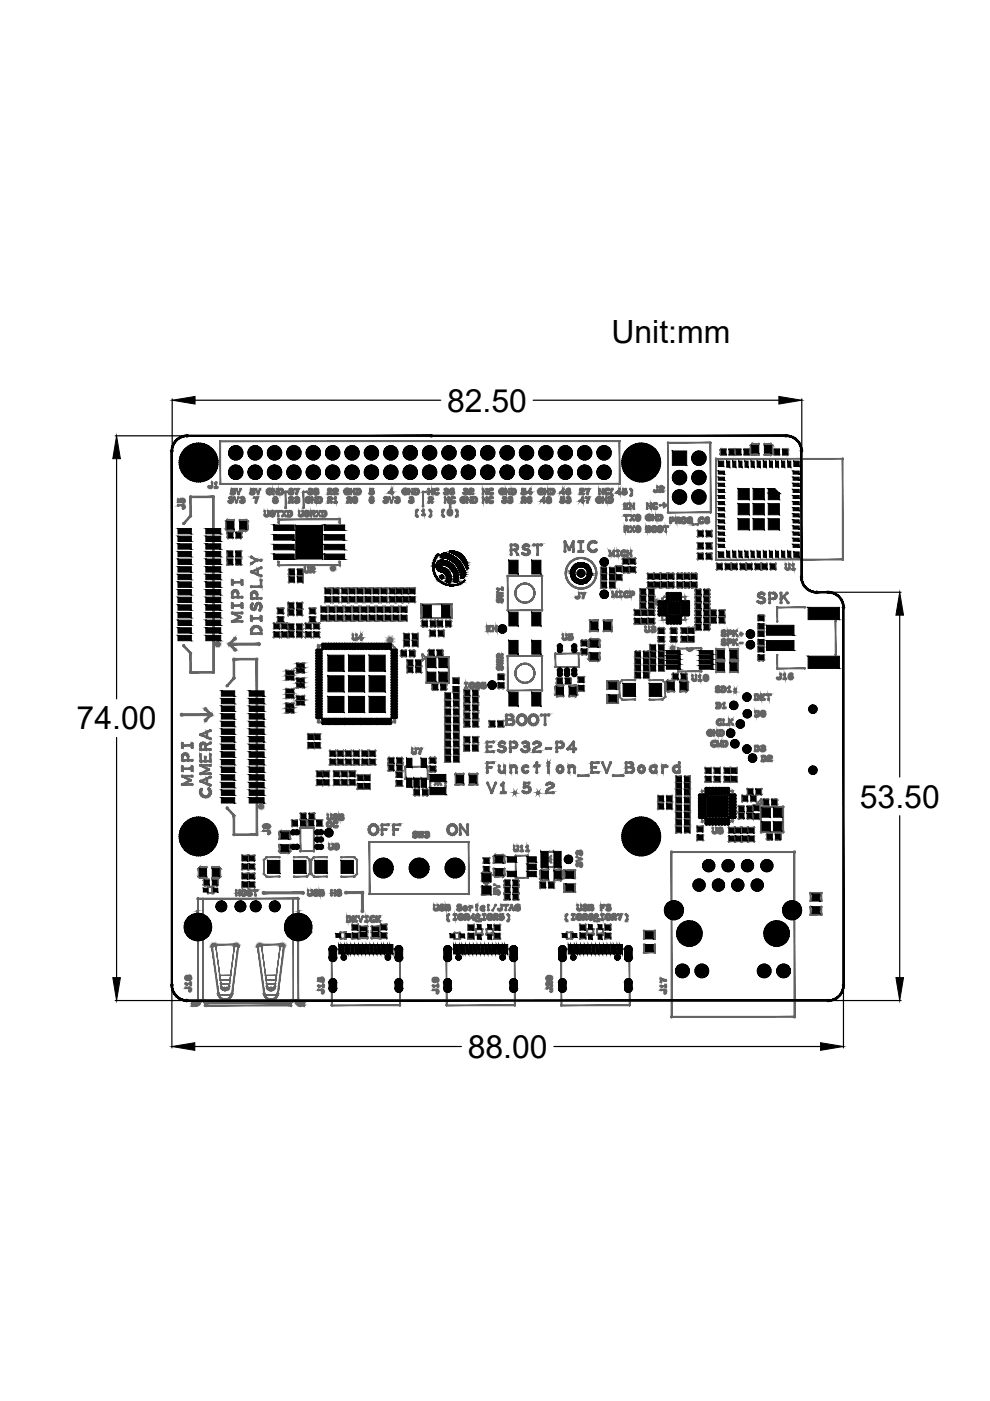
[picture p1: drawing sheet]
<svg xmlns="http://www.w3.org/2000/svg" width="210mm" height="297mm" viewBox="0 0 210 297" stroke-linecap="round" stroke-linejoin="round" font-family="sans-serif">
<defs><g id="words">
<g font-size="6.8">
<text x="129.6" y="72.7">Unit:mm</text>
<text x="94.8" y="87.2">82.50</text>
<text x="16.2" y="154.7">74.00</text>
<text x="182.3" y="171.2">53.50</text>
<text x="99.2" y="224.3">88.00</text>
</g>
</g></defs>
<!-- layer: SILK_TOP_ART -->
<g fill="#636466" stroke="#636466" stroke-width=".21">
<path d="M40.3 210l-.1 .1z"/>
<path d="M40.1 210.2l.1-.1z"/>
<path d="M40.4 209.8v.1z"/>
<path d="M40.3 210l.1-.1z"/>
<path d="M40.4 209.6v.1z"/>
<path d="M40 209.5l.1-.1z"/>
<path d="M39.4 208.5v.1z"/>
<path d="M39.6 208.8l.1-.1z"/>
<path d="M40.4 208.8l.1-.1z"/>
<path d="M40.4 208.8v.1z"/>
<path d="M40.4 208.3v.1z"/>
<path d="M40.4 207.3h.1z"/>
<path d="M40.4 207.3v.1z"/>
<path d="M40.4 207.2l.1-.1z"/>
<path d="M40.3 207.1h.1z"/>
<path d="M40.2 207h.1z"/>
<path d="M39.9 207h.1z"/>
<path d="M39.9 207.2h.1z"/>
<path d="M39.9 207.2l-.1 .1z"/>
<path d="M39.9 207.4l-.1 .1z"/>
<path d="M39.8 207.5h.1z"/>
<path d="M39.7 207.6v.1z"/>
<path d="M39.4 207.5l.1-.1z"/>
<path d="M39.4 207.3l-.1 .1z"/>
<path d="M39.4 207.2l.1-.1z"/>
<path d="M39.4 207.2v.1z"/>
<path d="M39.5 207.1l.1-.1z"/>
<path d="M39.7 207v.1z"/>
<path d="M39.8 207.1v.1z"/>
<path d="M39.9 207.6l.1-.1z"/>
<path d="M40.1 207.6l-.1 .1z"/>
<path d="M39.9 207.7h.1z"/>
<path d="M40.2 207.7h.1z"/>
<path d="M40.8 213.2l-.1 .1z"/>
<path d="M40.8 212.6v.1z"/>
<path d="M41.5 213.2l-.1 .1z"/>
<path d="M41.5 212.6v.1z"/>
<path d="M42.5 212.1v.1z"/>
<path d="M42.4 212.2h.1z"/>
<path d="M38.9 107.7l-.1 .1z"/>
<path d="M38.7 107.8h.1z"/>
<path d="M38.9 107.7v.1z"/>
<path d="M39.1 107.5l-.1 .1z"/>
<path d="M39 107.4v.1z"/>
<path d="M38.9 107.3v.1z"/>
<path d="M39 106.3v.1z"/>
<path d="M39.1 106.1v.1z"/>
<path d="M39 106v.1z"/>
<path d="M38.5 105.9l.1-.1z"/>
<path d="M38.3 106v.1z"/>
<path d="M38.2 106.1h.1z"/>
<path d="M38.3 106.2v.1z"/>
<path d="M38.2 106.3h.1z"/>
<path d="M38.2 106.5l.1-.1z"/>
<path d="M42 190.5h.1z"/>
<path d="M42 190.5l-.1 .1z"/>
<path d="M61.7 213.2l-.1 .1z"/>
<path d="M63.8 212.6l-.1 .1z"/>
<path d="M63.6 212.7h.1z"/>
<path d="M64.5 212.6l-.1 .1z"/>
<path d="M64.3 212.7h.1z"/>
<path d="M63.1 212.2h.1z"/>
<path d="M43.6 212.6l-.1 .1z"/>
<path d="M46.3 210.7h-.1z"/>
<path d="M45 200.6v.1z"/>
<path d="M44.9 200.8l.1-.1z"/>
<path d="M50.6 200.6l-.1 .1z"/>
<path d="M50.4 200.8l.1-.1z"/>
<path d="M49.2 210.7h-.1z"/>
<path d="M55.9 210.7h.1z"/>
<path d="M60.3 200.6l-.1 .1z"/>
<path d="M58.9 210.7h.1z"/>
<path d="M62.8 212.1l-.1 .1z"/>
<path d="M62.2 212.1v.1z"/>
<path d="M43.1 212.1l-.1 .1z"/>
<path d="M42.9 212.2h.1z"/>
<path d="M50 189.9l.1-.1z"/>
<path d="M50 188.8h.1z"/>
<path d="M50.7 188.8h.1z"/>
<path d="M50.7 189.9l.1-.1z"/>
<path d="M51.7 189.8h.1z"/>
<path d="M51.5 189.8v.1z"/>
<path d="M51.3 189.8l.1-.1z"/>
<path d="M51.3 189.6h.1z"/>
<path d="M51.3 189.6v.1z"/>
<path d="M51.2 189.6l.1-.1z"/>
<path d="M51.2 189.4l.1-.1z"/>
<path d="M51.2 189.2h.1z"/>
<path d="M51.3 188.9h.1z"/>
<path d="M51.7 188.8l.1-.1z"/>
<path d="M51.9 188.7l-.1 .1z"/>
<path d="M51.9 188.9l.1-.1z"/>
<path d="M52 189.3l.1-.1z"/>
<path d="M52 189.4h.1z"/>
<path d="M52 189.6l.1-.1z"/>
<path d="M52 189.6h.1z"/>
<path d="M52 189.6v.1z"/>
<path d="M51.9 189.7h.1z"/>
<path d="M51.8 189.8v.1z"/>
<path d="M52.8 189.8h.1z"/>
<path d="M53.1 189.8v.1z"/>
<path d="M53.2 189.6h.1z"/>
<path d="M53.2 189.4v.1z"/>
<path d="M52.8 189.2h.1z"/>
<path d="M52.7 189.1v.1z"/>
<path d="M52.6 189h.1z"/>
<path d="M52.6 189v.1z"/>
<path d="M52.6 188.9h.1z"/>
<path d="M52.8 188.8h.1z"/>
<path d="M53.1 188.8h.1z"/>
<path d="M53.2 188.9l.1-.1z"/>
<path d="M53.2 188.9l-.1 .1z"/>
<path d="M54.1 188.8l.1-.1z"/>
<path d="M54.1 189.8h.1z"/>
<path d="M54.5 188.8l.1-.1z"/>
<path d="M65.2 188.8h.1z"/>
<path d="M65.4 189.7l.1-.1z"/>
<path d="M65.4 189.7l-.1 .1z"/>
<path d="M65.6 189.7l-.1 .1z"/>
<path d="M65.7 189.8h.1z"/>
<path d="M66 189.7l.1-.1z"/>
<path d="M66.1 189.4v.1z"/>
<path d="M66 188.8h.1z"/>
<path d="M66.9 189.8h.1z"/>
<path d="M67 189.8h.1z"/>
<path d="M67.1 189.8l.1-.1z"/>
<path d="M67.1 189.8v.1z"/>
<path d="M67.4 189.5l-.1 .1z"/>
<path d="M67.2 189.6h.1z"/>
<path d="M66.8 189.2h.1z"/>
<path d="M66.8 189.1l-.1 .1z"/>
<path d="M66.7 189l-.1 .1z"/>
<path d="M66.7 188.9h.1z"/>
<path d="M66.7 188.9l.1-.1z"/>
<path d="M66.8 188.8h.1z"/>
<path d="M67 188.8l.1-.1z"/>
<path d="M67.2 188.9l.1-.1z"/>
<path d="M67.2 188.9v.1z"/>
<path d="M68.3 189.3l.1-.1z"/>
<path d="M68.3 189.3v.1z"/>
<path d="M68.4 189.1h.1z"/>
<path d="M68.4 189.1l.1-.1z"/>
<path d="M68.4 188.9l.1-.1z"/>
<path d="M68.4 188.7v.1z"/>
<path d="M68.3 189.8h.1z"/>
<path d="M68.5 189.4l.1-.1z"/>
<path d="M68.5 189.4v.1z"/>
<path d="M67.8 189.3l-.1 .1z"/>
<path d="M70.3 189.8h.1z"/>
<path d="M70.3 188.8l.1-.1z"/>
<path d="M71 188.8l.1-.1z"/>
<path d="M71 189.8h.1z"/>
<path d="M71.8 189.8h.1z"/>
<path d="M71.9 189.8h.1z"/>
<path d="M72.1 189.8l.1-.1z"/>
<path d="M72.1 189.8l-.1 .1z"/>
<path d="M72.3 189.5l-.1 .1z"/>
<path d="M72.1 189.6h.1z"/>
<path d="M71.7 189.1l-.1 .1z"/>
<path d="M71.6 189h.1z"/>
<path d="M71.6 189l-.1 .1z"/>
<path d="M71.6 188.9h.1z"/>
<path d="M71.6 188.9l.1-.1z"/>
<path d="M71.7 188.8h.1z"/>
<path d="M71.9 188.8l.1-.1z"/>
<path d="M72.2 188.9l.1-.1z"/>
<path d="M72.2 188.9l-.1 .1z"/>
<path d="M55.1 200.3l-.1 .1z"/>
<path d="M59.8 200.3v.1z"/>
<path d="M55.5 200.5v.1z"/>
<path d="M49.8 200.5l-.1 .1z"/>
<path d="M57 176.7l.1-.1z"/>
<path d="M57.1 176.5h.1z"/>
<path d="M57 176.4h.1z"/>
<path d="M57 176.3l.1-.1z"/>
<path d="M56.9 176.2l.1-.1z"/>
<path d="M56.7 176.1h.1z"/>
<path d="M55.9 176.1h.1z"/>
<path d="M55.9 176.1l-.1 .1z"/>
<path d="M57 175.5l.1-.1z"/>
<path d="M57 175.1h.1z"/>
<path d="M57 175l.1-.1z"/>
<path d="M56 175l.1-.1z"/>
<path d="M56 175v.1z"/>
<path d="M55.9 175.1l.1-.1z"/>
<path d="M55.9 175.1v.1z"/>
<path d="M56 175.4v.1z"/>
<path d="M56.1 175.5v.1z"/>
<path d="M56.3 175.5v.1z"/>
<path d="M56.5 175.5l-.1 .1z"/>
<path d="M56.6 175.4l.1-.1z"/>
<path d="M56.7 175.3l.1-.1z"/>
<path d="M57.6 104.4l-.1 .1z"/>
<path d="M57.4 104.6v.1z"/>
<path d="M57.4 104.6l-.1 .1z"/>
<path d="M57.2 104.8l.1-.1z"/>
<path d="M57.1 104.8l.1-.1z"/>
<path d="M56.9 104.6l-.1 .1z"/>
<path d="M56.6 104.2h.1z"/>
<path d="M56.8 103.9h.1z"/>
<path d="M56.9 103.8l-.1 .1z"/>
<path d="M57 103.7v.1z"/>
<path d="M56.9 103.8h.1z"/>
<path d="M57 103.8l.1-.1z"/>
<path d="M57.4 103.7l-.1 .1z"/>
<path d="M57.5 103.7v.1z"/>
<path d="M57.4 103.9l.1-.1z"/>
<path d="M58.7 104.7h.1z"/>
<path d="M58.7 103.7h.1z"/>
<path d="M59.2 104.7h.1z"/>
<path d="M59.2 103.7h.1z"/>
<path d="M59.5 103.7h.1z"/>
<path d="M59.8 103.8h.1z"/>
<path d="M59.8 103.8l-.1 .1z"/>
<path d="M59.9 103.9h.1z"/>
<path d="M59.9 104.2v.1z"/>
<path d="M60 104.3l-.1 .1z"/>
<path d="M59.8 104.4h.1z"/>
<path d="M59.9 104.5h.1z"/>
<path d="M59.7 104.7l.1-.1z"/>
<path d="M59.5 104.7h.1z"/>
<path d="M58.4 106.5l-.1 .1z"/>
<path d="M58.7 106.1h.1z"/>
<path d="M58.5 106l-.1 .1z"/>
<path d="M58.3 106v.1z"/>
<path d="M58.2 105.9h.1z"/>
<path d="M58.2 105.9v.1z"/>
<path d="M58.1 105.8h.1z"/>
<path d="M58.1 105.8v.1z"/>
<path d="M58.1 105.6v.1z"/>
<path d="M58 105.8l.1-.1z"/>
<path d="M58.3 105.5l-.1 .1z"/>
<path d="M58.4 105.5l-.1 .1z"/>
<path d="M58.5 105.5v.1z"/>
<path d="M58.6 105.6v.1z"/>
<path d="M58.2 106l-.1 .1z"/>
<path d="M58 106.2l.1-.1z"/>
<path d="M58 106.2h.1z"/>
<path d="M58.2 106.4h-.1z"/>
<path d="M58 106.5l.1-.1z"/>
<path d="M58.3 106.4v.1z"/>
<path d="M61.6 104.7l-.1 .1z"/>
<path d="M61.6 104.8l.1-.1z"/>
<path d="M62 104.6h.1z"/>
<path d="M62.1 104.2v.1z"/>
<path d="M61.8 104.2l.1-.1z"/>
<path d="M61.8 104.2v.1z"/>
<path d="M61.9 104.1v.1z"/>
<path d="M62 104v.1z"/>
<path d="M62.1 103.7l-.1 .1z"/>
<path d="M62 103.7l-.1 .1z"/>
<path d="M61.8 103.7h.1z"/>
<path d="M61.7 103.6l-.1 .1z"/>
<path d="M61.5 103.8v-.1z"/>
<path d="M62.9 104.7h.1z"/>
<path d="M62.9 104.5h.1z"/>
<path d="M63 104.3h.1z"/>
<path d="M63 104.3l-.1 .1z"/>
<path d="M63 104.2h.1z"/>
<path d="M63.2 103.8l.1-.1z"/>
<path d="M65.5 104.6h.1z"/>
<path d="M65.7 104.7l-.1 .1z"/>
<path d="M65.7 104.8l.1-.1z"/>
<path d="M66.2 104.4v.1z"/>
<path d="M65.8 104.2l-.1 .1z"/>
<path d="M66 104.1v.1z"/>
<path d="M66.1 104h.1z"/>
<path d="M66.1 104v.1z"/>
<path d="M65.8 103.8l.1-.1z"/>
<path d="M65.5 103.8h.1z"/>
<path d="M66.9 104.8l.1-.1z"/>
<path d="M67.2 104.7l-.1 .1z"/>
<path d="M67.3 104.6v.1z"/>
<path d="M67.4 104.6l-.1 .1z"/>
<path d="M67.4 104.5l.1-.1z"/>
<path d="M67.4 104.5v.1z"/>
<path d="M67.4 104.2v.1z"/>
<path d="M67.3 104.2h.1z"/>
<path d="M66.7 104.1h.1z"/>
<path d="M66.8 103.8h.1z"/>
<path d="M66.9 103.8l.1-.1z"/>
<path d="M67.3 103.8l-.1 .1z"/>
<path d="M67.4 103.9h-.1z"/>
<path d="M67.2 104.1h.1z"/>
<path d="M67.1 104.2h.1z"/>
<path d="M66.8 104.2l-.1 .1z"/>
<path d="M66.7 104.5l.1-.1z"/>
<path d="M66.7 104.5l-.1 .1z"/>
<path d="M66.7 104.6l-.1 .1z"/>
<path d="M53.5 104.7h.1z"/>
<path d="M53.7 104.6l-.1 .1z"/>
<path d="M53.5 104.8l.1-.1z"/>
<path d="M53.7 104.6h.1z"/>
<path d="M53.7 104.6v.1z"/>
<path d="M53.8 104.5h.1z"/>
<path d="M53.8 104.4h.1z"/>
<path d="M53.6 104.2h.1z"/>
<path d="M53.4 104.1h.1z"/>
<path d="M53.2 103.8l.1-.1z"/>
<path d="M53.6 103.8l.1-.1z"/>
<path d="M54.3 103.7h.1z"/>
<path d="M54.6 104.8l.1-.1z"/>
<path d="M55.1 103.7h.1z"/>
<path d="M49 104.6l-.1 .1z"/>
<path d="M49.1 104.6v.1z"/>
<path d="M49.2 104.7v.1z"/>
<path d="M49.6 104.6l.1-.1z"/>
<path d="M49.7 104.2h.1z"/>
<path d="M49.7 104.2v.1z"/>
<path d="M49.6 104.2l.1-.1z"/>
<path d="M49.6 104l-.1 .1z"/>
<path d="M49.3 104.1h.1z"/>
<path d="M49 104.2h.1z"/>
<path d="M49.1 103.8l.1-.1z"/>
<path d="M49.6 103.7h.1z"/>
<path d="M50.6 104.7h.1z"/>
<path d="M50.9 103.8l.1-.1z"/>
<path d="M61.4 105.7l.1-.1z"/>
<path d="M61.4 105.7h-.1z"/>
<path d="M61.4 105.7h.1z"/>
<path d="M61.5 105.5v.1z"/>
<path d="M61.7 105.5l.1-.1z"/>
<path d="M61.7 105.5v.1z"/>
<path d="M61.9 105.5l-.1 .1z"/>
<path d="M61.9 105.9h.1z"/>
<path d="M61.6 106.1l.1-.1z"/>
<path d="M62.6 106.2v.1z"/>
<path d="M62.5 106.4l.1-.1z"/>
<path d="M62.9 106.5v.1z"/>
<path d="M63.1 106.4v.1z"/>
<path d="M63.4 106.2l-.1 .1z"/>
<path d="M63.2 106.3l.1-.1z"/>
<path d="M63.2 105.9v.1z"/>
<path d="M62.9 106l-.1 .1z"/>
<path d="M63.3 105.6v.1z"/>
<path d="M63.2 105.8l.1-.1z"/>
<path d="M63.1 105.7l.1-.1z"/>
<path d="M63.1 105.5h.1z"/>
<path d="M65.5 105.9l-.1 .1z"/>
<path d="M65.5 106.5l.1-.1z"/>
<path d="M65.4 106.5h.1z"/>
<path d="M65.4 106.5l-.1 .1z"/>
<path d="M65 106.2v.1z"/>
<path d="M64.9 105.9h.1z"/>
<path d="M64.9 105.9l-.1 .1z"/>
<path d="M65 105.7l-.1 .1z"/>
<path d="M65.2 105.5h.1z"/>
<path d="M65.3 105.5l.1-.1z"/>
<path d="M65.3 105.5v.1z"/>
<path d="M66.9 106.5v.1z"/>
<path d="M66.9 105.5v.1z"/>
<path d="M67.8 105.5v-.1z"/>
<path d="M67.8 105.5l-.1 .1z"/>
<path d="M68.1 105.8v.1z"/>
<path d="M68.2 105.9v.1z"/>
<path d="M68 106.3v.1z"/>
<path d="M67.9 106.4h.1z"/>
<path d="M67.9 106.5l-.1 .1z"/>
<path d="M67.8 106.5l-.1 .1z"/>
<path d="M54.2 106.5h.1z"/>
<path d="M54.4 105.9v.1z"/>
<path d="M54.5 105.7l-.1 .1z"/>
<path d="M54.6 105.5v.1z"/>
<path d="M53.9 105.5l.1-.1z"/>
<path d="M53.9 105.5v.1z"/>
<path d="M48.6 106.4h.1z"/>
<path d="M48.6 106.4v.1z"/>
<path d="M49.2 106.4l.1-.1z"/>
<path d="M49.3 106.2h.1z"/>
<path d="M49.3 106l-.1 .1z"/>
<path d="M49.2 105.9l-.1 .1z"/>
<path d="M49 106.1l.1-.1z"/>
<path d="M48.8 106v.1z"/>
<path d="M49.2 105.8l-.1 .1z"/>
<path d="M49.2 105.6h.1z"/>
<path d="M48.8 105.4v.1z"/>
<path d="M48.6 105.6l.1-.1z"/>
<path d="M49.7 105.5l.1-.1z"/>
<path d="M49.7 105.5l-.1 .1z"/>
<path d="M50.5 105.5v.1z"/>
<path d="M51.1 106.4h.1z"/>
<path d="M51.1 106.4l-.1 .1z"/>
<path d="M51.6 106.4l.1-.1z"/>
<path d="M51.7 106.2h.1z"/>
<path d="M51.8 106l-.1 .1z"/>
<path d="M51.6 105.9v.1z"/>
<path d="M51.5 106.1l.1-.1z"/>
<path d="M51.6 105.8v.1z"/>
<path d="M51.7 105.8l-.1 .1z"/>
<path d="M51.3 105.4v.1z"/>
<path d="M51.1 105.6l.1-.1z"/>
<path d="M56.2 108.3v.1z"/>
<path d="M56.4 109.4l-.1 .1z"/>
<path d="M56.4 109.4v.1z"/>
<path d="M56.9 109.1v.1z"/>
<path d="M57 108.3l-.1 .1z"/>
<path d="M57.8 108.3v.1z"/>
<path d="M57.7 108.3l-.1 .1z"/>
<path d="M57.5 108.5l.1-.1z"/>
<path d="M57.5 108.5h.1z"/>
<path d="M57.5 108.5v.1z"/>
<path d="M57.4 108.7l.1-.1z"/>
<path d="M57.5 108.7l-.1 .1z"/>
<path d="M57.4 108.9l.1-.1z"/>
<path d="M57.4 108.9l-.1 .1z"/>
<path d="M57.5 109l-.1 .1z"/>
<path d="M57.3 109.1h.1z"/>
<path d="M57.5 109.1v.1z"/>
<path d="M57.4 109.3l.1-.1z"/>
<path d="M57.5 109.3v.1z"/>
<path d="M57.8 109.3v.1z"/>
<path d="M57.7 109.5l.1-.1z"/>
<path d="M58.1 109.1v.1z"/>
<path d="M58.2 109l-.1 .1z"/>
<path d="M58 109.1h.1z"/>
<path d="M58.1 108.9l.1-.1z"/>
<path d="M58.2 108.7l-.1 .1z"/>
<path d="M58.1 108.5v.1z"/>
<path d="M58 108.5h.1z"/>
<path d="M58 108.3l-.1 .1z"/>
<path d="M57.8 108.5l.1-.1z"/>
<path d="M59.9 109.3v.1z"/>
<path d="M59.8 109.5l.1-.1z"/>
<path d="M60.6 108.3v.1z"/>
<path d="M59.9 108.3v.1z"/>
<path d="M60.6 109.3v.1z"/>
<path d="M60.5 109.5l.1-.1z"/>
<path d="M61.1 109.3v.1z"/>
<path d="M61 109.5l.1-.1z"/>
<path d="M61.1 108.3v.1z"/>
<path d="M61.5 108.3l-.1 .1z"/>
<path d="M61.6 108.4l-.1 .1z"/>
<path d="M61.6 108.6l.1-.1z"/>
<path d="M61.8 108.5v.1z"/>
<path d="M61.7 108.7l.1-.1z"/>
<path d="M61.8 108.7h.1z"/>
<path d="M61.8 108.9v.1z"/>
<path d="M61.8 109.1l.1-.1z"/>
<path d="M61.8 109.1v.1z"/>
<path d="M61.7 109.3l.1-.1z"/>
<path d="M61.6 109.3v.1z"/>
<path d="M61.5 109.3l-.1 .1z"/>
<path d="M63.5 108.3l-.1 .1z"/>
<path d="M63.6 109.4v.1z"/>
<path d="M64.2 108.3v.1z"/>
<path d="M65.1 108.3l-.1 .1z"/>
<path d="M65 108.3l-.1 .1z"/>
<path d="M64.8 108.5l.1-.1z"/>
<path d="M64.8 108.5h.1z"/>
<path d="M64.8 108.5l-.1 .1z"/>
<path d="M64.6 108.7l.1-.1z"/>
<path d="M64.7 108.7v.1z"/>
<path d="M64.7 108.9l.1-.1z"/>
<path d="M64.7 108.9l-.1 .1z"/>
<path d="M64.7 109v.1z"/>
<path d="M64.6 109.1h.1z"/>
<path d="M64.8 109.1l-.1 .1z"/>
<path d="M64.6 109.3l.1-.1z"/>
<path d="M64.8 109.3l-.1 .1z"/>
<path d="M65.1 109.3l-.1 .1z"/>
<path d="M64.9 109.5l.1-.1z"/>
<path d="M65.4 109.1l-.1 .1z"/>
<path d="M65.5 109l-.1 .1z"/>
<path d="M65.3 109.1h.1z"/>
<path d="M65.4 108.9l.1-.1z"/>
<path d="M65.5 108.7l-.1 .1z"/>
<path d="M65.4 108.5l-.1 .1z"/>
<path d="M65.3 108.5h.1z"/>
<path d="M65.2 108.3v.1z"/>
<path d="M65.1 108.5l.1-.1z"/>
<path d="M66 109.3l-.1 .1z"/>
<path d="M66 108.3l-.1 .1z"/>
<path d="M66.5 108.4l-.1 .1z"/>
<path d="M66.6 108.5h.1z"/>
<path d="M66.5 108.7l.1-.1z"/>
<path d="M66.4 108.9h.1z"/>
<path d="M66.4 108.8v.1z"/>
<path d="M66 108.8l-.1 .1z"/>
<path d="M66.7 109.3l-.1 .1z"/>
<path d="M66.5 109.5l.1-.1z"/>
<path d="M67.2 109.3l-.1 .1z"/>
<path d="M67.1 109.5v-.1z"/>
<path d="M67.9 108.3v.1z"/>
<path d="M67.2 108.3l-.1 .1z"/>
<path d="M67.9 109.3v.1z"/>
<path d="M67.8 109.5l.1-.1z"/>
<path d="M68.4 109.3v.1z"/>
<path d="M68.3 109.5l.1-.1z"/>
<path d="M68.4 108.3v.1z"/>
<path d="M68.8 108.3l-.1 .1z"/>
<path d="M68.8 108.4v.1z"/>
<path d="M68.9 108.6v-.1z"/>
<path d="M69.1 108.5l-.1 .1z"/>
<path d="M68.9 108.7l.1-.1z"/>
<path d="M69.1 108.7h.1z"/>
<path d="M69.1 109.1l.1-.1z"/>
<path d="M69.1 109.1l-.1 .1z"/>
<path d="M68.9 109.3l.1-.1z"/>
<path d="M68.9 109.3v.1z"/>
<path d="M68.9 109.3l-.1 .1z"/>
<path d="M68.8 109.3l-.1 .1z"/>
<path d="M60.6 107.5v.1z"/>
<path d="M60.5 107.7l.1-.1z"/>
<path d="M61 104.3l.1-.1z"/>
<path d="M64.3 107.7l.1-.1z"/>
<path d="M65 104.3l.1-.1z"/>
<path d="M65 104.3v.1z"/>
<path d="M64.7 120.2v.1z"/>
<path d="M64.6 120.3h.1z"/>
<path d="M65.5 120.2l-.1 .1z"/>
<path d="M65.3 120.3h.1z"/>
<path d="M66 120.4h-.1z"/>
<path d="M66.1 120.3v.1z"/>
<path d="M66.3 120.2v.1z"/>
<path d="M66.2 120.3h.1z"/>
<path d="M66.5 120.4l.1-.1z"/>
<path d="M66.5 120.6l.1-.1z"/>
<path d="M66.6 120.6l-.1 .1z"/>
<path d="M65.9 121h.1z"/>
<path d="M65.9 121.1l-.1 .1z"/>
<path d="M65.9 121.2v.1z"/>
<path d="M65.8 121.4l.1-.1z"/>
<path d="M66.5 121.4l.1-.1z"/>
<path d="M59.1 110.8l.1-.1z"/>
<path d="M59.1 110.1h.1z"/>
<path d="M72 110.1h.1z"/>
<path d="M72 110.8l.1-.1z"/>
<path d="M72 119.2l.1-.1z"/>
<path d="M44.6 103.3v.1z"/>
<path d="M44.7 103.3h.1z"/>
<path d="M44.9 103.2l.1-.1z"/>
<path d="M44.9 103.2v.1z"/>
<path d="M44.9 102.4l.1-.1z"/>
<path d="M45.9 103.3l-.1 .1z"/>
<path d="M45.7 103.4h.1z"/>
<path d="M45.9 102.2l-.1 .1z"/>
<path d="M45.7 102.4l.1-.1z"/>
<path d="M45.6 102.5h.1z"/>
<path d="M68.4 210.5l.1-.1z"/>
<path d="M68.6 210.3l-.1 .1z"/>
<path d="M68.5 210.2h.1z"/>
<path d="M68.5 210.2v.1z"/>
<path d="M68.5 210.1v.1z"/>
<path d="M68.2 210l.1-.1z"/>
<path d="M68.3 209.8l-.1 .1z"/>
<path d="M68.1 209.9h.1z"/>
<path d="M67.6 209.2h.1z"/>
<path d="M68.5 209.2l.1-.1z"/>
<path d="M68.5 208.8l.1-.1z"/>
<path d="M68.5 208.8v.1z"/>
<path d="M68.3 208.2l.1-.1z"/>
<path d="M68.4 208.1l.1-.1z"/>
<path d="M68.5 207.8l.1-.1z"/>
<path d="M68.5 207.6v.1z"/>
<path d="M68.4 207.5l.1-.1z"/>
<path d="M68.3 207.4l.1-.1z"/>
<path d="M68.2 207.4l-.1 .1z"/>
<path d="M67.9 207.7l-.1 .1z"/>
<path d="M68 207.8l-.1 .1z"/>
<path d="M67.8 207.9h.1z"/>
<path d="M68 208h.1z"/>
<path d="M68 208l-.1 .1z"/>
<path d="M73.6 195.4v.1z"/>
<path d="M73.6 194.3v.1z"/>
<path d="M74 194.3h.1z"/>
<path d="M74.1 194.4l.1-.1z"/>
<path d="M74.3 194.4l-.1 .1z"/>
<path d="M74.3 194.6l.1-.1z"/>
<path d="M74.3 194.6h-.1z"/>
<path d="M74.4 194.8h.1z"/>
<path d="M74.3 195.1l.1-.1z"/>
<path d="M74.3 195.1h.1z"/>
<path d="M74.3 195.1l-.1 .1z"/>
<path d="M74 195.4l.1-.1z"/>
<path d="M76 194.3h.1z"/>
<path d="M76 194.3v.1z"/>
<path d="M76.9 194.3h.1z"/>
<path d="M76.9 194.3v.1z"/>
<path d="M77.7 194.3h.1z"/>
<path d="M77.7 194.3v.1z"/>
<path d="M77.7 195.4l.1-.1z"/>
<path d="M77.7 195.4v.1z"/>
<path d="M79.3 194.4h.1z"/>
<path d="M79.3 194.4v.1z"/>
<path d="M79.1 194.3h.1z"/>
<path d="M79.1 194.3l-.1 .1z"/>
<path d="M79 194.3h.1z"/>
<path d="M79 194.3l-.1 .1z"/>
<path d="M78.7 194.4h.1z"/>
<path d="M78.7 194.5l.1-.1z"/>
<path d="M78.4 194.8l.1-.1z"/>
<path d="M78.5 195.1l.1-.1z"/>
<path d="M78.8 195.2l-.1 .1z"/>
<path d="M78.8 195.3h.1z"/>
<path d="M78.9 195.4v.1z"/>
<path d="M79.1 195.4l-.1 .1z"/>
<path d="M79.2 195.3h.1z"/>
<path d="M79.3 195.3l-.1 .1z"/>
<path d="M79.4 195.1v.1z"/>
<path d="M69.8 178.9v.1z"/>
<path d="M69.8 179.7l-.1 .1z"/>
<path d="M69.9 179.9l.1-.1z"/>
<path d="M70.1 180.1l.1-.1z"/>
<path d="M70.4 179.9l-.1 .1z"/>
<path d="M70.2 180h.1z"/>
<path d="M70.4 179.9h.1z"/>
<path d="M70.5 179.7v.1z"/>
<path d="M71.3 179.9l-.1 .1z"/>
<path d="M71.1 180h.1z"/>
<path d="M71.4 179.9v.1z"/>
<path d="M71.3 180.1l.1-.1z"/>
<path d="M71.6 179.9l-.1 .1z"/>
<path d="M71.4 180h.1z"/>
<path d="M71.6 179.9l.1-.1z"/>
<path d="M71.7 179.7v.1z"/>
<path d="M71.7 179.4l.1-.1z"/>
<path d="M71.7 179.2v.1z"/>
<path d="M71.5 179h.1z"/>
<path d="M71.5 178.9l-.1 .1z"/>
<path d="M71.3 179h.1z"/>
<path d="M71.1 179.2l-.1 .1z"/>
<path d="M71.1 179.4v.1z"/>
<path d="M71.2 179.5v.1z"/>
<path d="M71.6 179.5l-.1 .1z"/>
<path d="M71.7 179.4l-.1 .1z"/>
<path d="M69.9 175.3l.1-.1z"/>
<path d="M69.6 175.2h.1z"/>
<path d="M69.6 175.2v.1z"/>
<path d="M69.4 175v.1z"/>
<path d="M69.4 174.6v.1z"/>
<path d="M69.5 174.5l.1-.1z"/>
<path d="M69.6 174.4l.1-.1z"/>
<path d="M69.6 174.4v.1z"/>
<path d="M69.9 174.3l.1-.1z"/>
<path d="M70.2 174.5l.1-.1z"/>
<path d="M70.3 174.7h.1z"/>
<path d="M70.3 174.7v.1z"/>
<path d="M70.3 174.9l.1-.1z"/>
<path d="M70.3 174.9v.1z"/>
<path d="M70.7 174.6l.1-.1z"/>
<path d="M70.7 174.7l.1-.1z"/>
<path d="M70.7 174.8h.1z"/>
<path d="M70.7 175.2l.1-.1z"/>
<path d="M70.9 175.1v.1z"/>
<path d="M70.9 175.3h.1z"/>
<path d="M71.1 175.3l-.1 .1z"/>
<path d="M71.2 175.3l.1-.1z"/>
<path d="M71.2 175.3v.1z"/>
<path d="M71.2 175.3h.1z"/>
<path d="M71.4 175.2h.1z"/>
<path d="M71.4 175.2v.1z"/>
<path d="M69.6 172.6l-.1 .1z"/>
<path d="M69.7 173.7v.1z"/>
<path d="M70.1 173.7l.1-.1z"/>
<path d="M70.3 173.5l-.1 .1z"/>
<path d="M70.3 172.6v.1z"/>
<path d="M70.8 173.5v.1z"/>
<path d="M70.7 173.7l.1-.1z"/>
<path d="M70.9 173.6v.1z"/>
<path d="M70.8 173.8l.1-.1z"/>
<path d="M71.5 173.5l-.1 .1z"/>
<path d="M71.3 173.4h.1z"/>
<path d="M71.3 173.1l-.1 .1z"/>
<path d="M70.9 173.2h.1z"/>
<path d="M70.9 173.1h.1z"/>
<path d="M70.9 173.1l-.1 .1z"/>
<path d="M70.9 172.8v.1z"/>
<path d="M71.1 172.6v.1z"/>
<path d="M71.4 172.7l-.1 .1z"/>
<path d="M71.2 172.8h.1z"/>
<path d="M72.5 173.2h.1z"/>
<path d="M72.5 173.1h.1z"/>
<path d="M72.7 172.9l-.1 .1z"/>
<path d="M72.5 172.9h.1z"/>
<path d="M72.5 172.8v.1z"/>
<path d="M72.5 172.6l-.1 .1z"/>
<path d="M72 172.6v.1z"/>
<path d="M72.4 173.8h.1z"/>
<path d="M72.7 173.5v.1z"/>
<path d="M72 173.1v.1z"/>
<path d="M87.4 158.7v.1z"/>
<path d="M87.6 159.7h.1z"/>
<path d="M88.2 159.5l.1-.1z"/>
<path d="M88.2 158.7h.1z"/>
<path d="M88.2 158.7l-.1 .1z"/>
<path d="M89 159.5v.1z"/>
<path d="M89.1 159.3v.1z"/>
<path d="M87.9 177.5l.1-.1z"/>
<path d="M88.1 177.5l.1-.1z"/>
<path d="M88.2 177.4h.1z"/>
<path d="M88.2 177.4v.1z"/>
<path d="M88.3 177.3v.1z"/>
<path d="M88.4 177.1v.1z"/>
<path d="M88.3 177.3l.1-.1z"/>
<path d="M88.2 177.1l.1-.1z"/>
<path d="M88.1 176.9l-.1 .1z"/>
<path d="M87.8 177l.1-.1z"/>
<path d="M87.7 176.7h.1z"/>
<path d="M87.7 176.6h.1z"/>
<path d="M87.9 176.4l-.1 .1z"/>
<path d="M87.7 176.6l.1-.1z"/>
<path d="M88.1 176.5l.1-.1z"/>
<path d="M88.3 176.6l.1-.1z"/>
<path d="M88.6 176.5h.1z"/>
<path d="M88.9 177.5h.1z"/>
<path d="M89.2 176.5l.1-.1z"/>
<path d="M89.5 177.5l.1-.1z"/>
<path d="M90.3 177.5v.1z"/>
<path d="M90.4 177.5h.1z"/>
<path d="M90.9 177.2l.1-.1z"/>
<path d="M90.9 177l-.1 .1z"/>
<path d="M90.6 176.9h.1z"/>
<path d="M90.6 176.9l-.1 .1z"/>
<path d="M90.7 176.9l-.1 .1z"/>
<path d="M90.8 176.8l-.1 .1z"/>
<path d="M90.7 176.4v.1z"/>
<path d="M90.5 176.5l.1-.1z"/>
<path d="M90.4 176.4v.1z"/>
<path d="M90.2 176.5h.1z"/>
<path d="M90.2 176.5v.1z"/>
<path d="M74.7 134.6h.1z"/>
<path d="M74.9 135.2l-.1 .1z"/>
<path d="M74.9 135.5l.1-.1z"/>
<path d="M74.9 135.5l-.1 .1z"/>
<path d="M75.2 135.6h.1z"/>
<path d="M75.3 135.6h.1z"/>
<path d="M75.6 135.2v.1z"/>
<path d="M76.6 135.6h.1z"/>
<path d="M76.6 135.6l-.1 .1z"/>
<path d="M76.6 134.6l.1-.1z"/>
<path d="M83.2 136.9l.1-.1z"/>
<path d="M68 136.9l.1-.1z"/>
<path d="M67.5 136.9l.1-.1z"/>
<path d="M67.5 137.4l.1-.1z"/>
<path d="M67.5 152.6l.1-.1z"/>
<path d="M83.7 153v.1z"/>
<path d="M69.9 103.6l-.1 .1z"/>
<path d="M69.9 103.8l.1-.1z"/>
<path d="M70.1 103.7v.1z"/>
<path d="M70.2 103.8h.1z"/>
<path d="M70.2 103.8v.1z"/>
<path d="M70.2 104l.1-.1z"/>
<path d="M70.3 103.9v.1z"/>
<path d="M70.2 104.1l.1-.1z"/>
<path d="M69.7 104.4h.1z"/>
<path d="M69.5 104.8l.1-.1z"/>
<path d="M70.2 104.8l.1-.1z"/>
<path d="M70.8 103.9l.1-.1z"/>
<path d="M70.8 103.9v.1z"/>
<path d="M70.9 103.8v.1z"/>
<path d="M71.2 103.7h.1z"/>
<path d="M71.3 103.7h.1z"/>
<path d="M71.5 104l-.1 .1z"/>
<path d="M71 104.3h.1z"/>
<path d="M70.9 104.4v.1z"/>
<path d="M70.8 104.6v.1z"/>
<path d="M74 104.2l-.1 .1z"/>
<path d="M74 104.4v.1z"/>
<path d="M73.9 104.6h.1z"/>
<path d="M73.8 104.6v.1z"/>
<path d="M73.5 104.8l.1-.1z"/>
<path d="M73.5 104.6l-.1 .1z"/>
<path d="M73.3 104.8l.1-.1z"/>
<path d="M73.3 104.6h.1z"/>
<path d="M73.3 104.6l-.1 .1z"/>
<path d="M73.1 104.4h.1z"/>
<path d="M73.1 104.4v.1z"/>
<path d="M73.1 104.3l-.1 .1z"/>
<path d="M73.1 104h.1z"/>
<path d="M73.1 104v.1z"/>
<path d="M73.1 104l.1-.1z"/>
<path d="M73.3 103.8h.1z"/>
<path d="M73.3 103.8l-.1 .1z"/>
<path d="M73.5 103.7l-.1 .1z"/>
<path d="M73.7 103.7h.1z"/>
<path d="M73.8 103.7h.1z"/>
<path d="M73.8 103.7l-.1 .1z"/>
<path d="M74 103.7l-.1 .1z"/>
<path d="M74.4 104.7h.1z"/>
<path d="M74.4 103.7h.1z"/>
<path d="M75.1 104.8l.1-.1z"/>
<path d="M75.1 103.8l.1-.1z"/>
<path d="M75.6 104.7h.1z"/>
<path d="M75.6 103.7h.1z"/>
<path d="M75.9 103.8l.1-.1z"/>
<path d="M76.2 103.7l-.1 .1z"/>
<path d="M76 103.8h.1z"/>
<path d="M76.2 103.8h.1z"/>
<path d="M76.3 103.9h.1z"/>
<path d="M76.4 104l-.1 .1z"/>
<path d="M76.4 104.3v.1z"/>
<path d="M76.3 104.5h.1z"/>
<path d="M75.9 104.8l.1-.1z"/>
<path d="M78.8 104.7h.1z"/>
<path d="M79 104.6l-.1 .1z"/>
<path d="M78.8 104.8l.1-.1z"/>
<path d="M79.1 104.6l-.1 .1z"/>
<path d="M79.1 104.5h.1z"/>
<path d="M78.9 104.2h.1z"/>
<path d="M78.9 103.8l.1-.1z"/>
<path d="M82.5 104.4h.1z"/>
<path d="M86.3 104.2v.1z"/>
<path d="M86.4 104.4l-.1 .1z"/>
<path d="M86.2 104.6h.1z"/>
<path d="M86.2 104.6v.1z"/>
<path d="M86.1 104.6v.1z"/>
<path d="M85.8 104.8l.1-.1z"/>
<path d="M85.7 104.8l.1-.1z"/>
<path d="M85.6 104.6h.1z"/>
<path d="M85.6 104.6v.1z"/>
<path d="M85.5 104.4h.1z"/>
<path d="M85.5 104.4l-.1 .1z"/>
<path d="M85.3 104.2h.1z"/>
<path d="M85.5 104h.1z"/>
<path d="M85.5 104l-.1 .1z"/>
<path d="M85.4 104l.1-.1z"/>
<path d="M85.6 103.8h.1z"/>
<path d="M85.6 103.8v.1z"/>
<path d="M85.8 103.7l-.1 .1z"/>
<path d="M86 103.7h.1z"/>
<path d="M86.1 103.7h.1z"/>
<path d="M86.1 103.7v.1z"/>
<path d="M86.3 103.7l-.1 .1z"/>
<path d="M86.7 104.7h.1z"/>
<path d="M86.7 103.7h.1z"/>
<path d="M87.4 104.8l.1-.1z"/>
<path d="M87.4 103.8l.1-.1z"/>
<path d="M88.2 103.8l.1-.1z"/>
<path d="M88.5 103.7l-.1 .1z"/>
<path d="M88.3 103.8h.1z"/>
<path d="M88.5 103.8h.1z"/>
<path d="M88.6 103.9h.1z"/>
<path d="M88.7 104l-.1 .1z"/>
<path d="M88.7 104.3v.1z"/>
<path d="M88.6 104.5h.1z"/>
<path d="M88.2 104.8l.1-.1z"/>
<path d="M90.9 104.7h.1z"/>
<path d="M90.9 103.7h.1z"/>
<path d="M91.6 104.8l.1-.1z"/>
<path d="M91.6 103.8l.1-.1z"/>
<path d="M92.8 103.8h.1z"/>
<path d="M92.8 103.7l-.1 .1z"/>
<path d="M92.6 103.8l.1-.1z"/>
<path d="M92.4 103.8l.1-.1z"/>
<path d="M92.3 103.7v.1z"/>
<path d="M92.2 103.9l.1-.1z"/>
<path d="M92.2 104.3l-.1 .1z"/>
<path d="M92 104.5l.1-.1z"/>
<path d="M92.2 104.4v.1z"/>
<path d="M92.3 104.6h.1z"/>
<path d="M92.4 104.6v.1z"/>
<path d="M92.3 104.8l.1-.1z"/>
<path d="M92.6 104.7h.1z"/>
<path d="M92.8 104.6l-.1 .1z"/>
<path d="M92.7 104.8v-.1z"/>
<path d="M92.8 104.6h.1z"/>
<path d="M69.9 105.4l-.1 .1z"/>
<path d="M69.7 105.6l.1-.1z"/>
<path d="M70.1 105.5v.1z"/>
<path d="M70.2 105.6v.1z"/>
<path d="M70.3 105.7v.1z"/>
<path d="M70.2 105.9l.1-.1z"/>
<path d="M69.8 106.1v.1z"/>
<path d="M69.6 106.3v.1z"/>
<path d="M71.1 106.5v.1z"/>
<path d="M71.1 105.5v.1z"/>
<path d="M71.3 106.5h.1z"/>
<path d="M73.7 105.7l.1-.1z"/>
<path d="M73.7 105.7h-.1z"/>
<path d="M73.9 105.5l-.1 .1z"/>
<path d="M74.1 105.5l.1-.1z"/>
<path d="M74.1 105.5l-.1 .1z"/>
<path d="M74.2 105.5v.1z"/>
<path d="M74.2 105.9h.1z"/>
<path d="M74 106.1v-.1z"/>
<path d="M74 106.1v.1z"/>
<path d="M75.3 105.5v-.1z"/>
<path d="M74.9 105.7h.1z"/>
<path d="M74.9 105.7v.1z"/>
<path d="M74.9 105.8h.1z"/>
<path d="M74.9 105.9v.1z"/>
<path d="M74.8 106.1l.1-.1z"/>
<path d="M74.9 106.2l.1-.1z"/>
<path d="M74.9 106.3l.1-.1z"/>
<path d="M74.9 106.3v.1z"/>
<path d="M75.1 106.3l-.1 .1z"/>
<path d="M74.9 106.4h.1z"/>
<path d="M75.1 106.5l.1-.1z"/>
<path d="M75.4 106.5l.1-.1z"/>
<path d="M75.6 106.3l-.1 .1z"/>
<path d="M75.6 106.3l.1-.1z"/>
<path d="M75.6 106.2l.1-.1z"/>
<path d="M75.7 105.9l-.1 .1z"/>
<path d="M75.6 105.8h.1z"/>
<path d="M75.6 105.8v.1z"/>
<path d="M75.6 105.7h.1z"/>
<path d="M75.5 105.6l-.1 .1z"/>
<path d="M75.4 105.5l-.1 .1z"/>
<path d="M78.4 106.1h.1z"/>
<path d="M78.6 106l-.1 .1z"/>
<path d="M78.6 105.9h.1z"/>
<path d="M78.7 105.9h.1z"/>
<path d="M78.8 105.9h.1z"/>
<path d="M79 106v.1z"/>
<path d="M79.1 106.1l.1-.1z"/>
<path d="M79.1 106.2v.1z"/>
<path d="M79.1 106.3l.1-.1z"/>
<path d="M79.1 106.3l-.1 .1z"/>
<path d="M78.9 106.5l.1-.1z"/>
<path d="M78.8 106.5l-.1 .1z"/>
<path d="M78.5 106.4v.1z"/>
<path d="M78.7 105.5l-.1 .1z"/>
<path d="M78.5 105.6h.1z"/>
<path d="M78.9 105.5l.1-.1z"/>
<path d="M81.4 106.2v.1z"/>
<path d="M81.7 106.4l-.1 .1z"/>
<path d="M81.8 106.5h.1z"/>
<path d="M81.8 106.5l-.1 .1z"/>
<path d="M82 106.4v.1z"/>
<path d="M82.1 106.3l.1-.1z"/>
<path d="M82 106.1h.1z"/>
<path d="M81.9 106l-.1 .1z"/>
<path d="M82 105.8v.1z"/>
<path d="M82.2 105.6l-.1 .1z"/>
<path d="M82 105.7l.1-.1z"/>
<path d="M81.9 105.6l.1-.1z"/>
<path d="M81.8 105.5l.1-.1z"/>
<path d="M81.8 105.5v.1z"/>
<path d="M81.6 105.6l.1-.1z"/>
<path d="M81.5 105.6v.1z"/>
<path d="M83 106.5h.1z"/>
<path d="M83 106.5l-.1 .1z"/>
<path d="M83.9 106.2l-.1 .1z"/>
<path d="M84.1 106.4v.1z"/>
<path d="M84.2 106.5h.1z"/>
<path d="M84.2 106.5v.1z"/>
<path d="M84.5 106.4v.1z"/>
<path d="M84.5 106.3l.1-.1z"/>
<path d="M84.5 106.1h.1z"/>
<path d="M84.3 106v.1z"/>
<path d="M84.5 105.8v.1z"/>
<path d="M84.6 105.6v.1z"/>
<path d="M84.4 105.7l.1-.1z"/>
<path d="M84.4 105.6l.1-.1z"/>
<path d="M84.3 105.5l.1-.1z"/>
<path d="M84.3 105.5l-.1 .1z"/>
<path d="M84 105.6l.1-.1z"/>
<path d="M84 105.6l-.1 .1z"/>
<path d="M91.2 105.4v.1z"/>
<path d="M91.1 105.6l.1-.1z"/>
<path d="M91.5 105.5l-.1 .1z"/>
<path d="M91.6 105.6l-.1 .1z"/>
<path d="M91.7 105.7l-.1 .1z"/>
<path d="M91.5 105.9l.1-.1z"/>
<path d="M91.2 106.1l.1-.1z"/>
<path d="M91.2 106.1v.1z"/>
<path d="M91 106.3l-.1 .1z"/>
<path d="M86.8 106.2v.1z"/>
<path d="M86.7 106.4l.1-.1z"/>
<path d="M86.9 106.4h.1z"/>
<path d="M87.4 106.4l-.1 .1z"/>
<path d="M87.6 106.2l-.1 .1z"/>
<path d="M87.4 106.4l.1-.1z"/>
<path d="M87.5 105.9l-.1 .1z"/>
<path d="M87.1 106v.1z"/>
<path d="M87.4 105.8l.1-.1z"/>
<path d="M87.5 105.6h.1z"/>
<path d="M87.4 105.5h.1z"/>
<path d="M88.5 109.5h.1z"/>
<path d="M88.5 109.5l-.1 .1z"/>
<path d="M88.3 109.3h.1z"/>
<path d="M88.3 109.3v.1z"/>
<path d="M88.2 108.5v.1z"/>
<path d="M88.3 108.3h.1z"/>
<path d="M89.9 108l-.1 .1z"/>
<path d="M89.6 108.3h.1z"/>
<path d="M89.6 109.2l.1-.1z"/>
<path d="M90 109.2l.1-.1z"/>
<path d="M91.1 109.5h.1z"/>
<path d="M91.3 109.2h.1z"/>
<path d="M91.2 108.4l.1-.1z"/>
<path d="M90.4 104.3l.1-.1z"/>
<path d="M89.7 104.3l.1-.1z"/>
<path d="M89.7 104.3l-.1 .1z"/>
<path d="M116.8 210.2l-.1 .1z"/>
<path d="M116.9 209.8l.1-.1z"/>
<path d="M116.9 209.8v.1z"/>
<path d="M116.9 209.6v.1z"/>
<path d="M116.8 209.6l.1-.1z"/>
<path d="M116.1 208.8l-.1 .1z"/>
<path d="M116 208.7h.1z"/>
<path d="M116 208.7l-.1 .1z"/>
<path d="M115.9 208.6l.1-.1z"/>
<path d="M116.1 208.2v.1z"/>
<path d="M116 208.4l.1-.1z"/>
<path d="M116.3 208.3l.1-.1z"/>
<path d="M116.3 208.3l-.1 .1z"/>
<path d="M116.4 208.8l.1-.1z"/>
<path d="M116.7 208.8v.1z"/>
<path d="M116.8 209v.1z"/>
<path d="M115.9 207.4l.1-.1z"/>
<path d="M115.9 207.6l.1-.1z"/>
<path d="M116.1 207.5v.1z"/>
<path d="M116 207.7l.1-.1z"/>
<path d="M116.3 207.8l.1-.1z"/>
<path d="M116.5 207.7v.1z"/>
<path d="M116.5 207.8h.1z"/>
<path d="M116.9 207.5h.1z"/>
<path d="M116.9 207.5l.1-.1z"/>
<path d="M116.9 207.3l.1-.1z"/>
<path d="M116.9 207.3v.1z"/>
<path d="M116.9 207.2l-.1 .1z"/>
<path d="M116.7 207.1h.1z"/>
<path d="M116.5 207.1l.1-.1z"/>
<path d="M116.5 207l-.1 .1z"/>
<path d="M116.3 207h.1z"/>
<path d="M116.1 207.1h.1z"/>
<path d="M92.7 210.5l.1-.1z"/>
<path d="M92.9 210.3l-.1 .1z"/>
<path d="M92.9 210.2l-.1 .1z"/>
<path d="M92.6 210l.1-.1z"/>
<path d="M92.6 209.8l-.1 .1z"/>
<path d="M92.4 209.9h.1z"/>
<path d="M91.9 209.8l-.1 .1z"/>
<path d="M91.9 208.9l-.1 .1z"/>
<path d="M92 209.2l.1-.1z"/>
<path d="M92.9 209.2v-.1z"/>
<path d="M92.9 208.8v-.1z"/>
<path d="M92.9 208.8l-.1 .1z"/>
<path d="M92.9 208.8v.1z"/>
<path d="M92.8 208h-.1z"/>
<path d="M92.6 208h.1z"/>
<path d="M92.9 207.8v-.1z"/>
<path d="M92.9 207.8l-.1 .1z"/>
<path d="M92.7 207.5h.1z"/>
<path d="M92.5 207.5l.1-.1z"/>
<path d="M92.5 207.3l-.1 .1z"/>
<path d="M92 207.5l.1-.1z"/>
<path d="M91.8 207.6l.1-.1z"/>
<path d="M91.9 207.9l.1-.1z"/>
<path d="M92 207.9l-.1 .1z"/>
<path d="M91.8 208h.1z"/>
<path d="M92 208.1l.1-.1z"/>
<path d="M92.4 208v.1z"/>
<path d="M92.5 207.8l.1-.1z"/>
<path d="M92 192.7h.1z"/>
<path d="M92.3 192.9h.1z"/>
<path d="M92.3 192.9l-.1 .1z"/>
<path d="M92.4 192.9v.1z"/>
<path d="M92.6 192.9h.1z"/>
<path d="M92.7 192.7h.1z"/>
<path d="M93.4 192.7l-.1 .1z"/>
<path d="M93.5 192.8v.1z"/>
<path d="M93.6 192.9v.1z"/>
<path d="M93.7 192.9v.1z"/>
<path d="M94 192.7v.1z"/>
<path d="M93.9 192.6h.1z"/>
<path d="M93.9 192.5l.1-.1z"/>
<path d="M93.8 192.3v.1z"/>
<path d="M93.7 192.5l.1-.1z"/>
<path d="M93.4 192.3l.1-.1z"/>
<path d="M93.6 191.9v.1z"/>
<path d="M93.7 191.9v.1z"/>
<path d="M95.2 192.3l-.1 .1z"/>
<path d="M95 192.4h.1z"/>
<path d="M95.1 192.3h.1z"/>
<path d="M95.1 192.1l.1-.1z"/>
<path d="M95.1 192l-.1 .1z"/>
<path d="M94.5 191.9v.1z"/>
<path d="M94.5 192.9v.1z"/>
<path d="M95.1 192.9h.1z"/>
<path d="M95.3 192.8l.1-.1z"/>
<path d="M95.3 192.8l-.1 .1z"/>
<path d="M95.3 192.7l.1-.1z"/>
<path d="M95.1 192.5l.1-.1z"/>
<path d="M94.6 192.3l-.1 .1z"/>
<path d="M97.6 192.8v.1z"/>
<path d="M97.7 192.7l.1-.1z"/>
<path d="M97.7 192.7v.1z"/>
<path d="M97.8 192.5l-.1 .1z"/>
<path d="M97.6 192.5v.1z"/>
<path d="M97.3 192.4l-.1 .1z"/>
<path d="M97 192.4l.1-.1z"/>
<path d="M97.1 192.1v.1z"/>
<path d="M97 192.2h.1z"/>
<path d="M97.2 192l.1-.1z"/>
<path d="M97.2 192v.1z"/>
<path d="M97.6 191.9v.1z"/>
<path d="M97.7 191.9v.1z"/>
<path d="M97.6 192.1l.1-.1z"/>
<path d="M98.3 192.5h.1z"/>
<path d="M98.8 192.3l.1-.1z"/>
<path d="M98.7 192.2l-.1 .1z"/>
<path d="M98.4 192.3v.1z"/>
<path d="M98.3 192.6l.1-.1z"/>
<path d="M98.3 192.7l.1-.1z"/>
<path d="M98.3 192.8h.1z"/>
<path d="M98.8 192.9l-.1 .1z"/>
<path d="M99.5 192.3h.1z"/>
<path d="M99.5 192.5l.1-.1z"/>
<path d="M100 192.3l-.1 .1z"/>
<path d="M100.1 192.3l-.1 .1z"/>
<path d="M101.1 192.2v.1z"/>
<path d="M101 192.3h.1z"/>
<path d="M101.1 191.9v.1z"/>
<path d="M101 192h.1z"/>
<path d="M101 192v.1z"/>
<path d="M101 192v-.1z"/>
<path d="M101.1 192v.1z"/>
<path d="M102.6 192.4l.1-.1z"/>
<path d="M102.6 192.2l-.1 .1z"/>
<path d="M102.4 192.3v.1z"/>
<path d="M102.4 192.2l-.1 .1z"/>
<path d="M102.2 192.3h.1z"/>
<path d="M102.1 192.4l.1-.1z"/>
<path d="M102 192.5l.1-.1z"/>
<path d="M102 192.6h.1z"/>
<path d="M102 192.6l-.1 .1z"/>
<path d="M102 192.7h.1z"/>
<path d="M102.2 192.8h-.1z"/>
<path d="M102 192.8h.1z"/>
<path d="M102 192.9l.1-.1z"/>
<path d="M105.7 192.7h.1z"/>
<path d="M105.9 192.9l-.1 .1z"/>
<path d="M106.1 192.9h.1z"/>
<path d="M106.2 192.8l.1-.1z"/>
<path d="M106.3 192.6h.1z"/>
<path d="M106.3 192.6v.1z"/>
<path d="M106.3 191.9v.1z"/>
<path d="M107.2 191.9v.1z"/>
<path d="M107.2 192.9v.1z"/>
<path d="M106.8 191.9v.1z"/>
<path d="M108 192.9v.1z"/>
<path d="M108.9 192.9l-.1 .1z"/>
<path d="M108.3 192.5l-.1 .1z"/>
<path d="M110.1 192.4h.1z"/>
<path d="M110.1 192.7h.1z"/>
<path d="M110 192.9l.1-.1z"/>
<path d="M109.9 192.9h.1z"/>
<path d="M109.9 192.9v.1z"/>
<path d="M109.8 192.9l-.1 .1z"/>
<path d="M109.6 192.9l-.1 .1z"/>
<path d="M109.4 192.9l.1-.1z"/>
<path d="M109.3 192.8l.1-.1z"/>
<path d="M109.3 192.4l-.1 .1z"/>
<path d="M109.4 192.1l.1-.1z"/>
<path d="M109.6 192l.1-.1z"/>
<path d="M109.6 192l-.1 .1z"/>
<path d="M109.7 191.9v.1z"/>
<path d="M110.1 192h.1z"/>
<path d="M110.1 192l-.1 .1z"/>
<path d="M105.8 189.4v.1z"/>
<path d="M105.8 189.1v.1z"/>
<path d="M105.6 189h.1z"/>
<path d="M105.5 188.9l.1-.1z"/>
<path d="M105.5 188.9l-.1 .1z"/>
<path d="M105.3 188.9l.1-.1z"/>
<path d="M105.3 188.9v.1z"/>
<path d="M105.3 189l-.1 .1z"/>
<path d="M105.2 189v.1z"/>
<path d="M105.1 189.2l.1-.1z"/>
<path d="M105.2 189.2h.1z"/>
<path d="M105.3 189.5l.1-.1z"/>
<path d="M104.8 189.4h.1z"/>
<path d="M104.8 189.4v.1z"/>
<path d="M104.8 189v.1z"/>
<path d="M105.8 188l.1-.1z"/>
<path d="M105.8 188v.1z"/>
<path d="M95.2 195.3v-.1z"/>
<path d="M95 195v.1z"/>
<path d="M95 194.8l-.1 .1z"/>
<path d="M95 194.1l-.1 .1z"/>
<path d="M95 194v.1z"/>
<path d="M96.5 193.8v.1z"/>
<path d="M96.5 194.8v.1z"/>
<path d="M97.6 194.9l.1-.1z"/>
<path d="M97.5 194.7l-.1 .1z"/>
<path d="M97.3 194.1v.1z"/>
<path d="M97.2 194.3l.1-.1z"/>
<path d="M97.3 194.1l.1-.1z"/>
<path d="M97.5 193.9l-.1 .1z"/>
<path d="M97.6 193.9h.1z"/>
<path d="M97.8 193.9h.1z"/>
<path d="M97.8 193.9v.1z"/>
<path d="M98.1 194.1l.1-.1z"/>
<path d="M98.1 194.1l-.1 .1z"/>
<path d="M98.2 194.1l-.1 .1z"/>
<path d="M98 194.3l.1-.1z"/>
<path d="M98.2 194.2v.1z"/>
<path d="M98.2 194.4v.1z"/>
<path d="M97.8 194.9l.1-.1z"/>
<path d="M98.7 194l-.1 .1z"/>
<path d="M98.6 194h.1z"/>
<path d="M98.8 193.9h.1z"/>
<path d="M98.8 193.9v.1z"/>
<path d="M99 193.8v.1z"/>
<path d="M99.2 194.1l.1-.1z"/>
<path d="M99.4 194l-.1 .1z"/>
<path d="M99.3 194.2h.1z"/>
<path d="M99.3 194.2l-.1 .1z"/>
<path d="M98.8 194.5l-.1 .1z"/>
<path d="M98.6 194.6h.1z"/>
<path d="M98.6 194.8v.1z"/>
<path d="M99.4 194.8l-.1 .1z"/>
<path d="M100.4 194.8v.1z"/>
<path d="M100.4 193.8v.1z"/>
<path d="M101.9 195.3l.1-.1z"/>
<path d="M101.3 193.8l-.1 .1z"/>
<path d="M101.5 193.8l-.1 .1z"/>
<path d="M101.6 194v.1z"/>
<path d="M101.6 194.1v.1z"/>
<path d="M101.3 194.5l.1-.1z"/>
<path d="M101.1 194.6l.1-.1z"/>
<path d="M100.9 194.7l-.1 .1z"/>
<path d="M101.1 195.3l.1-.1z"/>
<path d="M102.5 193.8l-.1 .1z"/>
<path d="M102.9 193.8l-.1 .1z"/>
<path d="M102.5 194.8l-.1 .1z"/>
<path d="M102.9 194.8l-.1 .1z"/>
<path d="M103.9 194.8v.1z"/>
<path d="M103.6 195l.1-.1z"/>
<path d="M103.6 194.6l-.1 .1z"/>
<path d="M103.4 194.8l.1-.1z"/>
<path d="M103.9 193.8v.1z"/>
<path d="M104.2 193.9l-.1 .1z"/>
<path d="M104.3 194.6l-.1 .1z"/>
<path d="M104.1 194.8l.1-.1z"/>
<path d="M104.2 194.7l-.1 .1z"/>
<path d="M103.9 195l.1-.1z"/>
<path d="M104.7 194.1h.1z"/>
<path d="M104.9 194l.1-.1z"/>
<path d="M105.4 193.8l-.1 .1z"/>
<path d="M105.2 194l.1-.1z"/>
<path d="M105.5 193.9l-.1 .1z"/>
<path d="M105.4 194.3l-.1 .1z"/>
<path d="M105.1 194.4l-.1 .1z"/>
<path d="M104.7 194.8h.1z"/>
<path d="M106 194.8l.1-.1z"/>
<path d="M106.1 194.8l-.1 .1z"/>
<path d="M106.2 194.9l.1-.1z"/>
<path d="M106.4 194.8l-.1 .1z"/>
<path d="M106.5 194.9l.1-.1z"/>
<path d="M106.8 194.6l-.1 .1z"/>
<path d="M106.6 194.2v.1z"/>
<path d="M106.2 194.3l.1-.1z"/>
<path d="M106.2 194.3v.1z"/>
<path d="M106.6 193.8v.1z"/>
<path d="M107.7 195.3v-.1z"/>
<path d="M107.7 195.1h.1z"/>
<path d="M108 194.8l-.1 .1z"/>
<path d="M108 194.1l-.1 .1z"/>
<path d="M107.8 194.3l.1-.1z"/>
<path d="M107.7 194.1h.1z"/>
<path d="M108.9 179.4h.1z"/>
<path d="M109.1 180.2v.1z"/>
<path d="M109.3 180.3l-.1 .1z"/>
<path d="M109.8 179.3v.1z"/>
<path d="M109.7 179.4h.1z"/>
<path d="M110.5 180.5l.1-.1z"/>
<path d="M110.5 179.4h.1z"/>
<path d="M110.4 179.6l.1-.1z"/>
<path d="M110.4 179.6v.1z"/>
<path d="M110.9 180.3l-.1 .1z"/>
<path d="M111.7 180.3v.1z"/>
<path d="M111.6 180.5l.1-.1z"/>
<path d="M112 180.5l.1-.1z"/>
<path d="M98.7 144.7l-.1 .1z"/>
<path d="M98.5 144.9l.1-.1z"/>
<path d="M99 144.9v-.1z"/>
<path d="M98.8 145.9l.1-.1z"/>
<path d="M98.5 145.9h.1z"/>
<path d="M100 145.9h.1z"/>
<path d="M99.7 145.3l-.1 .1z"/>
<path d="M99.6 145.1h.1z"/>
<path d="M99.6 145.1l.1-.1z"/>
<path d="M99.8 144.9h.1z"/>
<path d="M100 144.8l-.1 .1z"/>
<path d="M100 144.9l.1-.1z"/>
<path d="M100.2 145l.1-.1z"/>
<path d="M100.3 145.1l.1-.1z"/>
<path d="M100.5 145.3l.1-.1z"/>
<path d="M100.5 145.5v.1z"/>
<path d="M100.4 145.7l-.1 .1z"/>
<path d="M100.2 145.8h.1z"/>
<path d="M101.2 145.8h.1z"/>
<path d="M101.2 145.8l-.1 .1z"/>
<path d="M101.2 145.9h.1z"/>
<path d="M101.7 145.6v.1z"/>
<path d="M101.4 145.3h.1z"/>
<path d="M101.5 145.3l.1-.1z"/>
<path d="M101.5 145.3v.1z"/>
<path d="M101.6 145.2l.1-.1z"/>
<path d="M101.6 145.2v.1z"/>
<path d="M101.3 144.9l.1-.1z"/>
<path d="M101.3 144.8l-.1 .1z"/>
<path d="M101.1 144.9h.1z"/>
<path d="M102.2 145.7l-.1 .1z"/>
<path d="M102.4 145.8l-.1 .1z"/>
<path d="M102.4 145.9h.1z"/>
<path d="M102.7 145.8h.1z"/>
<path d="M102.8 145.7l.1-.1z"/>
<path d="M102.9 145.5l.1-.1z"/>
<path d="M102.7 145.3h.1z"/>
<path d="M102.4 145.2v.1z"/>
<path d="M102.3 145.3l.1-.1z"/>
<path d="M102.8 144.7v.1z"/>
<path d="M102.7 144.9l.1-.1z"/>
<path d="M103.3 133.8l.1-.1z"/>
<path d="M103.3 133.8l-.1 .1z"/>
<path d="M103.3 132.8l.1-.1z"/>
<path d="M103.3 132.8l-.1 .1z"/>
<path d="M103.3 133.3l.1-.1z"/>
<path d="M105.3 133.8l.1-.1z"/>
<path d="M105.3 133.8l-.1 .1z"/>
<path d="M105.3 132.8l.1-.1z"/>
<path d="M105.3 132.8l-.1 .1z"/>
<path d="M106.4 142l.1-.1z"/>
<path d="M106.4 141.9l.1-.1z"/>
<path d="M106.4 141.3l.1-.1z"/>
<path d="M106 141.4v.1z"/>
<path d="M105.9 141.6l.1-.1z"/>
<path d="M105.9 141.7v.1z"/>
<path d="M105.8 141.9l.1-.1z"/>
<path d="M105.6 141.9l.1-.1z"/>
<path d="M105.6 141.9v.1z"/>
<path d="M105.5 141.8l.1-.1z"/>
<path d="M105.5 141.8v.1z"/>
<path d="M105.5 141.7l.1-.1z"/>
<path d="M105.5 140.9l.1-.1z"/>
<path d="M105.5 140.9l-.1 .1z"/>
<path d="M106.5 140.6l-.1 .1z"/>
<path d="M105.5 139.9l.1-.1z"/>
<path d="M105.5 139.1v.1z"/>
<path d="M105.4 139.3l.1-.1z"/>
<path d="M105.7 138.8l.1-.1z"/>
<path d="M105.9 138.7l-.1 .1z"/>
<path d="M105.9 138.9l.1-.1z"/>
<path d="M105.9 138.9l-.1 .1z"/>
<path d="M106.1 139.1v.1z"/>
<path d="M106.4 139.4l-.1 .1z"/>
<path d="M106.5 139.5l.1-.1z"/>
<path d="M106.5 138.8l.1-.1z"/>
<path d="M94.3 104.4l-.1 .1z"/>
<path d="M94.2 104.7l.1-.1z"/>
<path d="M94.6 104.7h.1z"/>
<path d="M94.7 104.7v.1z"/>
<path d="M94.9 104.6l-.1 .1z"/>
<path d="M95 104.4v.1z"/>
<path d="M95 104.3v.1z"/>
<path d="M94.9 104.5l.1-.1z"/>
<path d="M94.8 104.2v.1z"/>
<path d="M94.5 104.2l.1-.1z"/>
<path d="M94.5 104.2v.1z"/>
<path d="M95 103.9h-.1z"/>
<path d="M94.8 103.9h.1z"/>
<path d="M94.8 103.9l.1-.1z"/>
<path d="M94.7 103.8h.1z"/>
<path d="M94.2 103.8h.1z"/>
<path d="M95.9 104.2l.1-.1z"/>
<path d="M96.1 104.3l.1-.1z"/>
<path d="M96.1 104.5h.1z"/>
<path d="M96 104.7l.1-.1z"/>
<path d="M96 104.6l-.1 .1z"/>
<path d="M95.7 104.8l.1-.1z"/>
<path d="M95.6 104.8l.1-.1z"/>
<path d="M95.6 104.6l.1-.1z"/>
<path d="M95.6 104.4h-.1z"/>
<path d="M95.5 104.3l.1-.1z"/>
<path d="M95.5 104.3l-.1 .1z"/>
<path d="M95.5 104h.1z"/>
<path d="M95.6 103.9h.1z"/>
<path d="M95.8 103.6v.1z"/>
<path d="M96 103.7h.1z"/>
<path d="M96.1 103.8h.1z"/>
<path d="M98.7 104.7h.1z"/>
<path d="M99 104.6h.1z"/>
<path d="M99 104.6l-.1 .1z"/>
<path d="M99.1 104.3v.1z"/>
<path d="M99.1 104.2l-.1 .1z"/>
<path d="M98.8 104.2l.1-.1z"/>
<path d="M98.8 104.2l-.1 .1z"/>
<path d="M99 104l-.1 .1z"/>
<path d="M99 103.7v.1z"/>
<path d="M99 103.7l-.1 .1z"/>
<path d="M98.8 103.8h.1z"/>
<path d="M98.7 103.7h.1z"/>
<path d="M98.7 103.6l-.1 .1z"/>
<path d="M98.4 103.8l.1-.1z"/>
<path d="M99.7 103.8l-.1 .1z"/>
<path d="M99.9 103.8l.1-.1z"/>
<path d="M100.2 103.8v.1z"/>
<path d="M100.3 103.9h.1z"/>
<path d="M100.3 103.9v.1z"/>
<path d="M100.2 104.1l.1-.1z"/>
<path d="M99.8 104.3h.1z"/>
<path d="M99.7 104.4h.1z"/>
<path d="M99.7 104.4l-.1 .1z"/>
<path d="M100.3 104.7h.1z"/>
<path d="M103.2 104.7h.1z"/>
<path d="M103.2 103.7h.1z"/>
<path d="M104.4 103.8l.1-.1z"/>
<path d="M104.2 103.7h.1z"/>
<path d="M104 103.7h.1z"/>
<path d="M103.9 103.7v.1z"/>
<path d="M103.8 103.8h.1z"/>
<path d="M103.7 103.9h.1z"/>
<path d="M103.7 104l-.1 .1z"/>
<path d="M103.5 104.2l.1-.1z"/>
<path d="M103.6 104.3l.1-.1z"/>
<path d="M103.6 104.3l-.1 .1z"/>
<path d="M103.8 104.6l-.1 .1z"/>
<path d="M103.9 104.8l.1-.1z"/>
<path d="M104.5 104.6l-.1 .1z"/>
<path d="M106.5 104.2v.1z"/>
<path d="M106.9 104.4v.1z"/>
<path d="M106.8 104.6l-.1 .1z"/>
<path d="M106.5 104.8l.1-.1z"/>
<path d="M106.5 104.7h.1z"/>
<path d="M106.2 104.6l-.1 .1z"/>
<path d="M105.9 104.2h.1z"/>
<path d="M106.1 103.9h.1z"/>
<path d="M106.2 103.8l-.1 .1z"/>
<path d="M106.2 103.8h.1z"/>
<path d="M106.3 103.8l.1-.1z"/>
<path d="M106.7 103.9l.1-.1z"/>
<path d="M107.2 104.8l.1-.1z"/>
<path d="M107.2 103.8l.1-.1z"/>
<path d="M108 104.7h.1z"/>
<path d="M108 103.7h.1z"/>
<path d="M108.8 103.7h.1z"/>
<path d="M109.1 103.8l-.1 .1z"/>
<path d="M109.3 104.2l-.1 .1z"/>
<path d="M109.1 104.5v.1z"/>
<path d="M109 104.7l.1-.1z"/>
<path d="M109 104.7l-.1 .1z"/>
<path d="M108.8 104.7h.1z"/>
<path d="M110.6 104.6v.1z"/>
<path d="M110.8 104.6l-.1 .1z"/>
<path d="M110.9 104.7l-.1 .1z"/>
<path d="M110.9 104.8l.1-.1z"/>
<path d="M111.3 104.6l.1-.1z"/>
<path d="M111.4 104.4l.1-.1z"/>
<path d="M111.4 104.2l-.1 .1z"/>
<path d="M111.2 104v.1z"/>
<path d="M111 104.1l.1-.1z"/>
<path d="M111 104l-.1 .1z"/>
<path d="M110.7 104.2h.1z"/>
<path d="M110.8 103.7h.1z"/>
<path d="M112.4 104.8l.1-.1z"/>
<path d="M112.4 103.8l.1-.1z"/>
<path d="M111.9 104.4h-.1z"/>
<path d="M114.7 104.2v.1z"/>
<path d="M115.1 104.2l-.1 .1z"/>
<path d="M114.6 104.6l-.1 .1z"/>
<path d="M114.4 104.8l.1-.1z"/>
<path d="M114.3 104.4v.1z"/>
<path d="M114.2 104.4h.1z"/>
<path d="M114.2 104.3l.1-.1z"/>
<path d="M114.2 104.3l-.1 .1z"/>
<path d="M114.2 104.2l.1-.1z"/>
<path d="M114.2 104h.1z"/>
<path d="M114.2 104l.1-.1z"/>
<path d="M114.6 103.7h.1z"/>
<path d="M114.7 103.8l.1-.1z"/>
<path d="M114.9 103.7h.1z"/>
<path d="M115.4 104.8l.1-.1z"/>
<path d="M115.4 103.8l.1-.1z"/>
<path d="M116.6 104.8l.1-.1z"/>
<path d="M116.6 103.8l.1-.1z"/>
<path d="M117.3 103.7l-.1 .1z"/>
<path d="M117.3 104l.1-.1z"/>
<path d="M117.5 104h.1z"/>
<path d="M117.5 104l-.1 .1z"/>
<path d="M117.3 104.6l.1-.1z"/>
<path d="M117.2 104.7l.1-.1z"/>
<path d="M117.2 104.7v.1z"/>
<path d="M94.3 105.5v.1z"/>
<path d="M95.1 106.5v.1z"/>
<path d="M95.1 105.5v.1z"/>
<path d="M96.3 105.6v.1z"/>
<path d="M96.2 105.5v.1z"/>
<path d="M95.8 105.5h.1z"/>
<path d="M95.7 105.6l-.1 .1z"/>
<path d="M95.5 105.8l.1-.1z"/>
<path d="M95.6 105.9v-.1z"/>
<path d="M95.6 106l-.1 .1z"/>
<path d="M95.7 106.2l-.1 .1z"/>
<path d="M95.5 106.4l.1-.1z"/>
<path d="M96 106.5h.1z"/>
<path d="M96 106.5l-.1 .1z"/>
<path d="M96.5 106.3l-.1 .1z"/>
<path d="M102.4 106.5l-.1 .1z"/>
<path d="M102.4 105.5l-.1 .1z"/>
<path d="M103.2 106.5h.1z"/>
<path d="M103.2 106.5l-.1 .1z"/>
<path d="M103.2 105.5l.1-.1z"/>
<path d="M103.2 105.5l-.1 .1z"/>
<path d="M104.4 105.6l.1-.1z"/>
<path d="M104.4 105.6l-.1 .1z"/>
<path d="M104.2 105.5l.1-.1z"/>
<path d="M104.2 105.5l-.1 .1z"/>
<path d="M104 105.5l.1-.1z"/>
<path d="M104 105.5v.1z"/>
<path d="M103.8 105.6l.1-.1z"/>
<path d="M103.8 105.6h.1z"/>
<path d="M103.5 105.9h.1z"/>
<path d="M103.6 106.2h.1z"/>
<path d="M103.8 106.4l-.1 .1z"/>
<path d="M103.9 106.5l.1-.1z"/>
<path d="M104.1 106.5v.1z"/>
<path d="M104.3 106.5l.1-.1z"/>
<path d="M104.4 106.4l-.1 .1z"/>
<path d="M104.5 106.3v.1z"/>
<path d="M98.2 106.1l.1-.1z"/>
<path d="M98.7 105.9l-.1 .1z"/>
<path d="M98.7 106.2l-.1 .1z"/>
<path d="M98.5 106.4v.1z"/>
<path d="M98 106.5h.1z"/>
<path d="M98 106.4l-.1 .1z"/>
<path d="M97.8 106.4l.1-.1z"/>
<path d="M97.8 106.2l-.1 .1z"/>
<path d="M97.8 106v.1z"/>
<path d="M97.8 105.8l-.1 .1z"/>
<path d="M98 105.6l-.1 .1z"/>
<path d="M98.2 105.5l-.1 .1z"/>
<path d="M98.3 105.5l.1-.1z"/>
<path d="M98.3 105.5v.1z"/>
<path d="M98.5 105.5l-.1 .1z"/>
<path d="M98.6 105.5v.1z"/>
<path d="M99 106.5h.1z"/>
<path d="M99 106.5v.1z"/>
<path d="M99 105.5l.1-.1z"/>
<path d="M99 105.5v.1z"/>
<path d="M100.3 106.5h.1z"/>
<path d="M100.3 106.5l-.1 .1z"/>
<path d="M100.3 105.5l.1-.1z"/>
<path d="M100.3 105.5l-.1 .1z"/>
<path d="M100.7 105.6l.1-.1z"/>
<path d="M100.9 105.6l-.1 .1z"/>
<path d="M101 105.8v.1z"/>
<path d="M101 106.1v-.1z"/>
<path d="M101.1 106.1l-.1 .1z"/>
<path d="M101 106.3v-.1z"/>
<path d="M110.7 105.7h-.1z"/>
<path d="M110.8 105.5v.1z"/>
<path d="M111 105.4l-.1 .1z"/>
<path d="M111 105.5v.1z"/>
<path d="M111.2 105.5v.1z"/>
<path d="M111.4 105.7v.1z"/>
<path d="M111.2 105.9h.1z"/>
<path d="M110.9 106.1l.1-.1z"/>
<path d="M110.9 106.1v.1z"/>
<path d="M110.7 106.3v.1z"/>
<path d="M111.8 106.1h.1z"/>
<path d="M112.2 105.9h.1z"/>
<path d="M112.3 105.9h.1z"/>
<path d="M112.5 106l-.1 .1z"/>
<path d="M112.6 106.1v-.1z"/>
<path d="M112.6 106.1v.1z"/>
<path d="M112.6 106.2l-.1 .1z"/>
<path d="M112.6 106.3v-.1z"/>
<path d="M112.5 106.3v.1z"/>
<path d="M112.4 106.5l.1-.1z"/>
<path d="M112.1 105.5v.1z"/>
<path d="M112 105.6h.1z"/>
<path d="M112.3 105.4l-.1 .1z"/>
<path d="M112.3 105.5l.1-.1z"/>
<path d="M106.6 106.2l-.1 .1z"/>
<path d="M106.4 106.4l.1-.1z"/>
<path d="M106.9 106.5v.1z"/>
<path d="M107.1 106.4v.1z"/>
<path d="M107.2 106.4l-.1 .1z"/>
<path d="M107.3 106.2v.1z"/>
<path d="M107.2 106.3l.1-.1z"/>
<path d="M106.9 106l-.1 .1z"/>
<path d="M107.3 105.6l-.1 .1z"/>
<path d="M107.2 105.8v-.1z"/>
<path d="M107.1 105.7l.1-.1z"/>
<path d="M107.1 105.5h.1z"/>
<path d="M107 105.5l-.1 .1z"/>
<path d="M107.9 106.4l-.1 .1z"/>
<path d="M108.1 106.4l-.1 .1z"/>
<path d="M108.4 106.4l.1-.1z"/>
<path d="M108.5 106.2h.1z"/>
<path d="M108.5 106v.1z"/>
<path d="M108.3 106.1l.1-.1z"/>
<path d="M108.3 106l-.1 .1z"/>
<path d="M108.4 105.8v.1z"/>
<path d="M108.2 105.5l.1-.1z"/>
<path d="M108.1 105.4v.1z"/>
<path d="M108 105.6l.1-.1z"/>
<path d="M107.9 105.6l.1-.1z"/>
<path d="M107.9 105.6l-.1 .1z"/>
<path d="M114.6 106.3l.1-.1z"/>
<path d="M115.5 106.3l.1-.1z"/>
<path d="M116.5 106.4v.1z"/>
<path d="M116.7 106.4h-.1z"/>
<path d="M116.5 106.4h.1z"/>
<path d="M116.5 106.5l.1-.1z"/>
<path d="M116.8 106.3l-.1 .1z"/>
<path d="M116.7 106.2h.1z"/>
<path d="M116.7 106.2v.1z"/>
<path d="M116.6 106h.1z"/>
<path d="M116.6 106l-.1 .1z"/>
<path d="M116.1 105.6l-.1 .1z"/>
<path d="M116.7 105.6v.1z"/>
<path d="M116.6 105.8l.1-.1z"/>
<path d="M116.6 105.8h.1z"/>
<path d="M116.5 105.9h.1z"/>
<path d="M116.1 106v.1z"/>
<path d="M116 106.1h.1z"/>
<path d="M116 106.2l-.1 .1z"/>
<path d="M116.1 106.4h.1z"/>
<path d="M93.8 109.2l.1-.1z"/>
<path d="M93.8 108.5l.1-.1z"/>
<path d="M93.8 108.4l.1-.1z"/>
<path d="M94.1 108v.1z"/>
<path d="M94 108.2l.1-.1z"/>
<path d="M95.3 108.2l.1-.1z"/>
<path d="M95 108.8h.1z"/>
<path d="M95.2 109v.1z"/>
<path d="M95.4 109.2l.1-.1z"/>
<path d="M95.7 109l-.1 .1z"/>
<path d="M95.8 108.6l-.1 .1z"/>
<path d="M95.6 108.3v.1z"/>
<path d="M95.5 108.2l.1-.1z"/>
<path d="M96.7 109.5v.1z"/>
<path d="M96.9 109.3h.1z"/>
<path d="M96.9 109.3l-.1 .1z"/>
<path d="M97 109.2l.1-.1z"/>
<path d="M97 108.5l.1-.1z"/>
<path d="M97 108.5l-.1 .1z"/>
<path d="M96.9 108.3h.1z"/>
<path d="M96.8 108l-.1 .1z"/>
<path d="M95.4 107.6v-.1z"/>
<path d="M95.5 106.9l-.1 .1z"/>
<path d="M106.4 127.6l.1-.1z"/>
<path d="M106.5 127.4l.1-.1z"/>
<path d="M106.5 127.4l-.1 .1z"/>
<path d="M106.5 127.2h.1z"/>
<path d="M106.5 127.2l-.1 .1z"/>
<path d="M106.3 126.9h-.1z"/>
<path d="M106 127h.1z"/>
<path d="M105.9 127.4h.1z"/>
<path d="M105.6 127.6l.1-.1z"/>
<path d="M105.5 127.2h.1z"/>
<path d="M105.5 127.2l-.1 .1z"/>
<path d="M105.4 127.2l.1-.1z"/>
<path d="M106.5 126.3h.1z"/>
<path d="M105.5 126.1l.1-.1z"/>
<path d="M105.5 126.1l-.1 .1z"/>
<path d="M106.5 125.8l.1-.1z"/>
<path d="M106.5 125.8l-.1 .1z"/>
<path d="M106.5 125h.1z"/>
<path d="M106.5 125l-.1 .1z"/>
<path d="M106.5 124.6h.1z"/>
<path d="M106.5 124.6l-.1 .1z"/>
<path d="M140.9 210.6v.1z"/>
<path d="M141 210.5l.1-.1z"/>
<path d="M141 210.2l.1-.1z"/>
<path d="M141 210h.1z"/>
<path d="M141 210v.1z"/>
<path d="M141.1 209v.1z"/>
<path d="M141.2 209.2l-.1 .1z"/>
<path d="M141.1 207.9v.1z"/>
<path d="M140.8 207.9h.1z"/>
<path d="M140.7 207.8v.1z"/>
<path d="M140.6 207.6v.1z"/>
<path d="M140.2 207.4l-.1 .1z"/>
<path d="M140 207.6l.1-.1z"/>
<path d="M123.1 183.7h.1z"/>
<path d="M123.2 183.6h.1z"/>
<path d="M123.3 183.5v.1z"/>
<path d="M123.2 183.3h.1z"/>
<path d="M123.2 183.4l.1-.1z"/>
<path d="M123.4 183.1l-.1 .1z"/>
<path d="M123.3 183l-.1 .1z"/>
<path d="M123.1 183.1h.1z"/>
<path d="M123 183l.1-.1z"/>
<path d="M122.9 183l-.1 .1z"/>
<path d="M122.7 183.3l.1-.1z"/>
<path d="M122.8 183.3v.1z"/>
<path d="M122.5 183h.1z"/>
<path d="M122.4 183h.1z"/>
<path d="M122.4 183.1l-.1 .1z"/>
<path d="M122.3 183.3l.1-.1z"/>
<path d="M122.3 183.4v.1z"/>
<path d="M122.3 183.7l.1-.1z"/>
<path d="M122.3 182.6l.1-.1z"/>
<path d="M123.2 182.2l.1-.1z"/>
<path d="M123.1 181.3l.1-.1z"/>
<path d="M123.2 181.2l.1-.1z"/>
<path d="M123.3 181v.1z"/>
<path d="M123.2 180.9h.1z"/>
<path d="M123.4 180.6l-.1 .1z"/>
<path d="M123.3 180.5l-.1 .1z"/>
<path d="M123.1 180.7l.1-.1z"/>
<path d="M123 180.5l.1-.1z"/>
<path d="M122.9 180.5l-.1 .1z"/>
<path d="M122.9 180.6l-.1 .1z"/>
<path d="M122.7 180.8h.1z"/>
<path d="M122.8 180.8v.1z"/>
<path d="M122.6 180.6v.1z"/>
<path d="M122.5 180.6l.1-.1z"/>
<path d="M122.4 180.6l.1-.1z"/>
<path d="M122.4 180.7l-.1 .1z"/>
<path d="M122.3 180.8h.1z"/>
<path d="M122.3 181v.1z"/>
<path d="M122.3 181.2l.1-.1z"/>
<path d="M120.1 195v.1z"/>
<path d="M120 195.1h.1z"/>
<path d="M120 194.8v.1z"/>
<path d="M120 194.1v.1z"/>
<path d="M119.9 194.3l.1-.1z"/>
<path d="M120.1 194v.1z"/>
<path d="M120 194.1h.1z"/>
<path d="M120.3 193.8l-.1 .1z"/>
<path d="M121.8 193.8v.1z"/>
<path d="M121.8 194.8v.1z"/>
<path d="M122.8 194.8v.1z"/>
<path d="M122.6 194.7l-.1 .1z"/>
<path d="M122.5 194.6l-.1 .1z"/>
<path d="M122.3 194.3l.1-.1z"/>
<path d="M122.4 194.1v.1z"/>
<path d="M122.6 193.9l-.1 .1z"/>
<path d="M122.6 193.9v.1z"/>
<path d="M122.8 193.8v.1z"/>
<path d="M122.9 193.9v.1z"/>
<path d="M123.1 194.1v.1z"/>
<path d="M123.3 194.2l-.1 .1z"/>
<path d="M123.3 194.4l-.1 .1z"/>
<path d="M123.2 194.6l-.1 .1z"/>
<path d="M123.7 194v.1z"/>
<path d="M123.6 194.1h.1z"/>
<path d="M123.8 194l.1-.1z"/>
<path d="M124.1 193.8v.1z"/>
<path d="M124.3 193.8l-.1 .1z"/>
<path d="M124 194.4l-.1 .1z"/>
<path d="M123.6 194.8h.1z"/>
<path d="M124.9 194.5l.1-.1z"/>
<path d="M124.9 194.5v.1z"/>
<path d="M125.1 194.3v.1z"/>
<path d="M125.3 194.3l.1-.1z"/>
<path d="M125.3 194.3l-.1 .1z"/>
<path d="M125.5 194.3v.1z"/>
<path d="M125.4 194.4h.1z"/>
<path d="M125.6 194.5v.1z"/>
<path d="M125.5 194.6h.1z"/>
<path d="M125.4 194.9l-.1 .1z"/>
<path d="M124.9 194.3l.1-.1z"/>
<path d="M125.1 194l.1-.1z"/>
<path d="M125.5 193.8v.1z"/>
<path d="M125.5 194.1v-.1z"/>
<path d="M126.7 194v.1z"/>
<path d="M126.6 194.1h.1z"/>
<path d="M126.7 194.1v.1z"/>
<path d="M126.6 194.3l.1-.1z"/>
<path d="M126.4 194.5l.1-.1z"/>
<path d="M126.1 194.6l.1-.1z"/>
<path d="M126.1 194.6v.1z"/>
<path d="M126 194.7l-.1 .1z"/>
<path d="M126 195v.1z"/>
<path d="M126.1 195.3l.1-.1z"/>
<path d="M126.6 195.3h.1z"/>
<path d="M127 194.8v.1z"/>
<path d="M127.8 193.8l-.1 .1z"/>
<path d="M127.8 194.8l-.1 .1z"/>
<path d="M128.7 195l.1-.1z"/>
<path d="M128.5 194.8l.1-.1z"/>
<path d="M128.5 194.6v.1z"/>
<path d="M128.5 194.4v.1z"/>
<path d="M128.5 194.2v.1z"/>
<path d="M128.6 194.1l-.1 .1z"/>
<path d="M129.1 193.9h.1z"/>
<path d="M129.3 193.9l-.1 .1z"/>
<path d="M129.3 194.1l.1-.1z"/>
<path d="M129.4 194.1v.1z"/>
<path d="M129.4 194.6l-.1 .1z"/>
<path d="M129.3 194.7l-.1 .1z"/>
<path d="M129.1 194.9l.1-.1z"/>
<path d="M130.1 193.9h.1z"/>
<path d="M130.1 193.9l-.1 .1z"/>
<path d="M130.6 193.9l-.1 .1z"/>
<path d="M130.4 194.1l.1-.1z"/>
<path d="M130.6 194l-.1 .1z"/>
<path d="M130.5 194.2h.1z"/>
<path d="M130 194.5v.1z"/>
<path d="M129.9 194.8v-.1z"/>
<path d="M129.9 194.8l-.1 .1z"/>
<path d="M130.6 194.8l-.1 .1z"/>
<path d="M131.6 194.2l-.1 .1z"/>
<path d="M131.7 194.1l-.1 .1z"/>
<path d="M131.8 193.8v.1z"/>
<path d="M132.7 195.3l.1-.1z"/>
<path d="M122.5 191.9l-.1 .1z"/>
<path d="M122.5 192.7l.1-.1z"/>
<path d="M122.6 192.7l-.1 .1z"/>
<path d="M123 192.9v.1z"/>
<path d="M123.2 192.7v.1z"/>
<path d="M123.2 192.7l.1-.1z"/>
<path d="M124.3 192.8v.1z"/>
<path d="M124.4 192.7l.1-.1z"/>
<path d="M124.4 192.7v.1z"/>
<path d="M124.3 192.5v.1z"/>
<path d="M124 192.4l-.1 .1z"/>
<path d="M123.7 192.4l.1-.1z"/>
<path d="M123.8 192.1v.1z"/>
<path d="M123.7 192.2h.1z"/>
<path d="M123.8 192.1l.1-.1z"/>
<path d="M123.9 192l.1-.1z"/>
<path d="M123.9 192v.1z"/>
<path d="M124.4 191.9v.1z"/>
<path d="M124.3 192.1l.1-.1z"/>
<path d="M125.5 192.3v.1z"/>
<path d="M125.4 192.5l.1-.1z"/>
<path d="M125.4 191.9l-.1 .1z"/>
<path d="M125.5 192.9l-.1 .1z"/>
<path d="M125.6 192.9l.1-.1z"/>
<path d="M125.7 192.4v.1z"/>
<path d="M125.6 192.4h.1z"/>
<path d="M125 192.3l-.1 .1z"/>
<path d="M124.8 192.5l.1-.1z"/>
<path d="M127.5 192.9l-.1 .1z"/>
<path d="M127.5 191.9l-.1 .1z"/>
<path d="M127.9 192.4l-.1 .1z"/>
<path d="M127.5 192.4l-.1 .1z"/>
<path d="M129.3 192.8l-.1 .1z"/>
<path d="M129.4 192.7l.1-.1z"/>
<path d="M129.4 192.7l-.1 .1z"/>
<path d="M129.3 192.5l-.1 .1z"/>
<path d="M128.9 192.4l-.1 .1z"/>
<path d="M128.7 192.4l.1-.1z"/>
<path d="M128.8 192.1l-.1 .1z"/>
<path d="M128.6 192.2h.1z"/>
<path d="M128.8 192l.1-.1z"/>
<path d="M128.8 192v.1z"/>
<path d="M129.4 191.9l-.1 .1z"/>
<path d="M129.2 192.1l.1-.1z"/>
<path d="M119.4 134.6l.1-.1z"/>
<path d="M119.5 135.6h.1z"/>
<path d="M120.1 134.6l.1-.1z"/>
<path d="M120.6 135.3v.1z"/>
<path d="M120.9 135.5l-.1 .1z"/>
<path d="M121 135.6l.1-.1z"/>
<path d="M121 135.6l-.1 .1z"/>
<path d="M121 135.6h.1z"/>
<path d="M121.2 135.5v.1z"/>
<path d="M121.3 135.4l.1-.1z"/>
<path d="M121.3 135.4v.1z"/>
<path d="M120.9 135l.1-.1z"/>
<path d="M120.8 135l.1-.1z"/>
<path d="M120.7 135v.1z"/>
<path d="M120.7 134.6h.1z"/>
<path d="M121.1 134.6h.1z"/>
<path d="M136.9 133.6h.1z"/>
<path d="M137 133.7l-.1 .1z"/>
<path d="M136.8 133.9l.1-.1z"/>
<path d="M137.1 133.8v.1z"/>
<path d="M137.3 133.8l-.1 .1z"/>
<path d="M137.5 133l.1-.1z"/>
<path d="M138.1 133.7l-.1 .1z"/>
<path d="M138.1 133.9h.1z"/>
<path d="M138.6 133.9v.1z"/>
<path d="M138.8 133.8l-.1 .1z"/>
<path d="M138.8 133.7v.1z"/>
<path d="M138.9 133.5v.1z"/>
<path d="M138.8 133.7l.1-.1z"/>
<path d="M138.7 133.4h.1z"/>
<path d="M138.7 133.4v.1z"/>
<path d="M138.5 133.4h.1z"/>
<path d="M138.4 133.4l.1-.1z"/>
<path d="M138.7 133.1h.1z"/>
<path d="M138.6 132.8l-.1 .1z"/>
<path d="M138.3 132.9l-.1 .1z"/>
<path d="M138.1 133.1l.1-.1z"/>
<path d="M129.8 126.6l.1-.1z"/>
<path d="M129.8 125.6l.1-.1z"/>
<path d="M130.4 126.3l-.1 .1z"/>
<path d="M130.2 126.4h.1z"/>
<path d="M130.8 125.4v.1z"/>
<path d="M130.7 125.6l.1-.1z"/>
<path d="M130.7 126.6l.1-.1z"/>
<path d="M131.4 125.4l-.1 .1z"/>
<path d="M131.3 125.6v-.1z"/>
<path d="M131.7 125.6l.1-.1z"/>
<path d="M131.5 126.5h.1z"/>
<path d="M131.3 126.6v-.1z"/>
<path d="M131.7 126.6l.1-.1z"/>
<path d="M133.2 125.6l.1-.1z"/>
<path d="M133 125.6l.1-.1z"/>
<path d="M132.7 125.5l-.1 .1z"/>
<path d="M132.4 125.7v.1z"/>
<path d="M132.4 125.8v.1z"/>
<path d="M132.3 126l.1-.1z"/>
<path d="M132.4 126.1v-.1z"/>
<path d="M132.4 126.1l-.1 .1z"/>
<path d="M132.4 126.1v.1z"/>
<path d="M132.5 126.4v.1z"/>
<path d="M132.7 126.6l.1-.1z"/>
<path d="M133.2 126.3l-.1 .1z"/>
<path d="M133.2 126.4v.1z"/>
<path d="M133.6 126.6l.1-.1z"/>
<path d="M133.7 125.4v.1z"/>
<path d="M133.6 125.6l.1-.1z"/>
<path d="M134 125.6l.1-.1z"/>
<path d="M134.1 125.6h.1z"/>
<path d="M134.3 125.7l.1-.1z"/>
<path d="M134.3 125.9l.1-.1z"/>
<path d="M134.3 125.9h.1z"/>
<path d="M131 116.7v.1z"/>
<path d="M131 117.7v.1z"/>
<path d="M132.6 116.8v.1z"/>
<path d="M132.4 116.7l-.1 .1z"/>
<path d="M132.3 116.7l-.1 .1z"/>
<path d="M131.9 116.9v.1z"/>
<path d="M131.8 117v.1z"/>
<path d="M131.8 117.5l-.1 .1z"/>
<path d="M131.8 117.6v.1z"/>
<path d="M131.9 117.8v-.1z"/>
<path d="M132.1 117.8l-.1 .1z"/>
<path d="M132.4 117.7l-.1 .1z"/>
<path d="M132.4 117.8v.1z"/>
<path d="M132.6 117.7l-.1 .1z"/>
<path d="M132.5 117.7h.1z"/>
<path d="M133.1 117.7l-.1 .1z"/>
<path d="M133.1 116.7l-.1 .1z"/>
<path d="M133.9 117.7l-.1 .1z"/>
<path d="M133.9 116.7l-.1 .1z"/>
<path d="M119.3 104.8l.1-.1z"/>
<path d="M119.3 103.8l.1-.1z"/>
<path d="M118.9 104.4h-.1z"/>
<path d="M120.3 104.2l.1-.1z"/>
<path d="M120.6 104.7l.1-.1z"/>
<path d="M120.7 104.6l-.1 .1z"/>
<path d="M120.5 104.8l.1-.1z"/>
<path d="M120.4 104.8l.1-.1z"/>
<path d="M120.3 104.8l.1-.1z"/>
<path d="M120.2 104.6l.1-.1z"/>
<path d="M120.1 104.3l.1-.1z"/>
<path d="M120.1 104.3v.1z"/>
<path d="M120.2 104h.1z"/>
<path d="M120.2 103.9h.1z"/>
<path d="M120.5 103.6l-.1 .1z"/>
<path d="M120.7 103.7h.1z"/>
<path d="M120.7 103.7l-.1 .1z"/>
<path d="M123 103.9v.1z"/>
<path d="M123.3 103.6l-.1 .1z"/>
<path d="M123.5 103.7h.1z"/>
<path d="M123.5 103.7v.1z"/>
<path d="M123.7 103.8h.1z"/>
<path d="M123.6 104l.1-.1z"/>
<path d="M123.5 104.2l.1-.1z"/>
<path d="M123.3 104.3l.1-.1z"/>
<path d="M123 104.6v.1z"/>
<path d="M122.9 104.8l.1-.1z"/>
<path d="M123.6 104.8l.1-.1z"/>
<path d="M124.6 104.5h.1z"/>
<path d="M124.6 104.3h.1z"/>
<path d="M124.6 104.3v.1z"/>
<path d="M124.6 104.2h.1z"/>
<path d="M124.8 103.8l.1-.1z"/>
<path d="M124.1 103.8l.1-.1z"/>
<path d="M127 104.8l.1-.1z"/>
<path d="M127 103.8l.1-.1z"/>
<path d="M127.8 104.7h.1z"/>
<path d="M127.8 103.7h.1z"/>
<path d="M129.1 103.8l.1-.1z"/>
<path d="M128.8 103.7h.1z"/>
<path d="M128.7 103.7h.1z"/>
<path d="M128.5 103.8h.1z"/>
<path d="M128.3 104v.1z"/>
<path d="M128.2 104.2l.1-.1z"/>
<path d="M128.3 104.3l.1-.1z"/>
<path d="M128.3 104.3l-.1 .1z"/>
<path d="M128.6 104.8l.1-.1z"/>
<path d="M128.7 104.8l.1-.1z"/>
<path d="M129.1 104.6v.1z"/>
<path d="M129.8 105.1v.1z"/>
<path d="M129.5 104.8l.1-.1z"/>
<path d="M132.4 104.8l.1-.1z"/>
<path d="M132.7 104.6l-.1 .1z"/>
<path d="M132.7 104.4h.1z"/>
<path d="M132.7 104.2h.1z"/>
<path d="M132.6 104.2l.1-.1z"/>
<path d="M132.6 104l-.1 .1z"/>
<path d="M132.3 104.1h.1z"/>
<path d="M132 104.2h.1z"/>
<path d="M132.1 103.8l.1-.1z"/>
<path d="M132.6 103.7h.1z"/>
<path d="M134 104l-.1 .1z"/>
<path d="M133.6 103.8l.1-.1z"/>
<path d="M118.9 106.3v.1z"/>
<path d="M118.9 106.5l.1-.1z"/>
<path d="M119.1 106.4v.1z"/>
<path d="M119.2 106.5h.1z"/>
<path d="M119.5 106.4v.1z"/>
<path d="M119.6 106.3l.1-.1z"/>
<path d="M119.2 105.8v.1z"/>
<path d="M119.2 105.8l-.1 .1z"/>
<path d="M119 105.9h.1z"/>
<path d="M119 105.9l-.1 .1z"/>
<path d="M119 105.5v.1z"/>
<path d="M120.2 106.4l-.1 .1z"/>
<path d="M120.4 106.4l-.1 .1z"/>
<path d="M120.8 106.2v.1z"/>
<path d="M120.8 106.4v-.1z"/>
<path d="M120.9 106.2h.1z"/>
<path d="M120.9 106l-.1 .1z"/>
<path d="M120.7 106.1h.1z"/>
<path d="M120.6 106.1l.1-.1z"/>
<path d="M120.6 106l-.1 .1z"/>
<path d="M120.7 105.8v.1z"/>
<path d="M120.8 105.8l-.1 .1z"/>
<path d="M120.5 105.5l.1-.1z"/>
<path d="M120.4 105.4v.1z"/>
<path d="M120.3 105.6l.1-.1z"/>
<path d="M120.2 105.6l.1-.1z"/>
<path d="M120.2 105.6v.1z"/>
<path d="M123.5 106.5h.1z"/>
<path d="M123.5 106.5v.1z"/>
<path d="M123.5 105.5l.1-.1z"/>
<path d="M123.5 105.5v.1z"/>
<path d="M124.5 106.5v.1z"/>
<path d="M124.6 106.3l.1-.1z"/>
<path d="M124.6 106.3l-.1 .1z"/>
<path d="M124.6 106.1v.1z"/>
<path d="M127.1 105.9v.1z"/>
<path d="M127.2 106.5l.1-.1z"/>
<path d="M127 106.5v.1z"/>
<path d="M126.7 106.2l-.1 .1z"/>
<path d="M126.5 106.4l.1-.1z"/>
<path d="M126.5 105.9h.1z"/>
<path d="M126.5 105.9v.1z"/>
<path d="M126.8 105.5h.1z"/>
<path d="M127 105.5l.1-.1z"/>
<path d="M127 105.5l-.1 .1z"/>
<path d="M127.8 106.5h.1z"/>
<path d="M127.8 105.5l.1-.1z"/>
<path d="M128.6 106.5l-.1 .1z"/>
<path d="M128.6 105.5l-.1 .1z"/>
<path d="M129.4 105.5l-.1 .1z"/>
<path d="M129.4 105.6l.1-.1z"/>
<path d="M129.8 105.8l-.1 .1z"/>
<path d="M129.9 105.9l-.1 .1z"/>
<path d="M129.7 106.1l.1-.1z"/>
<path d="M129.5 106.4h.1z"/>
<path d="M129.4 106.5l-.1 .1z"/>
<path d="M132.4 107.8h.1z"/>
<path d="M132.4 106.8h.1z"/>
<path d="M134.4 107.8h.1z"/>
<path d="M134.4 106.8h.1z"/>
<path d="M137.1 106.8h.1z"/>
<path d="M138 107.8l.1-.1z"/>
<path d="M138 107.8v.1z"/>
<path d="M138 106.8l.1-.1z"/>
<path d="M139.2 106.9v.1z"/>
<path d="M139.1 106.8h.1z"/>
<path d="M139.1 106.8v.1z"/>
<path d="M138.6 106.9l.1-.1z"/>
<path d="M138.6 106.9h.1z"/>
<path d="M138.6 106.9l-.1 .1z"/>
<path d="M138.3 107.2h.1z"/>
<path d="M138.4 107.3v.1z"/>
<path d="M138.4 107.5l.1-.1z"/>
<path d="M138.6 107.5l-.1 .1z"/>
<path d="M138.8 107.8l.1-.1z"/>
<path d="M139.1 107.8l.1-.1z"/>
<path d="M139.3 107.6v.1z"/>
<path d="M132.7 109.3h.1z"/>
<path d="M132.7 110.3h.1z"/>
<path d="M132.4 109.3l.1-.1z"/>
<path d="M133.1 109.3h.1z"/>
<path d="M133.7 110.3l.1-.1z"/>
<path d="M134.4 109.3l.1-.1z"/>
<path d="M133.7 109.3l.1-.1z"/>
<path d="M134.4 110.3l.1-.1z"/>
<path d="M135.2 109.3h.1z"/>
<path d="M135 109.4v.1z"/>
<path d="M135 109.5l.1-.1z"/>
<path d="M134.8 109.7l.1-.1z"/>
<path d="M134.9 109.7v.1z"/>
<path d="M134.8 110l.1-.1z"/>
<path d="M135 110.1l.1-.1z"/>
<path d="M135.1 110.1l-.1 .1z"/>
<path d="M135.2 110.2l-.1 .1z"/>
<path d="M135 110.3h.1z"/>
<path d="M135.2 110.3h.1z"/>
<path d="M135.3 110.3h.1z"/>
<path d="M135.5 110.1h.1z"/>
<path d="M135.5 110l.1-.1z"/>
<path d="M135.5 109.7l.1-.1z"/>
<path d="M135.5 109.5h.1z"/>
<path d="M135.5 109.4l.1-.1z"/>
<path d="M135.5 109.4v.1z"/>
<path d="M132.5 112.7l.1-.1z"/>
<path d="M132.5 112.7l-.1 .1z"/>
<path d="M132.5 111.7l.1-.1z"/>
<path d="M132.5 111.7l-.1 .1z"/>
<path d="M133 111.8l.1-.1z"/>
<path d="M133.2 111.9l-.1 .1z"/>
<path d="M133 112.1v.1z"/>
<path d="M132.5 112.2l.1-.1z"/>
<path d="M132.5 112.2l-.1 .1z"/>
<path d="M133.2 112.7l-.1 .1z"/>
<path d="M133.7 112.7l-.1 .1z"/>
<path d="M134.4 111.7v.1z"/>
<path d="M133.7 111.7l-.1 .1z"/>
<path d="M134.4 112.7v.1z"/>
<path d="M135 111.9l.1-.1z"/>
<path d="M135 112.1l-.1 .1z"/>
<path d="M135 112.5l.1-.1z"/>
<path d="M135.1 112.5v.1z"/>
<path d="M135 112.6h.1z"/>
<path d="M135.1 112.7h.1z"/>
<path d="M135.3 112.7h.1z"/>
<path d="M135.5 111.8v.1z"/>
<path d="M137.7 109.6l-.1 .1z"/>
<path d="M138 109.6v.1z"/>
<path d="M137.7 110.2h.1z"/>
<path d="M137.6 110.2h.1z"/>
<path d="M137.6 110.2l-.1 .1z"/>
<path d="M137.1 110.1l.1-.1z"/>
<path d="M137.1 109.8l-.1 .1z"/>
<path d="M137.1 109.7l.1-.1z"/>
<path d="M137.1 109.7l-.1 .1z"/>
<path d="M137.4 109.3l.1-.1z"/>
<path d="M137.5 109.2h.1z"/>
<path d="M137.5 109.3l.1-.1z"/>
<path d="M138.3 109.3l.1-.1z"/>
<path d="M139.1 110.2v.1z"/>
<path d="M139.5 109.3l.1-.1z"/>
<path d="M140.3 109.6v.1z"/>
<path d="M140.4 109.6v.1z"/>
<path d="M140.2 110v.1z"/>
<path d="M140.1 110.2l.1-.1z"/>
<path d="M140.1 110.2l-.1 .1z"/>
<path d="M139.9 110.2v.1z"/>
<path d="M137.6 112.1l-.1 .1z"/>
<path d="M137.7 112v.1z"/>
<path d="M137.1 111.7l.1-.1z"/>
<path d="M137.1 111.7l-.1 .1z"/>
<path d="M137.1 112.7l.1-.1z"/>
<path d="M137.1 112.7l-.1 .1z"/>
<path d="M137.8 112.5v.1z"/>
<path d="M137.7 112.7l.1-.1z"/>
<path d="M137.8 112.5h.1z"/>
<path d="M137.8 112.5l.1-.1z"/>
<path d="M137.6 112.2h.1z"/>
<path d="M137.1 112.1l-.1 .1z"/>
<path d="M138.6 112.6v.1z"/>
<path d="M138.3 112.4l.1-.1z"/>
<path d="M138.2 112.2h.1z"/>
<path d="M138.2 112.2v.1z"/>
<path d="M138.2 112.1h.1z"/>
<path d="M138.2 112.1v.1z"/>
<path d="M138.3 112l.1-.1z"/>
<path d="M138.2 111.9h.1z"/>
<path d="M138.6 111.6v.1z"/>
<path d="M138.9 111.6l-.1 .1z"/>
<path d="M138.7 111.7h.1z"/>
<path d="M139 111.7h.1z"/>
<path d="M139 111.7l-.1 .1z"/>
<path d="M139 111.9h.1z"/>
<path d="M139.1 112l.1-.1z"/>
<path d="M139.1 112v.1z"/>
<path d="M139.1 112.4l.1-.1z"/>
<path d="M139.1 112.4v.1z"/>
<path d="M139 112.6h.1z"/>
<path d="M139 112.6l-.1 .1z"/>
<path d="M138.9 112.6l-.1 .1z"/>
<path d="M139.9 112.7l.1-.1z"/>
<path d="M139.7 112.6h.1z"/>
<path d="M139.7 112.6l-.1 .1z"/>
<path d="M139.5 112.4v.1z"/>
<path d="M139.5 112v.1z"/>
<path d="M139.6 111.9l.1-.1z"/>
<path d="M139.7 111.7h.1z"/>
<path d="M139.7 111.7l-.1 .1z"/>
<path d="M139.9 111.7l.1-.1z"/>
<path d="M140.3 111.9l.1-.1z"/>
<path d="M140.4 112.1l-.1 .1z"/>
<path d="M140.4 112.2l-.1 .1z"/>
<path d="M140.3 112.5l-.1 .1z"/>
<path d="M141.6 111.7l-.1 .1z"/>
<path d="M139.9 107.1h.1z"/>
<path d="M140.8 106.8h-.1z"/>
<path d="M122.2 126.5l-.1 .1z"/>
<path d="M122 126.6h.1z"/>
<path d="M122.2 126.8h.1z"/>
<path d="M122.4 126.8v.1z"/>
<path d="M122.5 126.8h.1z"/>
<path d="M122.7 126.5l.1-.1z"/>
<path d="M122.7 125.8h.1z"/>
<path d="M123.6 126.8l.1-.1z"/>
<path d="M123.6 126.8l-.1 .1z"/>
<path d="M123.7 126.4l.1-.1z"/>
<path d="M123.8 126v.1z"/>
<path d="M123.9 125.8h.1z"/>
<path d="M123.3 125.8l.1-.1z"/>
<path d="M138.6 104.1l.1-.1z"/>
<path d="M138.8 104v.1z"/>
<path d="M138.9 104.2l.1-.1z"/>
<path d="M139.1 104.2h.1z"/>
<path d="M139.3 104v.1z"/>
<path d="M139.4 103.9l.1-.1z"/>
<path d="M139.4 103.2l.1-.1z"/>
<path d="M140.2 103.1l-.1 .1z"/>
<path d="M140 103.3l.1-.1z"/>
<path d="M140.6 103.4h.1z"/>
<path d="M140.6 103.4l-.1 .1z"/>
<path d="M140.5 103.6l.1-.1z"/>
<path d="M140.5 103.6h.1z"/>
<path d="M139.8 104.1h.1z"/>
<path d="M139.9 104.2h.1z"/>
<path d="M140.6 104.2h.1z"/>
<path d="M140.6 104.2l-.1 .1z"/>
<path d="M168.4 215.6v.1z"/>
<path d="M142.3 180.7l.1-.1z"/>
<path d="M150.7 155.3l-.1 .1z"/>
<path d="M151 155.7l.1-.1z"/>
<path d="M150.9 155.7v.1z"/>
<path d="M150.8 155.9l.1-.1z"/>
<path d="M150.7 155.9l.1-.1z"/>
<path d="M150.7 155.9v.1z"/>
<path d="M150.6 155.9l-.1 .1z"/>
<path d="M150.4 155.9l-.1 .1z"/>
<path d="M150.2 155.9l.1-.1z"/>
<path d="M150.1 155.4h.1z"/>
<path d="M150.1 155.3l-.1 .1z"/>
<path d="M150.2 155.1l-.1 .1z"/>
<path d="M150.2 155.1l.1-.1z"/>
<path d="M150.4 154.9h.1z"/>
<path d="M150.4 154.9l-.1 .1z"/>
<path d="M150.5 154.9l.1-.1z"/>
<path d="M150.5 154.9v.1z"/>
<path d="M150.9 155l.1-.1z"/>
<path d="M152.1 155.9v.1z"/>
<path d="M152.1 154.9v.1z"/>
<path d="M152.9 154.9v.1z"/>
<path d="M153.1 154.9l-.1 .1z"/>
<path d="M153.2 154.9v.1z"/>
<path d="M153.1 155.1l.1-.1z"/>
<path d="M153.4 155.3v.1z"/>
<path d="M153.3 155.4h.1z"/>
<path d="M153.3 155.6l.1-.1z"/>
<path d="M153.1 155.8h.1z"/>
<path d="M153.1 155.8v.1z"/>
<path d="M152.9 155.9v.1z"/>
<path d="M161.6 161.3h.1z"/>
<path d="M161.6 160.3h.1z"/>
<path d="M161.8 160.4l.1-.1z"/>
<path d="M162.1 160.4h.1z"/>
<path d="M162.1 160.4v.1z"/>
<path d="M162.2 160.5h.1z"/>
<path d="M162.4 160.9l-.1 .1z"/>
<path d="M162.2 161.1h.1z"/>
<path d="M162 161.3v.1z"/>
<path d="M161.8 161.4l.1-.1z"/>
<path d="M162.8 160.5h.1z"/>
<path d="M162.9 160.4v.1z"/>
<path d="M163.1 160.4l.1-.1z"/>
<path d="M163.5 160.4l-.1 .1z"/>
<path d="M163.5 160.5h.1z"/>
<path d="M163.6 160.5l-.1 .1z"/>
<path d="M163.4 160.7l.1-.1z"/>
<path d="M163 160.9h.1z"/>
<path d="M162.9 161h.1z"/>
<path d="M162.9 161v.1z"/>
<path d="M162.8 161.3h.1z"/>
<path d="M163.5 161.3h.1z"/>
<path d="M151.6 157.3l.1-.1z"/>
<path d="M151.5 157.1v.1z"/>
<path d="M151.4 157.2h.1z"/>
<path d="M151.4 157.1l-.1 .1z"/>
<path d="M151.2 157.2h.1z"/>
<path d="M151.1 157.2l-.1 .1z"/>
<path d="M150.9 157.4l.1-.1z"/>
<path d="M151 157.3v.1z"/>
<path d="M151 157.8l-.1 .1z"/>
<path d="M150.8 157.9h.1z"/>
<path d="M151 157.9v.1z"/>
<path d="M151.1 158.1v-.1z"/>
<path d="M151.2 158.1v.1z"/>
<path d="M151.1 158.2h.1z"/>
<path d="M151.4 158.2l.1-.1z"/>
<path d="M151.6 158.1l-.1 .1z"/>
<path d="M151.4 158.2h.1z"/>
<path d="M152 158.2h.1z"/>
<path d="M152 157.2h.1z"/>
<path d="M152.4 158.1l.1-.1z"/>
<path d="M153 157.1v.1z"/>
<path d="M152.9 157.2h.1z"/>
<path d="M152.9 158.2h.1z"/>
<path d="M153.4 158.2l.1-.1z"/>
<path d="M153.8 157.1l-.1 .1z"/>
<path d="M153.6 157.2h.1z"/>
<path d="M153.9 157.1v.1z"/>
<path d="M153.8 157.3l.1-.1z"/>
<path d="M154 157.3l.1-.1z"/>
<path d="M154 157.4h.1z"/>
<path d="M154.1 157.5v.1z"/>
<path d="M154.2 157.8l-.1 .1z"/>
<path d="M154 158h.1z"/>
<path d="M153.8 158.2l.1-.1z"/>
<path d="M153.6 158.2h.1z"/>
<path d="M160.1 159.2l.1-.1z"/>
<path d="M160.1 158.2l.1-.1z"/>
<path d="M160.4 158.2h.1z"/>
<path d="M160.5 158.3l.1-.1z"/>
<path d="M160.7 158.3l.1-.1z"/>
<path d="M160.7 158.3v.1z"/>
<path d="M160.8 158.4l.1-.1z"/>
<path d="M160.9 158.5l-.1 .1z"/>
<path d="M160.9 158.8v.1z"/>
<path d="M160.8 159l.1-.1z"/>
<path d="M160.4 159.2h.1z"/>
<path d="M161.4 158.9v.1z"/>
<path d="M161.3 159h.1z"/>
<path d="M161.4 159.2l.1-.1z"/>
<path d="M161.9 159.2l-.1 .1z"/>
<path d="M162 159.1v.1z"/>
<path d="M162.2 158.9l-.1 .1z"/>
<path d="M162 158.9h.1z"/>
<path d="M162 158.6v.1z"/>
<path d="M161.7 158.6h.1z"/>
<path d="M161.7 158.6l-.1 .1z"/>
<path d="M162.1 158.3v.1z"/>
<path d="M162 158.4v-.1z"/>
<path d="M162 158.1v.1z"/>
<path d="M161.7 158.2h.1z"/>
<path d="M161.4 158.3h.1z"/>
<path d="M151.2 175.5l-.1 .1z"/>
<path d="M151.2 176.5l.1-.1z"/>
<path d="M151.6 176.6h.1z"/>
<path d="M151.8 176.5l.1-.1z"/>
<path d="M151.9 176.3l-.1 .1z"/>
<path d="M152 175.5l-.1 .1z"/>
<path d="M152.8 176.5v.1z"/>
<path d="M152.7 176.7l.1-.1z"/>
<path d="M152.9 176.6l.1-.1z"/>
<path d="M152.9 176.6l-.1 .1z"/>
<path d="M153 176.5v.1z"/>
<path d="M153.1 176.4h.1z"/>
<path d="M153.1 176.4l-.1 .1z"/>
<path d="M153.1 176.3h.1z"/>
<path d="M152.9 176.2l.1-.1z"/>
<path d="M152.6 175.9v.1z"/>
<path d="M152.5 175.8v.1z"/>
<path d="M152.5 175.7l.1-.1z"/>
<path d="M152.8 175.5v.1z"/>
<path d="M152.7 175.6h.1z"/>
<path d="M152.8 175.7l.1-.1z"/>
<path d="M153 175.7l.1-.1z"/>
<path d="M153 175.7v.1z"/>
<path d="M153.1 175.8l-.1 .1z"/>
<path d="M152.9 176l.1-.1z"/>
<path d="M153 175.9l-.1 .1z"/>
<path d="M152.9 176.1v-.1z"/>
<path d="M152.5 176.1h.1z"/>
<path d="M152.4 176.3h.1z"/>
<path d="M152.4 176.4h.1z"/>
<path d="M153.1 136.5l-.1 .1z"/>
<path d="M153.2 136.6v.1z"/>
<path d="M153.3 136.7h.1z"/>
<path d="M153.5 136.7l.1-.1z"/>
<path d="M153.6 136.6h.1z"/>
<path d="M153.7 136.5h.1z"/>
<path d="M153.7 136.5v.1z"/>
<path d="M153.8 136.3v.1z"/>
<path d="M153.7 136.1v.1z"/>
<path d="M153.6 136.2h.1z"/>
<path d="M153.5 136.1h.1z"/>
<path d="M153.5 136.1v.1z"/>
<path d="M153.2 136.1h.1z"/>
<path d="M153.1 135.8h.1z"/>
<path d="M153.3 135.6v.1z"/>
<path d="M153.2 135.8l.1-.1z"/>
<path d="M153.4 135.6h.1z"/>
<path d="M153.5 135.6h.1z"/>
<path d="M154.3 136.7l.1-.1z"/>
<path d="M154.3 135.6h.1z"/>
<path d="M154.9 135.6v.1z"/>
<path d="M154.9 136h.1z"/>
<path d="M154.9 136.1h.1z"/>
<path d="M154.8 136.2h.1z"/>
<path d="M154.8 136.2h-.1z"/>
<path d="M155.5 136.7l.1-.1z"/>
<path d="M155.5 135.6h.1z"/>
<path d="M156.1 135.7l.1-.1z"/>
<path d="M156.2 136.7h.1z"/>
<path d="M155.8 136v.1z"/>
<path d="M157.3 136.4l.1-.1z"/>
<path d="M153.1 134.6v.1z"/>
<path d="M153.3 134.6l-.1 .1z"/>
<path d="M153.8 134.5l-.1 .1z"/>
<path d="M153.8 134.3v.1z"/>
<path d="M153.7 134.5l.1-.1z"/>
<path d="M153.2 134.1h.1z"/>
<path d="M153.1 133.9v.1z"/>
<path d="M153.4 133.8h-.1z"/>
<path d="M153.4 133.8h.1z"/>
<path d="M153.7 133.7l-.1 .1z"/>
<path d="M153.6 133.9h.1z"/>
<path d="M154.3 134.8v.1z"/>
<path d="M154.9 133.8l-.1 .1z"/>
<path d="M154.3 134.4l.1-.1z"/>
<path d="M155.5 134.4l.1-.1z"/>
<path d="M155.9 134l-.1 .1z"/>
<path d="M156.9 134.5v-.1z"/>
<path d="M157.3 134.5l.1-.1z"/>
<path d="M157.1 134.2h.1z"/>
<path d="M157.1 134.7l.1-.1z"/>
<path d="M160.1 148.3h.1z"/>
<path d="M160.5 147.2v.1z"/>
<path d="M160.4 147.4l.1-.1z"/>
<path d="M160.6 147.3v.1z"/>
<path d="M160.5 147.4h.1z"/>
<path d="M160.7 147.4h.1z"/>
<path d="M160.8 147.5h.1z"/>
<path d="M160.8 147.6v.1z"/>
<path d="M160.9 147.9l-.1 .1z"/>
<path d="M160.8 148.1h.1z"/>
<path d="M160.4 148.4l.1-.1z"/>
<path d="M162 148.4l.1-.1z"/>
<path d="M161.4 148.3h.1z"/>
<path d="M162.1 147.2v.1z"/>
<path d="M162 147.4l.1-.1z"/>
<path d="M161.8 147.7v.1z"/>
<path d="M163 147.2l-.1 .1z"/>
<path d="M162.6 147.2v.1z"/>
<path d="M162.5 147.4l.1-.1z"/>
<path d="M152.1 146.7l.1-.1z"/>
<path d="M152.4 146.6l-.1 .1z"/>
<path d="M152.4 146.5l.1-.1z"/>
<path d="M152.5 146.3l-.1 .1z"/>
<path d="M152.1 146.1l.1-.1z"/>
<path d="M152 145.9l-.1 .1z"/>
<path d="M151.9 145.9l-.1 .1z"/>
<path d="M151.9 145.8l.1-.1z"/>
<path d="M152 145.7l.1-.1z"/>
<path d="M152.4 145.7l.1-.1z"/>
<path d="M152.5 145.7l-.1 .1z"/>
<path d="M153 146.7l.1-.1z"/>
<path d="M153 145.6h.1z"/>
<path d="M153.3 145.7l.1-.1z"/>
<path d="M153.6 145.6l-.1 .1z"/>
<path d="M153.4 145.7h.1z"/>
<path d="M153.6 145.7h.1z"/>
<path d="M153.6 145.9l.1-.1z"/>
<path d="M153.8 146l-.1 .1z"/>
<path d="M153.8 146.2v.1z"/>
<path d="M153.6 146.5l.1-.1z"/>
<path d="M153.3 146.7h.1z"/>
<path d="M154.6 146.7h.1z"/>
<path d="M154.6 145.7l.1-.1z"/>
<path d="M154.4 145.8v.1z"/>
<path d="M154.4 146.7l.1-.1z"/>
<path d="M155.9 146.7l-.1 .1z"/>
<path d="M155.9 146.6l-.1 .1z"/>
<path d="M155.9 146.5v.1z"/>
<path d="M155.9 146.6v.1z"/>
<path d="M155.9 146.1v.1z"/>
<path d="M155.8 146.3v-.1z"/>
<path d="M155.9 146.1l-.1 .1z"/>
<path d="M155.9 146.2l-.1 .1z"/>
<path d="M155.9 146.2h.1z"/>
<path d="M152.7 152.7l.1-.1z"/>
<path d="M152.4 152.6v.1z"/>
<path d="M152.3 152.7h.1z"/>
<path d="M152.2 152.8l-.1 .1z"/>
<path d="M152.2 152.9l-.1 .1z"/>
<path d="M152.1 153.2l.1-.1z"/>
<path d="M152.1 153.2l-.1 .1z"/>
<path d="M152.2 153.4l-.1 .1z"/>
<path d="M152.3 153.5l-.1 .1z"/>
<path d="M152.4 153.7l.1-.1z"/>
<path d="M152.7 153.5l-.1 .1z"/>
<path d="M152.9 153.4v.1z"/>
<path d="M152.9 153.5v.1z"/>
<path d="M153.5 152.5l-.1 .1z"/>
<path d="M153.3 152.7l.1-.1z"/>
<path d="M153.5 153.5l-.1 .1z"/>
<path d="M153.3 153.7l.1-.1z"/>
<path d="M154.7 153.5l-.1 .1z"/>
<path d="M154.7 152.5l-.1 .1z"/>
<path d="M155.2 152.7l.1-.1z"/>
<path d="M154.7 153.1l-.1 .1z"/>
<path d="M151.9 150.1h.1z"/>
<path d="M151.9 149.1h.1z"/>
<path d="M152.3 149v.1z"/>
<path d="M152.5 149l-.1 .1z"/>
<path d="M152.3 149.2l.1-.1z"/>
<path d="M152.7 149.2l-.1 .1z"/>
<path d="M152.5 149.3h.1z"/>
<path d="M152.7 149.4h.1z"/>
<path d="M152.7 149.4l-.1 .1z"/>
<path d="M152.7 149.8l-.1 .1z"/>
<path d="M152.5 149.9h.1z"/>
<path d="M152.3 150.1l.1-.1z"/>
<path d="M153.5 150.1h.1z"/>
<path d="M153.6 149v.1z"/>
<path d="M153.5 149.1h.1z"/>
<path d="M153.3 149.3l.1-.1z"/>
<path d="M153.3 149.3v.1z"/>
<path d="M153.3 150.1l.1-.1z"/>
<path d="M160.2 151.8h.1z"/>
<path d="M160.4 150.9l.1-.1z"/>
<path d="M160.8 150.9h.1z"/>
<path d="M160.8 150.9l-.1 .1z"/>
<path d="M160.8 151.2h.1z"/>
<path d="M160.9 151.3v.1z"/>
<path d="M161 151.4l-.1 .1z"/>
<path d="M160.7 151.8l.1-.1z"/>
<path d="M160.4 151.9l.1-.1z"/>
<path d="M161.7 150.8h.1z"/>
<path d="M161.7 150.8l-.1 .1z"/>
<path d="M161.5 151h.1z"/>
<path d="M161.4 151.5l.1-.1z"/>
<path d="M161.5 151.6h.1z"/>
<path d="M161.8 151.8h.1z"/>
<path d="M162.1 151.6l-.1 .1z"/>
<path d="M162.1 151.6h.1z"/>
<path d="M162.2 151.5v-.1z"/>
<path d="M162.1 151h.1z"/>
<path d="M161.9 150.8h.1z"/>
<path d="M161.9 150.8v.1z"/>
<path d="M146.8 143.2v.1z"/>
<path d="M146.8 144l.1-.1z"/>
<path d="M147.3 144.2l-.1 .1z"/>
<path d="M147.6 144l-.1 .1z"/>
<path d="M147.6 144l.1-.1z"/>
<path d="M147.6 143.2l-.1 .1z"/>
<path d="M148.4 143.2v.1z"/>
<path d="M148.3 143.3l-.1 .1z"/>
<path d="M148.1 143.5l.1-.1z"/>
<path d="M148.3 144.2l-.1 .1z"/>
<path d="M149.6 143.2l-.1 .1z"/>
<path d="M149.4 143.3h.1z"/>
<path d="M149.5 143.3l-.1 .1z"/>
<path d="M149.3 143.7h.1z"/>
<path d="M149.4 143.8l-.1 .1z"/>
<path d="M149.4 144.1v.1z"/>
<path d="M149.7 144.2v.1z"/>
<path d="M149.9 144.1h.1z"/>
<path d="M149.9 144.1v.1z"/>
<path d="M150.1 143.8l-.1 .1z"/>
<path d="M150 143.7h.1z"/>
<path d="M149.7 143.3h.1z"/>
<path d="M164.8 143.7h.1z"/>
<path d="M165 143.9l.1-.1z"/>
<path d="M165 143.9v.1z"/>
<path d="M165.3 143.9l.1-.1z"/>
<path d="M165.4 143.7v.1z"/>
<path d="M165.4 143.8l.1-.1z"/>
<path d="M165.5 142.9v.1z"/>
<path d="M166.4 143.9l-.1 .1z"/>
<path d="M166.4 142.9l-.1 .1z"/>
<path d="M166.3 143l-.1 .1z"/>
<path d="M166.1 143.2l.1-.1z"/>
<path d="M167.5 143.3v.1z"/>
<path d="M167.6 143.3h.1z"/>
<path d="M167.8 143.3h.1z"/>
<path d="M167.8 143.3l-.1 .1z"/>
<path d="M168 143.5v.1z"/>
<path d="M167.9 143.8h.1z"/>
<path d="M167.9 143.8l-.1 .1z"/>
<path d="M167.6 143.9v.1z"/>
<path d="M167.5 143.9l.1-.1z"/>
<path d="M167.5 143.9v.1z"/>
<path d="M167.4 143.7v.1z"/>
<path d="M167.2 143.7l.1-.1z"/>
<path d="M167.4 143.4l-.1 .1z"/>
<path d="M167.4 143.1l-.1 .1z"/>
<path d="M167.5 143l.1-.1z"/>
<path d="M167.6 142.9h.1z"/>
<path d="M167.9 142.8l-.1 .1z"/>
<path d="M142.2 110.7v.1z"/>
<path d="M142.1 110.9l.1-.1z"/>
<path d="M142.2 109.7v.1z"/>
<path d="M142.1 109.9l.1-.1z"/>
<path d="M142.5 109.9l.1-.1z"/>
<path d="M142.8 110l.1-.1z"/>
<path d="M143.9 109.7l-.1 .1z"/>
<path d="M143.7 109.9l.1-.1z"/>
<path d="M144 110v-.1z"/>
<path d="M144 110.3v-.1z"/>
<path d="M143.7 110.4l.1-.1z"/>
<path d="M143.4 110.3h.1z"/>
<path d="M144.1 110.7v.1z"/>
<path d="M145 110.7v.1z"/>
<path d="M144.8 110.8h.1z"/>
<path d="M144.8 110.8v.1z"/>
<path d="M144.8 110.7l-.1 .1z"/>
<path d="M144.6 110.8h.1z"/>
<path d="M144.4 110.6l.1-.1z"/>
<path d="M144.4 110.2l.1-.1z"/>
<path d="M144.7 109.9l-.1 .1z"/>
<path d="M144.8 109.8l-.1 .1z"/>
<path d="M144.6 110l.1-.1z"/>
<path d="M144.8 109.8v.1z"/>
<path d="M145 109.7v.1z"/>
<path d="M145.1 109.8v.1z"/>
<path d="M145.4 109.9l-.1 .1z"/>
<path d="M145.3 110.2l.1-.1z"/>
<path d="M145.5 110.2l-.1 .1z"/>
<path d="M145.3 110.3h.1z"/>
<path d="M145.5 110.3l-.1 .1z"/>
<path d="M145.3 110.4h.1z"/>
<path d="M145.3 110.6l.1-.1z"/>
<path d="M145.1 110.8v.1z"/>
<path d="M146.3 110.3h.1z"/>
<path d="M146.3 110.3l-.1 .1z"/>
<path d="M146.5 110.7v.1z"/>
<path d="M145.9 110.6l-.1 .1z"/>
<path d="M145.7 110.6l.1-.1z"/>
<path d="M145.8 110.4v-.1z"/>
<path d="M145.8 110.4v.1z"/>
<path d="M145.9 110l.1-.1z"/>
<path d="M146.1 109.9l.1-.1z"/>
<path d="M146.4 109.7l-.1 .1z"/>
<path d="M146.2 109.9l.1-.1z"/>
<path d="M146.4 109.9l.1-.1z"/>
<path d="M148.9 109.8h.1z"/>
<path d="M148.3 110v.1z"/>
<path d="M148.3 110.1v.1z"/>
<path d="M148.2 110.4l.1-.1z"/>
<path d="M148.2 110.4v.1z"/>
<path d="M148.3 110.6v.1z"/>
<path d="M148.6 110.9l.1-.1z"/>
<path d="M148.8 110.7v.1z"/>
<path d="M148.7 110.9l.1-.1z"/>
<path d="M149.1 110.7l-.1 .1z"/>
<path d="M149.6 110.4l-.1 .1z"/>
<path d="M149.6 110.3h.1z"/>
<path d="M149.9 110.2l.1-.1z"/>
<path d="M149.9 110.2v.1z"/>
<path d="M150 110.3h.1z"/>
<path d="M150.1 110.6l.1-.1z"/>
<path d="M150.2 110.6l-.1 .1z"/>
<path d="M150.1 110.7l-.1 .1z"/>
<path d="M150 110.7l-.1 .1z"/>
<path d="M149.8 110.9l.1-.1z"/>
<path d="M149.8 110.7v.1z"/>
<path d="M149.6 110.5l-.1 .1z"/>
<path d="M149.6 110.4l.1-.1z"/>
<path d="M149.5 110.2h.1z"/>
<path d="M150.1 109.8h.1z"/>
<path d="M150.1 110l.1-.1z"/>
<path d="M166.5 120.4h.1z"/>
<path d="M166.8 120.7l.1-.1z"/>
<path d="M167.4 119.7l-.1 .1z"/>
<path d="M168.3 120.6l-.1 .1z"/>
<path d="M168.2 119.7v.1z"/>
<path d="M167.9 119.9h.1z"/>
<path d="M38.5 151.5h.2z"/>
<path d="M44.8 151.5l.1 .1z"/>
<path d="M43.6 150.3h.2z"/>
<path d="M64.2 189.3h.2z"/>
<path d="M55.9 189.3h.2z"/>
<path d="M43.6 152.7h.2z"/>
<path d="M48.7 136.6l.1 .1z"/>
<path d="M49.8 135.4h.2z"/>
<path d="M54.9 136.6l.2 .1z"/>
<path d="M49.8 137.8h.3z"/>
<path d="M73.4 189.3h.2z"/>
<path d="M76.8 189.3h.2z"/>
<path d="M76.8 193.2l.2 .1z"/>
<path d="M86 165.2h4.7v-.1zM86 165.1h4.7l-4.7 .1z"/>
<path d="M85.9 162.5v2.6h.1zM85.9 162.5h.1v2.6z"/>
<path d="M86 162.5v.1l4.7-.1zM86 162.6l4.7-.1v.1z"/>
<path d="M90.6 162.5l.1 2.6v-2.6zM90.6 162.5l.1 2.6h-.1z"/>
<path d="M91.1 166.1l.2 .5v-.5zM91.1 166.1l.2 .5h-.2z"/>
<path d="M89.5 138.8l.7 .6 .1-.1zM89.6 138.7l.7 .6-.8-.5z"/>
<path d="M89.5 138.7l.2 1.3v-1.3zM89.5 138.7l.2 1.3h-.2z"/>
<path d="M89.5 140l.1 .1 .6-.8zM90.2 139.3l.1 .1-.7 .7z"/>
<path d="M111.8 181.4l.2 4.7v-4.7zM111.8 181.4l.2 4.7h-.2z"/>
<path d="M109.3 186.2h2.6v-.2zM109.3 186h2.6l-2.6 .2z"/>
<path d="M109.2 181.4v4.7h.2zM109.2 181.4h.2v4.7z"/>
<path d="M109.3 181.3v.2l2.6-.2zM109.3 181.5l2.6-.2v.2z"/>
<path d="M102.1 188.1l.1 1.6v-1.6zM102.1 188.1l.1 1.6h-.1z"/>
<path d="M102.2 189.6v.2l1.9-.2zM102.2 189.8l1.9-.2v.2z"/>
<path d="M104 188.1v1.6h.2zM104 188.1h.2v1.6z"/>
<path d="M102.1 185.1v1.7h.1zM102.1 185.1h.1v1.7z"/>
<path d="M102.2 185.1v.1l1.9-.1zM102.2 185.2l1.9-.1v.1z"/>
<path d="M104 185.1l.2 1.7v-1.7zM104 185.1l.2 1.7h-.2z"/>
<path d="M102.7 187.1v.2l.8-.2zM102.7 187.3l.8-.2v.2z"/>
<path d="M103.5 187.1l-.3 .6 .4-.4zM103.5 187.1l-.3 .6-.1-.1z"/>
<path d="M102.7 187.3l.4 .4 .1-.1zM102.7 187.3l.1-.2 .4 .5z"/>
<path d="M94.4 166.1l.1 .5v-.5zM94.4 166.1l.1 .5h-.1z"/>
<path d="M116.5 183.7v.2l.6-.2zM116.5 183.9l.6-.2v.2z"/>
<path d="M116.5 180.5v.2l.6-.2zM116.5 180.7l.6-.2v.2z"/>
<path d="M161.3 169.5v.9h.2zM161.3 169.5h.2v.9z"/>
<path d="M161.3 169.4l-.7 1 .9-.9zM161.3 169.4l-.7 1-.2-.1z"/>
<path d="M160.5 170.3v.2l.9-.2zM160.5 170.5l.9-.2v.2z"/>
<path d="M39 136.9l.1-.1zM39 136.8v.1zM39 136.7v.2z"/>
<path d="M38.9 136.8l.1 .1zM38.9 136.8l.1 .1zM38.8 136.8l.2 .1z"/>
<path d="M38.8 136.9h.2zM38.8 137l.2-.1zM39 136.9l-.1 .1z"/>
<path d="M39 136.9v.2zM39 136.9l.1 .1zM39 136.9l.1 .1z"/>
<path d="M38.8 137l1.7 1.4-1.4-1.6zM38.8 137l1.7 1.4-.2 .2z"/>
<path d="M40.4 138.5l.2-.1zM40.5 138.4l-.1 .1zM40.4 138.4v.1z"/>
<path d="M40.3 138.4l.1 .1zM40.3 138.4l.1 .1zM40.3 138.4l.1 .1z"/>
<path d="M40.2 138.5h.2zM40.3 138.6l.1-.1zM40.4 138.5v.2z"/>
<path d="M40.4 138.5l.1 .2zM40.4 138.5l.2 .1zM40.4 138.5l.2 .1z"/>
<path d="M40.4 109.4l.2-.1zM40.5 109.3l-.1 .1zM40.4 109.2v.2z"/>
<path d="M40.3 109.3l.1 .1zM40.3 109.3l.1 .1zM40.3 109.3l.1 .1z"/>
<path d="M40.2 109.4h.2zM40.3 109.5l.1-.1zM40.4 109.4v.1z"/>
<path d="M40.4 109.4l.1 .1zM40.4 109.4l.2 .1zM40.4 109.4l.2 .1z"/>
<path d="M40.2 105.3v4.1h.4zM40.2 105.3h.4v4.1z"/>
<path d="M40.4 105.3h.2zM40.5 105.2l-.1 .1zM40.4 105.2v.1z"/>
<path d="M40.3 105.2l.1 .1zM40.3 105.3h.1zM40.3 105.3h.1z"/>
<path d="M40.2 105.3h.2zM40.3 105.4l.1-.1zM40.4 105.3v.2z"/>
<path d="M40.4 105.3l.1 .2zM40.4 105.3l.2 .1zM40.4 105.3l.2 .1z"/>
<path d="M40.4 105.2v.3l4.9-.3zM40.4 105.5l4.9-.3v.3z"/>
<path d="M45.3 105.3h.1zM45.3 105.2v.1zM45.3 105.2v.1z"/>
<path d="M45.2 105.2l.1 .1zM45.2 105.2l.1 .1zM45.1 105.3h.2z"/>
<path d="M45.1 105.3h.2zM45.1 105.4l.2-.1zM45.3 105.3l-.1 .2z"/>
<path d="M45.3 105.3v.2zM45.3 105.3l.1 .1zM45.3 105.3l.1 .1z"/>
<path d="M45.1 105.3l.3 37.3v-37.3zM45.1 105.3l.3 37.3h-.3z"/>
<path d="M45.3 142.6h.1zM45.3 142.4v.2zM45.3 142.4v.2z"/>
<path d="M45.2 142.4l.1 .2zM45.2 142.4l.1 .2zM45.1 142.5l.2 .1z"/>
<path d="M45.1 142.6h.2zM45.1 142.6h.2zM45.3 142.6l-.1 .1z"/>
<path d="M45.3 142.6v.1zM45.3 142.6h.1zM45.3 142.6h.1z"/>
<path d="M40.4 142.7h4.9v-.3zM40.4 142.4h4.9l-4.9 .3z"/>
<path d="M40.4 142.6h.2zM40.5 142.4l-.1 .2zM40.4 142.4v.2z"/>
<path d="M40.3 142.4l.1 .2zM40.3 142.5l.1 .1zM40.3 142.5l.1 .1z"/>
<path d="M40.2 142.6h.2zM40.3 142.6h.1zM40.4 142.6v.1z"/>
<path d="M40.4 142.6l.1 .1zM40.4 142.6h.2zM40.4 142.6h.2z"/>
<path d="M40.2 138.5v4.1h.4zM40.2 138.5h.4v4.1z"/>
<path d="M40.4 138.5l.2-.1zM40.5 138.4l-.1 .1zM40.4 138.4v.1z"/>
<path d="M40.3 138.4l.1 .1zM40.3 138.4l.1 .1zM40.3 138.4l.1 .1z"/>
<path d="M40.2 138.5h.2zM40.3 138.6l.1-.1zM40.4 138.5v.2z"/>
<path d="M40.4 138.5l.1 .2zM40.4 138.5l.2 .1zM40.4 138.5l.2 .1z"/>
<path d="M40.4 109.4l.2-.1zM40.5 109.3l-.1 .1zM40.4 109.2v.2z"/>
<path d="M40.3 109.3l.1 .1zM40.3 109.3l.1 .1zM40.3 109.3l.1 .1z"/>
<path d="M40.2 109.4h.2zM40.3 109.5l.1-.1zM40.4 109.4v.1z"/>
<path d="M40.4 109.4l.1 .1zM40.4 109.4l.2 .1zM40.4 109.4l.2 .1z"/>
<path d="M40.3 109.3l-1.2 1.8 1.4-1.6zM40.3 109.3l-1.2 1.8-.3-.2z"/>
<path d="M39 111l.1-.1zM39 110.9v.1zM39 110.8v.2z"/>
<path d="M38.9 110.9l.1 .1zM38.8 110.9l.2 .1zM38.8 110.9l.2 .1z"/>
<path d="M38.8 111h.2zM38.8 111.1l.2-.1zM39 111l-.1 .1z"/>
<path d="M39 111v.2zM39 111l.1 .1zM39 111l.1 .1z"/>
<path d="M48.2 171.3h.1zM48.2 171.2v.1zM48.2 171.1v.2z"/>
<path d="M48.1 171.2l.1 .1zM48.1 171.2l.1 .1zM48 171.2l.2 .1z"/>
<path d="M48 171.3h.2zM48 171.4l.2-.1zM48.2 171.3l-.1 .2z"/>
<path d="M48.2 171.3v.2zM48.2 171.3v.2zM48.2 171.3l.1 .1z"/>
<path d="M48 171.4l1.7 1.4-1.4-1.6zM48 171.4l1.7 1.4-.2 .2z"/>
<path d="M49.6 172.9h.2zM49.7 172.8l-.1 .1zM49.6 172.8v.1z"/>
<path d="M49.5 172.8l.1 .1zM49.5 172.8l.1 .1zM49.5 172.8l.1 .1z"/>
<path d="M49.4 172.9h.2zM49.5 173l.1-.1zM49.6 172.9v.2z"/>
<path d="M49.6 172.9l.1 .2zM49.6 172.9l.1 .2zM49.6 172.9l.1 .1z"/>
<path d="M49.6 143.8h.2zM49.7 143.7l-.1 .1zM49.6 143.6v.2z"/>
<path d="M49.5 143.7l.1 .1zM49.5 143.7l.1 .1zM49.5 143.7l.1 .1z"/>
<path d="M49.4 143.8h.2zM49.5 143.9l.1-.1zM49.6 143.8v.2z"/>
<path d="M49.6 143.8l.1 .1zM49.6 143.8l.1 .1zM49.6 143.8l.1 .1z"/>
<path d="M49.4 139.8v4h.4zM49.4 139.8h.4v4z"/>
<path d="M49.6 139.8l.1-.1zM49.7 139.6l-.1 .2zM49.6 139.6v.2z"/>
<path d="M49.5 139.6l.1 .2zM49.5 139.7l.1 .1zM49.5 139.7l.1 .1z"/>
<path d="M49.4 139.8h.2zM49.5 139.8h.1zM49.6 139.8v.1z"/>
<path d="M49.6 139.8l.1 .1zM49.6 139.8l.1 .1zM49.6 139.8h.1z"/>
<path d="M49.6 139.6v.3l4.9-.3zM49.6 139.9l4.9-.3v.3z"/>
<path d="M54.5 139.8l.1-.1zM54.5 139.6v.2zM54.5 139.6v.2z"/>
<path d="M54.4 139.6l.1 .2zM54.4 139.6l.1 .2zM54.3 139.7l.2 .1z"/>
<path d="M54.3 139.8h.2zM54.3 139.8h.2zM54.5 139.8l-.1 .1z"/>
<path d="M54.5 139.8v.1zM54.5 139.8h.1zM54.5 139.8h.1z"/>
<path d="M54.3 139.8l.3 37.2v-37.2zM54.3 139.8l.3 37.2h-.3z"/>
<path d="M54.5 177h.1zM54.5 176.8v.2zM54.5 176.8v.2z"/>
<path d="M54.4 176.8l.1 .2zM54.4 176.8l.1 .2zM54.3 176.9l.2 .1z"/>
<path d="M54.3 177h.2zM54.3 177h.2zM54.5 177l-.1 .1z"/>
<path d="M54.5 177v.1zM54.5 177v.1zM54.5 177h.1z"/>
<path d="M49.6 177.1h4.9v-.3zM49.6 176.8h4.9l-4.9 .3z"/>
<path d="M49.6 177h.2zM49.7 176.8l-.1 .2zM49.6 176.8v.2z"/>
<path d="M49.5 176.8l.1 .2zM49.5 176.9l.1 .1zM49.5 176.9l.1 .1z"/>
<path d="M49.4 177h.2zM49.5 177h.1zM49.6 177v.1z"/>
<path d="M49.6 177l.1 .1zM49.6 177l.1 .1zM49.6 177h.1z"/>
<path d="M49.4 172.9v4.1h.4zM49.4 172.9h.4v4.1z"/>
<path d="M49.6 172.9h.2zM49.7 172.8l-.1 .1zM49.6 172.8v.1z"/>
<path d="M49.5 172.8l.1 .1zM49.5 172.8l.1 .1zM49.5 172.8l.1 .1z"/>
<path d="M49.4 172.9h.2zM49.5 173l.1-.1zM49.6 172.9v.2z"/>
<path d="M49.6 172.9l.1 .2zM49.6 172.9l.1 .2zM49.6 172.9l.1 .1z"/>
<path d="M49.6 143.8h.2zM49.7 143.7l-.1 .1zM49.6 143.6v.2z"/>
<path d="M49.5 143.7l.1 .1zM49.5 143.7l.1 .1zM49.5 143.7l.1 .1z"/>
<path d="M49.4 143.8h.2zM49.5 143.9l.1-.1zM49.6 143.8v.2z"/>
<path d="M49.6 143.8l.1 .1zM49.6 143.8l.1 .1zM49.6 143.8l.1 .1z"/>
<path d="M49.5 143.7l-1.2 1.8 1.4-1.6zM49.5 143.7l-1.2 1.8-.3-.2z"/>
<path d="M48.2 145.4h.1zM48.2 145.3v.1zM48.2 145.3v.1z"/>
<path d="M48.1 145.3l.1 .1zM48.1 145.3l.1 .1zM48 145.3l.2 .1z"/>
<path d="M48 145.4h.2zM48 145.5l.2-.1zM48.2 145.4l-.1 .2z"/>
<path d="M48.2 145.4v.2zM48.2 145.4l.1 .1zM48.2 145.4l.1 .1z"/>
<path d="M40.7 166.3h.2zM40.8 166.2l-.1 .1zM40.7 166.2v.1z"/>
<path d="M40.6 166.2l.1 .1zM40.6 166.2l.1 .1zM40.6 166.3h.1z"/>
<path d="M40.6 166.3h.1zM40.6 166.4l.1-.1zM40.7 166.3l-.1 .2z"/>
<path d="M40.7 166.3l.1 .2zM40.7 166.3l.2 .1zM40.7 166.3l.2 .1z"/>
<path d="M38.7 166.5h2v-.3zM38.7 166.2h2l-2 .3z"/>
<path d="M38.7 166.3h.1zM38.8 166.2l-.1 .1zM38.7 166.2v.1z"/>
<path d="M38.6 166.2l.1 .1zM38.6 166.2l.1 .1zM38.5 166.3h.2z"/>
<path d="M38.5 166.3h.2zM38.5 166.4l.2-.1zM38.7 166.3l-.1 .2z"/>
<path d="M38.7 166.3l.1 .2zM38.7 166.3l.1 .1zM38.7 166.3l.1 .1z"/>
<path d="M38.6 166.2l.1 .3 1.6-1.2zM38.7 166.5l1.6-1.2 .2 .3z"/>
<path d="M40.4 165.4h.1zM40.5 165.3l-.1 .1zM40.4 165.3v.1z"/>
<path d="M40.3 165.3l.1 .1zM40.2 165.4h.2zM40.2 165.4h.2z"/>
<path d="M40.2 165.4h.2zM40.2 165.5l.2-.1zM40.4 165.4l-.1 .2z"/>
<path d="M40.4 165.4l.1 .2zM40.4 165.4l.1 .2zM40.4 165.4l.1 .1z"/>
<path d="M38.6 164.7l1.7 .9 .2-.3zM38.7 164.4l1.8 .9-1.9-.6z"/>
<path d="M38.7 164.5h.1zM38.8 164.4l-.1 .1zM38.7 164.4v.1z"/>
<path d="M38.6 164.4l.1 .1zM38.6 164.4l.1 .1zM38.5 164.5h.2z"/>
<path d="M38.5 164.5h.2zM38.5 164.6l.2-.1zM38.7 164.5l-.1 .2z"/>
<path d="M38.7 164.5l.1 .2zM38.7 164.5l.1 .1zM38.7 164.5l.1 .1z"/>
<path d="M38.7 164.4v.3l2-.3zM38.7 164.7l2-.3v.3z"/>
<path d="M40.7 164.5h.2zM40.8 164.4l-.1 .1zM40.7 164.4v.1z"/>
<path d="M40.6 164.4l.1 .1zM40.6 164.4l.1 .1zM40.6 164.5h.1z"/>
<path d="M40.6 164.5h.1zM40.6 164.6l.1-.1zM40.7 164.5l-.1 .2z"/>
<path d="M40.7 164.5l.1 .2zM40.7 164.5l.2 .1zM40.7 164.5l.2 .1z"/>
<path d="M38.7 163.4l.1-.1zM38.8 163.2l-.1 .2zM38.7 163.2v.2z"/>
<path d="M38.6 163.2l.1 .2zM38.6 163.2l.1 .2zM38.5 163.3l.2 .1z"/>
<path d="M38.5 163.4h.2zM38.5 163.5l.2-.1zM38.7 163.4l-.1 .1z"/>
<path d="M38.7 163.4l.1 .1zM38.7 163.4l.1 .1zM38.7 163.4l.1 .1z"/>
<path d="M38.5 162.6v.8h.3zM38.5 162.6h.3v.8z"/>
<path d="M38.7 162.6h.1zM38.8 162.4l-.1 .2zM38.7 162.4v.2z"/>
<path d="M38.6 162.4l.1 .2zM38.6 162.4l.1 .2zM38.5 162.5l.2 .1z"/>
<path d="M38.5 162.6h.2zM38.5 162.6h.2zM38.7 162.6l-.1 .1z"/>
<path d="M38.7 162.6l.1 .1zM38.7 162.6h.1zM38.7 162.6h.1z"/>
<path d="M38.7 163h.1zM38.8 162.8l-.1 .2zM38.7 162.8v.2z"/>
<path d="M38.6 162.8l.1 .2zM38.6 162.8l.1 .2zM38.5 162.9l.2 .1z"/>
<path d="M38.5 163h.2zM38.5 163.1l.2-.1zM38.7 163l-.1 .1z"/>
<path d="M38.7 163l.1 .1zM38.7 163l.1 .1zM38.7 163l.1 .1z"/>
<path d="M38.7 162.8v.3l2-.3zM38.7 163.1l2-.3v.3z"/>
<path d="M40.7 163h.2zM40.8 162.8l-.1 .2zM40.7 162.8v.2z"/>
<path d="M40.6 162.8l.1 .2zM40.6 162.8l.1 .2zM40.6 162.9l.1 .1z"/>
<path d="M40.6 163h.1zM40.6 163.1l.1-.1zM40.7 163l-.1 .1z"/>
<path d="M40.7 163l.1 .1zM40.7 163l.2 .1zM40.7 163l.2 .1z"/>
<path d="M40.7 163.4l.2-.1zM40.8 163.2l-.1 .2zM40.7 163.2v.2z"/>
<path d="M40.6 163.2l.1 .2zM40.6 163.3l.1 .1zM40.6 163.3l.1 .1z"/>
<path d="M40.6 163.4h.1zM40.6 163.5l.1-.1zM40.7 163.4l-.1 .1z"/>
<path d="M40.7 163.4l.1 .1zM40.7 163.4l.1 .1zM40.7 163.4l.2 .1z"/>
<path d="M40.6 162.6v.8h.3zM40.6 162.6h.3v.8z"/>
<path d="M40.7 162.6h.2zM40.8 162.4l-.1 .2zM40.7 162.4v.2z"/>
<path d="M40.6 162.4l.1 .2zM40.6 162.4l.1 .2zM40.6 162.5l.1 .1z"/>
<path d="M40.6 162.6h.1zM40.6 162.6h.1zM40.7 162.6l-.1 .1z"/>
<path d="M40.7 162.6l.1 .1zM40.7 162.6h.2zM40.7 162.6h.2z"/>
<path d="M40.7 161.2l.2-.1zM40.8 161.1l-.1 .1zM40.7 161v.2z"/>
<path d="M40.6 161.1l.1 .1zM40.6 161.1l.1 .1zM40.6 161.1l.1 .1z"/>
<path d="M40.6 161.2h.1zM40.6 161.3l.1-.1zM40.7 161.2v.2z"/>
<path d="M40.7 161.2v.2zM40.7 161.2l.2 .1zM40.7 161.2l.2 .1z"/>
<path d="M38.7 161.4h2v-.4zM38.7 161h2l-2 .4z"/>
<path d="M38.7 161.2l.1-.1zM38.8 161.1l-.1 .1zM38.7 161v.2z"/>
<path d="M38.6 161.1l.1 .1zM38.5 161.1l.2 .1zM38.5 161.1l.2 .1z"/>
<path d="M38.5 161.2h.2zM38.5 161.3l.2-.1zM38.7 161.2v.2z"/>
<path d="M38.7 161.2v.2zM38.7 161.2l.1 .1zM38.7 161.2l.1 .1z"/>
<path d="M38.5 160.4v.8h.3zM38.5 160.4h.3v.8z"/>
<path d="M38.7 160.4h.1zM38.8 160.2l-.1 .2zM38.7 160.2v.2z"/>
<path d="M38.6 160.2l.1 .2zM38.6 160.2l.1 .2zM38.5 160.3l.2 .1z"/>
<path d="M38.5 160.4h.2zM38.5 160.5l.2-.1zM38.7 160.4l-.1 .1z"/>
<path d="M38.7 160.4l.1 .1zM38.7 160.4l.1 .1zM38.7 160.4l.1 .1z"/>
<path d="M38.6 160l-.1 .3 .3 .1zM38.6 160l.3 .2-.1 .2z"/>
<path d="M38.8 160.1h.1zM38.9 160l-.1 .1zM38.8 159.9v.2z"/>
<path d="M38.7 160l.1 .1zM38.7 160l.1 .1zM38.6 160l.2 .1z"/>
<path d="M38.6 160.1h.2zM38.6 160.2l.2-.1zM38.8 160.1l-.1 .1z"/>
<path d="M38.8 160.1l.1 .1zM38.8 160.1l.1 .1zM38.8 160.1l.1 .1z"/>
<path d="M38.7 160l.2 .2v-.4zM38.9 159.8l.2 .2-.2 .2z"/>
<path d="M39 159.9l.2-.1zM39.1 159.8l-.1 .1zM39 159.7v.2z"/>
<path d="M38.9 159.8l.1 .1zM38.9 159.8l.1 .1zM38.9 159.8l.1 .1z"/>
<path d="M38.8 159.9h.2zM38.9 160l.1-.1zM39 159.9v.2z"/>
<path d="M39 159.9l.1 .1zM39 159.9l.1 .1zM39 159.9l.2 .1z"/>
<path d="M39 159.7v.4l.3-.4zM39.3 159.7v.3l-.3 .1z"/>
<path d="M39.3 159.8l.1-.1zM39.4 159.7l-.1 .1zM39.3 159.7v.1z"/>
<path d="M39.2 159.7l.1 .1zM39.2 159.7l.1 .1zM39.1 159.7l.2 .1z"/>
<path d="M39.1 159.8h.2zM39.1 159.9l.2-.1zM39.3 159.8v.2z"/>
<path d="M39.3 159.8l.1 .2zM39.3 159.8l.1 .1zM39.3 159.8h.2z"/>
<path d="M39.3 159.7v.3l.3-.3zM39.3 160l.3-.3-.1 .4z"/>
<path d="M39.6 159.9l.1-.1zM39.6 159.8v.1zM39.6 159.7v.2z"/>
<path d="M39.5 159.8l.1 .1zM39.4 159.8l.2 .1zM39.4 159.8l.2 .1z"/>
<path d="M39.4 159.9h.2zM39.4 160l.2-.1zM39.6 159.9l-.1 .1z"/>
<path d="M39.6 159.9v.1zM39.6 159.9v.1zM39.6 159.9l.1 .1z"/>
<path d="M39.7 159.8l-.2 .2 .4-.1zM39.5 160l.4-.1-.2 .3z"/>
<path d="M39.8 160.1l.1-.1zM39.8 159.9v.2zM39.8 159.9v.2z"/>
<path d="M39.7 159.9l.1 .2zM39.6 160l.2 .1zM39.6 160l.2 .1z"/>
<path d="M39.6 160.1h.2zM39.6 160.1h.2zM39.8 160.1l-.1 .1z"/>
<path d="M39.8 160.1v.1zM39.8 160.1v.1zM39.8 160.1h.1z"/>
<path d="M39.6 160.1l.4 .2-.1-.3zM39.6 160.1l.4 .2-.3 .1z"/>
<path d="M39.9 160.4h.1zM39.9 160.2v.2zM39.9 160.2v.2z"/>
<path d="M39.8 160.2l.1 .2zM39.7 160.3l.2 .1zM39.7 160.3l.2 .1z"/>
<path d="M39.7 160.4h.2zM39.7 160.5l.2-.1zM39.9 160.4v.1z"/>
<path d="M39.9 160.4v.1zM39.9 160.4v.1zM39.9 160.4l.1 .1z"/>
<path d="M39.7 160.4l.3 .8v-.8zM39.7 160.4l.3 .8h-.3z"/>
<path d="M39.9 161.2l.1-.1zM39.9 161.1v.1zM39.9 161v.2z"/>
<path d="M39.8 161.1l.1 .1zM39.7 161.1l.2 .1zM39.7 161.1l.2 .1z"/>
<path d="M39.7 161.2h.2zM39.7 161.3l.2-.1zM39.9 161.2v.2z"/>
<path d="M39.9 161.2v.2zM39.9 161.2l.1 .1zM39.9 161.2l.1 .1z"/>
<path d="M38.7 158.5l.1-.1zM38.8 158.3l-.1 .2zM38.7 158.3v.2z"/>
<path d="M38.6 158.3l.1 .2zM38.5 158.4l.2 .1zM38.5 158.4l.2 .1z"/>
<path d="M38.5 158.5h.2zM38.5 158.5h.2zM38.7 158.5l-.1 .1z"/>
<path d="M38.7 158.5l.1 .1zM38.7 158.5l.1 .1zM38.7 158.5h.1z"/>
<path d="M38.5 157.6v.9h.3zM38.5 157.6h.3v.9z"/>
<path d="M38.7 157.6h.1zM38.8 157.5l-.1 .1zM38.7 157.5v.1z"/>
<path d="M38.6 157.5l.1 .1zM38.6 157.5l.1 .1zM38.5 157.6h.2z"/>
<path d="M38.5 157.6h.2zM38.5 157.7l.2-.1zM38.7 157.6l-.1 .2z"/>
<path d="M38.7 157.6l.1 .2zM38.7 157.6l.1 .1zM38.7 157.6h.1z"/>
<path d="M38.7 158h.1zM38.8 157.9l-.1 .1zM38.7 157.9v.1z"/>
<path d="M38.6 157.9l.1 .1zM38.6 157.9l.1 .1zM38.5 158h.2z"/>
<path d="M38.5 158h.2zM38.5 158.1l.2-.1zM38.7 158l-.1 .2z"/>
<path d="M38.7 158l.1 .2zM38.7 158l.1 .1zM38.7 158l.1 .1z"/>
<path d="M38.7 157.9v.3l2-.3zM38.7 158.2l2-.3v.3z"/>
<path d="M40.7 158h.2zM40.8 157.9l-.1 .1zM40.7 157.9v.1z"/>
<path d="M40.6 157.9l.1 .1zM40.6 157.9l.1 .1zM40.6 158h.1z"/>
<path d="M40.6 158h.1zM40.6 158.1l.1-.1zM40.7 158l-.1 .2z"/>
<path d="M40.7 158l.1 .2zM40.7 158l.2 .1zM40.7 158l.2 .1z"/>
<path d="M40.7 158.5l.2-.1zM40.8 158.3l-.1 .2zM40.7 158.3v.2z"/>
<path d="M40.6 158.3l.1 .2zM40.6 158.3l.1 .2zM40.6 158.4l.1 .1z"/>
<path d="M40.6 158.5h.1zM40.6 158.5h.1zM40.7 158.5l-.1 .1z"/>
<path d="M40.7 158.5l.1 .1zM40.7 158.5l.1 .1zM40.7 158.5h.2z"/>
<path d="M40.6 157.6v.9h.3zM40.6 157.6h.3v.9z"/>
<path d="M40.7 157.6h.2zM40.8 157.5l-.1 .1zM40.7 157.5v.1z"/>
<path d="M40.6 157.5l.1 .1zM40.6 157.5l.1 .1zM40.6 157.6h.1z"/>
<path d="M40.6 157.6h.1zM40.6 157.7l.1-.1zM40.7 157.6l-.1 .2z"/>
<path d="M40.7 157.6l.1 .2zM40.7 157.6l.2 .1zM40.7 157.6h.2z"/>
<path d="M42.7 167.3h.1zM42.8 167.2l-.1 .1zM42.7 167.2v.1z"/>
<path d="M42.6 167.2l.1 .1zM42.6 167.2l.1 .1zM42.6 167.3h.1z"/>
<path d="M42.5 167.3h.2zM42.6 167.4l.1-.1zM42.7 167.3l-.1 .2z"/>
<path d="M42.7 167.3l.1 .2zM42.7 167.3l.1 .1zM42.7 167.3h.2z"/>
<path d="M42.6 167.3l.1 .3 .1-.2zM42.6 167.3l.1 .3-.2-.1z"/>
<path d="M42.6 167.5h.1zM42.7 167.4l-.1 .1zM42.6 167.4v.1z"/>
<path d="M42.5 167.4l.1 .1zM42.5 167.5h.1zM42.5 167.5h.1z"/>
<path d="M42.4 167.5h.2zM42.5 167.6l.1-.1zM42.6 167.5v.2z"/>
<path d="M42.6 167.5v.2zM42.6 167.5l.1 .1zM42.6 167.5l.1 .1z"/>
<path d="M42.4 167.5l.3 .3 .1-.2zM42.4 167.5l.3 .3-.3-.1z"/>
<path d="M42.5 167.8l.2-.1zM42.6 167.6l-.1 .2zM42.5 167.6v.2z"/>
<path d="M42.4 167.6l.1 .2zM42.4 167.6l.1 .2zM42.4 167.7l.1 .1z"/>
<path d="M42.4 167.8h.1zM42.4 167.9l.1-.1zM42.5 167.8l-.1 .1z"/>
<path d="M42.5 167.8l.1 .1zM42.5 167.8l.2 .1zM42.5 167.8h.2z"/>
<path d="M42.4 167.8l.3 .3v-.3zM42.4 167.8l.3 .3h-.3z"/>
<path d="M42.5 168.1l.2-.1zM42.6 167.9l-.1 .2zM42.5 167.9v.2z"/>
<path d="M42.4 167.9l.1 .2zM42.4 167.9l.1 .2zM42.4 168l.1 .1z"/>
<path d="M42.4 168.1h.1zM42.4 168.1h.1zM42.5 168.1l-.1 .1z"/>
<path d="M42.5 168.1l.1 .1zM42.5 168.1h.2zM42.5 168.1h.2z"/>
<path d="M42.4 168.1l.4 .2-.1-.3zM42.4 168.1l.4 .2-.3 .1z"/>
<path d="M42.6 168.4l.2-.1zM42.7 168.2l-.1 .2zM42.6 168.2v.2z"/>
<path d="M42.6 168.2v.2zM42.6 168.2v.2zM42.5 168.3l.1 .1z"/>
<path d="M42.5 168.4h.1zM42.5 168.4h.1zM42.6 168.4v.1z"/>
<path d="M42.6 168.4l.1 .1zM42.6 168.4l.1 .1zM42.6 168.4h.2z"/>
<path d="M42.5 168.5h.4l-.1-.2zM42.5 168.5h.4l-.2 .2z"/>
<path d="M42.8 168.6h.2zM42.9 168.5l-.1 .1zM42.8 168.4v.2z"/>
<path d="M42.7 168.5l.1 .1zM42.7 168.5l.1 .1zM42.7 168.5l.1 .1z"/>
<path d="M42.6 168.6h.2zM42.7 168.7l.1-.1zM42.8 168.6l-.1 .2z"/>
<path d="M42.8 168.6l.1 .2zM42.8 168.6l.1 .2zM42.8 168.6h.2z"/>
<path d="M42.9 168.5l-.2 .2h.4zM42.7 168.7h.4l-.2 .2z"/>
<path d="M43 168.8h.2zM43.1 168.6l-.1 .2zM43 168.6v.2z"/>
<path d="M42.9 168.6l.1 .2zM42.9 168.6l.1 .2zM42.9 168.7l.1 .1z"/>
<path d="M42.8 168.8h.2zM42.9 168.9l.1-.1zM43 168.8v.1z"/>
<path d="M43 168.8l.1 .1zM43 168.8l.2 .1zM43 168.8l.2 .1z"/>
<path d="M43.1 168.6l-.1 .3 .4-.1zM43 168.9l.4-.1-.1 .3z"/>
<path d="M43.4 168.9h.1zM43.4 168.8v.1zM43.4 168.8v.1z"/>
<path d="M43.3 168.8l.1 .1zM43.3 168.8l.1 .1zM43.2 168.8l.2 .1z"/>
<path d="M43.2 168.9h.2zM43.2 169l.2-.1zM43.4 168.9l-.1 .2z"/>
<path d="M43.4 168.9v.2zM43.4 168.9v.2zM43.4 168.9l.1 .1z"/>
<path d="M43.4 168.8l-.1 .3 .4-.3zM43.3 169.1l.4-.3-.1 .3z"/>
<path d="M43.7 169l.1-.1zM43.7 168.8v.2zM43.7 168.8v.2z"/>
<path d="M43.6 168.8l.1 .2zM43.6 168.8l.1 .2zM43.5 168.9l.2 .1z"/>
<path d="M43.5 169h.2zM43.5 169h.2zM43.7 169l-.1 .1z"/>
<path d="M43.7 169v.1zM43.7 169v.1zM43.7 169h.1z"/>
<path d="M43.6 168.8l.1 .3 .2-.4zM43.9 168.7l.1 .3-.3 .1z"/>
<path d="M44 168.9h.1zM44.1 168.7l-.1 .2zM44 168.7v.2z"/>
<path d="M43.9 168.7l.1 .2zM43.9 168.7l.1 .2zM43.8 168.8l.2 .1z"/>
<path d="M43.8 168.9h.2zM43.8 169l.2-.1zM44 168.9l-.1 .1z"/>
<path d="M44 168.9l.1 .1zM44 168.9l.1 .1zM44 168.9h.1z"/>
<path d="M43.9 168.7l.1 .3 .1-.4zM44.1 168.6l.1 .3-.2 .1z"/>
<path d="M44.2 168.8h.1zM44.3 168.6l-.1 .2zM44.2 168.6v.2z"/>
<path d="M44.1 168.6l.1 .2zM44.1 168.6l.1 .2zM44 168.7l.2 .1z"/>
<path d="M44 168.8h.2zM44 168.9l.2-.1zM44.2 168.8v.1z"/>
<path d="M44.2 168.8l.1 .1zM44.2 168.8l.1 .1zM44.2 168.8l.1 .1z"/>
<path d="M44.1 168.7l.2 .2v-.4zM44.3 168.5l.2 .2-.2 .2z"/>
<path d="M44.4 168.6l.1-.1zM44.5 168.4l-.1 .2zM44.4 168.4v.2z"/>
<path d="M44.3 168.4l.1 .2zM44.2 168.5l.2 .1zM44.2 168.5l.2 .1z"/>
<path d="M44.2 168.6h.2zM44.2 168.7l.2-.1zM44.4 168.6l-.1 .1z"/>
<path d="M44.4 168.6l.1 .1zM44.4 168.6l.1 .1zM44.4 168.6l.1 .1z"/>
<path d="M44.4 168.3l-.2 .2 .3 .2zM44.4 168.3l.3 .1-.2 .3z"/>
<path d="M44.5 168.3h.2zM44.6 168.2l-.1 .1zM44.5 168.2v.1z"/>
<path d="M44.4 168.2l.1 .1zM44.4 168.3h.1zM44.4 168.3h.1z"/>
<path d="M44.4 168.3h.1zM44.4 168.4l.1-.1zM44.5 168.3l-.1 .2z"/>
<path d="M44.5 168.3l.1 .2zM44.5 168.3l.1 .2zM44.5 168.3l.2 .1z"/>
<path d="M44.4 168.1v.2l.3 .1zM44.4 168.1h.3v.3z"/>
<path d="M44.6 168.1l.1-.1zM44.7 167.9l-.1 .2zM44.6 167.9v.2z"/>
<path d="M44.5 167.9l.1 .2zM44.5 167.9l.1 .2zM44.4 168l.2 .1z"/>
<path d="M44.4 168.1h.2zM44.4 168.2l.2-.1zM44.6 168.1l-.1 .1z"/>
<path d="M44.6 168.1l.1 .1zM44.6 168.1l.1 .1zM44.6 168.1l.1 .1z"/>
<path d="M44.4 167.9v.2h.4zM44.4 167.9h.4v.2z"/>
<path d="M44.6 167.9l.1-.1zM44.7 167.7l-.1 .2zM44.6 167.7v.2z"/>
<path d="M44.5 167.7l.1 .2zM44.5 167.7l.1 .2zM44.4 167.8l.2 .1z"/>
<path d="M44.4 167.9h.2zM44.4 167.9h.2zM44.6 167.9l-.1 .1z"/>
<path d="M44.6 167.9l.1 .1zM44.6 167.9l.1 .1zM44.6 167.9h.1z"/>
<path d="M44.4 167.7v.2l.3-.1zM44.4 167.7l.3-.1v.2z"/>
<path d="M44.5 167.6h.2zM44.6 167.5l-.1 .1zM44.5 167.4v.2z"/>
<path d="M44.4 167.5l.1 .1zM44.4 167.5l.1 .1zM44.4 167.5l.1 .1z"/>
<path d="M44.4 167.6h.1zM44.4 167.7l.1-.1zM44.5 167.6l-.1 .2z"/>
<path d="M44.5 167.6l.1 .2zM44.5 167.6l.1 .2zM44.5 167.6l.2 .1z"/>
<path d="M44.3 167.5l.1 .2 .3-.2zM44.3 167.5l.3-.2 .1 .2z"/>
<path d="M44.4 167.4l.2-.1zM44.5 167.3l-.1 .1zM44.4 167.2v.2z"/>
<path d="M44.3 167.3l.1 .1zM44.3 167.3l.1 .1zM44.3 167.3l.1 .1z"/>
<path d="M44.3 167.4h.1zM44.3 167.5l.1-.1zM44.4 167.4l-.1 .2z"/>
<path d="M44.4 167.4l.1 .2zM44.4 167.4l.2 .1zM44.4 167.4l.2 .1z"/>
<path d="M44.2 167.3l.1 .2 .2-.2zM44.2 167.3l.2-.2 .1 .2z"/>
<path d="M44.3 167.2h.1zM44.4 167.1l-.1 .1zM44.3 167.1v.1z"/>
<path d="M44.2 167.1l.1 .1zM44.2 167.1l.1 .1zM44.1 167.2h.2z"/>
<path d="M44.1 167.2h.2zM44.1 167.3l.2-.1zM44.3 167.2l-.1 .2z"/>
<path d="M44.3 167.2l.1 .2zM44.3 167.2l.1 .1zM44.3 167.2l.1 .1z"/>
<path d="M44.6 166.5l.1-.1zM44.7 166.3l-.1 .2zM44.6 166.3v.2z"/>
<path d="M44.5 166.3l.1 .2zM44.5 166.3l.1 .2zM44.4 166.4l.2 .1z"/>
<path d="M44.4 166.5h.2zM44.4 166.6l.2-.1zM44.6 166.5l-.1 .1z"/>
<path d="M44.6 166.5l.1 .1zM44.6 166.5l.1 .1zM44.6 166.5h.2z"/>
<path d="M42.5 165.8l2 .8 .1-.3zM42.6 165.5l2 .8-2.1-.5z"/>
<path d="M42.5 165.6l.2-.1zM42.6 165.5l-.1 .1zM42.5 165.5v.1z"/>
<path d="M42.4 165.5l.1 .1zM42.4 165.5l.1 .1zM42.4 165.5l.1 .1z"/>
<path d="M42.4 165.6h.1zM42.4 165.7l.1-.1zM42.5 165.6l-.1 .2z"/>
<path d="M42.5 165.6l.1 .2zM42.5 165.6l.2 .1zM42.5 165.6l.2 .1z"/>
<path d="M42.5 165.5l.1 .3 1.9-1.2zM42.6 165.8l1.9-1.2 .1 .3z"/>
<path d="M44.6 164.8l.1-.1zM44.7 164.6l-.1 .2zM44.6 164.6v.2z"/>
<path d="M44.5 164.6l.1 .2zM44.5 164.6l.1 .2zM44.4 164.7l.2 .1z"/>
<path d="M44.4 164.8h.2zM44.4 164.9l.2-.1zM44.6 164.8l-.1 .1z"/>
<path d="M44.6 164.8l.1 .1zM44.6 164.8l.1 .1zM44.6 164.8l.1 .1z"/>
<path d="M43.9 165.1l.1-.1zM43.9 164.9v.2zM43.9 164.9v.2z"/>
<path d="M43.8 164.9l.1 .2zM43.7 165l.2 .1zM43.7 165l.2 .1z"/>
<path d="M43.7 165.1h.2zM43.7 165.2l.2-.1zM43.9 165.1v.1z"/>
<path d="M43.9 165.1v.1zM43.9 165.1l.1 .1zM43.9 165.1l.1 .1z"/>
<path d="M43.7 165.1l.3 1.1v-1.1zM43.7 165.1l.3 1.1h-.3z"/>
<path d="M43.9 166.2l.1-.1zM43.9 166v.2zM43.9 166v.2z"/>
<path d="M43.8 166l.1 .2zM43.8 166l.1 .2zM43.7 166.1l.2 .1z"/>
<path d="M43.7 166.2h.2zM43.7 166.3l.2-.1zM43.9 166.2v.1z"/>
<path d="M43.9 166.2v.1zM43.9 166.2l.1 .1zM43.9 166.2h.1z"/>
<path d="M44.6 164.1l.1-.1zM44.7 163.9l-.1 .2zM44.6 163.9v.2z"/>
<path d="M44.5 163.9l.1 .2zM44.5 163.9l.1 .2zM44.4 164l.2 .1z"/>
<path d="M44.4 164.1h.2zM44.4 164.1h.2zM44.6 164.1l-.1 .1z"/>
<path d="M44.6 164.1l.1 .1zM44.6 164.1h.1zM44.6 164.1h.1z"/>
<path d="M42.5 164.2h2.1v-.3zM42.5 163.9h2.1l-2.1 .3z"/>
<path d="M42.5 164.1l.2-.1zM42.6 163.9l-.1 .2zM42.5 163.9v.2z"/>
<path d="M42.4 163.9l.1 .2zM42.4 163.9l.1 .2zM42.4 164l.1 .1z"/>
<path d="M42.4 164.1h.1zM42.4 164.1h.1zM42.5 164.1l-.1 .1z"/>
<path d="M42.5 164.1l.1 .1zM42.5 164.1h.2zM42.5 164.1h.2z"/>
<path d="M42.5 163.9l.1 .3 1.6-1.2zM42.6 164.2l1.6-1.2 .1 .3z"/>
<path d="M44.2 163.2l.2-.1zM44.3 163l-.1 .2zM44.2 163v.2z"/>
<path d="M44.2 163v.2zM44.2 163v.2zM44.1 163.1l.1 .1z"/>
<path d="M44.1 163.2h.1zM44.1 163.2h.1zM44.2 163.2v.1z"/>
<path d="M44.2 163.2l.1 .1zM44.2 163.2h.2zM44.2 163.2h.2z"/>
<path d="M42.5 162.4l1.7 .9 .1-.3zM42.6 162.1l1.7 .9-1.8-.6z"/>
<path d="M42.5 162.3l.2-.1zM42.6 162.1l-.1 .2zM42.5 162.1v.2z"/>
<path d="M42.4 162.1l.1 .2zM42.4 162.1l.1 .2zM42.4 162.2l.1 .1z"/>
<path d="M42.4 162.3h.1zM42.4 162.3h.1zM42.5 162.3l-.1 .1z"/>
<path d="M42.5 162.3l.1 .1zM42.5 162.3h.2zM42.5 162.3h.2z"/>
<path d="M42.5 162.1v.3l2.1-.3zM42.5 162.4l2.1-.3v.3z"/>
<path d="M44.6 162.3l.1-.1zM44.7 162.1l-.1 .2zM44.6 162.1v.2z"/>
<path d="M44.5 162.1l.1 .2zM44.5 162.1l.1 .2zM44.4 162.2l.2 .1z"/>
<path d="M44.4 162.3h.2zM44.4 162.3h.2zM44.6 162.3l-.1 .1z"/>
<path d="M44.6 162.3l.1 .1zM44.6 162.3h.1zM44.6 162.3h.2z"/>
<path d="M44.6 160l.1-.1zM44.7 159.9l-.1 .1zM44.6 159.9v.1z"/>
<path d="M44.5 159.9l.1 .1zM44.5 159.9l.1 .1zM44.4 159.9l.2 .1z"/>
<path d="M44.4 160h.2zM44.4 160.1l.2-.1zM44.6 160l-.1 .2z"/>
<path d="M44.6 160l.1 .2zM44.6 160l.1 .1zM44.6 160l.1 .1z"/>
<path d="M44.4 160l.4 1.4v-1.4zM44.4 160l.4 1.4h-.4z"/>
<path d="M44.6 161.4l.1-.1zM44.7 161.2l-.1 .2zM44.6 161.2v.2z"/>
<path d="M44.5 161.2l.1 .2zM44.5 161.2l.1 .2zM44.4 161.3l.2 .1z"/>
<path d="M44.4 161.4h.2zM44.4 161.5l.2-.1zM44.6 161.4l-.1 .1z"/>
<path d="M44.6 161.4l.1 .1zM44.6 161.4l.1 .1zM44.6 161.4h.2z"/>
<path d="M42.5 161.5h2.1v-.3zM42.5 161.2h2.1l-2.1 .3z"/>
<path d="M42.5 161.4l.2-.1zM42.6 161.2l-.1 .2zM42.5 161.2v.2z"/>
<path d="M42.4 161.2l.1 .2zM42.4 161.2l.1 .2zM42.4 161.3l.1 .1z"/>
<path d="M42.4 161.4h.1zM42.4 161.5l.1-.1zM42.5 161.4l-.1 .1z"/>
<path d="M42.5 161.4l.1 .1zM42.5 161.4l.2 .1zM42.5 161.4h.2z"/>
<path d="M42.4 160v1.4h.3zM42.4 160h.3v1.4z"/>
<path d="M42.5 160l.2-.1zM42.6 159.9l-.1 .1zM42.5 159.9v.1z"/>
<path d="M42.4 159.9l.1 .1zM42.4 159.9l.1 .1zM42.4 159.9l.1 .1z"/>
<path d="M42.4 160h.1zM42.4 160.1l.1-.1zM42.5 160l-.1 .2z"/>
<path d="M42.5 160l.1 .2zM42.5 160l.2 .1zM42.5 160l.2 .1z"/>
<path d="M43.5 160.6l.2-.1zM43.6 160.4l-.1 .2zM43.5 160.4v.2z"/>
<path d="M43.4 160.4l.1 .2zM43.4 160.5l.1 .1zM43.4 160.5l.1 .1z"/>
<path d="M43.4 160.6h.1zM43.4 160.6h.1zM43.5 160.6l-.1 .1z"/>
<path d="M43.5 160.6l.1 .1zM43.5 160.6l.1 .1zM43.5 160.6h.2z"/>
<path d="M43.4 160.6l.3 .8v-.8zM43.4 160.6l.3 .8h-.3z"/>
<path d="M43.5 161.4l.2-.1zM43.6 161.2l-.1 .2zM43.5 161.2v.2z"/>
<path d="M43.4 161.2l.1 .2zM43.4 161.2l.1 .2zM43.4 161.3l.1 .1z"/>
<path d="M43.4 161.4h.1zM43.4 161.5l.1-.1zM43.5 161.4l-.1 .1z"/>
<path d="M43.5 161.4l.1 .1zM43.5 161.4l.1 .1zM43.5 161.4h.2z"/>
<path d="M44.6 158.9l.1-.1zM44.7 158.8l-.1 .1zM44.6 158.8v.1z"/>
<path d="M44.5 158.8l.1 .1zM44.5 158.8l.1 .1zM44.4 158.8l.2 .1z"/>
<path d="M44.4 158.9h.2zM44.4 159l.2-.1zM44.6 158.9l-.1 .2z"/>
<path d="M44.6 158.9l.1 .2zM44.6 158.9l.1 .1zM44.6 158.9h.2z"/>
<path d="M42.5 159.1h2.1v-.3zM42.5 158.8h2.1l-2.1 .3z"/>
<path d="M42.5 158.9l.2-.1zM42.6 158.8l-.1 .1zM42.5 158.8v.1z"/>
<path d="M42.4 158.8l.1 .1zM42.4 158.8l.1 .1zM42.4 158.8l.1 .1z"/>
<path d="M42.4 158.9h.1zM42.4 159l.1-.1zM42.5 158.9l-.1 .2z"/>
<path d="M42.5 158.9l.1 .2zM42.5 158.9l.2 .1zM42.5 158.9h.2z"/>
<path d="M42.4 158.1v.8h.3zM42.4 158.1h.3v.8z"/>
<path d="M42.5 158.1l.2-.1zM42.6 157.9l-.1 .2zM42.5 157.9v.2z"/>
<path d="M42.4 157.9l.1 .2zM42.4 157.9l.1 .2zM42.4 158l.1 .1z"/>
<path d="M42.4 158.1h.1zM42.4 158.1h.1zM42.5 158.1l-.1 .1z"/>
<path d="M42.5 158.1l.1 .1zM42.5 158.1h.2zM42.5 158.1h.2z"/>
<path d="M42.5 157.7l-.1 .3 .3 .1zM42.5 157.7l.3 .1-.1 .3z"/>
<path d="M42.6 157.8l.2-.1zM42.7 157.6l-.1 .2zM42.6 157.6v.2z"/>
<path d="M42.6 157.6v.2zM42.5 157.7l.1 .1zM42.5 157.7l.1 .1z"/>
<path d="M42.5 157.8h.1zM42.5 157.9l.1-.1zM42.6 157.8v.1z"/>
<path d="M42.6 157.8l.1 .1zM42.6 157.8l.2 .1zM42.6 157.8l.2 .1z"/>
<path d="M42.6 157.5l-.1 .2 .3 .2zM42.6 157.5l.3 .2-.1 .2z"/>
<path d="M42.8 157.6l.1-.1zM42.9 157.5l-.1 .1zM42.8 157.4v.2z"/>
<path d="M42.7 157.5l.1 .1zM42.7 157.5l.1 .1zM42.6 157.5l.2 .1z"/>
<path d="M42.6 157.6h.2zM42.6 157.7l.2-.1zM42.8 157.6l-.1 .2z"/>
<path d="M42.8 157.6l.1 .2zM42.8 157.6l.1 .2zM42.8 157.6h.1z"/>
<path d="M42.7 157.4l.1 .4 .2-.4zM43 157.4l.1 .3-.3 .1z"/>
<path d="M43 157.5h.2zM43.1 157.4l-.1 .1zM43 157.4v.1z"/>
<path d="M43 157.4v.1zM42.9 157.5h.1zM42.9 157.5h.1z"/>
<path d="M42.9 157.5h.1zM42.9 157.6l.1-.1zM43 157.5v.2z"/>
<path d="M43 157.5v.2zM43 157.5l.1 .2zM43 157.5l.2 .1z"/>
<path d="M43.1 157.4l-.1 .3 .4-.3zM43 157.7l.4-.3-.1 .4z"/>
<path d="M43.3 157.6l.2-.1zM43.4 157.5l-.1 .1zM43.3 157.4v.2z"/>
<path d="M43.2 157.5l.1 .1zM43.2 157.5l.1 .1zM43.2 157.5l.1 .1z"/>
<path d="M43.2 157.6h.1zM43.2 157.7l.1-.1zM43.3 157.6l-.1 .2z"/>
<path d="M43.3 157.6v.2zM43.3 157.6l.2 .1zM43.3 157.6h.2z"/>
<path d="M43.2 157.7h.4l-.2-.2zM43.2 157.7h.4l-.2 .2z"/>
<path d="M43.5 157.8l.1-.1zM43.6 157.7l-.1 .1zM43.5 157.6v.2z"/>
<path d="M43.4 157.7l.1 .1zM43.3 157.7l.2 .1zM43.3 157.7l.2 .1z"/>
<path d="M43.3 157.8h.2zM43.3 157.9l.2-.1zM43.5 157.8v.2z"/>
<path d="M43.5 157.8v.2zM43.5 157.8l.1 .1zM43.5 157.8l.1 .1z"/>
<path d="M43.3 157.9l.4 .1-.1-.2zM43.3 157.9l.4 .1-.3 .1z"/>
<path d="M43.6 158.1l.1-.1zM43.7 157.9l-.1 .2zM43.6 157.9v.2z"/>
<path d="M43.5 157.9l.1 .2zM43.5 157.9l.1 .2zM43.5 158l.1 .1z"/>
<path d="M43.4 158.1h.2zM43.5 158.1h.1zM43.6 158.1v.1z"/>
<path d="M43.6 158.1l.1 .1zM43.6 158.1h.1zM43.6 158.1h.2z"/>
<path d="M43.4 158.1l.4 .8v-.8zM43.4 158.1l.4 .8h-.4z"/>
<path d="M43.6 158.9l.1-.1zM43.7 158.8l-.1 .1zM43.6 158.8v.1z"/>
<path d="M43.5 158.8l.1 .1zM43.5 158.8l.1 .1zM43.5 158.8l.1 .1z"/>
<path d="M43.4 158.9h.2zM43.5 159l.1-.1zM43.6 158.9v.2z"/>
<path d="M43.6 158.9l.1 .2zM43.6 158.9l.1 .1zM43.6 158.9h.2z"/>
<path d="M43.6 158.1l.1-.1zM43.7 157.9l-.1 .2zM43.6 157.9v.2z"/>
<path d="M43.5 157.9l.1 .2zM43.5 157.9l.1 .2zM43.5 158l.1 .1z"/>
<path d="M43.4 158.1h.2zM43.5 158.1h.1zM43.6 158.1v.1z"/>
<path d="M43.6 158.1l.1 .1zM43.6 158.1h.1zM43.6 158.1h.2z"/>
<path d="M43.5 157.9l.2 .3 .8-.8zM43.7 158.2l.8-.8 .2 .3z"/>
<path d="M44.6 157.5h.1zM44.7 157.4l-.1 .1zM44.6 157.4v.1z"/>
<path d="M44.5 157.4l.1 .1zM44.5 157.4l.1 .1zM44.4 157.5h.2z"/>
<path d="M44.4 157.5h.2zM44.4 157.6l.2-.1zM44.6 157.5l-.1 .2z"/>
<path d="M44.6 157.5l.1 .2zM44.6 157.5l.1 .2zM44.6 157.5l.1 .1z"/>
<path d="M44.6 156.6l.1-.1zM44.7 156.5l-.1 .1zM44.6 156.5v.1z"/>
<path d="M44.5 156.5l.1 .1zM44.5 156.5l.1 .1zM44.4 156.5l.2 .1z"/>
<path d="M44.4 156.6h.2zM44.4 156.7l.2-.1zM44.6 156.6l-.1 .2z"/>
<path d="M44.6 156.6l.1 .2zM44.6 156.6l.1 .1zM44.6 156.6h.2z"/>
<path d="M42.5 155.9l2 .9 .1-.3zM42.6 155.6l2 .9-2.1-.6z"/>
<path d="M42.5 155.8l.2-.1zM42.6 155.6l-.1 .2zM42.5 155.6v.2z"/>
<path d="M42.4 155.6l.1 .2zM42.4 155.6l.1 .2zM42.4 155.7l.1 .1z"/>
<path d="M42.4 155.8h.1zM42.4 155.9l.1-.1zM42.5 155.8l-.1 .1z"/>
<path d="M42.5 155.8l.1 .1zM42.5 155.8l.2 .1zM42.5 155.8l.2 .1z"/>
<path d="M42.5 155.6l.1 .3 1.9-1.1zM42.6 155.9l1.9-1.1 .1 .3z"/>
<path d="M44.6 154.9l.1-.1zM44.7 154.8l-.1 .1zM44.6 154.7v.2z"/>
<path d="M44.5 154.8l.1 .1zM44.5 154.8l.1 .1zM44.4 154.8l.2 .1z"/>
<path d="M44.4 154.9h.2zM44.4 155l.2-.1zM44.6 154.9l-.1 .1z"/>
<path d="M44.6 154.9l.1 .1zM44.6 154.9l.1 .1zM44.6 154.9l.1 .1z"/>
<path d="M43.9 155.2l.1-.1zM43.9 155.1v.1zM43.9 155.1v.1z"/>
<path d="M43.8 155.1l.1 .1zM43.7 155.1l.2 .1zM43.7 155.1l.2 .1z"/>
<path d="M43.7 155.2h.2zM43.7 155.3l.2-.1zM43.9 155.2v.2z"/>
<path d="M43.9 155.2v.2zM43.9 155.2l.1 .1zM43.9 155.2l.1 .1z"/>
<path d="M43.7 155.2l.3 1.1v-1.1zM43.7 155.2l.3 1.1h-.3z"/>
<path d="M43.9 156.3l.1-.1zM43.9 156.2v.1zM43.9 156.1v.2z"/>
<path d="M43.8 156.2l.1 .1zM43.8 156.2l.1 .1zM43.7 156.2l.2 .1z"/>
<path d="M43.7 156.3h.2zM43.7 156.4l.2-.1zM43.9 156.3v.2z"/>
<path d="M43.9 156.3v.2zM43.9 156.3l.1 .1zM43.9 156.3h.1z"/>
<path d="M51.3 131.8l.2-.1zM51.4 131.6l-.1 .2zM51.3 131.6v.2z"/>
<path d="M51.2 131.6l.1 .2zM51.2 131.6l.1 .2zM51.2 131.7l.1 .1z"/>
<path d="M51.1 131.8h.2zM51.2 131.8h.1zM51.3 131.8l-.1 .1z"/>
<path d="M51.3 131.8l.1 .1zM51.3 131.8h.2zM51.3 131.8h.2z"/>
<path d="M49.3 131.9h2v-.3zM49.3 131.6h2l-2 .3z"/>
<path d="M49.3 131.8h.1zM49.3 131.6v.2zM49.3 131.6v.2z"/>
<path d="M49.2 131.6l.1 .2zM49.2 131.6l.1 .2zM49.1 131.7l.2 .1z"/>
<path d="M49.1 131.8h.2zM49.1 131.8h.2zM49.3 131.8l-.1 .1z"/>
<path d="M49.3 131.8v.1zM49.3 131.8h.1zM49.3 131.8h.1z"/>
<path d="M49.2 131.6l.1 .3 1.6-1.2zM49.3 131.9l1.6-1.2 .1 .3z"/>
<path d="M51 130.9l.1-.1zM51.1 130.7l-.1 .2zM51 130.7v.2z"/>
<path d="M50.9 130.7l.1 .2zM50.9 130.7l.1 .2zM50.8 130.8l.2 .1z"/>
<path d="M50.8 130.9h.2zM50.8 130.9h.2zM51 130.9l-.1 .1z"/>
<path d="M51 130.9l.1 .1zM51 130.9l.1 .1zM51 130.9h.1z"/>
<path d="M49.2 130.1l1.7 .9 .1-.3zM49.3 129.8l1.7 .9-1.8-.6z"/>
<path d="M49.3 130h.1zM49.3 129.8v.2zM49.3 129.8v.2z"/>
<path d="M49.2 129.8l.1 .2zM49.2 129.8l.1 .2zM49.1 129.9l.2 .1z"/>
<path d="M49.1 130h.2zM49.1 130h.2zM49.3 130l-.1 .1z"/>
<path d="M49.3 130v.1zM49.3 130v.1zM49.3 130h.1z"/>
<path d="M49.3 129.8v.3l2-.3zM49.3 130.1l2-.3v.3z"/>
<path d="M51.3 130h.2zM51.4 129.8l-.1 .2zM51.3 129.8v.2z"/>
<path d="M51.2 129.8l.1 .2zM51.2 129.8l.1 .2zM51.2 129.9l.1 .1z"/>
<path d="M51.1 130h.2zM51.2 130h.1zM51.3 130l-.1 .1z"/>
<path d="M51.3 130l.1 .1zM51.3 130h.2zM51.3 130h.2z"/>
<path d="M49.3 128.8h.1zM49.3 128.7v.1zM49.3 128.6v.2z"/>
<path d="M49.2 128.7l.1 .1zM49.2 128.7l.1 .1zM49.1 128.7l.2 .1z"/>
<path d="M49.1 128.8h.2zM49.1 128.9l.2-.1zM49.3 128.8l-.1 .1z"/>
<path d="M49.3 128.8v.1zM49.3 128.8v.1zM49.3 128.8h.1z"/>
<path d="M49.1 128v.8h.3zM49.1 128h.3v.8z"/>
<path d="M49.3 128h.1zM49.3 127.8v.2zM49.3 127.8v.2z"/>
<path d="M49.2 127.8l.1 .2zM49.2 127.8l.1 .2zM49.1 127.9l.2 .1z"/>
<path d="M49.1 128h.2zM49.1 128.1l.2-.1zM49.3 128l-.1 .1z"/>
<path d="M49.3 128v.1zM49.3 128v.1zM49.3 128h.1z"/>
<path d="M49.3 128.4h.1zM49.3 128.2v.2zM49.3 128.2v.2z"/>
<path d="M49.2 128.2l.1 .2zM49.2 128.2l.1 .2zM49.1 128.3l.2 .1z"/>
<path d="M49.1 128.4h.2zM49.1 128.5l.2-.1zM49.3 128.4l-.1 .1z"/>
<path d="M49.3 128.4v.1zM49.3 128.4v.1zM49.3 128.4h.1z"/>
<path d="M49.3 128.2v.4l2-.4zM49.3 128.6l2-.4v.4z"/>
<path d="M51.3 128.4l.2-.1zM51.4 128.2l-.1 .2zM51.3 128.2v.2z"/>
<path d="M51.2 128.2l.1 .2zM51.2 128.2l.1 .2zM51.2 128.3l.1 .1z"/>
<path d="M51.1 128.4h.2zM51.2 128.5l.1-.1zM51.3 128.4l-.1 .1z"/>
<path d="M51.3 128.4l.1 .1zM51.3 128.4l.2 .1zM51.3 128.4h.2z"/>
<path d="M51.3 128.8h.2zM51.4 128.7l-.1 .1zM51.3 128.6v.2z"/>
<path d="M51.2 128.7l.1 .1zM51.2 128.7l.1 .1zM51.2 128.7l.1 .1z"/>
<path d="M51.1 128.8h.2zM51.2 128.9l.1-.1zM51.3 128.8l-.1 .1z"/>
<path d="M51.3 128.8l.1 .1zM51.3 128.8l.1 .1zM51.3 128.8l.2 .1z"/>
<path d="M51.1 128v.8h.4zM51.1 128h.4v.8z"/>
<path d="M51.3 128l.2-.1zM51.4 127.8l-.1 .2zM51.3 127.8v.2z"/>
<path d="M51.2 127.8l.1 .2zM51.2 127.8l.1 .2zM51.2 127.9l.1 .1z"/>
<path d="M51.1 128h.2zM51.2 128.1l.1-.1zM51.3 128l-.1 .1z"/>
<path d="M51.3 128l.1 .1zM51.3 128l.2 .1zM51.3 128l.2 .1z"/>
<path d="M51.3 126.6h.2zM51.4 126.5l-.1 .1zM51.3 126.4v.2z"/>
<path d="M51.2 126.5l.1 .1zM51.2 126.5l.1 .1zM51.2 126.5l.1 .1z"/>
<path d="M51.1 126.6h.2zM51.2 126.7l.1-.1zM51.3 126.6l-.1 .2z"/>
<path d="M51.3 126.6l.1 .2zM51.3 126.6l.2 .1zM51.3 126.6l.2 .1z"/>
<path d="M49.3 126.8h2v-.4zM49.3 126.4h2l-2 .4z"/>
<path d="M49.3 126.6h.1zM49.3 126.5v.1zM49.3 126.4v.2z"/>
<path d="M49.2 126.5l.1 .1zM49.2 126.5l.1 .1zM49.1 126.5l.2 .1z"/>
<path d="M49.1 126.6h.2zM49.1 126.7l.2-.1zM49.3 126.6l-.1 .2z"/>
<path d="M49.3 126.6v.2zM49.3 126.6v.2zM49.3 126.6h.1z"/>
<path d="M49.1 125.8v.8h.3zM49.1 125.8h.3v.8z"/>
<path d="M49.3 125.8h.1zM49.3 125.6v.2zM49.3 125.6v.2z"/>
<path d="M49.2 125.6l.1 .2zM49.2 125.6l.1 .2zM49.1 125.7l.2 .1z"/>
<path d="M49.1 125.8h.2zM49.1 125.9l.2-.1zM49.3 125.8l-.1 .1z"/>
<path d="M49.3 125.8v.1zM49.3 125.8v.1zM49.3 125.8h.1z"/>
<path d="M49.2 125.5l-.1 .2 .3 .1zM49.2 125.5l.3 .1-.1 .2z"/>
<path d="M49.4 125.5l.1-.1zM49.4 125.4v.1zM49.4 125.3v.2z"/>
<path d="M49.3 125.4l.1 .1zM49.3 125.4l.1 .1zM49.2 125.4l.2 .1z"/>
<path d="M49.2 125.5h.2zM49.2 125.6l.2-.1zM49.4 125.5l-.1 .2z"/>
<path d="M49.4 125.5v.2zM49.4 125.5l.1 .1zM49.4 125.5l.1 .1z"/>
<path d="M49.3 125.4l.2 .2v-.4zM49.5 125.2l.2 .2-.2 .2z"/>
<path d="M49.6 125.3h.2zM49.7 125.2l-.1 .1zM49.6 125.1v.2z"/>
<path d="M49.5 125.2l.1 .1zM49.5 125.2l.1 .1zM49.5 125.2l.1 .1z"/>
<path d="M49.4 125.3h.2zM49.5 125.4l.1-.1zM49.6 125.3v.2z"/>
<path d="M49.6 125.3l.1 .2zM49.6 125.3l.1 .2zM49.6 125.3l.1 .1z"/>
<path d="M49.6 125.1v.4l.2-.4zM49.8 125.1l.1 .3-.3 .1z"/>
<path d="M49.9 125.2h.1zM49.9 125.1v.1zM49.9 125.1v.1z"/>
<path d="M49.8 125.1l.1 .1zM49.8 125.1l.1 .1zM49.7 125.2h.2z"/>
<path d="M49.7 125.2h.2zM49.7 125.3l.2-.1zM49.9 125.2l-.1 .2z"/>
<path d="M49.9 125.2v.2zM49.9 125.2l.1 .1zM49.9 125.2l.1 .1z"/>
<path d="M49.9 125.1l-.1 .3 .4-.3zM49.8 125.4l.4-.3-.1 .4z"/>
<path d="M50.1 125.3h.2zM50.2 125.2l-.1 .1zM50.1 125.1v.2z"/>
<path d="M50.1 125.2v.1zM50.1 125.2v.1zM50 125.2l.1 .1z"/>
<path d="M50 125.3h.1zM50 125.4l.1-.1zM50.1 125.3v.2z"/>
<path d="M50.1 125.3l.1 .2zM50.1 125.3l.1 .2zM50.1 125.3l.2 .1z"/>
<path d="M50.2 125.2l-.2 .2h.4zM50 125.4h.4l-.2 .2z"/>
<path d="M50.4 125.5l.1-.1zM50.4 125.3v.2zM50.4 125.3v.2z"/>
<path d="M50.3 125.3l.1 .2zM50.3 125.3l.1 .2zM50.2 125.4l.2 .1z"/>
<path d="M50.2 125.5h.2zM50.2 125.6l.2-.1zM50.4 125.5l-.1 .1z"/>
<path d="M50.4 125.5v.1zM50.4 125.5l.1 .1zM50.4 125.5h.1z"/>
<path d="M50.2 125.5l.4 .2-.1-.3zM50.2 125.5l.4 .2-.3 .1z"/>
<path d="M50.4 125.8l.2-.1zM50.5 125.6l-.1 .2zM50.4 125.6v.2z"/>
<path d="M50.4 125.6v.2zM50.4 125.6v.2zM50.3 125.7l.1 .1z"/>
<path d="M50.3 125.8h.1zM50.3 125.9l.1-.1zM50.4 125.8v.2z"/>
<path d="M50.4 125.8l.1 .1zM50.4 125.8l.2 .1zM50.4 125.8h.2z"/>
<path d="M50.3 125.8l.3 .8v-.8zM50.3 125.8l.3 .8h-.3z"/>
<path d="M50.4 126.6h.2zM50.5 126.5l-.1 .1zM50.4 126.4v.2z"/>
<path d="M50.4 126.5v.1zM50.4 126.5v.1zM50.3 126.5l.1 .1z"/>
<path d="M50.3 126.6h.1zM50.3 126.7l.1-.1zM50.4 126.6v.2z"/>
<path d="M50.4 126.6l.1 .2zM50.4 126.6l.2 .1zM50.4 126.6l.2 .1z"/>
<path d="M49.3 123.9h.1zM49.3 123.7v.2zM49.3 123.7v.2z"/>
<path d="M49.2 123.7l.1 .2zM49.2 123.7l.1 .2zM49.1 123.8l.2 .1z"/>
<path d="M49.1 123.9h.2zM49.1 124l.2-.1zM49.3 123.9l-.1 .1z"/>
<path d="M49.3 123.9v.1zM49.3 123.9v.1zM49.3 123.9h.1z"/>
<path d="M49.1 123.1v.8h.3zM49.1 123.1h.3v.8z"/>
<path d="M49.3 123.1h.1zM49.3 122.9v.2zM49.3 122.9v.2z"/>
<path d="M49.2 122.9l.1 .2zM49.2 122.9l.1 .2zM49.1 123l.2 .1z"/>
<path d="M49.1 123.1h.2zM49.1 123.1h.2zM49.3 123.1l-.1 .1z"/>
<path d="M49.3 123.1v.1zM49.3 123.1v.1zM49.3 123.1h.1z"/>
<path d="M49.3 123.5h.1zM49.3 123.3v.2zM49.3 123.3v.2z"/>
<path d="M49.2 123.3l.1 .2zM49.2 123.3l.1 .2zM49.1 123.4l.2 .1z"/>
<path d="M49.1 123.5h.2zM49.1 123.5h.2zM49.3 123.5l-.1 .1z"/>
<path d="M49.3 123.5v.1zM49.3 123.5v.1zM49.3 123.5h.1z"/>
<path d="M49.3 123.3v.3l2-.3zM49.3 123.6l2-.3v.3z"/>
<path d="M51.3 123.5l.2-.1zM51.4 123.3l-.1 .2zM51.3 123.3v.2z"/>
<path d="M51.2 123.3l.1 .2zM51.2 123.3l.1 .2zM51.2 123.4l.1 .1z"/>
<path d="M51.1 123.5h.2zM51.2 123.5h.1zM51.3 123.5l-.1 .1z"/>
<path d="M51.3 123.5l.1 .1zM51.3 123.5h.2zM51.3 123.5h.2z"/>
<path d="M51.3 123.9h.2zM51.4 123.7l-.1 .2zM51.3 123.7v.2z"/>
<path d="M51.2 123.7l.1 .2zM51.2 123.7l.1 .2zM51.2 123.8l.1 .1z"/>
<path d="M51.1 123.9h.2zM51.2 124l.1-.1zM51.3 123.9l-.1 .1z"/>
<path d="M51.3 123.9l.1 .1zM51.3 123.9l.1 .1zM51.3 123.9l.2 .1z"/>
<path d="M51.1 123.1v.8h.4zM51.1 123.1h.4v.8z"/>
<path d="M51.3 123.1l.2-.1zM51.4 122.9l-.1 .2zM51.3 122.9v.2z"/>
<path d="M51.2 122.9l.1 .2zM51.2 122.9l.1 .2zM51.2 123l.1 .1z"/>
<path d="M51.1 123.1h.2zM51.2 123.1h.1zM51.3 123.1l-.1 .1z"/>
<path d="M51.3 123.1l.1 .1zM51.3 123.1h.2zM51.3 123.1h.2z"/>
<path d="M55.4 134.3l.1-.1zM55.4 134.2v.1zM55.4 134.2v.1z"/>
<path d="M55.3 134.2l.1 .1zM55.2 134.2l.2 .1zM55.2 134.2l.2 .1z"/>
<path d="M55.2 134.3h.2zM55.2 134.4l.2-.1zM55.4 134.3l-.1 .2z"/>
<path d="M55.4 134.3v.2zM55.4 134.3v.2zM55.4 134.3l.1 .1z"/>
<path d="M53.3 134.5h2.1v-.3zM53.3 134.2h2.1l-2.1 .3z"/>
<path d="M53.3 134.3l.1-.1zM53.4 134.2l-.1 .1zM53.3 134.2v.1z"/>
<path d="M53.2 134.2l.1 .1zM53.2 134.2l.1 .1zM53.2 134.2l.1 .1z"/>
<path d="M53.1 134.3h.2zM53.2 134.4l.1-.1zM53.3 134.3v.2z"/>
<path d="M53.3 134.3l.1 .2zM53.3 134.3l.1 .2zM53.3 134.3l.1 .1z"/>
<path d="M53.1 133.6v.7h.4zM53.1 133.6h.4v.7z"/>
<path d="M53.3 133.6h.2zM53.4 133.5l-.1 .1zM53.3 133.5v.1z"/>
<path d="M53.2 133.5l.1 .1zM53.2 133.6h.1zM53.2 133.6h.1z"/>
<path d="M53.1 133.6h.2zM53.2 133.7l.1-.1zM53.3 133.6v.2z"/>
<path d="M53.3 133.6l.1 .2zM53.3 133.6l.1 .1zM53.3 133.6l.1 .1z"/>
<path d="M53.3 133.3l-.2 .3 .4 .1zM53.3 133.3l.3 .1-.1 .3z"/>
<path d="M53.4 133.4h.2zM53.5 133.2l-.1 .2zM53.4 133.2v.2z"/>
<path d="M53.3 133.2l.1 .2zM53.3 133.2l.1 .2zM53.3 133.3l.1 .1z"/>
<path d="M53.2 133.4h.2zM53.3 133.4h.1zM53.4 133.4l-.1 .1z"/>
<path d="M53.4 133.4l.1 .1zM53.4 133.4l.1 .1zM53.4 133.4h.1z"/>
<path d="M53.4 133.1l-.1 .2 .2 .2zM53.4 133.1l.3 .2-.2 .2z"/>
<path d="M53.5 133.2l.2-.1zM53.6 133l-.1 .2zM53.5 133v.2z"/>
<path d="M53.5 133v.2zM53.5 133v.2zM53.4 133.1l.1 .1z"/>
<path d="M53.4 133.2h.1zM53.4 133.2h.1zM53.5 133.2v.1z"/>
<path d="M53.5 133.2l.1 .1zM53.5 133.2h.2zM53.5 133.2h.2z"/>
<path d="M53.4 133l.2 .3v-.4zM53.6 132.9l.3 .2-.3 .2z"/>
<path d="M53.7 133l.2-.1zM53.8 132.8l-.1 .2zM53.7 132.8v.2z"/>
<path d="M53.7 132.8v.2zM53.7 132.8v.2zM53.6 132.9l.1 .1z"/>
<path d="M53.6 133h.1zM53.6 133.1l.1-.1zM53.7 133v.1z"/>
<path d="M53.7 133v.1zM53.7 133l.2 .1zM53.7 133l.2 .1z"/>
<path d="M53.7 132.8l.1 .3 .1-.4zM53.9 132.7l.2 .3-.3 .1z"/>
<path d="M54 132.9l.1-.1zM54.1 132.7l-.1 .2zM54 132.7v.2z"/>
<path d="M53.9 132.7l.1 .2zM53.9 132.7l.1 .2zM53.8 132.8l.2 .1z"/>
<path d="M53.8 132.9h.2zM53.8 132.9h.2zM54 132.9l-.1 .1z"/>
<path d="M54 132.9l.1 .1zM54 132.9h.1zM54 132.9h.1z"/>
<path d="M54 132.7v.3l.3-.3zM54.3 132.7v.3h-.3z"/>
<path d="M54.3 132.8l.2-.1zM54.4 132.7l-.1 .1zM54.3 132.7v.1z"/>
<path d="M54.2 132.7l.1 .1zM54.2 132.7l.1 .1zM54.2 132.7l.1 .1z"/>
<path d="M54.2 132.8h.1zM54.2 132.9l.1-.1zM54.3 132.8l-.1 .2z"/>
<path d="M54.3 132.8v.2zM54.3 132.8l.2 .1zM54.3 132.8h.2z"/>
<path d="M54.3 132.7v.3l.4-.3zM54.3 133l.4-.3-.1 .3z"/>
<path d="M54.7 132.9l.1-.1zM54.8 132.7l-.1 .2zM54.7 132.7v.2z"/>
<path d="M54.6 132.7l.1 .2zM54.6 132.7l.1 .2zM54.5 132.8l.2 .1z"/>
<path d="M54.5 132.9h.2zM54.5 132.9h.2zM54.7 132.9l-.1 .1z"/>
<path d="M54.7 132.9l.1 .1zM54.7 132.9h.1zM54.7 132.9h.1z"/>
<path d="M54.8 132.7l-.2 .3 .4-.2zM54.6 133l.4-.2-.2 .3z"/>
<path d="M54.9 133l.2-.1zM55 132.8l-.1 .2zM54.9 132.8v.2z"/>
<path d="M54.8 132.8l.1 .2zM54.8 132.8l.1 .2zM54.8 132.9l.1 .1z"/>
<path d="M54.7 133h.2zM54.8 133.1l.1-.1zM54.9 133l-.1 .1z"/>
<path d="M54.9 133v.1zM54.9 133l.2 .1zM54.9 133l.2 .1z"/>
<path d="M55 132.9l-.2 .2 .4-.1zM54.8 133.1l.4-.1-.2 .3z"/>
<path d="M55.1 133.2h.2zM55.2 133l-.1 .2zM55.1 133v.2z"/>
<path d="M55 133l.1 .2zM55 133l.1 .2zM55 133.1l.1 .1z"/>
<path d="M54.9 133.2h.2zM55 133.2h.1zM55.1 133.2l-.1 .1z"/>
<path d="M55.1 133.2l.1 .1zM55.1 133.2l.1 .1zM55.1 133.2h.2z"/>
<path d="M55 133.3h.4l-.1-.2zM55 133.3h.4l-.3 .2z"/>
<path d="M55.3 133.4h.1zM55.3 133.2v.2zM55.3 133.2v.2z"/>
<path d="M55.2 133.2l.1 .2zM55.2 133.2l.1 .2zM55.1 133.3l.2 .1z"/>
<path d="M55.1 133.4h.2zM55.1 133.4h.2zM55.3 133.4l-.1 .1z"/>
<path d="M55.3 133.4v.1zM55.3 133.4v.1zM55.3 133.4h.1z"/>
<path d="M55.1 133.4l.4 .2-.1-.3zM55.1 133.4l.4 .2-.3 .1z"/>
<path d="M55.4 133.6h.1zM55.4 133.5v.1zM55.4 133.5v.1z"/>
<path d="M55.3 133.5l.1 .1zM55.3 133.5l.1 .1zM55.2 133.6h.2z"/>
<path d="M55.2 133.6h.2zM55.2 133.7l.2-.1zM55.4 133.6l-.1 .2z"/>
<path d="M55.4 133.6v.2zM55.4 133.6v.2zM55.4 133.6l.1 .1z"/>
<path d="M55.2 133.6l.3 .7v-.7zM55.2 133.6l.3 .7h-.3z"/>
<path d="M55.4 134.3l.1-.1zM55.4 134.2v.1zM55.4 134.2v.1z"/>
<path d="M55.3 134.2l.1 .1zM55.2 134.2l.2 .1zM55.2 134.2l.2 .1z"/>
<path d="M55.2 134.3h.2zM55.2 134.4l.2-.1zM55.4 134.3l-.1 .2z"/>
<path d="M55.4 134.3v.2zM55.4 134.3v.2zM55.4 134.3l.1 .1z"/>
<path d="M53.3 131.5l.1-.1zM53.4 131.4l-.1 .1zM53.3 131.3v.2z"/>
<path d="M53.2 131.4l.1 .1zM53.2 131.4l.1 .1zM53.2 131.4l.1 .1z"/>
<path d="M53.1 131.5h.2zM53.2 131.6l.1-.1zM53.3 131.5v.2z"/>
<path d="M53.3 131.5l.1 .2zM53.3 131.5l.1 .1zM53.3 131.5h.2z"/>
<path d="M53.1 130.7v.8h.4zM53.1 130.7h.4v.8z"/>
<path d="M53.3 130.7l.1-.1zM53.4 130.6l-.1 .1zM53.3 130.5v.2z"/>
<path d="M53.2 130.6l.1 .1zM53.2 130.6l.1 .1zM53.2 130.6l.1 .1z"/>
<path d="M53.1 130.7h.2zM53.2 130.8l.1-.1zM53.3 130.7v.2z"/>
<path d="M53.3 130.7l.1 .1zM53.3 130.7l.1 .1zM53.3 130.7l.1 .1z"/>
<path d="M53.3 131.1l.1-.1zM53.4 131l-.1 .1zM53.3 130.9v.2z"/>
<path d="M53.2 131l.1 .1zM53.2 131l.1 .1zM53.2 131l.1 .1z"/>
<path d="M53.1 131.1h.2zM53.2 131.2l.1-.1zM53.3 131.1v.2z"/>
<path d="M53.3 131.1l.1 .1zM53.3 131.1l.1 .1zM53.3 131.1l.1 .1z"/>
<path d="M53.3 130.9v.4l2.1-.4zM53.3 131.3l2.1-.4v.4z"/>
<path d="M55.4 131.1l.1-.1zM55.4 131v.1zM55.4 130.9v.2z"/>
<path d="M55.3 131l.1 .1zM55.3 131l.1 .1zM55.2 131l.2 .1z"/>
<path d="M55.2 131.1h.2zM55.2 131.2l.2-.1zM55.4 131.1l-.1 .1z"/>
<path d="M55.4 131.1v.2zM55.4 131.1l.1 .1zM55.4 131.1l.1 .1z"/>
<path d="M55.4 131.5l.1-.1zM55.4 131.4v.1zM55.4 131.3v.2z"/>
<path d="M55.3 131.4l.1 .1zM55.3 131.4l.1 .1zM55.2 131.4l.2 .1z"/>
<path d="M55.2 131.5h.2zM55.2 131.6l.2-.1zM55.4 131.5l-.1 .2z"/>
<path d="M55.4 131.5v.2zM55.4 131.5l.1 .1zM55.4 131.5h.1z"/>
<path d="M55.2 130.7v.8h.3zM55.2 130.7h.3v.8z"/>
<path d="M55.4 130.7l.1-.1zM55.4 130.6v.1zM55.4 130.5v.2z"/>
<path d="M55.3 130.6l.1 .1zM55.2 130.6l.2 .1zM55.2 130.6l.2 .1z"/>
<path d="M55.2 130.7h.2zM55.2 130.8l.2-.1zM55.4 130.7l-.1 .1z"/>
<path d="M55.4 130.7v.2zM55.4 130.7v.1zM55.4 130.7l.1 .1z"/>
<path d="M55.1 129.4l.1-.1zM55.2 129.2l-.1 .2zM55.1 129.2v.2z"/>
<path d="M55 129.2l.1 .2zM55 129.2l.1 .2zM54.9 129.3l.2 .1z"/>
<path d="M54.9 129.4h.2zM54.9 129.4h.2zM55.1 129.4l-.1 .1z"/>
<path d="M55.1 129.4l.1 .1zM55.1 129.4h.1zM55.1 129.4h.1z"/>
<path d="M55.1 129l-.2 .3 .3 .1zM55.1 129l.3 .2-.2 .2z"/>
<path d="M55.3 129.1l.1-.1zM55.3 128.9v.2zM55.3 128.9v.2z"/>
<path d="M55.2 128.9l.1 .2zM55.2 128.9l.1 .2zM55.1 129l.2 .1z"/>
<path d="M55.1 129.1h.2zM55.1 129.2l.2-.1zM55.3 129.1v.2z"/>
<path d="M55.3 129.1v.2zM55.3 129.1v.1zM55.3 129.1l.1 .1z"/>
<path d="M55.2 128.7l-.1 .3 .3 .1zM55.2 128.7l.3 .1-.1 .3z"/>
<path d="M55.4 128.8l.1-.1zM55.4 128.6v.2zM55.4 128.6v.2z"/>
<path d="M55.3 128.6l.1 .2zM55.2 128.7l.2 .1zM55.2 128.7l.2 .1z"/>
<path d="M55.2 128.8h.2zM55.2 128.9l.2-.1zM55.4 128.8l-.1 .1z"/>
<path d="M55.4 128.8v.1zM55.4 128.8l.1 .1zM55.4 128.8l.1 .1z"/>
<path d="M55.2 128.5v.3h.3zM55.2 128.5h.3v.3z"/>
<path d="M55.4 128.5l.1-.1zM55.4 128.4v.1zM55.4 128.3v.2z"/>
<path d="M55.3 128.4l.1 .1zM55.2 128.4l.2 .1zM55.2 128.4l.2 .1z"/>
<path d="M55.2 128.5h.2zM55.2 128.6l.2-.1zM55.4 128.5l-.1 .1z"/>
<path d="M55.4 128.5v.2zM55.4 128.5l.1 .1zM55.4 128.5l.1 .1z"/>
<path d="M55.1 128.3l.1 .3 .3-.2zM55.1 128.3l.3-.1 .1 .2z"/>
<path d="M55.3 128.2l.1-.1zM55.3 128.1v.1zM55.3 128.1v.1z"/>
<path d="M55.2 128.1l.1 .1zM55.2 128.1l.1 .1zM55.1 128.1l.2 .1z"/>
<path d="M55.1 128.2h.2zM55.1 128.3l.2-.1zM55.3 128.2l-.1 .2z"/>
<path d="M55.3 128.2v.2zM55.3 128.2v.2zM55.3 128.2l.1 .1z"/>
<path d="M55 128.1l.1 .2 .3-.2zM55 128.1l.2-.2 .2 .2z"/>
<path d="M55.1 128l.1-.1zM55.2 127.9l-.1 .1zM55.1 127.9v.1z"/>
<path d="M55 127.9l.1 .1zM55 127.9l.1 .1zM54.9 127.9l.2 .1z"/>
<path d="M54.9 128h.2zM54.9 128.1l.2-.1zM55.1 128l-.1 .2z"/>
<path d="M55.1 128l.1 .2zM55.1 128l.1 .2zM55.1 128h.1z"/>
<path d="M54.8 128.1l.2 .1 .1-.3zM54.9 127.8l.2 .1-.3 .2z"/>
<path d="M54.8 127.9l.2-.1zM54.9 127.8l-.1 .1zM54.8 127.8v.1z"/>
<path d="M54.8 127.8v.1zM54.8 127.8v.1zM54.7 127.8l.1 .1z"/>
<path d="M54.7 127.9h.1zM54.7 128l.1-.1zM54.8 127.9v.2z"/>
<path d="M54.8 127.9l.1 .2zM54.8 127.9l.2 .1zM54.8 127.9l.2 .1z"/>
<path d="M54.8 127.8l-.2 .3h.3zM54.6 127.8h.2l-.2 .3z"/>
<path d="M54.6 128h.2zM54.7 127.8l-.1 .2zM54.6 127.8v.2z"/>
<path d="M54.5 127.8l.1 .2zM54.5 127.8l.1 .2zM54.5 127.9l.1 .1z"/>
<path d="M54.4 128h.2zM54.5 128.1l.1-.1zM54.6 128v.2z"/>
<path d="M54.6 128l.1 .1zM54.6 128l.1 .1zM54.6 128l.1 .1z"/>
<path d="M54.5 127.9v.4l.2-.2zM54.3 128l.2-.1v.4z"/>
<path d="M54.4 128.2h.2zM54.5 128l-.1 .2zM54.4 128v.2z"/>
<path d="M54.3 128l.1 .2zM54.3 128l.1 .2zM54.3 128.1l.1 .1z"/>
<path d="M54.2 128.2h.2zM54.3 128.2h.1zM54.4 128.2l-.1 .1z"/>
<path d="M54.4 128.2l.1 .1zM54.4 128.2l.1 .1zM54.4 128.2h.2z"/>
<path d="M54.2 128.1l.2 .4 .1-.3zM54.2 128.1l.2 .4-.3-.1z"/>
<path d="M54.3 128.5l.1-.1zM54.3 128.3v.2zM54.3 128.3v.2z"/>
<path d="M54.2 128.3l.1 .2zM54.2 128.3l.1 .2zM54.1 128.4l.2 .1z"/>
<path d="M54.1 128.5h.2zM54.1 128.5h.2zM54.3 128.5l-.1 .1z"/>
<path d="M54.3 128.5v.1zM54.3 128.5h.1zM54.3 128.5h.1z"/>
<path d="M54.1 128.4l.3 .5v-.4zM54.1 128.4l.3 .5h-.4z"/>
<path d="M54.2 128.9l.1-.1zM54.3 128.7l-.1 .2zM54.2 128.7v.2z"/>
<path d="M54.1 128.7l.1 .2zM54.1 128.7l.1 .2zM54 128.8l.2 .1z"/>
<path d="M54 128.9h.2zM54 129l.2-.1zM54.2 128.9l-.1 .1z"/>
<path d="M54.2 128.9v.1zM54.2 128.9l.1 .1zM54.2 128.9h.2z"/>
<path d="M54 128.8l.2 .4 .1-.2zM54 128.8l.2 .4-.3-.2z"/>
<path d="M54.1 129.1l.1-.1zM54.1 129v.1zM54.1 129v.1z"/>
<path d="M54 129l.1 .1zM53.9 129l.2 .1zM53.9 129l.2 .1z"/>
<path d="M53.9 129.1h.2zM53.9 129.2l.2-.1zM54.1 129.1l-.1 .2z"/>
<path d="M54.1 129.1v.2zM54.1 129.1v.2zM54.1 129.1l.1 .1z"/>
<path d="M54 129l-.1 .4 .2-.1zM53.7 129.1l.3-.1-.1 .4z"/>
<path d="M53.8 129.2h.2zM53.9 129.1l-.1 .1zM53.8 129.1v.1z"/>
<path d="M53.7 129.1l.1 .1zM53.7 129.1l.1 .1zM53.7 129.1l.1 .1z"/>
<path d="M53.7 129.2h.1zM53.7 129.3l.1-.1zM53.8 129.2l-.1 .2z"/>
<path d="M53.8 129.2l.1 .2zM53.8 129.2l.2 .1zM53.8 129.2h.2z"/>
<path d="M53.5 129.3l.3 .1 .1-.3zM53.6 129l.3 .1-.4 .2z"/>
<path d="M53.6 129.1h.1zM53.7 129l-.1 .1zM53.6 129v.1z"/>
<path d="M53.5 129l.1 .1zM53.5 129l.1 .1zM53.4 129.1h.2z"/>
<path d="M53.4 129.1h.2zM53.4 129.2l.2-.1zM53.6 129.1v.2z"/>
<path d="M53.6 129.1l.1 .2zM53.6 129.1l.1 .1zM53.6 129.1l.1 .1z"/>
<path d="M53.3 129.1l.2 .2 .2-.3zM53.3 129.1l.2-.2 .2 .1z"/>
<path d="M53.4 129h.2zM53.5 128.8l-.1 .2zM53.4 128.8v.2z"/>
<path d="M53.3 128.8l.1 .2zM53.3 128.8l.1 .2zM53.3 128.9l.1 .1z"/>
<path d="M53.2 129h.2zM53.3 129.1l.1-.1zM53.4 129l-.1 .1z"/>
<path d="M53.4 129l.1 .1zM53.4 129l.1 .1zM53.4 129l.1 .1z"/>
<path d="M53.1 128.8l.2 .2 .2-.1zM53.1 128.8l.4-.1v.2z"/>
<path d="M53.3 128.7h.1zM53.4 128.6l-.1 .1zM53.3 128.6v.1z"/>
<path d="M53.2 128.6l.1 .1zM53.2 128.7h.1zM53.2 128.7h.1z"/>
<path d="M53.1 128.7h.2zM53.2 128.8l.1-.1zM53.3 128.7v.2z"/>
<path d="M53.3 128.7l.1 .2zM53.3 128.7l.1 .1zM53.3 128.7h.2z"/>
<path d="M53.1 128.5v.2h.4zM53.1 128.5h.4v.2z"/>
<path d="M53.3 128.5l.1-.1zM53.4 128.4l-.1 .1zM53.3 128.3v.2z"/>
<path d="M53.2 128.4l.1 .1zM53.2 128.4l.1 .1zM53.2 128.4l.1 .1z"/>
<path d="M53.1 128.5h.2zM53.2 128.6l.1-.1zM53.3 128.5v.2z"/>
<path d="M53.3 128.5l.1 .1zM53.3 128.5l.1 .1zM53.3 128.5l.1 .1z"/>
<path d="M53.2 128.2l-.1 .3h.4zM53.2 128.2l.3 .1v.2z"/>
<path d="M53.4 128.3h.1zM53.5 128.1l-.1 .2zM53.4 128.1v.2z"/>
<path d="M53.3 128.1l.1 .2zM53.3 128.1l.1 .2zM53.2 128.2l.2 .1z"/>
<path d="M53.2 128.3h.2zM53.2 128.3h.2zM53.4 128.3l-.1 .1z"/>
<path d="M53.4 128.3l.1 .1zM53.4 128.3l.1 .1zM53.4 128.3h.1z"/>
<path d="M53.4 128l-.2 .2 .3 .2zM53.4 128l.3 .2-.2 .2z"/>
<path d="M53.5 128.1l.2-.1zM53.6 127.9l-.1 .2zM53.5 127.9v.2z"/>
<path d="M53.5 127.9v.2zM53.5 127.9v.2zM53.4 128l.1 .1z"/>
<path d="M53.4 128.1h.1zM53.4 128.1h.1zM53.5 128.1v.1z"/>
<path d="M53.5 128.1l.1 .1zM53.5 128.1h.2zM53.5 128.1h.2z"/>
<path d="M55.4 126.9l.1-.1zM55.4 126.7v.2zM55.4 126.7v.2z"/>
<path d="M55.3 126.7l.1 .2zM55.3 126.7l.1 .2zM55.2 126.8l.2 .1z"/>
<path d="M55.2 126.9h.2zM55.2 126.9h.2zM55.4 126.9l-.1 .1z"/>
<path d="M55.4 126.9v.1zM55.4 126.9v.1zM55.4 126.9h.1z"/>
<path d="M53.3 127h2.1v-.3zM53.3 126.7h2.1l-2.1 .3z"/>
<path d="M53.3 126.9l.1-.1zM53.4 126.7l-.1 .2zM53.3 126.7v.2z"/>
<path d="M53.2 126.7l.1 .2zM53.2 126.8l.1 .1zM53.2 126.8l.1 .1z"/>
<path d="M53.1 126.9h.2zM53.2 126.9h.1zM53.3 126.9v.1z"/>
<path d="M53.3 126.9l.1 .1zM53.3 126.9h.1zM53.3 126.9h.2z"/>
<path d="M53.1 126v.9h.4zM53.1 126h.4v.9z"/>
<path d="M53.3 126h.1zM53.4 125.9l-.1 .1zM53.3 125.9v.1z"/>
<path d="M53.2 125.9l.1 .1zM53.2 126h.1zM53.2 126h.1z"/>
<path d="M53.1 126h.2zM53.2 126.1l.1-.1zM53.3 126v.2z"/>
<path d="M53.3 126l.1 .2zM53.3 126l.1 .1zM53.3 126l.1 .1z"/>
<path d="M53.3 125.7l-.2 .3 .4 .1zM53.3 125.7l.3 .1-.1 .3z"/>
<path d="M53.4 125.8l.1-.1zM53.5 125.6l-.1 .2zM53.4 125.6v.2z"/>
<path d="M53.3 125.6l.1 .2zM53.3 125.6l.1 .2zM53.3 125.7l.1 .1z"/>
<path d="M53.2 125.8h.2zM53.3 125.8h.1zM53.4 125.8l-.1 .1z"/>
<path d="M53.4 125.8l.1 .1zM53.4 125.8l.1 .1zM53.4 125.8h.1z"/>
<path d="M53.3 125.6l.2 .3v-.5zM53.5 125.4l.2 .3-.2 .2z"/>
<path d="M53.6 125.6l.2-.1zM53.7 125.4l-.1 .2zM53.6 125.4v.2z"/>
<path d="M53.6 125.4v.2zM53.6 125.4v.2zM53.5 125.5l.1 .1z"/>
<path d="M53.5 125.6h.1zM53.5 125.6h.1zM53.6 125.6v.1z"/>
<path d="M53.6 125.6l.1 .1zM53.6 125.6l.1 .1zM53.6 125.6h.2z"/>
<path d="M53.6 125.4l.1 .3 .2-.4zM53.9 125.3l.1 .3-.3 .1z"/>
<path d="M53.9 125.5l.2-.1zM54 125.3l-.1 .2zM53.9 125.3v.2z"/>
<path d="M53.8 125.3l.1 .2zM53.8 125.4l.1 .1zM53.8 125.4l.1 .1z"/>
<path d="M53.7 125.5h.2zM53.8 125.6l.1-.1zM53.9 125.5l-.1 .1z"/>
<path d="M53.9 125.5l.1 .1zM53.9 125.5l.1 .1zM53.9 125.5l.2 .1z"/>
<path d="M54 125.3l-.1 .3 .3-.2zM53.9 125.6l.3-.2v.3z"/>
<path d="M54.2 125.6l.1-.1zM54.3 125.4l-.1 .2zM54.2 125.4v.2z"/>
<path d="M54.1 125.4l.1 .2zM54 125.5l.2 .1zM54 125.5l.2 .1z"/>
<path d="M54 125.6h.2zM54 125.6h.2zM54.2 125.6l-.1 .1z"/>
<path d="M54.2 125.6v.1zM54.2 125.6h.1zM54.2 125.6h.2z"/>
<path d="M54.3 125.4l-.2 .3 .4-.1zM54.1 125.7l.4-.1-.2 .3z"/>
<path d="M54.4 125.7h.2zM54.5 125.6l-.1 .1zM54.4 125.6v.1z"/>
<path d="M54.3 125.6l.1 .1zM54.3 125.6l.1 .1zM54.3 125.6l.1 .1z"/>
<path d="M54.2 125.7h.2zM54.3 125.8l.1-.1zM54.4 125.7l-.1 .2z"/>
<path d="M54.4 125.7l.1 .2zM54.4 125.7l.1 .1zM54.4 125.7h.2z"/>
<path d="M54.2 125.8l.5 .2-.1-.3zM54.2 125.8l.5 .2-.4 .1z"/>
<path d="M54.5 126h.1zM54.6 125.9l-.1 .1zM54.5 125.9v.1z"/>
<path d="M54.4 125.9l.1 .1zM54.4 126h.1zM54.4 126h.1z"/>
<path d="M54.3 126h.2zM54.4 126.1l.1-.1zM54.5 126l-.1 .2z"/>
<path d="M54.5 126l.1 .2zM54.5 126l.1 .1zM54.5 126l.1 .1z"/>
<path d="M54.3 126l.4 .9v-.9zM54.3 126l.4 .9h-.4z"/>
<path d="M54.5 126.9l.1-.1zM54.6 126.7l-.1 .2zM54.5 126.7v.2z"/>
<path d="M54.4 126.7l.1 .2zM54.4 126.8l.1 .1zM54.4 126.8l.1 .1z"/>
<path d="M54.3 126.9h.2zM54.4 126.9h.1zM54.5 126.9l-.1 .1z"/>
<path d="M54.5 126.9l.1 .1zM54.5 126.9l.1 .1zM54.5 126.9h.2z"/>
<path d="M53.3 124.4l.1-.1zM53.4 124.2l-.1 .2zM53.3 124.2v.2z"/>
<path d="M53.2 124.2l.1 .2zM53.2 124.2l.1 .2zM53.2 124.3l.1 .1z"/>
<path d="M53.1 124.4h.2zM53.2 124.5l.1-.1zM53.3 124.4v.2z"/>
<path d="M53.3 124.4l.1 .1zM53.3 124.4l.1 .1zM53.3 124.4h.2z"/>
<path d="M53.3 124.2v.4l2.1-.4zM53.3 124.6l2.1-.4v.4z"/>
<path d="M55.4 124.4l.1-.1zM55.4 124.2v.2zM55.4 124.2v.2z"/>
<path d="M55.3 124.2l.1 .2zM55.3 124.2l.1 .2zM55.2 124.3l.2 .1z"/>
<path d="M55.2 124.4h.2zM55.2 124.5l.2-.1zM55.4 124.4l-.1 .1z"/>
<path d="M55.4 124.4v.2zM55.4 124.4l.1 .1zM55.4 124.4h.1z"/>
<path d="M55.2 123v1.4h.3zM55.2 123h.3v1.4z"/>
<path d="M55.4 123l.1-.1zM55.4 122.9v.1zM55.4 122.9v.1z"/>
<path d="M55.3 122.9l.1 .1zM55.2 122.9l.2 .1zM55.2 122.9l.2 .1z"/>
<path d="M55.2 123h.2zM55.2 123.1l.2-.1zM55.4 123l-.1 .2z"/>
<path d="M55.4 123v.2zM55.4 123v.2zM55.4 123l.1 .1z"/>
<path d="M55.4 122.1l.1-.1zM55.4 122v.1zM55.4 121.9v.2z"/>
<path d="M55.3 122l.1 .1zM55.3 122l.1 .1zM55.2 122l.2 .1z"/>
<path d="M55.2 122.1h.2zM55.2 122.2l.2-.1zM55.4 122.1l-.1 .1z"/>
<path d="M55.4 122.1v.2zM55.4 122.1l.1 .1zM55.4 122.1l.1 .1z"/>
<path d="M53.2 121.4l2.1 .8 .1-.3zM53.4 121.1l2 .8-2.2-.5z"/>
<path d="M53.3 121.2h.1zM53.4 121.1l-.1 .1zM53.3 121.1v.1z"/>
<path d="M53.2 121.1l.1 .1zM53.2 121.1l.1 .1zM53.2 121.2h.1z"/>
<path d="M53.1 121.2h.2zM53.2 121.3l.1-.1zM53.3 121.2v.2z"/>
<path d="M53.3 121.2l.1 .2zM53.3 121.2l.1 .1zM53.3 121.2l.1 .1z"/>
<path d="M53.2 121.1l.2 .3 1.9-1.2zM53.4 121.4l1.9-1.2 .1 .3z"/>
<path d="M55.4 120.4l.1-.1zM55.4 120.2v.2zM55.4 120.2v.2z"/>
<path d="M55.3 120.2l.1 .2zM55.2 120.3l.2 .1zM55.2 120.3l.2 .1z"/>
<path d="M55.2 120.4h.2zM55.2 120.5l.2-.1zM55.4 120.4v.2z"/>
<path d="M55.4 120.4v.2zM55.4 120.4l.1 .1zM55.4 120.4l.1 .1z"/>
<path d="M54.6 120.7l.2-.1zM54.7 120.6l-.1 .1zM54.6 120.5v.2z"/>
<path d="M54.6 120.6v.1zM54.5 120.6l.1 .1zM54.5 120.6l.1 .1z"/>
<path d="M54.5 120.7h.1zM54.5 120.8l.1-.1zM54.6 120.7v.1z"/>
<path d="M54.6 120.7v.2zM54.6 120.7l.1 .1zM54.6 120.7l.2 .1z"/>
<path d="M54.5 120.7l.3 1.1v-1.1zM54.5 120.7l.3 1.1h-.3z"/>
<path d="M54.6 121.8l.2-.1zM54.7 121.6l-.1 .2zM54.6 121.6v.2z"/>
<path d="M54.6 121.6v.2zM54.6 121.6v.2zM54.5 121.7l.1 .1z"/>
<path d="M54.5 121.8h.1zM54.5 121.9l.1-.1zM54.6 121.8v.1z"/>
<path d="M54.6 121.8v.2zM54.6 121.8l.1 .1zM54.6 121.8h.2z"/>
<path d="M55.4 118.8l.1-.1zM55.4 118.6v.2zM55.4 118.6v.2z"/>
<path d="M55.3 118.6l.1 .2zM55.2 118.7l.2 .1zM55.2 118.7l.2 .1z"/>
<path d="M55.2 118.8h.2zM55.2 118.9l.2-.1zM55.4 118.8l-.1 .1z"/>
<path d="M55.4 118.8v.1zM55.4 118.8l.1 .1zM55.4 118.8l.1 .1z"/>
<path d="M54.4 118.9h1v-.3zM54.4 118.6h1l-1 .3z"/>
<path d="M54.4 118.8l.2-.1zM54.5 118.6l-.1 .2zM54.4 118.6v.2z"/>
<path d="M54.4 118.6v.2zM54.4 118.6v.2zM54.3 118.7l.1 .1z"/>
<path d="M54.3 118.8h.1zM54.3 118.9l.1-.1zM54.4 118.8v.1z"/>
<path d="M54.4 118.8l.1 .1zM54.4 118.8l.2 .1zM54.4 118.8l.2 .1z"/>
<path d="M54.3 118.6l-.9 1 1.1-.7zM53.2 119.3l1.1-.7-.9 1z"/>
<path d="M53.3 119.5l.1-.1zM53.4 119.3l-.1 .2zM53.3 119.3v.2z"/>
<path d="M53.2 119.3l.1 .2zM53.2 119.3l.1 .2zM53.2 119.4l.1 .1z"/>
<path d="M53.1 119.5h.2zM53.2 119.5h.1zM53.3 119.5v.1z"/>
<path d="M53.3 119.5l.1 .1zM53.3 119.5h.1zM53.3 119.5h.2z"/>
<path d="M53.3 118.1l.1-.1zM53.4 118l-.1 .1zM53.3 117.9v.2z"/>
<path d="M53.2 118l.1 .1zM53.2 118l.1 .1zM53.2 118l.1 .1z"/>
<path d="M53.1 118.1h.2zM53.2 118.2l.1-.1zM53.3 118.1v.2z"/>
<path d="M53.3 118.1l.1 .1zM53.3 118.1l.1 .1zM53.3 118.1l.1 .1z"/>
<path d="M53.4 118l-.2 .2 1.3 .4zM53.2 118.2l1.3 .4-.2 .3z"/>
<path d="M54.4 118.8l.2-.1zM54.5 118.6l-.1 .2zM54.4 118.6v.2z"/>
<path d="M54.4 118.6v.2zM54.4 118.6v.2zM54.3 118.7l.1 .1z"/>
<path d="M54.3 118.8h.1zM54.3 118.9l.1-.1zM54.4 118.8v.1z"/>
<path d="M54.4 118.8l.1 .1zM54.4 118.8l.2 .1zM54.4 118.8l.2 .1z"/>
<path d="M79.2 176.9l.1-.1zM79.3 176.8l-.1 .1zM79.2 176.8v.1z"/>
<path d="M79.1 176.8l.1 .1zM79.1 176.8l.1 .1zM79 176.8l.2 .1z"/>
<path d="M79 176.9h.2zM79 177l.2-.1zM79.2 176.9l-.1 .2z"/>
<path d="M79.2 176.9l.1 .2zM79.2 176.9l.1 .2zM79.2 176.9h.2z"/>
<path d="M78.9 177.1h.3v-.3zM78.9 176.7l.3 .1-.3 .3z"/>
<path d="M78.9 176.9h.2zM79 176.8l-.1 .1zM78.9 176.7v.2z"/>
<path d="M78.8 176.8l.1 .1zM78.8 176.8l.1 .1zM78.8 176.8l.1 .1z"/>
<path d="M78.8 176.9h.1zM78.8 177l.1-.1zM78.9 176.9l-.1 .1z"/>
<path d="M78.9 176.9l.1 .1zM78.9 176.9l.1 .1zM78.9 176.9h.2z"/>
<path d="M78.6 176.9l.2 .1 .2-.2zM78.8 176.6l.2 .2-.4 .1z"/>
<path d="M78.7 176.8h.1zM78.8 176.6l-.1 .2zM78.7 176.6v.2z"/>
<path d="M78.6 176.6l.1 .2zM78.5 176.7l.2 .1zM78.5 176.7l.2 .1z"/>
<path d="M78.5 176.8h.2zM78.5 176.8h.2zM78.7 176.8v.1z"/>
<path d="M78.7 176.8l.1 .1zM78.7 176.8l.1 .1zM78.7 176.8h.1z"/>
<path d="M78.4 176.7l.2 .2 .2-.3zM78.6 176.4l.2 .2-.4 .1z"/>
<path d="M78.5 176.6h.1zM78.6 176.4l-.1 .2zM78.5 176.4v.2z"/>
<path d="M78.4 176.4l.1 .2zM78.4 176.4l.1 .2zM78.3 176.5l.2 .1z"/>
<path d="M78.3 176.6h.2zM78.3 176.6h.2zM78.5 176.6l-.1 .1z"/>
<path d="M78.5 176.6l.1 .1zM78.5 176.6l.1 .1zM78.5 176.6h.1z"/>
<path d="M78.2 176.4l.1 .2 .3-.1zM78.2 176.4l.3-.2 .1 .3z"/>
<path d="M78.3 176.3h.2zM78.4 176.2l-.1 .1zM78.3 176.1v.2z"/>
<path d="M78.2 176.2l.1 .1zM78.2 176.2l.1 .1zM78.2 176.2l.1 .1z"/>
<path d="M78.2 176.3h.1zM78.2 176.4l.1-.1zM78.3 176.3l-.1 .2z"/>
<path d="M78.3 176.3l.1 .2zM78.3 176.3l.1 .2zM78.3 176.3h.2z"/>
<path d="M78.1 176.1l.1 .3 .3-.1zM78.1 176.1l.3-.1 .1 .3z"/>
<path d="M78.3 176h.1zM78.3 175.9v.1zM78.3 175.9v.1z"/>
<path d="M78.2 175.9l.1 .1zM78.2 175.9l.1 .1zM78.1 176h.2z"/>
<path d="M78.1 176h.2zM78.1 176.1l.2-.1zM78.3 176l-.1 .2z"/>
<path d="M78.3 176v.2zM78.3 176l.1 .1zM78.3 176h.1z"/>
<path d="M78.1 175.8v.2h.3zM78.1 175.8h.3v.2z"/>
<path d="M78.3 175.8l.1-.1zM78.3 175.6v.2zM78.3 175.6v.2z"/>
<path d="M78.2 175.6l.1 .2zM78.2 175.6l.1 .2zM78.1 175.7l.2 .1z"/>
<path d="M78.1 175.8h.2zM78.1 175.8h.2zM78.3 175.8l-.1 .1z"/>
<path d="M78.3 175.8v.1zM78.3 175.8h.1zM78.3 175.8h.1z"/>
<path d="M78.2 175.5l-.1 .2 .3 .1zM78.2 175.5h.3l-.1 .3z"/>
<path d="M78.3 175.5h.2zM78.4 175.3l-.1 .2zM78.3 175.3v.2z"/>
<path d="M78.2 175.3l.1 .2zM78.2 175.3l.1 .2zM78.2 175.4l.1 .1z"/>
<path d="M78.2 175.5h.1zM78.2 175.6l.1-.1zM78.3 175.5l-.1 .1z"/>
<path d="M78.3 175.5l.1 .1zM78.3 175.5l.1 .1zM78.3 175.5h.2z"/>
<path d="M78.3 175.2l-.1 .2 .3 .2zM78.3 175.2l.3 .1-.1 .3z"/>
<path d="M78.5 175.2h.1zM78.6 175.1l-.1 .1zM78.5 175.1v.1z"/>
<path d="M78.4 175.1l.1 .1zM78.4 175.1l.1 .1zM78.3 175.2h.2z"/>
<path d="M78.3 175.2h.2zM78.3 175.3l.2-.1zM78.5 175.2l-.1 .2z"/>
<path d="M78.5 175.2l.1 .2zM78.5 175.2l.1 .2zM78.5 175.2h.1z"/>
<path d="M78.4 175.1l.2 .3v-.5zM78.6 174.9l.2 .3-.2 .2z"/>
<path d="M78.7 175h.1zM78.8 174.9l-.1 .1zM78.7 174.9v.1z"/>
<path d="M78.6 174.9l.1 .1zM78.5 175h.2zM78.5 175h.2z"/>
<path d="M78.5 175h.2zM78.5 175.1l.2-.1zM78.7 175v.2z"/>
<path d="M78.7 175l.1 .2zM78.7 175l.1 .1zM78.7 175h.1z"/>
<path d="M78.6 174.9l.2 .3v-.4zM78.8 174.8l.2 .2-.2 .2z"/>
<path d="M78.9 174.9h.2zM79 174.8l-.1 .1zM78.9 174.7v.2z"/>
<path d="M78.8 174.8l.1 .1zM78.8 174.8l.1 .1zM78.8 174.8l.1 .1z"/>
<path d="M78.8 174.9h.1zM78.8 175l.1-.1zM78.9 174.9l-.1 .1z"/>
<path d="M78.9 174.9l.1 .1zM78.9 174.9l.2 .1zM78.9 174.9h.2z"/>
<path d="M78.9 174.7v.4l.3-.4zM79.2 174.7v.3l-.3 .1z"/>
<path d="M79.2 174.9l.1-.1zM79.3 174.7l-.1 .2zM79.2 174.7v.2z"/>
<path d="M79.1 174.7l.1 .2zM79.1 174.7l.1 .2zM79 174.8l.2 .1z"/>
<path d="M79 174.9h.2zM79 175l.2-.1zM79.2 174.9l-.1 .1z"/>
<path d="M79.2 174.9l.1 .1zM79.2 174.9l.1 .1zM79.2 174.9h.2z"/>
<path d="M79.2 174.7v.3l.3-.3zM79.2 175l.3-.3-.1 .4z"/>
<path d="M79.5 174.9l.1-.1zM79.6 174.8l-.1 .1zM79.5 174.7v.2z"/>
<path d="M79.4 174.8l.1 .1zM79.4 174.8l.1 .1zM79.3 174.8l.2 .1z"/>
<path d="M79.3 174.9h.2zM79.3 175l.2-.1zM79.5 174.9l-.1 .1z"/>
<path d="M79.5 174.9l.1 .1zM79.5 174.9l.1 .1zM79.5 174.9l.1 .1z"/>
<path d="M79.6 174.8l-.2 .2 .4-.1zM79.4 175l.4-.1-.2 .3z"/>
<path d="M79.7 175h.1zM79.8 174.9l-.1 .1zM79.7 174.9v.1z"/>
<path d="M79.6 174.9l.1 .1zM79.6 175h.1zM79.6 175h.1z"/>
<path d="M79.5 175h.2zM79.6 175.1l.1-.1zM79.7 175v.2z"/>
<path d="M79.7 175l.1 .2zM79.7 175l.1 .1zM79.7 175h.2z"/>
<path d="M79.8 174.9l-.2 .3 .4-.1zM79.6 175.2l.4-.1-.2 .3z"/>
<path d="M79.9 175.2h.1zM80 175.1l-.1 .1zM79.9 175.1v.1z"/>
<path d="M79.8 175.1l.1 .1zM79.8 175.2h.1zM79.8 175.2h.1z"/>
<path d="M79.7 175.2h.2zM79.8 175.3l.1-.1zM79.9 175.2l-.1 .2z"/>
<path d="M79.9 175.2l.1 .2zM79.9 175.2l.1 .2zM79.9 175.2l.1 .1z"/>
<path d="M79.8 175.3l.4 .1-.2-.2zM79.8 175.3l.4 .1-.3 .2z"/>
<path d="M80 175.5l.2-.1zM80.1 175.3l-.1 .2zM80 175.3v.2z"/>
<path d="M80 175.3v.2zM79.9 175.4l.1 .1zM79.9 175.4l.1 .1z"/>
<path d="M79.9 175.5h.1zM79.9 175.6l.1-.1zM80 175.5v.1z"/>
<path d="M80 175.5l.1 .1zM80 175.5l.2 .1zM80 175.5l.2 .1z"/>
<path d="M79.9 175.5l.4 .2-.1-.2zM79.9 175.5l.4 .2-.3 .1z"/>
<path d="M80.1 175.8l.2-.1zM80.2 175.6l-.1 .2zM80.1 175.6v.2z"/>
<path d="M80 175.6l.1 .2zM80 175.6l.1 .2zM80 175.7l.1 .1z"/>
<path d="M80 175.8h.1zM80 175.8h.1zM80.1 175.8v.1z"/>
<path d="M80.1 175.8l.1 .1zM80.1 175.8h.2zM80.1 175.8h.2z"/>
<path d="M80 175.8l.3 .2v-.2zM80 175.8l.3 .2h-.3z"/>
<path d="M80.1 176h.2zM80.2 175.9l-.1 .1zM80.1 175.9v.1z"/>
<path d="M80 175.9l.1 .1zM80 175.9l.1 .1zM80 176h.1z"/>
<path d="M80 176h.1zM80 176.1l.1-.1zM80.1 176v.2z"/>
<path d="M80.1 176l.1 .2zM80.1 176l.2 .1zM80.1 176h.2z"/>
<path d="M80 176l.2 .4 .1-.3zM80 176l.2 .4-.3-.1z"/>
<path d="M80 176.3h.2zM80.1 176.2l-.1 .1zM80 176.1v.2z"/>
<path d="M80 176.2v.1zM79.9 176.2l.1 .1zM79.9 176.2l.1 .1z"/>
<path d="M79.9 176.3h.1zM79.9 176.4l.1-.1zM80 176.3v.2z"/>
<path d="M80 176.3l.1 .2zM80 176.3l.1 .2zM80 176.3l.2 .1z"/>
<path d="M79.9 176.2l.1 .4 .2-.2zM79.9 176.2l.1 .4-.2-.1z"/>
<path d="M79.9 176.6l.1-.1zM80 176.4l-.1 .2zM79.9 176.4v.2z"/>
<path d="M79.8 176.4l.1 .2zM79.8 176.5l.1 .1zM79.8 176.5l.1 .1z"/>
<path d="M79.7 176.6h.2zM79.8 176.6h.1zM79.9 176.6l-.1 .1z"/>
<path d="M79.9 176.6l.1 .1zM79.9 176.6l.1 .1zM79.9 176.6h.1z"/>
<path d="M79.8 176.4v.5l.2-.2zM79.8 176.4v.5l-.2-.3z"/>
<path d="M79.7 176.8h.2zM79.8 176.6l-.1 .2zM79.7 176.6v.2z"/>
<path d="M79.6 176.6l.1 .2zM79.6 176.6l.1 .2zM79.6 176.7l.1 .1z"/>
<path d="M79.5 176.8h.2zM79.6 176.8h.1zM79.7 176.8v.1z"/>
<path d="M79.7 176.8l.1 .1zM79.7 176.8l.1 .1zM79.7 176.8h.1z"/>
<path d="M79.6 176.6v.4l.2-.1zM79.4 176.8l.2-.2v.4z"/>
<path d="M79.5 176.9h.1zM79.6 176.8l-.1 .1zM79.5 176.7v.2z"/>
<path d="M79.4 176.8l.1 .1zM79.4 176.8l.1 .1zM79.3 176.8l.2 .1z"/>
<path d="M79.3 176.9h.2zM79.3 177l.2-.1zM79.5 176.9l-.1 .1z"/>
<path d="M79.5 176.9l.1 .1zM79.5 176.9l.1 .1zM79.5 176.9l.1 .1z"/>
<path d="M79.4 176.7l-.2 .4h.3zM79.2 176.8l.2-.1-.2 .4z"/>
<path d="M79.2 176.9l.1-.1zM79.3 176.8l-.1 .1zM79.2 176.8v.1z"/>
<path d="M79.1 176.8l.1 .1zM79.1 176.8l.1 .1zM79 176.8l.2 .1z"/>
<path d="M79 176.9h.2zM79 177l.2-.1zM79.2 176.9l-.1 .2z"/>
<path d="M79.2 176.9l.1 .2zM79.2 176.9l.1 .2zM79.2 176.9h.2z"/>
<path d="M81 176.9l.1-.1zM81.1 176.8l-.1 .1zM81 176.8v.1z"/>
<path d="M80.9 176.8l.1 .1zM80.9 176.8l.1 .1zM80.9 176.8l.1 .1z"/>
<path d="M80.8 176.9h.2zM80.9 177l.1-.1zM81 176.9v.2z"/>
<path d="M81 176.9l.1 .2zM81 176.9l.1 .1zM81 176.9h.2z"/>
<path d="M80.8 174.9v2h.4zM80.8 174.9h.4v2z"/>
<path d="M81 174.9l.1-.1zM81.1 174.7l-.1 .2zM81 174.7v.2z"/>
<path d="M80.9 174.7l.1 .2zM80.9 174.7l.1 .2zM80.9 174.8l.1 .1z"/>
<path d="M80.8 174.9h.2zM80.9 175l.1-.1zM81 174.9v.1z"/>
<path d="M81 174.9l.1 .1zM81 174.9l.1 .1zM81 174.9h.2z"/>
<path d="M81 174.7v.3l1.3-.3zM81 175l1.3-.3v.3z"/>
<path d="M82.3 174.9l.2-.1zM82.4 174.7l-.1 .2zM82.3 174.7v.2z"/>
<path d="M82.2 174.7l.1 .2zM82.2 174.8l.1 .1zM82.2 174.8l.1 .1z"/>
<path d="M82.1 174.9h.2zM82.2 175l.1-.1zM82.3 174.9v.1z"/>
<path d="M82.3 174.9l.1 .1zM82.3 174.9l.2 .1zM82.3 174.9h.2z"/>
<path d="M81.8 175.9h.2zM81.9 175.7l-.1 .2zM81.8 175.7v.2z"/>
<path d="M81.7 175.7l.1 .2zM81.7 175.7l.1 .2zM81.7 175.8l.1 .1z"/>
<path d="M81.7 175.9h.1zM81.7 175.9h.1zM81.8 175.9l-.1 .1z"/>
<path d="M81.8 175.9l.1 .1zM81.8 175.9l.1 .1zM81.8 175.9h.2z"/>
<path d="M81 176h.8v-.3zM81 175.7h.8l-.8 .3z"/>
<path d="M81 175.9h.2zM81.1 175.7l-.1 .2zM81 175.7v.2z"/>
<path d="M80.9 175.7l.1 .2zM80.9 175.7l.1 .2zM80.9 175.8l.1 .1z"/>
<path d="M80.8 175.9h.2zM80.9 175.9h.1zM81 175.9v.1z"/>
<path d="M81 175.9l.1 .1zM81 175.9l.1 .1zM81 175.9h.1z"/>
<path d="M83.5 176.9l.1-.1zM83.6 176.8l-.1 .1zM83.5 176.8v.1z"/>
<path d="M83.4 176.8l.1 .1zM83.4 176.8l.1 .1zM83.3 176.8l.2 .1z"/>
<path d="M83.3 176.9h.2zM83.3 177l.2-.1zM83.5 176.9v.2z"/>
<path d="M83.5 176.9l.1 .2zM83.5 176.9l.1 .1zM83.5 176.9h.1z"/>
<path d="M83.3 174.9v2h.3zM83.3 174.9h.3v2z"/>
<path d="M83.5 174.9l.1-.1zM83.6 174.7l-.1 .2zM83.5 174.7v.2z"/>
<path d="M83.4 174.7l.1 .2zM83.4 174.7l.1 .2zM83.3 174.8l.2 .1z"/>
<path d="M83.3 174.9h.2zM83.3 175l.2-.1zM83.5 174.9v.1z"/>
<path d="M83.5 174.9l.1 .1zM83.5 174.9l.1 .1zM83.5 174.9h.1z"/>
<path d="M83.5 174.7v.3l1.3-.3zM83.5 175l1.3-.3v.3z"/>
<path d="M84.8 174.9l.1-.1zM84.9 174.7l-.1 .2zM84.8 174.7v.2z"/>
<path d="M84.7 174.7l.1 .2zM84.7 174.7l.1 .2zM84.6 174.8l.2 .1z"/>
<path d="M84.6 174.9h.2zM84.6 175l.2-.1zM84.8 174.9v.1z"/>
<path d="M84.8 174.9l.1 .1zM84.8 174.9l.1 .1zM84.8 174.9h.1z"/>
<path d="M84.3 175.9h.2zM84.4 175.7l-.1 .2zM84.3 175.7v.2z"/>
<path d="M84.2 175.7l.1 .2zM84.2 175.7l.1 .2zM84.2 175.8l.1 .1z"/>
<path d="M84.1 175.9h.2zM84.2 175.9h.1zM84.3 175.9l-.1 .1z"/>
<path d="M84.3 175.9l.1 .1zM84.3 175.9l.1 .1zM84.3 175.9h.1z"/>
<path d="M83.5 176h.8v-.3zM83.5 175.7h.8l-.8 .3z"/>
<path d="M83.5 175.9h.1zM83.6 175.7l-.1 .2zM83.5 175.7v.2z"/>
<path d="M83.4 175.7l.1 .2zM83.4 175.7l.1 .2zM83.3 175.8l.2 .1z"/>
<path d="M83.3 175.9h.2zM83.3 175.9h.2zM83.5 175.9v.1z"/>
<path d="M83.5 175.9l.1 .1zM83.5 175.9l.1 .1zM83.5 175.9h.1z"/>
<path d="M95.9 176.9l.1-.1zM96 176.8l-.1 .1zM95.9 176.8v.1z"/>
<path d="M95.8 176.8l.1 .1zM95.8 176.8l.1 .1zM95.8 176.8l.1 .1z"/>
<path d="M95.7 176.9h.2zM95.8 177l.1-.1zM95.9 176.9v.2z"/>
<path d="M95.9 176.9l.1 .2zM95.9 176.9l.1 .1zM95.9 176.9h.2z"/>
<path d="M95.6 177.1h.3v-.3zM95.6 176.7l.3 .1-.3 .3z"/>
<path d="M95.6 176.9h.2zM95.7 176.8l-.1 .1zM95.6 176.7v.2z"/>
<path d="M95.5 176.8l.1 .1zM95.5 176.8l.1 .1zM95.5 176.8l.1 .1z"/>
<path d="M95.5 176.9h.1zM95.5 177l.1-.1zM95.6 176.9l-.1 .1z"/>
<path d="M95.6 176.9v.2zM95.6 176.9l.1 .1zM95.6 176.9l.2 .1z"/>
<path d="M95.3 176.9l.2 .1 .2-.2zM95.5 176.6l.2 .2-.4 .1z"/>
<path d="M95.4 176.8h.1zM95.5 176.6l-.1 .2zM95.4 176.6v.2z"/>
<path d="M95.3 176.6l.1 .2zM95.3 176.6l.1 .2zM95.2 176.7l.2 .1z"/>
<path d="M95.2 176.8h.2zM95.2 176.8h.2zM95.4 176.8l-.1 .1z"/>
<path d="M95.4 176.8l.1 .1zM95.4 176.8l.1 .1zM95.4 176.8h.1z"/>
<path d="M95.1 176.7l.2 .2 .2-.3zM95.3 176.4l.2 .2-.4 .1z"/>
<path d="M95.2 176.6l.1-.1zM95.3 176.4l-.1 .2zM95.2 176.4v.2z"/>
<path d="M95.1 176.4l.1 .2zM95 176.5l.2 .1zM95 176.5l.2 .1z"/>
<path d="M95 176.6h.2zM95 176.6h.2zM95.2 176.6l-.1 .1z"/>
<path d="M95.2 176.6v.1zM95.2 176.6l.1 .1zM95.2 176.6h.1z"/>
<path d="M94.9 176.4l.1 .2 .3-.1zM94.9 176.4l.3-.2 .1 .3z"/>
<path d="M95 176.3h.2zM95.1 176.2l-.1 .1zM95 176.1v.2z"/>
<path d="M95 176.2v.1zM95 176.2v.1zM94.9 176.2l.1 .1z"/>
<path d="M94.9 176.3h.1zM94.9 176.4l.1-.1zM95 176.3v.2z"/>
<path d="M95 176.3v.2zM95 176.3l.1 .2zM95 176.3l.2 .1z"/>
<path d="M94.8 176.1l.1 .3 .3-.1zM94.8 176.1l.3-.1 .1 .3z"/>
<path d="M95 176h.1zM95.1 175.9l-.1 .1zM95 175.9v.1z"/>
<path d="M94.9 175.9l.1 .1zM94.9 175.9l.1 .1zM94.8 176h.2z"/>
<path d="M94.8 176h.2zM94.8 176.1l.2-.1zM95 176l-.1 .2z"/>
<path d="M95 176l.1 .2zM95 176l.1 .1zM95 176h.1z"/>
<path d="M94.8 175.8v.2h.3zM94.8 175.8h.3v.2z"/>
<path d="M95 175.8l.1-.1zM95.1 175.6l-.1 .2zM95 175.6v.2z"/>
<path d="M94.9 175.6l.1 .2zM94.9 175.6l.1 .2zM94.8 175.7l.2 .1z"/>
<path d="M94.8 175.8h.2zM94.8 175.8h.2zM95 175.8l-.1 .1z"/>
<path d="M95 175.8l.1 .1zM95 175.8h.1zM95 175.8h.1z"/>
<path d="M94.9 175.5l-.1 .2 .3 .1zM94.9 175.5h.3l-.1 .3z"/>
<path d="M95 175.5l.2-.1zM95.1 175.3l-.1 .2zM95 175.3v.2z"/>
<path d="M95 175.3v.2zM95 175.3v.2zM94.9 175.4l.1 .1z"/>
<path d="M94.9 175.5h.1zM94.9 175.6l.1-.1zM95 175.5v.1z"/>
<path d="M95 175.5v.2zM95 175.5l.2 .1zM95 175.5l.2 .1z"/>
<path d="M95 175.2l-.1 .2 .3 .2zM95 175.2l.3 .1-.1 .3z"/>
<path d="M95.2 175.2h.1zM95.3 175.1l-.1 .1zM95.2 175.1v.1z"/>
<path d="M95.1 175.1l.1 .1zM95 175.2h.2zM95 175.2h.2z"/>
<path d="M95 175.2h.2zM95 175.3l.2-.1zM95.2 175.2l-.1 .2z"/>
<path d="M95.2 175.2v.2zM95.2 175.2l.1 .2zM95.2 175.2l.1 .1z"/>
<path d="M95.1 175.1l.2 .3v-.5zM95.3 174.9l.2 .3-.2 .2z"/>
<path d="M95.4 175h.1zM95.5 174.9l-.1 .1zM95.4 174.9v.1z"/>
<path d="M95.3 174.9l.1 .1zM95.3 174.9l.1 .1zM95.2 175h.2z"/>
<path d="M95.2 175h.2zM95.2 175.1l.2-.1zM95.4 175l-.1 .2z"/>
<path d="M95.4 175l.1 .2zM95.4 175l.1 .2zM95.4 175h.1z"/>
<path d="M95.3 174.9l.2 .3v-.4zM95.5 174.8l.2 .2-.2 .2z"/>
<path d="M95.6 174.9l.2-.1zM95.7 174.8l-.1 .1zM95.6 174.7v.2z"/>
<path d="M95.5 174.8l.1 .1zM95.5 174.8l.1 .1zM95.5 174.8l.1 .1z"/>
<path d="M95.5 174.9h.1zM95.5 175l.1-.1zM95.6 174.9l-.1 .1z"/>
<path d="M95.6 174.9v.2zM95.6 174.9l.2 .1zM95.6 174.9l.2 .1z"/>
<path d="M95.6 174.7v.4l.3-.4zM95.9 174.7v.3l-.3 .1z"/>
<path d="M95.9 174.9l.1-.1zM96 174.7l-.1 .2zM95.9 174.7v.2z"/>
<path d="M95.8 174.7l.1 .2zM95.8 174.8l.1 .1zM95.8 174.8l.1 .1z"/>
<path d="M95.7 174.9h.2zM95.8 175l.1-.1zM95.9 174.9v.1z"/>
<path d="M95.9 174.9l.1 .1zM95.9 174.9l.1 .1zM95.9 174.9h.2z"/>
<path d="M95.9 174.7v.3l.3-.3zM95.9 175l.3-.3-.1 .4z"/>
<path d="M96.2 174.9l.1-.1zM96.3 174.8l-.1 .1zM96.2 174.7v.2z"/>
<path d="M96.1 174.8l.1 .1zM96.1 174.8l.1 .1zM96 174.8l.2 .1z"/>
<path d="M96 174.9h.2zM96 175l.2-.1zM96.2 174.9v.2z"/>
<path d="M96.2 174.9l.1 .1zM96.2 174.9l.1 .1zM96.2 174.9l.1 .1z"/>
<path d="M96.3 174.8l-.2 .2 .4-.1zM96.1 175l.4-.1-.2 .3z"/>
<path d="M96.4 175h.2zM96.5 174.9l-.1 .1zM96.4 174.9v.1z"/>
<path d="M96.3 174.9l.1 .1zM96.3 174.9l.1 .1zM96.3 175h.1z"/>
<path d="M96.2 175h.2zM96.3 175.1l.1-.1zM96.4 175l-.1 .2z"/>
<path d="M96.4 175l.1 .2zM96.4 175l.1 .2zM96.4 175h.2z"/>
<path d="M96.5 174.9l-.2 .3 .4-.1zM96.3 175.2l.4-.1-.2 .3z"/>
<path d="M96.6 175.2h.2zM96.7 175.1l-.1 .1zM96.6 175.1v.1z"/>
<path d="M96.5 175.1l.1 .1zM96.5 175.2h.1zM96.5 175.2h.1z"/>
<path d="M96.5 175.2h.1zM96.5 175.3l.1-.1zM96.6 175.2v.2z"/>
<path d="M96.6 175.2l.1 .2zM96.6 175.2l.1 .2zM96.6 175.2l.2 .1z"/>
<path d="M96.5 175.3l.4 .1-.1-.2zM96.5 175.3l.4 .1-.3 .2z"/>
<path d="M96.7 175.5l.2-.1zM96.8 175.3l-.1 .2zM96.7 175.3v.2z"/>
<path d="M96.7 175.3v.2zM96.7 175.3v.2zM96.6 175.4l.1 .1z"/>
<path d="M96.6 175.5h.1zM96.6 175.6l.1-.1zM96.7 175.5v.2z"/>
<path d="M96.7 175.5l.1 .1zM96.7 175.5l.2 .1zM96.7 175.5l.2 .1z"/>
<path d="M96.6 175.5l.4 .2-.1-.2zM96.6 175.5l.4 .2-.3 .1z"/>
<path d="M96.8 175.8l.2-.1zM96.9 175.6l-.1 .2zM96.8 175.6v.2z"/>
<path d="M96.7 175.6l.1 .2zM96.7 175.6l.1 .2zM96.7 175.7l.1 .1z"/>
<path d="M96.7 175.8h.1zM96.7 175.8h.1zM96.8 175.8l-.1 .1z"/>
<path d="M96.8 175.8l.1 .1zM96.8 175.8l.1 .1zM96.8 175.8h.2z"/>
<path d="M96.7 175.8l.3 .2v-.2zM96.7 175.8l.3 .2h-.3z"/>
<path d="M96.8 176h.2zM96.9 175.9l-.1 .1zM96.8 175.9v.1z"/>
<path d="M96.7 175.9l.1 .1zM96.7 175.9l.1 .1zM96.7 176h.1z"/>
<path d="M96.7 176h.1zM96.7 176.1l.1-.1zM96.8 176l-.1 .2z"/>
<path d="M96.8 176l.1 .2zM96.8 176l.1 .2zM96.8 176h.2z"/>
<path d="M96.7 176l.2 .4 .1-.3zM96.7 176l.2 .4-.3-.1z"/>
<path d="M96.7 176.3h.2zM96.8 176.2l-.1 .1zM96.7 176.1v.2z"/>
<path d="M96.7 176.2v.1zM96.7 176.2v.1zM96.6 176.2l.1 .1z"/>
<path d="M96.6 176.3h.1zM96.6 176.4l.1-.1zM96.7 176.3v.2z"/>
<path d="M96.7 176.3l.1 .2zM96.7 176.3l.2 .1zM96.7 176.3l.2 .1z"/>
<path d="M96.6 176.2l.2 .4 .1-.2zM96.6 176.2l.2 .4-.3-.1z"/>
<path d="M96.6 176.6l.2-.1zM96.7 176.4l-.1 .2zM96.6 176.4v.2z"/>
<path d="M96.5 176.4l.1 .2zM96.5 176.5l.1 .1zM96.5 176.5l.1 .1z"/>
<path d="M96.5 176.6h.1zM96.5 176.6h.1zM96.6 176.6v.1z"/>
<path d="M96.6 176.6l.1 .1zM96.6 176.6h.2zM96.6 176.6h.2z"/>
<path d="M96.5 176.4v.5l.2-.2zM96.5 176.4v.5l-.2-.3z"/>
<path d="M96.4 176.8h.2zM96.5 176.6l-.1 .2zM96.4 176.6v.2z"/>
<path d="M96.3 176.6l.1 .2zM96.3 176.6l.1 .2zM96.3 176.7l.1 .1z"/>
<path d="M96.2 176.8h.2zM96.3 176.8h.1zM96.4 176.8l-.1 .1z"/>
<path d="M96.4 176.8l.1 .1zM96.4 176.8l.1 .1zM96.4 176.8h.2z"/>
<path d="M96.3 176.6v.4l.2-.1zM96.1 176.8l.2-.2v.4z"/>
<path d="M96.2 176.9h.1zM96.3 176.8l-.1 .1zM96.2 176.7v.2z"/>
<path d="M96.1 176.8l.1 .1zM96.1 176.8l.1 .1zM96 176.8l.2 .1z"/>
<path d="M96 176.9h.2zM96 177l.2-.1zM96.2 176.9v.2z"/>
<path d="M96.2 176.9l.1 .1zM96.2 176.9l.1 .1zM96.2 176.9l.1 .1z"/>
<path d="M96.1 176.7l-.2 .4h.3zM95.9 176.8l.2-.1-.2 .4z"/>
<path d="M95.9 176.9l.1-.1zM96 176.8l-.1 .1zM95.9 176.8v.1z"/>
<path d="M95.8 176.8l.1 .1zM95.8 176.8l.1 .1zM95.8 176.8l.1 .1z"/>
<path d="M95.7 176.9h.2zM95.8 177l.1-.1zM95.9 176.9v.2z"/>
<path d="M95.9 176.9l.1 .2zM95.9 176.9l.1 .1zM95.9 176.9h.2z"/>
<path d="M97.6 176.9h.1zM97.7 176.8l-.1 .1zM97.6 176.8v.1z"/>
<path d="M97.5 176.8l.1 .1zM97.5 176.8l.1 .1zM97.4 176.8l.2 .1z"/>
<path d="M97.4 176.9h.2zM97.4 177l.2-.1zM97.6 176.9l-.1 .2z"/>
<path d="M97.6 176.9l.1 .2zM97.6 176.9l.1 .2zM97.6 176.9h.1z"/>
<path d="M97.4 174.9v2h.3zM97.4 174.9h.3v2z"/>
<path d="M97.6 174.9h.1zM97.7 174.7l-.1 .2zM97.6 174.7v.2z"/>
<path d="M97.5 174.7l.1 .2zM97.5 174.7l.1 .2zM97.4 174.8l.2 .1z"/>
<path d="M97.4 174.9h.2zM97.4 175l.2-.1zM97.6 174.9l-.1 .1z"/>
<path d="M97.6 174.9l.1 .1zM97.6 174.9l.1 .1zM97.6 174.9h.1z"/>
<path d="M97.4 175l1.9 1.8-1.6-2zM97.4 175l1.9 1.8-.3 .2z"/>
<path d="M99.2 176.9l.1-.1zM99.2 176.8v.1zM99.2 176.8v.1z"/>
<path d="M99.1 176.8l.1 .1zM99.1 176.8l.1 .1zM99 176.8l.2 .1z"/>
<path d="M99 176.9h.2zM99 177l.2-.1zM99.2 176.9l-.1 .2z"/>
<path d="M99.2 176.9v.2zM99.2 176.9v.2zM99.2 176.9h.1z"/>
<path d="M99 174.9v2h.3zM99 174.9h.3v2z"/>
<path d="M99.2 174.9l.1-.1zM99.2 174.7v.2zM99.2 174.7v.2z"/>
<path d="M99.1 174.7l.1 .2zM99.1 174.7l.1 .2zM99 174.8l.2 .1z"/>
<path d="M99 174.9h.2zM99 175l.2-.1zM99.2 174.9l-.1 .1z"/>
<path d="M99.2 174.9v.1zM99.2 174.9v.1zM99.2 174.9h.1z"/>
<path d="M104.6 159.4l.2-.1zM104.7 159.2l-.1 .2zM104.6 159.2v.2z"/>
<path d="M104.6 159.2v.2zM104.5 159.3l.1 .1zM104.5 159.3l.1 .1z"/>
<path d="M104.5 159.4h.1zM104.5 159.5l.1-.1zM104.6 159.4v.1z"/>
<path d="M104.6 159.4l.1 .1zM104.6 159.4l.2 .1zM104.6 159.4h.2z"/>
<path d="M103.3 159.5h1.3v-.3zM103.3 159.2h1.3l-1.3 .3z"/>
<path d="M103.3 159.4l.1-.1zM103.4 159.2l-.1 .2zM103.3 159.2v.2z"/>
<path d="M103.2 159.2l.1 .2zM103.2 159.2l.1 .2zM103.1 159.3l.2 .1z"/>
<path d="M103.1 159.4h.2zM103.1 159.5l.2-.1zM103.3 159.4l-.1 .1z"/>
<path d="M103.3 159.4l.1 .1zM103.3 159.4l.1 .1zM103.3 159.4h.1z"/>
<path d="M103.1 157.3v2.1h.3zM103.1 157.3h.3v2.1z"/>
<path d="M103.3 157.3h.1zM103.4 157.2l-.1 .1zM103.3 157.2v.1z"/>
<path d="M103.2 157.2l.1 .1zM103.1 157.2l.2 .1zM103.1 157.2l.2 .1z"/>
<path d="M103.1 157.3h.2zM103.1 157.4l.2-.1zM103.3 157.3l-.1 .2z"/>
<path d="M103.3 157.3l.1 .2zM103.3 157.3l.1 .2zM103.3 157.3l.1 .1z"/>
<path d="M103.3 157.2v.3l1.3-.3zM103.3 157.5l1.3-.3v.3z"/>
<path d="M104.6 157.3h.2zM104.7 157.2l-.1 .1zM104.6 157.2v.1z"/>
<path d="M104.6 157.2v.1zM104.6 157.2v.1zM104.5 157.2l.1 .1z"/>
<path d="M104.5 157.3h.1zM104.5 157.4l.1-.1zM104.6 157.3v.2z"/>
<path d="M104.6 157.3l.1 .2zM104.6 157.3l.2 .1zM104.6 157.3l.2 .1z"/>
<path d="M104.1 158.3l.1-.1zM104.2 158.2l-.1 .1zM104.1 158.2v.1z"/>
<path d="M104 158.2l.1 .1zM103.9 158.2l.2 .1zM103.9 158.2l.2 .1z"/>
<path d="M103.9 158.3h.2zM103.9 158.4l.2-.1zM104.1 158.3l-.1 .2z"/>
<path d="M104.1 158.3v.2zM104.1 158.3l.1 .2zM104.1 158.3l.1 .1z"/>
<path d="M103.3 158.5h.8v-.3zM103.3 158.2h.8l-.8 .3z"/>
<path d="M103.3 158.3l.1-.1zM103.4 158.2l-.1 .1zM103.3 158.2v.1z"/>
<path d="M103.2 158.2l.1 .1zM103.1 158.2l.2 .1zM103.1 158.2l.2 .1z"/>
<path d="M103.1 158.3h.2zM103.1 158.4l.2-.1zM103.3 158.3l-.1 .2z"/>
<path d="M103.3 158.3l.1 .2zM103.3 158.3l.1 .2zM103.3 158.3l.1 .1z"/>
<path d="M105.7 159.1l.1-.1zM105.8 159l-.1 .1zM105.7 158.9v.2z"/>
<path d="M105.6 159l.1 .1zM105.6 159l.1 .1zM105.6 159l.1 .1z"/>
<path d="M105.5 159.1h.2zM105.6 159.2l.1-.1zM105.7 159.1l-.1 .1z"/>
<path d="M105.7 159.1v.2zM105.7 159.1l.1 .1zM105.7 159.1h.2z"/>
<path d="M105.8 159l-.2 .2 .5-.1zM105.6 159.2l.5-.1-.2 .3z"/>
<path d="M106 159.3l.1-.1zM106.1 159.1l-.1 .2zM106 159.1v.2z"/>
<path d="M105.9 159.1l.1 .2zM105.9 159.1l.1 .2zM105.8 159.2l.2 .1z"/>
<path d="M105.8 159.3h.2zM105.8 159.4l.2-.1zM106 159.3l-.1 .1z"/>
<path d="M106 159.3v.1zM106 159.3l.1 .1zM106 159.3l.1 .1z"/>
<path d="M106 159.1l-.1 .3 .4-.2zM105.9 159.4l.4-.2-.1 .3z"/>
<path d="M106.3 159.4l.1-.1zM106.4 159.2l-.1 .2zM106.3 159.2v.2z"/>
<path d="M106.2 159.2l.1 .2zM106.2 159.2l.1 .2zM106.1 159.3l.2 .1z"/>
<path d="M106.1 159.4h.2zM106.1 159.5l.2-.1zM106.3 159.4l-.1 .1z"/>
<path d="M106.3 159.4v.1zM106.3 159.4l.1 .1zM106.3 159.4h.1z"/>
<path d="M106.3 159.2v.3l.3-.3zM106.6 159.2v.3h-.3z"/>
<path d="M106.6 159.4l.1-.1zM106.6 159.2v.2zM106.6 159.2v.2z"/>
<path d="M106.5 159.2l.1 .2zM106.5 159.2l.1 .2zM106.4 159.3l.2 .1z"/>
<path d="M106.4 159.4h.2zM106.4 159.5l.2-.1zM106.6 159.4l-.1 .1z"/>
<path d="M106.6 159.4v.1zM106.6 159.4l.1 .1zM106.6 159.4h.1z"/>
<path d="M106.5 159.2l.1 .3 .2-.4zM106.8 159.1l.1 .3-.3 .1z"/>
<path d="M106.8 159.3l.2-.1zM106.9 159.1l-.1 .2zM106.8 159.1v.2z"/>
<path d="M106.8 159.1v.2zM106.8 159.1v.2zM106.7 159.2l.1 .1z"/>
<path d="M106.7 159.3h.1zM106.7 159.4l.1-.1zM106.8 159.3v.1z"/>
<path d="M106.8 159.3l.1 .1zM106.8 159.3l.2 .1zM106.8 159.3l.2 .1z"/>
<path d="M106.7 159.2l.2 .2v-.4zM106.9 159l.2 .2-.2 .2z"/>
<path d="M107 159.1l.2-.1zM107.1 159l-.1 .1zM107 158.9v.2z"/>
<path d="M107 159v.1zM107 159v.1zM106.9 159l.1 .1z"/>
<path d="M106.9 159.1h.1zM106.9 159.2l.1-.1zM107 159.1v.1z"/>
<path d="M107 159.1l.1 .1zM107 159.1l.1 .1zM107 159.1h.2z"/>
<path d="M107 158.8l-.1 .2 .3 .2zM107 158.8l.3 .1-.1 .3z"/>
<path d="M107.1 158.9l.2-.1zM107.2 158.7l-.1 .2zM107.1 158.7v.2z"/>
<path d="M107.1 158.7v.2zM107 158.8l.1 .1zM107 158.8l.1 .1z"/>
<path d="M107 158.9h.1zM107 159l.1-.1zM107.1 158.9v.1z"/>
<path d="M107.1 158.9v.1zM107.1 158.9l.2 .1zM107.1 158.9l.2 .1z"/>
<path d="M106.9 158.7l.1 .2 .3-.1zM106.9 158.7l.3-.1 .1 .2z"/>
<path d="M107.1 158.6h.1zM107.2 158.5l-.1 .1zM107.1 158.5v.1z"/>
<path d="M107 158.5l.1 .1zM107 158.5l.1 .1zM106.9 158.5l.2 .1z"/>
<path d="M106.9 158.6h.2zM106.9 158.7l.2-.1zM107.1 158.6l-.1 .2z"/>
<path d="M107.1 158.6l.1 .2zM107.1 158.6l.1 .2zM107.1 158.6l.1 .1z"/>
<path d="M106.8 158.5l.1 .2 .3-.2zM106.8 158.5l.2-.2 .2 .2z"/>
<path d="M106.9 158.4l.1-.1zM107 158.3l-.1 .1zM106.9 158.3v.1z"/>
<path d="M106.8 158.3l.1 .1zM106.8 158.3l.1 .1zM106.8 158.3l.1 .1z"/>
<path d="M106.7 158.4h.2zM106.8 158.5l.1-.1zM106.9 158.4l-.1 .2z"/>
<path d="M106.9 158.4l.1 .2zM106.9 158.4l.1 .2zM106.9 158.4l.1 .1z"/>
<path d="M106.5 158.4l.3 .2 .2-.3zM106.7 158.1l.3 .2-.5 .1z"/>
<path d="M106.6 158.3l.1-.1zM106.7 158.1l-.1 .2zM106.6 158.1v.2z"/>
<path d="M106.5 158.1l.1 .2zM106.4 158.2l.2 .1zM106.4 158.2l.2 .1z"/>
<path d="M106.4 158.3h.2zM106.4 158.4l.2-.1zM106.6 158.3v.2z"/>
<path d="M106.6 158.3v.2zM106.6 158.3l.1 .1zM106.6 158.3l.1 .1z"/>
<path d="M106.1 158.4h.5v-.3zM106.2 158.1h.4l-.5 .3z"/>
<path d="M106.2 158.2l.1-.1zM106.3 158.1l-.1 .1zM106.2 158.1v.1z"/>
<path d="M106.1 158.1l.1 .1zM106.1 158.1l.1 .1zM106 158.1l.2 .1z"/>
<path d="M106 158.2h.2zM106 158.3l.2-.1zM106.2 158.2l-.1 .2z"/>
<path d="M106.2 158.2l.1 .2zM106.2 158.2l.1 .2zM106.2 158.2h.1z"/>
<path d="M105.9 158.2l.2 .2 .2-.3zM106 157.9l.3 .2-.4 .1z"/>
<path d="M105.9 158.1l.2-.1zM106 157.9l-.1 .2zM105.9 157.9v.2z"/>
<path d="M105.9 157.9v.2zM105.9 157.9v.2zM105.8 158l.1 .1z"/>
<path d="M105.8 158.1h.1zM105.8 158.2l.1-.1zM105.9 158.1v.1z"/>
<path d="M105.9 158.1l.1 .1zM105.9 158.1l.2 .1zM105.9 158.1h.2z"/>
<path d="M105.7 157.9l.1 .2 .3-.1zM105.7 157.9l.3-.1 .1 .2z"/>
<path d="M105.8 157.8h.2zM105.9 157.7l-.1 .1zM105.8 157.7v.1z"/>
<path d="M105.8 157.7v.1zM105.8 157.7v.1zM105.7 157.8h.1z"/>
<path d="M105.7 157.8h.1zM105.7 157.9l.1-.1zM105.8 157.8v.2z"/>
<path d="M105.8 157.8v.2zM105.8 157.8l.2 .1zM105.8 157.8l.2 .1z"/>
<path d="M105.7 157.6v.2l.3 .1zM105.7 157.6h.4l-.1 .3z"/>
<path d="M105.9 157.6h.2zM106 157.5l-.1 .1zM105.9 157.4v.2z"/>
<path d="M105.8 157.5l.1 .1zM105.8 157.5l.1 .1zM105.8 157.5l.1 .1z"/>
<path d="M105.7 157.6h.2zM105.8 157.7l.1-.1zM105.9 157.6l-.1 .1z"/>
<path d="M105.9 157.6l.1 .1zM105.9 157.6l.1 .1zM105.9 157.6h.2z"/>
<path d="M106 157.3l-.2 .2 .2 .2zM106 157.3l.2 .2-.2 .2z"/>
<path d="M106.1 157.4l.1-.1zM106.2 157.3l-.1 .1zM106.1 157.3v.1z"/>
<path d="M106 157.3l.1 .1zM106 157.3l.1 .1zM105.9 157.3l.2 .1z"/>
<path d="M105.9 157.4h.2zM105.9 157.5l.2-.1zM106.1 157.4l-.1 .2z"/>
<path d="M106.1 157.4l.1 .2zM106.1 157.4l.1 .1zM106.1 157.4l.1 .1z"/>
<path d="M106 157.3l.1 .3 .2-.4zM106.3 157.2l.1 .3-.3 .1z"/>
<path d="M106.3 157.3h.2zM106.4 157.2l-.1 .1zM106.3 157.2v.1z"/>
<path d="M106.2 157.2l.1 .1zM106.2 157.2l.1 .1zM106.2 157.2l.1 .1z"/>
<path d="M106.1 157.3h.2zM106.2 157.4l.1-.1zM106.3 157.3l-.1 .2z"/>
<path d="M106.3 157.3l.1 .2zM106.3 157.3l.1 .2zM106.3 157.3l.2 .1z"/>
<path d="M106.3 157.2v.3l.3-.3zM106.6 157.2v.3h-.3z"/>
<path d="M106.6 157.3h.1zM106.6 157.2v.1zM106.6 157.2v.1z"/>
<path d="M106.5 157.2l.1 .1zM106.5 157.2l.1 .1zM106.4 157.2l.2 .1z"/>
<path d="M106.4 157.3h.2zM106.4 157.4l.2-.1zM106.6 157.3l-.1 .2z"/>
<path d="M106.6 157.3v.2zM106.6 157.3v.2zM106.6 157.3l.1 .1z"/>
<path d="M106.6 157.2l-.1 .3 .3-.3zM106.5 157.5l.3-.3v.4z"/>
<path d="M106.8 157.4l.1-.1zM106.9 157.2l-.1 .2zM106.8 157.2v.2z"/>
<path d="M106.7 157.2l.1 .2zM106.7 157.2l.1 .2zM106.7 157.3l.1 .1z"/>
<path d="M106.6 157.4h.2zM106.7 157.5l.1-.1zM106.8 157.4l-.1 .1z"/>
<path d="M106.8 157.4l.1 .1zM106.8 157.4l.1 .1zM106.8 157.4l.1 .1z"/>
<path d="M106.9 157.3l-.2 .2 .4-.1zM106.7 157.5l.4-.1-.2 .3z"/>
<path d="M107 157.6l.1-.1zM107.1 157.4l-.1 .2zM107 157.4v.2z"/>
<path d="M106.9 157.4l.1 .2zM106.9 157.5l.1 .1zM106.9 157.5l.1 .1z"/>
<path d="M106.8 157.6h.2zM106.9 157.6h.1zM107 157.6v.1z"/>
<path d="M107 157.6v.1zM107 157.6h.1zM107 157.6h.1z"/>
<path d="M108.2 159.4l.1-.1zM108.3 159.2l-.1 .2zM108.2 159.2v.2z"/>
<path d="M108.1 159.2l.1 .2zM108.1 159.3l.1 .1zM108.1 159.3l.1 .1z"/>
<path d="M108 159.4h.2zM108.1 159.5l.1-.1zM108.2 159.4l-.1 .1z"/>
<path d="M108.2 159.4l.1 .1zM108.2 159.4l.1 .1zM108.2 159.4h.2z"/>
<path d="M108 157.3v2.1h.4zM108 157.3h.4v2.1z"/>
<path d="M108.2 157.3h.2zM108.3 157.2l-.1 .1zM108.2 157.2v.1z"/>
<path d="M108.1 157.2l.1 .1zM108.1 157.2l.1 .1zM108.1 157.2l.1 .1z"/>
<path d="M108 157.3h.2zM108.1 157.4l.1-.1zM108.2 157.3l-.1 .2z"/>
<path d="M108.2 157.3l.1 .2zM108.2 157.3l.1 .2zM108.2 157.3l.1 .1z"/>
<path d="M108.2 157.2v.3l.8-.3zM108.2 157.5l.8-.3v.3z"/>
<path d="M109 157.3h.2zM109.1 157.2l-.1 .1zM109 157.2v.1z"/>
<path d="M108.9 157.2l.1 .1zM108.9 157.2l.1 .1zM108.9 157.2l.1 .1z"/>
<path d="M108.9 157.3h.1zM108.9 157.4l.1-.1zM109 157.3l-.1 .2z"/>
<path d="M109 157.3v.2zM109 157.3l.1 .2zM109 157.3l.2 .1z"/>
<path d="M109.1 157.2l-.1 .3 .4-.2zM109 157.5l.4-.2-.2 .3z"/>
<path d="M109.3 157.4l.1-.1zM109.4 157.3l-.1 .1zM109.3 157.3v.1z"/>
<path d="M109.2 157.3l.1 .1zM109.2 157.3l.1 .1zM109.2 157.3l.1 .1z"/>
<path d="M109.1 157.4h.2zM109.2 157.5l.1-.1zM109.3 157.4v.2z"/>
<path d="M109.3 157.4l.1 .2zM109.3 157.4l.1 .1zM109.3 157.4l.1 .1z"/>
<path d="M109.2 157.5l.4 .1-.2-.3zM109.2 157.5l.4 .1-.2 .2z"/>
<path d="M109.5 157.7l.1-.1zM109.6 157.5l-.1 .2zM109.5 157.5v.2z"/>
<path d="M109.4 157.5l.1 .2zM109.4 157.5l.1 .2zM109.4 157.6l.1 .1z"/>
<path d="M109.3 157.7h.2zM109.4 157.8l.1-.1zM109.5 157.7l-.1 .1z"/>
<path d="M109.5 157.7l.1 .1zM109.5 157.7l.1 .1zM109.5 157.7l.1 .1z"/>
<path d="M109.3 157.7l.4 .2v-.3zM109.3 157.7l.4 .2-.3 .1z"/>
<path d="M109.6 157.9h.1zM109.7 157.8l-.1 .1zM109.6 157.8v.1z"/>
<path d="M109.5 157.8l.1 .1zM109.4 157.9h.2zM109.4 157.9h.2z"/>
<path d="M109.4 157.9h.2zM109.4 158l.2-.1zM109.6 157.9v.2z"/>
<path d="M109.6 157.9l.1 .2zM109.6 157.9l.1 .1zM109.6 157.9h.1z"/>
<path d="M109.4 157.9l.3 .4v-.3zM109.4 157.9l.3 .4-.4-.1z"/>
<path d="M109.5 158.2l.1-.1zM109.6 158.1l-.1 .1zM109.5 158.1v.1z"/>
<path d="M109.4 158.1l.1 .1zM109.4 158.1l.1 .1zM109.4 158.1l.1 .1z"/>
<path d="M109.3 158.2h.2zM109.4 158.3l.1-.1zM109.5 158.2l-.1 .2z"/>
<path d="M109.5 158.2l.1 .2zM109.5 158.2l.1 .2zM109.5 158.2h.2z"/>
<path d="M109.4 158.1l.1 .4 .1-.2zM109.4 158.1l.1 .4-.3-.2z"/>
<path d="M109.3 158.4l.2-.1zM109.4 158.3l-.1 .1zM109.3 158.3v.1z"/>
<path d="M109.2 158.3l.1 .1zM109.2 158.3l.1 .1zM109.2 158.3l.1 .1z"/>
<path d="M109.2 158.4h.1zM109.2 158.5l.1-.1zM109.3 158.4l-.1 .2z"/>
<path d="M109.3 158.4v.2zM109.3 158.4l.2 .1zM109.3 158.4l.2 .1z"/>
<path d="M109.3 158.3l-.2 .4 .3-.1zM109 158.4l.3-.1-.2 .4z"/>
<path d="M109 158.5l.2-.1zM109.1 158.4l-.1 .1zM109 158.4v.1z"/>
<path d="M108.9 158.4l.1 .1zM108.9 158.4l.1 .1zM108.9 158.4l.1 .1z"/>
<path d="M108.9 158.5h.1zM108.9 158.6l.1-.1zM109 158.5l-.1 .2z"/>
<path d="M109 158.5v.2zM109 158.5l.2 .1zM109 158.5h.2z"/>
<path d="M108.2 158.7h.8v-.3zM108.2 158.4h.8l-.8 .3z"/>
<path d="M108.2 158.5l.1-.1zM108.3 158.4l-.1 .1zM108.2 158.4v.1z"/>
<path d="M108.1 158.4l.1 .1zM108.1 158.4l.1 .1zM108.1 158.4l.1 .1z"/>
<path d="M108 158.5h.2zM108.1 158.6l.1-.1zM108.2 158.5l-.1 .2z"/>
<path d="M108.2 158.5l.1 .2zM108.2 158.5l.1 .2zM108.2 158.5h.2z"/>
<path d="M110.6 159l.1-.1zM110.7 158.8l-.1 .2zM110.6 158.8v.2z"/>
<path d="M110.5 158.8l.1 .2zM110.5 158.9l.1 .1zM110.5 158.9l.1 .1z"/>
<path d="M110.4 159h.2zM110.5 159h.1zM110.6 159v.1z"/>
<path d="M110.6 159l.1 .1zM110.6 159h.1zM110.6 159h.2z"/>
<path d="M110.5 159.1h.4l-.2-.2zM110.5 159.1h.4l-.2 .2z"/>
<path d="M110.8 159.2h.2zM110.9 159.1l-.1 .1zM110.8 159v.2z"/>
<path d="M110.7 159.1l.1 .1zM110.7 159.1l.1 .1zM110.7 159.1l.1 .1z"/>
<path d="M110.6 159.2h.2zM110.7 159.3l.1-.1zM110.8 159.2l-.1 .2z"/>
<path d="M110.8 159.2l.1 .2zM110.8 159.2l.1 .2zM110.8 159.2l.1 .1z"/>
<path d="M110.9 159.1l-.2 .3 .5-.2zM110.7 159.4l.5-.2-.2 .3z"/>
<path d="M111.1 159.3h.1zM111.2 159.2l-.1 .1zM111.1 159.2v.1z"/>
<path d="M111 159.2l.1 .1zM111 159.2l.1 .1zM110.9 159.3h.2z"/>
<path d="M110.9 159.3h.2zM110.9 159.4l.2-.1zM111.1 159.3l-.1 .2z"/>
<path d="M111.1 159.3v.2zM111.1 159.3l.1 .2zM111.1 159.3l.1 .1z"/>
<path d="M111.1 159.2v.3l.3-.3zM111.1 159.5l.3-.3v.3z"/>
<path d="M111.4 159.4l.1-.1zM111.5 159.2l-.1 .2zM111.4 159.2v.2z"/>
<path d="M111.3 159.2l.1 .2zM111.3 159.2l.1 .2zM111.2 159.3l.2 .1z"/>
<path d="M111.2 159.4h.2zM111.2 159.5l.2-.1zM111.4 159.4l-.1 .1z"/>
<path d="M111.4 159.4l.1 .1zM111.4 159.4l.1 .1zM111.4 159.4h.1z"/>
<path d="M111.4 159.2v.3l.2-.3zM111.6 159.2l.1 .3h-.3z"/>
<path d="M111.7 159.3h.1zM111.7 159.2v.1zM111.7 159.2v.1z"/>
<path d="M111.6 159.2l.1 .1zM111.6 159.2l.1 .1zM111.5 159.3h.2z"/>
<path d="M111.5 159.3h.2zM111.5 159.4l.2-.1zM111.7 159.3l-.1 .2z"/>
<path d="M111.7 159.3v.2zM111.7 159.3v.2zM111.7 159.3l.1 .1z"/>
<path d="M111.6 159.2l.1 .3 .1-.5zM111.8 159l.2 .3-.3 .2z"/>
<path d="M111.9 159.2l.2-.1zM112 159l-.1 .2zM111.9 159v.2z"/>
<path d="M111.9 159v.2zM111.8 159.1l.1 .1zM111.8 159.1l.1 .1z"/>
<path d="M111.8 159.2h.1zM111.8 159.3l.1-.1zM111.9 159.2v.1z"/>
<path d="M111.9 159.2v.1zM111.9 159.2l.1 .1zM111.9 159.2l.2 .1z"/>
<path d="M112 158.9l-.2 .2 .3 .2zM112 158.9l.2 .2-.1 .2z"/>
<path d="M112.1 159l.1-.1zM112.2 158.8l-.1 .2zM112.1 158.8v.2z"/>
<path d="M112 158.8l.1 .2zM112 158.8l.1 .2zM112 158.9l.1 .1z"/>
<path d="M111.9 159h.2zM112 159h.1zM112.1 159l-.1 .1z"/>
<path d="M112.1 159l.1 .1zM112.1 159l.1 .1zM112.1 159h.2z"/>
<path d="M112 158.7l-.1 .2 .4 .1zM112 158.7l.3 .1v.2z"/>
<path d="M112.1 158.8h.2zM112.2 158.6l-.1 .2zM112.1 158.6v.2z"/>
<path d="M112.1 158.6v.2zM112.1 158.6v.2zM112 158.7l.1 .1z"/>
<path d="M112 158.8h.1zM112 158.8h.1zM112.1 158.8v.1z"/>
<path d="M112.1 158.8l.1 .1zM112.1 158.8l.1 .1zM112.1 158.8h.2z"/>
<path d="M111.9 158.6l.1 .2 .3-.1zM111.9 158.6l.3-.1 .1 .2z"/>
<path d="M112.1 158.5l.1-.1zM112.1 158.4v.1zM112.1 158.4v.1z"/>
<path d="M112 158.4l.1 .1zM112 158.4l.1 .1zM111.9 158.4l.2 .1z"/>
<path d="M111.9 158.5h.2zM111.9 158.6l.2-.1zM112.1 158.5l-.1 .2z"/>
<path d="M112.1 158.5v.2zM112.1 158.5v.2zM112.1 158.5h.1z"/>
<path d="M111.7 158.5l.3 .2 .2-.3zM111.9 158.2l.3 .2-.5 .1z"/>
<path d="M111.8 158.3h.2zM111.9 158.2l-.1 .1zM111.8 158.2v.1z"/>
<path d="M111.7 158.2l.1 .1zM111.7 158.2l.1 .1zM111.7 158.3h.1z"/>
<path d="M111.7 158.3h.1zM111.7 158.4l.1-.1zM111.8 158.3l-.1 .2z"/>
<path d="M111.8 158.3l.1 .2zM111.8 158.3l.1 .2zM111.8 158.3l.2 .1z"/>
<path d="M111.5 158.4l.3 .1 .1-.3zM111.6 158.1l.3 .1-.4 .2z"/>
<path d="M111.6 158.3l.1-.1zM111.7 158.1l-.1 .2zM111.6 158.1v.2z"/>
<path d="M111.5 158.1l.1 .2zM111.5 158.1l.1 .2zM111.4 158.2l.2 .1z"/>
<path d="M111.4 158.3h.2zM111.4 158.4l.2-.1zM111.6 158.3v.2z"/>
<path d="M111.6 158.3v.2zM111.6 158.3l.1 .1zM111.6 158.3l.1 .1z"/>
<path d="M111.6 158.1l-.3 .4h.3zM111.3 158.1h.3l-.3 .4z"/>
<path d="M111.3 158.3l.1-.1zM111.4 158.1l-.1 .2zM111.3 158.1v.2z"/>
<path d="M111.2 158.1l.1 .2zM111.2 158.1l.1 .2zM111.1 158.2l.2 .1z"/>
<path d="M111.1 158.3h.2zM111.1 158.4l.2-.1zM111.3 158.3v.2z"/>
<path d="M111.3 158.3v.2zM111.3 158.3l.1 .1zM111.3 158.3l.1 .1z"/>
<path d="M111.6 158.3l.1-.1zM111.7 158.1l-.1 .2zM111.6 158.1v.2z"/>
<path d="M111.5 158.1l.1 .2zM111.5 158.1l.1 .2zM111.4 158.2l.2 .1z"/>
<path d="M111.4 158.3h.2zM111.4 158.4l.2-.1zM111.6 158.3v.2z"/>
<path d="M111.6 158.3v.2zM111.6 158.3l.1 .1zM111.6 158.3l.1 .1z"/>
<path d="M111.5 158.1l.2 .3v-.4zM111.7 158l.2 .3-.2 .1z"/>
<path d="M111.8 158.2h.2zM111.9 158l-.1 .2zM111.8 158v.2z"/>
<path d="M111.7 158l.1 .2zM111.7 158.1l.1 .1zM111.7 158.1l.1 .1z"/>
<path d="M111.6 158.2h.2zM111.7 158.3l.1-.1zM111.8 158.2l-.1 .1z"/>
<path d="M111.8 158.2v.1zM111.8 158.2l.1 .1zM111.8 158.2l.1 .1z"/>
<path d="M111.7 158.1l.2 .2v-.4zM111.9 157.9l.2 .2-.2 .2z"/>
<path d="M112 158l.1-.1zM112.1 157.9l-.1 .1zM112 157.9v.1z"/>
<path d="M111.9 157.9l.1 .1zM111.8 157.9l.2 .1zM111.8 157.9l.2 .1z"/>
<path d="M111.8 158h.2zM111.8 158.1l.2-.1zM112 158l-.1 .2z"/>
<path d="M112 158l.1 .2zM112 158l.1 .2zM112 158l.1 .1z"/>
<path d="M111.9 157.8l-.1 .2 .3 .1zM111.9 157.8l.3 .1-.1 .2z"/>
<path d="M112 157.8l.2-.1zM112.1 157.7l-.1 .1zM112 157.6v.2z"/>
<path d="M112 157.7v.1zM111.9 157.7l.1 .1zM111.9 157.7l.1 .1z"/>
<path d="M111.9 157.8h.1zM111.9 157.9l.1-.1zM112 157.8v.2z"/>
<path d="M112 157.8l.1 .1zM112 157.8l.2 .1zM112 157.8h.2z"/>
<path d="M111.8 157.6l.1 .3 .3-.1zM111.8 157.6l.3-.1 .1 .3z"/>
<path d="M112 157.6l.1-.1zM112.1 157.5l-.1 .1zM112 157.4v.2z"/>
<path d="M111.9 157.5l.1 .1zM111.8 157.5l.2 .1zM111.8 157.5l.2 .1z"/>
<path d="M111.8 157.6h.2zM111.8 157.7l.2-.1zM112 157.6l-.1 .1z"/>
<path d="M112 157.6l.1 .1zM112 157.6l.1 .1zM112 157.6l.1 .1z"/>
<path d="M111.7 157.5l.2 .2 .2-.2zM111.7 157.5l.2-.2 .2 .2z"/>
<path d="M111.8 157.4l.1-.1zM111.9 157.3l-.1 .1zM111.8 157.3v.1z"/>
<path d="M111.7 157.3l.1 .1zM111.7 157.3l.1 .1zM111.7 157.3l.1 .1z"/>
<path d="M111.6 157.4h.2zM111.7 157.5l.1-.1zM111.8 157.4l-.1 .2z"/>
<path d="M111.8 157.4v.2zM111.8 157.4l.1 .2zM111.8 157.4l.1 .1z"/>
<path d="M111.4 157.5l.3 .1 .2-.3zM111.5 157.2l.4 .1-.5 .2z"/>
<path d="M111.5 157.3h.2zM111.6 157.2l-.1 .1zM111.5 157.2v.1z"/>
<path d="M111.4 157.2l.1 .1zM111.4 157.2l.1 .1zM111.3 157.2l.2 .1z"/>
<path d="M111.3 157.3h.2zM111.3 157.4l.2-.1zM111.5 157.3l-.1 .2z"/>
<path d="M111.5 157.3v.2zM111.5 157.3l.1 .2zM111.5 157.3l.1 .1z"/>
<path d="M111.5 157.2l-.3 .3h.3zM111.2 157.2h.3l-.3 .3z"/>
<path d="M111.2 157.4l.1-.1zM111.3 157.2l-.1 .2zM111.2 157.2v.2z"/>
<path d="M111.1 157.2l.1 .2zM111.1 157.2l.1 .2zM111 157.3l.2 .1z"/>
<path d="M111 157.4h.2zM111 157.4h.2zM111.2 157.4v.1z"/>
<path d="M111.2 157.4l.1 .1zM111.2 157.4h.1zM111.2 157.4h.1z"/>
<path d="M111.1 157.2l-.2 .4 .3-.1zM110.8 157.3l.3-.1-.2 .4z"/>
<path d="M110.9 157.5l.1-.1zM111 157.4l-.1 .1zM110.9 157.3v.2z"/>
<path d="M110.8 157.4l.1 .1zM110.7 157.4l.2 .1zM110.7 157.4l.2 .1z"/>
<path d="M110.7 157.5h.2zM110.7 157.6l.2-.1zM110.9 157.5v.2z"/>
<path d="M110.9 157.5l.1 .1zM110.9 157.5l.1 .1zM110.9 157.5h.1z"/>
<path d="M113.2 157.7l.1-.1zM113.2 157.5v.2zM113.2 157.5v.2z"/>
<path d="M113.1 157.5l.1 .2zM113.1 157.5l.1 .2zM113 157.6l.2 .1z"/>
<path d="M113 157.7h.2zM113 157.8l.2-.1zM113.2 157.7l-.1 .1z"/>
<path d="M113.2 157.7v.1zM113.2 157.7l.1 .1zM113.2 157.7l.1 .1z"/>
<path d="M113 157.6l.3 .2v-.5zM113.3 157.3l.2 .3-.2 .2z"/>
<path d="M113.4 157.5h.1zM113.4 157.3v.2zM113.4 157.3v.2z"/>
<path d="M113.3 157.3l.1 .2zM113.3 157.3l.1 .2zM113.2 157.4l.2 .1z"/>
<path d="M113.2 157.5h.2zM113.2 157.5h.2zM113.4 157.5v.1z"/>
<path d="M113.4 157.5v.1zM113.4 157.5h.1zM113.4 157.5h.1z"/>
<path d="M113.3 157.3l.1 .3 .1-.4zM113.5 157.2l.2 .3-.3 .1z"/>
<path d="M113.6 157.4l.2-.1zM113.7 157.2l-.1 .2zM113.6 157.2v.2z"/>
<path d="M113.5 157.2l.1 .2zM113.5 157.2l.1 .2zM113.5 157.3l.1 .1z"/>
<path d="M113.4 157.4h.2zM113.5 157.4h.1zM113.6 157.4l-.1 .1z"/>
<path d="M113.6 157.4l.1 .1zM113.6 157.4h.2zM113.6 157.4h.2z"/>
<path d="M113.6 157.2v.3l.3-.3zM113.9 157.2v.3h-.3z"/>
<path d="M113.9 157.3h.2zM114 157.2l-.1 .1zM113.9 157.2v.1z"/>
<path d="M113.8 157.2l.1 .1zM113.8 157.2l.1 .1zM113.7 157.2l.2 .1z"/>
<path d="M113.7 157.3h.2zM113.7 157.4l.2-.1zM113.9 157.3l-.1 .2z"/>
<path d="M113.9 157.3l.1 .2zM113.9 157.3l.1 .2zM113.9 157.3h.2z"/>
<path d="M113.9 157.2v.3l.4-.3zM113.9 157.5l.4-.3-.1 .4z"/>
<path d="M114.2 157.4l.2-.1zM114.3 157.2l-.1 .2zM114.2 157.2v.2z"/>
<path d="M114.1 157.2l.1 .2zM114.1 157.2l.1 .2zM114.1 157.3l.1 .1z"/>
<path d="M114.1 157.4h.1zM114.1 157.5l.1-.1zM114.2 157.4v.2z"/>
<path d="M114.2 157.4l.1 .1zM114.2 157.4l.2 .1zM114.2 157.4l.2 .1z"/>
<path d="M114.3 157.3l-.2 .2 .5-.1zM114.1 157.5l.5-.1-.2 .3z"/>
<path d="M114.5 157.6l.1-.1zM114.6 157.4l-.1 .2zM114.5 157.4v.2z"/>
<path d="M114.4 157.4l.1 .2zM114.4 157.4l.1 .2zM114.3 157.5l.2 .1z"/>
<path d="M114.3 157.6h.2zM114.3 157.6h.2zM114.5 157.6v.1z"/>
<path d="M114.5 157.6v.1zM114.5 157.6h.1zM114.5 157.6h.1z"/>
<path d="M114.3 157.6l.4 .1-.1-.2zM114.3 157.6l.4 .1-.3 .1z"/>
<path d="M114.5 157.8h.2zM114.6 157.6l-.1 .2zM114.5 157.6v.2z"/>
<path d="M114.5 157.6v.2zM114.5 157.6v.2zM114.4 157.7l.1 .1z"/>
<path d="M114.4 157.8h.1zM114.4 157.9l.1-.1zM114.5 157.8v.1z"/>
<path d="M114.5 157.8v.1zM114.5 157.8l.1 .1zM114.5 157.8l.2 .1z"/>
<path d="M114.4 157.7l.3 .3v-.2zM114.4 157.7l.3 .3-.4-.1z"/>
<path d="M114.5 158l.1-.1zM114.6 157.8l-.1 .2zM114.5 157.8v.2z"/>
<path d="M114.4 157.8l.1 .2zM114.4 157.8l.1 .2zM114.4 157.9l.1 .1z"/>
<path d="M114.3 158h.2zM114.4 158.1l.1-.1zM114.5 158v.1z"/>
<path d="M114.5 158l.1 .1zM114.5 158l.1 .1zM114.5 158l.1 .1z"/>
<path d="M114.4 157.9l.1 .4 .1-.2zM114.4 157.9l.1 .4-.3-.3z"/>
<path d="M114.4 158.1h.1zM114.4 158v.1zM114.4 158v.1z"/>
<path d="M114.3 158l.1 .1zM114.2 158.1h.2zM114.2 158.1h.2z"/>
<path d="M114.2 158.1h.2zM114.2 158.2l.2-.1zM114.4 158.1v.2z"/>
<path d="M114.4 158.1v.2zM114.4 158.1l.1 .1zM114.4 158.1l.1 .1z"/>
<path d="M114.3 158l-.5 .6 .6-.3zM113.6 158.3l.7-.3-.5 .6z"/>
<path d="M113.7 158.5h.1zM113.8 158.3l-.1 .2zM113.7 158.3v.2z"/>
<path d="M113.6 158.3l.1 .2zM113.6 158.3l.1 .2zM113.5 158.4l.2 .1z"/>
<path d="M113.5 158.5h.2zM113.5 158.6l.2-.1zM113.7 158.5l-.1 .1z"/>
<path d="M113.7 158.5v.2zM113.7 158.5l.1 .1zM113.7 158.5l.1 .1z"/>
<path d="M113.6 158.4l-.1 .5 .3-.3zM113.3 158.6l.3-.2-.1 .5z"/>
<path d="M113.4 158.7l.1-.1zM113.4 158.6v.1zM113.4 158.6v.1z"/>
<path d="M113.3 158.6l.1 .1zM113.2 158.6l.2 .1zM113.2 158.6l.2 .1z"/>
<path d="M113.2 158.7h.2zM113.2 158.8l.2-.1zM113.4 158.7v.2z"/>
<path d="M113.4 158.7v.2zM113.4 158.7l.1 .1zM113.4 158.7l.1 .1z"/>
<path d="M113.2 158.6l.1 .6 .2-.4zM113.2 158.6l.1 .6-.3-.2z"/>
<path d="M113.2 159.1h.1zM113.2 158.9v.2zM113.2 158.9v.2z"/>
<path d="M113.1 158.9l.1 .2zM113.1 158.9l.1 .2zM113 159l.2 .1z"/>
<path d="M113 159.1h.2zM113 159.2l.2-.1zM113.2 159.1l-.1 .1z"/>
<path d="M113.2 159.1v.1zM113.2 159.1l.1 .1zM113.2 159.1l.1 .1z"/>
<path d="M113 159l.3 .4v-.3zM113 159l.3 .4-.4-.1z"/>
<path d="M113.1 159.4l.1-.1zM113.2 159.2l-.1 .2zM113.1 159.2v.2z"/>
<path d="M113 159.2l.1 .2zM113 159.2l.1 .2zM113 159.3l.1 .1z"/>
<path d="M112.9 159.4h.2zM113 159.5l.1-.1zM113.1 159.4l-.1 .1z"/>
<path d="M113.1 159.4v.1zM113.1 159.4l.1 .1zM113.1 159.4h.2z"/>
<path d="M113.1 159.2v.3l1.4-.3zM113.1 159.5l1.4-.3v.3z"/>
<path d="M114.5 159.4l.2-.1zM114.6 159.2l-.1 .2zM114.5 159.2v.2z"/>
<path d="M114.5 159.2v.2zM114.5 159.2v.2zM114.4 159.3l.1 .1z"/>
<path d="M114.4 159.4h.1zM114.4 159.5l.1-.1zM114.5 159.4v.1z"/>
<path d="M114.5 159.4v.1zM114.5 159.4l.2 .1zM114.5 159.4h.2z"/>
<path d="M115.8 158.7l.2-.1zM115.9 158.5l-.1 .2zM115.8 158.5v.2z"/>
<path d="M115.8 158.5v.2zM115.8 158.5v.2zM115.7 158.6l.1 .1z"/>
<path d="M115.7 158.7h.1zM115.7 158.8l.1-.1zM115.8 158.7v.2z"/>
<path d="M115.8 158.7l.1 .1zM115.8 158.7l.2 .1zM115.8 158.7l.2 .1z"/>
<path d="M115.8 158.5v.4l.9-.4zM115.8 158.9l.9-.4v.4z"/>
<path d="M116.7 158.7l.2-.1zM116.8 158.5l-.1 .2zM116.7 158.5v.2z"/>
<path d="M116.6 158.5l.1 .2zM116.6 158.5l.1 .2zM116.6 158.6l.1 .1z"/>
<path d="M116.6 158.7h.1zM116.6 158.8l.1-.1zM116.7 158.7l-.1 .1z"/>
<path d="M116.7 158.7v.2zM116.7 158.7l.2 .1zM116.7 158.7l.2 .1z"/>
<path d="M118.1 159.4l.1-.1zM118.1 159.2v.2zM118.1 159.2v.2z"/>
<path d="M118 159.2l.1 .2zM118 159.2l.1 .2zM117.9 159.3l.2 .1z"/>
<path d="M117.9 159.4h.2zM117.9 159.5l.2-.1zM118.1 159.4l-.1 .1z"/>
<path d="M118.1 159.4v.1zM118.1 159.4v.1zM118.1 159.4h.1z"/>
<path d="M117.9 157.3v2.1h.3zM117.9 157.3h.3v2.1z"/>
<path d="M118.1 157.3h.1zM118.1 157.2v.1zM118.1 157.2v.1z"/>
<path d="M118 157.2l.1 .1zM118 157.2l.1 .1zM117.9 157.2l.2 .1z"/>
<path d="M117.9 157.3h.2zM117.9 157.4l.2-.1zM118.1 157.3l-.1 .2z"/>
<path d="M118.1 157.3v.2zM118.1 157.3v.2zM118.1 157.3l.1 .1z"/>
<path d="M118.1 157.2v.3l.8-.3zM118.1 157.5l.8-.3v.3z"/>
<path d="M118.9 157.3h.1zM119 157.2l-.1 .1zM118.9 157.2v.1z"/>
<path d="M118.8 157.2l.1 .1zM118.8 157.2l.1 .1zM118.7 157.2l.2 .1z"/>
<path d="M118.7 157.3h.2zM118.7 157.4l.2-.1zM118.9 157.3l-.1 .2z"/>
<path d="M118.9 157.3v.2zM118.9 157.3l.1 .2zM118.9 157.3l.1 .1z"/>
<path d="M118.9 157.2l-.1 .3 .4-.2zM118.8 157.5l.4-.2-.1 .3z"/>
<path d="M119.2 157.4l.1-.1zM119.2 157.3v.1zM119.2 157.3v.1z"/>
<path d="M119.1 157.3l.1 .1zM119 157.3l.2 .1zM119 157.3l.2 .1z"/>
<path d="M119 157.4h.2zM119 157.5l.2-.1zM119.2 157.4v.2z"/>
<path d="M119.2 157.4v.2zM119.2 157.4l.1 .1zM119.2 157.4l.1 .1z"/>
<path d="M119 157.5l.5 .1-.2-.3zM119 157.5l.5 .1-.3 .2z"/>
<path d="M119.4 157.7l.1-.1zM119.5 157.5l-.1 .2zM119.4 157.5v.2z"/>
<path d="M119.3 157.5l.1 .2zM119.3 157.5l.1 .2zM119.2 157.6l.2 .1z"/>
<path d="M119.2 157.7h.2zM119.2 157.8l.2-.1zM119.4 157.7l-.1 .1z"/>
<path d="M119.4 157.7l.1 .1zM119.4 157.7l.1 .1zM119.4 157.7l.1 .1z"/>
<path d="M119.2 157.7l.4 .2-.1-.3zM119.2 157.7l.4 .2-.3 .1z"/>
<path d="M119.4 157.9h.2zM119.5 157.8l-.1 .1zM119.4 157.8v.1z"/>
<path d="M119.4 157.8v.1zM119.4 157.8v.1zM119.3 157.9h.1z"/>
<path d="M119.3 157.9h.1zM119.3 158l.1-.1zM119.4 157.9v.2z"/>
<path d="M119.4 157.9l.1 .2zM119.4 157.9l.2 .1zM119.4 157.9h.2z"/>
<path d="M119.3 157.9l.2 .4 .1-.3zM119.3 157.9l.2 .4-.3-.1z"/>
<path d="M119.4 158.2l.1-.1zM119.5 158.1l-.1 .1zM119.4 158.1v.1z"/>
<path d="M119.3 158.1l.1 .1zM119.3 158.1l.1 .1zM119.2 158.1l.2 .1z"/>
<path d="M119.2 158.2h.2zM119.2 158.3l.2-.1zM119.4 158.2l-.1 .2z"/>
<path d="M119.4 158.2l.1 .2zM119.4 158.2l.1 .2zM119.4 158.2h.1z"/>
<path d="M119.2 158.1l.1 .4 .2-.2zM119.2 158.1l.1 .4-.2-.2z"/>
<path d="M119.2 158.4l.1-.1zM119.3 158.3l-.1 .1zM119.2 158.3v.1z"/>
<path d="M119.1 158.3l.1 .1zM119.1 158.3l.1 .1zM119 158.3l.2 .1z"/>
<path d="M119 158.4h.2zM119 158.5l.2-.1zM119.2 158.4l-.1 .2z"/>
<path d="M119.2 158.4v.2zM119.2 158.4l.1 .1zM119.2 158.4l.1 .1z"/>
<path d="M119.1 158.3l-.2 .4 .3-.1zM118.8 158.4l.3-.1-.2 .4z"/>
<path d="M118.9 158.5l.1-.1zM119 158.4l-.1 .1zM118.9 158.4v.1z"/>
<path d="M118.8 158.4l.1 .1zM118.8 158.4l.1 .1zM118.7 158.4l.2 .1z"/>
<path d="M118.7 158.5h.2zM118.7 158.6l.2-.1zM118.9 158.5l-.1 .2z"/>
<path d="M118.9 158.5v.2zM118.9 158.5l.1 .2zM118.9 158.5h.1z"/>
<path d="M118.1 158.7h.8v-.3zM118.1 158.4h.8l-.8 .3z"/>
<path d="M118.1 158.5l.1-.1zM118.1 158.4v.1zM118.1 158.4v.1z"/>
<path d="M118 158.4l.1 .1zM118 158.4l.1 .1zM117.9 158.4l.2 .1z"/>
<path d="M117.9 158.5h.2zM117.9 158.6l.2-.1zM118.1 158.5l-.1 .2z"/>
<path d="M118.1 158.5v.2zM118.1 158.5v.2zM118.1 158.5h.1z"/>
<path d="M121.6 159.4l.2-.1zM121.7 159.2l-.1 .2zM121.6 159.2v.2z"/>
<path d="M121.5 159.2l.1 .2zM121.5 159.3l.1 .1zM121.5 159.3l.1 .1z"/>
<path d="M121.5 159.4h.1zM121.5 159.5l.1-.1zM121.6 159.4v.1z"/>
<path d="M121.6 159.4l.1 .1zM121.6 159.4l.2 .1zM121.6 159.4h.2z"/>
<path d="M121.5 157.3v2.1h.3zM121.5 157.3h.3v2.1z"/>
<path d="M121.6 157.3h.2zM121.7 157.2l-.1 .1zM121.6 157.2v.1z"/>
<path d="M121.5 157.2l.1 .1zM121.5 157.2l.1 .1zM121.5 157.2l.1 .1z"/>
<path d="M121.5 157.3h.1zM121.5 157.4l.1-.1zM121.6 157.3v.2z"/>
<path d="M121.6 157.3l.1 .2zM121.6 157.3l.2 .1zM121.6 157.3l.2 .1z"/>
<path d="M121.5 157.2l-1 1.7 1.2-1.5zM121.5 157.2l-1 1.7-.3-.2z"/>
<path d="M120.4 158.8l.1-.1zM120.4 158.7v.1zM120.4 158.6v.2z"/>
<path d="M120.3 158.7l.1 .1zM120.3 158.7l.1 .1zM120.2 158.7l.2 .1z"/>
<path d="M120.2 158.8h.2zM120.2 158.9l.2-.1zM120.4 158.8l-.1 .1z"/>
<path d="M120.4 158.8v.2zM120.4 158.8v.1zM120.4 158.8h.1z"/>
<path d="M120.4 158.6v.4l1.7-.4zM120.4 159l1.7-.4v.4z"/>
<path d="M122.1 158.8l.1-.1zM122.1 158.7v.1zM122.1 158.6v.2z"/>
<path d="M122 158.7l.1 .1zM122 158.7l.1 .1zM121.9 158.7l.2 .1z"/>
<path d="M121.9 158.8h.2zM121.9 158.9l.2-.1zM122.1 158.8v.2z"/>
<path d="M122.1 158.8v.1zM122.1 158.8l.1 .1zM122.1 158.8h.1z"/>
<path d="M103.4 166h.1zM103.5 165.9l-.1 .1zM103.4 165.9v.1z"/>
<path d="M103.3 165.9l.1 .1zM103.3 165.9l.1 .1zM103.2 165.9l.2 .1z"/>
<path d="M103.2 166h.2zM103.2 166.1l.2-.1zM103.4 166l-.1 .2z"/>
<path d="M103.4 166l.1 .2zM103.4 166l.1 .2zM103.4 166l.1 .1z"/>
<path d="M103.2 166.1l1.2 1.9-.9-2zM103.2 166.1l1.2 1.9-.3 .1z"/>
<path d="M104.2 168.1h.2zM104.3 167.9l-.1 .2zM104.2 167.9v.2z"/>
<path d="M104.2 167.9v.2zM104.2 167.9v.2zM104.1 168l.1 .1z"/>
<path d="M104.1 168.1h.1zM104.1 168.2l.1-.1zM104.2 168.1v.1z"/>
<path d="M104.2 168.1l.1 .1zM104.2 168.1l.1 .1zM104.2 168.1l.2 .1z"/>
<path d="M104.9 166l-.8 2 .3 .1zM104.9 166l.3 .1-.8 2z"/>
<path d="M105.1 166h.2zM105.2 165.9l-.1 .1zM105.1 165.9v.1z"/>
<path d="M105 165.9l.1 .1zM105 165.9l.1 .1zM105 165.9l.1 .1z"/>
<path d="M104.9 166h.2zM105 166.1l.1-.1zM105.1 166l-.1 .2z"/>
<path d="M105.1 166v.2zM105.1 166l.1 .2zM105.1 166l.1 .1z"/>
<path d="M106.7 168.1h.2zM106.8 167.9l-.1 .2zM106.7 167.9v.2z"/>
<path d="M106.6 167.9l.1 .2zM106.6 167.9l.1 .2zM106.6 168l.1 .1z"/>
<path d="M106.5 168.1h.2zM106.6 168.2l.1-.1zM106.7 168.1l-.1 .1z"/>
<path d="M106.7 168.1l.1 .1zM106.7 168.1l.1 .1zM106.7 168.1l.1 .1z"/>
<path d="M106.5 166v2.1h.4zM106.5 166h.4v2.1z"/>
<path d="M106.7 166h.2zM106.8 165.9l-.1 .1zM106.7 165.9v.1z"/>
<path d="M106.6 165.9l.1 .1zM106.6 165.9l.1 .1zM106.6 165.9l.1 .1z"/>
<path d="M106.5 166h.2zM106.6 166.1l.1-.1zM106.7 166l-.1 .2z"/>
<path d="M106.7 166l.1 .2zM106.7 166l.1 .2zM106.7 166l.1 .1z"/>
<path d="M106.6 165.9l-.2 .6 .4-.4zM106.6 165.9l-.2 .6-.2-.2z"/>
<path d="M106.3 166.4l.1-.1zM106.4 166.3l-.1 .1zM106.3 166.3v.1z"/>
<path d="M106.2 166.3l.1 .1zM106.1 166.3l.2 .1zM106.1 166.3l.2 .1z"/>
<path d="M106.1 166.4h.2zM106.1 166.5l.2-.1zM106.3 166.4l-.1 .2z"/>
<path d="M106.3 166.4l.1 .2zM106.3 166.4l.1 .2zM106.3 166.4l.1 .1z"/>
<path d="M106.3 168.1h.2zM106.4 167.9l-.1 .2zM106.3 167.9v.2z"/>
<path d="M106.2 167.9l.1 .2zM106.2 167.9l.1 .2zM106.1 168l.2 .1z"/>
<path d="M106.1 168.1h.2zM106.1 168.2l.2-.1zM106.3 168.1l-.1 .1z"/>
<path d="M106.3 168.1l.1 .1zM106.3 168.1l.1 .1zM106.3 168.1l.1 .1z"/>
<path d="M106.3 167.9v.3l.8-.3zM106.3 168.2l.8-.3v.3z"/>
<path d="M107.1 168.1h.2zM107.2 167.9l-.1 .2zM107.1 167.9v.2z"/>
<path d="M107 167.9l.1 .2zM107 167.9l.1 .2zM107 168l.1 .1z"/>
<path d="M107 168.1h.1zM107 168.2l.1-.1zM107.1 168.1l-.1 .1z"/>
<path d="M107.1 168.1v.1zM107.1 168.1l.1 .1zM107.1 168.1l.2 .1z"/>
<path d="M109.2 168.1h.1zM109.3 168l-.1 .1zM109.2 168v.1z"/>
<path d="M109.1 168l.1 .1zM109.1 168l.1 .1zM109 168.1h.2z"/>
<path d="M109 168.1h.2zM109 168.2l.2-.1zM109.2 168.1l-.1 .2z"/>
<path d="M109.2 168.1l.1 .2zM109.2 168.1l.1 .2zM109.2 168.1l.1 .1z"/>
<path d="M109.2 168l-.2 .3zM109.2 168l-.2 .3z"/>
<path d="M109.1 168.1l.1-.1zM109.2 168l-.1 .1zM109.1 167.9v.2z"/>
<path d="M109 168l.1 .1zM109 168l.1 .1zM109 168l.1 .1z"/>
<path d="M108.9 168.1h.2zM109 168.2l.1-.1zM109.1 168.1v.2z"/>
<path d="M109.1 168.1l.1 .2zM109.1 168.1l.1 .1zM109.1 168.1h.2z"/>
<path d="M108.9 168l.4 .1zM108.9 168l.4 .1z"/>
<path d="M109.1 168h.1zM109.2 167.9l-.1 .1zM109.1 167.9v.1z"/>
<path d="M109 167.9l.1 .1zM109 168h.1zM109 168h.1z"/>
<path d="M108.9 168h.2zM109 168.1l.1-.1zM109.1 168v.2z"/>
<path d="M109.1 168l.1 .2zM109.1 168l.1 .1zM109.1 168l.1 .1z"/>
<path d="M109 167.9l.2 .3zM109.1 167.9l.1 .3z"/>
<path d="M109.2 168l.1-.1zM109.3 167.9l-.1 .1zM109.2 167.8v.2z"/>
<path d="M109.1 167.9l.1 .1zM109 167.9l.2 .1zM109 167.9l.2 .1z"/>
<path d="M109 168h.2zM109 168.1l.2-.1zM109.2 168v.2z"/>
<path d="M109.2 168v.2zM109.2 168l.1 .1zM109.2 168l.1 .1z"/>
<path d="M109.2 167.9l-.1 .3zM109.3 167.9l-.2 .3z"/>
<path d="M109.2 168h.2zM109.3 167.9l-.1 .1zM109.2 167.9v.1z"/>
<path d="M109.2 167.9v.1zM109.2 167.9v.1zM109.1 168h.1z"/>
<path d="M109.1 168h.1zM109.1 168.1l.1-.1zM109.2 168v.2z"/>
<path d="M109.2 168l.1 .2zM109.2 168l.2 .1zM109.2 168l.2 .1z"/>
<path d="M109.1 168l.3 .1zM109.1 168l.3 .1z"/>
<path d="M109.2 168.1l.2-.1zM109.3 168l-.1 .1zM109.2 167.9v.2z"/>
<path d="M109.2 168v.1zM109.2 168v.1zM109.1 168l.1 .1z"/>
<path d="M109.1 168.1h.1zM109.1 168.2l.1-.1zM109.2 168.1v.2z"/>
<path d="M109.2 168.1l.1 .2zM109.2 168.1l.2 .1zM109.2 168.1h.2z"/>
<path d="M109.2 168v.3zM109.1 168l.1 .3z"/>
<path d="M109.2 168.1h.1zM109.3 168l-.1 .1zM109.2 168v.1z"/>
<path d="M109.1 168l.1 .1zM109.1 168l.1 .1zM109 168.1h.2z"/>
<path d="M109 168.1h.2zM109 168.2l.2-.1zM109.2 168.1l-.1 .2z"/>
<path d="M109.2 168.1l.1 .2zM109.2 168.1l.1 .2zM109.2 168.1l.1 .1z"/>
<path d="M110.9 167.8h.1zM111 167.6l-.1 .2zM110.9 167.6v.2z"/>
<path d="M110.8 167.6l.1 .2zM110.8 167.6l.1 .2zM110.7 167.7l.2 .1z"/>
<path d="M110.7 167.8h.2zM110.7 167.9l.2-.1zM110.9 167.8l-.1 .1z"/>
<path d="M110.9 167.8v.1zM110.9 167.8l.1 .1zM110.9 167.8l.1 .1z"/>
<path d="M111 167.6l-.2 .3 .4-.1zM110.8 167.9l.4-.1-.2 .3z"/>
<path d="M111.1 167.9h.2zM111.2 167.8l-.1 .1zM111.1 167.8v.1z"/>
<path d="M111 167.8l.1 .1zM111 167.8l.1 .1zM111 167.9h.1z"/>
<path d="M110.9 167.9h.2zM111 168l.1-.1zM111.1 167.9l-.1 .2z"/>
<path d="M111.1 167.9l.1 .2zM111.1 167.9l.1 .2zM111.1 167.9h.2z"/>
<path d="M111.2 167.8l-.2 .3 .4-.2zM111 168.1l.4-.2-.1 .3z"/>
<path d="M111.3 168h.2zM111.4 167.9l-.1 .1zM111.3 167.9v.1z"/>
<path d="M111.2 167.9l.1 .1zM111.2 168h.1zM111.2 168h.1z"/>
<path d="M111.2 168h.1zM111.2 168.1l.1-.1zM111.3 168l-.1 .2z"/>
<path d="M111.3 168v.2zM111.3 168l.1 .2zM111.3 168l.2 .1z"/>
<path d="M111.3 167.9v.3l.4-.3zM111.3 168.2l.4-.3-.1 .3z"/>
<path d="M111.6 168.1h.2zM111.7 167.9l-.1 .2zM111.6 167.9v.2z"/>
<path d="M111.6 167.9v.2zM111.6 167.9v.2zM111.5 168l.1 .1z"/>
<path d="M111.5 168.1h.1zM111.5 168.2l.1-.1zM111.6 168.1v.1z"/>
<path d="M111.6 168.1l.1 .1zM111.6 168.1l.1 .1zM111.6 168.1l.2 .1z"/>
<path d="M111.6 167.9l.1 .3 .2-.3zM111.9 167.9l.1 .3h-.3z"/>
<path d="M111.9 168l.2-.1zM112 167.9l-.1 .1zM111.9 167.8v.2z"/>
<path d="M111.9 167.9v.1zM111.8 167.9l.1 .1zM111.8 167.9l.1 .1z"/>
<path d="M111.8 168h.1zM111.8 168.1l.1-.1zM111.9 168v.2z"/>
<path d="M111.9 168v.2zM111.9 168l.1 .1zM111.9 168l.2 .1z"/>
<path d="M111.9 167.9l.1 .2 .1-.4zM112.1 167.7l.2 .3-.3 .1z"/>
<path d="M112.2 167.9l.1-.1zM112.3 167.7l-.1 .2zM112.2 167.7v.2z"/>
<path d="M112.1 167.7l.1 .2zM112 167.8l.2 .1zM112 167.8l.2 .1z"/>
<path d="M112 167.9h.2zM112 168l.2-.1zM112.2 167.9l-.1 .1z"/>
<path d="M112.2 167.9v.1zM112.2 167.9l.1 .1zM112.2 167.9l.1 .1z"/>
<path d="M112.2 167.5l-.1 .3 .2 .2zM112.2 167.5l.3 .2-.2 .3z"/>
<path d="M112.4 167.6h.1zM112.4 167.5v.1zM112.4 167.5v.1z"/>
<path d="M112.3 167.5l.1 .1zM112.3 167.5l.1 .1zM112.2 167.6h.2z"/>
<path d="M112.2 167.6h.2zM112.2 167.7l.2-.1zM112.4 167.6l-.1 .2z"/>
<path d="M112.4 167.6v.2zM112.4 167.6v.2zM112.4 167.6l.1 .1z"/>
<path d="M112.2 167.3v.3l.3 .1zM112.2 167.3l.4 .1-.1 .3z"/>
<path d="M112.4 167.4l.1-.1zM112.5 167.2l-.1 .2zM112.4 167.2v.2z"/>
<path d="M112.3 167.2l.1 .2zM112.3 167.2l.1 .2zM112.2 167.3l.2 .1z"/>
<path d="M112.2 167.4h.2zM112.2 167.4h.2zM112.4 167.4l-.1 .1z"/>
<path d="M112.4 167.4l.1 .1zM112.4 167.4l.1 .1zM112.4 167.4h.2z"/>
<path d="M112.2 167.1v.3l.4-.1zM112.2 167.1l.3-.1 .1 .3z"/>
<path d="M112.3 167.1l.2-.1zM112.4 166.9l-.1 .2zM112.3 166.9v.2z"/>
<path d="M112.2 166.9l.1 .2zM112.2 166.9l.1 .2zM112.2 167l.1 .1z"/>
<path d="M112.2 167.1h.1zM112.2 167.2l.1-.1zM112.3 167.1v.1z"/>
<path d="M112.3 167.1l.1 .1zM112.3 167.1l.2 .1zM112.3 167.1h.2z"/>
<path d="M112 167l.2 .2 .2-.2zM112 167l.3-.2 .1 .2z"/>
<path d="M112.1 166.9h.2zM112.2 166.8l-.1 .1zM112.1 166.8v.1z"/>
<path d="M112.1 166.8v.1zM112.1 166.8v.1zM112 166.8l.1 .1z"/>
<path d="M112 166.9h.1zM112 167l.1-.1zM112.1 166.9v.2z"/>
<path d="M112.1 166.9l.1 .2zM112.1 166.9l.1 .2zM112.1 166.9l.2 .1z"/>
<path d="M111.8 166.9l.3 .2 .1-.3zM112 166.6l.2 .2-.4 .1z"/>
<path d="M111.9 166.8l.2-.1zM112 166.6l-.1 .2zM111.9 166.6v.2z"/>
<path d="M111.8 166.6l.1 .2zM111.8 166.6l.1 .2zM111.8 166.7l.1 .1z"/>
<path d="M111.7 166.8h.2zM111.8 166.9l.1-.1zM111.9 166.8l-.1 .1z"/>
<path d="M111.9 166.8v.1zM111.9 166.8l.1 .1zM111.9 166.8h.2z"/>
<path d="M111.9 166.6l-.2 .3h.2zM111.7 166.6h.2l-.2 .3z"/>
<path d="M111.7 166.7h.1zM111.8 166.6l-.1 .1zM111.7 166.6v.1z"/>
<path d="M111.6 166.6l.1 .1zM111.6 166.6l.1 .1zM111.5 166.7h.2z"/>
<path d="M111.5 166.7h.2zM111.5 166.8l.2-.1zM111.7 166.7l-.1 .2z"/>
<path d="M111.7 166.7l.1 .2zM111.7 166.7l.1 .2zM111.7 166.7h.1z"/>
<path d="M111.7 166.6l-.2 .3h.2zM111.4 166.6h.3l-.2 .3z"/>
<path d="M111.4 166.8l.2-.1zM111.5 166.6l-.1 .2zM111.4 166.6v.2z"/>
<path d="M111.4 166.6v.2zM111.4 166.6v.2zM111.3 166.7l.1 .1z"/>
<path d="M111.3 166.8h.1zM111.3 166.9l.1-.1zM111.4 166.8v.1z"/>
<path d="M111.4 166.8l.1 .1zM111.4 166.8l.2 .1zM111.4 166.8h.2z"/>
<path d="M111.4 166.6l-.2 .5 .3-.2zM111.1 166.8l.3-.2-.2 .5z"/>
<path d="M111.1 166.9h.2zM111.2 166.8l-.1 .1zM111.1 166.8v.1z"/>
<path d="M111 166.8l.1 .1zM111 166.8l.1 .1zM111 166.8l.1 .1z"/>
<path d="M111 166.9h.1zM111 167l.1-.1zM111.1 166.9l-.1 .2z"/>
<path d="M111.1 166.9l.1 .2zM111.1 166.9l.1 .2zM111.1 166.9l.2 .1z"/>
<path d="M111.1 166l-.1 .9h.3zM111.1 166h.3l-.1 .9z"/>
<path d="M111.2 166h.2zM111.3 165.9l-.1 .1zM111.2 165.9v.1z"/>
<path d="M111.1 165.9l.1 .1zM111.1 165.9l.1 .1zM111.1 165.9l.1 .1z"/>
<path d="M111.1 166h.1zM111.1 166.1l.1-.1zM111.2 166l-.1 .2z"/>
<path d="M111.2 166l.1 .2zM111.2 166l.1 .2zM111.2 166l.2 .1z"/>
<path d="M111.2 165.9v.3l.9-.3zM111.2 166.2l.9-.3v.3z"/>
<path d="M112.1 166h.2zM112.2 165.9l-.1 .1zM112.1 165.9v.1z"/>
<path d="M112.1 165.9v.1zM112.1 165.9v.1zM112 165.9l.1 .1z"/>
<path d="M112 166h.1zM112 166.1l.1-.1zM112.1 166v.2z"/>
<path d="M112.1 166l.1 .2zM112.1 166l.2 .1zM112.1 166l.2 .1z"/>
<path d="M114.1 168.1h.1zM114.2 168l-.1 .1zM114.1 168v.1z"/>
<path d="M114 168l.1 .1zM114 168l.1 .1zM114 168.1h.1z"/>
<path d="M113.9 168.1h.2zM114 168.2l.1-.1zM114.1 168.1l-.1 .2z"/>
<path d="M114.1 168.1l.1 .2zM114.1 168.1l.1 .2zM114.1 168.1l.1 .1z"/>
<path d="M114.2 168l-.2 .3zM114.1 168l-.1 .3z"/>
<path d="M114 168.1l.2-.1zM114.1 168l-.1 .1zM114 167.9v.2z"/>
<path d="M114 168v.1zM114 168v.1zM113.9 168l.1 .1z"/>
<path d="M113.9 168.1h.1zM113.9 168.2l.1-.1zM114 168.1v.2z"/>
<path d="M114 168.1l.1 .2zM114 168.1l.2 .1zM114 168.1h.2z"/>
<path d="M113.9 168l.3 .1zM113.9 168l.3 .1z"/>
<path d="M114 168h.2zM114.1 167.9l-.1 .1zM114 167.9v.1z"/>
<path d="M114 167.9v.1zM113.9 168h.1zM113.9 168h.1z"/>
<path d="M113.9 168h.1zM113.9 168.1l.1-.1zM114 168v.2z"/>
<path d="M114 168l.1 .2zM114 168l.2 .1zM114 168l.2 .1z"/>
<path d="M114 167.9l.1 .3zM114 167.9l.1 .3z"/>
<path d="M114.1 168l.1-.1zM114.2 167.9l-.1 .1zM114.1 167.8v.2z"/>
<path d="M114 167.9l.1 .1zM114 167.9l.1 .1zM114 167.9l.1 .1z"/>
<path d="M113.9 168h.2zM114 168.1l.1-.1zM114.1 168v.2z"/>
<path d="M114.1 168v.2zM114.1 168l.1 .1zM114.1 168l.1 .1z"/>
<path d="M114.2 167.9l-.2 .3zM114.2 167.9l-.2 .3z"/>
<path d="M114.2 168h.1zM114.3 167.9l-.1 .1zM114.2 167.9v.1z"/>
<path d="M114.1 167.9l.1 .1zM114.1 167.9l.1 .1zM114 168h.2z"/>
<path d="M114 168h.2zM114 168.1l.2-.1zM114.2 168l-.1 .2z"/>
<path d="M114.2 168l.1 .2zM114.2 168l.1 .1zM114.2 168l.1 .1z"/>
<path d="M114 168l.3 .1zM114 168l.3 .1z"/>
<path d="M114.2 168.1l.1-.1zM114.3 168l-.1 .1zM114.2 167.9v.2z"/>
<path d="M114.1 168l.1 .1zM114.1 168l.1 .1zM114 168l.2 .1z"/>
<path d="M114 168.1h.2zM114 168.2l.2-.1zM114.2 168.1l-.1 .2z"/>
<path d="M114.2 168.1l.1 .2zM114.2 168.1l.1 .1zM114.2 168.1h.1z"/>
<path d="M114.1 168l.1 .3zM114 168l.2 .3z"/>
<path d="M114.1 168.1h.1zM114.2 168l-.1 .1zM114.1 168v.1z"/>
<path d="M114 168l.1 .1zM114 168l.1 .1zM114 168.1h.1z"/>
<path d="M113.9 168.1h.2zM114 168.2l.1-.1zM114.1 168.1l-.1 .2z"/>
<path d="M114.1 168.1l.1 .2zM114.1 168.1l.1 .2zM114.1 168.1l.1 .1z"/>
<path d="M115.9 166.4l.2-.1zM116 166.2l-.1 .2zM115.9 166.2v.2z"/>
<path d="M115.8 166.2l.1 .2zM115.8 166.2l.1 .2zM115.8 166.3l.1 .1z"/>
<path d="M115.8 166.4h.1zM115.8 166.4h.1zM115.9 166.4l-.1 .1z"/>
<path d="M115.9 166.4l.1 .1zM115.9 166.4h.2zM115.9 166.4h.2z"/>
<path d="M116 166l-.2 .3 .2 .2zM116 166l.2 .3-.2 .2z"/>
<path d="M116.1 166.2l.2-.1zM116.2 166l-.1 .2zM116.1 166v.2z"/>
<path d="M116 166l.1 .2zM116 166.1l.1 .1zM116 166.1l.1 .1z"/>
<path d="M116 166.2h.1zM116 166.2h.1zM116.1 166.2l-.1 .1z"/>
<path d="M116.1 166.2v.1zM116.1 166.2l.1 .1zM116.1 166.2h.2z"/>
<path d="M116.1 166l.1 .3 .1-.4zM116.3 165.9l.1 .3-.2 .1z"/>
<path d="M116.4 166.1l.1-.1zM116.4 165.9v.2zM116.4 165.9v.2z"/>
<path d="M116.3 165.9l.1 .2zM116.3 165.9l.1 .2zM116.2 166l.2 .1z"/>
<path d="M116.2 166.1h.2zM116.2 166.1h.2zM116.4 166.1v.1z"/>
<path d="M116.4 166.1v.1zM116.4 166.1h.1zM116.4 166.1h.1z"/>
<path d="M116.3 165.9l.1 .3 .2-.3zM116.6 165.9l.1 .3h-.3z"/>
<path d="M116.6 166h.2zM116.7 165.9l-.1 .1zM116.6 165.9v.1z"/>
<path d="M116.6 165.9v.1zM116.6 165.9v.1zM116.5 165.9l.1 .1z"/>
<path d="M116.5 166h.1zM116.5 166.1l.1-.1zM116.6 166v.2z"/>
<path d="M116.6 166l.1 .2zM116.6 166l.2 .1zM116.6 166l.2 .1z"/>
<path d="M116.7 165.9l-.1 .3 .4-.3zM116.6 166.2l.4-.3v.4z"/>
<path d="M117 166.1l.1-.1zM117.1 165.9l-.1 .2zM117 165.9v.2z"/>
<path d="M116.9 165.9l.1 .2zM116.8 166l.2 .1zM116.8 166l.2 .1z"/>
<path d="M116.8 166.1h.2zM116.8 166.2l.2-.1zM117 166.1l-.1 .1z"/>
<path d="M117 166.1v.2zM117 166.1l.1 .1zM117 166.1l.1 .1z"/>
<path d="M117.1 166l-.2 .2 .4-.1zM116.9 166.2l.4-.1-.2 .3z"/>
<path d="M117.2 166.3l.2-.1zM117.3 166.1l-.1 .2zM117.2 166.1v.2z"/>
<path d="M117.1 166.1l.1 .2zM117.1 166.1l.1 .2zM117.1 166.2l.1 .1z"/>
<path d="M117.1 166.3h.1zM117.1 166.3h.1zM117.2 166.3v.1z"/>
<path d="M117.2 166.3v.1zM117.2 166.3h.2zM117.2 166.3h.2z"/>
<path d="M117.1 166.3l.3 .1v-.2zM117.1 166.3l.3 .1-.3 .1z"/>
<path d="M117.3 166.5h.2zM117.4 166.3l-.1 .2zM117.3 166.3v.2z"/>
<path d="M117.2 166.3l.1 .2zM117.2 166.3l.1 .2zM117.1 166.4l.2 .1z"/>
<path d="M117.1 166.5h.2zM117.1 166.5h.2zM117.3 166.5l-.1 .1z"/>
<path d="M117.3 166.5v.1zM117.3 166.5l.1 .1zM117.3 166.5h.1z"/>
<path d="M117.1 166.4l.3 .3 .1-.2zM117.1 166.4l.3 .3-.3-.1z"/>
<path d="M117.2 166.7l.2-.1zM117.3 166.5l-.1 .2zM117.2 166.5v.2z"/>
<path d="M117.2 166.5v.2zM117.1 166.6l.1 .1zM117.1 166.6l.1 .1z"/>
<path d="M117.1 166.7h.1zM117.1 166.8l.1-.1zM117.2 166.7v.1z"/>
<path d="M117.2 166.7l.1 .1zM117.2 166.7l.2 .1zM117.2 166.7l.2 .1z"/>
<path d="M117.1 166.6l.1 .4 .2-.2zM117.1 166.6l.1 .4-.2-.3z"/>
<path d="M117.1 166.8h.2zM117.2 166.7l-.1 .1zM117.1 166.7v.1z"/>
<path d="M117 166.7l.1 .1zM117 166.8h.1zM117 166.8h.1z"/>
<path d="M117 166.8h.1zM117 166.9l.1-.1zM117.1 166.8v.2z"/>
<path d="M117.1 166.8v.2zM117.1 166.8l.2 .1zM117.1 166.8l.2 .1z"/>
<path d="M117 166.7l-.5 .6 .7-.3zM116.4 167l.6-.3-.5 .6z"/>
<path d="M116.4 167.2h.2zM116.5 167l-.1 .2zM116.4 167v.2z"/>
<path d="M116.3 167l.1 .2zM116.3 167l.1 .2zM116.3 167.1l.1 .1z"/>
<path d="M116.3 167.2h.1zM116.3 167.3l.1-.1zM116.4 167.2l-.1 .1z"/>
<path d="M116.4 167.2l.1 .1zM116.4 167.2l.1 .1zM116.4 167.2l.2 .1z"/>
<path d="M116.3 167.1l-.1 .5 .3-.3zM116 167.3l.3-.2-.1 .5z"/>
<path d="M116.1 167.4l.2-.1zM116.2 167.3l-.1 .1zM116.1 167.3v.1z"/>
<path d="M116 167.3l.1 .1zM116 167.3l.1 .1zM116 167.3l.1 .1z"/>
<path d="M116 167.4h.1zM116 167.5l.1-.1zM116.1 167.4v.2z"/>
<path d="M116.1 167.4v.2zM116.1 167.4l.2 .1zM116.1 167.4l.2 .1z"/>
<path d="M116 167.3l.1 .6 .2-.4zM116 167.3l.1 .6-.3-.2z"/>
<path d="M115.9 167.8h.2zM116 167.6l-.1 .2zM115.9 167.6v.2z"/>
<path d="M115.8 167.6l.1 .2zM115.8 167.6l.1 .2zM115.8 167.7l.1 .1z"/>
<path d="M115.8 167.8h.1zM115.8 167.9l.1-.1zM115.9 167.8l-.1 .1z"/>
<path d="M115.9 167.8l.1 .1zM115.9 167.8l.2 .1zM115.9 167.8l.2 .1z"/>
<path d="M115.8 167.7l.2 .4 .1-.3zM115.8 167.7l.2 .4-.3-.1z"/>
<path d="M115.9 168.1h.1zM115.9 167.9v.2zM115.9 167.9v.2z"/>
<path d="M115.8 167.9l.1 .2zM115.8 167.9l.1 .2zM115.7 168l.2 .1z"/>
<path d="M115.7 168.1h.2zM115.7 168.2l.2-.1zM115.9 168.1l-.1 .1z"/>
<path d="M115.9 168.1v.1zM115.9 168.1v.1zM115.9 168.1l.1 .1z"/>
<path d="M115.9 167.9v.3l1.4-.3zM115.9 168.2l1.4-.3v.3z"/>
<path d="M117.3 168.1h.2zM117.4 167.9l-.1 .2zM117.3 167.9v.2z"/>
<path d="M117.2 167.9l.1 .2zM117.2 167.9l.1 .2zM117.1 168l.2 .1z"/>
<path d="M117.1 168.1h.2zM117.1 168.2l.2-.1zM117.3 168.1l-.1 .1z"/>
<path d="M117.3 168.1v.1zM117.3 168.1l.1 .1zM117.3 168.1l.1 .1z"/>
<path d="M103.3 163.8l.1-.1zM103.4 163.6l-.1 .2zM103.3 163.6v.2z"/>
<path d="M103.2 163.6l.1 .2zM103.2 163.6l.1 .2zM103.2 163.7l.1 .1z"/>
<path d="M103.1 163.8h.2zM103.2 163.9l.1-.1zM103.3 163.8l-.1 .1z"/>
<path d="M103.3 163.8l.1 .1zM103.3 163.8l.1 .1zM103.3 163.8l.1 .1z"/>
<path d="M103.1 161.7v2.1h.4zM103.1 161.7h.4v2.1z"/>
<path d="M103.3 161.7l.1-.1zM103.4 161.6l-.1 .1zM103.3 161.5v.2z"/>
<path d="M103.2 161.6l.1 .1zM103.2 161.6l.1 .1zM103.2 161.6l.1 .1z"/>
<path d="M103.1 161.7h.2zM103.2 161.8l.1-.1zM103.3 161.7l-.1 .2z"/>
<path d="M103.3 161.7l.1 .2zM103.3 161.7l.1 .1zM103.3 161.7h.2z"/>
<path d="M103.3 161.5v.4l1.3-.4zM103.3 161.9l1.3-.4v.4z"/>
<path d="M104.6 161.7l.2-.1zM104.7 161.6l-.1 .1zM104.6 161.5v.2z"/>
<path d="M104.5 161.6l.1 .1zM104.5 161.6l.1 .1zM104.5 161.6l.1 .1z"/>
<path d="M104.4 161.7h.2zM104.5 161.8l.1-.1zM104.6 161.7l-.1 .2z"/>
<path d="M104.6 161.7l.1 .2zM104.6 161.7l.2 .1zM104.6 161.7h.2z"/>
<path d="M104.1 162.7h.2zM104.2 162.6l-.1 .1zM104.1 162.5v.2z"/>
<path d="M104 162.6l.1 .1zM104 162.6l.1 .1zM104 162.6l.1 .1z"/>
<path d="M104 162.7h.1zM104 162.8l.1-.1zM104.1 162.7l-.1 .1z"/>
<path d="M104.1 162.7l.1 .1zM104.1 162.7l.1 .1zM104.1 162.7l.2 .1z"/>
<path d="M103.3 162.9h.8v-.4zM103.3 162.5h.8l-.8 .4z"/>
<path d="M103.3 162.7h.2zM103.4 162.6l-.1 .1zM103.3 162.5v.2z"/>
<path d="M103.2 162.6l.1 .1zM103.2 162.6l.1 .1zM103.2 162.6l.1 .1z"/>
<path d="M103.1 162.7h.2zM103.2 162.8l.1-.1zM103.3 162.7l-.1 .1z"/>
<path d="M103.3 162.7l.1 .1zM103.3 162.7l.1 .1zM103.3 162.7l.1 .1z"/>
<path d="M105.8 162.4h.2zM105.9 162.3l-.1 .1zM105.8 162.2v.2z"/>
<path d="M105.8 162.3v.1zM105.8 162.3v.1zM105.7 162.3l.1 .1z"/>
<path d="M105.7 162.4h.1zM105.7 162.5l.1-.1zM105.8 162.4v.1z"/>
<path d="M105.8 162.4v.2zM105.8 162.4l.1 .1zM105.8 162.4l.2 .1z"/>
<path d="M105.7 162.4l.3 1v-1zM105.7 162.4l.3 1h-.3z"/>
<path d="M105.8 163.4l.2-.1zM105.9 163.2l-.1 .2zM105.8 163.2v.2z"/>
<path d="M105.8 163.2v.2zM105.8 163.2v.2zM105.7 163.3l.1 .1z"/>
<path d="M105.7 163.4h.1zM105.7 163.4h.1zM105.8 163.4v.1z"/>
<path d="M105.8 163.4v.1zM105.8 163.4h.2zM105.8 163.4h.2z"/>
<path d="M105.7 163.4l.4 .1-.1-.2zM105.7 163.4l.4 .1-.3 .2z"/>
<path d="M106 163.6l.1-.1zM106.1 163.4l-.1 .2zM106 163.4v.2z"/>
<path d="M105.9 163.4l.1 .2zM105.9 163.4l.1 .2zM105.8 163.5l.2 .1z"/>
<path d="M105.8 163.6h.2zM105.8 163.7l.2-.1zM106 163.6l-.1 .1z"/>
<path d="M106 163.6v.2zM106 163.6l.1 .1zM106 163.6h.1z"/>
<path d="M106.1 163.5l-.2 .2 .4-.1zM105.9 163.7l.4-.1-.2 .3z"/>
<path d="M106.2 163.7h.1zM106.3 163.6l-.1 .1zM106.2 163.6v.1z"/>
<path d="M106.1 163.6l.1 .1zM106.1 163.6l.1 .1zM106 163.7h.2z"/>
<path d="M106 163.7h.2zM106 163.8l.2-.1zM106.2 163.7l-.1 .2z"/>
<path d="M106.2 163.7l.1 .2zM106.2 163.7l.1 .2zM106.2 163.7l.1 .1z"/>
<path d="M106.2 163.6v.3l.2-.3zM106.4 163.6v.3h-.2z"/>
<path d="M106.4 163.8l.2-.1zM106.5 163.6l-.1 .2zM106.4 163.6v.2z"/>
<path d="M106.3 163.6l.1 .2zM106.3 163.6l.1 .2zM106.3 163.7l.1 .1z"/>
<path d="M106.3 163.8h.1zM106.3 163.9l.1-.1zM106.4 163.8l-.1 .1z"/>
<path d="M106.4 163.8v.1zM106.4 163.8l.2 .1zM106.4 163.8l.2 .1z"/>
<path d="M106.4 163.6v.3l.2-.3zM106.6 163.6l.1 .3h-.3z"/>
<path d="M106.7 163.7h.1zM106.7 163.6v.1zM106.7 163.6v.1z"/>
<path d="M106.6 163.6l.1 .1zM106.6 163.6l.1 .1zM106.5 163.7h.2z"/>
<path d="M106.5 163.7h.2zM106.5 163.8l.2-.1zM106.7 163.7l-.1 .2z"/>
<path d="M106.7 163.7v.2zM106.7 163.7v.2zM106.7 163.7l.1 .1z"/>
<path d="M106.6 163.6l.2 .3v-.4zM106.8 163.5l.2 .2-.2 .2z"/>
<path d="M106.9 163.6l.1-.1zM106.9 163.4v.2zM106.9 163.4v.2z"/>
<path d="M106.8 163.4l.1 .2zM106.8 163.4l.1 .2zM106.7 163.5l.2 .1z"/>
<path d="M106.7 163.6h.2zM106.7 163.7l.2-.1zM106.9 163.6l-.1 .1z"/>
<path d="M106.9 163.6v.2zM106.9 163.6l.1 .1zM106.9 163.6h.1z"/>
<path d="M106.9 163.3l-.2 .2 .3 .2zM106.9 163.3l.2 .1-.1 .3z"/>
<path d="M107 163.4l.1-.1zM107.1 163.2l-.1 .2zM107 163.2v.2z"/>
<path d="M106.9 163.2l.1 .2zM106.9 163.2l.1 .2zM106.9 163.3l.1 .1z"/>
<path d="M106.8 163.4h.2zM106.9 163.4h.1zM107 163.4l-.1 .1z"/>
<path d="M107 163.4v.1zM107 163.4h.1zM107 163.4h.1z"/>
<path d="M107 163.8l.1-.1zM107.1 163.6l-.1 .2zM107 163.6v.2z"/>
<path d="M106.9 163.6l.1 .2zM106.9 163.6l.1 .2zM106.9 163.7l.1 .1z"/>
<path d="M106.8 163.8h.2zM106.9 163.9l.1-.1zM107 163.8l-.1 .1z"/>
<path d="M107 163.8v.1zM107 163.8l.1 .1zM107 163.8l.1 .1z"/>
<path d="M106.8 162.4v1.4h.4zM106.8 162.4h.4v1.4z"/>
<path d="M107 162.4h.2zM107.1 162.3l-.1 .1zM107 162.2v.2z"/>
<path d="M106.9 162.3l.1 .1zM106.9 162.3l.1 .1zM106.9 162.3l.1 .1z"/>
<path d="M106.8 162.4h.2zM106.9 162.5l.1-.1zM107 162.4l-.1 .1z"/>
<path d="M107 162.4v.2zM107 162.4l.1 .1zM107 162.4l.1 .1z"/>
<path d="M108.3 163.8l.1-.1zM108.4 163.6l-.1 .2zM108.3 163.6v.2z"/>
<path d="M108.2 163.6l.1 .2zM108.2 163.6l.1 .2zM108.2 163.7l.1 .1z"/>
<path d="M108.1 163.8h.2zM108.2 163.9l.1-.1zM108.3 163.8l-.1 .1z"/>
<path d="M108.3 163.8v.1zM108.3 163.8l.1 .1zM108.3 163.8l.1 .1z"/>
<path d="M108.1 162.4v1.4h.4zM108.1 162.4h.4v1.4z"/>
<path d="M108.3 162.4h.2zM108.4 162.3l-.1 .1zM108.3 162.2v.2z"/>
<path d="M108.2 162.3l.1 .1zM108.2 162.3l.1 .1zM108.2 162.3l.1 .1z"/>
<path d="M108.1 162.4h.2zM108.2 162.5l.1-.1zM108.3 162.4l-.1 .1z"/>
<path d="M108.3 162.4v.2zM108.3 162.4l.1 .1zM108.3 162.4l.1 .1z"/>
<path d="M108.3 162.7h.1zM108.4 162.6l-.1 .1zM108.3 162.6v.1z"/>
<path d="M108.2 162.6l.1 .1zM108.2 162.6l.1 .1zM108.2 162.7h.1z"/>
<path d="M108.1 162.7h.2zM108.2 162.8l.1-.1zM108.3 162.7l-.1 .2z"/>
<path d="M108.3 162.7v.2zM108.3 162.7l.1 .2zM108.3 162.7h.2z"/>
<path d="M108.3 162.5l-.1 .1 .2 .2zM108.3 162.5l.3 .2-.2 .1z"/>
<path d="M108.4 162.6h.2zM108.5 162.4l-.1 .2zM108.4 162.4v.2z"/>
<path d="M108.4 162.4v.2zM108.3 162.5l.1 .1zM108.3 162.5l.1 .1z"/>
<path d="M108.3 162.6h.1zM108.3 162.6h.1zM108.4 162.6v.1z"/>
<path d="M108.4 162.6v.1zM108.4 162.6l.1 .1zM108.4 162.6h.2z"/>
<path d="M108.3 162.4l.2 .3v-.4zM108.5 162.3l.2 .3-.2 .1z"/>
<path d="M108.6 162.4l.2-.1zM108.7 162.3l-.1 .1zM108.6 162.3v.1z"/>
<path d="M108.6 162.3v.1zM108.6 162.3v.1zM108.5 162.3l.1 .1z"/>
<path d="M108.5 162.4h.1zM108.5 162.5l.1-.1zM108.6 162.4v.2z"/>
<path d="M108.6 162.4l.1 .2zM108.6 162.4l.1 .2zM108.6 162.4h.2z"/>
<path d="M108.6 162.3l.1 .3 .2-.4zM108.9 162.2v.4h-.2z"/>
<path d="M108.9 162.4h.2zM109 162.3l-.1 .1zM108.9 162.2v.2z"/>
<path d="M108.8 162.3l.1 .1zM108.8 162.3l.1 .1zM108.8 162.3l.1 .1z"/>
<path d="M108.8 162.4h.1zM108.8 162.5l.1-.1zM108.9 162.4l-.1 .1z"/>
<path d="M108.9 162.4l.1 .1zM108.9 162.4l.1 .1zM108.9 162.4l.2 .1z"/>
<path d="M108.9 162.2v.4l.3-.3zM109.2 162.3l-.1 .3h-.2z"/>
<path d="M109.2 162.4l.1-.1zM109.2 162.3v.1zM109.2 162.3v.1z"/>
<path d="M109.1 162.3l.1 .1zM109 162.3l.2 .1zM109 162.3l.2 .1z"/>
<path d="M109 162.4h.2zM109 162.5l.2-.1zM109.2 162.4v.2z"/>
<path d="M109.2 162.4v.2zM109.2 162.4l.1 .1zM109.2 162.4h.1z"/>
<path d="M109.2 162.3l-.1 .3 .3-.2zM109.1 162.6l.3-.2-.1 .3z"/>
<path d="M109.4 162.6h.1zM109.4 162.4v.2zM109.4 162.4v.2z"/>
<path d="M109.3 162.4l.1 .2zM109.3 162.4l.1 .2zM109.2 162.5l.2 .1z"/>
<path d="M109.2 162.6h.2zM109.2 162.6h.2zM109.4 162.6l-.1 .1z"/>
<path d="M109.4 162.6v.1zM109.4 162.6v.1zM109.4 162.6h.1z"/>
<path d="M109.2 162.6l.4 .1-.1-.2zM109.2 162.6l.4 .1-.3 .2z"/>
<path d="M109.5 162.8l.1-.1zM109.5 162.7v.1zM109.5 162.6v.2z"/>
<path d="M109.4 162.7l.1 .1zM109.3 162.7l.2 .1zM109.3 162.7l.2 .1z"/>
<path d="M109.3 162.8h.2zM109.3 162.9l.2-.1zM109.5 162.8l-.1 .2z"/>
<path d="M109.5 162.8v.2zM109.5 162.8v.2zM109.5 162.8l.1 .1z"/>
<path d="M109.3 162.8l.3 1v-1zM109.3 162.8l.3 1h-.3z"/>
<path d="M109.5 163.8l.1-.1zM109.5 163.6v.2zM109.5 163.6v.2z"/>
<path d="M109.4 163.6l.1 .2zM109.4 163.6l.1 .2zM109.3 163.7l.2 .1z"/>
<path d="M109.3 163.8h.2zM109.3 163.9l.2-.1zM109.5 163.8l-.1 .1z"/>
<path d="M109.5 163.8v.1zM109.5 163.8l.1 .1zM109.5 163.8l.1 .1z"/>
<path d="M111.9 162.6h.2zM112 162.4l-.1 .2zM111.9 162.4v.2z"/>
<path d="M111.8 162.4l.1 .2zM111.8 162.4l.1 .2zM111.8 162.5l.1 .1z"/>
<path d="M111.7 162.6h.2zM111.8 162.6h.1zM111.9 162.6v.1z"/>
<path d="M111.9 162.6l.1 .1zM111.9 162.6h.1zM111.9 162.6h.1z"/>
<path d="M111.6 162.6l.2 .1 .2-.3zM111.7 162.3l.3 .1-.4 .2z"/>
<path d="M111.7 162.4l.1-.1zM111.7 162.3v.1zM111.7 162.3v.1z"/>
<path d="M111.6 162.3l.1 .1zM111.6 162.3l.1 .1zM111.5 162.3l.2 .1z"/>
<path d="M111.5 162.4h.2zM111.5 162.5l.2-.1zM111.7 162.4l-.1 .2z"/>
<path d="M111.7 162.4v.2zM111.7 162.4v.2zM111.7 162.4h.1z"/>
<path d="M111.7 162.3l-.3 .3h.2zM111.5 162.2l.2 .1-.3 .3z"/>
<path d="M111.4 162.4h.2zM111.5 162.3l-.1 .1zM111.4 162.2v.2z"/>
<path d="M111.4 162.3v.1zM111.4 162.3v.1zM111.3 162.3l.1 .1z"/>
<path d="M111.3 162.4h.1zM111.3 162.5l.1-.1zM111.4 162.4v.2z"/>
<path d="M111.4 162.4l.1 .1zM111.4 162.4l.2 .1zM111.4 162.4l.2 .1z"/>
<path d="M111.4 162.2l-.2 .4 .3-.1zM111.1 162.3l.3-.1-.2 .4z"/>
<path d="M111.2 162.5l.1-.1zM111.3 162.3l-.1 .2zM111.2 162.3v.2z"/>
<path d="M111.1 162.3l.1 .2zM111.1 162.3l.1 .2zM111 162.4l.2 .1z"/>
<path d="M111 162.5h.2zM111 162.5h.2zM111.2 162.5v.1z"/>
<path d="M111.2 162.5l.1 .1zM111.2 162.5h.1zM111.2 162.5h.1z"/>
<path d="M111.1 162.3v.4l.2-.1zM110.9 162.5l.2-.2v.4z"/>
<path d="M111 162.6h.1zM111.1 162.5l-.1 .1zM111 162.4v.2z"/>
<path d="M110.9 162.5l.1 .1zM110.9 162.5l.1 .1zM110.8 162.5l.2 .1z"/>
<path d="M110.8 162.6h.2zM110.8 162.7l.2-.1zM111 162.6l-.1 .1z"/>
<path d="M111 162.6l.1 .1zM111 162.6l.1 .1zM111 162.6h.1z"/>
<path d="M110.8 162.5l.2 .4 .1-.2zM110.8 162.5l.2 .4-.3-.1z"/>
<path d="M110.8 162.8h.2zM110.9 162.7l-.1 .1zM110.8 162.7v.1z"/>
<path d="M110.8 162.7v.1zM110.8 162.7v.1zM110.7 162.8h.1z"/>
<path d="M110.7 162.8h.1zM110.7 162.9l.1-.1zM110.8 162.8v.2z"/>
<path d="M110.8 162.8l.1 .2zM110.8 162.8l.1 .2zM110.8 162.8h.2z"/>
<path d="M110.7 162.8l.3 .3v-.2zM110.7 162.8l.3 .3h-.4z"/>
<path d="M110.8 163.1l.1-.1zM110.9 162.9l-.1 .2zM110.8 162.9v.2z"/>
<path d="M110.7 162.9l.1 .2zM110.7 163l.1 .1zM110.7 163l.1 .1z"/>
<path d="M110.6 163.1h.2zM110.7 163.2l.1-.1zM110.8 163.1v.1z"/>
<path d="M110.8 163.1v.1zM110.8 163.1l.1 .1zM110.8 163.1l.1 .1z"/>
<path d="M110.6 163.1l.4 .2v-.2zM110.6 163.1l.4 .2h-.3z"/>
<path d="M110.8 163.3h.2zM110.9 163.2l-.1 .1zM110.8 163.2v.1z"/>
<path d="M110.8 163.2v.1zM110.8 163.2v.1zM110.7 163.2l.1 .1z"/>
<path d="M110.7 163.3h.1zM110.7 163.4l.1-.1zM110.8 163.3v.2z"/>
<path d="M110.8 163.3l.1 .2zM110.8 163.3l.1 .2zM110.8 163.3h.2z"/>
<path d="M110.7 163.4h.4l-.1-.2zM110.7 163.4h.4l-.3 .2z"/>
<path d="M111 163.5h.1zM111.1 163.4l-.1 .1zM111 163.4v.1z"/>
<path d="M110.9 163.4l.1 .1zM110.8 163.4l.2 .1zM110.8 163.4l.2 .1z"/>
<path d="M110.8 163.5h.2zM110.8 163.6l.2-.1zM111 163.5l-.1 .2z"/>
<path d="M111 163.5l.1 .2zM111 163.5l.1 .2zM111 163.5h.1z"/>
<path d="M111.1 163.4l-.2 .3 .4-.1zM110.9 163.7l.4-.1-.2 .2z"/>
<path d="M111.2 163.7h.1zM111.3 163.6l-.1 .1zM111.2 163.5v.2z"/>
<path d="M111.1 163.6l.1 .1zM111.1 163.6l.1 .1zM111 163.6l.2 .1z"/>
<path d="M111 163.7h.2zM111 163.8l.2-.1zM111.2 163.7v.2z"/>
<path d="M111.2 163.7l.1 .1zM111.2 163.7l.1 .1zM111.2 163.7l.1 .1z"/>
<path d="M111.2 163.5l-.1 .4 .4-.3zM111.1 163.9l.4-.3-.1 .3z"/>
<path d="M111.4 163.8l.2-.1zM111.5 163.6l-.1 .2zM111.4 163.6v.2z"/>
<path d="M111.4 163.6v.2zM111.4 163.6v.2zM111.3 163.7l.1 .1z"/>
<path d="M111.3 163.8h.1zM111.3 163.9l.1-.1zM111.4 163.8v.1z"/>
<path d="M111.4 163.8l.1 .1zM111.4 163.8l.2 .1zM111.4 163.8l.2 .1z"/>
<path d="M111.4 163.6l.1 .3 .2-.4zM111.7 163.5v.4h-.2z"/>
<path d="M111.7 163.7h.2zM111.8 163.6l-.1 .1zM111.7 163.5v.2z"/>
<path d="M111.6 163.6l.1 .1zM111.6 163.6l.1 .1zM111.5 163.6l.2 .1z"/>
<path d="M111.5 163.7h.2zM111.5 163.8l.2-.1zM111.7 163.7l-.1 .1z"/>
<path d="M111.7 163.7l.1 .1zM111.7 163.7l.1 .1zM111.7 163.7l.1 .1z"/>
<path d="M111.6 163.6l.2 .2v-.4zM111.8 163.4l.2 .3-.2 .1z"/>
<path d="M111.9 163.6h.2zM112 163.4l-.1 .2zM111.9 163.4v.2z"/>
<path d="M111.8 163.4l.1 .2zM111.8 163.4l.1 .2zM111.8 163.5l.1 .1z"/>
<path d="M111.7 163.6h.2zM111.8 163.6h.1zM111.9 163.6v.1z"/>
<path d="M111.9 163.6l.1 .1zM111.9 163.6l.1 .1zM111.9 163.6h.1z"/>
<path d="M113.8 161.7l.2-.1zM113.9 161.6l-.1 .1zM113.8 161.5v.2z"/>
<path d="M113.7 161.6l.1 .1zM113.7 161.6l.1 .1zM113.7 161.6l.1 .1z"/>
<path d="M113.7 161.7h.1zM113.7 161.8l.1-.1zM113.8 161.7l-.1 .2z"/>
<path d="M113.8 161.7v.2zM113.8 161.7l.1 .2zM113.8 161.7h.2z"/>
<path d="M113.7 161.7l.3 2.1v-2.1zM113.7 161.7l.3 2.1h-.3z"/>
<path d="M113.8 163.8l.2-.1zM113.9 163.6l-.1 .2zM113.8 163.6v.2z"/>
<path d="M113.7 163.6l.1 .2zM113.7 163.6l.1 .2zM113.7 163.7l.1 .1z"/>
<path d="M113.7 163.8h.1zM113.7 163.9l.1-.1zM113.8 163.8l-.1 .1z"/>
<path d="M113.8 163.8v.1zM113.8 163.8l.2 .1zM113.8 163.8l.2 .1z"/>
<path d="M113.3 162.4h.2zM113.4 162.3l-.1 .1zM113.3 162.2v.2z"/>
<path d="M113.2 162.3l.1 .1zM113.2 162.3l.1 .1zM113.2 162.3l.1 .1z"/>
<path d="M113.2 162.4h.1zM113.2 162.5l.1-.1zM113.3 162.4l-.1 .1z"/>
<path d="M113.3 162.4l.1 .1zM113.3 162.4l.1 .1zM113.3 162.4l.2 .1z"/>
<path d="M113.3 162.2v.4l1-.4zM113.3 162.6l1-.4v.4z"/>
<path d="M114.3 162.4h.2zM114.4 162.3l-.1 .1zM114.3 162.2v.2z"/>
<path d="M114.2 162.3l.1 .1zM114.2 162.3l.1 .1zM114.1 162.3l.2 .1z"/>
<path d="M114.1 162.4h.2zM114.1 162.5l.2-.1zM114.3 162.4l-.1 .1z"/>
<path d="M114.3 162.4l.1 .1zM114.3 162.4l.1 .1zM114.3 162.4l.1 .1z"/>
<path d="M116.3 162.4h.1zM116.4 162.3l-.1 .1zM116.3 162.2v.2z"/>
<path d="M116.2 162.3l.1 .1zM116.2 162.3l.1 .1zM116.1 162.3l.2 .1z"/>
<path d="M116.1 162.4h.2zM116.1 162.5l.2-.1zM116.3 162.4l-.1 .1z"/>
<path d="M116.3 162.4v.2zM116.3 162.4l.1 .1zM116.3 162.4l.1 .1z"/>
<path d="M116.1 162.4l.3 1.4v-1.4zM116.1 162.4l.3 1.4h-.3z"/>
<path d="M116.3 163.8l.1-.1zM116.4 163.6l-.1 .2zM116.3 163.6v.2z"/>
<path d="M116.2 163.6l.1 .2zM116.2 163.6l.1 .2zM116.1 163.7l.2 .1z"/>
<path d="M116.1 163.8h.2zM116.1 163.9l.2-.1zM116.3 163.8l-.1 .1z"/>
<path d="M116.3 163.8v.1zM116.3 163.8l.1 .1zM116.3 163.8l.1 .1z"/>
<path d="M116.3 161.9l.1-.1zM116.4 161.7l-.1 .2zM116.3 161.7v.2z"/>
<path d="M116.2 161.7l.1 .2zM116.2 161.7l.1 .2zM116.1 161.8l.2 .1z"/>
<path d="M116.1 161.9h.2zM116.1 161.9h.2zM116.3 161.9l-.1 .1z"/>
<path d="M116.3 161.9v.1zM116.3 161.9h.1zM116.3 161.9h.1z"/>
<path d="M116.4 161.7l-.3 .3zM116.3 161.7l-.2 .3z"/>
<path d="M116.2 161.8h.2zM116.3 161.7l-.1 .1zM116.2 161.6v.2z"/>
<path d="M116.1 161.7l.1 .1zM116.1 161.7l.1 .1zM116.1 161.7l.1 .1z"/>
<path d="M116.1 161.8h.1zM116.1 161.9l.1-.1zM116.2 161.8l-.1 .2z"/>
<path d="M116.2 161.8l.1 .2zM116.2 161.8l.1 .2zM116.2 161.8l.2 .1z"/>
<path d="M116.1 161.7l.3 .1zM116.1 161.7l.3 .1z"/>
<path d="M116.2 161.7h.2zM116.3 161.6l-.1 .1zM116.2 161.6v.1z"/>
<path d="M116.1 161.6l.1 .1zM116.1 161.6l.1 .1zM116.1 161.7h.1z"/>
<path d="M116.1 161.7h.1zM116.1 161.8l.1-.1zM116.2 161.7l-.1 .2z"/>
<path d="M116.2 161.7l.1 .2zM116.2 161.7l.2 .1zM116.2 161.7l.2 .1z"/>
<path d="M116.1 161.6l.2 .3zM116.2 161.6l.1 .3z"/>
<path d="M116.3 161.7l.1-.1zM116.4 161.6l-.1 .1zM116.3 161.5v.2z"/>
<path d="M116.2 161.6l.1 .1zM116.2 161.6l.1 .1zM116.1 161.6l.2 .1z"/>
<path d="M116.1 161.7h.2zM116.1 161.8l.2-.1zM116.3 161.7l-.1 .2z"/>
<path d="M116.3 161.7v.2zM116.3 161.7l.1 .1zM116.3 161.7h.1z"/>
<path d="M116.4 161.6l-.2 .3zM116.4 161.6l-.1 .3z"/>
<path d="M116.3 161.7h.2zM116.4 161.6l-.1 .1zM116.3 161.6v.1z"/>
<path d="M116.3 161.6v.1zM116.3 161.6v.1zM116.2 161.7h.1z"/>
<path d="M116.2 161.7h.1zM116.2 161.8l.1-.1zM116.3 161.7v.2z"/>
<path d="M116.3 161.7l.1 .2zM116.3 161.7l.1 .2zM116.3 161.7h.2z"/>
<path d="M116.2 161.7l.3 .1zM116.2 161.7l.3 .1z"/>
<path d="M116.3 161.8h.2zM116.4 161.7l-.1 .1zM116.3 161.6v.2z"/>
<path d="M116.3 161.7v.1zM116.3 161.7v.1zM116.2 161.7l.1 .1z"/>
<path d="M116.2 161.8h.1zM116.2 161.9l.1-.1zM116.3 161.8v.2z"/>
<path d="M116.3 161.8l.1 .2zM116.3 161.8l.1 .2zM116.3 161.8h.2z"/>
<path d="M116.3 161.7l.1 .3zM116.2 161.7l.2 .3z"/>
<path d="M116.3 161.9l.1-.1zM116.4 161.7l-.1 .2zM116.3 161.7v.2z"/>
<path d="M116.2 161.7l.1 .2zM116.2 161.7l.1 .2zM116.1 161.8l.2 .1z"/>
<path d="M116.1 161.9h.2zM116.1 161.9h.2zM116.3 161.9l-.1 .1z"/>
<path d="M116.3 161.9v.1zM116.3 161.9h.1zM116.3 161.9h.1z"/>
<path d="M118.8 163.8l.1-.1zM118.8 163.6v.2zM118.8 163.6v.2z"/>
<path d="M118.7 163.6l.1 .2zM118.7 163.6l.1 .2zM118.6 163.7l.2 .1z"/>
<path d="M118.6 163.8h.2zM118.6 163.9l.2-.1zM118.8 163.8l-.1 .1z"/>
<path d="M118.8 163.8v.1zM118.8 163.8l.1 .1zM118.8 163.8l.1 .1z"/>
<path d="M118.8 163.6l-.3 .3h.2zM118.6 163.6h.2l-.3 .3z"/>
<path d="M118.5 163.7h.2zM118.6 163.6l-.1 .1zM118.5 163.6v.1z"/>
<path d="M118.5 163.6v.1zM118.5 163.6v.1zM118.4 163.7h.1z"/>
<path d="M118.4 163.7h.1zM118.4 163.8l.1-.1zM118.5 163.7v.2z"/>
<path d="M118.5 163.7l.1 .2zM118.5 163.7l.1 .2zM118.5 163.7l.2 .1z"/>
<path d="M118.2 163.7l.3 .2 .1-.3zM118.4 163.5l.2 .1-.4 .1z"/>
<path d="M118.3 163.6l.2-.1zM118.4 163.4l-.1 .2zM118.3 163.4v.2z"/>
<path d="M118.3 163.4v.2zM118.3 163.4v.2zM118.2 163.5l.1 .1z"/>
<path d="M118.2 163.6h.1zM118.2 163.7l.1-.1zM118.3 163.6v.1z"/>
<path d="M118.3 163.6v.2zM118.3 163.6l.1 .1zM118.3 163.6h.2z"/>
<path d="M118.1 163.4l.1 .3 .3-.2zM118.1 163.4l.2-.1 .2 .2z"/>
<path d="M118.2 163.4l.1-.1zM118.3 163.2l-.1 .2zM118.2 163.2v.2z"/>
<path d="M118.1 163.2l.1 .2zM118.1 163.3l.1 .1zM118.1 163.3l.1 .1z"/>
<path d="M118 163.4h.2zM118.1 163.4h.1zM118.2 163.4l-.1 .1z"/>
<path d="M118.2 163.4l.1 .1zM118.2 163.4h.1zM118.2 163.4h.1z"/>
<path d="M118 163.1v.3l.4-.1zM118 163.1l.3-.1 .1 .3z"/>
<path d="M118.1 163.1l.2-.1zM118.2 162.9l-.1 .2zM118.1 162.9v.2z"/>
<path d="M118.1 162.9v.2zM118 163l.1 .1zM118 163l.1 .1z"/>
<path d="M118 163.1h.1zM118 163.2l.1-.1zM118.1 163.1v.1z"/>
<path d="M118.1 163.1v.1zM118.1 163.1l.2 .1zM118.1 163.1l.2 .1z"/>
<path d="M118 162.8v.2l.3 .1zM118 162.8h.4l-.1 .3z"/>
<path d="M118.2 162.8l.1-.1zM118.3 162.7l-.1 .1zM118.2 162.6v.2z"/>
<path d="M118.1 162.7l.1 .1zM118.1 162.7l.1 .1zM118.1 162.7l.1 .1z"/>
<path d="M118 162.8h.2zM118.1 162.9l.1-.1zM118.2 162.8l-.1 .2z"/>
<path d="M118.2 162.8l.1 .2zM118.2 162.8l.1 .2zM118.2 162.8l.1 .1z"/>
<path d="M118.2 162.5l-.1 .2 .2 .2zM118.2 162.5l.3 .1-.2 .3z"/>
<path d="M118.3 162.6h.2zM118.4 162.4l-.1 .2zM118.3 162.4v.2z"/>
<path d="M118.3 162.4v.2zM118.3 162.4v.2zM118.2 162.5l.1 .1z"/>
<path d="M118.2 162.6h.1zM118.2 162.6h.1zM118.3 162.6v.1z"/>
<path d="M118.3 162.6v.1zM118.3 162.6l.1 .1zM118.3 162.6h.2z"/>
<path d="M118.2 162.4l.2 .3 .1-.4zM118.5 162.3l.1 .3-.2 .1z"/>
<path d="M118.5 162.4l.2-.1zM118.6 162.3l-.1 .1zM118.5 162.3v.1z"/>
<path d="M118.5 162.3v.1zM118.5 162.3v.1zM118.4 162.3l.1 .1z"/>
<path d="M118.4 162.4h.1zM118.4 162.5l.1-.1zM118.5 162.4v.2z"/>
<path d="M118.5 162.4l.1 .2zM118.5 162.4l.2 .1zM118.5 162.4h.2z"/>
<path d="M118.5 162.3l.1 .3 .1-.4zM118.7 162.2l.1 .4h-.2z"/>
<path d="M118.8 162.4h.1zM118.8 162.3v.1zM118.8 162.2v.2z"/>
<path d="M118.7 162.3l.1 .1zM118.7 162.3l.1 .1zM118.6 162.3l.2 .1z"/>
<path d="M118.6 162.4h.2zM118.6 162.5l.2-.1zM118.8 162.4l-.1 .1z"/>
<path d="M118.8 162.4v.2zM118.8 162.4v.1zM118.8 162.4l.1 .1z"/>
<path d="M118.8 162.2l-.1 .4 .3-.3zM119 162.3l-.1 .3h-.2z"/>
<path d="M119 162.4h.1zM119 162.3v.1zM119 162.3v.1z"/>
<path d="M118.9 162.3l.1 .1zM118.9 162.3l.1 .1zM118.8 162.3l.2 .1z"/>
<path d="M118.8 162.4h.2zM118.8 162.5l.2-.1zM119 162.4l-.1 .2z"/>
<path d="M119 162.4v.2zM119 162.4v.2zM119 162.4h.1z"/>
<path d="M119 162.3l-.1 .3 .3-.2zM118.9 162.6l.3-.2-.1 .3z"/>
<path d="M119.2 162.6h.1zM119.2 162.4v.2zM119.2 162.4v.2z"/>
<path d="M119.1 162.4l.1 .2zM119.1 162.4l.1 .2zM119 162.5l.2 .1z"/>
<path d="M119 162.6h.2zM119 162.6h.2zM119.2 162.6v.1z"/>
<path d="M119.2 162.6v.1zM119.2 162.6h.1zM119.2 162.6h.1z"/>
<path d="M119 162.6l.4 .1-.1-.2zM119 162.6l.4 .1-.2 .2z"/>
<path d="M119.3 162.8l.1-.1zM119.4 162.7l-.1 .1zM119.3 162.6v.2z"/>
<path d="M119.2 162.7l.1 .1zM119.2 162.7l.1 .1zM119.2 162.7l.1 .1z"/>
<path d="M119.1 162.8h.2zM119.2 162.9l.1-.1zM119.3 162.8v.2z"/>
<path d="M119.3 162.8l.1 .2zM119.3 162.8l.1 .1zM119.3 162.8l.1 .1z"/>
<path d="M119.1 162.8l.4 .3v-.3zM119.1 162.8l.4 .3h-.3z"/>
<path d="M119.3 163.1l.2-.1zM119.4 162.9l-.1 .2zM119.3 162.9v.2z"/>
<path d="M119.2 162.9l.1 .2zM119.2 163l.1 .1zM119.2 163l.1 .1z"/>
<path d="M119.2 163.1h.1zM119.2 163.2l.1-.1zM119.3 163.1v.1z"/>
<path d="M119.3 163.1v.1zM119.3 163.1l.2 .1zM119.3 163.1l.2 .1z"/>
<path d="M119.2 163.1l.3 .3v-.3zM119.2 163.1l.3 .3-.4-.1z"/>
<path d="M119.3 163.4l.1-.1zM119.4 163.2l-.1 .2zM119.3 163.2v.2z"/>
<path d="M119.2 163.2l.1 .2zM119.2 163.2l.1 .2zM119.2 163.3l.1 .1z"/>
<path d="M119.1 163.4h.2zM119.2 163.4h.1zM119.3 163.4v.1z"/>
<path d="M119.3 163.4l.1 .1zM119.3 163.4h.1zM119.3 163.4h.1z"/>
<path d="M119.2 163.3l.1 .4 .1-.3zM119.2 163.3l.1 .4-.3-.2z"/>
<path d="M119.2 163.6l.1-.1zM119.2 163.4v.2zM119.2 163.4v.2z"/>
<path d="M119.1 163.4l.1 .2zM119.1 163.4l.1 .2zM119 163.5l.2 .1z"/>
<path d="M119 163.6h.2zM119 163.7l.2-.1zM119.2 163.6v.2z"/>
<path d="M119.2 163.6v.1zM119.2 163.6l.1 .1zM119.2 163.6h.1z"/>
<path d="M119.1 163.5l-.1 .4 .2-.2zM118.9 163.6l.2-.1-.1 .4z"/>
<path d="M119 163.7h.1zM119 163.6v.1zM119 163.6v.1z"/>
<path d="M118.9 163.6l.1 .1zM118.9 163.6l.1 .1zM118.8 163.7h.2z"/>
<path d="M118.8 163.7h.2zM118.8 163.8l.2-.1zM119 163.7l-.1 .2z"/>
<path d="M119 163.7v.2zM119 163.7v.2zM119 163.7h.1z"/>
<path d="M118.9 163.6l-.1 .3h.2zM118.7 163.6h.2l-.1 .3z"/>
<path d="M118.8 163.8l.1-.1zM118.8 163.6v.2zM118.8 163.6v.2z"/>
<path d="M118.7 163.6l.1 .2zM118.7 163.6l.1 .2zM118.6 163.7l.2 .1z"/>
<path d="M118.6 163.8h.2zM118.6 163.9l.2-.1zM118.8 163.8l-.1 .1z"/>
<path d="M118.8 163.8v.1zM118.8 163.8l.1 .1zM118.8 163.8l.1 .1z"/>
<path d="M120.6 163.8l.2-.1zM120.7 163.6l-.1 .2zM120.6 163.6v.2z"/>
<path d="M120.6 163.6v.2zM120.6 163.6v.2zM120.5 163.7l.1 .1z"/>
<path d="M120.5 163.8h.1zM120.5 163.9l.1-.1zM120.6 163.8v.1z"/>
<path d="M120.6 163.8v.1zM120.6 163.8l.2 .1zM120.6 163.8l.2 .1z"/>
<path d="M120.5 162.4v1.4h.3zM120.5 162.4h.3v1.4z"/>
<path d="M120.6 162.4h.2zM120.7 162.3l-.1 .1zM120.6 162.2v.2z"/>
<path d="M120.6 162.3v.1zM120.6 162.3v.1zM120.5 162.3l.1 .1z"/>
<path d="M120.5 162.4h.1zM120.5 162.5l.1-.1zM120.6 162.4v.1z"/>
<path d="M120.6 162.4v.2zM120.6 162.4l.1 .1zM120.6 162.4l.2 .1z"/>
<path d="M120.6 162.7h.2zM120.7 162.6l-.1 .1zM120.6 162.6v.1z"/>
<path d="M120.6 162.6v.1zM120.6 162.6v.1zM120.5 162.7h.1z"/>
<path d="M120.5 162.7h.1zM120.5 162.8l.1-.1zM120.6 162.7v.2z"/>
<path d="M120.6 162.7v.2zM120.6 162.7l.1 .2zM120.6 162.7h.2z"/>
<path d="M120.6 162.5l-.1 .1 .3 .2zM120.6 162.5l.3 .2-.1 .1z"/>
<path d="M120.8 162.6h.1zM120.8 162.4v.2zM120.8 162.4v.2z"/>
<path d="M120.7 162.4l.1 .2zM120.6 162.5l.2 .1zM120.6 162.5l.2 .1z"/>
<path d="M120.6 162.6h.2zM120.6 162.6h.2zM120.8 162.6v.1z"/>
<path d="M120.8 162.6v.1zM120.8 162.6h.1zM120.8 162.6h.1z"/>
<path d="M120.7 162.4l.2 .3v-.4zM120.9 162.3l.2 .3-.2 .1z"/>
<path d="M121 162.4l.1-.1zM121.1 162.3l-.1 .1zM121 162.3v.1z"/>
<path d="M120.9 162.3l.1 .1zM120.9 162.3l.1 .1zM120.8 162.3l.2 .1z"/>
<path d="M120.8 162.4h.2zM120.8 162.5l.2-.1zM121 162.4l-.1 .2z"/>
<path d="M121 162.4l.1 .2zM121 162.4l.1 .2zM121 162.4h.1z"/>
<path d="M121 162.3v.3l.2-.4zM121.2 162.2l.1 .4h-.3z"/>
<path d="M121.2 162.4h.2zM121.3 162.3l-.1 .1zM121.2 162.2v.2z"/>
<path d="M121.2 162.3v.1zM121.2 162.3v.1zM121.1 162.3l.1 .1z"/>
<path d="M121.1 162.4h.1zM121.1 162.5l.1-.1zM121.2 162.4v.1z"/>
<path d="M121.2 162.4l.1 .1zM121.2 162.4l.1 .1zM121.2 162.4l.2 .1z"/>
<path d="M121.3 162.2l-.1 .4 .3-.3zM121.5 162.3v.3h-.3z"/>
<path d="M121.5 162.4l.1-.1zM121.6 162.3l-.1 .1zM121.5 162.3v.1z"/>
<path d="M121.4 162.3l.1 .1zM121.4 162.3l.1 .1zM121.3 162.3l.2 .1z"/>
<path d="M121.3 162.4h.2zM121.3 162.5l.2-.1zM121.5 162.4v.2z"/>
<path d="M121.5 162.4l.1 .2zM121.5 162.4l.1 .1zM121.5 162.4h.2z"/>
<path d="M121.6 162.3l-.2 .3 .4-.2zM121.4 162.6l.4-.2-.2 .3z"/>
<path d="M121.7 162.6h.2zM121.8 162.4l-.1 .2zM121.7 162.4v.2z"/>
<path d="M121.6 162.4l.1 .2zM121.6 162.4l.1 .2zM121.5 162.5l.2 .1z"/>
<path d="M121.5 162.6h.2zM121.5 162.6h.2zM121.7 162.6l-.1 .1z"/>
<path d="M121.7 162.6l.1 .1zM121.7 162.6l.1 .1zM121.7 162.6h.1z"/>
<path d="M121.5 162.6l.4 .1-.1-.2zM121.5 162.6l.4 .1-.3 .2z"/>
<path d="M121.8 162.8l.1-.1zM121.9 162.7l-.1 .1zM121.8 162.6v.2z"/>
<path d="M121.7 162.7l.1 .1zM121.7 162.7l.1 .1zM121.7 162.7l.1 .1z"/>
<path d="M121.6 162.8h.2zM121.7 162.9l.1-.1zM121.8 162.8l-.1 .2z"/>
<path d="M121.8 162.8v.2zM121.8 162.8l.1 .2zM121.8 162.8l.1 .1z"/>
<path d="M121.6 162.8l.4 1v-1zM121.6 162.8l.4 1h-.4z"/>
<path d="M121.8 163.8l.1-.1zM121.9 163.6l-.1 .2zM121.8 163.6v.2z"/>
<path d="M121.7 163.6l.1 .2zM121.7 163.6l.1 .2zM121.7 163.7l.1 .1z"/>
<path d="M121.6 163.8h.2zM121.7 163.9l.1-.1zM121.8 163.8l-.1 .1z"/>
<path d="M121.8 163.8v.1zM121.8 163.8l.1 .1zM121.8 163.8l.1 .1z"/>
<path d="M122.6 164.4h.2zM122.7 164.3l-.1 .1zM122.6 164.3v.1z"/>
<path d="M122.6 164.3v.1zM122.5 164.4h.1zM122.5 164.4h.1z"/>
<path d="M122.5 164.4h.1zM122.5 164.5l.1-.1zM122.6 164.4v.2z"/>
<path d="M122.6 164.4l.1 .2zM122.6 164.4l.2 .1zM122.6 164.4l.2 .1z"/>
<path d="M122.6 164.3v.3l2.1-.3zM122.6 164.6l2.1-.3v.3z"/>
<path d="M124.7 164.4h.2zM124.8 164.3l-.1 .1zM124.7 164.3v.1z"/>
<path d="M124.6 164.3l.1 .1zM124.6 164.3l.1 .1zM124.6 164.4h.1z"/>
<path d="M124.5 164.4h.2zM124.6 164.5l.1-.1zM124.7 164.4l-.1 .2z"/>
<path d="M124.7 164.4v.2zM124.7 164.4l.1 .2zM124.7 164.4l.1 .1z"/>
<path d="M126.8 163.8l.2-.1zM126.9 163.6l-.1 .2zM126.8 163.6v.2z"/>
<path d="M126.7 163.6l.1 .2zM126.7 163.6l.1 .2zM126.7 163.7l.1 .1z"/>
<path d="M126.7 163.8h.1zM126.7 163.9l.1-.1zM126.8 163.8l-.1 .1z"/>
<path d="M126.8 163.8l.1 .1zM126.8 163.8l.2 .1zM126.8 163.8l.2 .1z"/>
<path d="M125.5 163.9h1.3v-.3zM125.5 163.6h1.3l-1.3 .3z"/>
<path d="M125.5 163.8l.1-.1zM125.5 163.6v.2zM125.5 163.6v.2z"/>
<path d="M125.4 163.6l.1 .2zM125.4 163.6l.1 .2zM125.3 163.7l.2 .1z"/>
<path d="M125.3 163.8h.2zM125.3 163.9l.2-.1zM125.5 163.8l-.1 .1z"/>
<path d="M125.5 163.8v.1zM125.5 163.8l.1 .1zM125.5 163.8l.1 .1z"/>
<path d="M125.3 161.7v2.1h.3zM125.3 161.7h.3v2.1z"/>
<path d="M125.5 161.7l.1-.1zM125.5 161.6v.1zM125.5 161.5v.2z"/>
<path d="M125.4 161.6l.1 .1zM125.4 161.6l.1 .1zM125.3 161.6l.2 .1z"/>
<path d="M125.3 161.7h.2zM125.3 161.8l.2-.1zM125.5 161.7l-.1 .2z"/>
<path d="M125.5 161.7v.2zM125.5 161.7v.2zM125.5 161.7h.1z"/>
<path d="M125.5 161.5v.4l1.3-.4zM125.5 161.9l1.3-.4v.4z"/>
<path d="M126.8 161.7l.2-.1zM126.9 161.6l-.1 .1zM126.8 161.5v.2z"/>
<path d="M126.7 161.6l.1 .1zM126.7 161.6l.1 .1zM126.7 161.6l.1 .1z"/>
<path d="M126.7 161.7h.1zM126.7 161.8l.1-.1zM126.8 161.7l-.1 .2z"/>
<path d="M126.8 161.7l.1 .2zM126.8 161.7l.2 .1zM126.8 161.7h.2z"/>
<path d="M126.3 162.7h.1zM126.4 162.6l-.1 .1zM126.3 162.5v.2z"/>
<path d="M126.2 162.6l.1 .1zM126.2 162.6l.1 .1zM126.1 162.6l.2 .1z"/>
<path d="M126.1 162.7h.2zM126.1 162.8l.2-.1zM126.3 162.7v.2z"/>
<path d="M126.3 162.7l.1 .1zM126.3 162.7l.1 .1zM126.3 162.7l.1 .1z"/>
<path d="M125.5 162.9h.8v-.4zM125.5 162.5h.8l-.8 .4z"/>
<path d="M125.5 162.7h.1zM125.5 162.6v.1zM125.5 162.5v.2z"/>
<path d="M125.4 162.6l.1 .1zM125.4 162.6l.1 .1zM125.3 162.6l.2 .1z"/>
<path d="M125.3 162.7h.2zM125.3 162.8l.2-.1zM125.5 162.7l-.1 .1z"/>
<path d="M125.5 162.7v.1zM125.5 162.7v.1zM125.5 162.7l.1 .1z"/>
<path d="M127.8 161.7l.1-.1zM127.8 161.6v.1zM127.8 161.5v.2z"/>
<path d="M127.7 161.6l.1 .1zM127.7 161.6l.1 .1zM127.6 161.6l.2 .1z"/>
<path d="M127.6 161.7h.2zM127.6 161.8l.2-.1zM127.8 161.7l-.1 .2z"/>
<path d="M127.8 161.7v.2zM127.8 161.7l.1 .1zM127.8 161.7h.1z"/>
<path d="M127.6 161.8l1.2 1.9-.9-2.1zM127.6 161.8l1.2 1.9-.3 .1z"/>
<path d="M128.6 163.8l.2-.1zM128.7 163.6l-.1 .2zM128.6 163.6v.2z"/>
<path d="M128.5 163.6l.1 .2zM128.5 163.6l.1 .2zM128.5 163.7l.1 .1z"/>
<path d="M128.4 163.8h.2zM128.5 163.9l.1-.1zM128.6 163.8l-.1 .1z"/>
<path d="M128.6 163.8v.1zM128.6 163.8l.2 .1zM128.6 163.8l.2 .1z"/>
<path d="M129.3 161.6l-.8 2.1 .3 .1zM129.3 161.6l.3 .2-.8 2z"/>
<path d="M129.5 161.7l.1-.1zM129.5 161.6v.1zM129.5 161.5v.2z"/>
<path d="M129.4 161.6l.1 .1zM129.4 161.6l.1 .1zM129.3 161.6l.2 .1z"/>
<path d="M129.3 161.7h.2zM129.3 161.8l.2-.1zM129.5 161.7v.2z"/>
<path d="M129.5 161.7v.2zM129.5 161.7l.1 .1zM129.5 161.7h.1z"/>
<path d="M130 164.4h.2zM130.1 164.3l-.1 .1zM130 164.3v.1z"/>
<path d="M130 164.3v.1zM130 164.3v.1zM129.9 164.4h.1z"/>
<path d="M129.9 164.4h.1zM129.9 164.5l.1-.1zM130 164.4v.2z"/>
<path d="M130 164.4l.1 .2zM130 164.4l.1 .2zM130 164.4l.2 .1z"/>
<path d="M130 164.3v.3l2.1-.3zM130 164.6l2.1-.3v.3z"/>
<path d="M132.1 164.4h.2zM132.2 164.3l-.1 .1zM132.1 164.3v.1z"/>
<path d="M132 164.3l.1 .1zM132 164.3l.1 .1zM132 164.4h.1z"/>
<path d="M131.9 164.4h.2zM132 164.5l.1-.1zM132.1 164.4l-.1 .2z"/>
<path d="M132.1 164.4v.2zM132.1 164.4l.1 .2zM132.1 164.4l.1 .1z"/>
<path d="M133.8 162.7l.2-.1zM133.9 162.5l-.1 .2zM133.8 162.5v.2z"/>
<path d="M133.7 162.5l.1 .2zM133.7 162.6l.1 .1zM133.7 162.6l.1 .1z"/>
<path d="M133.7 162.7h.1zM133.7 162.8l.1-.1zM133.8 162.7v.1z"/>
<path d="M133.8 162.7l.1 .1zM133.8 162.7l.2 .1zM133.8 162.7l.2 .1z"/>
<path d="M133.7 162.5l.2 .3v-.4zM133.9 162.4l.2 .3-.2 .1z"/>
<path d="M133.9 162.6h.2zM134 162.4l-.1 .2zM133.9 162.4v.2z"/>
<path d="M133.9 162.4v.2zM133.8 162.5l.1 .1zM133.8 162.5l.1 .1z"/>
<path d="M133.8 162.6h.1zM133.8 162.6h.1zM133.9 162.6v.1z"/>
<path d="M133.9 162.6l.1 .1zM133.9 162.6h.2zM133.9 162.6h.2z"/>
<path d="M133.9 162.3l-.1 .2 .3 .1zM133.9 162.3l.3 .2-.1 .1z"/>
<path d="M134.1 162.4h.1zM134.1 162.3v.1zM134.1 162.2v.2z"/>
<path d="M134 162.3l.1 .1zM134 162.3l.1 .1zM133.9 162.3l.2 .1z"/>
<path d="M133.9 162.4h.2zM133.9 162.5l.2-.1zM134.1 162.4l-.1 .1z"/>
<path d="M134.1 162.4v.1zM134.1 162.4l.1 .1zM134.1 162.4l.1 .1z"/>
<path d="M134 162.1l-.1 .2 .3 .1zM134 162.1l.3 .1-.1 .2z"/>
<path d="M134.1 162.2l.2-.1zM134.2 162l-.1 .2zM134.1 162v.2z"/>
<path d="M134 162l.1 .2zM134 162.1l.1 .1zM134 162.1l.1 .1z"/>
<path d="M134 162.2h.1zM134 162.2h.1zM134.1 162.2l-.1 .1z"/>
<path d="M134.1 162.2v.1zM134.1 162.2l.1 .1zM134.1 162.2h.2z"/>
<path d="M133.9 162l.1 .2 .3-.1zM133.9 162l.3-.1 .1 .2z"/>
<path d="M134.1 161.9h.1zM134.1 161.8v.1zM134.1 161.8v.1z"/>
<path d="M134 161.8l.1 .1zM134 161.8l.1 .1zM133.9 161.9h.2z"/>
<path d="M133.9 161.9h.2zM133.9 162l.2-.1zM134.1 161.9l-.1 .2z"/>
<path d="M134.1 161.9v.2zM134.1 161.9l.1 .1zM134.1 161.9l.1 .1z"/>
<path d="M133.8 161.9l.1 .2 .3-.3zM133.8 161.9l.2-.2 .2 .1z"/>
<path d="M133.9 161.8h.2zM134 161.7l-.1 .1zM133.9 161.6v.2z"/>
<path d="M133.8 161.7l.1 .1zM133.8 161.7l.1 .1zM133.8 161.7l.1 .1z"/>
<path d="M133.8 161.8h.1zM133.8 161.9l.1-.1zM133.9 161.8l-.1 .2z"/>
<path d="M133.9 161.8l.1 .2zM133.9 161.8l.2 .1zM133.9 161.8l.2 .1z"/>
<path d="M133.6 161.9l.3 .1 .1-.3zM133.7 161.6l.3 .1-.4 .2z"/>
<path d="M133.7 161.7l.1-.1zM133.8 161.6l-.1 .1zM133.7 161.5v.2z"/>
<path d="M133.6 161.6l.1 .1zM133.6 161.6l.1 .1zM133.5 161.6l.2 .1z"/>
<path d="M133.5 161.7h.2zM133.5 161.8l.2-.1zM133.7 161.7v.2z"/>
<path d="M133.7 161.7l.1 .2zM133.7 161.7l.1 .1zM133.7 161.7h.1z"/>
<path d="M132.8 161.9h.9v-.4zM132.8 161.5h.9l-.9 .4z"/>
<path d="M132.8 161.7l.1-.1zM132.8 161.6v.1zM132.8 161.5v.2z"/>
<path d="M132.7 161.6l.1 .1zM132.7 161.6l.1 .1zM132.6 161.6l.2 .1z"/>
<path d="M132.6 161.7h.2zM132.6 161.8l.2-.1zM132.8 161.7l-.1 .2z"/>
<path d="M132.8 161.7v.2zM132.8 161.7l.1 .1zM132.8 161.7h.1z"/>
<path d="M132.6 161.7l.3 2.1v-2.1zM132.6 161.7l.3 2.1h-.3z"/>
<path d="M132.8 163.8l.1-.1zM132.8 163.6v.2zM132.8 163.6v.2z"/>
<path d="M132.7 163.6l.1 .2zM132.7 163.6l.1 .2zM132.6 163.7l.2 .1z"/>
<path d="M132.6 163.8h.2zM132.6 163.9l.2-.1zM132.8 163.8l-.1 .1z"/>
<path d="M132.8 163.8v.1zM132.8 163.8l.1 .1zM132.8 163.8l.1 .1z"/>
<path d="M132.8 163.6v.3l1.1-.3zM132.8 163.9l1.1-.3v.3z"/>
<path d="M133.9 163.8l.1-.1zM134 163.6l-.1 .2zM133.9 163.6v.2z"/>
<path d="M133.8 163.6l.1 .2zM133.8 163.6l.1 .2zM133.7 163.7l.2 .1z"/>
<path d="M133.7 163.8h.2zM133.7 163.9l.2-.1zM133.9 163.8l-.1 .1z"/>
<path d="M133.9 163.8l.1 .1zM133.9 163.8l.1 .1zM133.9 163.8l.1 .1z"/>
<path d="M133.8 163.6l.2 .3v-.4zM134 163.5l.2 .3-.2 .1z"/>
<path d="M134.1 163.6l.2-.1zM134.2 163.5l-.1 .1zM134.1 163.5v.1z"/>
<path d="M134 163.5l.1 .1zM134 163.5l.1 .1zM134 163.5l.1 .1z"/>
<path d="M134 163.6h.1zM134 163.7l.1-.1zM134.1 163.6l-.1 .2z"/>
<path d="M134.1 163.6v.2zM134.1 163.6l.2 .1zM134.1 163.6l.2 .1z"/>
<path d="M134.1 163.3l-.1 .2 .3 .2zM134.1 163.3l.3 .2-.1 .2z"/>
<path d="M134.3 163.4h.1zM134.3 163.3v.1zM134.3 163.3v.1z"/>
<path d="M134.2 163.3l.1 .1zM134.2 163.3l.1 .1zM134.1 163.3l.2 .1z"/>
<path d="M134.1 163.4h.2zM134.1 163.5l.2-.1zM134.3 163.4v.2z"/>
<path d="M134.3 163.4v.2zM134.3 163.4v.2zM134.3 163.4l.1 .1z"/>
<path d="M134.2 163.1l-.1 .3 .3 .1zM134.2 163.1l.3 .1-.1 .3z"/>
<path d="M134.3 163.2l.2-.1zM134.4 163l-.1 .2zM134.3 163v.2z"/>
<path d="M134.2 163l.1 .2zM134.2 163l.1 .2zM134.2 163.1l.1 .1z"/>
<path d="M134.2 163.2h.1zM134.2 163.3l.1-.1zM134.3 163.2l-.1 .1z"/>
<path d="M134.3 163.2l.1 .1zM134.3 163.2l.1 .1zM134.3 163.2l.2 .1z"/>
<path d="M134.1 163l.1 .2 .3-.1zM134.1 163l.3-.1 .1 .2z"/>
<path d="M134.3 162.9h.1zM134.3 162.8v.1zM134.3 162.8v.1z"/>
<path d="M134.2 162.8l.1 .1zM134.1 162.9h.2zM134.1 162.9h.2z"/>
<path d="M134.1 162.9h.2zM134.1 163l.2-.1zM134.3 162.9v.2z"/>
<path d="M134.3 162.9v.2zM134.3 162.9v.2zM134.3 162.9l.1 .1z"/>
<path d="M133.9 162.9l.2 .2 .3-.3zM133.9 162.9l.3-.3 .2 .2z"/>
<path d="M134.1 162.7h.1zM134.1 162.6v.1zM134.1 162.6v.1z"/>
<path d="M134 162.6l.1 .1zM134 162.6l.1 .1zM133.9 162.7h.2z"/>
<path d="M133.9 162.7h.2zM133.9 162.8l.2-.1zM134.1 162.7l-.1 .2z"/>
<path d="M134.1 162.7v.2zM134.1 162.7l.1 .1zM134.1 162.7h.1z"/>
<path d="M133.8 162.8l.2 .1 .1-.3zM133.9 162.5l.2 .1-.3 .2z"/>
<path d="M133.8 162.7l.2-.1zM133.9 162.5l-.1 .2zM133.8 162.5v.2z"/>
<path d="M133.7 162.5l.1 .2zM133.7 162.6l.1 .1zM133.7 162.6l.1 .1z"/>
<path d="M133.7 162.7h.1zM133.7 162.8l.1-.1zM133.8 162.7v.1z"/>
<path d="M133.8 162.7l.1 .1zM133.8 162.7l.2 .1zM133.8 162.7l.2 .1z"/>
<path d="M132.8 162.8h1v-.3zM132.8 162.5h1l-1 .3z"/>
<path d="M132.8 162.7l.1-.1zM132.8 162.5v.2zM132.8 162.5v.2z"/>
<path d="M132.7 162.5l.1 .2zM132.7 162.5l.1 .2zM132.6 162.6l.2 .1z"/>
<path d="M132.6 162.7h.2zM132.6 162.8l.2-.1zM132.8 162.7l-.1 .1z"/>
<path d="M132.8 162.7v.1zM132.8 162.7l.1 .1zM132.8 162.7l.1 .1z"/>
<path d="M136 163.8l.2-.1zM136.1 163.6l-.1 .2zM136 163.6v.2z"/>
<path d="M135.9 163.6l.1 .2zM135.9 163.6l.1 .2zM135.9 163.7l.1 .1z"/>
<path d="M135.8 163.8h.2zM135.9 163.9l.1-.1zM136 163.8l-.1 .1z"/>
<path d="M136 163.8v.1zM136 163.8l.2 .1zM136 163.8l.2 .1z"/>
<path d="M136 163.6l-.2 .3h.2zM135.8 163.6h.2l-.2 .3z"/>
<path d="M135.8 163.7h.2zM135.9 163.6l-.1 .1zM135.8 163.6v.1z"/>
<path d="M135.7 163.6l.1 .1zM135.7 163.6l.1 .1zM135.7 163.7h.1z"/>
<path d="M135.6 163.7h.2zM135.7 163.8l.1-.1zM135.8 163.7l-.1 .2z"/>
<path d="M135.8 163.7l.1 .2zM135.8 163.7l.1 .1zM135.8 163.7l.1 .1z"/>
<path d="M135.5 163.7l.2 .2 .2-.3zM135.7 163.5l.2 .1-.4 .1z"/>
<path d="M135.6 163.6l.1-.1zM135.7 163.4l-.1 .2zM135.6 163.4v.2z"/>
<path d="M135.5 163.4l.1 .2zM135.5 163.4l.1 .2zM135.5 163.5l.1 .1z"/>
<path d="M135.4 163.6h.2zM135.5 163.7l.1-.1zM135.6 163.6l-.1 .1z"/>
<path d="M135.6 163.6v.2zM135.6 163.6l.1 .1zM135.6 163.6h.2z"/>
<path d="M135.3 163.4l.2 .3 .2-.2zM135.3 163.4l.3-.1 .1 .2z"/>
<path d="M135.5 163.4l.1-.1zM135.5 163.2v.2zM135.5 163.2v.2z"/>
<path d="M135.4 163.2l.1 .2zM135.4 163.2l.1 .2zM135.3 163.3l.2 .1z"/>
<path d="M135.3 163.4h.2zM135.3 163.4h.2zM135.5 163.4l-.1 .1z"/>
<path d="M135.5 163.4v.1zM135.5 163.4h.1zM135.5 163.4h.1z"/>
<path d="M135.2 163.1l.1 .3 .3-.1zM135.2 163.1l.3-.1 .1 .3z"/>
<path d="M135.4 163.1l.1-.1zM135.5 162.9l-.1 .2zM135.4 162.9v.2z"/>
<path d="M135.3 162.9l.1 .2zM135.3 163l.1 .1zM135.3 163l.1 .1z"/>
<path d="M135.2 163.1h.2zM135.3 163.2l.1-.1zM135.4 163.1v.1z"/>
<path d="M135.4 163.1v.1zM135.4 163.1l.1 .1zM135.4 163.1l.1 .1z"/>
<path d="M135.3 162.8l-.1 .2 .3 .1zM135.3 162.8h.3l-.1 .3z"/>
<path d="M135.5 162.8l.1-.1zM135.5 162.7v.1zM135.5 162.6v.2z"/>
<path d="M135.4 162.7l.1 .1zM135.3 162.7l.2 .1zM135.3 162.7l.2 .1z"/>
<path d="M135.3 162.8h.2zM135.3 162.9l.2-.1zM135.5 162.8l-.1 .2z"/>
<path d="M135.5 162.8v.2zM135.5 162.8v.2zM135.5 162.8l.1 .1z"/>
<path d="M135.5 162.5l-.2 .2 .3 .2zM135.5 162.5l.2 .1-.1 .3z"/>
<path d="M135.6 162.6h.2zM135.7 162.4l-.1 .2zM135.6 162.4v.2z"/>
<path d="M135.5 162.4l.1 .2zM135.5 162.4l.1 .2zM135.5 162.5l.1 .1z"/>
<path d="M135.4 162.6h.2zM135.5 162.6h.1zM135.6 162.6l-.1 .1z"/>
<path d="M135.6 162.6v.1zM135.6 162.6l.1 .1zM135.6 162.6h.1z"/>
<path d="M135.5 162.4l.2 .3v-.4zM135.7 162.3l.2 .3-.2 .1z"/>
<path d="M135.8 162.4l.1-.1zM135.9 162.3l-.1 .1zM135.8 162.3v.1z"/>
<path d="M135.7 162.3l.1 .1zM135.7 162.3l.1 .1zM135.7 162.3l.1 .1z"/>
<path d="M135.6 162.4h.2zM135.7 162.5l.1-.1zM135.8 162.4l-.1 .2z"/>
<path d="M135.8 162.4l.1 .2zM135.8 162.4l.1 .1zM135.8 162.4h.2z"/>
<path d="M135.8 162.3v.3l.2-.4zM136 162.2v.4h-.2z"/>
<path d="M136 162.4h.2zM136.1 162.3l-.1 .1zM136 162.2v.2z"/>
<path d="M135.9 162.3l.1 .1zM135.9 162.3l.1 .1zM135.9 162.3l.1 .1z"/>
<path d="M135.8 162.4h.2zM135.9 162.5l.1-.1zM136 162.4l-.1 .1z"/>
<path d="M136 162.4v.2zM136 162.4l.1 .1zM136 162.4l.2 .1z"/>
<path d="M136 162.2v.4l.2-.3zM136.2 162.3v.3h-.2z"/>
<path d="M136.2 162.4l.2-.1zM136.3 162.3l-.1 .1zM136.2 162.3v.1z"/>
<path d="M136.1 162.3l.1 .1zM136.1 162.3l.1 .1zM136.1 162.3l.1 .1z"/>
<path d="M136 162.4h.2zM136.1 162.5l.1-.1zM136.2 162.4l-.1 .2z"/>
<path d="M136.2 162.4l.1 .2zM136.2 162.4l.1 .2zM136.2 162.4h.2z"/>
<path d="M136.3 162.3l-.2 .3 .4-.2zM136.1 162.6l.4-.2-.2 .3z"/>
<path d="M136.4 162.6h.2zM136.5 162.4l-.1 .2zM136.4 162.4v.2z"/>
<path d="M136.3 162.4l.1 .2zM136.3 162.4l.1 .2zM136.3 162.5l.1 .1z"/>
<path d="M136.3 162.6h.1zM136.3 162.6h.1zM136.4 162.6v.1z"/>
<path d="M136.4 162.6l.1 .1zM136.4 162.6h.2zM136.4 162.6h.2z"/>
<path d="M136.3 162.6l.4 .1-.1-.2zM136.3 162.6l.4 .1-.3 .2z"/>
<path d="M136.6 162.8l.1-.1zM136.6 162.7v.1zM136.6 162.6v.2z"/>
<path d="M136.5 162.7l.1 .1zM136.4 162.7l.2 .1zM136.4 162.7l.2 .1z"/>
<path d="M136.4 162.8h.2zM136.4 162.9l.2-.1zM136.6 162.8v.2z"/>
<path d="M136.6 162.8v.2zM136.6 162.8v.2zM136.6 162.8l.1 .1z"/>
<path d="M136.4 162.8l.4 .3-.1-.3zM136.4 162.8l.4 .3h-.4z"/>
<path d="M136.6 163.1l.1-.1zM136.7 162.9l-.1 .2zM136.6 162.9v.2z"/>
<path d="M136.5 162.9l.1 .2zM136.4 163l.2 .1zM136.4 163l.2 .1z"/>
<path d="M136.4 163.1h.2zM136.4 163.2l.2-.1zM136.6 163.1v.1z"/>
<path d="M136.6 163.1v.1zM136.6 163.1l.1 .1zM136.6 163.1l.1 .1z"/>
<path d="M136.4 163.1l.3 .3 .1-.3zM136.4 163.1l.3 .3-.3-.1z"/>
<path d="M136.6 163.4l.1-.1zM136.6 163.2v.2zM136.6 163.2v.2z"/>
<path d="M136.5 163.2l.1 .2zM136.5 163.2l.1 .2zM136.4 163.3l.2 .1z"/>
<path d="M136.4 163.4h.2zM136.4 163.4h.2zM136.6 163.4v.1z"/>
<path d="M136.6 163.4v.1zM136.6 163.4h.1zM136.6 163.4h.1z"/>
<path d="M136.4 163.3l.2 .4 .1-.3zM136.4 163.3l.2 .4-.3-.2z"/>
<path d="M136.4 163.6l.2-.1zM136.5 163.4l-.1 .2zM136.4 163.4v.2z"/>
<path d="M136.3 163.4l.1 .2zM136.3 163.4l.1 .2zM136.3 163.5l.1 .1z"/>
<path d="M136.3 163.6h.1zM136.3 163.7l.1-.1zM136.4 163.6v.2z"/>
<path d="M136.4 163.6l.1 .1zM136.4 163.6l.2 .1zM136.4 163.6h.2z"/>
<path d="M136.3 163.5v.4l.2-.2zM136.1 163.6l.2-.1v.4z"/>
<path d="M136.2 163.7h.2zM136.3 163.6l-.1 .1zM136.2 163.6v.1z"/>
<path d="M136.1 163.6l.1 .1zM136.1 163.7h.1zM136.1 163.7h.1z"/>
<path d="M136 163.7h.2zM136.1 163.8l.1-.1zM136.2 163.7l-.1 .2z"/>
<path d="M136.2 163.7l.1 .2zM136.2 163.7l.1 .2zM136.2 163.7l.2 .1z"/>
<path d="M136.2 163.6l-.2 .3h.2zM136 163.6h.2l-.2 .3z"/>
<path d="M136 163.8l.2-.1zM136.1 163.6l-.1 .2zM136 163.6v.2z"/>
<path d="M135.9 163.6l.1 .2zM135.9 163.6l.1 .2zM135.9 163.7l.1 .1z"/>
<path d="M135.8 163.8h.2zM135.9 163.9l.1-.1zM136 163.8l-.1 .1z"/>
<path d="M136 163.8v.1zM136 163.8l.2 .1zM136 163.8l.2 .1z"/>
<path d="M139.1 163.8l.1-.1zM139.2 163.6l-.1 .2zM139.1 163.6v.2z"/>
<path d="M139 163.6l.1 .2zM139 163.6l.1 .2zM138.9 163.7l.2 .1z"/>
<path d="M138.9 163.8h.2zM138.9 163.9l.2-.1zM139.1 163.8l-.1 .1z"/>
<path d="M139.1 163.8l.1 .1zM139.1 163.8l.1 .1zM139.1 163.8l.1 .1z"/>
<path d="M138.9 162.4v1.4h.4zM138.9 162.4h.4v1.4z"/>
<path d="M139.1 162.4h.2zM139.2 162.3l-.1 .1zM139.1 162.2v.2z"/>
<path d="M139 162.3l.1 .1zM139 162.3l.1 .1zM138.9 162.3l.2 .1z"/>
<path d="M138.9 162.4h.2zM138.9 162.5l.2-.1zM139.1 162.4l-.1 .1z"/>
<path d="M139.1 162.4l.1 .1zM139.1 162.4l.1 .1zM139.1 162.4l.1 .1z"/>
<path d="M139.1 162.6l.1-.1zM139.2 162.5l-.1 .1zM139.1 162.5v.1z"/>
<path d="M139 162.5l.1 .1zM138.9 162.5l.2 .1zM138.9 162.5l.2 .1z"/>
<path d="M138.9 162.6h.2zM138.9 162.7l.2-.1zM139.1 162.6l-.1 .2z"/>
<path d="M139.1 162.6l.1 .2zM139.1 162.6l.1 .2zM139.1 162.6l.1 .1z"/>
<path d="M138.8 162.6l.2 .2 .2-.3zM139.1 162.4l.1 .1-.4 .1z"/>
<path d="M139 162.5l.1-.1zM139 162.4v.1zM139 162.3v.2z"/>
<path d="M138.9 162.4l.1 .1zM138.8 162.4l.2 .1zM138.8 162.4l.2 .1z"/>
<path d="M138.8 162.5h.2zM138.8 162.6l.2-.1zM139 162.5v.2z"/>
<path d="M139 162.5v.2zM139 162.5l.1 .1zM139 162.5l.1 .1z"/>
<path d="M138.7 162.6l.2 .1 .1-.4zM138.8 162.3h.2l-.3 .3z"/>
<path d="M138.7 162.4l.2-.1zM138.8 162.3l-.1 .1zM138.7 162.3v.1z"/>
<path d="M138.7 162.3v.1zM138.7 162.3v.1zM138.6 162.3l.1 .1z"/>
<path d="M138.6 162.4h.1zM138.6 162.5l.1-.1zM138.7 162.4v.2z"/>
<path d="M138.7 162.4l.1 .2zM138.7 162.4l.2 .1zM138.7 162.4h.2z"/>
<path d="M138.8 162.3l-.3 .3h.2zM138.5 162.2l.3 .1-.3 .3z"/>
<path d="M138.5 162.4h.2zM138.6 162.3l-.1 .1zM138.5 162.2v.2z"/>
<path d="M138.4 162.3l.1 .1zM138.4 162.3l.1 .1zM138.4 162.3l.1 .1z"/>
<path d="M138.3 162.4h.2zM138.4 162.5l.1-.1zM138.5 162.4l-.1 .1z"/>
<path d="M138.5 162.4l.1 .1zM138.5 162.4l.1 .1zM138.5 162.4l.1 .1z"/>
<path d="M138.5 162.2l-.2 .4 .3-.1zM138.2 162.3l.3-.1-.2 .4z"/>
<path d="M138.3 162.5l.1-.1zM138.4 162.3l-.1 .2zM138.3 162.3v.2z"/>
<path d="M138.2 162.3l.1 .2zM138.2 162.3l.1 .2zM138.1 162.4l.2 .1z"/>
<path d="M138.1 162.5h.2zM138.1 162.5h.2zM138.3 162.5l-.1 .1z"/>
<path d="M138.3 162.5l.1 .1zM138.3 162.5h.1zM138.3 162.5h.1z"/>
<path d="M138.2 162.3v.4l.2-.1zM138 162.5l.2-.2v.4z"/>
<path d="M138.1 162.6l.1-.1zM138.1 162.5v.1zM138.1 162.4v.2z"/>
<path d="M138 162.5l.1 .1zM138 162.5l.1 .1zM137.9 162.5l.2 .1z"/>
<path d="M137.9 162.6h.2zM137.9 162.7l.2-.1zM138.1 162.6l-.1 .1z"/>
<path d="M138.1 162.6v.2zM138.1 162.6v.1zM138.1 162.6h.1z"/>
<path d="M137.9 162.5l.2 .4 .1-.2zM137.9 162.5l.2 .4-.3-.2z"/>
<path d="M137.9 162.8l.2-.1zM138 162.7l-.1 .1zM137.9 162.6v.2z"/>
<path d="M137.8 162.7l.1 .1zM137.8 162.7l.1 .1zM137.8 162.7l.1 .1z"/>
<path d="M137.8 162.8h.1zM137.8 162.9l.1-.1zM137.9 162.8l-.1 .2z"/>
<path d="M137.9 162.8v.2zM137.9 162.8l.1 .2zM137.9 162.8l.2 .1z"/>
<path d="M137.8 162.8l.2 .3 .1-.3zM137.8 162.8l.2 .3-.3-.1z"/>
<path d="M137.9 163.1l.1-.1zM137.9 162.9v.2zM137.9 162.9v.2z"/>
<path d="M137.8 162.9l.1 .2zM137.8 162.9l.1 .2zM137.7 163l.2 .1z"/>
<path d="M137.7 163.1h.2zM137.7 163.2l.2-.1zM137.9 163.1v.1z"/>
<path d="M137.9 163.1v.1zM137.9 163.1l.1 .1zM137.9 163.1l.1 .1z"/>
<path d="M137.7 163.1l.4 .2-.1-.3zM137.7 163.1l.4 .2-.3 .1z"/>
<path d="M137.9 163.4l.2-.1zM138 163.2l-.1 .2zM137.9 163.2v.2z"/>
<path d="M137.8 163.2l.1 .2zM137.8 163.3l.1 .1zM137.8 163.3l.1 .1z"/>
<path d="M137.8 163.4h.1zM137.8 163.4h.1zM137.9 163.4l-.1 .1z"/>
<path d="M137.9 163.4v.1zM137.9 163.4h.2zM137.9 163.4h.2z"/>
<path d="M137.8 163.4l.4 .1-.1-.2zM137.8 163.4l.4 .1-.3 .2z"/>
<path d="M138.1 163.6h.1zM138.1 163.4v.2zM138.1 163.4v.2z"/>
<path d="M138 163.4l.1 .2zM138 163.4l.1 .2zM137.9 163.5l.2 .1z"/>
<path d="M137.9 163.6h.2zM137.9 163.6h.2zM138.1 163.6l-.1 .1z"/>
<path d="M138.1 163.6v.1zM138.1 163.6v.1zM138.1 163.6h.1z"/>
<path d="M138.2 163.4l-.2 .3 .4-.1zM138 163.7l.4-.1-.2 .2z"/>
<path d="M138.3 163.7h.1zM138.4 163.6l-.1 .1zM138.3 163.5v.2z"/>
<path d="M138.2 163.6l.1 .1zM138.2 163.6l.1 .1zM138.1 163.6l.2 .1z"/>
<path d="M138.1 163.7h.2zM138.1 163.8l.2-.1zM138.3 163.7l-.1 .1z"/>
<path d="M138.3 163.7l.1 .1zM138.3 163.7l.1 .1zM138.3 163.7l.1 .1z"/>
<path d="M138.3 163.5l-.1 .4 .4-.3zM138.2 163.9l.4-.3-.1 .3z"/>
<path d="M138.5 163.8l.1-.1zM138.6 163.6l-.1 .2zM138.5 163.6v.2z"/>
<path d="M138.4 163.6l.1 .2zM138.4 163.6l.1 .2zM138.4 163.7l.1 .1z"/>
<path d="M138.3 163.8h.2zM138.4 163.9l.1-.1zM138.5 163.8l-.1 .1z"/>
<path d="M138.5 163.8l.1 .1zM138.5 163.8l.1 .1zM138.5 163.8l.1 .1z"/>
<path d="M138.5 163.6v.3l.2-.3zM138.7 163.6l.1 .3h-.3z"/>
<path d="M138.7 163.7h.2zM138.8 163.6l-.1 .1zM138.7 163.6v.1z"/>
<path d="M138.7 163.6v.1zM138.6 163.7h.1zM138.6 163.7h.1z"/>
<path d="M138.6 163.7h.1zM138.6 163.8l.1-.1zM138.7 163.7v.2z"/>
<path d="M138.7 163.7l.1 .2zM138.7 163.7l.1 .2zM138.7 163.7l.2 .1z"/>
<path d="M138.7 163.6l.1 .3 .1-.4zM138.9 163.5l.1 .3-.2 .1z"/>
<path d="M139 163.6l.1-.1zM139 163.5v.1zM139 163.5v.1z"/>
<path d="M138.9 163.5l.1 .1zM138.9 163.5l.1 .1zM138.8 163.5l.2 .1z"/>
<path d="M138.8 163.6h.2zM138.8 163.7l.2-.1zM139 163.6l-.1 .2z"/>
<path d="M139 163.6v.2zM139 163.6l.1 .1zM139 163.6l.1 .1z"/>
<path d="M138.8 163.5l.3 .2-.1-.3zM139 163.4l.2 .2-.1 .1z"/>
<path d="M139.1 163.5l.1-.1zM139.2 163.3l-.1 .2zM139.1 163.3v.2z"/>
<path d="M139 163.3l.1 .2zM139 163.3l.1 .2zM138.9 163.4l.2 .1z"/>
<path d="M138.9 163.5h.2zM138.9 163.6l.2-.1zM139.1 163.5l-.1 .1z"/>
<path d="M139.1 163.5l.1 .1zM139.1 163.5l.1 .1zM139.1 163.5l.1 .1z"/>
<path d="M140.5 163.8l.1-.1zM140.5 163.6v.2zM140.5 163.6v.2z"/>
<path d="M140.4 163.6l.1 .2zM140.4 163.6l.1 .2zM140.3 163.7l.2 .1z"/>
<path d="M140.3 163.8h.2zM140.3 163.9l.2-.1zM140.5 163.8l-.1 .1z"/>
<path d="M140.5 163.8v.1zM140.5 163.8l.1 .1zM140.5 163.8l.1 .1z"/>
<path d="M140.3 162.4v1.4h.3zM140.3 162.4h.3v1.4z"/>
<path d="M140.5 162.4h.1zM140.5 162.3v.1zM140.5 162.2v.2z"/>
<path d="M140.4 162.3l.1 .1zM140.4 162.3l.1 .1zM140.3 162.3l.2 .1z"/>
<path d="M140.3 162.4h.2zM140.3 162.5l.2-.1zM140.5 162.4l-.1 .1z"/>
<path d="M140.5 162.4v.1zM140.5 162.4l.1 .1zM140.5 162.4l.1 .1z"/>
<path d="M140.5 162.7l.1-.1zM140.5 162.5v.2zM140.5 162.5v.2z"/>
<path d="M140.4 162.5l.1 .2zM140.4 162.5l.1 .2zM140.3 162.6l.2 .1z"/>
<path d="M140.3 162.7h.2zM140.3 162.8l.2-.1zM140.5 162.7l-.1 .1z"/>
<path d="M140.5 162.7v.1zM140.5 162.7l.1 .1zM140.5 162.7l.1 .1z"/>
<path d="M140.4 162.5l.2 .3-.1-.4zM140.5 162.4l.2 .3-.1 .1z"/>
<path d="M140.6 162.5l.2-.1zM140.7 162.4l-.1 .1zM140.6 162.4v.1z"/>
<path d="M140.6 162.4v.1zM140.5 162.4l.1 .1zM140.5 162.4l.1 .1z"/>
<path d="M140.5 162.5h.1zM140.5 162.6l.1-.1zM140.6 162.5v.2z"/>
<path d="M140.6 162.5l.1 .2zM140.6 162.5l.2 .1zM140.6 162.5l.2 .1z"/>
<path d="M140.5 162.4l.2 .3v-.4zM140.7 162.3l.2 .3-.2 .1z"/>
<path d="M140.8 162.4l.1-.1zM140.9 162.3l-.1 .1zM140.8 162.3v.1z"/>
<path d="M140.7 162.3l.1 .1zM140.7 162.3l.1 .1zM140.7 162.3l.1 .1z"/>
<path d="M140.6 162.4h.2zM140.7 162.5l.1-.1zM140.8 162.4l-.1 .2z"/>
<path d="M140.8 162.4v.2zM140.8 162.4l.1 .2zM140.8 162.4h.2z"/>
<path d="M140.8 162.3v.3l.2-.4zM141 162.2l.1 .4h-.3z"/>
<path d="M141 162.4h.2zM141.1 162.3l-.1 .1zM141 162.2v.2z"/>
<path d="M141 162.3v.1zM141 162.3v.1zM140.9 162.3l.1 .1z"/>
<path d="M140.9 162.4h.1zM140.9 162.5l.1-.1zM141 162.4v.1z"/>
<path d="M141 162.4l.1 .1zM141 162.4l.2 .1zM141 162.4l.2 .1z"/>
<path d="M141.1 162.2l-.1 .4 .2-.3zM141.2 162.3v.3h-.2z"/>
<path d="M141.2 162.4l.2-.1zM141.3 162.3l-.1 .1zM141.2 162.3v.1z"/>
<path d="M141.1 162.3l.1 .1zM141.1 162.3l.1 .1zM141.1 162.3l.1 .1z"/>
<path d="M141.1 162.4h.1zM141.1 162.5l.1-.1zM141.2 162.4v.2z"/>
<path d="M141.2 162.4l.1 .2zM141.2 162.4l.2 .1zM141.2 162.4h.2z"/>
<path d="M141.3 162.3l-.2 .3 .4-.2zM141.1 162.6l.4-.2-.2 .3z"/>
<path d="M141.4 162.5l.2-.1zM141.5 162.4l-.1 .1zM141.4 162.4v.1z"/>
<path d="M141.3 162.4l.1 .1zM141.3 162.4l.1 .1zM141.3 162.4l.1 .1z"/>
<path d="M141.3 162.5h.1zM141.3 162.6l.1-.1zM141.4 162.5l-.1 .2z"/>
<path d="M141.4 162.5l.1 .2zM141.4 162.5l.1 .2zM141.4 162.5l.2 .1z"/>
<path d="M144 161.7l.2-.1zM144.1 161.6l-.1 .1zM144 161.5v.2z"/>
<path d="M143.9 161.6l.1 .1zM143.9 161.6l.1 .1zM143.9 161.6l.1 .1z"/>
<path d="M143.9 161.7h.1zM143.9 161.8l.1-.1zM144 161.7l-.1 .2z"/>
<path d="M144 161.7l.1 .2zM144 161.7l.1 .2zM144 161.7h.2z"/>
<path d="M143.9 161.7l.3 2.1v-2.1zM143.9 161.7l.3 2.1h-.3z"/>
<path d="M144 163.8l.2-.1zM144.1 163.6l-.1 .2zM144 163.6v.2z"/>
<path d="M143.9 163.6l.1 .2zM143.9 163.6l.1 .2zM143.9 163.7l.1 .1z"/>
<path d="M143.9 163.8h.1zM143.9 163.9l.1-.1zM144 163.8l-.1 .1z"/>
<path d="M144 163.8l.1 .1zM144 163.8l.1 .1zM144 163.8l.2 .1z"/>
<path d="M144 163.5l.2-.1zM144.1 163.3l-.1 .2zM144 163.3v.2z"/>
<path d="M143.9 163.3l.1 .2zM143.9 163.3l.1 .2zM143.9 163.4l.1 .1z"/>
<path d="M143.9 163.5h.1zM143.9 163.5h.1zM144 163.5l-.1 .1z"/>
<path d="M144 163.5l.1 .1zM144 163.5l.1 .1zM144 163.5h.2z"/>
<path d="M143.9 163.4l.1 .3 .2-.1zM143.9 163.4l.1 .3-.2-.2z"/>
<path d="M143.9 163.6l.1-.1zM144 163.5l-.1 .1zM143.9 163.5v.1z"/>
<path d="M143.8 163.5l.1 .1zM143.8 163.5l.1 .1zM143.7 163.5l.2 .1z"/>
<path d="M143.7 163.6h.2zM143.7 163.7l.2-.1zM143.9 163.6l-.1 .2z"/>
<path d="M143.9 163.6l.1 .2zM143.9 163.6l.1 .1zM143.9 163.6l.1 .1z"/>
<path d="M143.8 163.5l-.1 .4 .3-.1zM143.6 163.6l.2-.1-.1 .4z"/>
<path d="M143.7 163.7h.1zM143.8 163.6l-.1 .1zM143.7 163.6v.1z"/>
<path d="M143.6 163.6l.1 .1zM143.6 163.6l.1 .1zM143.5 163.7h.2z"/>
<path d="M143.5 163.7h.2zM143.5 163.8l.2-.1zM143.7 163.7v.2z"/>
<path d="M143.7 163.7l.1 .2zM143.7 163.7l.1 .2zM143.7 163.7l.1 .1z"/>
<path d="M143.7 163.6l-.2 .3h.2zM143.4 163.6h.3l-.2 .3z"/>
<path d="M143.4 163.8l.2-.1zM143.5 163.6l-.1 .2zM143.4 163.6v.2z"/>
<path d="M143.4 163.6v.2zM143.4 163.6v.2zM143.3 163.7l.1 .1z"/>
<path d="M143.3 163.8h.1zM143.3 163.9l.1-.1zM143.4 163.8v.1z"/>
<path d="M143.4 163.8l.1 .1zM143.4 163.8l.2 .1zM143.4 163.8l.2 .1z"/>
<path d="M143.1 163.9h.3l.1-.3zM143.2 163.5l.3 .1-.4 .3z"/>
<path d="M143.2 163.7h.1zM143.3 163.6l-.1 .1zM143.2 163.5v.2z"/>
<path d="M143.1 163.6l.1 .1zM143.1 163.6l.1 .1zM143 163.6l.2 .1z"/>
<path d="M143 163.7h.2zM143 163.8l.2-.1zM143.2 163.7l-.1 .1z"/>
<path d="M143.2 163.7l.1 .1zM143.2 163.7l.1 .1zM143.2 163.7l.1 .1z"/>
<path d="M142.9 163.7l.2 .1 .2-.2zM143.1 163.4l.2 .2-.4 .1z"/>
<path d="M143 163.5l.1-.1zM143 163.4v.1zM143 163.4v.1z"/>
<path d="M142.9 163.4l.1 .1zM142.8 163.4l.2 .1zM142.8 163.4l.2 .1z"/>
<path d="M142.8 163.5h.2zM142.8 163.6l.2-.1zM143 163.5v.2z"/>
<path d="M143 163.5v.2zM143 163.5l.1 .1zM143 163.5l.1 .1z"/>
<path d="M142.7 163.4l.1 .2 .3-.2zM142.7 163.4l.3-.2 .1 .2z"/>
<path d="M142.8 163.3l.2-.1zM142.9 163.2l-.1 .1zM142.8 163.2v.1z"/>
<path d="M142.7 163.2l.1 .1zM142.7 163.2l.1 .1zM142.7 163.2l.1 .1z"/>
<path d="M142.7 163.3h.1zM142.7 163.4l.1-.1zM142.8 163.3v.2z"/>
<path d="M142.8 163.3l.1 .2zM142.8 163.3l.2 .1zM142.8 163.3h.2z"/>
<path d="M142.6 163.1l.1 .2h.3zM142.6 163.1h.4v.2z"/>
<path d="M142.8 163.1l.1-.1zM142.9 162.9l-.1 .2zM142.8 162.9v.2z"/>
<path d="M142.7 162.9l.1 .2zM142.7 162.9l.1 .2zM142.6 163l.2 .1z"/>
<path d="M142.6 163.1h.2zM142.6 163.2l.2-.1zM142.8 163.1v.1z"/>
<path d="M142.8 163.1v.1zM142.8 163.1l.1 .1zM142.8 163.1l.1 .1z"/>
<path d="M142.7 162.8l-.1 .3h.4zM142.7 162.8l.3 .1v.2z"/>
<path d="M142.8 162.8h.2zM142.9 162.7l-.1 .1zM142.8 162.7v.1z"/>
<path d="M142.7 162.7l.1 .1zM142.7 162.7l.1 .1zM142.7 162.8h.1z"/>
<path d="M142.7 162.8h.1zM142.7 162.9l.1-.1zM142.8 162.8v.2z"/>
<path d="M142.8 162.8l.1 .2zM142.8 162.8l.2 .1zM142.8 162.8l.2 .1z"/>
<path d="M142.8 162.5l-.1 .3 .3 .1zM142.8 162.5l.3 .2-.1 .2z"/>
<path d="M143 162.6l.1-.1zM143 162.5v.1zM143 162.5v.1z"/>
<path d="M142.9 162.5l.1 .1zM142.8 162.5l.2 .1zM142.8 162.5l.2 .1z"/>
<path d="M142.8 162.6h.2zM142.8 162.7l.2-.1zM143 162.6v.2z"/>
<path d="M143 162.6v.2zM143 162.6l.1 .1zM143 162.6l.1 .1z"/>
<path d="M142.9 162.5l.2 .3v-.5zM143.1 162.3l.2 .3-.2 .2z"/>
<path d="M143.2 162.5l.1-.1zM143.3 162.3l-.1 .2zM143.2 162.3v.2z"/>
<path d="M143.1 162.3l.1 .2zM143.1 162.3l.1 .2zM143 162.4l.2 .1z"/>
<path d="M143 162.5h.2zM143 162.5h.2zM143.2 162.5l-.1 .1z"/>
<path d="M143.2 162.5l.1 .1zM143.2 162.5l.1 .1zM143.2 162.5h.1z"/>
<path d="M143.1 162.3l.1 .3 .2-.4zM143.4 162.2l.1 .3-.3 .1z"/>
<path d="M143.4 162.4h.2zM143.5 162.3l-.1 .1zM143.4 162.2v.2z"/>
<path d="M143.4 162.3v.1zM143.4 162.3v.1zM143.3 162.3l.1 .1z"/>
<path d="M143.3 162.4h.1zM143.3 162.5l.1-.1zM143.4 162.4v.1z"/>
<path d="M143.4 162.4l.1 .1zM143.4 162.4l.1 .1zM143.4 162.4l.2 .1z"/>
<path d="M143.5 162.2l-.1 .4 .3-.3zM143.7 162.3v.3h-.3z"/>
<path d="M143.7 162.4l.1-.1zM143.8 162.3l-.1 .1zM143.7 162.3v.1z"/>
<path d="M143.6 162.3l.1 .1zM143.6 162.3l.1 .1zM143.5 162.3l.2 .1z"/>
<path d="M143.5 162.4h.2zM143.5 162.5l.2-.1zM143.7 162.4v.2z"/>
<path d="M143.7 162.4l.1 .2zM143.7 162.4l.1 .1zM143.7 162.4h.1z"/>
<path d="M143.7 162.3l-.1 .3 .3-.3zM143.6 162.6l.3-.3-.1 .3z"/>
<path d="M143.9 162.5l.1-.1zM143.9 162.4v.1zM143.9 162.3v.2z"/>
<path d="M143.8 162.4l.1 .1zM143.7 162.4l.2 .1zM143.7 162.4l.2 .1z"/>
<path d="M143.7 162.5h.2zM143.7 162.6l.2-.1zM143.9 162.5v.2z"/>
<path d="M143.9 162.5v.2zM143.9 162.5l.1 .1zM143.9 162.5l.1 .1z"/>
<path d="M144 162.4l-.3 .2 .4-.1zM143.7 162.6l.4-.1-.2 .3z"/>
<path d="M144 162.6l.2-.1zM144.1 162.5l-.1 .1zM144 162.5v.1z"/>
<path d="M143.9 162.5l.1 .1zM143.9 162.5l.1 .1zM143.9 162.5l.1 .1z"/>
<path d="M143.9 162.6h.1zM143.9 162.7l.1-.1zM144 162.6l-.1 .2z"/>
<path d="M144 162.6l.1 .2zM144 162.6l.1 .2zM144 162.6l.2 .1z"/>
<path d="M108.4 152.5h.2zM108.5 152.4l-.1 .1zM108.4 152.4v.1z"/>
<path d="M108.4 152.4v.1zM108.4 152.4v.1zM108.3 152.5h.1z"/>
<path d="M108.3 152.5h.1zM108.3 152.6l.1-.1zM108.4 152.5v.2z"/>
<path d="M108.4 152.5v.2zM108.4 152.5l.1 .2zM108.4 152.5l.2 .1z"/>
<path d="M108.3 152.4l.2 .3v-.4zM108.5 152.3l.2 .3-.2 .1z"/>
<path d="M108.6 152.5l.1-.1zM108.7 152.3l-.1 .2zM108.6 152.3v.2z"/>
<path d="M108.5 152.3l.1 .2zM108.5 152.3l.1 .2zM108.4 152.4l.2 .1z"/>
<path d="M108.4 152.5h.2zM108.4 152.5h.2zM108.6 152.5v.1z"/>
<path d="M108.6 152.5l.1 .1zM108.6 152.5h.1zM108.6 152.5h.1z"/>
<path d="M108.5 152.2l-.1 .2 .3 .1zM108.5 152.2l.3 .2-.1 .1z"/>
<path d="M108.7 152.3h.1zM108.8 152.1l-.1 .2zM108.7 152.1v.2z"/>
<path d="M108.6 152.1l.1 .2zM108.6 152.1l.1 .2zM108.5 152.2l.2 .1z"/>
<path d="M108.5 152.3h.2zM108.5 152.4l.2-.1zM108.7 152.3l-.1 .1z"/>
<path d="M108.7 152.3l.1 .1zM108.7 152.3l.1 .1zM108.7 152.3l.1 .1z"/>
<path d="M108.6 152l-.1 .2 .3 .1zM108.6 152l.3 .1-.1 .2z"/>
<path d="M108.8 152h.1zM108.8 151.9v.1zM108.8 151.9v.1z"/>
<path d="M108.7 151.9l.1 .1zM108.7 151.9l.1 .1zM108.6 152h.2z"/>
<path d="M108.6 152h.2zM108.6 152.1l.2-.1zM108.8 152l-.1 .2z"/>
<path d="M108.8 152v.2zM108.8 152l.1 .1zM108.8 152h.1z"/>
<path d="M108.5 151.9l.1 .2 .3-.1zM108.5 151.9l.3-.1 .1 .2z"/>
<path d="M108.7 151.8h.1zM108.8 151.7l-.1 .1zM108.7 151.7v.1z"/>
<path d="M108.6 151.7l.1 .1zM108.6 151.7l.1 .1zM108.5 151.8h.2z"/>
<path d="M108.5 151.8h.2zM108.5 151.9l.2-.1zM108.7 151.8l-.1 .2z"/>
<path d="M108.7 151.8l.1 .2zM108.7 151.8l.1 .2zM108.7 151.8l.1 .1z"/>
<path d="M108.4 151.8l.2 .1 .2-.2zM108.4 151.8l.3-.2 .1 .1z"/>
<path d="M108.5 151.7h.2zM108.6 151.6l-.1 .1zM108.5 151.5v.2z"/>
<path d="M108.5 151.6v.1zM108.5 151.6v.1zM108.4 151.6l.1 .1z"/>
<path d="M108.4 151.7h.1zM108.4 151.8l.1-.1zM108.5 151.7v.1z"/>
<path d="M108.5 151.7l.1 .1zM108.5 151.7l.2 .1zM108.5 151.7l.2 .1z"/>
<path d="M108.2 151.7l.3 .1 .1-.3zM108.4 151.4l.2 .1-.4 .2z"/>
<path d="M108.3 151.6l.1-.1zM108.4 151.4l-.1 .2zM108.3 151.4v.2z"/>
<path d="M108.2 151.4l.1 .2zM108.2 151.5l.1 .1zM108.2 151.5l.1 .1z"/>
<path d="M108.1 151.6h.2zM108.2 151.7l.1-.1zM108.3 151.6l-.1 .1z"/>
<path d="M108.3 151.6v.2zM108.3 151.6l.1 .1zM108.3 151.6h.2z"/>
<path d="M107.4 151.8h.9v-.4zM107.4 151.4h.9l-.9 .4z"/>
<path d="M107.4 151.6l.1-.1zM107.5 151.4l-.1 .2zM107.4 151.4v.2z"/>
<path d="M107.3 151.4l.1 .2zM107.3 151.4l.1 .2zM107.2 151.5l.2 .1z"/>
<path d="M107.2 151.6h.2zM107.2 151.7l.2-.1zM107.4 151.6l-.1 .1z"/>
<path d="M107.4 151.6l.1 .1zM107.4 151.6l.1 .1zM107.4 151.6h.1z"/>
<path d="M107.2 151.6l.3 2v-2zM107.2 151.6l.3 2h-.3z"/>
<path d="M107.4 153.6h.1zM107.5 153.5l-.1 .1zM107.4 153.5v.1z"/>
<path d="M107.3 153.5l.1 .1zM107.3 153.5l.1 .1zM107.2 153.6h.2z"/>
<path d="M107.2 153.6h.2zM107.2 153.7l.2-.1zM107.4 153.6l-.1 .2z"/>
<path d="M107.4 153.6l.1 .2zM107.4 153.6l.1 .1zM107.4 153.6l.1 .1z"/>
<path d="M107.4 153.5v.3l1.1-.3zM107.4 153.8l1.1-.3v.3z"/>
<path d="M108.5 153.6h.2zM108.6 153.5l-.1 .1zM108.5 153.5v.1z"/>
<path d="M108.4 153.5l.1 .1zM108.4 153.5l.1 .1zM108.4 153.6h.1z"/>
<path d="M108.3 153.6h.2zM108.4 153.7l.1-.1zM108.5 153.6l-.1 .2z"/>
<path d="M108.5 153.6l.1 .2zM108.5 153.6l.1 .1zM108.5 153.6h.2z"/>
<path d="M108.4 153.5l.2 .3 .1-.4zM108.7 153.4l.1 .2-.2 .2z"/>
<path d="M108.8 153.5l.1-.1zM108.8 153.4v.1zM108.8 153.3v.2z"/>
<path d="M108.7 153.4l.1 .1zM108.7 153.4l.1 .1zM108.6 153.4l.2 .1z"/>
<path d="M108.6 153.5h.2zM108.6 153.6l.2-.1zM108.8 153.5l-.1 .1z"/>
<path d="M108.8 153.5v.2zM108.8 153.5l.1 .1zM108.8 153.5l.1 .1z"/>
<path d="M108.8 153.2l-.2 .2 .3 .2zM108.8 153.2l.2 .2-.1 .2z"/>
<path d="M108.9 153.3h.1zM109 153.2l-.1 .1zM108.9 153.1v.2z"/>
<path d="M108.8 153.2l.1 .1zM108.8 153.2l.1 .1zM108.7 153.2l.2 .1z"/>
<path d="M108.7 153.3h.2zM108.7 153.4l.2-.1zM108.9 153.3l-.1 .1z"/>
<path d="M108.9 153.3v.2zM108.9 153.3l.1 .1zM108.9 153.3l.1 .1z"/>
<path d="M108.8 153l-.1 .3 .3 .1zM108.8 153l.3 .1-.1 .3z"/>
<path d="M109 153.1h.1zM109 152.9v.2zM109 152.9v.2z"/>
<path d="M108.9 152.9l.1 .2zM108.9 152.9l.1 .2zM108.8 153l.2 .1z"/>
<path d="M108.8 153.1h.2zM108.8 153.2l.2-.1zM109 153.1l-.1 .1z"/>
<path d="M109 153.1v.1zM109 153.1v.1zM109 153.1h.1z"/>
<path d="M108.7 152.9l.1 .2 .3-.1zM108.7 152.9l.3-.1 .1 .2z"/>
<path d="M108.9 152.8l.1-.1zM109 152.7l-.1 .1zM108.9 152.7v.1z"/>
<path d="M108.8 152.7l.1 .1zM108.7 152.7l.2 .1zM108.7 152.7l.2 .1z"/>
<path d="M108.7 152.8h.2zM108.7 152.9l.2-.1zM108.9 152.8l-.1 .2z"/>
<path d="M108.9 152.8v.2zM108.9 152.8l.1 .2zM108.9 152.8l.1 .1z"/>
<path d="M108.6 152.7l.2 .2 .2-.2zM108.8 152.5l.2 .2h-.4z"/>
<path d="M108.7 152.6l.1-.1zM108.8 152.5l-.1 .1zM108.7 152.5v.1z"/>
<path d="M108.6 152.5l.1 .1zM108.6 152.5l.1 .1zM108.5 152.5l.2 .1z"/>
<path d="M108.5 152.6h.2zM108.5 152.7l.2-.1zM108.7 152.6l-.1 .2z"/>
<path d="M108.7 152.6l.1 .2zM108.7 152.6l.1 .1zM108.7 152.6l.1 .1z"/>
<path d="M108.4 152.7l.2 .1 .1-.3zM108.5 152.4l.2 .1-.3 .2z"/>
<path d="M108.4 152.5h.2zM108.5 152.4l-.1 .1zM108.4 152.4v.1z"/>
<path d="M108.4 152.4v.1zM108.4 152.4v.1zM108.3 152.5h.1z"/>
<path d="M108.3 152.5h.1zM108.3 152.6l.1-.1zM108.4 152.5v.2z"/>
<path d="M108.4 152.5v.2zM108.4 152.5l.1 .2zM108.4 152.5l.2 .1z"/>
<path d="M107.4 152.7h1v-.3zM107.4 152.4h1l-1 .3z"/>
<path d="M107.4 152.5h.1zM107.5 152.4l-.1 .1zM107.4 152.4v.1z"/>
<path d="M107.3 152.4l.1 .1zM107.3 152.4l.1 .1zM107.2 152.5h.2z"/>
<path d="M107.2 152.5h.2zM107.2 152.6l.2-.1zM107.4 152.5l-.1 .2z"/>
<path d="M107.4 152.5l.1 .2zM107.4 152.5l.1 .2zM107.4 152.5l.1 .1z"/>
<path d="M110.6 153.6h.2zM110.7 153.5l-.1 .1zM110.6 153.5v.1z"/>
<path d="M110.5 153.5l.1 .1zM110.5 153.5l.1 .1zM110.5 153.6h.1z"/>
<path d="M110.5 153.6h.1zM110.5 153.7l.1-.1zM110.6 153.6l-.1 .2z"/>
<path d="M110.6 153.6v.2zM110.6 153.6l.2 .1zM110.6 153.6l.2 .1z"/>
<path d="M110.3 153.8h.3l.1-.3zM110.4 153.4l.3 .1-.4 .3z"/>
<path d="M110.4 153.6l.1-.1zM110.4 153.5v.1zM110.4 153.4v.2z"/>
<path d="M110.3 153.5l.1 .1zM110.3 153.5l.1 .1zM110.2 153.5l.2 .1z"/>
<path d="M110.2 153.6h.2zM110.2 153.7l.2-.1zM110.4 153.6l-.1 .2z"/>
<path d="M110.4 153.6v.2zM110.4 153.6l.1 .1zM110.4 153.6h.1z"/>
<path d="M110 153.6l.3 .2 .1-.3zM110.2 153.3l.2 .2-.4 .1z"/>
<path d="M110.1 153.5l.2-.1zM110.2 153.3l-.1 .2zM110.1 153.3v.2z"/>
<path d="M110 153.3l.1 .2zM110 153.3l.1 .2zM110 153.4l.1 .1z"/>
<path d="M110 153.5h.1zM110 153.6l.1-.1zM110.1 153.5l-.1 .1z"/>
<path d="M110.1 153.5l.1 .1zM110.1 153.5l.2 .1zM110.1 153.5h.2z"/>
<path d="M109.8 153.4l.2 .2 .2-.2zM109.8 153.4l.2-.2 .2 .2z"/>
<path d="M109.9 153.3l.2-.1zM110 153.1l-.1 .2zM109.9 153.1v.2z"/>
<path d="M109.8 153.1l.1 .2zM109.8 153.2l.1 .1zM109.8 153.2l.1 .1z"/>
<path d="M109.7 153.3h.2zM109.8 153.4l.1-.1zM109.9 153.3l-.1 .1z"/>
<path d="M109.9 153.3v.1zM109.9 153.3l.1 .1zM109.9 153.3l.2 .1z"/>
<path d="M109.6 153.1l.2 .3 .3-.2zM109.6 153.1l.3-.1 .2 .2z"/>
<path d="M109.8 153h.1zM109.9 152.9l-.1 .1zM109.8 152.9v.1z"/>
<path d="M109.7 152.9l.1 .1zM109.7 152.9l.1 .1zM109.6 153h.2z"/>
<path d="M109.6 153h.2zM109.6 153.1l.2-.1zM109.8 153l-.1 .2z"/>
<path d="M109.8 153v.2zM109.8 153l.1 .1zM109.8 153h.1z"/>
<path d="M109.5 152.8l.1 .3 .3-.1zM109.5 152.8l.4-.1v.3z"/>
<path d="M109.7 152.8l.2-.1zM109.8 152.6l-.1 .2zM109.7 152.6v.2z"/>
<path d="M109.6 152.6l.1 .2zM109.6 152.6l.1 .2zM109.6 152.7l.1 .1z"/>
<path d="M109.5 152.8h.2zM109.6 152.8h.1zM109.7 152.8l-.1 .1z"/>
<path d="M109.7 152.8l.1 .1zM109.7 152.8h.2zM109.7 152.8h.2z"/>
<path d="M109.5 152.5v.3h.4zM109.5 152.5h.4v.3z"/>
<path d="M109.7 152.5l.2-.1zM109.8 152.3l-.1 .2zM109.7 152.3v.2z"/>
<path d="M109.6 152.3l.1 .2zM109.6 152.3l.1 .2zM109.6 152.4l.1 .1z"/>
<path d="M109.5 152.5h.2zM109.6 152.6l.1-.1zM109.7 152.5l-.1 .1z"/>
<path d="M109.7 152.5l.1 .1zM109.7 152.5l.2 .1zM109.7 152.5l.2 .1z"/>
<path d="M109.6 152.2l-.1 .2 .4 .1zM109.6 152.2l.3 .1v.2z"/>
<path d="M109.8 152.2l.1-.1zM109.9 152.1l-.1 .1zM109.8 152v.2z"/>
<path d="M109.7 152.1l.1 .1zM109.7 152.1l.1 .1zM109.6 152.1l.2 .1z"/>
<path d="M109.6 152.2h.2zM109.6 152.3l.2-.1zM109.8 152.2l-.1 .1z"/>
<path d="M109.8 152.2v.2zM109.8 152.2l.1 .1zM109.8 152.2l.1 .1z"/>
<path d="M109.8 151.9l-.2 .2 .3 .2zM109.8 151.9l.3 .2-.2 .2z"/>
<path d="M109.9 152l.2-.1zM110 151.8l-.1 .2zM109.9 151.8v.2z"/>
<path d="M109.8 151.8l.1 .2zM109.8 151.9l.1 .1zM109.8 151.9l.1 .1z"/>
<path d="M109.7 152h.2zM109.8 152.1l.1-.1zM109.9 152l-.1 .1z"/>
<path d="M109.9 152v.1zM109.9 152l.1 .1zM109.9 152l.2 .1z"/>
<path d="M109.8 151.8l.2 .3v-.5zM110 151.6l.2 .3-.2 .2z"/>
<path d="M110.1 151.8l.2-.1zM110.2 151.6l-.1 .2zM110.1 151.6v.2z"/>
<path d="M110 151.6l.1 .2zM110 151.6l.1 .2zM110 151.7l.1 .1z"/>
<path d="M110 151.8h.1zM110 151.8h.1zM110.1 151.8l-.1 .1z"/>
<path d="M110.1 151.8l.1 .1zM110.1 151.8h.2zM110.1 151.8h.2z"/>
<path d="M110 151.6l.2 .3 .1-.4zM110.3 151.5l.1 .3-.2 .1z"/>
<path d="M110.4 151.6l.1-.1zM110.4 151.5v.1zM110.4 151.5v.1z"/>
<path d="M110.3 151.5l.1 .1zM110.3 151.5l.1 .1zM110.2 151.5l.2 .1z"/>
<path d="M110.2 151.6h.2zM110.2 151.7l.2-.1zM110.4 151.6l-.1 .2z"/>
<path d="M110.4 151.6v.2zM110.4 151.6l.1 .1zM110.4 151.6l.1 .1z"/>
<path d="M110.3 151.5l.1 .3 .2-.4zM110.6 151.4l.1 .4h-.3z"/>
<path d="M110.6 151.6l.2-.1zM110.7 151.4l-.1 .2zM110.6 151.4v.2z"/>
<path d="M110.5 151.4l.1 .2zM110.5 151.4l.1 .2zM110.5 151.5l.1 .1z"/>
<path d="M110.5 151.6h.1zM110.5 151.7l.1-.1zM110.6 151.6l-.1 .1z"/>
<path d="M110.6 151.6v.2zM110.6 151.6l.1 .1zM110.6 151.6h.2z"/>
<path d="M110.7 151.4l-.1 .4 .3-.3zM110.6 151.8l.3-.3v.3z"/>
<path d="M110.9 151.6l.1-.1zM111 151.5l-.1 .1zM110.9 151.5v.1z"/>
<path d="M110.8 151.5l.1 .1zM110.8 151.5l.1 .1zM110.8 151.5l.1 .1z"/>
<path d="M110.7 151.6h.2zM110.8 151.7l.1-.1zM110.9 151.6v.2z"/>
<path d="M110.9 151.6l.1 .2zM110.9 151.6l.1 .1zM110.9 151.6l.1 .1z"/>
<path d="M111 151.5l-.2 .3 .4-.2zM110.8 151.8l.4-.2-.1 .3z"/>
<path d="M111.1 151.8l.2-.1zM111.2 151.6l-.1 .2zM111.1 151.6v.2z"/>
<path d="M111.1 151.6v.2zM111.1 151.6v.2zM111 151.7l.1 .1z"/>
<path d="M111 151.8h.1zM111 151.8h.1zM111.1 151.8v.1z"/>
<path d="M111.1 151.8l.1 .1zM111.1 151.8h.2zM111.1 151.8h.2z"/>
<path d="M111.3 151.6l-.3 .3 .5-.1zM111 151.9l.5-.1-.3 .3z"/>
<path d="M111.4 152l.1-.1zM111.4 151.8v.2zM111.4 151.8v.2z"/>
<path d="M111.3 151.8l.1 .2zM111.2 151.9l.2 .1zM111.2 151.9l.2 .1z"/>
<path d="M111.2 152h.2zM111.2 152.1l.2-.1zM111.4 152l-.1 .1z"/>
<path d="M111.4 152v.1zM111.4 152v.1zM111.4 152l.1 .1z"/>
<path d="M111.2 152.1h.4l-.1-.2zM111.2 152.1h.4l-.3 .2z"/>
<path d="M111.5 152.2l.1-.1zM111.6 152.1l-.1 .1zM111.5 152v.2z"/>
<path d="M111.4 152.1l.1 .1zM111.4 152.1l.1 .1zM111.3 152.1l.2 .1z"/>
<path d="M111.3 152.2h.2zM111.3 152.3l.2-.1zM111.5 152.2l-.1 .1z"/>
<path d="M111.5 152.2v.2zM111.5 152.2l.1 .1zM111.5 152.2l.1 .1z"/>
<path d="M111.3 152.3l.4 .1v-.2zM111.3 152.3l.4 .1-.3 .1z"/>
<path d="M111.6 152.5h.1zM111.6 152.3v.2zM111.6 152.3v.2z"/>
<path d="M111.5 152.3l.1 .2zM111.5 152.3l.1 .2zM111.4 152.4l.2 .1z"/>
<path d="M111.4 152.5h.2zM111.4 152.6l.2-.1zM111.6 152.5l-.1 .1z"/>
<path d="M111.6 152.5v.1zM111.6 152.5l.1 .1zM111.6 152.5h.1z"/>
<path d="M111.4 152.5l.3 .3v-.3zM111.4 152.5l.3 .3h-.3z"/>
<path d="M111.6 152.8h.1zM111.6 152.6v.2zM111.6 152.6v.2z"/>
<path d="M111.5 152.6l.1 .2zM111.5 152.6l.1 .2zM111.4 152.7l.2 .1z"/>
<path d="M111.4 152.8h.2zM111.4 152.8h.2zM111.6 152.8l-.1 .1z"/>
<path d="M111.6 152.8v.1zM111.6 152.8v.1zM111.6 152.8h.1z"/>
<path d="M111.4 152.7l.3 .4v-.3zM111.4 152.7l.3 .4-.4-.1z"/>
<path d="M111.5 153h.1zM111.6 152.9l-.1 .1zM111.5 152.9v.1z"/>
<path d="M111.4 152.9l.1 .1zM111.4 152.9l.1 .1zM111.3 153h.2z"/>
<path d="M111.3 153h.2zM111.3 153.1l.2-.1zM111.5 153l-.1 .2z"/>
<path d="M111.5 153v.2zM111.5 153l.1 .1zM111.5 153h.2z"/>
<path d="M111.3 153l.2 .4 .1-.3zM111.3 153l.2 .4-.3-.2z"/>
<path d="M111.4 153.3l.1-.1zM111.4 153.1v.2zM111.4 153.1v.2z"/>
<path d="M111.3 153.1l.1 .2zM111.2 153.2l.2 .1zM111.2 153.2l.2 .1z"/>
<path d="M111.2 153.3h.2zM111.2 153.4l.2-.1zM111.4 153.3l-.1 .1z"/>
<path d="M111.4 153.3v.1zM111.4 153.3v.1zM111.4 153.3l.1 .1z"/>
<path d="M111.2 153.2l.1 .4 .2-.2zM111.2 153.2l.1 .4-.3-.2z"/>
<path d="M111.1 153.5l.2-.1zM111.2 153.3l-.1 .2zM111.1 153.3v.2z"/>
<path d="M111.1 153.3v.2zM111.1 153.3v.2zM111 153.4l.1 .1z"/>
<path d="M111 153.5h.1zM111 153.6l.1-.1zM111.1 153.5v.1z"/>
<path d="M111.1 153.5l.1 .1zM111.1 153.5l.2 .1zM111.1 153.5h.2z"/>
<path d="M111.1 153.3l-.1 .5 .2-.2zM110.8 153.5l.3-.2-.1 .5z"/>
<path d="M110.9 153.6l.1-.1zM111 153.5l-.1 .1zM110.9 153.4v.2z"/>
<path d="M110.8 153.5l.1 .1zM110.8 153.5l.1 .1zM110.8 153.5l.1 .1z"/>
<path d="M110.7 153.6h.2zM110.8 153.7l.1-.1zM110.9 153.6v.2z"/>
<path d="M110.9 153.6l.1 .2zM110.9 153.6l.1 .1zM110.9 153.6h.2z"/>
<path d="M110.9 153.4l-.2 .4h.2zM110.6 153.5l.3-.1-.2 .4z"/>
<path d="M110.6 153.6h.2zM110.7 153.5l-.1 .1zM110.6 153.5v.1z"/>
<path d="M110.5 153.5l.1 .1zM110.5 153.5l.1 .1zM110.5 153.6h.1z"/>
<path d="M110.5 153.6h.1zM110.5 153.7l.1-.1zM110.6 153.6l-.1 .2z"/>
<path d="M110.6 153.6v.2zM110.6 153.6l.2 .1zM110.6 153.6l.2 .1z"/>
<path d="M113.1 153.6h.1zM113.2 153.5l-.1 .1zM113.1 153.5v.1z"/>
<path d="M113 153.5l.1 .1zM113 153.5l.1 .1zM113 153.6h.1z"/>
<path d="M112.9 153.6h.2zM113 153.7l.1-.1zM113.1 153.6l-.1 .2z"/>
<path d="M113.1 153.6v.2zM113.1 153.6l.1 .1zM113.1 153.6l.1 .1z"/>
<path d="M112.8 153.8h.3v-.3zM112.8 153.4l.3 .1-.3 .3z"/>
<path d="M112.8 153.6l.2-.1zM112.9 153.5l-.1 .1zM112.8 153.4v.2z"/>
<path d="M112.7 153.5l.1 .1zM112.7 153.5l.1 .1zM112.7 153.5l.1 .1z"/>
<path d="M112.7 153.6h.1zM112.7 153.7l.1-.1zM112.8 153.6l-.1 .2z"/>
<path d="M112.8 153.6v.2zM112.8 153.6l.2 .1zM112.8 153.6h.2z"/>
<path d="M112.5 153.6l.2 .2 .2-.3zM112.7 153.3l.2 .2-.4 .1z"/>
<path d="M112.6 153.5l.1-.1zM112.7 153.3l-.1 .2zM112.6 153.3v.2z"/>
<path d="M112.5 153.3l.1 .2zM112.5 153.3l.1 .2zM112.4 153.4l.2 .1z"/>
<path d="M112.4 153.5h.2zM112.4 153.6l.2-.1zM112.6 153.5l-.1 .1z"/>
<path d="M112.6 153.5l.1 .1zM112.6 153.5l.1 .1zM112.6 153.5h.2z"/>
<path d="M112.3 153.4l.2 .2 .2-.2zM112.5 153.2l.2 .2h-.4z"/>
<path d="M112.4 153.3l.1-.1zM112.5 153.1l-.1 .2zM112.4 153.1v.2z"/>
<path d="M112.3 153.1l.1 .2zM112.2 153.2l.2 .1zM112.2 153.2l.2 .1z"/>
<path d="M112.2 153.3h.2zM112.2 153.4l.2-.1zM112.4 153.3l-.1 .1z"/>
<path d="M112.4 153.3v.1zM112.4 153.3l.1 .1zM112.4 153.3l.1 .1z"/>
<path d="M112.1 153.1l.1 .3 .3-.2zM112.1 153.1l.3-.1 .1 .2z"/>
<path d="M112.2 153h.2zM112.3 152.9l-.1 .1zM112.2 152.9v.1z"/>
<path d="M112.2 152.9v.1zM112.2 152.9v.1zM112.1 153h.1z"/>
<path d="M112.1 153h.1zM112.1 153.1l.1-.1zM112.2 153v.2z"/>
<path d="M112.2 153v.2zM112.2 153l.2 .1zM112.2 153h.2z"/>
<path d="M112 152.8l.1 .3 .3-.1zM112 152.8l.3-.1 .1 .3z"/>
<path d="M112.2 152.8l.1-.1zM112.3 152.6l-.1 .2zM112.2 152.6v.2z"/>
<path d="M112.1 152.6l.1 .2zM112.1 152.6l.1 .2zM112 152.7l.2 .1z"/>
<path d="M112 152.8h.2zM112 152.8h.2zM112.2 152.8l-.1 .1z"/>
<path d="M112.2 152.8l.1 .1zM112.2 152.8h.1zM112.2 152.8h.1z"/>
<path d="M112 152.5v.3h.3zM112 152.5h.3v.3z"/>
<path d="M112.2 152.5l.1-.1zM112.3 152.3l-.1 .2zM112.2 152.3v.2z"/>
<path d="M112.1 152.3l.1 .2zM112.1 152.3l.1 .2zM112 152.4l.2 .1z"/>
<path d="M112 152.5h.2zM112 152.6l.2-.1zM112.2 152.5l-.1 .1z"/>
<path d="M112.2 152.5l.1 .1zM112.2 152.5l.1 .1zM112.2 152.5l.1 .1z"/>
<path d="M112.1 152.2l-.1 .2 .3 .1zM112.1 152.2l.3 .1-.1 .2z"/>
<path d="M112.2 152.2l.2-.1zM112.3 152.1l-.1 .1zM112.2 152v.2z"/>
<path d="M112.2 152.1v.1zM112.2 152.1v.1zM112.1 152.1l.1 .1z"/>
<path d="M112.1 152.2h.1zM112.1 152.3l.1-.1zM112.2 152.2v.1z"/>
<path d="M112.2 152.2v.2zM112.2 152.2l.2 .1zM112.2 152.2l.2 .1z"/>
<path d="M112.2 151.9l-.1 .2 .3 .2zM112.2 151.9l.3 .2-.1 .2z"/>
<path d="M112.4 152l.1-.1zM112.5 151.8l-.1 .2zM112.4 151.8v.2z"/>
<path d="M112.3 151.8l.1 .2zM112.2 151.9l.2 .1zM112.2 151.9l.2 .1z"/>
<path d="M112.2 152h.2zM112.2 152.1l.2-.1zM112.4 152l-.1 .1z"/>
<path d="M112.4 152v.1zM112.4 152l.1 .1zM112.4 152l.1 .1z"/>
<path d="M112.3 151.8l.2 .3v-.5zM112.5 151.6l.2 .3-.2 .2z"/>
<path d="M112.6 151.8l.1-.1zM112.7 151.6l-.1 .2zM112.6 151.6v.2z"/>
<path d="M112.5 151.6l.1 .2zM112.5 151.6l.1 .2zM112.4 151.7l.2 .1z"/>
<path d="M112.4 151.8h.2zM112.4 151.8h.2zM112.6 151.8l-.1 .1z"/>
<path d="M112.6 151.8l.1 .1zM112.6 151.8h.1zM112.6 151.8h.1z"/>
<path d="M112.5 151.6l.2 .3v-.4zM112.7 151.5l.2 .3-.2 .1z"/>
<path d="M112.8 151.6l.2-.1zM112.9 151.5l-.1 .1zM112.8 151.5v.1z"/>
<path d="M112.7 151.5l.1 .1zM112.7 151.5l.1 .1zM112.7 151.5l.1 .1z"/>
<path d="M112.7 151.6h.1zM112.7 151.7l.1-.1zM112.8 151.6l-.1 .2z"/>
<path d="M112.8 151.6v.2zM112.8 151.6l.2 .1zM112.8 151.6l.2 .1z"/>
<path d="M112.8 151.5v.3l.3-.4zM113.1 151.4v.4h-.3z"/>
<path d="M113.1 151.6l.1-.1zM113.2 151.4l-.1 .2zM113.1 151.4v.2z"/>
<path d="M113 151.4l.1 .2zM113 151.4l.1 .2zM113 151.5l.1 .1z"/>
<path d="M112.9 151.6h.2zM113 151.7l.1-.1zM113.1 151.6l-.1 .1z"/>
<path d="M113.1 151.6v.2zM113.1 151.6l.1 .1zM113.1 151.6h.2z"/>
<path d="M113.1 151.4v.4l.3-.3zM113.1 151.8l.3-.3v.3z"/>
<path d="M113.4 151.6l.1-.1zM113.4 151.5v.1zM113.4 151.5v.1z"/>
<path d="M113.3 151.5l.1 .1zM113.3 151.5l.1 .1zM113.2 151.5l.2 .1z"/>
<path d="M113.2 151.6h.2zM113.2 151.7l.2-.1zM113.4 151.6v.2z"/>
<path d="M113.4 151.6v.2zM113.4 151.6l.1 .1zM113.4 151.6l.1 .1z"/>
<path d="M113.4 151.5l-.1 .3 .4-.2zM113.3 151.8l.4-.2-.2 .3z"/>
<path d="M113.6 151.8l.2-.1zM113.7 151.6l-.1 .2zM113.6 151.6v.2z"/>
<path d="M113.5 151.6l.1 .2zM113.5 151.6l.1 .2zM113.5 151.7l.1 .1z"/>
<path d="M113.4 151.8h.2zM113.5 151.8h.1zM113.6 151.8l-.1 .1z"/>
<path d="M113.6 151.8l.1 .1zM113.6 151.8h.2zM113.6 151.8h.2z"/>
<path d="M113.7 151.6l-.2 .3 .4-.1zM113.5 151.9l.4-.1-.2 .3z"/>
<path d="M113.8 152l.2-.1zM113.9 151.8l-.1 .2zM113.8 151.8v.2z"/>
<path d="M113.7 151.8l.1 .2zM113.7 151.9l.1 .1zM113.7 151.9l.1 .1z"/>
<path d="M113.7 152h.1zM113.7 152.1l.1-.1zM113.8 152l-.1 .1z"/>
<path d="M113.8 152v.1zM113.8 152l.1 .1zM113.8 152l.2 .1z"/>
<path d="M113.7 152.1h.4l-.1-.2zM113.7 152.1h.4l-.3 .2z"/>
<path d="M114 152.2l.1-.1zM114 152.1v.1zM114 152v.2z"/>
<path d="M113.9 152.1l.1 .1zM113.9 152.1l.1 .1zM113.8 152.1l.2 .1z"/>
<path d="M113.8 152.2h.2zM113.8 152.3l.2-.1zM114 152.2l-.1 .1z"/>
<path d="M114 152.2v.2zM114 152.2l.1 .1zM114 152.2l.1 .1z"/>
<path d="M113.8 152.3l.4 .1-.1-.2zM113.8 152.3l.4 .1-.3 .1z"/>
<path d="M114 152.5h.2zM114.1 152.3l-.1 .2zM114 152.3v.2z"/>
<path d="M113.9 152.3l.1 .2zM113.9 152.3l.1 .2zM113.9 152.4l.1 .1z"/>
<path d="M113.9 152.5h.1zM113.9 152.6l.1-.1zM114 152.5l-.1 .1z"/>
<path d="M114 152.5l.1 .1zM114 152.5l.2 .1zM114 152.5h.2z"/>
<path d="M113.9 152.5l.3 .3v-.3zM113.9 152.5l.3 .3h-.3z"/>
<path d="M114 152.8h.2zM114.1 152.6l-.1 .2zM114 152.6v.2z"/>
<path d="M113.9 152.6l.1 .2zM113.9 152.6l.1 .2zM113.9 152.7l.1 .1z"/>
<path d="M113.9 152.8h.1zM113.9 152.8h.1zM114 152.8l-.1 .1z"/>
<path d="M114 152.8l.1 .1zM114 152.8l.1 .1zM114 152.8h.2z"/>
<path d="M113.9 152.7l.2 .4 .1-.3zM113.9 152.7l.2 .4-.3-.1z"/>
<path d="M114 153h.1zM114 152.9v.1zM114 152.9v.1z"/>
<path d="M113.9 152.9l.1 .1zM113.9 152.9l.1 .1zM113.8 153h.2z"/>
<path d="M113.8 153h.2zM113.8 153.1l.2-.1zM114 153l-.1 .2z"/>
<path d="M114 153v.2zM114 153l.1 .1zM114 153h.1z"/>
<path d="M113.8 153l.2 .4 .1-.3zM113.8 153l.2 .4-.3-.2z"/>
<path d="M113.8 153.3l.2-.1zM113.9 153.1l-.1 .2zM113.8 153.1v.2z"/>
<path d="M113.7 153.1l.1 .2zM113.7 153.2l.1 .1zM113.7 153.2l.1 .1z"/>
<path d="M113.7 153.3h.1zM113.7 153.4l.1-.1zM113.8 153.3l-.1 .1z"/>
<path d="M113.8 153.3v.1zM113.8 153.3l.1 .1zM113.8 153.3l.2 .1z"/>
<path d="M113.7 153.2v.4l.2-.2zM113.7 153.2v.4l-.2-.2z"/>
<path d="M113.6 153.5l.2-.1zM113.7 153.3l-.1 .2zM113.6 153.3v.2z"/>
<path d="M113.5 153.3l.1 .2zM113.5 153.3l.1 .2zM113.5 153.4l.1 .1z"/>
<path d="M113.4 153.5h.2zM113.5 153.6l.1-.1zM113.6 153.5l-.1 .1z"/>
<path d="M113.6 153.5l.1 .1zM113.6 153.5l.2 .1zM113.6 153.5h.2z"/>
<path d="M113.5 153.3l-.1 .5 .3-.2zM113.3 153.5l.2-.2-.1 .5z"/>
<path d="M113.4 153.6l.1-.1zM113.4 153.5v.1zM113.4 153.4v.2z"/>
<path d="M113.3 153.5l.1 .1zM113.3 153.5l.1 .1zM113.2 153.5l.2 .1z"/>
<path d="M113.2 153.6h.2zM113.2 153.7l.2-.1zM113.4 153.6v.2z"/>
<path d="M113.4 153.6v.2zM113.4 153.6l.1 .1zM113.4 153.6h.1z"/>
<path d="M113.4 153.4l-.3 .4h.3zM113.1 153.5l.3-.1-.3 .4z"/>
<path d="M113.1 153.6h.1zM113.2 153.5l-.1 .1zM113.1 153.5v.1z"/>
<path d="M113 153.5l.1 .1zM113 153.5l.1 .1zM113 153.6h.1z"/>
<path d="M112.9 153.6h.2zM113 153.7l.1-.1zM113.1 153.6l-.1 .2z"/>
<path d="M113.1 153.6v.2zM113.1 153.6l.1 .1zM113.1 153.6l.1 .1z"/>
<path d="M115.6 151.6l.1-.1zM115.6 151.4v.2zM115.6 151.4v.2z"/>
<path d="M115.5 151.4l.1 .2zM115.4 151.5l.2 .1zM115.4 151.5l.2 .1z"/>
<path d="M115.4 151.6h.2zM115.4 151.7l.2-.1zM115.6 151.6l-.1 .1z"/>
<path d="M115.6 151.6v.2zM115.6 151.6v.1zM115.6 151.6h.1z"/>
<path d="M115.4 151.6l.3 2v-2zM115.4 151.6l.3 2h-.3z"/>
<path d="M115.6 153.6h.1zM115.6 153.5v.1zM115.6 153.5v.1z"/>
<path d="M115.5 153.5l.1 .1zM115.5 153.5l.1 .1zM115.4 153.6h.2z"/>
<path d="M115.4 153.6h.2zM115.4 153.7l.2-.1zM115.6 153.6l-.1 .2z"/>
<path d="M115.6 153.6v.2zM115.6 153.6l.1 .1zM115.6 153.6l.1 .1z"/>
<path d="M114.8 151.6l.1-.1zM114.9 151.4l-.1 .2zM114.8 151.4v.2z"/>
<path d="M114.7 151.4l.1 .2zM114.7 151.4l.1 .2zM114.6 151.5l.2 .1z"/>
<path d="M114.6 151.6h.2zM114.6 151.7l.2-.1zM114.8 151.6l-.1 .1z"/>
<path d="M114.8 151.6l.1 .1zM114.8 151.6l.1 .1zM114.8 151.6h.1z"/>
<path d="M114.8 151.4v.4l1.5-.4zM114.8 151.8l1.5-.4v.4z"/>
<path d="M116.3 151.6h.2zM116.4 151.4l-.1 .2zM116.3 151.4v.2z"/>
<path d="M116.3 151.4v.2zM116.3 151.4v.2zM116.2 151.5l.1 .1z"/>
<path d="M116.2 151.6h.1zM116.2 151.7l.1-.1zM116.3 151.6v.1z"/>
<path d="M116.3 151.6l.1 .1zM116.3 151.6l.1 .1zM116.3 151.6h.2z"/>
<path d="M108.4 117.6h.1zM108.4 117.4v.2zM108.4 117.4v.2z"/>
<path d="M108.3 117.4l.1 .2zM108.3 117.4l.1 .2zM108.2 117.5l.2 .1z"/>
<path d="M108.2 117.6h.2zM108.2 117.7l.2-.1zM108.4 117.6v.2z"/>
<path d="M108.4 117.6v.1zM108.4 117.6l.1 .1zM108.4 117.6l.1 .1z"/>
<path d="M108.2 115.5v2.1h.3zM108.2 115.5h.3v2.1z"/>
<path d="M108.4 115.5l.1-.1zM108.4 115.4v.1zM108.4 115.4v.1z"/>
<path d="M108.3 115.4l.1 .1zM108.2 115.4l.2 .1zM108.2 115.4l.2 .1z"/>
<path d="M108.2 115.5h.2zM108.2 115.6l.2-.1zM108.4 115.5v.2z"/>
<path d="M108.4 115.5v.2zM108.4 115.5l.1 .1zM108.4 115.5l.1 .1z"/>
<path d="M108.4 115.4v.3l.8-.3zM108.4 115.7l.8-.3v.3z"/>
<path d="M109.2 115.5l.2-.1zM109.3 115.4l-.1 .1zM109.2 115.4v.1z"/>
<path d="M109.1 115.4l.1 .1zM109.1 115.4l.1 .1zM109.1 115.4l.1 .1z"/>
<path d="M109.1 115.5h.1zM109.1 115.6l.1-.1zM109.2 115.5v.2z"/>
<path d="M109.2 115.5l.1 .2zM109.2 115.5l.2 .1zM109.2 115.5l.2 .1z"/>
<path d="M109.3 115.4l-.1 .3 .4-.2zM109.2 115.7l.4-.2-.2 .3z"/>
<path d="M109.5 115.6l.1-.1zM109.6 115.5l-.1 .1zM109.5 115.5v.1z"/>
<path d="M109.4 115.5l.1 .1zM109.4 115.5l.1 .1zM109.4 115.5l.1 .1z"/>
<path d="M109.3 115.6h.2zM109.4 115.7l.1-.1zM109.5 115.6l-.1 .2z"/>
<path d="M109.5 115.6l.1 .2zM109.5 115.6l.1 .1zM109.5 115.6l.1 .1z"/>
<path d="M109.6 115.5l-.2 .3 .4-.2zM109.4 115.8l.4-.2-.2 .3z"/>
<path d="M109.7 115.8l.1-.1zM109.7 115.6v.2zM109.7 115.6v.2z"/>
<path d="M109.6 115.6l.1 .2zM109.6 115.6l.1 .2zM109.5 115.7l.2 .1z"/>
<path d="M109.5 115.8h.2zM109.5 115.9l.2-.1zM109.7 115.8v.1z"/>
<path d="M109.7 115.8v.1zM109.7 115.8l.1 .1zM109.7 115.8l.1 .1z"/>
<path d="M109.5 115.8l.4 .2-.1-.3zM109.5 115.8l.4 .2-.3 .1z"/>
<path d="M109.7 116h.2zM109.8 115.9l-.1 .1zM109.7 115.9v.1z"/>
<path d="M109.7 115.9v.1zM109.7 115.9v.1zM109.6 116h.1z"/>
<path d="M109.6 116h.1zM109.6 116.1l.1-.1zM109.7 116v.2z"/>
<path d="M109.7 116l.1 .2zM109.7 116l.1 .2zM109.7 116h.2z"/>
<path d="M109.6 116l.2 .4 .1-.3zM109.6 116l.2 .4-.3-.1z"/>
<path d="M109.7 116.3l.1-.1zM109.7 116.2v.1zM109.7 116.2v.1z"/>
<path d="M109.6 116.2l.1 .1zM109.6 116.2l.1 .1zM109.5 116.2l.2 .1z"/>
<path d="M109.5 116.3h.2zM109.5 116.4l.2-.1zM109.7 116.3v.2z"/>
<path d="M109.7 116.3v.2zM109.7 116.3l.1 .1zM109.7 116.3h.1z"/>
<path d="M109.6 116.2v.4l.2-.2zM109.4 116.4l.2-.2v.4z"/>
<path d="M109.5 116.5l.1-.1zM109.5 116.3v.2zM109.5 116.3v.2z"/>
<path d="M109.4 116.3l.1 .2zM109.4 116.3l.1 .2zM109.3 116.4l.2 .1z"/>
<path d="M109.3 116.5h.2zM109.3 116.6l.2-.1zM109.5 116.5l-.1 .1z"/>
<path d="M109.5 116.5v.1zM109.5 116.5l.1 .1zM109.5 116.5l.1 .1z"/>
<path d="M109.4 116.3l-.1 .4 .2-.1zM109.2 116.4l.2-.1-.1 .4z"/>
<path d="M109.2 116.6h.2zM109.3 116.4l-.1 .2zM109.2 116.4v.2z"/>
<path d="M109.1 116.4l.1 .2zM109.1 116.4l.1 .2zM109.1 116.5l.1 .1z"/>
<path d="M109.1 116.6h.1zM109.1 116.7l.1-.1zM109.2 116.6v.2z"/>
<path d="M109.2 116.6l.1 .1zM109.2 116.6l.2 .1zM109.2 116.6l.2 .1z"/>
<path d="M108.4 116.8h.8v-.4zM108.4 116.4h.8l-.8 .4z"/>
<path d="M108.4 116.6h.1zM108.4 116.4v.2zM108.4 116.4v.2z"/>
<path d="M108.3 116.4l.1 .2zM108.3 116.4l.1 .2zM108.2 116.5l.2 .1z"/>
<path d="M108.2 116.6h.2zM108.2 116.7l.2-.1zM108.4 116.6v.2z"/>
<path d="M108.4 116.6v.1zM108.4 116.6l.1 .1zM108.4 116.6l.1 .1z"/>
<path d="M109.2 116.6h.2zM109.3 116.4l-.1 .2zM109.2 116.4v.2z"/>
<path d="M109.1 116.4l.1 .2zM109.1 116.4l.1 .2zM109.1 116.5l.1 .1z"/>
<path d="M109.1 116.6h.1zM109.1 116.7l.1-.1zM109.2 116.6v.2z"/>
<path d="M109.2 116.6l.1 .1zM109.2 116.6l.2 .1zM109.2 116.6l.2 .1z"/>
<path d="M109.1 116.7l.8 .8-.5-1zM109.1 116.7l.8 .8-.3 .2z"/>
<path d="M109.7 117.6h.2zM109.8 117.4l-.1 .2zM109.7 117.4v.2z"/>
<path d="M109.7 117.4v.2zM109.7 117.4v.2zM109.6 117.5l.1 .1z"/>
<path d="M109.6 117.6h.1zM109.6 117.7l.1-.1zM109.7 117.6v.1z"/>
<path d="M109.7 117.6l.1 .1zM109.7 117.6l.1 .1zM109.7 117.6l.2 .1z"/>
<path d="M110.8 117.3h.2zM110.9 117.2l-.1 .1zM110.8 117.1v.2z"/>
<path d="M110.7 117.2l.1 .1zM110.7 117.2l.1 .1zM110.7 117.2l.1 .1z"/>
<path d="M110.6 117.3h.2zM110.7 117.4l.1-.1zM110.8 117.3l-.1 .2z"/>
<path d="M110.8 117.3l.1 .2zM110.8 117.3l.1 .1zM110.8 117.3l.1 .1z"/>
<path d="M110.9 117.2l-.2 .3 .5-.2zM110.7 117.5l.5-.2-.2 .3z"/>
<path d="M111.1 117.5h.1zM111.2 117.3l-.1 .2zM111.1 117.3v.2z"/>
<path d="M111 117.3l.1 .2zM111 117.3l.1 .2zM110.9 117.4l.2 .1z"/>
<path d="M110.9 117.5h.2zM110.9 117.6l.2-.1zM111.1 117.5l-.1 .1z"/>
<path d="M111.1 117.5l.1 .1zM111.1 117.5l.1 .1zM111.1 117.5h.1z"/>
<path d="M111.1 117.3l-.1 .3 .4-.2zM111 117.6l.4-.2-.1 .3z"/>
<path d="M111.4 117.6h.1zM111.5 117.4l-.1 .2zM111.4 117.4v.2z"/>
<path d="M111.3 117.4l.1 .2zM111.3 117.4l.1 .2zM111.2 117.5l.2 .1z"/>
<path d="M111.2 117.6h.2zM111.2 117.7l.2-.1zM111.4 117.6l-.1 .1z"/>
<path d="M111.4 117.6l.1 .1zM111.4 117.6l.1 .1zM111.4 117.6l.1 .1z"/>
<path d="M111.4 117.4v.4l.3-.4zM111.7 117.4v.4h-.3z"/>
<path d="M111.7 117.6h.1zM111.7 117.4v.2zM111.7 117.4v.2z"/>
<path d="M111.6 117.4l.1 .2zM111.6 117.4l.1 .2zM111.5 117.5l.2 .1z"/>
<path d="M111.5 117.6h.2zM111.5 117.7l.2-.1zM111.7 117.6l-.1 .1z"/>
<path d="M111.7 117.6v.1zM111.7 117.6l.1 .1zM111.7 117.6l.1 .1z"/>
<path d="M111.6 117.4l.1 .3 .2-.4zM111.9 117.3l.1 .3-.3 .1z"/>
<path d="M111.9 117.5l.2-.1zM112 117.3l-.1 .2zM111.9 117.3v.2z"/>
<path d="M111.8 117.3l.1 .2zM111.8 117.3l.1 .2zM111.8 117.4l.1 .1z"/>
<path d="M111.8 117.5h.1zM111.8 117.6l.1-.1zM111.9 117.5l-.1 .1z"/>
<path d="M111.9 117.5l.1 .1zM111.9 117.5l.1 .1zM111.9 117.5h.2z"/>
<path d="M111.8 117.4l.2 .2v-.4zM112 117.2l.2 .2-.2 .2z"/>
<path d="M112.1 117.3h.2zM112.2 117.2l-.1 .1zM112.1 117.1v.2z"/>
<path d="M112.1 117.2v.1zM112.1 117.2v.1zM112 117.2l.1 .1z"/>
<path d="M112 117.3h.1zM112 117.4l.1-.1zM112.1 117.3v.2z"/>
<path d="M112.1 117.3l.1 .2zM112.1 117.3l.2 .1zM112.1 117.3l.2 .1z"/>
<path d="M112.1 117l-.1 .2 .3 .2zM112.1 117l.3 .1-.1 .3z"/>
<path d="M112.2 117.1l.2-.1zM112.3 116.9l-.1 .2zM112.2 116.9v.2z"/>
<path d="M112.1 116.9l.1 .2zM112.1 116.9l.1 .2zM112.1 117l.1 .1z"/>
<path d="M112.1 117.1h.1zM112.1 117.2l.1-.1zM112.2 117.1l-.1 .1z"/>
<path d="M112.2 117.1l.1 .1zM112.2 117.1l.2 .1zM112.2 117.1l.2 .1z"/>
<path d="M112 116.9l.1 .2 .3-.1zM112 116.9l.3-.1 .1 .2z"/>
<path d="M112.2 116.8l.1-.1zM112.2 116.7v.1zM112.2 116.7v.1z"/>
<path d="M112.1 116.7l.1 .1zM112 116.7l.2 .1zM112 116.7l.2 .1z"/>
<path d="M112 116.8h.2zM112 116.9l.2-.1zM112.2 116.8l-.1 .2z"/>
<path d="M112.2 116.8v.2zM112.2 116.8v.2zM112.2 116.8l.1 .1z"/>
<path d="M111.9 116.7l.1 .2 .3-.2zM111.9 116.7l.2-.2 .2 .2z"/>
<path d="M112 116.6l.1-.1zM112.1 116.5l-.1 .1zM112 116.5v.1z"/>
<path d="M111.9 116.5l.1 .1zM111.9 116.5l.1 .1zM111.9 116.5l.1 .1z"/>
<path d="M111.8 116.6h.2zM111.9 116.7l.1-.1zM112 116.6v.2z"/>
<path d="M112 116.6l.1 .2zM112 116.6l.1 .1zM112 116.6h.2z"/>
<path d="M111.6 116.6l.3 .2 .2-.3zM111.8 116.3l.3 .2-.5 .1z"/>
<path d="M111.7 116.5l.1-.1zM111.8 116.3l-.1 .2zM111.7 116.3v.2z"/>
<path d="M111.6 116.3l.1 .2zM111.6 116.3l.1 .2zM111.5 116.4l.2 .1z"/>
<path d="M111.5 116.5h.2zM111.5 116.6l.2-.1zM111.7 116.5v.1z"/>
<path d="M111.7 116.5l.1 .1zM111.7 116.5l.1 .1zM111.7 116.5l.1 .1z"/>
<path d="M111.2 116.6h.5v-.3zM111.3 116.3h.4l-.5 .3z"/>
<path d="M111.3 116.4h.1zM111.4 116.3l-.1 .1zM111.3 116.3v.1z"/>
<path d="M111.2 116.3l.1 .1zM111.2 116.3l.1 .1zM111.1 116.3l.2 .1z"/>
<path d="M111.1 116.4h.2zM111.1 116.5l.2-.1zM111.3 116.4v.2z"/>
<path d="M111.3 116.4l.1 .2zM111.3 116.4l.1 .2zM111.3 116.4l.1 .1z"/>
<path d="M111 116.4l.2 .2 .2-.3zM111.1 116.1l.3 .2-.4 .1z"/>
<path d="M111 116.3h.2zM111.1 116.1l-.1 .2zM111 116.1v.2z"/>
<path d="M111 116.1v.2zM111 116.1v.2zM110.9 116.2l.1 .1z"/>
<path d="M110.9 116.3h.1zM110.9 116.4l.1-.1zM111 116.3v.1z"/>
<path d="M111 116.3l.1 .1zM111 116.3l.1 .1zM111 116.3l.2 .1z"/>
<path d="M110.8 116.1l.1 .2 .3-.1zM110.8 116.1l.3-.1 .1 .2z"/>
<path d="M110.9 116h.2zM111 115.9l-.1 .1zM110.9 115.9v.1z"/>
<path d="M110.8 115.9l.1 .1zM110.8 115.9l.1 .1zM110.8 116h.1z"/>
<path d="M110.8 116h.1zM110.8 116.1l.1-.1zM110.9 116l-.1 .2z"/>
<path d="M110.9 116l.1 .2zM110.9 116l.2 .1zM110.9 116h.2z"/>
<path d="M110.8 115.8v.2l.3 .1zM110.8 115.8h.4l-.1 .3z"/>
<path d="M111 115.8l.1-.1zM111.1 115.7l-.1 .1zM111 115.6v.2z"/>
<path d="M110.9 115.7l.1 .1zM110.9 115.7l.1 .1zM110.9 115.7l.1 .1z"/>
<path d="M110.8 115.8h.2zM110.9 115.9l.1-.1zM111 115.8v.2z"/>
<path d="M111 115.8v.2zM111 115.8l.1 .1zM111 115.8l.1 .1z"/>
<path d="M110.9 115.7l.2 .2v-.4zM111.1 115.5l.2 .2-.2 .2z"/>
<path d="M111.2 115.6l.1-.1zM111.3 115.5l-.1 .1zM111.2 115.5v.1z"/>
<path d="M111.1 115.5l.1 .1zM111.1 115.5l.1 .1zM111 115.5l.2 .1z"/>
<path d="M111 115.6h.2zM111 115.7l.2-.1zM111.2 115.6l-.1 .2z"/>
<path d="M111.2 115.6l.1 .2zM111.2 115.6l.1 .1zM111.2 115.6l.1 .1z"/>
<path d="M111.1 115.5l.1 .3 .1-.4zM111.3 115.4l.2 .3-.3 .1z"/>
<path d="M111.4 115.5l.2-.1zM111.5 115.4l-.1 .1zM111.4 115.4v.1z"/>
<path d="M111.3 115.4l.1 .1zM111.3 115.4l.1 .1zM111.3 115.4l.1 .1z"/>
<path d="M111.2 115.5h.2zM111.3 115.6l.1-.1zM111.4 115.5v.2z"/>
<path d="M111.4 115.5l.1 .2zM111.4 115.5l.2 .1zM111.4 115.5l.2 .1z"/>
<path d="M111.4 115.4v.3l.3-.3zM111.7 115.4v.3h-.3z"/>
<path d="M111.7 115.5l.1-.1zM111.7 115.4v.1zM111.7 115.4v.1z"/>
<path d="M111.6 115.4l.1 .1zM111.6 115.4l.1 .1zM111.5 115.4l.2 .1z"/>
<path d="M111.5 115.5h.2zM111.5 115.6l.2-.1zM111.7 115.5l-.1 .2z"/>
<path d="M111.7 115.5v.2zM111.7 115.5l.1 .1zM111.7 115.5l.1 .1z"/>
<path d="M111.7 115.4l-.1 .3 .3-.3zM111.6 115.7l.3-.3-.1 .4z"/>
<path d="M111.9 115.6l.1-.1zM112 115.5l-.1 .1zM111.9 115.4v.2z"/>
<path d="M111.8 115.5l.1 .1zM111.8 115.5l.1 .1zM111.7 115.5l.2 .1z"/>
<path d="M111.7 115.6h.2zM111.7 115.7l.2-.1zM111.9 115.6l-.1 .1z"/>
<path d="M111.9 115.6v.2zM111.9 115.6l.1 .1zM111.9 115.6h.2z"/>
<path d="M112 115.5l-.2 .2 .4-.1zM111.8 115.7l.4-.1-.2 .3z"/>
<path d="M112.1 115.8l.1-.1zM112.2 115.6l-.1 .2zM112.1 115.6v.2z"/>
<path d="M112 115.6l.1 .2zM112 115.6l.1 .2zM112 115.7l.1 .1z"/>
<path d="M111.9 115.8h.2zM112 115.9l.1-.1zM112.1 115.8l-.1 .1z"/>
<path d="M112.1 115.8l.1 .1zM112.1 115.8l.1 .1zM112.1 115.8l.1 .1z"/>
<path d="M114 115.5l.1-.1zM114.1 115.4l-.1 .1zM114 115.4v.1z"/>
<path d="M113.9 115.4l.1 .1zM113.9 115.4l.1 .1zM113.8 115.4l.2 .1z"/>
<path d="M113.8 115.5h.2zM113.8 115.6l.2-.1zM114 115.5l-.1 .2z"/>
<path d="M114 115.5l.1 .2zM114 115.5l.1 .1zM114 115.5l.1 .1z"/>
<path d="M113.8 115.5l.3 2.1v-2.1zM113.8 115.5l.3 2.1h-.3z"/>
<path d="M114 117.6h.1zM114.1 117.4l-.1 .2zM114 117.4v.2z"/>
<path d="M113.9 117.4l.1 .2zM113.9 117.4l.1 .2zM113.8 117.5l.2 .1z"/>
<path d="M113.8 117.6h.2zM113.8 117.7l.2-.1zM114 117.6l-.1 .1z"/>
<path d="M114 117.6l.1 .1zM114 117.6l.1 .1zM114 117.6l.1 .1z"/>
<path d="M113.2 115.5l.1-.1zM113.3 115.4l-.1 .1zM113.2 115.4v.1z"/>
<path d="M113.1 115.4l.1 .1zM113 115.4l.2 .1zM113 115.4l.2 .1z"/>
<path d="M113 115.5h.2zM113 115.6l.2-.1zM113.2 115.5l-.1 .2z"/>
<path d="M113.2 115.5v.2zM113.2 115.5l.1 .2zM113.2 115.5l.1 .1z"/>
<path d="M113.2 115.4v.3l1.6-.3zM113.2 115.7l1.6-.3v.3z"/>
<path d="M114.8 115.5l.1-.1zM114.8 115.4v.1zM114.8 115.4v.1z"/>
<path d="M114.7 115.4l.1 .1zM114.6 115.4l.2 .1zM114.6 115.4l.2 .1z"/>
<path d="M114.6 115.5h.2zM114.6 115.6l.2-.1zM114.8 115.5l-.1 .2z"/>
<path d="M114.8 115.5v.2zM114.8 115.5v.2zM114.8 115.5l.1 .1z"/>
<path d="M119.8 116.9l.1-.1zM119.9 116.8l-.1 .1zM119.8 116.7v.2z"/>
<path d="M119.7 116.8l.1 .1zM119.6 116.8l.2 .1zM119.6 116.8l.2 .1z"/>
<path d="M119.6 116.9h.2zM119.6 117l.2-.1zM119.8 116.9l-.1 .2z"/>
<path d="M119.8 116.9l.1 .2zM119.8 116.9l.1 .2zM119.8 116.9l.1 .1z"/>
<path d="M119.6 114.9v2h.3zM119.6 114.9h.3v2z"/>
<path d="M119.8 114.9l.1-.1zM119.9 114.7l-.1 .2zM119.8 114.7v.2z"/>
<path d="M119.7 114.7l.1 .2zM119.6 114.8l.2 .1zM119.6 114.8l.2 .1z"/>
<path d="M119.6 114.9h.2zM119.6 114.9h.2zM119.8 114.9l-.1 .1z"/>
<path d="M119.8 114.9l.1 .1zM119.8 114.9l.1 .1zM119.8 114.9h.1z"/>
<path d="M119.6 114.9l1.2 1.6-.9-1.7zM119.6 114.9l1.2 1.6-.3 .1z"/>
<path d="M120.7 116.6l.1-.1zM120.8 116.4l-.1 .2zM120.7 116.4v.2z"/>
<path d="M120.6 116.4l.1 .2zM120.6 116.4l.1 .2zM120.5 116.5l.2 .1z"/>
<path d="M120.5 116.6h.2zM120.5 116.6h.2zM120.7 116.6l-.1 .1z"/>
<path d="M120.7 116.6l.1 .1zM120.7 116.6h.1zM120.7 116.6h.1z"/>
<path d="M121.4 114.8l-.9 1.7 .3 .1zM121.4 114.8l.3 .1-.9 1.7z"/>
<path d="M121.6 114.9l.1-.1zM121.7 114.7l-.1 .2zM121.6 114.7v.2z"/>
<path d="M121.5 114.7l.1 .2zM121.5 114.7l.1 .2zM121.4 114.8l.2 .1z"/>
<path d="M121.4 114.9h.2zM121.4 114.9h.2zM121.6 114.9l-.1 .1z"/>
<path d="M121.6 114.9l.1 .1zM121.6 114.9h.1zM121.6 114.9h.1z"/>
<path d="M121.4 114.9l.3 2v-2zM121.4 114.9l.3 2h-.3z"/>
<path d="M121.6 116.9l.1-.1zM121.7 116.8l-.1 .1zM121.6 116.7v.2z"/>
<path d="M121.5 116.8l.1 .1zM121.5 116.8l.1 .1zM121.4 116.8l.2 .1z"/>
<path d="M121.4 116.9h.2zM121.4 117l.2-.1zM121.6 116.9l-.1 .2z"/>
<path d="M121.6 116.9l.1 .2zM121.6 116.9l.1 .1zM121.6 116.9l.1 .1z"/>
<path d="M122.7 114.9l.2-.1zM122.8 114.7l-.1 .2zM122.7 114.7v.2z"/>
<path d="M122.6 114.7l.1 .2zM122.6 114.7l.1 .2zM122.6 114.8l.1 .1z"/>
<path d="M122.6 114.9h.1zM122.6 114.9h.1zM122.7 114.9l-.1 .1z"/>
<path d="M122.7 114.9l.1 .1zM122.7 114.9h.2zM122.7 114.9h.2z"/>
<path d="M122.7 114.7v.3l.9-.3zM122.7 115l.9-.3v.3z"/>
<path d="M123.6 114.9l.1-.1zM123.6 114.7v.2zM123.6 114.7v.2z"/>
<path d="M123.5 114.7l.1 .2zM123.4 114.8l.2 .1zM123.4 114.8l.2 .1z"/>
<path d="M123.4 114.9h.2zM123.4 114.9h.2zM123.6 114.9l-.1 .1z"/>
<path d="M123.6 114.9v.1zM123.6 114.9v.1zM123.6 114.9h.1z"/>
<path d="M123.1 114.9l.2-.1zM123.2 114.7l-.1 .2zM123.1 114.7v.2z"/>
<path d="M123.1 114.7v.2zM123.1 114.7v.2zM123 114.8l.1 .1z"/>
<path d="M123 114.9h.1zM123 114.9h.1zM123.1 114.9v.1z"/>
<path d="M123.1 114.9l.1 .1zM123.1 114.9h.2zM123.1 114.9h.2z"/>
<path d="M123 114.9l.3 2v-2zM123 114.9l.3 2h-.3z"/>
<path d="M123.1 116.9l.2-.1zM123.2 116.8l-.1 .1zM123.1 116.7v.2z"/>
<path d="M123.1 116.8v.1zM123.1 116.8v.1zM123 116.8l.1 .1z"/>
<path d="M123 116.9h.1zM123 117l.1-.1zM123.1 116.9v.2z"/>
<path d="M123.1 116.9l.1 .2zM123.1 116.9l.2 .1zM123.1 116.9l.2 .1z"/>
<path d="M122.7 116.9l.2-.1zM122.8 116.8l-.1 .1zM122.7 116.7v.2z"/>
<path d="M122.6 116.8l.1 .1zM122.6 116.8l.1 .1zM122.6 116.8l.1 .1z"/>
<path d="M122.6 116.9h.1zM122.6 117l.1-.1zM122.7 116.9l-.1 .2z"/>
<path d="M122.7 116.9l.1 .2zM122.7 116.9l.2 .1zM122.7 116.9l.2 .1z"/>
<path d="M122.7 116.7v.4l.9-.4zM122.7 117.1l.9-.4v.4z"/>
<path d="M123.6 116.9l.1-.1zM123.6 116.8v.1zM123.6 116.7v.2z"/>
<path d="M123.5 116.8l.1 .1zM123.4 116.8l.2 .1zM123.4 116.8l.2 .1z"/>
<path d="M123.4 116.9h.2zM123.4 117l.2-.1zM123.6 116.9l-.1 .2z"/>
<path d="M123.6 116.9v.2zM123.6 116.9v.2zM123.6 116.9l.1 .1z"/>
<path d="M126.4 115l.1-.1zM126.4 114.9v.1zM126.4 114.9v.1z"/>
<path d="M126.3 114.9l.1 .1zM126.3 114.9l.1 .1zM126.2 114.9l.2 .1z"/>
<path d="M126.2 115h.2zM126.2 115.1l.2-.1zM126.4 115l-.1 .2z"/>
<path d="M126.4 115v.2zM126.4 115l.1 .1zM126.4 115l.1 .1z"/>
<path d="M126.1 115.1l.2 .1 .1-.3zM126.2 114.8l.2 .1-.3 .2z"/>
<path d="M126.2 114.9l.1-.1zM126.2 114.8v.1zM126.2 114.8v.1z"/>
<path d="M126.1 114.8l.1 .1zM126.1 114.8l.1 .1zM126 114.8l.2 .1z"/>
<path d="M126 114.9h.2zM126 115l.2-.1zM126.2 114.9l-.1 .2z"/>
<path d="M126.2 114.9v.2zM126.2 114.9v.2zM126.2 114.9h.1z"/>
<path d="M125.9 115l.2 .1 .1-.3zM126 114.7l.2 .1-.3 .2z"/>
<path d="M125.9 114.9l.2-.1zM126 114.7l-.1 .2zM125.9 114.7v.2z"/>
<path d="M125.8 114.7l.1 .2zM125.8 114.7l.1 .2zM125.8 114.8l.1 .1z"/>
<path d="M125.8 114.9h.1zM125.8 114.9h.1zM125.9 114.9l-.1 .1z"/>
<path d="M125.9 114.9l.1 .1zM125.9 114.9h.2zM125.9 114.9h.2z"/>
<path d="M125.9 114.7l-.3 .3h.3zM125.6 114.7h.3l-.3 .3z"/>
<path d="M125.6 114.9l.2-.1zM125.7 114.7l-.1 .2zM125.6 114.7v.2z"/>
<path d="M125.6 114.7v.2zM125.5 114.8l.1 .1zM125.5 114.8l.1 .1z"/>
<path d="M125.5 114.9h.1zM125.5 114.9h.1zM125.6 114.9v.1z"/>
<path d="M125.6 114.9l.1 .1zM125.6 114.9l.1 .1zM125.6 114.9h.2z"/>
<path d="M125.6 114.7l-.2 .4 .3-.1zM125.3 114.8l.3-.1-.2 .4z"/>
<path d="M125.3 115l.2-.1zM125.4 114.8l-.1 .2zM125.3 114.8v.2z"/>
<path d="M125.3 114.8v.2zM125.3 114.8v.2zM125.2 114.9l.1 .1z"/>
<path d="M125.2 115h.1zM125.2 115h.1zM125.3 115v.1z"/>
<path d="M125.3 115l.1 .1zM125.3 115h.2zM125.3 115h.2z"/>
<path d="M125.2 114.8v.5l.2-.2zM125 115l.2-.2v.5z"/>
<path d="M125.1 115.1l.1-.1zM125.2 115l-.1 .1zM125.1 115v.1z"/>
<path d="M125 115l.1 .1zM125 115l.1 .1zM125 115l.1 .1z"/>
<path d="M124.9 115.1h.2zM125 115.2l.1-.1zM125.1 115.1v.2z"/>
<path d="M125.1 115.1v.2zM125.1 115.1l.1 .1zM125.1 115.1l.1 .1z"/>
<path d="M125 115v.4l.2-.2zM125 115v.4l-.2-.2z"/>
<path d="M124.9 115.3h.2zM125 115.2l-.1 .1zM124.9 115.2v.1z"/>
<path d="M124.8 115.2l.1 .1zM124.8 115.2l.1 .1zM124.8 115.3h.1z"/>
<path d="M124.8 115.3h.1zM124.8 115.4l.1-.1zM124.9 115.3v.2z"/>
<path d="M124.9 115.3l.1 .2zM124.9 115.3l.1 .2zM124.9 115.3l.2 .1z"/>
<path d="M124.8 115.3l.1 .4 .2-.3zM124.8 115.3l.1 .4-.3-.1z"/>
<path d="M124.8 115.7l.1-.1zM124.9 115.5l-.1 .2zM124.8 115.5v.2z"/>
<path d="M124.7 115.5l.1 .2zM124.7 115.5l.1 .2zM124.6 115.6l.2 .1z"/>
<path d="M124.6 115.7h.2zM124.6 115.8l.2-.1zM124.8 115.7v.1z"/>
<path d="M124.8 115.7l.1 .1zM124.8 115.7l.1 .1zM124.8 115.7l.1 .1z"/>
<path d="M124.6 115.7l.3 .3 .1-.3zM124.6 115.7l.3 .3h-.3z"/>
<path d="M124.8 116l.1-.1zM124.8 115.8v.2zM124.8 115.8v.2z"/>
<path d="M124.7 115.8l.1 .2zM124.7 115.8l.1 .2zM124.6 115.9l.2 .1z"/>
<path d="M124.6 116h.2zM124.6 116.1l.2-.1zM124.8 116l-.1 .1z"/>
<path d="M124.8 116v.1zM124.8 116l.1 .1zM124.8 116l.1 .1z"/>
<path d="M124.6 116l.4 .3-.1-.3zM124.6 116l.4 .3h-.3z"/>
<path d="M124.8 116.3l.2-.1zM124.9 116.2l-.1 .1zM124.8 116.1v.2z"/>
<path d="M124.7 116.2l.1 .1zM124.7 116.2l.1 .1zM124.7 116.2l.1 .1z"/>
<path d="M124.7 116.3h.1zM124.7 116.4l.1-.1zM124.8 116.3v.2z"/>
<path d="M124.8 116.3v.2zM124.8 116.3l.2 .1zM124.8 116.3l.2 .1z"/>
<path d="M124.7 116.4h.4l-.1-.2zM124.7 116.4h.4l-.3 .2z"/>
<path d="M124.9 116.5h.2zM125 116.4l-.1 .1zM124.9 116.3v.2z"/>
<path d="M124.8 116.4l.1 .1zM124.8 116.4l.1 .1zM124.8 116.4l.1 .1z"/>
<path d="M124.8 116.5h.1zM124.8 116.6l.1-.1zM124.9 116.5v.2z"/>
<path d="M124.9 116.5l.1 .1zM124.9 116.5l.1 .1zM124.9 116.5l.2 .1z"/>
<path d="M124.8 116.6h.5l-.3-.2zM124.8 116.6h.5l-.3 .2z"/>
<path d="M125.1 116.7l.2-.1zM125.2 116.6l-.1 .1zM125.1 116.5v.2z"/>
<path d="M125 116.6l.1 .1zM125 116.6l.1 .1zM125 116.6l.1 .1z"/>
<path d="M125 116.7h.1zM125 116.8l.1-.1zM125.1 116.7l-.1 .1z"/>
<path d="M125.1 116.7l.1 .1zM125.1 116.7l.1 .1zM125.1 116.7l.2 .1z"/>
<path d="M125.2 116.6l-.2 .2 .5-.1zM125 116.8l.5-.1-.2 .3z"/>
<path d="M125.4 116.8h.1zM125.5 116.7l-.1 .1zM125.4 116.7v.1z"/>
<path d="M125.3 116.7l.1 .1zM125.3 116.7l.1 .1zM125.2 116.8h.2z"/>
<path d="M125.2 116.8h.2zM125.2 116.9l.2-.1zM125.4 116.8v.2z"/>
<path d="M125.4 116.8l.1 .2zM125.4 116.8l.1 .1zM125.4 116.8l.1 .1z"/>
<path d="M125.4 116.7l-.1 .3 .4-.3zM125.3 117l.4-.3-.1 .4z"/>
<path d="M125.6 116.9l.2-.1zM125.7 116.8l-.1 .1zM125.6 116.7v.2z"/>
<path d="M125.5 116.8l.1 .1zM125.5 116.8l.1 .1zM125.5 116.8l.1 .1z"/>
<path d="M125.5 116.9h.1zM125.5 117l.1-.1zM125.6 116.9l-.1 .2z"/>
<path d="M125.6 116.9l.1 .2zM125.6 116.9l.2 .1zM125.6 116.9l.2 .1z"/>
<path d="M125.6 116.7v.4l.3-.4zM125.9 116.7v.4h-.3z"/>
<path d="M125.9 116.9l.1-.1zM125.9 116.8v.1zM125.9 116.7v.2z"/>
<path d="M125.8 116.8l.1 .1zM125.7 116.8l.2 .1zM125.7 116.8l.2 .1z"/>
<path d="M125.7 116.9h.2zM125.7 117l.2-.1zM125.9 116.9l-.1 .2z"/>
<path d="M125.9 116.9v.2zM125.9 116.9v.2zM125.9 116.9l.1 .1z"/>
<path d="M125.8 116.7l.1 .4 .1-.4zM126 116.7l.1 .3-.2 .1z"/>
<path d="M126.1 116.8h.1zM126.2 116.7l-.1 .1zM126.1 116.7v.1z"/>
<path d="M126 116.7l.1 .1zM125.9 116.8h.2zM125.9 116.8h.2z"/>
<path d="M125.9 116.8h.2zM125.9 116.9l.2-.1zM126.1 116.8v.2z"/>
<path d="M126.1 116.8l.1 .2zM126.1 116.8l.1 .1zM126.1 116.8l.1 .1z"/>
<path d="M126 116.7l.2 .3v-.4zM126.2 116.6l.2 .3-.2 .1z"/>
<path d="M126.3 116.7l.1-.1zM126.4 116.6l-.1 .1zM126.3 116.6v.1z"/>
<path d="M126.2 116.6l.1 .1zM126.1 116.6l.2 .1zM126.1 116.6l.2 .1z"/>
<path d="M126.1 116.7h.2zM126.1 116.8l.2-.1zM126.3 116.7l-.1 .2z"/>
<path d="M126.3 116.7l.1 .2zM126.3 116.7l.1 .2zM126.3 116.7l.1 .1z"/>
<path d="M126.2 116.6l.2 .3v-.4zM126.4 116.5l.2 .2-.2 .2z"/>
<path d="M126.5 116.6l.1-.1zM126.6 116.5l-.1 .1zM126.5 116.4v.2z"/>
<path d="M126.4 116.5l.1 .1zM126.4 116.5l.1 .1zM126.3 116.5l.2 .1z"/>
<path d="M126.3 116.6h.2zM126.3 116.7l.2-.1zM126.5 116.6l-.1 .1z"/>
<path d="M126.5 116.6l.1 .1zM126.5 116.6l.1 .1zM126.5 116.6l.1 .1z"/>
<path d="M160.7 127.5h.2zM160.8 127.4l-.1 .1zM160.7 127.4v.1z"/>
<path d="M160.6 127.4l.1 .1zM160.6 127.4l.1 .1zM160.5 127.4l.2 .1z"/>
<path d="M160.5 127.5h.2zM160.5 127.6l.2-.1zM160.7 127.5v.2z"/>
<path d="M160.7 127.5l.1 .2zM160.7 127.5l.1 .2zM160.7 127.5l.1 .1z"/>
<path d="M160.8 127.4l-.2 .3 .5-.1zM160.6 127.7l.5-.1-.2 .2z"/>
<path d="M161 127.7l.1-.1zM161 127.6v.1zM161 127.5v.2z"/>
<path d="M160.9 127.6l.1 .1zM160.8 127.6l.2 .1zM160.8 127.6l.2 .1z"/>
<path d="M160.8 127.7h.2zM160.8 127.8l.2-.1zM161 127.7v.2z"/>
<path d="M161 127.7v.1zM161 127.7l.1 .1zM161 127.7h.1z"/>
<path d="M161 127.5l-.1 .3 .4-.2zM160.9 127.8l.4-.2-.1 .4z"/>
<path d="M161.3 127.8h.1zM161.3 127.7v.1zM161.3 127.6v.2z"/>
<path d="M161.2 127.7l.1 .1zM161.2 127.7l.1 .1zM161.1 127.7l.2 .1z"/>
<path d="M161.1 127.8h.2zM161.1 127.9l.2-.1zM161.3 127.8v.2z"/>
<path d="M161.3 127.8v.1zM161.3 127.8v.1zM161.3 127.8l.1 .1z"/>
<path d="M161.3 127.6v.4l.2-.4zM161.5 127.6v.4h-.2z"/>
<path d="M161.5 127.8h.2zM161.6 127.7l-.1 .1zM161.5 127.6v.2z"/>
<path d="M161.5 127.7v.1zM161.5 127.7v.1zM161.4 127.7l.1 .1z"/>
<path d="M161.4 127.8h.1zM161.4 127.9l.1-.1zM161.5 127.8v.2z"/>
<path d="M161.5 127.8l.1 .1zM161.5 127.8l.2 .1zM161.5 127.8l.2 .1z"/>
<path d="M161.5 127.6l.1 .4 .2-.5zM161.8 127.5l.1 .3-.3 .2z"/>
<path d="M161.8 127.7l.2-.1zM161.9 127.6l-.1 .1zM161.8 127.5v.2z"/>
<path d="M161.7 127.6l.1 .1zM161.7 127.6l.1 .1zM161.7 127.6l.1 .1z"/>
<path d="M161.7 127.7h.1zM161.7 127.8l.1-.1zM161.8 127.7l-.1 .1z"/>
<path d="M161.8 127.7l.1 .1zM161.8 127.7l.2 .1zM161.8 127.7h.2z"/>
<path d="M161.7 127.6l.2 .2v-.4zM161.9 127.4l.2 .2-.2 .2z"/>
<path d="M162 127.5h.2zM162.1 127.4l-.1 .1zM162 127.4v.1z"/>
<path d="M161.9 127.4l.1 .1zM161.9 127.4l.1 .1zM161.9 127.4l.1 .1z"/>
<path d="M161.9 127.5h.1zM161.9 127.6l.1-.1zM162 127.5l-.1 .2z"/>
<path d="M162 127.5v.2zM162 127.5l.1 .2zM162 127.5l.2 .1z"/>
<path d="M162 127.2l-.1 .3 .3 .1zM162 127.2l.3 .1-.1 .3z"/>
<path d="M162.1 127.3l.2-.1zM162.2 127.1l-.1 .2zM162.1 127.1v.2z"/>
<path d="M162 127.1l.1 .2zM162 127.1l.1 .2zM162 127.2l.1 .1z"/>
<path d="M162 127.3h.1zM162 127.4l.1-.1zM162.1 127.3v.1z"/>
<path d="M162.1 127.3l.1 .1zM162.1 127.3l.2 .1zM162.1 127.3l.2 .1z"/>
<path d="M161.9 127.1l.1 .2 .3-.1zM161.9 127.1l.3-.1 .1 .2z"/>
<path d="M162.1 127h.1zM162.1 126.9v.1zM162.1 126.9v.1z"/>
<path d="M162 126.9l.1 .1zM161.9 127h.2zM161.9 127h.2z"/>
<path d="M161.9 127h.2zM161.9 127.1l.2-.1zM162.1 127l-.1 .2z"/>
<path d="M162.1 127v.2zM162.1 127v.2zM162.1 127l.1 .1z"/>
<path d="M161.8 126.9l.1 .2 .3-.2zM161.8 126.9l.2-.2 .2 .2z"/>
<path d="M161.9 126.8h.1zM162 126.7l-.1 .1zM161.9 126.7v.1z"/>
<path d="M161.8 126.7l.1 .1zM161.8 126.7l.1 .1zM161.7 126.8h.2z"/>
<path d="M161.7 126.8h.2zM161.7 126.9l.2-.1zM161.9 126.8l-.1 .2z"/>
<path d="M161.9 126.8v.2zM161.9 126.8l.1 .1zM161.9 126.8h.1z"/>
<path d="M161.5 126.9l.3 .1 .2-.3zM161.6 126.6l.4 .1-.5 .2z"/>
<path d="M161.6 126.7l.1-.1zM161.7 126.6l-.1 .1zM161.6 126.5v.2z"/>
<path d="M161.5 126.6l.1 .1zM161.5 126.6l.1 .1zM161.4 126.6l.2 .1z"/>
<path d="M161.4 126.7h.2zM161.4 126.8l.2-.1zM161.6 126.7l-.1 .1z"/>
<path d="M161.6 126.7v.2zM161.6 126.7l.1 .1zM161.6 126.7l.1 .1z"/>
<path d="M161.1 126.8l.5 .1v-.4zM161.2 126.5h.4l-.5 .3z"/>
<path d="M161.2 126.6h.1zM161.2 126.5v.1zM161.2 126.5v.1z"/>
<path d="M161.1 126.5l.1 .1zM161.1 126.5l.1 .1zM161 126.6h.2z"/>
<path d="M161 126.6h.2zM161 126.7l.2-.1zM161.2 126.6l-.1 .2z"/>
<path d="M161.2 126.6v.2zM161.2 126.6v.2zM161.2 126.6l.1 .1z"/>
<path d="M160.8 126.6l.3 .2 .1-.3zM161 126.4l.2 .1-.4 .1z"/>
<path d="M160.9 126.5h.2zM161 126.4l-.1 .1zM160.9 126.3v.2z"/>
<path d="M160.8 126.4l.1 .1zM160.8 126.4l.1 .1zM160.8 126.4l.1 .1z"/>
<path d="M160.8 126.5h.1zM160.8 126.6l.1-.1zM160.9 126.5l-.1 .1z"/>
<path d="M160.9 126.5l.1 .1zM160.9 126.5l.2 .1zM160.9 126.5l.2 .1z"/>
<path d="M160.7 126.3l.1 .3 .3-.2zM160.7 126.3l.3-.1 .1 .2z"/>
<path d="M160.8 126.3l.2-.1zM160.9 126.1l-.1 .2zM160.8 126.1v.2z"/>
<path d="M160.7 126.1l.1 .2zM160.7 126.2l.1 .1zM160.7 126.2l.1 .1z"/>
<path d="M160.7 126.3h.1zM160.7 126.3h.1zM160.8 126.3v.1z"/>
<path d="M160.8 126.3l.1 .1zM160.8 126.3h.2zM160.8 126.3h.2z"/>
<path d="M160.7 126v.2l.3 .1zM160.7 126l.4 .1-.1 .2z"/>
<path d="M160.9 126l.1-.1zM161 125.9l-.1 .1zM160.9 125.8v.2z"/>
<path d="M160.8 125.9l.1 .1zM160.7 125.9l.2 .1zM160.7 125.9l.2 .1z"/>
<path d="M160.7 126h.2zM160.7 126.1l.2-.1zM160.9 126v.2z"/>
<path d="M160.9 126v.2zM160.9 126l.1 .1zM160.9 126l.1 .1z"/>
<path d="M160.8 125.9l.2 .2-.1-.4zM160.9 125.7l.3 .3-.2 .1z"/>
<path d="M161.1 125.8h.1zM161.1 125.7v.1zM161.1 125.7v.1z"/>
<path d="M161 125.7l.1 .1zM161 125.7l.1 .1zM160.9 125.8h.2z"/>
<path d="M160.9 125.8h.2zM160.9 125.9l.2-.1zM161.1 125.8l-.1 .2z"/>
<path d="M161.1 125.8v.2zM161.1 125.8l.1 .1zM161.1 125.8h.1z"/>
<path d="M161 125.7l.1 .3 .1-.4zM161.2 125.6l.2 .3-.3 .1z"/>
<path d="M161.3 125.7h.1zM161.4 125.6l-.1 .1zM161.3 125.6v.1z"/>
<path d="M161.2 125.6l.1 .1zM161.2 125.7h.1zM161.2 125.7h.1z"/>
<path d="M161.1 125.7h.2zM161.2 125.8l.1-.1zM161.3 125.7l-.1 .2z"/>
<path d="M161.3 125.7v.2zM161.3 125.7l.1 .2zM161.3 125.7l.1 .1z"/>
<path d="M161.3 125.6v.3l.2-.3zM161.5 125.6v.3h-.2z"/>
<path d="M161.5 125.7h.2zM161.6 125.6l-.1 .1zM161.5 125.6v.1z"/>
<path d="M161.5 125.6v.1zM161.4 125.7h.1zM161.4 125.7h.1z"/>
<path d="M161.4 125.7h.1zM161.4 125.8l.1-.1zM161.5 125.7v.2z"/>
<path d="M161.5 125.7l.1 .2zM161.5 125.7l.2 .1zM161.5 125.7l.2 .1z"/>
<path d="M161.6 125.6l-.1 .3 .3-.2zM161.5 125.9l.3-.2-.1 .3z"/>
<path d="M161.8 125.8l.1-.1zM161.9 125.7l-.1 .1zM161.8 125.6v.2z"/>
<path d="M161.7 125.7l.1 .1zM161.7 125.7l.1 .1zM161.6 125.7l.2 .1z"/>
<path d="M161.6 125.8h.2zM161.6 125.9l.2-.1zM161.8 125.8l-.1 .2z"/>
<path d="M161.8 125.8l.1 .2zM161.8 125.8l.1 .2zM161.8 125.8h.1z"/>
<path d="M161.9 125.7l-.2 .2h.4zM161.7 125.9h.4l-.2 .2z"/>
<path d="M162 126l.1-.1zM162.1 125.8l-.1 .2zM162 125.8v.2z"/>
<path d="M161.9 125.8l.1 .2zM161.9 125.8l.1 .2zM161.8 125.9l.2 .1z"/>
<path d="M161.8 126h.2zM161.8 126.1l.2-.1zM162 126v.1z"/>
<path d="M162 126l.1 .1zM162 126l.1 .1zM162 126l.1 .1z"/>
<path d="M163.2 127.8h.2zM163.3 127.7l-.1 .1zM163.2 127.6v.2z"/>
<path d="M163.1 127.7l.1 .1zM163.1 127.7l.1 .1zM163 127.7l.2 .1z"/>
<path d="M163 127.8h.2zM163 127.9l.2-.1zM163.2 127.8l-.1 .1z"/>
<path d="M163.2 127.8v.2zM163.2 127.8l.1 .1zM163.2 127.8l.1 .1z"/>
<path d="M163 125.7v2.1h.4zM163 125.7h.4v2.1z"/>
<path d="M163.2 125.7h.1zM163.3 125.6l-.1 .1zM163.2 125.6v.1z"/>
<path d="M163.1 125.6l.1 .1zM163 125.7h.2zM163 125.7h.2z"/>
<path d="M163 125.7h.2zM163 125.8l.2-.1zM163.2 125.7l-.1 .2z"/>
<path d="M163.2 125.7v.2zM163.2 125.7l.1 .2zM163.2 125.7l.1 .1z"/>
<path d="M163.2 125.6v.3l.8-.3zM163.2 125.9l.8-.3v.3z"/>
<path d="M164 125.7h.2zM164.1 125.6l-.1 .1zM164 125.6v.1z"/>
<path d="M163.9 125.6l.1 .1zM163.9 125.7h.1zM163.9 125.7h.1z"/>
<path d="M163.8 125.7h.2zM163.9 125.8l.1-.1zM164 125.7v.2z"/>
<path d="M164 125.7l.1 .2zM164 125.7l.1 .2zM164 125.7l.2 .1z"/>
<path d="M164.1 125.6l-.1 .3 .3-.2zM164 125.9l.3-.2-.1 .3z"/>
<path d="M164.3 125.8h.1zM164.4 125.7l-.1 .1zM164.3 125.7v.1z"/>
<path d="M164.2 125.7l.1 .1zM164.2 125.7l.1 .1zM164.1 125.8h.2z"/>
<path d="M164.1 125.8h.2zM164.1 125.9l.2-.1zM164.3 125.8l-.1 .2z"/>
<path d="M164.3 125.8l.1 .2zM164.3 125.8l.1 .1zM164.3 125.8l.1 .1z"/>
<path d="M164.2 126h.4l-.2-.3zM164.2 126h.4l-.2 .2z"/>
<path d="M164.5 126.1l.1-.1zM164.6 125.9l-.1 .2zM164.5 125.9v.2z"/>
<path d="M164.4 125.9l.1 .2zM164.4 125.9l.1 .2zM164.3 126l.2 .1z"/>
<path d="M164.3 126.1h.2zM164.3 126.2l.2-.1zM164.5 126.1l-.1 .1z"/>
<path d="M164.5 126.1v.1zM164.5 126.1l.1 .1zM164.5 126.1h.2z"/>
<path d="M164.3 126.1l.4 .2v-.3zM164.3 126.1l.4 .2-.3 .1z"/>
<path d="M164.6 126.4h.1zM164.6 126.2v.2zM164.6 126.2v.2z"/>
<path d="M164.5 126.2l.1 .2zM164.5 126.2l.1 .2zM164.4 126.3l.2 .1z"/>
<path d="M164.4 126.4h.2zM164.4 126.4h.2zM164.6 126.4l-.1 .1z"/>
<path d="M164.6 126.4v.1zM164.6 126.4h.1zM164.6 126.4h.1z"/>
<path d="M164.4 126.3l.3 .4v-.3zM164.4 126.3l.3 .4-.4-.1z"/>
<path d="M164.5 126.6h.2zM164.6 126.5l-.1 .1zM164.5 126.5v.1z"/>
<path d="M164.4 126.5l.1 .1zM164.4 126.5l.1 .1zM164.3 126.6h.2z"/>
<path d="M164.3 126.6h.2zM164.3 126.7l.2-.1zM164.5 126.6l-.1 .2z"/>
<path d="M164.5 126.6v.2zM164.5 126.6l.1 .2zM164.5 126.6l.1 .1z"/>
<path d="M164.4 126.5v.4l.2-.2zM164.4 126.5v.4l-.2-.2z"/>
<path d="M164.3 126.8h.2zM164.4 126.7l-.1 .1zM164.3 126.7v.1z"/>
<path d="M164.2 126.7l.1 .1zM164.2 126.8h.1zM164.2 126.8h.1z"/>
<path d="M164.2 126.8h.1zM164.2 126.9l.1-.1zM164.3 126.8v.2z"/>
<path d="M164.3 126.8l.1 .2zM164.3 126.8l.2 .1zM164.3 126.8h.2z"/>
<path d="M164.3 126.7l-.2 .4 .3-.1zM164 126.8l.3-.1-.2 .4z"/>
<path d="M164 126.9h.2zM164.1 126.8l-.1 .1zM164 126.8v.1z"/>
<path d="M163.9 126.8l.1 .1zM163.9 126.8l.1 .1zM163.9 126.9h.1z"/>
<path d="M163.8 126.9h.2zM163.9 127l.1-.1zM164 126.9v.2z"/>
<path d="M164 126.9l.1 .2zM164 126.9l.2 .1zM164 126.9l.2 .1z"/>
<path d="M163.2 127.1h.8v-.3zM163.2 126.8h.8l-.8 .3z"/>
<path d="M163.2 126.9h.2zM163.3 126.8l-.1 .1zM163.2 126.8v.1z"/>
<path d="M163.1 126.8l.1 .1zM163.1 126.8l.1 .1zM163 126.9h.2z"/>
<path d="M163 126.9h.2zM163 127l.2-.1zM163.2 126.9l-.1 .2z"/>
<path d="M163.2 126.9v.2zM163.2 126.9l.1 .2zM163.2 126.9l.1 .1z"/>
<path d="M165.6 127.8h.2zM165.7 127.7l-.1 .1zM165.6 127.6v.2z"/>
<path d="M165.5 127.7l.1 .1zM165.5 127.7l.1 .1zM165.4 127.7l.2 .1z"/>
<path d="M165.4 127.8h.2zM165.4 127.9l.2-.1zM165.6 127.8l-.1 .1z"/>
<path d="M165.6 127.8l.1 .1zM165.6 127.8l.1 .1zM165.6 127.8l.1 .1z"/>
<path d="M165.4 125.7v2.1h.4zM165.4 125.7h.4v2.1z"/>
<path d="M165.6 125.7h.1zM165.7 125.6l-.1 .1zM165.6 125.6v.1z"/>
<path d="M165.5 125.6l.1 .1zM165.4 125.7h.2zM165.4 125.7h.2z"/>
<path d="M165.4 125.7h.2zM165.4 125.8l.2-.1zM165.6 125.7l-.1 .2z"/>
<path d="M165.6 125.7l.1 .2zM165.6 125.7l.1 .2zM165.6 125.7l.1 .1z"/>
<path d="M166.9 125.7h.1zM167 125.6l-.1 .1zM166.9 125.6v.1z"/>
<path d="M166.8 125.6l.1 .1zM166.8 125.6l.1 .1zM166.7 125.7h.2z"/>
<path d="M166.7 125.7h.2zM166.7 125.8l.2-.1zM166.9 125.7l-.1 .2z"/>
<path d="M166.9 125.7l.1 .2zM166.9 125.7l.1 .2zM166.9 125.7l.1 .1z"/>
<path d="M166.8 125.6l-1.1 1.5 1.3-1.2zM165.5 126.9l1.3-1.3-1.1 1.5z"/>
<path d="M165.6 127l.1-.1zM165.7 126.9l-.1 .1zM165.6 126.8v.2z"/>
<path d="M165.5 126.9l.1 .1zM165.5 126.9l.1 .1zM165.4 126.9l.2 .1z"/>
<path d="M165.4 127h.2zM165.4 127.1l.2-.1zM165.6 127l-.1 .1z"/>
<path d="M165.6 127l.1 .1zM165.6 127l.1 .1zM165.6 127l.1 .1z"/>
<path d="M167.1 127.8h.2zM167.2 127.7l-.1 .1zM167.1 127.6v.2z"/>
<path d="M167 127.7l.1 .1zM167 127.7l.1 .1zM166.9 127.7l.2 .1z"/>
<path d="M166.9 127.8h.2zM166.9 127.9l.2-.1zM167.1 127.8l-.1 .1z"/>
<path d="M167.1 127.8v.2zM167.1 127.8l.1 .1zM167.1 127.8l.1 .1z"/>
<path d="M166 126.5l1 1.4 .2-.2zM166 126.5l.3-.2 .9 1.4z"/>
<path d="M166.2 126.4l.1-.1zM166.3 126.3l-.1 .1zM166.2 126.3v.1z"/>
<path d="M166.1 126.3l.1 .1zM166.1 126.3l.1 .1zM166 126.3l.2 .1z"/>
<path d="M166 126.4h.2zM166 126.5l.2-.1zM166.2 126.4l-.1 .2z"/>
<path d="M166.2 126.4l.1 .2zM166.2 126.4l.1 .1zM166.2 126.4l.1 .1z"/>
<path d="M44.9 188.1l.1 1.3v-1.3zM44.9 188.1l.1 1.3h-.1z"/>
<path d="M44.1 189.5h1.1v-.2zM44.1 189.3h1.1l-1.1 .2z"/>
<path d="M45.1 188.1l.2 1.3v-1.3zM45.1 188.1l.2 1.3h-.2z"/>
<path d="M44.1 188v.2l1.1-.2zM44.1 188.2l1.1-.2v.2z"/>
<path d="M44 188.1v1.3h.2zM44 188.1h.2v1.3z"/>
<path d="M45 186.1v.1l1.4-.1zM45 186.2l1.4-.1v.1z"/>
<path d="M46.6 185.8l-.2 .3 .1 .1zM46.6 185.8l.2 .1-.3 .3z"/>
<path d="M46.6 184.2v1.6h.2zM46.6 184.2h.2v1.6z"/>
<path d="M46.3 183.9l.3 .3 .2-.1zM46.3 183.9l.1-.1 .4 .3z"/>
<path d="M45 183.9h1.4v-.2zM45 183.7h1.4l-1.4 .2z"/>
<path d="M42.4 186.2h1.4v-.1zM42.4 186.1h1.4l-1.4 .1z"/>
<path d="M42 185.9l.3 .3 .1-.1zM42 185.9l.2-.1 .2 .3z"/>
<path d="M42 184.2v1.6h.2zM42 184.2h.2v1.6z"/>
<path d="M42 184.1l.2 .1 .2-.4zM42.4 183.8l.1 .1-.3 .3z"/>
<path d="M42.4 183.7v.2l1.4-.2zM42.4 183.9l1.4-.2v.2z"/>
<path d="M59.2 179.1l.1 1.4v-1.4zM59.2 179.1l.1 1.4h-.1z"/>
<path d="M59.3 180.5l-.1 .1 .4 .1zM59.2 180.6l.4 .1-.1 .2z"/>
<path d="M59.5 180.7v.2l1.7-.2zM59.5 180.9l1.7-.2v.2z"/>
<path d="M61.2 180.7l.1 .2 .2-.5zM61.5 180.4l.1 .1-.3 .4z"/>
<path d="M61.5 179.1v1.4h.1zM61.5 179.1h.1v1.4z"/>
<path d="M45.1 186.6h.9v-.2zM45.1 186.4h.9l-.9 .2z"/>
<path d="M45.9 186.6l.2 .1 .1-.1zM45.9 186.6l.2-.2 .1 .2z"/>
<path d="M46.1 186.7v.9h.2zM46.1 186.7h.2v.9z"/>
<path d="M45.9 187.7l.2 .1v-.3zM46.1 187.5l.1 .1-.1 .2z"/>
<path d="M45.1 187.7v.1l.9-.1zM45.1 187.8l.9-.1v.1z"/>
<path d="M43.4 186.4v.2l.9-.2zM43.4 186.6l.9-.2v.2z"/>
<path d="M43.2 186.6l.1 .1v-.3zM43.3 186.4l.1 .2-.1 .1z"/>
<path d="M43.1 186.7v.9h.2zM43.1 186.7h.2v.9z"/>
<path d="M43.2 187.6l.1 .2 .1-.1zM43.3 187.5l.1 .2-.2-.1z"/>
<path d="M43.4 187.8h.9v-.1zM43.4 187.7h.9l-.9 .1z"/>
<path d="M66.4 175.5v5h.2zM66.4 175.5h.2v5z"/>
<path d="M63.6 175.5l.2 5v-5zM63.6 175.5l.2 5h-.2z"/>
<path d="M63.7 180.4v.2l2.8-.2zM63.7 180.6l2.8-.2v.2z"/>
<path d="M66.5 181.7l-.5 .7 .6-.6zM66.5 181.7l-.5 .7-.1-.1z"/>
<path d="M65.9 182.3l.2 3v-3zM65.9 182.3l.2 3h-.2z"/>
<path d="M66 185.2l-.1 .1 .7 .5zM65.9 185.3l.7 .5-.1 .1z"/>
<path d="M62.3 185.8v.1l2.8-.1zM62.3 185.9l2.8-.1v.1z"/>
<path d="M65.6 185.2l-.6 .6 .1 .1zM65.6 185.2l.1 .1-.6 .6z"/>
<path d="M65.6 182.3v3h.1zM65.6 182.3h.1v3z"/>
<path d="M65 181.8l.6 .6 .1-.1zM65 181.8l.1-.1 .6 .6z"/>
<path d="M62.3 181.8h2.8v-.1zM62.3 181.7h2.8l-2.8 .1z"/>
<path d="M56.5 185.9h2.8v-.1zM56.5 185.8h2.8l-2.8 .1z"/>
<path d="M55.9 185.3l.6 .6 .1-.1zM55.9 185.3l.1-.1 .6 .6z"/>
<path d="M55.9 182.3v3h.1zM55.9 182.3h.1v3z"/>
<path d="M56.5 181.7l-.6 .6 .1 .1zM56.5 181.7l.1 .1-.6 .6z"/>
<path d="M56.5 181.7v.1l2.8-.1zM56.5 181.8l2.8-.1v.1z"/>
<path d="M59.2 176.5v1.4h.1zM59.2 176.5h.1v1.4z"/>
<path d="M59.2 176.4l.1 .2 .2-.5zM59.5 176.1l.1 .2-.3 .3z"/>
<path d="M59.5 176.1v.2l1.7-.2zM59.5 176.3l1.7-.2v.2z"/>
<path d="M61.3 176.1l-.1 .2 .4 .2zM61.2 176.3l.4 .2-.1 .1z"/>
<path d="M61.5 176.5l.1 1.4v-1.4zM61.5 176.5l.1 1.4h-.1z"/>
<path d="M63.7 175.6h2.8v-.1zM63.7 175.5h2.8l-2.8 .1z"/>
<path d="M55.6 171.1l.2-.1v.1zM55.6 171h.2zM55.6 171l.2-.1zM55.6 170.9h.2zM55.7 170.7l.1 .2h-.2zM55.6 170.8l.1-.1zM55.6 170.7v.1zM55.6 170.7v.1zM55.5 170.6l.1 .1-.1 .1zM55.5 170.6v.2zM55.4 170.6h.1l-.1 .2zM55.4 170.6v.2zM55.2 170.6l.2 .1zM55.2 170.6l.2 .1zM55.1 170.7l.1-.1 .1 .2zM55.1 170.7l.2 .1zM55.1 170.7l.1 .1-.2-.1zM55 170.7l.2 .1zM55 170.7l.2 .1-.2 .1zM55 170.9l.2-.1zM55 170.9h.1l-.1 .1zM55 171l.1-.1zM55 171h.1l-.1 .1zM55 171.1l.1-.1zM55 171.1h.1l-.1 .1zM55.1 171.1l-.1 .1zM55 171.2l.2-.1-.1 .2zM55.2 171.1l-.1 .2zM55.2 171.2v.2l-.1-.1zM55.2 171.2v.2zM55.3 171.2l.1 .2h-.2zM55.3 171.2l.1 .2zM55.4 171.2l.1 .2h-.1zM55.4 171.2l.1 .2zM55.4 171.2l.2 .1-.1 .1zM55.4 171.2l.2 .1zM55.5 171.2h.2zM55.5 171.2h.2zM55.6 171.1h.2l-.1 .1zM55.6 171.1h.2z"/>
<path d="M63 133.9h.9v-.1zM63 133.8h.9l-.9 .1z"/>
<path d="M63.9 133.9l.1 .2 .1-.1zM63.9 133.9l.1-.1 .1 .2z"/>
<path d="M64 134v.9h.2zM64 134h.2v.9z"/>
<path d="M63.9 135l.1 .1v-.2zM64 134.9l.1 .1-.1 .1z"/>
<path d="M63 135v.2l.9-.2zM63 135.2l.9-.2v.2z"/>
<path d="M61.3 133.8v.1l.9-.1zM61.3 133.9l.9-.1v.1z"/>
<path d="M61.1 134l.1 .1v-.3zM61.2 133.8l.2 .1-.2 .2z"/>
<path d="M61 134v.9h.2zM61 134h.2v.9z"/>
<path d="M61.1 135l.1 .1 .1-.1zM61.1 135l.1-.1 .1 .1z"/>
<path d="M61.3 135.2h.9v-.2zM61.3 135h.9l-.9 .2z"/>
<path d="M63 132.4h.9v-.2zM63 132.2h.9l-.9 .2z"/>
<path d="M63.9 132.4l.1 .1 .1-.1zM63.9 132.4l.1-.2 .1 .2z"/>
<path d="M64 132.5v.9h.2zM64 132.5h.2v.9z"/>
<path d="M64 133.3l-.1 .2 .1 .1zM64 133.3l.1 .1-.1 .2z"/>
<path d="M63 133.4v.2l.9-.2zM63 133.6l.9-.2v.2z"/>
<path d="M61.3 132.2v.2l.9-.2zM61.3 132.4l.9-.2v.2z"/>
<path d="M61.1 132.4l.1 .1v-.3zM61.2 132.2l.2 .2-.2 .1z"/>
<path d="M61 132.5v.9h.2zM61 132.5h.2v.9z"/>
<path d="M61.1 133.4l.1 .2 .1-.1zM61.1 133.4l.1-.1 .1 .2z"/>
<path d="M61.3 133.6h.9v-.2zM61.3 133.4h.9l-.9 .2z"/>
<path d="M46.4 136.7l.2-.1v.1zM46.4 136.6h.2zM46.4 136.6l.2-.1v.1zM46.4 136.5h.2zM46.5 136.3l.1 .2h-.2zM46.4 136.4l.1-.1zM46.4 136.2v.2zM46.4 136.2v.2zM46.3 136.2h.1l-.1 .2zM46.3 136.2v.2zM46.2 136.2h.1l-.1 .1zM46.2 136.2v.1zM46 136.2h.2v.1zM46 136.2l.2 .1zM45.9 136.2h.1l.1 .1zM45.9 136.2l.2 .1zM45.8 136.3l.2 .1zM45.8 136.3l.2 .1zM45.8 136.3l.2 .1-.2 .1zM45.8 136.5l.2-.1zM45.8 136.5h.1l-.1 .1zM45.8 136.6l.1-.1zM45.8 136.6h.1l-.1 .1zM45.8 136.7l.1-.1zM45.8 136.7h.1l-.1 .1zM45.9 136.7l-.1 .1zM45.8 136.8l.2-.1-.1 .2zM46 136.7l-.1 .2zM46 136.8v.2zM46 136.8v.2zM46.1 136.8l.1 .2h-.2zM46.1 136.8l.1 .2zM46.2 136.8l.1 .2h-.1zM46.2 136.8l.1 .2zM46.2 136.8l.2 .1zM46.2 136.8l.2 .1zM46.3 136.8h.2l-.1 .1zM46.3 136.8h.2zM46.4 136.7h.2zM46.4 136.7h.2z"/>
<path d="M48.2 110.3h1.4v-.1zM48.2 110.2h1.4l-1.4 .1z"/>
<path d="M48.1 110.2l-.1 .4 .3-.3zM47.8 110.5l.3-.3-.1 .4z"/>
<path d="M47.8 110.5l.2 1.7v-1.7zM47.8 110.5l.2 1.7h-.2z"/>
<path d="M48 112.2l-.2 .1 .5 .2zM47.8 112.3l.5 .2-.1 .1z"/>
<path d="M48.2 112.4v.2l1.4-.2zM48.2 112.6l1.4-.2v.2z"/>
<path d="M50.8 110.2v.1l1.4-.1zM50.8 110.3l1.4-.1v.1z"/>
<path d="M52.2 110.3l.4 .2-.3-.3zM52.2 110.3l.4 .2-.2 .1z"/>
<path d="M52.4 110.5l.2 1.7v-1.7zM52.4 110.5l.2 1.7h-.2z"/>
<path d="M52.4 112.2l-.2 .4 .4-.3zM52.4 112.2l-.2 .4-.1-.1z"/>
<path d="M50.8 112.6h1.4v-.2zM50.8 112.4h1.4l-1.4 .2z"/>
<path d="M61.4 121.8v.2l.9-.2zM61.4 122l.9-.2v.2z"/>
<path d="M61.3 121.7l-.1 .1 .3 .1zM61.2 121.8l.3 .1-.1 .1z"/>
<path d="M61.2 120.9l.1 .9v-.9zM61.2 120.9l.1 .9h-.1z"/>
<path d="M61.4 120.6l-.1 .3 .2-.2zM61.4 120.6l-.1 .3-.1-.1z"/>
<path d="M61.4 120.8h.9v-.2zM61.4 120.6h.9l-.9 .2z"/>
<path d="M63.1 122h.9v-.2zM63.1 121.8h.9l-.9 .2z"/>
<path d="M64.2 121.7l-.1 .3 .2-.2zM64.2 121.7l-.1 .3-.1-.1z"/>
<path d="M64.1 120.9l.2 .9v-.9zM64.1 120.9l.2 .9h-.2z"/>
<path d="M64.1 120.6l-.1 .1 .3 .1zM64 120.7l.3 .1-.1 .1z"/>
<path d="M63.1 120.6v.2l.9-.2zM63.1 120.8l.9-.2v.2z"/>
<path d="M48.4 114v.2l.9-.2zM48.4 114.2l.9-.2v.2z"/>
<path d="M48.3 113.9l-.1 .1h.3zM48.2 114h.3l-.2 .2z"/>
<path d="M48.2 113l.1 .9v-.9zM48.2 113l.1 .9h-.1z"/>
<path d="M48.3 112.8v.3l.2-.2zM48.3 112.8v.3l-.1-.1z"/>
<path d="M48.4 112.9h.9v-.1zM48.4 112.8h.9l-.9 .1z"/>
<path d="M50.1 114.2h.9v-.2zM50.1 114h.9l-.9 .2z"/>
<path d="M51.1 113.9v.3l.2-.2zM51.1 113.9v.3l-.1-.2z"/>
<path d="M51.1 113l.2 .9v-.9zM51.1 113l.2 .9h-.2z"/>
<path d="M51.1 112.8l-.1 .1 .3 .1zM51 112.9l.3 .1-.2 .1z"/>
<path d="M50.1 112.8v.1l.9-.1zM50.1 112.9l.9-.1v.1z"/>
<path d="M46.7 93.5v.1l84.7-.1zM46.7 93.6l84.7-.1v.1z"/>
<path d="M46.7 102.7h84.7v-.2zM46.7 102.5h84.7l-84.7 .2z"/>
<path d="M46.6 93.5v9.1h.2zM46.6 93.5h.2v9.1z"/>
<path d="M70.2 201.3l.2 11.8v-11.8zM70.2 201.3l.2 11.8h-.2z"/>
<path d="M84.7 201.3v11.8h.2zM84.7 201.3h.2v11.8z"/>
<path d="M70.3 213.1v.1l14.5-.1zM70.3 213.2l14.5-.1v.1z"/>
<path d="M73 197.7l.2 1.3v-1.3zM73 197.7l.2 1.3h-.2z"/>
<path d="M72.2 199.1h1.1v-.2zM72.2 198.9h1.1l-1.1 .2z"/>
<path d="M73.2 197.7l.2 1.3v-1.3zM73.2 197.7l.2 1.3h-.2z"/>
<path d="M72.2 197.6v.2l1.1-.2zM72.2 197.8l1.1-.2v.2z"/>
<path d="M72.1 197.7v1.3h.2zM72.1 197.7h.2v1.3z"/>
<path d="M76.3 198.6v.2l1.6-.2zM76.3 198.8l1.6-.2v.2z"/>
<path d="M76.2 197.7v1.2h.2zM76.2 197.7h.2v1.2z"/>
<path d="M76.3 199h1.6v-.1zM76.3 198.9h1.6l-1.6 .1z"/>
<path d="M77.8 197.7l.2 1.2v-1.2zM77.8 197.7l.2 1.2h-.2z"/>
<path d="M76.3 196.3v.2l1.6-.2zM76.3 196.5l1.6-.2v.2z"/>
<path d="M76.2 196.4v1h.2zM76.2 196.4h.2v1z"/>
<path d="M77.8 196.4l.2 1v-1zM77.8 196.4l.2 1h-.2z"/>
<path d="M78.8 198.6v.2l1.6-.2zM78.8 198.8l1.6-.2v.2z"/>
<path d="M78.7 197.7v1.2h.2zM78.7 197.7h.2v1.2z"/>
<path d="M78.8 199h1.6v-.1zM78.8 198.9h1.6l-1.6 .1z"/>
<path d="M80.3 197.7l.2 1.2v-1.2zM80.3 197.7l.2 1.2h-.2z"/>
<path d="M78.8 196.3v.2l1.6-.2zM78.8 196.5l1.6-.2v.2z"/>
<path d="M78.7 196.4v1h.2zM78.7 196.4h.2v1z"/>
<path d="M80.3 196.4l.2 1v-1zM80.3 196.4l.2 1h-.2z"/>
<path d="M66.6 181.8h2.7v-.1zM66.6 181.7h2.7l-2.7 .1z"/>
<path d="M66.6 185.8v.1l2.7-.1zM66.6 185.9l2.7-.1v.1z"/>
<path d="M72.4 181.7v.1l2.7-.1zM72.4 181.8l2.7-.1v.1z"/>
<path d="M75.2 181.7l-.1 .1 .7 .5zM75.1 181.8l.7 .5-.2 .1z"/>
<path d="M75.6 182.3l.2 3v-3zM75.6 182.3l.2 3h-.2z"/>
<path d="M75.6 185.2l-.4 .7 .6-.6zM75.6 185.2l-.4 .7-.1-.1z"/>
<path d="M72.4 185.9h2.7v-.1zM72.4 185.8h2.7l-2.7 .1z"/>
<path d="M78.3 189.6h21.1v-.1zM78.3 189.5h21.1l-21.1 .1z"/>
<path d="M78.3 178.5v11h.1zM78.3 178.5h.1v11z"/>
<path d="M70.3 201.3h14.5v-.1zM70.3 201.2h14.5l-14.5 .1z"/>
<path d="M82.5 161.8v.2l.9-.2zM82.5 162l.9-.2v.2z"/>
<path d="M82.4 161.7l-.1 .1 .3 .1zM82.3 161.8l.3 .1-.1 .1z"/>
<path d="M82.3 160.8l.1 .9v-.9zM82.3 160.8l.1 .9h-.1z"/>
<path d="M82.5 160.6l-.1 .3 .2-.2zM82.5 160.6l-.1 .3-.1-.1z"/>
<path d="M82.5 160.8h.9v-.2zM82.5 160.6h.9l-.9 .2z"/>
<path d="M84.3 162h.8v-.2zM84.3 161.8h.8l-.8 .2z"/>
<path d="M85.3 161.7l-.1 .3 .2-.2zM85.3 161.7l-.1 .3-.1-.1z"/>
<path d="M85.2 160.8l.2 .9v-.9zM85.2 160.8l.2 .9h-.2z"/>
<path d="M85.2 160.6l-.1 .1 .3 .1zM85.1 160.7l.3 .1-.1 .1z"/>
<path d="M84.3 160.6v.2l.8-.2zM84.3 160.8l.8-.2v.2z"/>
<path d="M91 160.8l.2 .9v-.9zM91 160.8l.2 .9h-.2z"/>
<path d="M91.2 160.6v.3l.1-.2zM91.2 160.6v.3l-.1-.1z"/>
<path d="M91.3 160.7h.9v-.1zM91.3 160.6h.9l-.9 .1z"/>
<path d="M91 162.5v.9h.2zM91 162.5h.2v.9z"/>
<path d="M91.1 163.5l.1 .2 .1-.2zM91.1 163.5l.1-.1 .1 .1z"/>
<path d="M91.3 163.7h.9v-.2zM91.3 163.5h.9l-.9 .2z"/>
<path d="M89.7 167.5h.9v-.2zM89.7 167.3h.9l-.9 .2z"/>
<path d="M90.5 167.4l.2 .2 .1-.1zM90.5 167.4l.1-.1 .2 .2z"/>
<path d="M90.7 167.5v.9h.1zM90.7 167.5h.1v.9z"/>
<path d="M90.5 168.6l.1 .1 .1-.3zM90.7 168.4l.1 .1-.2 .2z"/>
<path d="M89.7 168.5v.2l.9-.2zM89.7 168.7l.9-.2v.2z"/>
<path d="M88 167.3v.2l.9-.2zM88 167.5l.9-.2v.2z"/>
<path d="M87.7 167.5l.1 .1 .1-.3zM87.9 167.3l.1 .1-.2 .2z"/>
<path d="M87.7 167.5v.9h.2zM87.7 167.5h.2v.9z"/>
<path d="M87.7 168.5l.2 .2 .1-.1zM87.7 168.5l.1-.1 .2 .2z"/>
<path d="M87.9 168.7h1v-.2zM87.9 168.5h1l-1 .2z"/>
<path d="M78.3 178.5v.1l21.1-.1zM78.3 178.6l21.1-.1v.1z"/>
<path d="M90.4 144.8h4.7v-.2zM90.4 144.6h4.7l-4.7 .2z"/>
<path d="M90.3 139.3v5.4h.2zM90.3 139.3h.2v5.4z"/>
<path d="M90.4 139.3v.1l4.7-.1zM90.4 139.4l4.7-.1v.1z"/>
<path d="M89.6 132.8v.1l.9-.1zM89.6 132.9l.9-.1v.1z"/>
<path d="M89.5 132.6l-.1 .1 .3 .1zM89.4 132.7l.3 .1-.1 .1z"/>
<path d="M89.4 131.8l.1 .9v-.9zM89.4 131.8l.1 .9h-.1z"/>
<path d="M89.6 131.5l-.1 .3 .2-.1zM89.6 131.5l-.1 .3-.1-.1z"/>
<path d="M89.6 131.7h.9v-.2zM89.6 131.5h.9l-.9 .2z"/>
<path d="M91.3 132.9h.9v-.1zM91.3 132.8h.9l-.9 .1z"/>
<path d="M91.3 131.5v.2l.9-.2zM91.3 131.7l.9-.2v.2z"/>
<path d="M91 139v.1l1-.1zM91 139.1l1-.1v.1z"/>
<path d="M90.9 138.8l-.1 .1 .3 .1zM90.8 138.9l.3 .1-.1 .1z"/>
<path d="M90.8 138l.2 .9v-.9zM90.8 138l.2 .9h-.2z"/>
<path d="M91 137.7l-.1 .3 .2-.1zM91 137.7l-.1 .3-.1-.1z"/>
<path d="M91 137.9h1v-.2zM91 137.7h1l-1 .2z"/>
<path d="M85.2 139.1v.1l.9-.1zM85.2 139.2l.9-.1v.1z"/>
<path d="M85.1 138.9l-.2 .2h.3zM84.9 139.1h.3l-.1 .1z"/>
<path d="M84.9 138.1l.2 .9v-.9zM84.9 138.1l.2 .9h-.2z"/>
<path d="M85.1 137.9v.3l.1-.2zM85.1 137.9v.3l-.2-.2z"/>
<path d="M85.2 138h.9v-.2zM85.2 137.8h.9l-.9 .2z"/>
<path d="M86.9 139.2h.9v-.1zM86.9 139.1h.9l-.9 .1z"/>
<path d="M87.9 138.9v.3l.1-.2zM87.9 138.9v.3l-.2-.1z"/>
<path d="M87.9 138.1l.1 .9v-.9zM87.9 138.1l.1 .9h-.1z"/>
<path d="M87.9 137.9l-.2 .1h.3zM87.7 138h.3l-.1 .1z"/>
<path d="M86.9 137.8v.2l.9-.2zM86.9 138l.9-.2v.2z"/>
<path d="M89.3 131.1h6.5v-.1zM89.3 131h6.5l-6.5 .1z"/>
<path d="M89.2 128.1v2.9h.2zM89.2 128.1h.2v2.9z"/>
<path d="M89.3 128v.2l6.5-.2zM89.3 128.2l6.5-.2v.2z"/>
<path d="M70.9 120.6l.1-.1zM70.9 120.5h.1zM70.9 120.5l.1-.1v.1zM70.9 120.4h.1zM71 120.3l-.1 .1zM70.8 120.4l.2-.1zM70.9 120.2l.1 .1-.2 .1zM70.9 120.2l-.1 .2zM70.7 120.1l.2 .1-.1 .1zM70.7 120.1l.1 .2zM70.6 120.1h.1v.2zM70.6 120.1l.1 .2zM70.5 120.1l.1 .2zM70.5 120.1l.1 .2zM70.4 120.2l.1-.1v.2zM70.4 120.2l.1 .1zM70.3 120.3l.1-.1 .1 .1zM70.3 120.3h.2zM70.3 120.3l.1 .1h-.2zM70.2 120.4h.2zM70.2 120.4h.2l-.2 .1zM70.2 120.5l.2-.1zM70.2 120.5h.2l-.2 .1zM70.2 120.6l.2-.1zM70.2 120.6h.2l-.1 .1zM70.4 120.6l-.1 .1zM70.3 120.7h.1v.1zM70.4 120.7v.1zM70.5 120.7v.2zM70.5 120.7v.2zM70.5 120.7l.1 .2h-.1zM70.5 120.7l.1 .2zM70.6 120.8l.1 .1h-.1zM70.6 120.8l.1 .1zM70.7 120.7l.2 .1zM70.7 120.7l.2 .1zM70.8 120.7h.2l-.1 .1zM70.8 120.7h.2zM70.8 120.7l.2-.1v.1zM70.9 120.6h.1z"/>
<path d="M94.6 201.3l.1 11.8v-11.8zM94.6 201.3l.1 11.8h-.1z"/>
<path d="M109 201.3v11.8h.2zM109 201.3h.2v11.8z"/>
<path d="M94.7 213.1v.1l14.4-.1zM94.7 213.2l14.4-.1v.1z"/>
<path d="M97.2 197.8l.2 1.3v-1.3zM97.2 197.8l.2 1.3h-.2z"/>
<path d="M96.4 199.1h1.1v-.1zM96.4 199h1.1l-1.1 .1z"/>
<path d="M97.4 197.8l.2 1.3v-1.3zM97.4 197.8l.2 1.3h-.2z"/>
<path d="M96.4 197.7v.2l1.1-.2zM96.4 197.9l1.1-.2v.2z"/>
<path d="M96.3 197.8v1.3h.2zM96.3 197.8h.2v1.3z"/>
<path d="M101 198h1.3v-.2zM101 197.8h1.3l-1.3 .2z"/>
<path d="M100.9 197v1.2h.1zM100.9 197h.1v1.2z"/>
<path d="M101 198.2h1.3v-.1zM101 198.1h1.3l-1.3 .1z"/>
<path d="M102.2 197l.1 1.2v-1.2zM102.2 197l.1 1.2h-.1z"/>
<path d="M101 196.9v.2l1.3-.2zM101 197.1l1.3-.2v.2z"/>
<path d="M103.2 198h1.3v-.2zM103.2 197.8h1.3l-1.3 .2z"/>
<path d="M103.1 197v1.2h.2zM103.1 197h.2v1.2z"/>
<path d="M103.2 198.2h1.3v-.1zM103.2 198.1h1.3l-1.3 .1z"/>
<path d="M104.4 197l.1 1.2v-1.2zM104.4 197l.1 1.2h-.1z"/>
<path d="M103.2 196.9v.2l1.3-.2zM103.2 197.1l1.3-.2v.2z"/>
<path d="M106.9 181.5v1.4h.2zM106.9 181.5h.2v1.4z"/>
<path d="M106.6 181.3l.3 .3 .1-.1zM106.6 181.3l.1-.1 .3 .3z"/>
<path d="M105 181.3h1.7v-.1zM105 181.2h1.7l-1.7 .1z"/>
<path d="M104.9 181.2l-.2 .4 .4-.3zM104.9 181.2l-.2 .4-.1-.1z"/>
<path d="M104.6 181.6l.2 1.3v-1.3zM104.6 181.6l.2 1.3h-.2z"/>
<path d="M106.9 184.2l.2 1.4v-1.4zM106.9 184.2l.2 1.4h-.2z"/>
<path d="M106.9 185.5l-.2 .4 .3-.3zM106.9 185.5l-.2 .4-.1-.1z"/>
<path d="M105 185.9h1.7v-.1zM105 185.8h1.7l-1.7 .1z"/>
<path d="M104.6 185.6l.3 .3 .2-.1zM104.6 185.6l.1-.1 .4 .3z"/>
<path d="M104.6 184.2v1.3h.2zM104.6 184.2h.2v1.3z"/>
<path d="M114.9 186.7h1.4v-.1zM114.9 186.6h1.4l-1.4 .1z"/>
<path d="M114.5 186.4l.3 .3 .1-.1zM114.5 186.4l.1-.1 .3 .3z"/>
<path d="M114.5 184.7v1.7h.2zM114.5 184.7h.2v1.7z"/>
<path d="M114.5 184.6l.1 .1 .2-.4zM114.8 184.3l.2 .1-.4 .3z"/>
<path d="M114.9 184.3v.1l1.4-.1zM114.9 184.4l1.4-.1v.1z"/>
<path d="M108.9 186.7h.9v-.2zM108.9 186.5h.9l-.9 .2z"/>
<path d="M109.7 186.7l.2 .1 .1-.1zM109.7 186.7l.1-.2 .2 .2z"/>
<path d="M109.9 186.8v.9h.1zM109.9 186.8h.1v.9z"/>
<path d="M109.7 187.8l.1 .1 .1-.3zM109.9 187.6l.1 .1-.2 .2z"/>
<path d="M108.9 187.7v.2l.9-.2zM108.9 187.9l.9-.2v.2z"/>
<path d="M107.1 186.5v.2l.9-.2zM107.1 186.7l.9-.2v.2z"/>
<path d="M106.9 186.7l.1 .1 .1-.3zM107.1 186.5l.1 .2-.2 .1z"/>
<path d="M106.9 186.8v.9h.2zM106.9 186.8h.2v.9z"/>
<path d="M106.9 187.7l.2 .2 .1-.1zM107 187.6l.2 .2-.3-.1z"/>
<path d="M107.1 187.9h.9v-.2zM107.1 187.7h.9l-.9 .2z"/>
<path d="M116.6 182.5l-.1 .1 .4 .2zM116.5 182.6l.4 .2-.1 .1z"/>
<path d="M116.8 182.1l-.2 .5 .3-.3zM116.8 182.1l-.2 .5-.1-.1z"/>
<path d="M116.5 181.9l.4 .2-.3-.3zM116.5 181.9l.4 .2-.1 .2z"/>
<path d="M116.8 181.5l-.2 .4 .3-.3zM116.8 181.5l-.2 .4-.1-.1z"/>
<path d="M99.3 178.5l.2 11v-11zM99.3 178.5l.2 11h-.2z"/>
<path d="M94.7 201.3h14.4v-.1zM94.7 201.2h14.4l-14.4 .1z"/>
<path d="M92.1 160.7l.2 .2 .1-.1zM92.1 160.7l.1-.1 .2 .2z"/>
<path d="M92.3 160.8v.9h.1zM92.3 160.8h.1v.9z"/>
<path d="M92.3 163.4l-.1 .3 .2-.2zM92.3 163.4l-.1 .3-.1-.2z"/>
<path d="M92.3 162.5l.1 .9v-.9zM92.3 162.5l.1 .9h-.1z"/>
<path d="M92.5 166l-.2 .4 .3-.3zM92.5 166l-.2 .4-.2-.1z"/>
<path d="M92.5 166.1l.3 .3 .1-.1zM92.5 166.1l.1-.1 .3 .3z"/>
<path d="M93.1 166l-.2 .4 .3-.3zM93.1 166l-.2 .4-.1-.1z"/>
<path d="M93.1 166.1l.3 .3 .1-.1zM93.1 166.1l.1-.1 .3 .3z"/>
<path d="M99.5 166.3v.1l1.7-.1zM99.5 166.4l1.7-.1v.1z"/>
<path d="M101.1 164.1v2.3h.2zM101.1 164.1h.2v2.3z"/>
<path d="M99.5 164.1h1.7v-.1zM99.5 164h1.7l-1.7 .1z"/>
<path d="M96.6 166.4h1.7v-.1zM96.6 166.3h1.7l-1.7 .1z"/>
<path d="M96.5 164.1v2.3h.2zM96.5 164.1h.2v2.3z"/>
<path d="M96.6 164v.1l1.7-.1zM96.6 164.1l1.7-.1v.1z"/>
<path d="M95.1 139.3l.1 5.4v-5.4zM95.1 139.3l.1 5.4h-.1z"/>
<path d="M113.4 142.7v.3h-.2zM113.2 142.7v.3l.2-.3zM113.4 142.4v.3h-.2zM113.2 142.5v.2l.2-.3zM113.3 142.1l.1 .3-.2 .1zM113.2 142.2v.3l.1-.4zM113.2 141.9l.1 .2-.1 .1zM113.1 141.9l.1 .3v-.3zM113.1 141.6l.1 .3h-.1zM112.9 141.7l.2 .2v-.3zM112.9 141.4l.2 .2-.2 .1zM112.8 141.5l.1 .2v-.3zM112.7 141.1l.2 .3-.1 .1zM112.7 141.1l-.1 .2 .2 .2zM112.4 141l.3 .1-.1 .2zM112.4 141l-.1 .1 .3 .2zM112.2 140.8l.2 .2-.1 .1zM112.2 140.8l-.1 .2 .2 .1zM111.9 140.7l.3 .1-.1 .2zM111.9 140.7l-.1 .2 .3 .1zM111.6 140.7h.3l-.1 .2zM111.6 140.7v.1l.2 .1zM111.3 140.6l.3 .1v.1zM111.3 140.6v.2h.3zM111 140.7l.3-.1v.2zM111 140.7v.1h.3zM110.7 140.7h.3v.1zM110.7 140.7l.1 .2 .2-.1zM110.4 140.8l.3-.1 .1 .2zM110.4 140.8l.1 .2 .3-.1zM110.2 141l.2-.2 .1 .2zM110.2 141v.1l.3-.1zM109.9 141.1l.3-.1v.1zM109.9 141.1l.1 .2 .2-.2zM109.9 141.1l.1 .2-.3 .1zM109.7 141.4l.1 .1 .2-.2zM109.7 141.4l.1 .1-.3 .1zM109.5 141.6l.2 .1 .1-.2zM109.5 141.6l.2 .1-.3 .2zM109.4 141.9h.1l.2-.2zM109.4 141.9h.1l-.2 .2zM109.3 142.1l.1 .1 .1-.3zM109.3 142.1l.1 .1-.2 .2zM109.4 142.2l-.2 .2 .2 .1zM109.2 142.4l.2 .1-.2 .2zM109.4 142.5l-.2 .2h.2zM109.2 142.7h.2l-.2 .3zM109.4 142.7l-.2 .3h.2zM109.2 143h.2l-.1 .3zM109.4 143l-.1 .3h.1zM109.3 143.3h.1v.3zM109.4 143.3v.3l.1-.1zM109.4 143.6l.1-.1v.4zM109.5 143.5v.4l.2-.1zM109.5 143.9l.2-.1v.3zM109.7 143.8v.3l.1-.1zM109.7 144.1l.1-.1 .1 .3zM109.8 144l.1 .3 .1-.1zM110 144.2l.2 .3-.3-.2zM110 144.2l.2 .3v-.1zM110.2 144.4l.2 .3-.2-.2zM110.2 144.4l.2 .3 .1-.2zM110.5 144.5l.2 .3-.3-.1zM110.5 144.5l.2 .3 .1-.2zM110.8 144.6l.2 .2h-.3zM110.8 144.6l.2 .2v-.1zM111 144.7l.3 .1h-.3zM111 144.7l.3 .1v-.1zM111.3 144.7l.3 .1h-.3zM111.3 144.7l.3 .1v-.1zM111.6 144.7l.3 .1h-.3zM111.6 144.7l.3 .1-.1-.2zM111.8 144.6l.4 .1-.3 .1zM111.8 144.6l.4 .1-.1-.2zM112.1 144.5h.3l-.2 .2zM112.1 144.5h.3l-.1-.1zM112.3 144.4l.4-.1-.3 .2zM112.3 144.4l.4-.1-.1-.1zM112.6 144.2l.3-.1-.2 .2zM112.6 144.2l.3-.1-.1-.1zM112.8 144l.3-.1-.2 .2zM112.9 143.8l-.1 .2 .3-.1zM112.9 143.8l.3-.2-.1 .3zM113.1 143.5l-.2 .3 .3-.2zM113.1 143.5l.2-.2-.1 .3zM113.2 143.3l-.1 .2 .2-.2zM113.4 143l-.1 .3h-.1zM113.2 143v.3l.2-.3z"/>
<path d="M107.7 146.3v.2l7.2-.2zM107.7 146.5l7.2-.2v.2z"/>
<path d="M107.6 139.1l.1 7.3v-7.3zM107.6 139.1l.1 7.3h-.1z"/>
<path d="M107.7 139.2h7.2v-.2zM107.7 139h7.2l-7.2 .2z"/>
<path d="M114.8 139.1v7.3h.2zM114.8 139.1h.2v7.3z"/>
<path d="M106.8 144.8v.9h.1zM106.8 144.8h.1v.9z"/>
<path d="M106.8 145.7l-.2 .1 .2 .2zM106.8 145.7l.1 .1-.1 .2z"/>
<path d="M105.8 145.8v.2l.9-.2zM105.8 146l.9-.2v.2z"/>
<path d="M105.7 145.7l-.1 .1h.2zM105.6 145.8h.2l-.1 .2z"/>
<path d="M105.5 144.8l.2 .9v-.9zM105.5 144.8l.2 .9h-.2z"/>
<path d="M106.8 143.1l.1 .9v-.9zM106.8 143.1l.1 .9h-.1z"/>
<path d="M106.6 143l.3 .1-.2-.2zM106.6 143l.3 .1-.1 .1z"/>
<path d="M105.8 142.9v.1l.9-.1zM105.8 143l.9-.1v.1z"/>
<path d="M105.7 142.9l-.1 .2 .1 .1zM105.7 142.9l.1 .1-.1 .2z"/>
<path d="M105.5 143.1v.9h.2zM105.5 143.1h.2v.9z"/>
<path d="M94.6 131.7h.9v-.2zM94.6 131.5h.9l-.9 .2z"/>
<path d="M95.4 131.7l.2 .1 .1-.1zM95.5 131.5l.2 .2h-.3z"/>
<path d="M95.6 131.8v.9h.1zM95.6 131.8h.1v.9z"/>
<path d="M95.4 132.8l.1 .1 .1-.3zM95.6 132.6l.1 .1-.2 .2z"/>
<path d="M94.6 132.8v.1l.9-.1zM94.6 132.9l.9-.1v.1z"/>
<path d="M92.9 131.5v.2l.9-.2zM92.9 131.7l.9-.2v.2z"/>
<path d="M92.6 131.7l.1 .1 .1-.3zM92.8 131.5l.1 .2-.2 .1z"/>
<path d="M92.6 131.8v.9h.2zM92.6 131.8h.2v.9z"/>
<path d="M92.6 132.7l.2 .2 .1-.1zM92.6 132.7l.1-.1 .2 .2z"/>
<path d="M92.8 132.9h1v-.1zM92.8 132.8h1l-1 .1z"/>
<path d="M92.3 132.6v.3l.2-.2zM92.3 132.6v.3l-.1-.1z"/>
<path d="M92.3 131.8l.2 .9v-.9zM92.3 131.8l.2 .9h-.2z"/>
<path d="M92.3 131.5l-.1 .2h.3zM92.2 131.7h.3l-.2 .1z"/>
<path d="M93.6 145.1h.9v-.1zM93.6 145h.9l-.9 .1z"/>
<path d="M94.4 145.1l.2 .2 .1-.2zM94.4 145.1l.1-.1 .2 .1z"/>
<path d="M94.5 145.2v.9h.2zM94.5 145.2h.2v.9z"/>
<path d="M94.4 146.2l.1 .1 .1-.2zM94.6 146.1l.1 .1-.2 .1z"/>
<path d="M93.6 146.2v.2l.9-.2zM93.6 146.4l.9-.2v.2z"/>
<path d="M91.8 145v.1l.9-.1zM91.8 145.1l.9-.1v.1z"/>
<path d="M91.6 145.2l.1 .1 .1-.3zM91.8 145l.1 .1-.2 .2z"/>
<path d="M91.6 145.2v.9h.1zM91.6 145.2h.1v.9z"/>
<path d="M91.6 146.2l.2 .1 .1-.1zM91.6 146.2l.1-.1 .2 .1z"/>
<path d="M91.8 146.4h.9v-.2zM91.8 146.2h.9l-.9 .2z"/>
<path d="M92.8 139.1h.9v-.1zM92.8 139h.9l-.9 .1z"/>
<path d="M93.8 138.8l-.1 .3 .2-.2zM93.8 138.8l-.1 .3-.1-.1z"/>
<path d="M93.8 138l.1 .9v-.9zM93.8 138l.1 .9h-.1z"/>
<path d="M93.7 137.7l-.1 .2h.3zM93.6 137.9h.3l-.1 .1z"/>
<path d="M92.8 137.7v.2l.9-.2zM92.8 137.9l.9-.2v.2z"/>
<path d="M95.7 128.1l.2 2.9v-2.9zM95.7 128.1l.2 2.9h-.2z"/>
<path d="M113.4 125.8v.2h-.2zM113.2 125.8v.2l.2-.2zM113.4 125.4v.4h-.2zM113.2 125.5v.3l.2-.4zM113.3 125.2l.1 .2-.2 .1zM113.2 125.2v.3l.1-.3zM113.2 124.9l.1 .3h-.1zM113.1 124.9l.1 .3v-.3zM113.1 124.6l.1 .3h-.1zM112.9 124.7l.2 .2v-.3zM112.9 124.4l.2 .2-.2 .1zM112.8 124.5l.1 .2v-.3zM112.7 124.2l.2 .2-.1 .1zM112.7 124.2l-.1 .1 .2 .2zM112.4 124l.3 .2-.1 .1zM112.4 124l-.1 .1 .3 .2zM112.2 123.8l.2 .2-.1 .1zM112.2 123.8l-.1 .2 .2 .1zM111.9 123.7l.3 .1-.1 .2zM111.9 123.7l-.1 .2 .3 .1zM111.6 123.7h.3l-.1 .2zM111.6 123.7v.1l.2 .1zM111.3 123.6l.3 .1v.1zM111.3 123.6v.2h.3zM111 123.7l.3-.1v.2zM111 123.7v.1h.3zM110.7 123.7h.3v.1zM110.7 123.7l.1 .2 .2-.1zM110.4 123.8l.3-.1 .1 .2zM110.4 123.8l.1 .2 .3-.1zM110.2 124l.2-.2 .1 .2zM110.2 124v.1l.3-.1zM109.9 124.2l.3-.2v.1zM109.9 124.2l.1 .1 .2-.2zM109.7 124.4l.2-.2 .1 .1zM109.7 124.4l.1 .1 .2-.2zM109.7 124.4l.1 .1-.3 .1zM109.5 124.6l.2 .1 .1-.2zM109.5 124.6l.2 .1-.3 .2zM109.4 124.9h.1l.2-.2zM109.4 124.9h.1l-.2 .3zM109.3 125.2h.1l.1-.3zM109.3 125.2h.1l-.2 .2zM109.4 125.2l-.2 .2 .2 .1zM109.2 125.4l.2 .1-.2 .3zM109.4 125.5l-.2 .3h.2zM109.2 125.8h.2l-.2 .2zM109.4 125.8l-.2 .2h.2zM109.2 126h.2l-.1 .3zM109.4 126l-.1 .3h.1zM109.3 126.3h.1v.3zM109.4 126.3v.3h.1zM109.4 126.6h.1v.3zM109.5 126.6v.3l.2-.1zM109.5 126.9l.2-.1v.3zM109.7 126.8v.3l.1-.1zM109.7 127.1l.1-.1 .1 .3zM109.8 127l.1 .3 .1-.1zM110 127.2l.2 .3-.3-.2zM110 127.2l.2 .3v-.1zM110.2 127.4l.2 .3-.2-.2zM110.2 127.4l.2 .3 .1-.2zM110.5 127.5l.2 .3-.3-.1zM110.5 127.5l.2 .3 .1-.2zM110.8 127.6l.2 .2h-.3zM110.8 127.6l.2 .2v-.1zM111 127.7l.3 .2-.3-.1zM111 127.7l.3 .2v-.2zM111.3 127.7l.3 .1-.3 .1zM111.3 127.7l.3 .1v-.1zM111.6 127.7l.3 .1h-.3zM111.6 127.7l.3 .1-.1-.2zM111.8 127.6l.4 .1-.3 .1zM111.8 127.6l.4 .1-.1-.2zM112.1 127.5h.3l-.2 .2zM112.1 127.5h.3l-.1-.1zM112.3 127.4l.4-.1-.3 .2zM112.3 127.4l.4-.1-.1-.1zM112.6 127.2l.3-.1-.2 .2zM112.6 127.2l.3-.1-.1-.1zM112.8 127l.3-.1-.2 .2zM112.9 126.8l-.1 .2 .3-.1zM112.9 126.8l.3-.2-.1 .3zM113.1 126.6l-.2 .2 .3-.2zM113.1 126.6l.2-.3-.1 .3zM113.2 126.3l-.1 .3 .2-.3zM113.4 126l-.1 .3h-.1zM113.2 126v.3l.2-.3z"/>
<path d="M107.7 129.3v.2l7.2-.2zM107.7 129.5l7.2-.2v.2z"/>
<path d="M107.6 122.1l.1 7.3v-7.3zM107.6 122.1l.1 7.3h-.1z"/>
<path d="M107.7 122.2h7.2v-.2zM107.7 122h7.2l-7.2 .2z"/>
<path d="M114.8 122.1v7.3h.2zM114.8 122.1h.2v7.3z"/>
<path d="M118.9 201.3l.2 11.8v-11.8zM118.9 201.3l.2 11.8h-.2z"/>
<path d="M133.4 201.3v11.8h.1zM133.4 201.3h.1v11.8z"/>
<path d="M119 213.1v.1l14.5-.1zM119 213.2l14.5-.1v.1z"/>
<path d="M121 197.7l.2 1.3v-1.3zM121 197.7l.2 1.3h-.2z"/>
<path d="M120.2 199.1h1.1v-.2zM120.2 198.9h1.1l-1.1 .2z"/>
<path d="M121.2 197.7l.2 1.3v-1.3zM121.2 197.7l.2 1.3h-.2z"/>
<path d="M120.2 197.6v.2l1.1-.2zM120.2 197.8l1.1-.2v.2z"/>
<path d="M120.1 197.7v1.3h.2zM120.1 197.7h.2v1.3z"/>
<path d="M124.5 198h1.3v-.2zM124.5 197.8h1.3l-1.3 .2z"/>
<path d="M124.4 197v1.2h.2zM124.4 197h.2v1.2z"/>
<path d="M124.5 198.2h1.3v-.1zM124.5 198.1h1.3l-1.3 .1z"/>
<path d="M125.7 197l.2 1.2v-1.2zM125.7 197l.2 1.2h-.2z"/>
<path d="M124.5 196.9v.2l1.3-.2zM124.5 197.1l1.3-.2v.2z"/>
<path d="M126.6 198h1.3v-.2zM126.6 197.8h1.3l-1.3 .2z"/>
<path d="M126.5 197v1.2h.2zM126.5 197h.2v1.2z"/>
<path d="M126.6 198.2h1.3v-.1zM126.6 198.1h1.3l-1.3 .1z"/>
<path d="M127.8 197l.2 1.2v-1.2zM127.8 197l.2 1.2h-.2z"/>
<path d="M126.6 196.9v.2l1.3-.2zM126.6 197.1l1.3-.2v.2z"/>
<path d="M117.5 186.6v.1l1.4-.1zM117.5 186.7l1.4-.1v.1z"/>
<path d="M118.8 186.6l.1 .1 .2-.4zM119.1 186.3l.1 .1-.3 .3z"/>
<path d="M119.1 184.7v1.7h.2zM119.1 184.7h.2v1.7z"/>
<path d="M118.8 184.4l.3 .3 .1-.1zM118.8 184.4l.1-.1 .3 .3z"/>
<path d="M117.5 184.4h1.3v-.1zM117.5 184.3h1.3l-1.3 .1z"/>
<path d="M121.9 184.5v1.7h.1zM121.9 184.5h.1v1.7z"/>
<path d="M119.6 184.6h2.3v-.2zM119.6 184.4h2.3l-2.3 .2z"/>
<path d="M119.5 184.5l.2 1.7v-1.7zM119.5 184.5l.2 1.7h-.2z"/>
<path d="M121.9 187.4l.1 1.7v-1.7zM121.9 187.4l.1 1.7h-.1z"/>
<path d="M119.6 189.2h2.3v-.2zM119.6 189h2.3l-2.3 .2z"/>
<path d="M119.5 187.4v1.7h.2zM119.5 187.4h.2v1.7z"/>
<path d="M136.5 200.3l.1 1.7v-1.7zM136.5 200.3l.1 1.7h-.1z"/>
<path d="M136.5 201.9v.1l2.3-.1zM136.5 202l2.3-.1v.1z"/>
<path d="M138.8 200.3v1.7h.1zM138.8 200.3h.1v1.7z"/>
<path d="M136.5 197.4v1.6h.1zM136.5 197.4h.1v1.6z"/>
<path d="M136.5 197.3v.1l2.3-.1zM136.5 197.4l2.3-.1v.1z"/>
<path d="M138.8 197.4l.1 1.6v-1.6zM138.8 197.4l.1 1.6h-.1z"/>
<path d="M119 201.3h14.5v-.1zM119 201.2h14.5l-14.5 .1z"/>
<path d="M141.5 144.2l-.2 .4 .3-.2zM141.5 144.2l-.2 .4-.1-.1z"/>
<path d="M141.2 144.6l.1 1.7v-1.7zM141.2 144.6l.1 1.7h-.1z"/>
<path d="M141.3 146.2l-.1 .1 .4 .2zM141.2 146.3l.4 .2-.1 .2z"/>
<path d="M118.1 145.4h1.4v-.2zM118.1 145.2h1.4l-1.4 .2z"/>
<path d="M118 145.3l-.2 .4 .3-.3zM117.7 145.6l.3-.3-.2 .4z"/>
<path d="M117.7 145.6l.2 1.7v-1.7zM117.7 145.6l.2 1.7h-.2z"/>
<path d="M117.8 147.2l-.1 .2 .4 .2zM117.7 147.4l.4 .2-.1 .1z"/>
<path d="M118.1 147.5v.2l1.4-.2zM118.1 147.7l1.4-.2v.2z"/>
<path d="M120.7 145.2v.2l1.4-.2zM120.7 145.4l1.4-.2v.2z"/>
<path d="M122.1 145.3l-.1 .1 .4 .2zM122 145.4l.4 .2-.1 .1z"/>
<path d="M122.3 145.6l.2 1.7v-1.7zM122.3 145.6l.2 1.7h-.2z"/>
<path d="M122.3 147.2l-.2 .5 .3-.3zM122.3 147.2l-.2 .5-.1-.1z"/>
<path d="M120.7 147.7h1.3v-.2zM120.7 147.5h1.3l-1.3 .2z"/>
<path d="M127 135.8v1.4h.2zM127 135.8h.2v1.4z"/>
<path d="M126.8 135.6l.3 .2 .1-.1zM126.8 135.6l.1-.2 .3 .3z"/>
<path d="M125.2 135.6h1.6v-.2zM125.2 135.4h1.6l-1.6 .2z"/>
<path d="M125.1 135.4l-.2 .5 .3-.3zM125.1 135.4l-.2 .5-.1-.1z"/>
<path d="M124.8 135.8l.1 1.4v-1.4zM124.8 135.8l.1 1.4h-.1z"/>
<path d="M127 138.4l.2 1.4v-1.4zM127 138.4l.2 1.4h-.2z"/>
<path d="M127.1 139.8l-.2 .4 .3-.3zM127.1 139.8l-.2 .4-.1-.2z"/>
<path d="M125.2 140.2h1.6v-.2zM125.2 140h1.6l-1.6 .2z"/>
<path d="M124.8 139.8l.3 .4 .1-.2zM124.8 139.8l.1-.1 .3 .3z"/>
<path d="M124.8 138.4v1.4h.1zM124.8 138.4h.1v1.4z"/>
<path d="M134.8 143.7v.1l.9-.1zM134.8 143.8l.9-.1v.1z"/>
<path d="M134.7 143.5l-.1 .2h.3zM134.6 143.7h.3l-.1 .1z"/>
<path d="M134.6 142.7l.1 .9v-.9zM134.6 142.7l.1 .9h-.1z"/>
<path d="M134.8 142.5l-.1 .2 .2-.1zM134.6 142.6l.2-.1-.1 .2z"/>
<path d="M134.8 142.6h.9v-.2zM134.8 142.4h.9l-.9 .2z"/>
<path d="M136.5 143.8h.9v-.1zM136.5 143.7h.9l-.9 .1z"/>
<path d="M137.5 143.5v.3l.2-.2zM137.5 143.5v.3l-.1-.1z"/>
<path d="M137.5 142.7l.2 .9v-.9zM137.5 142.7l.2 .9h-.2z"/>
<path d="M137.5 142.5l-.1 .1h.3zM137.4 142.6h.3l-.2 .1z"/>
<path d="M136.5 142.4v.2l.9-.2zM136.5 142.6l.9-.2v.2z"/>
<path d="M139.7 138.2h.9v-.1zM139.7 138.1h.9l-.9 .1z"/>
<path d="M140.6 138.2l.2 .2 .1-.1zM140.6 138.2l.1-.1 .2 .2z"/>
<path d="M140.7 138.3v.9h.2zM140.7 138.3h.2v.9z"/>
<path d="M140.6 139.3l.1 .1 .1-.3zM140.8 139.1l.1 .2-.2 .1z"/>
<path d="M139.7 139.3v.2l.9-.2zM139.7 139.5l.9-.2v.2z"/>
<path d="M138 138.1v.1l.9-.1zM138 138.2l.9-.1v.1z"/>
<path d="M137.8 138.3l.1 .1 .1-.3zM138 138.1l.1 .1-.2 .2z"/>
<path d="M137.8 138.3v.9h.1zM137.8 138.3h.1v.9z"/>
<path d="M137.8 139.3l.2 .1 .1-.1zM137.8 139.3l.1-.2 .2 .2z"/>
<path d="M138 139.5h.9v-.2zM138 139.3h.9l-.9 .2z"/>
<path d="M134.8 139.3v.2l.9-.2zM134.8 139.5l.9-.2v.2z"/>
<path d="M134.7 139.1l-.1 .2h.3zM134.6 139.3h.3l-.1 .1z"/>
<path d="M134.6 138.3l.1 .9v-.9zM134.6 138.3l.1 .9h-.1z"/>
<path d="M134.8 138.1l-.1 .3 .2-.2zM134.8 138.1l-.1 .3-.1-.1z"/>
<path d="M134.8 138.2h.9v-.1zM134.8 138.1h.9l-.9 .1z"/>
<path d="M136.5 139.5h.9v-.2zM136.5 139.3h.9l-.9 .2z"/>
<path d="M137.5 139.1v.3l.2-.1zM137.5 139.1v.3l-.1-.1z"/>
<path d="M137.5 138.3l.2 .9v-.9zM137.5 138.3l.2 .9h-.2z"/>
<path d="M137.5 138.1l-.1 .1 .3 .1zM137.4 138.2l.3 .1-.2 .1z"/>
<path d="M136.5 138.1v.1l.9-.1zM136.5 138.2l.9-.1v.1z"/>
<path d="M135.9 129.5l.2 .9v-.9zM135.9 129.5l.2 .9h-.2z"/>
<path d="M137.2 129.5v.9h.1zM137.2 129.5h.1v.9z"/>
<path d="M135.9 131.2v.9h.2zM135.9 131.2h.2v.9z"/>
<path d="M135.9 132.1l.2 .2 .1-.1zM135.9 132.1l.2-.1 .1 .2z"/>
<path d="M136.2 132.3h.9v-.1zM136.2 132.2h.9l-.9 .1z"/>
<path d="M137.2 132l-.1 .3 .2-.1zM137 132.2l.2-.2-.1 .3z"/>
<path d="M137.2 131.2l.1 .9v-.9zM137.2 131.2l.1 .9h-.1z"/>
<path d="M137.4 129.5l.2 .9v-.9zM137.4 129.5l.2 .9h-.2z"/>
<path d="M138.6 129.5v.9h.2zM138.6 129.5h.2v.9z"/>
<path d="M137.4 131.2v.9h.2zM137.4 131.2h.2v.9z"/>
<path d="M137.4 132.1l.2 .2 .1-.1zM137.4 132.1l.1-.1 .2 .2z"/>
<path d="M137.7 132.3h.9v-.1zM137.7 132.2h.9l-.9 .1z"/>
<path d="M138.7 132l-.1 .3 .2-.1zM138.7 132l-.1 .3-.1-.1z"/>
<path d="M138.6 131.2l.2 .9v-.9zM138.6 131.2l.2 .9h-.2z"/>
<path d="M134.8 140.8v.1l.9-.1zM134.8 140.9l.9-.1v.1z"/>
<path d="M134.7 140.6l-.1 .1 .3 .1zM134.6 140.7l.3 .1-.1 .1z"/>
<path d="M134.6 139.8l.1 .9v-.9zM134.6 139.8l.1 .9h-.1z"/>
<path d="M134.8 139.6l-.1 .2 .2-.1zM134.6 139.7l.2-.1-.1 .2z"/>
<path d="M134.8 139.7h.9v-.2zM134.8 139.5h.9l-.9 .2z"/>
<path d="M136.5 140.9h.9v-.1zM136.5 140.8h.9l-.9 .1z"/>
<path d="M137.5 140.6v.3l.2-.2zM137.5 140.6v.3l-.1-.1z"/>
<path d="M137.5 139.8l.2 .9v-.9zM137.5 139.8l.2 .9h-.2z"/>
<path d="M137.5 139.6l-.1 .1h.3zM137.4 139.7h.3l-.2 .1z"/>
<path d="M136.5 139.5v.2l.9-.2zM136.5 139.7l.9-.2v.2z"/>
<path d="M134.8 142.2v.1l.9-.1zM134.8 142.3l.9-.1v.1z"/>
<path d="M134.7 142l-.1 .1 .3 .1zM134.6 142.1l.3 .1-.1 .1z"/>
<path d="M134.6 141.2l.1 .9v-.9zM134.6 141.2l.1 .9h-.1z"/>
<path d="M134.8 141l-.1 .2 .2-.1zM134.6 141.1l.2-.1-.1 .2z"/>
<path d="M134.8 141.1h.9v-.2zM134.8 140.9h.9l-.9 .2z"/>
<path d="M136.5 142.3h.9v-.1zM136.5 142.2h.9l-.9 .1z"/>
<path d="M137.5 142v.3l.2-.2zM137.5 142v.3l-.1-.1z"/>
<path d="M137.5 141.2l.2 .9v-.9zM137.5 141.2l.2 .9h-.2z"/>
<path d="M137.5 141l-.1 .1h.3zM137.4 141.1h.3l-.2 .1z"/>
<path d="M136.5 140.9v.2l.9-.2zM136.5 141.1l.9-.2v.2z"/>
<path d="M139.5 133.3l.2 .9v-.9zM139.5 133.3l.2 .9h-.2z"/>
<path d="M139.7 133.1v.3l.1-.2zM139.5 133.3l.2-.2v.3z"/>
<path d="M139.8 133.2h.9v-.1zM139.8 133.1h.9l-.9 .1z"/>
<path d="M140.6 133.2l.2 .2 .1-.1zM140.6 133.2l.1-.1 .2 .2z"/>
<path d="M140.7 133.3v.9h.2zM140.7 133.3h.2v.9z"/>
<path d="M139.5 135.1v.9h.2zM139.5 135.1h.2v.9z"/>
<path d="M139.5 136l.2 .2 .1-.1zM139.5 136l.2-.1 .1 .2z"/>
<path d="M139.8 136.2h.9v-.2zM139.8 136h.9l-.9 .2z"/>
<path d="M140.8 135.9l-.1 .3 .2-.2zM140.6 136.1l.2-.2-.1 .3z"/>
<path d="M140.7 135.1l.2 .9v-.9zM140.7 135.1l.2 .9h-.2z"/>
<path d="M118.2 144.9v.2l.9-.2zM118.2 145.1l.9-.2v.2z"/>
<path d="M118.1 144.8l-.1 .1h.3zM118 144.9h.3l-.1 .2z"/>
<path d="M118 143.9l.1 .9v-.9zM118 143.9l.1 .9h-.1z"/>
<path d="M118.2 143.7l-.1 .3 .2-.2zM118.2 143.7l-.1 .3-.1-.1z"/>
<path d="M118.2 143.8h.9v-.1zM118.2 143.7h.9l-.9 .1z"/>
<path d="M119.9 145.1h.9v-.2zM119.9 144.9h.9l-.9 .2z"/>
<path d="M121 144.8l-.1 .3 .2-.2zM121 144.8l-.1 .3-.1-.2z"/>
<path d="M120.9 143.9l.2 .9v-.9zM120.9 143.9l.2 .9h-.2z"/>
<path d="M120.9 143.7l-.1 .1 .3 .1zM120.8 143.8l.3 .1-.1 .1z"/>
<path d="M119.9 143.7v.1l.9-.1zM119.9 143.8l.9-.1v.1z"/>
<path d="M123.2 136l.1 .9v-.9zM123.2 136l.1 .9h-.1z"/>
<path d="M123.4 135.7l-.1 .3 .2-.2zM123.4 135.7l-.1 .3-.1-.1z"/>
<path d="M123.4 135.9h.9v-.2zM123.4 135.7h.9l-.9 .2z"/>
<path d="M124.3 135.8l.1 .2 .2-.1zM124.3 135.8l.1-.1 .2 .2z"/>
<path d="M124.4 136v.9h.2zM124.4 136h.2v.9z"/>
<path d="M123.2 137.7v.9h.1zM123.2 137.7h.1v.9z"/>
<path d="M123.2 138.6l.2 .2 .1-.1zM123.2 138.6l.1-.1 .2 .2z"/>
<path d="M123.4 138.8h.9v-.1zM123.4 138.7h.9l-.9 .1z"/>
<path d="M124.4 138.5v.3l.2-.2zM124.4 138.5v.3l-.1-.1z"/>
<path d="M124.4 137.7l.2 .9v-.9zM124.4 137.7l.2 .9h-.2z"/>
<path d="M128.6 147.3l.2 1.7v-1.7zM128.6 147.3l.2 1.7h-.2z"/>
<path d="M128.7 148.9v.2l2.3-.2zM128.7 149.1l2.3-.2v.2z"/>
<path d="M131 147.3v1.7h.1zM131 147.3h.1v1.7z"/>
<path d="M128.6 144.4v1.7h.2zM128.6 144.4h.2v1.7z"/>
<path d="M128.7 144.3v.2l2.3-.2zM128.7 144.5l2.3-.2v.2z"/>
<path d="M131 144.4l.1 1.7v-1.7zM131 144.4l.1 1.7h-.1z"/>
<path d="M128 133.7v.2l1.7-.2zM128 133.9l1.7-.2v.2z"/>
<path d="M129.6 131.5v2.3h.2zM129.6 131.5h.2v2.3z"/>
<path d="M128 131.6h1.7v-.2zM128 131.4h1.7l-1.7 .2z"/>
<path d="M125.1 133.9h1.7v-.2zM125.1 133.7h1.7l-1.7 .2z"/>
<path d="M125 131.5v2.3h.2zM125 131.5h.2v2.3z"/>
<path d="M125.1 131.4v.2l1.7-.2zM125.1 131.6l1.7-.2v.2z"/>
<path d="M117.8 141.3v.2l4.9-.2zM117.8 141.5l4.9-.2v.2z"/>
<path d="M122.6 138.6v2.8h.2zM122.6 138.6h.2v2.8z"/>
<path d="M117.8 138.7h4.9v-.2zM117.8 138.5h4.9l-4.9 .2z"/>
<path d="M117.7 138.6l.1 2.8v-2.8zM117.7 138.6l.1 2.8h-.1z"/>
<path d="M137.7 148.2v.2l2.8-.2zM137.7 148.4l2.8-.2v.2z"/>
<path d="M140.4 148.3l.1 .1 .5-.7zM141 147.7l.1 .1-.6 .6z"/>
<path d="M141 144.8v3h.1zM141 144.8h.1v3z"/>
<path d="M140.4 144.3l.6 .5 .1-.1zM140.4 144.3l.1-.1 .6 .5z"/>
<path d="M137.7 144.3h2.8v-.2zM137.7 144.1h2.8l-2.8 .2z"/>
<path d="M131.9 148.4h2.7v-.2zM131.9 148.2h2.7l-2.7 .2z"/>
<path d="M131.3 147.8l.6 .6 .1-.1zM131.3 147.8l.1-.1 .6 .6z"/>
<path d="M131.3 144.8v3h.1zM131.3 144.8h.1v3z"/>
<path d="M131.3 144.7l.1 .1 .5-.6zM131.9 144.2l.1 .1-.6 .5z"/>
<path d="M131.9 144.1v.2l2.7-.2zM131.9 144.3l2.7-.2v.2z"/>
<path d="M140.4 130.7l.1 .7v-.7zM140.4 130.7l.1 .7h-.1z"/>
<path d="M140.4 131.3v.2l.8-.2zM140.4 131.5l.8-.2v.2z"/>
<path d="M136.1 129.2v.3l.1-.1zM135.9 129.4l.2-.2v.3z"/>
<path d="M136.2 129.4h.9v-.2zM136.2 129.2h.9l-.9 .2z"/>
<path d="M137 129.4l.2 .1 .1-.1zM137 129.4l.1-.2 .2 .2z"/>
<path d="M137.6 129.2l-.1 .3 .2-.1zM137.6 129.2l-.1 .3-.1-.1z"/>
<path d="M137.7 129.4h.9v-.2zM137.7 129.2h.9l-.9 .2z"/>
<path d="M138.5 129.4l.2 .1 .1-.1zM138.5 129.4l.1-.2 .2 .2z"/>
<path d="M132 118.6l.1 .9v-.9zM132 118.6l.1 .9h-.1z"/>
<path d="M132.2 118.3l-.1 .3 .2-.1zM132.2 118.3l-.1 .3-.1-.1z"/>
<path d="M132.2 118.5h.9v-.2zM132.2 118.3h.9l-.9 .2z"/>
<path d="M133.1 118.5l.1 .1 .1-.1zM133.2 118.3l.1 .2h-.2z"/>
<path d="M133.2 118.6v.9h.2zM133.2 118.6h.2v.9z"/>
<path d="M132 120.3v.9h.1zM132 120.3h.1v.9z"/>
<path d="M132 121.3l.2 .1 .1-.1zM132 121.3l.1-.2 .2 .2z"/>
<path d="M132.2 121.4h.9v-.1zM132.2 121.3h.9l-.9 .1z"/>
<path d="M133.2 121.1v.3l.1-.1zM133.2 121.1v.3l-.1-.1z"/>
<path d="M133.2 120.3l.2 .9v-.9zM133.2 120.3l.2 .9h-.2z"/>
<path d="M137.6 126.4h1v-.2zM137.6 126.2h1l-1 .2z"/>
<path d="M138.5 126.4l.2 .1 .1-.1zM138.5 126.4l.1-.2 .2 .2z"/>
<path d="M138.6 126.5v.9h.2zM138.6 126.5h.2v.9z"/>
<path d="M138.5 127.5l.1 .1 .1-.3zM138.7 127.3l.1 .1-.2 .2z"/>
<path d="M137.6 127.4v.2l1-.2zM137.6 127.6l1-.2v.2z"/>
<path d="M135.9 126.2v.2l.9-.2zM135.9 126.4l.9-.2v.2z"/>
<path d="M135.7 126.4l.1 .1 .1-.3zM135.9 126.2l.1 .2-.2 .1z"/>
<path d="M135.7 126.5v.9h.1zM135.7 126.5h.1v.9z"/>
<path d="M135.7 127.4l.2 .2 .1-.1zM135.7 127.4l.1-.1 .2 .2z"/>
<path d="M135.9 127.6h.9v-.2zM135.9 127.4h.9l-.9 .2z"/>
<path d="M137.6 127.9h1v-.2zM137.6 127.7h1l-1 .2z"/>
<path d="M138.5 127.8l.2 .2 .1-.1zM138.6 127.7l.2 .2-.3-.1z"/>
<path d="M138.6 127.9v.9h.2zM138.6 127.9h.2v.9z"/>
<path d="M138.5 128.9l.1 .2 .1-.3zM138.7 128.8l.1 .1-.2 .2z"/>
<path d="M137.6 128.9v.2l1-.2zM137.6 129.1l1-.2v.2z"/>
<path d="M135.9 127.7v.2l.9-.2zM135.9 127.9l.9-.2v.2z"/>
<path d="M135.7 127.9l.1 .1 .1-.3zM135.9 127.7l.1 .1-.2 .2z"/>
<path d="M135.7 127.9v.9h.1zM135.7 127.9h.1v.9z"/>
<path d="M135.7 128.9l.2 .2 .1-.2zM135.7 128.9l.1-.1 .2 .1z"/>
<path d="M135.9 129.1h.9v-.2zM135.9 128.9h.9l-.9 .2z"/>
<path d="M140.4 126.9v.4h.1zM140.4 126.9h.1v.4z"/>
<path d="M140.4 126.9l.1 .1 .3-.5zM140.8 126.5l.1 .1-.4 .4z"/>
<path d="M140.8 126.5v.1l.4-.1zM140.8 126.6l.4-.1v.1z"/>
<path d="M139.3 127.7h.1zM139.3 127.7h.1zM139.3 127.7l.1-.1zM139.3 127.6h.1zM139.4 127.5l-.1 .1zM139.2 127.6l.2-.1zM139.3 127.4l-.1 .2zM139.3 127.4l-.1 .2zM139.2 127.4v.1zM139.2 127.4v.1zM139.1 127.3l.1 .2zM139.1 127.3l.1 .2zM139 127.4l.1 .1zM139 127.4l.1 .1zM138.9 127.4l.2 .1zM138.9 127.4l.2 .1zM138.9 127.5h.1zM138.9 127.5h.1zM138.9 127.5l.1 .1zM138.8 127.6h.2zM138.8 127.6h.2zM138.8 127.7l.2-.1zM138.8 127.7h.2zM138.8 127.8l.2-.1zM138.8 127.8l.2-.1zM139 127.7l-.1 .1zM138.9 127.8l.1-.1zM139 127.7l-.1 .2zM139 127.8v.2zM139 127.8v.2zM139.1 127.8v.2zM139.1 127.8v.2zM139.1 127.8l.1 .2zM139.1 127.8l.1 .2zM139.2 127.8l.1 .1zM139.2 127.8l.1 .1zM139.2 127.8h.2zM139.2 127.8h.2zM139.2 127.7l.2 .1zM139.3 127.7l.1 .1z"/>
<path d="M131.3 93.5l.1 9.1v-9.1zM131.3 93.5l.1 9.1h-.1z"/>
<path d="M166 171.1l.1 5.3v-5.3zM166 171.1l.1 5.3h-.1z"/>
<path d="M161.3 176.5h4.8v-.1zM161.3 176.4h4.8l-4.8 .1z"/>
<path d="M161.3 171.1v5.3h.1zM161.3 171.1h.1v5.3z"/>
<path d="M161.3 171v.1l4.8-.1zM161.3 171.1l4.8-.1v.1z"/>
<path d="M162 170.6v.2l.9-.2zM162 170.8l.9-.2v.2z"/>
<path d="M161.9 170.5l-.1 .1 .2 .1zM161.8 170.6l.2 .1-.1 .1z"/>
<path d="M161.7 169.6l.2 1v-1zM161.7 169.6l.2 1h-.2z"/>
<path d="M161.9 169.4v.3l.1-.2zM161.9 169.4v.3l-.1-.1z"/>
<path d="M162 169.6h.9v-.2zM162 169.4h.9l-.9 .2z"/>
<path d="M163.7 170.8h.9v-.2zM163.7 170.6h.9l-.9 .2z"/>
<path d="M164.7 170.5v.3l.1-.2zM164.7 170.5v.3l-.2-.1z"/>
<path d="M164.7 169.6l.2 .9v-.9zM164.7 169.6l.2 .9h-.2z"/>
<path d="M164.7 169.4l-.2 .1 .3 .1zM164.5 169.5l.3 .1-.1 .1z"/>
<path d="M163.7 169.4v.2l.9-.2zM163.7 169.6l.9-.2v.2z"/>
<path d="M164.5 176.9h.9v-.2zM164.5 176.7h.9l-.9 .2z"/>
<path d="M165.3 176.9l.2 .1 .1-.1zM165.3 176.9l.1-.2 .2 .2z"/>
<path d="M165.5 177v.9h.1zM165.5 177h.1v.9z"/>
<path d="M165.3 178l.1 .1 .1-.3zM165.5 177.8l.1 .1-.2 .2z"/>
<path d="M164.5 177.9v.2l.9-.2zM164.5 178.1l.9-.2v.2z"/>
<path d="M162.8 176.7v.2l.9-.2zM162.8 176.9l.9-.2v.2z"/>
<path d="M162.5 176.9l.2 .1v-.3zM162.7 176.7l.1 .2-.1 .1z"/>
<path d="M162.5 177v.9h.2zM162.5 177h.2v.9z"/>
<path d="M162.5 177.9l.2 .2 .1-.1zM162.5 177.9l.2-.1 .1 .2z"/>
<path d="M162.8 178.1h.9v-.2zM162.8 177.9h.9l-.9 .2z"/>
<path d="M155.3 173.6l-.5 .5 .1 .1zM155.3 173.6l.1 .1-.5 .5z"/>
<path d="M155.2 173.7l.2 .5v-.5zM155.2 173.7l.2 .5h-.2z"/>
<path d="M154.8 174.3h.5v-.2zM154.8 174.1h.5l-.5 .2z"/>
<path d="M148.8 174.3h.5v-.2zM148.8 174.1h.5l-.5 .2z"/>
<path d="M148.8 173.7v.5h.1zM148.8 173.7h.1v.5z"/>
<path d="M155.2 167.7v.5h.2zM155.2 167.7h.2v.5z"/>
<path d="M154.8 167.8h.5v-.2zM154.8 167.6h.5l-.5 .2z"/>
<path d="M148.8 167.7v.5h.1zM148.8 167.7h.1v.5z"/>
<path d="M148.8 167.6v.2l.5-.2zM148.8 167.8l.5-.2v.2z"/>
<path d="M141.5 144.4h1.4v-.2zM141.5 144.2h1.4l-1.4 .2z"/>
<path d="M141.6 146.5v.2l1.3-.2zM141.6 146.7l1.3-.2v.2z"/>
<path d="M144.2 144.2v.2l1.4-.2zM144.2 144.4l1.4-.2v.2z"/>
<path d="M145.6 144.2l-.1 .2 .4 .1zM145.5 144.4l.4 .1-.1 .1z"/>
<path d="M145.8 144.6l.1 1.7v-1.7zM145.8 144.6l.1 1.7h-.1z"/>
<path d="M145.8 146.2l-.2 .5 .3-.4zM145.8 146.2l-.2 .5-.1-.2z"/>
<path d="M144.2 146.7h1.3v-.2zM144.2 146.5h1.3l-1.3 .2z"/>
<path d="M147.6 133.5v.2l.9-.2zM147.6 133.7l.9-.2v.2z"/>
<path d="M147.5 133.4l-.1 .1h.3zM147.4 133.5h.3l-.1 .1z"/>
<path d="M147.4 132.5l.1 .9v-.9zM147.4 132.5l.1 .9h-.1z"/>
<path d="M147.6 132.3l-.1 .3 .2-.2zM147.4 132.4l.2-.1-.1 .3z"/>
<path d="M147.6 132.4h.9v-.1zM147.6 132.3h.9l-.9 .1z"/>
<path d="M149.4 133.7h.9v-.2zM149.4 133.5h.9l-.9 .2z"/>
<path d="M150.4 133.3l-.1 .3 .2-.1zM150.2 133.5l.2-.2-.1 .3z"/>
<path d="M150.3 132.5l.2 .9v-.9zM150.3 132.5l.2 .9h-.2z"/>
<path d="M150.3 132.3l-.1 .1h.3zM150.2 132.4h.3l-.1 .2z"/>
<path d="M149.4 132.3v.1l.9-.1zM149.4 132.4l.9-.1v.1z"/>
<path d="M144.5 142.9h.9v-.2zM144.5 142.7h.9l-.9 .2z"/>
<path d="M145.3 142.9l.2 .1 .1-.1zM145.3 142.9l.2-.1 .1 .1z"/>
<path d="M145.5 143v.9h.2zM145.5 143h.2v.9z"/>
<path d="M145.3 144l.2 .1v-.3zM145.5 143.8l.1 .1-.1 .2z"/>
<path d="M144.5 144v.1l.9-.1zM144.5 144.1l.9-.1v.1z"/>
<path d="M142.8 142.7v.2l.9-.2zM142.8 142.9l.9-.2v.2z"/>
<path d="M142.6 142.9l.1 .1v-.2zM142.7 142.8l.1 .1-.1 .1z"/>
<path d="M142.5 143v.9h.2zM142.5 143h.2v.9z"/>
<path d="M142.6 143.9l.1 .2 .1-.1zM142.6 143.9l.1-.1 .1 .2z"/>
<path d="M142.8 144.1h.9v-.1zM142.8 144h.9l-.9 .1z"/>
<path d="M160.7 130.6l.2 .9v-.9zM160.7 130.6l.2 .9h-.2z"/>
<path d="M160.9 130.4l-.1 .3 .2-.2zM160.7 130.5l.2-.1-.1 .3z"/>
<path d="M160.9 130.5h.9v-.1zM160.9 130.4h.9l-.9 .1z"/>
<path d="M161.8 130.5l.1 .2 .2-.2zM161.8 130.5l.1-.1 .2 .1z"/>
<path d="M161.9 130.6v.9h.2zM161.9 130.6h.2v.9z"/>
<path d="M160.7 132.3v.9h.2zM160.7 132.3h.2v.9z"/>
<path d="M160.7 133.3l.2 .2 .1-.2zM160.8 133.2l.2 .1h-.3z"/>
<path d="M160.9 133.5h.9v-.2zM160.9 133.3h.9l-.9 .2z"/>
<path d="M161.9 133.2v.3l.2-.2zM161.8 133.3l.1-.1v.3z"/>
<path d="M161.9 132.3l.2 .9v-.9zM161.9 132.3l.2 .9h-.2z"/>
<path d="M142.1 133.3l.2 .9v-.9zM142.1 133.3l.2 .9h-.2z"/>
<path d="M142.3 133.1v.3l.1-.2zM142.3 133.1v.3l-.1-.1z"/>
<path d="M142.4 133.2h.9v-.1zM142.4 133.1h.9l-.9 .1z"/>
<path d="M143.2 133.2l.2 .2 .1-.1zM143.2 133.2l.1-.1 .2 .2z"/>
<path d="M143.4 133.3v.9h.1zM143.4 133.3h.1v.9z"/>
<path d="M142.1 135v.9h.2zM142.1 135h.2v.9z"/>
<path d="M142.2 136l.1 .2 .1-.1zM142.2 136l.1-.1 .1 .2z"/>
<path d="M142.4 136.2h.9v-.2zM142.4 136h.9l-.9 .2z"/>
<path d="M143.4 135.9l-.1 .3 .2-.2zM143.4 135.9l-.1 .3-.1-.1z"/>
<path d="M143.4 135l.1 1v-1zM143.4 135l.1 1h-.1z"/>
<path d="M150.3 129.5v1h.2zM150.3 129.5h.2v1z"/>
<path d="M150.4 130.4l-.2 .2 .1 .1zM150.4 130.4l.1 .1-.2 .2z"/>
<path d="M149.4 130.5v.2l.9-.2zM149.4 130.7l.9-.2v.2z"/>
<path d="M147.4 129.6v.9h.1zM147.4 129.6h.1v.9z"/>
<path d="M147.4 130.5l.2 .2 .1-.1zM147.5 130.4l.2 .2-.3-.1z"/>
<path d="M147.6 130.7h.9v-.2zM147.6 130.5h.9l-.9 .2z"/>
<path d="M149.4 130.9h.9v-.1zM149.4 130.8h.9l-.9 .1z"/>
<path d="M150.2 130.9l.2 .2 .1-.1zM150.2 130.9l.1-.1 .2 .2z"/>
<path d="M150.3 131v.9h.2zM150.3 131h.2v.9z"/>
<path d="M150.4 131.9l-.2 .1 .1 .2zM150.4 131.9l.1 .1-.2 .2z"/>
<path d="M149.4 132v.2l.9-.2zM149.4 132.2l.9-.2v.2z"/>
<path d="M147.6 130.8v.1l.9-.1zM147.6 130.9l.9-.1v.1z"/>
<path d="M147.4 131l.1 .1 .1-.3zM147.6 130.8l.1 .1-.2 .2z"/>
<path d="M147.4 131v.9h.1zM147.4 131h.1v.9z"/>
<path d="M147.4 132l.2 .2 .1-.2zM147.5 131.9l.2 .1h-.3z"/>
<path d="M147.6 132.2h.9v-.2zM147.6 132h.9l-.9 .2z"/>
<path d="M147.1 135v.9h.1zM147.1 135h.1v.9z"/>
<path d="M146.9 136l.1 .1 .1-.3zM147.1 135.8l.1 .2-.2 .1z"/>
<path d="M146.1 136v.2l.9-.2zM146.1 136.2l.9-.2v.2z"/>
<path d="M146 135.8l-.2 .2h.3zM145.8 136h.3l-.1 .1z"/>
<path d="M145.8 135l.2 .9v-.9zM145.8 135l.2 .9h-.2z"/>
<path d="M147.1 133.3l.1 .9v-.9zM147.1 133.3l.1 .9h-.1z"/>
<path d="M147 133.1l-.1 .1h.3zM146.9 133.2h.3l-.1 .1z"/>
<path d="M146.1 133v.2l.9-.2zM146.1 133.2l.9-.2v.2z"/>
<path d="M145.8 133.2l.2 .1v-.2zM146 133.1l.1 .1-.1 .1z"/>
<path d="M145.8 133.3v.9h.2zM145.8 133.3h.2v.9z"/>
<path d="M161.9 135.7v.9h.2zM161.9 135.7h.2v.9z"/>
<path d="M161.9 136.5l-.1 .2 .1 .1zM161.9 136.5l.2 .1-.2 .2z"/>
<path d="M160.9 136.6v.2l.9-.2zM160.9 136.8l.9-.2v.2z"/>
<path d="M160.8 136.5l-.1 .1 .3 .1zM160.7 136.6l.3 .1-.1 .1z"/>
<path d="M160.7 135.7l.2 .9v-.9zM160.7 135.7l.2 .9h-.2z"/>
<path d="M161.9 133.9l.2 .9v-.9zM161.9 133.9l.2 .9h-.2z"/>
<path d="M161.9 133.7l-.1 .1 .3 .1zM161.8 133.8l.3 .1-.2 .1z"/>
<path d="M160.9 133.7v.1l.9-.1zM160.9 133.8l.9-.1v.1z"/>
<path d="M160.7 133.9l.1 .1 .1-.3zM160.9 133.7l.1 .1-.2 .2z"/>
<path d="M160.7 133.9v.9h.2zM160.7 133.9h.2v.9z"/>
<path d="M160.7 137.2l.2 .9v-.9zM160.7 137.2l.2 .9h-.2z"/>
<path d="M160.9 137l-.1 .3 .2-.2zM160.7 137.2l.2-.2-.1 .3z"/>
<path d="M160.9 137.1h.9v-.1zM160.9 137h.9l-.9 .1z"/>
<path d="M161.8 137.1l.1 .2 .2-.1zM161.8 137.1l.1-.1 .2 .2z"/>
<path d="M161.9 137.2v.9h.2zM161.9 137.2h.2v.9z"/>
<path d="M160.7 138.9v.9h.2zM160.7 138.9h.2v.9z"/>
<path d="M160.7 139.9l.2 .2 .1-.1zM160.7 139.9l.1-.1 .2 .2z"/>
<path d="M160.9 140.1h.9v-.2zM160.9 139.9h.9l-.9 .2z"/>
<path d="M161.9 139.8v.3l.2-.2zM161.8 140l.1-.2v.3z"/>
<path d="M161.9 138.9l.2 .9v-.9zM161.9 138.9l.2 .9h-.2z"/>
<path d="M154.8 142.4v.2l1.7-.2zM154.8 142.6l1.7-.2v.2z"/>
<path d="M156.4 140.2v2.3h.1zM156.4 140.2h.1v2.3z"/>
<path d="M154.8 140.3h1.7v-.2zM154.8 140.1h1.7l-1.7 .2z"/>
<path d="M151.9 142.6h1.7v-.2zM151.9 142.4h1.7l-1.7 .2z"/>
<path d="M151.8 140.2v2.3h.1zM151.8 140.2h.1v2.3z"/>
<path d="M151.9 140.1v.2l1.7-.2zM151.9 140.3l1.7-.2v.2z"/>
<path d="M154.8 139.8v.2l1.7-.2zM154.8 140l1.7-.2v.2z"/>
<path d="M156.4 137.6v2.3h.1zM156.4 137.6h.1v2.3z"/>
<path d="M154.8 137.7h1.7v-.2zM154.8 137.5h1.7l-1.7 .2z"/>
<path d="M151.9 140h1.7v-.2zM151.9 139.8h1.7l-1.7 .2z"/>
<path d="M151.8 137.6v2.3h.1zM151.8 137.6h.1v2.3z"/>
<path d="M151.9 137.5v.2l1.7-.2zM151.9 137.7l1.7-.2v.2z"/>
<path d="M145.7 137.4v.2l1.1-.2zM145.7 137.6l1.1-.2v.2z"/>
<path d="M146.7 137.5l.2 .1zM146.7 137.5l.2 .1z"/>
<path d="M145.6 137.6l.1-.1v.2zM145.7 137.5v.2zM145.7 137.7l.1-.1v.2zM145.8 137.6v.2zM145.9 137.7v.2l-.1-.1zM145.9 137.7v.2zM146 137.8l.1 .2-.2-.1zM146 137.8l.1 .2zM146.1 137.8l.1 .2h-.1zM146.1 137.8l.1 .2zM146.2 137.8l.2 .2h-.2zM146.2 137.8l.2 .2zM146.4 137.8l.1 .1-.1 .1zM146.4 137.8l.1 .1zM146.5 137.8h.2l-.2 .1zM146.5 137.8h.2zM146.6 137.7h.2l-.1 .1zM146.6 137.7h.2zM146.7 137.6h.2l-.1 .1zM146.7 137.5v.1h.2z"/>
<path d="M145.6 137.5l.2 .1zM145.6 137.5l.2 .1z"/>
<path d="M142.8 137.5l.1-.1zM142.8 137.4h.1zM142.8 137.4l.1-.1zM142.8 137.4l.1-.1zM142.9 137.2l-.1 .2zM142.9 137.2l-.1 .2zM142.7 137.1l.2 .1-.2 .1zM142.7 137.1v.2zM142.6 137.1l.1 .2zM142.6 137.1l.1 .2zM142.5 137.1l.1 .2zM142.5 137.1l.1 .2zM142.4 137.2l.2 .1zM142.4 137.2l.2 .1zM142.4 137.2l.1 .1h-.1zM142.4 137.3h.1zM142.4 137.3l.1 .1h-.2zM142.3 137.4h.2zM142.3 137.4h.2l-.1 .1zM142.4 137.5l.1-.1zM142.4 137.5h.1l-.1 .1zM142.5 137.5l-.1 .1zM142.4 137.6l.1-.1v.2zM142.5 137.5v.2zM142.6 137.5v.2zM142.6 137.5v.2zM142.6 137.5l.1 .2zM142.6 137.5l.1 .2zM142.7 137.5l.2 .1zM142.7 137.5l.2 .1zM142.7 137.5h.2zM142.8 137.5h.1z"/>
<path d="M143.7 137.5v.3h.2zM143.7 137.5h.2v.3z"/>
<path d="M143.8 137.4v.2l4.9-.2zM143.8 137.6l4.9-.2v.2z"/>
<path d="M148.6 137.5l.1 .3v-.3zM148.6 137.5l.1 .3h-.1z"/>
<path d="M143.7 142l.2 .3v-.3zM143.7 142l.2 .3h-.2z"/>
<path d="M143.8 142.3v.1l4.9-.1zM143.8 142.4l4.9-.1v.1z"/>
<path d="M148.6 142v.3h.1zM148.6 142h.1v.3z"/>
<path d="M164.8 141.8h5.8v-.2zM164.8 141.6h5.8l-5.8 .2z"/>
<path d="M164.7 138.9v2.8h.2zM164.7 138.9h.2v2.8z"/>
<path d="M164.7 128.8l.2 3v-3zM164.7 128.8l.2 3h-.2z"/>
<path d="M145.2 130.7l.2 .7v-.7zM145.2 130.7l.2 .7h-.2z"/>
<path d="M144.6 131.5h.7v-.2zM144.6 131.3h.7l-.7 .2z"/>
<path d="M143.4 121.8l.2 .9v-.9zM143.4 121.8l.2 .9h-.2z"/>
<path d="M143.6 121.5v.3l.1-.1zM143.6 121.5v.3l-.1-.1z"/>
<path d="M143.7 121.7h.9v-.2zM143.7 121.5h.9l-.9 .2z"/>
<path d="M144.5 121.7l.2 .1 .1-.1zM144.5 121.7l.1-.2 .2 .2z"/>
<path d="M144.7 121.8v.9h.1zM144.7 121.8h.1v.9z"/>
<path d="M143.4 123.5v.9h.2zM143.4 123.5h.2v.9z"/>
<path d="M143.5 124.5l.1 .1 .1-.1zM143.5 124.5l.1-.2 .1 .2z"/>
<path d="M143.7 124.7h.9v-.2zM143.7 124.5h.9l-.9 .2z"/>
<path d="M144.7 124.3l-.1 .3 .2-.1zM144.7 124.3l-.1 .3-.1-.1z"/>
<path d="M144.7 123.5l.1 .9v-.9zM144.7 123.5l.1 .9h-.1z"/>
<path d="M144.9 121.8l.2 .9v-.9zM144.9 121.8l.2 .9h-.2z"/>
<path d="M145.1 121.5v.3l.1-.1zM145.1 121.5v.3l-.2-.1z"/>
<path d="M145.2 121.7h.9v-.2zM145.2 121.5h.9l-.9 .2z"/>
<path d="M146 121.7l.2 .1 .1-.1zM146 121.7l.1-.2 .2 .2z"/>
<path d="M146.2 121.8v.9h.1zM146.2 121.8h.1v.9z"/>
<path d="M144.9 123.5v.9h.2zM144.9 123.5h.2v.9z"/>
<path d="M144.9 124.5l.2 .1 .1-.1zM144.9 124.5l.2-.2 .1 .2z"/>
<path d="M145.2 124.7h.9v-.2zM145.2 124.5h.9l-.9 .2z"/>
<path d="M146.2 124.3l-.1 .3 .2-.1zM146.2 124.3l-.1 .3-.1-.1z"/>
<path d="M146.2 123.5l.1 .9v-.9zM146.2 123.5l.1 .9h-.1z"/>
<path d="M149.4 126.5h.9v-.1zM149.4 126.4h.9l-.9 .1z"/>
<path d="M150.2 126.5l.2 .2 .1-.1zM150.3 126.4l.2 .2-.3-.1z"/>
<path d="M150.3 126.6v.9h.2zM150.3 126.6h.2v.9z"/>
<path d="M150.2 127.6l.1 .2 .1-.3zM150.4 127.5l.1 .1-.2 .2z"/>
<path d="M149.4 127.6v.2l.9-.2zM149.4 127.8l.9-.2v.2z"/>
<path d="M147.6 126.4v.1l.9-.1zM147.6 126.5l.9-.1v.1z"/>
<path d="M147.4 126.6l.1 .1 .1-.3zM147.6 126.4l.1 .1-.2 .2z"/>
<path d="M147.4 126.6v.9h.1zM147.4 126.6h.1v.9z"/>
<path d="M147.4 127.6l.2 .2 .1-.2zM147.5 127.5l.2 .1h-.3z"/>
<path d="M147.6 127.8h.9v-.2zM147.6 127.6h.9l-.9 .2z"/>
<path d="M149.4 129.5h.9v-.2zM149.4 129.3h.9l-.9 .2z"/>
<path d="M150.2 129.4l.2 .2 .1-.1zM150.2 129.4l.1-.1 .2 .2z"/>
<path d="M147.6 129.3v.2l.9-.2zM147.6 129.5l.9-.2v.2z"/>
<path d="M147.4 129.5l.1 .1 .1-.3zM147.6 129.3l.1 .1-.2 .2z"/>
<path d="M142.8 123.5v.9h.1zM142.8 123.5h.1v.9z"/>
<path d="M142.6 124.5l.1 .1 .1-.3zM142.8 124.3l.1 .2-.2 .1z"/>
<path d="M141.8 124.5v.2l.9-.2zM141.8 124.7l.9-.2v.2z"/>
<path d="M141.7 124.3l-.2 .2h.3zM141.5 124.5h.3l-.1 .1z"/>
<path d="M141.5 123.5l.2 .9v-.9zM141.5 123.5l.2 .9h-.2z"/>
<path d="M142.8 121.8l.1 .9v-.9zM142.8 121.8l.1 .9h-.1z"/>
<path d="M142.7 121.5l-.1 .2h.3zM142.6 121.7h.3l-.1 .1z"/>
<path d="M141.8 121.5v.2l.9-.2zM141.8 121.7l.9-.2v.2z"/>
<path d="M141.5 121.7l.2 .1v-.3zM141.7 121.5l.1 .2-.1 .1z"/>
<path d="M141.5 121.8v.9h.2zM141.5 121.8h.2v.9z"/>
<path d="M147.6 126.1v.2l.9-.2zM147.6 126.3l.9-.2v.2z"/>
<path d="M147.5 126l-.1 .1 .3 .1zM147.4 126.1l.3 .1-.1 .1z"/>
<path d="M147.4 125.1l.1 .9v-.9zM147.4 125.1l.1 .9h-.1z"/>
<path d="M147.6 124.9l-.1 .3 .2-.2zM147.4 125.1l.2-.2-.1 .3z"/>
<path d="M147.6 125.1h.9v-.2zM147.6 124.9h.9l-.9 .2z"/>
<path d="M149.4 126.3h.9v-.2zM149.4 126.1h.9l-.9 .2z"/>
<path d="M150.4 126l-.1 .3 .2-.2zM150.4 126l-.1 .3-.1-.1z"/>
<path d="M150.3 125.1l.2 .9v-.9zM150.3 125.1l.2 .9h-.2z"/>
<path d="M150.3 124.9l-.1 .1 .3 .1zM150.2 125l.3 .1-.1 .1z"/>
<path d="M149.4 124.9v.2l.9-.2zM149.4 125.1l.9-.2v.2z"/>
<path d="M146.4 121.8l.2 .9v-.9zM146.4 121.8l.2 .9h-.2z"/>
<path d="M146.6 121.5l-.1 .3 .2-.1zM146.6 121.5l-.1 .3-.1-.1z"/>
<path d="M146.6 121.7h.9v-.2zM146.6 121.5h.9l-.9 .2z"/>
<path d="M147.5 121.7l.2 .1 .1-.1zM147.5 121.7l.1-.2 .2 .2z"/>
<path d="M147.6 121.8v.9h.2zM147.6 121.8h.2v.9z"/>
<path d="M146.4 123.5v.9h.2zM146.4 123.5h.2v.9z"/>
<path d="M146.4 124.5l.2 .1 .1-.1zM146.5 124.3l.2 .2h-.3z"/>
<path d="M146.6 124.7h.9v-.2zM146.6 124.5h.9l-.9 .2z"/>
<path d="M147.7 124.3l-.1 .3 .2-.1zM147.7 124.3l-.1 .3-.1-.1z"/>
<path d="M147.6 123.5l.2 .9v-.9zM147.6 123.5l.2 .9h-.2z"/>
<path d="M147.6 129.1v.2l.9-.2zM147.6 129.3l.9-.2v.2z"/>
<path d="M147.5 128.9l-.1 .2h.3zM147.4 129.1h.3l-.1 .1z"/>
<path d="M147.4 128.1l.1 .9v-.9zM147.4 128.1l.1 .9h-.1z"/>
<path d="M147.6 127.9l-.1 .3 .2-.2zM147.6 127.9l-.1 .3-.1-.2z"/>
<path d="M147.6 128h.9v-.1zM147.6 127.9h.9l-.9 .1z"/>
<path d="M149.4 129.3h.9v-.2zM149.4 129.1h.9l-.9 .2z"/>
<path d="M150.4 128.9l-.1 .3 .2-.1zM150.2 129.1l.2-.2-.1 .3z"/>
<path d="M150.3 128.1l.2 .9v-.9zM150.3 128.1l.2 .9h-.2z"/>
<path d="M150.3 127.9l-.1 .1h.3zM150.2 128h.3l-.1 .2z"/>
<path d="M149.4 127.9v.1l.9-.1zM149.4 128l.9-.1v.1z"/>
<path d="M164.8 128.9h5.8v-.2zM164.8 128.7h5.8l-5.8 .2z"/>
<path d="M151.8 118.7h18.1v-.1zM151.8 118.6h18.1l-18.1 .1z"/>
<path d="M151.7 97.3v21.3h.2zM151.7 97.3h.2v21.3z"/>
<path d="M145.2 126.5v.8h.2zM145.2 126.5h.2v.8z"/>
<path d="M144.6 126.6h.7v-.1zM144.6 126.5h.7l-.7 .1z"/>
<path d="M150.6 93.9v14.7h.1zM150.6 93.9h.1v14.7z"/>
<path d="M141.6 93.9h9.1v-.1zM141.6 93.8h9.1l-9.1 .1z"/>
<path d="M141.5 93.9l.2 14.7v-14.7zM141.5 93.9l.2 14.7h-.2z"/>
<path d="M141.6 108.6v.1l9.1-.1zM141.6 108.7l9.1-.1v.1z"/>
<path d="M162.1 96.3v.2l1.4-.2zM162.1 96.5l1.4-.2v.2z"/>
<path d="M163.4 96.4l.2 .1 .1-.4zM163.7 96.1l.1 .1-.2 .3z"/>
<path d="M163.7 94.4v1.7h.2zM163.7 94.4h.2v1.7z"/>
<path d="M163.4 94.2l.3 .3 .1-.1zM163.4 94.2l.1-.1 .3 .3z"/>
<path d="M162.1 94.2h1.3v-.2zM162.1 94h1.3l-1.3 .2z"/>
<path d="M159.5 96.5h1.4v-.2zM159.5 96.3h1.4l-1.4 .2z"/>
<path d="M159.1 96.2l.3 .3 .1-.1zM159.2 96.1l.3 .3-.4-.2z"/>
<path d="M159.1 94.4v1.7h.2zM159.1 94.4h.2v1.7z"/>
<path d="M159.1 94.4l.1 .1 .2-.4zM159.4 94.1l.2 .1-.4 .3z"/>
<path d="M159.5 94v.2l1.4-.2zM159.5 94.2l1.4-.2v.2z"/>
<path d="M154.7 95.3h.9v-.2zM154.7 95.1h.9l-.9 .2z"/>
<path d="M155.5 95.3l.2 .1 .1-.1zM155.5 95.3l.1-.1 .2 .1z"/>
<path d="M155.7 95.4v.9h.1zM155.7 95.4h.1v.9z"/>
<path d="M155.5 96.4l.1 .1 .1-.3zM155.7 96.2l.1 .2-.2 .1z"/>
<path d="M154.7 96.4v.1l.9-.1zM154.7 96.5l.9-.1v.1z"/>
<path d="M152.9 95.1v.2l.9-.2zM152.9 95.3l.9-.2v.2z"/>
<path d="M152.7 95.3l.1 .2 .1-.3zM152.9 95.2l.1 .1-.2 .2z"/>
<path d="M152.7 95.4v.9h.2zM152.7 95.4h.2v.9z"/>
<path d="M152.7 96.4l.2 .1 .1-.1zM152.7 96.4l.1-.2 .2 .2z"/>
<path d="M152.9 96.5h.9v-.1zM152.9 96.4h.9l-.9 .1z"/>
<path d="M164.3 96.4v.1l.9-.1zM164.3 96.5l.9-.1v.1z"/>
<path d="M164.2 96.2l-.1 .2h.2zM164.1 96.4h.2l-.1 .1z"/>
<path d="M164 95.4l.2 .9v-.9zM164 95.4l.2 .9h-.2z"/>
<path d="M164.2 95.2v.2l.1-.1zM164.1 95.3l.1-.1v.2z"/>
<path d="M164.3 95.3h.9v-.2zM164.3 95.1h.9l-.9 .2z"/>
<path d="M166 96.5h.9v-.1zM166 96.4h.9l-.9 .1z"/>
<path d="M166 95.1v.2l.9-.2zM166 95.3l.9-.2v.2z"/>
<path d="M151.8 97.2v.2l18.1-.2zM151.8 97.4l18.1-.2v.2z"/>
<path d="M171.8 192.3l.1 1.6v-1.6zM171.8 192.3l.1 1.6h-.1z"/>
<path d="M171.8 193.9v.1l2.4-.1zM171.8 194l2.4-.1v.1z"/>
<path d="M174.1 192.3v1.6h.1zM174.1 192.3h.1v1.6z"/>
<path d="M171.8 189.3v1.7h.1zM171.8 189.3h.1v1.7z"/>
<path d="M171.8 189.3v.1l2.4-.1zM171.8 189.4l2.4-.1v.1z"/>
<path d="M174.1 189.3l.1 1.7v-1.7zM174.1 189.3l.1 1.7h-.1z"/>
<path d="M177.1 131.7v7.1h.1zM177.1 131.7h.1v7.1z"/>
<path d="M169.8 97.3l.2 21.3v-21.3zM169.8 97.3l.2 21.3h-.2z"/>
<path d="M178.6 97.3l.1 21.3v-21.3zM178.6 97.3l.1 21.3h-.1z"/>
<path d="M169.9 118.7h8.8v-.1zM169.9 118.6h8.8l-8.8 .1z"/>
<path d="M169.9 97.3l-.1 21.3h.2zM169.9 97.3h.1v21.3z"/>
<path d="M167 96.2v.3l.1-.2zM167 96.2v.3l-.1-.1z"/>
<path d="M167 95.4l.2 .9v-.9zM167 95.4l.2 .9h-.2z"/>
<path d="M167 95.2l-.1 .1h.2zM166.9 95.3h.2l-.1 .1z"/>
<path d="M169.9 97.2v.2l8.8-.2zM169.9 97.4l8.8-.2v.2z"/>
<path d="M40.2 210v.1zM40.2 210v.1zM40.1 210.1h.1z"/>
<path d="M40.1 210l.2 .2-.1-.2zM40.2 210l.2 .1-.1 .1z"/>
<path d="M40.3 210h.1zM40.4 210h-.1z"/>
<path d="M40.3 209.9l-.1 .1 .2 .1zM40.3 209.9l.2 .1-.1 .1z"/>
<path d="M40.3 209.8l.1 .1zM40.3 209.9h.1zM40.3 209.9h.1z"/>
<path d="M40.3 209.8l.2 .2zM40.3 209.8h.2v.2z"/>
<path d="M40.4 209.8h.1zM40.5 209.7l-.1 .1z"/>
<path d="M40.4 209.7v.1zM40.4 209.7v.1z"/>
<path d="M40.3 209.7v.1h.2zM40.3 209.7h.2v.1z"/>
<path d="M40.3 209.6l.1 .1zM40.3 209.6l.1 .1zM40.3 209.6l.1 .1z"/>
<path d="M40.2 209.6l.1 .1 .2-.1zM40.2 209.6l.2-.1 .1 .1z"/>
<path d="M40.3 209.6l.1-.1zM40.4 209.5l-.1 .1z"/>
<path d="M40.3 209.6h.1zM40.3 209.6h.1z"/>
<path d="M40.1 209.6l.1 .1 .2-.2zM40.3 209.4l.1 .1-.3 .1z"/>
<path d="M40.1 209.4l.1 .1zM40.1 209.4l.1 .1z"/>
<path d="M40.1 209.5h.1zM40.2 209.5v.1z"/>
<path d="M40.2 209.5l.1 .1zM40.2 209.5l.1 .1z"/>
<path d="M40 209.5l.2 .1v-.2zM40.1 209.3l.1 .1-.2 .1z"/>
<path d="M40 209.4h.1zM40 209.4h.1z"/>
<path d="M39.4 209.6h.7v-.3zM39.4 209.3h.7l-.7 .3z"/>
<path d="M40.4 208.6l.1-.1zM40.5 208.5l-.1 .1z"/>
<path d="M40.4 208.5v.1zM40.4 208.5v.1z"/>
<path d="M40.4 208.6h.1zM40.4 208.6h.1z"/>
<path d="M39.4 208.7h1v-.3zM39.4 208.4h1l-1 .3z"/>
<path d="M39.3 208.5l.1 .1zM39.3 208.5l.1 .1z"/>
<path d="M39.3 208.6l.4 .1-.2-.2zM39.3 208.6l.4 .1-.2 .1z"/>
<path d="M39.6 208.8v.1zM39.6 208.8h.1zM39.6 208.8h.1z"/>
<path d="M40.4 208.8l.1 .1zM40.4 208.8h.1zM40.4 208.8h.1z"/>
<path d="M40.3 208.3v.5h.2zM40.3 208.3h.2v.5z"/>
<path d="M40.4 208.3l.1 .1zM40.4 208.3l.1 .1zM40.4 208.3l.1 .1z"/>
<path d="M40.4 207.3l.1 .1zM40.4 207.3l.1 .1zM40.4 207.3l.1 .1z"/>
<path d="M40.3 207.2v.1h.2zM40.3 207.2l.2 .1z"/>
<path d="M40.4 207.2l.1 .1zM40.4 207.2l.1 .1z"/>
<path d="M40.3 207.1v.1h.2zM40.3 207.1l.1-.1 .1 .2z"/>
<path d="M40.3 207l.1 .1zM40.3 207l.1 .1z"/>
<path d="M40.2 207.1l.2-.1zM40.3 206.9l.1 .1-.2 .1z"/>
<path d="M40.2 206.9l.1 .1zM40.2 206.9l.1 .1z"/>
<path d="M40.1 207l.2-.1zM40.2 206.8l.1 .1-.2 .1z"/>
<path d="M40.1 206.9h.1zM40.2 206.9h-.1z"/>
<path d="M40.1 206.9l.1 .1zM40.1 206.9l.1 .1z"/>
<path d="M40.1 206.8v.3zM40 206.9l.1-.1v.3z"/>
<path d="M39.9 206.9l.1 .1zM39.9 206.9l.1 .1z"/>
<path d="M39.9 206.9l.1 .3 .1-.1zM39.9 206.9l.1 .3-.2-.2z"/>
<path d="M39.9 207.1l.1-.1zM40 207l-.1 .1z"/>
<path d="M39.9 207v.1zM39.9 207v.1z"/>
<path d="M39.8 207.1l.2 .2v-.2zM39.8 207.1l.2 .2-.2-.1z"/>
<path d="M39.9 207.2v.1zM39.9 207.2v.1zM39.9 207.2l.1 .1z"/>
<path d="M39.8 207.2l.2 .2v-.2zM39.8 207.2l.2 .2h-.2z"/>
<path d="M39.9 207.4v.1zM39.9 207.4l.1 .1zM39.9 207.4l.1 .1z"/>
<path d="M39.8 207.4l.1 .1zM39.8 207.4l.1 .1z"/>
<path d="M39.8 207.5l.1 .1zM39.8 207.5l.1 .1z"/>
<path d="M39.8 207.4v.3zM39.8 207.4v.3z"/>
<path d="M39.7 207.6l.1 .1zM39.7 207.6l.1 .1z"/>
<path d="M39.7 207.5v.2h.1zM39.6 207.5h.1v.2z"/>
<path d="M39.5 207.7l.1-.1zM39.6 207.6v.1z"/>
<path d="M39.6 207.6l.1 .1zM39.6 207.6l.1 .1z"/>
<path d="M39.5 207.7h.1l.1-.2zM39.5 207.5h.2l-.2 .2z"/>
<path d="M39.5 207.6l.1-.1zM39.6 207.5l-.1 .1z"/>
<path d="M39.5 207.5v.1zM39.5 207.5v.1z"/>
<path d="M39.3 207.5l.1 .1 .2-.1zM39.3 207.5l.2-.1 .1 .1z"/>
<path d="M39.4 207.5h.1zM39.4 207.5h.1zM39.4 207.5h.1z"/>
<path d="M39.3 207.3v.2l.2-.1zM39.3 207.3h.2v.1z"/>
<path d="M39.4 207.3v.1zM39.4 207.3v.1z"/>
<path d="M39.3 207.2v.1h.2zM39.3 207.2h.2v.1z"/>
<path d="M39.4 207.2l.1 .1zM39.4 207.2h.1zM39.4 207.2h.1z"/>
<path d="M39.4 207l-.1 .1 .2 .1zM39.4 207l.2 .1-.1 .1z"/>
<path d="M39.5 207.1h.1zM39.5 207.1h.1z"/>
<path d="M39.5 207v.2l.1-.3zM39.6 206.9l.1 .2-.2 .1z"/>
<path d="M39.5 207h.1zM39.5 207h.1z"/>
<path d="M39.5 207.1l.1-.1zM39.6 207v.1z"/>
<path d="M39.6 207l.1 .1zM39.6 207l.1 .1z"/>
<path d="M39.7 206.9l-.1 .2 .2-.2zM39.6 207.1l.2-.2z"/>
<path d="M39.7 207l.1 .1zM39.7 207l.1 .1z"/>
<path d="M39.7 207.1h.2zM39.7 207.1h.2z"/>
<path d="M39.8 207.1l.1 .1zM39.8 207.1l.1 .1zM39.8 207.1l.1 .1z"/>
<path d="M39.7 207.2h.3zM39.7 207.2h.3z"/>
<path d="M39.9 207.2v.1zM39.9 207.2v.1zM39.9 207.2l.1 .1z"/>
<path d="M39.8 207.2l.2 .2v-.2zM39.8 207.2l.2 .2h-.2z"/>
<path d="M39.9 207.4v.1zM39.9 207.4l.1 .1zM39.9 207.4l.1 .1z"/>
<path d="M39.8 207.4l.2 .1v-.1zM39.8 207.4l.2 .1-.2 .1z"/>
<path d="M39.9 207.6h.1zM39.9 207.6h.1z"/>
<path d="M39.8 207.6h.3l-.1-.1zM39.8 207.6h.3l-.2 .1z"/>
<path d="M40 207.6v.1zM40 207.6v.1zM39.9 207.6l.1 .1z"/>
<path d="M40.1 207.6l-.1 .2 .2-.2zM40 207.8l.2-.2-.1 .2z"/>
<path d="M40.1 207.7l.1-.1zM40.2 207.6l-.1 .1z"/>
<path d="M40.1 207.6v.1zM40.1 207.6v.1z"/>
<path d="M40.1 207.7l.1 .1zM40.1 207.7l.1 .1z"/>
<path d="M40.1 207.6l.1 .2v-.2zM40.2 207.6v.2z"/>
<path d="M40.2 207.6l.1 .1zM40.2 207.6l.1 .1zM40.2 207.6l.1 .1z"/>
<path d="M40.2 207.6l.1 .1v-.2zM40.3 207.5l.1 .1-.1 .1z"/>
<path d="M40.3 207.5l.1 .1zM40.3 207.5l.1 .1zM40.3 207.5l.1 .1z"/>
<path d="M40.3 207.4v.1l.1 .1zM40.3 207.4l.2 .1-.1 .1z"/>
<path d="M40.4 207.4h.1zM40.4 207.3v.1z"/>
<path d="M40.3 207.3l.2 .2zM40.3 207.3l.2 .2z"/>
<path d="M40.4 207.3l.1 .1zM40.4 207.3l.1 .1zM40.4 207.3l.1 .1z"/>
<path d="M40.8 213.2v.1zM40.8 213.2v.1z"/>
<path d="M40.7 212.7v.5h.2zM40.7 212.7h.2v.5z"/>
<path d="M40.7 212.6l.1 .1zM40.7 212.6l.1 .1z"/>
<path d="M40.8 213.2v.1zM40.8 213.2v.1z"/>
<path d="M40.8 213.1v.2l.7-.2zM40.8 213.3l.7-.2v.2z"/>
<path d="M41.5 213.2v.1zM41.5 213.2v.1z"/>
<path d="M40.7 212.6l.1 .1zM40.7 212.6l.1 .1z"/>
<path d="M40.8 212.6v.2l.7-.2zM40.8 212.8l.7-.2v.2z"/>
<path d="M41.4 212.6l.1 .1zM41.4 212.6l.1 .1z"/>
<path d="M41.5 213.1l.2 .2h-.2zM41.5 213.1l.2 .2v-.2zM41.7 213.1l.2 .1-.2 .1zM41.7 213.1l.2 .1-.1-.2zM41.8 213l.3 .1-.2 .1zM41.8 213l.3 .1-.1-.2zM42 212.9l.3 .1-.2 .1zM42 212.9l.3 .1-.2-.2zM42.1 212.8h.3l-.1 .2zM42.2 212.7l-.1 .1h.3zM42.2 212.7l.3-.1-.1 .2zM42.3 212.5l-.1 .2 .3-.1zM42.3 212.5l.3-.1-.1 .2zM42.4 212.4l-.1 .1 .3-.1zM42.4 212.4l.2-.2v.2zM42.4 212.2v.2l.2-.2z"/>
<path d="M41.5 213.2v.1zM41.5 213.2v.1z"/>
<path d="M42.4 212.1l.1 .1zM42.4 212.1l.1 .1zM42.4 212.1l.1 .1z"/>
<path d="M41.5 212.6l.1 .2h-.1zM41.5 212.6l.1 .2zM41.6 212.6l.2 .1-.2 .1zM41.6 212.6l.2 .1zM41.7 212.5l.2 .1-.1 .1zM41.7 212.5l.2 .1zM41.8 212.4l.2 .1-.1 .1zM41.8 212.4l.2 .1zM41.8 212.4l.3-.1-.1 .2zM41.9 212.3h.2zM41.9 212.3l.2-.1v.1zM41.9 212.2h.2z"/>
<path d="M41.4 212.6l.1 .1zM41.4 212.6l.1 .1z"/>
<path d="M42 212.2l.1-.1zM42 212.1v.1z"/>
<path d="M41.9 212.1l.1 .1zM41.9 212.1l.1 .1z"/>
<path d="M42 212.2h.1zM42 212.2h.1z"/>
<path d="M38.8 107.7v.1zM38.8 107.7v.1zM38.7 107.7l.1 .1z"/>
<path d="M38.8 107.7l.1 .2v-.3zM38.9 107.6l.1 .2-.1 .1z"/>
<path d="M38.9 107.7l.1 .1zM38.9 107.7l.1 .1z"/>
<path d="M38.9 107.5v.1l.1 .2zM38.9 107.5l.2 .2-.1 .1z"/>
<path d="M39 107.5v.1zM39 107.5v.1z"/>
<path d="M39 107.5l.1 .1zM39 107.5l.1 .1z"/>
<path d="M39.1 107.5v.1zM39.1 107.5v.1z"/>
<path d="M38.9 107.4l.1 .1h.2zM38.9 107.4l.2-.1 .1 .2z"/>
<path d="M39 107.4l.1 .1zM39 107.4l.1 .1z"/>
<path d="M38.9 107.3v.1l.2-.1zM38.9 107.3l.1-.1 .1 .1z"/>
<path d="M38.9 107.3l.1 .1zM38.9 107.3l.1 .1z"/>
<path d="M38.7 107.3h.2l.1-.1zM38.9 107.1l.1 .1-.3 .1z"/>
<path d="M38.7 107.1l.1 .1zM38.7 107.1l.1 .1z"/>
<path d="M38.7 107.2h.1zM38.8 107.2v.1z"/>
<path d="M38.8 107.2l.1 .1zM38.8 107.2l.1 .1z"/>
<path d="M38.6 107.2l.2 .1v-.2zM38.7 107l.1 .1-.2 .1z"/>
<path d="M38.5 107.1h.1zM38.5 107.1h.1z"/>
<path d="M38.5 107.2l.1-.1zM38.6 107.1v.1z"/>
<path d="M38.6 107.1l.1 .1zM38.6 107.1l.1 .1z"/>
<path d="M37.8 107.2h.8v-.2zM37.8 107h.8l-.8 .2z"/>
<path d="M37.7 107.1h.1zM37.7 107.1h.1z"/>
<path d="M37.7 107.2l.1-.1zM37.8 107.1l-.1 .1z"/>
<path d="M38.8 106.6l.1-.1zM38.9 106.5l-.1 .1z"/>
<path d="M38.9 106.5v.1zM38.9 106.5v.1z"/>
<path d="M38.8 106.4l.1 .2v-.2zM38.9 106.4l.1 .1-.1 .1z"/>
<path d="M38.9 106.3l.1 .1zM38.9 106.3l.1 .1z"/>
<path d="M39 106.3l-.1 .1 .2 .1zM39 106.3l.1 .2z"/>
<path d="M39 106.3l.1 .1zM39 106.3l.1 .1z"/>
<path d="M39 106.2l-.1 .1h.2zM39 106.2h.2l-.1 .1z"/>
<path d="M39 106.1l.1 .1zM39 106.1l.1 .1z"/>
<path d="M38.9 106.1l.1 .1h.2zM38.9 106.1l.2-.1 .1 .2z"/>
<path d="M39 106l.1 .1zM39 106l.1 .1z"/>
<path d="M38.8 106l.1 .1 .2-.1zM38.8 106l.2-.1 .1 .1z"/>
<path d="M38.7 105.9l.2 .1 .1-.2zM38.8 105.8h.2l-.3 .1z"/>
<path d="M38.7 105.9l.1-.1zM38.8 105.8l-.1 .1z"/>
<path d="M38.8 105.8v.1zM38.8 105.8v.1z"/>
<path d="M38.8 105.7l-.2 .2h.2zM38.6 105.7h.2l-.2 .2z"/>
<path d="M38.5 105.8h.1zM38.5 105.8h.1z"/>
<path d="M38.6 105.7l-.1 .3 .1-.1zM38.4 105.8l.2-.1-.1 .3z"/>
<path d="M38.4 105.8v.1zM38.4 105.8v.1z"/>
<path d="M38.4 105.8v.2l.1-.1zM38.3 105.9l.1-.1v.2z"/>
<path d="M38.2 106l.1-.1zM38.3 105.9v.1z"/>
<path d="M38.3 105.9l.1 .1zM38.3 105.9l.1 .1z"/>
<path d="M38.3 105.9v.2l.1-.1zM38.3 105.9v.2l-.1-.1z"/>
<path d="M38.2 106l.1 .1zM38.2 106l.1 .1zM38.2 106l.1 .1z"/>
<path d="M38.1 106l.2 .2zM38.1 106l.2 .2z"/>
<path d="M38.1 106.1l.1 .1zM38.1 106.1l.1 .1z"/>
<path d="M38.1 106.2h.1zM38.2 106.2v.1z"/>
<path d="M38.2 106.2l.1 .1zM38.2 106.2l.1 .1z"/>
<path d="M38.1 106.2l.3 .1zM38.1 106.2l.3 .1z"/>
<path d="M38.2 106.2l.1 .1zM38.2 106.2l.1 .1zM38.2 106.2l.1 .1z"/>
<path d="M38.2 106.3l.2 .1-.1-.2zM38.2 106.3l.2 .1-.2 .1z"/>
<path d="M38.2 106.4h.1zM38.2 106.4h.1z"/>
<path d="M37.8 106.5h.5l.1-.2zM37.8 106.3h.6l-.6 .2z"/>
<path d="M37.7 106.3l.1 .1zM37.7 106.3l.1 .1zM37.7 106.3l.1 .1z"/>
<path d="M37.7 105.9v.5h.2zM37.7 105.9h.2v.5z"/>
<path d="M37.7 106l.1-.1zM37.8 105.9l-.1 .1z"/>
<path d="M42 212.2l.1-.1zM42 212.1v.1z"/>
<path d="M41.9 212.1l.1 .1zM41.9 212.1l.1 .1z"/>
<path d="M42 212.2h.1zM42 212.2h.1z"/>
<path d="M41.9 190.5v21.7h.2zM41.9 190.5h.2v21.7z"/>
<path d="M42 190.5v.1zM42 190.5l.1 .1zM42 190.5l.1 .1z"/>
<path d="M43.4 213.2h.1zM43.5 213.2v.1z"/>
<path d="M43.5 213.2l.1 .1zM43.5 213.2l.1 .1z"/>
<path d="M43.5 213.1v.2l18.2-.2zM43.5 213.3l18.2-.2v.2z"/>
<path d="M61.7 213.2v.1zM61.7 213.2v.1zM61.7 213.2h.1z"/>
<path d="M63.6 213.2h.1zM63.7 213.2v.1z"/>
<path d="M63.7 213.2l.1 .1zM63.7 213.2l.1 .1z"/>
<path d="M63.7 213.1v.2l.7-.2zM63.7 213.3l.7-.2v.2z"/>
<path d="M64.3 213.2h.1zM64.4 213.2v.1z"/>
<path d="M64.4 213.2l.1 .1zM64.4 213.2l.1 .1z"/>
<path d="M63.7 212.6v.1zM63.7 212.6v.1zM63.6 212.6l.1 .1z"/>
<path d="M63.7 212.6v.2l.7-.2zM63.7 212.8l.7-.2v.2z"/>
<path d="M64.4 212.6v.1zM64.4 212.6v.1zM64.3 212.6l.1 .1z"/>
<path d="M42 212.2l.1-.1zM42 212.1v.1z"/>
<path d="M41.9 212.1l.1 .1zM41.9 212.1l.1 .1z"/>
<path d="M42 212.2h.1zM42 212.2h.1z"/>
<path d="M42 212.1v.2l21.2-.2zM42 212.3l21.2-.2v.2z"/>
<path d="M63.2 212.1v.1zM63.2 212.1v.1zM63.1 212.1l.1 .1z"/>
<path d="M43.4 213.2h.1zM43.5 213.2v.1z"/>
<path d="M43.5 213.2l.1 .1zM43.5 213.2l.1 .1z"/>
<path d="M43.4 212.7v.5h.2zM43.4 212.7h.2v.5z"/>
<path d="M43.5 212.6v.1zM43.5 212.6v.1zM43.4 212.6l.1 .1z"/>
<path d="M46.3 210.7h.1zM46.3 210.7h.1z"/>
<path d="M44.9 200.7l1.3 10 .2-.1zM44.9 200.7h.2l1.3 9.9z"/>
<path d="M44.9 200.6l.1 .1zM44.9 200.7h.1zM44.9 200.7h.1z"/>
<path d="M50.5 200.6v.1zM50.4 200.7h.1zM50.4 200.7h.1z"/>
<path d="M50.4 200.7l-1.1 10 1.3-10zM50.4 200.7l-1.1 10-.2-.1z"/>
<path d="M49.2 210.7h.1zM49.2 210.7h.1z"/>
<path d="M56 210.7h.1zM56 210.7h.1z"/>
<path d="M54.6 200.7l1.3 10 .2-.1zM54.6 200.7h.2l1.3 9.9z"/>
<path d="M54.7 200.7h.1zM54.7 200.6v.1z"/>
<path d="M54.6 200.6l.1 .1zM54.6 200.6l.1 .1z"/>
<path d="M54.7 200.7l.1 .1zM54.7 200.7l.1 .1z"/>
<path d="M60.2 200.6v.1zM60.2 200.6v.1z"/>
<path d="M60.1 200.7l-1.1 10 1.3-10zM60.1 200.7l-1.1 10-.2-.1z"/>
<path d="M61.7 213.2v.1zM61.7 213.2v.1zM61.7 213.2h.1z"/>
<path d="M61.6 212.7v.5h.2zM61.6 212.7h.2v.5z"/>
<path d="M61.7 212.7l.1-.1zM61.7 212.6v.1z"/>
<path d="M61.6 212.6l.1 .1zM61.6 212.6l.1 .1z"/>
<path d="M63.1 190.5h.1zM63.1 190.5h.1z"/>
<path d="M63.1 190.6l.1-.1zM63.2 190.5v.1z"/>
<path d="M63.1 190.5l.2 21.7v-21.7zM63.1 190.5l.2 21.7h-.2z"/>
<path d="M63.2 212.1v.1zM63.2 212.1v.1zM63.1 212.1l.1 .1z"/>
<path d="M64.4 212.6v.1zM64.4 212.6v.1zM64.3 212.6l.1 .1z"/>
<path d="M64.3 212.7l.2 .5v-.5zM64.3 212.7l.2 .5h-.2z"/>
<path d="M64.3 213.2h.1zM64.4 213.2v.1z"/>
<path d="M64.4 213.2l.1 .1zM64.4 213.2l.1 .1z"/>
<path d="M55.9 210.7l.2-.1-.1 .3zM56.1 210.6l-.1 .3h.2zM56 210.9h.2l-.2 .2zM56.2 210.9l-.2 .2h.2zM56 211.1h.2v.3zM56.2 211.1v.3l.1-.2zM56.2 211.4l.1-.2v.4zM56.3 211.2v.4l.2-.2zM56.3 211.6l.2-.2v.3zM56.5 211.4v.3l.1-.1zM56.6 211.6l.1 .2-.2-.1zM56.6 211.6l.1 .2 .1-.1zM56.8 211.7l.2 .2-.3-.1zM56.8 211.7l.2 .2v-.1zM57 211.8l.2 .2-.2-.1zM57 211.8l.2 .2v-.2zM57.2 211.8l.3 .2h-.3zM57.2 211.8l.3 .2v-.2zM57.5 211.8l.2 .2h-.2zM57.5 211.8l.2 .2v-.2zM57.7 211.8l.2 .1-.2 .1zM57.7 211.8l.2 .1v-.1zM57.9 211.8h.3l-.3 .1zM57.9 211.8h.3l-.1-.1zM58.1 211.7h.3l-.2 .1zM58.1 211.7h.3l-.1-.1zM58.3 211.6h.3l-.2 .1zM58.3 211.6h.3l-.2-.2zM58.4 211.4h.3l-.1 .2zM58.6 211.2l-.2 .2h.3zM58.6 211.2l.3-.1-.2 .3zM58.7 211.1l-.1 .1 .3-.1zM58.7 211.1l.2-.2v.2zM58.8 210.9l-.1 .2 .2-.2zM58.8 210.9l.2-.2-.1 .2zM58.8 210.6v.3l.2-.2z"/>
<path d="M56 210.7h.1zM56 210.7h.1z"/>
<path d="M46.2 210.7l.2-.1-.2 .3zM46.4 210.6l-.2 .3h.2zM46.2 210.9h.2l-.1 .2zM46.4 210.9l-.1 .2h.2zM46.3 211.1h.2v.3zM46.5 211.1v.3l.1-.2zM46.5 211.4l.1-.2v.4zM46.6 211.2v.4l.2-.2zM46.6 211.6l.2-.2v.3zM46.8 211.4v.3l.1-.1zM46.9 211.6l.1 .2-.2-.1zM46.9 211.6l.1 .2 .1-.1zM47.1 211.7l.2 .2-.3-.1zM47.1 211.7l.2 .2v-.1zM47.3 211.8l.2 .2-.2-.1zM47.3 211.8l.2 .2v-.2zM47.5 211.8l.2 .2h-.2zM47.5 211.8l.2 .2v-.2zM47.7 211.8l.3 .2h-.3zM47.7 211.8l.3 .2v-.2zM48 211.8l.2 .1-.2 .1zM48 211.8l.2 .1v-.1zM48.2 211.8h.3l-.3 .1zM48.2 211.8h.3l-.1-.1zM48.4 211.7h.3l-.2 .1zM48.4 211.7h.3l-.1-.1zM48.6 211.6h.3l-.2 .1zM48.6 211.6h.3l-.2-.2zM48.7 211.4h.3l-.1 .2zM48.8 211.2l-.1 .2h.3zM48.8 211.2l.3-.1-.1 .3zM49 211.1l-.2 .1 .3-.1zM49 211.1l.2-.2-.1 .2zM49 210.9v.2l.2-.2zM49 210.9l.3-.2-.1 .2zM49.1 210.6l-.1 .3 .3-.2z"/>
<path d="M46.3 210.7h.1zM46.3 210.7h.1z"/>
<path d="M49.2 210.7h.1zM49.2 210.7h.1z"/>
<path d="M62.6 212.2h.2l-.2 .2zM62.8 212.2l-.2 .2h.2zM62.6 212.4h.2l-.1 .2zM62.8 212.4l-.1 .2 .2-.1zM62.7 212.6l.2-.1-.1 .3zM62.9 212.5l-.1 .3 .2-.1zM62.8 212.8l.2-.1-.1 .3zM63 212.7l-.1 .3 .2-.2zM62.9 213l.2-.2v.3zM63.1 212.8v.3l.1-.2zM63.2 212.9l.1 .3-.2-.1zM63.2 212.9l.1 .3 .1-.2zM63.4 213l.1 .3-.2-.1zM63.4 213l.1 .3v-.2zM63.5 213.1l.2 .2h-.2zM63.5 213.1l.2 .2v-.2z"/>
<path d="M62.6 212.1l.1 .1zM62.6 212.1l.1 .1z"/>
<path d="M63.6 213.2h.1zM63.7 213.2v.1z"/>
<path d="M63.7 213.2l.1 .1zM63.7 213.2l.1 .1z"/>
<path d="M63.1 212.2h.2l-.2 .1zM63.1 212.3l.2-.1zM63.1 212.3h.2l-.1 .2zM63.3 212.3l-.1 .2zM63.2 212.5l.2-.1-.1 .2zM63.4 212.4l-.1 .2zM63.3 212.6l.1-.2v.3zM63.4 212.4v.3zM63.5 212.5v.3l-.1-.1zM63.5 212.5v.3zM63.6 212.6l.1 .2h-.2zM63.6 212.6l.1 .2z"/>
<path d="M63.2 212.1v.1zM63.2 212.1v.1zM63.1 212.1l.1 .1z"/>
<path d="M63.7 212.6v.1zM63.7 212.6v.1zM63.6 212.6l.1 .1z"/>
<path d="M62 212.1h.2v.2zM62 212.1l.2 .2zM61.9 212.2l.1-.1 .1 .2zM61.9 212.2l.2 .1zM61.7 212.2h.2l.1 .1zM61.7 212.2l.3 .1zM61.7 212.2l.2 .2h-.3zM61.6 212.4h.3zM61.6 212.4l.2 .1h-.2zM61.6 212.5h.2zM61.6 212.5l.2 .1-.2 .1zM61.6 212.7l.2-.1z"/>
<path d="M62.1 212.1l.1 .1zM62.1 212.1l.1 .1z"/>
<path d="M61.7 212.7l.1-.1zM61.7 212.6v.1z"/>
<path d="M61.6 212.6l.1 .1zM61.6 212.6l.1 .1z"/>
<path d="M43.4 212.7l.2-.2v.2zM43.4 212.6v.1l.2-.2zM43.5 212.4l.1 .1-.2 .1zM43.4 212.5l.1-.1zM43.5 212.2v.2l-.1 .1zM43.3 212.4l.2-.2zM43.3 212.2h.2l-.2 .2zM43.3 212.2v.2zM43.2 212.1l.1 .1-.1 .1zM43.2 212.1v.2zM43 212.1h.2l-.1 .2zM43 212.1l.1 .2z"/>
<path d="M43.5 212.6v.1zM43.5 212.6v.1zM43.4 212.6l.1 .1z"/>
<path d="M43 212.1v.1zM43 212.1v.1zM42.9 212.1l.1 .1z"/>
<path d="M50 189.8h.1zM50 189.8h.1z"/>
<path d="M50 188.8v1h.2zM50 188.8h.2v1z"/>
<path d="M50 188.7l.1 .1zM50 188.7l.1 .1z"/>
<path d="M50.7 188.7l.1 .1zM50.7 188.7l.1 .1z"/>
<path d="M50.7 188.8l.2 1v-1zM50.7 188.8l.2 1h-.2z"/>
<path d="M50.7 189.8h.1zM50.7 189.8h.1z"/>
<path d="M50.8 189.2v.1zM50.7 189.3h.1zM50.7 189.3h.1z"/>
<path d="M50.1 189.4h.7v-.2zM50.1 189.2h.7l-.7 .2z"/>
<path d="M50 189.2l.1 .1zM50 189.2l.1 .1zM50 189.3h.1z"/>
<path d="M51.7 189.8l.1 .1zM51.7 189.8l.1 .1z"/>
<path d="M51.7 189.7l-.2 .2h.2zM51.5 189.7h.2l-.2 .2z"/>
<path d="M51.5 189.8l.1 .1zM51.5 189.8h.1zM51.5 189.8h.1z"/>
<path d="M51.4 189.8l.1 .1 .1-.2zM51.5 189.6l.1 .1-.2 .1z"/>
<path d="M51.3 189.7h.1zM51.3 189.7h.1z"/>
<path d="M51.2 189.7l.1 .1 .2-.1zM51.2 189.7l.2-.2 .1 .2z"/>
<path d="M51.3 189.6l.1 .1zM51.3 189.6l.1 .1zM51.3 189.6l.1 .1z"/>
<path d="M51.2 189.6v.1l.2-.1zM51.2 189.6l.1-.1 .1 .1z"/>
<path d="M51.2 189.5h.1zM51.2 189.5h.1z"/>
<path d="M51.1 189.4v.1h.2zM51.1 189.4l.2-.1v.2z"/>
<path d="M51.2 189.4h.1zM51.2 189.4h.1z"/>
<path d="M51.1 189.2v.2h.2zM51.1 189.2h.2v.2z"/>
<path d="M51.2 189.2l.1 .1zM51.2 189.2l.1 .1z"/>
<path d="M51.1 189.1v.1l.2 .1zM51.1 189.1h.2v.2z"/>
<path d="M51.2 189l.1 .1zM51.2 189l.1 .1z"/>
<path d="M51.2 189.1h.1zM51.3 189.1l-.1 .1z"/>
<path d="M51.3 189.1v.1zM51.3 189.1v.1z"/>
<path d="M51.2 188.9v.1l.1 .1zM51.2 188.9l.2 .1-.1 .1z"/>
<path d="M51.3 189l.1-.1zM51.4 188.9l-.1 .1z"/>
<path d="M51.3 188.9v.1zM51.3 188.9v.1z"/>
<path d="M51.3 189h.1zM51.3 189h.1z"/>
<path d="M51.2 188.9l.2 .2-.1-.3zM51.3 188.8l.2 .1-.1 .2z"/>
<path d="M51.3 188.8l.1 .1zM51.3 188.8l.1 .1z"/>
<path d="M51.4 188.8l.1 .2v-.3zM51.5 188.7l.1 .2-.1 .1z"/>
<path d="M51.5 188.8h.1zM51.6 188.7l-.1 .1z"/>
<path d="M51.5 188.7v.1zM51.5 188.7v.1z"/>
<path d="M51.5 188.7v.2l.2-.2zM51.7 188.7v.2h-.2z"/>
<path d="M51.7 188.8h.1zM51.7 188.8h.1z"/>
<path d="M51.7 188.7v.2l.1-.2zM51.8 188.7v.2h-.1z"/>
<path d="M51.8 188.7v.1zM51.8 188.7v.1z"/>
<path d="M51.9 188.7l-.1 .2 .2-.1zM51.8 188.9l.2-.1-.1 .2z"/>
<path d="M51.9 188.9h.1zM51.9 188.9h.1z"/>
<path d="M52 188.8l-.1 .1h.2zM51.9 188.9h.2l-.1 .2z"/>
<path d="M52 189l.1-.1zM52.1 188.9l-.1 .1z"/>
<path d="M52 188.9v.1zM52 188.9v.1z"/>
<path d="M52 189h.1zM52 189h.1z"/>
<path d="M52 189h.2l-.1-.1zM52 189h.2l-.2 .1z"/>
<path d="M52 189l.1 .1zM52 189l.1 .1z"/>
<path d="M52 189.1h.1zM52.1 189.1v.1z"/>
<path d="M52 189.1l.2 .1v-.1zM52 189.1l.2 .1-.2 .1z"/>
<path d="M52 189.2h.1zM52 189.2h.1z"/>
<path d="M52 189.2l.2 .2v-.2zM52 189.2l.2 .2h-.2z"/>
<path d="M52 189.3l.1 .1zM52 189.3l.1 .1z"/>
<path d="M52 189.3l.2 .2v-.1zM52 189.3l.2 .2h-.2z"/>
<path d="M52 189.5h.1zM52 189.5h.1z"/>
<path d="M52 189.5l.1 .2 .1-.1zM52 189.5l.1 .2-.1-.1z"/>
<path d="M52 189.6l.1 .1zM52 189.6l.1 .1zM52 189.6l.1 .1z"/>
<path d="M52 189.5v.3l.1-.1zM52 189.5v.3l-.1-.1z"/>
<path d="M51.9 189.7l.1 .1zM51.9 189.7l.1 .1z"/>
<path d="M51.9 189.6v.3l.1-.1zM51.8 189.7l.1-.1v.3z"/>
<path d="M51.8 189.8l.1 .1zM51.8 189.8l.1 .1z"/>
<path d="M51.8 189.7l-.1 .2h.1zM51.7 189.7h.1l-.1 .2z"/>
<path d="M51.7 189.8l.1 .1zM51.7 189.8l.1 .1z"/>
<path d="M52.5 189.6l.1 .1zM52.5 189.6l.1 .1z"/>
<path d="M52.5 189.7h.1zM52.6 189.7l-.1 .1z"/>
<path d="M52.6 189.6l-.1 .2 .2-.1zM52.5 189.8l.2-.1-.1 .1z"/>
<path d="M52.6 189.7l.1 .1zM52.6 189.7l.1 .1z"/>
<path d="M52.6 189.8h.1zM52.7 189.8l-.1 .1z"/>
<path d="M52.7 189.7v.2l.2-.2zM52.7 189.9l.2-.2-.1 .2z"/>
<path d="M52.8 189.8l.1 .1zM52.8 189.8l.1 .1z"/>
<path d="M52.8 189.7v.2l.2-.2zM53 189.7v.2h-.2z"/>
<path d="M52.9 189.7l.1 .2 .1-.2zM53.1 189.7v.2h-.1z"/>
<path d="M53.1 189.8l.1 .1zM53.1 189.8l.1 .1z"/>
<path d="M53.1 189.7l.1 .1v-.2zM53.2 189.6l.1 .2h-.1z"/>
<path d="M53.1 189.6l.1 .1zM53.1 189.6l.1 .1z"/>
<path d="M53.1 189.7h.1zM53.2 189.7v.1z"/>
<path d="M53.2 189.7l.1 .1zM53.2 189.7l.1 .1z"/>
<path d="M53.2 189.5l-.1 .1 .2 .1zM53.2 189.5l.2 .1-.1 .1z"/>
<path d="M53.2 189.5l.1 .1zM53.2 189.5l.1 .1zM53.2 189.5l.1 .1z"/>
<path d="M53.1 189.5h.3zM53.1 189.5h.3z"/>
<path d="M53.2 189.4l.1 .1zM53.2 189.4l.1 .1zM53.2 189.4l.1 .1z"/>
<path d="M53.1 189.4l.1 .1 .1-.1zM53.1 189.4h.2z"/>
<path d="M53.1 189.3h.1zM53.2 189.2l-.1 .1z"/>
<path d="M53.1 189.2v.1zM53.1 189.2v.1z"/>
<path d="M53.1 189.3l.1 .1zM53.1 189.3l.1 .1z"/>
<path d="M53 189.4h.1l.1-.2zM53 189.2h.2l-.2 .2z"/>
<path d="M52.9 189.2l.1 .1zM52.9 189.2l.1 .1z"/>
<path d="M52.9 189.3h.1zM53 189.3l-.1 .1z"/>
<path d="M53 189.3l.1 .1zM53 189.3l.1 .1z"/>
<path d="M52.8 189.3l.2 .1v-.2zM52.8 189.1l.2 .1-.2 .1z"/>
<path d="M52.8 189.2l.1 .1zM52.8 189.2l.1 .1z"/>
<path d="M52.6 189.3h.1l.1-.2zM52.7 189.1h.1l-.2 .2z"/>
<path d="M52.6 189.1l.1 .1zM52.6 189.1l.1 .1z"/>
<path d="M52.5 189.1h.3zM52.5 189.1l.2-.1 .1 .1z"/>
<path d="M52.6 189l.1 .1zM52.6 189l.1 .1zM52.6 189l.1 .1z"/>
<path d="M52.6 188.9l-.1 .1 .2 .1zM52.6 188.9l.2 .1-.1 .1z"/>
<path d="M52.6 188.9l.1 .1zM52.6 188.9l.1 .1z"/>
<path d="M52.6 188.8l.1 .2v-.2zM52.7 188.8v.2z"/>
<path d="M52.7 188.8h.1zM52.8 188.7l-.1 .1z"/>
<path d="M52.7 188.8l.1 .1zM52.7 188.8l.1 .1z"/>
<path d="M52.7 188.7l.1 .2v-.2zM52.8 188.7l.1 .2h-.1z"/>
<path d="M52.8 188.7l.1 .1zM52.8 188.7l.1 .1z"/>
<path d="M52.9 188.7v.2l.1-.2zM53 188.7l-.1 .2z"/>
<path d="M53 188.7l-.1 .2 .2-.2zM52.9 188.9l.2-.2v.2z"/>
<path d="M53.1 188.8v.1zM53.1 188.8v.1zM53.1 188.8l.1 .1z"/>
<path d="M53.2 188.7l-.2 .2 .3-.1zM53 188.9l.3-.1-.2 .2z"/>
<path d="M53.2 188.9l.1 .1zM53.2 188.9l.1 .1zM53.2 188.9l.1 .1z"/>
<path d="M54.1 188.8h.1zM54.1 188.8h.1z"/>
<path d="M54 188.8l.2 1v-1zM54 188.8l.2 1h-.2z"/>
<path d="M54.1 189.8l.1 .1zM54.1 189.8l.1 .1z"/>
<path d="M53.7 188.7v.1zM53.7 188.7v.1z"/>
<path d="M53.7 188.7v.2l.8-.2zM53.7 188.9l.8-.2v.2z"/>
<path d="M54.5 188.8h.1zM54.5 188.8h.1z"/>
<path d="M65.2 188.7l.1 .1zM65.2 188.7l.1 .1z"/>
<path d="M65.2 188.8l.2 .7v-.7zM65.2 188.8l.2 .7h-.2z"/>
<path d="M65.3 189.4v.1zM65.3 189.4v.1zM65.2 189.5h.1z"/>
<path d="M65.2 189.6h.3l-.1-.1zM65.2 189.6h.3l-.2 .1z"/>
<path d="M65.4 189.7l.1 .1zM65.4 189.7l.1 .1zM65.4 189.7h.1z"/>
<path d="M65.5 189.6l-.2 .2 .3-.1zM65.3 189.8l.3-.1-.1 .2z"/>
<path d="M65.5 189.7v.1zM65.5 189.7v.1z"/>
<path d="M65.6 189.7l-.1 .2 .2-.2zM65.5 189.9l.2-.2v.2z"/>
<path d="M65.7 189.8l.1 .1zM65.7 189.8l.1 .1z"/>
<path d="M65.7 189.7v.2l.2-.2zM65.9 189.7v.2h-.2z"/>
<path d="M65.9 189.8l.1-.1zM65.9 189.7v.1z"/>
<path d="M65.9 189.8h.1zM65.9 189.8h.1z"/>
<path d="M65.8 189.7l.1 .2 .1-.3zM66 189.6l.1 .2-.2 .1z"/>
<path d="M66 189.7l.1 .1zM66 189.7h.1zM66 189.7h.1z"/>
<path d="M66 189.5l-.1 .1 .2 .1zM66 189.5l.2 .1-.1 .1z"/>
<path d="M66 189.4l.1 .1zM66 189.5h.1zM66 189.5h.1z"/>
<path d="M66 188.8v.7h.2zM66 188.8h.2v.7z"/>
<path d="M66 188.7l.1 .1zM66 188.7l.1 .1z"/>
<path d="M66.5 189.6l.1 .1zM66.5 189.6l.1 .1z"/>
<path d="M66.5 189.7h.1zM66.6 189.7l-.1 .1z"/>
<path d="M66.6 189.7v.1zM66.6 189.7v.1z"/>
<path d="M66.6 189.6l-.1 .2 .3-.1zM66.5 189.8l.3-.1-.1 .1z"/>
<path d="M66.6 189.7l.1 .1zM66.6 189.7l.1 .1z"/>
<path d="M66.6 189.8h.1zM66.7 189.8v.1z"/>
<path d="M66.7 189.8l.1 .1zM66.7 189.8l.1 .1z"/>
<path d="M66.8 189.7l-.1 .2 .2-.2zM66.7 189.9l.2-.2-.1 .2z"/>
<path d="M66.9 189.8l.1 .1zM66.9 189.8l.1 .1z"/>
<path d="M66.9 189.7v.2l.1-.2zM67 189.7v.2h-.1z"/>
<path d="M67 189.8l.1 .1zM67 189.8l.1 .1z"/>
<path d="M67 189.7l.1 .2v-.2zM67.1 189.7l.1 .2h-.1z"/>
<path d="M67.1 189.8l.1 .1zM67.1 189.8h.1zM67.1 189.8h.1z"/>
<path d="M67.1 189.7l.1 .1v-.2zM67.2 189.6l.1 .2h-.1z"/>
<path d="M67.2 189.6l.1 .1zM67.2 189.6l.1 .1z"/>
<path d="M67.2 189.7h.1zM67.3 189.7l-.1 .1z"/>
<path d="M67.3 189.7v.1zM67.3 189.7v.1z"/>
<path d="M67.2 189.5v.1l.1 .1zM67.2 189.5l.2 .1-.1 .1z"/>
<path d="M67.3 189.5v.1zM67.3 189.5v.1zM67.2 189.5l.1 .1z"/>
<path d="M67.2 189.5h.2zM67.2 189.5h.2z"/>
<path d="M67.3 189.4v.1zM67.3 189.4v.1zM67.3 189.4l.1 .1z"/>
<path d="M67.1 189.4l.1 .1 .1-.1zM67.1 189.4h.2z"/>
<path d="M67.2 189.3h.1zM67.2 189.2v.1z"/>
<path d="M67.2 189.3l.1 .1zM67.2 189.3l.1 .1z"/>
<path d="M67 189.4h.1l.1-.2zM67.1 189.2h.1l-.2 .2z"/>
<path d="M66.9 189.2l.1 .1zM66.9 189.2l.1 .1z"/>
<path d="M66.9 189.3h.1zM67 189.3v.1z"/>
<path d="M67 189.3l.1 .1zM67 189.3l.1 .1z"/>
<path d="M66.8 189.3l.2 .1v-.2zM66.8 189.1l.2 .1-.2 .1z"/>
<path d="M66.8 189.2l.1 .1zM66.8 189.2l.1 .1z"/>
<path d="M66.7 189.3h.1l.1-.2zM66.8 189.1h.1l-.2 .2z"/>
<path d="M66.7 189.1v.1zM66.7 189.1v.1z"/>
<path d="M66.6 189.1h.2zM66.6 189.1l.1-.1 .1 .1z"/>
<path d="M66.7 189v.1zM66.7 189v.1zM66.7 189v.1z"/>
<path d="M66.6 188.9v.1l.2 .1zM66.6 188.9l.2 .2z"/>
<path d="M66.7 188.9l.1 .1zM66.7 188.9l.1 .1z"/>
<path d="M66.7 188.8l.1 .2zM66.7 188.8l.1 .2z"/>
<path d="M66.7 188.7l.1 .1zM66.7 188.8h.1zM66.7 188.8h.1z"/>
<path d="M66.7 188.7l.1 .2 .1-.2zM66.9 188.7v.2h-.1z"/>
<path d="M66.8 188.7l.1 .1zM66.8 188.7l.1 .1z"/>
<path d="M66.9 188.7v.2l.1-.2zM67 188.7l-.1 .2z"/>
<path d="M67 188.8h.1zM67 188.8h.1z"/>
<path d="M67 188.7v.2l.2-.2zM67 188.9l.2-.2-.1 .2z"/>
<path d="M67 188.8h.1zM67 188.8h.1z"/>
<path d="M67 188.9l.1-.1zM67.1 188.8v.1z"/>
<path d="M67.2 188.7l-.1 .2 .2-.1zM67.1 188.9l.2-.1-.1 .2z"/>
<path d="M67.2 188.9l.1 .1zM67.2 188.9l.1 .1zM67.2 188.9l.1 .1z"/>
<path d="M68.3 189.3l.1 .1zM68.3 189.3h.1zM68.3 189.3h.1z"/>
<path d="M68.2 189.2l.2 .1zM68.3 189.1l.1 .2z"/>
<path d="M68.3 189.3l.1-.1zM68.4 189.2l-.1 .1z"/>
<path d="M68.4 189.2v.1zM68.4 189.2v.1z"/>
<path d="M68.3 189.1l.2 .2zM68.3 189.1l.2 .2z"/>
<path d="M68.4 189.1l.1 .1zM68.4 189.1l.1 .1zM68.4 189.1l.1 .1z"/>
<path d="M68.4 189l-.1 .1 .2 .1zM68.4 189l.1 .2z"/>
<path d="M68.4 189h.1zM68.4 189h.1z"/>
<path d="M68.3 188.9l.3 .1zM68.3 188.9l.3 .1z"/>
<path d="M68.4 188.9l.1 .1zM68.4 188.9l.1 .1zM68.4 188.9l.1 .1z"/>
<path d="M68.3 188.9l.2-.1zM68.3 188.9l.2-.1z"/>
<path d="M68.3 188.7l.1 .1zM68.3 188.7l.1 .1z"/>
<path d="M68.2 188.9h.1l.1-.2zM68.3 188.7h.1l-.2 .2z"/>
<path d="M68.2 188.7v.1zM68.2 188.7v.1z"/>
<path d="M67.8 188.9h.4v-.2zM67.8 188.7h.4l-.4 .2z"/>
<path d="M67.7 188.8l.2 1v-1zM67.7 188.8l.2 1h-.2z"/>
<path d="M67.8 189.7v.2l.5-.2zM67.8 189.9l.5-.2v.2z"/>
<path d="M68.3 189.8l.1 .1zM68.3 189.8l.1 .1z"/>
<path d="M68.3 189.7l.1 .2v-.2zM68.4 189.7l.1 .1-.1 .1z"/>
<path d="M68.4 189.7h.1zM68.4 189.7h.1zM68.4 189.7h.1z"/>
<path d="M68.4 189.6l.2 .2zM68.4 189.6l.2 .2z"/>
<path d="M68.5 189.6h.1zM68.6 189.5l-.1 .1z"/>
<path d="M68.5 189.5v.1zM68.5 189.5v.1z"/>
<path d="M68.5 189.6l.1 .1zM68.5 189.6l.1 .1z"/>
<path d="M68.5 189.5l.1 .2zM68.5 189.5h.2l-.1 .2z"/>
<path d="M68.6 189.5h.1zM68.6 189.4v.1z"/>
<path d="M68.4 189.4l.3 .1zM68.4 189.4l.3 .1z"/>
<path d="M68.5 189.4l.1 .1zM68.5 189.4l.1 .1zM68.5 189.4l.1 .1z"/>
<path d="M68.4 189.4l.1 .1 .1-.2zM68.4 189.4l.1-.2 .1 .1z"/>
<path d="M68.4 189.3h.1zM68.5 189.2l-.1 .1z"/>
<path d="M68.5 189.2l-.2 .2zM68.3 189.2h.2l-.2 .2z"/>
<path d="M68.3 189.3l.1 .1zM68.3 189.3h.1zM68.3 189.3h.1z"/>
<path d="M67.8 189.4h.5v-.2zM67.8 189.2h.5l-.5 .2z"/>
<path d="M67.8 189.3v.1zM67.8 189.3v.1z"/>
<path d="M70.3 189.8l.1 .1zM70.3 189.8l.1 .1z"/>
<path d="M70.2 188.8v1h.2zM70.2 188.8h.2v1z"/>
<path d="M70.3 188.8h.1zM70.3 188.8h.1z"/>
<path d="M71 188.8h.1zM71 188.8h.1z"/>
<path d="M70.9 188.8l.2 1v-1zM70.9 188.8l.2 1h-.2z"/>
<path d="M71 189.8l.1 .1zM71 189.8l.1 .1z"/>
<path d="M71 189.3h.1zM71.1 189.2l-.1 .1z"/>
<path d="M70.9 189.2l.1 .1zM70.9 189.2l.1 .1z"/>
<path d="M70.3 189.4h.7v-.2zM70.3 189.2h.7l-.7 .2z"/>
<path d="M70.3 189.3h.1zM70.3 189.2v.1z"/>
<path d="M70.2 189.2l.1 .1zM70.2 189.2l.1 .1z"/>
<path d="M71.4 189.6l.1 .1zM71.4 189.6l.1 .1z"/>
<path d="M71.4 189.7h.1zM71.5 189.7v.1z"/>
<path d="M71.5 189.7l.1 .1zM71.5 189.7l.1 .1z"/>
<path d="M71.6 189.6l-.1 .2 .2-.1zM71.5 189.8l.2-.1-.1 .1z"/>
<path d="M71.6 189.7l.1 .1zM71.6 189.7l.1 .1z"/>
<path d="M71.6 189.8h.1zM71.7 189.8l-.1 .1z"/>
<path d="M71.7 189.8v.1zM71.7 189.8v.1z"/>
<path d="M71.7 189.7l-.1 .2 .2-.2zM71.6 189.9l.2-.2v.2z"/>
<path d="M71.8 189.8l.1 .1zM71.8 189.8l.1 .1z"/>
<path d="M71.8 189.7v.2l.1-.2zM71.9 189.7v.2h-.1z"/>
<path d="M71.9 189.8l.1 .1zM71.9 189.8l.1 .1z"/>
<path d="M71.9 189.7l.1 .2v-.2zM72 189.7l.1 .2h-.1z"/>
<path d="M72.1 189.8v.1zM72.1 189.8h.1zM72.1 189.8h.1z"/>
<path d="M72 189.7l.1 .1v-.2zM72.1 189.6l.1 .2h-.1z"/>
<path d="M72.1 189.6l.1 .1zM72.1 189.6l.1 .1z"/>
<path d="M72.1 189.7h.1zM72.2 189.7l-.1 .1z"/>
<path d="M72.2 189.7v.1zM72.2 189.7v.1z"/>
<path d="M72.1 189.5v.1l.2 .1zM72.1 189.5l.2 .1v.1z"/>
<path d="M72.2 189.5v.1zM72.2 189.5v.1zM72.1 189.5l.1 .1z"/>
<path d="M72.1 189.5h.2zM72.1 189.5h.2z"/>
<path d="M72.2 189.4v.1zM72.2 189.4v.1zM72.2 189.4l.1 .1z"/>
<path d="M72 189.4l.1 .1 .2-.1zM72 189.4h.3z"/>
<path d="M72.1 189.3h.1zM72.2 189.2l-.1 .1z"/>
<path d="M72.1 189.3l.1 .1zM72.1 189.3l.1 .1z"/>
<path d="M71.9 189.4h.2l.1-.2zM72 189.2h.2l-.3 .2z"/>
<path d="M71.9 189.2l.1 .1zM71.9 189.2l.1 .1z"/>
<path d="M71.9 189.3h.1zM72 189.3l-.1 .1z"/>
<path d="M72 189.3v.1zM72 189.3v.1z"/>
<path d="M71.7 189.3l.2 .1 .1-.2zM71.8 189.1l.2 .1-.3 .1z"/>
<path d="M71.8 189.2v.1zM71.8 189.2v.1z"/>
<path d="M71.6 189.3h.1l.1-.2zM71.7 189.1h.1l-.2 .2z"/>
<path d="M71.6 189.1v.1zM71.6 189.1v.1z"/>
<path d="M71.5 189.1h.2zM71.5 189.1l.2-.1v.1z"/>
<path d="M71.6 189v.1zM71.6 189l.1 .1zM71.6 189l.1 .1z"/>
<path d="M71.5 188.9v.1l.2 .1zM71.5 188.9l.2 .2z"/>
<path d="M71.6 188.9l.1 .1zM71.6 188.9l.1 .1z"/>
<path d="M71.6 188.8l.1 .2-.1-.2zM71.6 188.8l.1 .2z"/>
<path d="M71.7 188.7v.1zM71.7 188.7v.1zM71.6 188.8h.1z"/>
<path d="M71.7 188.7v.2l.1-.2zM71.8 188.7l.1 .2h-.2z"/>
<path d="M71.7 188.7l.1 .1zM71.7 188.7l.1 .1z"/>
<path d="M71.8 188.7v.2l.1-.2zM71.9 188.7l-.1 .2z"/>
<path d="M71.9 188.8h.1zM71.9 188.8h.1z"/>
<path d="M72 188.7l-.1 .2 .2-.2zM71.9 188.9l.2-.2-.1 .2z"/>
<path d="M72 188.8h.1zM72 188.8h.1z"/>
<path d="M72 188.9l.1-.1zM72.1 188.8l-.1 .1z"/>
<path d="M72.1 188.7l-.1 .2 .2-.1zM72 188.9l.2-.1-.1 .2z"/>
<path d="M72.2 188.9v.1zM72.2 188.9v.1zM72.2 188.9l.1 .1z"/>
<path d="M45.3 200.3h.1zM45.4 200.3l-.1 .1z"/>
<path d="M45.4 200.3v.1zM45.4 200.3v.1z"/>
<path d="M45.4 200.2v.2l4.7-.2zM45.4 200.4l4.7-.2v.2z"/>
<path d="M50 200.3h.1zM50.1 200.3v.1z"/>
<path d="M50.1 200.3l.1 .1zM50.1 200.3l.1 .1z"/>
<path d="M55.1 200.3v.1zM55.1 200.3v.1z"/>
<path d="M55.1 200.2v.2l4.7-.2zM55.1 200.4l4.7-.2v.2z"/>
<path d="M59.8 200.3l.1 .1zM59.8 200.3h.1zM59.8 200.3h.1z"/>
<path d="M42 190.5v.1zM42 190.5l.1 .1zM42 190.5l.1 .1z"/>
<path d="M42 190.4v.2l21.2-.2zM42 190.6l21.2-.2v.2z"/>
<path d="M63.1 190.5h.1zM63.1 190.5h.1z"/>
<path d="M63.1 190.6l.1-.1zM63.2 190.5v.1z"/>
<path d="M55.4 200.6l.1-.1 .1 .1zM55.3 200.6l.2-.1zM55.5 200.4v.1l-.2 .1zM55.3 200.5l.2-.1zM55.4 200.3l.1 .1-.2 .1zM55.4 200.3l-.1 .2zM55.3 200.2l.1 .1-.1 .1zM55.3 200.2v.2zM55.1 200.2h.2l-.1 .2zM55.1 200.2l.1 .2zM55 200.2h.1v.2zM55 200.2l.1 .2zM54.9 200.2h.1v.2zM54.9 200.2l.1 .2zM54.8 200.3l.1-.1 .1 .2zM54.8 200.3l.2 .1zM54.7 200.4l.1-.1 .1 .1zM54.7 200.4h.2zM54.7 200.4l.1 .1h-.2zM54.6 200.5h.2zM54.6 200.5l.2 .1h-.2zM54.6 200.6h.2zM54.6 200.6h.2l-.2 .1zM54.6 200.7l.2-.1z"/>
<path d="M55.4 200.5l.1 .1zM55.4 200.5l.1 .1zM55.4 200.6h.1z"/>
<path d="M54.7 200.7h.1zM54.7 200.6v.1z"/>
<path d="M54.6 200.6l.1 .1zM54.6 200.6l.1 .1z"/>
<path d="M54.7 200.7l.1 .1zM54.7 200.7l.1 .1z"/>
<path d="M60.1 200.7l.2-.1v.1zM60.1 200.6h.2zM60.1 200.6l.2-.1v.1zM60.1 200.6l.2-.1zM60.2 200.4l.1 .1-.2 .1zM60.1 200.5l.1-.1zM60.1 200.3l.1 .1-.1 .1zM60.1 200.3v.2zM60 200.2l.1 .1-.1 .1zM60 200.2v.2zM59.9 200.2h.1l-.1 .2zM59.9 200.2v.2zM59.8 200.2h.1v.2zM59.8 200.2l.1 .2zM59.6 200.2h.2v.2zM59.6 200.2l.2 .2zM59.5 200.3l.1-.1 .1 .2zM59.5 200.3l.2 .1zM59.4 200.4l.1-.1 .1 .1zM59.4 200.4h.2zM59.4 200.4l.2 .1h-.2zM59.4 200.5h.2zM59.4 200.5l.1 .1h-.2zM59.3 200.6h.2z"/>
<path d="M60.2 200.6v.1zM60.2 200.6v.1z"/>
<path d="M59.4 200.6h.1zM59.5 200.5l-.1 .1z"/>
<path d="M59.4 200.5v.1zM59.4 200.5v.1z"/>
<path d="M50.4 200.7l.2-.1v.1zM50.4 200.6h.2zM50.4 200.6l.2-.1v.1zM50.4 200.6l.2-.1zM50.5 200.4l.1 .1-.2 .1zM50.4 200.5l.1-.1zM50.4 200.3l.1 .1-.1 .1zM50.4 200.3v.2zM50.3 200.2l.1 .1-.1 .1zM50.3 200.2v.2zM50.2 200.2h.1l-.1 .2zM50.2 200.2v.2zM50.1 200.2h.1v.2zM50.1 200.2l.1 .2zM49.9 200.2h.2v.2zM49.9 200.2l.2 .2zM49.8 200.3l.1-.1 .1 .2zM49.8 200.3l.2 .1zM49.7 200.4l.1-.1 .1 .1zM49.7 200.4h.2zM49.7 200.4l.2 .1h-.2zM49.7 200.5h.2zM49.7 200.5l.1 .1h-.2zM49.6 200.6h.2z"/>
<path d="M50.5 200.6v.1zM50.4 200.7h.1zM50.4 200.7h.1z"/>
<path d="M49.7 200.5v.1zM49.7 200.5v.1z"/>
<path d="M45.7 200.6l.1-.1 .1 .1zM45.6 200.6l.2-.1zM45.8 200.4v.1l-.2 .1zM45.6 200.5l.2-.1zM45.7 200.3l.1 .1-.2 .1zM45.7 200.3l-.1 .2zM45.6 200.2l.1 .1-.2 .1zM45.6 200.2l-.1 .2zM45.4 200.2h.2l-.1 .2zM45.4 200.2l.1 .2zM45.3 200.2h.1v.2zM45.3 200.2l.1 .2zM45.2 200.2h.1v.2zM45.2 200.2l.1 .2zM45 200.3l.2-.1 .1 .2zM45 200.3l.3 .1zM45 200.3l.2 .1h-.2zM45 200.4h.2zM45 200.4l.1 .1h-.2zM44.9 200.5h.2zM44.9 200.5l.2 .1h-.2zM44.9 200.6h.2zM44.9 200.6h.2l-.2 .1zM44.9 200.7l.2-.1z"/>
<path d="M45.7 200.5l.1 .1zM45.7 200.5l.1 .1zM45.7 200.6h.1z"/>
<path d="M44.9 200.6l.1 .1zM44.9 200.7h.1zM44.9 200.7h.1z"/>
<path d="M56.9 176.8l.1-.1zM57 176.7l-.1 .1z"/>
<path d="M56.9 176.8h.1zM56.9 176.8h.1z"/>
<path d="M56.9 176.7l.1 .2v-.3zM57 176.6l.1 .2-.1 .1z"/>
<path d="M57 176.7l.1 .1zM57 176.7h.1zM57 176.7h.1z"/>
<path d="M57 176.5v.1l.1 .2zM57 176.5l.2 .2-.1 .1z"/>
<path d="M57 176.6h.1zM57.1 176.6v.1z"/>
<path d="M57.1 176.5l.1 .1zM57.1 176.5h.2l-.1 .1z"/>
<path d="M57.1 176.4l.1 .1zM57.1 176.4l.1 .1z"/>
<path d="M57 176.4l.1 .1h.2zM57 176.4l.2-.1 .1 .2z"/>
<path d="M57 176.3l.1 .1zM57 176.3l.1 .1z"/>
<path d="M57 176.3v.1l.2-.1zM57 176.3l.1-.1 .1 .1z"/>
<path d="M57 176.3l.1 .1zM57 176.3h.1zM57 176.3h.1z"/>
<path d="M56.9 176.3l.1 .1 .1-.2zM57 176.1l.1 .1-.2 .1z"/>
<path d="M56.9 176.2l.1 .1zM56.9 176.2l.1 .1zM56.9 176.2h.1z"/>
<path d="M56.7 176.2l.2 .1v-.2zM56.8 176l.1 .1-.2 .1z"/>
<path d="M56.7 176.1l.1 .1zM56.7 176.1l.1 .1zM56.7 176.1l.1 .1z"/>
<path d="M55.9 176.2h.8v-.2zM55.9 176h.8l-.8 .2z"/>
<path d="M55.9 176.1v.1zM55.9 176.1v.1zM55.9 176.1l.1 .1z"/>
<path d="M57 175.5h.1zM57 175.5h.1z"/>
<path d="M56.9 175.4l.2 .1v-.2zM57.1 175.3l.1 .1-.1 .1z"/>
<path d="M57.1 175.2v.1zM57.1 175.2v.1zM57 175.3h.1z"/>
<path d="M57.1 175.2l-.1 .1 .2 .1zM57.1 175.2h.2l-.1 .2z"/>
<path d="M57.1 175.1l.1 .1zM57.1 175.1l.1 .1zM57.1 175.2h.1z"/>
<path d="M57 175.1l.1 .1h.2zM57 175.1h.2l.1 .1z"/>
<path d="M57.1 175v.1zM57.1 175v.1zM57 175l.1 .1z"/>
<path d="M56.9 175.1l.2 .1 .1-.2zM57.1 174.9l.1 .1-.3 .1z"/>
<path d="M57 175v.1zM57 175v.1zM57 175h.1z"/>
<path d="M56.8 175l.2 .1v-.2zM56.8 174.8l.2 .1-.2 .1z"/>
<path d="M56.8 174.9l.1-.1zM56.9 174.8l-.1 .1z"/>
<path d="M56.8 174.9l.1 .1zM56.8 174.9l.1 .1z"/>
<path d="M56.6 175h.2v-.2zM56.6 174.8h.2l-.2 .2z"/>
<path d="M56.6 174.9l.1-.1zM56.7 174.8l-.1 .1z"/>
<path d="M56.6 174.9h.1zM56.6 174.9h.1z"/>
<path d="M56.4 175h.2v-.2zM56.4 174.8h.2l-.2 .2z"/>
<path d="M56.4 174.9l.1-.1zM56.4 174.8v.1z"/>
<path d="M56.3 174.8l.1 .1zM56.3 174.8l.1 .1z"/>
<path d="M56.4 174.9h.1zM56.4 174.9h.1z"/>
<path d="M56.4 174.8l-.2 .2h.2zM56.2 174.8h.2l-.2 .2z"/>
<path d="M56.2 174.9l.1-.1zM56.2 174.8v.1z"/>
<path d="M56.1 174.8l.1 .1zM56.1 174.8l.1 .1z"/>
<path d="M56.2 174.9l.1 .1zM56.2 174.9l.1 .1z"/>
<path d="M56.1 174.8v.3l.1-.1zM56 174.9l.1-.1v.3z"/>
<path d="M56 175l.1 .1zM56 175h.1zM56 175h.1z"/>
<path d="M55.9 174.9l.1 .2 .1-.1zM55.9 174.9l.1 .2-.1-.1z"/>
<path d="M55.9 175.1l.1 .1zM55.9 175.1h.1zM55.9 175.1h.1z"/>
<path d="M55.8 175l.2 .2zM55.8 175l.2 .2z"/>
<path d="M55.9 175.2l.1-.1zM55.9 175.1v.1z"/>
<path d="M55.8 175.1l.1 .1zM55.8 175.1l.1 .1z"/>
<path d="M55.8 175.2l.2 .1zM55.8 175.2l.2 .1h-.2z"/>
<path d="M55.9 175.3h.1zM56 175.2l-.1 .1z"/>
<path d="M55.9 175.2v.1zM55.9 175.2v.1z"/>
<path d="M55.9 175.4l.2-.1-.1-.1zM55.9 175.4l.2-.1-.2 .2z"/>
<path d="M56 175.4l.1 .1zM56 175.4l.1 .1zM56 175.4l.1 .1z"/>
<path d="M56.1 175.3l-.1 .2 .2-.1zM56 175.5l.2-.1-.1 .2z"/>
<path d="M56.1 175.5l.1 .1zM56.1 175.5l.1 .1zM56.1 175.5h.1z"/>
<path d="M56.2 175.4l-.1 .2 .2-.2zM56.1 175.6l.2-.2v.2z"/>
<path d="M56.3 175.5l.1 .1zM56.3 175.5h.1zM56.3 175.5h.1z"/>
<path d="M56.3 175.4v.2l.1-.2zM56.4 175.4l.1 .2h-.2z"/>
<path d="M56.5 175.5v.1zM56.5 175.5v.1zM56.5 175.5h.1z"/>
<path d="M56.4 175.4l.1 .2 .1-.3zM56.6 175.3l.1 .2-.2 .1z"/>
<path d="M56.6 175.4h.1zM56.6 175.4h.1z"/>
<path d="M56.6 175.2l-.1 .1 .2 .2zM56.6 175.2l.2 .2-.1 .1z"/>
<path d="M56.7 175.3h.1zM56.7 175.3h.1z"/>
<path d="M56.6 175.2l.2 .1zM56.6 175.2l.2 .1z"/>
<path d="M56.7 175.2l.1-.1zM56.8 175.1l-.1 .1z"/>
<path d="M56.6 175.1v.1h.2zM56.6 175.1l.2-.1v.2z"/>
<path d="M56.7 175.1l.1-.1zM56.7 175v.1z"/>
<path d="M56.7 175.1h.1zM56.7 175.1h.1z"/>
<path d="M56.5 175l.1 .1 .1-.1zM56.6 174.9l.1 .1h-.2z"/>
<path d="M56.6 175l.1-.1zM56.6 174.9v.1z"/>
<path d="M56.6 175h.1zM56.6 175h.1z"/>
<path d="M56.3 175h.2l.1-.1zM56.4 174.8l.2 .1-.3 .1z"/>
<path d="M56.4 174.9l.1-.1zM56.4 174.8v.1z"/>
<path d="M56.3 174.8l.1 .1zM56.3 174.8l.1 .1z"/>
<path d="M56.4 174.9h.1zM56.4 174.9h.1z"/>
<path d="M57.2 104.2l.1 .1zM57.2 104.2l.1 .1zM57.2 104.2l.1 .1z"/>
<path d="M57.2 104.1v.2l.3-.2zM57.2 104.3l.3-.2v.2z"/>
<path d="M57.5 104.3v-.1zM57.5 104.2v.1z"/>
<path d="M57.5 104.2l.1 .1zM57.5 104.2l.1 .1z"/>
<path d="M57.4 104.2l.2 .3v-.3zM57.4 104.2l.2 .3h-.2z"/>
<path d="M57.5 104.4v.1zM57.5 104.4v.1z"/>
<path d="M57.5 104.5v.2l.1-.1zM57.4 104.6l.1-.1v.2z"/>
<path d="M57.4 104.6l.1 .1zM57.4 104.6l.1 .1z"/>
<path d="M57.4 104.5v.3l.1-.1zM57.3 104.6l.1-.1v.3z"/>
<path d="M57.3 104.6v.1zM57.2 104.6l.1 .1zM57.2 104.6l.1 .1z"/>
<path d="M57.3 104.6l-.1 .2h.1zM57.1 104.6h.2l-.1 .2z"/>
<path d="M57.1 104.7h.1zM57.1 104.7h.1z"/>
<path d="M57 104.8h.1l.1-.2zM57 104.6h.2l-.2 .2z"/>
<path d="M57 104.7l.1-.1zM57 104.6v.1z"/>
<path d="M57 104.7l.1 .1zM57 104.7l.1 .1z"/>
<path d="M56.8 104.7l.1 .1 .1-.2zM56.9 104.5l.1 .1-.2 .1z"/>
<path d="M56.9 104.6v.1zM56.9 104.6v.1z"/>
<path d="M56.7 104.6l.1 .1 .1-.1zM56.7 104.6l.1-.1 .1 .1z"/>
<path d="M56.8 104.5h.1zM56.8 104.4v.1z"/>
<path d="M56.7 104.4l.1 .1zM56.7 104.4l.1 .1z"/>
<path d="M56.6 104.5l.1 .1 .2-.1zM56.6 104.5l.2-.1 .1 .1z"/>
<path d="M56.6 104.4h.1zM56.6 104.4h.1z"/>
<path d="M56.6 104.5l.1-.1zM56.7 104.4l-.1 .1z"/>
<path d="M56.7 104.4v.1zM56.7 104.4v.1z"/>
<path d="M56.6 104.3v.1h.2zM56.6 104.3l.2-.1v.2z"/>
<path d="M56.6 104.2l.1 .1zM56.6 104.2l.1 .1z"/>
<path d="M56.6 104.3h.1zM56.7 104.3l-.1 .1z"/>
<path d="M56.6 104.2l.2 .1zM56.6 104.2l.2 .1z"/>
<path d="M56.6 104.1l.1 .1zM56.6 104.1l.1 .1z"/>
<path d="M56.6 104l.2 .2zM56.6 104l.2 .2z"/>
<path d="M56.6 104h.1zM56.6 104h.1z"/>
<path d="M56.6 104.1l.1-.1zM56.7 104l-.1 .1z"/>
<path d="M56.7 104v.1zM56.7 104v.1z"/>
<path d="M56.7 103.9l-.1 .1 .2 .1zM56.7 103.9l.2 .1-.1 .1z"/>
<path d="M56.8 103.9l.1 .1zM56.8 103.9l.1 .1z"/>
<path d="M56.7 103.9l.1 .1v-.3zM56.8 103.7l.1 .2-.1 .1z"/>
<path d="M56.9 103.8v.1zM56.9 103.8v.1z"/>
<path d="M56.8 103.7l.1 .2v-.2zM56.9 103.7l.1 .1-.1 .1z"/>
<path d="M56.9 103.7l.1 .1zM56.9 103.7l.1 .1zM56.9 103.7l.1 .1z"/>
<path d="M56.9 103.7l.1 .2 .1-.3zM57.1 103.6v.2l-.1 .1z"/>
<path d="M57 103.7h.1zM57 103.7h.1z"/>
<path d="M57.1 103.6v.2l.1-.2zM57.2 103.6l-.1 .2z"/>
<path d="M57.2 103.6v.2l.2-.2zM57.2 103.8l.2-.2-.1 .2z"/>
<path d="M57.4 103.7v.1zM57.4 103.7v.1z"/>
<path d="M57.4 103.7l-.1 .1 .2-.1zM57.3 103.8l.2-.1-.1 .2z"/>
<path d="M57.4 103.7l.1 .1zM57.4 103.7l.1 .1zM57.4 103.8h.1z"/>
<path d="M57.8 103.7v1h.2zM57.8 103.7h.2v1z"/>
<path d="M57.9 103.8l.9 .9-.8-1.1zM57.9 103.8l.9 .9-.2 .1z"/>
<path d="M58.7 104.7l.1 .1zM58.7 104.7l.1 .1z"/>
<path d="M58.6 103.7v1h.2zM58.6 103.7h.2v1z"/>
<path d="M58.7 103.7l.1 .1zM58.7 103.7l.1 .1z"/>
<path d="M59.2 104.7l.1 .1zM59.2 104.7l.1 .1z"/>
<path d="M59.1 103.7v1h.2zM59.1 103.7h.2v1z"/>
<path d="M59.2 103.7l.1 .1zM59.2 103.7l.1 .1z"/>
<path d="M59.2 103.6v.2l.3-.2zM59.2 103.8l.3-.2v.2z"/>
<path d="M59.5 103.7l.1 .1zM59.5 103.7l.1 .1z"/>
<path d="M59.6 103.6l-.1 .2 .2-.1zM59.5 103.8l.2-.1-.1 .2z"/>
<path d="M59.7 103.8l.1-.1zM59.7 103.7v.1z"/>
<path d="M59.7 103.8h.1zM59.7 103.8h.1z"/>
<path d="M59.7 103.7l-.1 .1 .2-.1zM59.6 103.8l.2-.1z"/>
<path d="M59.8 103.8v.1zM59.8 103.8l.1 .1zM59.8 103.8l.1 .1z"/>
<path d="M59.7 103.9h.2v-.1zM59.7 103.9h.2l-.1 .1z"/>
<path d="M59.9 103.9l.1 .1zM59.9 103.9l.1 .1z"/>
<path d="M59.8 104h.2v-.1zM59.8 104h.2l-.2 .1z"/>
<path d="M59.8 104h.1zM59.8 104h.1z"/>
<path d="M59.8 104.1l.1-.1zM59.9 104v.1z"/>
<path d="M59.9 104l.1 .1zM59.9 104l.1 .1z"/>
<path d="M59.8 104.1l.2 .1v-.2zM59.8 104.1l.2 .1h-.2z"/>
<path d="M59.9 104.2l.1 .1zM59.9 104.2l.1 .1zM59.9 104.2l.1 .1z"/>
<path d="M59.8 104.2l.2 .2v-.2zM59.8 104.2l.2 .2h-.2z"/>
<path d="M59.9 104.3v.1zM59.9 104.3v.1zM59.8 104.3l.1 .1z"/>
<path d="M59.8 104.3l.2 .3v-.2zM59.8 104.3l.2 .3-.2-.1z"/>
<path d="M59.9 104.5l.1 .1zM59.9 104.5l.1 .1z"/>
<path d="M59.8 104.4l.1 .3v-.1zM59.8 104.4l.1 .3-.2-.2z"/>
<path d="M59.8 104.6h.1zM59.8 104.5v.1z"/>
<path d="M59.7 104.5l.1 .1zM59.7 104.5l.1 .1z"/>
<path d="M59.8 104.6l.1 .1zM59.8 104.6l.1 .1z"/>
<path d="M59.7 104.5v.3l.1-.1zM59.6 104.6l.1-.1v.3z"/>
<path d="M59.7 104.7v.1zM59.7 104.7v.1zM59.7 104.7h.1z"/>
<path d="M59.6 104.6v.2h.1zM59.5 104.6h.1v.2z"/>
<path d="M59.5 104.7l.1 .1zM59.5 104.7l.1 .1z"/>
<path d="M59.2 104.8h.3v-.2zM59.2 104.6h.3l-.3 .2z"/>
<path d="M59.2 104.7l.1 .1zM59.2 104.7l.1 .1z"/>
<path d="M58.4 106.5v.1zM58.4 106.5v.1z"/>
<path d="M58.4 106.4v.2l.1-.2zM58.5 106.4v.2h-.1z"/>
<path d="M58.5 106.5l.1-.1zM58.6 106.4l-.1 .1z"/>
<path d="M58.5 106.4v.1zM58.5 106.4v.1z"/>
<path d="M58.5 106.4l.1 .2v-.2zM58.6 106.4l.1 .1-.1 .1z"/>
<path d="M58.6 106.4h.1zM58.7 106.4h-.1z"/>
<path d="M58.6 106.4l.1 .1zM58.6 106.4l.1 .1z"/>
<path d="M58.6 106.4l.1 .1v-.2zM58.7 106.3v.2z"/>
<path d="M58.7 106.4l.1-.1zM58.8 106.3l-.1 .1z"/>
<path d="M58.7 106.2l.1 .2zM58.7 106.2l.1 .2z"/>
<path d="M58.7 106.2h.1zM58.7 106.2h.1z"/>
<path d="M58.7 106.3l.1-.1zM58.8 106.2l-.1 .1z"/>
<path d="M58.6 106.2h.3zM58.6 106.2l.2-.1 .1 .1z"/>
<path d="M58.7 106.1l.1 .1zM58.7 106.1l.1 .1z"/>
<path d="M58.6 106.1l.1 .1 .1-.2zM58.7 105.9l.1 .1-.2 .1z"/>
<path d="M58.5 106h.1zM58.5 106h.1z"/>
<path d="M58.5 106.1l.1-.1zM58.6 106v.1z"/>
<path d="M58.6 106l.1 .1zM58.6 106l.1 .1z"/>
<path d="M58.4 106.1h.2l.1-.2zM58.5 105.9h.2l-.3 .2z"/>
<path d="M58.5 106v.1zM58.5 106v.1zM58.5 106h.1z"/>
<path d="M58.5 105.9l-.2 .2h.2zM58.3 105.9h.2l-.2 .2z"/>
<path d="M58.3 106l.1 .1zM58.3 106l.1 .1z"/>
<path d="M58.2 106l.1-.1zM58.2 105.8l.1 .1-.1 .1z"/>
<path d="M58.2 105.9l.1 .1zM58.2 105.9l.1 .1zM58.2 105.9l.1 .1z"/>
<path d="M58 105.9h.3zM58 105.9h.3z"/>
<path d="M58.1 105.8l.1 .1zM58.1 105.8l.1 .1zM58.1 105.8l.1 .1z"/>
<path d="M58 105.7v.2l.2-.1zM58 105.7l.2 .1z"/>
<path d="M58 105.6l.1 .1zM58 105.6l.1 .1zM58 105.7h.1z"/>
<path d="M58 105.6v.1l.2 .1zM58 105.6h.2v.2z"/>
<path d="M58 105.7l.1-.1zM58.1 105.6v.1z"/>
<path d="M58.1 105.6l.1 .1zM58.1 105.6l.1 .1z"/>
<path d="M58.1 105.5l.1 .2v-.3zM58.2 105.4l.1 .2-.1 .1z"/>
<path d="M58.3 105.5v.1zM58.3 105.5v.1z"/>
<path d="M58.2 105.4l.1 .2 .1-.2zM58.4 105.4v.2h-.1z"/>
<path d="M58.4 105.5v.1zM58.4 105.5v.1z"/>
<path d="M58.4 105.4v.2l.2-.2zM58.4 105.6l.2-.2-.1 .2z"/>
<path d="M58.5 105.5l.1 .1zM58.5 105.5l.1 .1z"/>
<path d="M58.6 105.4l-.1 .2 .2-.1zM58.5 105.6l.2-.1-.1 .2z"/>
<path d="M58.6 105.6l.1 .1zM58.6 105.6l.1 .1zM58.6 105.6l.1 .1z"/>
<path d="M58.6 105.6l.2 .1zM58.6 105.6l.2 .1-.2 .1z"/>
<path d="M58.7 105.7h.1zM58.8 105.6l-.1 .1z"/>
<path d="M58.6 105.6l.1 .1zM58.6 105.6l.1 .1z"/>
<path d="M58.7 105.7l.1 .1zM58.7 105.7l.1 .1z"/>
<path d="M58.6 105.7l.2 .2v-.2zM58.6 105.7l.2 .2z"/>
<path d="M58.6 105.8h.1zM58.6 105.8h.1z"/>
<path d="M58.6 105.9l.1-.1zM58.7 105.8l-.1 .1z"/>
<path d="M58.7 105.8v.1zM58.7 105.8v.1z"/>
<path d="M58.6 105.8l.1 .2zM58.5 105.9l.1-.1 .1 .2z"/>
<path d="M58.5 105.9h.1zM58.5 105.9h.1z"/>
<path d="M58.5 106l.1-.1zM58.6 105.9l-.1 .1z"/>
<path d="M58.6 105.9v.1zM58.6 105.9v.1z"/>
<path d="M58.6 105.8l-.1 .3zM58.4 105.9l.2-.1-.1 .3z"/>
<path d="M58.5 106v.1zM58.5 106v.1zM58.5 106h.1z"/>
<path d="M58.5 105.9l-.2 .2h.2zM58.3 105.9h.2l-.2 .2z"/>
<path d="M58.3 106l.1 .1zM58.3 106l.1 .1z"/>
<path d="M58.3 105.9l-.1 .2h.1zM58.1 105.9h.2l-.1 .2z"/>
<path d="M58.2 106v.1zM58.2 106v.1zM58.2 106v.1z"/>
<path d="M58.1 105.9v.3l.1-.1zM58.1 105.9v.3l-.1-.2z"/>
<path d="M58 106.1h.1zM58 106.1h.1z"/>
<path d="M58 106.1l.1 .2zM58 106.1l.1 .2-.2-.1z"/>
<path d="M58 106.2l.1 .1zM58 106.2l.1 .1zM58 106.2l.1 .1z"/>
<path d="M57.9 106.3h.3zM57.9 106.3h.3z"/>
<path d="M58 106.3l.1 .1zM58 106.3l.1 .1zM58 106.3l.1 .1z"/>
<path d="M58.1 106.3l-.1 .1h.2zM58 106.4h.2z"/>
<path d="M58 106.4h.1zM58 106.4h.1z"/>
<path d="M58.2 106.4l-.1 .1 .2-.1zM58.1 106.5l.2-.1-.1 .2z"/>
<path d="M58.2 106.4l.1 .1zM58.2 106.4l.1 .1zM58.2 106.4l.1 .1z"/>
<path d="M58.3 106.4v.2l.1-.2zM58.4 106.4v.2h-.1z"/>
<path d="M58.4 106.5v.1zM58.4 106.5v.1z"/>
<path d="M61.3 104.5h.1zM61.4 104.4l-.1 .1z"/>
<path d="M61.3 104.4v.1zM61.3 104.4v.1z"/>
<path d="M61.2 104.6h.3l-.1-.1zM61.2 104.6h.3l-.2 .1z"/>
<path d="M61.5 104.6l-.1 .1 .2-.1zM61.4 104.7l.2-.1-.1 .2z"/>
<path d="M61.6 104.7v.1zM61.6 104.7v.1z"/>
<path d="M61.6 104.6l-.1 .2 .2-.2zM61.7 104.6v.2h-.2z"/>
<path d="M61.6 104.7h.1zM61.6 104.7h.1z"/>
<path d="M61.7 104.6v.2l.1-.2zM61.8 104.6l.1 .2h-.2z"/>
<path d="M61.8 104.7l.1 .1zM61.8 104.7l.1 .1zM61.8 104.7l.1 .1z"/>
<path d="M61.8 104.6l.1 .2v-.3zM61.9 104.5l.1 .2-.1 .1z"/>
<path d="M62 104.6v.1zM62 104.6l.1 .1zM62 104.6l.1 .1z"/>
<path d="M62 104.5l-.1 .1 .2 .1zM62 104.5l.2 .1-.1 .1z"/>
<path d="M62.1 104.5h.1zM62.1 104.4v.1z"/>
<path d="M62 104.4l.2 .1zM62 104.4l.2 .1z"/>
<path d="M62.1 104.4h.1zM62.1 104.3v.1z"/>
<path d="M62 104.3l.1 .1zM62 104.3l.1 .1z"/>
<path d="M62.1 104.4l.1 .1zM62.1 104.4l.1 .1z"/>
<path d="M62 104.3v.2l.2-.1zM62 104.3l.2 .1z"/>
<path d="M62 104.2l.1 .1zM62 104.2l.1 .1zM62 104.3h.1z"/>
<path d="M61.9 104.3l.1 .1 .1-.2zM62 104.1l.1 .1-.2 .1z"/>
<path d="M61.8 104.3l.1-.1zM61.9 104.2v.1z"/>
<path d="M62 104.1l-.2 .2zM61.8 104.1h.2l-.2 .2z"/>
<path d="M61.8 104.2l.1 .1zM61.8 104.2h.1zM61.8 104.2h.1z"/>
<path d="M61.8 104.1l-.1 .2h.1zM61.7 104.1h.1l-.1 .2z"/>
<path d="M61.6 104.1l.1 .1zM61.6 104.1l.1 .1z"/>
<path d="M61.6 104.2h.1zM61.7 104.2l-.1 .1z"/>
<path d="M61.7 104.2v.1zM61.7 104.2v.1z"/>
<path d="M61.8 104.2l.1 .1zM61.8 104.2h.1zM61.8 104.2h.1z"/>
<path d="M61.8 104.1l.1 .2v-.3zM61.9 104v.3z"/>
<path d="M61.9 104.1l.1 .1zM61.9 104.1l.1 .1z"/>
<path d="M61.9 104l-.1 .1 .2 .1zM61.9 104l.1 .2z"/>
<path d="M62 104l.1 .1zM62 104l.1 .1z"/>
<path d="M61.9 103.9l.2 .2zM61.9 103.9l.2 .2z"/>
<path d="M62 103.9h.1zM62.1 103.9h-.1z"/>
<path d="M61.9 103.9h.2zM61.9 103.9h.2z"/>
<path d="M62 103.7v.1zM62 103.7v.1z"/>
<path d="M61.8 103.8h.3zM61.8 103.8h.3z"/>
<path d="M61.9 103.7v.1zM61.9 103.7v.1z"/>
<path d="M61.7 103.8l.2 .1 .1-.2zM61.8 103.6l.2 .1-.3 .1z"/>
<path d="M61.8 103.7l.1 .1zM61.8 103.7l.1 .1z"/>
<path d="M61.8 103.6l-.2 .2h.2zM61.6 103.6h.2l-.2 .2z"/>
<path d="M61.6 103.6v.1zM61.6 103.6v.1zM61.5 103.7h.1z"/>
<path d="M61.6 103.6l-.1 .3 .2-.1zM61.4 103.7l.2-.1-.1 .3z"/>
<path d="M62.9 104.7l.1 .1zM62.9 104.7l.1 .1z"/>
<path d="M62.8 104.5v.2l.2 .1zM62.8 104.5h.2v.3z"/>
<path d="M62.9 104.5l.1 .1zM62.9 104.5l.1 .1z"/>
<path d="M62.9 104.3l-.1 .2h.2zM62.9 104.3l.2 .1-.1 .1z"/>
<path d="M63 104.3v.1zM63 104.3l.1 .1zM63 104.3l.1 .1z"/>
<path d="M63 104.1l-.1 .2 .2 .1zM63 104.1l.1 .1v.2z"/>
<path d="M63 104.1l.1 .1zM63 104.1l.1 .1z"/>
<path d="M63 103.9v.2l.1 .1zM63 103.9l.2 .1-.1 .2z"/>
<path d="M63 103.9l.1 .1zM63 103.9l.1 .1z"/>
<path d="M63 104h.1zM63.1 104v.1z"/>
<path d="M63.1 104l.1 .1zM63.1 104l.1 .1z"/>
<path d="M63.2 103.7l-.2 .2 .2 .1zM63.2 103.7l.2 .1-.2 .2z"/>
<path d="M63.2 103.7h.1zM63.2 103.7h.1z"/>
<path d="M62.6 103.8h.7v-.2zM62.6 103.6h.7l-.7 .2z"/>
<path d="M65.4 104.4v.1zM65.4 104.4v.1zM65.3 104.5h.1z"/>
<path d="M65.3 104.6h.3l-.1-.1zM65.3 104.6h.3l-.1 .1z"/>
<path d="M65.5 104.6l.1 .1zM65.5 104.6l.1 .1z"/>
<path d="M65.6 104.6l-.1 .1 .2-.1zM65.5 104.7l.2-.1-.1 .2z"/>
<path d="M65.7 104.7v.1zM65.7 104.7v.1zM65.7 104.7l.1 .1z"/>
<path d="M65.7 104.6v.2l.1-.2zM65.8 104.6v.2h-.1z"/>
<path d="M65.7 104.7h.1zM65.7 104.7h.1z"/>
<path d="M65.8 104.6v.2l.2-.2zM66 104.6v.2h-.2z"/>
<path d="M65.9 104.8l.1-.1zM66 104.7l-.1 .1z"/>
<path d="M66 104.7v.1zM66 104.7v.1z"/>
<path d="M65.9 104.6l.1 .2v-.3zM66 104.5l.2 .2-.2 .1z"/>
<path d="M66 104.6h.1zM66 104.6h.1z"/>
<path d="M66 104.7l.1-.1zM66.1 104.6l-.1 .1z"/>
<path d="M66.1 104.6l.1 .1zM66.1 104.6l.1 .1z"/>
<path d="M66.1 104.5l-.1 .1 .2 .1zM66.1 104.5l.2 .1-.1 .1z"/>
<path d="M66.1 104.4l.1 .1zM66.1 104.4l.1 .1zM66.1 104.5h.1z"/>
<path d="M66.1 104.4l.2 .1zM66.1 104.4l.2 .1z"/>
<path d="M66.2 104.4h.1zM66.2 104.3v.1z"/>
<path d="M66.2 104.4l.1 .1zM66.2 104.4l.1 .1z"/>
<path d="M66.1 104.3v.2l.2-.1zM66.1 104.3l.2 .1z"/>
<path d="M66.2 104.3h.1zM66.2 104.2v.1z"/>
<path d="M66.1 104.2l.1 .1zM66.1 104.2l.1 .1z"/>
<path d="M66 104.3l.1 .1 .1-.2zM66.1 104.1l.1 .1-.2 .1z"/>
<path d="M66 104.3v-.1zM66 104.2v.1z"/>
<path d="M66 104.2l.1 .1zM66 104.2l.1 .1z"/>
<path d="M65.9 104.3l.2-.2zM66 104.1h.1l-.2 .2z"/>
<path d="M65.8 104.1l.1 .1zM65.8 104.1l.1 .1z"/>
<path d="M65.8 104.2h.1zM65.9 104.2v.1z"/>
<path d="M65.9 104.1l-.1 .2h.1zM65.8 104.1h.1l-.1 .2z"/>
<path d="M65.8 104.2v.1zM65.8 104.2v.1z"/>
<path d="M65.8 104.1l.1 .1zM65.8 104.1l.1 .1z"/>
<path d="M65.8 104.2h.1zM65.9 104.2v.1z"/>
<path d="M65.9 104.1l.1 .2v-.3zM66 104v.3z"/>
<path d="M66 104.1l.1 .1zM66 104.1l.1 .1zM66 104.1l.1 .1z"/>
<path d="M66 104v.1l.1 .1zM66 104l.1 .2z"/>
<path d="M66.1 104l.1 .1zM66.1 104l.1 .1zM66.1 104l.1 .1z"/>
<path d="M66 103.9l.2 .2zM66 103.9l.2 .2z"/>
<path d="M66.1 103.9h.1zM66.1 103.9h.1zM66.1 103.9h.1z"/>
<path d="M66 103.9h.2zM66 103.9h.2z"/>
<path d="M66.1 103.8h.1zM66.2 103.7l-.1 .1z"/>
<path d="M66.1 103.7v.1zM66.1 103.7v.1z"/>
<path d="M66.1 103.8l.1 .1zM66.1 103.8l.1 .1z"/>
<path d="M66 103.8h.2zM66 103.8h.2z"/>
<path d="M66 103.8l.1-.1zM66.1 103.7l-.1 .1z"/>
<path d="M66 103.7v.1zM66 103.7v.1z"/>
<path d="M66 103.8h.1zM66 103.8h.1z"/>
<path d="M65.8 103.8l.2 .1 .1-.2zM65.9 103.6l.2 .1-.3 .1z"/>
<path d="M65.8 103.7h.1zM65.8 103.7h.1z"/>
<path d="M65.9 103.6l-.2 .2h.2zM65.7 103.6h.2l-.2 .2z"/>
<path d="M65.7 103.7h.1zM65.8 103.6l-.1 .1z"/>
<path d="M65.7 103.6v.1zM65.7 103.6v.1z"/>
<path d="M65.7 103.6l-.1 .3 .2-.1zM65.5 103.7l.2-.1-.1 .3z"/>
<path d="M65.5 103.7l.1 .1zM65.5 103.7l.1 .1z"/>
<path d="M66.9 104.7h.1zM66.9 104.7h.1z"/>
<path d="M67 104.6l.1 .2v-.2zM67.1 104.6v.2z"/>
<path d="M67.2 104.7v.1zM67.2 104.7v.1z"/>
<path d="M67.1 104.6l.1 .2 .1-.2zM67.3 104.6v.2h-.1z"/>
<path d="M67.2 104.6l.1 .1zM67.2 104.6l.1 .1z"/>
<path d="M67.2 104.6l.2 .1-.1-.2zM67.3 104.5l.1 .2z"/>
<path d="M67.4 104.6v.1zM67.4 104.6v.1z"/>
<path d="M67.3 104.4v.2h.2zM67.3 104.4l.2 .1v.1z"/>
<path d="M67.4 104.5l.1 .1zM67.4 104.5h.1zM67.4 104.5h.1z"/>
<path d="M67.3 104.4v.1l.2-.1zM67.3 104.4h.2z"/>
<path d="M67.3 104.2l.1 .1zM67.3 104.2l.1 .1z"/>
<path d="M67.2 104.3l.1 .1 .2-.1zM67.3 104.2l.2 .1h-.3z"/>
<path d="M67.3 104.2v.1zM67.3 104.2l.1 .1zM67.3 104.2l.1 .1z"/>
<path d="M67.1 104.3h.1l.1-.2zM67.2 104.1h.1l-.2 .2z"/>
<path d="M67 104.1l.1 .1zM67 104.1l.1 .1z"/>
<path d="M67 104.2h.1zM67.1 104.2v.1z"/>
<path d="M67.1 104.2l.1 .1zM67.1 104.2l.1 .1z"/>
<path d="M67.1 104.1l-.1 .2h.1zM67 104.1h.1l-.1 .2z"/>
<path d="M66.9 104.1l.1 .1zM66.9 104.1l.1 .1z"/>
<path d="M66.9 104.2h.1zM67 104.2l-.1 .1z"/>
<path d="M66.8 104.2l.2-.1zM66.9 104.1h.1l-.2 .1z"/>
<path d="M66.7 104.1h.2zM66.7 104.1h.2z"/>
<path d="M66.7 104l.1 .1zM66.7 104l.1 .1z"/>
<path d="M66.6 104l.1 .1 .2-.1zM66.6 104h.3z"/>
<path d="M66.6 103.9h.1zM66.6 103.9h.1z"/>
<path d="M66.7 103.8l-.1 .1 .2 .1zM66.7 103.8l.1 .2z"/>
<path d="M66.8 103.8v.1zM66.8 103.8l.1 .1zM66.8 103.8l.1 .1z"/>
<path d="M66.7 103.7l.1 .2v-.2zM66.8 103.7l.2 .1-.2 .1z"/>
<path d="M66.8 103.7h.1zM66.8 103.7h.1z"/>
<path d="M66.8 103.8l.1-.1zM66.9 103.7v.1z"/>
<path d="M66.9 103.7l.1 .1zM66.9 103.7l.1 .1z"/>
<path d="M66.9 103.6v.2l.1-.2zM67 103.6l.1 .2h-.2z"/>
<path d="M66.9 103.7h.1zM66.9 103.7h.1z"/>
<path d="M67.1 103.6l-.1 .2 .2-.2zM67 103.8l.2-.2-.1 .2z"/>
<path d="M67.1 103.7h.1zM67.1 103.7h.1z"/>
<path d="M67.1 103.8l.1-.1zM67.2 103.7l-.1 .1z"/>
<path d="M67.2 103.7v.1zM67.2 103.7v.1z"/>
<path d="M67.2 103.7l-.1 .1 .3-.1zM67.1 103.8l.3-.1-.2 .2z"/>
<path d="M67.3 103.8v.1zM67.3 103.8v.1z"/>
<path d="M67.2 103.9h.2v-.1zM67.2 103.9h.2z"/>
<path d="M67.2 103.9l.2 .2v-.1zM67.2 103.9l.2 .2z"/>
<path d="M67.2 104l.1 .1zM67.2 104l.1 .1z"/>
<path d="M67.2 104l.1 .2zM67.2 104l.1 .2z"/>
<path d="M67.1 104.1l.1 .1zM67.1 104.1l.1 .1z"/>
<path d="M67.2 104.1v.2zM67.1 104.1l.1 .2z"/>
<path d="M67 104.1l.1 .1zM67 104.1l.1 .1z"/>
<path d="M67 104.2h.1zM67.1 104.2v.1z"/>
<path d="M67.1 104.2l.1 .1zM67.1 104.2l.1 .1z"/>
<path d="M67.1 104.1l-.1 .2h.1zM67 104.1h.1l-.1 .2z"/>
<path d="M66.9 104.1l.1 .1zM66.9 104.1l.1 .1z"/>
<path d="M66.9 104.2h.1zM67 104.2l-.1 .1z"/>
<path d="M66.9 104.1l-.1 .2h.2zM66.8 104.1h.1l-.1 .2z"/>
<path d="M66.8 104.2l.1 .1zM66.8 104.2l.1 .1z"/>
<path d="M66.7 104.2l.1 .2 .1-.1zM66.6 104.3l.1-.1 .1 .2z"/>
<path d="M66.7 104.3h.1zM66.7 104.2v.1z"/>
<path d="M66.6 104.2l.1 .1zM66.6 104.2l.1 .1z"/>
<path d="M66.7 104.3l.1 .1zM66.7 104.3l.1 .1z"/>
<path d="M66.6 104.3l.2 .2v-.1zM66.6 104.3l.2 .2z"/>
<path d="M66.7 104.5v.1zM66.7 104.5h.1zM66.7 104.5h.1z"/>
<path d="M66.6 104.5l.2 .1v-.2zM66.6 104.5l.2 .1z"/>
<path d="M66.7 104.6v.1zM66.7 104.6v.1zM66.7 104.6h.1z"/>
<path d="M66.6 104.6h.3zM66.6 104.6h.3z"/>
<path d="M66.8 104.7l.1-.1zM66.8 104.6v.1z"/>
<path d="M66.8 104.6l-.1 .2 .3-.2zM66.7 104.8l.3-.2-.1 .2z"/>
<path d="M66.9 104.7l.1 .1zM66.9 104.7l.1 .1zM66.9 104.7l.1 .1z"/>
<path d="M66.9 104.6v.2l.2-.2zM67.1 104.6l-.2 .2z"/>
<path d="M66.9 104.7h.1zM66.9 104.7h.1z"/>
<path d="M53 104.6h.1zM53.1 104.6v.1z"/>
<path d="M53.1 104.6l.1 .1zM53.1 104.6l.1 .1z"/>
<path d="M53.2 104.5l-.2 .2 .3-.1zM53 104.7l.3-.1-.2 .1z"/>
<path d="M53.2 104.7l.1-.1zM53.3 104.6l-.1 .1z"/>
<path d="M53.2 104.6v.2l.2-.2zM53.2 104.8l.2-.2-.1 .2z"/>
<path d="M53.2 104.8l.1-.1zM53.3 104.7v.1z"/>
<path d="M53.3 104.7l.1 .1zM53.3 104.7l.1 .1z"/>
<path d="M53.3 104.6v.2l.2-.2zM53.5 104.6v.2h-.2z"/>
<path d="M53.5 104.7l.1 .1zM53.5 104.7l.1 .1z"/>
<path d="M53.5 104.6v.2l.1-.2zM53.6 104.6l.1 .2h-.2z"/>
<path d="M53.6 104.6v.1zM53.6 104.6v.1zM53.5 104.6l.1 .1z"/>
<path d="M53.6 104.6l.1 .2v-.3zM53.7 104.5l.1 .2-.1 .1z"/>
<path d="M53.7 104.6l.1 .1zM53.7 104.6l.1 .1zM53.7 104.6l.1 .1z"/>
<path d="M53.7 104.4v.2l.1 .1zM53.7 104.4l.2 .2-.1 .1z"/>
<path d="M53.8 104.5l.1 .1zM53.8 104.5l.1 .1z"/>
<path d="M53.7 104.4v.1h.2zM53.7 104.4h.3l-.1 .1z"/>
<path d="M53.8 104.3l.1 .1zM53.8 104.3l.1 .1z"/>
<path d="M53.7 104.3v.1h.3zM53.7 104.3l.2-.1 .1 .2z"/>
<path d="M53.7 104.2h.1zM53.7 104.2h.1z"/>
<path d="M53.7 104.3l.1-.1zM53.8 104.2v.1z"/>
<path d="M53.7 104.2h.2zM53.8 104.1l.1 .1h-.2z"/>
<path d="M53.6 104.1l.1 .1zM53.6 104.1l.1 .1z"/>
<path d="M53.6 104.2h.1l.1-.1zM53.7 104l.1 .1-.2 .1z"/>
<path d="M53.6 104.1l.1-.1zM53.7 104l-.1 .1z"/>
<path d="M53.6 104v.1zM53.6 104v.1z"/>
<path d="M53.6 104l-.1 .2zM53.5 104h.1l-.1 .2z"/>
<path d="M53.4 104l.1 .1zM53.4 104l.1 .1z"/>
<path d="M53.5 104l-.1 .2zM53.4 104h.1l-.1 .2z"/>
<path d="M53.3 104l.1 .1zM53.3 104l.1 .1zM53.3 104l.1 .1z"/>
<path d="M53.3 104v.2h.1zM53.2 104.1l.1-.1v.2z"/>
<path d="M53.2 103.7l-.1 .4 .2 .1zM53.2 103.7h.2l-.1 .5z"/>
<path d="M53.2 103.7h.1zM53.2 103.7h.1z"/>
<path d="M53.3 103.6v.2l.4-.2zM53.3 103.8l.4-.2v.2z"/>
<path d="M53.6 103.7h.1zM53.6 103.7h.1z"/>
<path d="M54.3 103.7l.1 .1zM54.3 103.7l.1 .1z"/>
<path d="M54.2 103.7l.6 1-.4-1zM54.2 103.7l.6 1-.2 .1z"/>
<path d="M54.6 104.7h.1zM54.6 104.7h.1z"/>
<path d="M55 103.7l-.4 1 .2 .1zM55 103.7h.2l-.4 1.1z"/>
<path d="M55.1 103.7l.1 .1zM55.1 103.7l.1 .1z"/>
<path d="M49 104.6v.1zM49 104.6h.1zM49 104.6h.1z"/>
<path d="M49.1 104.5l-.2 .2 .3-.1zM48.9 104.7l.3-.1-.2 .1z"/>
<path d="M49 104.6l.1 .1zM49 104.6l.1 .1z"/>
<path d="M49.1 104.6v.2l.2-.2zM49.1 104.8l.2-.2-.1 .2z"/>
<path d="M49.2 104.7l.1 .1zM49.2 104.7l.1 .1zM49.2 104.7l.1 .1z"/>
<path d="M49.2 104.6v.2l.2-.2zM49.4 104.6v.2h-.2z"/>
<path d="M49.3 104.6l.1 .2 .1-.2zM49.5 104.6v.2h-.1z"/>
<path d="M49.5 104.7l.1-.1zM49.6 104.6l-.1 .1z"/>
<path d="M49.5 104.7l.1 .1zM49.5 104.7l.1 .1z"/>
<path d="M49.5 104.6l.1 .2v-.3zM49.6 104.5l.1 .2-.1 .1z"/>
<path d="M49.5 104.6h.1zM49.5 104.6h.1z"/>
<path d="M49.5 104.7l.1-.1zM49.6 104.6v.1z"/>
<path d="M49.6 104.6l.1 .1zM49.6 104.6l.1 .1z"/>
<path d="M49.6 104.4v.2l.1 .1zM49.6 104.4l.2 .2-.1 .1z"/>
<path d="M49.6 104.5h.1zM49.6 104.5h.1z"/>
<path d="M49.6 104.4v.1h.2zM49.6 104.4h.2v.1z"/>
<path d="M49.7 104.3v.1zM49.7 104.3v.1z"/>
<path d="M49.6 104.3v.1h.2zM49.6 104.3l.2-.1v.2z"/>
<path d="M49.7 104.2l.1 .1zM49.7 104.2l.1 .1zM49.7 104.2l.1 .1z"/>
<path d="M49.5 104.2h.3zM49.5 104.2h.3z"/>
<path d="M49.6 104.2h.1zM49.6 104.2h.1z"/>
<path d="M49.5 104.2h.1l.1-.1zM49.6 104l.1 .1-.2 .1z"/>
<path d="M49.5 104v.1zM49.5 104v.1zM49.4 104l.1 .1z"/>
<path d="M49.5 104l-.1 .2h.1zM49.4 104h.1l-.1 .2z"/>
<path d="M49.3 104l.1 .1zM49.3 104l.1 .1z"/>
<path d="M49.4 104l-.1 .2zM49.3 104h.1l-.1 .2z"/>
<path d="M49.3 104.1l.1-.1zM49.3 104v.1z"/>
<path d="M49.2 104l.1 .1zM49.2 104l.1 .1z"/>
<path d="M49.2 104v.2h.1zM49.1 104.1l.1-.1v.2z"/>
<path d="M49 104.1l.1 .1zM49 104.1l.1 .1z"/>
<path d="M49.1 103.7l-.1 .4 .2 .1zM49.1 103.7h.2l-.1 .5z"/>
<path d="M49.1 103.7h.1zM49.1 103.7h.1z"/>
<path d="M49.2 103.6v.2l.4-.2zM49.2 103.8l.4-.2v.2z"/>
<path d="M49.6 103.7l.1 .1zM49.6 103.7l.1 .1z"/>
<path d="M50.1 103.7l.6 1-.4-1zM50.1 103.7l.6 1-.2 .1z"/>
<path d="M50.6 104.7l.1 .1zM50.6 104.7l.1 .1z"/>
<path d="M50.9 103.7l-.4 1 .2 .1zM50.9 103.7h.2l-.4 1.1z"/>
<path d="M50.9 103.7h.1zM50.9 103.7h.1z"/>
<path d="M61.3 105.6l.1 .1v-.2zM61.4 105.5l.1 .1-.1 .1z"/>
<path d="M61.4 105.5l.1 .1zM61.4 105.5l.1 .1zM61.4 105.5l.1 .1z"/>
<path d="M61.4 105.5l.1 .2v-.3zM61.5 105.4l.1 .2-.1 .1z"/>
<path d="M61.6 105.5h.1zM61.6 105.4v.1z"/>
<path d="M61.5 105.4l.1 .1zM61.5 105.4l.1 .1z"/>
<path d="M61.6 105.5l.1 .1zM61.6 105.5l.1 .1z"/>
<path d="M61.6 105.4v.2l.1-.2zM61.7 105.4v.2h-.1z"/>
<path d="M61.7 105.5l.1 .1zM61.7 105.5l.1 .1zM61.7 105.5h.1z"/>
<path d="M61.8 105.4l-.1 .2 .2-.2zM61.7 105.6l.2-.2v.2z"/>
<path d="M61.9 105.5l.1 .1zM61.9 105.5l.1 .1zM61.9 105.5l.1 .1z"/>
<path d="M62 105.4l-.2 .2 .3-.1zM61.8 105.6l.3-.1-.1 .2z"/>
<path d="M61.9 105.7l.1-.1zM62 105.6v.1z"/>
<path d="M61.9 105.6l.3 .1zM61.9 105.6l.3 .1z"/>
<path d="M62 105.7h.1zM62 105.7h.1z"/>
<path d="M62 105.8l.1-.1zM62.1 105.7l-.1 .1z"/>
<path d="M62.1 105.7v.1zM62.1 105.7v.1z"/>
<path d="M62 105.7l.1 .1zM62 105.7l.1 .1z"/>
<path d="M62 105.8h.1zM62.1 105.7l-.1 .1z"/>
<path d="M62 105.7v.1zM62 105.7v.1z"/>
<path d="M62 105.8l.1 .1zM62 105.8l.1 .1z"/>
<path d="M62 105.7v.3zM62 105.7v.3z"/>
<path d="M61.9 105.8l.1 .1zM61.9 105.8l.1 .1z"/>
<path d="M61.9 105.8l-.2 .4 .3-.2zM61.6 106l.3-.2-.2 .4z"/>
<path d="M61.6 106.1l.1 .1zM61.6 106.1h.1zM61.6 106.1h.1z"/>
<path d="M61.6 106l-.1 .3 .2-.1zM61.4 106.1l.2-.1-.1 .3z"/>
<path d="M61.4 106.2h.1zM61.5 106.2l-.1 .1z"/>
<path d="M61.5 106.2v.1zM61.5 106.2v.1z"/>
<path d="M61.4 106.1l.1 .3 .1-.2zM61.4 106.1l.1 .3-.2-.1z"/>
<path d="M61.4 106.4l.1-.1zM61.4 106.3v.1z"/>
<path d="M61.3 106.3l.1 .1zM61.3 106.3l.1 .1z"/>
<path d="M61.3 106.3l.1 .2 .1-.1zM61.3 106.3l.1 .2h-.2z"/>
<path d="M61.2 106.5h.1zM61.2 106.5h.1z"/>
<path d="M61.2 106.6l.1-.1zM61.3 106.5v.1z"/>
<path d="M61.3 106.5l.1 .1zM61.3 106.5l.1 .1z"/>
<path d="M61.3 106.4v.2l.8-.2zM61.3 106.6l.8-.2v.2z"/>
<path d="M62 106.5h.1zM62 106.5h.1z"/>
<path d="M62 106.6l.1-.1zM62.1 106.5l-.1 .1z"/>
<path d="M62.1 106.5v.1zM62.1 106.5v.1z"/>
<path d="M62.5 106.2l.1 .1zM62.5 106.2l.1 .1zM62.5 106.3h.1z"/>
<path d="M62.5 106.4h.2l-.1-.2zM62.5 106.4h.2l-.1 .1z"/>
<path d="M62.6 106.4h.1zM62.6 106.4h.1z"/>
<path d="M62.6 106.5l.1-.1zM62.7 106.4l-.1 .1z"/>
<path d="M62.7 106.3l-.1 .2 .2-.1zM62.6 106.5l.2-.1-.1 .2z"/>
<path d="M62.8 106.5l.1-.1zM62.8 106.4v.1z"/>
<path d="M62.8 106.4v.2l.2-.2zM62.8 106.6l.2-.2-.1 .2z"/>
<path d="M62.9 106.5l.1 .1zM62.9 106.5l.1 .1z"/>
<path d="M62.9 106.4l.1 .2 .1-.2zM63.1 106.4v.2h-.1z"/>
<path d="M63 106.4l.1 .1zM63 106.4l.1 .1z"/>
<path d="M63 106.4l.1 .2 .1-.3zM63.2 106.3l.1 .2-.2 .1z"/>
<path d="M63.1 106.5l.1-.1zM63.2 106.4v.1z"/>
<path d="M63.2 106.4l.1 .1zM63.2 106.4l.1 .1z"/>
<path d="M63.1 106.3l.2 .2-.1-.3zM63.2 106.2l.2 .2-.1 .1z"/>
<path d="M63.3 106.2v.1zM63.3 106.2v.1z"/>
<path d="M63.2 106.2l.2 .1zM63.2 106.2l.2 .1z"/>
<path d="M63.2 106.2h.1zM63.2 106.2h.1z"/>
<path d="M63.2 106.1v.1h.2zM63.2 106.1l.2 .1z"/>
<path d="M63.3 106.1l.1-.1zM63.3 106v.1z"/>
<path d="M63.3 106.1h.1zM63.3 106.1h.1z"/>
<path d="M63.1 106.1l.1 .1 .1-.2zM63.2 105.9l.1 .1-.2 .1z"/>
<path d="M63.1 105.9l.1 .1zM63.1 105.9l.1 .1z"/>
<path d="M63 106.1l.2-.2zM63.1 105.9h.1l-.2 .2z"/>
<path d="M63 106h.1zM63.1 106l-.1 .1z"/>
<path d="M63.1 106v.1zM63.1 106v.1z"/>
<path d="M63.1 105.9l-.2 .2h.2zM62.9 105.9h.2l-.2 .2z"/>
<path d="M62.9 106v.1zM62.9 106v.1zM62.9 106h.1z"/>
<path d="M63 106h.1zM63.1 106l-.1 .1z"/>
<path d="M63.1 106v.1zM63.1 106v.1z"/>
<path d="M63 105.9l.1 .2v-.3zM63.1 105.8v.3z"/>
<path d="M63.1 105.9h.1zM63.2 105.8l-.1 .1z"/>
<path d="M63.1 105.8l.1 .2v-.2zM63.2 105.8v.2z"/>
<path d="M63.1 105.9l.1-.1zM63.2 105.8v.1z"/>
<path d="M63.2 105.7l.1 .2zM63.2 105.7l.1 .2z"/>
<path d="M63.2 105.6l.1 .1zM63.2 105.6l.1 .1zM63.2 105.7h.1z"/>
<path d="M63.1 105.7h.3zM63.1 105.7h.3z"/>
<path d="M63.1 105.6h.1zM63.1 105.6h.1z"/>
<path d="M63.1 105.6l.2-.1zM63.2 105.5h.1l-.2 .1z"/>
<path d="M63.1 105.5l.1 .1zM63.1 105.5l.1 .1z"/>
<path d="M63 105.6h.1l.1-.2zM63 105.4h.2l-.2 .2z"/>
<path d="M62.9 105.4l.1 .1zM62.9 105.4l.1 .1z"/>
<path d="M62.9 105.5h.1zM63 105.5l-.1 .1z"/>
<path d="M63 105.5l.1 .1zM63 105.5l.1 .1z"/>
<path d="M63 105.4l-.1 .2h.1zM62.8 105.4h.2l-.1 .2z"/>
<path d="M62.8 105.5h.1zM62.9 105.4l-.1 .1z"/>
<path d="M62.8 105.4v.1zM62.8 105.4v.1z"/>
<path d="M62.8 105.5l.1 .1zM62.8 105.5l.1 .1z"/>
<path d="M62.8 105.4l-.1 .3 .2-.1zM62.6 105.5l.2-.1-.1 .3z"/>
<path d="M62.6 105.5l.1 .1zM62.6 105.5l.1 .1z"/>
<path d="M62.6 105.6h.1zM62.7 105.6l-.1 .1z"/>
<path d="M62.7 105.6v.1zM62.7 105.6v.1z"/>
<path d="M65.4 105.9v.1zM65.4 105.9v.1z"/>
<path d="M65.4 105.9v.2l.4-.2zM65.4 106.1l.4-.2v.2z"/>
<path d="M65.8 106l.1-.1zM65.8 105.9v.1z"/>
<path d="M65.8 106l.1 .1zM65.8 106l.1 .1z"/>
<path d="M65.7 106l.2 .3v-.3zM65.7 106l.2 .3h-.2z"/>
<path d="M65.8 106.3h.1zM65.8 106.2v.1z"/>
<path d="M65.8 106.3l.1 .1zM65.8 106.3l.1 .1z"/>
<path d="M65.7 106.2v.3l.1-.1zM65.7 106.2v.3l-.1-.2z"/>
<path d="M65.6 106.5l.1-.1zM65.7 106.4l-.1 .1z"/>
<path d="M65.7 106.4v.1zM65.7 106.4v.1z"/>
<path d="M65.6 106.3v.3l.1-.1zM65.5 106.4l.1-.1v.3z"/>
<path d="M65.5 106.5h.1zM65.5 106.5h.1z"/>
<path d="M65.5 106.4l-.1 .2h.2zM65.3 106.4h.2l-.1 .2z"/>
<path d="M65.4 106.5v.1zM65.4 106.5l.1 .1zM65.4 106.5l.1 .1z"/>
<path d="M65.2 106.6h.1l.1-.2zM65.2 106.4h.2l-.2 .2z"/>
<path d="M65 106.5l.1 .1 .2-.2zM65.1 106.3l.2 .1-.3 .1z"/>
<path d="M65 106.5l.1-.1zM65.1 106.4l-.1 .1z"/>
<path d="M65.1 106.4v.1zM65.1 106.4v.1z"/>
<path d="M64.9 106.4l.1 .1 .2-.2zM65.1 106.2l.1 .1-.3 .1z"/>
<path d="M64.9 106.2l.1 .1zM64.9 106.2l.1 .1z"/>
<path d="M64.8 106.2l.1 .2 .2-.1zM64.8 106.2l.2-.1 .1 .2z"/>
<path d="M64.8 106.2h.1zM64.9 106.2v.1z"/>
<path d="M64.8 106.1v.1h.2zM64.8 106.1l.2-.1v.2z"/>
<path d="M64.9 106.1l.1-.1zM64.9 106v.1z"/>
<path d="M64.8 106l.1 .1zM64.8 106l.1 .1z"/>
<path d="M64.8 105.9v.2h.2zM64.8 105.9h.2v.2z"/>
<path d="M64.9 105.9v.1zM64.9 105.9l.1 .1zM64.9 105.9l.1 .1z"/>
<path d="M64.8 105.8l.2 .2zM64.8 105.8l.2 .2z"/>
<path d="M64.8 105.9l.1-.1zM64.9 105.8v.1z"/>
<path d="M64.9 105.7l-.1 .1 .2 .1zM64.9 105.7l.2 .1-.1 .1z"/>
<path d="M65 105.7v.1zM65 105.7v.1z"/>
<path d="M64.9 105.6l.2 .2-.1-.3zM65 105.5l.2 .2-.1 .1z"/>
<path d="M65 105.7l.1-.1zM65.1 105.6l-.1 .1z"/>
<path d="M65.1 105.6v.1zM65.1 105.6v.1z"/>
<path d="M65 105.5l.1 .2v-.2zM65.1 105.5l.1 .1-.1 .1z"/>
<path d="M65.2 105.5l.1 .1zM65.2 105.5l.1 .1z"/>
<path d="M65.1 105.4l.1 .2 .1-.2zM65.3 105.4l.1 .2h-.2z"/>
<path d="M65.3 105.5l.1 .1zM65.3 105.5l.1 .1zM65.3 105.5h.1z"/>
<path d="M65.3 105.4v.2l.1-.2zM65.4 105.4v.2h-.1z"/>
<path d="M65.3 105.4l.1 .1zM65.3 105.4l.1 .1z"/>
<path d="M65.3 105.5h.1zM65.4 105.5v.1z"/>
<path d="M65.4 105.5l.1 .1zM65.4 105.5l.1 .1z"/>
<path d="M65.5 105.4l-.1 .2 .2-.2zM65.4 105.6l.2-.2-.1 .2z"/>
<path d="M65.5 105.6l.1-.1zM65.6 105.5l-.1 .1z"/>
<path d="M65.6 105.4l-.1 .2 .2-.1zM65.5 105.6l.2-.1-.1 .2z"/>
<path d="M65.7 105.6l.1-.1zM65.7 105.5v.1z"/>
<path d="M65.6 105.5l.1 .1zM65.6 105.5l.1 .1z"/>
<path d="M65.7 105.6h.1zM65.7 105.6h.1z"/>
<path d="M66.1 106.5h.1zM66.1 106.5h.1z"/>
<path d="M66.1 106.6l.1-.1zM66.2 106.5l-.1 .1z"/>
<path d="M66.1 105.5v1h.2zM66.1 105.5h.2v1z"/>
<path d="M66.1 105.4l.1 .1zM66.1 105.4l.1 .1z"/>
<path d="M66.1 105.5h.1zM66.2 105.5l-.1 .1z"/>
<path d="M66.1 105.5l.9 .9-.8-1zM66.1 105.5l.9 .9-.1 .2z"/>
<path d="M66.9 106.5l.1 .1zM66.9 106.5l.1 .1z"/>
<path d="M66.8 105.5v1h.3zM66.8 105.5h.3v1z"/>
<path d="M66.9 105.5l.1 .1zM66.9 105.5l.1 .1z"/>
<path d="M67.3 106.5h.1zM67.3 106.5h.1z"/>
<path d="M67.3 106.6l.1-.1zM67.4 106.5v.1z"/>
<path d="M67.4 106.5l.1 .1zM67.4 106.5l.1 .1z"/>
<path d="M67.3 105.5v1h.2zM67.3 105.5h.2v1z"/>
<path d="M67.3 105.4l.1 .1zM67.3 105.4l.1 .1z"/>
<path d="M67.3 105.5h.1zM67.4 105.5v.1z"/>
<path d="M67.4 105.5l.1 .1zM67.4 105.5l.1 .1z"/>
<path d="M67.4 105.4v.2l.4-.2zM67.4 105.6l.4-.2v.2z"/>
<path d="M67.8 105.5v.1zM67.8 105.5v.1z"/>
<path d="M67.8 105.4l-.1 .2 .2-.2zM67.7 105.6l.2-.2v.2z"/>
<path d="M67.9 105.5l-.1 .1 .2-.1zM67.8 105.6l.2-.1-.1 .2z"/>
<path d="M67.9 105.7l.1-.1zM68 105.6l-.1 .1z"/>
<path d="M68 105.6v.1zM68 105.6v.1z"/>
<path d="M67.9 105.7l.3-.1-.1-.1zM67.9 105.7l.3-.1z"/>
<path d="M68 105.7h.1zM68 105.7h.1z"/>
<path d="M68 105.8l.1-.1zM68.1 105.7l-.1 .1z"/>
<path d="M68.1 105.7v.1zM68.1 105.7v.1z"/>
<path d="M68 105.8h.2v-.1zM68 105.8h.2l-.1 .1z"/>
<path d="M68.1 105.8l.1 .1zM68.1 105.8l.1 .1zM68.1 105.8l.1 .1z"/>
<path d="M68 105.8l.3 .2-.1-.2zM68 105.8l.3 .2h-.2z"/>
<path d="M68.1 105.9l.1 .1zM68.1 105.9l.1 .1z"/>
<path d="M68.1 106l.1 .2 .1-.2zM68.1 106l.1 .2h-.2z"/>
<path d="M68.1 106.2l.1-.1zM68.2 106.1l-.1 .1z"/>
<path d="M68.1 106.1v.1zM68.1 106.1v.1z"/>
<path d="M68.1 106.2h.1zM68.1 106.2h.1z"/>
<path d="M68.1 106.1l.1 .2v-.1zM68.1 106.1l.1 .2-.2-.1z"/>
<path d="M68 106.2l.1 .1zM68 106.2l.1 .1z"/>
<path d="M68 106.3h.1zM68.1 106.3l-.1 .1z"/>
<path d="M68.1 106.3v.1zM68.1 106.3v.1z"/>
<path d="M68 106.2l.1 .3 .1-.1zM68 106.2l.1 .3-.2-.2z"/>
<path d="M67.9 106.3l.1 .1zM67.9 106.3l.1 .1zM67.9 106.3l.1 .1z"/>
<path d="M67.9 106.3v.2h.1zM67.8 106.4l.1-.1v.2z"/>
<path d="M67.9 106.5v.1zM67.9 106.5v.1z"/>
<path d="M67.9 106.4l-.1 .2h.1zM67.7 106.4h.2l-.1 .2z"/>
<path d="M67.8 106.5v.1zM67.8 106.5v.1zM67.8 106.5v.1z"/>
<path d="M67.4 106.6h.4v-.2zM67.4 106.4h.4l-.4 .2z"/>
<path d="M67.3 106.5h.1zM67.3 106.5h.1z"/>
<path d="M67.3 106.6l.1-.1zM67.4 106.5v.1z"/>
<path d="M67.4 106.5l.1 .1zM67.4 106.5l.1 .1z"/>
<path d="M54.2 106.5l.1 .1zM54.2 106.5l.1 .1zM54.2 106.5l.1 .1z"/>
<path d="M54.2 106.3v.2h.2zM54.2 106.3h.2v.2z"/>
<path d="M54.2 106.2l.1 .1zM54.2 106.2l.1 .1z"/>
<path d="M54.2 106.3h.1zM54.3 106.3l-.1 .1z"/>
<path d="M54.3 106.3v.1zM54.3 106.3v.1z"/>
<path d="M54.2 106.1v.2h.2zM54.2 106.1h.2v.2z"/>
<path d="M54.2 106.2l.1-.1zM54.3 106.1v.1z"/>
<path d="M54.3 105.9l-.1 .2h.2zM54.3 105.9l.2 .1-.1 .1z"/>
<path d="M54.4 105.9l.1 .1zM54.4 105.9l.1 .1z"/>
<path d="M54.4 105.7l-.1 .2 .2 .1zM54.4 105.7l.2 .1-.1 .2z"/>
<path d="M54.5 105.7v.1zM54.5 105.7l.1 .1zM54.5 105.7l.1 .1z"/>
<path d="M54.5 105.4l-.1 .3 .2 .1zM54.5 105.4l.2 .1-.1 .3z"/>
<path d="M54.6 105.5l.1 .1zM54.6 105.5l.1 .1z"/>
<path d="M53.9 105.6h.7v-.2zM53.9 105.4h.7l-.7 .2z"/>
<path d="M53.9 105.5l.1 .1zM53.9 105.5l.1 .1zM53.9 105.5h.1z"/>
<path d="M48.5 106.3h.1zM48.6 106.2l-.1 .1z"/>
<path d="M48.5 106.3l.1 .1zM48.5 106.3l.1 .1z"/>
<path d="M48.4 106.4h.3l-.1-.2zM48.4 106.4h.3l-.2 .1z"/>
<path d="M48.6 106.4l.1 .1zM48.6 106.4l.1 .1zM48.6 106.4l.1 .1z"/>
<path d="M48.7 106.3l-.1 .2 .2-.1zM48.6 106.5l.2-.1-.1 .2z"/>
<path d="M48.7 106.5l.1-.1zM48.8 106.4l-.1 .1z"/>
<path d="M48.7 106.4v.1zM48.7 106.4v.1z"/>
<path d="M48.8 106.4l-.1 .2 .2-.2zM48.7 106.6l.2-.2v.2z"/>
<path d="M48.8 106.5h.1zM48.8 106.5h.1z"/>
<path d="M48.8 106.6l.1-.1zM48.9 106.5l-.1 .1z"/>
<path d="M48.9 106.5l.1 .1zM48.9 106.5l.1 .1z"/>
<path d="M48.9 106.4v.2l.1-.2zM49 106.4l.1 .2h-.2z"/>
<path d="M49 106.4v.1zM49 106.4v.1zM48.9 106.4l.1 .1z"/>
<path d="M49 106.4l.1 .2v-.3zM49.1 106.3l.1 .2-.1 .1z"/>
<path d="M49.1 106.5l.1-.1zM49.2 106.4l-.1 .1z"/>
<path d="M49.2 106.2l-.1 .1 .2 .2zM49.2 106.2l.1 .2v.1z"/>
<path d="M49.2 106.2l.1 .1zM49.2 106.3h.1zM49.2 106.3h.1z"/>
<path d="M49.2 106.2l.2 .1zM49.2 106.2l.2 .1z"/>
<path d="M49.3 106.2l.1 .1zM49.3 106.2l.1 .1z"/>
<path d="M49.1 106.1l.1 .1h.2zM49.1 106.1l.3 .1z"/>
<path d="M49.2 106v.1zM49.2 106v.1z"/>
<path d="M49.1 106.1l.1 .1 .1-.2zM49.2 105.9l.1 .1-.2 .1z"/>
<path d="M49.1 105.9v.1zM49.1 105.9v.1zM49 105.9l.1 .1z"/>
<path d="M49.1 105.9l-.1 .2zM49 105.9h.1l-.1 .2z"/>
<path d="M49 106l.1 .1zM49 106l.1 .1zM49 106h.1z"/>
<path d="M49 105.9l-.2 .2h.2zM48.8 105.9h.2l-.2 .2z"/>
<path d="M48.8 106l.1 .1zM48.8 106l.1 .1z"/>
<path d="M49 106l.1 .1zM49 106l.1 .1zM49 106h.1z"/>
<path d="M49 105.9l.1 .2v-.3zM49.1 105.8v.3z"/>
<path d="M49.1 105.8v.1zM49.1 105.8v.1z"/>
<path d="M49 105.8l.2 .2-.1-.2zM49.1 105.8l.1 .2z"/>
<path d="M49.2 105.8v.1zM49.2 105.8l.1 .1zM49.2 105.8l.1 .1z"/>
<path d="M49.1 105.7l.2 .2zM49.1 105.7l.2 .2z"/>
<path d="M49.2 105.7h.1zM49.3 105.6l-.1 .1z"/>
<path d="M49.2 105.7l.1 .1zM49.2 105.7l.1 .1z"/>
<path d="M49.1 105.7h.2zM49.1 105.7h.2z"/>
<path d="M49.2 105.6l.1 .1zM49.2 105.6l.1 .1z"/>
<path d="M49 105.6l.3-.1zM49 105.6l.3-.1z"/>
<path d="M48.9 105.6h.2v-.2zM49 105.4h.1l-.2 .2z"/>
<path d="M48.9 105.4l.1 .1zM48.9 105.4l.1 .1z"/>
<path d="M48.9 105.5h.1zM49 105.5l-.1 .1z"/>
<path d="M48.9 105.4l-.1 .2h.2zM48.8 105.4h.1l-.1 .2z"/>
<path d="M48.7 105.4l.1 .1zM48.7 105.4l.1 .1z"/>
<path d="M48.8 105.4l-.1 .3 .1-.1zM48.6 105.5l.2-.1-.1 .3z"/>
<path d="M48.6 105.6l.1 .1zM48.6 105.6h.1zM48.6 105.6h.1z"/>
<path d="M49.7 105.5v.1zM49.7 105.5v.1zM49.7 105.5h.1z"/>
<path d="M49.6 105.5l.6 1-.4-1.1zM49.6 105.5l.6 1-.2 .1z"/>
<path d="M50 106.5h.1zM50 106.5h.1z"/>
<path d="M50 106.6l.1-.1zM50.1 106.5v.1z"/>
<path d="M50.4 105.4l-.4 1.1 .2 .1zM50.4 105.4l.2 .1-.4 1.1z"/>
<path d="M50.5 105.5l.1 .1zM50.5 105.5l.1 .1z"/>
<path d="M51 106.3h.1zM51 106.2v.1z"/>
<path d="M51 106.3l.1 .1zM51 106.3l.1 .1z"/>
<path d="M50.9 106.4h.3l-.1-.2zM50.9 106.4h.3l-.2 .1z"/>
<path d="M51.1 106.4v.1zM51.1 106.4v.1zM51.1 106.4l.1 .1z"/>
<path d="M51.1 106.3l-.1 .2 .3-.1zM51 106.5l.3-.1-.1 .2z"/>
<path d="M51.2 106.5l.1-.1zM51.3 106.4l-.1 .1z"/>
<path d="M51.2 106.4v.1zM51.2 106.4v.1z"/>
<path d="M51.2 106.4v.2l.2-.2zM51.2 106.6l.2-.2v.2z"/>
<path d="M51.3 106.5h.1zM51.3 106.5h.1z"/>
<path d="M51.3 106.6l.1-.1zM51.4 106.5l-.1 .1z"/>
<path d="M51.4 106.5v.1zM51.4 106.5v.1z"/>
<path d="M51.3 106.4l.1 .2 .1-.2zM51.5 106.4v.2h-.1z"/>
<path d="M51.5 106.4v.1zM51.5 106.4v.1zM51.4 106.4l.1 .1z"/>
<path d="M51.4 106.4l.2 .2v-.3zM51.6 106.3l.1 .2-.1 .1z"/>
<path d="M51.5 106.5l.1-.1zM51.6 106.4v.1z"/>
<path d="M51.6 106.2v.1l.1 .2zM51.6 106.2l.2 .2-.1 .1z"/>
<path d="M51.7 106.2v.1zM51.7 106.2v.1zM51.6 106.3h.1z"/>
<path d="M51.6 106.2l.2 .1zM51.6 106.2l.2 .1z"/>
<path d="M51.7 106.2l.1 .1zM51.7 106.2l.1 .1z"/>
<path d="M51.6 106.1v.1h.2zM51.6 106.1l.2 .1z"/>
<path d="M51.7 106v.1zM51.7 106v.1z"/>
<path d="M51.5 106.1l.1 .1 .2-.2zM51.6 105.9l.2 .1-.3 .1z"/>
<path d="M51.5 105.9l.1 .1zM51.5 105.9l.1 .1zM51.5 105.9l.1 .1z"/>
<path d="M51.6 105.9l-.2 .2zM51.5 105.9h.1l-.2 .2z"/>
<path d="M51.5 106v.1zM51.5 106v.1zM51.5 106h.1z"/>
<path d="M51.5 105.9l-.2 .2h.2zM51.3 105.9h.2l-.2 .2z"/>
<path d="M51.2 106h.1zM51.3 106v.1z"/>
<path d="M51.3 106l.1 .1zM51.3 106l.1 .1z"/>
<path d="M51.5 106v.1zM51.5 106v.1zM51.5 106h.1z"/>
<path d="M51.4 105.9l.1 .2v-.3zM51.5 105.8v.3z"/>
<path d="M51.5 105.8l.1 .1zM51.5 105.8l.1 .1z"/>
<path d="M51.5 105.8l.1 .2v-.2zM51.6 105.8v.2z"/>
<path d="M51.7 105.8v.1zM51.7 105.8v.1zM51.7 105.8v.1z"/>
<path d="M51.6 105.7l.1 .2zM51.6 105.7l.1 .2z"/>
<path d="M51.7 105.7h.1zM51.7 105.6v.1z"/>
<path d="M51.7 105.7l.1 .1zM51.7 105.7l.1 .1z"/>
<path d="M51.6 105.7h.2zM51.6 105.7h.2z"/>
<path d="M51.7 105.6v.1zM51.7 105.6v.1z"/>
<path d="M51.5 105.6l.2-.1zM51.5 105.6l.2-.1z"/>
<path d="M51.4 105.6h.1l.1-.2zM51.5 105.4h.1l-.2 .2z"/>
<path d="M51.3 105.4l.1 .1zM51.3 105.4l.1 .1z"/>
<path d="M51.3 105.5h.1zM51.4 105.5v.1z"/>
<path d="M51.4 105.4l-.1 .2h.1zM51.3 105.4h.1l-.1 .2z"/>
<path d="M51.2 105.4l.1 .1zM51.2 105.4l.1 .1z"/>
<path d="M51.2 105.4l-.1 .3 .2-.1zM51.1 105.5l.1-.1-.1 .3z"/>
<path d="M51.1 105.6l.1 .1zM51.1 105.6h.1zM51.1 105.6h.1z"/>
<path d="M56.1 108.3l.1 .1zM56.1 108.3l.1 .1zM56.1 108.3l.1 .1z"/>
<path d="M56 108.4l.2 .7v-.7zM56 108.4l.2 .7h-.2z"/>
<path d="M56.1 109.1h.1zM56.1 109.1h.1z"/>
<path d="M56.1 109.2l.1-.1zM56.2 109.1l-.1 .1z"/>
<path d="M56.2 109.1v.1zM56.2 109.1v.1z"/>
<path d="M56.1 109.2h.2l-.1-.1zM56.1 109.2h.2l-.2 .1z"/>
<path d="M56.2 109.3l.1-.1zM56.3 109.2l-.1 .1z"/>
<path d="M56.2 109.2v.1zM56.2 109.2v.1z"/>
<path d="M56.2 109.3h.1zM56.2 109.3h.1z"/>
<path d="M56.3 109.2l-.1 .2 .2-.1zM56.2 109.4l.2-.1-.1 .2z"/>
<path d="M56.4 109.3l-.1 .2 .2-.2zM56.3 109.5l.2-.2v.2z"/>
<path d="M56.5 109.4h.1zM56.6 109.3l-.1 .1z"/>
<path d="M56.5 109.3v.1zM56.5 109.3v.1z"/>
<path d="M56.5 109.4l.1 .1zM56.5 109.4l.1 .1z"/>
<path d="M56.5 109.3v.2l.2-.2zM56.7 109.3v.2h-.2z"/>
<path d="M56.6 109.4h.1zM56.7 109.4l-.1 .1z"/>
<path d="M56.6 109.3l.2 .2v-.3zM56.8 109.2l.1 .2-.1 .1z"/>
<path d="M56.8 109.3l.1-.1zM56.9 109.2l-.1 .1z"/>
<path d="M56.8 109.3h.1zM56.8 109.3h.1z"/>
<path d="M56.8 109.1l-.1 .1 .2 .1zM56.8 109.1l.2 .1-.1 .1z"/>
<path d="M56.9 109.1l.1 .1zM56.9 109.1l.1 .1z"/>
<path d="M56.8 108.4v.7h.2zM56.8 108.4h.2v.7z"/>
<path d="M56.9 108.3v.1zM56.9 108.3v.1z"/>
<path d="M57.7 108.3l.1 .1zM57.7 108.3l.1 .1zM57.7 108.3l.1 .1z"/>
<path d="M57.7 108.3l-.1 .2h.2zM57.6 108.3h.1l-.1 .2z"/>
<path d="M57.6 108.3v.1zM57.6 108.3v.1zM57.5 108.4h.1z"/>
<path d="M57.6 108.3v.3l.1-.1zM57.5 108.4l.1-.1v.3z"/>
<path d="M57.5 108.5l.1 .1zM57.5 108.5l.1 .1z"/>
<path d="M57.4 108.5l.1 .2zM57.4 108.5l.1 .2z"/>
<path d="M57.4 108.5l.1 .1zM57.4 108.5l.1 .1zM57.4 108.6h.1z"/>
<path d="M57.4 108.6l.1 .2v-.2zM57.4 108.6l.1 .2-.2-.1z"/>
<path d="M57.3 108.7l.1 .1zM57.3 108.7l.1 .1zM57.3 108.7l.1 .1z"/>
<path d="M57.3 108.7l.2 .2v-.1zM57.3 108.7l.2 .2h-.2z"/>
<path d="M57.4 108.9v.1zM57.4 108.9l.1 .1zM57.4 108.9l.1 .1z"/>
<path d="M57.3 108.9l.2 .2v-.2zM57.3 108.9l.2 .2h-.2z"/>
<path d="M57.3 109l.1 .1zM57.3 109l.1 .1zM57.3 109l.1 .1z"/>
<path d="M57.3 109.1l.2 .1v-.2zM57.3 109.1l.2 .1h-.1z"/>
<path d="M57.4 109.1l.1 .1zM57.4 109.1l.1 .1zM57.4 109.1l.1 .1z"/>
<path d="M57.4 109.3l.2-.1-.1-.1zM57.4 109.3l.2-.1-.2 .2z"/>
<path d="M57.5 109.3l.1 .1zM57.5 109.3l.1 .1zM57.5 109.3h.1z"/>
<path d="M57.6 109.2l-.1 .2 .2-.1zM57.5 109.4l.2-.1-.1 .2z"/>
<path d="M57.5 109.4h.1zM57.6 109.4v.1z"/>
<path d="M57.6 109.4l.1 .1zM57.6 109.4l.1 .1z"/>
<path d="M57.6 109.3v.2l.2-.2zM57.6 109.5l.2-.2-.1 .2z"/>
<path d="M57.7 109.3l.1 .1zM57.7 109.3l.1 .1zM57.7 109.4h.1z"/>
<path d="M57.7 109.3l.1 .2 .1-.2zM57.9 109.3v.2h-.1z"/>
<path d="M57.8 109.4h.1zM57.9 109.4l-.1 .1z"/>
<path d="M57.9 109.4l.1 .1zM57.9 109.4l.1 .1z"/>
<path d="M57.8 109.3l.2 .2-.1-.3zM57.9 109.2l.2 .2-.1 .1z"/>
<path d="M58 109.3v.1zM58 109.3v.1zM58 109.3h.1z"/>
<path d="M58 109.1l-.1 .1 .2 .2zM58 109.1l.1 .3z"/>
<path d="M58 109.1l.1 .1zM58 109.1l.1 .1z"/>
<path d="M58 109v.2h.2zM58 109l.2 .1v.1z"/>
<path d="M58.1 109v.1zM58.1 109v.1zM58 109l.1 .1z"/>
<path d="M58 108.9v.2h.2zM58 108.9h.2v.2z"/>
<path d="M58.1 108.9l.1 .1zM58.1 108.9l.1 .1zM58.1 108.9l.1 .1z"/>
<path d="M58 108.8v.1h.2zM58 108.8l.2-.1v.2z"/>
<path d="M58.1 108.7v.1zM58 108.7l.1 .1zM58 108.7l.1 .1z"/>
<path d="M58 108.6v.2l.2-.1zM58 108.6h.2v.1z"/>
<path d="M58 108.5l.1 .1zM58 108.5l.1 .1z"/>
<path d="M57.9 108.6l.1 .1 .2-.1zM57.9 108.6h.3z"/>
<path d="M58 108.5l.1 .1zM58 108.5l.1 .1z"/>
<path d="M57.8 108.5l.1 .1 .2-.2zM58 108.3l.1 .1-.3 .1z"/>
<path d="M57.8 108.3l.1 .1zM57.8 108.3l.1 .1zM57.8 108.4h.1z"/>
<path d="M57.7 108.5h.2v-.2zM57.8 108.3h.1l-.2 .2z"/>
<path d="M57.7 108.3l.1 .1zM57.7 108.3l.1 .1zM57.7 108.3l.1 .1z"/>
<path d="M59 108.4l.1-.1zM59 108.3v.1z"/>
<path d="M58.9 108.3l.1 .1zM58.9 108.3l.1 .1z"/>
<path d="M58.9 108.4l.2 1v-1zM58.9 108.4l.2 1h-.2z"/>
<path d="M59 109.4h.1zM59 109.3v.1z"/>
<path d="M58.9 109.3l.1 .1zM58.9 109.3l.1 .1z"/>
<path d="M59 109.4l.1 .1zM59 109.4l.1 .1z"/>
<path d="M58.6 108.4l.1-.1zM58.6 108.3v.1z"/>
<path d="M58.5 108.3l.1 .1zM58.5 108.3l.1 .1z"/>
<path d="M58.6 108.3v.2l.8-.2zM58.6 108.5l.8-.2v.2z"/>
<path d="M59.3 108.3l.1 .1zM59.3 108.3l.1 .1zM59.3 108.3l.1 .1z"/>
<path d="M59.8 109.3l.1 .1zM59.8 109.3l.1 .1zM59.8 109.4h.1z"/>
<path d="M60.5 108.3l-.7 1.1 .2 .1zM60.5 108.3l.2 .1-.7 1.1z"/>
<path d="M60.5 108.3l.1 .1zM60.5 108.3l.1 .1zM60.5 108.3l.1 .1z"/>
<path d="M59.8 108.3l.1 .1zM59.8 108.3l.1 .1zM59.8 108.3l.1 .1z"/>
<path d="M59.8 108.4l.9 1-.7-1.1zM59.8 108.4l.9 1-.2 .1z"/>
<path d="M60.5 109.3l.1 .1zM60.5 109.3l.1 .1zM60.5 109.4h.1z"/>
<path d="M61 109.3l.1 .1zM61 109.3l.1 .1zM61 109.4h.1z"/>
<path d="M61 108.4v1h.2zM61 108.4h.2v1z"/>
<path d="M61 108.3l.1 .1zM61 108.3l.1 .1zM61 108.3l.1 .1z"/>
<path d="M61.1 108.3v.2l.3-.2zM61.1 108.5l.3-.2v.2z"/>
<path d="M61.4 108.3v.1zM61.4 108.3v.1z"/>
<path d="M61.5 108.3l-.1 .2 .2-.2zM61.4 108.5l.2-.2-.1 .2z"/>
<path d="M61.6 108.4v.1zM61.6 108.4v.1z"/>
<path d="M61.6 108.4l-.1 .1 .2-.1zM61.5 108.5l.2-.1z"/>
<path d="M61.6 108.5h.1zM61.6 108.5h.1z"/>
<path d="M61.6 108.6l.2-.1zM61.6 108.6l.2-.1-.1 .2z"/>
<path d="M61.7 108.5l.1 .1zM61.7 108.5l.1 .1zM61.7 108.6h.1z"/>
<path d="M61.7 108.7h.2l-.1-.1zM61.7 108.7h.2l-.2 .1z"/>
<path d="M61.8 108.7l.1 .1zM61.8 108.7l.1 .1z"/>
<path d="M61.7 108.7l.2 .2v-.2zM61.7 108.7l.2 .2h-.2z"/>
<path d="M61.8 108.9l.1 .1zM61.8 108.9l.1 .1z"/>
<path d="M61.7 108.9l.2 .2v-.2zM61.7 108.9l.2 .2h-.2z"/>
<path d="M61.8 109.1l.1 .1zM61.8 109.1h.1zM61.8 109.1h.1z"/>
<path d="M61.7 109l.1 .2 .1-.1zM61.7 109l.1 .2-.1-.1z"/>
<path d="M61.7 109.1l.1 .1zM61.7 109.1l.1 .1zM61.7 109.1l.1 .1z"/>
<path d="M61.7 109.1v.3l.1-.1zM61.7 109.1v.3l-.1-.2z"/>
<path d="M61.6 109.3h.1zM61.7 109.3l-.1 .1z"/>
<path d="M61.7 109.3v.1zM61.7 109.3v.1z"/>
<path d="M61.6 109.2v.3l.1-.1zM61.5 109.3l.1-.1v.3z"/>
<path d="M61.5 109.3l.1 .1zM61.5 109.3l.1 .1z"/>
<path d="M61.5 109.3v.2h.1zM61.4 109.3h.1v.2z"/>
<path d="M61.4 109.3v.1zM61.4 109.3v.1z"/>
<path d="M61.1 109.5h.3v-.2zM61.1 109.3h.3l-.3 .2z"/>
<path d="M61 109.3l.1 .1zM61 109.3l.1 .1zM61 109.4h.1z"/>
<path d="M63.4 108.3v.1zM63.4 108.3v.1zM63.3 108.3l.1 .1z"/>
<path d="M63.3 108.4l.2 .7v-.7zM63.3 108.4l.2 .7h-.2z"/>
<path d="M63.3 109.1h.1zM63.3 109.1h.1z"/>
<path d="M63.3 109.2l.1-.1zM63.4 109.1v.1z"/>
<path d="M63.4 109.1l.1 .1zM63.4 109.1l.1 .1z"/>
<path d="M63.3 109.2h.3l-.1-.1zM63.3 109.2h.3l-.2 .1z"/>
<path d="M63.5 109.3l.1-.1zM63.5 109.2v.1z"/>
<path d="M63.4 109.2l.1 .1zM63.4 109.2l.1 .1z"/>
<path d="M63.5 109.3h.1zM63.5 109.3h.1z"/>
<path d="M63.6 109.2l-.2 .2 .3-.1zM63.4 109.4l.3-.1-.1 .2z"/>
<path d="M63.6 109.4l.1 .1zM63.6 109.4h.1zM63.6 109.4h.1z"/>
<path d="M63.7 109.3l-.1 .2 .2-.2zM63.6 109.5l.2-.2v.2z"/>
<path d="M63.8 109.4h.1zM63.9 109.3l-.1 .1z"/>
<path d="M63.8 109.3v.1zM63.8 109.3v.1z"/>
<path d="M63.8 109.4l.1 .1zM63.8 109.4l.1 .1z"/>
<path d="M63.8 109.3v.2l.2-.2zM64 109.3v.2h-.2z"/>
<path d="M64 109.4v.1zM64 109.4h.1zM64 109.4h.1z"/>
<path d="M63.9 109.3l.1 .2 .1-.3zM64.1 109.2l.1 .2-.2 .1z"/>
<path d="M64.1 109.3l.1-.1zM64.2 109.2l-.1 .1z"/>
<path d="M64.1 109.3h.1zM64.1 109.3h.1z"/>
<path d="M64.1 109.1l-.1 .1 .2 .1zM64.1 109.1l.2 .1-.1 .1z"/>
<path d="M64.1 109.1h.1zM64.1 109.1h.1z"/>
<path d="M64.1 109.2l.1-.1zM64.2 109.1l-.1 .1z"/>
<path d="M64.2 109.1v.1zM64.2 109.1v.1z"/>
<path d="M64.1 108.4v.7h.2zM64.1 108.4h.2v.7z"/>
<path d="M64.1 108.3l.1 .1zM64.1 108.3l.1 .1zM64.1 108.3l.1 .1z"/>
<path d="M65 108.3v.1zM64.9 108.3l.1 .1zM64.9 108.3l.1 .1z"/>
<path d="M65 108.3l-.1 .2h.2zM64.9 108.3h.1l-.1 .2z"/>
<path d="M64.9 108.3v.1zM64.9 108.3v.1zM64.8 108.4h.1z"/>
<path d="M64.8 108.3l.1 .3 .1-.1zM64.7 108.4l.1-.1 .1 .3z"/>
<path d="M64.8 108.5l.1 .1zM64.8 108.5l.1 .1z"/>
<path d="M64.7 108.5l.1 .2zM64.7 108.5l.1 .2z"/>
<path d="M64.7 108.5v.1zM64.7 108.5v.1zM64.6 108.6h.1z"/>
<path d="M64.6 108.6l.2 .2v-.2zM64.6 108.6l.2 .2-.2-.1z"/>
<path d="M64.6 108.7l.1 .1zM64.6 108.7l.1 .1zM64.6 108.7l.1 .1z"/>
<path d="M64.6 108.7l.2 .2v-.1zM64.6 108.7l.2 .2h-.2z"/>
<path d="M64.7 108.9v.1zM64.7 108.9l.1 .1zM64.7 108.9l.1 .1z"/>
<path d="M64.6 108.9l.2 .2v-.2zM64.6 108.9l.2 .2h-.2z"/>
<path d="M64.6 109l.1 .1zM64.6 109l.1 .1zM64.6 109l.1 .1z"/>
<path d="M64.6 109.1l.2 .1v-.2zM64.6 109.1l.2 .1h-.2z"/>
<path d="M64.7 109.1v.1zM64.7 109.1v.1zM64.6 109.1l.1 .1z"/>
<path d="M64.7 109.3l.2-.1-.1-.1zM64.7 109.3l.2-.1-.2 .2z"/>
<path d="M64.8 109.3l.1 .1zM64.8 109.3l.1 .1zM64.8 109.3h.1z"/>
<path d="M64.9 109.2l-.2 .2 .3-.1zM64.7 109.4l.3-.1-.2 .2z"/>
<path d="M64.8 109.4h.1zM64.9 109.4v.1z"/>
<path d="M64.9 109.4l.1 .1zM64.9 109.4l.1 .1z"/>
<path d="M64.9 109.3v.2l.2-.2zM64.9 109.5l.2-.2-.1 .2z"/>
<path d="M65 109.3v.1zM65 109.3v.1zM64.9 109.4h.1z"/>
<path d="M65 109.3l.1 .2v-.2zM65.1 109.3l.1 .2h-.1z"/>
<path d="M65.1 109.4h.1zM65.2 109.4l-.1 .1z"/>
<path d="M65.2 109.4v.1zM65.2 109.4v.1z"/>
<path d="M65.1 109.3l.1 .2v-.3zM65.2 109.2l.1 .2-.1 .1z"/>
<path d="M65.3 109.3v.1zM65.3 109.3v.1zM65.3 109.3h.1z"/>
<path d="M65.3 109.1l-.1 .1 .2 .2zM65.3 109.1l.1 .3z"/>
<path d="M65.3 109.1v.1zM65.3 109.1v.1z"/>
<path d="M65.3 109v.2h.1zM65.3 109l.2 .1-.1 .1z"/>
<path d="M65.3 109l.1 .1zM65.3 109l.1 .1zM65.3 109l.1 .1z"/>
<path d="M65.3 108.9v.2h.2zM65.3 108.9h.2v.2z"/>
<path d="M65.4 108.9l.1 .1zM65.4 108.9l.1 .1zM65.4 108.9l.1 .1z"/>
<path d="M65.3 108.8v.1h.2zM65.3 108.8l.2-.1v.2z"/>
<path d="M65.3 108.7l.1 .1zM65.3 108.7l.1 .1zM65.3 108.7l.1 .1z"/>
<path d="M65.3 108.6v.2l.2-.1zM65.3 108.6h.1l.1 .1z"/>
<path d="M65.3 108.5v.1zM65.3 108.5v.1z"/>
<path d="M65.2 108.6l.1 .1 .1-.1zM65.2 108.6h.2z"/>
<path d="M65.3 108.5l.1 .1zM65.3 108.5l.1 .1z"/>
<path d="M65.1 108.5l.1 .1 .1-.2zM65.2 108.3l.1 .1-.2 .1z"/>
<path d="M65.1 108.3l.1 .1zM65.1 108.3l.1 .1zM65.1 108.4h.1z"/>
<path d="M65 108.5h.1l.1-.2zM65.1 108.3h.1l-.2 .2z"/>
<path d="M65 108.3v.1zM64.9 108.3l.1 .1zM64.9 108.3l.1 .1z"/>
<path d="M65.9 109.3v.1zM65.9 109.3v.1z"/>
<path d="M65.8 108.4v1h.2zM65.8 108.4h.2v1z"/>
<path d="M65.9 108.3v.1zM65.9 108.3v.1z"/>
<path d="M65.9 108.3v.2l.5-.2zM65.9 108.5l.5-.2v.2z"/>
<path d="M66.4 108.4v-.1zM66.4 108.3v.1z"/>
<path d="M66.4 108.3l-.1 .2 .2-.2zM66.3 108.5l.2-.2v.2z"/>
<path d="M66.5 108.4v.1zM66.5 108.4l.1 .1zM66.5 108.4l.1 .1z"/>
<path d="M66.6 108.4l-.2 .1zM66.4 108.5l.2-.1z"/>
<path d="M66.6 108.5l.1 .1zM66.6 108.5l.1 .1z"/>
<path d="M66.5 108.5l.2 .1v-.1zM66.5 108.5l.2 .1-.2 .1z"/>
<path d="M66.5 108.6h.1zM66.5 108.6h.1z"/>
<path d="M66.5 108.6l.2 .2v-.1zM66.5 108.6l.2 .2h-.2z"/>
<path d="M66.6 108.8l.1-.1zM66.6 108.7v.1z"/>
<path d="M66.6 108.8h.1zM66.6 108.8h.1z"/>
<path d="M66.5 108.7v.2h.2zM66.4 108.8l.1-.1v.2z"/>
<path d="M66.4 108.8l.1 .1zM66.4 108.8l.1 .1z"/>
<path d="M66.4 108.8v.2h.1zM66.3 108.8h.1v.2z"/>
<path d="M66.4 108.9v.1zM66.4 108.9v.1z"/>
<path d="M65.9 109h.5v-.2zM65.9 108.8h.5l-.5 .2z"/>
<path d="M65.9 108.8v.1zM65.9 108.8v.1z"/>
<path d="M66.4 108.9v.1zM66.4 108.9v.1z"/>
<path d="M66.3 109l.4 .4-.3-.5zM66.3 109l.4 .4-.2 .1z"/>
<path d="M66.6 109.3v.1zM66.6 109.3v.1zM66.5 109.4h.1z"/>
<path d="M67.1 109.3v.1zM67.1 109.3v.1z"/>
<path d="M67.8 108.3l-.7 1.1 .1 .1zM67.8 108.3l.2 .1-.8 1.1z"/>
<path d="M67.8 108.3l.1 .1zM67.8 108.3l.1 .1zM67.8 108.3l.1 .1z"/>
<path d="M67.1 108.3v.1zM67.1 108.3v.1zM67.1 108.3v.1z"/>
<path d="M67.1 108.4l.9 1-.8-1.1zM67.1 108.4l.9 1-.2 .1z"/>
<path d="M67.8 109.3l.1 .1zM67.8 109.3l.1 .1zM67.8 109.4h.1z"/>
<path d="M68.3 109.3l.1 .1zM68.3 109.3l.1 .1zM68.3 109.4h.1z"/>
<path d="M68.3 108.4v1h.2zM68.3 108.4h.2v1z"/>
<path d="M68.3 108.3l.1 .1zM68.3 108.3l.1 .1zM68.3 108.3l.1 .1z"/>
<path d="M68.4 108.3v.2l.3-.2zM68.4 108.5l.3-.2v.2z"/>
<path d="M68.7 108.3v.1zM68.7 108.3v.1z"/>
<path d="M68.7 108.3v.2l.2-.2zM68.7 108.5l.2-.2-.1 .2z"/>
<path d="M68.8 108.4l.1 .1zM68.8 108.4l.1 .1z"/>
<path d="M68.9 108.4l-.1 .1 .2-.1zM68.8 108.5l.2-.1z"/>
<path d="M68.9 108.6l.2-.1zM68.9 108.6l.2-.1-.2 .2z"/>
<path d="M69 108.5v.1zM68.9 108.6h.1zM68.9 108.6h.1z"/>
<path d="M68.9 108.7h.3l-.1-.1zM68.9 108.7h.3l-.2 .1z"/>
<path d="M69.1 108.7l.1 .1zM69.1 108.7l.1 .1z"/>
<path d="M69 108.7l.2 .2v-.2zM69 108.7l.2 .2h-.2z"/>
<path d="M69 108.8l.1 .1zM69 108.8l.1 .1z"/>
<path d="M69 109l.1-.1zM69.1 108.9v.1z"/>
<path d="M69.1 108.9l.1 .1zM69.1 108.9l.1 .1z"/>
<path d="M69 108.9l.2 .2v-.2zM69 108.9l.2 .2h-.2z"/>
<path d="M69.1 109.1v.1zM69.1 109.1h.1zM69.1 109.1h.1z"/>
<path d="M69 109l.1 .2 .1-.1zM69 109l.1 .2-.2-.1z"/>
<path d="M69 109.1v.1zM69 109.1v.1zM68.9 109.1l.1 .1z"/>
<path d="M68.9 109.1l.1 .3 .1-.1zM68.9 109.1l.1 .3-.1-.2z"/>
<path d="M68.9 109.3l.1 .1zM68.9 109.3l.1 .1z"/>
<path d="M68.9 109.2v.3l.1-.1zM68.8 109.3l.1-.1v.3z"/>
<path d="M68.8 109.3v.1zM68.8 109.3v.1z"/>
<path d="M68.8 109.3l-.1 .2h.2zM68.7 109.3h.1l-.1 .2z"/>
<path d="M68.7 109.3v.1zM68.7 109.3v.1z"/>
<path d="M68.4 109.5h.3v-.2zM68.4 109.3h.3l-.3 .2z"/>
<path d="M68.3 109.3l.1 .1zM68.3 109.3l.1 .1zM68.3 109.4h.1z"/>
<path d="M60.5 107.5l.1 .1zM60.5 107.6h.1zM60.5 107.6h.1z"/>
<path d="M60.5 104.3v3.3h.2zM60.5 104.3h.2v3.3z"/>
<path d="M60.5 104.2l.1 .1zM60.5 104.2l.1 .1z"/>
<path d="M60.5 104.3h.1zM60.6 104.3l-.1 .1z"/>
<path d="M60.6 104.3v.1zM60.6 104.3v.1z"/>
<path d="M60.6 104.2v.2l.4-.2zM60.6 104.4l.4-.2v.2z"/>
<path d="M61 104.3l.1 .1zM61 104.3l.1 .1zM61 104.3h.1z"/>
<path d="M64.3 107.5l.1 .1zM64.3 107.5l.1 .1zM64.3 107.6h.1z"/>
<path d="M64.2 104.3v3.3h.2zM64.2 104.3h.2v3.3z"/>
<path d="M64.3 104.2l.1 .1zM64.3 104.2l.1 .1z"/>
<path d="M64.3 104.3h.1zM64.4 104.3l-.1 .1z"/>
<path d="M64.4 104.2v.2l.6-.2zM64.4 104.4l.6-.2v.2z"/>
<path d="M65 104.3l.1 .1zM65 104.3l.1 .1zM65 104.3h.1z"/>
<path d="M64.6 120.2l.1 .1zM64.6 120.2l.1 .1zM64.6 120.2l.1 .1z"/>
<path d="M64.6 120.3l.2 .7v-.7zM64.6 120.3l.2 .7h-.2z"/>
<path d="M64.6 121h.1zM64.6 121h.1z"/>
<path d="M64.6 121.1l.1-.1zM64.7 121l-.1 .1z"/>
<path d="M64.7 121v.1zM64.7 121v.1z"/>
<path d="M64.6 121.1h.2v-.1zM64.6 121.1h.2l-.2 .1z"/>
<path d="M64.7 121.2l.1-.1zM64.8 121.1l-.1 .1z"/>
<path d="M64.7 121.1v.1zM64.7 121.1v.1z"/>
<path d="M64.7 121.2h.1zM64.7 121.2h.1z"/>
<path d="M64.8 121.1l-.1 .2 .2-.1zM64.7 121.3l.2-.1-.1 .1z"/>
<path d="M64.9 121.3l.1-.1zM64.9 121.2v.1z"/>
<path d="M64.8 121.2l.1 .1zM64.8 121.2l.1 .1z"/>
<path d="M64.9 121.2l-.1 .2 .3-.2zM64.8 121.4l.3-.2-.1 .2z"/>
<path d="M65 121.3h.1zM65.1 121.2l-.1 .1z"/>
<path d="M65 121.2v.1zM65 121.2v.1z"/>
<path d="M65 121.3l.1 .1zM65 121.3l.1 .1z"/>
<path d="M65 121.2l.1 .2 .1-.2zM65.2 121.2v.2h-.1z"/>
<path d="M65.2 121.3l.1-.1zM65.3 121.2l-.1 .1z"/>
<path d="M65.1 121.2l.2 .1v-.2zM65.3 121.1l.1 .2h-.1z"/>
<path d="M65.3 121.2l.1-.1zM65.4 121.1l-.1 .1z"/>
<path d="M65.3 121.2h.1zM65.3 121.2h.1z"/>
<path d="M65.3 121v.1l.1 .1zM65.3 121l.2 .1-.1 .1z"/>
<path d="M65.3 121h.1zM65.3 121h.1z"/>
<path d="M65.3 121.1l.1-.1zM65.4 121v.1z"/>
<path d="M65.4 121l.1 .1zM65.4 121l.1 .1z"/>
<path d="M65.3 120.3v.7h.2zM65.3 120.3h.2v.7z"/>
<path d="M65.4 120.2v.1zM65.4 120.2v.1zM65.3 120.2l.1 .1z"/>
<path d="M65.8 120.4h.1zM65.8 120.4h.1z"/>
<path d="M65.8 120.4l.2 .1-.1-.2zM65.9 120.3l.2 .1-.1 .1z"/>
<path d="M65.9 120.3h.1zM65.9 120.3h.1z"/>
<path d="M65.9 120.4l.1-.1zM66 120.3v.1z"/>
<path d="M66 120.2v.2l.1-.2zM66.1 120.2l.1 .2h-.2z"/>
<path d="M66.1 120.3l.1 .1zM66.1 120.3l.1 .1z"/>
<path d="M66.1 120.2v.2l.1-.2zM66.2 120.2l.1 .2h-.2z"/>
<path d="M66.2 120.2l.1 .1zM66.2 120.2l.1 .1zM66.2 120.2l.1 .1z"/>
<path d="M66.3 120.2l-.1 .2 .2-.2zM66.2 120.4l.2-.2v.2z"/>
<path d="M66.5 120.2l-.1 .2 .2-.1zM66.4 120.4l.2-.1-.1 .2z"/>
<path d="M66.5 120.4h.1zM66.5 120.4h.1z"/>
<path d="M66.4 120.4l.3 .1zM66.4 120.4l.3 .1z"/>
<path d="M66.5 120.4l.1 .1zM66.5 120.4l.1 .1zM66.5 120.4l.1 .1z"/>
<path d="M66.5 120.5l.2 .1zM66.5 120.5l.2 .1z"/>
<path d="M66.6 120.6v.1zM66.6 120.6v.1z"/>
<path d="M66.5 120.5l.1 .3zM66.5 120.5l.1 .3z"/>
<path d="M66.4 120.6l.1 .1zM66.4 120.6l.1 .1zM66.4 120.6l.1 .1z"/>
<path d="M66.4 120.6l-.2 .3 .3-.1zM66.1 120.8l.3-.2-.2 .3z"/>
<path d="M66.2 120.9v-.1zM66.2 120.8v.1z"/>
<path d="M66.1 120.8l.1 .1zM66.1 120.8l.1 .1z"/>
<path d="M66.1 120.8v.3l.1-.2zM65.9 120.9l.2-.1v.3z"/>
<path d="M65.9 120.9l.1 .1zM65.9 120.9l.1 .1z"/>
<path d="M65.9 120.9l.1 .3 .1-.2zM65.9 120.9l.1 .3-.2-.1z"/>
<path d="M65.9 121.1l.1 .1zM65.9 121.1l.1 .1z"/>
<path d="M65.8 121.1l.2 .2v-.1zM65.8 121.1l.2 .2h-.2z"/>
<path d="M65.8 121.2l.1 .1zM65.8 121.2l.1 .1zM65.8 121.3h.1z"/>
<path d="M65.9 121.2v.2l.7-.2zM65.9 121.4l.7-.2v.2z"/>
<path d="M66.5 121.2l.1 .1zM66.5 121.2l.1 .1zM66.5 121.3h.1z"/>
<path d="M59.1 110.8h.1zM59.1 110.8h.1z"/>
<path d="M59 110.1v.7h.2zM59 110.1h.2v.7z"/>
<path d="M59.1 110.1v.1zM59.1 110.1l.1 .1zM59.1 110.1l.1 .1z"/>
<path d="M59.1 110v.2l12.9-.2zM59.1 110.2l12.9-.2v.2z"/>
<path d="M72 110.1l.1 .1zM72 110.1l.1 .1zM72 110.1l.1 .1z"/>
<path d="M71.9 110.1l.2 .7v-.7zM71.9 110.1l.2 .7h-.2z"/>
<path d="M72 110.8h.1zM72 110.8h.1zM72 110.8h.1z"/>
<path d="M59 119.1l.1 .1zM59 119.1l.1 .1z"/>
<path d="M59 119.2h.1zM59.1 119.2l-.1 .1z"/>
<path d="M59.1 119.2v.1zM59.1 119.2v.1z"/>
<path d="M59 119.2l.2 .6v-.6zM59 119.2l.2 .6h-.2z"/>
<path d="M59 119.9l.1-.1zM59.1 119.8l-.1 .1z"/>
<path d="M59.1 119.8v.1zM59.1 119.8v.1z"/>
<path d="M59.1 119.7v.2l12.9-.2zM59.1 119.9l12.9-.2v.2z"/>
<path d="M72 119.8l.1 .1zM72 119.8l.1 .1zM72 119.8l.1 .1z"/>
<path d="M71.9 119.2v.6h.2zM71.9 119.2h.2v.6z"/>
<path d="M72 119.2l.1 .1zM72 119.2l.1 .1zM72 119.2h.1z"/>
<path d="M44.2 103.1l.1 .1zM44.2 103.1l.1 .1z"/>
<path d="M44.2 103.2h.1zM44.3 103.2l-.1 .1z"/>
<path d="M44.3 103.2v.1zM44.3 103.2v.1z"/>
<path d="M44.2 103.2h.2l-.1-.1zM44.2 103.2h.2z"/>
<path d="M44.4 103.2l-.1 .1 .2-.1zM44.3 103.3l.2-.1-.1 .2z"/>
<path d="M44.4 103.4l.1-.1zM44.5 103.3l-.1 .1z"/>
<path d="M44.5 103.2l-.1 .2 .2-.1zM44.4 103.4l.2-.1z"/>
<path d="M44.5 103.3l.1 .1zM44.5 103.3l.1 .1z"/>
<path d="M44.6 103.3v.2l.1-.3zM44.7 103.2v.2l-.1 .1z"/>
<path d="M44.6 103.4l.1-.1zM44.7 103.3v.1z"/>
<path d="M44.7 103.3l.1 .1zM44.7 103.3l.1 .1z"/>
<path d="M44.7 103.2l.1 .2v-.2zM44.8 103.2l.1 .1-.1 .1z"/>
<path d="M44.7 103.2l.1 .1zM44.7 103.2l.1 .1z"/>
<path d="M44.8 103.1l-.1 .1 .2 .1zM44.8 103.1l.2 .1-.1 .1z"/>
<path d="M44.9 103.2l.1 .1zM44.9 103.2l.1 .1zM44.9 103.2h.1z"/>
<path d="M44.8 103v.1l.2 .1zM44.8 103h.2v.2z"/>
<path d="M44.9 103.1l.1-.1zM45 103l-.1 .1z"/>
<path d="M44.8 102.3v.7h.2zM44.8 102.3h.2v.7z"/>
<path d="M44.9 102.2l.1 .1zM44.9 102.2l.1 .1zM44.9 102.3h.1z"/>
<path d="M45.8 103.3v.1zM45.8 103.3v.1zM45.7 103.3l.1 .1z"/>
<path d="M45.7 102.3v1.1h.2zM45.7 102.3h.2v1.1z"/>
<path d="M45.8 102.2v.1zM45.8 102.2v.1zM45.7 102.3h.1z"/>
<path d="M45.8 102.3l-.1 .3 .2-.2zM45.6 102.5l.2-.2-.1 .3z"/>
<path d="M45.6 102.5l.1 .1zM45.6 102.5l.1 .1z"/>
<path d="M45.6 103.4l.1-.1zM45.7 103.3l-.1 .1z"/>
<path d="M45.6 103.3v.1zM45.6 103.3v.1z"/>
<path d="M45.6 103.4h.1zM45.6 103.4h.1z"/>
<path d="M45.6 103.3v.2l.4-.2zM45.6 103.5l.4-.2v.2z"/>
<path d="M46 103.4l.1-.1zM46.1 103.3l-.1 .1z"/>
<path d="M46 103.3v.1zM46 103.3v.1z"/>
<path d="M46 103.4h.1zM46 103.4h.1z"/>
<path d="M68.2 210.6h.1zM68.3 210.6v.1z"/>
<path d="M68.3 210.6l.1 .1zM68.3 210.6l.1 .1z"/>
<path d="M68.3 210.5l.1 .1v-.2zM68.4 210.4l.1 .2h-.1z"/>
<path d="M68.4 210.5l.1 .1zM68.4 210.5l.1 .1zM68.4 210.5h.1z"/>
<path d="M68.4 210.3v.1l.1 .1zM68.4 210.3l.1 .2z"/>
<path d="M68.5 210.3v.1zM68.5 210.3v.1z"/>
<path d="M68.4 210.2l.2 .2zM68.4 210.2l.3 .1-.1 .1z"/>
<path d="M68.5 210.2l.1 .1zM68.5 210.2l.1 .1zM68.5 210.2l.1 .1z"/>
<path d="M68.4 210.1v.2l.3-.1zM68.4 210.1h.2l.1 .1z"/>
<path d="M68.5 210.1l.1 .1zM68.5 210.1l.1 .1z"/>
<path d="M68.4 210.1v.1l.2-.1zM68.4 210.1l.1-.1 .1 .1z"/>
<path d="M68.4 210h.1zM68.5 209.9l-.1 .1z"/>
<path d="M68.3 210l.1 .1 .1-.2zM68.3 210l.1-.2 .1 .1z"/>
<path d="M68.2 209.9h.1zM68.2 209.9h.1z"/>
<path d="M68.2 210h.1l.1-.2zM68.2 209.8h.2l-.2 .2z"/>
<path d="M68.2 209.8v.1zM68.2 209.8v.1zM68.1 209.8l.1 .1z"/>
<path d="M67.5 210h.7v-.2zM67.5 209.8h.7l-.7 .2z"/>
<path d="M67.5 209.9l.1-.1zM67.6 209.8l-.1 .1z"/>
<path d="M67.5 209.8v.1zM67.5 209.8v.1z"/>
<path d="M67.5 209.9h.1zM67.5 209.9h.1z"/>
<path d="M68.5 209l.1-.1zM68.6 208.9l-.1 .1z"/>
<path d="M68.5 208.9v.1zM68.5 208.9v.1z"/>
<path d="M67.5 209.1h1v-.2zM67.5 208.9h1l-1 .2z"/>
<path d="M67.5 209l.1-.1zM67.6 208.9l-.1 .1z"/>
<path d="M67.5 208.9v.1zM67.5 208.9v.1z"/>
<path d="M67.4 209.1h.4l-.2-.2zM67.4 209.1h.4l-.1 .2z"/>
<path d="M67.6 209.1l.1 .1zM67.6 209.1l.1 .1z"/>
<path d="M68.5 209.2h.1zM68.5 209.2h.1z"/>
<path d="M68.4 208.8v.4h.3zM68.4 208.8h.3v.4z"/>
<path d="M68.5 208.8l.1 .1zM68.5 208.8h.1zM68.5 208.8h.1z"/>
<path d="M68.3 208l.1 .1zM68.3 208.1h.1zM68.3 208.1h.1z"/>
<path d="M68.4 208l-.1 .1 .2 .1zM68.4 208l.2 .1-.1 .1z"/>
<path d="M68.4 208h.1zM68.4 208h.1z"/>
<path d="M68.4 207.9v.1l.2 .1zM68.4 207.9h.2v.2z"/>
<path d="M68.5 207.8v.1zM68.5 207.8v.1zM68.4 207.9h.1z"/>
<path d="M68.4 207.7v.2h.2zM68.4 207.7l.3 .1-.1 .1z"/>
<path d="M68.5 207.8h.1zM68.5 207.8h.1z"/>
<path d="M68.4 207.6v.2l.3-.1zM68.4 207.6h.2l.1 .1z"/>
<path d="M68.5 207.6l.1 .1zM68.5 207.6l.1 .1z"/>
<path d="M68.4 207.5v.1l.2-.1zM68.4 207.5l.1-.1 .1 .1z"/>
<path d="M68.4 207.5l.1 .1zM68.4 207.5l.1 .1zM68.4 207.5h.1z"/>
<path d="M68.3 207.5l.1 .1 .1-.2zM68.4 207.3l.1 .1-.2 .1z"/>
<path d="M68.3 207.4h.1zM68.3 207.4h.1z"/>
<path d="M68.3 207.3l-.1 .2h.1zM68.2 207.3h.1l-.1 .2z"/>
<path d="M68.2 207.4v.1zM68.2 207.4v.1zM68.2 207.4h.1z"/>
<path d="M68.2 207.3l-.1 .2h.1zM68 207.3h.2l-.1 .2z"/>
<path d="M68 207.4h.1zM68.1 207.3l-.1 .1z"/>
<path d="M68 207.3v.1zM68 207.3v.1z"/>
<path d="M68 207.4l.1 .1zM68 207.4l.1 .1z"/>
<path d="M68 207.3v.3zM68 207.3v.3z"/>
<path d="M68 207.5l.1-.1zM68 207.4v.1z"/>
<path d="M67.9 207.4l.1 .1zM67.9 207.4l.1 .1z"/>
<path d="M68 207.5h.1zM68 207.5h.1z"/>
<path d="M67.9 207.4l.1 .3 .1-.2zM67.9 207.4l.1 .3-.2-.1z"/>
<path d="M67.8 207.6h.1zM67.8 207.6h.1z"/>
<path d="M67.8 207.7l.1-.1zM67.9 207.6l-.1 .1z"/>
<path d="M67.9 207.6l.1 .1zM67.9 207.6l.1 .1z"/>
<path d="M67.8 207.6l.2 .2v-.2zM67.8 207.6l.2 .2z"/>
<path d="M67.9 207.7v.1zM67.9 207.7v.1z"/>
<path d="M67.8 207.8h.2zM67.8 207.8h.2z"/>
<path d="M67.8 207.8l.1 .1zM67.8 207.8l.1 .1zM67.8 207.8l.1 .1z"/>
<path d="M67.8 207.9l.3 .1-.1-.2zM67.8 207.9l.3 .1h-.2z"/>
<path d="M68 208v.1zM68 208v.1zM68 208l.1 .1z"/>
<path d="M67.5 208.1h.5v-.2zM67.5 207.9h.5l-.5 .2z"/>
<path d="M67.5 208h.1zM67.5 208h.1zM67.5 208h.1z"/>
<path d="M67.4 207.5v.5h.2zM67.4 207.5h.2v.5z"/>
<path d="M67.5 207.5l.1-.1zM67.6 207.4l-.1 .1z"/>
<path d="M67.5 207.4v.1zM67.5 207.4v.1z"/>
<path d="M67.5 207.5h.1zM67.5 207.5h.1z"/>
<path d="M73.6 195.4l.1 .1zM73.6 195.4l.1 .1z"/>
<path d="M73.5 194.3v1.1h.2zM73.5 194.3h.2v1.1z"/>
<path d="M73.6 194.3l.1 .1zM73.6 194.3l.1 .1z"/>
<path d="M73.6 194.2v.2l.4-.2zM73.6 194.4l.4-.2v.2z"/>
<path d="M74 194.3v.1zM74 194.3l.1 .1zM74 194.3l.1 .1z"/>
<path d="M74 194.2l-.1 .2 .3-.1zM73.9 194.4l.3-.1-.1 .2z"/>
<path d="M74.1 194.4h.1zM74.1 194.4h.1z"/>
<path d="M74.2 194.3l-.1 .2 .2-.1zM74.1 194.5l.2-.1-.1 .1z"/>
<path d="M74.2 194.4v.1zM74.2 194.4v.1z"/>
<path d="M74.1 194.5h.3l-.1-.1zM74.1 194.5h.3z"/>
<path d="M74.3 194.6h.1zM74.3 194.6h.1zM74.3 194.6h.1z"/>
<path d="M74.2 194.6h.3l-.1-.1zM74.2 194.6h.3l-.2 .1z"/>
<path d="M74.3 194.6l.1 .1zM74.3 194.6l.1 .1zM74.3 194.6l.1 .1z"/>
<path d="M74.3 194.7l.2 .1v-.1zM74.3 194.7l.2 .1-.2 .1z"/>
<path d="M74.3 194.8h.1zM74.3 194.8h.1z"/>
<path d="M74.4 194.8l.1 .1zM74.4 194.8l.1 .1z"/>
<path d="M74.3 194.8l.2 .2v-.1zM74.3 194.8l.2 .2h-.2z"/>
<path d="M74.3 195h.1zM74.3 195h.1z"/>
<path d="M74.3 195l.1 .2 .1-.1zM74.3 195l.1 .2-.2-.1z"/>
<path d="M74.3 195.1l.1 .1zM74.3 195.1l.1 .1zM74.3 195.1l.1 .1z"/>
<path d="M74.2 195.1l.1 .2 .1-.1zM74.2 195.1l.1 .2-.2-.1z"/>
<path d="M74.2 195.2v.2zM74.1 195.2h.1v.2z"/>
<path d="M74.1 195.3l.1 .1zM74.1 195.3l.1 .1zM74.1 195.3l.1 .1z"/>
<path d="M74.1 195.2l-.1 .3 .2-.1zM73.9 195.3l.2-.1-.1 .3z"/>
<path d="M74 195.4v.1zM74 195.4h.1zM74 195.4h.1z"/>
<path d="M73.6 195.5h.4v-.2zM73.6 195.3h.4l-.4 .2z"/>
<path d="M73.6 195.4l.1 .1zM73.6 195.4l.1 .1z"/>
<path d="M75.5 195.3l.1 .1zM75.5 195.3l.1 .1z"/>
<path d="M75.5 195.4h.1zM75.6 195.4l-.1 .1z"/>
<path d="M74.9 195.5h.7v-.2zM74.9 195.3h.7l-.7 .2z"/>
<path d="M74.8 195.3l.1 .1zM74.8 195.3l.1 .1z"/>
<path d="M74.8 195.4h.1zM74.9 195.4v.1z"/>
<path d="M74.9 195.4l.1 .1zM74.9 195.4l.1 .1z"/>
<path d="M74.8 194.3v1.1h.2zM74.8 194.3h.2v1.1z"/>
<path d="M74.8 194.3h.1zM74.8 194.3h.1z"/>
<path d="M74.8 194.4l.1-.1zM74.9 194.3v.1z"/>
<path d="M74.9 194.3l.1 .1zM74.9 194.3l.1 .1z"/>
<path d="M74.9 194.2v.2l.7-.2zM74.9 194.4l.7-.2v.2z"/>
<path d="M75.5 194.3h.1zM75.5 194.3h.1z"/>
<path d="M75.5 194.4l.1-.1zM75.6 194.3l-.1 .1z"/>
<path d="M75.2 194.8h.1zM75.2 194.8h.1z"/>
<path d="M75.2 194.9l.1-.1zM75.3 194.8v.1z"/>
<path d="M74.9 194.9h.4v-.2zM74.9 194.7h.4l-.4 .2z"/>
<path d="M74.8 194.8h.1zM74.8 194.8h.1z"/>
<path d="M74.8 194.9l.1-.1zM74.9 194.8v.1z"/>
<path d="M74.9 194.8l.1 .1zM74.9 194.8l.1 .1z"/>
<path d="M76 194.3l.1 .1zM76 194.3l.1 .1zM76 194.3l.1 .1z"/>
<path d="M76 194.4l.6 .9-.5-1zM76 194.4l.6 .9-.2 .1z"/>
<path d="M76.4 195.3l.1 .1zM76.4 195.3l.1 .1z"/>
<path d="M76.4 195.4h.1zM76.5 195.4l-.1 .1z"/>
<path d="M76.8 194.3l-.4 1 .2 .1zM76.8 194.3l.2 .1-.4 1z"/>
<path d="M76.9 194.3l.1 .1zM76.9 194.3l.1 .1zM76.9 194.3l.1 .1z"/>
<path d="M77.4 194.3h.1zM77.4 194.3h.1z"/>
<path d="M77.4 194.4l.1-.1zM77.5 194.3v.1z"/>
<path d="M77.5 194.3l.1 .1zM77.5 194.3l.1 .1z"/>
<path d="M77.5 194.2v.2l.4-.2zM77.5 194.4l.4-.2v.2z"/>
<path d="M77.8 194.3h.1zM77.8 194.3h.1z"/>
<path d="M77.8 194.4l.1-.1zM77.9 194.3v.1z"/>
<path d="M77.7 194.3l.1 .1zM77.7 194.3l.1 .1zM77.7 194.3l.1 .1z"/>
<path d="M77.6 194.3l.2 1.1v-1.1zM77.6 194.3l.2 1.1h-.2z"/>
<path d="M77.7 195.4l.1 .1zM77.7 195.4h.1zM77.7 195.4h.1z"/>
<path d="M77.4 195.3l.1 .1zM77.4 195.3l.1 .1z"/>
<path d="M77.4 195.4h.1zM77.5 195.4v.1z"/>
<path d="M77.5 195.4l.1 .1zM77.5 195.4l.1 .1z"/>
<path d="M77.5 195.3v.2l.4-.2zM77.5 195.5l.4-.2v.2z"/>
<path d="M77.8 195.3l.1 .1zM77.8 195.3l.1 .1z"/>
<path d="M77.8 195.4h.1zM77.9 195.4v.1z"/>
<path d="M79.3 194.4l.1 .1zM79.3 194.4l.1 .1zM79.3 194.4l.1 .1z"/>
<path d="M79.2 194.5l.2-.2zM79.3 194.3h.1l-.2 .2z"/>
<path d="M79.1 194.4h.1zM79.2 194.4v.1z"/>
<path d="M79.2 194.3l-.1 .1zM79.1 194.2l.1 .1-.1 .1z"/>
<path d="M79.1 194.3v.1zM79.1 194.3l.1 .1zM79.1 194.3l.1 .1z"/>
<path d="M79.1 194.2l-.1 .2h.1zM79 194.2h.1l-.1 .2z"/>
<path d="M79 194.3v.1zM79 194.3l.1 .1zM79 194.3l.1 .1z"/>
<path d="M78.9 194.2l-.1 .3 .2-.1zM78.8 194.3l.1-.1-.1 .3z"/>
<path d="M78.7 194.3l.1 .1zM78.7 194.3l.1 .1z"/>
<path d="M78.7 194.3v.3l.2-.1zM78.6 194.4l.1-.1v.3z"/>
<path d="M78.7 194.5v.1zM78.7 194.5h.1zM78.7 194.5h.1z"/>
<path d="M78.6 194.4l.1 .2 .1-.1zM78.6 194.4l.1 .2-.2-.1z"/>
<path d="M78.6 194.6l.1-.1zM78.7 194.5l-.1 .1z"/>
<path d="M78.5 194.5l.1 .1zM78.5 194.5l.1 .1z"/>
<path d="M78.6 194.6h.1zM78.6 194.6h.1z"/>
<path d="M78.5 194.5l.1 .3 .1-.2zM78.5 194.5l.1 .3-.2-.1z"/>
<path d="M78.4 194.7h.1zM78.4 194.7h.1z"/>
<path d="M78.4 194.7l.2 .2v-.1zM78.4 194.7l.2 .2h-.2z"/>
<path d="M78.5 194.9l.1-.1zM78.6 194.8l-.1 .1z"/>
<path d="M78.5 194.8v.1zM78.5 194.8v.1z"/>
<path d="M78.4 194.9l.3 .1-.1-.1zM78.4 194.9l.3 .1-.2 .1z"/>
<path d="M78.5 195.1h.1zM78.5 195.1h.1zM78.5 195.1h.1z"/>
<path d="M78.5 195.1h.2zM78.5 195.1h.2z"/>
<path d="M78.6 195.2l.1-.1zM78.7 195.1l-.1 .1z"/>
<path d="M78.5 195.1l.1 .1zM78.5 195.1l.1 .1z"/>
<path d="M78.6 195.2h.1zM78.6 195.2h.1z"/>
<path d="M78.5 195.2h.3l-.1-.1zM78.5 195.2h.3l-.2 .1z"/>
<path d="M78.7 195.2v.1zM78.7 195.2v.1z"/>
<path d="M78.8 195.2l-.1 .1 .2-.1zM78.7 195.3l.2-.1-.1 .2z"/>
<path d="M78.8 195.3l.1 .1zM78.8 195.3l.1 .1z"/>
<path d="M78.9 195.2l-.1 .2 .2-.1zM78.8 195.4l.2-.1-.1 .2z"/>
<path d="M78.9 195.3v.1zM78.9 195.3v.1z"/>
<path d="M78.9 195.3v.2l.2-.2zM79.1 195.3l-.2 .2z"/>
<path d="M79.1 195.4v.1zM79.1 195.4v.1z"/>
<path d="M79 195.3l.1 .2 .1-.3zM79.2 195.2l-.1 .3z"/>
<path d="M79.2 195.3l.1 .1zM79.2 195.3l.1 .1z"/>
<path d="M79.1 195.2l.1 .2v-.2zM79.2 195.2v.2z"/>
<path d="M79.3 195.3v.1zM79.3 195.3v.1z"/>
<path d="M79.2 195.2l.2 .2-.1-.3zM79.3 195.1l.1 .3z"/>
<path d="M79.3 195.1l.1 .1zM79.3 195.1l.1 .1z"/>
<path d="M80.4 195.3l.1 .1zM80.4 195.3l.1 .1z"/>
<path d="M80.4 195.4h.1zM80.5 195.4v.1z"/>
<path d="M79.8 195.5h.7v-.2zM79.8 195.3h.7l-.7 .2z"/>
<path d="M79.7 195.3l.1 .1zM79.7 195.3l.1 .1z"/>
<path d="M79.7 195.4h.1zM79.8 195.4v.1z"/>
<path d="M79.8 195.4l.1 .1zM79.8 195.4l.1 .1z"/>
<path d="M79.7 194.3v1.1h.2zM79.7 194.3h.2v1.1z"/>
<path d="M79.7 194.3h.1zM79.7 194.3h.1z"/>
<path d="M79.7 194.4l.1-.1zM79.8 194.3v.1z"/>
<path d="M79.8 194.3l.1 .1zM79.8 194.3l.1 .1z"/>
<path d="M79.8 194.2v.2l.7-.2zM79.8 194.4l.7-.2v.2z"/>
<path d="M80.4 194.3h.1zM80.4 194.3h.1z"/>
<path d="M80.4 194.4l.1-.1zM80.5 194.3v.1z"/>
<path d="M80.2 194.9v-.1zM80.2 194.8v.1z"/>
<path d="M79.8 194.9h.4v-.2zM79.8 194.7h.4l-.4 .2z"/>
<path d="M79.7 194.8h.1zM79.7 194.8h.1z"/>
<path d="M79.7 194.9l.1-.1zM79.8 194.8v.1z"/>
<path d="M79.8 194.8l.1 .1zM79.8 194.8l.1 .1z"/>
<path d="M69.7 178.9l.1 .1zM69.7 178.9l.1 .1z"/>
<path d="M69.7 179l.2 .7v-.7zM69.7 179l.2 .7h-.2z"/>
<path d="M69.8 179.7v.1zM69.8 179.7v.1z"/>
<path d="M69.7 179.8h.3l-.1-.1zM69.7 179.8h.3l-.2 .1z"/>
<path d="M69.9 179.9h.1zM69.9 179.9h.1z"/>
<path d="M69.9 179.8l-.1 .2 .3-.1zM69.8 180l.3-.1-.2 .2z"/>
<path d="M70 180l.1-.1zM70 179.9v.1z"/>
<path d="M70 180h.1zM70 180h.1z"/>
<path d="M70 179.9v.2l.2-.2zM70 180.1l.2-.2v.2z"/>
<path d="M70.1 179.9l.1 .1zM70.1 179.9l.1 .1zM70.1 180h.1z"/>
<path d="M70.2 179.9v.2l.1-.2zM70.3 179.9l.1 .2h-.2z"/>
<path d="M70.3 179.9v.1zM70.3 179.9v.1zM70.2 179.9l.1 .1z"/>
<path d="M70.3 179.9l.1 .2v-.3zM70.4 179.8l.1 .2-.1 .1z"/>
<path d="M70.4 179.8l.1 .1zM70.4 179.8l.1 .1z"/>
<path d="M70.4 179.7v.1l.2 .1zM70.4 179.7l.2 .1v.1z"/>
<path d="M70.5 179.7l.1 .1zM70.5 179.7l.1 .1zM70.5 179.7l.1 .1z"/>
<path d="M70.4 179v.7h.3zM70.4 179h.3v.7z"/>
<path d="M70.5 179l.1-.1zM70.6 178.9l-.1 .1z"/>
<path d="M70.5 178.9v.1zM70.5 178.9v.1z"/>
<path d="M70.5 179h.1zM70.5 179h.1z"/>
<path d="M71.1 179.8v.1zM71.1 179.8v.1zM71 179.8l.1 .1z"/>
<path d="M71.2 179.8l-.1 .2 .2-.1zM71.1 180l.2-.1-.1 .2z"/>
<path d="M71.2 179.9v.1zM71.2 179.9v.1zM71.1 179.9l.1 .1z"/>
<path d="M71.3 179.9l-.1 .2 .2-.2zM71.2 180.1l.2-.2-.1 .2z"/>
<path d="M71.3 179.9l.1 .1zM71.3 179.9l.1 .1zM71.3 180h.1z"/>
<path d="M71.3 179.9l.1 .2 .1-.2zM71.5 179.9v.2h-.1z"/>
<path d="M71.5 179.9v.1zM71.5 179.9v.1zM71.4 179.9l.1 .1z"/>
<path d="M71.4 179.9l.2 .2v-.3zM71.6 179.8l.1 .1-.1 .2z"/>
<path d="M71.6 179.9h.1zM71.6 179.9h.1z"/>
<path d="M71.6 179.7l-.1 .1 .2 .1zM71.6 179.7l.2 .1-.1 .1z"/>
<path d="M71.7 179.7l.1 .1zM71.7 179.7l.1 .1zM71.7 179.7l.1 .1z"/>
<path d="M71.6 179.5v.2h.2zM71.6 179.5l.2 .1v.1z"/>
<path d="M71.7 179.6l.1-.1zM71.8 179.5l-.1 .1z"/>
<path d="M71.7 179.6h.1zM71.7 179.6h.1z"/>
<path d="M71.6 179.4v.2h.2zM71.6 179.4h.2v.2z"/>
<path d="M71.7 179.4h.1zM71.7 179.4h.1z"/>
<path d="M71.6 179.2v.2h.2zM71.6 179.2h.2v.2z"/>
<path d="M71.7 179.2l.1 .1zM71.7 179.2l.1 .1zM71.7 179.2l.1 .1z"/>
<path d="M71.5 179.1l.1 .2 .2-.1zM71.5 179.1l.2-.1 .1 .2z"/>
<path d="M71.6 179.1l.1-.1zM71.7 179l-.1 .1z"/>
<path d="M71.6 179v.1zM71.6 179v.1z"/>
<path d="M71.5 179.1l.1 .1 .1-.2zM71.6 178.9l.1 .1-.2 .1z"/>
<path d="M71.5 179l.1 .1zM71.5 179l.1 .1z"/>
<path d="M71.4 179.1h.1l.1-.2zM71.4 178.9h.2l-.2 .2z"/>
<path d="M71.3 178.9l.1 .1zM71.3 178.9l.1 .1z"/>
<path d="M71.4 178.9l-.1 .2h.1zM71.2 178.9h.2l-.1 .2z"/>
<path d="M71.3 179l.1 .1zM71.3 179l.1 .1z"/>
<path d="M71.2 178.9v.3zM71.1 179l.1-.1v.3z"/>
<path d="M71.2 179.1l.1-.1zM71.2 179v.1z"/>
<path d="M71.1 179l.1 .2zM71.1 179l.1 .2z"/>
<path d="M71.1 179.2v.1zM71.1 179.2v.1z"/>
<path d="M71 179.2l.2 .2v-.2zM71 179.2l.2 .2-.2-.1z"/>
<path d="M71 179.3h.1zM71 179.3h.1z"/>
<path d="M71 179.4l.1-.1zM71.1 179.3l-.1 .1z"/>
<path d="M71.1 179.3v.1zM71.1 179.3v.1z"/>
<path d="M71 179.4h.2zM71 179.4h.2z"/>
<path d="M71 179.4l.1 .1zM71 179.4l.1 .1z"/>
<path d="M71 179.5h.3l-.1-.1zM71 179.5h.3l-.2 .1z"/>
<path d="M71.1 179.5l.1 .1zM71.1 179.5l.1 .1z"/>
<path d="M71.2 179.5l-.1 .2 .2-.2zM71.1 179.7l.2-.2z"/>
<path d="M71.2 179.6h.1zM71.2 179.6h.1z"/>
<path d="M71.2 179.7l.1-.1zM71.3 179.6l-.1 .1z"/>
<path d="M71.3 179.6v.1zM71.3 179.6v.1z"/>
<path d="M71.3 179.5v.2l.1-.2zM71.4 179.5v.3l-.1-.1z"/>
<path d="M71.4 179.6v.1l.1-.2zM71.5 179.5l.1 .2h-.2z"/>
<path d="M71.5 179.5v.1zM71.5 179.5v.1z"/>
<path d="M71.5 179.5l.1 .2v-.2zM71.6 179.5l.1 .1-.1 .1z"/>
<path d="M71.6 179.4v.1zM71.6 179.4v.1z"/>
<path d="M71.7 179.3l-.1 .2 .1 .1zM71.7 179.3l.1 .1-.1 .2z"/>
<path d="M71.7 179.4h.1zM71.7 179.4h.1z"/>
<path d="M69.9 175.3v.1zM69.9 175.3v.1zM69.9 175.3l.1 .1z"/>
<path d="M69.9 175.2l-.2 .2h.1zM69.7 175.2h.2l-.2 .2z"/>
<path d="M69.7 175.3l.1-.1zM69.8 175.2l-.1 .1z"/>
<path d="M69.7 175.3h.1zM69.7 175.3h.1z"/>
<path d="M69.6 175.3l.1 .1 .1-.2zM69.7 175.1l.1 .1-.2 .1z"/>
<path d="M69.6 175.2l.1 .1zM69.6 175.2l.1 .1zM69.6 175.2l.1 .1z"/>
<path d="M69.4 175.2l.1 .1 .2-.2zM69.4 175.2l.2-.2 .1 .1z"/>
<path d="M69.5 175.1l.1 .1zM69.5 175.1l.1 .1zM69.5 175.1l.1 .1z"/>
<path d="M69.3 175l.1 .2 .2-.1zM69.3 175l.2-.1 .1 .2z"/>
<path d="M69.4 175l.1 .1zM69.4 175l.1 .1z"/>
<path d="M69.3 174.9v.1h.2zM69.3 174.9l.2-.1v.2z"/>
<path d="M69.3 174.8l.1 .1zM69.3 174.8l.1 .1z"/>
<path d="M69.3 174.9h.1zM69.4 174.9l-.1 .1z"/>
<path d="M69.4 174.9l.1 .1zM69.4 174.9l.1 .1z"/>
<path d="M69.3 174.7v.2h.2zM69.3 174.7h.2v.2z"/>
<path d="M69.3 174.7h.1zM69.3 174.7h.1z"/>
<path d="M69.3 174.8l.1-.1zM69.4 174.7l-.1 .1z"/>
<path d="M69.4 174.7l.1 .1zM69.4 174.7l.1 .1z"/>
<path d="M69.3 174.6v.1l.2 .1zM69.3 174.6h.2v.2z"/>
<path d="M69.4 174.6l.1 .1zM69.4 174.6l.1 .1z"/>
<path d="M69.4 174.4l-.1 .1 .2 .1zM69.4 174.4l.2 .1-.1 .1z"/>
<path d="M69.5 174.5h.1zM69.5 174.5h.1z"/>
<path d="M69.5 174.3l-.1 .1 .2 .1zM69.5 174.3l.2 .1-.1 .1z"/>
<path d="M69.6 174.4l.1 .1zM69.6 174.4h.1zM69.6 174.4h.1z"/>
<path d="M69.6 174.3l.1 .2v-.3zM69.7 174.2l.1 .2-.1 .1z"/>
<path d="M69.7 174.3l.1-.1zM69.8 174.2l-.1 .1z"/>
<path d="M69.7 174.3h.1zM69.7 174.3h.1z"/>
<path d="M69.7 174.2v.2l.1-.2zM69.8 174.2l.1 .2h-.2z"/>
<path d="M69.9 174.3v.1zM69.9 174.3v.1zM69.9 174.3h.1z"/>
<path d="M69.9 174.2l-.1 .2 .2-.2zM70 174.2v.2h-.2z"/>
<path d="M70 174.3l.1-.1zM70 174.2v.1z"/>
<path d="M70 174.3h.1zM70 174.3h.1z"/>
<path d="M70 174.2v.2l.2-.1zM70 174.4l.2-.1-.1 .2z"/>
<path d="M70 174.3l.1 .1zM70 174.3l.1 .1z"/>
<path d="M70 174.4h.1zM70.1 174.4v.1z"/>
<path d="M70.1 174.4l.1 .1zM70.1 174.4l.1 .1z"/>
<path d="M70.2 174.3l-.2 .1h.3zM70 174.4h.3l-.1 .1z"/>
<path d="M70.2 174.5h.1zM70.2 174.5h.1z"/>
<path d="M70.1 174.5h.3l-.1-.1zM70.1 174.5h.3l-.2 .1z"/>
<path d="M70.2 174.5l.1 .1zM70.2 174.5l.1 .1z"/>
<path d="M70.2 174.6h.1zM70.3 174.6l-.1 .1z"/>
<path d="M70.3 174.6v.1zM70.3 174.6v.1z"/>
<path d="M70.2 174.6l.2 .1v-.1zM70.2 174.6l.2 .1-.2 .1z"/>
<path d="M70.3 174.7l.1 .1zM70.3 174.7l.1 .1zM70.3 174.7l.1 .1z"/>
<path d="M70.2 174.7l.2 .2v-.2zM70.2 174.7l.2 .2h-.2z"/>
<path d="M70.3 174.9l.1 .1zM70.3 174.9h.1zM70.3 174.9h.1z"/>
<path d="M70.2 174.8l.2 .2v-.1zM70.2 174.8l.2 .2h-.2z"/>
<path d="M70.2 174.9l.1 .1zM70.2 174.9l.1 .1z"/>
<path d="M70.2 175h.1zM70.3 175l-.1 .1z"/>
<path d="M70.3 175v.1zM70.3 175v.1z"/>
<path d="M70.2 174.9l.1 .3 .1-.2zM70.2 174.9l.1 .3-.2-.1z"/>
<path d="M70.2 175.1l.1 .1zM70.2 175.1l.1 .1zM70.2 175.1l.1 .1z"/>
<path d="M70.2 175v.3l.1-.1zM70 175.1l.2-.1v.3z"/>
<path d="M70 175.2h.1zM70 175.2h.1z"/>
<path d="M70 175.3l.1-.1zM70.1 175.2v.1z"/>
<path d="M70.1 175.2l.1 .1zM70.1 175.2l.1 .1z"/>
<path d="M70.1 175.1l-.1 .3 .2-.1zM70 175.2l.1-.1-.1 .3z"/>
<path d="M70 175.3l.1-.1zM70 175.2v.1z"/>
<path d="M70 175.3h.1zM70 175.3h.1z"/>
<path d="M70 175.2l-.1 .2h.1zM69.8 175.2h.2l-.1 .2z"/>
<path d="M69.9 175.3v.1zM69.9 175.3v.1zM69.9 175.3l.1 .1z"/>
<path d="M71.4 174.3l.1 .1zM71.4 174.3l.1 .1z"/>
<path d="M71.4 174.4h.1zM71.5 174.4l-.1 .1z"/>
<path d="M71.3 174.4l.2-.1zM71.4 174.2l.1 .1-.2 .1z"/>
<path d="M71.3 174.4l.1-.1zM71.4 174.3l-.1 .1z"/>
<path d="M71.4 174.3v.1zM71.4 174.3v.1z"/>
<path d="M71.4 174.2l-.2 .2zM71.3 174.2h.1l-.2 .2z"/>
<path d="M71.2 174.2l.1 .1zM71.2 174.2l.1 .1z"/>
<path d="M71.2 174.3h.1zM71.3 174.3l-.1 .1z"/>
<path d="M71.3 174.2l-.2 .2h.2zM71.1 174.2h.2l-.2 .2z"/>
<path d="M71 174.2l.1 .1zM71 174.2l.1 .1z"/>
<path d="M71 174.3h.1zM71.1 174.3v.1z"/>
<path d="M71.1 174.2l-.1 .2h.1zM70.9 174.2h.2l-.1 .2z"/>
<path d="M70.9 174.2v.3l.1-.1zM70.8 174.3l.1-.1v.3z"/>
<path d="M70.7 174.4h.1zM70.7 174.4h.1z"/>
<path d="M70.7 174.5l.1-.1zM70.8 174.4v.1z"/>
<path d="M70.8 174.4l.1 .1zM70.8 174.4l.1 .1z"/>
<path d="M70.8 174.3v.3l.1-.1zM70.8 174.3v.3l-.1-.1z"/>
<path d="M70.7 174.4l.1 .1zM70.7 174.4l.1 .1zM70.7 174.5h.1z"/>
<path d="M70.7 174.5l.1 .2 .1-.1zM70.7 174.5l.1 .2-.2-.1z"/>
<path d="M70.7 174.7h.1zM70.7 174.7h.1z"/>
<path d="M70.6 174.7l.2 .2v-.2zM70.6 174.7l.2 .2-.2-.1z"/>
<path d="M70.6 174.9l.2 .1v-.2zM70.6 174.9l.2 .1h-.2z"/>
<path d="M70.6 174.9l.1 .1zM70.6 174.9l.1 .1z"/>
<path d="M70.6 175h.1zM70.7 175v.1z"/>
<path d="M70.7 175l.1 .1zM70.7 175l.1 .1z"/>
<path d="M70.6 175l.2 .1zM70.6 175l.2 .1z"/>
<path d="M70.7 175l.1 .1zM70.7 175l.1 .1zM70.7 175l.1 .1z"/>
<path d="M70.8 175l-.1 .2 .2-.1zM70.7 175.2l.2-.1-.1 .2z"/>
<path d="M70.8 175.1l.1 .1zM70.8 175.1l.1 .1z"/>
<path d="M70.9 175.1l-.1 .2 .2-.1zM70.8 175.3l.2-.1-.1 .2z"/>
<path d="M70.9 175.2l.1 .1zM70.9 175.2l.1 .1z"/>
<path d="M71 175.2l-.1 .2 .2-.2zM70.9 175.4l.2-.2v.2z"/>
<path d="M71.1 175.3v.1zM71.1 175.3v.1z"/>
<path d="M71.1 175.2v.2l.1-.2zM71.2 175.2l-.1 .2z"/>
<path d="M71.2 175.3l.1 .1zM71.2 175.3l.1 .1zM71.2 175.3l.1 .1z"/>
<path d="M71.2 175.2v.2l.1-.2zM71.3 175.2l-.1 .2z"/>
<path d="M71.2 175.2l.1 .1zM71.2 175.2l.1 .1z"/>
<path d="M71.3 175.2l.1 .2v-.3zM71.4 175.1v.3z"/>
<path d="M71.4 175.2l.1 .1zM71.4 175.2l.1 .1zM71.4 175.2l.1 .1z"/>
<path d="M71.4 175.1l.1 .2v-.2zM71.5 175.1v.2z"/>
<path d="M71.5 175.2l.1-.1zM71.6 175.1l-.1 .1z"/>
<path d="M71.5 175.2h.1zM71.5 175.2h.1z"/>
<path d="M69.5 172.6v.1zM69.5 172.6v.1zM69.4 172.7h.1z"/>
<path d="M69.4 172.7l.2 .8v-.8zM69.4 172.7l.2 .8h-.2z"/>
<path d="M69.4 173.4l.1 .1zM69.4 173.4l.1 .1z"/>
<path d="M69.4 173.5h.1zM69.5 173.5v.1z"/>
<path d="M69.5 173.5l.1 .1zM69.5 173.5l.1 .1z"/>
<path d="M69.4 173.5l.3 .1-.1-.2zM69.4 173.5l.3 .1-.2 .1z"/>
<path d="M69.6 173.6h.1zM69.6 173.5v.1z"/>
<path d="M69.5 173.5l.1 .1zM69.5 173.5l.1 .1z"/>
<path d="M69.6 173.6l.1 .1zM69.6 173.6l.1 .1z"/>
<path d="M69.6 173.5l-.1 .2h.3zM69.5 173.7h.3l-.2 .1z"/>
<path d="M69.7 173.7l.1 .1zM69.7 173.7l.1 .1zM69.7 173.7l.1 .1z"/>
<path d="M69.7 173.6v.2l.2-.1zM69.7 173.8l.2-.1v.2z"/>
<path d="M69.9 173.8l.1-.1zM69.9 173.7v.1z"/>
<path d="M69.9 173.8h.1zM69.9 173.8h.1z"/>
<path d="M69.9 173.7v.2l.1-.3zM70 173.6l.1 .2-.2 .1z"/>
<path d="M70 173.8l.1-.1zM70.1 173.7l-.1 .1z"/>
<path d="M70 173.7l.1 .1v-.3zM70.1 173.5l.1 .2-.1 .1z"/>
<path d="M70.1 173.5l.1 .1zM70.1 173.6h.1zM70.1 173.6h.1z"/>
<path d="M70.2 173.4l-.1 .2 .2 .1zM70.2 173.4l.2 .1-.1 .2z"/>
<path d="M70.3 173.5v.1zM70.3 173.5v.1z"/>
<path d="M70.2 172.7v.8h.2zM70.2 172.7h.2v.8z"/>
<path d="M70.2 172.6l.1 .1zM70.2 172.6l.1 .1z"/>
<path d="M70.7 173.5l.1 .1zM70.7 173.5l.1 .1zM70.7 173.6h.1z"/>
<path d="M70.8 173.5l-.1 .2 .2-.1zM70.7 173.7l.2-.1-.1 .2z"/>
<path d="M70.8 173.6l.1 .1zM70.8 173.6l.1 .1zM70.8 173.7h.1z"/>
<path d="M70.9 173.6v.2l.2-.1zM70.9 173.8l.2-.1-.1 .2z"/>
<path d="M71 173.8l.1-.1zM71.1 173.7l-.1 .1z"/>
<path d="M71 173.8h.1zM71 173.8h.1z"/>
<path d="M71 173.7v.2l.2-.2zM71.2 173.7v.2h-.2z"/>
<path d="M71.2 173.8l.1-.1zM71.2 173.7v.1z"/>
<path d="M71.1 173.7l.1 .1zM71.1 173.7l.1 .1z"/>
<path d="M71.2 173.8h.1zM71.2 173.8h.1z"/>
<path d="M71.1 173.7l.1 .2 .1-.3zM71.3 173.6l.1 .2-.2 .1z"/>
<path d="M71.3 173.7h.1zM71.4 173.6l-.1 .1z"/>
<path d="M71.3 173.6v.1zM71.3 173.6v.1z"/>
<path d="M71.3 173.7l.1 .1zM71.3 173.7l.1 .1z"/>
<path d="M71.3 173.6l.1 .2v-.3zM71.4 173.5v.3z"/>
<path d="M71.4 173.5v.1zM71.4 173.5v.1z"/>
<path d="M71.4 173.5l-.1 .1 .2 .1zM71.4 173.5h.2l-.1 .2z"/>
<path d="M71.4 173.6l.1-.1zM71.5 173.5l-.1 .1z"/>
<path d="M71.5 173.5v.1zM71.5 173.5v.1z"/>
<path d="M71.3 173.4l.3 .1zM71.3 173.4h.2l.1 .1z"/>
<path d="M71.3 173.3l.1 .1zM71.3 173.3l.1 .1z"/>
<path d="M71.3 173.4l.2-.1zM71.3 173.4l.1-.2 .1 .1z"/>
<path d="M71.3 173.3h.1zM71.4 173.3l-.1 .1z"/>
<path d="M71.2 173.3l.1 .1 .1-.2zM71.2 173.1l.2 .1-.2 .1z"/>
<path d="M71.1 173.1l.1 .1zM71.1 173.1l.1 .1z"/>
<path d="M71 173.3h.2v-.2zM71 173.1h.2l-.2 .2z"/>
<path d="M70.9 173.1l.1 .1zM70.9 173.1l.1 .1zM70.9 173.1l.1 .1z"/>
<path d="M70.8 173.2l.1 .1 .1-.2zM70.9 173l.1 .1-.2 .1z"/>
<path d="M70.9 173.1v.1zM70.9 173.1l.1 .1zM70.9 173.1l.1 .1z"/>
<path d="M70.7 173l.1 .2 .2-.1zM70.7 173h.2l.1 .1z"/>
<path d="M70.8 173l.1-.1zM70.9 172.9l-.1 .1z"/>
<path d="M70.8 173h.1zM70.8 173h.1z"/>
<path d="M70.8 172.8l.1 .2zM70.8 172.8l.2 .1-.1 .1z"/>
<path d="M70.8 172.8l.1 .1zM70.8 172.8l.1 .1zM70.8 172.8l.1 .1z"/>
<path d="M70.8 172.8l.1 .1v-.2zM70.9 172.7l.1 .2h-.1z"/>
<path d="M70.9 172.8l.1 .1zM70.9 172.8l.1 .1z"/>
<path d="M70.9 172.7l.1 .2v-.3zM71 172.6l.1 .2-.1 .1z"/>
<path d="M71 172.6l.1 .1zM71 172.6l.1 .1z"/>
<path d="M71.1 172.6v.2l.1-.2zM71.2 172.6l-.1 .2z"/>
<path d="M71.2 172.7h.1zM71.2 172.6v.1z"/>
<path d="M71.1 172.6l.1 .1zM71.1 172.6l.1 .1z"/>
<path d="M71.2 172.6v.2l.1-.1zM71.3 172.7l-.1 .1z"/>
<path d="M71.3 172.7v.1zM71.2 172.7l.1 .1zM71.2 172.7l.1 .1z"/>
<path d="M71.4 172.7l-.2 .1h.3zM71.2 172.8h.3l-.2 .1z"/>
<path d="M71.4 172.9l.1-.1zM71.5 172.8l-.1 .1z"/>
<path d="M71.4 172.9h.1zM71.4 172.9h.1z"/>
<path d="M72.5 173.2h.1zM72.5 173.1v.1z"/>
<path d="M72.4 173.1l.1 .1zM72.4 173.1l.1 .1z"/>
<path d="M72.5 173.2l.1 .1zM72.5 173.2l.1 .1z"/>
<path d="M72.4 173.1l.1 .2zM72.5 173.1v.2z"/>
<path d="M72.5 173.1l.1 .1zM72.5 173.1l.1 .1z"/>
<path d="M72.5 173l.1 .2zM72.5 173l.1 .2z"/>
<path d="M72.5 173l.1 .1zM72.5 173l.1 .1z"/>
<path d="M72.5 172.9v.1l.2 .1zM72.5 172.9l.2 .1v.1z"/>
<path d="M72.6 172.9v.1zM72.6 172.9v.1zM72.5 172.9l.1 .1z"/>
<path d="M72.5 172.9h.2zM72.5 172.9h.2z"/>
<path d="M72.6 172.8v.1zM72.6 172.8v.1zM72.5 172.8l.1 .1z"/>
<path d="M72.5 172.9l.2-.1zM72.5 172.9l.2-.1z"/>
<path d="M72.5 172.8l.1 .1zM72.5 172.8h.1zM72.5 172.8h.1z"/>
<path d="M72.4 172.8l.1 .1 .1-.2zM72.5 172.6l.1 .1-.2 .1z"/>
<path d="M72.4 172.6v.1zM72.3 172.7h.1zM72.3 172.7h.1z"/>
<path d="M72 172.8h.4v-.2zM72 172.6h.4l-.4 .2z"/>
<path d="M71.9 172.6l.1 .1zM71.9 172.6l.1 .1z"/>
<path d="M71.8 172.7l.3 1.1v-1.1zM71.8 172.7l.3 1.1h-.3z"/>
<path d="M72 173.8v-.1zM72 173.7v.1z"/>
<path d="M71.9 173.7l.1 .1zM71.9 173.7l.1 .1z"/>
<path d="M72 173.7v.2l.5-.2zM72 173.9l.5-.2v.2z"/>
<path d="M72.5 173.7v.1zM72.5 173.7v.1zM72.4 173.7l.1 .1z"/>
<path d="M72.5 173.7l.1 .2v-.3zM72.6 173.6l.1 .2-.1 .1z"/>
<path d="M72.5 173.6l.1 .1zM72.5 173.6l.1 .1z"/>
<path d="M72.5 173.7h.1zM72.6 173.7v.1z"/>
<path d="M72.6 173.7l.1 .1zM72.6 173.7l.1 .1z"/>
<path d="M72.6 173.5l.1 .3zM72.6 173.5l.1 .3z"/>
<path d="M72.7 173.6l.1 .1zM72.7 173.6h.1zM72.7 173.6h.1z"/>
<path d="M72.6 173.4v.2h.2zM72.6 173.4l.2 .2z"/>
<path d="M72.7 173.4v.1zM72.7 173.4v.1z"/>
<path d="M72.6 173.4v.1l.2-.1zM72.6 173.4h.2z"/>
<path d="M72.7 173.4l.1-.1zM72.8 173.3l-.1 .1z"/>
<path d="M72.7 173.4h.1zM72.7 173.4h.1z"/>
<path d="M72.5 173.3l.1 .1 .2-.1zM72.5 173.3l.2-.1 .1 .1z"/>
<path d="M72.5 173.2h.1zM72.5 173.2h.1z"/>
<path d="M72.5 173.3l.1-.1zM72.6 173.2v.1z"/>
<path d="M72.5 173.3l.1-.1zM72.5 173.1l.1 .1-.1 .1z"/>
<path d="M72.5 173.2h.1zM72.5 173.1v.1z"/>
<path d="M72.4 173.1l.1 .1zM72.4 173.1l.1 .1z"/>
<path d="M72.5 173.2l.1 .1zM72.5 173.2l.1 .1z"/>
<path d="M72 173.3h.5v-.2zM72 173.1h.5l-.5 .2z"/>
<path d="M71.9 173.1l.1 .1zM71.9 173.1l.1 .1z"/>
<path d="M72 173.2v.1zM72 173.2v.1z"/>
<path d="M87.4 158.7l.1 .1zM87.4 158.7l.1 .1z"/>
<path d="M87.3 158.7l.2 .8v-.8zM87.3 158.7l.2 .8h-.2z"/>
<path d="M87.3 159.5l.3 .1-.1-.2zM87.3 159.5l.3 .1-.2 .1z"/>
<path d="M87.5 159.6v.1zM87.5 159.6v.1zM87.5 159.6l.1 .1z"/>
<path d="M87.5 159.6l-.1 .1 .3-.1zM87.4 159.7l.3-.1-.1 .2z"/>
<path d="M87.6 159.7l.1 .1zM87.6 159.7l.1 .1zM87.6 159.7l.1 .1z"/>
<path d="M87.6 159.6v.2l.2-.1zM87.6 159.8l.2-.1v.2z"/>
<path d="M87.7 159.8h.1zM87.8 159.8l-.1 .1z"/>
<path d="M87.8 159.7v.2l.1-.3zM87.9 159.6l.1 .2-.2 .1z"/>
<path d="M87.9 159.7h.1zM87.9 159.7h.1z"/>
<path d="M87.9 159.8l.1-.1zM88 159.7l-.1 .1z"/>
<path d="M88 159.7v.1zM88 159.7v.1z"/>
<path d="M87.9 159.6l.1 .2v-.2zM88 159.6l.1 .1-.1 .1z"/>
<path d="M88 159.7l.1-.1zM88.1 159.6l-.1 .1z"/>
<path d="M88.1 159.6v.1zM88.1 159.6v.1z"/>
<path d="M88.1 159.4l-.1 .2 .2 .1zM88.1 159.4l.2 .1-.1 .2z"/>
<path d="M88.2 159.5h.1zM88.2 159.5h.1z"/>
<path d="M88 158.7v.8h.3zM88 158.7h.3v.8z"/>
<path d="M88.2 158.7v.1zM88.2 158.7l.1 .1zM88.2 158.7l.1 .1z"/>
<path d="M88.9 159.8h.1zM89 159.8l-.1 .1z"/>
<path d="M89 159.8v.1zM89 159.8v.1z"/>
<path d="M88.9 159.5v.3h.2zM88.9 159.5l.2 .1v.2z"/>
<path d="M89 159.5l.1 .1zM89 159.5l.1 .1z"/>
<path d="M89 159.3l-.1 .2 .2 .1zM89 159.3l.2 .1-.1 .2z"/>
<path d="M89 159.3l.1 .1zM89 159.3l.1 .1zM89 159.3l.1 .1z"/>
<path d="M89 159.2v.1l.2 .1zM89 159.2h.2v.2z"/>
<path d="M89.1 159.2l.1 .1zM89.1 159.2h.1zM89.1 159.2h.1z"/>
<path d="M89.1 159l-.1 .1 .2 .1zM89.1 159h.2l-.1 .2z"/>
<path d="M89.2 159h.1zM89.3 158.9l-.1 .1z"/>
<path d="M89.3 158.7l-.2 .3h.2zM89.3 158.7l.1 .1-.1 .2z"/>
<path d="M89.4 158.7v.1zM89.4 158.7v.1zM89.4 158.7v.1z"/>
<path d="M88.7 158.8h.7v-.2zM88.7 158.6h.7l-.7 .2z"/>
<path d="M88.6 158.7h.1zM88.6 158.7h.1z"/>
<path d="M88.6 158.8l.1-.1zM88.7 158.7l-.1 .1z"/>
<path d="M88.7 158.7v.1zM88.7 158.7v.1z"/>
<path d="M87.6 177.4v-.1zM87.6 177.3v.1z"/>
<path d="M87.6 177.3l.1 .1zM87.6 177.3l.1 .1z"/>
<path d="M87.7 177.3l-.1 .1 .2-.1zM87.6 177.4l.2-.1-.1 .2z"/>
<path d="M87.7 177.4h.1zM87.7 177.4h.1z"/>
<path d="M87.7 177.5l.1-.1zM87.8 177.4l-.1 .1z"/>
<path d="M87.8 177.4v.1zM87.8 177.4v.1z"/>
<path d="M87.8 177.3v.2l.2-.1zM87.8 177.5l.2-.1-.1 .2z"/>
<path d="M87.9 177.5h.1zM87.9 177.5h.1z"/>
<path d="M87.9 177.4v.2l.2-.2zM88.1 177.4v.2h-.2z"/>
<path d="M88.1 177.5h.1zM88.1 177.5h.1z"/>
<path d="M88 177.4l.1 .2 .1-.3zM88.2 177.3l.1 .2-.2 .1z"/>
<path d="M88.2 177.4l.1 .1zM88.2 177.4l.1 .1zM88.2 177.4l.1 .1z"/>
<path d="M88.1 177.4l.2 .1v-.2zM88.3 177.3v.2z"/>
<path d="M88.3 177.3l.1 .1zM88.3 177.3l.1 .1z"/>
<path d="M88.3 177.2l-.1 .1 .2 .1zM88.3 177.2l.2 .1-.1 .1z"/>
<path d="M88.3 177.1l.1 .1zM88.3 177.1l.1 .1zM88.3 177.2h.1z"/>
<path d="M88.2 177.1l.3 .1zM88.2 177.1l.3 .1z"/>
<path d="M88.2 177.2l.1-.1zM88.3 177.1v.1z"/>
<path d="M88.2 177.1l.1 .1 .1-.2zM88.2 177.1l.2-.1z"/>
<path d="M88.2 176.9l.1 .1zM88.2 177h.1zM88.2 177h.1z"/>
<path d="M88 177l.2 .1 .1-.2zM88.1 176.8l.2 .1-.3 .1z"/>
<path d="M88.1 176.9v.1zM88.1 176.9v.1z"/>
<path d="M87.9 177h.2v-.2zM87.9 176.8h.2l-.2 .2z"/>
<path d="M87.8 176.8l.1 .1zM87.8 176.8l.1 .1z"/>
<path d="M87.7 176.9l.1 .1 .1-.2zM87.8 176.7l.1 .1-.2 .1z"/>
<path d="M87.8 176.8h.1zM87.8 176.7v.1z"/>
<path d="M87.7 176.7l.1 .1zM87.7 176.7l.1 .1z"/>
<path d="M87.6 176.8h.3zM87.6 176.8l.2-.1 .1 .1z"/>
<path d="M87.7 176.7l.1 .1zM87.7 176.7l.1 .1zM87.7 176.7l.1 .1z"/>
<path d="M87.6 176.6v.1h.2zM87.6 176.6l.2 .1z"/>
<path d="M87.7 176.5l.1 .1zM87.7 176.5l.1 .1z"/>
<path d="M87.7 176.5l.1 .2v-.3zM87.8 176.4l.1 .2-.1 .1z"/>
<path d="M87.8 176.4v.1zM87.8 176.4v.1zM87.7 176.5h.1z"/>
<path d="M87.8 176.4l.1 .2v-.2zM87.9 176.4l.1 .2h-.1z"/>
<path d="M88 176.4v.2l.1-.2zM88.1 176.4l-.1 .2z"/>
<path d="M88.1 176.5h.1zM88.1 176.5h.1z"/>
<path d="M88.1 176.4l-.1 .2 .2-.2zM88 176.6l.2-.2v.2z"/>
<path d="M88.1 176.4l.1 .1zM88.1 176.4l.1 .1z"/>
<path d="M88.1 176.5h.1zM88.2 176.5l-.1 .1z"/>
<path d="M88.2 176.5l.1 .1zM88.2 176.5l.1 .1z"/>
<path d="M88.3 176.4l-.2 .2 .3-.1zM88.1 176.6l.3-.1-.2 .2z"/>
<path d="M88.3 176.6v.1zM88.3 176.6v.1zM88.3 176.6h.1z"/>
<path d="M88.6 176.4l.1 .1zM88.6 176.4l.1 .1z"/>
<path d="M88.6 176.5l.5 1-.3-1.1zM88.6 176.5l.5 1h-.2z"/>
<path d="M88.9 177.4l.1 .1zM88.9 177.4l.1 .1z"/>
<path d="M89.1 176.4l-.2 1.1h.2zM89.1 176.4l.2 .1-.2 1z"/>
<path d="M89.2 176.5h.1zM89.2 176.5h.1z"/>
<path d="M89.1 176.5l.5 1-.3-1.1zM89.1 176.5l.5 1h-.2z"/>
<path d="M89.5 177.5h.1zM89.5 177.5h.1z"/>
<path d="M89.6 176.4l-.2 1.1h.2zM89.6 176.4l.2 .1-.2 1z"/>
<path d="M90.1 177.3l.1-.1zM90.1 177.2v.1z"/>
<path d="M90 177.2l.1 .1zM90 177.2l.1 .1z"/>
<path d="M90.1 177.3h.1zM90.1 177.3h.1z"/>
<path d="M90 177.3h.3l-.1-.1zM90 177.3h.3l-.2 .2z"/>
<path d="M90.2 177.3v.2l.2-.1zM90.2 177.5l.2-.1-.1 .2z"/>
<path d="M90.3 177.5l.1 .1zM90.3 177.5l.1 .1z"/>
<path d="M90.3 177.4v.2l.2-.2zM90.5 177.4v.2h-.2z"/>
<path d="M90.4 177.4l.1 .1zM90.4 177.4l.1 .1z"/>
<path d="M90.5 177.4v.2l.1-.2zM90.6 177.4v.2h-.1z"/>
<path d="M90.6 177.5l.1 .1zM90.6 177.5l.1 .1zM90.6 177.5h.1z"/>
<path d="M90.6 177.4l.1 .2v-.3zM90.7 177.3l.1 .2-.1 .1z"/>
<path d="M90.8 177.4v.1zM90.8 177.4h.1zM90.8 177.4h.1z"/>
<path d="M90.8 177.2l-.1 .1 .1 .2zM90.8 177.2l.1 .1-.1 .2z"/>
<path d="M90.8 177.3l.1-.1zM90.9 177.2l-.1 .1z"/>
<path d="M90.8 177.3h.1zM90.8 177.3h.1z"/>
<path d="M90.8 177.2l.1 .1zM90.8 177.2l.1 .1z"/>
<path d="M90.9 177.2h.1zM90.9 177.2h.1z"/>
<path d="M90.7 177.1l.1 .1 .2-.1zM90.7 177.1h.3z"/>
<path d="M90.8 177v.1zM90.7 177l.1 .1zM90.7 177l.1 .1z"/>
<path d="M90.7 177l.1 .1 .1-.1zM90.8 176.9l.1 .1h-.2z"/>
<path d="M90.7 176.9v.1zM90.7 176.9v.1zM90.6 176.9l.1 .1z"/>
<path d="M90.6 177l.1-.1zM90.6 176.8l.1 .1-.1 .1z"/>
<path d="M90.6 176.9v.1zM90.6 176.9v.1zM90.6 176.9l.1 .1z"/>
<path d="M90.6 176.8l-.2 .2h.2zM90.4 176.8h.2l-.2 .2z"/>
<path d="M90.3 176.9h.1zM90.3 176.9h.1z"/>
<path d="M90.3 177l.1-.1zM90.4 176.9v.1z"/>
<path d="M90.6 176.9v.1zM90.6 176.9v.1zM90.6 176.9l.1 .1z"/>
<path d="M90.5 176.8l.1 .2 .1-.2zM90.7 176.8l-.1 .2z"/>
<path d="M90.7 176.9v.1zM90.7 176.9v.1z"/>
<path d="M90.6 176.8l.2 .2-.1-.3zM90.7 176.7l.1 .3z"/>
<path d="M90.8 176.8v.1zM90.8 176.8v.1z"/>
<path d="M90.7 176.7l.2 .1zM90.7 176.7l.2 .1z"/>
<path d="M90.8 176.7l.1-.1zM90.9 176.6l-.1 .1z"/>
<path d="M90.8 176.6v.1zM90.8 176.6v.1z"/>
<path d="M90.8 176.7l.1 .1zM90.8 176.7l.1 .1z"/>
<path d="M90.7 176.6l.2 .1zM90.7 176.6l.2 .1z"/>
<path d="M90.6 176.6l.3-.1zM90.6 176.6l.3-.1z"/>
<path d="M90.6 176.4l.1 .1zM90.6 176.4l.1 .1z"/>
<path d="M90.5 176.6h.2v-.2zM90.6 176.4h.1l-.2 .2z"/>
<path d="M90.5 176.5h.1zM90.5 176.5h.1z"/>
<path d="M90.5 176.4l-.1 .2h.1zM90.4 176.4h.1l-.1 .2z"/>
<path d="M90.3 176.4l.1 .1zM90.3 176.4l.1 .1zM90.3 176.4l.1 .1z"/>
<path d="M90.3 176.4v.2h.1zM90.2 176.4h.1v.2z"/>
<path d="M90.2 176.5l.1 .1zM90.2 176.5l.1 .1zM90.2 176.5l.1 .1z"/>
<path d="M74.7 134.5l.1 .1zM74.7 134.5l.1 .1z"/>
<path d="M74.7 134.6l.2 .7v-.7zM74.7 134.6l.2 .7h-.2z"/>
<path d="M74.8 135.2v.1zM74.8 135.2v.1zM74.7 135.3h.1z"/>
<path d="M74.7 135.4h.3l-.1-.1zM74.7 135.4h.3l-.2 .1z"/>
<path d="M74.9 135.5v.1zM74.9 135.5v.1zM74.9 135.5h.1z"/>
<path d="M75 135.4l-.2 .2 .3-.1zM74.8 135.6l.3-.1-.1 .2z"/>
<path d="M75 135.6l.1-.1zM75.1 135.5l-.1 .1z"/>
<path d="M75 135.5v.1zM75 135.5v.1z"/>
<path d="M75 135.6h.1zM75 135.6h.1z"/>
<path d="M75.1 135.5l-.1 .2 .2-.2zM75 135.7l.2-.2v.2z"/>
<path d="M75.2 135.6l.1 .1zM75.2 135.6l.1 .1zM75.2 135.6l.1 .1z"/>
<path d="M75.2 135.5v.2l.2-.2zM75.4 135.5v.2h-.2z"/>
<path d="M75.3 135.5l.1 .1zM75.3 135.5l.1 .1zM75.3 135.5l.1 .1z"/>
<path d="M75.3 135.5l.1 .2 .1-.3zM75.5 135.4l.1 .2-.2 .1z"/>
<path d="M75.4 135.4l.1 .1zM75.4 135.4l.1 .1z"/>
<path d="M75.4 135.5h.1zM75.5 135.5v.1z"/>
<path d="M75.5 135.3l-.1 .1 .2 .1zM75.5 135.3l.2 .1-.1 .1z"/>
<path d="M75.5 135.2l.1 .1zM75.5 135.2l.1 .1z"/>
<path d="M75.5 134.6v.7h.2zM75.5 134.6h.2v.7z"/>
<path d="M76.6 135.6l.1 .1zM76.6 135.6l.1 .1zM76.6 135.6l.1 .1z"/>
<path d="M76.5 134.6v1h.2zM76.5 134.6h.2v1z"/>
<path d="M76.6 134.6h.1zM76.6 134.6h.1z"/>
<path d="M76.5 134.5l-.5 .9 .7-.8zM76.5 134.5l-.5 .9-.1-.2z"/>
<path d="M76 135.3h.1zM76 135.2v.1z"/>
<path d="M75.9 135.2l.1 .1zM75.9 135.2l.1 .1z"/>
<path d="M76 135.2v.2l.8-.2zM76 135.4l.8-.2v.2z"/>
<path d="M76.8 135.3h.1zM76.9 135.2l-.1 .1z"/>
<path d="M76.8 135.2v.1zM76.8 135.2v.1z"/>
<path d="M83.2 136.9h.1zM83.2 136.9h.1z"/>
<path d="M83.3 136.8l-.2 .2 .7 .3zM83.1 137l.7 .3-.2 .2z"/>
<path d="M68 136.9h.1zM68 136.9h.1z"/>
<path d="M67.5 137h.5v-.2zM67.5 136.8h.5l-.5 .2z"/>
<path d="M67.5 136.9h.1zM67.5 136.9h.1z"/>
<path d="M67.5 136.9h.1zM67.5 136.9h.1z"/>
<path d="M67.4 136.9l.2 .5v-.5zM67.4 136.9l.2 .5h-.2z"/>
<path d="M67.5 137.4h.1zM67.5 137.4h.1z"/>
<path d="M68 153.1l.1-.1zM68 153v.1z"/>
<path d="M67.9 153l.1 .1zM67.9 153l.1 .1z"/>
<path d="M68 153.1h.1zM68 153.1h.1z"/>
<path d="M67.5 153.2h.5v-.2zM67.5 153h.5l-.5 .2z"/>
<path d="M67.5 153.1l.1-.1zM67.6 153l-.1 .1z"/>
<path d="M67.5 153v.1zM67.5 153v.1z"/>
<path d="M67.5 153.1h.1zM67.5 153.1h.1z"/>
<path d="M67.5 152.6h.1zM67.5 152.6h.1z"/>
<path d="M67.4 152.6l.2 .5v-.5zM67.4 152.6l.2 .5h-.2z"/>
<path d="M67.5 153.1l.1-.1zM67.6 153l-.1 .1z"/>
<path d="M67.5 153v.1zM67.5 153v.1z"/>
<path d="M67.5 153.1h.1zM67.5 153.1h.1z"/>
<path d="M83.6 152.6l.2 .5v-.5zM83.6 152.6l.2 .5h-.2z"/>
<path d="M83.6 153l.1 .1zM83.6 153l.1 .1z"/>
<path d="M83.6 153l.1 .1zM83.6 153l.1 .1z"/>
<path d="M83.2 153.2h.5v-.2zM83.2 153h.5l-.5 .2z"/>
<path d="M83.2 153.1l.1-.1zM83.3 153l-.1 .1z"/>
<path d="M83.1 153l.1 .1zM83.1 153l.1 .1z"/>
<path d="M83.2 153.1h.1zM83.2 153.1h.1z"/>
<path d="M82.9 135.8l.2-.1v.1zM82.9 135.7h.2zM82.9 135.7l.2-.1v.1zM82.9 135.7l.2-.1zM83 135.5l.1 .1-.2 .1zM82.8 135.6l.2-.1zM82.9 135.4l.1 .1-.2 .1zM82.9 135.4l-.1 .2zM82.8 135.4h.1l-.1 .2zM82.8 135.4v.2zM82.7 135.3l.1 .1v.1zM82.7 135.3l.1 .2zM82.6 135.4l.1-.1v.2zM82.6 135.4l.1 .1zM82.5 135.4h.1l.1 .1zM82.5 135.4l.2 .1zM82.5 135.4l.1 .2-.2-.1zM82.4 135.5l.2 .1zM82.4 135.5l.2 .1h-.3zM82.3 135.6h.3zM82.3 135.6l.2 .1h-.2zM82.3 135.7h.2zM82.3 135.7h.2l-.2 .1zM82.3 135.8l.2-.1zM82.3 135.8h.2l-.1 .1zM82.5 135.8l-.1 .1zM82.4 135.9l.2-.1-.1 .2zM82.6 135.8l-.1 .2zM82.6 135.8v.3l-.1-.1zM82.6 135.8v.3zM82.7 135.9v.2h-.1zM82.7 135.9v.2zM82.7 135.9l.1 .2h-.1zM82.7 135.9l.1 .2zM82.8 135.9l.1 .1-.1 .1zM82.8 135.9l.1 .1zM82.8 135.8l.2 .1-.1 .1zM82.8 135.8l.2 .1zM82.8 135.8h.3l-.1 .1zM82.9 135.8h.2z"/>
<path d="M69.5 103.8l.1 .1zM69.5 103.8l.1 .1z"/>
<path d="M69.5 103.9h.1zM69.6 103.9l-.1 .1z"/>
<path d="M69.6 103.9v.1zM69.6 103.9v.1z"/>
<path d="M69.5 103.8l.2 .1-.1-.2zM69.6 103.7l.2 .1-.1 .1z"/>
<path d="M69.7 103.8v.1zM69.7 103.8v.1zM69.7 103.8h.1z"/>
<path d="M69.7 103.7v.2l.1-.3zM69.8 103.6l.1 .2-.2 .1z"/>
<path d="M69.8 103.6v.1zM69.8 103.6v.1zM69.7 103.7h.1z"/>
<path d="M69.8 103.6v.2l.1-.2zM69.9 103.6l.1 .2h-.2z"/>
<path d="M69.9 103.7h.1zM69.9 103.7h.1z"/>
<path d="M70 103.6l-.1 .2 .2-.2zM69.9 103.8l.2-.2v.2z"/>
<path d="M70.1 103.7l.1 .1zM70.1 103.7l.1 .1z"/>
<path d="M70.2 103.7l-.1 .1 .2-.1zM70.1 103.8l.2-.1-.1 .2z"/>
<path d="M70.2 103.8l.1 .1zM70.2 103.8l.1 .1zM70.2 103.8l.1 .1z"/>
<path d="M70.1 103.9h.3zM70.1 103.9h.3z"/>
<path d="M70.2 103.9h.1zM70.2 103.9h.1z"/>
<path d="M70.2 103.9l.2 .1zM70.2 103.9l.2 .1z"/>
<path d="M70.2 103.9l.1 .1zM70.2 103.9l.1 .1zM70.2 104h.1z"/>
<path d="M70.2 104l.1 .2zM70.2 104l.1 .2z"/>
<path d="M70.2 104.1h.1zM70.2 104v.1z"/>
<path d="M70.2 104.1l.1 .1zM70.2 104.1l.1 .1z"/>
<path d="M70.1 104l-.2 .4 .3-.2zM69.8 104.2l.3-.2-.2 .4z"/>
<path d="M69.8 104.2v.3l.1-.1zM69.6 104.3l.2-.1v.3z"/>
<path d="M69.7 104.4v.1zM69.7 104.4v.1zM69.7 104.4l.1 .1z"/>
<path d="M69.6 104.4l.1 .2 .1-.1zM69.6 104.4l.1 .2-.2-.1z"/>
<path d="M69.5 104.6h.1zM69.6 104.6l-.1 .1z"/>
<path d="M69.6 104.6v.1zM69.6 104.6v.1z"/>
<path d="M69.5 104.6l.2 .2v-.2zM69.5 104.6l.2 .2-.2-.1z"/>
<path d="M69.5 104.7h.1zM69.5 104.7h.1z"/>
<path d="M69.6 104.6v.2l.7-.2zM69.6 104.8l.7-.2v.2z"/>
<path d="M70.2 104.7h.1zM70.2 104.7h.1z"/>
<path d="M70.8 103.9l.1 .1zM70.8 103.9l.1 .1zM70.8 103.9h.1z"/>
<path d="M70.7 103.8l.2 .1v-.2zM70.9 103.7l.1 .1-.1 .1z"/>
<path d="M70.9 103.8l.1 .1zM70.9 103.8l.1 .1z"/>
<path d="M70.9 103.7l.1 .2v-.3zM71 103.6v.3z"/>
<path d="M71 103.7h.1zM71.1 103.6l-.1 .1z"/>
<path d="M71 103.6v.1zM71 103.6v.1z"/>
<path d="M71 103.6l.1 .2 .1-.2zM71.2 103.6v.2h-.1z"/>
<path d="M71.2 103.7l.1 .1zM71.2 103.7l.1 .1z"/>
<path d="M71.2 103.6v.2l.2-.2zM71.2 103.8l.2-.2-.1 .2z"/>
<path d="M71.3 103.7l.1 .1zM71.3 103.7l.1 .1zM71.3 103.7l.1 .1z"/>
<path d="M71.4 103.7l-.1 .1 .2-.1zM71.3 103.8l.2-.1-.1 .2z"/>
<path d="M71.4 103.8h.1zM71.4 103.8h.1z"/>
<path d="M71.4 103.9l.1-.1zM71.5 103.8l-.1 .1z"/>
<path d="M71.5 103.8v.1zM71.5 103.8v.1z"/>
<path d="M71.4 103.9h.2zM71.4 103.9h.2z"/>
<path d="M71.4 103.9l.2 .1zM71.4 103.9l.2 .1z"/>
<path d="M71.5 104h.1zM71.5 103.9v.1z"/>
<path d="M71.5 104l.1 .1zM71.5 104l.1 .1z"/>
<path d="M71.4 104l.1 .2zM71.4 104l.1 .2z"/>
<path d="M71.4 104v.1zM71.4 104v.1z"/>
<path d="M71.4 104l-.3 .4 .4-.2zM71 104.2l.4-.2-.3 .4z"/>
<path d="M71 104.2l.1 .1zM71 104.2l.1 .1z"/>
<path d="M71 104.2v.3l.1-.1zM70.9 104.3l.1-.1v.3z"/>
<path d="M70.9 104.4l.1 .1zM70.9 104.4l.1 .1z"/>
<path d="M70.8 104.4l.1 .2 .1-.1zM70.8 104.4l.1 .2-.2-.1z"/>
<path d="M70.8 104.6l.1 .1zM70.8 104.6l.1 .1zM70.8 104.6h.1z"/>
<path d="M70.7 104.6l.2 .2v-.2zM70.7 104.6l.2 .2-.2-.1z"/>
<path d="M70.8 104.6v.2l.7-.2zM70.8 104.8l.7-.2v.2z"/>
<path d="M73.6 104.3v-.1zM73.6 104.2v.1z"/>
<path d="M73.6 104.2l.1 .1zM73.6 104.2l.1 .1z"/>
<path d="M73.6 104.1v.2l.4-.2zM73.6 104.3l.4-.2v.2z"/>
<path d="M74 104.2v.1zM74 104.2v.1z"/>
<path d="M73.9 104.2l.2 .3v-.3zM73.9 104.2l.2 .3h-.2z"/>
<path d="M73.9 104.4l.1 .1zM73.9 104.4l.1 .1z"/>
<path d="M73.9 104.5l.1 .2 .1-.1zM73.8 104.6l.1-.1 .1 .2z"/>
<path d="M73.9 104.6v.1zM73.9 104.6l.1 .1zM73.9 104.6l.1 .1z"/>
<path d="M73.8 104.5v.3l.1-.1zM73.7 104.6l.1-.1v.3z"/>
<path d="M73.7 104.6l.1 .1zM73.7 104.6l.1 .1z"/>
<path d="M73.7 104.6l-.1 .2h.2zM73.6 104.6h.1l-.1 .2z"/>
<path d="M73.5 104.7h.1zM73.5 104.7h.1z"/>
<path d="M73.4 104.8h.2v-.2zM73.4 104.6h.2l-.2 .2z"/>
<path d="M73.4 104.6v.1zM73.4 104.6v.1zM73.3 104.6l.1 .1z"/>
<path d="M73.3 104.7l.1 .1 .1-.2zM73.3 104.5l.2 .1-.2 .1z"/>
<path d="M73.3 104.6v.1zM73.3 104.6l.1 .1zM73.3 104.6l.1 .1z"/>
<path d="M73.1 104.6l.1 .1 .2-.1zM73.1 104.6l.2-.1 .1 .1z"/>
<path d="M73.1 104.4l.1 .1zM73.1 104.4l.1 .1zM73.1 104.5h.1z"/>
<path d="M73 104.5l.1 .1 .2-.1zM73 104.5l.2-.1 .1 .1z"/>
<path d="M73.1 104.4l.1 .1zM73.1 104.4l.1 .1zM73.1 104.4l.1 .1z"/>
<path d="M73 104.3v.1h.2zM73 104.3l.2-.1v.2z"/>
<path d="M73.1 104.3v.1zM73.1 104.3v.1z"/>
<path d="M73 104.2l.2 .1zM73 104.2l.2 .1z"/>
<path d="M73 104l.2 .2zM73 104l.2 .2z"/>
<path d="M73.1 104l.1 .1zM73.1 104l.1 .1zM73.1 104l.1 .1z"/>
<path d="M73.1 103.9l-.1 .1 .2 .1zM73.1 103.9l.2 .1-.1 .1z"/>
<path d="M73.1 103.9h.1zM73.1 103.9h.1z"/>
<path d="M73.2 103.7l-.1 .2 .2 .1zM73.2 103.7l.2 .2-.1 .1z"/>
<path d="M73.3 103.8v.1zM73.3 103.8l.1 .1zM73.3 103.8l.1 .1z"/>
<path d="M73.2 103.7l.2 .2-.1-.2zM73.3 103.7l.1 .2z"/>
<path d="M73.3 103.7l.1 .1zM73.3 103.7l.1 .1z"/>
<path d="M73.4 103.7v.2l.1-.3zM73.5 103.6l.1 .2-.2 .1z"/>
<path d="M73.5 103.6v.2l.2-.2zM73.7 103.6l-.2 .2z"/>
<path d="M73.7 103.7l.1 .1zM73.7 103.7l.1 .1z"/>
<path d="M73.7 103.6l-.1 .2 .2-.2zM73.6 103.8l.2-.2v.2z"/>
<path d="M73.8 103.7v.1zM73.8 103.7v.1zM73.8 103.7l.1 .1z"/>
<path d="M73.9 103.7l-.2 .1 .3-.1zM73.7 103.8l.3-.1-.2 .2z"/>
<path d="M73.8 103.7l.1 .1zM73.8 103.7l.1 .1z"/>
<path d="M74.4 104.7l.1 .1zM74.4 104.7l.1 .1z"/>
<path d="M74.3 103.7v1h.2zM74.3 103.7h.2v1z"/>
<path d="M74.4 103.7l.1 .1zM74.4 103.7l.1 .1z"/>
<path d="M74.3 103.8l.9 .9-.7-1.1zM74.3 103.8l.9 .9-.1 .1z"/>
<path d="M75.1 104.7h.1zM75.1 104.7h.1z"/>
<path d="M75.1 103.7v1h.2zM75.1 103.7h.2v1z"/>
<path d="M75.1 103.7h.1zM75.1 103.7h.1z"/>
<path d="M75.6 104.7l.1 .1zM75.6 104.7l.1 .1z"/>
<path d="M75.5 103.7v1h.2zM75.5 103.7h.2v1z"/>
<path d="M75.6 103.7l.1 .1zM75.6 103.7l.1 .1z"/>
<path d="M75.6 103.6v.2l.4-.2zM75.6 103.8l.4-.2v.2z"/>
<path d="M75.9 103.7h.1zM75.9 103.7h.1z"/>
<path d="M76 103.6l-.1 .2 .2-.1zM75.9 103.8l.2-.1v.2z"/>
<path d="M76.1 103.7v.1zM76.1 103.7v.1zM76 103.7l.1 .1z"/>
<path d="M76.2 103.7l-.2 .1 .3-.1zM76 103.8l.3-.1z"/>
<path d="M76.2 103.8l.1 .1zM76.2 103.8l.1 .1zM76.2 103.8l.1 .1z"/>
<path d="M76.1 103.9h.3l-.1-.1zM76.1 103.9h.3l-.2 .1z"/>
<path d="M76.3 103.9l.1 .1zM76.3 103.9l.1 .1z"/>
<path d="M76.2 104h.3l-.1-.1zM76.2 104h.3l-.2 .1z"/>
<path d="M76.4 104v.1zM76.4 104v.1z"/>
<path d="M76.3 104.1l.2 .1v-.2zM76.3 104.1l.2 .1h-.2z"/>
<path d="M76.3 104.3l.1-.1zM76.4 104.2l-.1 .1z"/>
<path d="M76.3 104.2l.2 .2v-.2zM76.3 104.2l.2 .2h-.2z"/>
<path d="M76.3 104.3l.1 .1zM76.3 104.3l.1 .1z"/>
<path d="M76.3 104.3l.1 .3 .1-.2zM76.3 104.3l.1 .3-.2-.1z"/>
<path d="M76.3 104.5l.1 .1zM76.3 104.5l.1 .1z"/>
<path d="M76.2 104.4l.1 .3 .1-.1zM76.2 104.4l.1 .3-.2-.2z"/>
<path d="M76.2 104.6h.1zM76.3 104.5l-.1 .1z"/>
<path d="M76.2 104.6l.1 .1zM76.2 104.6l.1 .1z"/>
<path d="M76.2 104.5v.3l.1-.1zM76 104.6l.2-.1v.3z"/>
<path d="M76 104.6l.1 .1zM76 104.6l.1 .1z"/>
<path d="M76 104.7h.1zM76.1 104.7v.1z"/>
<path d="M76.1 104.7l.1 .1zM76.1 104.7l.1 .1z"/>
<path d="M76.1 104.6l-.1 .2h.1zM75.9 104.6h.2l-.1 .2z"/>
<path d="M75.9 104.7h.1zM75.9 104.7h.1z"/>
<path d="M75.6 104.8h.4v-.2zM75.6 104.6h.4l-.4 .2z"/>
<path d="M75.6 104.7l.1 .1zM75.6 104.7l.1 .1z"/>
<path d="M78.3 104.6h.1zM78.4 104.6v.1z"/>
<path d="M78.4 104.6l.1 .1zM78.4 104.6l.1 .1z"/>
<path d="M78.5 104.5l-.2 .2 .3-.1zM78.3 104.7l.3-.1-.2 .1z"/>
<path d="M78.5 104.7l.1-.1zM78.6 104.6l-.1 .1z"/>
<path d="M78.5 104.6v.2l.2-.2zM78.5 104.8l.2-.2-.1 .2z"/>
<path d="M78.5 104.8l.1-.1zM78.6 104.7v.1z"/>
<path d="M78.6 104.7l.1 .1zM78.6 104.7l.1 .1z"/>
<path d="M78.6 104.6v.2l.2-.2zM78.8 104.6v.2h-.2z"/>
<path d="M78.8 104.7l.1 .1zM78.8 104.7l.1 .1z"/>
<path d="M78.8 104.6v.2l.1-.2zM78.9 104.6l.1 .2h-.2z"/>
<path d="M78.9 104.6v.1zM78.8 104.6l.1 .1zM78.8 104.6l.1 .1z"/>
<path d="M78.9 104.6l.1 .2v-.3zM79 104.5l.1 .2-.1 .1z"/>
<path d="M79.1 104.6v.1zM79.1 104.6v.1zM79.1 104.6v.1z"/>
<path d="M79.1 104.4l-.1 .2 .1 .1zM79.1 104.4l.1 .2-.1 .1z"/>
<path d="M79.1 104.5l.1 .1zM79.1 104.5l.1 .1z"/>
<path d="M79.1 104.4l-.1 .1h.2zM79.1 104.4h.2l-.1 .1z"/>
<path d="M79 104.3l.1 .1h.2zM79 104.3l.2-.1 .1 .2z"/>
<path d="M79 104.2h.1zM79 104.2h.1z"/>
<path d="M79 104.3l.1-.1zM79.1 104.2v.1z"/>
<path d="M79.1 104.2l.1 .1zM79.1 104.2l.1 .1z"/>
<path d="M79 104.2h.2zM79.1 104.1l.1 .1h-.2z"/>
<path d="M78.9 104.1l.1 .1zM78.9 104.1l.1 .1z"/>
<path d="M78.9 104.2h.1l.1-.1zM79 104l.1 .1-.2 .1z"/>
<path d="M78.9 104.1l.1-.1zM79 104l-.1 .1z"/>
<path d="M78.9 104v.1zM78.9 104v.1z"/>
<path d="M78.9 104l-.1 .2zM78.8 104h.1l-.1 .2z"/>
<path d="M78.8 104l-.1 .2zM78.7 104h.1l-.1 .2z"/>
<path d="M78.6 104l.1 .1zM78.6 104l.1 .1zM78.6 104l.1 .1z"/>
<path d="M78.6 104v.2h.1zM78.5 104.1l.1-.1v.2z"/>
<path d="M78.5 103.7l-.1 .4 .2 .1zM78.5 103.7h.2l-.1 .5z"/>
<path d="M78.6 103.6v.2l.4-.2zM78.6 103.8l.4-.2v.2z"/>
<path d="M78.9 103.7h.1zM78.9 103.7h.1z"/>
<path d="M83 103.7v1h.2zM83 103.7h.2v1z"/>
<path d="M83 103.6l-.5 .9 .7-.7zM83 103.6l-.5 .9-.1-.1z"/>
<path d="M82.4 104.4h.1zM82.4 104.4h.1z"/>
<path d="M82.5 104.3v.2l.8-.2zM82.5 104.5l.8-.2v.2z"/>
<path d="M83.3 104.4h.1zM83.4 104.4h-.1z"/>
<path d="M85.9 104.3l.1-.1zM86 104.2l-.1 .1z"/>
<path d="M86 104.2v.1zM86 104.2v.1z"/>
<path d="M86 104.1v.2l.3-.2zM86 104.3l.3-.2v.2z"/>
<path d="M86.3 104.2l.1 .1zM86.3 104.2l.1 .1z"/>
<path d="M86.2 104.2l.2 .3v-.3zM86.2 104.2l.2 .3h-.2z"/>
<path d="M86.3 104.4v.1zM86.3 104.4v.1z"/>
<path d="M86.2 104.5l.1 .2 .1-.1zM86.1 104.6l.1-.1 .1 .2z"/>
<path d="M86.2 104.6l.1 .1zM86.2 104.6l.1 .1zM86.2 104.6l.1 .1z"/>
<path d="M86.2 104.5l-.1 .3 .2-.1zM86 104.6l.2-.1-.1 .3z"/>
<path d="M86 104.6l.1 .1zM86 104.6l.1 .1z"/>
<path d="M86.1 104.6l-.2 .2h.2zM85.9 104.6h.2l-.2 .2z"/>
<path d="M85.8 104.7h.1zM85.8 104.7h.1z"/>
<path d="M85.7 104.8h.2v-.2zM85.8 104.6h.1l-.2 .2z"/>
<path d="M85.7 104.6l.1 .1zM85.7 104.6l.1 .1zM85.7 104.6l.1 .1z"/>
<path d="M85.6 104.7l.1 .1 .1-.2zM85.7 104.5l.1 .1-.2 .1z"/>
<path d="M85.6 104.6l.1 .1zM85.6 104.6l.1 .1zM85.6 104.6l.1 .1z"/>
<path d="M85.5 104.6l.1 .1 .1-.1zM85.5 104.6l.1-.1 .1 .1z"/>
<path d="M85.5 104.4v.1zM85.5 104.4v.1zM85.4 104.5h.1z"/>
<path d="M85.4 104.5v.1l.2-.1zM85.4 104.5l.2-.1v.1z"/>
<path d="M85.5 104.4v.1zM85.5 104.4l.1 .1zM85.5 104.4l.1 .1z"/>
<path d="M85.3 104.3l.1 .1h.2zM85.3 104.3l.2-.1 .1 .2z"/>
<path d="M85.3 104.2l.1 .1zM85.3 104.2l.1 .1z"/>
<path d="M85.3 104.3h.1zM85.4 104.3v.1z"/>
<path d="M85.4 104.3l.1 .1zM85.4 104.3l.1 .1z"/>
<path d="M85.3 104.2l.2 .1zM85.3 104.2l.2 .1z"/>
<path d="M85.3 104.1l.1 .1zM85.3 104.1l.1 .1z"/>
<path d="M85.4 104l.1 .2zM85.4 104l.1 .2z"/>
<path d="M85.5 104v.1zM85.5 104v.1zM85.5 104l.1 .1z"/>
<path d="M85.4 103.9v.1l.2 .1zM85.4 103.9l.2 .1v.1z"/>
<path d="M85.4 103.9h.1zM85.4 103.9h.1z"/>
<path d="M85.6 103.7l-.1 .2 .1 .1zM85.6 103.7l.1 .2-.1 .1z"/>
<path d="M85.6 103.8l.1 .1zM85.6 103.8l.1 .1zM85.6 103.8l.1 .1z"/>
<path d="M85.6 103.7l.1 .2v-.2zM85.7 103.7v.2z"/>
<path d="M85.7 103.7v.1zM85.7 103.7v.1z"/>
<path d="M85.7 103.7l.1 .2v-.3zM85.8 103.6l.1 .2-.1 .1z"/>
<path d="M85.9 103.6v.2l.1-.2zM86 103.6l-.1 .2z"/>
<path d="M86 103.7l.1 .1zM86 103.7l.1 .1z"/>
<path d="M86 103.6v.2l.2-.2zM86 103.8l.2-.2-.1 .2z"/>
<path d="M86.1 103.7l.1 .1zM86.1 103.7l.1 .1zM86.1 103.7l.1 .1z"/>
<path d="M86.2 103.7l-.1 .1 .2-.1zM86.1 103.8l.2-.1-.1 .2z"/>
<path d="M86.2 103.7v.1zM86.2 103.7v.1z"/>
<path d="M86.7 104.7l.1 .1zM86.7 104.7l.1 .1z"/>
<path d="M86.6 103.7v1h.2zM86.6 103.7h.2v1z"/>
<path d="M86.7 103.7l.1 .1zM86.7 103.7l.1 .1z"/>
<path d="M86.6 103.8l1 .9-.8-1.1zM86.6 103.8l1 .9-.2 .1z"/>
<path d="M87.4 104.7h.1zM87.4 104.7h.1z"/>
<path d="M87.4 103.7v1h.2zM87.4 103.7h.2v1z"/>
<path d="M87.4 103.7h.1zM87.4 103.7h.1z"/>
<path d="M88 104.7v.1zM88 104.7v.1z"/>
<path d="M87.9 103.7v1h.2zM87.9 103.7h.2v1z"/>
<path d="M88 103.7v.1zM88 103.7v.1z"/>
<path d="M88 103.6v.2l.3-.2zM88 103.8l.3-.2v.2z"/>
<path d="M88.2 103.7h.1zM88.2 103.7h.1z"/>
<path d="M88.3 103.6v.2l.2-.1zM88.3 103.8l.2-.1-.1 .2z"/>
<path d="M88.4 103.7v.1zM88.4 103.7v.1zM88.3 103.7l.1 .1z"/>
<path d="M88.5 103.7l-.1 .1 .2-.1zM88.4 103.8l.2-.1z"/>
<path d="M88.5 103.8l.1 .1zM88.5 103.8l.1 .1zM88.5 103.8l.1 .1z"/>
<path d="M88.5 103.9h.2l-.1-.1zM88.5 103.9h.2l-.2 .1z"/>
<path d="M88.6 103.9l.1 .1zM88.6 103.9l.1 .1z"/>
<path d="M88.5 104h.3l-.1-.1zM88.5 104h.3l-.2 .1z"/>
<path d="M88.7 104v.1zM88.7 104v.1z"/>
<path d="M88.6 104.1l.2 .1v-.2zM88.6 104.1l.2 .1h-.2z"/>
<path d="M88.6 104.3l.1-.1zM88.7 104.2v.1z"/>
<path d="M88.6 104.2l.2 .2v-.2zM88.6 104.2l.2 .2h-.2z"/>
<path d="M88.6 104.3l.1 .1zM88.6 104.3l.1 .1z"/>
<path d="M88.6 104.3l.1 .3 .1-.2zM88.6 104.3l.1 .3-.2-.1z"/>
<path d="M88.6 104.5l.1 .1zM88.6 104.5l.1 .1z"/>
<path d="M88.5 104.4l.1 .3 .1-.1zM88.5 104.4l.1 .3-.1-.2z"/>
<path d="M88.5 104.6h.1zM88.6 104.5l-.1 .1z"/>
<path d="M88.5 104.6l.1 .1zM88.5 104.6l.1 .1z"/>
<path d="M88.5 104.5v.3l.1-.1zM88.4 104.6l.1-.1v.3z"/>
<path d="M88.3 104.6l.1 .1zM88.3 104.6l.1 .1z"/>
<path d="M88.3 104.7h.1zM88.4 104.7v.1z"/>
<path d="M88.4 104.7l.1 .1zM88.4 104.7l.1 .1z"/>
<path d="M88.4 104.6l-.1 .2h.2zM88.3 104.6h.1l-.1 .2z"/>
<path d="M88.2 104.7h.1zM88.2 104.7h.1z"/>
<path d="M88 104.8h.3v-.2zM88 104.6h.3l-.3 .2z"/>
<path d="M88 104.7v.1zM88 104.7v.1z"/>
<path d="M90.9 104.7l.1 .1zM90.9 104.7l.1 .1z"/>
<path d="M90.8 103.7v1h.2zM90.8 103.7h.2v1z"/>
<path d="M90.9 103.7l.1 .1zM90.9 103.7l.1 .1z"/>
<path d="M90.8 103.8l1 .9-.8-1.1zM90.8 103.8l1 .9-.2 .1z"/>
<path d="M91.6 104.7h.1zM91.6 104.7h.1z"/>
<path d="M91.6 103.7v1h.2zM91.6 103.7h.2v1z"/>
<path d="M91.6 103.7h.1zM91.6 103.7h.1z"/>
<path d="M92.8 103.7l.1 .1zM92.8 103.7l.1 .1z"/>
<path d="M92.7 103.8l.2-.1zM92.8 103.7h.1l-.2 .1z"/>
<path d="M92.8 103.7v.1zM92.8 103.7v.1z"/>
<path d="M92.6 103.8h.1l.1-.2zM92.7 103.6h.1l-.2 .2z"/>
<path d="M92.6 103.7h.1zM92.6 103.7h.1z"/>
<path d="M92.7 103.6l-.2 .2h.2zM92.5 103.6h.2l-.2 .2z"/>
<path d="M92.4 103.7h.1zM92.4 103.7h.1z"/>
<path d="M92.5 103.6l-.1 .3 .2-.1zM92.3 103.7l.2-.1-.1 .3z"/>
<path d="M92.4 103.8l.1-.1zM92.4 103.7v.1z"/>
<path d="M92.3 103.7l.1 .1zM92.3 103.7l.1 .1z"/>
<path d="M92.4 103.8h.1zM92.4 103.8h.1z"/>
<path d="M92.3 103.7v.2l.1-.1zM92.2 103.8l.1-.1v.2z"/>
<path d="M92.2 103.7l.1 .1zM92.2 103.7l.1 .1zM92.2 103.8h.1z"/>
<path d="M92.2 103.8v.2l.1-.1zM92.2 103.8v.2l-.1-.1z"/>
<path d="M92.1 103.9h.1zM92.1 103.9h.1zM92.1 103.9h.1z"/>
<path d="M92.1 103.9l.1 .3 .1-.2zM92.1 103.9l.1 .3-.2-.1z"/>
<path d="M92.1 104.1h.1zM92.1 104v.1z"/>
<path d="M92 104l.1 .1zM92 104l.1 .1z"/>
<path d="M92.1 104.1l.1 .1zM92.1 104.1l.1 .1z"/>
<path d="M92 104.1l.2 .2v-.2zM92 104.1l.2 .2h-.2z"/>
<path d="M92 104.2l.1 .1zM92 104.2l.1 .1z"/>
<path d="M92 104.3h.1zM92.1 104.3l-.1 .1z"/>
<path d="M92 104.3l.2 .1v-.2zM92 104.3l.2 .1h-.2z"/>
<path d="M92.1 104.3v.1zM92 104.4h.1zM92 104.4h.1z"/>
<path d="M92 104.5h.3zM92 104.5h.3z"/>
<path d="M92.1 104.4l.1 .1zM92.1 104.4l.1 .1zM92.1 104.5h.1z"/>
<path d="M92.1 104.6h.2l-.1-.1zM92.1 104.6h.2l-.1 .1z"/>
<path d="M92.3 104.6v.1zM92.3 104.6l.1 .1zM92.3 104.6l.1 .1z"/>
<path d="M92.3 104.5l-.1 .2 .2-.1zM92.2 104.7l.2-.1-.1 .2z"/>
<path d="M92.3 104.6l.1 .1zM92.3 104.6l.1 .1zM92.3 104.6l.1 .1z"/>
<path d="M92.4 104.6v.2l.1-.2zM92.4 104.8l.1-.2z"/>
<path d="M92.5 104.6v.2l.1-.2zM92.6 104.6l-.1 .2z"/>
<path d="M92.6 104.7l.1 .1zM92.6 104.7l.1 .1z"/>
<path d="M92.6 104.6l.1 .2v-.2zM92.7 104.6v.2z"/>
<path d="M92.7 104.6v.1zM92.7 104.6v.1zM92.7 104.6v.1z"/>
<path d="M92.7 104.6l.1 .2v-.2zM92.8 104.6v.2z"/>
<path d="M92.8 104.6l.1 .1zM92.8 104.6l.1 .1z"/>
<path d="M92.8 104.6l.1 .1zM92.9 104.5v.2z"/>
<path d="M92.8 104.6h.1zM92.9 104.6v.1z"/>
<path d="M69.5 105.6l.1 .1zM69.5 105.6l.1 .1z"/>
<path d="M69.5 105.7h.1zM69.6 105.7h-.1z"/>
<path d="M69.5 105.6l.2 .1-.1-.2zM69.6 105.5l.2 .1-.1 .1z"/>
<path d="M69.7 105.6l.1-.1zM69.7 105.5v.1z"/>
<path d="M69.7 105.5v.2l.1-.3zM69.8 105.4l.1 .2-.2 .1z"/>
<path d="M69.8 105.4v.1zM69.7 105.5h.1zM69.7 105.5h.1z"/>
<path d="M69.8 105.4v.2l.1-.2zM69.9 105.4l.1 .2h-.2z"/>
<path d="M69.9 105.4l.1 .1zM69.9 105.4l.1 .1z"/>
<path d="M69.9 105.5h.1zM70 105.5l-.1 .1z"/>
<path d="M70 105.5v.1zM70 105.5v.1z"/>
<path d="M70 105.4l-.1 .2 .2-.2zM69.9 105.6l.2-.2v.2z"/>
<path d="M70.1 105.5l.1 .1zM70.1 105.5l.1 .1z"/>
<path d="M70.2 105.4l-.1 .2 .2-.1zM70.1 105.6l.2-.1-.1 .2z"/>
<path d="M70.2 105.6l.1 .1zM70.2 105.6l.1 .1zM70.2 105.6l.1 .1z"/>
<path d="M70.1 105.6l.3 .1zM70.1 105.6l.3 .1z"/>
<path d="M70.2 105.7h.1zM70.2 105.7h.1z"/>
<path d="M70.2 105.8l.1-.1zM70.3 105.7l-.1 .1z"/>
<path d="M70.2 105.7l.2 .1zM70.2 105.7l.2 .1z"/>
<path d="M70.2 105.7l.1 .1zM70.2 105.7l.1 .1zM70.2 105.8h.1z"/>
<path d="M70.2 105.7l.1 .3zM70.2 105.7l.1 .3z"/>
<path d="M70.2 105.9h.1zM70.2 105.9h.1z"/>
<path d="M70.1 105.8l-.2 .4 .3-.2zM69.8 106l.3-.2-.2 .4z"/>
<path d="M69.8 106.1l.1 .1zM69.8 106.1l.1 .1z"/>
<path d="M69.8 106v.3l.1-.1zM69.6 106.1l.2-.1v.3z"/>
<path d="M69.7 106.2v.1zM69.7 106.2v.1zM69.7 106.2h.1z"/>
<path d="M69.6 106.1l.1 .3 .1-.2zM69.6 106.1l.1 .3-.2-.1z"/>
<path d="M69.5 106.3l.1 .1zM69.5 106.3l.1 .1zM69.5 106.3l.1 .1z"/>
<path d="M69.5 106.3l.2 .2v-.1zM69.5 106.3l.2 .2h-.2z"/>
<path d="M69.5 106.5h.1zM69.5 106.5h.1z"/>
<path d="M69.5 106.6l.1-.1zM69.6 106.5l-.1 .1z"/>
<path d="M69.6 106.4v.2l.7-.2zM69.6 106.6l.7-.2v.2z"/>
<path d="M70.2 106.5h.1zM70.2 106.5h.1z"/>
<path d="M70.2 106.6l.1-.1zM70.3 106.5l-.1 .1z"/>
<path d="M71.1 106.5l.1 .1zM71.1 106.5l.1 .1z"/>
<path d="M71 105.5v1h.3zM71 105.5h.3v1z"/>
<path d="M71.1 105.5l.1 .1zM71.1 105.5l.1 .1z"/>
<path d="M71.1 105.4l-.1 .4 .2-.2zM71.1 105.4l-.1 .4-.1-.2z"/>
<path d="M70.9 105.6v.1zM70.9 105.6v.1zM70.9 105.6v.1z"/>
<path d="M70.9 106.6v-.1zM70.9 106.5v.1z"/>
<path d="M70.9 106.4v.2l.4-.2zM70.9 106.6l.4-.2v.2z"/>
<path d="M71.3 106.5l.1 .1zM71.3 106.5l.1 .1zM71.3 106.5l.1 .1z"/>
<path d="M73.7 105.7h.1zM73.7 105.7h.1zM73.7 105.7h.1z"/>
<path d="M73.6 105.6l.2 .1-.1-.2zM73.7 105.5l.2 .1-.1 .1z"/>
<path d="M73.8 105.5v.1zM73.8 105.5v.1zM73.7 105.5l.1 .1z"/>
<path d="M73.8 105.5v.2l.1-.3zM73.9 105.4l.1 .2-.2 .1z"/>
<path d="M73.9 105.5h.1zM74 105.4l-.1 .1z"/>
<path d="M73.9 105.4v.1zM73.9 105.4v.1z"/>
<path d="M73.9 105.5l.1 .1zM73.9 105.5l.1 .1z"/>
<path d="M73.9 105.4v.2l.1-.2zM74 105.4l.1 .2h-.2z"/>
<path d="M74.1 105.5v.1zM74.1 105.5v.1zM74.1 105.5h.1z"/>
<path d="M74.1 105.4l-.1 .2 .2-.2zM74 105.6l.2-.2v.2z"/>
<path d="M74.2 105.5l.1 .1zM74.2 105.5l.1 .1zM74.2 105.5l.1 .1z"/>
<path d="M74.3 105.4l-.1 .2 .2-.1zM74.2 105.6l.2-.1-.1 .2z"/>
<path d="M74.3 105.7l.1-.1zM74.4 105.6l-.1 .1z"/>
<path d="M74.2 105.6l.3 .1zM74.2 105.6l.3 .1z"/>
<path d="M74.3 105.7h.1zM74.3 105.7h.1z"/>
<path d="M74.3 105.8l.1-.1zM74.4 105.7l-.1 .1z"/>
<path d="M74.4 105.7v.1zM74.4 105.7v.1z"/>
<path d="M74.3 105.7l.2 .1zM74.3 105.7l.2 .1z"/>
<path d="M74.4 105.8h.1zM74.4 105.7v.1z"/>
<path d="M74.3 105.7l.1 .1zM74.3 105.7l.1 .1z"/>
<path d="M74.4 105.8l.1 .1zM74.4 105.8l.1 .1z"/>
<path d="M74.3 105.7l.1 .3zM74.3 105.7l.1 .3z"/>
<path d="M74.2 105.8l.1 .1zM74.2 105.8l.1 .1z"/>
<path d="M74.2 105.8l-.2 .4 .3-.2zM73.9 106l.3-.2-.2 .4z"/>
<path d="M73.9 106v.3l.1-.1zM73.7 106.1l.2-.1v.3z"/>
<path d="M73.7 106.2h.1zM73.8 106.2v.1z"/>
<path d="M73.8 106.2l.1 .1zM73.8 106.2l.1 .1z"/>
<path d="M73.7 106.1l.1 .3 .1-.2zM73.7 106.1l.1 .3-.2-.1z"/>
<path d="M73.7 106.4l.1-.1zM73.8 106.3l-.1 .1z"/>
<path d="M73.6 106.3l.1 .1zM73.6 106.3l.1 .1z"/>
<path d="M73.6 106.3l.2 .2v-.1zM73.6 106.3l.2 .2h-.2z"/>
<path d="M73.6 106.5h.1zM73.6 106.5h.1z"/>
<path d="M73.6 106.6l.1-.1zM73.7 106.5l-.1 .1z"/>
<path d="M73.7 106.5v.1zM73.7 106.5v.1z"/>
<path d="M73.7 106.4v.2l.7-.2zM73.7 106.6l.7-.2v.2z"/>
<path d="M74.3 106.5h.1zM74.3 106.5h.1z"/>
<path d="M74.3 106.6l.1-.1zM74.4 106.5l-.1 .1z"/>
<path d="M74.4 106.5v.1zM74.4 106.5v.1z"/>
<path d="M75.3 105.5v.1zM75.3 105.5v.1z"/>
<path d="M75.2 105.4l-.1 .2h.2zM75.1 105.4h.1l-.1 .2z"/>
<path d="M75.1 105.5l.1 .1zM75.1 105.5l.1 .1zM75.1 105.5l.1 .1z"/>
<path d="M75.1 105.4v.3l.1-.1zM74.9 105.5l.2-.1v.3z"/>
<path d="M74.9 105.7l.1-.1zM75 105.6v.1z"/>
<path d="M75 105.6l.1 .1zM75 105.6l.1 .1z"/>
<path d="M74.9 105.5l.1 .3 .1-.1zM74.9 105.5l.1 .3-.1-.1z"/>
<path d="M74.9 105.7l.1 .1zM74.9 105.7l.1 .1zM74.9 105.7l.1 .1z"/>
<path d="M74.9 105.7l.1 .2v-.2zM74.9 105.7l.1 .2-.2-.1z"/>
<path d="M74.9 105.8v.1zM74.9 105.8l.1 .1zM74.9 105.8l.1 .1z"/>
<path d="M74.8 105.8l.2 .2v-.1zM74.8 105.8l.2 .2h-.2z"/>
<path d="M74.8 105.9l.1 .1zM74.8 105.9l.1 .1zM74.8 105.9l.1 .1z"/>
<path d="M74.8 106l.2 .1v-.1zM74.8 106l.2 .1-.2 .1z"/>
<path d="M74.9 106.2h.1zM74.9 106.2h.1z"/>
<path d="M74.8 106.2l.2 .1v-.2zM74.8 106.2l.2 .1h-.1z"/>
<path d="M74.9 106.3l.1 .1zM74.9 106.3l.1 .1zM74.9 106.3h.1z"/>
<path d="M74.9 106.4l.2-.1zM74.9 106.4l.2-.1z"/>
<path d="M75 106.3v.1zM75 106.3v.1zM74.9 106.3l.1 .1z"/>
<path d="M75.1 106.3l-.2 .2 .3-.1zM74.9 106.5l.3-.1-.1 .2z"/>
<path d="M75.1 106.5h.1zM75.1 106.5h.1z"/>
<path d="M75.1 106.4v.2l.2-.2zM75.1 106.6l.2-.2-.1 .2z"/>
<path d="M75.3 106.5v.1zM75.3 106.5v.1zM75.3 106.5v.1z"/>
<path d="M75.2 106.4l.1 .2 .1-.2zM75.4 106.4v.2h-.1z"/>
<path d="M75.4 106.5h.1zM75.4 106.5h.1z"/>
<path d="M75.3 106.4l.2 .2-.1-.3zM75.4 106.3l.1 .3z"/>
<path d="M75.4 106.3l.1 .1zM75.4 106.3l.1 .1z"/>
<path d="M75.5 106.2l.1 .2zM75.5 106.2l.2 .2h-.1z"/>
<path d="M75.6 106.3v.1zM75.6 106.3v.1zM75.6 106.3h.1z"/>
<path d="M75.5 106.1v.2h.2zM75.5 106.1l.2 .1v.1z"/>
<path d="M75.6 106.2h.1zM75.6 106.2h.1zM75.6 106.2h.1z"/>
<path d="M75.5 106v.1l.2 .1zM75.5 106h.2v.2z"/>
<path d="M75.6 105.9v.1zM75.6 105.9v.1z"/>
<path d="M75.5 105.9v.1h.2zM75.5 105.9l.2-.1v.2z"/>
<path d="M75.6 105.8l.1 .1zM75.6 105.8l.1 .1zM75.6 105.8l.1 .1z"/>
<path d="M75.5 105.7v.2l.2-.1zM75.5 105.7h.2v.1z"/>
<path d="M75.6 105.7v.1zM75.6 105.7v.1zM75.6 105.7l.1 .1z"/>
<path d="M75.4 105.7l.1 .1 .2-.1zM75.4 105.7l.2-.2 .1 .2z"/>
<path d="M75.5 105.6l.1 .1zM75.5 105.6l.1 .1z"/>
<path d="M75.3 105.6l.1 .1 .2-.2zM75.5 105.4l.1 .1-.3 .1z"/>
<path d="M75.4 105.5v.1zM75.4 105.5l.1 .1zM75.4 105.5l.1 .1z"/>
<path d="M75.2 105.6h.2v-.2zM75.3 105.4h.1l-.2 .2z"/>
<path d="M75.3 105.5v.1zM75.3 105.5v.1z"/>
<path d="M78.4 106l.1 .1zM78.4 106l.1 .1zM78.4 106l.1 .1z"/>
<path d="M78.4 106l.1 .2v-.3zM78.5 105.9l.2 .1-.2 .2z"/>
<path d="M78.6 106v.1zM78.6 106v.1z"/>
<path d="M78.5 105.9l.1 .1v-.2zM78.6 105.8l.1 .2h-.1z"/>
<path d="M78.6 105.8l.1 .1zM78.6 105.8l.1 .1z"/>
<path d="M78.7 105.8v.2l.1-.2zM78.8 105.8v.2h-.1z"/>
<path d="M78.8 105.8v.1zM78.8 105.8v.1zM78.7 105.8l.1 .1z"/>
<path d="M78.8 105.8v.2l.2-.2zM78.8 106l.2-.2z"/>
<path d="M78.8 105.8l.1 .1zM78.8 105.8l.1 .1z"/>
<path d="M79 105.8l-.1 .2 .2-.1zM78.9 106l.2-.1z"/>
<path d="M79 106l.1 .1zM79 106l.1 .1z"/>
<path d="M78.9 106h.3l-.1-.1zM78.9 106h.3l-.2 .1z"/>
<path d="M79.1 106.1v.1zM79.1 106.1h.1zM79.1 106.1h.1z"/>
<path d="M79 106.1l.2 .1zM79 106.1l.2 .1h-.2z"/>
<path d="M79.1 106.2l.1 .1zM79.1 106.2l.1 .1z"/>
<path d="M79 106.2l.2 .1zM79 106.2l.2 .1z"/>
<path d="M79.1 106.3v.1zM79.1 106.3v.1zM79.1 106.3h.1z"/>
<path d="M79 106.2l.1 .2h.1zM79 106.2l.1 .2z"/>
<path d="M79 106.3v.1zM79 106.3v.1z"/>
<path d="M79 106.3v.3l.1-.1zM78.9 106.4l.1-.1v.3z"/>
<path d="M78.9 106.5h.1zM78.9 106.5h.1z"/>
<path d="M78.9 106.4l-.1 .2zM78.8 106.4h.1l-.1 .2z"/>
<path d="M78.8 106.5l.1 .1zM78.8 106.5l.1 .1z"/>
<path d="M78.6 106.6h.2v-.2zM78.7 106.4h.1l-.2 .2z"/>
<path d="M78.5 106.5l.1 .1 .1-.2zM78.6 106.3l.1 .1-.2 .1z"/>
<path d="M78.5 106.3v.1zM78.5 106.3v.1z"/>
<path d="M78.5 106.4l.1 .1zM78.5 106.4l.1 .1z"/>
<path d="M78.4 106.3l.1 .1 .1-.1zM78.4 106.3l.2-.1v.1z"/>
<path d="M78.5 106.2h.1zM78.5 106.1v.1z"/>
<path d="M78.4 106.1l.1 .1zM78.4 106.1l.1 .1z"/>
<path d="M78.5 106.2l.1 .1zM78.5 106.2l.1 .1z"/>
<path d="M78.4 106.1v.1h.2zM78.4 106.1l.2-.1v.2z"/>
<path d="M78.4 106l.1 .1zM78.4 106l.1 .1zM78.4 106l.1 .1z"/>
<path d="M78.4 105.8v.2l.2 .1zM78.4 105.8h.2v.3z"/>
<path d="M78.4 105.9l.1-.1zM78.5 105.8l-.1 .1z"/>
<path d="M78.5 105.8v.1zM78.5 105.8v.1z"/>
<path d="M78.5 105.7l-.1 .1 .2 .1zM78.5 105.7h.1v.2z"/>
<path d="M78.5 105.8v-.1zM78.5 105.7v.1z"/>
<path d="M78.5 105.7l.1 .1zM78.5 105.7l.1 .1z"/>
<path d="M78.5 105.5v.2l.1 .1zM78.5 105.5l.2 .1-.1 .2z"/>
<path d="M78.6 105.5v.1zM78.5 105.5l.1 .1zM78.5 105.5l.1 .1z"/>
<path d="M78.6 105.5l.1 .2v-.3zM78.7 105.4l.1 .2-.1 .1z"/>
<path d="M78.7 105.5h.1zM78.8 105.4l-.1 .1z"/>
<path d="M78.7 105.4v.1zM78.7 105.4v.1z"/>
<path d="M78.7 105.5l.1 .1zM78.7 105.5l.1 .1z"/>
<path d="M78.7 105.4l.1 .2 .1-.2zM78.9 105.4v.2h-.1z"/>
<path d="M78.9 105.5v.1zM78.9 105.5v.1zM78.9 105.5h.1z"/>
<path d="M78.9 105.4l-.1 .2 .2-.2zM78.8 105.6l.2-.2v.2z"/>
<path d="M78.9 105.6l.1-.1zM79 105.5l-.1 .1z"/>
<path d="M79 105.5v.1zM79 105.5v.1z"/>
<path d="M79.1 105.4l-.2 .2 .2-.1zM78.9 105.6l.2-.1z"/>
<path d="M79 105.7l.1-.1zM79.1 105.6l-.1 .1z"/>
<path d="M79.1 105.6v.1zM79.1 105.6v.1z"/>
<path d="M81.3 106.2l.1 .1zM81.3 106.2l.1 .1z"/>
<path d="M81.3 106.4h.3l-.1-.2zM81.3 106.4h.3l-.2 .1z"/>
<path d="M81.4 106.4h.1zM81.4 106.4h.1z"/>
<path d="M81.4 106.5l.1-.1zM81.5 106.4l-.1 .1z"/>
<path d="M81.5 106.4v.1zM81.5 106.4v.1z"/>
<path d="M81.5 106.3l-.1 .2 .3-.1zM81.4 106.5l.3-.1-.1 .2z"/>
<path d="M81.6 106.4v.1zM81.5 106.4l.1 .1zM81.5 106.4l.1 .1z"/>
<path d="M81.6 106.4v.2l.2-.2zM81.8 106.4v.2h-.2z"/>
<path d="M81.8 106.5v.1zM81.8 106.5l.1 .1zM81.8 106.5l.1 .1z"/>
<path d="M81.8 106.4v.2l.1-.2zM81.9 106.4v.2h-.1z"/>
<path d="M81.9 106.5l.1-.1zM82 106.4l-.1 .1z"/>
<path d="M81.9 106.4v.1zM81.9 106.4v.1z"/>
<path d="M81.9 106.4l.1 .2v-.3zM82 106.3l.1 .2-.1 .1z"/>
<path d="M82 106.4l.1 .1zM82 106.4l.1 .1zM82 106.4l.1 .1z"/>
<path d="M82.1 106.2l-.1 .1 .1 .2zM82.1 106.2l.1 .2-.1 .1z"/>
<path d="M82.1 106.3h.1zM82.2 106.2l-.1 .1z"/>
<path d="M82.1 106.2v.1zM82.1 106.2v.1z"/>
<path d="M82.1 106.3l.1 .1zM82.1 106.3l.1 .1z"/>
<path d="M82 106.2l.2 .1zM82 106.2l.2 .1z"/>
<path d="M82.1 106.2h.1zM82.1 106.2h.1z"/>
<path d="M82 106.1l.1 .1h.2zM82 106.1l.3 .1z"/>
<path d="M82.1 106v.1zM82.1 106v.1zM82 106l.1 .1z"/>
<path d="M81.9 106.1l.2 .1 .1-.2zM82.1 105.9l.1 .1-.3 .1z"/>
<path d="M82 106l.1-.1zM82 105.9v.1z"/>
<path d="M81.9 105.9l.1 .1zM81.9 105.9l.1 .1z"/>
<path d="M82 106l.1 .1zM82 106l.1 .1z"/>
<path d="M81.8 106.1h.2v-.2zM81.9 105.9h.1l-.2 .2z"/>
<path d="M81.9 106v.1zM81.9 106v.1z"/>
<path d="M81.9 105.9l-.2 .2h.2zM81.7 105.9h.2l-.2 .2z"/>
<path d="M81.7 106l.1 .1zM81.7 106l.1 .1zM81.7 106h.1z"/>
<path d="M81.9 106v.1zM81.9 106v.1z"/>
<path d="M81.8 105.9l.1 .2v-.3zM81.9 105.8v.3z"/>
<path d="M81.9 105.8l.1 .1zM81.9 105.8l.1 .1zM81.9 105.9h.1z"/>
<path d="M81.9 105.8l.2 .2-.1-.2zM82 105.8l.1 .2z"/>
<path d="M82 105.9l.1-.1zM82.1 105.8l-.1 .1z"/>
<path d="M82.1 105.8v.1zM82.1 105.8v.1z"/>
<path d="M82 105.7l.2 .2zM82 105.7l.2 .2z"/>
<path d="M82 105.6l.1 .1zM82 105.6l.1 .1z"/>
<path d="M82 105.7h.2zM82 105.7h.2z"/>
<path d="M82 105.6h.1zM82 105.6h.1z"/>
<path d="M81.9 105.6l.2-.1zM81.9 105.6l.2-.1z"/>
<path d="M81.9 105.5h.1zM81.9 105.5h.1z"/>
<path d="M81.8 105.6h.2v-.2zM81.9 105.4h.1l-.2 .2z"/>
<path d="M81.8 105.5l.1 .1zM81.8 105.5l.1 .1zM81.8 105.5h.1z"/>
<path d="M81.8 105.4l-.1 .2h.1zM81.7 105.4h.1l-.1 .2z"/>
<path d="M81.6 105.4l.1 .1zM81.6 105.4l.1 .1zM81.6 105.5h.1z"/>
<path d="M81.6 105.4v.3l.1-.1zM81.5 105.5l.1-.1v.3z"/>
<path d="M81.5 105.6l.1 .1zM81.5 105.6l.1 .1z"/>
<path d="M82.5 105.4l.1 .1zM82.5 105.4l.1 .1z"/>
<path d="M82.5 105.5h.1zM82.6 105.5l-.1 .1z"/>
<path d="M82.6 105.5v.1zM82.6 105.5v.1z"/>
<path d="M82.5 105.5l.6 1-.4-1.1zM82.5 105.5l.6 1-.2 .1z"/>
<path d="M83 106.5v.1zM83 106.5l.1 .1zM83 106.5l.1 .1z"/>
<path d="M83.3 105.4l-.4 1.1 .2 .1zM83.3 105.4l.2 .1-.4 1.1z"/>
<path d="M83.3 105.4l.1 .1zM83.3 105.4l.1 .1z"/>
<path d="M83.3 105.5h.1zM83.4 105.5v.1z"/>
<path d="M83.8 106.2v.1zM83.8 106.2v.1z"/>
<path d="M83.8 106.4h.2l-.1-.2zM83.8 106.4h.2l-.1 .1z"/>
<path d="M83.9 106.4h.1zM83.9 106.4h.1z"/>
<path d="M83.9 106.5l.1-.1zM84 106.4l-.1 .1z"/>
<path d="M84 106.4v.1zM84 106.4v.1z"/>
<path d="M84 106.3l-.1 .2 .2-.1zM83.9 106.5l.2-.1-.1 .2z"/>
<path d="M84 106.4l.1 .1zM84 106.4l.1 .1zM84 106.4l.1 .1z"/>
<path d="M84.1 106.4v.2l.2-.2zM84.3 106.4l-.1 .2h-.1z"/>
<path d="M84.2 106.5l.1 .1zM84.2 106.5l.1 .1zM84.2 106.5l.1 .1z"/>
<path d="M84.2 106.4l.1 .2 .1-.2zM84.4 106.4v.2h-.1z"/>
<path d="M84.4 106.5l.1-.1zM84.4 106.4v.1z"/>
<path d="M84.3 106.4l.1 .1zM84.3 106.4l.1 .1z"/>
<path d="M84.3 106.4l.1 .2 .1-.3zM84.5 106.3l.1 .2-.2 .1z"/>
<path d="M84.5 106.4l.1 .1zM84.5 106.4l.1 .1zM84.5 106.4l.1 .1z"/>
<path d="M84.5 106.2l-.1 .1 .2 .2zM84.5 106.2l.2 .2-.1 .1z"/>
<path d="M84.6 106.3h.1zM84.7 106.2l-.1 .1z"/>
<path d="M84.5 106.2l.1 .1zM84.5 106.2l.1 .1z"/>
<path d="M84.6 106.3l.1 .1zM84.6 106.3l.1 .1z"/>
<path d="M84.5 106.2l.2 .1zM84.5 106.2l.2 .1z"/>
<path d="M84.5 106.2h.1zM84.5 106.2h.1z"/>
<path d="M84.5 106.1v.1h.2zM84.5 106.1l.2 .1z"/>
<path d="M84.5 106l.1 .1zM84.5 106l.1 .1zM84.5 106l.1 .1z"/>
<path d="M84.4 106.1l.1 .1 .1-.2zM84.5 105.9l.1 .1-.2 .1z"/>
<path d="M84.5 106l.1-.1zM84.5 105.9v.1z"/>
<path d="M84.4 105.9l.1 .1zM84.4 105.9l.1 .1z"/>
<path d="M84.5 106l.1 .1zM84.5 106l.1 .1z"/>
<path d="M84.3 106.1h.1l.1-.2zM84.4 105.9h.1l-.2 .2z"/>
<path d="M84.3 106l.1 .1zM84.3 106l.1 .1z"/>
<path d="M84.3 105.9l-.1 .2h.1zM84.2 105.9h.1l-.1 .2z"/>
<path d="M84.2 106v.1zM84.2 106v.1zM84.2 106h.1z"/>
<path d="M84.3 106l.1 .1zM84.3 106l.1 .1z"/>
<path d="M84.3 105.9l.1 .2v-.3zM84.4 105.8v.3z"/>
<path d="M84.4 105.8l.1 .1zM84.4 105.8l.1 .1zM84.4 105.9h.1z"/>
<path d="M84.4 105.8l.1 .2v-.2zM84.5 105.8v.2z"/>
<path d="M84.4 105.9l.1-.1zM84.5 105.8v.1z"/>
<path d="M84.5 105.8l.1 .1zM84.5 105.8l.1 .1z"/>
<path d="M84.5 105.7l.1 .2zM84.5 105.7l.1 .2z"/>
<path d="M84.5 105.6l.1 .1zM84.5 105.6l.1 .1z"/>
<path d="M84.4 105.7h.3zM84.4 105.7h.3z"/>
<path d="M84.4 105.6h.1zM84.4 105.6h.1z"/>
<path d="M84.4 105.6l.2-.1zM84.4 105.6l.2-.1z"/>
<path d="M84.4 105.5h.1zM84.4 105.5h.1z"/>
<path d="M84.3 105.6h.1l.1-.2zM84.3 105.4h.2l-.2 .2z"/>
<path d="M84.3 105.5v.1zM84.3 105.5v.1zM84.3 105.5h.1z"/>
<path d="M84.3 105.4l-.1 .2h.1zM84.1 105.4h.2l-.1 .2z"/>
<path d="M84.1 105.4v.1zM84.1 105.4v.1zM84 105.5h.1z"/>
<path d="M84.1 105.4l-.1 .3 .2-.1zM83.9 105.5l.2-.1-.1 .3z"/>
<path d="M84 105.6v.1zM84 105.6v.1z"/>
<path d="M90.9 105.6v.1zM90.9 105.6v.1z"/>
<path d="M90.9 105.7h.1zM90.9 105.7h.1z"/>
<path d="M90.9 105.6l.1 .1v-.2zM91 105.5l.1 .1-.1 .1z"/>
<path d="M91 105.5l.1 .1zM91 105.5l.1 .1zM91 105.5l.1 .1z"/>
<path d="M91 105.5l.1 .2v-.3zM91.1 105.4l.1 .2-.1 .1z"/>
<path d="M91.1 105.4l.1 .1zM91.1 105.5h.1zM91.1 105.5h.1z"/>
<path d="M91.2 105.4v.2l.1-.2zM91.3 105.4v.2h-.1z"/>
<path d="M91.2 105.4l.1 .1zM91.2 105.4l.1 .1z"/>
<path d="M91.2 105.5h.1zM91.3 105.5v.1z"/>
<path d="M91.3 105.5l.1 .1zM91.3 105.5l.1 .1z"/>
<path d="M91.3 105.4v.2l.2-.2zM91.3 105.6l.2-.2v.2z"/>
<path d="M91.5 105.5v.1zM91.5 105.5v.1z"/>
<path d="M91.5 105.4l-.1 .2 .3-.1zM91.4 105.6l.3-.1-.2 .2z"/>
<path d="M91.6 105.6v.1zM91.6 105.6l.1 .1zM91.6 105.6l.1 .1z"/>
<path d="M91.5 105.6l.2 .1zM91.5 105.6l.2 .1z"/>
<path d="M91.5 105.7h.1zM91.5 105.7h.1z"/>
<path d="M91.5 105.8l.1-.1zM91.6 105.7v.1z"/>
<path d="M91.5 105.7l.2 .1zM91.5 105.7l.2 .1z"/>
<path d="M91.6 105.7v.1zM91.6 105.7v.1z"/>
<path d="M91.5 105.7l.1 .3zM91.5 105.7l.1 .3z"/>
<path d="M91.5 105.9h.1zM91.5 105.9h.1z"/>
<path d="M91.5 105.8l-.3 .4 .4-.2zM91.2 106l.3-.2-.3 .4z"/>
<path d="M91.2 106.1l.1 .1zM91.2 106.1h.1zM91.2 106.1h.1z"/>
<path d="M91.1 106v.3l.2-.1zM91 106.1l.1-.1v.3z"/>
<path d="M91 106.2h.1zM91.1 106.2l-.1 .1z"/>
<path d="M91 106.1v.3l.1-.2zM91 106.1v.3l-.1-.1z"/>
<path d="M90.9 106.3v.1zM90.9 106.3v.1zM90.9 106.3v.1z"/>
<path d="M90.8 106.3l.2 .2v-.1zM90.8 106.3l.2 .2h-.2z"/>
<path d="M90.8 106.5h.1zM90.8 106.5h.1z"/>
<path d="M90.8 106.6l.1-.1zM90.9 106.5v.1z"/>
<path d="M90.9 106.4v.2l.7-.2zM90.9 106.6l.7-.2v.2z"/>
<path d="M91.5 106.5h.1zM91.5 106.5h.1z"/>
<path d="M91.5 106.6l.1-.1zM91.6 106.5v.1z"/>
<path d="M86.7 106.2l.1 .1zM86.7 106.3h.1zM86.7 106.3h.1z"/>
<path d="M86.7 106.4h.3l-.1-.2zM86.7 106.4h.3l-.2 .1z"/>
<path d="M86.9 106.4v.1zM86.9 106.4v.1zM86.9 106.4l.1 .1z"/>
<path d="M86.9 106.3l-.1 .2 .3-.1zM86.8 106.5l.3-.1-.1 .2z"/>
<path d="M87 106.5l.1-.1zM87.1 106.4l-.1 .1z"/>
<path d="M87 106.4v.1zM87 106.4v.1z"/>
<path d="M87 106.4v.2l.2-.2zM87 106.6l.2-.2v.2z"/>
<path d="M87.1 106.5h.1zM87.1 106.5h.1z"/>
<path d="M87.1 106.6l.1-.1zM87.2 106.5l-.1 .1z"/>
<path d="M87.2 106.5v.1zM87.2 106.5v.1z"/>
<path d="M87.2 106.4v.2l.1-.2zM87.3 106.4v.2h-.1z"/>
<path d="M87.3 106.4v.1zM87.3 106.4v.1zM87.2 106.4l.1 .1z"/>
<path d="M87.3 106.4l.1 .2v-.3zM87.4 106.3l.1 .2-.1 .1z"/>
<path d="M87.4 106.5l.1-.1zM87.5 106.4l-.1 .1z"/>
<path d="M87.5 106.4v.1zM87.5 106.4v.1z"/>
<path d="M87.5 106.2l-.1 .1 .1 .2zM87.5 106.2l.1 .2-.1 .1z"/>
<path d="M87.5 106.2v.1zM87.5 106.2v.1zM87.4 106.3h.1z"/>
<path d="M87.5 106.2l.1 .1zM87.5 106.2l.1 .1z"/>
<path d="M87.6 106.2v.1zM87.6 106.2v.1z"/>
<path d="M87.4 106.1l.1 .1h.2zM87.4 106.1l.3 .1z"/>
<path d="M87.5 106.1l.1-.1zM87.6 106l-.1 .1z"/>
<path d="M87.5 106v.1zM87.5 106v.1z"/>
<path d="M87.5 106.1h.1zM87.5 106.1h.1z"/>
<path d="M87.3 106.1l.2 .1 .1-.2zM87.5 105.9l.1 .1-.3 .1z"/>
<path d="M87.4 105.9v.1zM87.4 105.9v.1z"/>
<path d="M87.3 106.1l.1-.2zM87.3 105.9h.1l-.1 .2z"/>
<path d="M87.2 106h.1zM87.3 106l-.1 .1z"/>
<path d="M87.3 105.9l-.2 .2h.2zM87.1 105.9h.2l-.2 .2z"/>
<path d="M87.1 106l.1 .1zM87.1 106l.1 .1z"/>
<path d="M87.2 106h.1zM87.3 106l-.1 .1z"/>
<path d="M87.2 105.9l.1 .2v-.3zM87.3 105.8v.3z"/>
<path d="M87.4 105.9h.1zM87.4 105.8v.1z"/>
<path d="M87.3 105.8l.1 .1zM87.3 105.8l.1 .1z"/>
<path d="M87.3 105.8l.2 .2-.1-.2zM87.4 105.8l.1 .2z"/>
<path d="M87.5 105.8v.1zM87.5 105.8l.1 .1zM87.5 105.8l.1 .1z"/>
<path d="M87.4 105.7l.2 .2zM87.4 105.7l.2 .2z"/>
<path d="M87.5 105.6v.1zM87.5 105.6v.1zM87.4 105.7h.1z"/>
<path d="M87.4 105.7h.2zM87.4 105.7h.2z"/>
<path d="M87.5 105.6l.1 .1zM87.5 105.6l.1 .1z"/>
<path d="M87.3 105.6l.1 .1 .1-.2zM87.3 105.6l.2-.1z"/>
<path d="M87.4 105.5l.1 .1zM87.4 105.5l.1 .1z"/>
<path d="M87.2 105.6h.2v-.2zM87.3 105.4h.1l-.2 .2z"/>
<path d="M87.1 105.4l.1 .1zM87.1 105.4l.1 .1z"/>
<path d="M87.1 105.5h.1zM87.2 105.5v.1z"/>
<path d="M87.2 105.5l.1 .1zM87.2 105.5l.1 .1z"/>
<path d="M87.2 105.4l-.1 .2h.1zM87.1 105.4h.1l-.1 .2z"/>
<path d="M87.1 105.5h.1zM87.1 105.4v.1z"/>
<path d="M87 105.4l.1 .1zM87 105.4l.1 .1z"/>
<path d="M87.1 105.5l.1 .1zM87.1 105.5l.1 .1z"/>
<path d="M87 105.4v.3l.1-.1zM86.9 105.5l.1-.1v.3z"/>
<path d="M86.8 105.5l.1 .1zM86.8 105.5l.1 .1z"/>
<path d="M86.8 105.6h.1zM86.9 105.6v.1z"/>
<path d="M88.5 109.5v.1zM88.5 109.5l.1 .1zM88.5 109.5l.1 .1z"/>
<path d="M88.3 109.4l.1 .2 .2-.2zM88.3 109.4l.1-.1 .2 .1z"/>
<path d="M88.3 109.3l.1 .1zM88.3 109.3l.1 .1zM88.3 109.3l.1 .1z"/>
<path d="M88.1 109.2l.1 .2 .2-.1zM88.1 109.2l.2-.1 .1 .2z"/>
<path d="M88.1 108.5v.7h.2zM88.1 108.5h.2v.7z"/>
<path d="M88.2 108.5l.1 .1zM88.2 108.5l.1 .1z"/>
<path d="M88.2 108.3l-.1 .1 .2 .1zM88.2 108.3l.2 .1-.1 .1z"/>
<path d="M88.3 108.3l.1 .1zM88.3 108.3l.1 .1z"/>
<path d="M88.3 108.2l.1 .2v-.3zM88.4 108.1l.2 .1-.2 .2z"/>
<path d="M88.5 108.1h.1zM88.5 108v.1z"/>
<path d="M88.4 108l.1 .1zM88.4 108l.1 .1z"/>
<path d="M88.5 108.1l.1 .1zM88.5 108.1l.1 .1z"/>
<path d="M89.7 108.1v1.1h.2zM89.7 108.1h.2v1.1z"/>
<path d="M89.8 108v.1zM89.8 108v.1z"/>
<path d="M89.7 108.1v.3l.2-.2zM89.7 108.1v.3l-.2-.1z"/>
<path d="M89.6 108.3l.1 .1zM89.6 108.3l.1 .1zM89.6 108.3l.1 .1z"/>
<path d="M89.6 109.2h.1zM89.6 109.2h.1z"/>
<path d="M89.6 109.1v.2l.4-.2zM89.6 109.3l.4-.2v.2z"/>
<path d="M90 109.2h.1zM90 109.2h.1z"/>
<path d="M91.1 109.5l.1 .1zM91.1 109.5l.1 .1zM91.1 109.5l.1 .1z"/>
<path d="M91.1 109.4l.1 .2v-.3zM91.2 109.3l.2 .1-.2 .2z"/>
<path d="M91.2 109.3h.1zM91.2 109.3h.1z"/>
<path d="M91.2 109.4l.1-.1zM91.3 109.3v.1z"/>
<path d="M91.3 109.3l.1 .1zM91.3 109.3l.1 .1z"/>
<path d="M91.3 109.1l-.1 .2 .2 .1zM91.3 109.1l.2 .1-.1 .2z"/>
<path d="M91.3 109.1l.1 .1zM91.3 109.1l.1 .1z"/>
<path d="M91.3 108.5v.7h.2zM91.3 108.5h.2v.7z"/>
<path d="M91.3 108.4l.1 .1zM91.3 108.4l.1 .1z"/>
<path d="M91.3 108.5h.1zM91.4 108.5l-.1 .1z"/>
<path d="M91.4 108.5v.1zM91.4 108.5v.1z"/>
<path d="M91.2 108.4l.1 .1 .2-.1zM91.2 108.4l.2-.1 .1 .1z"/>
<path d="M91.2 108.3h.1zM91.2 108.3h.1z"/>
<path d="M91.1 108.2l.1 .2 .2-.2zM91.2 108.1l.2 .1h-.3z"/>
<path d="M91.1 108.1h.1zM91.2 108l-.1 .1z"/>
<path d="M91.1 108.1l.1 .1zM91.1 108.1l.1 .1z"/>
<path d="M90.4 104.3v.1zM90.4 104.3l.1 .1zM90.4 104.3l.1 .1z"/>
<path d="M89.7 104.4h.7v-.2zM89.7 104.2h.7l-.7 .2z"/>
<path d="M89.7 104.3v.1zM89.7 104.3l.1 .1zM89.7 104.3l.1 .1z"/>
<path d="M89.6 104.3l.2 3v-3zM89.6 104.3l.2 3h-.2z"/>
<path d="M89.7 107.3h.1zM89.7 107.2v.1z"/>
<path d="M89.6 107.2l.1 .1zM89.6 107.2l.1 .1z"/>
<path d="M89.7 107.3l.1 .1zM89.7 107.3l.1 .1z"/>
<path d="M116.8 210.2v.1zM116.8 210.2l.1 .1zM116.8 210.2l.1 .1z"/>
<path d="M116.7 210.1l.1 .2v-.3zM116.8 210l.1 .2-.1 .1z"/>
<path d="M116.8 210.1h.1zM116.8 210.1h.1z"/>
<path d="M116.8 210.2l.1-.1zM116.9 210.1l-.1 .1z"/>
<path d="M116.9 210.1v.1zM116.9 210.1v.1z"/>
<path d="M116.9 210l.1 .2zM116.9 210l.1 .2z"/>
<path d="M116.9 210h.1zM117 209.9l-.1 .1z"/>
<path d="M116.9 209.9v.1zM116.9 209.9v.1z"/>
<path d="M116.9 209.9l.1 .1zM116.9 209.9l.1 .1z"/>
<path d="M116.9 209.8l.1 .1zM116.9 209.8l.1 .1z"/>
<path d="M116.9 210l.1-.1zM117 209.9l-.1 .1z"/>
<path d="M116.8 209.8l.1 .1h.2zM116.8 209.8l.2-.1 .1 .2z"/>
<path d="M116.9 209.8l.1 .1zM116.9 209.8h.1zM116.9 209.8h.1z"/>
<path d="M116.8 209.7l.1 .1 .1-.1zM116.8 209.7l.2-.1v.1z"/>
<path d="M116.8 209.6l.1 .1zM116.8 209.6l.1 .1zM116.8 209.6l.1 .1z"/>
<path d="M116.7 209.6l.1 .1 .2-.1zM116.7 209.6l.1-.1 .2 .1z"/>
<path d="M116.8 209.6h.1zM116.8 209.6h.1z"/>
<path d="M116.6 209.6l.2 .1v-.2zM116.7 209.4l.1 .1-.2 .1z"/>
<path d="M116.6 209.5h.1zM116.7 209.4l-.1 .1z"/>
<path d="M116.6 209.4v.1zM116.6 209.4v.1z"/>
<path d="M116.6 209.5l.1 .1zM116.6 209.5l.1 .1z"/>
<path d="M115.9 209.6h.7v-.2zM115.9 209.4h.7l-.7 .2z"/>
<path d="M115.9 209.5h.1zM116 209.4l-.1 .1z"/>
<path d="M115.9 209.5l.1 .1zM115.9 209.5l.1 .1z"/>
<path d="M116 208.9l.1 .1zM116 208.9l.1 .1z"/>
<path d="M116 209h.1zM116.1 209v.1z"/>
<path d="M116.1 209l.1 .1zM116.1 209l.1 .1z"/>
<path d="M115.9 208.9l.2 .1 .1-.1zM115.9 208.9l.2-.1 .1 .1z"/>
<path d="M116 208.8v.1zM116 208.8v.1z"/>
<path d="M115.9 208.8h.2zM115.9 208.8l.2-.1v.1z"/>
<path d="M116 208.7v.1zM116 208.7v.1zM116 208.7l.1 .1z"/>
<path d="M115.9 208.6v.1h.2zM115.9 208.6h.2v.1z"/>
<path d="M115.9 208.6l.1 .1zM115.9 208.6l.1 .1zM115.9 208.6l.1 .1z"/>
<path d="M115.9 208.4v.2h.2zM115.9 208.4h.2v.2z"/>
<path d="M115.9 208.4h.1zM115.9 208.4h.1z"/>
<path d="M115.9 208.5l.1-.1zM116 208.4l-.1 .1z"/>
<path d="M116 208.4v.1zM116 208.4v.1z"/>
<path d="M116 208.2l-.1 .2 .2 .1zM116 208.2l.2 .2-.1 .1z"/>
<path d="M116 208.2l.1 .1zM116 208.2l.1 .1zM116 208.3h.1z"/>
<path d="M116 208.2l.1 .2zM116.1 208.2v.2z"/>
<path d="M116.1 208.2l.1 .1zM116.1 208.2l.1 .1zM116.1 208.2l.1 .1z"/>
<path d="M116.2 208.2v.2l.1-.2zM116.3 208.2l-.1 .2z"/>
<path d="M116.3 208.3v.1zM116.3 208.3h.1zM116.3 208.3h.1z"/>
<path d="M116.3 208.2l-.1 .2zM116.2 208.4l.2-.1z"/>
<path d="M116.4 208.4l.1-.1zM116.4 208.3v.1z"/>
<path d="M116.3 208.3l.1 .1zM116.3 208.3l.1 .1z"/>
<path d="M116.4 208.4h.1zM116.4 208.4h.1z"/>
<path d="M116.3 208.4l.3 .3-.1-.4zM116.3 208.4l.3 .3h-.2z"/>
<path d="M116.4 208.7h.1zM116.4 208.7h.1z"/>
<path d="M116.5 208.8h.2l-.1-.2zM116.5 208.8h.2l-.1 .1z"/>
<path d="M116.6 208.8l.1 .1zM116.6 208.8l.1 .1zM116.6 208.8l.1 .1z"/>
<path d="M116.7 208.8l-.1 .1h.3zM116.6 208.9h.3l-.1 .2z"/>
<path d="M116.8 209l.1 .1zM116.8 209l.1 .1z"/>
<path d="M116.8 208.9v.2l.2-.2zM116.8 209.1l.2-.2v.2z"/>
<path d="M116.9 208.9l.1 .1zM116.9 208.9l.1 .1zM116.9 208.9l.1 .1z"/>
<path d="M116.9 208.3v.7h.2zM116.9 208.3h.2v.7z"/>
<path d="M116.9 208.2l.1 .1zM116.9 208.2l.1 .1zM116.9 208.2l.1 .1z"/>
<path d="M115.9 207.4l.1 .1zM115.9 207.4l.1 .1z"/>
<path d="M115.9 207.4l.2 .1v-.1zM115.9 207.4l.2 .1-.2 .1z"/>
<path d="M115.9 207.5h.1zM115.9 207.5h.1z"/>
<path d="M115.9 207.6h.2v-.1zM115.9 207.6h.2l-.1 .1z"/>
<path d="M116 207.5l.1 .1zM116 207.5l.1 .1zM116 207.6h.1z"/>
<path d="M116.1 207.6l-.1 .1 .2-.1zM116 207.7l.2-.1z"/>
<path d="M116.1 207.7h.1zM116.1 207.7h.1z"/>
<path d="M116.1 207.8l.1-.1zM116.2 207.7l-.1 .1z"/>
<path d="M116.2 207.6l-.1 .2 .2-.1zM116.1 207.8l.2-.1v.2z"/>
<path d="M116.3 207.8h.1zM116.3 207.8h.1z"/>
<path d="M116.3 207.7v.2l.2-.2zM116.5 207.7v.2h-.2z"/>
<path d="M116.4 207.7l.1 .1zM116.4 207.7l.1 .1z"/>
<path d="M116.5 207.7v.2l.1-.2zM116.6 207.7v.2h-.1z"/>
<path d="M116.5 207.7l.1 .1zM116.5 207.7l.1 .1z"/>
<path d="M116.6 207.7l.1 .2v-.3zM116.7 207.6l.1 .2-.1 .1z"/>
<path d="M116.7 207.7h.1zM116.7 207.7h.1z"/>
<path d="M116.7 207.8l.1-.1zM116.8 207.7l-.1 .1z"/>
<path d="M116.7 207.6l.1 .2v-.2zM116.8 207.6l.1 .1-.1 .1z"/>
<path d="M116.9 207.6h.1zM116.9 207.5v.1z"/>
<path d="M116.8 207.5l.1 .1zM116.8 207.5l.1 .1z"/>
<path d="M116.9 207.6l.1 .1zM116.9 207.6l.1 .1z"/>
<path d="M116.9 207.5l-.1 .1 .1 .1zM116.9 207.5l.1 .1-.1 .1z"/>
<path d="M116.9 207.5l.1 .1zM116.9 207.5l.1 .1z"/>
<path d="M116.9 207.4l-.1 .1 .2 .1zM116.9 207.4h.2l-.1 .2z"/>
<path d="M116.9 207.3l.1 .1zM116.9 207.3l.1 .1z"/>
<path d="M116.8 207.3l.1 .1h.2zM116.8 207.3l.2-.1 .1 .2z"/>
<path d="M116.9 207.3l.1 .1zM116.9 207.3h.1zM116.9 207.3h.1z"/>
<path d="M116.8 207.2h.2zM116.8 207.2l.1-.1 .1 .1z"/>
<path d="M116.9 207.2v.1zM116.9 207.2v.1zM116.9 207.2h.1z"/>
<path d="M116.7 207.2l.2-.1zM116.8 207l.1 .1-.2 .1z"/>
<path d="M116.7 207l.1 .1zM116.7 207l.1 .1z"/>
<path d="M116.6 207.1l.1 .1 .1-.2zM116.7 206.9l.1 .1-.2 .1z"/>
<path d="M116.5 207h.1zM116.5 207h.1z"/>
<path d="M116.6 206.9l-.1 .2h.1zM116.5 206.9h.1l-.1 .2z"/>
<path d="M116.5 207v.1zM116.5 207v.1z"/>
<path d="M116.5 206.9l-.2 .2h.2zM116.3 206.9h.2l-.2 .2z"/>
<path d="M116.3 207l.1 .1zM116.3 207l.1 .1z"/>
<path d="M116.3 206.9l-.1 .3 .1-.1zM116.1 207l.2-.1-.1 .3z"/>
<path d="M116.1 207l.1 .1zM116.1 207l.1 .1z"/>
<path d="M116.1 207v.2h.1zM116 207.1l.1-.1v.2z"/>
<path d="M116 207.2h.1zM116.1 207.2l-.1 .1z"/>
<path d="M116.1 207.2v.1zM116.1 207.2v.1z"/>
<path d="M116 207.1l.1 .2v-.1zM116 207.1l.1 .2-.2-.1z"/>
<path d="M115.9 207.2l.1 .1zM115.9 207.2l.1 .1z"/>
<path d="M115.9 207.3h.1zM116 207.3l-.1 .1z"/>
<path d="M116 207.3v.1zM116 207.3v.1z"/>
<path d="M115.9 207.2l.2 .2v-.1zM115.9 207.2l.2 .2h-.2z"/>
<path d="M115.9 207.4l.1 .1zM115.9 207.4l.1 .1z"/>
<path d="M92.6 210.6h.1zM92.7 210.6l-.1 .1z"/>
<path d="M92.7 210.6v.1zM92.7 210.6v.1z"/>
<path d="M92.6 210.5l.1 .1v-.2zM92.7 210.4l.1 .2h-.1z"/>
<path d="M92.7 210.5l.1 .1zM92.7 210.5h.1zM92.7 210.5h.1z"/>
<path d="M92.7 210.3v.1l.1 .1zM92.7 210.3l.2 .1-.1 .1z"/>
<path d="M92.8 210.3v.1zM92.8 210.3v.1zM92.7 210.3l.1 .1z"/>
<path d="M92.8 210.2l.1 .2zM92.8 210.2l.1 .2z"/>
<path d="M92.9 210.2v.1zM92.9 210.2v.1zM92.9 210.2v.1z"/>
<path d="M92.7 210.1l.1 .2 .2-.1zM92.7 210.1h.2l.1 .1z"/>
<path d="M92.7 210.1h.1zM92.7 210.1h.1z"/>
<path d="M92.7 210.2l.1-.1zM92.8 210.1v.1z"/>
<path d="M92.8 210.1l.1 .1zM92.8 210.1l.1 .1z"/>
<path d="M92.7 210.1v.1l.2-.1zM92.7 210.1l.1-.1 .1 .1z"/>
<path d="M92.7 210h.1zM92.8 209.9l-.1 .1z"/>
<path d="M92.6 210l.1 .1 .1-.2zM92.6 210l.1-.2 .1 .1z"/>
<path d="M92.6 209.9h.1zM92.6 209.9h.1z"/>
<path d="M92.5 210h.1l.1-.2zM92.5 209.8h.2l-.2 .2z"/>
<path d="M92.5 209.8v.1zM92.5 209.8v.1zM92.4 209.8l.1 .1z"/>
<path d="M91.8 210h.7v-.2zM91.8 209.8h.7l-.7 .2z"/>
<path d="M91.8 209.8v.1zM91.8 209.8v.1z"/>
<path d="M92.9 209v-.1zM92.9 208.9v.1z"/>
<path d="M92.8 208.9l.1 .1zM92.8 208.9l.1 .1z"/>
<path d="M91.8 209.1h1.1v-.2zM91.8 208.9h1.1l-1.1 .2z"/>
<path d="M91.8 208.9v.1zM91.8 208.9v.1z"/>
<path d="M91.8 209.1h.3l-.2-.2zM91.8 209.1h.3l-.1 .2z"/>
<path d="M92 209.2h.1zM92 209.2h.1z"/>
<path d="M92.7 208.8v.4h.3zM92.7 208.8h.3v.4z"/>
<path d="M92.7 207.9v.1l.1 .1zM92.7 207.9l.2 .1-.1 .1z"/>
<path d="M92.7 207.9h.1zM92.7 207.9h.1z"/>
<path d="M92.7 208l.1-.1zM92.8 207.9v.1z"/>
<path d="M92.8 207.9l.1 .1zM92.8 207.9l.1 .1z"/>
<path d="M92.8 207.8l-.1 .1 .2 .1zM92.8 207.8h.2l-.1 .2z"/>
<path d="M92.9 207.8v.1zM92.9 207.8v.1z"/>
<path d="M92.7 207.7l.1 .1h.2zM92.7 207.7l.2-.1 .1 .2z"/>
<path d="M92.7 207.7l.1-.1zM92.8 207.6v.1z"/>
<path d="M92.8 207.6l.1 .1zM92.8 207.6l.1 .1z"/>
<path d="M92.6 207.6l.1 .1 .2-.1zM92.6 207.6l.2-.1 .1 .1z"/>
<path d="M92.7 207.5l.1 .1zM92.7 207.5l.1 .1z"/>
<path d="M92.5 207.5l.2 .1 .1-.2zM92.6 207.3l.2 .1-.3 .1z"/>
<path d="M92.5 207.4h.1zM92.5 207.4h.1z"/>
<path d="M92.4 207.5h.1l.1-.2zM92.4 207.3h.2l-.2 .2z"/>
<path d="M92.4 207.3v.1zM92.4 207.3v.1z"/>
<path d="M92.4 207.3l-.2 .2h.2zM92.2 207.3h.2l-.2 .2z"/>
<path d="M92.2 207.4h.1zM92.3 207.3l-.1 .1z"/>
<path d="M92.2 207.3v.1zM92.2 207.3v.1z"/>
<path d="M92.2 207.4l.1 .1zM92.2 207.4l.1 .1z"/>
<path d="M92.2 207.3l-.1 .2h.1zM92.1 207.3h.1l-.1 .2z"/>
<path d="M92 207.4h.1zM92 207.4h.1z"/>
<path d="M92 207.4v.2l.1-.1zM91.9 207.4h.1v.2z"/>
<path d="M91.8 207.5h.1zM91.8 207.5h.1z"/>
<path d="M91.8 207.5l.1 .2 .1-.1zM91.8 207.5l.1 .2-.1-.1z"/>
<path d="M91.9 207.6h.1zM91.9 207.5v.1z"/>
<path d="M91.8 207.5l.1 .1zM91.8 207.5l.1 .1z"/>
<path d="M91.9 207.6l.1 .1zM91.9 207.6l.1 .1z"/>
<path d="M91.8 207.6l.1 .2 .1-.1zM91.8 207.6l.1 .2z"/>
<path d="M91.7 207.8l.3 .1-.1-.2zM91.7 207.8l.3 .1h-.2z"/>
<path d="M91.9 207.9h.1zM91.9 207.9h.1z"/>
<path d="M91.8 207.9h.2zM91.8 207.9h.2l-.2 .1z"/>
<path d="M91.9 207.9v.1zM91.9 207.9v.1zM91.8 207.9l.1 .1z"/>
<path d="M92 207.9l-.1 .2 .2-.1zM91.9 208.1l.2-.1z"/>
<path d="M92 208.1l.1 .1zM92 208.1h.1zM92 208.1h.1z"/>
<path d="M92.1 208l-.1 .2 .2-.2zM92 208.2l.2-.2-.1 .2z"/>
<path d="M92.2 208.1v.1zM92.2 208.1v.1zM92.2 208.1h.1z"/>
<path d="M92.1 208l.1 .2 .1-.2zM92.3 208l-.1 .2z"/>
<path d="M92.2 208l.1 .1zM92.2 208l.1 .1z"/>
<path d="M92.2 208.1h.1zM92.3 208.1l-.1 .1z"/>
<path d="M92.3 208.1v.1zM92.3 208.1v.1z"/>
<path d="M92.2 208l.1 .1v-.2zM92.3 207.9l.2 .2h-.2z"/>
<path d="M92.4 208l.1 .1zM92.4 208l.1 .1z"/>
<path d="M92.4 207.8l.1 .2zM92.4 207.8l.2 .1-.1 .1z"/>
<path d="M92.4 207.9h.1zM92.5 207.9l-.1 .1z"/>
<path d="M92.4 207.7l.2 .2zM92.4 207.7l.2 .1v.1z"/>
<path d="M92.5 207.8h.1zM92.5 207.8h.1z"/>
<path d="M92.4 207.6v.2l.2-.1zM92.4 207.6h.2v.1z"/>
<path d="M92.4 207.6h.1zM92.4 207.6h.1z"/>
<path d="M92.4 207.7l.1-.1zM92.5 207.6l-.1 .1z"/>
<path d="M92.5 207.6v.1zM92.5 207.6v.1z"/>
<path d="M92.3 207.6l.2-.1zM92.3 207.6l.2-.2v.1z"/>
<path d="M92.3 207.6l.1-.1zM92.4 207.5l-.1 .1z"/>
<path d="M92.4 207.5v.1zM92.4 207.5v.1z"/>
<path d="M92.2 207.5l.1 .1 .1-.2zM92.3 207.3l.1 .1-.2 .1z"/>
<path d="M92.2 207.4h.1zM92.3 207.3l-.1 .1z"/>
<path d="M92.2 207.3v.1zM92.2 207.3v.1z"/>
<path d="M92.2 207.4l.1 .1zM92.2 207.4l.1 .1z"/>
<path d="M92 192l.1-.1zM92.1 191.9l-.1 .1z"/>
<path d="M92.1 191.9v.1zM92.1 191.9v.1z"/>
<path d="M92 191.9l.2 .8v-.8zM92 191.9l.2 .8h-.2z"/>
<path d="M92 192.6l.1 .1zM92 192.6l.1 .1z"/>
<path d="M92 192.7l.2 .1v-.2zM92 192.7l.2 .1h-.2z"/>
<path d="M92.1 192.8h.1zM92.2 192.7l-.1 .1z"/>
<path d="M92.1 192.7v.1zM92.1 192.7v.1z"/>
<path d="M92.2 192.7l-.1 .2 .2-.1zM92.1 192.9l.2-.1-.1 .2z"/>
<path d="M92.3 192.9v.1zM92.3 192.9l.1 .1zM92.3 192.9l.1 .1z"/>
<path d="M92.3 192.8v.2l.2-.2zM92.3 193l.2-.2-.1 .3z"/>
<path d="M92.4 192.9l.1 .1zM92.4 192.9l.1 .1zM92.4 192.9l.1 .1z"/>
<path d="M92.4 192.8l.1 .3 .1-.3zM92.6 192.8v.2l-.1 .1z"/>
<path d="M92.6 192.9l.1 .1zM92.6 192.9l.1 .1zM92.6 192.9l.1 .1z"/>
<path d="M92.6 192.8l.1 .2v-.3zM92.7 192.7l.1 .2-.1 .1z"/>
<path d="M92.7 192.8h.1zM92.8 192.7l-.1 .1z"/>
<path d="M92.7 192.6v.2h.1zM92.7 192.6l.2 .1-.1 .1z"/>
<path d="M92.7 192.6l.1 .1zM92.7 192.6l.1 .1z"/>
<path d="M92.7 191.9v.8h.2zM92.7 191.9h.2v.8z"/>
<path d="M92.7 192l.1-.1zM92.8 191.9v.1z"/>
<path d="M92.8 191.9l.1 .1zM92.8 191.9l.1 .1z"/>
<path d="M93.3 192.7v.1zM93.3 192.7v.1zM93.2 192.8h.1z"/>
<path d="M93.4 192.7l-.1 .2 .2-.1zM93.3 192.9l.2-.1-.1 .2z"/>
<path d="M93.4 192.8l.1 .1zM93.4 192.8l.1 .1zM93.4 192.8l.1 .1z"/>
<path d="M93.5 192.8l-.1 .2 .2-.2zM93.4 193l.2-.2v.3z"/>
<path d="M93.6 192.9l.1 .1zM93.6 192.9l.1 .1zM93.6 192.9l.1 .1z"/>
<path d="M93.6 192.8v.3l.1-.3zM93.7 192.8v.3h-.1z"/>
<path d="M93.7 192.9l.1 .1zM93.7 192.9l.1 .1zM93.7 192.9l.1 .1z"/>
<path d="M93.7 192.8l.1 .3v-.3zM93.8 192.8l.1 .2-.1 .1z"/>
<path d="M93.9 192.9l.1-.1zM93.9 192.8v.1z"/>
<path d="M93.8 192.8l.1 .1zM93.8 192.8l.1 .1z"/>
<path d="M93.8 192.8l.1 .2v-.3zM93.9 192.7l.2 .2-.2 .1z"/>
<path d="M93.9 192.7l.1 .1zM93.9 192.7l.1 .1zM93.9 192.8h.1z"/>
<path d="M93.9 192.6v.2h.2zM93.9 192.6l.2 .1v.1z"/>
<path d="M93.9 192.6l.1 .1zM93.9 192.6l.1 .1z"/>
<path d="M93.9 192.7h.1zM94 192.7v.1z"/>
<path d="M94 192.7l.1 .1zM94 192.7l.1 .1z"/>
<path d="M93.9 192.6l.2 .1zM93.9 192.6l.2-.1v.2z"/>
<path d="M94 192.5v.1zM94 192.5v.1zM93.9 192.5l.1 .1z"/>
<path d="M93.8 192.5l.1 .1 .2-.1zM93.8 192.5l.2-.1 .1 .1z"/>
<path d="M93.9 192.5l.1 .1zM93.9 192.5l.1 .1zM93.9 192.5h.1z"/>
<path d="M93.7 192.5l.2 .1 .1-.2zM93.8 192.3l.2 .1-.3 .1z"/>
<path d="M93.7 192.3l.1 .1zM93.7 192.3l.1 .1zM93.7 192.4h.1z"/>
<path d="M93.5 192.5h.2l.1-.2zM93.6 192.3h.2l-.3 .2z"/>
<path d="M93.6 192.4v.1zM93.6 192.4v.1z"/>
<path d="M93.4 192.4l.1 .1 .1-.2zM93.5 192.2l.1 .1-.2 .1z"/>
<path d="M93.4 192.3l.1 .1zM93.4 192.3l.1 .1z"/>
<path d="M93.3 192.2v.1h.2zM93.3 192.2l.2 .1z"/>
<path d="M93.4 192.2l.1-.1zM93.4 192.1v.1z"/>
<path d="M93.3 192.1l.1 .1zM93.3 192.1l.1 .1z"/>
<path d="M93.4 192.2h.1zM93.4 192.2h.1z"/>
<path d="M93.3 192l.2 .2zM93.3 192l.2 .2z"/>
<path d="M93.3 192l.1 .1zM93.3 192l.1 .1z"/>
<path d="M93.3 192.1h.1zM93.4 192.1v.1z"/>
<path d="M93.4 191.9l.1 .2zM93.4 191.9l.1 .2z"/>
<path d="M93.4 191.9l.1 .1zM93.4 191.9l.1 .1z"/>
<path d="M93.4 192h.1zM93.5 192v.1z"/>
<path d="M93.5 191.9v.2l.1-.3zM93.6 191.8l.1 .2-.2 .1z"/>
<path d="M93.6 191.9l.1 .1zM93.6 191.9l.1 .1z"/>
<path d="M93.6 191.8v.2l.1-.2zM93.7 191.8l-.1 .2z"/>
<path d="M93.7 191.9l.1 .1zM93.7 191.9l.1 .1zM93.7 191.9l.1 .1z"/>
<path d="M93.8 191.8l-.1 .2 .2-.1zM93.7 192l.2-.1z"/>
<path d="M93.8 191.9l.1 .1zM93.8 191.9l.1 .1zM93.8 191.9l.1 .1z"/>
<path d="M93.9 191.9l-.1 .1h.2zM93.8 192h.2l-.1 .1z"/>
<path d="M94 192h.1zM94 191.9v.1z"/>
<path d="M93.9 191.9l.1 .1zM93.9 191.9l.1 .1z"/>
<path d="M94 192l.1 .1zM94 192l.1 .1z"/>
<path d="M95 192.4h.1zM95.1 192.3l-.1 .1z"/>
<path d="M95 192.3v.1zM95 192.3v.1z"/>
<path d="M95 192.4l.1 .1zM95 192.4l.1 .1z"/>
<path d="M95 192.3l.1 .2zM95.1 192.3v.2z"/>
<path d="M95.1 192.3v.1zM95.1 192.3v.1zM95 192.3l.1 .1z"/>
<path d="M95.1 192.2l.1 .2zM95.1 192.2l.1 .2z"/>
<path d="M95.1 192.2l.1 .1zM95.1 192.2l.1 .1zM95.1 192.2l.1 .1z"/>
<path d="M95.1 192.1l.2 .2zM95.1 192.1l.2 .2z"/>
<path d="M95.1 192.2l.1-.1zM95.2 192.1v.1z"/>
<path d="M95.2 192.1l.1 .1zM95.2 192.1l.1 .1z"/>
<path d="M95.1 192.1h.2zM95.1 192.1h.2z"/>
<path d="M95.1 191.9l.1 .1zM95.1 191.9l.1 .1zM95.1 192h.1z"/>
<path d="M95 192h.2zM95 192h.2z"/>
<path d="M95.1 192l.1 .1zM95.1 192l.1 .1z"/>
<path d="M94.9 192l.2 .1v-.2zM95 191.8l.1 .1-.2 .1z"/>
<path d="M94.9 192l.1-.1zM95 191.9l-.1 .1z"/>
<path d="M95 191.9v.1zM95 191.9v.1z"/>
<path d="M94.5 192h.5v-.2zM94.5 191.8h.5l-.5 .2z"/>
<path d="M94.5 191.9l.1 .1zM94.5 191.9l.1 .1z"/>
<path d="M94.4 191.9l.2 1v-1zM94.4 191.9l.2 1h-.2z"/>
<path d="M94.5 192.9l.1 .1zM94.5 192.9l.1 .1z"/>
<path d="M94.5 192.8v.3l.6-.3zM94.5 193.1l.6-.3v.3z"/>
<path d="M95.1 192.9v.1zM95.1 192.9v.1zM95.1 192.9l.1 .1z"/>
<path d="M95 192.9l.1 .1 .1-.2zM95.2 192.8l.1 .2h-.2z"/>
<path d="M95.1 192.8l.1 .1zM95.1 192.8l.1 .1z"/>
<path d="M95.2 192.7l.1 .2zM95.2 192.7l.1 .2z"/>
<path d="M95.3 192.8v.1zM95.3 192.8h.1zM95.3 192.8h.1z"/>
<path d="M95.2 192.6v.2h.2zM95.2 192.6l.2 .2z"/>
<path d="M95.3 192.7h.1zM95.3 192.7h.1z"/>
<path d="M95.2 192.6v.1l.2-.1zM95.2 192.6h.2z"/>
<path d="M95.3 192.5h.1zM95.3 192.4v.1z"/>
<path d="M95.2 192.4l.1 .1zM95.2 192.4l.1 .1z"/>
<path d="M95.1 192.5l.1 .1 .1-.1zM95.2 192.4l.1 .1h-.2z"/>
<path d="M95.1 192.4h.1zM95.1 192.4h.1z"/>
<path d="M95 192.5l.2-.2zM95.1 192.3h.1l-.2 .2z"/>
<path d="M95 192.4h.1zM95.1 192.3l-.1 .1z"/>
<path d="M95 192.3v.1zM95 192.3v.1z"/>
<path d="M95 192.4l.1 .1zM95 192.4l.1 .1z"/>
<path d="M94.5 192.5h.5v-.2zM94.5 192.3h.5l-.5 .2z"/>
<path d="M94.5 192.3v.1zM94.5 192.3v.1z"/>
<path d="M97 192.8h.1zM97.1 192.7l-.1 .1z"/>
<path d="M97 192.7v.1zM97 192.7v.1z"/>
<path d="M97.1 192.7l-.1 .2 .2-.1zM97 192.9l.2-.1-.1 .2z"/>
<path d="M97.2 192.9v-.1zM97.2 192.8v.1z"/>
<path d="M97.1 192.8l.1 .1zM97.1 192.8l.1 .1z"/>
<path d="M97.2 192.8l-.1 .2 .2-.2zM97.1 193l.2-.2v.3z"/>
<path d="M97.2 193l.1-.1zM97.3 192.9v.1z"/>
<path d="M97.3 192.9l.1 .1zM97.3 192.9l.1 .1z"/>
<path d="M97.3 192.8v.3l.1-.3zM97.4 192.8v.3h-.1z"/>
<path d="M97.4 193v-.1zM97.4 192.9v.1z"/>
<path d="M97.4 192.9l.1 .1zM97.4 192.9l.1 .1z"/>
<path d="M97.4 192.8l.1 .3v-.3zM97.5 192.8l.1 .2-.1 .1z"/>
<path d="M97.5 192.8l.1 .1zM97.5 192.8l.1 .1zM97.5 192.8l.1 .1z"/>
<path d="M97.5 192.8l.1 .2v-.3zM97.6 192.7l.2 .2-.2 .1z"/>
<path d="M97.7 192.8h.1zM97.7 192.7v.1z"/>
<path d="M97.6 192.6v.2h.2zM97.6 192.6l.2 .1v.1z"/>
<path d="M97.7 192.7l.1 .1zM97.7 192.7l.1 .1zM97.7 192.7h.1z"/>
<path d="M97.6 192.6l.2 .1zM97.6 192.6l.2-.1v.2z"/>
<path d="M97.6 192.5l.1 .1zM97.6 192.5l.1 .1z"/>
<path d="M97.5 192.5l.1 .1 .2-.1zM97.5 192.5l.2-.1 .1 .1z"/>
<path d="M97.6 192.5l.1 .1zM97.6 192.5l.1 .1z"/>
<path d="M97.4 192.5l.2 .1 .1-.2zM97.5 192.3l.2 .1-.3 .1z"/>
<path d="M97.5 192.4h.1zM97.5 192.3v.1z"/>
<path d="M97.5 192.4l.1 .1zM97.5 192.4l.1 .1z"/>
<path d="M97.2 192.5h.2l.1-.2zM97.3 192.3h.2l-.3 .2z"/>
<path d="M97.3 192.4v.1zM97.3 192.4v.1z"/>
<path d="M97.1 192.4l.1 .1 .1-.2zM97.2 192.2l.1 .1-.2 .1z"/>
<path d="M97 192.2l.1 .1zM97 192.2l.1 .1z"/>
<path d="M97 192.2v.1h.2zM97 192.2l.2 .1z"/>
<path d="M97 192.1l.1 .1zM97 192.1l.1 .1zM97 192.1l.1 .1z"/>
<path d="M97 192v.2h.2zM97 192l.2 .2z"/>
<path d="M97.1 192.1l.1 .1zM97.1 192.1l.1 .1z"/>
<path d="M97 192l.2 .1-.1-.2zM97.1 191.9l.1 .2z"/>
<path d="M97.2 192l.1 .1zM97.2 192l.1 .1zM97.2 192h.1z"/>
<path d="M97.2 191.9v.2l.1-.3zM97.3 191.8l-.1 .3z"/>
<path d="M97.3 191.9l.1 .1zM97.3 191.9l.1 .1zM97.3 191.9l.1 .1z"/>
<path d="M97.3 191.8v.2l.1-.2zM97.4 191.8v.2h-.1z"/>
<path d="M97.4 192v-.1zM97.4 191.9v.1z"/>
<path d="M97.4 191.9l.1 .1zM97.4 191.9l.1 .1z"/>
<path d="M97.5 191.8l-.1 .2 .2-.1zM97.4 192l.2-.1z"/>
<path d="M97.5 191.9l.1 .1zM97.5 191.9l.1 .1z"/>
<path d="M97.6 191.9l-.1 .1h.2zM97.5 192h.2l-.1 .1z"/>
<path d="M97.6 191.9l.1 .1zM97.6 191.9l.1 .1zM97.6 192h.1z"/>
<path d="M98.3 192.4l.1 .1zM98.3 192.4l.1 .1zM98.3 192.4l.1 .1z"/>
<path d="M98.4 192.4v.2l.5-.2zM98.4 192.6l.5-.2v.2z"/>
<path d="M98.9 192.5l.1-.1zM99 192.4l-.1 .1z"/>
<path d="M98.8 192.4l.1 .1zM98.8 192.4l.1 .1z"/>
<path d="M98.9 192.5h.1zM98.9 192.5h.1z"/>
<path d="M98.7 192.4l.1 .1 .2-.1zM98.7 192.4h.3z"/>
<path d="M98.8 192.4l.1 .1zM98.8 192.4l.1 .1zM98.8 192.4h.1z"/>
<path d="M98.7 192.4l.2-.1zM98.8 192.2l.1 .1-.2 .1z"/>
<path d="M98.8 192.3l.1 .1zM98.8 192.3l.1 .1z"/>
<path d="M98.6 192.4h.1l.1-.2zM98.7 192.2h.1l-.2 .2z"/>
<path d="M98.6 192.2v.1zM98.6 192.2v.1z"/>
<path d="M98.6 192.2l-.1 .2zM98.5 192.2h.1l-.1 .2z"/>
<path d="M98.4 192.3h.1zM98.5 192.3v.1z"/>
<path d="M98.5 192.3l.1 .1zM98.5 192.3l.1 .1z"/>
<path d="M98.5 192.2v.2zM98.4 192.2h.1v.2z"/>
<path d="M98.4 192.3l.1 .1zM98.4 192.3l.1 .1z"/>
<path d="M98.3 192.3l.1 .2 .1-.1zM98.3 192.3l.1 .2-.1-.1z"/>
<path d="M98.3 192.4l.1 .1zM98.3 192.4l.1 .1zM98.3 192.4l.1 .1z"/>
<path d="M98.3 192.4l.1 .2zM98.3 192.4l.1 .2z"/>
<path d="M98.3 192.6h.1zM98.3 192.6h.1zM98.3 192.6h.1z"/>
<path d="M98.2 192.6l.2 .1zM98.2 192.6l.2 .1z"/>
<path d="M98.3 192.7h.1zM98.3 192.7h.1z"/>
<path d="M98.2 192.7h.3zM98.2 192.7h.3z"/>
<path d="M98.3 192.7l.1 .1zM98.3 192.7l.1 .1zM98.3 192.7l.1 .1z"/>
<path d="M98.3 192.8h.2l-.1-.1zM98.3 192.8h.2l-.1 .1z"/>
<path d="M98.3 192.9h.1zM98.4 192.9v.1z"/>
<path d="M98.5 192.8l-.1 .1 .2-.1zM98.4 192.9l.2-.1-.1 .2z"/>
<path d="M98.5 192.9h.1zM98.6 192.8l-.1 .1z"/>
<path d="M98.5 192.8v.1zM98.5 192.8v.1z"/>
<path d="M98.5 192.9l.1 .1zM98.5 192.9l.1 .1z"/>
<path d="M98.6 192.8l-.1 .2 .2-.2zM98.7 192.8l-.2 .2z"/>
<path d="M98.6 193l.1-.1zM98.7 192.9l-.1 .1z"/>
<path d="M98.6 192.8l.1 .3v-.3zM98.7 192.8l.1 .2-.1 .1z"/>
<path d="M98.8 192.9v.1zM98.8 192.9v.1z"/>
<path d="M98.7 192.8l.1 .2v-.3zM98.8 192.7l.2 .2-.2 .1z"/>
<path d="M98.9 192.8h.1zM99 192.7l-.1 .1z"/>
<path d="M98.8 192.7l.1 .1zM98.8 192.7l.1 .1z"/>
<path d="M99.5 193l.1-.1zM99.6 192.9v.1z"/>
<path d="M99.5 192.3v.6h.2zM99.5 192.3h.2v.6z"/>
<path d="M99.6 192.2v.1zM99.5 192.2l.1 .1zM99.5 192.2l.1 .1z"/>
<path d="M99.6 192.3v.1zM99.6 192.3v.1zM99.5 192.4h.1z"/>
<path d="M99.5 192.3l.2 .2zM99.6 192.3l.1 .2z"/>
<path d="M99.6 192.3h.1zM99.6 192.3h.1z"/>
<path d="M99.6 192.4l.1-.1zM99.7 192.3l-.1 .1z"/>
<path d="M99.7 192.3v.1zM99.7 192.3v.1z"/>
<path d="M99.6 192.2l.1 .2zM99.7 192.2v.2z"/>
<path d="M99.7 192.3h.1zM99.8 192.3l-.1 .1z"/>
<path d="M99.8 192.3v.1zM99.8 192.3v.1z"/>
<path d="M99.8 192.2v.2l.1-.2zM99.9 192.2v.2h-.1z"/>
<path d="M99.9 192.3l.1-.1zM99.9 192.2v.1z"/>
<path d="M99.8 192.2l.1 .1zM99.8 192.2l.1 .1z"/>
<path d="M99.9 192.3h.1zM99.9 192.3h.1z"/>
<path d="M99.9 192.2v.2zM100 192.2l-.1 .2z"/>
<path d="M100 192.3v.1zM100 192.3h.1zM100 192.3h.1z"/>
<path d="M100 192.2l-.1 .2 .2-.2zM99.9 192.4l.2-.2z"/>
<path d="M100.1 192.3v.1zM100.1 192.3v.1z"/>
<path d="M101 192.2l.1 .1zM101 192.2l.1 .1zM101 192.2l.1 .1z"/>
<path d="M101 192.3l.2 .6v-.6zM101 192.3l.2 .6h-.2z"/>
<path d="M101 193l.1-.1zM101.1 192.9l-.1 .1z"/>
<path d="M101.1 192.9v.1zM101.1 192.9v.1z"/>
<path d="M101 191.9l.1 .1zM101 191.9l.1 .1zM101 191.9l.1 .1z"/>
<path d="M101.1 191.9l-.1 .2zM101.1 191.9l-.1 .2z"/>
<path d="M101 191.9v.1zM101 191.9v.1z"/>
<path d="M100.9 191.9l.2 .1zM100.9 191.9l.2 .1z"/>
<path d="M101 191.8l.1 .2zM101 191.8l.1 .2z"/>
<path d="M101 192l.1-.1zM101.1 191.9l-.1 .1z"/>
<path d="M101.1 191.9v.1zM101.1 191.9v.1z"/>
<path d="M101.1 191.8l-.1 .2zM101.2 191.8l-.2 .2z"/>
<path d="M101 191.9l.2 .1zM101 191.9l.2 .1z"/>
<path d="M101.1 192l.1 .1zM101.1 192l.1 .1z"/>
<path d="M101.1 191.9v.2zM101 191.9l.1 .2z"/>
<path d="M101 191.9l.1 .1zM101 191.9l.1 .1zM101 191.9l.1 .1z"/>
<path d="M102.6 192.9l.1 .1zM102.6 192.9l.1 .1zM102.6 192.9l.1 .1z"/>
<path d="M102.5 192.3v.6h.2zM102.5 192.3h.2v.6z"/>
<path d="M102.6 192.3l.1-.1zM102.7 192.2l-.1 .1z"/>
<path d="M102.6 192.3h.1zM102.6 192.3h.1z"/>
<path d="M102.6 192.4h.1zM102.6 192.4h.1z"/>
<path d="M102.5 192.4l.2-.1zM102.5 192.4l.2-.1z"/>
<path d="M102.5 192.2v.1zM102.5 192.2v.1z"/>
<path d="M102.6 192.2l-.2 .2zM102.5 192.2h.1l-.2 .2z"/>
<path d="M102.4 192.3l.1 .1zM102.4 192.3h.1zM102.4 192.3h.1z"/>
<path d="M102.5 192.2l-.2 .2zM102.3 192.2h.2l-.2 .2z"/>
<path d="M102.3 192.2v.1zM102.3 192.2v.1zM102.2 192.2l.1 .1z"/>
<path d="M102.3 192.2l-.1 .2h.2zM102.2 192.2h.1l-.1 .2z"/>
<path d="M102.1 192.2l.1 .1zM102.1 192.2l.1 .1z"/>
<path d="M102.1 192.2l.1 .3 .1-.1zM102 192.3l.1-.1 .1 .3z"/>
<path d="M102 192.4h.1zM102.1 192.4v.1z"/>
<path d="M102.1 192.4l.1 .1zM102.1 192.4l.1 .1z"/>
<path d="M102 192.3l.1 .2 .1-.1zM102 192.3l.1 .2-.2-.1z"/>
<path d="M102 192.5l.1 .1zM102 192.5l.1 .1zM102 192.5h.1z"/>
<path d="M101.9 192.4l.2 .2v-.1zM101.9 192.4l.2 .2h-.2z"/>
<path d="M102 192.6l.1 .1zM102 192.6l.1 .1zM102 192.6l.1 .1z"/>
<path d="M101.9 192.6l.2 .1v-.1zM101.9 192.6l.2 .1-.2 .1z"/>
<path d="M102 192.7l.1 .1zM102 192.7l.1 .1z"/>
<path d="M101.9 192.8h.3zM101.9 192.8h.3l-.2 .1z"/>
<path d="M102.2 192.8l-.2 .1 .3-.1zM102 192.9l.3-.1z"/>
<path d="M102.1 192.9h.1zM102.1 192.9h.1z"/>
<path d="M102.1 193l.1-.1zM102.2 192.9v.1z"/>
<path d="M102.2 192.8v.2l.2-.2zM102.2 193l.2-.2z"/>
<path d="M102.2 193l.1-.1zM102.3 192.9v.1z"/>
<path d="M102.3 192.9l.1 .1zM102.3 192.9l.1 .1z"/>
<path d="M102.3 192.8v.3l.1-.3zM102.4 192.8l.1 .2-.2 .1z"/>
<path d="M102.4 192.9h.1zM102.5 192.8l-.1 .1z"/>
<path d="M102.4 192.8v.1zM102.4 192.8v.1z"/>
<path d="M102.4 192.9l.1 .1zM102.4 192.9l.1 .1z"/>
<path d="M102.4 192.8l.1 .2v-.2zM102.5 192.8v.2z"/>
<path d="M102.5 192.8l.1 .2zM102.5 192.7l.1 .3z"/>
<path d="M102.6 192.8h.1zM102.7 192.7l-.1 .1z"/>
<path d="M103.4 193l.1-.1zM103.5 192.9v.1z"/>
<path d="M103.5 192.9l.1 .1zM103.5 192.9l.1 .1z"/>
<path d="M103.4 191.9v1h.2zM103.4 191.9h.2v1z"/>
<path d="M103.4 192l.1-.1zM103.5 191.9v.1z"/>
<path d="M103.5 191.9l.1 .1zM103.5 191.9l.1 .1z"/>
<path d="M104.5 193l.1-.1zM104.5 192.9v.1z"/>
<path d="M104.4 192.9l.1 .1zM104.4 192.9l.1 .1z"/>
<path d="M104.5 193h.1zM104.5 193h.1z"/>
<path d="M105 191.9l-.6 1 .2 .1zM105 191.9l.2 .1-.6 1z"/>
<path d="M105.1 191.9v.1zM105.1 191.9l.1 .1zM105.1 191.9l.1 .1z"/>
<path d="M105.7 192.7l.1 .1zM105.7 192.7l.1 .1z"/>
<path d="M105.6 192.8h.2l-.1-.1zM105.6 192.8h.2l-.1 .1z"/>
<path d="M105.7 192.8h.1zM105.8 192.8h-.1z"/>
<path d="M105.7 192.8l.1 .1zM105.7 192.8l.1 .1z"/>
<path d="M105.8 192.8l-.1 .1 .2-.1zM105.7 192.9l.2-.1z"/>
<path d="M105.9 192.9v.1zM105.9 192.9v.1zM105.9 192.9v.1z"/>
<path d="M105.9 192.8l-.1 .2 .2-.2zM105.8 193l.2-.2z"/>
<path d="M105.9 193l.1-.1zM106 192.9l-.1 .1z"/>
<path d="M105.9 192.8l.1 .3 .1-.3zM106.1 192.8v.2l-.1 .1z"/>
<path d="M106.1 192.9l.1 .1zM106.1 192.9l.1 .1zM106.1 192.9l.1 .1z"/>
<path d="M106.1 192.8l.1 .2v-.2zM106.2 192.8l.1 .1-.1 .1z"/>
<path d="M106.2 192.8h.1zM106.3 192.8h-.1z"/>
<path d="M106.2 192.8l.1 .1zM106.2 192.8l.1 .1z"/>
<path d="M106.1 192.8l.2 .1-.1-.2zM106.2 192.7l.2 .1-.1 .1z"/>
<path d="M106.2 192.7h.1zM106.2 192.7h.1z"/>
<path d="M106.3 192.6l-.1 .1 .2 .1zM106.3 192.6h.2l-.1 .2z"/>
<path d="M106.3 192.6l.1 .1zM106.3 192.6l.1 .1zM106.3 192.6l.1 .1z"/>
<path d="M106.2 191.9v.7h.3zM106.2 191.9h.3v.7z"/>
<path d="M106.3 191.9l.1 .1zM106.3 191.9l.1 .1zM106.3 191.9l.1 .1z"/>
<path d="M107.2 191.9l.1 .1zM107.2 191.9l.1 .1zM107.2 191.9l.1 .1z"/>
<path d="M107.1 191.9l.2 1v-1zM107.1 191.9l.2 1h-.2z"/>
<path d="M107.2 192.9l.1 .1zM107.2 192.9l.1 .1zM107.2 192.9l.1 .1z"/>
<path d="M106.8 191.9l.1 .1zM106.8 191.9l.1 .1z"/>
<path d="M106.8 191.8v.2l.8-.2zM106.8 192l.8-.2v.2z"/>
<path d="M107.6 191.9l.1 .1zM107.6 191.9l.1 .1zM107.6 191.9l.1 .1z"/>
<path d="M108 192.9l.1 .1zM108 192.9l.1 .1zM108 192.9l.1 .1z"/>
<path d="M108.4 191.9l-.5 1 .2 .1zM108.4 191.9l.2 .1-.5 1z"/>
<path d="M108.4 192l.1-.1zM108.5 191.9l-.1 .1z"/>
<path d="M108.5 191.9v.1zM108.5 191.9v.1z"/>
<path d="M108.4 192l.6 .9-.4-1zM108.4 192l.6 .9-.2 .1z"/>
<path d="M108.9 192.9l.1 .1zM108.9 192.9l.1 .1zM108.9 192.9l.1 .1z"/>
<path d="M108.7 192.5l.1 .1zM108.7 192.5l.1 .1zM108.7 192.5l.1 .1z"/>
<path d="M108.2 192.7h.6v-.2zM108.2 192.5h.6l-.6 .2z"/>
<path d="M108.1 192.5l.1 .1zM108.1 192.5l.1 .1zM108.1 192.5l.1 .1z"/>
<path d="M109.8 192.3v.2l.3-.2zM109.8 192.5l.3-.2v.2z"/>
<path d="M110.1 192.4l.1 .1zM110.1 192.4l.1 .1z"/>
<path d="M110.1 192.4l.2 .3v-.3zM110.1 192.4l.2 .3h-.2z"/>
<path d="M110.1 192.7l.1 .1zM110.1 192.7l.1 .1z"/>
<path d="M110.1 192.7v.2l.1-.1zM110.1 192.7v.2l-.1-.1z"/>
<path d="M110 192.8h.1zM110 192.8h.1zM110 192.8h.1z"/>
<path d="M110 192.8v.2l.1-.1zM109.9 192.8h.1v.2z"/>
<path d="M109.9 192.9l.1 .1zM109.9 192.9l.1 .1zM109.9 192.9l.1 .1z"/>
<path d="M109.9 192.8l-.1 .3 .1-.1zM109.7 192.8h.2l-.1 .3z"/>
<path d="M109.8 192.9v.1zM109.8 192.9v.1zM109.8 192.9l.1 .1z"/>
<path d="M109.6 193l.1 .1 .1-.3zM109.6 192.8h.2l-.2 .2z"/>
<path d="M109.6 192.9v.1zM109.6 192.9v.1z"/>
<path d="M109.4 192.9l.1 .1 .1-.2zM109.5 192.8h.1l-.2 .1z"/>
<path d="M109.4 192.8h.1zM109.4 192.8h.1zM109.4 192.8h.1z"/>
<path d="M109.3 192.8l.1 .1 .1-.1zM109.3 192.8l.1-.1 .1 .1z"/>
<path d="M109.3 192.7h.1zM109.3 192.7h.1z"/>
<path d="M109.2 192.7l.1 .1 .1-.1zM109.2 192.7l.2-.1v.1z"/>
<path d="M109.3 192.6h.1zM109.3 192.5v.1z"/>
<path d="M109.3 192.6l.1 .1zM109.3 192.6l.1 .1z"/>
<path d="M109.2 192.5v.1h.2zM109.2 192.5h.2v.1z"/>
<path d="M109.3 192.5l.1-.1zM109.3 192.4v.1z"/>
<path d="M109.2 192.4l.1 .1zM109.2 192.4l.1 .1z"/>
<path d="M109.3 192.5h.1zM109.3 192.5h.1z"/>
<path d="M109.2 192.4v.1h.2zM109.2 192.4h.2v.1z"/>
<path d="M109.3 192.4v.1zM109.3 192.4v.1zM109.3 192.4h.1z"/>
<path d="M109.2 192.2l.2 .2zM109.2 192.2l.2 .2z"/>
<path d="M109.3 192.3l.1-.1zM109.3 192.2v.1z"/>
<path d="M109.3 192.3h.1zM109.3 192.3h.1z"/>
<path d="M109.3 192.1l-.1 .1 .2 .1zM109.3 192.1l.1 .1v.1z"/>
<path d="M109.3 192.2l.1-.1zM109.4 192.1l-.1 .1z"/>
<path d="M109.4 192.1v.1zM109.4 192.1v.1z"/>
<path d="M109.3 192.1l.1 .1v-.2zM109.4 192l.1 .1-.1 .1z"/>
<path d="M109.4 191.9l.1 .1zM109.4 191.9l.1 .1zM109.4 192h.1z"/>
<path d="M109.4 192l.1 .1v-.2zM109.5 191.9l.1 .2h-.1z"/>
<path d="M109.6 192v.1zM109.6 192v.1zM109.6 192h.1z"/>
<path d="M109.5 191.9l.1 .2 .1-.3zM109.7 191.8v.2l-.1 .1z"/>
<path d="M109.7 191.9l.1 .1zM109.7 191.9l.1 .1zM109.7 191.9l.1 .1z"/>
<path d="M109.7 191.8v.2l.1-.2zM109.8 191.8v.2h-.1z"/>
<path d="M109.7 192l.1-.1zM109.8 191.9v.1z"/>
<path d="M109.9 191.8l-.1 .2 .2-.1zM109.8 192l.2-.1-.1 .2z"/>
<path d="M109.9 191.9l.1 .1zM109.9 191.9l.1 .1zM109.9 191.9l.1 .1z"/>
<path d="M110 191.9l-.1 .1 .2-.1zM109.9 192l.2-.1z"/>
<path d="M110.1 192v.1zM110.1 192l.1 .1zM110.1 192l.1 .1z"/>
<path d="M105.6 189.6h.1zM105.6 189.6h.1z"/>
<path d="M105.6 189.7l.1-.1zM105.7 189.6l-.1 .1z"/>
<path d="M105.7 189.6v.1zM105.7 189.6v.1z"/>
<path d="M105.7 189.4l-.1 .1 .2 .2zM105.7 189.4l.2 .2-.1 .1z"/>
<path d="M105.7 189.4l.1 .1zM105.7 189.4l.1 .1zM105.7 189.5h.1z"/>
<path d="M105.7 189.3v.2h.2zM105.7 189.3l.2 .1v.1z"/>
<path d="M105.7 189.3l.1 .1zM105.7 189.3l.1 .1z"/>
<path d="M105.7 189.4h.1zM105.8 189.4v.1z"/>
<path d="M105.7 189.2v.2h.2zM105.7 189.2l.2 .1v.1z"/>
<path d="M105.8 189.2h.1zM105.9 189.1l-.1 .1z"/>
<path d="M105.8 189.1v.1zM105.8 189.1v.1z"/>
<path d="M105.8 189.2l.1 .1zM105.8 189.2l.1 .1z"/>
<path d="M105.7 189.1v.2l.2-.1zM105.7 189.1h.2v.1z"/>
<path d="M105.8 189.1l.1 .1zM105.8 189.1l.1 .1z"/>
<path d="M105.6 189l.1 .1 .2-.1zM105.6 189l.2-.1 .1 .1z"/>
<path d="M105.7 188.9v.1zM105.7 188.9v.1zM105.6 188.9l.1 .1z"/>
<path d="M105.6 189l.1 .1 .1-.2zM105.7 188.8l.1 .1-.2 .1z"/>
<path d="M105.6 188.9l.1-.1zM105.7 188.8l-.1 .1z"/>
<path d="M105.6 188.8v.1zM105.6 188.8v.1z"/>
<path d="M105.6 188.9h.1zM105.6 188.9h.1z"/>
<path d="M105.6 188.8l-.1 .2h.1zM105.5 188.8h.1l-.1 .2z"/>
<path d="M105.5 188.9v.1zM105.5 188.9h.1zM105.5 188.9h.1z"/>
<path d="M105.5 188.8l-.1 .2h.1zM105.3 188.8h.2l-.1 .2z"/>
<path d="M105.3 188.9l.1 .1zM105.3 188.9l.1 .1zM105.3 188.9h.1z"/>
<path d="M105.3 188.8v.3zM105.3 188.8v.3l-.1-.2z"/>
<path d="M105.3 189v.1zM105.3 189v.1zM105.3 189h.1z"/>
<path d="M105.2 188.9l.1 .3 .1-.2zM105.2 188.9l.1 .3-.2-.1z"/>
<path d="M105.1 189l.1 .1zM105.1 189l.1 .1zM105.1 189.1h.1z"/>
<path d="M105.1 189.1l.2 .1zM105.1 189.1l.2 .1h-.2z"/>
<path d="M105.2 189.2l.1 .1zM105.2 189.2l.1 .1z"/>
<path d="M105.1 189.2l.2 .1zM105.1 189.2l.2 .1-.2 .1z"/>
<path d="M105.1 189.4l.1-.1zM105.2 189.3l-.1 .1z"/>
<path d="M105.2 189.3v.1zM105.2 189.3v.1z"/>
<path d="M105.1 189.4l.3 .1-.1-.2zM105.1 189.4l.3 .1h-.2z"/>
<path d="M105.3 189.5h.1zM105.3 189.5h.1z"/>
<path d="M104.8 189.5l.4 .1 .1-.2zM104.8 189.3l.5 .1-.5 .1z"/>
<path d="M104.8 189.4l.1 .1zM104.8 189.4l.1 .1zM104.8 189.4l.1 .1z"/>
<path d="M104.7 189v.4h.2zM104.7 189h.2v.4z"/>
<path d="M104.8 189l.1 .1zM104.8 189l.1 .1zM104.8 189h.1z"/>
<path d="M104.8 188.4h.1zM104.9 188.3l-.1 .1z"/>
<path d="M104.8 188.3v.1zM104.8 188.3v.1z"/>
<path d="M104.8 188.3l.1 .2 .9-.6zM104.9 188.5l.9-.6 .1 .2z"/>
<path d="M105.8 188l.1 .1zM105.8 188l.1 .1zM105.8 188l.1 .1z"/>
<path d="M104.8 187.7l1 .4 .1-.2zM104.9 187.5l1 .4-1.1-.2z"/>
<path d="M104.8 187.6l.1-.1zM104.9 187.5l-.1 .1z"/>
<path d="M104.8 187.5v.1zM104.8 187.5v.1z"/>
<path d="M104.8 187.6h.1zM104.8 187.6h.1z"/>
<path d="M94.9 195.2l.2 .1 .1-.1zM94.9 195.2l.2-.2 .1 .2z"/>
<path d="M94.9 195l.1 .1zM94.9 195l.1 .1z"/>
<path d="M94.8 195l.1 .1 .2-.1zM94.8 195l.2-.1 .1 .1z"/>
<path d="M94.8 194.8l.1 .1zM94.8 194.8l.1 .1z"/>
<path d="M94.8 194.2v.7h.2zM94.8 194.2h.2v.7z"/>
<path d="M94.8 194.1l.1 .1zM94.8 194.1l.1 .1z"/>
<path d="M94.9 194l-.1 .2 .2 .1zM94.9 194l.2 .1-.1 .2z"/>
<path d="M94.9 194l.1 .1zM94.9 194l.1 .1z"/>
<path d="M95.1 193.8l-.2 .2 .2 .1zM95.1 193.8l.1 .2-.1 .1z"/>
<path d="M95.2 193.9v-.1zM95.2 193.8v.1z"/>
<path d="M95.1 193.8l.1 .1zM95.1 193.8l.1 .1z"/>
<path d="M96.3 193.9l.1-.1zM96.3 193.8v.1z"/>
<path d="M96.3 193.8v.2l.4-.2zM96.3 194l.4-.2v.2z"/>
<path d="M96.7 193.9l.1-.1zM96.7 193.8v.1z"/>
<path d="M96.6 193.8l.1 .1zM96.6 193.8l.1 .1z"/>
<path d="M96.4 193.8l.1 .1zM96.4 193.8l.1 .1zM96.4 193.8l.1 .1z"/>
<path d="M96.4 193.9l.2 1v-1zM96.4 193.9l.2 1h-.2z"/>
<path d="M96.4 194.8l.1 .1zM96.4 194.8l.1 .1zM96.4 194.9h.1z"/>
<path d="M96.3 194.9h.1zM96.3 194.8v.1z"/>
<path d="M96.3 194.8v.2l.4-.2zM96.3 195l.4-.2v.2z"/>
<path d="M96.7 194.9h.1zM96.7 194.8v.1z"/>
<path d="M96.6 194.8l.1 .1zM96.6 194.8l.1 .1z"/>
<path d="M97.7 194.9h.1zM97.8 194.8l-.1 .1z"/>
<path d="M97.6 194.8l.1 .1zM97.6 194.8l.1 .1z"/>
<path d="M97.7 194.8l-.1 .2h.1zM97.6 194.8h.1l-.1 .2z"/>
<path d="M97.6 194.9l.1 .1zM97.6 194.9l.1 .1z"/>
<path d="M97.4 194.9l.1 .1 .1-.2zM97.5 194.7l.1 .1-.2 .1z"/>
<path d="M97.4 194.7v.1zM97.4 194.7v.1z"/>
<path d="M97.3 194.8l.1 .1 .1-.1zM97.3 194.8l.1-.1 .1 .1z"/>
<path d="M97.3 194.7h.1zM97.4 194.6l-.1 .1z"/>
<path d="M97.3 194.6v.1zM97.3 194.6v.1z"/>
<path d="M97.3 194.7l.1 .1zM97.3 194.7l.1 .1z"/>
<path d="M97.2 194.7l.1 .1 .1-.1zM97.2 194.7l.2-.1v.1z"/>
<path d="M97.2 194.7l.1-.1zM97.3 194.6l-.1 .1z"/>
<path d="M97.3 194.6v.1zM97.3 194.6v.1z"/>
<path d="M97.1 194.5l.1 .1h.2zM97.1 194.5l.2-.1 .1 .2z"/>
<path d="M97.2 194.4v.1zM97.2 194.4v.1zM97.2 194.4v.1z"/>
<path d="M97.1 194.3v.2h.2zM97.1 194.3h.2v.2z"/>
<path d="M97.2 194.2v.1zM97.2 194.2v.1z"/>
<path d="M97.2 194.2l-.1 .1 .2 .1zM97.2 194.2h.2l-.1 .2z"/>
<path d="M97.2 194.1l.1 .1zM97.2 194.1l.1 .1zM97.2 194.2h.1z"/>
<path d="M97.3 194l-.1 .2h.2zM97.3 194l.1 .1v.1z"/>
<path d="M97.3 194.1l.1 .1zM97.3 194.1l.1 .1zM97.3 194.1h.1z"/>
<path d="M97.3 194l.1 .2v-.3zM97.4 193.9l.1 .1-.1 .2z"/>
<path d="M97.4 193.9v.1zM97.4 193.9v.1z"/>
<path d="M97.4 193.9l.1 .2v-.3zM97.5 193.8l.1 .2-.1 .1z"/>
<path d="M97.6 193.9v.1zM97.6 193.9l.1 .1zM97.6 193.9l.1 .1z"/>
<path d="M97.6 193.8v.2l.1-.2zM97.7 193.8v.2h-.1z"/>
<path d="M97.7 193.9l.1-.1zM97.8 193.8l-.1 .1z"/>
<path d="M97.6 193.8l.1 .1zM97.6 193.8l.1 .1z"/>
<path d="M97.7 193.8v.2l.1-.2zM97.8 193.8v.2h-.1z"/>
<path d="M97.8 193.9l.1 .1zM97.8 193.9l.1 .1zM97.8 193.9l.1 .1z"/>
<path d="M97.9 193.8l-.1 .2 .2-.1zM97.8 194l.2-.1-.1 .2z"/>
<path d="M97.9 193.9l.1 .1zM97.9 193.9l.1 .1zM97.9 193.9l.1 .1z"/>
<path d="M98 193.9l-.1 .1h.2zM97.9 194h.2l-.1 .2z"/>
<path d="M98.1 194.1v.1zM98.1 194.1v.1zM98.1 194.1h.1z"/>
<path d="M98 194.1l.2 .1v-.2zM98 194.1l.2 .1h-.2z"/>
<path d="M98.1 194.1v.1zM98.1 194.1v.1zM98 194.2h.1z"/>
<path d="M98 194.2l.3 .1-.1-.1zM98 194.2l.3 .1-.2 .1z"/>
<path d="M98.1 194.2l.1 .1zM98.1 194.2l.1 .1z"/>
<path d="M98.1 194.3l.2 .2v-.2zM98.1 194.3l.2 .2h-.2z"/>
<path d="M98.1 194.4l.1 .1zM98.1 194.4l.1 .1z"/>
<path d="M98.1 194.4l.1 .2 .1-.1zM98.1 194.4l.1 .2h-.2z"/>
<path d="M98 194.7l.1-.1zM98.1 194.6v.1z"/>
<path d="M98.1 194.6l.1 .1zM98.1 194.6l.1 .1z"/>
<path d="M98 194.6l.2 .2v-.1zM98 194.6l.2 .2-.2-.1z"/>
<path d="M98.1 194.7h.1zM98.1 194.6v.1z"/>
<path d="M98 194.6l.1 .1zM98 194.6l.1 .1z"/>
<path d="M98.1 194.7l.1 .1zM98.1 194.7l.1 .1z"/>
<path d="M98 194.7v.2l.1-.1zM98 194.7v.2l-.1-.1z"/>
<path d="M97.9 194.7l.1 .1zM97.9 194.7l.1 .1zM97.9 194.8h.1z"/>
<path d="M97.9 194.7v.3l.1-.1zM97.8 194.8l.1-.1v.3z"/>
<path d="M97.8 194.9l.1 .1zM97.8 194.9l.1 .1z"/>
<path d="M97.8 194.8l-.1 .2h.1zM97.7 194.8h.1l-.1 .2z"/>
<path d="M97.7 194.9h.1zM97.8 194.8l-.1 .1z"/>
<path d="M97.6 194.8l.1 .1zM97.6 194.8l.1 .1z"/>
<path d="M98.6 194v.1zM98.6 194v.1z"/>
<path d="M98.5 194l.2 .1-.1-.2zM98.6 193.9l.2 .1-.1 .1z"/>
<path d="M98.6 193.9l.1 .1zM98.6 193.9l.1 .1z"/>
<path d="M98.7 193.9l.1 .2v-.3zM98.8 193.8l.1 .2-.1 .1z"/>
<path d="M98.8 193.9l.1 .1zM98.8 193.9l.1 .1zM98.8 193.9l.1 .1z"/>
<path d="M98.8 193.8v.2l.2-.2zM99 193.8v.2h-.2z"/>
<path d="M98.9 193.8l.1 .1zM98.9 193.8l.1 .1z"/>
<path d="M99 193.8v.2l.2-.2zM99 194l.2-.2-.1 .2z"/>
<path d="M99.1 193.9h.1zM99.2 193.8l-.1 .1z"/>
<path d="M99.1 193.8v.1zM99.1 193.8v.1z"/>
<path d="M99.1 193.9l.1 .1zM99.1 193.9l.1 .1z"/>
<path d="M99.2 193.8l-.1 .2 .2-.1zM99.1 194l.2-.1-.1 .2z"/>
<path d="M99.2 193.9l.1 .1zM99.2 193.9l.1 .1zM99.2 194h.1z"/>
<path d="M99.2 194l.2 .1zM99.2 194l.2 .1z"/>
<path d="M99.2 194l.1 .1zM99.2 194l.1 .1zM99.2 194.1h.1z"/>
<path d="M99.2 194.1l.2 .1zM99.2 194.1l.2 .1z"/>
<path d="M99.3 194.2v.1zM99.3 194.2v.1zM99.3 194.2l.1 .1z"/>
<path d="M99.2 194.2l.1 .2zM99.2 194.2l.1 .2z"/>
<path d="M99.1 194.4l.1-.1zM99.2 194.3v.1z"/>
<path d="M99.2 194.3l.1 .1zM99.2 194.3l.1 .1z"/>
<path d="M99.2 194.2l-.3 .4 .4-.2zM98.8 194.4l.4-.2-.3 .4z"/>
<path d="M98.9 194.5l.1-.1zM98.9 194.4v.1z"/>
<path d="M98.8 194.4v.3l.1-.1zM98.7 194.5l.1-.1v.3z"/>
<path d="M98.7 194.5v.1zM98.7 194.5v.1zM98.6 194.5l.1 .1z"/>
<path d="M98.6 194.5l.1 .3 .1-.2zM98.6 194.5l.1 .3-.2-.1z"/>
<path d="M98.5 194.7l.2 .2v-.1zM98.5 194.7l.2 .2h-.2z"/>
<path d="M98.5 194.8l.1 .1zM98.5 194.8l.1 .1zM98.5 194.9h.1z"/>
<path d="M98.6 194.8v.2l.7-.2zM98.6 195l.7-.2v.2z"/>
<path d="M99.2 194.8l.1 .1zM99.2 194.8l.1 .1zM99.2 194.9h.1z"/>
<path d="M100.3 194.8l.1 .1zM100.3 194.8l.1 .1zM100.3 194.9h.1z"/>
<path d="M100.3 193.9v1h.2zM100.3 193.9h.2v1z"/>
<path d="M100.3 193.8l.1 .1zM100.3 193.8l.1 .1zM100.3 193.8l.1 .1z"/>
<path d="M100.3 193.8l-.5 .9 .7-.7zM100.3 193.8l-.5 .9-.1-.1z"/>
<path d="M99.6 194.6h.1zM99.6 194.6h.1z"/>
<path d="M99.6 194.7l.1-.1zM99.7 194.6v.1z"/>
<path d="M99.7 194.6l.1 .1zM99.7 194.6l.1 .1z"/>
<path d="M99.7 194.5v.2l.9-.2zM99.7 194.7l.9-.2v.2z"/>
<path d="M100.5 194.6h.1zM100.5 194.6h.1z"/>
<path d="M100.5 194.7l.1-.1zM100.6 194.6l-.1 .1z"/>
<path d="M100.6 194.6l.1 .1zM100.6 194.6l.1 .1z"/>
<path d="M101.9 195.3h.1zM101.9 195.3h.1z"/>
<path d="M101 194.3l.8 1 .2-.1zM101 194.3l.1-.1 .9 1z"/>
<path d="M101.1 194.2h.1zM101.1 194.1v.1z"/>
<path d="M101.1 194.2l.1 .1zM101.1 194.2l.1 .1z"/>
<path d="M101 194.1v.1h.2zM101 194.1h.2v.1z"/>
<path d="M101.1 194.1l.1-.1zM101.1 194v.1z"/>
<path d="M101.1 194.1h.1zM101.1 194.1h.1z"/>
<path d="M101 194l.1 .1 .1-.3zM101.2 193.8l.1 .2-.2 .1z"/>
<path d="M101.2 193.8v.1zM101.2 193.8v.1zM101.1 193.8l.1 .1z"/>
<path d="M101.2 193.8v.2l.2-.2zM101.4 193.8v.2h-.2z"/>
<path d="M101.4 193.8v.1zM101.3 193.8l.1 .1zM101.3 193.8l.1 .1z"/>
<path d="M101.3 194h.3l-.1-.2zM101.3 194h.3l-.1 .1z"/>
<path d="M101.5 194l.1 .1zM101.5 194l.1 .1z"/>
<path d="M101.5 194.1l.2 .1v-.1zM101.5 194.1l.2 .1h-.2z"/>
<path d="M101.5 194.1l.1 .1zM101.5 194.1l.1 .1z"/>
<path d="M101.5 194.2v.3l.1-.2zM101.5 194.2v.3l-.2-.2z"/>
<path d="M101.3 194.4h.1zM101.3 194.4h.1z"/>
<path d="M101.4 194.3l-.3 .4 .3-.2zM101 194.5l.4-.2-.3 .4z"/>
<path d="M101.1 194.6v.1zM101.1 194.6v.1zM101.1 194.6h.1z"/>
<path d="M101 194.5v.3l.1-.2zM101 194.5v.3l-.2-.1z"/>
<path d="M100.9 194.7v.1zM100.9 194.7v.1zM100.9 194.7l.1 .1z"/>
<path d="M100.8 194.7l.2 .4v-.4zM100.8 194.7l.2 .4h-.2z"/>
<path d="M100.9 195.1l.1-.1zM100.9 195v.1z"/>
<path d="M100.8 195l.1 .1zM100.8 195l.1 .1z"/>
<path d="M100.9 195.1h.1zM100.9 195.1h.1z"/>
<path d="M101 195l-.2 .2h.3zM100.8 195.2h.3l-.1 .1z"/>
<path d="M101.1 195.3h.1zM101.1 195.3h.1z"/>
<path d="M101.1 195.2v.2l.5-.2zM101.1 195.4l.5-.2v.2z"/>
<path d="M101.5 195.2l.1 .1 .3-.5zM101.9 194.8l.1 .2-.4 .3z"/>
<path d="M101.9 194.9h.1zM102 194.8l-.1 .1z"/>
<path d="M102.4 193.8v.1zM102.4 193.8v.1z"/>
<path d="M102.4 193.8v.2l.4-.2zM102.4 194l.4-.2v.2z"/>
<path d="M102.8 193.8v.1zM102.8 193.8v.1zM102.8 193.8v.1z"/>
<path d="M102.6 193.9l.1-.1zM102.7 193.8l-.1 .1z"/>
<path d="M102.6 193.8v.1zM102.6 193.8v.1z"/>
<path d="M102.5 193.9l.2 1v-1zM102.5 193.9l.2 1h-.2z"/>
<path d="M102.6 194.9h.1zM102.7 194.8l-.1 .1z"/>
<path d="M102.6 194.8v.1zM102.6 194.8v.1z"/>
<path d="M102.4 194.8v.1zM102.4 194.8v.1z"/>
<path d="M102.4 194.8v.2l.4-.2zM102.4 195l.4-.2v.2z"/>
<path d="M102.8 194.8v.1zM102.8 194.8v.1z"/>
<path d="M103.8 194.8l.1 .1zM103.8 194.8l.1 .1zM103.8 194.9h.1z"/>
<path d="M103.9 194.8l-.2 .2h.2zM103.7 194.8h.2l-.2 .2z"/>
<path d="M103.6 194.8l.1 .1zM103.6 194.8l.1 .1z"/>
<path d="M103.6 194.9l.1 .1 .1-.2zM103.7 194.7l.1 .1-.2 .1z"/>
<path d="M103.6 194.7v.1zM103.6 194.7v.1zM103.5 194.8h.1z"/>
<path d="M103.4 194.8l.1 .1 .2-.1zM103.6 194.7l.1 .1h-.3z"/>
<path d="M103.5 194.6v.1zM103.5 194.6v.1zM103.4 194.7h.1z"/>
<path d="M103.4 194.7v.1l.2-.1zM103.4 194.7l.1-.1 .1 .1z"/>
<path d="M103.4 194.6l.1 .1zM103.4 194.6l.1 .1zM103.4 194.6l.1 .1z"/>
<path d="M103.3 194.5v.1h.2zM103.3 194.5l.2-.1v.2z"/>
<path d="M103.4 194.5l.1-.1zM103.5 194.4l-.1 .1z"/>
<path d="M103.4 194.4v.1zM103.4 194.4v.1z"/>
<path d="M103.3 194.3v.2h.2zM103.3 194.3h.2v.2z"/>
<path d="M103.4 194.3h.1zM103.5 194.2l-.1 .1z"/>
<path d="M103.4 194.2v.1zM103.4 194.2v.1z"/>
<path d="M103.3 194.2v.1l.2 .1zM103.3 194.2h.2v.2z"/>
<path d="M103.4 194.2h.1zM103.5 194.1l-.1 .1z"/>
<path d="M103.4 194.2l.1 .1zM103.4 194.2l.1 .1z"/>
<path d="M103.4 194v.2h.1zM103.4 194l.2 .1-.1 .1z"/>
<path d="M103.4 194l.1 .1zM103.4 194l.1 .1z"/>
<path d="M103.4 194.1h.1zM103.5 194.1v.1z"/>
<path d="M103.5 194.1l.1 .1zM103.5 194.1l.1 .1z"/>
<path d="M103.4 194l.2 .2-.1-.3zM103.5 193.9l.2 .1-.1 .2z"/>
<path d="M103.6 193.9v.1zM103.5 193.9l.1 .1zM103.5 193.9l.1 .1z"/>
<path d="M103.6 193.9l.1 .2v-.3zM103.7 193.8l.1 .2-.1 .1z"/>
<path d="M103.6 193.9h.1zM103.6 193.9h.1z"/>
<path d="M103.6 194l.1-.1zM103.7 193.9v.1z"/>
<path d="M103.7 193.9l.1 .1zM103.7 193.9l.1 .1z"/>
<path d="M103.7 193.8v.2l.2-.2zM103.9 193.8v.2h-.2z"/>
<path d="M103.8 193.8l.1 .1zM103.8 193.8l.1 .1zM103.8 193.8l.1 .1z"/>
<path d="M103.9 193.8v.2l.1-.2zM104 193.8v.2h-.1z"/>
<path d="M103.9 193.9h.1zM103.9 193.9h.1z"/>
<path d="M103.9 194l.1-.1zM104 193.9v.1z"/>
<path d="M104 193.9l.1 .1zM104 193.9l.1 .1z"/>
<path d="M104.1 193.8l-.1 .2 .2-.1zM104 194l.2-.1-.1 .2z"/>
<path d="M104.1 193.9v.1zM104.1 193.9v.1z"/>
<path d="M104.1 194h.2l-.1-.1zM104.1 194h.2l-.1 .2z"/>
<path d="M104.1 194l.1 .1zM104.1 194l.1 .1z"/>
<path d="M104.1 194.1h.1zM104.2 194.1v.1z"/>
<path d="M104.2 194.1l.1 .1zM104.2 194.1l.1 .1z"/>
<path d="M104.1 194.1l.3 .1-.1-.2zM104.1 194.1l.3 .1h-.2z"/>
<path d="M104.3 194.2h.1zM104.3 194.1v.1z"/>
<path d="M104.2 194.1l.1 .1zM104.2 194.1l.1 .1z"/>
<path d="M104.3 194.2l.1 .1zM104.3 194.2l.1 .1z"/>
<path d="M104.2 194.2l.2 .1v-.1zM104.2 194.2l.2 .1-.2 .1z"/>
<path d="M104.3 194.2v.1zM104.3 194.2v.1zM104.2 194.3h.1z"/>
<path d="M104.2 194.3l.2 .2v-.2zM104.2 194.3l.2 .2h-.2z"/>
<path d="M104.3 194.4v.1zM104.2 194.4l.1 .1zM104.2 194.4l.1 .1z"/>
<path d="M104.2 194.4l.2 .2v-.1zM104.2 194.4l.2 .2h-.2z"/>
<path d="M104.3 194.6v.1zM104.3 194.6v.1zM104.3 194.6l.1 .1z"/>
<path d="M104.2 194.6l.1 .2 .1-.1zM104.2 194.6l.1 .2-.2-.1z"/>
<path d="M104.2 194.6v.1zM104.2 194.6v.1zM104.1 194.7h.1z"/>
<path d="M104.2 194.7v.2l.1-.1zM104.2 194.7v.2l-.1-.1z"/>
<path d="M104.1 194.7v.1zM104.1 194.7v.1z"/>
<path d="M104.1 194.7v.3l.1-.1zM104 194.8l.1-.1v.3z"/>
<path d="M103.9 194.8l.1 .1zM103.9 194.8l.1 .1z"/>
<path d="M104 194.8l-.1 .2h.1zM103.9 194.8h.1l-.1 .2z"/>
<path d="M103.8 194.8l.1 .1zM103.8 194.8l.1 .1zM103.8 194.9h.1z"/>
<path d="M104.7 194l.1 .1zM104.7 194l.1 .1zM104.7 194l.1 .1z"/>
<path d="M104.8 193.9l-.1 .1 .1 .1zM104.8 193.9l.2 .1-.2 .1z"/>
<path d="M104.9 194h.1zM104.9 194h.1z"/>
<path d="M104.8 193.9l.1 .2 .1-.3zM105 193.8l-.1 .3z"/>
<path d="M104.9 193.9h.1zM104.9 193.9h.1z"/>
<path d="M104.9 194l.1-.1zM105 193.9v.1z"/>
<path d="M105 193.8v.2l.1-.2zM105.1 193.8l.1 .2h-.2z"/>
<path d="M105.1 193.8v.1zM105.1 193.8v.1zM105 193.8l.1 .1z"/>
<path d="M105.2 193.8l-.1 .2 .2-.2zM105.1 194l.2-.2v.2z"/>
<path d="M105.3 193.8v.1zM105.3 193.8v.1zM105.2 193.9h.1z"/>
<path d="M105.4 193.8l-.2 .2 .3-.1zM105.2 194l.3-.1-.1 .2z"/>
<path d="M105.4 193.9v.1zM105.4 193.9v.1z"/>
<path d="M105.3 194l.3 .1zM105.3 194l.3 .1z"/>
<path d="M105.5 194.1h.1zM105.5 194v.1z"/>
<path d="M105.4 194l.1 .1zM105.4 194l.1 .1z"/>
<path d="M105.4 194.1l.1 .1zM105.4 194.1l.1 .1z"/>
<path d="M105.4 194.3v-.1zM105.4 194.2v.1z"/>
<path d="M105.4 194.2l.1 .1zM105.4 194.2l.1 .1z"/>
<path d="M105.4 194.2l.1 .2zM105.4 194.2l.1 .2z"/>
<path d="M105.4 194.3v.1zM105.4 194.3l.1 .1zM105.4 194.3l.1 .1z"/>
<path d="M105.3 194.2l-.2 .4 .3-.2zM105 194.4l.3-.2-.2 .4z"/>
<path d="M105 194.4v.1zM105 194.4v.1zM104.9 194.4l.1 .1z"/>
<path d="M105 194.4l-.1 .3 .2-.1zM104.8 194.5l.2-.1-.1 .3z"/>
<path d="M104.9 194.6l.1-.1zM104.9 194.5v.1z"/>
<path d="M104.8 194.5l.1 .1zM104.8 194.5l.1 .1z"/>
<path d="M104.9 194.6h.1zM104.9 194.6h.1z"/>
<path d="M104.8 194.5l.1 .3 .1-.2zM104.8 194.5l.1 .3-.2-.1z"/>
<path d="M104.7 194.7l.1 .1zM104.7 194.7l.1 .1z"/>
<path d="M104.7 194.7l.1 .2 .1-.1zM104.7 194.7l.1 .2h-.2z"/>
<path d="M104.7 194.9h.1zM104.8 194.8l-.1 .1z"/>
<path d="M104.7 194.8v.1zM104.7 194.8v.1z"/>
<path d="M104.7 194.8v.2l.8-.2zM104.7 195l.8-.2v.2z"/>
<path d="M105.5 194.9h.1zM105.5 194.8v.1z"/>
<path d="M105.4 194.8l.1 .1zM105.4 194.8l.1 .1z"/>
<path d="M106 194.8h.1zM106 194.8h.1z"/>
<path d="M106 194.7l-.1 .1h.2zM105.9 194.8h.2l-.1 .1z"/>
<path d="M106.1 194.8v.1zM106.1 194.8v.1z"/>
<path d="M106.1 194.8l-.1 .1 .2-.1zM106 194.9l.2-.1-.1 .2z"/>
<path d="M106.2 194.9l.1 .1zM106.2 194.9l.1 .1z"/>
<path d="M106.2 194.8v.2l.1-.2zM106.3 194.8v.2h-.1z"/>
<path d="M106.3 194.8v.1zM106.3 194.8v.1zM106.2 194.9h.1z"/>
<path d="M106.3 194.8l.1 .2 .1-.2zM106.5 194.8v.2h-.1z"/>
<path d="M106.5 194.9v.1zM106.5 194.9h.1zM106.5 194.9h.1z"/>
<path d="M106.4 194.8l.1 .2 .1-.3zM106.6 194.7l.1 .2-.2 .1z"/>
<path d="M106.5 194.8h.1zM106.5 194.8h.1z"/>
<path d="M106.6 194.6l-.1 .2 .2 .1zM106.6 194.6l.2 .2-.1 .1z"/>
<path d="M106.6 194.6l.1 .1zM106.6 194.6l.1 .1zM106.6 194.6l.1 .1z"/>
<path d="M106.6 194.5v.2h.2zM106.6 194.5l.2 .1v.1z"/>
<path d="M106.7 194.6l.1-.1zM106.8 194.5l-.1 .1z"/>
<path d="M106.7 194.6h.1zM106.7 194.6h.1z"/>
<path d="M106.6 194.4v.2l.2-.1zM106.6 194.4h.2v.1z"/>
<path d="M106.7 194.4h.1zM106.7 194.3v.1z"/>
<path d="M106.6 194.3l.1 .1zM106.6 194.3l.1 .1z"/>
<path d="M106.7 194.4l.1 .1zM106.7 194.4l.1 .1z"/>
<path d="M106.5 194.4l.1 .1 .2-.1zM106.5 194.4h.3z"/>
<path d="M106.5 194.2l.1 .1zM106.5 194.2l.1 .1z"/>
<path d="M106.4 194.4h.1l.1-.2zM106.5 194.2h.1l-.2 .2z"/>
<path d="M106.4 194.2l.1 .1zM106.4 194.2l.1 .1z"/>
<path d="M106.4 194.3h.1zM106.5 194.3l-.1 .1z"/>
<path d="M106.5 194.3v.1zM106.5 194.3v.1z"/>
<path d="M106.5 194.2l-.2 .2zM106.4 194.2h.1l-.2 .2z"/>
<path d="M106.3 194.3l.1-.1zM106.4 194.2l-.1 .1z"/>
<path d="M106.3 194.2l-.1 .2h.2zM106.2 194.2h.1l-.1 .2z"/>
<path d="M106.2 194.3l.1 .1zM106.2 194.3l.1 .1zM106.2 194.3h.1z"/>
<path d="M106.2 194.2l-.1 .2h.2zM106 194.2h.2l-.1 .2z"/>
<path d="M106 194.2l.1 .1zM106 194.2l.1 .1zM106 194.3h.1z"/>
<path d="M106 193.9v.4l.2 .1zM106 193.9h.2v.5z"/>
<path d="M106.1 193.9l.1-.1zM106.2 193.8l-.1 .1z"/>
<path d="M106.1 193.8v.2l.5-.2zM106.1 194l.5-.2v.2z"/>
<path d="M106.5 193.8l.1 .1zM106.5 193.8l.1 .1z"/>
<path d="M107.6 195.2l.1 .1 .1-.3zM107.8 195l.1 .2-.2 .1z"/>
<path d="M107.8 195v.1zM107.8 195v.1zM107.7 195l.1 .1z"/>
<path d="M107.8 194.9l-.1 .1 .2 .1zM107.8 194.9l.2 .1-.1 .1z"/>
<path d="M107.9 194.8v.1zM107.8 194.9h.1zM107.8 194.9h.1z"/>
<path d="M107.8 194.2v.7h.2zM107.8 194.2h.2v.7z"/>
<path d="M107.9 194.1v.1zM107.9 194.1v.1zM107.8 194.2h.1z"/>
<path d="M107.7 194.1l.1 .2 .2-.1zM107.7 194.1l.2-.1 .1 .2z"/>
<path d="M107.8 194v.1zM107.8 194v.1zM107.7 194l.1 .1z"/>
<path d="M107.6 194l.2 .1 .1-.1zM107.6 194l.1-.2 .2 .2z"/>
<path d="M107.7 193.9v-.1zM107.7 193.8v.1z"/>
<path d="M109 179.3v.1zM109 179.3v.1zM108.9 179.3l.1 .1z"/>
<path d="M108.9 179.4l.2 .7v-.7zM108.9 179.4l.2 .7h-.2z"/>
<path d="M108.9 180.1h.1zM108.9 180.1h.1z"/>
<path d="M108.9 180.2l.1-.1zM109 180.1v.1z"/>
<path d="M108.9 180.1l.3 .1-.1-.1zM108.9 180.1l.3 .1-.2 .1z"/>
<path d="M109 180.2l.1 .1zM109 180.2l.1 .1z"/>
<path d="M109.2 180.2l-.2 .2 .3-.1zM109 180.4l.3-.1-.1 .1z"/>
<path d="M109.2 180.3v.1zM109.2 180.3v.1z"/>
<path d="M109.2 180.3v.2l.2-.2zM109.2 180.5l.2-.2v.2z"/>
<path d="M109.4 180.4h.1zM109.4 180.3v.1z"/>
<path d="M109.3 180.3l.1 .1zM109.3 180.3l.1 .1z"/>
<path d="M109.4 180.4l.1 .1zM109.4 180.4l.1 .1z"/>
<path d="M109.4 180.3v.2l.1-.2zM109.5 180.3l.1 .2h-.2z"/>
<path d="M109.6 180.4l.1-.1zM109.6 180.3v.1z"/>
<path d="M109.5 180.3l.1 .1zM109.5 180.3l.1 .1z"/>
<path d="M109.5 180.3l.1 .1v-.2zM109.6 180.2l.2 .2h-.2z"/>
<path d="M109.7 180.3l.1-.1zM109.8 180.2l-.1 .1z"/>
<path d="M109.7 180.2v.1zM109.7 180.2v.1z"/>
<path d="M109.7 180.3h.1zM109.7 180.3h.1z"/>
<path d="M109.7 180.1l-.1 .1 .2 .1zM109.7 180.1h.2l-.1 .2z"/>
<path d="M109.7 180.1h.1zM109.7 180.1h.1z"/>
<path d="M109.7 180.2l.1-.1zM109.8 180.1l-.1 .1z"/>
<path d="M109.8 180.1v.1zM109.8 180.1v.1z"/>
<path d="M109.7 179.4v.7h.2zM109.7 179.4h.2v.7z"/>
<path d="M109.7 179.3l.1 .1zM109.7 179.3l.1 .1zM109.7 179.3l.1 .1z"/>
<path d="M110.6 180.3v.1zM110.6 180.3v.1zM110.5 180.4h.1z"/>
<path d="M110.5 179.4v1h.2zM110.5 179.4h.2v1z"/>
<path d="M110.6 179.3v.1zM110.6 179.3v.1zM110.5 179.3l.1 .1z"/>
<path d="M110.6 179.3l-.1 .4 .2-.2zM110.3 179.5l.3-.2-.1 .4z"/>
<path d="M110.4 179.6l.1 .1zM110.4 179.6l.1 .1zM110.4 179.6h.1z"/>
<path d="M110.4 180.4h.1zM110.5 180.3l-.1 .1z"/>
<path d="M110.4 180.3v.1zM110.4 180.3v.1z"/>
<path d="M110.4 180.4l.1 .1zM110.4 180.4l.1 .1z"/>
<path d="M110.4 180.3v.2l.4-.2zM110.4 180.5l.4-.2v.2z"/>
<path d="M110.8 180.3v.1zM110.8 180.3v.1z"/>
<path d="M111.9 180.4h.1zM111.9 180.3v.1z"/>
<path d="M111.8 180.3l.1 .1zM111.8 180.3l.1 .1z"/>
<path d="M111.9 180.4l.1 .1zM111.9 180.4l.1 .1z"/>
<path d="M111.8 179.4v1h.2zM111.8 179.4h.2v1z"/>
<path d="M111.9 179.4l.1-.1zM111.9 179.3v.1z"/>
<path d="M111.8 179.3l.1 .1zM111.8 179.3l.1 .1z"/>
<path d="M111.9 179.4h.1zM111.9 179.4h.1z"/>
<path d="M111.8 179.3l-.1 .4 .2-.2zM111.8 179.3l-.1 .4-.1-.2z"/>
<path d="M111.6 179.5l.1 .1zM111.6 179.5l.1 .1z"/>
<path d="M111.6 179.6h.1zM111.7 179.6l-.1 .1z"/>
<path d="M111.7 179.6v.1zM111.7 179.6v.1z"/>
<path d="M111.6 180.3l.1 .1zM111.6 180.3l.1 .1zM111.6 180.4h.1z"/>
<path d="M111.7 180.3v.2l.4-.2zM111.7 180.5l.4-.2v.2z"/>
<path d="M112 180.3l.1 .1zM112 180.3l.1 .1zM112 180.4h.1z"/>
<path d="M98.6 144.7v.1zM98.6 144.7v.1zM98.5 144.8h.1z"/>
<path d="M98.6 144.7v.2l.4-.2zM98.6 144.9l.4-.2v.2z"/>
<path d="M99 144.7v.1zM99 144.7v.1z"/>
<path d="M98.8 144.8h.1zM98.9 144.7l-.1 .1z"/>
<path d="M98.8 144.7v.1zM98.8 144.7v.1z"/>
<path d="M98.8 144.8l.1 .1zM98.8 144.8l.1 .1z"/>
<path d="M98.7 144.8l.2 1.1v-1.1zM98.7 144.8l.2 1.1h-.2z"/>
<path d="M98.8 145.9h.1zM98.8 145.9h.1z"/>
<path d="M98.5 145.8l.1 .1zM98.5 145.8l.1 .1z"/>
<path d="M98.6 145.8v.2l.4-.2zM98.6 146l.4-.2v.2z"/>
<path d="M99 145.8v.1zM99 145.8v.1z"/>
<path d="M100 145.8l.1 .1zM100 145.8l.1 .1z"/>
<path d="M100.1 145.8l-.2 .1 .2 .1zM99.9 145.7l.2 .1-.2 .1z"/>
<path d="M99.8 145.8h.1zM99.8 145.8h.1z"/>
<path d="M99.8 145.9l.1-.1zM99.9 145.8v.1z"/>
<path d="M99.9 145.8l.1 .1zM99.9 145.8l.1 .1z"/>
<path d="M99.8 145.9h.1l.1-.1zM99.9 145.7l.1 .1-.2 .1z"/>
<path d="M99.8 145.8l.1-.1zM99.9 145.7l-.1 .1z"/>
<path d="M99.8 145.8h.1zM99.8 145.8h.1z"/>
<path d="M99.6 145.7l.1 .1 .2-.1zM99.8 145.6l.1 .1h-.3z"/>
<path d="M99.6 145.6l.1 .1zM99.6 145.6l.1 .1z"/>
<path d="M99.6 145.7h.1zM99.7 145.7v.1z"/>
<path d="M99.6 145.6v.1l.2-.1zM99.6 145.6l.1-.1 .1 .1z"/>
<path d="M99.6 145.6l.1-.1zM99.7 145.5l-.1 .1z"/>
<path d="M99.6 145.5v.1zM99.6 145.5v.1z"/>
<path d="M99.6 145.6h.1zM99.6 145.6h.1z"/>
<path d="M99.5 145.4v.2l.2-.1zM99.5 145.4l.2 .1z"/>
<path d="M99.6 145.3v.1zM99.6 145.3v.1z"/>
<path d="M99.5 145.3v.1h.2zM99.5 145.3h.2v.1z"/>
<path d="M99.5 145.1v.2h.2zM99.5 145.1l.2 .1v.1z"/>
<path d="M99.6 145.1l.1 .1zM99.6 145.1l.1 .1z"/>
<path d="M99.6 145v.1l.1 .1zM99.6 145l.2 .1-.1 .1z"/>
<path d="M99.7 144.9v.1zM99.7 144.9v.1zM99.6 145h.1z"/>
<path d="M99.7 144.8l-.1 .1 .2 .2zM99.7 144.8l.2 .2-.1 .1z"/>
<path d="M99.8 144.9l.1 .1zM99.8 144.9l.1 .1z"/>
<path d="M99.8 144.8l.1 .2v-.2zM99.9 144.8l.1 .1-.1 .1z"/>
<path d="M99.9 144.8v.1zM99.9 144.8v.1zM99.8 144.8l.1 .1z"/>
<path d="M99.9 144.7v.2l.2-.2zM100.1 144.7v.2h-.2z"/>
<path d="M100 144.7l.1 .1zM100 144.7l.1 .1zM100 144.8h.1z"/>
<path d="M100.1 144.7v.2l.1-.2zM100.2 144.7v.2h-.1z"/>
<path d="M100.2 144.8v.1zM100.2 144.8v.1zM100.1 144.8l.1 .1z"/>
<path d="M100.3 144.8l-.1 .1 .2-.1zM100.2 144.9l.2-.1-.1 .2z"/>
<path d="M100.2 144.9h.1zM100.2 144.9h.1z"/>
<path d="M100.4 144.8l-.1 .2 .2-.1zM100.3 145l.2-.1-.1 .2z"/>
<path d="M100.4 144.9v.1zM100.4 144.9v.1zM100.3 145h.1z"/>
<path d="M100.3 145.1h.3l-.1-.1zM100.3 145.1h.3l-.2 .1z"/>
<path d="M100.4 145.2l.2 .1v-.2zM100.4 145.2l.2 .1h-.2z"/>
<path d="M100.5 145.3h.1zM100.5 145.3h.1z"/>
<path d="M100.4 145.3l.2 .1v-.1zM100.4 145.3l.2 .1h-.2z"/>
<path d="M100.5 145.4h.1zM100.6 145.3l-.1 .1z"/>
<path d="M100.5 145.3v.1zM100.5 145.3v.1z"/>
<path d="M100.5 145.4l.1 .1zM100.5 145.4l.1 .1z"/>
<path d="M100.4 145.4l.2 .2v-.2zM100.4 145.4l.2 .2-.2-.1z"/>
<path d="M100.4 145.5l.1 .1zM100.4 145.5l.1 .1z"/>
<path d="M100.4 145.5l.1 .2 .1-.1zM100.4 145.5l.1 .2-.2-.1z"/>
<path d="M100.3 145.6l.1 .1zM100.3 145.6l.1 .1z"/>
<path d="M100.3 145.7h.1zM100.4 145.7v.1z"/>
<path d="M100.4 145.6v.2l.1-.1zM100.4 145.6v.2l-.1-.1z"/>
<path d="M100.3 145.7v.1zM100.3 145.7v.1zM100.2 145.7l.1 .1z"/>
<path d="M100.3 145.7v.2h.1zM100.2 145.8l.1-.1v.2z"/>
<path d="M100.1 145.8h.1zM100.1 145.8h.1z"/>
<path d="M100.1 145.9l.1-.1zM100.2 145.8v.1z"/>
<path d="M100.2 145.7l-.1 .3 .1-.1zM100.1 145.8l.1-.1-.1 .3z"/>
<path d="M100 145.8l.1 .1zM100 145.8l.1 .1z"/>
<path d="M100.9 145.6v.1zM100.9 145.6v.1zM100.8 145.6l.1 .1z"/>
<path d="M100.8 145.7h.3l-.1-.1zM100.8 145.7h.3l-.1 .1z"/>
<path d="M101 145.8l.1-.1zM101.1 145.7l-.1 .1z"/>
<path d="M101 145.7v.1zM101 145.7v.1z"/>
<path d="M101 145.8h.1zM101 145.8h.1z"/>
<path d="M101.1 145.7l-.1 .2 .2-.1zM101 145.9l.2-.1-.1 .1z"/>
<path d="M101.2 145.8v.1zM101.2 145.8v.1zM101.2 145.8l.1 .1z"/>
<path d="M101.2 145.7v.2l.1-.1zM101.3 145.8v.2l-.1-.1z"/>
<path d="M101.2 145.8l.1 .1zM101.2 145.8l.1 .1z"/>
<path d="M101.3 145.8v.2l.1-.3zM101.4 145.7l.1 .2-.2 .1z"/>
<path d="M101.4 145.8h.1zM101.4 145.8h.1z"/>
<path d="M101.4 145.9l.1-.1zM101.5 145.8l-.1 .1z"/>
<path d="M101.5 145.8v.1zM101.5 145.8v.1z"/>
<path d="M101.4 145.8l.1 .1v-.2zM101.5 145.7l.1 .1-.1 .1z"/>
<path d="M101.5 145.7l.1 .1zM101.5 145.7l.1 .1z"/>
<path d="M101.5 145.8h.1zM101.6 145.8h-.1z"/>
<path d="M101.6 145.6l-.1 .1 .2 .1zM101.6 145.6l.2 .1-.1 .1z"/>
<path d="M101.6 145.6l.1 .1zM101.6 145.6l.1 .1zM101.6 145.6l.1 .1z"/>
<path d="M101.6 145.5l.2 .2zM101.6 145.5l.2 .2z"/>
<path d="M101.7 145.6l.1-.1zM101.7 145.5v.1z"/>
<path d="M101.6 145.5l.1 .1zM101.6 145.5l.1 .1z"/>
<path d="M101.7 145.6h.1zM101.7 145.6h.1z"/>
<path d="M101.6 145.5h.2zM101.6 145.5h.2z"/>
<path d="M101.7 145.4h.1zM101.7 145.3v.1z"/>
<path d="M101.6 145.3l.1 .1zM101.6 145.3l.1 .1z"/>
<path d="M101.5 145.4l.1 .1 .1-.1zM101.6 145.3l.1 .1h-.2z"/>
<path d="M101.4 145.4l.1-.1zM101.5 145.3v.1z"/>
<path d="M101.5 145.3l.1 .1zM101.5 145.3l.1 .1z"/>
<path d="M101.6 145.2l-.2 .2zM101.4 145.2h.2l-.2 .2z"/>
<path d="M101.4 145.3l.1 .1zM101.4 145.3l.1 .1zM101.4 145.3l.1 .1z"/>
<path d="M101.4 145.2l-.1 .2h.1zM101.3 145.2h.1l-.1 .2z"/>
<path d="M101.2 145.3h.1zM101.2 145.3h.1z"/>
<path d="M101.2 145.4l.1-.1zM101.3 145.3l-.1 .1z"/>
<path d="M101.3 145.3v.1zM101.3 145.3v.1z"/>
<path d="M101.4 145.3l.1 .1zM101.4 145.3l.1 .1zM101.4 145.3l.1 .1z"/>
<path d="M101.4 145.2l.1 .2v-.2zM101.5 145.2v.2z"/>
<path d="M101.5 145.3l.1 .1zM101.5 145.3h.1zM101.5 145.3h.1z"/>
<path d="M101.4 145.2l.2 .1-.1-.2zM101.5 145.1l.1 .2z"/>
<path d="M101.6 145.2l.1 .1zM101.6 145.2l.1 .1zM101.6 145.2h.1z"/>
<path d="M101.5 145l.2 .2zM101.5 145l.2 .2z"/>
<path d="M101.6 145.1l.1-.1zM101.7 145l-.1 .1z"/>
<path d="M101.5 145h.2zM101.5 145h.2z"/>
<path d="M101.6 145l.1-.1zM101.7 144.9l-.1 .1z"/>
<path d="M101.6 144.9v.1zM101.6 144.9v.1z"/>
<path d="M101.6 145h.1zM101.6 145h.1z"/>
<path d="M101.4 145l.3-.1zM101.4 145l.3-.1z"/>
<path d="M101.5 144.9l.1-.1zM101.6 144.8l-.1 .1z"/>
<path d="M101.5 144.8v.1zM101.5 144.8v.1z"/>
<path d="M101.5 144.9h.1zM101.5 144.9h.1z"/>
<path d="M101.3 144.9l.2 .1 .1-.2zM101.4 144.7l.2 .1-.3 .1z"/>
<path d="M101.3 144.7l.1 .1zM101.3 144.7l.1 .1zM101.3 144.8h.1z"/>
<path d="M101.4 144.7l-.2 .2h.2zM101.2 144.7h.2l-.2 .2z"/>
<path d="M101.2 144.8v.1zM101.2 144.8v.1z"/>
<path d="M101.2 144.8l-.1 .2 .2-.1zM101 144.8h.2l-.1 .2z"/>
<path d="M101.1 144.9l.1 .1zM101.1 144.9l.1 .1z"/>
<path d="M102.2 145.7v.1zM102.2 145.7v.1z"/>
<path d="M102.2 145.6l-.1 .2 .2-.1zM102.1 145.8l.2-.1-.1 .2z"/>
<path d="M102.2 145.8h.1zM102.3 145.8l-.1 .1z"/>
<path d="M102.3 145.8v.1zM102.3 145.8v.1z"/>
<path d="M102.3 145.7l-.1 .2 .2-.2zM102.2 145.9l.2-.2-.1 .2z"/>
<path d="M102.4 145.8v.1zM102.4 145.8v.1z"/>
<path d="M102.4 145.7v.2l.1-.1zM102.5 145.8v.2l-.1-.1z"/>
<path d="M102.4 145.8l.1 .1zM102.4 145.8l.1 .1z"/>
<path d="M102.5 145.8l.1 .2 .1-.3zM102.7 145.7v.2l-.1 .1z"/>
<path d="M102.7 145.8h.1zM102.7 145.7v.1z"/>
<path d="M102.6 145.7l.1 .1zM102.6 145.7l.1 .1z"/>
<path d="M102.7 145.8l.1 .1zM102.7 145.8l.1 .1z"/>
<path d="M102.6 145.7l.1 .2 .1-.2zM102.8 145.7l.1 .1-.2 .1z"/>
<path d="M102.7 145.7l.1 .1zM102.7 145.7l.1 .1z"/>
<path d="M102.8 145.6l-.1 .1 .2 .1zM102.8 145.6l.2 .1-.1 .1z"/>
<path d="M102.8 145.6h.1zM102.8 145.6h.1z"/>
<path d="M102.8 145.5v.1h.2zM102.8 145.5h.2v.1z"/>
<path d="M102.9 145.5l.1 .1zM102.9 145.5l.1 .1z"/>
<path d="M102.8 145.4v.1h.2zM102.8 145.4l.2-.1v.2z"/>
<path d="M102.7 145.4l.3-.1zM102.7 145.4l.3-.1z"/>
<path d="M102.7 145.2l.1 .1zM102.7 145.2l.1 .1z"/>
<path d="M102.6 145.3l.1 .1 .1-.2zM102.7 145.1l.1 .1-.2 .1z"/>
<path d="M102.6 145.3l.1-.1zM102.7 145.2l-.1 .1z"/>
<path d="M102.7 145.1l-.2 .2zM102.6 145.1h.1l-.2 .2z"/>
<path d="M102.5 145.2l.1-.1zM102.6 145.1l-.1 .1z"/>
<path d="M102.5 145.1v.1zM102.5 145.1v.1z"/>
<path d="M102.5 145.2h.1zM102.5 145.2h.1z"/>
<path d="M102.5 145.1l-.1 .2h.2zM102.4 145.1h.1l-.1 .2z"/>
<path d="M102.4 145.2l.1 .1zM102.4 145.2l.1 .1z"/>
<path d="M102.4 145.1l-.1 .3 .2-.1zM102.2 145.2l.2-.1-.1 .3z"/>
<path d="M102.3 145.3h.1zM102.3 145.3h.1z"/>
<path d="M102.2 144.8v.5h.2zM102.2 144.8h.2v.5z"/>
<path d="M102.3 144.8h.1zM102.4 144.7l-.1 .1z"/>
<path d="M102.3 144.7v.1zM102.3 144.7v.1z"/>
<path d="M102.3 144.8l.1 .1zM102.3 144.8l.1 .1z"/>
<path d="M102.3 144.7v.2l.5-.2zM102.3 144.9l.5-.2v.2z"/>
<path d="M102.7 144.7l.1 .1zM102.7 144.7l.1 .1zM102.7 144.8h.1z"/>
<path d="M103.9 133.7l.1 .1zM103.9 133.7l.1 .1z"/>
<path d="M103.9 133.8h.1zM104 133.8l-.1 .1z"/>
<path d="M104 133.8v.1zM104 133.8v.1z"/>
<path d="M103.3 133.9h.7v-.2zM103.3 133.7h.7l-.7 .2z"/>
<path d="M103.3 133.8l.1 .1zM103.3 133.8l.1 .1zM103.3 133.8h.1z"/>
<path d="M103.2 132.8v1h.2zM103.2 132.8h.2v1z"/>
<path d="M103.3 132.8l.1 .1zM103.3 132.8l.1 .1zM103.3 132.8h.1z"/>
<path d="M103.3 132.7v.2l.7-.2zM103.3 132.9l.7-.2v.2z"/>
<path d="M103.9 132.7l.1 .1zM103.9 132.7l.1 .1z"/>
<path d="M103.9 132.8h.1zM104 132.8l-.1 .1z"/>
<path d="M104 132.8v.1zM104 132.8v.1z"/>
<path d="M103.3 133.4h.4v-.2zM103.3 133.2h.4l-.4 .2z"/>
<path d="M103.3 133.3h.1zM103.3 133.3h.1z"/>
<path d="M104.4 133.7l.1 .1zM104.4 133.7l.1 .1z"/>
<path d="M104.4 133.8h.1zM104.5 133.8l-.1 .1z"/>
<path d="M104.5 133.8v.1zM104.5 133.8v.1z"/>
<path d="M104.4 132.8v1h.2zM104.4 132.8h.2v1z"/>
<path d="M104.4 132.7l.1 .1zM104.4 132.7l.1 .1z"/>
<path d="M104.4 132.8h.1zM104.5 132.8l-.1 .1z"/>
<path d="M104.5 132.8v.1zM104.5 132.8v.1z"/>
<path d="M104.4 132.8l1 .9-.8-1zM104.4 132.8l1 .9-.2 .2z"/>
<path d="M105.3 133.8v.1zM105.3 133.8v.1zM105.3 133.8h.1z"/>
<path d="M105.2 132.8v1h.2zM105.2 132.8h.2v1z"/>
<path d="M105.3 132.8v.1zM105.3 132.8v.1zM105.3 132.8h.1z"/>
<path d="M106.4 142h.1zM106.4 142h.1z"/>
<path d="M106.4 141.8l-.1 .1 .2 .1zM106.4 141.8l.1 .1v.1z"/>
<path d="M106.4 141.8h.1zM106.4 141.8h.1z"/>
<path d="M106.4 141.6l-.1 .2 .2 .1zM106.4 141.6l.2 .1-.1 .2z"/>
<path d="M106.5 141.7l.1-.1zM106.5 141.6v.1z"/>
<path d="M106.4 141.6l.1 .1zM106.4 141.6l.1 .1z"/>
<path d="M106.4 141.5v.2h.2zM106.4 141.5h.2v.2z"/>
<path d="M106.5 141.5h.1zM106.5 141.4v.1z"/>
<path d="M106.4 141.4l.1 .1zM106.4 141.4l.1 .1z"/>
<path d="M106.3 141.4l.1 .2 .2-.1zM106.3 141.4h.2l.1 .1z"/>
<path d="M106.4 141.3l.1 .1zM106.4 141.3l.1 .1zM106.4 141.4h.1z"/>
<path d="M106.3 141.4l.1 .1 .1-.2zM106.3 141.4l.2-.1z"/>
<path d="M106.4 141.3l.1 .1zM106.4 141.3l.1 .1z"/>
<path d="M106.2 141.3l.1 .1 .1-.2zM106.3 141.1l.1 .1-.2 .1z"/>
<path d="M106.2 141.1l-.1 .3 .2-.1zM106.1 141.2l.1-.1-.1 .3z"/>
<path d="M106 141.2l.1 .1zM106 141.2l.1 .1z"/>
<path d="M106 141.3h.1zM106.1 141.3v.1z"/>
<path d="M106.1 141.3l.1 .1zM106.1 141.3l.1 .1z"/>
<path d="M106.1 141.2v.2h.1zM106 141.3l.1-.1v.2z"/>
<path d="M106 141.4l.1 .1zM106 141.4l.1 .1z"/>
<path d="M105.9 141.3l.1 .3 .1-.2zM105.9 141.3l.1 .3-.1-.1z"/>
<path d="M105.9 141.5h.1zM105.9 141.5h.1z"/>
<path d="M105.9 141.5l.1 .2 .1-.2zM105.9 141.5l.1 .2h-.2z"/>
<path d="M105.9 141.7l.1 .1zM105.9 141.7l.1 .1zM105.9 141.7l.1 .1z"/>
<path d="M105.8 141.7l.1 .2 .1-.1zM105.8 141.7l.1 .2-.1-.1z"/>
<path d="M105.8 141.8h.1zM105.8 141.8h.1zM105.8 141.8h.1z"/>
<path d="M105.8 141.8v.2l.1-.1zM105.7 141.8h.1v.2z"/>
<path d="M105.7 141.8v.1zM105.7 141.8v.1zM105.6 141.8l.1 .1z"/>
<path d="M105.8 141.8l-.2 .2zM105.6 141.8h.2l-.2 .2z"/>
<path d="M105.6 141.9l.1 .1zM105.6 141.9l.1 .1zM105.6 141.9h.1z"/>
<path d="M105.4 141.8h.3zM105.4 141.8h.3z"/>
<path d="M105.5 141.8l.1 .1zM105.5 141.8h.1zM105.5 141.8h.1z"/>
<path d="M105.4 141.7v.1l.2-.1zM105.4 141.7l.2-.1v.1z"/>
<path d="M105.5 141.7h.1zM105.5 141.7h.1z"/>
<path d="M105.4 141.5l.2 .2zM105.4 141.5l.2 .2z"/>
<path d="M105.5 141.5h.1zM105.5 141.4v.1z"/>
<path d="M105.4 141.4l.1 .1zM105.4 141.4l.1 .1z"/>
<path d="M105.4 141.4l.2 .2zM105.4 141.4l.2 .2z"/>
<path d="M105.4 141.4h.1zM105.4 141.4h.1z"/>
<path d="M105.4 141.5l.1-.1zM105.5 141.4v.1z"/>
<path d="M105.5 141.2l-.1 .2 .2 .1zM105.5 141.2l.2 .2-.1 .1z"/>
<path d="M105.5 141.2l.1 .1zM105.5 141.2l.1 .1zM105.5 141.3h.1z"/>
<path d="M105.5 140.9v.1zM105.5 140.9v.1zM105.5 140.9h.1z"/>
<path d="M105.4 140.8l.1 .2 1-.5zM105.5 141l1-.5v.2z"/>
<path d="M106.5 140.6v.1zM106.5 140.6l.1 .1zM106.5 140.6l.1 .1z"/>
<path d="M105.4 140.5l1.1 .2v-.2zM105.5 140.3l1 .2h-1.1z"/>
<path d="M105.5 140.4l.1-.1zM105.5 140.3v.1z"/>
<path d="M105.4 140.3l.1 .1zM105.4 140.3l.1 .1z"/>
<path d="M105.4 140.3l.1 .2 1-.5zM105.5 140.5l1-.5v.2z"/>
<path d="M106.5 140.1l.1-.1zM106.5 140v.1z"/>
<path d="M106.4 140l.1 .1zM106.4 140l.1 .1z"/>
<path d="M106.5 140.1l.1 .1zM106.5 140.1l.1 .1z"/>
<path d="M105.4 140l1.1 .2v-.2zM105.5 139.8l1 .2h-1.1z"/>
<path d="M105.5 139.9h.1zM105.5 139.9h.1z"/>
<path d="M105.6 139.5l.1-.1zM105.7 139.4l-.1 .1z"/>
<path d="M105.6 139.5h.1zM105.6 139.5h.1z"/>
<path d="M105.5 139.4l.1 .1 .1-.1zM105.6 139.3l.1 .1h-.2z"/>
<path d="M105.4 139.3l.1 .1zM105.4 139.3l.1 .1z"/>
<path d="M105.4 139.4h.1zM105.5 139.4v.1z"/>
<path d="M105.5 139.4l.1 .1zM105.5 139.4l.1 .1z"/>
<path d="M105.4 139.3v.1l.2-.1zM105.4 139.3l.2-.1v.1z"/>
<path d="M105.4 139.1l.1 .1zM105.4 139.1l.1 .1zM105.4 139.2h.1z"/>
<path d="M105.4 139.1v.2l.2-.1zM105.4 139.1h.2v.1z"/>
<path d="M105.5 139.1h.1zM105.5 139v.1z"/>
<path d="M105.4 139l.1 .1zM105.4 139l.1 .1z"/>
<path d="M105.5 139.1l.1 .1zM105.5 139.1l.1 .1z"/>
<path d="M105.4 138.9v.2h.2zM105.4 138.9l.2 .1v.1z"/>
<path d="M105.5 138.8v.1zM105.5 138.8v.1zM105.4 138.9h.1z"/>
<path d="M105.5 138.8l-.1 .1 .2 .1zM105.5 138.8l.2 .1-.1 .1z"/>
<path d="M105.5 138.8h.1zM105.5 138.8h.1z"/>
<path d="M105.5 138.9l.1-.1zM105.6 138.8l-.1 .1z"/>
<path d="M105.6 138.7v.2zM105.7 138.7l-.1 .2z"/>
<path d="M105.7 138.8h.1zM105.7 138.8h.1z"/>
<path d="M105.7 138.7v.2l.1-.2zM105.8 138.7l-.1 .2z"/>
<path d="M105.7 138.7l.1 .1zM105.7 138.7l.1 .1z"/>
<path d="M105.9 138.7l-.2 .2 .2-.1zM105.7 138.9l.2-.1z"/>
<path d="M105.9 138.9v.1zM105.9 138.9h.1zM105.9 138.9h.1z"/>
<path d="M105.8 138.9l.3 .3-.1-.4zM105.8 138.9l.3 .3-.1 .1z"/>
<path d="M106 139.1l.1 .1zM106 139.1l.1 .1z"/>
<path d="M106 139.3h.3l-.2-.2zM106 139.3h.3l-.2 .1z"/>
<path d="M106.1 139.3l.1 .1zM106.1 139.3l.1 .1z"/>
<path d="M106.1 139.4h.1zM106.2 139.4l-.1 .1z"/>
<path d="M106.2 139.3l-.1 .1h.3zM106.1 139.4h.3l-.1 .2z"/>
<path d="M106.3 139.4v.1zM106.3 139.4v.1zM106.3 139.4v.1z"/>
<path d="M106.4 139.4l-.1 .2 .2-.2zM106.3 139.6l.2-.2v.2z"/>
<path d="M106.5 139.5l.1 .1zM106.5 139.5l.1 .1z"/>
<path d="M106.4 138.8v.7h.2zM106.4 138.8h.2v.7z"/>
<path d="M106.5 138.8h.1zM106.5 138.8h.1z"/>
<path d="M94.1 104.4l.1 .1zM94.1 104.4l.1 .1zM94.1 104.5h.1z"/>
<path d="M94.1 104.6h.3l-.1-.1zM94.1 104.6h.3l-.2 .1z"/>
<path d="M94.2 104.6h.1zM94.2 104.6h.1z"/>
<path d="M94.3 104.6v.1l.2-.1zM94.3 104.7l.2-.1-.1 .2z"/>
<path d="M94.3 104.8l.1-.1zM94.4 104.7v.1z"/>
<path d="M94.5 104.6l-.1 .2 .2-.2zM94.6 104.6v.2h-.2z"/>
<path d="M94.6 104.7l.1 .1zM94.6 104.7l.1 .1z"/>
<path d="M94.6 104.6v.2l.1-.2zM94.7 104.6v.2h-.1z"/>
<path d="M94.7 104.7l.1 .1zM94.7 104.7l.1 .1z"/>
<path d="M94.7 104.6l.1 .2v-.3zM94.8 104.5l.1 .2-.1 .1z"/>
<path d="M94.9 104.6v.1zM94.9 104.6v.1z"/>
<path d="M94.9 104.5l-.1 .1 .1 .1zM94.9 104.5l.1 .1-.1 .1z"/>
<path d="M94.9 104.4l.1 .1zM94.9 104.4l.1 .1z"/>
<path d="M94.9 104.4l.2 .1zM94.9 104.4l.2 .1z"/>
<path d="M94.9 104.3l.1 .1zM94.9 104.4h.1zM94.9 104.4h.1z"/>
<path d="M94.8 104.3l.1 .2 .2-.1zM94.8 104.3l.3 .1z"/>
<path d="M94.9 104.3h.1zM95 104.2l-.1 .1z"/>
<path d="M94.7 104.3l.2 .1 .1-.2zM94.9 104.1l.1 .1-.3 .1z"/>
<path d="M94.8 104.2l.1 .1zM94.8 104.2l.1 .1zM94.8 104.2l.1 .1z"/>
<path d="M94.7 104.3l.1-.2zM94.7 104.1h.1l-.1 .2z"/>
<path d="M94.6 104.1l.1 .1zM94.6 104.1l.1 .1z"/>
<path d="M94.6 104.2h.1zM94.7 104.2l-.1 .1z"/>
<path d="M94.7 104.2v.1zM94.7 104.2v.1z"/>
<path d="M94.7 104.1l-.2 .2h.2zM94.5 104.1h.2l-.2 .2z"/>
<path d="M94.5 104.2l.1 .1zM94.5 104.2h.1zM94.5 104.2h.1z"/>
<path d="M94.6 104.1l.1 .1zM94.6 104.1l.1 .1z"/>
<path d="M94.6 104.2h.1zM94.7 104.2l-.1 .1z"/>
<path d="M94.7 104.2v.1zM94.7 104.2v.1z"/>
<path d="M94.6 104.1l.1 .2v-.3zM94.7 104v.3z"/>
<path d="M94.7 104.2l.1-.1zM94.8 104.1l-.1 .1z"/>
<path d="M94.8 104l.1 .2zM94.8 104l.1 .2z"/>
<path d="M94.8 104h.1zM94.8 104h.1z"/>
<path d="M94.8 104.1l.1-.1zM94.9 104l-.1 .1z"/>
<path d="M94.8 103.9l.2 .2zM94.8 103.9l.2 .2z"/>
<path d="M94.8 103.9h.2zM94.8 103.9h.2z"/>
<path d="M94.8 103.7l.1 .1zM94.8 103.7l.1 .1zM94.8 103.8h.1z"/>
<path d="M94.7 103.8h.3zM94.9 103.7l.1 .1h-.3z"/>
<path d="M94.7 103.7l.1 .1zM94.7 103.7l.1 .1zM94.7 103.7l.1 .1z"/>
<path d="M94.6 103.8l.2 .1v-.2zM94.7 103.6l.1 .1-.2 .1z"/>
<path d="M94.6 103.6l-.1 .2h.2zM94.5 103.6h.1l-.1 .2z"/>
<path d="M94.5 103.7h.1zM94.5 103.6v.1z"/>
<path d="M94.4 103.6v.3l.1-.1zM94.3 103.7l.1-.1v.3z"/>
<path d="M94.2 103.7l.1 .1zM94.2 103.7l.1 .1z"/>
<path d="M95.5 104.3h.1zM95.5 104.2v.1z"/>
<path d="M95.4 104.2l.1 .1zM95.4 104.2l.1 .1z"/>
<path d="M95.4 104.2l.2 .2-.1-.3zM95.5 104.1l.2 .2-.1 .1z"/>
<path d="M95.5 104.1l.1 .1zM95.5 104.1l.1 .1z"/>
<path d="M95.5 104.2h.1zM95.6 104.2v.1z"/>
<path d="M95.5 104.1l.2 .2-.1-.3zM95.6 104l.2 .2-.1 .1z"/>
<path d="M95.7 104.1h.1zM95.8 104l-.1 .1z"/>
<path d="M95.6 104l.1 .1zM95.6 104l.1 .1z"/>
<path d="M95.7 104.1l.1 .1zM95.7 104.1l.1 .1z"/>
<path d="M95.7 104v.2l.1-.2zM95.8 104l.1 .2h-.2z"/>
<path d="M95.8 104.1l.1-.1zM95.9 104l-.1 .1z"/>
<path d="M95.8 104v.1zM95.8 104v.1z"/>
<path d="M95.9 104l-.1 .2 .2-.2zM95.8 104.2l.2-.2z"/>
<path d="M95.9 104l.1 .1zM95.9 104l.1 .1zM95.9 104.1h.1z"/>
<path d="M96 104l-.1 .2 .2-.1zM95.9 104.2l.2-.1z"/>
<path d="M96 104.1l.1 .1zM96 104.1l.1 .1z"/>
<path d="M96 104.2h.1zM96.1 104.2l-.1 .1z"/>
<path d="M96 104.2h.2l-.1-.1zM96 104.2h.2z"/>
<path d="M96.1 104.3h.1zM96.1 104.3h.1z"/>
<path d="M96 104.3l.2 .1zM96 104.3l.2 .1h-.2z"/>
<path d="M96 104.4h.1zM96 104.4h.1z"/>
<path d="M96 104.5l.1-.1zM96.1 104.4v.1z"/>
<path d="M96.1 104.4l.1 .1zM96.1 104.4l.1 .1z"/>
<path d="M96 104.4l.2 .1zM96 104.4l.2 .1z"/>
<path d="M96.1 104.5l.1 .1zM96.1 104.5l.1 .1z"/>
<path d="M96 104.5l.1 .2zM96 104.5l.1 .2z"/>
<path d="M96 104.5l.1 .1zM96 104.5l.1 .1zM96 104.6h.1z"/>
<path d="M96 104.5v.3l.1-.1zM95.9 104.6l.1-.1v.3z"/>
<path d="M95.9 104.6v.1zM95.9 104.6v.1z"/>
<path d="M95.9 104.6l-.1 .2h.2zM95.8 104.6h.1l-.1 .2z"/>
<path d="M95.7 104.7h.1zM95.7 104.7h.1z"/>
<path d="M95.7 104.8h.1v-.2zM95.7 104.6h.1l-.1 .2z"/>
<path d="M95.6 104.6l.1 .1zM95.6 104.6l.1 .1zM95.6 104.6l.1 .1z"/>
<path d="M95.5 104.7l.1 .1 .2-.2zM95.6 104.5l.2 .1-.3 .1z"/>
<path d="M95.6 104.6h.1zM95.6 104.6h.1z"/>
<path d="M95.4 104.5l.1 .1h.2zM95.4 104.5l.2-.1 .1 .2z"/>
<path d="M95.4 104.4h.1zM95.4 104.4h.1zM95.4 104.4h.1z"/>
<path d="M95.4 104.3v.1h.2zM95.4 104.3h.2v.1z"/>
<path d="M95.5 104.3v.1zM95.5 104.3h.1zM95.5 104.3h.1z"/>
<path d="M95.4 104v.3h.2zM95.4 104l.2 .1v.2z"/>
<path d="M95.5 104l.1 .1zM95.5 104l.1 .1zM95.5 104l.1 .1z"/>
<path d="M95.5 103.9l.1 .2zM95.5 103.9l.2 .1-.1 .1z"/>
<path d="M95.6 103.9l.1 .1zM95.6 103.9l.1 .1z"/>
<path d="M95.6 103.7l-.1 .2 .1 .1zM95.6 103.7l.1 .2-.1 .1z"/>
<path d="M95.6 103.8h.1zM95.7 103.7l-.1 .1z"/>
<path d="M95.6 103.8l.1 .1zM95.6 103.8l.1 .1z"/>
<path d="M95.6 103.7l.1 .2v-.3zM95.7 103.6l.1 .2-.1 .1z"/>
<path d="M95.7 103.6l.1 .1zM95.7 103.6l.1 .1zM95.7 103.7h.1z"/>
<path d="M95.8 103.6v.2l.1-.2zM95.9 103.6l-.1 .2z"/>
<path d="M95.9 103.6v.2l.1-.2zM95.9 103.8l.1-.2v.2z"/>
<path d="M96 103.7l.1 .1zM96 103.7l.1 .1zM96 103.7l.1 .1z"/>
<path d="M96.1 103.7l-.2 .1 .3-.1zM95.9 103.8l.3-.1z"/>
<path d="M96.1 103.8v.1zM96.1 103.8l.1 .1zM96.1 103.8l.1 .1z"/>
<path d="M98.3 104.5h.1zM98.4 104.4l-.1 .1z"/>
<path d="M98.3 104.4v.1zM98.3 104.4v.1z"/>
<path d="M98.2 104.6h.3l-.1-.1zM98.2 104.6h.3l-.2 .1z"/>
<path d="M98.5 104.6l-.1 .1 .2-.1zM98.4 104.7l.2-.1-.1 .2z"/>
<path d="M98.5 104.8v-.1zM98.5 104.7v.1z"/>
<path d="M98.5 104.7l.1 .1zM98.5 104.7l.1 .1z"/>
<path d="M98.6 104.6l-.1 .2 .2-.2zM98.7 104.6v.2h-.2z"/>
<path d="M98.7 104.7l.1 .1zM98.7 104.7l.1 .1z"/>
<path d="M98.7 104.6v.2l.1-.2zM98.8 104.6l.1 .2h-.2z"/>
<path d="M98.8 104.7l.1 .1zM98.8 104.7l.1 .1zM98.8 104.7l.1 .1z"/>
<path d="M98.8 104.6l.1 .2v-.3zM98.9 104.5l.1 .2-.1 .1z"/>
<path d="M99 104.6v.1zM99 104.6l.1 .1zM99 104.6l.1 .1z"/>
<path d="M99 104.5l-.1 .1 .2 .1zM99 104.5l.1 .1v.1z"/>
<path d="M99.1 104.5h.1zM99.1 104.4v.1z"/>
<path d="M99 104.4l.2 .1zM99 104.4l.2 .1z"/>
<path d="M99 104.3l.1 .1zM99 104.3l.1 .1z"/>
<path d="M98.9 104.3l.1 .2 .2-.1zM98.9 104.3l.3 .1z"/>
<path d="M99 104.2v.1zM99 104.2v.1z"/>
<path d="M98.9 104.3l.1 .1 .1-.2zM99 104.1l.1 .1-.2 .1z"/>
<path d="M98.9 104.2l.1 .1zM98.9 104.2l.1 .1zM98.9 104.2l.1 .1z"/>
<path d="M98.8 104.3h.1l.1-.2zM98.8 104.1h.2l-.2 .2z"/>
<path d="M98.8 104.2l.1 .1zM98.8 104.2h.1zM98.8 104.2h.1z"/>
<path d="M98.8 104.1l-.1 .2h.1zM98.7 104.1h.1l-.1 .2z"/>
<path d="M98.6 104.1l.1 .1zM98.6 104.1l.1 .1z"/>
<path d="M98.6 104.2h.1zM98.7 104.2l-.1 .1z"/>
<path d="M98.8 104.2l.1 .1zM98.8 104.2h.1zM98.8 104.2h.1z"/>
<path d="M98.8 104.1v.2l.1-.3zM98.9 104l-.1 .3z"/>
<path d="M98.8 104.2l.1-.1zM98.9 104.1v.1z"/>
<path d="M98.9 104.1l.1 .1zM98.9 104.1l.1 .1z"/>
<path d="M98.9 104l-.1 .1 .2 .1zM98.9 104l.1 .2z"/>
<path d="M99 104v.1zM99 104v.1z"/>
<path d="M98.9 103.9l.2 .2zM98.9 103.9l.2 .2z"/>
<path d="M99 103.9h.1zM99.1 103.9h-.1z"/>
<path d="M98.9 103.9h.2zM98.9 103.9h.2z"/>
<path d="M98.9 103.7l.1 .1zM98.9 103.7l.1 .1z"/>
<path d="M98.8 103.8h.3zM98.8 103.8h.3z"/>
<path d="M98.9 103.7v.1zM98.9 103.7v.1zM98.8 103.7l.1 .1z"/>
<path d="M98.7 103.8l.2 .1v-.2zM98.8 103.6l.1 .1-.2 .1z"/>
<path d="M98.7 103.7l.1 .1zM98.7 103.7l.1 .1z"/>
<path d="M98.7 103.6l-.1 .2h.2zM98.6 103.6h.1l-.1 .2z"/>
<path d="M98.5 103.6l.1 .1zM98.5 103.6l.1 .1zM98.5 103.7h.1z"/>
<path d="M98.6 103.6l-.1 .3 .1-.1zM98.4 103.7l.2-.1-.1 .3z"/>
<path d="M98.4 103.8h.1zM98.4 103.8h.1z"/>
<path d="M99.5 103.8l.1 .1zM99.5 103.8l.1 .1z"/>
<path d="M99.5 103.9h.1zM99.6 103.9l-.1 .1z"/>
<path d="M99.5 103.8l.2 .1-.1-.2zM99.6 103.7l.2 .1-.1 .1z"/>
<path d="M99.7 103.8v.1zM99.7 103.8h.1zM99.7 103.8h.1z"/>
<path d="M99.6 103.7l.1 .2 .1-.3zM99.8 103.6l-.1 .3z"/>
<path d="M99.8 103.6v.1zM99.8 103.6v.1zM99.7 103.7h.1z"/>
<path d="M99.8 103.6v.2l.1-.2zM99.9 103.6l.1 .2h-.2z"/>
<path d="M99.9 103.7h.1zM99.9 103.7h.1z"/>
<path d="M100 103.6l-.1 .2 .2-.2zM99.9 103.8l.2-.2v.2z"/>
<path d="M100 103.7h.1zM100 103.7h.1z"/>
<path d="M100 103.8l.1-.1zM100.1 103.7v.1z"/>
<path d="M100.1 103.7l.1 .1zM100.1 103.7l.1 .1z"/>
<path d="M100.2 103.7l-.1 .1 .2-.1zM100.1 103.8l.2-.1-.1 .2z"/>
<path d="M100.2 103.8l.1 .1zM100.2 103.8l.1 .1z"/>
<path d="M100.1 103.9h.3zM100.1 103.9h.3z"/>
<path d="M100.3 103.9l.1 .1zM100.3 103.9l.1 .1z"/>
<path d="M100.2 103.9l.2 .1zM100.2 103.9l.2 .1z"/>
<path d="M100.2 103.9l.1 .1zM100.2 103.9l.1 .1zM100.2 104h.1z"/>
<path d="M100.2 104l.1 .2zM100.2 104l.1 .2z"/>
<path d="M100.2 104.1h.1zM100.2 104v.1z"/>
<path d="M100.1 104l.1 .1zM100.1 104l.1 .1z"/>
<path d="M100.2 104.1l.1 .1zM100.2 104.1l.1 .1z"/>
<path d="M100.1 104l-.2 .4 .3-.2zM99.8 104.2l.3-.2-.2 .4z"/>
<path d="M99.8 104.2l.1 .1zM99.8 104.2l.1 .1z"/>
<path d="M99.8 104.2v.3l.1-.1zM99.6 104.3l.2-.1v.3z"/>
<path d="M99.7 104.4v.1zM99.7 104.4l.1 .1zM99.7 104.4l.1 .1z"/>
<path d="M99.6 104.4l.1 .2 .1-.1zM99.6 104.4l.1 .2-.2-.1z"/>
<path d="M99.5 104.6h.1zM99.6 104.6l-.1 .1z"/>
<path d="M99.5 104.6l.2 .2v-.2zM99.5 104.6l.2 .2-.2-.1z"/>
<path d="M99.6 104.7v.1zM99.6 104.7v.1z"/>
<path d="M99.6 104.6v.2l.7-.2zM99.6 104.8l.7-.2v.2z"/>
<path d="M100.3 104.7l.1 .1zM100.3 104.7l.1 .1z"/>
<path d="M102.3 103.7v1h.2zM102.3 103.7h.2v1z"/>
<path d="M102.3 103.8l1 .9-.8-1.1zM102.3 103.8l1 .9-.2 .1z"/>
<path d="M103.2 104.7l.1 .1zM103.2 104.7l.1 .1z"/>
<path d="M103.1 103.7v1h.2zM103.1 103.7h.2v1z"/>
<path d="M103.2 103.7l.1 .1zM103.2 103.7l.1 .1z"/>
<path d="M104.4 103.8h.1zM104.4 103.8h.1z"/>
<path d="M104.3 103.8l.2-.1zM104.3 103.7h.2l-.2 .1z"/>
<path d="M104.2 103.7h.1zM104.2 103.7h.1z"/>
<path d="M104.2 103.8l.1-.1zM104.3 103.7v.1z"/>
<path d="M104.2 103.8h.1v-.2zM104.2 103.6h.1l-.1 .2z"/>
<path d="M104.2 103.7l.1 .1zM104.2 103.7l.1 .1z"/>
<path d="M104.2 103.6l-.2 .2h.2zM104 103.6h.2l-.2 .2z"/>
<path d="M104 103.7l.1 .1zM104 103.7l.1 .1z"/>
<path d="M104 103.6l-.1 .3 .2-.1zM103.9 103.7l.1-.1-.1 .3z"/>
<path d="M103.8 103.7l.1 .1zM103.8 103.7l.1 .1zM103.8 103.7l.1 .1z"/>
<path d="M103.8 103.7v.2l.1-.1zM103.7 103.8l.1-.1v.2z"/>
<path d="M103.8 103.8h.1zM103.8 103.7v.1z"/>
<path d="M103.8 103.8l.1 .1zM103.8 103.8l.1 .1z"/>
<path d="M103.7 103.8l.1 .2 .1-.1zM103.7 103.8l.1 .2-.2-.1z"/>
<path d="M103.6 103.9h.1zM103.6 103.9h.1z"/>
<path d="M103.6 103.9l.1 .3 .1-.2zM103.6 103.9l.1 .3-.2-.1z"/>
<path d="M103.6 104v.1zM103.6 104v.1zM103.5 104.1h.1z"/>
<path d="M103.5 104.1l.2 .2v-.2zM103.5 104.1l.2 .2h-.2z"/>
<path d="M103.6 104.3v.1zM103.6 104.3v.1zM103.6 104.3h.1z"/>
<path d="M103.5 104.3l.2 .1v-.2zM103.5 104.3l.2 .1h-.2z"/>
<path d="M103.6 104.4h.1zM103.7 104.3l-.1 .1z"/>
<path d="M103.6 104.4l.1 .1zM103.6 104.4l.1 .1z"/>
<path d="M103.5 104.5h.3zM103.5 104.5h.3z"/>
<path d="M103.7 104.5h.1zM103.7 104.4v.1z"/>
<path d="M103.6 104.4l.1 .1zM103.6 104.4l.1 .1z"/>
<path d="M103.6 104.6h.3l-.1-.1zM103.6 104.6h.3l-.2 .1z"/>
<path d="M103.8 104.6v.1zM103.8 104.6v.1z"/>
<path d="M103.8 104.5l-.1 .2 .3-.1zM103.7 104.7l.3-.1-.1 .2z"/>
<path d="M103.9 104.7l.1-.1zM104 104.6l-.1 .1z"/>
<path d="M103.9 104.6v.1zM103.9 104.6v.1z"/>
<path d="M103.9 104.7l.1 .1zM103.9 104.7l.1 .1z"/>
<path d="M103.9 104.6v.2l.2-.2zM103.9 104.8l.2-.2z"/>
<path d="M103.9 104.7h.1zM103.9 104.7h.1z"/>
<path d="M104 104.6v.2l.1-.2zM104.1 104.6l-.1 .2z"/>
<path d="M104.1 104.6l.1 .2v-.2zM104.2 104.6v.2z"/>
<path d="M104.3 104.7l.1-.1zM104.3 104.6v.1z"/>
<path d="M104.2 104.6l.1 .1zM104.2 104.6l.1 .1z"/>
<path d="M104.3 104.7l.1 .1zM104.3 104.7l.1 .1z"/>
<path d="M104.2 104.6l.1 .2v-.2zM104.3 104.6v.2z"/>
<path d="M104.3 104.6l.1 .1zM104.4 104.5v.2z"/>
<path d="M104.5 104.6v.1zM104.5 104.6v.1z"/>
<path d="M106.5 104.2l.1 .1zM106.5 104.2l.1 .1zM106.5 104.2l.1 .1z"/>
<path d="M106.5 104.1v.2l.4-.2zM106.5 104.3l.4-.2v.2z"/>
<path d="M106.8 104.3l.1-.1zM106.9 104.2l-.1 .1z"/>
<path d="M106.9 104.2v.1zM106.9 104.2v.1z"/>
<path d="M106.8 104.2l.2 .3v-.3zM106.8 104.2l.2 .3h-.2z"/>
<path d="M106.8 104.4l.1 .1zM106.8 104.4l.1 .1zM106.8 104.5h.1z"/>
<path d="M106.8 104.5v.2l.1-.1zM106.7 104.6l.1-.1v.2z"/>
<path d="M106.8 104.6v.1zM106.8 104.6v.1z"/>
<path d="M106.7 104.5v.3l.1-.1zM106.6 104.6l.1-.1v.3z"/>
<path d="M106.6 104.6v.1zM106.6 104.6v.1zM106.5 104.6l.1 .1z"/>
<path d="M106.6 104.6l-.1 .2h.2zM106.5 104.6h.1l-.1 .2z"/>
<path d="M106.5 104.7l.1 .1zM106.5 104.7l.1 .1z"/>
<path d="M106.3 104.8h.2v-.2zM106.3 104.6h.2l-.2 .2z"/>
<path d="M106.3 104.7l.1-.1zM106.3 104.6v.1z"/>
<path d="M106.2 104.6l.1 .1zM106.2 104.6l.1 .1z"/>
<path d="M106.3 104.7l.1 .1zM106.3 104.7l.1 .1z"/>
<path d="M106.1 104.7l.1 .1 .1-.2zM106.2 104.5l.1 .1-.2 .1z"/>
<path d="M106.2 104.6v.1zM106.2 104.6v.1z"/>
<path d="M106 104.6l.1 .1 .2-.1zM106 104.6l.1-.1 .2 .1z"/>
<path d="M106.1 104.5h.1zM106.1 104.4v.1z"/>
<path d="M106 104.4l.1 .1zM106 104.4l.1 .1z"/>
<path d="M105.9 104.5l.1 .1 .2-.1zM105.9 104.5l.2-.1 .1 .1z"/>
<path d="M105.9 104.4h.1zM105.9 104.4h.1z"/>
<path d="M105.9 104.5l.1-.1zM106 104.4v.1z"/>
<path d="M106 104.4l.1 .1zM106 104.4l.1 .1z"/>
<path d="M105.9 104.3v.1h.2zM105.9 104.3l.2-.1v.2z"/>
<path d="M105.9 104.2l.1 .1zM105.9 104.2l.1 .1z"/>
<path d="M105.9 104.3h.1zM106 104.3l-.1 .1z"/>
<path d="M105.9 104.2l.2 .1zM105.9 104.2l.2 .1z"/>
<path d="M105.9 104.1l.1 .1zM105.9 104.1l.1 .1z"/>
<path d="M105.9 104l.2 .2zM105.9 104l.2 .2z"/>
<path d="M105.9 104h.1zM105.9 104h.1z"/>
<path d="M105.9 104.1l.1-.1zM106 104v.1z"/>
<path d="M106 104l.1 .1zM106 104l.1 .1z"/>
<path d="M106 103.9l-.1 .1 .2 .1zM106 103.9l.2 .1-.1 .1z"/>
<path d="M106.1 103.9l.1 .1zM106.1 103.9l.1 .1z"/>
<path d="M106 103.9l.1 .1v-.3zM106.1 103.7l.2 .2-.2 .1z"/>
<path d="M106.2 103.8v.1zM106.2 103.8v.1z"/>
<path d="M106.1 103.7l.1 .2v-.2zM106.2 103.7l.1 .1-.1 .1z"/>
<path d="M106.2 103.7l.1 .1zM106.2 103.7l.1 .1zM106.2 103.7l.1 .1z"/>
<path d="M106.2 103.7l.1 .2 .1-.3zM106.4 103.6l.1 .2-.2 .1z"/>
<path d="M106.3 103.7h.1zM106.3 103.7h.1z"/>
<path d="M106.4 103.6v.2l.1-.2zM106.5 103.6l-.1 .2z"/>
<path d="M106.6 103.6l-.1 .2 .2-.2zM106.5 103.8l.2-.2-.1 .2z"/>
<path d="M106.6 103.7h.1zM106.6 103.7h.1z"/>
<path d="M106.6 103.8l.1-.1zM106.7 103.7l-.1 .1z"/>
<path d="M106.7 103.7v.1zM106.7 103.7v.1z"/>
<path d="M106.7 103.7l-.1 .1 .2-.1zM106.6 103.8l.2-.1-.1 .2z"/>
<path d="M106.7 103.7l.1 .1zM106.7 103.7l.1 .1zM106.7 103.8h.1z"/>
<path d="M107.2 104.7h.1zM107.2 104.7h.1z"/>
<path d="M107.2 103.7v1h.2zM107.2 103.7h.2v1z"/>
<path d="M107.2 103.7h.1zM107.2 103.7h.1z"/>
<path d="M107.2 103.8l.9 .9-.8-1.1zM107.2 103.8l.9 .9-.1 .1z"/>
<path d="M108 104.7l.1 .1zM108 104.7l.1 .1z"/>
<path d="M107.9 103.7v1h.2zM107.9 103.7h.2v1z"/>
<path d="M108 103.7l.1 .1zM108 103.7l.1 .1z"/>
<path d="M108.4 103.7v1h.2zM108.4 103.7h.2v1z"/>
<path d="M108.5 103.6v.2l.3-.2zM108.5 103.8l.3-.2v.2z"/>
<path d="M108.8 103.7l.1 .1zM108.8 103.7l.1 .1z"/>
<path d="M108.9 103.6l-.1 .2 .2-.1zM108.8 103.8l.2-.1v.2z"/>
<path d="M109 103.8l.1-.1zM109 103.7v.1z"/>
<path d="M108.9 103.7l.1 .1zM108.9 103.7l.1 .1z"/>
<path d="M109 103.8h.1zM109 103.8h.1z"/>
<path d="M109 103.7l-.1 .1 .2-.1zM108.9 103.8l.2-.1z"/>
<path d="M109.1 103.8v.1zM109.1 103.8v.1z"/>
<path d="M109 103.9h.3l-.1-.1zM109 103.9h.3l-.2 .1z"/>
<path d="M109.1 104h.2v-.1zM109.1 104h.2l-.1 .1z"/>
<path d="M109.2 104.1v-.1zM109.2 104v.1z"/>
<path d="M109.1 104.1l.3 .1-.1-.2zM109.1 104.1l.3 .1h-.2z"/>
<path d="M109.3 104.2v.1zM109.3 104.2v.1zM109.3 104.2l.1 .1z"/>
<path d="M109.2 104.2l.1 .2 .1-.2zM109.2 104.2l.1 .2h-.2z"/>
<path d="M109.2 104.3v.1zM109.2 104.3v.1zM109.2 104.3v.1z"/>
<path d="M109.2 104.3l.1 .3v-.2zM109.2 104.3l.1 .3-.2-.1z"/>
<path d="M109.1 104.4l.1 .3 .1-.1zM109.1 104.4l.1 .3-.2-.2z"/>
<path d="M109 104.5l.1 .1zM109 104.5l.1 .1z"/>
<path d="M109 104.5v.3zM108.9 104.6l.1-.1v.3z"/>
<path d="M109 104.7v.1zM109 104.7v.1zM109 104.7h.1z"/>
<path d="M109 104.6l-.1 .2h.1zM108.8 104.6h.2l-.1 .2z"/>
<path d="M108.8 104.7l.1 .1zM108.8 104.7l.1 .1z"/>
<path d="M108.5 104.8h.3v-.2zM108.5 104.6h.3l-.3 .2z"/>
<path d="M110.6 104.6l.1 .1zM110.6 104.6h.1zM110.6 104.6h.1z"/>
<path d="M110.7 104.5l-.1 .2 .2-.1zM110.6 104.7l.2-.1-.1 .1z"/>
<path d="M110.7 104.6v.1zM110.7 104.6v.1zM110.6 104.6l.1 .1z"/>
<path d="M110.8 104.6l-.1 .2 .2-.2zM110.7 104.8l.2-.2-.1 .2z"/>
<path d="M110.9 104.7v.1zM110.9 104.7l.1 .1zM110.9 104.7l.1 .1z"/>
<path d="M110.9 104.6l-.1 .2 .2-.2zM111 104.6v.2h-.2z"/>
<path d="M110.9 104.7h.1zM110.9 104.7h.1z"/>
<path d="M111 104.6v.2l.1-.2zM111.1 104.6l.1 .2h-.2z"/>
<path d="M111.2 104.7l.1-.1zM111.2 104.6v.1z"/>
<path d="M111.1 104.6l.1 .1zM111.1 104.6l.1 .1z"/>
<path d="M111.2 104.7l.1 .1zM111.2 104.7l.1 .1z"/>
<path d="M111.1 104.6l.1 .2v-.3zM111.2 104.5l.1 .2-.1 .1z"/>
<path d="M111.2 104.6h.1zM111.2 104.6h.1z"/>
<path d="M111.2 104.7l.1-.1zM111.3 104.6l-.1 .1z"/>
<path d="M111.3 104.6v.1zM111.3 104.6v.1z"/>
<path d="M111.3 104.4l-.1 .2 .2 .1zM111.3 104.4l.2 .2-.1 .1z"/>
<path d="M111.3 104.5h.1zM111.3 104.5h.1z"/>
<path d="M111.3 104.4v.1h.2zM111.3 104.4h.2v.1z"/>
<path d="M111.4 104.4h.1zM111.4 104.4h.1z"/>
<path d="M111.3 104.3v.1h.2zM111.3 104.3l.2-.1v.2z"/>
<path d="M111.4 104.2v.1zM111.4 104.2v.1zM111.4 104.2v.1z"/>
<path d="M111.2 104.2h.2zM111.2 104.2h.2z"/>
<path d="M111.1 104.2h.1l.1-.1zM111.2 104l.1 .1-.2 .1z"/>
<path d="M111.1 104l.1 .1zM111.1 104l.1 .1zM111.1 104l.1 .1z"/>
<path d="M111.2 104l-.2 .2zM111 104h.2l-.2 .2z"/>
<path d="M111 104.1h.1zM111 104.1h.1z"/>
<path d="M111 104l-.1 .2h.1zM110.9 104h.1l-.1 .2z"/>
<path d="M110.9 104v.1zM110.9 104v.1z"/>
<path d="M110.9 104l-.1 .2h.2zM110.7 104.1l.2-.1-.1 .2z"/>
<path d="M110.7 104.1l.1 .1zM110.7 104.1l.1 .1z"/>
<path d="M110.7 103.7v.4l.2 .1zM110.7 103.7h.2v.5z"/>
<path d="M110.8 103.7l.1 .1zM110.8 103.7l.1 .1z"/>
<path d="M110.8 103.6v.2l.5-.2zM110.8 103.8l.5-.2v.2z"/>
<path d="M112.4 104.7h.1zM112.4 104.7h.1z"/>
<path d="M112.3 103.7v1h.3zM112.3 103.7h.3v1z"/>
<path d="M112.4 103.7h.1zM112.4 103.7h.1z"/>
<path d="M112.4 103.6l-.5 .9 .6-.7zM112.4 103.6l-.5 .9-.2-.1z"/>
<path d="M111.7 104.4h.1zM111.7 104.4h.1z"/>
<path d="M111.8 104.3v.2l.9-.2zM111.8 104.5l.9-.2v.2z"/>
<path d="M112.6 104.4h.1zM112.6 104.4h.1zM112.6 104.4h.1z"/>
<path d="M114.7 104.2l.1 .1zM114.7 104.2l.1 .1z"/>
<path d="M114.7 104.1v.2l.4-.2zM114.7 104.3l.4-.2v.2z"/>
<path d="M115.1 104.2v.1zM115.1 104.2v.1zM115.1 104.2l.1 .1z"/>
<path d="M115 104.2l.2 .3v-.3zM115 104.2l.2 .3h-.2z"/>
<path d="M115.1 104.5h.1zM115.1 104.4v.1z"/>
<path d="M115 104.4l.1 .1zM115 104.4l.1 .1z"/>
<path d="M115 104.5v.2l.2-.1zM114.9 104.6l.1-.1v.2z"/>
<path d="M114.9 104.6h.1zM114.9 104.6h.1z"/>
<path d="M114.9 104.7l.1-.1zM115 104.6l-.1 .1z"/>
<path d="M114.9 104.5v.3l.1-.1zM114.8 104.6l.1-.1v.3z"/>
<path d="M114.9 104.7l.1-.1zM114.9 104.6v.1z"/>
<path d="M114.8 104.6l.1 .1zM114.8 104.6l.1 .1z"/>
<path d="M114.9 104.7l.1 .1zM114.9 104.7l.1 .1z"/>
<path d="M114.8 104.6l-.1 .2h.2zM114.7 104.6h.1l-.1 .2z"/>
<path d="M114.5 104.8h.2v-.2zM114.5 104.6h.2l-.2 .2z"/>
<path d="M114.5 104.6v.1zM114.4 104.6l.1 .1zM114.4 104.6l.1 .1z"/>
<path d="M114.3 104.7l.2 .1 .1-.2zM114.4 104.5l.2 .1-.3 .1z"/>
<path d="M114.3 104.6h.1zM114.3 104.6h.1z"/>
<path d="M114.3 104.7l.1-.1zM114.4 104.6l-.1 .1z"/>
<path d="M114.2 104.6l.1 .1 .2-.1zM114.2 104.6l.2-.1 .1 .1z"/>
<path d="M114.2 104.4l.1 .1zM114.2 104.4l.1 .1zM114.2 104.5h.1z"/>
<path d="M114.1 104.5l.1 .1 .2-.1zM114.1 104.5l.2-.1 .1 .1z"/>
<path d="M114.2 104.4l.1 .1zM114.2 104.4l.1 .1zM114.2 104.4l.1 .1z"/>
<path d="M114.1 104.3v.1h.2zM114.1 104.3l.2-.1v.2z"/>
<path d="M114.2 104.3v.1zM114.2 104.3h.1zM114.2 104.3h.1z"/>
<path d="M114.1 104.2l.2 .1zM114.1 104.2l.2 .1z"/>
<path d="M114.2 104.2h.1zM114.2 104.2h.1z"/>
<path d="M114.1 104l.2 .2zM114.1 104l.2 .2z"/>
<path d="M114.2 104l.1 .1zM114.2 104l.1 .1zM114.2 104l.1 .1z"/>
<path d="M114.2 103.9l-.1 .1 .2 .1zM114.2 103.9l.2 .1-.1 .1z"/>
<path d="M114.2 103.9h.1zM114.2 103.9h.1z"/>
<path d="M114.3 103.7l-.1 .2 .2 .1zM114.3 103.7l.2 .2-.1 .1z"/>
<path d="M114.3 103.8h.1zM114.3 103.8h.1z"/>
<path d="M114.3 103.9l.1-.1zM114.4 103.8l-.1 .1z"/>
<path d="M114.3 103.7l.2 .2-.1-.2zM114.4 103.7l.2 .1-.1 .1z"/>
<path d="M114.5 103.8l.1-.1zM114.6 103.7l-.1 .1z"/>
<path d="M114.4 103.7l.1 .1zM114.4 103.7l.1 .1z"/>
<path d="M114.5 103.8h.1zM114.5 103.8h.1z"/>
<path d="M114.5 103.7v.2l.1-.3zM114.6 103.6l.1 .2-.2 .1z"/>
<path d="M114.6 103.7l.1 .1zM114.6 103.7l.1 .1z"/>
<path d="M114.6 103.6v.2l.2-.2zM114.8 103.6v.2h-.2z"/>
<path d="M114.7 103.7h.1zM114.7 103.7h.1z"/>
<path d="M114.8 103.6l-.1 .2 .2-.2zM114.7 103.8l.2-.2v.2z"/>
<path d="M114.9 103.7v.1zM114.9 103.7v.1zM114.9 103.7l.1 .1z"/>
<path d="M115 103.7l-.2 .1 .3-.1zM114.8 103.8l.3-.1-.2 .2z"/>
<path d="M115 103.8h.1zM115 103.7v.1z"/>
<path d="M114.9 103.7l.1 .1zM114.9 103.7l.1 .1z"/>
<path d="M115 103.8l.1 .1zM115 103.8l.1 .1z"/>
<path d="M115.4 104.7h.1zM115.4 104.7h.1z"/>
<path d="M115.4 103.7v1h.2zM115.4 103.7h.2v1z"/>
<path d="M115.4 103.7h.1zM115.4 103.7h.1z"/>
<path d="M115.4 103.8l.9 .9-.7-1.1zM115.4 103.8l.9 .9-.1 .1z"/>
<path d="M116.2 103.7v1h.2zM116.2 103.7h.2v1z"/>
<path d="M116.6 104.7h.1zM116.6 104.7h.1z"/>
<path d="M116.6 103.7v1h.2zM116.6 103.7h.2v1z"/>
<path d="M116.6 103.7h.1zM116.6 103.7h.1z"/>
<path d="M116.7 103.6v.2l.4-.2zM116.7 103.8l.4-.2v.2z"/>
<path d="M117.1 103.6l-.1 .2 .2-.1zM117 103.8l.2-.1v.2z"/>
<path d="M117.2 103.7v.1zM117.2 103.7v.1z"/>
<path d="M117.3 103.7l-.1 .1 .2-.1zM117.2 103.8l.2-.1z"/>
<path d="M117.2 103.8h.1zM117.2 103.8h.1z"/>
<path d="M117.2 103.9l.1-.1zM117.3 103.8v.1z"/>
<path d="M117.2 103.9h.3l-.1-.1zM117.2 103.9h.3l-.2 .1z"/>
<path d="M117.3 103.9h.1zM117.3 103.9h.1z"/>
<path d="M117.3 104h.3l-.1-.1zM117.3 104h.3l-.2 .1z"/>
<path d="M117.5 104v.1zM117.5 104v.1zM117.5 104l.1 .1z"/>
<path d="M117.4 104.1l.2 .1v-.2zM117.4 104.1l.2 .1h-.2z"/>
<path d="M117.4 104.3l.1-.1zM117.5 104.2l-.1 .1z"/>
<path d="M117.5 104.2v.1zM117.5 104.2v.1z"/>
<path d="M117.4 104.2l.2 .2v-.2zM117.4 104.2l.2 .2h-.2z"/>
<path d="M117.5 104.4l.1-.1zM117.5 104.3v.1z"/>
<path d="M117.4 104.3l.1 .1zM117.4 104.3l.1 .1z"/>
<path d="M117.5 104.4h.1zM117.5 104.4h.1z"/>
<path d="M117.4 104.3l.1 .3 .1-.2zM117.4 104.3l.1 .3-.2-.1z"/>
<path d="M117.3 104.5h.1zM117.3 104.5h.1z"/>
<path d="M117.3 104.4l.1 .3 .1-.1zM117.3 104.4l.1 .3-.2-.2z"/>
<path d="M117.3 104.5v.1zM117.3 104.5v.1zM117.2 104.6h.1z"/>
<path d="M117.2 104.5l.1 .3 .1-.1zM117.2 104.6v-.1l.1 .3z"/>
<path d="M117.2 104.7l.1 .1zM117.2 104.7l.1 .1z"/>
<path d="M117.2 104.6l-.1 .2h.1zM117 104.6h.2l-.1 .2z"/>
<path d="M116.7 104.8h.4v-.2zM116.7 104.6h.4l-.4 .2z"/>
<path d="M116.6 104.7h.1zM116.6 104.7h.1z"/>
<path d="M94.3 106.6v-.1zM94.3 106.5v.1z"/>
<path d="M94.2 105.5v1h.2zM94.2 105.5h.2v1z"/>
<path d="M94.3 105.4v.1zM94.3 105.4v.1z"/>
<path d="M94.3 105.5l.9 .9-.8-1zM94.3 105.5l.9 .9-.2 .2z"/>
<path d="M95.1 106.5l.1 .1zM95.1 106.5l.1 .1z"/>
<path d="M95 105.5v1h.2zM95 105.5h.2v1z"/>
<path d="M95.1 105.5l.1 .1zM95.1 105.5l.1 .1z"/>
<path d="M96.3 105.5v.1zM96.3 105.5v.1z"/>
<path d="M96.3 105.6l.1 .1zM96.3 105.6l.1 .1z"/>
<path d="M96.2 105.6l.2-.1zM96.3 105.4l.1 .1-.2 .1z"/>
<path d="M96.2 105.5l.1 .1zM96.2 105.5l.1 .1zM96.2 105.5l.1 .1z"/>
<path d="M96.1 105.6h.1l.1-.2zM96.2 105.4h.1l-.2 .2z"/>
<path d="M96 105.4l.1 .1zM96 105.4l.1 .1z"/>
<path d="M96 105.5h.1zM96.1 105.5v.1z"/>
<path d="M96.1 105.5l.1 .1zM96.1 105.5l.1 .1z"/>
<path d="M96.1 105.4l-.1 .2h.1zM96 105.4h.1l-.1 .2z"/>
<path d="M95.9 105.4l.1 .1zM95.9 105.4l.1 .1z"/>
<path d="M95.9 105.5h.1zM96 105.5l-.1 .1z"/>
<path d="M96 105.5v.1zM96 105.5v.1z"/>
<path d="M96 105.4l-.1 .2h.1zM95.8 105.4h.2l-.1 .2z"/>
<path d="M95.8 105.5l.1 .1zM95.8 105.5l.1 .1z"/>
<path d="M95.8 105.5v.2l.1-.1zM95.6 105.5h.2v.2z"/>
<path d="M95.6 105.6l.1 .2 .1-.1zM95.6 105.6l.1 .2-.2-.1z"/>
<path d="M95.6 105.6v.1zM95.6 105.6v.1zM95.5 105.7h.1z"/>
<path d="M95.5 105.7l.1 .2 .1-.1zM95.5 105.7l.1 .2h-.1z"/>
<path d="M95.5 105.9l.1 .2 .1-.2zM95.5 105.9l.1 .2-.2-.1z"/>
<path d="M95.5 106v.1zM95.4 106l.1 .1zM95.4 106l.1 .1z"/>
<path d="M95.4 106.1l.3 .1-.1-.2zM95.4 106.1l.3 .1h-.2z"/>
<path d="M95.5 106.2l.2 .1zM95.5 106.2l.2 .1z"/>
<path d="M95.6 106.2v.1zM95.5 106.3h.1zM95.5 106.3h.1z"/>
<path d="M95.7 106.2l-.1 .2 .2-.1zM95.6 106.4l.2-.1-.1 .2z"/>
<path d="M95.6 106.5l.1-.1zM95.7 106.4v.1z"/>
<path d="M95.8 106.3l-.1 .2 .2-.1zM95.7 106.5l.2-.1-.1 .2z"/>
<path d="M95.9 106.4l-.1 .2 .2-.2zM95.8 106.6l.2-.2-.1 .2z"/>
<path d="M96 106.5v.1zM96 106.5l.1 .1zM96 106.5l.1 .1z"/>
<path d="M96 106.4v.2l.1-.2zM96.1 106.4v.2h-.1z"/>
<path d="M96 106.5h.1zM96 106.5h.1z"/>
<path d="M96 106.6l.1-.1zM96.1 106.5l-.1 .1z"/>
<path d="M96.1 106.4v.2l.1-.2zM96.2 106.4v.2h-.1z"/>
<path d="M96.2 106.4l.1 .2v-.3zM96.3 106.3v.3z"/>
<path d="M96.2 106.4h.1zM96.2 106.4h.1z"/>
<path d="M96.2 106.5l.1-.1zM96.3 106.4v.1z"/>
<path d="M96.3 106.4l.1 .1-.1-.2zM96.3 106.3l.1 .2z"/>
<path d="M96.3 106.3l.1 .1zM96.3 106.3l.1 .1zM96.3 106.3l.1 .1z"/>
<path d="M102.4 106.5l.1 .1zM102.4 106.5l.1 .1z"/>
<path d="M102.3 105.5v1h.2zM102.3 105.5h.2v1z"/>
<path d="M102.4 105.5l.1 .1zM102.4 105.5l.1 .1z"/>
<path d="M102.3 105.5l1 .9-.8-1zM102.3 105.5l1 .9-.2 .2z"/>
<path d="M103.2 106.5v.1zM103.2 106.5l.1 .1zM103.2 106.5l.1 .1z"/>
<path d="M103.1 105.5v1h.2zM103.1 105.5h.2v1z"/>
<path d="M103.2 105.5v.1zM103.2 105.5v.1zM103.2 105.5h.1z"/>
<path d="M104.4 105.6l.1 .1zM104.4 105.6h.1zM104.4 105.6h.1z"/>
<path d="M104.3 105.6l.2-.1zM104.3 105.4l.2 .1-.2 .1z"/>
<path d="M104.2 105.6l.1-.1zM104.3 105.5v.1z"/>
<path d="M104.2 105.6h.1v-.2zM104.2 105.4h.1l-.1 .2z"/>
<path d="M104.2 105.5v.1zM104.2 105.5v.1zM104.2 105.5h.1z"/>
<path d="M104.2 105.4l-.2 .2h.2zM104 105.4h.2l-.2 .2z"/>
<path d="M104 105.5l.1 .1zM104 105.5l.1 .1zM104 105.5h.1z"/>
<path d="M104 105.4l-.1 .2h.2zM103.9 105.4h.1l-.1 .2z"/>
<path d="M103.8 105.5h.1zM103.8 105.5h.1z"/>
<path d="M103.8 105.5v.2l.1-.1zM103.7 105.5h.1v.2z"/>
<path d="M103.8 105.6l.1 .1zM103.8 105.6l.1 .1z"/>
<path d="M103.7 105.6l.1 .2 .1-.1zM103.7 105.6l.1 .2-.2-.1z"/>
<path d="M103.7 105.7h.1zM103.7 105.6v.1z"/>
<path d="M103.6 105.6l.1 .1zM103.6 105.6l.1 .1z"/>
<path d="M103.7 105.7l.1 .1zM103.7 105.7l.1 .1z"/>
<path d="M103.6 105.7l.1 .2 .1-.1zM103.6 105.7l.1 .2h-.2z"/>
<path d="M103.5 105.8l.1 .1zM103.5 105.8l.1 .1z"/>
<path d="M103.5 105.9l.2 .2v-.2zM103.5 105.9l.2 .2-.2-.1z"/>
<path d="M103.6 106.1l.1-.1zM103.6 106v.1z"/>
<path d="M103.5 106l.1 .1zM103.5 106l.1 .1z"/>
<path d="M103.5 106.1l.2 .1v-.2zM103.5 106.1l.2 .1h-.2z"/>
<path d="M103.6 106.2l.1 .1zM103.6 106.2l.1 .1z"/>
<path d="M103.5 106.2l.3 .1zM103.5 106.2l.3 .1z"/>
<path d="M103.7 106.3h.1zM103.7 106.2v.1z"/>
<path d="M103.6 106.2l.1 .1zM103.6 106.2l.1 .1z"/>
<path d="M103.7 106.3l.1 .1zM103.7 106.3l.1 .1z"/>
<path d="M103.8 106.2l-.2 .2 .3-.1zM103.6 106.4l.3-.1-.2 .2z"/>
<path d="M103.8 106.4v.1zM103.8 106.4v.1z"/>
<path d="M103.8 106.3l-.1 .2 .3-.1zM103.7 106.5l.3-.1-.1 .2z"/>
<path d="M103.9 106.5h.1zM103.9 106.5h.1z"/>
<path d="M103.9 106.4v.2l.2-.2zM103.9 106.6l.2-.2-.1 .2z"/>
<path d="M103.9 106.5h.1zM103.9 106.5h.1z"/>
<path d="M103.9 106.6l.1-.1zM104 106.5v.1z"/>
<path d="M104 106.4v.2l.1-.2zM104.1 106.4l-.1 .2z"/>
<path d="M104.1 106.5l.1 .1zM104.1 106.5l.1 .1z"/>
<path d="M104.1 106.4l.1 .2v-.2zM104.2 106.4v.2z"/>
<path d="M104.3 106.5h.1zM104.3 106.5h.1z"/>
<path d="M104.2 106.4l.1 .2v-.3zM104.3 106.3v.3z"/>
<path d="M104.4 106.4v.1zM104.4 106.4v.1z"/>
<path d="M104.3 106.4l.1 .1v-.2zM104.4 106.3v.2z"/>
<path d="M104.4 106.3l.1 .1zM104.4 106.3l.1 .1z"/>
<path d="M98.3 105.9v.1zM98.3 105.9v.1zM98.2 105.9l.1 .1z"/>
<path d="M98.3 105.9v.2l.3-.2zM98.3 106.1l.3-.2v.2z"/>
<path d="M98.6 105.9v.1zM98.6 105.9v.1z"/>
<path d="M98.5 106l.2 .3v-.3zM98.5 106l.2 .3h-.2z"/>
<path d="M98.6 106.2v.1zM98.6 106.2v.1z"/>
<path d="M98.6 106.2v.3l.1-.1zM98.5 106.3l.1-.1v.3z"/>
<path d="M98.5 106.4l.1 .1zM98.5 106.4l.1 .1zM98.5 106.4l.1 .1z"/>
<path d="M98.5 106.3v.3l.1-.1zM98.4 106.4l.1-.1v.3z"/>
<path d="M98.4 106.4l-.1 .2h.1zM98.2 106.4h.2l-.1 .2z"/>
<path d="M98.2 106.5h.1zM98.2 106.5h.1z"/>
<path d="M98.2 106.6l.1-.1zM98.3 106.5l-.1 .1z"/>
<path d="M98.3 106.5v.1zM98.3 106.5v.1z"/>
<path d="M98.1 106.6h.1l.1-.2zM98.1 106.4h.2l-.2 .2z"/>
<path d="M98 106.4l.1 .1zM98 106.4l.1 .1z"/>
<path d="M97.9 106.5l.1 .1 .1-.2zM98 106.3l.1 .1-.2 .1z"/>
<path d="M98 106.4v.1zM98 106.4l.1 .1zM98 106.4l.1 .1z"/>
<path d="M97.8 106.4l.1 .1 .1-.2zM97.9 106.2l.1 .1-.2 .1z"/>
<path d="M97.8 106.2l.1 .1zM97.8 106.2l.1 .1zM97.8 106.3h.1z"/>
<path d="M97.7 106.2l.1 .2 .1-.1zM97.7 106.2l.2-.1v.2z"/>
<path d="M97.8 106.2v.1zM97.8 106.2h.1zM97.8 106.2h.1z"/>
<path d="M97.6 106.1l.1 .1h.2zM97.6 106.1l.2-.1 .1 .2z"/>
<path d="M97.7 106l.1 .1zM97.7 106l.1 .1zM97.7 106l.1 .1z"/>
<path d="M97.6 105.9v.2h.3zM97.6 105.9h.3v.2z"/>
<path d="M97.7 105.9h.1zM97.7 105.9h.1z"/>
<path d="M97.7 106l.1-.1zM97.8 105.9l-.1 .1z"/>
<path d="M97.8 105.9v.1zM97.8 105.9v.1z"/>
<path d="M97.7 105.8l.1 .2zM97.7 105.8l.1 .2z"/>
<path d="M97.8 105.8v.1zM97.8 105.8l.1 .1zM97.8 105.8l.1 .1z"/>
<path d="M97.8 105.7l-.1 .1 .2 .1zM97.8 105.7l.1 .1v.1z"/>
<path d="M97.8 105.7h.1zM97.8 105.7h.1z"/>
<path d="M97.8 105.8l.1-.1zM97.9 105.7l-.1 .1z"/>
<path d="M97.9 105.5l-.1 .1 .1 .2zM97.9 105.5l.1 .2-.1 .1z"/>
<path d="M98 105.6v.1zM98 105.6l.1 .1zM98 105.6l.1 .1z"/>
<path d="M97.9 105.5l.1 .2v-.2zM98 105.5v.2z"/>
<path d="M98 105.4l.1 .2 .1-.2zM98.2 105.4v.2h-.1z"/>
<path d="M98.2 105.5l.1 .1zM98.2 105.5l.1 .1z"/>
<path d="M98.2 105.4v.2l.1-.2zM98.3 105.4l-.1 .2z"/>
<path d="M98.3 105.5l.1 .1zM98.3 105.5l.1 .1zM98.3 105.5h.1z"/>
<path d="M98.3 105.4v.2l.2-.2zM98.3 105.6l.2-.2-.1 .2z"/>
<path d="M98.5 105.5v.1zM98.5 105.5v.1zM98.5 105.5v.1z"/>
<path d="M98.5 105.4l-.1 .2 .2-.1zM98.4 105.6l.2-.1-.1 .2z"/>
<path d="M98.5 105.5l.1 .1zM98.5 105.5l.1 .1z"/>
<path d="M99 106.5l.1 .1zM99 106.5l.1 .1zM99 106.5l.1 .1z"/>
<path d="M98.9 105.5v1h.2zM98.9 105.5h.2v1z"/>
<path d="M99 105.5l.1 .1zM99 105.5l.1 .1zM99 105.5h.1z"/>
<path d="M99 105.5l.9 .9-.8-1zM99 105.5l.9 .9-.2 .2z"/>
<path d="M99.7 106.5h.1zM99.7 106.5h.1z"/>
<path d="M99.7 106.6l.1-.1zM99.8 106.5v.1z"/>
<path d="M99.7 105.5v1h.2zM99.7 105.5h.2v1z"/>
<path d="M99.7 105.4l.1 .1zM99.7 105.4l.1 .1z"/>
<path d="M99.7 105.5h.1zM99.8 105.5v.1z"/>
<path d="M100.3 106.5v.1zM100.3 106.5l.1 .1zM100.3 106.5l.1 .1z"/>
<path d="M100.2 105.5v1h.2zM100.2 105.5h.2v1z"/>
<path d="M100.3 105.5v.1zM100.3 105.5v.1zM100.3 105.5h.1z"/>
<path d="M100.3 105.4v.2l.3-.2zM100.3 105.6l.3-.2v.2z"/>
<path d="M100.5 105.4l.1 .1zM100.5 105.4l.1 .1z"/>
<path d="M100.5 105.5h.1zM100.6 105.5v.1z"/>
<path d="M100.6 105.5l.1 .1zM100.6 105.5l.1 .1z"/>
<path d="M100.7 105.4l-.1 .2 .2-.2zM100.6 105.6l.2-.2-.1 .2z"/>
<path d="M100.7 105.5h.1zM100.7 105.5h.1z"/>
<path d="M100.8 105.5l-.1 .1 .2-.1zM100.7 105.6l.2-.1-.1 .2z"/>
<path d="M100.9 105.6v.1zM100.9 105.6l.1 .1zM100.9 105.6l.1 .1z"/>
<path d="M100.8 105.7l.2-.1v-.1zM100.8 105.7l.2-.1z"/>
<path d="M101 105.7v.1zM101 105.7v.1zM101 105.7v.1z"/>
<path d="M100.9 105.8h.2l-.1-.1zM100.9 105.8h.2l-.2 .1z"/>
<path d="M101 105.8l.1 .1zM101 105.8l.1 .1z"/>
<path d="M100.9 105.8l.2 .2v-.2zM100.9 105.8l.2 .2h-.2z"/>
<path d="M101 105.9v.1zM101 105.9v.1zM101 105.9v.1z"/>
<path d="M100.9 106l.2 .2v-.2zM100.9 106l.2 .2h-.2z"/>
<path d="M101 106.1v.1zM101 106.1v.1z"/>
<path d="M100.9 106.1l.1 .2 .1-.1zM100.9 106.1l.1 .2-.1-.1z"/>
<path d="M101 106.3v.1zM101 106.3v.1z"/>
<path d="M100.9 106.2l.1 .3v-.1zM100.9 106.2l.1 .3-.2-.2z"/>
<path d="M100.9 106.4l.1-.1zM100.9 106.3v.1z"/>
<path d="M100.8 106.3l.1 .1zM100.8 106.3l.1 .1z"/>
<path d="M100.9 106.4h.1zM100.9 106.4h.1z"/>
<path d="M100.8 106.3v.2h.1zM100.7 106.4l.1-.1v.2z"/>
<path d="M100.7 106.4l.1 .1zM100.7 106.4l.1 .1z"/>
<path d="M100.7 106.5h.1zM100.8 106.5l-.1 .1z"/>
<path d="M100.7 106.4v.2h.1zM100.6 106.4h.1v.2z"/>
<path d="M100.5 106.5h.1zM100.5 106.5h.1z"/>
<path d="M100.5 106.6l.1-.1zM100.6 106.5v.1z"/>
<path d="M100.6 106.5l.1 .1zM100.6 106.5l.1 .1z"/>
<path d="M100.3 106.6h.3v-.2zM100.3 106.4h.3l-.3 .2z"/>
<path d="M100.3 106.5v.1zM100.3 106.5l.1 .1zM100.3 106.5l.1 .1z"/>
<path d="M110.6 105.6l.2 .1-.1-.2zM110.7 105.5l.2 .1-.1 .1z"/>
<path d="M110.7 105.5l.1 .1zM110.7 105.5l.1 .1zM110.7 105.5l.1 .1z"/>
<path d="M110.8 105.5v.2l.1-.3zM110.9 105.4l.1 .2-.2 .1z"/>
<path d="M110.9 105.4v.1zM110.9 105.4v.1z"/>
<path d="M110.9 105.4v.2l.1-.2zM111 105.4l.1 .2h-.2z"/>
<path d="M111 105.5l.1 .1zM111 105.5l.1 .1z"/>
<path d="M111.1 105.4l-.1 .2 .2-.2zM111 105.6l.2-.2v.2z"/>
<path d="M111.2 105.5l.1 .1zM111.2 105.5l.1 .1zM111.2 105.5l.1 .1z"/>
<path d="M111.3 105.4l-.1 .2 .2-.1zM111.2 105.6l.2-.1-.1 .2z"/>
<path d="M111.2 105.7l.1-.1zM111.3 105.6v.1z"/>
<path d="M111.2 105.6l.3 .1zM111.2 105.6l.3 .1z"/>
<path d="M111.3 105.7h.1zM111.3 105.7h.1z"/>
<path d="M111.3 105.8l.1-.1zM111.4 105.7l-.1 .1z"/>
<path d="M111.4 105.7v.1zM111.4 105.7v.1z"/>
<path d="M111.3 105.7l.2 .1zM111.3 105.7l.2 .1z"/>
<path d="M111.3 105.7l.1 .1zM111.3 105.7l.1 .1z"/>
<path d="M111.4 105.8v.1zM111.4 105.8v.1z"/>
<path d="M111.3 105.7l.1 .3zM111.3 105.7l.1 .3z"/>
<path d="M111.2 105.8l.1 .1zM111.2 105.8l.1 .1z"/>
<path d="M111.2 105.8l-.2 .4 .3-.2zM110.9 106l.3-.2-.2 .4z"/>
<path d="M110.9 106.1l.1 .1zM110.9 106.1h.1zM110.9 106.1h.1z"/>
<path d="M110.9 106v.3l.1-.1zM110.7 106.1l.2-.1v.3z"/>
<path d="M110.7 106.2h.1zM110.8 106.2l-.1 .1z"/>
<path d="M110.8 106.2v.1zM110.8 106.2v.1z"/>
<path d="M110.7 106.1l.1 .3 .1-.2zM110.7 106.1l.1 .3-.2-.1z"/>
<path d="M110.6 106.3l.1 .1zM110.6 106.3l.1 .1z"/>
<path d="M110.6 106.3l.2 .2v-.1zM110.6 106.3l.2 .2h-.3z"/>
<path d="M110.6 106.5h.1zM110.6 106.5h.1z"/>
<path d="M110.6 106.6l.1-.1zM110.7 106.5l-.1 .1z"/>
<path d="M110.7 106.5v.1zM110.7 106.5v.1z"/>
<path d="M110.7 106.4v.2l.7-.2zM110.7 106.6l.7-.2v.2z"/>
<path d="M111.3 106.5h.1zM111.3 106.5h.1z"/>
<path d="M111.3 106.6l.1-.1zM111.4 106.5l-.1 .1z"/>
<path d="M111.4 106.5v.1zM111.4 106.5v.1z"/>
<path d="M111.9 106v.1zM111.9 106v.1zM111.8 106l.1 .1z"/>
<path d="M111.9 106l.1 .2v-.3zM112 105.9l.1 .1-.1 .2z"/>
<path d="M111.9 106h.1zM112 106v.1z"/>
<path d="M112 106l.1 .1zM112 106l.1 .1z"/>
<path d="M112 105.9l.1 .1v-.2zM112.1 105.8l.1 .2h-.1z"/>
<path d="M112.1 105.8v.1zM112.1 105.8v.1z"/>
<path d="M112.1 105.8l.1 .2 .1-.2zM112.3 105.8v.2h-.1z"/>
<path d="M112.2 105.8l.1 .1zM112.2 105.8l.1 .1zM112.2 105.8l.1 .1z"/>
<path d="M112.3 105.8v.2l.1-.2zM112.3 106l.1-.2z"/>
<path d="M112.3 105.8l.1 .1zM112.3 105.8l.1 .1z"/>
<path d="M112.5 105.8l-.2 .2 .3-.1zM112.3 106l.3-.1z"/>
<path d="M112.5 106v.1zM112.5 106v.1z"/>
<path d="M112.4 106h.2v-.1zM112.4 106h.2l-.1 .1z"/>
<path d="M112.5 106.1l.2 .1zM112.5 106.1l.2 .1h-.2z"/>
<path d="M112.6 106.2v.1zM112.6 106.2v.1z"/>
<path d="M112.5 106.2l.2 .1zM112.5 106.2l.2 .1z"/>
<path d="M112.6 106.3v.1zM112.6 106.3v.1z"/>
<path d="M112.5 106.2l.1 .2zM112.5 106.2l.1 .2z"/>
<path d="M112.4 106.3l.1 .1zM112.4 106.3l.1 .1z"/>
<path d="M112.4 106.3v.3l.2-.1zM112.3 106.4l.1-.1v.3z"/>
<path d="M112.4 106.5h.1zM112.4 106.5h.1z"/>
<path d="M112.4 106.4l-.1 .2zM112.2 106.4h.2l-.1 .2z"/>
<path d="M112.2 106.5h.1zM112.2 106.5h.1z"/>
<path d="M112.2 106.6l.1-.1zM112.3 106.5l-.1 .1z"/>
<path d="M112.3 106.5v.1zM112.3 106.5v.1z"/>
<path d="M112.1 106.6h.1l.1-.2zM112.1 106.4h.2l-.2 .2z"/>
<path d="M111.9 106.5l.2 .1 .1-.2zM112.1 106.3l.1 .1-.3 .1z"/>
<path d="M111.9 106.3l.1 .1zM111.9 106.3l.1 .1z"/>
<path d="M111.9 106.4h.1zM112 106.4v.1z"/>
<path d="M111.8 106.3l.1 .1 .2-.1zM111.8 106.3l.2-.1 .1 .1z"/>
<path d="M111.9 106.2h.1zM112 106.1l-.1 .1z"/>
<path d="M111.9 106.1v.1zM111.9 106.1v.1z"/>
<path d="M111.9 106.2l.1 .1zM111.9 106.2l.1 .1z"/>
<path d="M111.8 106.1v.1h.2zM111.8 106.1l.2-.1v.2z"/>
<path d="M111.9 106v.1zM111.9 106v.1zM111.8 106l.1 .1z"/>
<path d="M111.9 105.8l-.1 .2 .2 .1zM111.9 105.8h.2l-.1 .3z"/>
<path d="M111.9 105.9l.1-.1zM112 105.8l-.1 .1z"/>
<path d="M112 105.8v.1zM112 105.8v.1z"/>
<path d="M111.9 105.7v.1l.2 .1zM111.9 105.7h.2v.2z"/>
<path d="M111.9 105.7h.1zM111.9 105.7h.1z"/>
<path d="M111.9 105.8l.1-.1zM112 105.7v.1z"/>
<path d="M112 105.5l-.1 .2 .2 .1zM112 105.5l.2 .1-.1 .2z"/>
<path d="M112 105.5l.1 .1zM112 105.5l.1 .1zM112 105.5l.1 .1z"/>
<path d="M112 105.5l.1 .2v-.3zM112.1 105.4l.2 .2-.2 .1z"/>
<path d="M112.2 105.4v.1zM112.2 105.4v.1z"/>
<path d="M112.2 105.4v.2l.1-.2zM112.3 105.4v.2h-.1z"/>
<path d="M112.3 105.5l.1 .1zM112.3 105.5l.1 .1zM112.3 105.5h.1z"/>
<path d="M112.4 105.4l-.1 .2 .2-.2zM112.3 105.6l.2-.2-.1 .2z"/>
<path d="M112.4 105.6l.1-.1zM112.5 105.5l-.1 .1z"/>
<path d="M112.5 105.5v.1zM112.5 105.5v.1z"/>
<path d="M112.5 105.4l-.1 .2 .2-.1zM112.4 105.6l.2-.1z"/>
<path d="M112.4 105.7l.1-.1zM112.5 105.6v.1z"/>
<path d="M112.5 105.6l.1 .1zM112.5 105.6l.1 .1z"/>
<path d="M106.5 106.2v.1zM106.5 106.2v.1zM106.4 106.3h.1z"/>
<path d="M106.4 106.4h.3l-.1-.2zM106.4 106.4h.3l-.2 .1z"/>
<path d="M106.5 106.4h.1zM106.5 106.4h.1z"/>
<path d="M106.5 106.5l.1-.1zM106.6 106.4v.1z"/>
<path d="M106.7 106.3l-.1 .2 .2-.1zM106.6 106.5l.2-.1-.1 .2z"/>
<path d="M106.8 106.5l.1-.1zM106.8 106.4v.1z"/>
<path d="M106.8 106.4v.2l.1-.2zM106.8 106.6l.1-.2v.2z"/>
<path d="M106.9 106.5l.1 .1zM106.9 106.5l.1 .1z"/>
<path d="M106.9 106.4v.2l.1-.2zM107 106.4l.1 .2h-.2z"/>
<path d="M107 106.4l.1 .1zM107 106.4l.1 .1z"/>
<path d="M107 106.4l.1 .2v-.3zM107.1 106.3l.1 .2-.1 .1z"/>
<path d="M107.2 106.4v.1zM107.2 106.4v.1z"/>
<path d="M107.1 106.3l.2 .2-.1-.3zM107.2 106.2l.2 .2-.1 .1z"/>
<path d="M107.2 106.2l.1 .1zM107.2 106.2l.1 .1z"/>
<path d="M107.2 106.2l.2 .1zM107.2 106.2l.2 .1z"/>
<path d="M107.2 106.2h.1zM107.2 106.2h.1z"/>
<path d="M107.2 106.1v.1h.2zM107.2 106.1l.2 .1z"/>
<path d="M107.3 106.1l.1-.1zM107.3 106v.1z"/>
<path d="M107.3 106.1h.1zM107.3 106.1h.1z"/>
<path d="M107.1 106.1l.1 .1 .1-.2zM107.2 105.9l.1 .1-.2 .1z"/>
<path d="M107.1 106l.1-.1zM107.2 105.9l-.1 .1z"/>
<path d="M107.1 105.9v.1zM107.1 105.9v.1z"/>
<path d="M107.1 106l.1 .1zM107.1 106l.1 .1z"/>
<path d="M107 106.1l.2-.2zM107 105.9h.2l-.2 .2z"/>
<path d="M106.9 106h.1zM107 106v.1z"/>
<path d="M107 106l.1 .1zM107 106l.1 .1z"/>
<path d="M107 105.9l-.1 .2h.1zM106.9 105.9h.1l-.1 .2z"/>
<path d="M106.9 106v.1zM106.9 106v.1zM106.9 106h.1z"/>
<path d="M106.9 106h.1zM107 106v.1z"/>
<path d="M107 106l.1 .1zM107 106l.1 .1z"/>
<path d="M107 105.9l.1 .2v-.3zM107.1 105.8v.3z"/>
<path d="M107.1 105.9h.1zM107.2 105.8l-.1 .1z"/>
<path d="M107.1 105.8l.1 .2-.1-.2zM107.1 105.8l.1 .2z"/>
<path d="M107.1 105.9l.1-.1zM107.2 105.8v.1z"/>
<path d="M107.2 105.7l.1 .2zM107.2 105.7l.1 .2z"/>
<path d="M107.2 105.6v.1zM107.2 105.6v.1z"/>
<path d="M107.1 105.7h.2zM107.1 105.7h.2z"/>
<path d="M107.1 105.6h.1zM107.1 105.6h.1z"/>
<path d="M107.1 105.6l.2-.1zM107.2 105.5h.1l-.2 .1z"/>
<path d="M107.1 105.5l.1 .1zM107.1 105.5l.1 .1z"/>
<path d="M106.9 105.6h.2l.1-.2zM107 105.4h.2l-.3 .2z"/>
<path d="M107 105.5v.1zM107 105.5v.1z"/>
<path d="M107 105.4l-.2 .2h.2zM106.8 105.4h.2l-.2 .2z"/>
<path d="M106.8 105.5h.1zM106.9 105.4l-.1 .1z"/>
<path d="M106.8 105.5l.1 .1zM106.8 105.5l.1 .1z"/>
<path d="M106.8 105.4l-.1 .3 .2-.1zM106.6 105.5l.2-.1-.1 .3z"/>
<path d="M106.6 105.5l.1 .1zM106.6 105.5l.1 .1z"/>
<path d="M106.6 105.6h.1zM106.7 105.6l-.1 .1z"/>
<path d="M106.7 105.6v.1zM106.7 105.6v.1z"/>
<path d="M107.8 106.3h.1zM107.8 106.2v.1z"/>
<path d="M107.7 106.2l.1 .1zM107.7 106.2l.1 .1z"/>
<path d="M107.8 106.3l.1 .1zM107.8 106.3l.1 .1z"/>
<path d="M107.7 106.4h.2l-.1-.2zM107.7 106.4h.2l-.1 .1z"/>
<path d="M107.9 106.4v.1zM107.9 106.4v.1z"/>
<path d="M107.9 106.3l-.1 .2 .2-.1zM107.8 106.5l.2-.1v.2z"/>
<path d="M107.9 106.4l.1 .1zM107.9 106.4l.1 .1z"/>
<path d="M108 106.4v.2l.2-.2zM108 106.6l.2-.2-.1 .2z"/>
<path d="M108.1 106.5h.1zM108.1 106.5h.1z"/>
<path d="M108.1 106.6l.1-.1zM108.2 106.5l-.1 .1z"/>
<path d="M108.1 106.4l.1 .2 .1-.2zM108.3 106.4v.2h-.1z"/>
<path d="M108.2 106.4l.1 .1zM108.2 106.4l.1 .1zM108.2 106.4l.1 .1z"/>
<path d="M108.2 106.4l.1 .2 .1-.3zM108.4 106.3l.1 .2-.2 .1z"/>
<path d="M108.4 106.4l.1 .1zM108.4 106.4l.1 .1zM108.4 106.4l.1 .1z"/>
<path d="M108.4 106.2l-.1 .1 .2 .2zM108.4 106.2l.2 .2-.1 .1z"/>
<path d="M108.5 106.2v.1zM108.5 106.2v.1zM108.4 106.3h.1z"/>
<path d="M108.4 106.2l.2 .1zM108.4 106.2l.2 .1z"/>
<path d="M108.5 106.2l.1 .1zM108.5 106.2l.1 .1z"/>
<path d="M108.4 106.1v.1h.2zM108.4 106.1l.2 .1z"/>
<path d="M108.4 106l.1 .1zM108.4 106l.1 .1z"/>
<path d="M108.3 106.1l.1 .1 .2-.2zM108.4 105.9l.2 .1-.3 .1z"/>
<path d="M108.3 105.9l.1 .1zM108.3 105.9l.1 .1zM108.3 105.9l.1 .1z"/>
<path d="M108.4 105.9l-.2 .2zM108.3 105.9h.1l-.2 .2z"/>
<path d="M108.3 106v.1zM108.3 106v.1z"/>
<path d="M108.3 105.9l-.2 .2h.2zM108.1 105.9h.2l-.2 .2z"/>
<path d="M108 106h.1zM108.1 106v.1z"/>
<path d="M108.1 106l.1 .1zM108.1 106l.1 .1z"/>
<path d="M108.3 106v.1zM108.3 106v.1z"/>
<path d="M108.2 105.9l.1 .2v-.3zM108.3 105.8v.3z"/>
<path d="M108.3 105.8l.1 .1zM108.3 105.8l.1 .1z"/>
<path d="M108.3 105.8l.1 .2v-.2zM108.4 105.8v.2z"/>
<path d="M108.4 105.8l.1 .1zM108.4 105.8l.1 .1z"/>
<path d="M108.4 105.7l.1 .2zM108.4 105.7l.1 .2z"/>
<path d="M108.5 105.7h.1zM108.5 105.6v.1z"/>
<path d="M108.4 105.6l.1 .1zM108.4 105.6l.1 .1z"/>
<path d="M108.5 105.7l.1 .1zM108.5 105.7l.1 .1z"/>
<path d="M108.3 105.7h.3zM108.3 105.7h.3z"/>
<path d="M108.3 105.6l.2-.1zM108.3 105.6l.2-.1z"/>
<path d="M108.2 105.6h.1l.1-.2zM108.2 105.4h.2l-.2 .2z"/>
<path d="M108.2 105.5l.1 .1zM108.2 105.5l.1 .1zM108.2 105.5h.1z"/>
<path d="M108.2 105.4l-.1 .2h.1zM108 105.4h.2l-.1 .2z"/>
<path d="M108 105.4l.1 .1zM108 105.4l.1 .1zM108 105.5h.1z"/>
<path d="M108 105.4l-.1 .3 .2-.1zM107.9 105.5l.1-.1-.1 .3z"/>
<path d="M107.9 105.6v.1zM107.9 105.6h.1zM107.9 105.6h.1z"/>
<path d="M115.2 106.5h.1zM115.2 106.5h.1z"/>
<path d="M115.2 106.6l.1-.1zM115.3 106.5v.1z"/>
<path d="M115.2 105.5v1h.2zM115.2 105.5h.2v1z"/>
<path d="M115.2 105.4l.1 .1zM115.2 105.4l.1 .1z"/>
<path d="M115.2 105.5h.1zM115.3 105.5v.1z"/>
<path d="M115.2 105.4l-.4 .9 .6-.8zM115.2 105.4l-.4 .9-.2-.1z"/>
<path d="M114.6 106.1l.1 .1zM114.6 106.1l.1 .1zM114.6 106.2h.1z"/>
<path d="M114.7 106.1v.2l.9-.2zM114.7 106.3l.9-.2v.2z"/>
<path d="M115.5 106.1l.1 .1zM115.5 106.2h.1zM115.5 106.2h.1z"/>
<path d="M116.3 106.5h.1zM116.3 106.5h.1z"/>
<path d="M116.3 106.6l.1-.1zM116.4 106.5l-.1 .1z"/>
<path d="M116.3 106.4l.1 .2 .1-.2zM116.5 106.4l-.1 .2z"/>
<path d="M116.4 106.4l.1 .1zM116.4 106.4l.1 .1z"/>
<path d="M116.4 106.4l.1 .2 .1-.2zM116.6 106.4v.1l-.1 .1z"/>
<path d="M116.5 106.4l.2 .1-.1-.2zM116.6 106.3l.1 .2z"/>
<path d="M116.6 106.3l.1 .1zM116.6 106.3l.1 .1z"/>
<path d="M116.6 106.2l.2 .2zM116.6 106.2l.2 .1v.1z"/>
<path d="M116.7 106.2l.1 .1zM116.7 106.2l.1 .1zM116.7 106.2l.1 .1z"/>
<path d="M116.6 106.2h.2zM116.6 106.2l.2-.1v.1z"/>
<path d="M116.5 106.1l.1 .1 .2-.2zM116.5 106.1l.2-.2 .1 .1z"/>
<path d="M116.6 106v.1zM116.6 106l.1 .1zM116.6 106l.1 .1z"/>
<path d="M116.4 106.1h.2v-.2zM116.5 105.9h.1l-.2 .2z"/>
<path d="M116.3 106h.1zM116.4 106v.1z"/>
<path d="M116.4 106l.1 .1zM116.4 106l.1 .1z"/>
<path d="M116.4 105.9l-.1 .2h.1zM116.3 105.9h.1l-.1 .2z"/>
<path d="M116.2 106h.1zM116.3 106l-.1 .1z"/>
<path d="M116.1 106l.2-.1zM116.2 105.8l.1 .1-.2 .1z"/>
<path d="M116.1 105.9h.1zM116.1 105.9h.1z"/>
<path d="M116.1 106l.1-.1zM116.2 105.9l-.1 .1z"/>
<path d="M116.2 105.9v.1zM116.2 105.9v.1z"/>
<path d="M116 105.9h.2zM116 105.9h.2z"/>
<path d="M116 105.8h.1zM116 105.8h.1z"/>
<path d="M116 105.9l.1-.1zM116.1 105.8l-.1 .1z"/>
<path d="M116.1 105.8v.1zM116.1 105.8v.1z"/>
<path d="M115.9 105.7l.1 .2 .2-.1zM115.9 105.7l.3 .1z"/>
<path d="M116 105.7h.1zM116.1 105.6l-.1 .1z"/>
<path d="M116 105.7l.1 .1zM116 105.7l.1 .1z"/>
<path d="M116 105.6l.1 .2zM116 105.6h.2l-.1 .2z"/>
<path d="M116.1 105.6v.1zM116.1 105.6l.1 .1zM116.1 105.6l.1 .1z"/>
<path d="M116 105.5l.2 .2v-.3zM116.2 105.4l.1 .2-.1 .1z"/>
<path d="M116.1 105.6l.1-.1zM116.2 105.5v.1z"/>
<path d="M116.2 105.4v.2l.1-.2zM116.3 105.4l.1 .2h-.2z"/>
<path d="M116.3 105.4l.1 .1zM116.3 105.4l.1 .1z"/>
<path d="M116.3 105.5h.1zM116.4 105.5l-.1 .1z"/>
<path d="M116.4 105.4l-.1 .2 .2-.2zM116.3 105.6l.2-.2v.2z"/>
<path d="M116.4 105.6l.1-.1zM116.5 105.5l-.1 .1z"/>
<path d="M116.6 105.4l-.2 .2 .3-.1zM116.4 105.6l.3-.1-.1 .2z"/>
<path d="M116.5 105.7l.1-.1zM116.6 105.6v.1z"/>
<path d="M116.6 105.6l.1 .1zM116.6 105.6l.1 .1z"/>
<path d="M116.5 105.6l.3 .1zM116.5 105.6l.3 .1-.2 .1z"/>
<path d="M116.6 105.6l.1 .1zM116.6 105.7h.1zM116.6 105.7h.1z"/>
<path d="M116.6 105.7l.1 .2 .1-.2zM116.6 105.7l.1 .2z"/>
<path d="M116.6 105.8l.1 .1zM116.6 105.8l.1 .1zM116.6 105.8l.1 .1z"/>
<path d="M116.6 105.8v.2zM116.5 105.9l.1-.1v.2z"/>
<path d="M116.5 105.9l.1 .1zM116.5 105.9l.1 .1zM116.5 105.9l.1 .1z"/>
<path d="M116.5 105.8v.3zM116.4 105.9l.1 .2z"/>
<path d="M116.3 106h.1zM116.4 106v.1z"/>
<path d="M116.4 106l.1 .1zM116.4 106l.1 .1z"/>
<path d="M116.4 105.9l-.1 .2h.1zM116.3 105.9h.1l-.1 .2z"/>
<path d="M116.2 106h.1zM116.3 106l-.1 .1z"/>
<path d="M116.2 105.9l-.1 .2h.2zM116.1 105.9h.1l-.1 .2z"/>
<path d="M116.1 106l.1 .1zM116.1 106l.1 .1z"/>
<path d="M116 105.9l.1 .3 .1-.1zM116 105.9l.1 .3-.2-.2z"/>
<path d="M116 106.1l.1 .1zM116 106.1l.1 .1z"/>
<path d="M115.9 106.1l.2 .2v-.1zM115.9 106.1l.2 .2-.2-.1z"/>
<path d="M116 106.2v.1zM116 106.2v.1z"/>
<path d="M115.9 106.3h.2zM115.9 106.3h.2z"/>
<path d="M116 106.4l.1-.1zM116.1 106.3l-.1 .1z"/>
<path d="M116 106.3v.1zM116 106.3v.1z"/>
<path d="M116.1 106.3l-.2 .1h.3zM115.9 106.4h.3z"/>
<path d="M116 106.4h.1zM116 106.4h.1z"/>
<path d="M116.1 106.4l.1 .1zM116.1 106.4l.1 .1z"/>
<path d="M116.1 106.4v.1l.2-.1zM116.1 106.5l.2-.1-.1 .2z"/>
<path d="M116.2 106.5l.1-.1zM116.3 106.4l-.1 .1z"/>
<path d="M116.2 106.4v.1zM116.2 106.4v.1z"/>
<path d="M116.3 106.4l-.1 .2 .2-.2zM116.4 106.4l-.2 .2z"/>
<path d="M116.3 106.5h.1zM116.3 106.5h.1z"/>
<path d="M116.3 106.6l.1-.1zM116.4 106.5l-.1 .1z"/>
<path d="M94 109.5h.1zM94 109.5h.1z"/>
<path d="M94 109.6l.1-.1zM94.1 109.5l-.1 .1z"/>
<path d="M94.1 109.5v.1zM94.1 109.5v.1z"/>
<path d="M93.8 109.4l.2 .2 .2-.2zM94 109.3l.2 .1h-.4z"/>
<path d="M93.8 109.3h.1zM93.8 109.3h.1z"/>
<path d="M93.8 109.4l.1-.1zM93.9 109.3v.1z"/>
<path d="M93.7 109.2l.1 .2 .2-.1zM93.7 109.2l.2-.1 .1 .2z"/>
<path d="M93.8 109.2h.1zM93.8 109.2h.1z"/>
<path d="M93.7 108.5v.7h.2zM93.7 108.5h.2v.7z"/>
<path d="M93.8 108.5l.1 .1zM93.8 108.5l.1 .1zM93.8 108.5h.1z"/>
<path d="M93.8 108.3l-.1 .1 .2 .1zM93.8 108.3l.2 .1-.1 .1z"/>
<path d="M93.8 108.3h.1zM93.8 108.3h.1z"/>
<path d="M93.8 108.2l.2 .2v-.3zM94 108.1l.2 .1-.2 .2z"/>
<path d="M94 108l.1 .1zM94 108l.1 .1zM94 108.1h.1z"/>
<path d="M95.4 108.1h.1zM95.4 108v.1z"/>
<path d="M95.4 108.1l.1 .1zM95.4 108.1l.1 .1z"/>
<path d="M95.4 108l-.1 .3 .1-.1zM95.2 108.1l.2-.1-.1 .3z"/>
<path d="M95.3 108.2h.1zM95.3 108.2h.1z"/>
<path d="M95.2 108.1v.2h.1zM95.1 108.2l.1-.1v.2z"/>
<path d="M95.1 108.2l.1 .1zM95.1 108.2l.1 .1z"/>
<path d="M95.1 108.3h.1zM95.2 108.3l-.1 .1z"/>
<path d="M95.2 108.3v.1zM95.2 108.3v.1z"/>
<path d="M95.1 108.2l.1 .2v-.1zM95.1 108.2l.1 .2-.2-.1z"/>
<path d="M95.1 108.4l.1-.1zM95.1 108.3v.1z"/>
<path d="M95 108.3l.1 .1zM95 108.3l.1 .1z"/>
<path d="M95.1 108.4h.1zM95.1 108.4h.1z"/>
<path d="M95 108.3l.1 .2 .1-.1zM95 108.3l.1 .2h-.2z"/>
<path d="M95 108.5l.1-.1zM95.1 108.4l-.1 .1z"/>
<path d="M95 108.5l.1 .1zM95 108.5l.1 .1z"/>
<path d="M94.9 108.5l.2 .2v-.2zM94.9 108.5l.2 .2-.2-.1z"/>
<path d="M94.9 108.7l.1-.1zM95 108.6v.1z"/>
<path d="M95 108.6l.1 .1zM95 108.6l.1 .1z"/>
<path d="M94.9 108.7l.2 .1v-.2zM94.9 108.7l.2 .1h-.2z"/>
<path d="M95 108.8l.1 .1zM95 108.8l.1 .1z"/>
<path d="M94.9 108.8l.3 .1-.1-.1zM94.9 108.8l.3 .1-.2 .1z"/>
<path d="M95.1 108.9h.1zM95.1 108.8v.1z"/>
<path d="M95 108.8l.1 .1zM95 108.8l.1 .1z"/>
<path d="M95.1 108.9l.1 .1zM95.1 108.9l.1 .1z"/>
<path d="M95 109h.2zM95 109h.2l-.1 .1z"/>
<path d="M95.1 109l.1 .1zM95.1 109l.1 .1zM95.1 109l.1 .1z"/>
<path d="M95.2 109l-.1 .1h.2zM95.1 109.1h.2l-.1 .1z"/>
<path d="M95.3 109.1h.1zM95.3 109v.1z"/>
<path d="M95.3 109.1l.1 .1zM95.3 109.1l.1 .1z"/>
<path d="M95.3 109l-.1 .2 .2-.1zM95.2 109.2l.2-.1v.2z"/>
<path d="M95.4 109.2h.1zM95.4 109.2h.1z"/>
<path d="M95.4 109.1v.2l.1-.3zM95.5 109l.1 .2-.2 .1z"/>
<path d="M95.5 109.1h.1zM95.6 109l-.1 .1z"/>
<path d="M95.5 109v.1zM95.5 109v.1z"/>
<path d="M95.5 109.1l.1 .1zM95.5 109.1l.1 .1z"/>
<path d="M95.5 109.1l.1 .1v-.2zM95.6 109v.2z"/>
<path d="M95.6 109v.1zM95.6 109v.1z"/>
<path d="M95.6 108.9l.1 .2zM95.6 108.9l.2 .1-.1 .1z"/>
<path d="M95.7 108.9h.1zM95.8 108.8l-.1 .1z"/>
<path d="M95.7 108.9l.1 .1zM95.7 108.9l.1 .1z"/>
<path d="M95.7 108.8l-.1 .1 .2 .1zM95.7 108.8h.1v.2z"/>
<path d="M95.8 108.8v.1zM95.8 108.8v.1z"/>
<path d="M95.7 108.6v.2h.2zM95.7 108.6l.2 .1v.1z"/>
<path d="M95.8 108.6v.1zM95.8 108.6v.1z"/>
<path d="M95.7 108.5v.2l.2-.1zM95.7 108.5h.2v.1z"/>
<path d="M95.8 108.5v-.1zM95.8 108.4v.1z"/>
<path d="M95.7 108.4l.1 .1zM95.7 108.4l.1 .1z"/>
<path d="M95.8 108.5v.1zM95.8 108.5v.1z"/>
<path d="M95.6 108.4l.1 .1h.1zM95.6 108.4l.2-.1v.2z"/>
<path d="M95.7 108.4l.1-.1zM95.8 108.3l-.1 .1z"/>
<path d="M95.7 108.4h.1zM95.7 108.4h.1z"/>
<path d="M95.6 108.3h.2zM95.6 108.3h.2z"/>
<path d="M95.6 108.3l.1 .1zM95.6 108.3l.1 .1z"/>
<path d="M95.5 108.3h.1l.1-.1zM95.6 108.1l.1 .1-.2 .1z"/>
<path d="M95.5 108.2h.1zM95.5 108.2h.1z"/>
<path d="M95.4 108.2l.1 .1 .1-.2zM95.4 108l.2 .1-.2 .1z"/>
<path d="M95.4 108.1h.1zM95.4 108v.1z"/>
<path d="M95.4 108.1l.1 .1zM95.4 108.1l.1 .1z"/>
<path d="M96.7 109.5l.1 .1zM96.7 109.5l.1 .1z"/>
<path d="M96.6 109.4l.2 .2v-.3zM96.8 109.3l.2 .1-.2 .2z"/>
<path d="M96.9 109.3v.1zM96.9 109.3l.1 .1zM96.9 109.3l.1 .1z"/>
<path d="M96.9 109.1l-.1 .2 .2 .1zM96.9 109.1l.2 .1-.1 .2z"/>
<path d="M97 109.2h.1zM97 109.2h.1z"/>
<path d="M96.9 108.5v.7h.2zM96.9 108.5h.2v.7z"/>
<path d="M97 108.5v.1zM97 108.5v.1zM97 108.5h.1z"/>
<path d="M96.8 108.4l.1 .1 .2-.1zM96.8 108.4l.2-.1 .1 .1z"/>
<path d="M96.9 108.3l.1 .1zM96.9 108.3l.1 .1z"/>
<path d="M96.6 108.2l.2 .2 .2-.2zM96.6 108.2l.2-.1 .2 .1z"/>
<path d="M96.7 108v.1zM96.7 108v.1z"/>
<path d="M95.3 107v.5h.2zM95.3 107h.2v.5z"/>
<path d="M95.4 106.9v.1zM95.4 106.9v.1zM95.4 106.9v.1z"/>
<path d="M106.4 127.7l.1-.1zM106.4 127.6v.1z"/>
<path d="M106.4 127.7h.1zM106.4 127.7h.1z"/>
<path d="M106.4 127.5l-.1 .1 .2 .1zM106.4 127.5l.1 .1v.1z"/>
<path d="M106.4 127.4l.1 .1zM106.4 127.4l.1 .1zM106.4 127.5h.1z"/>
<path d="M106.4 127.3l-.1 .2 .2 .1zM106.4 127.3l.2 .1-.1 .2z"/>
<path d="M106.5 127.4v.1zM106.5 127.4v.1zM106.5 127.4h.1z"/>
<path d="M106.4 127.2v.2h.2zM106.4 127.2h.2v.2z"/>
<path d="M106.5 127.2v.1zM106.5 127.2v.1zM106.5 127.2l.1 .1z"/>
<path d="M106.3 127.1l.1 .2 .2-.1zM106.3 127.1h.2l.1 .1z"/>
<path d="M106.4 127l.1 .1zM106.4 127l.1 .1z"/>
<path d="M106.4 127.1h.1zM106.5 127.1l-.1 .1z"/>
<path d="M106.3 127.1l.2-.1zM106.3 127.1l.1-.2 .1 .1z"/>
<path d="M106.4 127l.1-.1zM106.4 126.9v.1z"/>
<path d="M106.2 127l.1 .1 .1-.2zM106.3 126.9h.1l-.2 .1z"/>
<path d="M106.2 126.8l-.1 .3 .2-.1zM106.1 126.9l.1-.1-.1 .3z"/>
<path d="M106 126.9l.1 .1zM106 126.9l.1 .1z"/>
<path d="M106.1 126.9v.2h.1zM106 127l.1-.1v.2z"/>
<path d="M105.9 127l.1 .3 .1-.2zM105.9 127l.1 .3-.1-.1z"/>
<path d="M105.9 127.1l.1 .1zM105.9 127.1l.1 .1zM105.9 127.2h.1z"/>
<path d="M105.9 127.2l.1 .2 .1-.2zM105.9 127.2l.1 .2h-.2z"/>
<path d="M105.9 127.4l.1 .1zM105.9 127.4l.1 .1z"/>
<path d="M105.8 127.4l.1 .2 .1-.1zM105.8 127.4l.1 .2-.1-.1z"/>
<path d="M105.8 127.6l.1-.1zM105.9 127.5l-.1 .1z"/>
<path d="M105.9 127.5v.1zM105.9 127.5v.1z"/>
<path d="M105.8 127.4v.3l.1-.1zM105.7 127.5l.1-.1v.3z"/>
<path d="M105.6 127.5l.1 .1zM105.6 127.5l.1 .1z"/>
<path d="M105.6 127.6h.1zM105.7 127.6v.1z"/>
<path d="M105.6 127.7h.1l.1-.2zM105.6 127.5h.2l-.2 .2z"/>
<path d="M105.6 127.6h.1zM105.6 127.6h.1z"/>
<path d="M105.4 127.6l.3-.1zM105.4 127.6l.3-.1z"/>
<path d="M105.5 127.5l.1-.1zM105.6 127.4l-.1 .1z"/>
<path d="M105.5 127.4v.1zM105.5 127.4v.1z"/>
<path d="M105.5 127.5h.1zM105.5 127.5h.1z"/>
<path d="M105.4 127.4v.1l.2-.1zM105.4 127.4h.2z"/>
<path d="M105.5 127.4l.1-.1zM105.5 127.3v.1z"/>
<path d="M105.4 127.3l.1 .1zM105.4 127.3l.1 .1z"/>
<path d="M105.4 127.2v.2h.2zM105.4 127.2h.2v.2z"/>
<path d="M105.5 127.2v.1zM105.5 127.2v.1zM105.5 127.2l.1 .1z"/>
<path d="M105.4 127.1v.1l.2 .1zM105.4 127.1l.2 .2z"/>
<path d="M105.5 127v.1zM105.5 127v.1zM105.4 127.1h.1z"/>
<path d="M105.5 126.9l-.1 .2 .2 .1zM105.5 126.9l.2 .2-.1 .1z"/>
<path d="M105.5 127h.1zM105.5 127h.1z"/>
<path d="M105.5 127.1l.1-.1zM105.6 127l-.1 .1z"/>
<path d="M105.5 126.6l.1-.1zM105.5 126.5v.1z"/>
<path d="M105.4 126.5l.1 .1zM105.4 126.5l.1 .1z"/>
<path d="M105.5 126.6h.1zM105.5 126.6h.1z"/>
<path d="M105.4 126.5l.1 .2 1-.5zM105.5 126.7l1-.5v.2z"/>
<path d="M106.5 126.3l.1 .1zM106.5 126.3l.1 .1z"/>
<path d="M105.4 126.2l1.1 .2v-.2zM105.5 126l1 .2h-1.1z"/>
<path d="M105.5 126.1v.1zM105.5 126.1h.1zM105.5 126.1h.1z"/>
<path d="M105.4 126l.1 .2 1-.5zM105.5 126.2l1-.5v.2z"/>
<path d="M106.5 125.8v.1zM106.5 125.8v.1zM106.5 125.8h.1z"/>
<path d="M105.4 125.7l1.1 .2v-.2zM105.5 125.5l1 .2h-1.1z"/>
<path d="M105.5 125.6l.1-.1zM105.5 125.5v.1z"/>
<path d="M105.4 125.5l.1 .1zM105.4 125.5l.1 .1z"/>
<path d="M105.5 125.6h.1zM105.5 125.6h.1z"/>
<path d="M106.5 124.8h.1zM106.5 124.7v.1z"/>
<path d="M106.4 124.7l.1 .1zM106.4 124.7l.1 .1z"/>
<path d="M106.5 124.8l.1 .1zM106.5 124.8l.1 .1z"/>
<path d="M105.5 124.9h1v-.2zM105.5 124.7h1l-1 .2z"/>
<path d="M105.5 124.8h.1zM105.5 124.7v.1z"/>
<path d="M105.4 124.7l.1 .1zM105.4 124.7l.1 .1z"/>
<path d="M105.5 124.8l.1 .1zM105.5 124.8l.1 .1z"/>
<path d="M105.5 124.8l-.1 .1 .4 .1zM105.4 124.9l.4 .1-.2 .1z"/>
<path d="M105.6 125h.1zM105.6 125h.1z"/>
<path d="M105.6 125.1l.1-.1zM105.7 125l-.1 .1z"/>
<path d="M105.7 125v.1zM105.7 125v.1z"/>
<path d="M106.5 125v.1zM106.5 125l.1 .1zM106.5 125l.1 .1z"/>
<path d="M106.4 124.6v.4h.2zM106.4 124.6h.2v.4z"/>
<path d="M106.5 124.6v.1zM106.5 124.6l.1 .1zM106.5 124.6l.1 .1z"/>
<path d="M140.9 210.5v.1zM140.9 210.5v.1z"/>
<path d="M140.9 210.5l.1 .2v-.3zM141 210.4l.1 .2-.1 .1z"/>
<path d="M141 210.5h.1zM141 210.5h.1z"/>
<path d="M141 210.3v.1l.1 .1zM141 210.3l.2 .1-.1 .1z"/>
<path d="M141 210.3l.1 .1zM141 210.3l.1 .1z"/>
<path d="M141 210.4h.1zM141.1 210.4v.1z"/>
<path d="M141.1 210.4l.1 .1zM141.1 210.4l.1 .1z"/>
<path d="M141.1 210.2l-.1 .2h.2zM141.1 210.2l.1 .2z"/>
<path d="M141 210.2l.1 .1 .1-.1zM141 210.2l.2-.1v.1z"/>
<path d="M141 210.1h.1zM141 210.1h.1z"/>
<path d="M141 210.1h.2zM141 210.1l.1-.1 .1 .1z"/>
<path d="M141 210l.1 .1zM141 210l.1 .1zM141 210l.1 .1z"/>
<path d="M140.9 210l.1 .1 .1-.1zM140.9 210l.1-.1 .1 .1z"/>
<path d="M140.9 209.8v.1zM140.9 209.8v.1z"/>
<path d="M140.8 210h.1l.1-.2zM140.8 209.8h.2l-.2 .2z"/>
<path d="M140.7 209.9h.1zM140.8 209.9v.1z"/>
<path d="M140.1 210h.7v-.2zM140.1 209.8h.7l-.7 .2z"/>
<path d="M140 209.9h.1zM140.1 209.9v.1z"/>
<path d="M140.1 209.9l.1 .1zM140.1 209.9l.1 .1z"/>
<path d="M141.1 209l.1 .1zM141.1 209l.1 .1z"/>
<path d="M140.1 209.1h1v-.2zM140.1 208.9h1l-1 .2z"/>
<path d="M140 209.1l.1-.1zM140.1 209v.1z"/>
<path d="M140.1 209l.1 .1zM140.1 209l.1 .1z"/>
<path d="M140 209.1l.4 .1-.2-.2zM140 209.1l.4 .1-.2 .1z"/>
<path d="M140.3 209.3l.1-.1zM140.4 209.2l-.1 .1z"/>
<path d="M140.3 209.2v.1zM140.3 209.2v.1z"/>
<path d="M140.3 209.3h.1zM140.3 209.3h.1z"/>
<path d="M141.1 209.2v.1zM141.1 209.2v.1z"/>
<path d="M141 208.8v.5h.3zM141 208.8h.3v.5z"/>
<path d="M141.1 207.9l.1 .1zM141.1 207.9l.1 .1z"/>
<path d="M140.9 208h.2l.1-.2zM140.9 207.8h.3l-.3 .2z"/>
<path d="M140.8 207.8l.1 .1zM140.8 207.8l.1 .1z"/>
<path d="M140.7 207.9l.2 .1v-.2zM140.8 207.7l.1 .1-.2 .1z"/>
<path d="M140.7 207.8l.1 .1zM140.7 207.8l.1 .1z"/>
<path d="M140.5 207.8l.2 .1 .1-.2zM140.6 207.6l.2 .1-.3 .1z"/>
<path d="M140.5 207.6l.1 .1zM140.5 207.6l.1 .1z"/>
<path d="M140.3 207.7l.2 .1 .1-.2zM140.4 207.6h.2l-.3 .1z"/>
<path d="M140.4 207.7l.1-.1zM140.4 207.6v.1z"/>
<path d="M140.3 207.6l.1 .1zM140.3 207.6l.1 .1z"/>
<path d="M140.1 207.6l.2 .1 .1-.1zM140.2 207.4l.2 .2h-.3z"/>
<path d="M140.1 207.4v.1zM140.1 207.4v.1zM140 207.5h.1z"/>
<path d="M140 207.5l.2 .7v-.7zM140 207.5l.2 .7h-.2z"/>
<path d="M140 208.2h.1zM140.1 208.2v.1z"/>
<path d="M140.1 208.2l.1 .1zM140.1 208.2l.1 .1z"/>
<path d="M123.1 183.7l.1 .1zM123.1 183.7l.1 .1z"/>
<path d="M123.1 183.7l.1 .1v-.2zM123.2 183.6l.1 .1-.1 .1z"/>
<path d="M123.2 183.6l.1 .1zM123.2 183.6l.1 .1zM123.2 183.6l.1 .1z"/>
<path d="M123.2 183.5v.1l.1 .1zM123.2 183.5h.2l-.1 .2z"/>
<path d="M123.3 183.5l.1 .1zM123.3 183.5l.1 .1z"/>
<path d="M123.2 183.3v.2h.2zM123.2 183.3l.2 .1v.1z"/>
<path d="M123.2 183.2v.2l.2-.1zM123.2 183.2h.2v.1z"/>
<path d="M123.3 183.1v.1zM123.3 183.1v.1z"/>
<path d="M123.1 183.1l.1 .2 .2-.1zM123.1 183.1l.2-.1 .1 .2z"/>
<path d="M123.2 183v.1zM123.2 183v.1zM123.1 183l.1 .1z"/>
<path d="M123.1 183.1h.1l.1-.1zM123.2 182.9l.1 .1-.2 .1z"/>
<path d="M123.1 183l.1-.1zM123.2 182.9l-.1 .1z"/>
<path d="M123.1 182.9v.1zM123.1 182.9v.1z"/>
<path d="M123.1 183h.1zM123.1 183h.1z"/>
<path d="M123.1 182.9l-.1 .2zM123 182.9h.1l-.1 .2z"/>
<path d="M123 183l.1 .1zM123 183h.1zM123 183h.1z"/>
<path d="M123 182.9l-.1 .2zM122.9 182.9h.1l-.1 .2z"/>
<path d="M122.9 183l.1 .1zM122.9 183l.1 .1z"/>
<path d="M122.8 182.9l.1 .3 .1-.1zM122.8 182.9l.1 .3-.2-.1z"/>
<path d="M122.8 183v.1zM122.8 183v.1z"/>
<path d="M122.7 183.1l.2 .2v-.2zM122.7 183.1l.2 .2-.2-.1z"/>
<path d="M122.7 183.2h.1zM122.7 183.2h.1z"/>
<path d="M122.7 183.2l.2 .2v-.2zM122.7 183.2l.2 .2h-.2z"/>
<path d="M122.7 183.3l.1 .1zM122.7 183.3l.1 .1zM122.7 183.3l.1 .1z"/>
<path d="M122.7 183.2h.1zM122.7 183.2h.1z"/>
<path d="M122.6 183.2h.3zM122.6 183.2h.3z"/>
<path d="M122.6 183.1h.1zM122.6 183.1h.1z"/>
<path d="M122.6 183.2l.1-.1zM122.7 183.1v.1z"/>
<path d="M122.7 183.1l.1 .1zM122.7 183.1l.1 .1z"/>
<path d="M122.6 183.1h.2zM122.6 183.1h.2z"/>
<path d="M122.6 183.1v-.1zM122.6 183v.1z"/>
<path d="M122.6 183l.1 .1zM122.6 183l.1 .1z"/>
<path d="M122.5 183.1l.2-.1zM122.6 182.9l.1 .1-.2 .1z"/>
<path d="M122.5 183l.1 .1zM122.5 183l.1 .1z"/>
<path d="M122.5 182.9v.2zM122.4 183l.1-.1v.2z"/>
<path d="M122.4 183l.1 .1zM122.4 183l.1 .1zM122.4 183l.1 .1z"/>
<path d="M122.4 183v.2zM122.3 183.1l.1-.1v.2z"/>
<path d="M122.4 183.1v.1zM122.4 183.1v.1zM122.4 183.1v.1z"/>
<path d="M122.3 183.1l.1 .2 .1-.1zM122.3 183.1l.1 .2h-.2z"/>
<path d="M122.3 183.3h.1zM122.3 183.3h.1z"/>
<path d="M122.2 183.3l.2 .1v-.1zM122.2 183.3l.2 .1-.2 .1z"/>
<path d="M122.3 183.4l.1 .1zM122.3 183.4l.1 .1z"/>
<path d="M122.2 183.5l.3 .1-.1-.2zM122.2 183.5l.3 .1h-.2z"/>
<path d="M122.3 183.5l.1 .1zM122.3 183.5l.1 .1z"/>
<path d="M122.3 182.6h.1zM122.3 182.6h.1zM122.3 182.6h.1z"/>
<path d="M122.3 182.5v.1l1-.6zM122.3 182.6l1-.6 .1 .2z"/>
<path d="M123.3 182v.1zM123.2 182.1h.1zM123.2 182.1h.1z"/>
<path d="M122.3 181.8l1 .4 .1-.2zM122.3 181.6l1.1 .4-1.1-.2z"/>
<path d="M122.3 181.7l.1 .1zM122.3 181.7h.1zM122.3 181.7h.1z"/>
<path d="M123.1 181.3h.1zM123.1 181.3h.1z"/>
<path d="M123.1 181.2l.1 .1v-.2zM123.2 181.1l.1 .2h-.1z"/>
<path d="M123.2 181.2l.1 .1zM123.2 181.2h.1zM123.2 181.2h.1z"/>
<path d="M123.2 181v.1l.1 .1zM123.2 181l.2 .1-.1 .1z"/>
<path d="M123.3 181l.1 .1zM123.3 181l.1 .1z"/>
<path d="M123.2 180.9v.1h.2zM123.2 180.9h.2v.1z"/>
<path d="M123.3 180.8v.1zM123.3 180.8v.1zM123.2 180.8l.1 .1z"/>
<path d="M123.2 180.8v.1h.2zM123.2 180.8l.2-.1v.2z"/>
<path d="M123.3 180.6v.1zM123.3 180.6v.1z"/>
<path d="M123.1 180.7l.1 .1 .2-.1zM123.1 180.7l.2-.1 .1 .1z"/>
<path d="M123.2 180.5v.1zM123.2 180.5v.1zM123.1 180.6h.1z"/>
<path d="M123.1 180.6l.1 .1 .1-.2zM123.2 180.4l.1 .1-.2 .1z"/>
<path d="M123.1 180.5h.1zM123.2 180.4l-.1 .1z"/>
<path d="M123.1 180.4v.1zM123.1 180.4v.1z"/>
<path d="M123.1 180.5l.1 .1zM123.1 180.5l.1 .1z"/>
<path d="M123.1 180.4l-.1 .2zM123 180.4h.1l-.1 .2z"/>
<path d="M123 180.5l.1 .1zM123 180.5l.1 .1zM123 180.5l.1 .1z"/>
<path d="M123 180.4l-.1 .2zM122.9 180.4h.1l-.1 .2z"/>
<path d="M122.9 180.5l.1 .1zM122.9 180.5l.1 .1z"/>
<path d="M122.8 180.5l.1 .2 .1-.1zM122.8 180.5l.1 .2-.2-.1z"/>
<path d="M122.8 180.6v.1zM122.8 180.6v.1z"/>
<path d="M122.7 180.6l.2 .2v-.1zM122.7 180.6l.2 .2-.2-.1z"/>
<path d="M122.7 180.7l.1 .1zM122.7 180.7l.1 .1z"/>
<path d="M122.7 180.8l.2 .1v-.1zM122.7 180.8l.2 .1h-.2z"/>
<path d="M122.7 180.8l.1 .1zM122.7 180.8l.1 .1zM122.7 180.9h.1z"/>
<path d="M122.7 180.7l.1 .1zM122.7 180.7l.1 .1z"/>
<path d="M122.6 180.7h.3zM122.6 180.7h.3z"/>
<path d="M122.6 180.7h.1zM122.7 180.7v.1z"/>
<path d="M122.7 180.7l.1 .1zM122.7 180.7l.1 .1z"/>
<path d="M122.6 180.7l.2-.1zM122.7 180.5l.1 .1-.2 .1z"/>
<path d="M122.6 180.5v.1zM122.6 180.5v.1z"/>
<path d="M122.6 180.6l.1 .1zM122.6 180.6l.1 .1z"/>
<path d="M122.5 180.6l.2-.1zM122.6 180.5h.1l-.2 .1z"/>
<path d="M122.5 180.6h.1zM122.5 180.6h.1z"/>
<path d="M122.5 180.5v.2zM122.4 180.5h.1v.2z"/>
<path d="M122.4 180.6l.1 .1zM122.4 180.6l.1 .1zM122.4 180.6h.1z"/>
<path d="M122.4 180.5v.2zM122.3 180.6l.1-.1v.2z"/>
<path d="M122.4 180.7v.1zM122.4 180.7v.1z"/>
<path d="M122.3 180.6l.1 .3 .1-.2zM122.3 180.6l.1 .3-.2-.1z"/>
<path d="M122.3 180.8l.1 .1zM122.3 180.8l.1 .1z"/>
<path d="M122.2 180.8l.2 .2v-.2zM122.2 180.8l.2 .2h-.2z"/>
<path d="M122.3 181l.1 .1zM122.3 181l.1 .1z"/>
<path d="M122.2 181l.3 .1-.1-.2zM122.2 181l.3 .1-.2 .1z"/>
<path d="M122.3 181.1h.1zM122.3 181.1h.1z"/>
<path d="M120 195.2l.2 .1 .1-.1zM120 195.2l.1-.2 .2 .2z"/>
<path d="M120 195l.1 .1zM120 195l.1 .1zM120 195l.1 .1z"/>
<path d="M119.9 195l.1 .1 .1-.1zM119.9 195l.2-.1v.1z"/>
<path d="M119.9 194.8l.1 .1zM119.9 194.9h.1zM119.9 194.9h.1z"/>
<path d="M119.9 194.2v.7h.2zM119.9 194.2h.2v.7z"/>
<path d="M119.9 194.1l.1 .1zM119.9 194.1l.1 .1zM119.9 194.2h.1z"/>
<path d="M120 194l-.1 .2 .2 .1zM120 194l.1 .1v.2z"/>
<path d="M120 194l.1 .1zM120 194l.1 .1zM120 194l.1 .1z"/>
<path d="M120 194l.1 .1 .1-.3zM120.2 193.8l.1 .2-.2 .1z"/>
<path d="M120.2 193.8v.1zM120.2 193.8v.1z"/>
<path d="M121.3 193.9l.1-.1zM121.4 193.8l-.1 .1z"/>
<path d="M121.3 193.8v.1zM121.3 193.8v.1z"/>
<path d="M121.3 193.8v.2l.5-.2zM121.3 194l.5-.2v.2z"/>
<path d="M121.7 193.8l.1 .1zM121.7 193.8l.1 .1z"/>
<path d="M121.5 193.8l.1 .1zM121.5 193.8l.1 .1zM121.5 193.8l.1 .1z"/>
<path d="M121.5 193.9l.2 1v-1zM121.5 193.9l.2 1h-.2z"/>
<path d="M121.5 194.8l.1 .1zM121.5 194.8l.1 .1zM121.5 194.9h.1z"/>
<path d="M121.3 194.9h.1zM121.4 194.8l-.1 .1z"/>
<path d="M121.3 194.8v.1zM121.3 194.8v.1z"/>
<path d="M121.3 194.8v.2l.5-.2zM121.3 195l.5-.2v.2z"/>
<path d="M121.7 194.8l.1 .1zM121.7 194.8l.1 .1z"/>
<path d="M122.7 194.8l.1 .1zM122.7 194.8l.1 .1z"/>
<path d="M122.8 194.8l-.2 .2h.2zM122.7 194.8h.1l-.2 .2z"/>
<path d="M122.5 194.9l.1 .1 .1-.2zM122.6 194.7l.1 .1-.2 .1z"/>
<path d="M122.5 194.7v.1zM122.5 194.7v.1zM122.4 194.8h.1z"/>
<path d="M122.4 194.8l.1 .1 .1-.1zM122.4 194.8l.1-.1 .1 .1z"/>
<path d="M122.4 194.6v.1zM122.4 194.6v.1z"/>
<path d="M122.3 194.7v.1l.2-.1zM122.3 194.7l.1-.1 .1 .1z"/>
<path d="M122.3 194.7l.1-.1zM122.4 194.6l-.1 .1z"/>
<path d="M122.2 194.5l.1 .1h.2zM122.2 194.5l.2-.1 .1 .2z"/>
<path d="M122.3 194.5l.1-.1zM122.4 194.4l-.1 .1z"/>
<path d="M122.3 194.4v.1zM122.3 194.4v.1z"/>
<path d="M122.2 194.3v.2h.2zM122.2 194.3h.2v.2z"/>
<path d="M122.3 194.3h.1zM122.4 194.2l-.1 .1z"/>
<path d="M122.3 194.2v.1zM122.3 194.2v.1z"/>
<path d="M122.3 194.2l-.1 .1 .2 .1zM122.3 194.2h.2l-.1 .2z"/>
<path d="M122.3 194.1l.1 .1zM122.3 194.1l.1 .1zM122.3 194.2h.1z"/>
<path d="M122.3 194v.2h.1zM122.3 194l.2 .1-.1 .1z"/>
<path d="M122.4 194.1l.1 .1zM122.4 194.1l.1 .1z"/>
<path d="M122.4 194l.1 .2v-.3zM122.5 193.9l.1 .1-.1 .2z"/>
<path d="M122.5 193.9v.1zM122.5 193.9v.1zM122.4 193.9l.1 .1z"/>
<path d="M122.5 193.9l.1 .2v-.3zM122.6 193.8l.1 .2-.1 .1z"/>
<path d="M122.6 193.9l.1 .1zM122.6 193.9l.1 .1z"/>
<path d="M122.6 193.8l.1 .2 .1-.2zM122.8 193.8v.2h-.1z"/>
<path d="M122.7 193.8l.1 .1zM122.7 193.8l.1 .1z"/>
<path d="M122.8 193.8v.2l.1-.2zM122.9 193.8v.2h-.1z"/>
<path d="M122.9 193.9l.1 .1zM122.9 193.9l.1 .1z"/>
<path d="M123 193.8l-.1 .2 .2-.1zM122.9 194l.2-.1-.1 .2z"/>
<path d="M123 194l.1-.1zM123.1 193.9l-.1 .1z"/>
<path d="M123 193.9v.1zM123 193.9v.1z"/>
<path d="M123 194h.2l-.1-.1zM123 194h.2l-.1 .2z"/>
<path d="M123.1 194.1l.1 .1zM123.1 194.1l.1 .1z"/>
<path d="M123.1 194.1l.2 .1-.1-.2zM123.1 194.1l.2 .1h-.2z"/>
<path d="M123.2 194.2h.1zM123.3 194.1l-.1 .1z"/>
<path d="M123.2 194.2l.1 .1zM123.2 194.2l.1 .1z"/>
<path d="M123.1 194.2l.2 .1v-.1zM123.1 194.2l.2 .1-.2 .1z"/>
<path d="M123.2 194.2v.1zM123.2 194.2v.1z"/>
<path d="M123.1 194.3l.2 .2v-.2zM123.1 194.3l.2 .2h-.2z"/>
<path d="M123.2 194.4v.1zM123.2 194.4v.1zM123.2 194.4v.1z"/>
<path d="M123.1 194.4l.2 .2v-.1zM123.1 194.4l.2 .2h-.2z"/>
<path d="M123.2 194.6l.1 .1zM123.2 194.6l.1 .1zM123.2 194.6l.1 .1z"/>
<path d="M123.1 194.6l.1 .2 .1-.1zM123.1 194.6l.1 .2-.1-.1z"/>
<path d="M123.1 194.6v.1zM123.1 194.6v.1z"/>
<path d="M123.1 194.7v.2l.1-.1zM123.1 194.7v.2l-.1-.1z"/>
<path d="M123 194.8h.1zM123.1 194.7l-.1 .1z"/>
<path d="M123 194.7v.1zM123 194.7v.1z"/>
<path d="M123 194.7v.3l.1-.1zM122.9 194.8l.1-.1v.3z"/>
<path d="M122.9 194.8l-.1 .2h.1zM122.8 194.8h.1l-.1 .2z"/>
<path d="M122.7 194.8l.1 .1zM122.7 194.8l.1 .1z"/>
<path d="M123.6 194l.1 .1zM123.6 194l.1 .1zM123.6 194l.1 .1z"/>
<path d="M123.7 193.9l-.1 .1 .2 .1zM123.7 193.9l.2 .1-.1 .1z"/>
<path d="M123.8 194h.1zM123.8 194h.1z"/>
<path d="M123.8 193.9v.2l.1-.3zM123.9 193.8l.1 .2-.2 .1z"/>
<path d="M123.8 193.9h.1zM123.8 193.9h.1z"/>
<path d="M123.8 194l.1-.1zM123.9 193.9v.1z"/>
<path d="M123.9 193.9l.1 .1zM123.9 193.9l.1 .1z"/>
<path d="M123.9 193.8v.2l.1-.2zM124 193.8l.1 .2h-.2z"/>
<path d="M124 193.8l.1 .1zM124 193.8l.1 .1zM124 193.8l.1 .1z"/>
<path d="M124.1 193.8l-.1 .2 .2-.2zM124 194l.2-.2v.2z"/>
<path d="M124.2 193.8v.1zM124.2 193.8v.1z"/>
<path d="M124.3 193.8l-.1 .2 .2-.1zM124.2 194l.2-.1-.1 .2z"/>
<path d="M124.3 194h.1zM124.4 193.9l-.1 .1z"/>
<path d="M124.3 193.9v.1zM124.3 193.9v.1z"/>
<path d="M124.3 194l.1 .1zM124.3 194l.1 .1z"/>
<path d="M124.2 194l.3 .1zM124.2 194l.3 .1z"/>
<path d="M124.3 194l.1 .1zM124.3 194l.1 .1zM124.3 194.1h.1z"/>
<path d="M124.3 194.1l.2 .1zM124.3 194.1l.2 .1z"/>
<path d="M124.3 194.2h.1zM124.3 194.2h.1z"/>
<path d="M124.3 194.3l.1-.1zM124.4 194.2l-.1 .1z"/>
<path d="M124.4 194.2v.1zM124.4 194.2v.1z"/>
<path d="M124.3 194.2l.1 .2zM124.3 194.2l.1 .2z"/>
<path d="M124.3 194.3v.1zM124.3 194.3l.1 .1zM124.3 194.3l.1 .1z"/>
<path d="M124.2 194.2l-.2 .4 .3-.2zM123.9 194.4l.3-.2-.2 .4z"/>
<path d="M123.9 194.4v.1zM123.9 194.4v.1z"/>
<path d="M123.9 194.4v.3l.1-.1zM123.7 194.5l.2-.1v.3z"/>
<path d="M123.8 194.6l.1-.1zM123.8 194.5v.1z"/>
<path d="M123.8 194.6h.1zM123.8 194.6h.1z"/>
<path d="M123.7 194.5l.1 .3 .1-.2zM123.7 194.5l.1 .3-.2-.1z"/>
<path d="M123.6 194.7l.1 .1zM123.6 194.7l.1 .1z"/>
<path d="M123.6 194.7l.2 .2v-.1zM123.6 194.7l.2 .2h-.2z"/>
<path d="M123.6 194.8l.1 .1zM123.6 194.8l.1 .1zM123.6 194.9h.1z"/>
<path d="M123.7 194.8v.2l.7-.2zM123.7 195l.7-.2v.2z"/>
<path d="M124.3 194.8l.1 .1zM124.3 194.8l.1 .1zM124.3 194.9h.1z"/>
<path d="M124.9 194.5l.1 .1zM124.9 194.5h.1zM124.9 194.5h.1z"/>
<path d="M124.8 194.4l.2 .2v-.3zM125 194.3l.1 .1-.1 .2z"/>
<path d="M125 194.3v.1zM125 194.3v.1zM125 194.3v.1z"/>
<path d="M125 194.3l.1 .2v-.3zM125.1 194.2l.1 .2-.1 .1z"/>
<path d="M125.1 194.3l.1 .1zM125.1 194.3l.1 .1zM125.1 194.3l.1 .1z"/>
<path d="M125.1 194.2l.1 .2 .1-.2zM125.3 194.2v.2h-.1z"/>
<path d="M125.3 194.3v.1zM125.3 194.3v.1zM125.3 194.3h.1z"/>
<path d="M125.3 194.2v.2l.1-.2zM125.3 194.4l.1-.2v.2z"/>
<path d="M125.3 194.4l.1-.1zM125.4 194.3v.1z"/>
<path d="M125.5 194.2l-.2 .2zM125.3 194.4l.3-.1z"/>
<path d="M125.4 194.3l.1 .1zM125.4 194.3l.1 .1zM125.4 194.3l.1 .1z"/>
<path d="M125.4 194.4h.2v-.1zM125.4 194.4h.2l-.1 .1z"/>
<path d="M125.6 194.5l.1-.1zM125.6 194.4v.1z"/>
<path d="M125.5 194.4l.1 .1zM125.5 194.4l.1 .1z"/>
<path d="M125.5 194.5l.2 .1v-.1zM125.5 194.5l.2 .1z"/>
<path d="M125.5 194.5l.1 .1zM125.5 194.5l.1 .1zM125.5 194.5l.1 .1z"/>
<path d="M125.5 194.6l.2 .1zM125.5 194.6l.2 .1z"/>
<path d="M125.6 194.7l.1-.1zM125.6 194.6v.1z"/>
<path d="M125.5 194.6l.1 .1zM125.5 194.6l.1 .1z"/>
<path d="M125.5 194.6l.1 .3zM125.5 194.6l.1 .3z"/>
<path d="M125.4 194.7l.1 .1zM125.4 194.7l.1 .1z"/>
<path d="M125.4 194.8h.1zM125.5 194.8l-.1 .1z"/>
<path d="M125.5 194.8v.1zM125.5 194.8v.1z"/>
<path d="M125.4 194.7l.1 .3 .1-.1zM125.3 194.8l.1-.1 .1 .3z"/>
<path d="M125.4 194.9v.1zM125.4 194.9v.1z"/>
<path d="M125.4 194.8l-.1 .2h.1zM125.2 194.8h.2l-.1 .2z"/>
<path d="M125.2 194.8l.1 .1zM125.2 194.8l.1 .1zM125.2 194.9h.1z"/>
<path d="M125.1 195h.1l.1-.2zM125.2 194.8h.1l-.2 .2z"/>
<path d="M125 194.9h.1zM125.1 194.9v.1z"/>
<path d="M125.1 194.9l.1 .1zM125.1 194.9l.1 .1z"/>
<path d="M124.9 194.9l.2 .1 .1-.2zM125.1 194.7l.1 .1-.3 .1z"/>
<path d="M125 194.8l.1-.1zM125.1 194.7l-.1 .1z"/>
<path d="M125 194.8h.1zM125 194.8h.1z"/>
<path d="M124.8 194.7l.1 .1 .2-.1zM124.8 194.7l.2-.1 .1 .1z"/>
<path d="M124.8 194.6h.1zM124.8 194.6h.1z"/>
<path d="M124.8 194.7l.1-.1zM124.9 194.6v.1z"/>
<path d="M124.9 194.6l.1 .1zM124.9 194.6l.1 .1z"/>
<path d="M124.8 194.5v.1h.2zM124.8 194.5l.2-.1v.2z"/>
<path d="M124.9 194.5h.1zM124.9 194.5h.1z"/>
<path d="M124.9 194.2l-.1 .2 .2 .1zM124.9 194.2h.2l-.1 .3z"/>
<path d="M124.9 194.1l.1 .1zM124.9 194.1l.1 .1zM124.9 194.2h.1z"/>
<path d="M124.9 194.1l.1 .2zM124.9 194.1l.2 .1-.1 .1z"/>
<path d="M125 194.1h.1zM125.1 194l-.1 .1z"/>
<path d="M125 193.9l-.1 .2 .2 .1zM125 193.9l.2 .2-.1 .1z"/>
<path d="M125.1 194v.1zM125.1 194h.1zM125.1 194h.1z"/>
<path d="M125 193.9l.2 .2v-.3zM125.2 193.8l.1 .2-.1 .1z"/>
<path d="M125.1 193.9h.1zM125.1 193.9h.1z"/>
<path d="M125.1 194l.1-.1zM125.2 193.9v.1z"/>
<path d="M125.2 193.9l.1 .1zM125.2 193.9l.1 .1z"/>
<path d="M125.2 193.8v.2l.1-.2zM125.3 193.8l-.1 .2z"/>
<path d="M125.3 193.9l.1-.1zM125.4 193.8l-.1 .1z"/>
<path d="M125.3 193.8v.1zM125.3 193.8v.1z"/>
<path d="M125.4 193.8l-.1 .2 .2-.2zM125.3 194l.2-.2-.1 .2z"/>
<path d="M125.5 193.9v.1zM125.5 193.9v.1z"/>
<path d="M125.5 193.9l-.1 .1 .2-.1zM125.4 194l.2-.1z"/>
<path d="M125.5 193.9v.1zM125.5 193.9v.1z"/>
<path d="M126.1 194.3l.8 1 .2-.1zM126.1 194.3l.1-.1 .9 1z"/>
<path d="M126.1 194.2h.1zM126.2 194.1l-.1 .1z"/>
<path d="M126.1 194.1v.1zM126.1 194.1v.1z"/>
<path d="M126.1 194.2l.1 .1zM126.1 194.2l.1 .1z"/>
<path d="M126 194.1v.1h.2zM126 194.1h.2v.1z"/>
<path d="M126.1 194.1l.1-.1zM126.2 194l-.1 .1z"/>
<path d="M126.1 194v.1zM126.1 194v.1z"/>
<path d="M126.1 194.1h.1zM126.1 194.1h.1z"/>
<path d="M126.2 193.8l-.1 .2 .1 .1zM126.2 193.8l.2 .2-.2 .1z"/>
<path d="M126.3 193.9l.1-.1zM126.4 193.8l-.1 .1z"/>
<path d="M126.3 193.8v.1zM126.3 193.8v.1z"/>
<path d="M126.3 193.8v.2l.2-.2zM126.5 193.8v.2h-.2z"/>
<path d="M126.4 193.8l.1 .1zM126.4 193.8l.1 .1zM126.4 193.8l.1 .1z"/>
<path d="M126.6 193.8l-.2 .2h.3zM126.4 194h.3l-.1 .1z"/>
<path d="M126.6 194l.1 .1zM126.6 194l.1 .1zM126.6 194l.1 .1z"/>
<path d="M126.6 194.1l.2 .1v-.1zM126.6 194.1l.2 .1h-.2z"/>
<path d="M126.6 194.1l.1 .1zM126.6 194.1l.1 .1zM126.6 194.2h.1z"/>
<path d="M126.6 194.2v.3l.1-.2zM126.6 194.2v.3l-.2-.2z"/>
<path d="M126.4 194.4h.1zM126.4 194.4h.1z"/>
<path d="M126.4 194.3l-.2 .4 .3-.2zM126.1 194.5l.3-.2-.2 .4z"/>
<path d="M126.1 194.6l.1 .1zM126.1 194.6l.1 .1zM126.1 194.6h.1z"/>
<path d="M126.1 194.5l-.1 .3 .2-.2zM126.1 194.5l-.1 .3-.1-.1z"/>
<path d="M126 194.7v.1zM126 194.7v.1z"/>
<path d="M125.9 194.7l.2 .4v-.4zM125.9 194.7l.2 .4h-.2z"/>
<path d="M125.9 195l.1 .1zM125.9 195l.1 .1z"/>
<path d="M126 195l-.1 .2h.3zM125.9 195.2h.3l-.1 .1z"/>
<path d="M126.1 195.3h.1zM126.1 195.3h.1z"/>
<path d="M126.1 195.2v.2l.6-.2zM126.1 195.4l.6-.2v.2z"/>
<path d="M126.6 195.2l.1 .1zM126.6 195.2l.1 .1z"/>
<path d="M126.6 195.2l.1 .1 .2-.5zM126.9 194.8l.2 .2-.4 .3z"/>
<path d="M126.9 194.8l.1 .1zM126.9 194.8l.1 .1z"/>
<path d="M127.5 193.8v.1zM127.5 193.8v.1zM127.4 193.8l.1 .1z"/>
<path d="M127.5 193.8v.2l.4-.2zM127.5 194l.4-.2v.2z"/>
<path d="M127.9 193.9l.1-.1zM128 193.8l-.1 .1z"/>
<path d="M127.7 193.8v.1zM127.7 193.8v.1z"/>
<path d="M127.6 193.9l.2 1v-1zM127.6 193.9l.2 1h-.2z"/>
<path d="M127.7 194.8v.1zM127.7 194.8v.1z"/>
<path d="M127.5 194.8v.1zM127.5 194.8v.1zM127.4 194.9h.1z"/>
<path d="M127.5 194.8v.2l.4-.2zM127.5 195l.4-.2v.2z"/>
<path d="M127.9 194.9h.1zM128 194.8l-.1 .1z"/>
<path d="M128.9 194.8l.1 .1zM128.9 194.8l.1 .1zM128.9 194.9h.1z"/>
<path d="M129 194.8l-.2 .2h.1zM128.8 194.8h.2l-.2 .2z"/>
<path d="M128.7 194.8l.1 .1zM128.7 194.8l.1 .1z"/>
<path d="M128.6 194.9l.2 .1 .1-.2zM128.7 194.7l.2 .1-.3 .1z"/>
<path d="M128.7 194.8h.1zM128.7 194.7v.1z"/>
<path d="M128.6 194.7l.1 .1zM128.6 194.7l.1 .1z"/>
<path d="M128.5 194.8l.1 .1 .2-.1zM128.7 194.7l.1 .1h-.3z"/>
<path d="M128.5 194.6l.1 .1zM128.5 194.6l.1 .1zM128.5 194.7h.1z"/>
<path d="M128.4 194.7l.1 .1 .2-.1zM128.4 194.7l.2-.1 .1 .1z"/>
<path d="M128.5 194.6l.1 .1zM128.5 194.6l.1 .1z"/>
<path d="M128.4 194.5v.1h.2zM128.4 194.5l.2-.1v.2z"/>
<path d="M128.4 194.4l.1 .1zM128.4 194.4l.1 .1zM128.4 194.4l.1 .1z"/>
<path d="M128.4 194.3v.2h.2zM128.4 194.3h.2v.2z"/>
<path d="M128.4 194.2l.1 .1zM128.4 194.2l.1 .1zM128.4 194.3h.1z"/>
<path d="M128.4 194.2v.1l.2 .1zM128.4 194.2h.2v.2z"/>
<path d="M128.5 194.1v.1zM128.5 194.1v.1z"/>
<path d="M128.5 194l-.1 .2h.2zM128.5 194l.2 .1-.1 .1z"/>
<path d="M128.5 194l.1 .1zM128.5 194l.1 .1z"/>
<path d="M128.5 194.1h.1zM128.6 194.1l-.1 .1z"/>
<path d="M128.5 194l.2 .2-.1-.3zM128.6 193.9l.2 .1-.1 .2z"/>
<path d="M128.7 194l.1-.1zM128.7 193.9v.1z"/>
<path d="M128.6 193.9l.1 .1zM128.6 193.9l.1 .1z"/>
<path d="M128.6 193.9l.1 .2 .1-.3zM128.8 193.8l.1 .2-.2 .1z"/>
<path d="M128.7 193.9h.1zM128.7 193.9h.1z"/>
<path d="M128.7 194l.1-.1zM128.8 193.9v.1z"/>
<path d="M128.8 193.8v.2l.1-.2zM128.9 193.8l.1 .2h-.2z"/>
<path d="M128.9 193.8l.1 .1zM128.9 193.8l.1 .1zM128.9 193.8l.1 .1z"/>
<path d="M129 193.8l-.1 .2 .2-.2zM129.1 193.8v.2h-.2z"/>
<path d="M129.1 193.9v.1zM129.1 193.9l.1 .1zM129.1 193.9l.1 .1z"/>
<path d="M129.1 193.8l-.1 .2 .3-.1zM129 194l.3-.1-.1 .2z"/>
<path d="M129.2 193.9v.1zM129.2 193.9v.1zM129.1 193.9l.1 .1z"/>
<path d="M129.1 194h.3l-.1-.1zM129.1 194h.3l-.2 .2z"/>
<path d="M129.3 194.1l.1 .1zM129.3 194.1l.1 .1zM129.3 194.1h.1z"/>
<path d="M129.2 194.1l.3 .1-.1-.2zM129.2 194.1l.3 .1h-.2z"/>
<path d="M129.3 194.1l.1 .1zM129.3 194.1l.1 .1z"/>
<path d="M129.3 194.2l.2 .1v-.1zM129.3 194.2l.2 .1-.2 .1z"/>
<path d="M129.4 194.3h.1zM129.5 194.2l-.1 .1z"/>
<path d="M129.4 194.2v.1zM129.4 194.2v.1z"/>
<path d="M129.3 194.3l.2 .2v-.2zM129.3 194.3l.2 .2h-.2z"/>
<path d="M129.4 194.5l.1-.1zM129.5 194.4l-.1 .1z"/>
<path d="M129.4 194.4v.1zM129.4 194.4v.1z"/>
<path d="M129.3 194.4l.2 .2v-.1zM129.3 194.4l.2 .2h-.2z"/>
<path d="M129.4 194.6v.1zM129.4 194.6v.1z"/>
<path d="M129.3 194.6l.1 .2 .1-.1zM129.3 194.6l.1 .2-.2-.1z"/>
<path d="M129.3 194.7h.1zM129.4 194.6l-.1 .1z"/>
<path d="M129.3 194.7l.1 .1zM129.3 194.7l.1 .1z"/>
<path d="M129.2 194.7l.1 .2 .1-.1zM129.2 194.7l.1 .2-.2-.1z"/>
<path d="M129.2 194.7v.1zM129.2 194.7v.1zM129.1 194.8h.1z"/>
<path d="M129.2 194.7l-.1 .3 .2-.1zM129 194.8l.2-.1-.1 .3z"/>
<path d="M129.1 194.9l.1 .1zM129.1 194.9l.1 .1z"/>
<path d="M129.1 194.8l-.1 .2h.1zM128.9 194.8h.2l-.1 .2z"/>
<path d="M128.9 194.8l.1 .1zM128.9 194.8l.1 .1zM128.9 194.9h.1z"/>
<path d="M129.9 194.1v-.1zM129.9 194v.1z"/>
<path d="M129.8 194l.1 .1zM129.8 194l.1 .1z"/>
<path d="M129.8 194l.1 .1v-.2zM129.9 193.9l.1 .1-.1 .1z"/>
<path d="M129.9 193.9l.1 .2v-.3zM130 193.8l.1 .2-.1 .1z"/>
<path d="M130.1 193.9v.1zM130.1 193.9l.1 .1zM130.1 193.9l.1 .1z"/>
<path d="M130.1 193.8v.2l.1-.2zM130.2 193.8l-.1 .2z"/>
<path d="M130.2 193.9l.1-.1zM130.3 193.8l-.1 .1z"/>
<path d="M130.2 193.8v.1zM130.2 193.8v.1z"/>
<path d="M130.2 193.8v.2l.2-.2zM130.2 194l.2-.2v.2z"/>
<path d="M130.4 193.9h.1zM130.4 193.8v.1z"/>
<path d="M130.4 193.9l.1 .1zM130.4 193.9l.1 .1z"/>
<path d="M130.4 193.8l-.1 .2 .3-.1zM130.3 194l.3-.1-.2 .2z"/>
<path d="M130.5 193.9v.1zM130.5 193.9v.1zM130.4 194h.1z"/>
<path d="M130.4 194l.2 .1zM130.4 194l.2 .1z"/>
<path d="M130.5 194v.1zM130.5 194v.1z"/>
<path d="M130.4 194.1l.2 .1zM130.4 194.1l.2 .1z"/>
<path d="M130.5 194.2l.1 .1zM130.5 194.2l.1 .1zM130.5 194.2l.1 .1z"/>
<path d="M130.4 194.2l.1 .2zM130.4 194.2l.1 .2z"/>
<path d="M130.4 194.4l.1-.1zM130.5 194.3l-.1 .1z"/>
<path d="M130.5 194.3v.1zM130.5 194.3v.1z"/>
<path d="M130.4 194.2l-.2 .4 .3-.2zM130.1 194.4l.3-.2-.2 .4z"/>
<path d="M130.1 194.4v.1zM130.1 194.4v.1zM130 194.4l.1 .1z"/>
<path d="M130.1 194.4l-.1 .3 .2-.1zM129.9 194.5l.2-.1-.1 .3z"/>
<path d="M129.9 194.5l.1 .1zM129.9 194.5l.1 .1z"/>
<path d="M129.9 194.5v.3l.1-.2zM129.9 194.5v.3l-.1-.1z"/>
<path d="M129.8 194.7l.1 .2 .1-.1zM129.8 194.7l.1 .2h-.2z"/>
<path d="M129.8 194.8v.1zM129.8 194.8v.1z"/>
<path d="M129.8 194.8v.2l.7-.2zM129.8 195l.7-.2v.2z"/>
<path d="M130.5 194.8v.1zM130.5 194.8v.1z"/>
<path d="M131.4 194.9h.1zM131.4 194.8v.1z"/>
<path d="M131.3 194.8l.1 .1zM131.3 194.8l.1 .1z"/>
<path d="M131.3 194.7v.2h.2zM131.3 194.7h.2v.2z"/>
<path d="M131.4 194.6v.1zM131.4 194.6v.1zM131.3 194.6l.1 .1z"/>
<path d="M131.4 194.5l-.1 .2h.2zM131.4 194.5h.2l-.1 .2z"/>
<path d="M131.5 194.5h.1zM131.5 194.4v.1z"/>
<path d="M131.5 194.5l.1 .1zM131.5 194.5l.1 .1z"/>
<path d="M131.4 194.3v.2h.2zM131.4 194.3l.2 .1v.1z"/>
<path d="M131.5 194.2v.1zM131.5 194.2v.1zM131.4 194.3h.1z"/>
<path d="M131.5 194.1l-.1 .2 .2 .1zM131.5 194.1l.2 .1-.1 .2z"/>
<path d="M131.6 194.1v.1zM131.6 194.1v.1z"/>
<path d="M131.7 193.8l-.2 .3 .2 .1zM131.7 193.8l.1 .1-.1 .3z"/>
<path d="M131.7 193.8l.1 .1zM131.7 193.8l.1 .1zM131.7 193.8l.1 .1z"/>
<path d="M131.1 194h.7v-.2zM131.1 193.8h.7l-.7 .2z"/>
<path d="M131.1 193.9l.1-.1zM131.1 193.8v.1z"/>
<path d="M131 193.8l.1 .1zM131 193.8l.1 .1z"/>
<path d="M132.7 195.3h.1zM132.7 195.3h.1z"/>
<path d="M132.7 195.2l.1 .1v-.3zM132.8 195l.2 .2-.2 .1z"/>
<path d="M132.9 195.1l.1-.1zM133 195l-.1 .1z"/>
<path d="M132.8 195l.1 .1zM132.8 195l.1 .1z"/>
<path d="M132.9 195.1h.1zM132.9 195.1h.1z"/>
<path d="M132.9 194.9l-.1 .1 .2 .1zM132.9 194.9l.2 .1-.1 .1z"/>
<path d="M133 194.9h.1zM133 194.8v.1z"/>
<path d="M132.9 194.2v.7h.2zM132.9 194.2h.2v.7z"/>
<path d="M133 194.2h.1zM133 194.1v.1z"/>
<path d="M133 194.2l.1 .1zM133 194.2l.1 .1z"/>
<path d="M132.8 194.1l.1 .2 .2-.1zM132.8 194.1l.2-.1 .1 .2z"/>
<path d="M132.9 194.1l.1-.1zM133 194l-.1 .1z"/>
<path d="M132.8 194l.1 .1zM132.8 194l.1 .1z"/>
<path d="M132.9 194.1h.1zM132.9 194.1h.1z"/>
<path d="M132.7 194l.1 .1 .2-.1zM132.7 194l.1-.2 .2 .2z"/>
<path d="M132.7 193.9l.1-.1zM132.8 193.8l-.1 .1z"/>
<path d="M132.7 193.8v.1zM132.7 193.8v.1z"/>
<path d="M122.5 191.9v.1zM122.5 191.9l.1 .1zM122.5 191.9l.1 .1z"/>
<path d="M122.4 191.9l.2 .8v-.8zM122.4 191.9l.2 .8h-.2z"/>
<path d="M122.5 192.7h.1zM122.5 192.7h.1z"/>
<path d="M122.4 192.7l.2 .1v-.2zM122.4 192.7l.2 .1h-.2z"/>
<path d="M122.5 192.7v.1zM122.5 192.7v.1zM122.4 192.8h.1z"/>
<path d="M122.6 192.7l-.1 .2 .2-.1zM122.5 192.9l.2-.1-.1 .2z"/>
<path d="M122.6 192.9h.1zM122.6 192.9h.1z"/>
<path d="M122.6 193l.1-.1zM122.7 192.9l-.1 .1z"/>
<path d="M122.7 192.9v.1zM122.7 192.9v.1z"/>
<path d="M122.7 192.8v.2l.2-.2zM122.7 193l.2-.2-.1 .3z"/>
<path d="M122.8 193v-.1zM122.8 192.9v.1z"/>
<path d="M122.8 192.9l.1 .1zM122.8 192.9l.1 .1z"/>
<path d="M122.8 192.8l.1 .3 .1-.3zM123 192.8v.2l-.1 .1z"/>
<path d="M123 192.9l.1 .1zM123 192.9l.1 .1z"/>
<path d="M123 192.8l.1 .2v-.3zM123.1 192.7l.1 .2-.1 .1z"/>
<path d="M123.1 192.7l.1 .1zM123.1 192.7l.1 .1z"/>
<path d="M123.1 192.6v.2h.1zM123.1 192.6l.2 .1-.1 .1z"/>
<path d="M123.2 192.7h.1zM123.2 192.7h.1z"/>
<path d="M123.1 191.9v.8h.2zM123.1 191.9h.2v.8z"/>
<path d="M123.2 191.9l.1 .1zM123.2 191.9l.1 .1zM123.2 191.9l.1 .1z"/>
<path d="M123.7 192.8h.1zM123.8 192.7l-.1 .1z"/>
<path d="M123.8 192.7l-.1 .2 .2-.1zM123.7 192.9l.2-.1-.1 .2z"/>
<path d="M123.9 192.9v-.1zM123.9 192.8v.1z"/>
<path d="M123.8 192.8l.1 .1zM123.8 192.8l.1 .1z"/>
<path d="M123.9 192.8l-.1 .2 .2-.2zM123.8 193l.2-.2v.3z"/>
<path d="M123.9 193l.1-.1zM124 192.9v.1z"/>
<path d="M124 192.9l.1 .1zM124 192.9l.1 .1z"/>
<path d="M124 192.8v.3l.1-.3zM124.1 192.8v.3h-.1z"/>
<path d="M124.1 193v-.1zM124.1 192.9v.1z"/>
<path d="M124.1 192.9l.1 .1zM124.1 192.9l.1 .1z"/>
<path d="M124.1 192.8l.1 .3v-.3zM124.2 192.8l.1 .2-.1 .1z"/>
<path d="M124.2 192.8l.1 .1zM124.2 192.8l.1 .1zM124.2 192.8l.1 .1z"/>
<path d="M124.2 192.8l.2 .2-.1-.3zM124.3 192.7l.2 .2-.1 .1z"/>
<path d="M124.4 192.8h.1zM124.4 192.7v.1z"/>
<path d="M124.3 192.6v.2h.2zM124.3 192.6l.2 .1v.1z"/>
<path d="M124.4 192.7l.1 .1zM124.4 192.7h.1zM124.4 192.7h.1z"/>
<path d="M124.3 192.6l.2 .1zM124.3 192.6l.2-.1v.2z"/>
<path d="M124.4 192.6l.1-.1zM124.5 192.5l-.1 .1z"/>
<path d="M124.4 192.5v.1zM124.4 192.5v.1z"/>
<path d="M124.4 192.6h.1zM124.4 192.6h.1z"/>
<path d="M124.2 192.5l.1 .1 .2-.1zM124.2 192.5l.2-.1 .1 .1z"/>
<path d="M124.3 192.5l.1 .1zM124.3 192.5l.1 .1z"/>
<path d="M124.1 192.5l.2 .1 .1-.2zM124.2 192.3l.2 .1-.3 .1z"/>
<path d="M124.2 192.4h.1zM124.2 192.3v.1z"/>
<path d="M124.2 192.4l.1 .1zM124.2 192.4l.1 .1z"/>
<path d="M123.9 192.5h.2l.1-.2zM124 192.3h.2l-.3 .2z"/>
<path d="M124 192.4v.1zM124 192.4v.1z"/>
<path d="M123.8 192.4l.1 .1 .1-.2zM123.9 192.2l.1 .1-.2 .1z"/>
<path d="M123.7 192.2l.1 .1zM123.7 192.2l.1 .1z"/>
<path d="M123.7 192.2v.1h.2zM123.7 192.2l.2 .1z"/>
<path d="M123.7 192.1l.1 .1zM123.7 192.1l.1 .1zM123.7 192.1l.1 .1z"/>
<path d="M123.7 192l.2 .2zM123.7 192l.2 .2z"/>
<path d="M123.8 192.1l.1 .1zM123.8 192.1h.1zM123.8 192.1h.1z"/>
<path d="M123.7 192l.2 .1-.1-.2zM123.8 191.9l.1 .2z"/>
<path d="M123.9 192l.1 .1zM123.9 192l.1 .1zM123.9 192h.1z"/>
<path d="M123.9 191.9v.2l.1-.3zM124 191.8l-.1 .3z"/>
<path d="M123.9 192l.1-.1zM124 191.9v.1z"/>
<path d="M124 191.8v.2l.1-.2zM124.1 191.8l-.1 .2z"/>
<path d="M124.1 192v-.1zM124.1 191.9v.1z"/>
<path d="M124.1 191.9l.1 .1zM124.1 191.9l.1 .1z"/>
<path d="M124.2 191.8l-.1 .2 .2-.1zM124.1 192l.2-.1z"/>
<path d="M124.3 192l.1-.1zM124.3 191.9v.1z"/>
<path d="M124.2 191.9l.1 .1zM124.2 191.9l.1 .1z"/>
<path d="M124.3 191.9l-.1 .1h.2zM124.2 192h.2l-.1 .1z"/>
<path d="M124.3 191.9l.1 .1zM124.3 191.9l.1 .1zM124.3 192h.1z"/>
<path d="M125.4 192.3l.1 .1zM125.4 192.3l.1 .1zM125.4 192.4h.1z"/>
<path d="M125.4 192.3l.1 .2zM125.5 192.3v.2z"/>
<path d="M125.5 192.4l.1-.1zM125.6 192.3l-.1 .1z"/>
<path d="M125.5 192.3v.1zM125.5 192.3v.1z"/>
<path d="M125.5 192.4h.1zM125.5 192.4h.1z"/>
<path d="M125.5 192.2l.1 .2zM125.5 192.2l.1 .2z"/>
<path d="M125.6 192.3l.1-.1zM125.6 192.2v.1z"/>
<path d="M125.5 192.2l.1 .1zM125.5 192.2l.1 .1z"/>
<path d="M125.6 192.3h.1zM125.6 192.3h.1z"/>
<path d="M125.5 192.1l.2 .2zM125.5 192.1l.2 .1v.1z"/>
<path d="M125.6 192.1l.1 .1zM125.6 192.1l.1 .1zM125.6 192.1l.1 .1z"/>
<path d="M125.5 192.1h.2zM125.5 192.1h.2z"/>
<path d="M125.6 192h.1zM125.6 191.9v.1z"/>
<path d="M125.5 191.9l.1 .1zM125.5 191.9l.1 .1z"/>
<path d="M125.6 192l.1 .1zM125.6 192l.1 .1z"/>
<path d="M125.4 192h.2zM125.4 192h.2z"/>
<path d="M125.4 191.9l.1 .1zM125.4 191.9l.1 .1z"/>
<path d="M125.4 192h.1zM125.5 192v.1z"/>
<path d="M125.5 192l.1 .1zM125.5 192l.1 .1z"/>
<path d="M125.3 192l.2 .1v-.2zM125.4 191.8l.1 .1-.2 .1z"/>
<path d="M125.4 191.9v.1zM125.4 191.9v.1zM125.4 191.9l.1 .1z"/>
<path d="M124.9 192h.5v-.2zM124.9 191.8h.5l-.5 .2z"/>
<path d="M124.8 192l.1-.1zM124.9 191.9v.1z"/>
<path d="M124.9 191.9l.1 .1zM124.9 191.9l.1 .1z"/>
<path d="M124.8 191.9l.2 1v-1zM124.8 191.9l.2 1h-.2z"/>
<path d="M124.8 193l.1-.1zM124.9 192.9v.1z"/>
<path d="M124.9 192.9l.1 .1zM124.9 192.9l.1 .1z"/>
<path d="M124.9 192.8v.3l.6-.3zM124.9 193.1l.6-.3v.3z"/>
<path d="M125.5 192.9v.1zM125.5 192.9v.1z"/>
<path d="M125.4 192.9l.1 .1 .1-.2zM125.6 192.8l.1 .2h-.2z"/>
<path d="M125.6 192.9h.1zM125.6 192.9h.1z"/>
<path d="M125.6 192.7l-.1 .1 .2 .1zM125.6 192.7l.2 .1-.1 .1z"/>
<path d="M125.6 192.7l.1 .1zM125.6 192.7l.1 .1z"/>
<path d="M125.6 192.8h.1zM125.7 192.8l-.1 .1z"/>
<path d="M125.7 192.8v.1zM125.7 192.8v.1z"/>
<path d="M125.6 192.6v.2h.2zM125.6 192.6l.2 .2z"/>
<path d="M125.6 192.6v.1l.2-.1zM125.6 192.6h.2z"/>
<path d="M125.6 192.4l.1 .1zM125.6 192.4l.1 .1zM125.6 192.5h.1z"/>
<path d="M125.5 192.5l.1 .1 .1-.1zM125.5 192.5l.1-.1 .1 .1z"/>
<path d="M125.6 192.4l.1 .1zM125.6 192.4l.1 .1z"/>
<path d="M125.4 192.5l.2-.2zM125.5 192.3h.1l-.2 .2z"/>
<path d="M125.4 192.3l.1 .1zM125.4 192.3l.1 .1zM125.4 192.4h.1z"/>
<path d="M124.9 192.5h.6v-.2zM124.9 192.3h.6l-.6 .2z"/>
<path d="M124.9 192.3v.1zM124.8 192.4h.1zM124.8 192.4h.1z"/>
<path d="M127.5 192.9v.1zM127.5 192.9v.1zM127.5 192.9v.1z"/>
<path d="M127.3 191.9v1h.3zM127.3 191.9h.3v1z"/>
<path d="M127.5 191.9v.1zM127.5 191.9v.1zM127.5 191.9v.1z"/>
<path d="M127.5 191.8v.2l.6-.2zM127.5 192l.6-.2v.2z"/>
<path d="M128 192l.1-.1zM128.1 191.9v.1z"/>
<path d="M127.9 192.4v.1zM127.9 192.4v.1z"/>
<path d="M127.5 192.5h.4v-.2zM127.5 192.3h.4l-.4 .2z"/>
<path d="M127.5 192.4v.1zM127.5 192.4v.1zM127.5 192.4v.1z"/>
<path d="M128.6 192.8h.1zM128.7 192.7l-.1 .1z"/>
<path d="M128.7 192.7l-.1 .2 .2-.1zM128.6 192.9l.2-.1-.1 .2z"/>
<path d="M128.8 192.9l.1-.1zM128.8 192.8v.1z"/>
<path d="M128.7 192.8l.1 .1zM128.7 192.8l.1 .1z"/>
<path d="M128.8 192.8v.2l.2-.2zM128.8 193l.2-.2-.1 .3z"/>
<path d="M128.8 193l.1-.1zM128.9 192.9v.1z"/>
<path d="M128.9 192.9l.1 .1zM128.9 192.9l.1 .1z"/>
<path d="M128.9 192.8v.3l.2-.3zM129.1 192.8v.3h-.2z"/>
<path d="M129 193l.1-.1zM129.1 192.9l-.1 .1z"/>
<path d="M129.1 192.9v.1zM129.1 192.9v.1z"/>
<path d="M129 192.8l.1 .3 .1-.3zM129.2 192.8l.1 .2-.2 .1z"/>
<path d="M129.2 192.8v.1zM129.2 192.8v.1zM129.1 192.8l.1 .1z"/>
<path d="M129.2 192.8l.1 .2v-.3zM129.3 192.7l.1 .2-.1 .1z"/>
<path d="M129.3 192.8h.1zM129.4 192.7l-.1 .1z"/>
<path d="M129.3 192.6l-.1 .2h.2zM129.3 192.6l.2 .1-.1 .1z"/>
<path d="M129.4 192.7v.1zM129.4 192.7h.1zM129.4 192.7h.1z"/>
<path d="M129.2 192.6l.3 .1zM129.2 192.6l.2-.1 .1 .2z"/>
<path d="M129.3 192.6l.1-.1zM129.4 192.5l-.1 .1z"/>
<path d="M129.3 192.5v.1zM129.3 192.5v.1z"/>
<path d="M129.3 192.6h.1zM129.3 192.6h.1z"/>
<path d="M129.2 192.5l.1 .1 .1-.1zM129.2 192.5l.1-.1 .1 .1z"/>
<path d="M129.3 192.5v.1zM129.3 192.5v.1z"/>
<path d="M129 192.5l.2 .1 .1-.2zM129.1 192.3l.2 .1-.3 .1z"/>
<path d="M129.1 192.4h.1zM129.1 192.3v.1z"/>
<path d="M129.1 192.4l.1 .1zM129.1 192.4l.1 .1z"/>
<path d="M128.9 192.5h.2v-.2zM128.9 192.3h.2l-.2 .2z"/>
<path d="M128.9 192.4v.1zM128.9 192.4v.1z"/>
<path d="M128.7 192.4l.1 .1 .1-.2zM128.8 192.2l.1 .1-.2 .1z"/>
<path d="M128.7 192.2l.1 .1zM128.7 192.2l.1 .1z"/>
<path d="M128.6 192.2l.1 .1h.2zM128.6 192.2l.3 .1z"/>
<path d="M128.7 192.1v.1zM128.7 192.1v.1zM128.6 192.1l.1 .1z"/>
<path d="M128.7 192l.1 .2zM128.7 192l.1 .2z"/>
<path d="M128.8 192.1v.1zM128.8 192.1v.1z"/>
<path d="M128.8 191.9v.2zM128.8 191.9v.2z"/>
<path d="M128.8 192l.1 .1zM128.8 192h.1zM128.8 192h.1z"/>
<path d="M128.8 191.9l.1 .2v-.3zM128.9 191.8v.3z"/>
<path d="M129 191.9v.1zM129 191.9v.1zM129 191.9v.1z"/>
<path d="M129 191.8v.2l.1-.2zM129.1 191.8v.2h-.1z"/>
<path d="M129 192l.1-.1zM129.1 191.9l-.1 .1z"/>
<path d="M129.1 191.9v.1zM129.1 191.9v.1z"/>
<path d="M129.1 191.8l-.1 .2 .2-.1zM129 192l.2-.1z"/>
<path d="M129.2 192l.1-.1zM129.3 191.9l-.1 .1z"/>
<path d="M129.1 191.9l.1 .1zM129.1 191.9l.1 .1z"/>
<path d="M129.3 191.9l-.2 .1h.3zM129.1 192h.3l-.2 .1z"/>
<path d="M129.3 191.9v.1zM129.3 191.9v.1zM129.2 192h.1z"/>
<path d="M119.4 134.6h.1zM119.4 134.6h.1z"/>
<path d="M119.2 134.6l.3 .7v-.7zM119.2 134.6l.3 .7h-.3z"/>
<path d="M119.4 135.3l.1-.1zM119.4 135.2v.1z"/>
<path d="M119.3 135.2l.1 .1zM119.3 135.2l.1 .1z"/>
<path d="M119.4 135.3l.1 .1zM119.4 135.3l.1 .1z"/>
<path d="M119.3 135.3l.2 .1v-.1zM119.3 135.3l.2 .1-.2 .1z"/>
<path d="M119.3 135.4h.1zM119.3 135.4h.1z"/>
<path d="M119.3 135.5l.1-.1zM119.4 135.4v.1z"/>
<path d="M119.5 135.4l-.1 .1h.2zM119.4 135.5h.2l-.1 .1z"/>
<path d="M119.5 135.5l.1 .1zM119.5 135.5l.1 .1z"/>
<path d="M119.6 135.4l-.1 .2 .3-.1zM119.5 135.6l.3-.1-.1 .2z"/>
<path d="M119.6 135.5l.1 .1zM119.6 135.5l.1 .1z"/>
<path d="M119.6 135.6h.1zM119.7 135.6v.1z"/>
<path d="M119.7 135.6l.1 .1zM119.7 135.6l.1 .1z"/>
<path d="M119.7 135.5l.1 .2 .1-.3zM119.9 135.4v.2l-.1 .1z"/>
<path d="M119.8 135.5l.2 .1v-.2zM120 135.4l.1 .1-.1 .1z"/>
<path d="M119.9 135.4h.1zM119.9 135.4h.1z"/>
<path d="M119.9 135.5l.1-.1zM120 135.4v.1z"/>
<path d="M120 135.4l.1 .1zM120 135.4l.1 .1z"/>
<path d="M120 135.3l-.1 .1 .2 .1zM120 135.3h.2l-.1 .2z"/>
<path d="M120.1 135.3l.1-.1zM120.2 135.2l-.1 .1z"/>
<path d="M120.1 135.2v.1zM120.1 135.2v.1z"/>
<path d="M120.1 135.3l.1 .1zM120.1 135.3l.1 .1z"/>
<path d="M120 134.6v.7h.2zM120 134.6h.2v.7z"/>
<path d="M120.1 134.6h.1zM120.1 134.6h.1z"/>
<path d="M120.5 135.3l.1 .1zM120.5 135.3l.1 .1zM120.5 135.4h.1z"/>
<path d="M120.7 135.4l-.2 .1 .3-.1zM120.5 135.5l.3-.1-.2 .2z"/>
<path d="M120.7 135.5h.1zM120.7 135.4v.1z"/>
<path d="M120.7 135.5l.1 .1zM120.7 135.5l.1 .1z"/>
<path d="M120.7 135.4v.2l.2-.1zM120.7 135.6l.2-.1z"/>
<path d="M120.8 135.5v.1zM120.8 135.5v.1zM120.7 135.5l.1 .1z"/>
<path d="M120.8 135.5v.2l.2-.2zM121 135.5v.2h-.2z"/>
<path d="M121 135.6v.1zM121 135.6h.1zM121 135.6h.1z"/>
<path d="M120.9 135.5l.1 .2 .1-.3zM121.1 135.4v.2l-.1 .1z"/>
<path d="M121 135.5l.1 .1zM121 135.5l.1 .1z"/>
<path d="M121.1 135.5l.1 .1v-.2zM121.2 135.4l.1 .2h-.1z"/>
<path d="M121.2 135.5l.1 .1zM121.2 135.5l.1 .1zM121.2 135.5h.1z"/>
<path d="M121.2 135.3v.1l.1 .1zM121.2 135.3l.2 .1-.1 .1z"/>
<path d="M121.3 135.4l.1 .1zM121.3 135.4l.1 .1zM121.3 135.4h.1z"/>
<path d="M121.2 135.2v.2h.2zM121.2 135.2h.2v.2z"/>
<path d="M121.2 135.2h.1zM121.2 135.2h.1z"/>
<path d="M121.2 135.3l.1-.1zM121.3 135.2v.1z"/>
<path d="M121.3 135.2l.1 .1zM121.3 135.2l.1 .1z"/>
<path d="M121.2 135.1v.2l.2-.1zM121.2 135.1h.2v.1z"/>
<path d="M121.2 135l.1 .1zM121.2 135l.1 .1z"/>
<path d="M121.2 135.1h.1zM121.3 135.1v.1z"/>
<path d="M121.2 135.1l.2-.1zM121.3 134.9l.1 .1-.2 .1z"/>
<path d="M121.1 134.9l.1 .1zM121.1 134.9l.1 .1z"/>
<path d="M121.1 135.1l.1-.1zM121.2 135v.1z"/>
<path d="M121 135l.2 .1 .1-.2zM121.2 134.8l.1 .1-.3 .1z"/>
<path d="M121.1 134.9h.1zM121.2 134.8l-.1 .1z"/>
<path d="M121 134.8l.1 .1zM121 134.8l.1 .1z"/>
<path d="M121.1 134.9l.1 .1zM121.1 134.9l.1 .1z"/>
<path d="M121.1 134.8l-.1 .2zM121 134.8h.1l-.1 .2z"/>
<path d="M120.9 134.9h.1zM120.9 134.9h.1z"/>
<path d="M121 134.8l-.1 .2zM120.8 134.8h.2l-.1 .2z"/>
<path d="M120.8 134.8l.1 .1zM120.8 134.8l.1 .1zM120.8 134.9h.1z"/>
<path d="M120.8 134.8v.3l.1-.1zM120.7 134.9l.1-.1v.3z"/>
<path d="M120.7 135l.1 .1zM120.7 135l.1 .1z"/>
<path d="M120.7 134.5l-.1 .5h.2zM120.7 134.5l.2 .1-.1 .4z"/>
<path d="M120.7 134.5l.1 .1zM120.7 134.5l.1 .1z"/>
<path d="M120.8 134.5v.2l.4-.2zM120.8 134.7l.4-.2v.2z"/>
<path d="M121.1 134.5l.1 .1zM121.1 134.5l.1 .1z"/>
<path d="M136.9 132.9h.1zM136.9 132.8v.1z"/>
<path d="M136.9 132.9l.1 .1zM136.9 132.9l.1 .1z"/>
<path d="M136.8 132.9l.2 .7v-.7zM136.8 132.9l.2 .7h-.2z"/>
<path d="M136.9 133.6v.1zM136.9 133.6l.1 .1zM136.9 133.6l.1 .1z"/>
<path d="M136.8 133.7l.2 .1v-.2zM136.8 133.7l.2 .1h-.2z"/>
<path d="M136.9 133.7v.1zM136.9 133.7v.1zM136.8 133.8h.1z"/>
<path d="M137 133.7l-.1 .2 .2-.1zM136.9 133.9l.2-.1-.1 .2z"/>
<path d="M137 133.8l.1 .1zM137 133.8l.1 .1zM137 133.9h.1z"/>
<path d="M137.1 133.8v.2l.2-.2zM137.1 134l.2-.2-.1 .2z"/>
<path d="M137.2 133.8v.1zM137.2 133.8v.1z"/>
<path d="M137.2 133.8l.1 .2 .1-.2zM137.4 133.8v.2h-.1z"/>
<path d="M137.4 133.9h.1zM137.5 133.8l-.1 .1z"/>
<path d="M137.4 133.8v.1zM137.4 133.8v.1z"/>
<path d="M137.3 133.8l.2 .2v-.3zM137.5 133.7l.1 .2-.1 .1z"/>
<path d="M137.5 133.8h.1zM137.6 133.7l-.1 .1z"/>
<path d="M137.5 133.7v.1zM137.5 133.7v.1z"/>
<path d="M137.5 133.8l.1 .1zM137.5 133.8l.1 .1z"/>
<path d="M137.5 133.6v.2h.1zM137.5 133.6l.2 .1-.1 .1z"/>
<path d="M137.5 133.6h.1zM137.5 133.6h.1z"/>
<path d="M137.5 133.7l.1-.1zM137.6 133.6v.1z"/>
<path d="M137.5 132.9v.7h.2zM137.5 132.9h.2v.7z"/>
<path d="M137.6 132.8v.1zM137.6 132.8v.1zM137.5 132.9h.1z"/>
<path d="M138.1 133.7l.1 .1zM138.1 133.7l.1 .1z"/>
<path d="M138 133.8h.3l-.1-.1zM138 133.8h.3l-.2 .1z"/>
<path d="M138.2 133.8v.1zM138.2 133.8v.1zM138.1 133.8l.1 .1z"/>
<path d="M138.2 133.8v.1l.2-.1zM138.2 133.9l.2-.1-.1 .2z"/>
<path d="M138.2 133.9h.1zM138.2 133.9h.1z"/>
<path d="M138.2 134l.1-.1zM138.3 133.9v.1z"/>
<path d="M138.4 133.8l-.1 .2 .2-.2zM138.5 133.8v.2h-.2z"/>
<path d="M138.5 133.9h.1zM138.5 133.8v.1z"/>
<path d="M138.4 133.8l.1 .1zM138.4 133.8l.1 .1z"/>
<path d="M138.5 133.9l.1 .1zM138.5 133.9l.1 .1z"/>
<path d="M138.5 133.8v.2l.1-.2zM138.6 133.8v.2h-.1z"/>
<path d="M138.6 133.9l.1 .1zM138.6 133.9l.1 .1z"/>
<path d="M138.6 133.8l.1 .2v-.2zM138.7 133.8l.1 .1-.1 .1z"/>
<path d="M138.8 133.8v.1zM138.8 133.8v.1z"/>
<path d="M138.8 133.7l-.1 .1 .1 .1zM138.8 133.7l.1 .1-.1 .1z"/>
<path d="M138.8 133.7l.1 .1zM138.8 133.7l.1 .1zM138.8 133.7l.1 .1z"/>
<path d="M138.8 133.6l.2 .2zM138.8 133.6l.2 .2z"/>
<path d="M138.8 133.5l.1 .1zM138.8 133.5l.1 .1zM138.8 133.6h.1z"/>
<path d="M138.7 133.5l.3 .1zM138.7 133.5l.3 .1z"/>
<path d="M138.8 133.5l.1 .1zM138.8 133.5l.1 .1zM138.8 133.5l.1 .1z"/>
<path d="M138.7 133.5l.1 .1 .1-.2zM138.8 133.3l.1 .1-.2 .1z"/>
<path d="M138.7 133.4l.1 .1zM138.7 133.4l.1 .1zM138.7 133.4l.1 .1z"/>
<path d="M138.6 133.5h.1v-.2zM138.6 133.3h.1l-.1 .2z"/>
<path d="M138.5 133.3l.1 .1zM138.5 133.3l.1 .1z"/>
<path d="M138.6 133.3l-.2 .2h.2zM138.4 133.3h.2l-.2 .2z"/>
<path d="M138.4 133.4h.1zM138.4 133.4h.1z"/>
<path d="M138.5 133.3l.1 .1zM138.5 133.3l.1 .1z"/>
<path d="M138.6 133.3v.2zM138.6 133.3v.2z"/>
<path d="M138.6 133.3h.1zM138.6 133.3h.1z"/>
<path d="M138.6 133.4l.1-.1zM138.7 133.3l-.1 .1z"/>
<path d="M138.6 133.3l.2 .1-.1-.2zM138.7 133.2l.1 .2z"/>
<path d="M138.7 133.2l.1 .1zM138.7 133.2l.1 .1z"/>
<path d="M138.7 133.3h.1zM138.8 133.3l-.1 .1z"/>
<path d="M138.7 133.1l.2 .2zM138.7 133.1l.2 .2z"/>
<path d="M138.7 133.2l.1-.1zM138.8 133.1v.1z"/>
<path d="M138.8 133.1l.1 .1zM138.8 133.1l.1 .1z"/>
<path d="M138.7 133.1h.2zM138.7 133.1h.2z"/>
<path d="M138.7 133l.1 .1zM138.7 133l.1 .1zM138.7 133l.1 .1z"/>
<path d="M138.6 133l.1 .1 .1-.1zM138.6 133h.2z"/>
<path d="M138.6 132.9l.1 .1zM138.6 132.9l.1 .1zM138.6 132.9l.1 .1z"/>
<path d="M138.5 133l.2 .1v-.2zM138.6 132.8l.1 .1-.2 .1z"/>
<path d="M138.5 132.8v.1zM138.5 132.8v.1z"/>
<path d="M138.5 132.8l-.1 .2h.2zM138.4 132.8h.1l-.1 .2z"/>
<path d="M138.4 132.9v.1zM138.4 132.9l.1 .1zM138.4 132.9l.1 .1z"/>
<path d="M138.3 132.8v.3l.1-.1zM138.2 132.9l.1-.1v.3z"/>
<path d="M138.2 132.9v.1zM138.2 132.9v.1zM138.1 132.9l.1 .1z"/>
<path d="M129.8 126.5h.1zM129.8 126.5h.1z"/>
<path d="M129.8 125.5v1h.2zM129.8 125.5h.2v1z"/>
<path d="M129.8 125.4l.1 .1zM129.8 125.4l.1 .1zM129.8 125.4l.1 .1z"/>
<path d="M129.8 125.5l.6 .8-.4-.9zM129.8 125.5l.6 .8-.2 .1z"/>
<path d="M130.3 126.3v.1zM130.3 126.3v.1zM130.2 126.3l.1 .1z"/>
<path d="M130.7 125.4l-.5 .9 .2 .1zM130.7 125.4l.1 .1-.4 .9z"/>
<path d="M130.7 125.4l.1 .1zM130.7 125.4l.1 .1zM130.7 125.4l.1 .1z"/>
<path d="M130.7 125.5l.2 1v-1zM130.7 125.5l.2 1h-.2z"/>
<path d="M130.7 126.5h.1zM130.7 126.5h.1z"/>
<path d="M131.3 125.4v.1zM131.3 125.4v.1zM131.3 125.4v.1z"/>
<path d="M131.3 125.4v.2l.5-.2zM131.3 125.6l.5-.2v.2z"/>
<path d="M131.7 125.4l.1 .1zM131.7 125.4l.1 .1zM131.7 125.4l.1 .1z"/>
<path d="M131.5 125.5l.1-.1zM131.6 125.4l-.1 .1z"/>
<path d="M131.5 125.4v.1zM131.5 125.4v.1z"/>
<path d="M131.5 125.5l.1 .1zM131.5 125.5l.1 .1z"/>
<path d="M131.4 125.5l.3 1v-1zM131.4 125.5l.3 1h-.3z"/>
<path d="M131.5 126.5l.1 .1zM131.5 126.5l.1 .1z"/>
<path d="M131.3 126.4v.2l.5-.2zM131.3 126.6l.5-.2v.2z"/>
<path d="M131.7 126.5h.1zM131.7 126.5h.1z"/>
<path d="M133.2 125.6h.1zM133.2 125.6h.1z"/>
<path d="M133 125.6l.2-.1zM133.1 125.4l.1 .1-.2 .1z"/>
<path d="M133 125.5h.1zM133 125.5h.1z"/>
<path d="M132.9 125.6l.2-.2zM133 125.4h.1l-.2 .2z"/>
<path d="M132.9 125.5l.1-.1zM133 125.4l-.1 .1z"/>
<path d="M132.9 125.4v.1zM132.9 125.4v.1z"/>
<path d="M132.9 125.5l.1 .1zM132.9 125.5l.1 .1z"/>
<path d="M132.9 125.4l-.1 .2h.1zM132.8 125.4h.1l-.1 .2z"/>
<path d="M132.8 125.5l.1-.1zM132.8 125.4v.1z"/>
<path d="M132.7 125.4l.1 .1zM132.7 125.4l.1 .1z"/>
<path d="M132.8 125.5l.1 .1zM132.8 125.5l.1 .1z"/>
<path d="M132.8 125.4l-.1 .2h.1zM132.6 125.4h.2l-.1 .2z"/>
<path d="M132.6 125.5v.1zM132.6 125.5v.1zM132.6 125.5v.1z"/>
<path d="M132.6 125.5v.2l.1-.1zM132.5 125.6l.1-.1v.2z"/>
<path d="M132.5 125.6h.1zM132.6 125.5l-.1 .1z"/>
<path d="M132.5 125.6l.1 .1zM132.5 125.6l.1 .1z"/>
<path d="M132.4 125.6l.1 .2 .1-.1zM132.4 125.6l.1 .2-.1-.1z"/>
<path d="M132.4 125.7l.1 .1zM132.4 125.7l.1 .1zM132.4 125.7l.1 .1z"/>
<path d="M132.3 125.7l.2 .2v-.1zM132.3 125.7l.2 .2h-.2z"/>
<path d="M132.3 125.8l.1 .1zM132.3 125.8l.1 .1zM132.3 125.9h.1z"/>
<path d="M132.3 125.9l.2 .2v-.2zM132.3 125.9l.2 .2-.2-.1z"/>
<path d="M132.3 126.1l.2 .1v-.2zM132.3 126.1l.2 .1h-.2z"/>
<path d="M132.4 126.2h.1zM132.4 126.1v.1z"/>
<path d="M132.4 126.2l.1 .1zM132.4 126.2l.1 .1z"/>
<path d="M132.3 126.3h.2zM132.3 126.3h.2z"/>
<path d="M132.4 126.3h.1zM132.5 126.2l-.1 .1z"/>
<path d="M132.4 126.2v.1zM132.4 126.2v.1z"/>
<path d="M132.4 126.4l.2-.1-.1-.1zM132.4 126.4l.2-.1-.1 .2z"/>
<path d="M132.5 126.4l.1 .1zM132.5 126.4l.1 .1z"/>
<path d="M132.6 126.3l-.1 .2 .2-.1zM132.5 126.5l.2-.1-.1 .2z"/>
<path d="M132.7 126.5l.1-.1zM132.7 126.4v.1z"/>
<path d="M132.6 126.4l.1 .1zM132.6 126.4l.1 .1z"/>
<path d="M132.7 126.5h.1zM132.7 126.5h.1z"/>
<path d="M132.7 126.4l-.1 .2 .2-.2zM132.6 126.6l.2-.2z"/>
<path d="M132.7 126.5h.1zM132.7 126.5h.1z"/>
<path d="M132.8 126.4v.2l.1-.2zM132.9 126.4l-.1 .2z"/>
<path d="M132.9 126.4v.2l.1-.2zM133 126.4l-.1 .2z"/>
<path d="M133 126.5l.1-.1zM133.1 126.4l-.1 .1z"/>
<path d="M133 126.4v.1zM133 126.4v.1z"/>
<path d="M133 126.5h.1zM133 126.5h.1z"/>
<path d="M133 126.4l.1 .2v-.3zM133.1 126.3v.3z"/>
<path d="M133.1 126.3v.1zM133.1 126.3v.1z"/>
<path d="M133.1 126.4l.1 .1zM133.1 126.3l.1 .2z"/>
<path d="M133.2 126.4l.1 .1zM133.2 126.4h.1zM133.2 126.4h.1z"/>
<path d="M133.6 126.5h.1zM133.6 126.5h.1z"/>
<path d="M133.6 125.5v1h.2zM133.6 125.5h.2v1z"/>
<path d="M133.6 125.4l.1 .1zM133.6 125.4l.1 .1zM133.6 125.4l.1 .1z"/>
<path d="M133.7 125.4v.2l.4-.2zM133.7 125.6l.4-.2v.2z"/>
<path d="M134 125.4l.1 .1zM134 125.4l.1 .1zM134 125.4l.1 .1z"/>
<path d="M134.1 125.4l-.1 .2 .3-.1zM134 125.6l.3-.1-.1 .1z"/>
<path d="M134.2 125.5v.1zM134.1 125.5l.1 .1zM134.1 125.5l.1 .1z"/>
<path d="M134.1 125.6h.3l-.1-.1zM134.1 125.6h.3l-.2 .1z"/>
<path d="M134.3 125.7h.1zM134.3 125.7h.1z"/>
<path d="M134.2 125.7l.3 .1-.1-.2zM134.2 125.7l.3 .1h-.2z"/>
<path d="M134.3 125.8h.1zM134.3 125.8h.1z"/>
<path d="M134.3 125.8l.1 .2 .1-.2zM134.3 125.8l.1 .2-.2-.1z"/>
<path d="M134.3 125.9l.1 .1zM134.3 125.9l.1 .1z"/>
<path d="M134.2 125.9l.1 .2 .1-.1zM134.2 125.9l.1 .2-.1-.1z"/>
<path d="M134.2 126h.1zM134.3 126h-.1z"/>
<path d="M134.2 125.9l-.1 .3 .2-.1zM134.1 126l.1-.1-.1 .3z"/>
<path d="M134 126.1h.1zM134.1 126.1l-.1 .1z"/>
<path d="M133.7 126.2h.4v-.2zM133.7 126h.4l-.4 .2z"/>
<path d="M133.6 126.1h.1zM133.7 126.1l-.1 .1z"/>
<path d="M133.7 126.1v.1zM133.7 126.1v.1z"/>
<path d="M129.3 117.8h.1zM129.3 117.7v.1z"/>
<path d="M129.2 117.7l.1 .1zM129.2 117.7l.1 .1z"/>
<path d="M129.2 116.8v1h.2zM129.2 116.8h.2v1z"/>
<path d="M129.3 116.8h.1zM129.3 116.7v.1z"/>
<path d="M129.2 116.7l.1 .1zM129.2 116.7l.1 .1z"/>
<path d="M129.2 116.9l.6 .7-.4-.8zM129.2 116.9l.6 .7-.2 .1z"/>
<path d="M129.7 117.7l.1 .1zM129.7 117.7h.1zM129.7 117.7h.1z"/>
<path d="M130.1 116.8l-.5 .8 .2 .1zM130.1 116.8l.2 .1-.5 .8z"/>
<path d="M130.2 116.8h.1zM130.2 116.7v.1z"/>
<path d="M130.1 116.8l.2 1v-1zM130.1 116.8l.2 1h-.2z"/>
<path d="M130.2 117.8h.1zM130.2 117.7v.1z"/>
<path d="M130.7 116.8h.1zM130.8 116.7l-.1 .1z"/>
<path d="M130.7 116.7v.2l.5-.2zM130.7 116.9l.5-.2v.2z"/>
<path d="M131.2 116.8h.1zM131.2 116.7v.1z"/>
<path d="M131.1 116.7l.1 .1zM131.1 116.7l.1 .1z"/>
<path d="M130.9 116.7l.1 .1zM130.9 116.7l.1 .1zM130.9 116.8h.1z"/>
<path d="M130.8 116.8l.3 1v-1zM130.8 116.8l.3 1h-.3z"/>
<path d="M130.9 117.7l.1 .1zM130.9 117.7l.1 .1zM130.9 117.8h.1z"/>
<path d="M130.7 117.8h.1zM130.8 117.7l-.1 .1z"/>
<path d="M130.7 117.7v.2l.5-.2zM130.7 117.9l.5-.2v.2z"/>
<path d="M131.2 117.8h.1zM131.2 117.7v.1z"/>
<path d="M131.1 117.7l.1 .1zM131.1 117.7l.1 .1z"/>
<path d="M132.5 116.8l.1 .1zM132.5 116.8l.1 .1z"/>
<path d="M132.4 116.9l.2-.1zM132.5 116.7l.1 .1-.2 .1z"/>
<path d="M132.5 116.8h.1zM132.5 116.7v.1z"/>
<path d="M132.4 116.7l.1 .1zM132.4 116.7l.1 .1z"/>
<path d="M132.5 116.8l.1 .1zM132.5 116.8l.1 .1z"/>
<path d="M132.3 116.9h.1l.1-.2zM132.4 116.7h.1l-.2 .2z"/>
<path d="M132.3 116.7v.1zM132.3 116.7v.1z"/>
<path d="M132.3 116.7l-.1 .2h.1zM132.2 116.7h.1l-.1 .2z"/>
<path d="M132.2 116.7v.1zM132.2 116.7v.1z"/>
<path d="M132.2 116.7l-.1 .3 .1-.1zM132 116.8l.2-.1-.1 .3z"/>
<path d="M132 116.9h.1zM132 116.9h.1zM132 116.9h.1z"/>
<path d="M132 116.8v.2l.1-.1zM131.9 116.9l.1-.1v.2z"/>
<path d="M131.9 116.9l.1 .1zM131.9 116.9l.1 .1zM131.9 116.9l.1 .1z"/>
<path d="M131.9 116.9v.2l.1-.1zM131.9 116.9v.2l-.1-.1z"/>
<path d="M131.8 117l.1 .1zM131.8 117l.1 .1z"/>
<path d="M131.7 117l.2 .3v-.2zM131.7 117l.2 .3-.2-.1z"/>
<path d="M131.7 117.3l.1-.1zM131.8 117.2l-.1 .1z"/>
<path d="M131.7 117.2l.2 .2v-.2zM131.7 117.2l.2 .2h-.2z"/>
<path d="M131.7 117.4l.2 .1v-.2zM131.7 117.4l.2 .1h-.2z"/>
<path d="M131.8 117.5v.1zM131.8 117.5l.1 .1zM131.8 117.5l.1 .1z"/>
<path d="M131.7 117.6h.2zM131.7 117.6h.2z"/>
<path d="M131.8 117.6l.1 .1zM131.8 117.6l.1 .1z"/>
<path d="M131.9 117.5l-.1 .2h.2zM131.8 117.7h.2l-.1 .1z"/>
<path d="M132 117.6l-.1 .2 .2-.1zM131.9 117.8l.2-.1-.1 .2z"/>
<path d="M132.1 117.8v.1zM132.1 117.8v.1z"/>
<path d="M132.1 117.7l-.1 .2 .2-.2zM132 117.9l.2-.2v.2z"/>
<path d="M132.2 117.8h.1zM132.2 117.7v.1z"/>
<path d="M132.2 117.7v.2l.1-.2zM132.3 117.7v.2h-.1z"/>
<path d="M132.3 117.7v.1zM132.3 117.7v.1zM132.2 117.8h.1z"/>
<path d="M132.3 117.7v.2l.1-.2zM132.4 117.7l.1 .2h-.2z"/>
<path d="M132.4 117.8l.1 .1zM132.4 117.8l.1 .1z"/>
<path d="M132.4 117.7l.1 .2v-.2zM132.5 117.7v.2z"/>
<path d="M132.5 117.7v.1zM132.5 117.7v.1zM132.4 117.7l.1 .1z"/>
<path d="M132.5 117.7l.1 .1v-.2zM132.6 117.6v.2z"/>
<path d="M132.5 117.6l.1 .1zM132.5 117.6l.1 .1z"/>
<path d="M133 117.7v.1zM133 117.7v.1zM132.9 117.8h.1z"/>
<path d="M132.9 116.8v1h.2zM132.9 116.8h.2v1z"/>
<path d="M133 116.7v.1zM133 116.7v.1zM132.9 116.8h.1z"/>
<path d="M132.9 116.9l1 .9-.8-1.1zM132.9 116.9l1 .9-.2 .1z"/>
<path d="M133.8 117.7v.1zM133.8 117.7v.1z"/>
<path d="M133.7 116.8v1h.2zM133.7 116.8h.2v1z"/>
<path d="M133.8 116.7v.1zM133.8 116.7v.1z"/>
<path d="M119.3 104.7h.1zM119.3 104.7h.1z"/>
<path d="M119.3 103.7v1h.2zM119.3 103.7h.2v1z"/>
<path d="M119.3 103.7h.1zM119.3 103.7h.1z"/>
<path d="M119.4 103.6l-.5 .9 .6-.7zM119.4 103.6l-.5 .9-.2-.1z"/>
<path d="M118.8 104.3v.2l.9-.2zM118.8 104.5l.9-.2v.2z"/>
<path d="M119.6 104.4h.1zM119.6 104.4h.1zM119.6 104.4h.1z"/>
<path d="M120.1 104.3h.1zM120.2 104.2l-.1 .1z"/>
<path d="M120.1 104.2v.1zM120.1 104.2v.1z"/>
<path d="M120.1 104.2l.1 .2v-.3zM120.2 104.1l.1 .2-.1 .1z"/>
<path d="M120.3 104.2v.1zM120.3 104.2h.1zM120.3 104.2h.1z"/>
<path d="M120.2 104.1l.1 .2v-.3zM120.3 104l.1 .2-.1 .1z"/>
<path d="M120.4 104.1h.1zM120.4 104v.1z"/>
<path d="M120.3 104l.1 .1zM120.3 104l.1 .1z"/>
<path d="M120.4 104.1l.1 .1zM120.4 104.1l.1 .1z"/>
<path d="M120.3 104l.1 .2 .1-.2zM120.5 104v.2h-.1z"/>
<path d="M120.5 104.1l.1-.1zM120.6 104l-.1 .1z"/>
<path d="M120.4 104l.1 .1zM120.4 104l.1 .1z"/>
<path d="M120.5 104v.2l.1-.2zM120.5 104.2l.1-.2v.2z"/>
<path d="M120.6 104.1h.1zM120.7 104l-.1 .1z"/>
<path d="M120.6 104.1l.1 .1zM120.6 104.1l.1 .1z"/>
<path d="M120.7 104l-.1 .2 .2-.1zM120.6 104.2l.2-.1z"/>
<path d="M120.6 104.1l.1 .1zM120.6 104.1l.1 .1z"/>
<path d="M120.6 104.2h.1zM120.7 104.2v.1z"/>
<path d="M120.6 104.2h.3l-.1-.1zM120.6 104.2h.3z"/>
<path d="M120.7 104.3l.2 .1zM120.7 104.3l.2 .1h-.2z"/>
<path d="M120.7 104.4h.1zM120.7 104.4h.1z"/>
<path d="M120.7 104.5l.1-.1zM120.8 104.4l-.1 .1z"/>
<path d="M120.8 104.4v.1zM120.8 104.4v.1z"/>
<path d="M120.7 104.4l.2 .1zM120.7 104.4l.2 .1z"/>
<path d="M120.7 104.5l.1 .2zM120.7 104.5l.1 .2-.2-.1z"/>
<path d="M120.7 104.5v.1zM120.7 104.5v.1zM120.6 104.6h.1z"/>
<path d="M120.6 104.5l.1 .3 .1-.1zM120.5 104.6l.1-.1 .1 .3z"/>
<path d="M120.6 104.6v.1zM120.6 104.6v.1zM120.5 104.6l.1 .1z"/>
<path d="M120.6 104.6l-.1 .2h.1zM120.5 104.6h.1l-.1 .2z"/>
<path d="M120.4 104.7h.1zM120.4 104.7h.1z"/>
<path d="M120.3 104.8h.2v-.2zM120.4 104.6h.1l-.2 .2z"/>
<path d="M120.3 104.6l.1 .1zM120.3 104.6l.1 .1zM120.3 104.6l.1 .1z"/>
<path d="M120.2 104.7l.1 .1 .1-.2zM120.3 104.5l.1 .1-.2 .1z"/>
<path d="M120.2 104.6h.1zM120.2 104.6h.1z"/>
<path d="M120.1 104.5v.1h.2zM120.1 104.5l.2-.1v.2z"/>
<path d="M120.1 104.4h.1zM120.1 104.4h.1zM120.1 104.4h.1z"/>
<path d="M120 104.3l.1 .1h.2zM120 104.3h.2l.1 .1z"/>
<path d="M120.1 104.3l.1 .1zM120.1 104.3l.1 .1zM120.1 104.3h.1z"/>
<path d="M120.1 104l-.1 .3h.2zM120.1 104l.2 .1-.1 .2z"/>
<path d="M120.2 104v.1zM120.2 104v.1zM120.2 104l.1 .1z"/>
<path d="M120.1 103.9v.1l.2 .1zM120.1 103.9l.2 .1v.1z"/>
<path d="M120.2 103.9l.1 .1zM120.2 103.9l.1 .1z"/>
<path d="M120.2 103.7l-.1 .2 .2 .1zM120.2 103.7l.2 .2-.1 .1z"/>
<path d="M120.3 103.8h.1zM120.4 103.7l-.1 .1z"/>
<path d="M120.3 103.7v.1zM120.3 103.7v.1z"/>
<path d="M120.3 103.8l.1 .1zM120.3 103.8l.1 .1z"/>
<path d="M120.3 103.7l.1 .2v-.3zM120.4 103.6l.1 .2-.1 .1z"/>
<path d="M120.4 103.6v.1zM120.4 103.6v.1zM120.3 103.7h.1z"/>
<path d="M120.4 103.6v.2l.1-.2zM120.5 103.6l-.1 .2z"/>
<path d="M120.6 103.6l-.1 .2 .2-.2zM120.5 103.8l.2-.2-.1 .2z"/>
<path d="M120.7 103.7v.1zM120.7 103.7v.1zM120.7 103.7l.1 .1z"/>
<path d="M120.7 103.7l-.1 .1 .2-.1zM120.6 103.8l.2-.1-.1 .2z"/>
<path d="M120.8 103.8v.1zM120.8 103.8v.1zM120.8 103.8v.1z"/>
<path d="M123 103.9l.1 .1zM123 103.9l.1 .1z"/>
<path d="M122.9 103.8l.2 .1-.1-.2zM123 103.7l.2 .1-.1 .1z"/>
<path d="M123 103.8h.1zM123.1 103.8v.1z"/>
<path d="M123.1 103.8l.1 .1zM123.1 103.8l.1 .1z"/>
<path d="M123.1 103.7l.1 .2v-.3zM123.2 103.6l.1 .2-.1 .1z"/>
<path d="M123.2 103.6v.1zM123.2 103.6v.1z"/>
<path d="M123.2 103.6v.2l.2-.2zM123.4 103.6v.2h-.2z"/>
<path d="M123.4 103.6v.2l.2-.2zM123.4 103.8l.2-.2-.1 .2z"/>
<path d="M123.5 103.7l.1 .1zM123.5 103.7l.1 .1zM123.5 103.7l.1 .1z"/>
<path d="M123.6 103.7l-.1 .1 .2-.1zM123.5 103.8l.2-.1-.1 .2z"/>
<path d="M123.7 103.8v.1zM123.7 103.8l.1 .1zM123.7 103.8l.1 .1z"/>
<path d="M123.6 103.9h.2zM123.6 103.9h.2z"/>
<path d="M123.6 103.9h.1zM123.6 103.9h.1z"/>
<path d="M123.6 103.9l.2 .1zM123.6 103.9l.2 .1z"/>
<path d="M123.7 104h.1zM123.7 103.9v.1z"/>
<path d="M123.6 103.9l.1 .1zM123.6 103.9l.1 .1z"/>
<path d="M123.7 104l.1 .1zM123.7 104l.1 .1z"/>
<path d="M123.6 104l.1 .2zM123.6 104l.1 .2z"/>
<path d="M123.6 104v.1zM123.6 104v.1zM123.5 104.1h.1z"/>
<path d="M123.6 104l-.3 .4 .4-.2zM123.2 104.2l.4-.2-.3 .4z"/>
<path d="M123.3 104.3h.1zM123.3 104.3h.1z"/>
<path d="M123.2 104.2v.3l.1-.1zM123.1 104.3l.1-.1v.3z"/>
<path d="M123 104.4h.1zM123 104.4h.1z"/>
<path d="M123 104.5l.1-.1zM123.1 104.4v.1z"/>
<path d="M123.1 104.4l.1 .1zM123.1 104.4l.1 .1z"/>
<path d="M123 104.4l.1 .2 .1-.1zM123 104.4l.1 .2-.2-.1z"/>
<path d="M123 104.6l.1 .1zM123 104.6l.1 .1z"/>
<path d="M122.9 104.6l.2 .2v-.2zM122.9 104.6l.2 .2-.2-.1z"/>
<path d="M122.9 104.7h.1zM122.9 104.7h.1z"/>
<path d="M123 104.6v.2l.7-.2zM123 104.8l.7-.2v.2z"/>
<path d="M123.6 104.7h.1zM123.6 104.7h.1z"/>
<path d="M124.5 104.5l-.1 .2 .2 .1zM124.5 104.5h.2l-.1 .3z"/>
<path d="M124.6 104.5l.1 .1zM124.6 104.5l.1 .1z"/>
<path d="M124.5 104.3v.2h.2zM124.5 104.3l.2 .1v.1z"/>
<path d="M124.6 104.3l.1 .1zM124.6 104.3l.1 .1zM124.6 104.3l.1 .1z"/>
<path d="M124.6 104.1l-.1 .2 .2 .1zM124.6 104.1l.2 .1-.1 .2z"/>
<path d="M124.6 104.1l.1 .1zM124.6 104.1l.1 .1z"/>
<path d="M124.7 103.9l-.1 .2 .2 .1zM124.7 103.9l.2 .1-.1 .2z"/>
<path d="M124.7 103.9l.1 .1zM124.7 103.9l.1 .1z"/>
<path d="M124.7 104h.1zM124.8 104l-.1 .1z"/>
<path d="M124.8 104v.1zM124.8 104v.1z"/>
<path d="M124.8 103.7l-.1 .2 .2 .1zM124.8 103.7l.2 .1-.1 .2z"/>
<path d="M124.8 103.7h.1zM124.8 103.7h.1z"/>
<path d="M124.2 103.8h.7v-.2zM124.2 103.6h.7l-.7 .2z"/>
<path d="M124.1 103.7h.1zM124.1 103.7h.1z"/>
<path d="M127 104.7h.1zM127 104.7h.1z"/>
<path d="M127 103.7v1h.2zM127 103.7h.2v1z"/>
<path d="M127 103.7h.1zM127 103.7h.1z"/>
<path d="M127 103.8l.9 .9-.8-1.1zM127 103.8l.9 .9-.1 .1z"/>
<path d="M127.8 104.7l.1 .1zM127.8 104.7l.1 .1z"/>
<path d="M127.7 103.7v1h.2zM127.7 103.7h.2v1z"/>
<path d="M127.8 103.7l.1 .1zM127.8 103.7l.1 .1z"/>
<path d="M129.1 103.8h.1zM129.1 103.8h.1z"/>
<path d="M128.9 103.8l.2-.1zM129 103.7l-.1 .1z"/>
<path d="M129 103.7v.1zM129 103.7v.1zM129 103.7v.1z"/>
<path d="M128.8 103.8h.1l.1-.2zM128.9 103.6h.1l-.2 .2z"/>
<path d="M128.8 103.7l.1 .1zM128.8 103.7l.1 .1z"/>
<path d="M128.8 103.6l-.1 .2h.1zM128.7 103.6h.1l-.1 .2z"/>
<path d="M128.7 103.7l.1 .1zM128.7 103.7l.1 .1z"/>
<path d="M128.7 103.6l-.1 .3 .1-.1zM128.5 103.7l.2-.1-.1 .3z"/>
<path d="M128.5 103.7l.1 .1zM128.5 103.7l.1 .1zM128.5 103.7l.1 .1z"/>
<path d="M128.5 103.7v.2l.1-.1zM128.4 103.8l.1-.1v.2z"/>
<path d="M128.4 103.8h.1zM128.5 103.7l-.1 .1z"/>
<path d="M128.4 103.7v.1zM128.4 103.7v.1z"/>
<path d="M128.4 103.8l.1 .1zM128.4 103.8l.1 .1z"/>
<path d="M128.4 103.8v.2l.1-.1zM128.4 103.8v.2l-.1-.1z"/>
<path d="M128.3 103.9h.1zM128.4 103.9h-.1z"/>
<path d="M128.2 103.9l.2 .3v-.2zM128.2 103.9l.2 .3-.2-.1z"/>
<path d="M128.2 104l.1 .1zM128.2 104l.1 .1zM128.2 104.1h.1z"/>
<path d="M128.2 104.1l.2 .2v-.2zM128.2 104.1l.2 .2h-.2z"/>
<path d="M128.3 104.3v.1zM128.3 104.3v.1zM128.3 104.3h.1z"/>
<path d="M128.2 104.3l.2 .1v-.2zM128.2 104.3l.2 .1h-.2z"/>
<path d="M128.3 104.4h.1zM128.3 104.3v.1z"/>
<path d="M128.2 104.3l.1 .1zM128.2 104.3l.1 .1z"/>
<path d="M128.3 104.4l.1 .1zM128.3 104.4l.1 .1z"/>
<path d="M128.2 104.5h.2zM128.2 104.5h.2z"/>
<path d="M128.3 104.5h.1zM128.4 104.4l-.1 .1z"/>
<path d="M128.3 104.4v.1zM128.3 104.4v.1z"/>
<path d="M128.3 104.6h.2l-.1-.1zM128.3 104.6h.2l-.1 .1z"/>
<path d="M128.4 104.7v-.1zM128.4 104.6v.1z"/>
<path d="M128.4 104.6l.1 .1zM128.4 104.6l.1 .1z"/>
<path d="M128.5 104.5l-.1 .2 .2-.1zM128.4 104.7l.2-.1-.1 .2z"/>
<path d="M128.6 104.7l.1-.1zM128.6 104.6v.1z"/>
<path d="M128.5 104.6l.1 .1zM128.5 104.6l.1 .1z"/>
<path d="M128.6 104.7l.1 .1zM128.6 104.7l.1 .1z"/>
<path d="M128.6 104.6l-.1 .2 .2-.2zM128.5 104.8l.2-.2z"/>
<path d="M128.6 104.7h.1zM128.6 104.7h.1z"/>
<path d="M128.7 104.6v.2l.1-.2zM128.8 104.6l-.1 .2z"/>
<path d="M128.7 104.7h.1zM128.7 104.7h.1z"/>
<path d="M128.8 104.6v.2l.1-.2zM128.9 104.6l-.1 .2z"/>
<path d="M128.9 104.7l.1-.1zM129 104.6l-.1 .1z"/>
<path d="M128.9 104.6v.1zM128.9 104.6v.1z"/>
<path d="M128.9 104.7l.1 .1zM128.9 104.7l.1 .1z"/>
<path d="M128.9 104.6l.1 .2v-.2zM129 104.6v.2z"/>
<path d="M129 104.6l.1 .1zM129 104.5l.1 .2z"/>
<path d="M129.1 104.6l.1 .1zM129.1 104.6l.1 .1z"/>
<path d="M129.8 105.1l.1 .1zM129.8 105.1l.1 .1z"/>
<path d="M129.6 105l.2 .1 .1-.1zM129.6 105l.1-.2 .2 .2z"/>
<path d="M129.6 104.8l.1 .1zM129.6 104.8l.1 .1z"/>
<path d="M129.6 105l.1-.1zM129.7 104.9l-.1 .1z"/>
<path d="M129.7 104.9v.1zM129.7 104.9v.1z"/>
<path d="M129.5 104.8l.1 .2 .1-.1zM129.5 104.8l.2-.1v.2z"/>
<path d="M129.5 104.7h.1zM129.5 104.7h.1z"/>
<path d="M129.5 104v.7h.2zM129.5 104h.2v.7z"/>
<path d="M129.5 104h.1zM129.5 104h.1z"/>
<path d="M129.5 104.1l.1-.1zM129.6 104l-.1 .1z"/>
<path d="M129.6 104v.1zM129.6 104v.1z"/>
<path d="M129.6 103.8l-.1 .2 .2 .1zM129.6 103.8l.1 .1v.2z"/>
<path d="M129.6 103.8l.1 .1zM129.6 103.8l.1 .1z"/>
<path d="M129.6 103.9h.1zM129.7 103.9l-.1 .1z"/>
<path d="M129.7 103.9v.1zM129.7 103.9v.1z"/>
<path d="M129.6 103.8l.1 .1 .1-.3zM129.8 103.6l.1 .2-.2 .1z"/>
<path d="M131.3 103.7v1h.2zM131.3 103.7h.2v1z"/>
<path d="M131.3 103.6l-.5 .9 .6-.7zM131.3 103.6l-.5 .9-.2-.1z"/>
<path d="M130.7 104.4h.1zM130.8 104.4h-.1z"/>
<path d="M130.7 104.3v.2l.9-.2zM130.7 104.5l.9-.2v.2z"/>
<path d="M131.5 104.4h.1zM131.5 104.4h.1z"/>
<path d="M132 104.6l.1 .1zM132 104.6l.1 .1zM132 104.6h.1z"/>
<path d="M132.1 104.5l-.2 .2 .3-.1zM131.9 104.7l.3-.1-.2 .1z"/>
<path d="M132.1 104.7l.1-.1zM132.2 104.6l-.1 .1z"/>
<path d="M132.1 104.6v.1zM132.1 104.6v.1z"/>
<path d="M132.2 104.6l-.1 .2 .2-.2zM132.1 104.8l.2-.2-.1 .2z"/>
<path d="M132.2 104.7l.1 .1zM132.2 104.7l.1 .1zM132.2 104.7l.1 .1z"/>
<path d="M132.2 104.6v.2l.2-.2zM132.4 104.6v.2h-.2z"/>
<path d="M132.4 104.6v.2l.1-.2zM132.5 104.6l.1 .2h-.2z"/>
<path d="M132.5 104.6v.1zM132.5 104.6v.1zM132.4 104.6l.1 .1z"/>
<path d="M132.5 104.6l.1 .2v-.3zM132.6 104.5l.1 .2-.1 .1z"/>
<path d="M132.7 104.6v.1zM132.7 104.6v.1z"/>
<path d="M132.7 104.4l-.1 .2 .1 .1zM132.7 104.4l.1 .2-.1 .1z"/>
<path d="M132.7 104.4l-.1 .1h.2zM132.7 104.4h.2l-.1 .1z"/>
<path d="M132.7 104.3l.1 .1zM132.7 104.3l.1 .1z"/>
<path d="M132.6 104.3l.1 .1h.2zM132.6 104.3l.2-.1 .1 .2z"/>
<path d="M132.7 104.2l.1 .1zM132.7 104.2l.1 .1zM132.7 104.2l.1 .1z"/>
<path d="M132.6 104.2l.1 .1 .1-.1zM132.6 104.2h.2z"/>
<path d="M132.6 104.2h.1zM132.6 104.2h.1z"/>
<path d="M132.5 104.2h.1l.1-.1zM132.6 104l.1 .1-.2 .1z"/>
<path d="M132.5 104v.1zM132.5 104v.1z"/>
<path d="M132.5 104l-.1 .2h.1zM132.4 104h.1l-.1 .2z"/>
<path d="M132.3 104l.1 .1zM132.3 104l.1 .1z"/>
<path d="M132.4 104l-.1 .2zM132.3 104h.1l-.1 .2z"/>
<path d="M132.3 104.1l.1-.1zM132.3 104v.1z"/>
<path d="M132.2 104l.1 .1zM132.2 104l.1 .1z"/>
<path d="M132.2 104v.2h.1zM132.1 104.1l.1-.1v.2z"/>
<path d="M132 104.1l.1 .1zM132 104.1l.1 .1z"/>
<path d="M132.1 103.7l-.1 .4 .2 .1zM132.1 103.7h.2l-.1 .5z"/>
<path d="M132.1 103.7h.1zM132.1 103.7h.1z"/>
<path d="M132.2 103.6v.2l.4-.2zM132.2 103.8l.4-.2v.2z"/>
<path d="M132.6 103.7l.1 .1zM132.6 103.7l.1 .1z"/>
<path d="M133.6 105.1h.1zM133.7 105.1v.1z"/>
<path d="M133.8 104.8l-.2 .2 .2 .1zM133.8 104.8l.1 .2-.1 .1z"/>
<path d="M133.8 104.8l.1 .1zM133.8 104.8l.1 .1z"/>
<path d="M133.8 105l.1-.1zM133.9 104.9l-.1 .1z"/>
<path d="M133.9 104.9v.1zM133.9 104.9v.1z"/>
<path d="M133.9 104.7l-.1 .2 .2 .1zM133.9 104.7l.2 .1-.1 .2z"/>
<path d="M133.9 104v.7h.2zM133.9 104h.2v.7z"/>
<path d="M134 104v.1zM134 104v.1z"/>
<path d="M133.8 103.9l.1 .2 .2-.1zM133.8 103.9l.2-.1 .1 .2z"/>
<path d="M133.8 103.8l.1 .1zM133.8 103.8l.1 .1z"/>
<path d="M133.8 103.9h.1zM133.9 103.9l-.1 .1z"/>
<path d="M133.9 103.9v.1zM133.9 103.9v.1z"/>
<path d="M133.6 103.8l.2 .1 .1-.1zM133.6 103.8l.2-.2 .1 .2z"/>
<path d="M133.6 103.7h.1zM133.6 103.7h.1z"/>
<path d="M118.8 106.3l.1 .1zM118.8 106.3l.1 .1zM118.8 106.3l.1 .1z"/>
<path d="M118.9 106.3l-.1 .1h.2zM118.8 106.4h.2l-.1 .1z"/>
<path d="M118.9 106.4h.1zM118.9 106.4h.1zM118.9 106.4h.1z"/>
<path d="M119 106.4l-.1 .1 .2-.1zM118.9 106.5l.2-.1z"/>
<path d="M119 106.4l.1 .1zM119 106.4l.1 .1zM119 106.4l.1 .1z"/>
<path d="M119.1 106.4v.2l.1-.2zM119.2 106.4v.2h-.1z"/>
<path d="M119.2 106.5l.1 .1zM119.2 106.5l.1 .1zM119.2 106.5l.1 .1z"/>
<path d="M119.2 106.4l.1 .2 .1-.2zM119.4 106.4v.2h-.1z"/>
<path d="M119.3 106.4l.1 .2 .1-.3zM119.5 106.3l.1 .2-.2 .1z"/>
<path d="M119.5 106.4l.1 .1zM119.5 106.4l.1 .1zM119.5 106.4l.1 .1z"/>
<path d="M119.5 106.2l-.1 .2 .2 .1zM119.5 106.2l.2 .2-.1 .1z"/>
<path d="M119.6 106.3v.1zM119.6 106.3v.1zM119.6 106.3h.1z"/>
<path d="M119.5 106.1v.2h.2zM119.5 106.1l.2 .1v.1z"/>
<path d="M119.6 106.2h.1zM119.6 106.2h.1z"/>
<path d="M119.5 106v.2l.2-.1zM119.5 106h.2v.1z"/>
<path d="M119.5 106h.1zM119.5 106h.1z"/>
<path d="M119.5 106.1l.1-.1zM119.6 106l-.1 .1z"/>
<path d="M119.6 106v.1zM119.6 106v.1z"/>
<path d="M119.4 106l.3-.1zM119.4 106l.3-.1z"/>
<path d="M119.4 105.9h.1zM119.4 105.9h.1z"/>
<path d="M119.4 106l.1-.1zM119.5 105.9l-.1 .1z"/>
<path d="M119.5 105.9v.1zM119.5 105.9v.1z"/>
<path d="M119.3 105.9l.1 .1 .1-.2zM119.4 105.8h.1l-.2 .1z"/>
<path d="M119.4 105.9l.1-.1zM119.4 105.8v.1z"/>
<path d="M119.4 105.9h.1zM119.4 105.9h.1z"/>
<path d="M119.4 105.8l-.2 .1zM119.3 105.7l.1 .1-.2 .1z"/>
<path d="M119.2 105.8l.1 .1zM119.2 105.8l.1 .1z"/>
<path d="M119.2 105.7l-.1 .3zM119.1 105.8l.1-.1-.1 .3z"/>
<path d="M119.1 105.8v.1zM119 105.8l.1 .1zM119 105.8l.1 .1z"/>
<path d="M119.1 105.8l-.1 .2h.2zM118.9 105.8h.2l-.1 .2z"/>
<path d="M119 105.9v.1zM119 105.9l.1 .1zM119 105.9l.1 .1z"/>
<path d="M118.9 105.5v.4h.2zM118.9 105.5h.2v.4z"/>
<path d="M119 105.5l.1 .1zM119 105.5l.1 .1z"/>
<path d="M119 105.4v.2l.5-.2zM119 105.6l.5-.2v.2z"/>
<path d="M119.4 105.4l.1 .1zM119.4 105.4l.1 .1z"/>
<path d="M119.4 105.5h.1zM119.5 105.5l-.1 .1z"/>
<path d="M119.5 105.5v.1zM119.5 105.5v.1z"/>
<path d="M120.1 106.3h.1zM120.1 106.2v.1z"/>
<path d="M120 106.2l.1 .1zM120 106.2l.1 .1z"/>
<path d="M120.1 106.3l.1 .1zM120.1 106.3l.1 .1z"/>
<path d="M120 106.4h.3l-.1-.2zM120 106.4h.3l-.2 .1z"/>
<path d="M120.2 106.4v.1zM120.2 106.4v.1z"/>
<path d="M120.2 106.3l-.1 .2 .3-.1zM120.1 106.5l.3-.1-.1 .2z"/>
<path d="M120.3 106.4v.1zM120.3 106.4v.1z"/>
<path d="M120.3 106.4v.2l.2-.2zM120.3 106.6l.2-.2v.2z"/>
<path d="M120.4 106.5h.1zM120.4 106.5h.1z"/>
<path d="M120.4 106.6l.1-.1zM120.5 106.5l-.1 .1z"/>
<path d="M120.5 106.4v.2l.1-.2zM120.6 106.4v.2h-.1z"/>
<path d="M120.6 106.5l.1-.1zM120.7 106.4l-.1 .1z"/>
<path d="M120.6 106.4l.1 .2v-.3zM120.7 106.3l.1 .2-.1 .1z"/>
<path d="M120.8 106.4v.1zM120.8 106.4v.1zM120.8 106.4v.1z"/>
<path d="M120.8 106.2l-.1 .1 .1 .2zM120.8 106.2l.1 .2-.1 .1z"/>
<path d="M120.8 106.2l.1 .1zM120.8 106.2l.1 .1z"/>
<path d="M120.9 106.2l.1 .1zM120.9 106.2l.1 .1z"/>
<path d="M120.7 106.1l.1 .1h.2zM120.7 106.1l.3 .1z"/>
<path d="M120.8 106v.1zM120.8 106v.1zM120.7 106l.1 .1z"/>
<path d="M120.6 106.1l.2 .1 .1-.2zM120.8 105.9l.1 .1-.3 .1z"/>
<path d="M120.7 105.9v.1zM120.7 105.9v.1zM120.6 105.9l.1 .1z"/>
<path d="M120.7 105.9l-.1 .2zM120.6 105.9h.1l-.1 .2z"/>
<path d="M120.6 106v.1zM120.6 106v.1zM120.6 106h.1z"/>
<path d="M120.6 105.9l-.2 .2h.2zM120.4 105.9h.2l-.2 .2z"/>
<path d="M120.3 106h.1zM120.4 106v.1z"/>
<path d="M120.4 106l.1 .1zM120.4 106l.1 .1z"/>
<path d="M120.6 106v.1zM120.6 106v.1zM120.6 106h.1z"/>
<path d="M120.5 105.9l.1 .2v-.3zM120.6 105.8v.3z"/>
<path d="M120.6 105.8l.1 .1zM120.6 105.8l.1 .1z"/>
<path d="M120.6 105.8l.2 .2-.1-.2zM120.7 105.8l.1 .2z"/>
<path d="M120.8 105.8v.1zM120.8 105.8v.1z"/>
<path d="M120.7 105.7l.2 .2zM120.7 105.7l.2 .2z"/>
<path d="M120.8 105.7h.1zM120.9 105.6l-.1 .1z"/>
<path d="M120.8 105.6v.1zM120.8 105.6v.1z"/>
<path d="M120.8 105.7l.1 .1zM120.8 105.7l.1 .1z"/>
<path d="M120.7 105.7h.2zM120.7 105.7h.2z"/>
<path d="M120.6 105.6l.2-.1zM120.6 105.6l.2-.1z"/>
<path d="M120.5 105.6h.2v-.2zM120.6 105.4h.1l-.2 .2z"/>
<path d="M120.5 105.5l.1 .1zM120.5 105.5l.1 .1zM120.5 105.5h.1z"/>
<path d="M120.5 105.4l-.1 .2h.1zM120.4 105.4h.1l-.1 .2z"/>
<path d="M120.3 105.4l.1 .1zM120.3 105.5h.1zM120.3 105.5h.1z"/>
<path d="M120.3 105.4v.3l.1-.1zM120.2 105.5l.1-.1v.3z"/>
<path d="M120.2 105.6l.1 .1zM120.2 105.6h.1zM120.2 105.6h.1z"/>
<path d="M123.5 106.5l.1 .1zM123.5 106.5l.1 .1zM123.5 106.5l.1 .1z"/>
<path d="M123.4 105.5v1h.3zM123.4 105.5h.3v1z"/>
<path d="M123.5 105.5l.1 .1zM123.5 105.5l.1 .1zM123.5 105.5h.1z"/>
<path d="M123.5 105.4l-.5 .9 .6-.8zM123.5 105.4l-.5 .9-.2-.1z"/>
<path d="M122.9 106.2h.1zM123 106.1l-.1 .1z"/>
<path d="M122.9 106.1v.1zM122.9 106.1v.1z"/>
<path d="M122.9 106.2l.1 .1zM122.9 106.2l.1 .1z"/>
<path d="M122.9 106.1v.2l.9-.2zM122.9 106.3l.9-.2v.2z"/>
<path d="M123.8 106.2h.1zM123.8 106.1v.1z"/>
<path d="M123.7 106.1l.1 .1zM123.7 106.1l.1 .1z"/>
<path d="M123.8 106.2l.1 .1zM123.8 106.2l.1 .1z"/>
<path d="M124.5 106.5l.1 .1zM124.5 106.5l.1 .1z"/>
<path d="M124.5 106.3l-.1 .2h.2zM124.5 106.3h.2l-.1 .2z"/>
<path d="M124.6 106.3v.1zM124.6 106.3v.1zM124.6 106.3h.1z"/>
<path d="M124.5 106.1v.2h.2zM124.5 106.1h.2v.2z"/>
<path d="M124.6 106.1l.1 .1zM124.6 106.1l.1 .1zM124.6 106.1l.1 .1z"/>
<path d="M124.6 105.9l-.1 .2h.2zM124.6 105.9l.2 .1-.1 .1z"/>
<path d="M124.6 105.9h.1zM124.6 105.9h.1z"/>
<path d="M124.6 106l.1-.1zM124.7 105.9l-.1 .1z"/>
<path d="M124.7 105.7l-.1 .2 .2 .1zM124.7 105.7l.2 .1-.1 .2z"/>
<path d="M124.7 105.8l.1-.1zM124.8 105.7l-.1 .1z"/>
<path d="M124.8 105.7v.1zM124.8 105.7v.1z"/>
<path d="M124.8 105.4l-.1 .3 .2 .1zM124.8 105.4l.2 .1-.1 .3z"/>
<path d="M124.8 105.4l.1 .1zM124.8 105.4l.1 .1z"/>
<path d="M124.8 105.5h.1zM124.9 105.5v.1z"/>
<path d="M124.2 105.6h.7v-.2zM124.2 105.4h.7l-.7 .2z"/>
<path d="M124.1 105.4l.1 .1zM124.1 105.4l.1 .1z"/>
<path d="M124.1 105.5h.1zM124.2 105.5v.1z"/>
<path d="M124.2 105.5l.1 .1zM124.2 105.5l.1 .1z"/>
<path d="M127 105.9l.1 .1zM127 105.9l.1 .1z"/>
<path d="M127.1 105.9v.2l.3-.2zM127.1 106.1l.3-.2v.2z"/>
<path d="M127.4 106l.1-.1zM127.5 105.9l-.1 .1z"/>
<path d="M127.4 105.9v.1zM127.4 105.9v.1z"/>
<path d="M127.4 106l.1 .1zM127.4 106l.1 .1z"/>
<path d="M127.3 106l.2 .3v-.3zM127.3 106l.2 .3h-.2z"/>
<path d="M127.4 106.3h.1zM127.5 106.2l-.1 .1z"/>
<path d="M127.4 106.2v.1zM127.4 106.2v.1z"/>
<path d="M127.4 106.3l.1 .1zM127.4 106.3l.1 .1z"/>
<path d="M127.3 106.2l.1 .3 .1-.1zM127.3 106.2l.1 .3-.2-.2z"/>
<path d="M127.2 106.5l.1-.1zM127.3 106.4v.1z"/>
<path d="M127.3 106.3l-.1 .3 .2-.1zM127.1 106.4l.2-.1-.1 .3z"/>
<path d="M127.2 106.5h.1zM127.2 106.5h.1z"/>
<path d="M127.2 106.4l-.2 .2h.2zM127 106.4h.2l-.2 .2z"/>
<path d="M127 106.5l.1 .1zM127 106.5l.1 .1z"/>
<path d="M126.8 106.6h.2v-.2zM126.9 106.4h.1l-.2 .2z"/>
<path d="M126.8 106.4v.1zM126.8 106.4v.1z"/>
<path d="M126.7 106.5l.1 .1 .1-.2zM126.8 106.3l.1 .1-.2 .1z"/>
<path d="M126.6 106.5l.1-.1zM126.7 106.4v.1z"/>
<path d="M126.6 106.4l.1 .1 .1-.2zM126.6 106.4l.1-.2 .1 .1z"/>
<path d="M126.6 106.2v.1zM126.6 106.2v.1zM126.5 106.3h.1z"/>
<path d="M126.5 106.2v.2l.2-.1zM126.5 106.2l.1-.1 .1 .2z"/>
<path d="M126.6 106.2v.1zM126.6 106.2v.1z"/>
<path d="M126.4 106.1l.1 .1h.2zM126.4 106.1l.2-.1 .1 .2z"/>
<path d="M126.5 106.1l.1-.1zM126.6 106l-.1 .1z"/>
<path d="M126.5 106v.1zM126.5 106v.1z"/>
<path d="M126.4 105.9v.2h.2zM126.4 105.9h.2v.2z"/>
<path d="M126.5 105.9l.1 .1zM126.5 105.9l.1 .1zM126.5 105.9l.1 .1z"/>
<path d="M126.5 105.8l.1 .2zM126.5 105.8l.1 .2z"/>
<path d="M126.6 105.8v.1zM126.6 105.8v.1zM126.6 105.8v.1z"/>
<path d="M126.5 105.7v.1l.1 .1zM126.5 105.7l.2 .1-.1 .1z"/>
<path d="M126.5 105.7h.1zM126.5 105.7h.1z"/>
<path d="M126.5 105.8l.1-.1zM126.6 105.7v.1z"/>
<path d="M126.6 105.7l.1 .1zM126.6 105.7l.1 .1z"/>
<path d="M126.6 105.6l.1 .2v-.3zM126.7 105.5l.1 .2-.1 .1z"/>
<path d="M126.6 105.7l.1-.1zM126.7 105.6v.1z"/>
<path d="M126.7 105.5l.1 .2v-.2zM126.8 105.5l.1 .1-.1 .1z"/>
<path d="M126.8 105.5l.1 .1zM126.8 105.5l.1 .1z"/>
<path d="M126.8 105.4l.1 .2v-.2zM126.9 105.4l.1 .2h-.1z"/>
<path d="M127 105.5v.1zM127 105.5v.1zM127 105.5h.1z"/>
<path d="M127 105.4v.2l.1-.2zM127.1 105.4v.2h-.1z"/>
<path d="M127 105.4l.1 .1zM127 105.4l.1 .1z"/>
<path d="M127 105.5h.1zM127.1 105.5l-.1 .1z"/>
<path d="M127.1 105.4v.2l.2-.2zM127.1 105.6l.2-.2-.1 .2z"/>
<path d="M127.2 105.5l.1 .1zM127.2 105.5l.1 .1zM127.2 105.5l.1 .1z"/>
<path d="M127.3 105.4l-.1 .2 .2-.1zM127.2 105.6l.2-.1-.1 .2z"/>
<path d="M127.3 105.6l.1-.1zM127.4 105.5l-.1 .1z"/>
<path d="M127.3 105.5v.1zM127.3 105.5v.1z"/>
<path d="M127.3 105.6h.1zM127.3 105.6h.1z"/>
<path d="M127.8 106.5l.1 .1zM127.8 106.5l.1 .1zM127.8 106.5l.1 .1z"/>
<path d="M127.7 105.5v1h.2zM127.7 105.5h.2v1z"/>
<path d="M127.8 105.5l.1 .1zM127.8 105.5l.1 .1zM127.8 105.5h.1z"/>
<path d="M127.7 105.5l1 .9-.8-1zM127.7 105.5l1 .9-.2 .2z"/>
<path d="M128.6 106.5v.1zM128.6 106.5v.1z"/>
<path d="M128.5 105.5v1h.2zM128.5 105.5h.2v1z"/>
<path d="M128.6 105.5v.1zM128.6 105.5v.1z"/>
<path d="M129 106.5h.1zM129 106.5h.1z"/>
<path d="M129 106.6l.1-.1zM129.1 106.5l-.1 .1z"/>
<path d="M129 105.5v1h.2zM129 105.5h.2v1z"/>
<path d="M129 105.4l.1 .1zM129 105.4l.1 .1z"/>
<path d="M129 105.5h.1zM129.1 105.5l-.1 .1z"/>
<path d="M129.1 105.4v.2l.3-.2zM129.1 105.6l.3-.2v.2z"/>
<path d="M129.4 105.5l.1 .1zM129.4 105.5l.1 .1z"/>
<path d="M129.4 105.4v.2l.2-.2zM129.4 105.6l.2-.2-.1 .2z"/>
<path d="M129.4 105.5h.1zM129.4 105.5h.1z"/>
<path d="M129.6 105.5l-.1 .1 .2-.1zM129.5 105.6l.2-.1-.1 .2z"/>
<path d="M129.5 105.7l.1-.1zM129.6 105.6v.1z"/>
<path d="M129.6 105.7l.2-.1-.1-.1zM129.6 105.7l.2-.1z"/>
<path d="M129.6 105.7h.1zM129.6 105.7h.1z"/>
<path d="M129.6 105.8l.1-.1zM129.7 105.7v.1z"/>
<path d="M129.7 105.7l.1 .1zM129.7 105.7l.1 .1z"/>
<path d="M129.6 105.8h.3l-.1-.1zM129.6 105.8h.3l-.2 .1z"/>
<path d="M129.8 105.8v.1zM129.8 105.8l.1 .1zM129.8 105.8l.1 .1z"/>
<path d="M129.7 105.8l.2 .2v-.2zM129.7 105.8l.2 .2h-.2z"/>
<path d="M129.8 105.9v.1zM129.7 105.9l.1 .1zM129.7 105.9l.1 .1z"/>
<path d="M129.7 106l.2 .2v-.2zM129.7 106l.2 .2h-.2z"/>
<path d="M129.8 106.2l.1-.1zM129.8 106.1v.1z"/>
<path d="M129.7 106.1l.1 .1zM129.7 106.1l.1 .1z"/>
<path d="M129.8 106.2h.1zM129.8 106.2h.1z"/>
<path d="M129.7 106.1l.1 .2 .1-.1zM129.7 106.1l.1 .2-.2-.1z"/>
<path d="M129.6 106.2l.1 .1zM129.6 106.2l.1 .1z"/>
<path d="M129.6 106.3h.1zM129.7 106.3v.1z"/>
<path d="M129.7 106.3l.1 .1zM129.7 106.3l.1 .1z"/>
<path d="M129.6 106.2l.1 .3 .1-.1zM129.6 106.2l.1 .3-.1-.2z"/>
<path d="M129.6 106.3v.1zM129.5 106.3l.1 .1zM129.5 106.3l.1 .1z"/>
<path d="M129.6 106.3v.2h.1zM129.5 106.4l.1-.1v.2z"/>
<path d="M129.4 106.4l.1 .1zM129.4 106.4l.1 .1z"/>
<path d="M129.4 106.5h.1zM129.5 106.5v.1z"/>
<path d="M129.5 106.5l.1 .1zM129.5 106.5l.1 .1z"/>
<path d="M129.5 106.4l-.1 .2h.2zM129.4 106.4h.1l-.1 .2z"/>
<path d="M129.4 106.5l.1 .1zM129.4 106.5l.1 .1z"/>
<path d="M129.1 106.6h.3v-.2zM129.1 106.4h.3l-.3 .2z"/>
<path d="M129 106.5h.1zM129 106.5h.1z"/>
<path d="M129 106.6l.1-.1zM129.1 106.5l-.1 .1z"/>
<path d="M132.4 108h.7v-.3zM132.4 107.7h.7l-.7 .3z"/>
<path d="M132.4 107.8l.1 .1zM132.4 107.8l.1 .1z"/>
<path d="M132.3 106.8v1h.2zM132.3 106.8h.2v1z"/>
<path d="M132.4 106.8l.1 .1zM132.4 106.8l.1 .1z"/>
<path d="M132.4 106.7v.2l.7-.2zM132.4 106.9l.7-.2v.2z"/>
<path d="M132.8 107.3h.1zM132.9 107.2l-.1 .1z"/>
<path d="M132.8 107.2v.1zM132.8 107.2v.1z"/>
<path d="M132.8 107.3l.1 .1zM132.8 107.3l.1 .1z"/>
<path d="M132.4 107.4h.4v-.2zM132.4 107.2h.4l-.4 .2z"/>
<path d="M132.4 107.3h.1zM132.5 107.2l-.1 .1z"/>
<path d="M132.4 107.2v.1zM132.4 107.2v.1z"/>
<path d="M132.4 107.3l.1 .1zM132.4 107.3l.1 .1z"/>
<path d="M133.5 106.8v1h.2zM133.5 106.8h.2v1z"/>
<path d="M133.5 106.9l1 .9-.8-1zM133.5 106.9l1 .9-.2 .1z"/>
<path d="M134.4 107.8l.1 .1zM134.4 107.8l.1 .1z"/>
<path d="M134.3 106.8v1h.2zM134.3 106.8h.2v1z"/>
<path d="M134.4 106.8l.1 .1zM134.4 106.8l.1 .1z"/>
<path d="M137.1 107.7l.1 .1zM137.1 107.7l.1 .1z"/>
<path d="M137.1 107.9l.1-.1zM137.2 107.8v.1z"/>
<path d="M137.2 107.8l.1 .1zM137.2 107.8l.1 .1z"/>
<path d="M137.1 106.8v1h.2zM137.1 106.8h.2v1z"/>
<path d="M137.1 106.7l.1 .1zM137.1 106.7l.1 .1z"/>
<path d="M137.1 106.8l1 .9-.8-1zM137.1 106.8l1 .9-.2 .2z"/>
<path d="M138 107.8l.1 .1zM138 107.8l.1 .1zM138 107.8l.1 .1z"/>
<path d="M137.9 106.8v1h.2zM137.9 106.8h.2v1z"/>
<path d="M138 106.8h.1zM138 106.8h.1z"/>
<path d="M139.2 106.9l.1 .1zM139.2 106.9l.1 .1z"/>
<path d="M139.1 106.9l.2-.1zM139.2 106.7l-.1 .2z"/>
<path d="M139.1 106.8l.1 .1zM139.1 106.8l.1 .1zM139.1 106.8l.1 .1z"/>
<path d="M139 106.9h.1v-.2zM139 106.7h.1l-.1 .2z"/>
<path d="M139 106.7l-.1 .2h.1zM138.9 106.7h.1l-.1 .2z"/>
<path d="M138.8 106.7l-.1 .2h.2zM138.7 106.7h.1l-.1 .2z"/>
<path d="M138.7 106.7v.1zM138.7 106.7v.1zM138.6 106.8h.1z"/>
<path d="M138.6 106.7v.3l.2-.1zM138.5 106.8l.1-.1v.3z"/>
<path d="M138.6 106.9l.1 .1zM138.6 106.9l.1 .1z"/>
<path d="M138.5 106.8l.1 .3 .1-.1zM138.5 106.8l.1 .3-.2-.2z"/>
<path d="M138.4 106.9l.1 .1zM138.4 106.9l.1 .1z"/>
<path d="M138.4 107l.1 .2 .1-.1zM138.4 107l.1 .2-.2-.1z"/>
<path d="M138.4 107.1v.1zM138.4 107.1v.1zM138.3 107.1l.1 .1z"/>
<path d="M138.3 107.2l.2 .2v-.2zM138.3 107.2l.2 .2-.2-.1z"/>
<path d="M138.4 107.3l.1 .1zM138.4 107.3l.1 .1z"/>
<path d="M138.3 107.4l.3 .1-.1-.2zM138.3 107.4l.3 .1h-.2z"/>
<path d="M138.4 107.5h.1zM138.4 107.5h.1z"/>
<path d="M138.4 107.5h.2zM138.4 107.5h.2z"/>
<path d="M138.4 107.5l.1 .1zM138.4 107.5l.1 .1z"/>
<path d="M138.6 107.5l-.2 .2 .3-.1zM138.4 107.7l.3-.1-.2 .2z"/>
<path d="M138.5 107.7h.1zM138.6 107.7v.1z"/>
<path d="M138.6 107.7l.1 .1zM138.6 107.7l.1 .1z"/>
<path d="M138.7 107.6l-.1 .2 .2-.1zM138.6 107.8l.2-.1-.1 .2z"/>
<path d="M138.7 107.8l.1-.1zM138.8 107.7l-.1 .1z"/>
<path d="M138.7 107.7v.1zM138.7 107.7v.1z"/>
<path d="M138.7 107.8h.1zM138.7 107.8h.1z"/>
<path d="M138.8 107.7l-.1 .2 .2-.2zM138.7 107.9l.2-.2-.1 .2z"/>
<path d="M138.8 107.8l.1 .1zM138.8 107.8l.1 .1zM138.8 107.8l.1 .1z"/>
<path d="M138.8 107.7v.2l.2-.2zM139 107.7v.2h-.2z"/>
<path d="M138.9 107.7l.1 .1zM138.9 107.7l.1 .1z"/>
<path d="M138.9 107.9l.1-.1zM139 107.8l-.1 .1z"/>
<path d="M139 107.8v.1zM139 107.8v.1z"/>
<path d="M138.9 107.7l.1 .2 .1-.2zM139.1 107.7v.2h-.1z"/>
<path d="M139.1 107.8l.1-.1zM139.1 107.7v.1z"/>
<path d="M139 107.7l.1 .1zM139 107.7l.1 .1z"/>
<path d="M139.1 107.8h.1zM139.1 107.8h.1z"/>
<path d="M139 107.7l.1 .2v-.3zM139.1 107.6v.3z"/>
<path d="M139.1 107.7h.1zM139.1 107.7h.1z"/>
<path d="M139.1 107.6l.2 .2zM139.2 107.6l.1 .2z"/>
<path d="M139.2 107.6l.1 .1zM139.2 107.6l.1 .1z"/>
<path d="M132.7 109.2l.1 .1zM132.7 109.2l.1 .1z"/>
<path d="M132.7 109.3l.2 1v-1zM132.7 109.3l.2 1h-.2z"/>
<path d="M132.7 110.2l.1 .1zM132.7 110.2l.1 .1z"/>
<path d="M132.4 109.3h.1zM132.4 109.3h.1z"/>
<path d="M132.4 109.2v.2l.8-.2zM132.4 109.4l.8-.2v.2z"/>
<path d="M133.1 109.2l.1 .1zM133.1 109.2l.1 .1z"/>
<path d="M133.7 110.3h.1zM133.7 110.3h.1z"/>
<path d="M134.3 109.2l-.7 1 .2 .2zM134.3 109.2l.2 .1-.7 1.1z"/>
<path d="M134.4 109.3h.1zM134.4 109.3h.1z"/>
<path d="M133.7 109.3h.1zM133.7 109.3h.1z"/>
<path d="M133.6 109.3l.9 .9-.7-1zM133.6 109.3l.9 .9-.2 .2z"/>
<path d="M134.4 110.3h.1zM134.4 110.3h.1z"/>
<path d="M135.2 109.2l.1 .1zM135.2 109.2l.1 .1z"/>
<path d="M135.2 109.2v.2h.1zM135.1 109.2h.1v.2z"/>
<path d="M135 109.2l.1 .1zM135 109.2l.1 .1z"/>
<path d="M135 109.3h.1zM135.1 109.3v.1z"/>
<path d="M135.1 109.3l.1 .1zM135.1 109.3l.1 .1z"/>
<path d="M135.1 109.2v.3l.1-.1zM135 109.3l.1-.1v.3z"/>
<path d="M135 109.4l.1 .1zM135 109.4l.1 .1z"/>
<path d="M134.9 109.3l.2 .2zM134.9 109.3l.2 .2-.2-.1z"/>
<path d="M135 109.5h.1zM135 109.5h.1z"/>
<path d="M134.9 109.5l.1 .2 .1-.2zM134.9 109.5l.1 .2-.2-.1z"/>
<path d="M134.8 109.6h.1zM134.8 109.6h.1z"/>
<path d="M134.8 109.6l.2 .2v-.2zM134.8 109.6l.2 .2h-.2z"/>
<path d="M134.8 109.7l.1 .1zM134.8 109.7l.1 .1z"/>
<path d="M134.8 109.8l.2 .1v-.1zM134.8 109.8l.2 .1h-.2z"/>
<path d="M134.8 109.9h.1zM134.8 109.9h.1z"/>
<path d="M134.8 110h.3l-.1-.1zM134.8 110h.3l-.2 .1z"/>
<path d="M135 110.1h.1zM135 110.1h.1z"/>
<path d="M134.9 110.1h.2zM134.9 110.1h.2l-.2 .1z"/>
<path d="M135 110.1v.1zM135 110.1v.1z"/>
<path d="M135.1 110.1l-.1 .1h.2zM135 110.2h.2l-.1 .1z"/>
<path d="M135.1 110.2v.1zM135.1 110.2v.1zM135 110.2l.1 .1z"/>
<path d="M135.2 110.2l-.1 .2 .2-.2zM135.1 110.4l.2-.2-.1 .2z"/>
<path d="M135.2 110.2l.1 .1zM135.2 110.2l.1 .1z"/>
<path d="M135.2 110.2l.1 .2 .1-.2zM135.4 110.2v.2h-.1z"/>
<path d="M135.4 110.2v.1zM135.4 110.2v.1zM135.3 110.2l.1 .1z"/>
<path d="M135.3 110.2l.2 .1-.1-.2zM135.4 110.1l.1 .2z"/>
<path d="M135.5 110.2l.1-.1zM135.6 110.1l-.1 .1z"/>
<path d="M135.5 110.1v.1zM135.5 110.1v.1z"/>
<path d="M135.5 110.2h.1zM135.5 110.2h.1z"/>
<path d="M135.5 110l-.1 .1 .2 .1zM135.5 110l.2 .1-.1 .1z"/>
<path d="M135.5 110l.1 .1zM135.5 110l.1 .1z"/>
<path d="M135.5 109.9v.1l.2 .1zM135.5 109.9l.2 .1v.1z"/>
<path d="M135.5 109.9h.1zM135.5 109.9h.1z"/>
<path d="M135.5 109.8v.1h.2zM135.5 109.8h.2v.1z"/>
<path d="M135.6 109.8l.1-.1zM135.7 109.7l-.1 .1z"/>
<path d="M135.6 109.7v.1zM135.6 109.7v.1z"/>
<path d="M135.5 109.6v.2h.2zM135.5 109.6h.2v.2z"/>
<path d="M135.5 109.6h.1zM135.5 109.6h.1z"/>
<path d="M135.5 109.5v.2l.2-.1zM135.5 109.5h.2v.1z"/>
<path d="M135.5 109.4l.1 .1zM135.5 109.4l.1 .1z"/>
<path d="M135.4 109.4h.3zM135.4 109.4l.2-.1 .1 .1z"/>
<path d="M135.5 109.4l.1 .1zM135.5 109.4h.1zM135.5 109.4h.1z"/>
<path d="M135.3 109.4l.1 .1 .2-.2zM135.5 109.2l.1 .1-.3 .1z"/>
<path d="M135.3 109.2l.1 .1zM135.3 109.2l.1 .1z"/>
<path d="M135.3 109.3h.1zM135.4 109.3v.1z"/>
<path d="M135.2 109.4h.2v-.2zM135.3 109.2h.1l-.2 .2z"/>
<path d="M135.2 109.2l.1 .1zM135.2 109.2l.1 .1z"/>
<path d="M132.5 112.7v.1zM132.5 112.7v.1zM132.5 112.7h.1z"/>
<path d="M132.4 111.7v1h.2zM132.4 111.7h.2v1z"/>
<path d="M132.5 111.7v.1zM132.5 111.7v.1zM132.5 111.7h.1z"/>
<path d="M132.5 111.6v.2l.4-.2zM132.5 111.8l.4-.2v.2z"/>
<path d="M132.8 111.6l.1 .1zM132.8 111.6l.1 .1z"/>
<path d="M132.8 111.7h.1zM132.9 111.7v.1z"/>
<path d="M132.9 111.7l.1 .1zM132.9 111.7l.1 .1z"/>
<path d="M132.9 111.6v.2l.2-.2zM132.9 111.8l.2-.2-.1 .2z"/>
<path d="M133 111.7h.1zM133 111.7h.1z"/>
<path d="M133.1 111.6l-.1 .2 .2-.1zM133 111.8l.2-.1z"/>
<path d="M133 111.8h.1zM133.1 111.8v.1z"/>
<path d="M133.1 111.8l.1 .1zM133.1 111.8l.1 .1z"/>
<path d="M133 111.8l.3 .1-.1-.1zM133 111.8l.3 .1-.2 .1z"/>
<path d="M133.2 111.9v.1zM133.2 111.9v.1z"/>
<path d="M133.1 111.9l.1 .2 .1-.1zM133.1 111.9l.1 .2-.2-.1z"/>
<path d="M133 112l.1 .1zM133 112l.1 .1z"/>
<path d="M133 112.1h.1zM133.1 112.1v.1z"/>
<path d="M133.1 112.1l.1 .1zM133.1 112.1l.1 .1z"/>
<path d="M133.1 112v.2l.1-.1zM133 112.1l.1-.1v.2z"/>
<path d="M133 112.1l.1 .1zM133 112.1l.1 .1z"/>
<path d="M133 112.1l-.1 .2 .2-.1zM132.9 112.1h.1l-.1 .2z"/>
<path d="M132.8 112.1l.1 .1zM132.8 112.1l.1 .1z"/>
<path d="M132.8 112.2h.1zM132.9 112.2v.1z"/>
<path d="M132.9 112.2l.1 .1zM132.9 112.2l.1 .1z"/>
<path d="M132.5 112.3h.4v-.2zM132.5 112.1h.4l-.4 .2z"/>
<path d="M132.5 112.2v.1zM132.5 112.2v.1zM132.5 112.2h.1z"/>
<path d="M132.8 112.1l.1 .1zM132.8 112.1l.1 .1z"/>
<path d="M132.8 112.2h.1zM132.9 112.2v.1z"/>
<path d="M132.9 112.2l.1 .1zM132.9 112.2l.1 .1z"/>
<path d="M132.8 112.2l.5 .4-.3-.4zM132.8 112.2l.5 .4-.2 .1z"/>
<path d="M133.2 112.7v.1zM133.2 112.7v.1z"/>
<path d="M133.7 112.7v.1zM133.7 112.7v.1z"/>
<path d="M134.3 111.6l-.7 1 .2 .2zM134.3 111.6l.2 .1-.7 1.1z"/>
<path d="M134.4 111.7l.1 .1zM134.4 111.7l.1 .1z"/>
<path d="M133.7 111.7v.1zM133.7 111.7v.1z"/>
<path d="M133.6 111.7l.9 .9-.7-1zM133.6 111.7l.9 .9-.2 .2z"/>
<path d="M134.4 112.7l.1 .1zM134.4 112.7l.1 .1z"/>
<path d="M135.2 111.6l.1 .1zM135.2 111.6l.1 .1z"/>
<path d="M135.2 111.7h.1zM135.3 111.7l-.1 .1z"/>
<path d="M135.3 111.6l-.1 .2h.1zM135.1 111.6h.2l-.1 .2z"/>
<path d="M135.1 111.7h.1zM135.2 111.7l-.1 .1z"/>
<path d="M135.1 111.6v.3l.1-.1zM135 111.7l.1-.1v.3z"/>
<path d="M135 111.8h.1zM135.1 111.8l-.1 .1z"/>
<path d="M135.1 111.8v.1zM135.1 111.8v.1z"/>
<path d="M135 111.7l.1 .3zM135 111.7l.1 .3-.2-.2z"/>
<path d="M135 111.9v.1zM135 111.9v.1zM135 111.9h.1z"/>
<path d="M134.9 111.9l.1 .2 .1-.2zM134.9 111.9l.1 .2-.2-.1z"/>
<path d="M134.8 112h.1zM134.8 112h.1z"/>
<path d="M134.8 112.1l.1-.1zM134.9 112v.1z"/>
<path d="M134.8 112l.2 .2v-.2zM134.8 112l.2 .2h-.2z"/>
<path d="M134.9 112.1v.1zM134.9 112.1v.1z"/>
<path d="M134.8 112.2l.2 .1v-.1zM134.8 112.2l.2 .1h-.2z"/>
<path d="M134.8 112.3h.1zM134.8 112.3h.1z"/>
<path d="M134.8 112.4l.1-.1zM134.9 112.3v.1z"/>
<path d="M134.8 112.4h.3l-.1-.1zM134.8 112.4h.3l-.2 .1z"/>
<path d="M135 112.5v.1zM135 112.5v.1zM135 112.5h.1z"/>
<path d="M134.9 112.5h.2v-.1zM134.9 112.5h.2z"/>
<path d="M135 112.5l.1 .1zM135 112.5l.1 .1zM135 112.5l.1 .1z"/>
<path d="M135.1 112.5l-.1 .1h.2zM135 112.6h.2l-.1 .1z"/>
<path d="M135.1 112.6l.1 .1zM135.1 112.6l.1 .1z"/>
<path d="M135.2 112.6l-.1 .2 .2-.2zM135.1 112.8l.2-.2v.2z"/>
<path d="M135.2 112.6l.1 .1zM135.2 112.6l.1 .1z"/>
<path d="M135.2 112.7h.1zM135.3 112.7l-.1 .1z"/>
<path d="M135.3 112.6v.2l.1-.2zM135.4 112.6l.1 .2h-.2z"/>
<path d="M135.3 112.6l.1 .1zM135.3 112.6l.1 .1z"/>
<path d="M135.4 112.6l.1 .1v-.2zM135.5 112.5v.2z"/>
<path d="M135.5 112.6l.1-.1zM135.6 112.5l-.1 .1z"/>
<path d="M135.5 112.5v.1zM135.5 112.5v.1z"/>
<path d="M135.5 112.6h.1zM135.5 112.6h.1z"/>
<path d="M135.5 112.4l-.1 .1 .2 .1zM135.5 112.4l.2 .1-.1 .1z"/>
<path d="M135.5 112.4l.1 .1zM135.5 112.4l.1 .1z"/>
<path d="M135.5 112.5h.1zM135.6 112.5l-.1 .1z"/>
<path d="M135.6 112.5l.1 .1zM135.6 112.5l.1 .1z"/>
<path d="M135.5 112.3v.1l.2 .1zM135.5 112.3l.2 .1v.1z"/>
<path d="M135.6 112.3h.1zM135.6 112.3h.1z"/>
<path d="M135.6 112.4l.1-.1zM135.7 112.3l-.1 .1z"/>
<path d="M135.6 112.2l-.1 .1h.2zM135.6 112.2h.2l-.1 .1z"/>
<path d="M135.7 112.2l.1-.1zM135.7 112.1v.1z"/>
<path d="M135.6 112.1l.1 .1zM135.6 112.1l.1 .1z"/>
<path d="M135.7 112.2h.1zM135.7 112.2h.1z"/>
<path d="M135.5 112l.1 .2h.2zM135.5 112h.2l.1 .2z"/>
<path d="M135.6 112h.1zM135.6 112h.1z"/>
<path d="M135.6 112.1l.1-.1zM135.7 112l-.1 .1z"/>
<path d="M135.5 111.9v.2l.2-.1zM135.5 111.9h.2v.1z"/>
<path d="M135.5 111.8l.1 .1zM135.5 111.8l.1 .1z"/>
<path d="M135.5 111.9h.1zM135.6 111.9l-.1 .1z"/>
<path d="M135.6 111.9l.1 .1zM135.6 111.9l.1 .1z"/>
<path d="M135.4 111.8l.1 .2 .2-.2zM135.4 111.8l.2-.1 .1 .1z"/>
<path d="M135.5 111.8l.1 .1zM135.5 111.8h.1zM135.5 111.8h.1z"/>
<path d="M135.4 111.8l.1 .1 .1-.2zM135.5 111.6l.1 .1-.2 .1z"/>
<path d="M135.3 111.7h.1zM135.4 111.7v.1z"/>
<path d="M135.3 111.8h.1l.1-.2zM135.3 111.6h.2l-.2 .2z"/>
<path d="M135.2 111.6l.1 .1zM135.2 111.6l.1 .1z"/>
<path d="M135.2 111.7h.1zM135.3 111.7l-.1 .1z"/>
<path d="M137.6 109.6v.1zM137.6 109.6v.1z"/>
<path d="M137.6 109.6v.2l.4-.2zM137.6 109.8l.4-.2v.2z"/>
<path d="M137.9 109.6l.1 .1zM137.9 109.6l.1 .1z"/>
<path d="M137.9 109.7l.2 .3v-.3zM137.9 109.7l.2 .3h-.2z"/>
<path d="M137.9 110h.1zM137.9 110h.1z"/>
<path d="M138 110v.1zM138 110v.1z"/>
<path d="M137.9 110v.2l.1-.1zM137.9 110v.2l-.1-.1z"/>
<path d="M137.8 110.2l.1-.1zM137.9 110.1l-.1 .1z"/>
<path d="M137.8 110.1v.2l.1-.1zM137.7 110.1h.1v.2z"/>
<path d="M137.7 110.2l.1 .1zM137.7 110.2l.1 .1z"/>
<path d="M137.7 110.1l-.1 .3 .1-.1zM137.5 110.2l.2-.1-.1 .3z"/>
<path d="M137.6 110.2v.1zM137.6 110.2v.1zM137.6 110.2l.1 .1z"/>
<path d="M137.4 110.3l.1 .1 .1-.2zM137.4 110.1l.2 .1-.2 .1z"/>
<path d="M137.2 110.2l.1 .1 .1-.2zM137.3 110.1h.1l-.2 .1z"/>
<path d="M137.2 110.2l.1-.1zM137.3 110.1l-.1 .1z"/>
<path d="M137.1 110.1l.1 .1 .1-.1zM137.1 110.1l.1-.1 .1 .1z"/>
<path d="M137.1 110h.1zM137.1 110h.1zM137.1 110h.1z"/>
<path d="M137 110l.1 .1 .2-.1zM137 110l.2-.1 .1 .1z"/>
<path d="M137.1 109.9v.1zM137.1 109.9l.1 .1zM137.1 109.9l.1 .1z"/>
<path d="M137 109.8v.2l.2-.1zM137 109.8h.2v.1z"/>
<path d="M137.1 109.8v.1zM137.1 109.8v.1zM137.1 109.8h.1z"/>
<path d="M137 109.7l.2 .1zM137 109.7l.2 .1z"/>
<path d="M137.1 109.7v.1zM137.1 109.7v.1zM137.1 109.7h.1z"/>
<path d="M137 109.5l.2 .2zM137 109.5l.2 .2z"/>
<path d="M137.1 109.6v.1zM137.1 109.6h.1zM137.1 109.6h.1z"/>
<path d="M137.1 109.4l-.1 .1 .2 .1zM137.1 109.4l.2 .1-.1 .1z"/>
<path d="M137.1 109.4h.1zM137.1 109.4h.1z"/>
<path d="M137.1 109.5l.1-.1zM137.2 109.4l-.1 .1z"/>
<path d="M137.2 109.4v.1zM137.2 109.4v.1z"/>
<path d="M137.1 109.4l.1 .1v-.2zM137.2 109.3l.1 .1-.1 .1z"/>
<path d="M137.2 109.4l.1-.1zM137.3 109.3l-.1 .1z"/>
<path d="M137.2 109.3l.1 .1v-.2zM137.3 109.2l.1 .2h-.1z"/>
<path d="M137.4 109.3h.1zM137.4 109.3h.1z"/>
<path d="M137.3 109.2l.1 .2 .1-.3zM137.5 109.1v.2l-.1 .1z"/>
<path d="M137.5 109.2l.1 .1zM137.5 109.2l.1 .1z"/>
<path d="M137.5 109.1v.2l.1-.2zM137.6 109.1v.2h-.1z"/>
<path d="M137.5 109.2h.1zM137.5 109.2h.1z"/>
<path d="M137.7 109.1l-.1 .2 .2-.1zM137.6 109.3l.2-.1-.1 .2z"/>
<path d="M137.7 109.2l.1 .1zM137.7 109.2l.1 .1z"/>
<path d="M137.7 109.3h.1zM137.8 109.3h-.1z"/>
<path d="M137.8 109.2l-.1 .1 .2-.1zM137.7 109.3l.2-.1-.1 .2z"/>
<path d="M137.9 109.3h.1zM137.9 109.2v.1z"/>
<path d="M137.8 109.2l.1 .1zM137.8 109.2l.1 .1z"/>
<path d="M137.9 109.3l.1 .1zM137.9 109.3l.1 .1z"/>
<path d="M138.3 110.2h.1zM138.3 110.2h.1z"/>
<path d="M138.3 110.3l.1-.1zM138.4 110.2l-.1 .1z"/>
<path d="M138.2 109.2v1h.2zM138.2 109.2h.2v1z"/>
<path d="M138.3 109.2h.1zM138.3 109.2h.1z"/>
<path d="M138.3 109.3l.9 .9-.8-1zM138.3 109.3l.9 .9-.1 .1z"/>
<path d="M139.1 110.2l.1 .1zM139.1 110.2l.1 .1z"/>
<path d="M139 109.2v1h.2zM139 109.2h.2v1z"/>
<path d="M139.5 110.2h.1zM139.5 110.2h.1z"/>
<path d="M139.5 110.3l.1-.1zM139.6 110.2l-.1 .1z"/>
<path d="M139.6 110.2l.1 .1zM139.6 110.2l.1 .1z"/>
<path d="M139.5 109.2v1h.2zM139.5 109.2h.2v1z"/>
<path d="M139.5 109.2h.1zM139.5 109.2h.1z"/>
<path d="M139.6 109.1v.2l.3-.2zM139.6 109.3l.3-.2v.2z"/>
<path d="M140 109.1l-.1 .2 .2-.1zM139.9 109.3l.2-.1-.1 .2z"/>
<path d="M140.1 109.2l-.1 .2 .2-.1zM140 109.4l.2-.1z"/>
<path d="M140.1 109.4l.1-.1zM140.2 109.3l-.1 .1z"/>
<path d="M140.2 109.3v.1zM140.2 109.3v.1z"/>
<path d="M140.1 109.4h.2v-.1zM140.1 109.4h.2z"/>
<path d="M140.2 109.4h.1zM140.2 109.4h.1z"/>
<path d="M140.2 109.5l.1-.1zM140.3 109.4l-.1 .1z"/>
<path d="M140.3 109.4v.1zM140.3 109.4v.1z"/>
<path d="M140.2 109.5h.2v-.1zM140.2 109.5h.2l-.2 .1z"/>
<path d="M140.3 109.6l.1 .1zM140.3 109.6h.1zM140.3 109.6h.1z"/>
<path d="M140.2 109.6l.2 .1v-.2zM140.2 109.6l.2 .1h-.2z"/>
<path d="M140.3 109.6l.1 .1zM140.3 109.6l.1 .1zM140.3 109.7h.1z"/>
<path d="M140.2 109.7l.2 .2v-.2zM140.2 109.7l.2 .2h-.2z"/>
<path d="M140.3 109.9h.1zM140.4 109.8l-.1 .1z"/>
<path d="M140.3 109.8v.1zM140.3 109.8v.1z"/>
<path d="M140.3 109.9l.1 .1zM140.3 109.9l.1 .1z"/>
<path d="M140.2 109.9l.2 .2v-.1zM140.2 109.9l.2 .2-.2-.1z"/>
<path d="M140.2 110h.1zM140.2 110h.1z"/>
<path d="M140.2 110.1l.1-.1zM140.3 110l-.1 .1z"/>
<path d="M140.3 110v.1zM140.3 110v.1z"/>
<path d="M140.2 110l.1 .2v-.1zM140.2 110l.1 .2-.2-.1z"/>
<path d="M140.1 110l.1 .1zM140.1 110l.1 .1zM140.1 110.1h.1z"/>
<path d="M140.1 110v.3l.1-.1zM140 110.1l.1-.1v.3z"/>
<path d="M140.1 110.2v.1zM140.1 110.2v.1z"/>
<path d="M140 110.1v.2h.1zM139.9 110.2l.1-.1v.2z"/>
<path d="M139.9 110.2l.1 .1zM139.9 110.2l.1 .1z"/>
<path d="M139.6 110.4h.3v-.3zM139.6 110.1h.3l-.3 .3z"/>
<path d="M139.5 110.2h.1zM139.5 110.2h.1z"/>
<path d="M139.5 110.3l.1-.1zM139.6 110.2l-.1 .1z"/>
<path d="M139.6 110.2l.1 .1zM139.6 110.2l.1 .1z"/>
<path d="M137.6 112.1l.1 .1zM137.6 112.1l.1 .1zM137.6 112.1l.1 .1z"/>
<path d="M137.5 112.1l.2 .1zM137.6 112l.1 .2z"/>
<path d="M137.6 112l.1 .1zM137.6 112l.1 .1zM137.6 112l.1 .1z"/>
<path d="M137.6 112l.2 .2zM137.6 112l.2 .2z"/>
<path d="M137.7 111.9v.1zM137.6 112h.1zM137.6 112h.1z"/>
<path d="M137.7 111.9l-.1 .1h.2zM137.7 111.9l.1 .1z"/>
<path d="M137.7 111.8l.1 .1zM137.7 111.8l.1 .1z"/>
<path d="M137.7 111.9h.1zM137.8 111.9l-.1 .1z"/>
<path d="M137.8 111.9v.1zM137.8 111.9v.1z"/>
<path d="M137.6 111.8l.3 .1zM137.6 111.8l.3 .1z"/>
<path d="M137.6 111.8h.1zM137.7 111.8v.1z"/>
<path d="M137.6 111.8l.2-.1zM137.6 111.8l.2-.1z"/>
<path d="M137.7 111.7v.1zM137.7 111.7v.1z"/>
<path d="M137.5 111.8h.1l.1-.2zM137.6 111.6h.1l-.2 .2z"/>
<path d="M137.4 111.6l.1 .1zM137.4 111.6l.1 .1z"/>
<path d="M137.4 111.7h.1zM137.5 111.7v.1z"/>
<path d="M137.5 111.7l.1 .1zM137.5 111.7l.1 .1z"/>
<path d="M137.1 111.8h.4v-.2zM137.1 111.6h.4l-.4 .2z"/>
<path d="M137.1 111.7v.1zM137.1 111.7v.1zM137.1 111.7h.1z"/>
<path d="M137 111.7l.2 1v-1zM137 111.7l.2 1h-.2z"/>
<path d="M137.1 112.7v.1zM137.1 112.7v.1zM137.1 112.7h.1z"/>
<path d="M137.1 112.6v.2l.5-.2zM137.1 112.8l.5-.2v.2z"/>
<path d="M137.5 112.6l.1 .1zM137.5 112.6l.1 .1z"/>
<path d="M137.5 112.7h.1zM137.6 112.7v.1z"/>
<path d="M137.6 112.6l.1 .2v-.3zM137.7 112.5l.1 .2-.1 .1z"/>
<path d="M137.7 112.5l.1 .1zM137.7 112.5l.1 .1zM137.7 112.6h.1z"/>
<path d="M137.7 112.5l.1 .2zM137.7 112.5l.1 .2z"/>
<path d="M137.8 112.5l.1 .1zM137.8 112.5l.1 .1z"/>
<path d="M137.8 112.4l.1 .2zM137.8 112.4h.2l-.1 .2z"/>
<path d="M137.8 112.3l.1 .1zM137.8 112.3l.1 .1zM137.8 112.4h.1z"/>
<path d="M137.7 112.3l.3 .1zM137.7 112.3l.3 .1z"/>
<path d="M137.8 112.3l.1 .1zM137.8 112.3h.1zM137.8 112.3h.1z"/>
<path d="M137.7 112.3v.1l.2-.2zM137.8 112.1l.1 .1-.2 .1z"/>
<path d="M137.7 112.1v.1zM137.6 112.1l.1 .1zM137.6 112.1l.1 .1z"/>
<path d="M137.7 112.1l-.1 .1zM137.6 112l.1 .1-.1 .1z"/>
<path d="M137.6 112.1l.1 .1zM137.6 112.1l.1 .1zM137.6 112.1l.1 .1z"/>
<path d="M137.1 112.2h.5v-.2zM137.1 112h.5l-.5 .2z"/>
<path d="M137.1 112.1v.1zM137.1 112.1v.1zM137.1 112.1l.1 .1z"/>
<path d="M138.6 112.6l.1 .1zM138.6 112.6l.1 .1z"/>
<path d="M138.6 112.7h.1zM138.7 112.7l-.1 .1z"/>
<path d="M138.7 112.7l.1 .1zM138.7 112.7l.1 .1z"/>
<path d="M138.7 112.6l-.1 .2h.1zM138.6 112.6h.1l-.1 .2z"/>
<path d="M138.5 112.6l.1 .1zM138.5 112.6l.1 .1z"/>
<path d="M138.4 112.7l.1 .1 .1-.2zM138.5 112.5l.1 .1-.2 .1z"/>
<path d="M138.4 112.7v-.1zM138.4 112.6v.1z"/>
<path d="M138.3 112.6l.1 .1 .1-.2zM138.3 112.6l.1-.2 .1 .1z"/>
<path d="M138.2 112.6l.1-.1zM138.3 112.5v.1z"/>
<path d="M138.3 112.5l.1 .1zM138.3 112.5l.1 .1z"/>
<path d="M138.2 112.4v.2l.2-.1zM138.2 112.4l.2-.1v.2z"/>
<path d="M138.3 112.4v.1zM138.3 112.4h.1zM138.3 112.4h.1z"/>
<path d="M138.1 112.3l.1 .1h.2zM138.1 112.3l.2-.1 .1 .2z"/>
<path d="M138.2 112.2l.1 .1zM138.2 112.2l.1 .1zM138.2 112.2l.1 .1z"/>
<path d="M138.1 112.1v.1h.2zM138.1 112.1h.2v.1z"/>
<path d="M138.2 112.1l.1 .1zM138.2 112.1l.1 .1zM138.2 112.1l.1 .1z"/>
<path d="M138.2 112l-.1 .1h.2zM138.2 112h.2l-.1 .1z"/>
<path d="M138.3 112v.1zM138.3 112v.1zM138.3 112h.1z"/>
<path d="M138.2 111.8v.1l.2 .1zM138.2 111.8l.2 .1v.1z"/>
<path d="M138.2 111.8l.1 .1zM138.2 111.8l.1 .1z"/>
<path d="M138.3 111.8l.1 .1v-.2zM138.4 111.7l.1 .1-.1 .1z"/>
<path d="M138.4 111.8v-.1zM138.4 111.7v.1z"/>
<path d="M138.4 111.7l.1 .1v-.2zM138.5 111.6l.1 .2h-.1z"/>
<path d="M138.5 111.6l.1 .1zM138.5 111.6l.1 .1z"/>
<path d="M138.6 111.6v.2l.1-.2zM138.7 111.6v.2h-.1z"/>
<path d="M138.6 111.6l.1 .1zM138.6 111.6l.1 .1z"/>
<path d="M138.6 111.7h.1zM138.7 111.7l-.1 .1z"/>
<path d="M138.7 111.7l.1 .1zM138.7 111.7l.1 .1z"/>
<path d="M138.7 111.6v.2l.1-.2zM138.8 111.6v.2h-.1z"/>
<path d="M138.8 111.6v.1zM138.7 111.6l.1 .1zM138.7 111.6l.1 .1z"/>
<path d="M138.9 111.6l-.1 .2 .2-.1zM138.8 111.8l.2-.1-.1 .1z"/>
<path d="M139 111.7v.1zM139 111.7l.1 .1zM139 111.7l.1 .1z"/>
<path d="M139 111.7l-.1 .1h.2zM138.9 111.8h.2l-.1 .1z"/>
<path d="M139 111.8l.1 .1zM139 111.8l.1 .1z"/>
<path d="M139 111.9h.2l-.1-.1zM139 111.9h.2l-.2 .1z"/>
<path d="M139.1 112l.1 .1zM139.1 112l.1 .1zM139.1 112h.1z"/>
<path d="M139 112l.3 .1-.1-.1zM139 112l.3 .1h-.2z"/>
<path d="M139.1 112.1h.1zM139.1 112.1h.1z"/>
<path d="M139.1 112.2l.1-.1zM139.2 112.1l-.1 .1z"/>
<path d="M139.1 112.1l.2 .1v-.1zM139.1 112.1l.2 .1h-.2z"/>
<path d="M139.1 112.2h.1zM139.1 112.2h.1z"/>
<path d="M139.1 112.3l.1-.1zM139.2 112.2l-.1 .1z"/>
<path d="M139.1 112.2l.1 .2 .1-.1zM139.1 112.2l.1 .2h-.2z"/>
<path d="M139.1 112.4l.1 .1zM139.1 112.4h.1zM139.1 112.4h.1z"/>
<path d="M139 112.3l.1 .3 .1-.2zM139 112.3l.1 .3-.1-.1z"/>
<path d="M139 112.6l.1-.1zM139.1 112.5l-.1 .1z"/>
<path d="M139.1 112.5v.1zM139.1 112.5v.1z"/>
<path d="M139 112.4v.3l.1-.1zM138.9 112.5l.1-.1v.3z"/>
<path d="M139 112.6v.1zM139 112.6v.1zM139 112.6l.1 .1z"/>
<path d="M138.9 112.5v.3l.1-.1zM138.8 112.6l.1-.1v.3z"/>
<path d="M138.8 112.6v.1zM138.7 112.6l.1 .1zM138.7 112.6l.1 .1z"/>
<path d="M138.8 112.6l-.1 .2h.1zM138.7 112.6h.1l-.1 .2z"/>
<path d="M138.6 112.6l.1 .1zM138.6 112.6l.1 .1z"/>
<path d="M138.6 112.7h.1zM138.7 112.7l-.1 .1z"/>
<path d="M138.7 112.7l.1 .1zM138.7 112.7l.1 .1z"/>
<path d="M139.9 112.7l.1 .1zM139.9 112.7l.1 .1zM139.9 112.7h.1z"/>
<path d="M140 112.6l-.2 .2h.1zM139.8 112.6h.2l-.2 .2z"/>
<path d="M139.8 112.7l.1-.1zM139.8 112.6v.1z"/>
<path d="M139.6 112.7l.1 .1 .1-.2zM139.7 112.5l.1 .1-.2 .1z"/>
<path d="M139.7 112.6v.1zM139.7 112.6v.1zM139.7 112.6l.1 .1z"/>
<path d="M139.5 112.6l.1 .1 .1-.2zM139.5 112.6l.1-.2 .1 .1z"/>
<path d="M139.6 112.5v.1zM139.6 112.5v.1zM139.6 112.5l.1 .1z"/>
<path d="M139.4 112.4l.1 .2 .2-.1zM139.4 112.4l.2-.1 .1 .2z"/>
<path d="M139.5 112.4l.1 .1zM139.5 112.4l.1 .1z"/>
<path d="M139.4 112.3v.1h.2zM139.4 112.3l.2-.1v.2z"/>
<path d="M139.4 112.2h.1zM139.4 112.2h.1z"/>
<path d="M139.4 112.3l.1-.1zM139.5 112.2l-.1 .1z"/>
<path d="M139.5 112.2v.1zM139.5 112.2v.1z"/>
<path d="M139.4 112.1v.1h.2zM139.4 112.1h.2v.1z"/>
<path d="M139.4 112.1h.1zM139.4 112.1h.1z"/>
<path d="M139.4 112.2l.1-.1zM139.5 112.1l-.1 .1z"/>
<path d="M139.5 112.1v.1zM139.5 112.1v.1z"/>
<path d="M139.4 112v.1h.2zM139.4 112h.2v.1z"/>
<path d="M139.5 112l.1 .1zM139.5 112l.1 .1z"/>
<path d="M139.5 111.8l-.1 .1 .2 .1zM139.5 111.8l.2 .1-.1 .1z"/>
<path d="M139.6 111.9h.1zM139.6 111.9h.1z"/>
<path d="M139.6 111.7l-.1 .1 .1 .1zM139.6 111.7l.1 .1-.1 .1z"/>
<path d="M139.7 111.7v.1zM139.7 111.7l.1 .1zM139.7 111.7l.1 .1z"/>
<path d="M139.6 111.7l.1 .1v-.2zM139.7 111.6l.1 .2h-.1z"/>
<path d="M139.8 111.7l.1-.1zM139.8 111.6v.1z"/>
<path d="M139.8 111.7h.1zM139.8 111.7h.1z"/>
<path d="M139.8 111.6v.2l.1-.2zM139.9 111.6l.1 .2h-.2z"/>
<path d="M139.9 111.7l.1 .1zM139.9 111.7l.1 .1zM139.9 111.7h.1z"/>
<path d="M140 111.6l-.1 .2 .2-.2zM140.1 111.6v.2h-.2z"/>
<path d="M140.1 111.7l.1-.1zM140.1 111.6v.1z"/>
<path d="M140 111.6l.1 .1zM140 111.6l.1 .1z"/>
<path d="M140.1 111.7h.1zM140.1 111.7h.1z"/>
<path d="M140.1 111.6l-.1 .2 .2-.1zM140 111.8l.2-.1-.1 .1z"/>
<path d="M140.1 111.7h.1zM140.1 111.7h.1z"/>
<path d="M140.1 111.8l.1-.1zM140.2 111.7l-.1 .1z"/>
<path d="M140.3 111.7l-.2 .1h.3zM140.1 111.8h.3l-.2 .1z"/>
<path d="M140.3 111.9h.1zM140.3 111.9h.1z"/>
<path d="M140.2 111.9h.2v-.1zM140.2 111.9h.2l-.1 .1z"/>
<path d="M140.3 111.9l.1 .1zM140.3 111.9l.1 .1z"/>
<path d="M140.3 112h.1zM140.4 112l-.1 .1z"/>
<path d="M140.4 112v.1zM140.4 112v.1z"/>
<path d="M140.3 112l.2 .1v-.1zM140.3 112l.2 .1h-.2z"/>
<path d="M140.4 112.1v.1zM140.4 112.1v.1z"/>
<path d="M140.3 112.1l.2 .1v-.1zM140.3 112.1l.2 .1h-.2z"/>
<path d="M140.4 112.2v.1zM140.4 112.2v.1z"/>
<path d="M140.3 112.2l.2 .2v-.1zM140.3 112.2l.2 .2h-.2z"/>
<path d="M140.3 112.3l.1 .1zM140.3 112.3l.1 .1z"/>
<path d="M140.3 112.4h.1zM140.4 112.4l-.1 .1z"/>
<path d="M140.4 112.4v.1zM140.4 112.4v.1z"/>
<path d="M140.3 112.3l.1 .3v-.2zM140.3 112.3l.1 .3-.2-.1z"/>
<path d="M140.3 112.5v.1zM140.3 112.5l.1 .1zM140.3 112.5l.1 .1z"/>
<path d="M140.2 112.4l.1 .3 .1-.1zM140.1 112.5l.1-.1 .1 .3z"/>
<path d="M140.1 112.6h.1zM140.1 112.6h.1z"/>
<path d="M140.1 112.7l.1-.1zM140.2 112.6l-.1 .1z"/>
<path d="M140.1 112.5v.3l.1-.1zM140 112.6l.1-.1v.3z"/>
<path d="M140.1 112.7l.1-.1zM140.1 112.6v.1z"/>
<path d="M140 112.6l.1 .1zM140 112.6l.1 .1z"/>
<path d="M140.1 112.6l-.1 .2h.1zM139.9 112.6h.2l-.1 .2z"/>
<path d="M139.9 112.7l.1 .1zM139.9 112.7l.1 .1zM139.9 112.7h.1z"/>
<path d="M141.1 111.6l.1 .1zM141.1 111.6l.1 .1z"/>
<path d="M141.1 111.7h.1zM141.2 111.7l-.1 .1z"/>
<path d="M141.2 111.7v.1zM141.2 111.7v.1z"/>
<path d="M141.1 111.7l.2 1v-1zM141.1 111.7l.2 1h-.2z"/>
<path d="M141.1 112.6l.1 .1zM141.1 112.6l.1 .1z"/>
<path d="M141.1 112.7h.1zM141.2 112.7l-.1 .1z"/>
<path d="M141.2 112.7v.1zM141.2 112.7v.1z"/>
<path d="M140.7 111.6l.1 .1zM140.7 111.6l.1 .1z"/>
<path d="M140.7 111.7h.1zM140.8 111.7l-.1 .1z"/>
<path d="M140.8 111.7v.1zM140.8 111.7v.1z"/>
<path d="M140.8 111.6v.2l.8-.2zM140.8 111.8l.8-.2v.2z"/>
<path d="M141.6 111.7v.1zM141.6 111.7v.1z"/>
<path d="M139.9 107.1l.1 .1zM139.9 107.1l.1 .1z"/>
<path d="M139.9 107v.2l1.2-.2zM139.9 107.2l1.2-.2v.2z"/>
<path d="M140.7 106.8l.4 .4 .1-.1zM140.7 106.8l.2-.1 .3 .4z"/>
<path d="M141.1 107.1l-.2 .4 .3-.3zM141.1 107.1l-.2 .4-.2-.1z"/>
<path d="M122.1 126.5v.1zM122.1 126.5v.1zM122 126.5l.1 .1z"/>
<path d="M122 126.7l.3-.1zM122 126.7l.3-.1-.2 .2z"/>
<path d="M122.1 126.7h.1zM122.2 126.7l-.1 .1z"/>
<path d="M122.2 126.7v.1zM122.2 126.7v.1z"/>
<path d="M122.2 126.6l-.1 .2 .3-.1zM122.1 126.8l.3-.1z"/>
<path d="M122.2 126.7l.1 .1zM122.2 126.7l.1 .1z"/>
<path d="M122.3 126.7v.2l.1-.2zM122.3 126.9l.1-.2z"/>
<path d="M122.4 126.8l.1 .1zM122.4 126.8l.1 .1z"/>
<path d="M122.4 126.7v.2l.1-.2zM122.5 126.7l.1 .2h-.2z"/>
<path d="M122.5 126.7l.1 .1zM122.5 126.7l.1 .1z"/>
<path d="M122.5 126.7l.1 .1v-.2zM122.6 126.6l.1 .2h-.1z"/>
<path d="M122.6 126.7h.1zM122.7 126.7l-.1 .1z"/>
<path d="M122.7 126.5l-.1 .1 .1 .2zM122.7 126.5l.1 .2-.1 .1z"/>
<path d="M122.8 126.6v-.1zM122.8 126.5v.1z"/>
<path d="M122.7 126.5l.1 .1zM122.7 126.5l.1 .1z"/>
<path d="M122.7 126.4v.2h.2zM122.7 126.4l.2 .1v.1z"/>
<path d="M122.7 126.4h.1zM122.7 126.4h.1zM122.7 126.4h.1z"/>
<path d="M122.7 125.8v.6h.2zM122.7 125.8h.2v.6z"/>
<path d="M122.7 125.7l.1 .1zM122.7 125.7l.1 .1z"/>
<path d="M123.6 126.8l.1 .1zM123.6 126.8l.1 .1zM123.6 126.8h.1z"/>
<path d="M123.5 126.6v.2h.2zM123.5 126.6h.2v.2z"/>
<path d="M123.5 126.5l.1 .1zM123.5 126.5l.1 .1z"/>
<path d="M123.5 126.6h.1zM123.6 126.6v.1z"/>
<path d="M123.6 126.4l-.1 .1 .2 .1zM123.6 126.4h.2l-.1 .2z"/>
<path d="M123.7 126.4v.1zM123.7 126.4h.1zM123.7 126.4h.1z"/>
<path d="M123.7 126.2l-.1 .1 .2 .1zM123.7 126.2h.2l-.1 .2z"/>
<path d="M123.7 126.2h.1zM123.7 126.2h.1z"/>
<path d="M123.7 126.3l.1-.1zM123.8 126.2l-.1 .1z"/>
<path d="M123.8 126.2v.1zM123.8 126.2v.1z"/>
<path d="M123.7 126v.2h.2zM123.7 126l.2 .1v.1z"/>
<path d="M123.8 126l.1 .1zM123.8 126l.1 .1z"/>
<path d="M123.9 125.7l-.2 .3 .2 .1zM123.9 125.7l.2 .1-.2 .3z"/>
<path d="M123.9 125.7l.1 .1zM123.9 125.7l.1 .1z"/>
<path d="M123.3 125.9h.7v-.2zM123.3 125.7h.7l-.7 .2z"/>
<path d="M123.3 125.8h.1zM123.3 125.8h.1z"/>
<path d="M126.5 121.5v.4h-.2zM126.3 121.5v.4l.2-.4zM126.5 121.2v.3h-.2zM126.3 121.2v.3l.2-.3zM126.5 120.8v.4h-.2zM126.3 120.8v.4l.2-.4zM126.4 120.4l.1 .4h-.2zM126.1 120.5l.2 .3 .1-.4zM126.2 120.1l.2 .3-.3 .1zM126 120.2l.1 .3 .1-.4zM126 119.8l.2 .3-.2 .1zM125.9 119.9l.1 .3v-.4zM125.8 119.5l.2 .3-.1 .1zM125.6 119.6l.3 .3-.1-.4zM125.6 119.2l.2 .3-.2 .1zM125.6 119.2l-.2 .1 .2 .3zM125.3 118.9l.3 .3-.2 .1zM125.3 118.9l-.1 .2 .2 .2zM125 118.7l.3 .2-.1 .2zM125 118.7l-.1 .2 .3 .2zM124.6 118.5l.4 .2-.1 .2zM124.6 118.5v.2l.3 .2zM124.3 118.4l.3 .1v.2zM124.3 118.4l-.1 .2 .4 .1zM123.9 118.3l.4 .1-.1 .2zM123.9 118.3v.2l.3 .1zM123.6 118.2l.3 .1v.2zM123.6 118.2l-.1 .2 .4 .1zM123.2 118.2h.4l-.1 .2zM123.2 118.2v.2h.3zM122.8 118.2h.4v.2zM122.8 118.2v.2h.4zM122.5 118.3l.3-.1v.2zM122.5 118.3v.2l.3-.1zM122.1 118.4l.4-.1v.2zM122.1 118.4l.1 .2 .3-.1zM121.7 118.5l.4-.1 .1 .2zM121.7 118.5l.1 .2 .4-.1zM121.4 118.7l.3-.2 .1 .2zM121.4 118.7l.1 .2 .3-.2zM121.1 118.9l.3-.2 .1 .2zM121.1 118.9l.1 .2 .3-.2zM120.8 119.2l.3-.3 .1 .2zM120.8 119.2l.2 .1 .2-.2zM120.8 119.2l.2 .1-.4 .2zM120.6 119.5l.1 .1 .3-.3zM120.6 119.5l.1 .1-.3 .2zM120.4 119.8l.1 .1 .2-.3zM120.4 119.8l.1 .1-.3 .2zM120.2 120.1l.2 .1 .1-.3zM120.2 120.1l.2 .1-.4 .2zM120 120.4l.2 .1 .2-.3zM120 120.4l.2 .1-.3 .3zM119.9 120.8h.2l.1-.3zM119.9 120.8h.2l-.2 .4zM120.1 120.8l-.2 .4h.2zM119.9 121.2h.2l-.2 .3zM120.1 121.2l-.2 .3h.2zM119.9 121.5h.2l-.2 .4zM120.1 121.5l-.2 .4h.2zM119.9 121.9h.2l-.2 .4zM120.1 121.9l-.2 .4 .2-.1zM119.9 122.3l.2-.1-.1 .5zM120.1 122.2l-.1 .5 .2-.1zM120 122.7l.2-.1v.4zM120.2 122.6v.4l.2-.1zM120.2 123l.2-.1v.4zM120.4 122.9v.4l.1-.1zM120.4 123.3l.1-.1 .1 .4zM120.5 123.2l.1 .4 .1-.1zM120.6 123.6l.1-.1 .1 .4zM120.7 123.5l.1 .4 .2-.1zM120.8 123.9l.2-.1 .1 .4zM121 123.8l.1 .4 .1-.2zM121.2 124l.2 .4-.3-.2zM121.2 124l.2 .4 .1-.2zM121.5 124.2l.2 .4-.3-.2zM121.5 124.2l.2 .4 .1-.2zM121.8 124.4l.3 .3-.4-.1zM121.8 124.4l.3 .3 .1-.2zM122.2 124.5l.3 .3-.4-.1zM122.2 124.5l.3 .3v-.2zM122.5 124.6l.3 .3-.3-.1zM122.5 124.6l.3 .3v-.2zM122.8 124.7l.4 .2h-.4zM122.8 124.7l.4 .2v-.2zM123.2 124.7l.4 .2h-.4zM123.2 124.7l.4 .2-.1-.2zM123.5 124.7l.4 .1-.3 .1zM123.5 124.7l.4 .1v-.2zM123.9 124.6l.4 .1-.4 .1zM123.9 124.6l.4 .1-.1-.2zM124.2 124.5l.4 .1-.3 .1zM124.2 124.5l.4 .1v-.2zM124.6 124.4h.4l-.4 .2zM124.6 124.4h.4l-.1-.2zM124.9 124.2h.4l-.3 .2zM124.9 124.2h.4l-.1-.2zM125.2 124l.4-.1-.3 .3zM125.2 124l.4-.1-.2-.1zM125.4 123.8l.4-.2-.2 .3zM125.6 123.5l-.2 .3 .4-.2zM125.6 123.5l.4-.2-.2 .3zM125.9 123.2l-.3 .3 .4-.2zM125.9 123.2l.3-.2-.2 .3zM126 122.9l-.1 .3 .3-.2zM126 122.9l.4-.2-.2 .3zM126.1 122.6l-.1 .3 .4-.2zM126.1 122.6l.4-.3-.1 .4zM126.3 122.2l-.2 .4 .4-.3zM126.5 121.9v.4l-.2-.1zM126.3 121.9v.3l.2-.3z"/>
<path d="M138.7 103.9v.1zM138.7 103.9v.1zM138.6 104h.1z"/>
<path d="M138.6 104.1h.3zM138.6 104.1h.3l-.2 .1z"/>
<path d="M138.7 104l.1 .1zM138.7 104l.1 .1zM138.7 104.1h.1z"/>
<path d="M138.8 104l-.1 .2 .3-.1zM138.7 104.2l.3-.1z"/>
<path d="M138.9 104.2h.1zM138.9 104.2h.1z"/>
<path d="M138.9 104.1v.2l.1-.2zM138.9 104.3l.1-.2v.2z"/>
<path d="M138.9 104.2h.1zM138.9 104.2h.1z"/>
<path d="M138.9 104.3l.1-.1zM139 104.2v.1z"/>
<path d="M139 104.2l.1 .1zM139 104.2l.1 .1z"/>
<path d="M139 104.1v.2l.1-.2zM139.1 104.1l.1 .2h-.2z"/>
<path d="M139.1 104.1l.1 .1zM139.1 104.1l.1 .1z"/>
<path d="M139.1 104.1l.1 .2v-.3zM139.2 104l.1 .2-.1 .1z"/>
<path d="M139.3 103.9l-.1 .2 .1 .1zM139.3 103.9l.1 .2-.1 .1z"/>
<path d="M139.4 104h.1zM139.4 103.9v.1z"/>
<path d="M139.3 103.9l.1 .1zM139.3 103.9l.1 .1z"/>
<path d="M139.4 104l.1 .1zM139.4 104l.1 .1z"/>
<path d="M139.3 103.9v.1h.2zM139.3 103.9h.2v.1z"/>
<path d="M139.4 103.9h.1zM139.4 103.9h.1z"/>
<path d="M139.3 103.2v.7h.2zM139.3 103.2h.2v.7z"/>
<path d="M139.4 103.2v.1zM139.4 103.2l.1 .1zM139.4 103.2l.1 .1z"/>
<path d="M139.8 103.4h.1zM139.9 103.4v.1z"/>
<path d="M139.9 103.2l-.1 .1 .2 .1zM139.9 103.2l.2 .1-.1 .1z"/>
<path d="M140 103.3l.1-.1zM140.1 103.2l-.1 .1z"/>
<path d="M140 103.2v.1zM140 103.2v.1z"/>
<path d="M140 103.3h.1zM140 103.3h.1z"/>
<path d="M140 103.2l.1 .2v-.3zM140.1 103.1v.3z"/>
<path d="M140.1 103.1v.1zM140.1 103.1v.1zM140 103.2h.1z"/>
<path d="M140.1 103.1l.1 .2 .1-.2zM140.3 103.1v.2h-.1z"/>
<path d="M140.2 103.1l.1 .1zM140.2 103.1l.1 .1z"/>
<path d="M140.2 103.3l.1-.1zM140.3 103.2l-.1 .1z"/>
<path d="M140.3 103.1v.2l.2-.2zM140.3 103.3l.2-.2-.1 .2z"/>
<path d="M140.4 103.3v-.1zM140.4 103.2v.1z"/>
<path d="M140.4 103.2l.1 .1zM140.4 103.2l.1 .1z"/>
<path d="M140.5 103.2l-.1 .1 .2-.1zM140.4 103.3l.2-.1-.1 .2z"/>
<path d="M140.6 103.3h.1zM140.6 103.2v.1z"/>
<path d="M140.5 103.2l.1 .1zM140.5 103.2l.1 .1z"/>
<path d="M140.5 103.4h.2zM140.5 103.4h.2z"/>
<path d="M140.6 103.4v.1zM140.6 103.4l.1 .1zM140.6 103.4l.1 .1z"/>
<path d="M140.5 103.4l.2 .1zM140.5 103.4l.2 .1z"/>
<path d="M140.5 103.5h.1zM140.5 103.5h.1z"/>
<path d="M140.5 103.5l.1 .2zM140.5 103.5l.1 .2z"/>
<path d="M140.5 103.6l.1 .1zM140.5 103.6l.1 .1z"/>
<path d="M140.5 103.5l-.3 .4 .4-.2zM140.1 103.7l.4-.2-.3 .4z"/>
<path d="M140.1 103.7l.1 .1zM140.1 103.7l.1 .1z"/>
<path d="M140.1 103.8h.1zM140.2 103.8l-.1 .1z"/>
<path d="M140.2 103.8v.1zM140.2 103.8v.1z"/>
<path d="M140.1 103.7v.3l.1-.1zM140 103.8l.1-.1v.3z"/>
<path d="M140 103.9h.1zM140.1 103.8l-.1 .1z"/>
<path d="M140 103.8v.1zM140 103.8v.1z"/>
<path d="M139.9 103.9l.1 .2 .1-.1zM139.9 103.9l.1 .2-.2-.1z"/>
<path d="M139.9 104v.1zM139.9 104v.1zM139.8 104l.1 .1z"/>
<path d="M139.8 104.1l.2 .1v-.1zM139.8 104.1l.2 .1h-.2z"/>
<path d="M139.9 104.2v.1zM139.9 104.2v.1zM139.9 104.2l.1 .1z"/>
<path d="M139.9 104.1v.2l.7-.2zM139.9 104.3l.7-.2v.2z"/>
<path d="M140.6 104.2v.1zM140.6 104.2l.1 .1zM140.6 104.2l.1 .1z"/>
<path d="M168.4 215.6l.1 .1zM168.4 215.6l.1 .1z"/>
<path d="M142.4 215.7h26v-.2zM142.4 215.5h26l-26 .2z"/>
<path d="M142.3 215.5l.1 .1zM142.3 215.5l.1 .1z"/>
<path d="M142.3 215.6h.1zM142.4 215.6l-.1 .1z"/>
<path d="M142.3 215.5l.1 .1zM142.3 215.5l.1 .1z"/>
<path d="M142.3 215.6h.1zM142.4 215.6l-.1 .1z"/>
<path d="M142.3 180.6v35h.2zM142.3 180.6h.2v35z"/>
<path d="M142.3 180.6h.1zM142.3 180.6h.1z"/>
<path d="M142.3 180.6h.1zM142.3 180.6h.1z"/>
<path d="M142.4 180.5v.3l26-.3zM142.4 180.8l26-.3v.3z"/>
<path d="M150.6 155.3v.1zM150.6 155.3v.1z"/>
<path d="M150.6 155.3v.2l.4-.2zM150.6 155.5l.4-.2v.2z"/>
<path d="M151 155.4l.1-.1zM151 155.3v.1z"/>
<path d="M151 155.4h.1zM151 155.4h.1z"/>
<path d="M150.9 155.4l.2 .3v-.3zM150.9 155.4l.2 .3h-.2z"/>
<path d="M151 155.7l.1 .1zM151 155.7l.1 .1z"/>
<path d="M150.9 155.6v.3l.1-.1zM150.9 155.6v.3l-.1-.2z"/>
<path d="M150.8 155.7l.1 .1zM150.8 155.7l.1 .1zM150.8 155.8h.1z"/>
<path d="M150.8 155.7v.3l.1-.1zM150.7 155.8l.1-.1v.3z"/>
<path d="M150.7 155.9l.1 .1zM150.7 155.9l.1 .1zM150.7 155.9h.1z"/>
<path d="M150.7 155.8l-.1 .2h.2zM150.5 155.8h.2l-.1 .2z"/>
<path d="M150.6 155.9v.1zM150.6 155.9l.1 .1zM150.6 155.9l.1 .1z"/>
<path d="M150.4 156h.1l.1-.2zM150.4 155.8h.2l-.2 .2z"/>
<path d="M150.4 155.9v.1zM150.4 155.9v.1z"/>
<path d="M150.2 155.9l.1 .1 .1-.2zM150.3 155.7l.1 .1-.2 .1z"/>
<path d="M150.2 155.7l.1 .1zM150.2 155.7l.1 .1zM150.2 155.8h.1z"/>
<path d="M150.1 155.8l.1 .1 .2-.2zM150.1 155.8l.1-.2 .2 .1z"/>
<path d="M150 155.6l.1 .2 .2-.2zM150 155.6l.2-.1 .1 .1z"/>
<path d="M150.1 155.6l.1-.1zM150.2 155.5l-.1 .1z"/>
<path d="M150.1 155.6h.1zM150.1 155.6h.1z"/>
<path d="M150 155.5v.1h.2zM150 155.5l.2-.1v.2z"/>
<path d="M150 155.4h.1zM150 155.4h.1z"/>
<path d="M150.1 155.4l.1 .1zM150.1 155.4l.1 .1z"/>
<path d="M150 155.3v.1h.2zM150 155.3h.2v.1z"/>
<path d="M150.1 155.3v.1zM150.1 155.3v.1zM150.1 155.3l.1 .1z"/>
<path d="M150 155.2l.2 .2zM150 155.2l.2 .2z"/>
<path d="M150.1 155.2h.1zM150.2 155.1l-.1 .1z"/>
<path d="M150.1 155.2l.1 .1zM150.1 155.2l.1 .1z"/>
<path d="M150.1 155.1l-.1 .1 .2 .1zM150.1 155.1l.2 .1-.1 .1z"/>
<path d="M150.2 155.1v.1zM150.2 155.1v.1z"/>
<path d="M150.1 155l.1 .2v-.3zM150.2 154.9l.2 .2-.2 .1z"/>
<path d="M150.2 154.9l.1 .1zM150.2 154.9l.1 .1zM150.2 155h.1z"/>
<path d="M150.2 154.9l.1 .2v-.3zM150.3 154.8l.1 .2-.1 .1z"/>
<path d="M150.4 154.9v.1zM150.4 154.9v.1zM150.4 154.9l.1 .1z"/>
<path d="M150.3 154.8l.1 .2 .1-.2zM150.5 154.8l.1 .2h-.2z"/>
<path d="M150.5 154.9l.1 .1zM150.5 154.9l.1 .1zM150.5 154.9h.1z"/>
<path d="M150.5 154.8v.2l.1-.2zM150.6 154.8v.2h-.1z"/>
<path d="M150.5 154.8l.1 .1zM150.5 154.8l.1 .1z"/>
<path d="M150.5 154.9h.1zM150.6 154.9v.1z"/>
<path d="M150.7 154.8l-.1 .2 .2-.2zM150.6 155l.2-.2-.1 .2z"/>
<path d="M150.7 154.8l.1 .1zM150.7 154.8l.1 .1zM150.7 154.9h.1z"/>
<path d="M150.8 154.8l-.1 .2 .2-.1zM150.7 155l.2-.1z"/>
<path d="M150.9 155h.1zM150.9 155h.1z"/>
<path d="M151.3 156l.1-.1zM151.4 155.9l-.1 .1z"/>
<path d="M151.3 154.9v1h.2zM151.3 154.9h.2v1z"/>
<path d="M151.3 154.8l.1 .1zM151.3 154.8l.1 .1z"/>
<path d="M151.3 154.9h.1zM151.4 154.9l-.1 .1z"/>
<path d="M151.3 154.9l.9 1-.8-1.1zM151.3 154.9l.9 1-.1 .1z"/>
<path d="M152.1 155.9l.1 .1zM152.1 155.9l.1 .1z"/>
<path d="M152 154.9v1h.2zM152 154.9h.2v1z"/>
<path d="M152.1 154.9l.1 .1zM152.1 154.9l.1 .1z"/>
<path d="M152.5 156l.1-.1zM152.6 155.9v.1z"/>
<path d="M152.6 155.9l.1 .1zM152.6 155.9l.1 .1z"/>
<path d="M152.5 154.9v1h.2zM152.5 154.9h.2v1z"/>
<path d="M152.5 154.8l.1 .1zM152.5 154.8l.1 .1z"/>
<path d="M152.5 154.9h.1zM152.6 154.9v.1z"/>
<path d="M152.6 154.9l.1 .1zM152.6 154.9l.1 .1z"/>
<path d="M152.6 154.8v.2l.3-.2zM152.6 155l.3-.2v.2z"/>
<path d="M152.9 154.9l.1 .1zM152.9 154.9l.1 .1z"/>
<path d="M153 154.8l-.1 .2 .2-.2zM152.9 155l.2-.2v.2z"/>
<path d="M153.1 154.9v.1zM153.1 154.9v.1z"/>
<path d="M153.1 154.8l-.1 .2 .2-.1zM153 155l.2-.1-.1 .2z"/>
<path d="M153.1 154.9l.1 .1zM153.1 154.9l.1 .1zM153.1 155h.1z"/>
<path d="M153.1 155.1l.2-.1v-.1zM153.1 155.1l.2-.1-.1 .2z"/>
<path d="M153.2 155.2l.1-.1zM153.3 155.1l-.1 .1z"/>
<path d="M153.3 155.1v.1zM153.3 155.1v.1z"/>
<path d="M153.2 155.2h.2v-.1zM153.2 155.2h.2l-.1 .1z"/>
<path d="M153.3 155.2h.1zM153.4 155.1l-.1 .1z"/>
<path d="M153.3 155.1v.1zM153.3 155.1v.1z"/>
<path d="M153.3 155.2l.1 .1zM153.3 155.2l.1 .1z"/>
<path d="M153.2 155.2l.3 .2-.1-.2zM153.2 155.2l.3 .2h-.2z"/>
<path d="M153.3 155.3l.1 .1zM153.3 155.3l.1 .1zM153.3 155.3l.1 .1z"/>
<path d="M153.3 155.4l.1 .2 .1-.2zM153.3 155.4l.1 .2h-.2z"/>
<path d="M153.3 155.6h.1zM153.3 155.6h.1z"/>
<path d="M153.3 155.5l.1 .2v-.1zM153.3 155.5l.1 .2-.2-.1z"/>
<path d="M153.2 155.7h.1zM153.3 155.7l-.1 .1z"/>
<path d="M153.3 155.7v.1zM153.3 155.7v.1z"/>
<path d="M153.2 155.6l.1 .3v-.1zM153.2 155.6l.1 .3-.2-.2z"/>
<path d="M153.1 155.7l.1 .1zM153.1 155.7l.1 .1z"/>
<path d="M153.1 155.7v.2h.1zM153 155.8l.1-.1v.2z"/>
<path d="M153 155.8l.1 .1zM153 155.8l.1 .1z"/>
<path d="M153.1 155.8l-.1 .2h.1zM152.9 155.8h.2l-.1 .2z"/>
<path d="M152.9 155.9l.1 .1zM152.9 155.9l.1 .1z"/>
<path d="M152.6 156h.3v-.2zM152.6 155.8h.3l-.3 .2z"/>
<path d="M152.5 156l.1-.1zM152.6 155.9v.1z"/>
<path d="M152.6 155.9l.1 .1zM152.6 155.9l.1 .1z"/>
<path d="M161.6 161.3l.1 .1zM161.6 161.3l.1 .1z"/>
<path d="M161.5 160.3v1h.2zM161.5 160.3h.2v1z"/>
<path d="M161.6 160.3l.1 .1zM161.6 160.3l.1 .1z"/>
<path d="M161.6 160.2v.2l.3-.2zM161.6 160.4l.3-.2v.2z"/>
<path d="M161.8 160.3h.1zM161.8 160.3h.1z"/>
<path d="M161.9 160.2v.2l.2-.1zM161.9 160.4l.2-.1-.1 .2z"/>
<path d="M162 160.3v.1zM162 160.3v.1zM162 160.3v.1z"/>
<path d="M162.1 160.3l-.1 .1 .2-.1zM162 160.4l.2-.1z"/>
<path d="M162.1 160.4l.1 .1zM162.1 160.4l.1 .1zM162.1 160.4l.1 .1z"/>
<path d="M162.1 160.5h.2l-.1-.1zM162.1 160.5h.2l-.1 .1z"/>
<path d="M162.2 160.5l.1 .1zM162.2 160.5l.1 .1z"/>
<path d="M162.1 160.6h.3l-.1-.1zM162.1 160.6h.3l-.2 .1z"/>
<path d="M162.2 160.6h.1zM162.2 160.6h.1z"/>
<path d="M162.2 160.7l.1-.1zM162.3 160.6l-.1 .1z"/>
<path d="M162.3 160.6l.1 .1zM162.3 160.6l.1 .1z"/>
<path d="M162.2 160.7l.2 .1v-.2zM162.2 160.7l.2 .1h-.2z"/>
<path d="M162.3 160.8l.1 .1zM162.3 160.8l.1 .1zM162.3 160.8l.1 .1z"/>
<path d="M162.2 160.8l.2 .2v-.2zM162.2 160.8l.2 .2h-.2z"/>
<path d="M162.2 160.9l.1 .1zM162.2 160.9l.1 .1zM162.2 160.9l.1 .1z"/>
<path d="M162.2 160.9l.1 .3 .1-.2zM162.2 160.9l.1 .3-.2-.1z"/>
<path d="M162.2 161.1l.1 .1zM162.2 161.1l.1 .1z"/>
<path d="M162.2 161v.3l.1-.1zM162.2 161v.3l-.1-.2z"/>
<path d="M162.1 161.2h.1zM162.2 161.1l-.1 .1z"/>
<path d="M162.1 161.1v.1zM162.1 161.1v.1z"/>
<path d="M162.1 161.2l.1 .1zM162.1 161.2l.1 .1z"/>
<path d="M162.1 161.1v.3l.1-.1zM162 161.2l.1-.1v.3z"/>
<path d="M162 161.2v.1zM162 161.2v.1z"/>
<path d="M162 161.2l-.1 .2h.2zM161.9 161.2h.1l-.1 .2z"/>
<path d="M161.8 161.3h.1zM161.8 161.3h.1z"/>
<path d="M161.6 161.4h.3v-.2zM161.6 161.2h.3l-.3 .2z"/>
<path d="M161.6 161.3l.1 .1zM161.6 161.3l.1 .1z"/>
<path d="M162.8 160.4l.1 .1zM162.8 160.4l.1 .1z"/>
<path d="M162.8 160.4l.1 .1v-.2zM162.9 160.3l.1 .1-.1 .1z"/>
<path d="M162.9 160.4l.1 .1zM162.9 160.4h.1zM162.9 160.4h.1z"/>
<path d="M162.9 160.3l.1 .2v-.3zM163 160.2v.3z"/>
<path d="M163 160.2l.1 .1zM163 160.2l.1 .1zM163 160.3h.1z"/>
<path d="M163.1 160.2v.2l.1-.2zM163.2 160.2v.2h-.1z"/>
<path d="M163.1 160.3h.1zM163.1 160.3h.1z"/>
<path d="M163.2 160.2v.2l.2-.2zM163.2 160.4l.2-.2v.2z"/>
<path d="M163.3 160.3h.1zM163.3 160.3h.1z"/>
<path d="M163.3 160.4l.1-.1zM163.4 160.3l-.1 .1z"/>
<path d="M163.4 160.3v.1zM163.4 160.3v.1z"/>
<path d="M163.4 160.3l-.1 .1 .3-.1zM163.3 160.4l.3-.1-.2 .2z"/>
<path d="M163.5 160.4l.1 .1zM163.5 160.4l.1 .1z"/>
<path d="M163.4 160.5h.2zM163.4 160.5h.2z"/>
<path d="M163.5 160.5l.1 .1zM163.5 160.5l.1 .1z"/>
<path d="M163.4 160.5l.2 .1zM163.4 160.5l.2 .1z"/>
<path d="M163.5 160.5v.1zM163.5 160.5v.1zM163.4 160.6h.1z"/>
<path d="M163.4 160.6l.1 .2zM163.4 160.6l.1 .2z"/>
<path d="M163.4 160.7h.1zM163.5 160.6l-.1 .1z"/>
<path d="M163.4 160.6v.1zM163.4 160.6v.1z"/>
<path d="M163.4 160.7l.1 .1zM163.4 160.7l.1 .1z"/>
<path d="M163.4 160.6l-.3 .4 .4-.2zM163.1 160.8l.3-.2-.3 .4z"/>
<path d="M163 160.8l.1 .1zM163 160.8l.1 .1z"/>
<path d="M163 160.8v.3l.2-.1zM162.9 160.9l.1-.1v.3z"/>
<path d="M162.9 161l.1 .1zM162.9 161l.1 .1zM162.9 161l.1 .1z"/>
<path d="M162.9 161v.2l.1-.1zM162.9 161v.2l-.1-.1z"/>
<path d="M162.8 161.2h.1zM162.9 161.2l-.1 .1z"/>
<path d="M162.7 161.2l.2 .2v-.2zM162.7 161.2l.2 .2-.2-.1z"/>
<path d="M162.8 161.3l.1 .1zM162.8 161.3l.1 .1z"/>
<path d="M162.8 161.2v.2l.7-.2zM162.8 161.4l.7-.2v.2z"/>
<path d="M163.5 161.3l.1 .1zM163.5 161.3l.1 .1z"/>
<path d="M151.6 157.2h.1zM151.6 157.2h.1z"/>
<path d="M151.5 157.3l.2-.1zM151.6 157.1l.1 .1-.2 .1z"/>
<path d="M151.4 157.3l.2-.2zM151.5 157.1h.1l-.2 .2z"/>
<path d="M151.4 157.1l.1 .1zM151.4 157.1l.1 .1zM151.4 157.1l.1 .1z"/>
<path d="M151.5 157.1l-.2 .2h.2zM151.3 157.1h.2l-.2 .2z"/>
<path d="M151.3 157.1v.1zM151.3 157.1v.1zM151.2 157.1l.1 .1z"/>
<path d="M151.3 157.1l-.1 .2h.1zM151.1 157.1h.2l-.1 .2z"/>
<path d="M151.2 157.2h.1zM151.2 157.1v.1z"/>
<path d="M151.1 157.1l.1 .1zM151.1 157.1l.1 .1z"/>
<path d="M151.2 157.2l.1 .1zM151.2 157.2l.1 .1z"/>
<path d="M151.1 157.1v.3l.1-.1zM151 157.2l.1-.1v.3z"/>
<path d="M151 157.2v.1zM151 157.2v.1zM150.9 157.2l.1 .1z"/>
<path d="M151 157.2v.3l.1-.1zM151 157.2v.3l-.1-.2z"/>
<path d="M150.9 157.3l.1 .1zM150.9 157.3l.1 .1zM150.9 157.4h.1z"/>
<path d="M150.9 157.4l.1 .2 .1-.2zM150.9 157.4l.1 .2-.2-.1z"/>
<path d="M150.9 157.6l.1-.1zM150.9 157.5v.1z"/>
<path d="M150.8 157.5l.1 .1zM150.8 157.5l.1 .1z"/>
<path d="M150.9 157.6h.1zM150.9 157.6h.1z"/>
<path d="M150.8 157.6l.2 .1v-.1zM150.8 157.6l.2 .1h-.2z"/>
<path d="M150.8 157.7h.1zM150.8 157.7h.1z"/>
<path d="M150.8 157.8l.1-.1zM150.9 157.7l-.1 .1z"/>
<path d="M150.8 157.7l.2 .2v-.2zM150.8 157.7l.2 .2h-.2z"/>
<path d="M150.9 157.8v.1zM150.9 157.8v.1zM150.8 157.8l.1 .1z"/>
<path d="M150.8 157.9h.2zM150.8 157.9h.2z"/>
<path d="M150.9 157.9l.1 .1zM150.9 157.9l.1 .1zM150.9 157.9l.1 .1z"/>
<path d="M150.9 158.1l.2-.1-.1-.1zM150.9 158.1l.2-.1-.1 .2z"/>
<path d="M151.1 158.1v.1zM151.1 158.1v.1z"/>
<path d="M151.1 158l-.1 .2 .2-.1zM151 158.2l.2-.1-.1 .1z"/>
<path d="M151.1 158.1l.1 .1zM151.1 158.1l.1 .1zM151.1 158.1l.1 .1z"/>
<path d="M151.2 158.1l-.1 .2 .2-.2zM151.1 158.3l.2-.2z"/>
<path d="M151.3 158.1v.2l.1-.2zM151.4 158.1l-.1 .2z"/>
<path d="M151.4 158.2h.1zM151.4 158.2h.1z"/>
<path d="M151.4 158.1v.2l.1-.2zM151.5 158.1l-.1 .2z"/>
<path d="M151.5 158.1v.1zM151.4 158.1l.1 .1zM151.4 158.1l.1 .1z"/>
<path d="M151.5 158.1l.1 .1v-.2zM151.6 158v.2z"/>
<path d="M151.6 158.1h.1zM151.7 158l-.1 .1z"/>
<path d="M151.6 158.1l.1 .1zM151.6 158.1l.1 .1z"/>
<path d="M151.6 158l.1 .2zM151.7 158v.2z"/>
<path d="M151.6 158.1l.1-.1zM151.7 158v.1z"/>
<path d="M152 158.1l.1 .1zM152 158.1l.1 .1z"/>
<path d="M152 157.2v1h.2zM152 157.2h.2v1z"/>
<path d="M152 157.1l.1 .1zM152 157.1l.1 .1zM152 157.1l.1 .1z"/>
<path d="M152 157.2l.6 .8-.4-.9zM152 157.2l.6 .8-.2 .1z"/>
<path d="M152.5 157.9v.1zM152.5 157.9v.1zM152.4 158h.1z"/>
<path d="M152.9 157.1l-.5 .9 .2 .1zM152.9 157.1l.2 .1-.5 .9z"/>
<path d="M152.9 157.1l.1 .1zM152.9 157.1l.1 .1zM152.9 157.1l.1 .1z"/>
<path d="M152.9 157.2l.2 1v-1zM152.9 157.2l.2 1h-.2z"/>
<path d="M152.9 158.1l.1 .1zM152.9 158.1l.1 .1z"/>
<path d="M153.4 158.2h.1zM153.4 158.2h.1z"/>
<path d="M153.3 157.2v1h.2zM153.3 157.2h.2v1z"/>
<path d="M153.4 157.2l.1-.1zM153.4 157.1v.1z"/>
<path d="M153.4 157.2h.1zM153.4 157.2h.1z"/>
<path d="M153.4 157.1v.2l.3-.2zM153.4 157.3l.3-.2v.2z"/>
<path d="M153.7 157.1v.1zM153.7 157.1v.1zM153.6 157.1l.1 .1z"/>
<path d="M153.8 157.1l-.1 .2 .2-.2zM153.7 157.3l.2-.2-.1 .2z"/>
<path d="M153.8 157.1l.1 .1zM153.8 157.1l.1 .1zM153.8 157.2h.1z"/>
<path d="M153.9 157.1l-.1 .2 .2-.1zM153.8 157.3l.2-.1z"/>
<path d="M154 157.3v.1zM154 157.3h.1zM154 157.3h.1z"/>
<path d="M153.9 157.3h.2l-.1-.1zM153.9 157.3h.2l-.1 .1z"/>
<path d="M154 157.3l.1 .1zM154 157.3l.1 .1zM154 157.3l.1 .1z"/>
<path d="M154 157.4h.2l-.1-.1zM154 157.4h.2l-.2 .2z"/>
<path d="M154.1 157.5l.1 .1zM154.1 157.5l.1 .1z"/>
<path d="M154 157.5l.2 .2v-.2zM154 157.5l.2 .2h-.2z"/>
<path d="M154 157.7h.1zM154.1 157.7v.1z"/>
<path d="M154.1 157.7l.1 .1zM154.1 157.7l.1 .1z"/>
<path d="M154 157.7l.2 .2v-.2zM154 157.7l.2 .2-.2-.1z"/>
<path d="M154.1 157.8v.1zM154.1 157.8v.1z"/>
<path d="M154 157.8l.1 .2 .1-.1zM154 157.8l.1 .2-.1-.1z"/>
<path d="M154 157.9l.1 .1zM154 157.9l.1 .1zM154 157.9l.1 .1z"/>
<path d="M154 157.9v.2l.1-.1zM154 157.9v.2l-.1-.1z"/>
<path d="M154 158.1l.1-.1zM154 158v.1z"/>
<path d="M153.9 158v.2h.1zM153.8 158.1l.1-.1v.2z"/>
<path d="M153.8 158.1h.1zM153.8 158.1h.1z"/>
<path d="M153.8 158v.3l.1-.1zM153.7 158.1l.1-.1v.3z"/>
<path d="M153.6 158.1l.1 .1zM153.6 158.1l.1 .1z"/>
<path d="M153.4 158.3h.3v-.2zM153.4 158.1h.3l-.3 .2z"/>
<path d="M153.4 158.2h.1zM153.4 158.2h.1z"/>
<path d="M160.1 159.2h.1zM160.1 159.2h.1z"/>
<path d="M160 158.2v1h.2zM160 158.2h.2v1z"/>
<path d="M160.1 158.2h.1zM160.1 158.2h.1z"/>
<path d="M160.1 158.1v.2l.4-.2zM160.1 158.3l.4-.2v.2z"/>
<path d="M160.4 158.1l.1 .1zM160.4 158.1l.1 .1z"/>
<path d="M160.5 158.1l-.1 .2 .2-.2zM160.4 158.3l.2-.2v.2z"/>
<path d="M160.6 158.1v.1zM160.5 158.2h.1zM160.5 158.2h.1z"/>
<path d="M160.7 158.1l-.2 .2 .3-.1zM160.5 158.3l.3-.1z"/>
<path d="M160.7 158.3l.1 .1zM160.7 158.3h.1zM160.7 158.3h.1z"/>
<path d="M160.6 158.4l.3-.1-.1-.1zM160.6 158.4l.3-.1z"/>
<path d="M160.8 158.4h.1zM160.8 158.4h.1z"/>
<path d="M160.7 158.4l.2 .1v-.2zM160.7 158.4l.2 .1-.1 .1z"/>
<path d="M160.9 158.5v.1zM160.9 158.5v.1z"/>
<path d="M160.8 158.5l.2 .2v-.2zM160.8 158.5l.2 .2h-.2z"/>
<path d="M160.8 158.6l.1 .1zM160.8 158.6l.1 .1zM160.8 158.6l.1 .1z"/>
<path d="M160.8 158.7l.2 .2v-.2zM160.8 158.7l.2 .2-.2-.1z"/>
<path d="M160.8 158.8l.1 .1zM160.8 158.8l.1 .1z"/>
<path d="M160.8 158.8l.1 .2v-.1zM160.8 158.8l.1 .2-.2-.1z"/>
<path d="M160.8 159h.1zM160.8 159h.1z"/>
<path d="M160.7 158.9l.1 .2 .1-.1zM160.7 158.9l.1 .2-.2-.1z"/>
<path d="M160.7 159.1l.1-.1zM160.8 159l-.1 .1z"/>
<path d="M160.7 159v.1zM160.7 159v.1z"/>
<path d="M160.7 159.1h.1zM160.7 159.1h.1z"/>
<path d="M160.7 159v.2h.1zM160.5 159.1l.2-.1v.2z"/>
<path d="M160.5 159.1h.1zM160.5 159.1h.1z"/>
<path d="M160.5 159.2l.1-.1zM160.6 159.1v.1z"/>
<path d="M160.6 159l-.1 .3 .1-.1zM160.4 159.1l.2-.1-.1 .3z"/>
<path d="M160.4 159.1l.1 .1zM160.4 159.1l.1 .1z"/>
<path d="M160.1 159.3h.4v-.2zM160.1 159.1h.4l-.4 .2z"/>
<path d="M160.1 159.2h.1zM160.1 159.2h.1z"/>
<path d="M161.3 158.9l.1 .1zM161.3 158.9l.1 .1zM161.3 158.9l.1 .1z"/>
<path d="M161.3 159.1l.2-.1-.1-.1zM161.3 159.1l.2-.1-.1 .2z"/>
<path d="M161.4 159.1h.1zM161.4 159.1h.1z"/>
<path d="M161.5 159l-.1 .2 .2-.1zM161.4 159.2l.2-.1v.2z"/>
<path d="M161.6 159.2v.1zM161.6 159.2h.1zM161.6 159.2h.1z"/>
<path d="M161.6 159.1v.2l.2-.2zM161.8 159.1l-.1 .2h-.1z"/>
<path d="M161.7 159.1l.1 .2 .1-.2zM161.9 159.1v.2h-.1z"/>
<path d="M161.9 159.2v.1zM161.9 159.2v.1z"/>
<path d="M161.8 159.1l.1 .2 .1-.3zM162 159l.1 .2-.2 .1z"/>
<path d="M162 159.1l.1 .1zM162 159.1l.1 .1z"/>
<path d="M162 158.9l-.1 .1 .2 .2zM162 158.9l.2 .2-.1 .1z"/>
<path d="M162.1 158.9v.1zM162.1 158.9v.1z"/>
<path d="M162 158.9l.2 .1zM162 158.9l.2 .1z"/>
<path d="M162 158.8l.1 .1zM162 158.8l.1 .1z"/>
<path d="M162 158.8v.1h.2zM162 158.8l.2 .1z"/>
<path d="M162.1 158.8l.1-.1zM162.1 158.7v.1z"/>
<path d="M161.9 158.8l.1 .1 .2-.2zM162 158.6l.2 .1-.3 .1z"/>
<path d="M161.9 158.6l.1 .1zM161.9 158.6l.1 .1z"/>
<path d="M161.8 158.8l.2-.2zM161.9 158.5l.1 .1-.2 .2z"/>
<path d="M161.8 158.6h.1zM161.8 158.6h.1z"/>
<path d="M161.8 158.7l.1-.1zM161.9 158.6l-.1 .1z"/>
<path d="M161.9 158.6v.1zM161.9 158.6v.1z"/>
<path d="M161.9 158.5l-.2 .3h.2zM161.7 158.5h.2l-.2 .3z"/>
<path d="M161.7 158.6l.1 .1zM161.7 158.6l.1 .1zM161.7 158.6l.1 .1z"/>
<path d="M161.8 158.6h.1zM161.8 158.6h.1z"/>
<path d="M161.8 158.7l.1-.1zM161.9 158.6l-.1 .1z"/>
<path d="M161.9 158.6v.1zM161.9 158.6v.1z"/>
<path d="M161.8 158.6l.1 .1v-.2zM161.9 158.5v.2z"/>
<path d="M162 158.4v.3zM162 158.4v.3z"/>
<path d="M162 158.6v-.1zM162 158.5v.1z"/>
<path d="M162 158.4l.1 .1zM162 158.4l.1 .1z"/>
<path d="M162 158.3l.1 .1zM162 158.3l.1 .1zM162 158.4h.1z"/>
<path d="M161.9 158.3l.3 .1zM161.9 158.3l.3 .1z"/>
<path d="M161.9 158.3l.2-.1zM162 158.1l.1 .1-.2 .1z"/>
<path d="M162 158.2v.1zM162 158.2v.1z"/>
<path d="M161.8 158.3h.1l.1-.2zM161.8 158.1h.2l-.2 .2z"/>
<path d="M161.7 158.1l.1 .1zM161.7 158.1l.1 .1z"/>
<path d="M161.8 158.1l-.1 .2h.1zM161.6 158.1h.2l-.1 .2z"/>
<path d="M161.6 158.2l.1-.1zM161.7 158.1l-.1 .1z"/>
<path d="M161.6 158.1v.1zM161.6 158.1v.1z"/>
<path d="M161.6 158.1l-.1 .2h.2zM161.5 158.2l.1-.1-.1 .2z"/>
<path d="M161.4 158.2l.1 .1zM161.4 158.2l.1 .1z"/>
<path d="M151.1 175.5v.1zM151.1 175.5v.1zM151.1 175.5v.1z"/>
<path d="M151 175.6l.2 .7v-.7zM151 175.6l.2 .7h-.2z"/>
<path d="M151.1 176.4v-.1zM151.1 176.3v.1z"/>
<path d="M151.1 176.3l.1 .1zM151.1 176.3l.1 .1z"/>
<path d="M151.1 176.4h.2l-.1-.1zM151.1 176.4h.2l-.2 .1z"/>
<path d="M151.2 176.5h.1zM151.2 176.5h.1z"/>
<path d="M151.3 176.4l-.2 .2 .3-.1zM151.1 176.6l.3-.1-.1 .1z"/>
<path d="M151.3 176.6l.1-.1zM151.4 176.5l-.1 .1z"/>
<path d="M151.3 176.5v.1zM151.3 176.5v.1z"/>
<path d="M151.3 176.6h.1zM151.3 176.6h.1z"/>
<path d="M151.4 176.5l-.1 .2 .2-.2zM151.3 176.7l.2-.2v.2z"/>
<path d="M151.5 176.6h.1zM151.6 176.5l-.1 .1z"/>
<path d="M151.5 176.6l.1 .1zM151.5 176.6l.1 .1z"/>
<path d="M151.5 176.5v.2l.2-.2zM151.7 176.5v.2h-.2z"/>
<path d="M151.6 176.5l.1 .1zM151.6 176.5l.1 .1zM151.6 176.5l.1 .1z"/>
<path d="M151.6 176.5l.2 .1v-.2zM151.8 176.4l.1 .2h-.1z"/>
<path d="M151.8 176.5h.1zM151.8 176.5h.1z"/>
<path d="M151.8 176.3l-.1 .1 .2 .1zM151.8 176.3l.2 .1-.1 .1z"/>
<path d="M151.9 176.3l.1 .1zM151.9 176.3l.1 .1z"/>
<path d="M151.8 175.6v.7h.2zM151.8 175.6h.2v.7z"/>
<path d="M151.8 175.5l.1 .1zM151.8 175.5l.1 .1z"/>
<path d="M152.7 176.5l.1 .1zM152.7 176.5l.1 .1zM152.7 176.6h.1z"/>
<path d="M152.7 176.5l.1 .2 .1-.2zM152.9 176.5v.2h-.1z"/>
<path d="M152.9 176.6v.1zM152.9 176.6h.1zM152.9 176.6h.1z"/>
<path d="M152.8 176.5l.1 .2 .1-.3zM153 176.4l.1 .2-.2 .1z"/>
<path d="M153 176.5l.1 .1zM153 176.5l.1 .1zM153 176.5l.1 .1z"/>
<path d="M153 176.4l-.1 .1 .2 .1zM153 176.4l.1 .2z"/>
<path d="M153.1 176.4v.1zM153.1 176.4l.1 .1zM153.1 176.4l.1 .1z"/>
<path d="M153 176.3v.1l.2 .1zM153 176.3l.2 .2z"/>
<path d="M153.1 176.3l.1 .1zM153.1 176.3l.1 .1z"/>
<path d="M153 176.2v.2l.2-.1zM153 176.2l.2 .1z"/>
<path d="M153.1 176.2h.1zM153.1 176.1v.1z"/>
<path d="M153 176.1l.1 .1zM153 176.1l.1 .1z"/>
<path d="M153.1 176.2l.1 .1zM153.1 176.2l.1 .1z"/>
<path d="M152.9 176.2l.1 .1 .2-.2zM153.1 176l.1 .1-.3 .1z"/>
<path d="M152.9 176.1h.1zM152.9 176.1h.1z"/>
<path d="M152.8 176.1l.2 .1v-.2zM152.9 176h.1l-.2 .1z"/>
<path d="M152.8 176.1h.1zM152.8 176.1h.1z"/>
<path d="M152.8 175.9l-.1 .3h.1zM152.7 175.9h.1l-.1 .3z"/>
<path d="M152.6 176l.1 .1zM152.6 176l.1 .1z"/>
<path d="M152.6 176.1h.1zM152.7 176.1h-.1z"/>
<path d="M152.5 176.1l.2-.1zM152.6 175.9l.1 .1-.2 .1z"/>
<path d="M152.5 175.9l.1 .1zM152.5 175.9l.1 .1z"/>
<path d="M152.4 176l.2-.1zM152.4 176l.2-.1z"/>
<path d="M152.4 175.8l.1 .1zM152.4 175.8l.1 .1z"/>
<path d="M152.3 175.8l.3 .1zM152.3 175.8l.3 .1z"/>
<path d="M152.4 175.9v-.1zM152.4 175.8v.1z"/>
<path d="M152.4 175.8l.1 .1zM152.4 175.8l.1 .1z"/>
<path d="M152.4 175.7v.1l.1 .1zM152.4 175.7h.2l-.1 .2z"/>
<path d="M152.4 175.6l.1 .1zM152.4 175.6l.1 .1z"/>
<path d="M152.4 175.7h.1zM152.5 175.7l-.1 .1z"/>
<path d="M152.4 175.6l.2 .2v-.3zM152.6 175.5l.1 .2-.1 .1z"/>
<path d="M152.5 175.6h.1zM152.5 175.6h.1z"/>
<path d="M152.6 175.5v.2l.1-.2zM152.7 175.5l.1 .2h-.2z"/>
<path d="M152.7 175.5l.1 .1zM152.7 175.5l.1 .1zM152.7 175.5l.1 .1z"/>
<path d="M152.8 175.5l-.1 .2 .2-.2zM152.7 175.7l.2-.2v.2z"/>
<path d="M152.8 175.6h.1zM152.8 175.6h.1z"/>
<path d="M152.9 175.5l-.1 .2 .3-.1zM152.8 175.7l.3-.1-.2 .2z"/>
<path d="M153 175.7l.1 .1zM153 175.7h.1zM153 175.7h.1z"/>
<path d="M152.9 175.7l.3 .1-.1-.1zM152.9 175.7l.3 .1z"/>
<path d="M153.1 175.8v.1zM153.1 175.8v.1z"/>
<path d="M153 175.8l.1 .2zM153 175.8l.1 .2-.2-.1z"/>
<path d="M153 175.8v.1zM153 175.8v.1zM152.9 175.9h.1z"/>
<path d="M153 175.9v.2zM153 175.9v.2z"/>
<path d="M152.9 175.9v.1zM152.9 175.9v.1z"/>
<path d="M152.9 175.9v.2zM152.8 176l.1-.1v.2z"/>
<path d="M152.8 176.1h.1zM152.8 176.1h.1z"/>
<path d="M152.8 175.9l-.1 .3h.1zM152.7 175.9h.1l-.1 .3z"/>
<path d="M152.6 176l.1 .1zM152.6 176l.1 .1z"/>
<path d="M152.6 176.1h.1zM152.7 176.1h-.1z"/>
<path d="M152.6 176l-.1 .2 .2-.1zM152.5 176h.1l-.1 .2z"/>
<path d="M152.5 176.1l.1 .1zM152.5 176.1l.1 .1z"/>
<path d="M152.4 176l.1 .3 .1-.1zM152.4 176l.1 .3-.2-.2z"/>
<path d="M152.4 176.2h.1zM152.5 176.1l-.1 .1z"/>
<path d="M152.4 176.2l.1 .1zM152.4 176.2l.1 .1z"/>
<path d="M152.3 176.2l.2 .2v-.2zM152.3 176.2l.2 .2z"/>
<path d="M152.4 176.3l.1 .1zM152.4 176.3l.1 .1z"/>
<path d="M152.3 176.4h.2v-.1zM152.3 176.4h.2z"/>
<path d="M152.4 176.4l.1 .1zM152.4 176.4l.1 .1zM152.4 176.4l.1 .1z"/>
<path d="M152.5 176.4l-.2 .1h.3zM152.3 176.5h.3z"/>
<path d="M152.4 176.6l.1-.1zM152.5 176.5l-.1 .1z"/>
<path d="M152.5 176.4v.2l.2-.1zM152.5 176.6l.2-.1-.1 .2z"/>
<path d="M152.5 176.5l.1 .1zM152.5 176.5l.1 .1z"/>
<path d="M152.5 176.6h.1zM152.6 176.6v.1z"/>
<path d="M152.7 176.5l-.1 .2 .2-.2zM152.8 176.5l-.2 .2z"/>
<path d="M152.7 176.5l.1 .1zM152.7 176.5l.1 .1zM152.7 176.6h.1z"/>
<path d="M153.1 136.5v.1zM153.1 136.5v.1z"/>
<path d="M153.1 136.5l-.1 .1 .3-.1zM153 136.6l.3-.1-.1 .2z"/>
<path d="M153.2 136.6l.1 .1zM153.2 136.6l.1 .1z"/>
<path d="M153.2 136.5v.2l.2-.1zM153.2 136.7l.2-.1-.1 .2z"/>
<path d="M153.3 136.6l.1 .1zM153.3 136.6l.1 .1z"/>
<path d="M153.4 136.6v.2l.1-.2zM153.5 136.6v.2h-.1z"/>
<path d="M153.5 136.7h.1zM153.5 136.7h.1z"/>
<path d="M153.5 136.6v.2l.1-.3zM153.6 136.5l.1 .2-.2 .1z"/>
<path d="M153.6 136.6l.1 .1zM153.6 136.6l.1 .1zM153.6 136.6l.1 .1z"/>
<path d="M153.6 136.5l.1 .2v-.2zM153.7 136.5v.2z"/>
<path d="M153.7 136.5l.1 .1zM153.7 136.5l.1 .1zM153.7 136.5l.1 .1z"/>
<path d="M153.7 136.4l-.1 .1 .2 .1zM153.7 136.4l.2 .1-.1 .1z"/>
<path d="M153.7 136.3l.1 .1zM153.7 136.3l.1 .1z"/>
<path d="M153.7 136.3l.2 .1zM153.7 136.3l.2 .1z"/>
<path d="M153.7 136.3h.1zM153.8 136.3l-.1 .1z"/>
<path d="M153.8 136.3v.1zM153.8 136.3v.1z"/>
<path d="M153.6 136.3l.1 .1 .1-.2zM153.6 136.3l.2-.1z"/>
<path d="M153.6 136.1l.1 .1zM153.6 136.1l.1 .1zM153.6 136.1l.1 .1z"/>
<path d="M153.5 136.2l.1 .1 .1-.2zM153.6 136l.1 .1-.2 .1z"/>
<path d="M153.5 136.1l.1 .1zM153.5 136.1l.1 .1zM153.5 136.1l.1 .1z"/>
<path d="M153.3 136.2h.2v-.2zM153.3 136h.2l-.2 .2z"/>
<path d="M153.2 136l.1 .1zM153.2 136l.1 .1z"/>
<path d="M153.1 136.1l.2 .1 .1-.2zM153.2 135.9l.2 .1-.3 .1z"/>
<path d="M153.2 136h.1zM153.2 135.9v.1z"/>
<path d="M153.1 135.9l.1 .1zM153.1 135.9l.1 .1z"/>
<path d="M153.1 135.9v.2l.2-.1zM153.1 135.9h.1l.1 .1z"/>
<path d="M153.1 135.8v.1zM153.1 135.8v.1z"/>
<path d="M153.1 136v-.1zM153.1 135.9v.1z"/>
<path d="M153.1 135.8l-.1 .1h.2zM153.1 135.8l.1 .1z"/>
<path d="M153.1 135.7l.1 .1zM153.1 135.7l.1 .1z"/>
<path d="M153.1 135.7l.2 .2-.1-.3zM153.2 135.6l.1 .3z"/>
<path d="M153.2 135.6l.1 .1zM153.2 135.6l.1 .1zM153.2 135.6l.1 .1z"/>
<path d="M153.2 135.6l.1 .2v-.2zM153.3 135.6l.1 .1-.1 .1z"/>
<path d="M153.4 135.6l.1 .1zM153.4 135.6l.1 .1z"/>
<path d="M153.4 135.5v.3l.1-.3zM153.5 135.5l-.1 .3z"/>
<path d="M153.5 135.6l.1 .1zM153.5 135.6l.1 .1z"/>
<path d="M153.5 135.6v.1l.1-.1zM153.5 135.7l.1-.1v.2z"/>
<path d="M153.5 135.6l.1 .1zM153.5 135.6l.1 .1z"/>
<path d="M153.5 135.7h.1zM153.6 135.7v.1z"/>
<path d="M153.6 135.7l.1 .1zM153.6 135.7l.1 .1z"/>
<path d="M153.7 135.6l-.1 .2 .2-.1zM153.6 135.8l.2-.1-.1 .1z"/>
<path d="M153.6 135.7l.1 .1zM153.6 135.7l.1 .1z"/>
<path d="M153.6 135.8h.1zM153.7 135.8v.1z"/>
<path d="M154.3 136.7h.1zM154.3 136.7h.1z"/>
<path d="M154.2 135.6v1.1h.2zM154.2 135.6h.2v1.1z"/>
<path d="M154.3 135.6l.1 .1zM154.3 135.6l.1 .1z"/>
<path d="M154.3 135.5v.3l.4-.3zM154.3 135.8l.4-.3v.3z"/>
<path d="M154.8 135.6l-.1 .1 .2-.1zM154.7 135.7l.2-.1-.1 .2z"/>
<path d="M154.8 135.6l.1 .1zM154.8 135.6l.1 .1z"/>
<path d="M154.8 135.8h.3l-.2-.2zM154.8 135.8h.3l-.2 .1z"/>
<path d="M154.9 135.8h.1zM154.9 135.8h.1z"/>
<path d="M154.9 135.9l.1-.1zM155 135.8l-.1 .1z"/>
<path d="M154.9 135.8l.2 .1v-.1zM154.9 135.8l.2 .1-.2 .1z"/>
<path d="M154.9 135.9l.1 .1zM154.9 135.9l.1 .1z"/>
<path d="M155 136h.1zM155 136h.1z"/>
<path d="M154.9 135.9l.2 .2v-.1zM154.9 135.9l.2 .2h-.2z"/>
<path d="M154.9 136l.1 .1zM154.9 136l.1 .1z"/>
<path d="M154.9 136l.1 .3 .1-.1zM154.9 136l.1 .3-.2-.2z"/>
<path d="M154.8 136.1l.1 .1zM154.8 136.1l.1 .1zM154.8 136.1l.1 .1z"/>
<path d="M154.9 136.1l-.1 .2h.1zM154.7 136.1h.2l-.1 .2z"/>
<path d="M154.3 136.3h.4v-.2zM154.3 136.1h.4l-.4 .2z"/>
<path d="M154.3 136.2h.1zM154.4 136.2h-.1z"/>
<path d="M155.5 136.7h.1zM155.5 136.7h.1z"/>
<path d="M155.4 135.6v1.1h.2zM155.4 135.6h.2v1.1z"/>
<path d="M155.5 135.6l.1 .1zM155.5 135.6l.1 .1z"/>
<path d="M156.1 135.6h.1zM156.1 135.6h.1z"/>
<path d="M156.1 135.6l-.5 .8 .6-.7zM155.5 136.2l.6-.6-.5 .8z"/>
<path d="M155.5 136.3l.1-.1zM155.6 136.2l-.1 .1z"/>
<path d="M155.5 136.3h.1zM155.5 136.3h.1z"/>
<path d="M156.2 136.6l.1 .1zM156.2 136.6l.1 .1z"/>
<path d="M155.7 136l.5 .7 .2-.1zM155.7 136l.2-.1 .5 .7z"/>
<path d="M155.8 136l.1 .1zM155.8 136l.1 .1z"/>
<path d="M156.9 136.3h.1zM157 136.2l-.1 .1z"/>
<path d="M156.9 136.3l.1 .1zM156.9 136.3l.1 .1z"/>
<path d="M156.9 136.2v.2l.5-.2zM156.9 136.4l.5-.2v.2z"/>
<path d="M157.3 136.2l.1 .1zM157.3 136.2l.1 .1zM157.3 136.3h.1z"/>
<path d="M153 134.6l.1 .1zM153 134.6l.1 .1z"/>
<path d="M153.1 134.6l-.1 .1 .3-.1zM153 134.7l.3-.1-.1 .2z"/>
<path d="M153.2 134.6v.1zM153.2 134.6v.1z"/>
<path d="M153.2 134.6v.2l.2-.1zM153.2 134.8l.2-.1-.1 .2z"/>
<path d="M153.3 134.8h.1zM153.4 134.8l-.1 .1z"/>
<path d="M153.4 134.7v.2l.1-.2zM153.5 134.7v.2h-.1z"/>
<path d="M153.5 134.8l.1 .1zM153.5 134.8h.1zM153.5 134.8h.1z"/>
<path d="M153.5 134.7v.2l.1-.3zM153.6 134.6l.1 .2-.2 .1z"/>
<path d="M153.6 134.7h.1zM153.7 134.6l-.1 .1z"/>
<path d="M153.6 134.7l.1 .1v-.2zM153.7 134.6v.2z"/>
<path d="M153.7 134.7l.1-.1zM153.8 134.6l-.1 .1z"/>
<path d="M153.7 134.6v.1zM153.7 134.6v.1z"/>
<path d="M153.7 134.5l-.1 .1 .2 .1zM153.7 134.5l.2 .1-.1 .1z"/>
<path d="M153.8 134.5v.1zM153.8 134.5v.1z"/>
<path d="M153.7 134.4l.2 .1zM153.7 134.4h.2v.1z"/>
<path d="M153.7 134.3l.1 .1zM153.7 134.3l.1 .1zM153.7 134.4h.1z"/>
<path d="M153.6 134.4l.1 .1 .1-.2zM153.6 134.4l.2-.2v.1z"/>
<path d="M153.6 134.2l.1 .1zM153.6 134.2l.1 .1z"/>
<path d="M153.6 134.4l.1-.1zM153.7 134.3l-.1 .1z"/>
<path d="M153.7 134.3v.1zM153.7 134.3v.1z"/>
<path d="M153.5 134.3l.1 .1 .1-.2zM153.6 134.1l.1 .1-.2 .1z"/>
<path d="M153.5 134.2h.1zM153.6 134.1l-.1 .1z"/>
<path d="M153.5 134.1v.1zM153.5 134.1v.1z"/>
<path d="M153.5 134.2l.1 .1zM153.5 134.2l.1 .1z"/>
<path d="M153.3 134.3h.2v-.2zM153.3 134.1h.2l-.2 .2z"/>
<path d="M153.2 134.2h.1zM153.3 134.2v.1z"/>
<path d="M153.3 134.2l.1 .1zM153.3 134.2l.1 .1z"/>
<path d="M153.1 134.2l.2 .1 .1-.2zM153.2 134l.2 .1-.3 .1z"/>
<path d="M153.2 134.1l.1 .1zM153.2 134.1l.1 .1z"/>
<path d="M153.1 134v.2l.2-.1zM153.1 134l.2 .1z"/>
<path d="M153.1 133.9l.1 .1zM153.1 133.9l.1 .1z"/>
<path d="M153.1 133.8l.1 .1zM153.1 133.8l.1 .1z"/>
<path d="M153.1 133.9h.1zM153.2 133.9l-.1 .1z"/>
<path d="M153.2 133.9v.1zM153.2 133.9v.1z"/>
<path d="M153.2 133.7l.1 .3zM153.2 133.7l.1 .3z"/>
<path d="M153.2 133.8h.1zM153.2 133.8h.1z"/>
<path d="M153.2 133.9l.1-.1zM153.3 133.8l-.1 .1z"/>
<path d="M153.3 133.8v.1zM153.3 133.8v.1z"/>
<path d="M153.2 133.7l.1 .2v-.2zM153.3 133.7l.1 .1-.1 .1z"/>
<path d="M153.4 133.7v.2l.1-.2zM153.5 133.7l-.1 .2z"/>
<path d="M153.5 133.8h.1zM153.5 133.8h.1zM153.5 133.8h.1z"/>
<path d="M153.5 133.7v.2l.1-.2zM153.5 133.9l.1-.2z"/>
<path d="M153.6 133.7v.1zM153.6 133.7v.1zM153.5 133.7l.1 .1z"/>
<path d="M153.7 133.7l-.1 .2 .2-.1zM153.6 133.9l.2-.1-.1 .2z"/>
<path d="M153.7 133.8v.1zM153.7 133.8v.1zM153.6 133.8l.1 .1z"/>
<path d="M154.3 134.8l.1 .1zM154.3 134.8h.1zM154.3 134.8h.1z"/>
<path d="M154.2 133.8v1h.2zM154.2 133.8h.2v1z"/>
<path d="M154.3 133.8h.1zM154.3 133.8h.1zM154.3 133.8h.1z"/>
<path d="M154.3 133.7v.2l.4-.2zM154.3 133.9l.4-.2v.2z"/>
<path d="M154.7 133.8h.1zM154.7 133.8h.1z"/>
<path d="M154.8 133.7l-.1 .1 .2-.1zM154.7 133.8l.2-.1-.1 .2z"/>
<path d="M154.9 133.8v.1zM154.9 133.8v.1z"/>
<path d="M154.8 133.9h.3l-.2-.2zM154.8 133.9h.3l-.2 .1z"/>
<path d="M154.9 133.8l.1 .1zM154.9 133.8l.1 .1zM154.9 133.9h.1z"/>
<path d="M154.9 134h.2v-.1zM154.9 134h.2l-.2 .1z"/>
<path d="M154.9 134.1h.1zM155 134.1v.1z"/>
<path d="M155 134.1l.1 .1zM155 134.1l.1 .1z"/>
<path d="M154.9 134l.2 .2v-.1zM154.9 134l.2 .2h-.2z"/>
<path d="M154.9 134.2h.1zM155 134.2l-.1 .1z"/>
<path d="M154.9 134.1l.1 .3 .1-.1zM154.9 134.1l.1 .3-.2-.2z"/>
<path d="M154.8 134.2l.1 .1zM154.8 134.2l.1 .1z"/>
<path d="M154.8 134.4l.1-.1zM154.9 134.3l-.1 .1z"/>
<path d="M154.9 134.2l-.1 .3 .1-.1zM154.7 134.3l.2-.1-.1 .3z"/>
<path d="M154.3 134.5h.4v-.3zM154.3 134.2h.4l-.4 .3z"/>
<path d="M154.3 134.4h.1zM154.3 134.4h.1z"/>
<path d="M155.5 134.8l.1 .1zM155.5 134.8h.1zM155.5 134.8h.1z"/>
<path d="M155.4 133.8v1h.2zM155.4 133.8h.2v1z"/>
<path d="M155.5 133.8h.1zM155.5 133.8h.1zM155.5 133.8h.1z"/>
<path d="M156.1 133.8h.1zM156.2 133.8h-.1z"/>
<path d="M156.1 133.7l-.5 .8 .6-.7zM155.5 134.3l.6-.6-.5 .8z"/>
<path d="M155.5 134.4l.1 .1zM155.5 134.4h.1zM155.5 134.4h.1z"/>
<path d="M156.2 134.8h.1zM156.3 134.8l-.1 .1z"/>
<path d="M155.7 134.2l.5 .6 .2-.1zM155.7 134.2l.2-.2 .5 .7z"/>
<path d="M155.8 134v.1zM155.8 134v.1z"/>
<path d="M156.9 134.3v.2l.5-.2zM156.9 134.5l.5-.2v.2z"/>
<path d="M157.3 134.4h.1zM157.3 134.4h.1z"/>
<path d="M157.1 134.2l.1 .1zM157.1 134.2l.1 .1z"/>
<path d="M157 134.2l.2 .5v-.5zM157 134.2l.2 .5h-.2z"/>
<path d="M157.1 134.7l.1 .1zM157.1 134.7h.1zM157.1 134.7h.1z"/>
<path d="M160.1 148.3l.1 .1zM160.1 148.3l.1 .1z"/>
<path d="M160 147.3v1h.2zM160 147.3h.2v1z"/>
<path d="M160.1 147.3l.1-.1zM160.2 147.2l-.1 .1z"/>
<path d="M160.1 147.3l.1 .1zM160.1 147.3l.1 .1z"/>
<path d="M160.1 147.2v.2l.4-.2zM160.1 147.4l.4-.2v.2z"/>
<path d="M160.4 147.2l.1 .1zM160.4 147.2l.1 .1zM160.4 147.2l.1 .1z"/>
<path d="M160.5 147.2l-.1 .2 .2-.1zM160.4 147.4l.2-.1-.1 .1z"/>
<path d="M160.5 147.3l.1 .1zM160.5 147.3l.1 .1zM160.5 147.3l.1 .1z"/>
<path d="M160.6 147.3l-.1 .1 .2-.1zM160.5 147.4l.2-.1z"/>
<path d="M160.7 147.4v.1zM160.7 147.4v.1zM160.7 147.4l.1 .1z"/>
<path d="M160.6 147.5h.3l-.1-.1zM160.6 147.5h.3l-.2 .1z"/>
<path d="M160.8 147.5l.1 .1zM160.8 147.5l.1 .1z"/>
<path d="M160.7 147.6h.2v-.1zM160.7 147.6h.2l-.1 .1z"/>
<path d="M160.8 147.6l.1 .1zM160.8 147.6l.1 .1z"/>
<path d="M160.7 147.6l.3 .2-.1-.2zM160.7 147.6l.3 .2h-.2z"/>
<path d="M160.8 147.9l.1-.1zM160.9 147.8l-.1 .1z"/>
<path d="M160.8 147.8l.1 .2 .1-.2zM160.8 147.8l.1 .2h-.2z"/>
<path d="M160.8 147.9v.1zM160.8 147.9v.1z"/>
<path d="M160.8 147.9l.1 .3v-.2zM160.8 147.9l.1 .3-.2-.1z"/>
<path d="M160.8 148.1l.1 .1zM160.8 148.1l.1 .1z"/>
<path d="M160.7 148l.1 .3 .1-.1zM160.7 148l.1 .3-.2-.2z"/>
<path d="M160.7 148.2h.1zM160.7 148.1v.1z"/>
<path d="M160.6 148.1v.3l.1-.1zM160.5 148.2l.1-.1v.3z"/>
<path d="M160.5 148.2l.1 .1zM160.5 148.2l.1 .1z"/>
<path d="M160.5 148.3h.1zM160.6 148.3l-.1 .1z"/>
<path d="M160.6 148.3v.1zM160.6 148.3v.1z"/>
<path d="M160.5 148.2v.2h.1zM160.4 148.2h.1v.2z"/>
<path d="M160.4 148.3h.1zM160.4 148.3h.1z"/>
<path d="M160.1 148.4h.4v-.2zM160.1 148.2h.4l-.4 .2z"/>
<path d="M160.1 148.3l.1 .1zM160.1 148.3l.1 .1z"/>
<path d="M162 148.3h.1zM162 148.3h.1z"/>
<path d="M161.4 148.4h.7v-.2zM161.4 148.2h.7l-.7 .2z"/>
<path d="M161.4 148.3l.1 .1zM161.4 148.3l.1 .1z"/>
<path d="M161.3 147.3v1h.2zM161.3 147.3h.2v1z"/>
<path d="M161.4 147.3l.1-.1zM161.4 147.2v.1z"/>
<path d="M161.3 147.2l.1 .1zM161.3 147.2l.1 .1z"/>
<path d="M161.4 147.3l.1 .1zM161.4 147.3l.1 .1z"/>
<path d="M161.4 147.2v.2l.7-.2zM161.4 147.4l.7-.2v.2z"/>
<path d="M162 147.2l.1 .1zM162 147.2l.1 .1zM162 147.2l.1 .1z"/>
<path d="M161.7 147.7l.1 .1zM161.7 147.7l.1 .1z"/>
<path d="M161.4 147.9h.4v-.2zM161.4 147.7h.4l-.4 .2z"/>
<path d="M161.4 147.8l.1-.1zM161.4 147.7v.1z"/>
<path d="M161.3 147.7l.1 .1zM161.3 147.7l.1 .1z"/>
<path d="M161.4 147.8h.1zM161.4 147.8h.1z"/>
<path d="M162.9 147.2v.1zM162.9 147.2v.1z"/>
<path d="M162.8 147.3l.3 1v-1zM162.8 147.3l.3 1h-.3z"/>
<path d="M162.5 147.2l.1 .1zM162.5 147.2l.1 .1zM162.5 147.2l.1 .1z"/>
<path d="M162.6 147.2v.2l.7-.2zM162.6 147.4l.7-.2v.2z"/>
<path d="M163.3 147.3l.1-.1zM163.4 147.2l-.1 .1z"/>
<path d="M163.3 147.2v.1zM163.3 147.2v.1z"/>
<path d="M163.3 147.3l.1 .1zM163.3 147.3l.1 .1z"/>
<path d="M151.7 146.5h.1zM151.7 146.5h.1z"/>
<path d="M151.7 146.6l.1-.1zM151.8 146.5v.1z"/>
<path d="M151.9 146.4l-.1 .2 .2-.1zM151.8 146.6l.2-.1-.1 .2z"/>
<path d="M151.9 146.5l.1 .1zM151.9 146.5l.1 .1z"/>
<path d="M151.9 146.7l.1-.1zM152 146.6l-.1 .1z"/>
<path d="M152 146.5l-.1 .2 .2-.1zM151.9 146.7l.2-.1v.1z"/>
<path d="M152.1 146.7h.1zM152.1 146.7h.1z"/>
<path d="M152.1 146.5v.3l.1-.3zM152.2 146.5v.3h-.1z"/>
<path d="M152.2 146.6l.1 .1 .1-.2zM152.4 146.5v.2h-.1z"/>
<path d="M152.4 146.6v.1zM152.4 146.6v.1z"/>
<path d="M152.3 146.5l.1 .2v-.3zM152.4 146.4l.2 .2-.2 .1z"/>
<path d="M152.4 146.5h.1zM152.4 146.5h.1z"/>
<path d="M152.4 146.6l.1-.1zM152.5 146.5l-.1 .1z"/>
<path d="M152.5 146.5v.1zM152.5 146.5v.1z"/>
<path d="M152.4 146.4v.1l.2 .1zM152.4 146.4l.2 .2z"/>
<path d="M152.5 146.3v.1zM152.5 146.3v.1zM152.4 146.3l.1 .1z"/>
<path d="M152.4 146.3l.2 .1zM152.4 146.3l.2 .1z"/>
<path d="M152.5 146.3l.1 .1zM152.5 146.3h.1zM152.5 146.3h.1z"/>
<path d="M152.3 146.2l.1 .1 .2-.1zM152.3 146.2h.3z"/>
<path d="M152.4 146.2l.1-.1zM152.5 146.1l-.1 .1z"/>
<path d="M152.4 146.1v.1zM152.4 146.1v.1z"/>
<path d="M152.4 146.2h.1zM152.4 146.2h.1z"/>
<path d="M152.2 146.2l.2 .1 .1-.2zM152.3 146l.2 .1-.3 .1z"/>
<path d="M152.2 146.1h.1zM152.2 146.1h.1z"/>
<path d="M152.2 146.2l.1-.1zM152.3 146.1l-.1 .1z"/>
<path d="M152.3 146.1v.1zM152.3 146.1v.1z"/>
<path d="M152 146.2h.2l.1-.2zM152.1 146h.2l-.3 .2z"/>
<path d="M152.1 146.1h.1zM152.1 146.1h.1z"/>
<path d="M151.9 146.1l.1 .1 .1-.2zM152 145.9l.1 .1-.2 .1z"/>
<path d="M151.9 145.9v.1zM151.9 145.9v.1z"/>
<path d="M151.8 145.9l.2 .1zM151.8 145.9l.2-.1v.2z"/>
<path d="M151.9 145.9v.1zM151.9 145.9v.1z"/>
<path d="M151.8 145.7v.2h.2zM151.8 145.7l.2 .1v.1z"/>
<path d="M151.9 145.8h.1zM151.9 145.8h.1z"/>
<path d="M151.8 145.7l.2 .1-.1-.2zM151.9 145.6l.1 .2z"/>
<path d="M152 145.7l.1-.1zM152.1 145.6l-.1 .1z"/>
<path d="M152 145.7h.1zM152 145.7h.1z"/>
<path d="M152 145.6v.2l.1-.3zM152.1 145.5l.1 .2-.2 .1z"/>
<path d="M152 145.6h.1zM152 145.6h.1z"/>
<path d="M152.1 145.5v.2l.1-.2zM152.2 145.5l-.1 .2z"/>
<path d="M152.3 145.5l-.1 .2 .2-.1zM152.2 145.7l.2-.1-.1 .2z"/>
<path d="M152.4 145.7v.1zM152.4 145.7h.1zM152.4 145.7h.1z"/>
<path d="M152.4 145.6l-.1 .1h.2zM152.3 145.7h.2l-.1 .1z"/>
<path d="M152.5 145.7v.1zM152.5 145.7v.1z"/>
<path d="M153 146.7h.1zM153 146.7h.1z"/>
<path d="M152.9 145.6v1.1h.2zM152.9 145.6h.2v1.1z"/>
<path d="M153 145.6l.1 .1zM153 145.6l.1 .1z"/>
<path d="M153 145.5v.2l.4-.2zM153 145.7l.4-.2v.2z"/>
<path d="M153.3 145.6h.1zM153.3 145.6h.1z"/>
<path d="M153.4 145.5l-.1 .2 .3-.1zM153.3 145.7l.3-.1-.1 .2z"/>
<path d="M153.5 145.6v.1zM153.5 145.6v.1zM153.4 145.6l.1 .1z"/>
<path d="M153.6 145.6l-.1 .2 .2-.1zM153.5 145.8l.2-.1z"/>
<path d="M153.6 145.7l.1 .1zM153.6 145.7l.1 .1zM153.6 145.7l.1 .1z"/>
<path d="M153.5 145.8h.3l-.1-.1zM153.5 145.8h.3z"/>
<path d="M153.6 145.8h.1zM153.6 145.8h.1z"/>
<path d="M153.6 145.9h.3l-.1-.1zM153.6 145.9h.3l-.2 .1z"/>
<path d="M153.8 146v.1zM153.8 146v.1z"/>
<path d="M153.7 146l.2 .1v-.1zM153.7 146l.2 .1h-.2z"/>
<path d="M153.7 146.1h.1zM153.7 146.1h.1zM153.7 146.1h.1z"/>
<path d="M153.7 146.1l.2 .2v-.2zM153.7 146.1l.2 .2h-.2z"/>
<path d="M153.7 146.2l.1 .1zM153.7 146.2l.1 .1z"/>
<path d="M153.7 146.3l.1 .2 .1-.1zM153.7 146.3l.1 .2-.2-.1z"/>
<path d="M153.6 146.4h.1zM153.6 146.4h.1z"/>
<path d="M153.6 146.4l.1 .2 .1-.1zM153.6 146.4l.1 .2-.2-.1z"/>
<path d="M153.6 146.5h.1zM153.7 146.4l-.1 .1z"/>
<path d="M153.6 146.5l.1 .1zM153.6 146.5l.1 .1z"/>
<path d="M153.6 146.5v.2l.1-.1zM153.5 146.5h.1v.2z"/>
<path d="M153.4 146.5l.1 .1zM153.4 146.5l.1 .1z"/>
<path d="M153.4 146.7l.1-.1zM153.5 146.6v.1z"/>
<path d="M153.5 146.6l.1 .1zM153.5 146.6l.1 .1z"/>
<path d="M153.5 146.5l-.1 .2h.2zM153.3 146.6l.2-.1-.1 .2z"/>
<path d="M153.3 146.6l.1 .1zM153.3 146.6l.1 .1z"/>
<path d="M153 146.8h.4v-.3zM153 146.5h.4l-.4 .3z"/>
<path d="M153 146.7h.1zM153 146.7h.1z"/>
<path d="M154.6 146.6l.1 .1zM154.6 146.6l.1 .1z"/>
<path d="M154.5 145.6v1.1h.2zM154.5 145.6h.2v1.1z"/>
<path d="M154.6 145.6h.1zM154.6 145.6h.1z"/>
<path d="M154.6 145.6l-.1 .3 .2-.2zM154.6 145.6l-.1 .3-.1-.1z"/>
<path d="M154.4 145.8l.1 .1zM154.4 145.8l.1 .1zM154.4 145.8l.1 .1z"/>
<path d="M154.4 146.7h.1zM154.4 146.7h.1z"/>
<path d="M154.4 146.5v.3l.5-.3zM154.4 146.8l.5-.3v.3z"/>
<path d="M155.9 146.7v.1zM155.9 146.7v.1z"/>
<path d="M155.9 146.6l-.1 .2zM155.9 146.6l-.1 .2z"/>
<path d="M155.8 146.6v.1zM155.8 146.6v.1zM155.8 146.6v.1z"/>
<path d="M155.7 146.6l.3 .1zM155.7 146.6l.3 .1z"/>
<path d="M155.8 146.7v-.1zM155.8 146.6v.1z"/>
<path d="M155.8 146.6l.1 .1zM155.8 146.6l.1 .1z"/>
<path d="M155.8 146.5l.1 .2zM155.8 146.5l.1 .2z"/>
<path d="M155.8 146.5l.1 .1zM155.8 146.5l.1 .1z"/>
<path d="M155.9 146.5l-.1 .2zM156 146.5l-.1 .2z"/>
<path d="M155.9 146.6l.1 .1zM155.9 146.6l.1 .1zM155.9 146.6l.1 .1z"/>
<path d="M155.8 146.6l.2 .1zM155.8 146.6l.2 .1z"/>
<path d="M155.9 146.7l.1-.1zM156 146.6l-.1 .1z"/>
<path d="M155.9 146.6v.1zM155.9 146.6v.1z"/>
<path d="M155.9 146.7h.1zM155.9 146.7h.1z"/>
<path d="M155.9 146.6v.2zM155.8 146.6l.1 .2z"/>
<path d="M155.9 146.7v.1zM155.9 146.7v.1z"/>
<path d="M155.8 146.1l.1 .1zM155.8 146.1l.1 .1z"/>
<path d="M155.9 146.1l-.1 .2zM155.9 146.1l-.1 .2z"/>
<path d="M155.7 146.2h.3zM155.7 146.2h.3z"/>
<path d="M155.8 146.1v.1zM155.8 146.1v.1zM155.8 146.1v.1z"/>
<path d="M155.8 146.1l.1 .2zM155.8 146.1l.1 .2z"/>
<path d="M155.9 146.2v.1zM155.9 146.2v.1z"/>
<path d="M155.9 146.1l-.1 .2zM156 146.1l-.2 .2z"/>
<path d="M155.9 146.2l.1-.1zM156 146.1l-.1 .1z"/>
<path d="M155.9 146.1v.1zM155.9 146.1v.1z"/>
<path d="M155.9 146.2h.1zM155.9 146.2h.1z"/>
<path d="M155.8 146.2h.2zM155.8 146.2h.2z"/>
<path d="M155.9 146.2l.1 .1zM155.9 146.2l.1 .1z"/>
<path d="M155.9 146.1l.1 .2zM155.8 146.1l.1 .2z"/>
<path d="M155.8 146.1l.1 .1zM155.8 146.1l.1 .1z"/>
<path d="M152.9 152.7l.1-.1zM152.9 152.6v.1z"/>
<path d="M152.8 152.6l.1 .1zM152.8 152.6l.1 .1z"/>
<path d="M152.9 152.7h.1zM152.9 152.7h.1z"/>
<path d="M152.7 152.7l.2-.1zM152.8 152.5l.1 .1-.2 .1z"/>
<path d="M152.7 152.6h.1zM152.7 152.6h.1z"/>
<path d="M152.6 152.7l.2-.2zM152.7 152.5h.1l-.2 .2z"/>
<path d="M152.7 152.6l.1-.1zM152.7 152.5v.1z"/>
<path d="M152.6 152.5l.1 .1zM152.6 152.5l.1 .1z"/>
<path d="M152.7 152.6l.1 .1zM152.7 152.6l.1 .1z"/>
<path d="M152.7 152.5l-.2 .2h.2zM152.5 152.5h.2l-.2 .2z"/>
<path d="M152.5 152.6l.1-.1zM152.6 152.5l-.1 .1z"/>
<path d="M152.5 152.5v.1zM152.5 152.5v.1z"/>
<path d="M152.5 152.6l.1 .1zM152.5 152.6l.1 .1z"/>
<path d="M152.5 152.5l-.1 .2h.2zM152.3 152.5h.2l-.1 .2z"/>
<path d="M152.3 152.6l.1 .1zM152.3 152.6l.1 .1zM152.3 152.6l.1 .1z"/>
<path d="M152.3 152.6v.2l.1-.1zM152.2 152.7l.1-.1v.2z"/>
<path d="M152.2 152.7h.1zM152.3 152.6l-.1 .1z"/>
<path d="M152.2 152.7l.1 .1zM152.2 152.7l.1 .1z"/>
<path d="M152.2 152.7v.2l.1-.1zM152.2 152.7v.2l-.1-.1z"/>
<path d="M152.2 152.8v.1zM152.2 152.8v.1zM152.2 152.8l.1 .1z"/>
<path d="M152.1 152.8l.1 .2 .1-.1zM152.1 152.8l.1 .2h-.2z"/>
<path d="M152 152.9l.1 .1zM152 152.9l.1 .1zM152 153h.1z"/>
<path d="M152 153l.2 .2v-.2zM152 153l.2 .2h-.2z"/>
<path d="M152.1 153.2v.1zM152.1 153.2h.1zM152.1 153.2h.1z"/>
<path d="M152 153.2l.2 .1v-.2zM152 153.2l.2 .1h-.2z"/>
<path d="M152.1 153.3h.1zM152.2 153.2l-.1 .1z"/>
<path d="M152.1 153.3l.1 .1zM152.1 153.3l.1 .1z"/>
<path d="M152 153.4h.3zM152 153.4h.3z"/>
<path d="M152.2 153.4v.1zM152.2 153.4v.1zM152.2 153.4l.1 .1z"/>
<path d="M152.1 153.5l.2-.1h-.1zM152.1 153.5l.2-.1-.1 .2z"/>
<path d="M152.3 153.5v.1zM152.3 153.5v.1z"/>
<path d="M152.3 153.4l-.1 .2 .2-.1zM152.2 153.6l.2-.1-.1 .2z"/>
<path d="M152.4 153.6l.1-.1zM152.4 153.5v.1z"/>
<path d="M152.3 153.5l.1 .1zM152.3 153.5l.1 .1z"/>
<path d="M152.4 153.6h.1zM152.4 153.6h.1z"/>
<path d="M152.4 153.5v.2l.1-.2zM152.4 153.7l.1-.2z"/>
<path d="M152.5 153.5v.1zM152.5 153.5v.1zM152.4 153.6h.1z"/>
<path d="M152.5 153.5v.2l.1-.2zM152.6 153.5l-.1 .2z"/>
<path d="M152.6 153.5v.1zM152.6 153.5v.1z"/>
<path d="M152.6 153.5l.1 .2v-.2zM152.7 153.5v.2z"/>
<path d="M152.7 153.6l.1-.1zM152.8 153.5l-.1 .1z"/>
<path d="M152.7 153.5v.1zM152.7 153.5v.1z"/>
<path d="M152.7 153.6h.1zM152.7 153.6h.1z"/>
<path d="M152.7 153.5l.1 .2v-.3zM152.8 153.4v.3z"/>
<path d="M152.8 153.4l.1 .1zM152.8 153.4l.1 .1z"/>
<path d="M152.8 153.5l.1 .1zM152.9 153.4v.2z"/>
<path d="M152.9 153.5l.1 .1zM152.9 153.5l.1 .1z"/>
<path d="M153.3 152.5l.1 .1zM153.3 152.5l.1 .1zM153.3 152.5l.1 .1z"/>
<path d="M153.3 152.6l.2 1v-1zM153.3 152.6l.2 1h-.2z"/>
<path d="M153.3 153.5l.1 .1zM153.3 153.5l.1 .1zM153.3 153.6h.1z"/>
<path d="M153.4 153.5v.2l.7-.2zM153.4 153.7l.7-.2v.2z"/>
<path d="M154.1 153.6h.1zM154.1 153.5v.1z"/>
<path d="M154.1 153.6l.1 .1zM154.1 153.6l.1 .1z"/>
<path d="M154.5 153.5l.1 .1zM154.5 153.5l.1 .1z"/>
<path d="M154.5 152.6v1h.2zM154.5 152.6h.2v1z"/>
<path d="M154.5 152.5l.1 .1zM154.5 152.5l.1 .1z"/>
<path d="M155.2 152.5l.1 .1zM155.2 152.5l.1 .1zM155.2 152.5l.1 .1z"/>
<path d="M155.2 152.5l-.5 .8 .6-.6zM154.5 153.2l.7-.7-.5 .8z"/>
<path d="M154.5 153.1l.1 .1zM154.5 153.1l.1 .1z"/>
<path d="M155.3 153.6h.1zM155.4 153.5l-.1 .1z"/>
<path d="M155.3 153.5v.1zM155.3 153.5v.1z"/>
<path d="M155.3 153.6l.1 .1zM155.3 153.6l.1 .1z"/>
<path d="M154.8 153l.5 .7 .1-.1zM154.8 153l.2-.1 .4 .7z"/>
<path d="M154.8 152.9h.1zM154.8 152.9h.1z"/>
<path d="M154.8 153l.1-.1zM154.9 152.9l-.1 .1z"/>
<path d="M151.9 150l.1 .1zM151.9 150l.1 .1z"/>
<path d="M151.8 149.1v1h.2zM151.8 149.1h.2v1z"/>
<path d="M151.9 149l.1 .1zM151.9 149l.1 .1zM151.9 149l.1 .1z"/>
<path d="M152 149v.2l.3-.2zM152 149.2l.3-.2v.2z"/>
<path d="M152.2 149l.1 .1zM152.2 149l.1 .1z"/>
<path d="M152.3 149v.2l.2-.2zM152.3 149.2l.2-.2-.1 .2z"/>
<path d="M152.4 149v.1zM152.4 149v.1zM152.3 149.1h.1z"/>
<path d="M152.5 149l-.1 .2 .2-.1zM152.4 149.2l.2-.1z"/>
<path d="M152.4 149.1l.1 .1zM152.4 149.1l.1 .1z"/>
<path d="M152.4 149.2h.1zM152.5 149.2v.1z"/>
<path d="M152.4 149.2h.3l-.1-.1zM152.4 149.2h.3l-.2 .2z"/>
<path d="M152.6 149.2v.1zM152.6 149.2v.1zM152.5 149.2l.1 .1z"/>
<path d="M152.5 149.3l.3 .1-.1-.2zM152.5 149.3l.3 .1-.2 .1z"/>
<path d="M152.7 149.4v.1zM152.7 149.4l.1 .1zM152.7 149.4l.1 .1z"/>
<path d="M152.6 149.4l.2 .2v-.2zM152.6 149.4l.2 .2h-.2z"/>
<path d="M152.6 149.6h.1zM152.7 149.6v.1z"/>
<path d="M152.7 149.6l.1 .1zM152.7 149.6l.1 .1z"/>
<path d="M152.6 149.6l.2 .2v-.2zM152.6 149.6l.2 .2-.2-.1z"/>
<path d="M152.7 149.8l.1-.1zM152.7 149.7v.1z"/>
<path d="M152.6 149.7l.1 .1zM152.6 149.7l.1 .1z"/>
<path d="M152.6 149.7l.1 .2 .1-.1zM152.6 149.7l.1 .2-.2-.1z"/>
<path d="M152.6 149.8v.1zM152.6 149.8v.1zM152.5 149.8l.1 .1z"/>
<path d="M152.5 149.8l.1 .2 .1-.1zM152.5 149.8l.1 .2-.2-.1z"/>
<path d="M152.5 149.9v.1zM152.5 149.9v.1zM152.4 149.9l.1 .1z"/>
<path d="M152.5 149.9v.2h.1zM152.4 150l.1-.1v.2z"/>
<path d="M152.3 150h.1zM152.3 150h.1z"/>
<path d="M152.4 149.9l-.1 .3 .2-.1zM152.3 150l.1-.1-.1 .3z"/>
<path d="M152 150.2h.3v-.2zM152 150h.3l-.3 .2z"/>
<path d="M151.9 150l.1 .1zM151.9 150l.1 .1z"/>
<path d="M153.5 150l.1 .1zM153.5 150l.1 .1z"/>
<path d="M153.5 149.1v1h.2zM153.5 149.1h.2v1z"/>
<path d="M153.5 149l.1 .1zM153.5 149l.1 .1zM153.5 149l.1 .1z"/>
<path d="M153.5 149l-.1 .3 .2-.2zM153.3 149.2l.2-.2-.1 .3z"/>
<path d="M153.3 149.3l.1 .1zM153.3 149.3h.1zM153.3 149.3h.1z"/>
<path d="M153.3 150.1h.1zM153.3 150.1h.1z"/>
<path d="M153.3 150v.2l.5-.2zM153.3 150.2l.5-.2v.2z"/>
<path d="M160.2 151.8l.1 .1zM160.2 151.8l.1 .1z"/>
<path d="M160.1 150.8v1h.2zM160.1 150.8h.2v1z"/>
<path d="M160.2 150.8h.1zM160.2 150.7v.1z"/>
<path d="M160.1 150.7l.1 .1zM160.1 150.7l.1 .1z"/>
<path d="M160.2 150.8l.1 .1zM160.2 150.8l.1 .1z"/>
<path d="M160.2 150.7v.2l.3-.2zM160.2 150.9l.3-.2v.2z"/>
<path d="M160.5 150.7v.1zM160.5 150.7v.1zM160.4 150.8h.1z"/>
<path d="M160.6 150.7l-.1 .2 .2-.1zM160.5 150.9l.2-.1-.1 .2z"/>
<path d="M160.7 150.9l.1-.1zM160.7 150.8v.1z"/>
<path d="M160.7 150.9h.1zM160.7 150.9h.1z"/>
<path d="M160.7 150.8l-.1 .2 .2-.2zM160.6 151l.2-.2z"/>
<path d="M160.8 150.9v.1zM160.8 150.9l.1 .1zM160.8 150.9l.1 .1z"/>
<path d="M160.7 151h.2v-.1zM160.7 151h.2l-.1 .1z"/>
<path d="M160.9 151v.1zM160.9 151v.1z"/>
<path d="M160.8 151.1h.2l-.1-.1zM160.8 151.1h.2l-.2 .1z"/>
<path d="M160.8 151.1l.1 .1zM160.8 151.1l.1 .1z"/>
<path d="M160.9 151.2h.1zM160.9 151.2h.1z"/>
<path d="M160.8 151.2l.2 .1v-.2zM160.8 151.2l.2 .1h-.2z"/>
<path d="M160.9 151.3l.1 .1zM160.9 151.3l.1 .1zM160.9 151.3l.1 .1z"/>
<path d="M160.8 151.3l.2 .2v-.2zM160.8 151.3l.2 .2h-.2z"/>
<path d="M160.9 151.4v.1zM160.9 151.4v.1zM160.8 151.4l.1 .1z"/>
<path d="M160.8 151.4l.1 .3 .1-.2zM160.8 151.4l.1 .3-.1-.1z"/>
<path d="M160.9 151.6v.1zM160.9 151.6v.1z"/>
<path d="M160.8 151.6l.1 .2v-.1zM160.8 151.6l.1 .2-.2-.2z"/>
<path d="M160.8 151.7h.1zM160.8 151.6v.1z"/>
<path d="M160.7 151.6l.1 .1zM160.7 151.6l.1 .1z"/>
<path d="M160.7 151.6v.3l.1-.1zM160.6 151.7l.1-.1v.3z"/>
<path d="M160.7 151.8v.1zM160.7 151.8h.1zM160.7 151.8h.1z"/>
<path d="M160.6 151.7v.2h.1zM160.5 151.7h.1v.2z"/>
<path d="M160.4 151.8h.1zM160.4 151.8h.1z"/>
<path d="M160.2 151.9h.3v-.2zM160.2 151.7h.3l-.3 .2z"/>
<path d="M160.2 151.8l.1 .1zM160.2 151.8l.1 .1z"/>
<path d="M161.8 150.8h.1zM161.8 150.7v.1z"/>
<path d="M161.7 150.7l.1 .1zM161.7 150.7l.1 .1z"/>
<path d="M161.8 150.8l.1 .1zM161.8 150.8l.1 .1z"/>
<path d="M161.8 150.7l-.1 .3 .1-.1zM161.6 150.7h.2l-.1 .3z"/>
<path d="M161.7 150.8v.1zM161.7 150.8l.1 .1zM161.7 150.8l.1 .1z"/>
<path d="M161.6 150.8v.2l.1-.1zM161.5 150.9l.1-.1v.2z"/>
<path d="M161.5 150.9h.1zM161.5 150.9h.1z"/>
<path d="M161.5 151l.1-.1zM161.6 150.9l-.1 .1z"/>
<path d="M161.5 150.9l.1 .2v-.1zM161.5 150.9l.1 .2-.2-.1z"/>
<path d="M161.5 151l.1 .1zM161.5 151l.1 .1z"/>
<path d="M161.4 151l.1 .2 .1-.1zM161.4 151l.1 .2-.2-.1z"/>
<path d="M161.4 151.2l.1-.1zM161.5 151.1l-.1 .1z"/>
<path d="M161.4 151.1v.1zM161.4 151.1v.1z"/>
<path d="M161.4 151.2h.1zM161.4 151.2h.1z"/>
<path d="M161.3 151.2l.2 .1v-.1zM161.3 151.2l.2 .1h-.2z"/>
<path d="M161.3 151.4l.1-.1zM161.4 151.3v.1z"/>
<path d="M161.4 151.3l.1 .1zM161.4 151.3l.1 .1z"/>
<path d="M161.3 151.3l.2 .2v-.2zM161.3 151.3l.2 .2h-.2z"/>
<path d="M161.4 151.5h.1zM161.4 151.5h.1z"/>
<path d="M161.3 151.5l.3 .1-.1-.2zM161.3 151.5l.3 .1h-.2z"/>
<path d="M161.5 151.6l.1 .1zM161.5 151.6l.1 .1z"/>
<path d="M161.4 151.7h.2zM161.4 151.7h.2l-.1 .1z"/>
<path d="M161.5 151.6l.1 .1zM161.5 151.6l.1 .1zM161.5 151.7h.1z"/>
<path d="M161.6 151.6l-.1 .2 .2-.1zM161.5 151.8l.2-.1-.1 .2z"/>
<path d="M161.7 151.8h.1zM161.7 151.7v.1z"/>
<path d="M161.6 151.7l.1 .1zM161.6 151.7l.1 .1z"/>
<path d="M161.7 151.8l.1 .1zM161.7 151.8l.1 .1z"/>
<path d="M161.7 151.7l-.1 .2 .2-.2zM161.6 151.9l.2-.2v.2z"/>
<path d="M161.8 151.8l.1 .1zM161.8 151.8l.1 .1z"/>
<path d="M161.8 151.7v.2l.1-.2zM161.9 151.7l.1 .2h-.2z"/>
<path d="M161.9 151.8h.1zM162 151.7l-.1 .1z"/>
<path d="M161.9 151.7v.1zM161.9 151.7v.1z"/>
<path d="M161.9 151.8l.1 .1zM161.9 151.8l.1 .1z"/>
<path d="M161.9 151.7l.1 .2v-.3zM162 151.6l.1 .2-.1 .1z"/>
<path d="M162 151.6v.1zM162 151.6v.1zM161.9 151.7h.1z"/>
<path d="M162 151.6l.1 .2zM162 151.6l.1 .2z"/>
<path d="M162.1 151.6l.1 .1zM162.1 151.6l.1 .1z"/>
<path d="M162.1 151.4l-.1 .2h.2zM162.1 151.4l.1 .1v.1z"/>
<path d="M162.1 151.3v.2h.2zM162.1 151.3h.2v.2z"/>
<path d="M162.1 151.4l.1-.1zM162.2 151.3l-.1 .1z"/>
<path d="M162.2 151.3v.1zM162.2 151.3v.1z"/>
<path d="M162.1 151.2v.1h.2zM162.1 151.2h.2v.1z"/>
<path d="M162.2 151.2v-.1zM162.2 151.1v.1z"/>
<path d="M162.1 151.1l.1 .1zM162.1 151.1l.1 .1z"/>
<path d="M162 151.1l.1 .1 .1-.1zM162 151.1l.2-.1v.1z"/>
<path d="M162.1 151l.1 .1zM162.1 151l.1 .1z"/>
<path d="M162 151h.2zM162 151l.1-.1 .1 .1z"/>
<path d="M161.9 150.9h.1zM161.9 150.9h.1z"/>
<path d="M161.9 151l.1-.1zM162 150.9v.1z"/>
<path d="M162 150.9l.1 .1zM162 150.9l.1 .1z"/>
<path d="M161.9 150.9l.1 .1 .1-.1zM162 150.8l.1 .1h-.2z"/>
<path d="M161.9 150.8l.1 .1zM161.9 150.8l.1 .1zM161.9 150.8l.1 .1z"/>
<path d="M161.8 150.9l.1 .1 .1-.3zM161.8 150.7h.2l-.2 .2z"/>
<path d="M161.8 150.8h.1zM161.8 150.7v.1z"/>
<path d="M161.7 150.7l.1 .1zM161.7 150.7l.1 .1z"/>
<path d="M161.8 150.8l.1 .1zM161.8 150.8l.1 .1z"/>
<path d="M146.8 143.2l.1 .1zM146.8 143.2l.1 .1zM146.8 143.2l.1 .1z"/>
<path d="M146.7 143.2l.2 .8v-.8zM146.7 143.2l.2 .8h-.2z"/>
<path d="M146.8 144h.1zM146.8 144h.1z"/>
<path d="M146.7 144l.3 .1-.1-.2zM146.7 144l.3 .1-.2 .1z"/>
<path d="M146.9 144v.1zM146.9 144v.1zM146.8 144.1h.1z"/>
<path d="M147 144l-.2 .2 .3-.1zM146.8 144.2l.3-.1-.1 .2z"/>
<path d="M146.9 144.2h.1zM146.9 144.2h.1z"/>
<path d="M146.9 144.3l.1-.1zM147 144.2v.1z"/>
<path d="M147.1 144.1l-.1 .2 .2-.1zM147 144.3l.2-.1v.2z"/>
<path d="M147.2 144.2v.1zM147.2 144.2v.1zM147.1 144.2l.1 .1z"/>
<path d="M147.2 144.2v.2l.2-.3zM147.4 144.1v.2l-.2 .1z"/>
<path d="M147.3 144.2h.1zM147.3 144.2h.1z"/>
<path d="M147.3 144.3l.1-.1zM147.4 144.2l-.1 .1z"/>
<path d="M147.4 144.2v.1zM147.4 144.2v.1z"/>
<path d="M147.3 144.1l.1 .2 .1-.3zM147.5 144l.1 .2-.2 .1z"/>
<path d="M147.5 144v.1zM147.5 144v.1zM147.4 144.1h.1z"/>
<path d="M147.5 143.9l-.1 .2 .2 .1zM147.5 143.9l.2 .1-.1 .2z"/>
<path d="M147.6 144h.1zM147.6 144h.1z"/>
<path d="M147.5 143.2v.8h.2zM147.5 143.2h.2v.8z"/>
<path d="M147.6 143.2v.1zM147.6 143.2l.1 .1zM147.6 143.2l.1 .1z"/>
<path d="M148.4 144.3l.1-.1zM148.5 144.2l-.1 .1z"/>
<path d="M148.4 144.2v.1zM148.4 144.2v.1z"/>
<path d="M148.3 143.2v1.1h.2zM148.3 143.2h.2v1.1z"/>
<path d="M148.4 143.2l.1 .1zM148.4 143.2l.1 .1zM148.4 143.2l.1 .1z"/>
<path d="M148.4 143.2l-.1 .3 .2-.2zM148.4 143.2l-.1 .3-.1-.1z"/>
<path d="M148.2 143.3v.1zM148.2 143.3v.1zM148.1 143.4h.1z"/>
<path d="M148.2 144.2v.1zM148.2 144.2v.1zM148.1 144.2l.1 .1z"/>
<path d="M148.2 144.2v.2l.4-.2zM148.2 144.4l.4-.2v.2z"/>
<path d="M148.6 144.2v.1zM148.6 144.2v.1zM148.6 144.2v.1z"/>
<path d="M149.6 143.3l.1-.1zM149.7 143.2l-.1 .1z"/>
<path d="M149.7 143.2v.1zM149.7 143.2v.1z"/>
<path d="M149.6 143.1v.3l.1-.1zM149.5 143.2l.1-.1v.3z"/>
<path d="M149.5 143.2v.1zM149.5 143.2v.1zM149.4 143.2l.1 .1z"/>
<path d="M149.5 143.2v.2l.1-.1zM149.4 143.3l.1-.1v.2z"/>
<path d="M149.4 143.3v.1zM149.4 143.3v.1z"/>
<path d="M149.3 143.3l.2 .2zM149.3 143.3l.2 .2-.2-.1z"/>
<path d="M149.3 143.5l.1-.1zM149.4 143.4l-.1 .1z"/>
<path d="M149.3 143.4l.1 .2 .1-.1zM149.3 143.4l.1 .2h-.2z"/>
<path d="M149.2 143.6h.1zM149.3 143.6v.1z"/>
<path d="M149.3 143.6l.1 .1zM149.3 143.6l.1 .1z"/>
<path d="M149.2 143.6l.2 .2v-.2zM149.2 143.6l.2 .2-.2-.1z"/>
<path d="M149.3 143.7l.1 .1zM149.3 143.7l.1 .1z"/>
<path d="M149.2 143.8l.2 .1v-.2zM149.2 143.8l.2 .1h-.2z"/>
<path d="M149.3 143.8v.1zM149.3 143.8v.1zM149.2 143.8l.1 .1z"/>
<path d="M149.2 143.9l.3 .1-.1-.1zM149.2 143.9l.3 .1-.2 .1z"/>
<path d="M149.3 144.1l.1-.1zM149.4 144l-.1 .1z"/>
<path d="M149.3 144.1h.2v-.1zM149.3 144.1h.2l-.2 .1z"/>
<path d="M149.4 144.1l.1 .1zM149.4 144.1l.1 .1z"/>
<path d="M149.5 144.1l-.1 .1 .2-.1zM149.4 144.2l.2-.1-.1 .2z"/>
<path d="M149.4 144.2h.1zM149.4 144.2h.1z"/>
<path d="M149.4 144.3l.1-.1zM149.5 144.2v.1z"/>
<path d="M149.5 144.2l.1 .1zM149.5 144.2l.1 .1z"/>
<path d="M149.6 144.1l-.1 .2 .2-.1zM149.5 144.3l.2-.1-.1 .2z"/>
<path d="M149.6 144.2l.1 .1zM149.6 144.2l.1 .1zM149.6 144.2l.1 .1z"/>
<path d="M149.6 144.2l.1 .2 .1-.3zM149.8 144.1v.2l-.1 .1z"/>
<path d="M149.7 144.2h.1zM149.7 144.2h.1z"/>
<path d="M149.7 144.3l.1-.1zM149.8 144.2v.1z"/>
<path d="M149.7 144.1l.2 .2-.1-.2zM149.8 144.1l.2 .1-.1 .1z"/>
<path d="M149.9 144.1l.1 .1zM149.9 144.1l.1 .1zM149.9 144.1l.1 .1z"/>
<path d="M149.9 144l-.1 .1 .2 .1zM149.9 144l.2 .1-.1 .1z"/>
<path d="M149.9 144.1l.1-.1zM150 144l-.1 .1z"/>
<path d="M150 144v.1zM150 144v.1z"/>
<path d="M149.9 143.9v.1l.2 .1zM149.9 143.9h.2v.2z"/>
<path d="M150 143.8v.1zM150 143.8v.1zM149.9 143.8l.1 .1z"/>
<path d="M150 143.7l-.1 .2h.2zM150 143.7l.2 .1-.1 .1z"/>
<path d="M150 143.7l.1 .1zM150 143.7l.1 .1z"/>
<path d="M149.9 143.6l.1 .2 .2-.1zM149.9 143.6h.2l.1 .1z"/>
<path d="M149.9 143.6h.1zM150 143.6v.1z"/>
<path d="M150 143.6l.1 .1zM150 143.6l.1 .1z"/>
<path d="M149.9 143.5v.1h.2zM149.9 143.5l.2-.1v.2z"/>
<path d="M149.9 143.5l.1-.1zM150 143.4l-.1 .1z"/>
<path d="M150 143.4v.1zM150 143.4v.1z"/>
<path d="M149.8 143.4l.1 .1 .2-.1zM149.8 143.4l.2-.1 .1 .1z"/>
<path d="M149.9 143.4l.1-.1zM150 143.3l-.1 .1z"/>
<path d="M149.9 143.3v.1zM149.9 143.3v.1z"/>
<path d="M149.9 143.4h.1zM149.9 143.4h.1z"/>
<path d="M149.7 143.3l.1 .1 .2-.1zM149.9 143.2l.1 .1h-.3z"/>
<path d="M149.8 143.2v.1zM149.8 143.2v.1zM149.7 143.2l.1 .1z"/>
<path d="M149.6 143.3l.2 .1v-.2zM149.7 143.1l.1 .1-.2 .1z"/>
<path d="M149.6 143.3l.1-.1zM149.7 143.2l-.1 .1z"/>
<path d="M149.7 143.2v.1zM149.7 143.2v.1z"/>
<path d="M164.8 143.7l.1 .1zM164.8 143.7l.1 .1z"/>
<path d="M164.7 143.8h.3l-.1-.1zM164.7 143.8h.3l-.2 .1z"/>
<path d="M164.9 143.8h.1zM165 143.7l-.1 .1z"/>
<path d="M164.9 143.8l.1 .1zM164.9 143.8l.1 .1z"/>
<path d="M165 143.7l-.1 .2 .2-.1zM164.9 143.9l.2-.1z"/>
<path d="M165 143.9l.1 .1zM165 143.9l.1 .1zM165 143.9h.1z"/>
<path d="M165 143.8v.2l.2-.2zM165 144l.2-.2-.1 .2z"/>
<path d="M165.1 143.9l.1 .1zM165.1 143.9l.1 .1zM165.1 143.9l.1 .1z"/>
<path d="M165.1 143.8l.1 .2v-.2zM165.2 143.8l.1 .2h-.1z"/>
<path d="M165.3 143.9v.1zM165.3 143.9v.1zM165.3 143.9h.1z"/>
<path d="M165.2 143.8l.1 .2v-.3zM165.3 143.7v.3z"/>
<path d="M165.3 143.7l.1 .1zM165.3 143.7l.1 .1z"/>
<path d="M165.3 143.8l.1 .1v-.3zM165.4 143.6l.2 .2-.2 .1z"/>
<path d="M165.4 143.7h.1zM165.4 143.7h.1z"/>
<path d="M165.4 143.6v.1h.2zM165.4 143.6h.2v.1z"/>
<path d="M165.4 142.9v.7h.2zM165.4 142.9h.2v.7z"/>
<path d="M165.5 142.9l.1 .1zM165.5 142.9l.1 .1z"/>
<path d="M166.4 143.9l.1 .1zM166.4 143.9l.1 .1zM166.4 143.9l.1 .1z"/>
<path d="M166.3 142.9v1h.2zM166.3 142.9h.2v1z"/>
<path d="M166.4 142.9l.1 .1zM166.4 142.9h.1zM166.4 142.9h.1z"/>
<path d="M166.3 142.8v.4l.2-.2zM166.3 142.8v.4l-.2-.2z"/>
<path d="M166.1 143l.1 .1zM166.1 143l.1 .1zM166.1 143.1h.1z"/>
<path d="M166.1 144l.1-.1zM166.2 143.9l-.1 .1z"/>
<path d="M166.2 143.9l.1 .1zM166.2 143.9l.1 .1z"/>
<path d="M166.2 143.8v.2l.4-.2zM166.2 144l.4-.2v.2z"/>
<path d="M166.5 144l.1-.1zM166.6 143.9v.1z"/>
<path d="M167.4 143.3l-.2 .1 .2 .2zM167.4 143.3l.1 .2-.1 .1z"/>
<path d="M167.4 143.4l.1-.1zM167.5 143.3l-.1 .1z"/>
<path d="M167.4 143.3v.1zM167.4 143.3v.1z"/>
<path d="M167.4 143.4h.1zM167.4 143.4h.1z"/>
<path d="M167.4 143.3l.1 .2v-.3zM167.5 143.2v.3z"/>
<path d="M167.5 143.3l.1 .1zM167.5 143.3l.1 .1z"/>
<path d="M167.5 143.2l.1 .2v-.2zM167.6 143.2l.1 .2h-.1z"/>
<path d="M167.6 143.2l.1 .1zM167.6 143.2l.1 .1z"/>
<path d="M167.7 143.2l-.1 .2 .2-.2zM167.6 143.4l.2-.2v.2z"/>
<path d="M167.8 143.3v.1zM167.8 143.3l.1 .1zM167.8 143.3l.1 .1z"/>
<path d="M167.8 143.2l-.1 .2zM167.7 143.4l.2-.1z"/>
<path d="M167.9 143.4l.1-.1zM167.9 143.3v.1z"/>
<path d="M167.8 143.3l.1 .1zM167.8 143.3l.1 .1z"/>
<path d="M167.9 143.4h.1zM167.9 143.4h.1z"/>
<path d="M167.8 143.4h.2v-.1zM167.8 143.4h.2l-.1 .1z"/>
<path d="M167.8 143.5h.1zM167.9 143.5v.1z"/>
<path d="M167.9 143.5l.1 .1zM167.9 143.5l.1 .1z"/>
<path d="M167.8 143.5l.3 .1zM167.8 143.5l.3 .1z"/>
<path d="M168 143.6v.1zM168 143.6v.1z"/>
<path d="M167.9 143.6l.1 .1zM167.9 143.6l.1 .1z"/>
<path d="M167.8 143.8l.1-.1zM167.9 143.7v.1z"/>
<path d="M167.9 143.7l.1 .1zM167.9 143.7l.1 .1z"/>
<path d="M167.9 143.6l.1 .3v-.1zM167.9 143.6l.1 .3-.2-.1z"/>
<path d="M167.9 143.8v.1zM167.9 143.8v.1zM167.9 143.8l.1 .1z"/>
<path d="M167.8 143.7v.3l.1-.1zM167.7 143.8l.1-.1v.3z"/>
<path d="M167.7 143.8l.1 .1zM167.7 143.8l.1 .1z"/>
<path d="M167.7 143.9h.1zM167.8 143.9l-.1 .1z"/>
<path d="M167.7 143.8v.2zM167.6 143.8h.1v.2z"/>
<path d="M167.6 143.9l.1 .1zM167.6 143.9l.1 .1zM167.6 143.9l.1 .1z"/>
<path d="M167.5 144h.1l.1-.2zM167.5 143.8h.2l-.2 .2z"/>
<path d="M167.5 143.9l.1 .1zM167.5 143.9l.1 .1zM167.5 143.9h.1z"/>
<path d="M167.3 143.9l.1 .1 .2-.2zM167.5 143.7l.1 .1-.3 .1z"/>
<path d="M167.3 143.7l.1 .1zM167.3 143.7l.1 .1z"/>
<path d="M167.2 143.7l.1 .1h.2zM167.2 143.7l.2-.1 .1 .2z"/>
<path d="M167.2 143.6h.1zM167.2 143.6h.1z"/>
<path d="M167.2 143.5v.1h.2zM167.2 143.5h.2v.1z"/>
<path d="M167.3 143.4v.1zM167.3 143.4v.1z"/>
<path d="M167.2 143.2v.2l.2 .1zM167.2 143.2l.2 .1v.2z"/>
<path d="M167.3 143.2h.1zM167.4 143.2h-.1z"/>
<path d="M167.3 143.2l.1 .1zM167.3 143.2l.1 .1z"/>
<path d="M167.3 143.1l-.1 .1 .2 .1zM167.3 143.1l.2 .1-.1 .1z"/>
<path d="M167.4 143.1v.1zM167.4 143.1v.1z"/>
<path d="M167.4 142.9l-.1 .2 .2 .1zM167.4 142.9l.2 .2-.1 .1z"/>
<path d="M167.5 143l.1 .1zM167.5 143l.1 .1z"/>
<path d="M167.4 142.9l.1 .2v-.3zM167.5 142.8l.2 .2-.2 .1z"/>
<path d="M167.6 142.9l.1 .1zM167.6 142.9l.1 .1z"/>
<path d="M167.6 142.8v.2l.1-.2zM167.7 142.8l-.1 .2z"/>
<path d="M167.6 142.9h.1zM167.7 142.9v.1z"/>
<path d="M167.7 142.9l.1 .1zM167.7 142.9l.1 .1z"/>
<path d="M167.7 142.8v.2l.2-.2zM167.7 143l.2-.2z"/>
<path d="M167.8 142.8v.1zM167.8 142.8v.1z"/>
<path d="M167.8 143l.2-.1zM167.8 143l.2-.1-.2 .2z"/>
<path d="M167.9 143h.1zM168 142.9l-.1 .1z"/>
<path d="M167.9 142.9v.1zM167.9 142.9v.1z"/>
<path d="M167.9 143l.1 .1zM167.9 143l.1 .1z"/>
<path d="M142.1 110.7l.1 .1zM142.1 110.8h.1zM142.1 110.8h.1z"/>
<path d="M142.1 109.8v1h.2zM142.1 109.8h.2v1z"/>
<path d="M142.1 109.7l.1 .1zM142.1 109.8h.1zM142.1 109.8h.1z"/>
<path d="M142.2 109.7v.2l.4-.2zM142.2 109.9l.4-.2v.2z"/>
<path d="M142.5 109.7l.1 .1zM142.5 109.7l.1 .1zM142.5 109.8h.1z"/>
<path d="M142.6 109.7l-.1 .2 .2-.1zM142.5 109.9l.2-.1v.2z"/>
<path d="M142.7 109.9l.1-.1zM142.8 109.8l-.1 .1z"/>
<path d="M142.6 109.9h.3l-.1-.1zM142.6 109.9h.3l-.2 .1z"/>
<path d="M142.8 110h.1zM142.8 110h.1z"/>
<path d="M142.7 110l.2 .1v-.1zM142.7 110l.2 .1h-.2z"/>
<path d="M142.8 110.1h.1zM142.9 110l-.1 .1z"/>
<path d="M142.8 110.1l.1 .1zM142.8 110.1l.1 .1z"/>
<path d="M142.7 110.1l.2 .2v-.2zM142.7 110.1l.2 .2-.2-.1z"/>
<path d="M142.8 110.3l.1-.1zM142.9 110.2l-.1 .1z"/>
<path d="M142.8 110.2v.1zM142.8 110.2v.1z"/>
<path d="M142.8 110.3h.1zM142.8 110.3h.1z"/>
<path d="M142.7 110.2l.1 .2 .1-.1zM142.7 110.2l.1 .2-.2-.1z"/>
<path d="M142.7 110.4l.1-.1zM142.8 110.3l-.1 .1z"/>
<path d="M142.7 110.3v.1zM142.7 110.3v.1z"/>
<path d="M142.7 110.3l-.1 .2h.2zM142.5 110.3h.2l-.1 .2z"/>
<path d="M142.5 110.5l.1-.1zM142.6 110.4l-.1 .1z"/>
<path d="M142.2 110.5h.4v-.2zM142.2 110.3h.4l-.4 .2z"/>
<path d="M142.1 110.5l.1-.1zM142.2 110.4l-.1 .1z"/>
<path d="M142.2 110.4v.1zM142.2 110.4v.1z"/>
<path d="M143.4 110.8h.1zM143.4 110.7v.1z"/>
<path d="M143.3 110.7l.1 .1zM143.3 110.7l.1 .1z"/>
<path d="M143.4 110.8l.1 .1zM143.4 110.8l.1 .1z"/>
<path d="M143.3 109.8v1h.2zM143.3 109.8h.2v1z"/>
<path d="M143.4 109.8h.1zM143.4 109.7v.1z"/>
<path d="M143.3 109.7l.1 .1zM143.3 109.7l.1 .1z"/>
<path d="M143.4 109.8l.1 .1zM143.4 109.8l.1 .1z"/>
<path d="M143.4 109.7v.2l.4-.2zM143.4 109.9l.4-.2v.2z"/>
<path d="M143.8 109.7v.1zM143.8 109.7v.1zM143.7 109.8h.1z"/>
<path d="M143.9 109.7l-.1 .2 .2-.1zM143.8 109.9l.2-.1-.1 .2z"/>
<path d="M143.9 109.8l.1 .1zM143.9 109.8l.1 .1zM143.9 109.8l.1 .1z"/>
<path d="M144 109.8l-.1 .1h.2zM143.9 109.9h.2z"/>
<path d="M143.9 110h.3l-.1-.1zM143.9 110h.3l-.2 .1z"/>
<path d="M144 110l.1 .2 .1-.1zM144 110l.1 .2h-.2z"/>
<path d="M144 110.1v.3l.1-.1zM143.9 110.2l.1-.1v.3z"/>
<path d="M143.9 110.2v.2h.1zM143.8 110.2h.1v.2z"/>
<path d="M143.7 110.3h.1zM143.7 110.3h.1z"/>
<path d="M143.4 110.4h.4v-.2zM143.4 110.2h.4l-.4 .2z"/>
<path d="M143.4 110.3l.1 .1zM143.4 110.3l.1 .1z"/>
<path d="M143.7 110.3h.1zM143.7 110.3h.1z"/>
<path d="M143.7 110.4l.5 .4-.3-.5zM143.7 110.4l.5 .4-.2 .1z"/>
<path d="M144 110.7l.1 .1zM144 110.7l.1 .1z"/>
<path d="M144.9 110.7l.1 .1zM144.9 110.7l.1 .1z"/>
<path d="M145 110.7l-.2 .2h.2zM144.8 110.7h.2l-.2 .2z"/>
<path d="M144.8 110.8l.1 .1zM144.8 110.8l.1 .1zM144.8 110.8l.1 .1z"/>
<path d="M144.7 110.8l.1 .1 .1-.2zM144.8 110.7h.1l-.2 .1z"/>
<path d="M144.7 110.7v.1zM144.6 110.7l.1 .1zM144.6 110.7l.1 .1z"/>
<path d="M144.5 110.7l.1 .1 .2-.1zM144.5 110.7l.2-.1 .1 .1z"/>
<path d="M144.4 110.6l.1 .1 .2-.1zM144.4 110.6l.2-.1 .1 .1z"/>
<path d="M144.5 110.4v.1zM144.5 110.4v.1zM144.4 110.5h.1z"/>
<path d="M144.4 110.4v.2l.2-.1zM144.4 110.4h.2v.1z"/>
<path d="M144.5 110.4l.1-.1zM144.6 110.3l-.1 .1z"/>
<path d="M144.5 110.4h.1zM144.5 110.4h.1z"/>
<path d="M144.4 110.3v.1h.2zM144.4 110.3h.2v.1z"/>
<path d="M144.5 110.3l.1-.1zM144.6 110.2l-.1 .1z"/>
<path d="M144.5 110.3h.1zM144.5 110.3h.1z"/>
<path d="M144.4 110.1v.1l.2 .1zM144.4 110.1h.2v.2z"/>
<path d="M144.5 110v.1zM144.4 110.1h.1zM144.4 110.1h.1z"/>
<path d="M144.5 110l-.1 .1 .2 .1zM144.5 110h.2l-.1 .2z"/>
<path d="M144.6 109.9v.1zM144.6 109.9v.1z"/>
<path d="M144.6 109.8l-.1 .1 .2 .2zM144.6 109.8l.2 .2-.1 .1z"/>
<path d="M144.7 109.8v.1zM144.7 109.8v.1zM144.6 109.8l.1 .1z"/>
<path d="M144.7 109.8l.1 .2v-.3zM144.8 109.7l.1 .2-.1 .1z"/>
<path d="M144.8 109.8l.1 .1zM144.8 109.8l.1 .1zM144.8 109.8l.1 .1z"/>
<path d="M144.8 109.7v.2l.2-.2zM145 109.7v.2h-.2z"/>
<path d="M144.9 109.7l.1 .1zM144.9 109.7l.1 .1z"/>
<path d="M145 109.7v.2l.1-.2zM145.1 109.7v.2h-.1z"/>
<path d="M145.1 109.8l.1 .1zM145.1 109.8l.1 .1z"/>
<path d="M145.2 109.7l-.1 .2 .2-.1zM145.1 109.9l.2-.1-.1 .2z"/>
<path d="M145.2 109.9l.1-.1zM145.3 109.8l-.1 .1z"/>
<path d="M145.2 109.8v.1zM145.2 109.8v.1z"/>
<path d="M145.2 109.9l.1 .1zM145.2 109.9l.1 .1z"/>
<path d="M145.3 109.8l-.2 .2 .3-.1zM145.1 110l.3-.1-.1 .2z"/>
<path d="M145.3 109.9v.1zM145.3 109.9v.1z"/>
<path d="M145.2 110l.3 .1-.1-.1zM145.2 110l.3 .1-.2 .1z"/>
<path d="M145.3 110l.1 .1zM145.3 110l.1 .1zM145.3 110.1h.1z"/>
<path d="M145.3 110.1l.2 .1v-.1zM145.3 110.1l.2 .1-.2 .1z"/>
<path d="M145.4 110.2v.1zM145.4 110.2v.1zM145.3 110.2l.1 .1z"/>
<path d="M145.3 110.3l.2 .1v-.1zM145.3 110.3l.2 .1h-.2z"/>
<path d="M145.4 110.3v.1zM145.4 110.3v.1zM145.3 110.3l.1 .1z"/>
<path d="M145.3 110.4l.2 .2v-.2zM145.3 110.4l.2 .2-.2-.1z"/>
<path d="M145.3 110.4l.1 .1zM145.3 110.4l.1 .1zM145.3 110.5h.1z"/>
<path d="M145.3 110.5l.1 .2 .1-.1zM145.3 110.5l.1 .2-.2-.1z"/>
<path d="M145.3 110.6v.2l.1-.1zM145.3 110.6v.2l-.2-.1z"/>
<path d="M145.2 110.8l.1-.1zM145.3 110.7l-.1 .1z"/>
<path d="M145.2 110.7v.1zM145.2 110.7v.1z"/>
<path d="M145.2 110.8h.1zM145.2 110.8h.1z"/>
<path d="M145.2 110.7v.2l.1-.1zM145.1 110.7h.1v.2z"/>
<path d="M145.1 110.8l.1 .1zM145.1 110.8l.1 .1z"/>
<path d="M145.1 110.7l-.1 .2h.1zM145 110.7h.1l-.1 .2z"/>
<path d="M144.9 110.7l.1 .1zM144.9 110.7l.1 .1z"/>
<path d="M146.3 110.3l.1 .1zM146.3 110.3l.1 .1zM146.3 110.3l.1 .1z"/>
<path d="M146.3 110.2v.2l.3-.2zM146.3 110.4l.3-.2v.2z"/>
<path d="M146.6 110.4v-.1zM146.6 110.3v.1z"/>
<path d="M146.5 110.3l.2 .3v-.3zM146.5 110.3l.2 .3h-.2z"/>
<path d="M146.6 110.7v-.1zM146.6 110.6v.1z"/>
<path d="M146.6 110.6v.2l.1-.1zM146.5 110.7l.1-.1v.2z"/>
<path d="M146.5 110.7l.1 .1zM146.5 110.7l.1 .1z"/>
<path d="M146.5 110.6v.3l.1-.1zM146.4 110.7l.1-.1v.3z"/>
<path d="M146.4 110.7v.1zM146.4 110.7v.1zM146.3 110.8h.1z"/>
<path d="M146.4 110.7l-.1 .2h.1zM146.2 110.7h.2l-.1 .2z"/>
<path d="M146.2 110.8h.1zM146.3 110.7l-.1 .1z"/>
<path d="M146.2 110.8l.1 .1zM146.2 110.8l.1 .1z"/>
<path d="M146.1 110.9h.1l.1-.2zM146.1 110.7h.2l-.2 .2z"/>
<path d="M146.1 110.8h.1zM146.1 110.7v.1z"/>
<path d="M146 110.7l.1 .1zM146 110.7l.1 .1z"/>
<path d="M145.9 110.8l.1 .1 .1-.2zM146 110.6l.1 .1-.2 .1z"/>
<path d="M145.9 110.7h.1zM145.9 110.7h.1z"/>
<path d="M145.9 110.8l.1-.1zM146 110.7l-.1 .1z"/>
<path d="M146 110.7v.1zM146 110.7v.1z"/>
<path d="M145.8 110.7l.1 .1 .1-.1zM145.8 110.7l.1-.1 .1 .1z"/>
<path d="M145.9 110.6v.1zM145.9 110.6l.1 .1zM145.9 110.6l.1 .1z"/>
<path d="M145.7 110.6l.1 .1 .2-.1zM145.7 110.6l.2-.1 .1 .1z"/>
<path d="M145.7 110.5h.1zM145.7 110.5h.1z"/>
<path d="M145.7 110.4v.1h.2zM145.7 110.4h.2v.1z"/>
<path d="M145.7 110.3l.2 .1zM145.7 110.3l.2 .1z"/>
<path d="M145.8 110.3v-.1zM145.8 110.2v.1z"/>
<path d="M145.7 110.1l.2 .2zM145.7 110.1l.2 .2z"/>
<path d="M145.7 110.1l.1 .1zM145.7 110.1l.1 .1z"/>
<path d="M145.7 110.2h.1zM145.8 110.2h-.1z"/>
<path d="M145.8 110l-.1 .1 .2 .1zM145.8 110l.2 .1-.1 .1z"/>
<path d="M145.9 110h.1zM145.9 109.9v.1z"/>
<path d="M145.8 109.9l.1 .1zM145.8 109.9l.1 .1z"/>
<path d="M145.9 110l.1 .1zM145.9 110l.1 .1z"/>
<path d="M145.8 110l.1 .1v-.2zM145.9 109.9l.1 .1-.1 .1z"/>
<path d="M145.9 109.9h.1zM145.9 109.9h.1z"/>
<path d="M145.9 109.8l.1 .2v-.2zM146 109.8l.1 .2h-.1z"/>
<path d="M146 109.8l.1 .1zM146 109.8l.1 .1zM146 109.8l.1 .1z"/>
<path d="M146 109.8l.1 .2 .1-.3zM146.2 109.7v.2l-.1 .1z"/>
<path d="M146.2 109.7v.1zM146.2 109.7v.1zM146.1 109.8h.1z"/>
<path d="M146.2 109.7v.2l.1-.2zM146.3 109.7l-.1 .2z"/>
<path d="M146.3 109.7v.1zM146.2 109.8h.1zM146.2 109.8h.1z"/>
<path d="M146.3 109.7v.2l.2-.2zM146.3 109.9l.2-.2-.1 .2z"/>
<path d="M146.4 109.8h.1zM146.4 109.8h.1z"/>
<path d="M146.5 109.8l-.1 .1 .2-.1zM146.4 109.9l.2-.1-.1 .2z"/>
<path d="M146.5 110l.1-.1zM146.6 109.9l-.1 .1z"/>
<path d="M146.8 111.1l.1 .1zM146.8 111.1l.1 .1z"/>
<path d="M146.8 111.2h.1zM146.9 111.2v.1z"/>
<path d="M146.9 111.1v.2l1.1-.2zM146.9 111.3l1.1-.2v.2z"/>
<path d="M147.9 111.1l.1 .1zM147.9 111.1l.1 .1z"/>
<path d="M147.9 111.2h.1zM148 111.2l-.1 .1z"/>
<path d="M149 109.9l.1-.1zM149.1 109.8l-.1 .1z"/>
<path d="M149 109.8v.1zM149 109.8v.1z"/>
<path d="M149 109.9l.1 .1zM149 109.9l.1 .1z"/>
<path d="M148.9 109.9l.2-.1zM149 109.7l.1 .1-.2 .1z"/>
<path d="M148.9 109.8l.1 .1zM148.9 109.8l.1 .1z"/>
<path d="M148.8 109.9h.1l.1-.2zM148.9 109.7h.1l-.2 .2z"/>
<path d="M148.8 109.8h.1zM148.9 109.7l-.1 .1z"/>
<path d="M148.8 109.7v.1zM148.8 109.7v.1z"/>
<path d="M148.8 109.8l.1 .1zM148.8 109.8l.1 .1z"/>
<path d="M148.8 109.7l-.1 .2h.1zM148.7 109.7h.1l-.1 .2z"/>
<path d="M148.7 109.8h.1zM148.7 109.7v.1z"/>
<path d="M148.6 109.7l.1 .1zM148.6 109.7l.1 .1z"/>
<path d="M148.7 109.8l.1 .1zM148.7 109.8l.1 .1z"/>
<path d="M148.6 109.7v.3l.1-.1zM148.5 109.8l.1-.1v.3z"/>
<path d="M148.5 109.8v.1zM148.5 109.8v.1zM148.4 109.8l.1 .1z"/>
<path d="M148.5 109.8v.2h.1zM148.4 109.9l.1-.1v.2z"/>
<path d="M148.4 110l.1-.1zM148.5 109.9l-.1 .1z"/>
<path d="M148.4 109.9v.1zM148.4 109.9v.1z"/>
<path d="M148.4 110h.1zM148.4 110h.1z"/>
<path d="M148.3 109.9l.1 .2 .1-.1zM148.3 109.9l.1 .2-.2-.1z"/>
<path d="M148.3 110l.1 .1zM148.3 110l.1 .1zM148.3 110l.1 .1z"/>
<path d="M148.2 110l.2 .3v-.2zM148.2 110l.2 .3-.2-.1z"/>
<path d="M148.2 110.1l.1 .1zM148.2 110.1l.1 .1zM148.2 110.2h.1z"/>
<path d="M148.2 110.2l.1 .2 .1-.2zM148.2 110.2l.1 .2h-.2z"/>
<path d="M148.2 110.4l.1 .1zM148.2 110.4h.1zM148.2 110.4h.1z"/>
<path d="M148.1 110.4l.3 .1-.1-.1zM148.1 110.4l.3 .1-.2 .1z"/>
<path d="M148.3 110.5h.1zM148.3 110.4v.1z"/>
<path d="M148.2 110.4l.1 .1zM148.2 110.4l.1 .1z"/>
<path d="M148.3 110.5l.1 .1zM148.3 110.5l.1 .1z"/>
<path d="M148.2 110.6h.2zM148.2 110.6h.2z"/>
<path d="M148.3 110.6l.1 .1zM148.3 110.6l.1 .1zM148.3 110.6l.1 .1z"/>
<path d="M148.2 110.7h.3l-.1-.1zM148.2 110.7h.3l-.1 .1z"/>
<path d="M148.3 110.7h.1zM148.3 110.7h.1z"/>
<path d="M148.3 110.8l.1-.1zM148.4 110.7v.1z"/>
<path d="M148.4 110.7l.1 .1zM148.4 110.7l.1 .1z"/>
<path d="M148.5 110.6l-.1 .2 .2-.1zM148.4 110.8l.2-.1-.1 .2z"/>
<path d="M148.5 110.8h.1zM148.6 110.7l-.1 .1z"/>
<path d="M148.5 110.7v.1zM148.5 110.7v.1z"/>
<path d="M148.6 110.7l-.1 .2 .2-.2zM148.5 110.9l.2-.2z"/>
<path d="M148.6 110.7l.1 .1zM148.6 110.7l.1 .1zM148.6 110.8h.1z"/>
<path d="M148.7 110.7v.2l.1-.2zM148.8 110.7l-.1 .2z"/>
<path d="M148.7 110.7l.1 .1zM148.7 110.7l.1 .1zM148.7 110.8h.1z"/>
<path d="M148.8 110.7v.2l.1-.2zM148.9 110.7l-.1 .2z"/>
<path d="M148.9 110.8h.1zM149 110.7l-.1 .1z"/>
<path d="M148.9 110.7v.1zM148.9 110.7v.1z"/>
<path d="M148.9 110.7l.1 .2v-.2zM149 110.7v.2z"/>
<path d="M149 110.7v.1zM149 110.7v.1z"/>
<path d="M148.9 110.7l.2 .1zM149 110.6l.1 .2z"/>
<path d="M149.1 110.7v.1zM149.1 110.7v.1z"/>
<path d="M149.6 110.4v.1zM149.6 110.4v.1zM149.6 110.4l.1 .1z"/>
<path d="M149.5 110.3l.1 .2v-.3zM149.6 110.2l.2 .2-.2 .1z"/>
<path d="M149.6 110.2l.1 .1zM149.6 110.2l.1 .1z"/>
<path d="M149.6 110.2l.2 .2-.1-.3zM149.7 110.1l.2 .2-.1 .1z"/>
<path d="M149.8 110.2h.1zM149.8 110.1v.1z"/>
<path d="M149.7 110.1l.1 .1zM149.7 110.1l.1 .1z"/>
<path d="M149.8 110.1v.2l.1-.2zM149.9 110.1l.1 .2h-.2z"/>
<path d="M149.9 110.2l.1 .1zM149.9 110.2h.1zM149.9 110.2h.1z"/>
<path d="M150 110.1l-.1 .2 .2-.2zM149.9 110.3l.2-.2z"/>
<path d="M150 110.1l.1 .1zM150 110.1l.1 .1zM150 110.2h.1z"/>
<path d="M150.1 110.1l-.1 .2zM150 110.3l.2-.1z"/>
<path d="M150 110.2l.1 .1zM150 110.2l.1 .1z"/>
<path d="M150.1 110.3h.2zM150.1 110.3h.2l-.2 .1z"/>
<path d="M150.2 110.4l.1-.1zM150.3 110.3l-.1 .1z"/>
<path d="M150.2 110.3v.1zM150.2 110.3v.1z"/>
<path d="M150.2 110.4h.1zM150.2 110.4h.1z"/>
<path d="M150.1 110.4l.2 .1v-.1zM150.1 110.4l.2 .1z"/>
<path d="M150.1 110.5h.1zM150.1 110.5h.1z"/>
<path d="M150.1 110.5l.2 .1zM150.1 110.5l.2 .1z"/>
<path d="M150.2 110.6h.1zM150.3 110.5l-.1 .1z"/>
<path d="M150.2 110.5v.1zM150.2 110.5v.1z"/>
<path d="M150.2 110.6l.1 .1zM150.2 110.6l.1 .1z"/>
<path d="M150.1 110.6l.1 .2zM150.1 110.6l.1 .2z"/>
<path d="M150.1 110.6v.1zM150.1 110.6v.1zM150 110.7h.1z"/>
<path d="M150.1 110.6v.3l.1-.1zM150 110.7l.1-.1v.3z"/>
<path d="M150 110.7v.1zM150 110.7v.1z"/>
<path d="M150 110.7l-.1 .2h.2zM149.9 110.7h.1l-.1 .2z"/>
<path d="M149.9 110.7v.1zM149.9 110.7v.1zM149.8 110.8h.1z"/>
<path d="M149.8 110.9h.1v-.2zM149.8 110.7h.1l-.1 .2z"/>
<path d="M149.7 110.7l.1 .1zM149.7 110.7l.1 .1zM149.7 110.8h.1z"/>
<path d="M149.6 110.8l.1 .1 .1-.2zM149.7 110.6l.1 .1-.2 .1z"/>
<path d="M149.7 110.7l.1-.1zM149.7 110.6v.1z"/>
<path d="M149.7 110.7l.1 .1zM149.7 110.7l.1 .1z"/>
<path d="M149.5 110.6l.1 .1h.2zM149.5 110.6l.2-.1 .1 .2z"/>
<path d="M149.6 110.5v.1zM149.6 110.5v.1z"/>
<path d="M149.5 110.4v.2l.2-.1zM149.5 110.4h.2v.1z"/>
<path d="M149.6 110.4v.1zM149.6 110.4h.1zM149.6 110.4h.1z"/>
<path d="M149.5 110.1v.3h.2zM149.5 110.1l.2 .1v.2z"/>
<path d="M149.5 110.1l.1 .1zM149.5 110.1l.1 .1z"/>
<path d="M149.6 110l.1 .2zM149.6 110l.2 .1-.1 .1z"/>
<path d="M149.7 110h.1zM149.7 109.9v.1z"/>
<path d="M149.7 110l.1 .1zM149.7 110l.1 .1z"/>
<path d="M149.7 109.9l-.1 .1 .1 .1zM149.7 109.9l.1 .1-.1 .1z"/>
<path d="M149.7 109.9l.1 .1zM149.7 109.9l.1 .1zM149.7 109.9l.1 .1z"/>
<path d="M149.7 109.8l.1 .2v-.3zM149.8 109.7l.1 .2-.1 .1z"/>
<path d="M149.8 109.9l.1-.1zM149.9 109.8l-.1 .1z"/>
<path d="M149.9 109.8v.1zM149.9 109.8v.1z"/>
<path d="M149.8 109.7l.1 .2 .1-.2zM150 109.7v.2h-.1z"/>
<path d="M150 109.8h.1zM150 109.7v.1z"/>
<path d="M149.9 109.7l.1 .1zM149.9 109.7l.1 .1z"/>
<path d="M150 109.8l.1 .1zM150 109.8l.1 .1z"/>
<path d="M150 109.7v.2l.1-.2zM150 109.9l.1-.2v.2z"/>
<path d="M150.1 109.8l.1 .1zM150.1 109.8l.1 .1z"/>
<path d="M150.2 109.8l-.2 .1h.3zM150 109.9h.3z"/>
<path d="M150.1 109.9h.1zM150.1 109.9h.1z"/>
<path d="M168.3 180.6l.2 35v-35zM168.3 180.6l.2 35h-.2z"/>
<path d="M168.4 215.6l.1 .1zM168.4 215.6l.1 .1z"/>
<path d="M166.5 119.7h.1zM166.6 119.7v.1z"/>
<path d="M166.6 119.7l.1 .1zM166.6 119.7l.1 .1z"/>
<path d="M166.5 119.7l.2 .7v-.7zM166.5 119.7l.2 .7h-.2z"/>
<path d="M166.5 120.3l.1 .1zM166.5 120.3l.1 .1z"/>
<path d="M166.5 120.4l.3 .1-.1-.1zM166.5 120.4l.3 .1-.2 .1z"/>
<path d="M166.7 120.6l.1-.1zM166.7 120.5v.1z"/>
<path d="M166.6 120.5l.1 .1zM166.6 120.5l.1 .1z"/>
<path d="M166.7 120.5l-.1 .1h.3zM166.6 120.6h.3l-.1 .1z"/>
<path d="M166.8 120.7h.1zM166.8 120.7h.1zM166.8 120.7h.1z"/>
<path d="M166.8 120.6v.2l.2-.2zM166.8 120.8l.2-.2v.2z"/>
<path d="M167 120.7l.1-.1zM167 120.6v.1z"/>
<path d="M167 120.6v.2l.1-.2zM167.1 120.6l.1 .2h-.2z"/>
<path d="M167.1 120.6l.1 .1zM167.1 120.6l.1 .1z"/>
<path d="M167.1 120.7h.1zM167.2 120.7h-.1z"/>
<path d="M167.1 120.6l.1 .1v-.2zM167.2 120.5l.2 .1-.2 .1z"/>
<path d="M167.3 120.5v.1zM167.3 120.5v.1zM167.2 120.5l.1 .1z"/>
<path d="M167.3 120.4l-.1 .1 .2 .1zM167.3 120.4h.2l-.1 .2z"/>
<path d="M167.3 119.7v.7h.2zM167.3 119.7h.2v.7z"/>
<path d="M167.4 119.7v.1zM167.4 119.7v.1z"/>
<path d="M168.2 120.6v.1zM168.2 120.6v.1z"/>
<path d="M168.1 119.7v1h.2zM168.1 119.7h.2v1z"/>
<path d="M168.2 119.7l.1 .1zM168.2 119.7l.1 .1z"/>
<path d="M168.2 119.6l-.1 .3 .2-.2zM168.2 119.6l-.1 .3-.1-.1z"/>
<path d="M168 119.8v.1zM168 119.8v.1zM167.9 119.8l.1 .1z"/>
<path d="M168 120.6v.1zM168 120.6v.1zM167.9 120.6l.1 .1z"/>
<path d="M168 120.6v.2l.4-.2zM168 120.8l.4-.2v.2z"/>
<path d="M168.4 120.7l.1-.1zM168.5 120.6l-.1 .1z"/>
<path d="M38.5 151.5h.2zM38.6 151.4l-.1 .1zM38.6 151.3l-.1 .2z"/>
<path d="M38.5 151.3v.2zM38.4 151.3l.1 .2zM38.4 151.4l.1 .1z"/>
<path d="M38.4 151.4l.1 .1zM38.3 151.4l.2 .1zM38.3 151.5h.2z"/>
<path d="M38.3 151.6l.2-.1zM38.5 151.5l-.1 .2zM38.5 151.5l-.1 .2z"/>
<path d="M38.5 151.5l.1 .2zM38.5 151.5l.1 .2zM38.5 151.5l.1 .2z"/>
<path d="M38.5 151.3v.4l6.3-.4zM38.5 151.7l6.3-.4v.4z"/>
<path d="M44.8 151.5l.1-.1zM44.9 151.4l-.1 .1zM44.8 151.3v.2z"/>
<path d="M44.8 151.3v.2zM44.7 151.3l.1 .2zM44.6 151.4l.2 .1z"/>
<path d="M44.6 151.4l.2 .1zM44.6 151.4l.2 .1zM44.5 151.5h.3z"/>
<path d="M44.6 151.6l.2-.1zM44.6 151.7l.2-.2zM44.8 151.5l-.1 .2z"/>
<path d="M44.8 151.5v.2zM44.8 151.5l.1 .2zM44.8 151.5l.1 .2z"/>
<path d="M43.4 150.5l1.2 1.2 .3-.3zM43.4 150.5l.3-.3 1.2 1.2z"/>
<path d="M43.6 150.3h.2zM43.6 150.3h.1zM43.6 150.1v.2z"/>
<path d="M43.6 150.1v.2zM43.5 150.1l.1 .2zM43.4 150.2l.2 .1z"/>
<path d="M43.4 150.2l.2 .1zM43.4 150.3h.2zM43.4 150.3h.2z"/>
<path d="M43.4 150.4l.2-.1zM43.4 150.5l.2-.2zM43.6 150.3v.2z"/>
<path d="M43.6 150.3v.2zM43.6 150.3l.1 .2zM43.6 150.3l.1 .2z"/>
<path d="M64.2 189.3h.2zM64.2 189.3l.2-.1zM64.3 189.1l-.1 .2z"/>
<path d="M64.2 189.1v.2zM64.2 189.1v.2zM64.1 189.2l.1 .1z"/>
<path d="M64.1 189.2l.1 .1zM64 189.2l.2 .1zM64 189.3h.2z"/>
<path d="M64 189.4l.2-.1zM64.2 189.3l-.1 .1zM64.2 189.3v.2z"/>
<path d="M64.2 189.3v.2zM64.2 189.3l.2 .1zM64.2 189.3l.2 .1z"/>
<path d="M55.9 189.5h8.3v-.4zM55.9 189.1h8.3l-8.3 .4z"/>
<path d="M55.9 189.3h.2zM55.9 189.3l.1-.1zM56 189.1l-.1 .2z"/>
<path d="M55.9 189.1v.2zM55.8 189.1l.1 .2zM55.7 189.2l.2 .1z"/>
<path d="M55.7 189.2l.2 .1zM55.7 189.2l.2 .1zM55.7 189.3h.2z"/>
<path d="M55.7 189.4l.2-.1zM55.7 189.4l.2-.1zM55.9 189.3v.2z"/>
<path d="M55.9 189.3v.2zM55.9 189.3l.1 .1zM55.9 189.3l.2 .1z"/>
<path d="M44.8 151.5l.1-.1zM44.9 151.4l-.1 .1zM44.8 151.3v.2z"/>
<path d="M44.8 151.3v.2zM44.7 151.3l.1 .2zM44.6 151.4l.2 .1z"/>
<path d="M44.6 151.4l.2 .1zM44.6 151.4l.2 .1zM44.5 151.5h.3z"/>
<path d="M44.6 151.6l.2-.1zM44.6 151.7l.2-.2zM44.8 151.5l-.1 .2z"/>
<path d="M44.8 151.5v.2zM44.8 151.5l.1 .2zM44.8 151.5l.1 .2z"/>
<path d="M44.6 151.4l-.9 1.4 1.2-1.1zM44.6 151.4l-.9 1.4-.3-.2z"/>
<path d="M43.6 152.7h.2zM43.6 152.7l.1-.1zM43.7 152.5l-.1 .2z"/>
<path d="M43.6 152.5v.2zM43.5 152.5l.1 .2zM43.4 152.6l.2 .1z"/>
<path d="M43.4 152.6l.2 .1zM43.4 152.6l.2 .1zM43.4 152.7h.2z"/>
<path d="M43.4 152.8l.2-.1zM43.4 152.8l.2-.1zM43.6 152.7v.2z"/>
<path d="M43.6 152.7v.2zM43.6 152.7l.1 .1zM43.6 152.7l.2 .1z"/>
<path d="M48.7 136.6l.1-.1zM48.7 136.6l.1-.1zM48.7 136.4v.2z"/>
<path d="M48.7 136.4v.2zM48.6 136.4l.1 .2zM48.5 136.4l.2 .2z"/>
<path d="M48.5 136.4l.2 .2zM48.5 136.5l.2 .1zM48.4 136.6h.3z"/>
<path d="M48.5 136.7l.2-.1zM48.5 136.7l.2-.1zM48.7 136.6v.2z"/>
<path d="M48.7 136.6v.2zM48.7 136.6v.2zM48.7 136.6l.1 .1z"/>
<path d="M48.5 136.4l.3 .3 .9-1.4zM49.7 135.3l.3 .2-1.2 1.2z"/>
<path d="M49.8 135.4h.2zM49.8 135.4l.2-.1zM49.9 135.2l-.1 .2z"/>
<path d="M49.8 135.2v.2zM49.7 135.2l.1 .2zM49.7 135.3l.1 .1z"/>
<path d="M49.7 135.3l.1 .1zM49.6 135.3l.2 .1zM49.6 135.4h.2z"/>
<path d="M49.6 135.5l.2-.1zM49.7 135.5l.1-.1zM49.8 135.4l-.1 .2z"/>
<path d="M49.8 135.4l.1 .2zM49.8 135.4l.1 .2zM49.8 135.4l.2 .1z"/>
<path d="M54.9 136.6l.2-.1zM54.9 136.6l.2-.1zM55 136.4l-.1 .2z"/>
<path d="M54.9 136.4v.2zM54.8 136.4l.1 .2zM54.8 136.4l.1 .2z"/>
<path d="M54.8 136.4l.1 .2zM54.7 136.5l.2 .1zM54.7 136.6h.2z"/>
<path d="M54.7 136.7l.2-.1zM54.8 136.7l.1-.1zM54.9 136.6v.2z"/>
<path d="M54.9 136.6v.2zM54.9 136.6l.2 .1zM54.9 136.6l.2 .1z"/>
<path d="M48.7 136.8h6.2v-.4zM48.7 136.4h6.2l-6.2 .4z"/>
<path d="M48.7 136.6l.1-.1zM48.7 136.6l.1-.1zM48.7 136.4v.2z"/>
<path d="M48.7 136.4v.2zM48.6 136.4l.1 .2zM48.5 136.4l.2 .2z"/>
<path d="M48.5 136.4l.2 .2zM48.5 136.5l.2 .1zM48.4 136.6h.3z"/>
<path d="M48.5 136.7l.2-.1zM48.5 136.7l.2-.1zM48.7 136.6v.2z"/>
<path d="M48.7 136.6v.2zM48.7 136.6v.2zM48.7 136.6l.1 .1z"/>
<path d="M48.8 136.4l-.3 .3 1.5 .9zM48.5 136.7l1.5 .9-.3 .3z"/>
<path d="M49.8 137.8h.3zM49.8 137.8l.2-.2zM49.9 137.6l-.1 .2z"/>
<path d="M49.8 137.6v.2zM49.8 137.6v.2zM49.7 137.6l.1 .2z"/>
<path d="M49.7 137.6l.1 .2zM49.7 137.7l.1 .1zM49.6 137.8h.2z"/>
<path d="M49.7 137.8h.1zM49.8 137.8v.2zM49.8 137.8v.2z"/>
<path d="M49.8 137.8l.1 .2zM49.8 137.8l.2 .1zM49.8 137.8l.2 .1z"/>
<path d="M73.4 189.3h.2zM73.5 189.1l-.1 .2zM73.4 189.1v.2z"/>
<path d="M73.4 189v.3zM73.3 189.1l.1 .2zM73.2 189.1l.2 .2z"/>
<path d="M73.2 189.1l.2 .2zM73.2 189.2l.2 .1zM73.2 189.3h.2z"/>
<path d="M73.2 189.3h.2zM73.2 189.4l.2-.1zM73.4 189.3l-.1 .1z"/>
<path d="M73.4 189.3v.1zM73.4 189.3v.1zM73.4 189.3h.2z"/>
<path d="M73.4 189v.5l3.4-.5zM73.4 189.5l3.4-.5v.5z"/>
<path d="M76.8 189.3l.2-.1zM77 189.1l-.2 .2zM76.9 189.1l-.1 .2z"/>
<path d="M76.8 189v.3zM76.8 189.1v.2zM76.7 189.1l.1 .2z"/>
<path d="M76.7 189.1l.1 .2zM76.7 189.2l.1 .1zM76.6 189.3h.2z"/>
<path d="M76.7 189.3h.1zM76.7 189.4l.1-.1zM76.8 189.3v.1z"/>
<path d="M76.8 189.3l.1 .1zM76.8 189.3l.1 .1zM76.8 189.3h.2z"/>
<path d="M76.6 189.3l.4 3.9v-3.9zM76.6 189.3l.4 3.9h-.4z"/>
<path d="M76.8 193.2l.2-.1zM76.8 193.2l.2-.1zM76.9 193l-.1 .2z"/>
<path d="M76.8 193v.2zM76.8 193v.2zM76.7 193l.1 .2z"/>
<path d="M76.7 193l.1 .2zM76.7 193.1l.1 .1zM76.6 193.2h.2z"/>
<path d="M76.7 193.3l.1-.1zM76.7 193.3l.1-.1zM76.8 193.2v.2z"/>
<path d="M76.8 193.2v.2zM76.8 193.2l.1 .2zM76.8 193.2l.2 .1z"/>
<path d="M91.5 92.4h.1zM91.5 92.3v.1zM91.5 92.3v.1z"/>
<path d="M91.4 92.3l.1 .1zM91.4 92.3l.1 .1zM91.4 92.3l.1 .1z"/>
<path d="M91.3 92.4h.2zM91.4 92.5l.1-.1zM91.5 92.4l-.1 .1z"/>
<path d="M91.5 92.4v.1zM91.5 92.4l.1 .1zM91.5 92.4h.1z"/>
<path d="M39.7 92.5h51.8v-.2zM39.7 92.3h51.8l-51.8 .2z"/>
<path d="M39.7 92.4l.1-.1zM39.7 92.3v.1zM39.7 92.3v.1z"/>
<path d="M39.6 92.3l.1 .1zM39.6 92.3l.1 .1zM39.6 92.3l.1 .1z"/>
<path d="M39.6 92.4h.1zM39.6 92.5l.1-.1zM39.7 92.4l-.1 .1z"/>
<path d="M39.7 92.4v.1zM39.7 92.4l.1 .1zM39.7 92.4l.1 .1z"/>
<path d="M39.3 92.3h.4v.2zM39.3 92.3v.2h.4zM38.9 92.4l.4-.1v.2zM38.9 92.4l.1 .2 .3-.1zM38.6 92.5l.3-.1 .1 .2zM38.6 92.5v.2l.4-.1zM38.2 92.6l.4-.1v.2zM38.2 92.6l.1 .2 .3-.1zM37.9 92.8l.3-.2 .1 .2zM37.9 92.8l.1 .2 .3-.2zM37.6 93l.3-.2 .1 .2zM37.6 93l.1 .2 .3-.2zM37.3 93.3l.3-.3 .1 .2zM37.3 93.3l.2 .1 .2-.2zM37.3 93.3l.2 .1-.5 .1zM37 93.5l.2 .2 .3-.3zM37 93.5l.2 .2-.4 .2zM36.8 93.9l.2 .1 .2-.3zM36.8 93.9l.2 .1-.3 .2zM36.7 94.2l.2 .1 .1-.3zM36.7 94.2l.2 .1-.4 .2zM36.5 94.5l.2 .1 .2-.3zM36.5 94.5l.2 .1-.3 .3zM36.4 94.9h.2l.1-.3zM36.4 94.9h.2l-.3 .4zM36.6 94.9l-.3 .4h.3zM36.3 95.3h.3l-.3 .3zM36.6 95.3l-.3 .3h.3z"/>
<path d="M39.7 92.4l.1-.1zM39.7 92.3v.1zM39.7 92.3v.1z"/>
<path d="M39.6 92.3l.1 .1zM39.6 92.3l.1 .1zM39.6 92.3l.1 .1z"/>
<path d="M39.6 92.4h.1zM39.6 92.5l.1-.1zM39.7 92.4l-.1 .1z"/>
<path d="M39.7 92.4v.1zM39.7 92.4l.1 .1zM39.7 92.4l.1 .1z"/>
<path d="M36.4 95.6h.2zM36.5 95.5l-.1 .1zM36.4 95.5v.1z"/>
<path d="M36.4 95.5v.1zM36.4 95.5v.1zM36.3 95.6h.1z"/>
<path d="M36.3 95.6h.1zM36.3 95.7l.1-.1zM36.4 95.6v.1z"/>
<path d="M36.4 95.6l.1 .1zM36.4 95.6l.1 .1zM36.4 95.6h.2z"/>
<path d="M36.4 95.6h.2zM36.5 95.5l-.1 .1zM36.4 95.5v.1z"/>
<path d="M36.4 95.5v.1zM36.4 95.5v.1zM36.3 95.6h.1z"/>
<path d="M36.3 95.6h.1zM36.3 95.7l.1-.1zM36.4 95.6v.1z"/>
<path d="M36.4 95.6l.1 .1zM36.4 95.6l.1 .1zM36.4 95.6h.2z"/>
<path d="M36.3 95.6l.3 113.3v-113.3zM36.3 95.6l.3 113.3h-.3z"/>
<path d="M36.4 208.9h.2zM36.5 208.8l-.1 .1zM36.4 208.8v.1z"/>
<path d="M36.4 208.8v.1zM36.4 208.8v.1zM36.3 208.8l.1 .1z"/>
<path d="M36.3 208.9h.1zM36.3 209l.1-.1zM36.4 208.9v.1z"/>
<path d="M36.4 208.9v.1zM36.4 208.9l.2 .1zM36.4 208.9h.2z"/>
<path d="M36.3 208.9h.3l-.3 .4zM36.6 208.9l-.3 .4 .3-.1zM36.3 209.3l.3-.1-.2 .4zM36.6 209.2l-.2 .4h.2zM36.4 209.6h.2l-.1 .4zM36.6 209.6l-.1 .4 .2-.1zM36.5 210l.2-.1v.5zM36.7 209.9v.5l.2-.2zM36.7 210.4l.2-.2-.1 .5zM36.9 210.2l-.1 .5 .2-.1zM36.8 210.7l.2-.1v.4zM37 210.6v.4l.2-.2zM37 211l.2-.2 .1 .5zM37.2 210.8l.1 .5 .2-.2zM37.5 211.1l.1 .4-.3-.2zM37.5 211.1l.1 .4 .1-.2zM37.7 211.3l.2 .4-.3-.2zM37.7 211.3l.2 .4 .1-.2zM38 211.5l.2 .4-.3-.2zM38 211.5l.2 .4 .1-.2zM38.3 211.7l.3 .4-.4-.2zM38.3 211.7l.3 .4v-.3zM38.6 211.8l.3 .4-.3-.1zM38.6 211.8l.3 .4 .1-.3zM39 211.9l.3 .3h-.4zM39 211.9l.3 .3v-.2zM39.3 212l.4 .3-.4-.1zM39.3 212l.4 .3v-.3z"/>
<path d="M36.4 208.9h.2zM36.5 208.8l-.1 .1zM36.4 208.8v.1z"/>
<path d="M36.4 208.8v.1zM36.4 208.8v.1zM36.3 208.8l.1 .1z"/>
<path d="M36.3 208.9h.1zM36.3 209l.1-.1zM36.4 208.9v.1z"/>
<path d="M36.4 208.9v.1zM36.4 208.9l.2 .1zM36.4 208.9h.2z"/>
<path d="M39.7 212.1h.1zM39.7 212v.1zM39.7 212v.1z"/>
<path d="M39.6 212l.1 .1zM39.6 212l.1 .1zM39.6 212.1h.1z"/>
<path d="M39.6 212.1h.1zM39.6 212.2l.1-.1zM39.7 212.1v.2z"/>
<path d="M39.7 212.1v.2zM39.7 212.1l.1 .1zM39.7 212.1l.1 .1z"/>
<path d="M39.7 212.1h.1zM39.7 212v.1zM39.7 212v.1z"/>
<path d="M39.6 212l.1 .1zM39.6 212l.1 .1zM39.6 212.1h.1z"/>
<path d="M39.6 212.1h.1zM39.6 212.2l.1-.1zM39.7 212.1v.2z"/>
<path d="M39.7 212.1v.2zM39.7 212.1l.1 .1zM39.7 212.1l.1 .1z"/>
<path d="M39.7 212v.3l135.9-.3zM39.7 212.3l135.9-.3v.3z"/>
<path d="M175.6 212.1h.1zM175.7 212l-.1 .1zM175.6 212v.1z"/>
<path d="M175.5 212l.1 .1zM175.5 212l.1 .1zM175.5 212.1h.1z"/>
<path d="M175.5 212.1h.1zM175.5 212.2l.1-.1zM175.6 212.1v.2z"/>
<path d="M175.6 212.1v.2zM175.6 212.1l.1 .1zM175.6 212.1l.1 .1z"/>
<path d="M175.6 212l.4 .2-.4 .1zM175.6 212l.4 .2-.1-.2zM175.9 212l.4 .2h-.3zM175.9 212l.4 .2v-.3zM176.3 211.9l.4 .2-.4 .1zM176.3 211.9l.4 .2-.1-.3zM176.6 211.8l.5 .1-.4 .2zM176.6 211.8l.5 .1-.2-.2zM176.9 211.7h.5l-.3 .2zM176.9 211.7h.5l-.2-.2zM177.2 211.5h.5l-.3 .2zM177.2 211.5h.5l-.2-.2zM177.5 211.3h.5l-.3 .2zM177.5 211.3h.5l-.2-.2zM177.8 211.1l.4-.1-.2 .3zM178 210.8l-.2 .3 .4-.1zM178 210.8l.4-.1-.2 .3zM178.2 210.6l-.2 .2 .4-.1zM178.2 210.6l.4-.2-.2 .3zM178.4 210.2l-.2 .4 .4-.2zM178.4 210.2l.4-.2-.2 .4zM178.5 209.9l-.1 .3 .4-.2zM178.5 209.9l.4-.3-.1 .4zM178.6 209.6l-.1 .3 .4-.3zM178.9 209.3v.3h-.3zM178.7 209.2l-.1 .4 .3-.3zM179 208.9l-.1 .4-.2-.1zM178.7 208.9v.3l.3-.3z"/>
<path d="M175.6 212.1h.1zM175.7 212l-.1 .1zM175.6 212v.1z"/>
<path d="M175.5 212l.1 .1zM175.5 212l.1 .1zM175.5 212.1h.1z"/>
<path d="M175.5 212.1h.1zM175.5 212.2l.1-.1zM175.6 212.1v.2z"/>
<path d="M175.6 212.1v.2zM175.6 212.1l.1 .1zM175.6 212.1l.1 .1z"/>
<path d="M178.8 208.9l.1-.1zM178.9 208.8l-.1 .1zM178.8 208.8v.1z"/>
<path d="M178.8 208.8v.1zM178.8 208.8v.1zM178.7 208.8l.1 .1z"/>
<path d="M178.7 208.9h.1zM178.7 209l.1-.1zM178.8 208.9v.1z"/>
<path d="M178.8 208.9v.1zM178.8 208.9l.1 .1zM178.8 208.9l.1 .1z"/>
<path d="M178.8 208.9l.1-.1zM178.9 208.8l-.1 .1zM178.8 208.8v.1z"/>
<path d="M178.8 208.8v.1zM178.8 208.8v.1zM178.7 208.8l.1 .1z"/>
<path d="M178.7 208.9h.1zM178.7 209l.1-.1zM178.8 208.9v.1z"/>
<path d="M178.8 208.9v.1zM178.8 208.9l.1 .1zM178.8 208.9l.1 .1z"/>
<path d="M178.7 128.8v80.1h.3zM178.7 128.8h.3v80.1z"/>
<path d="M178.8 128.8l.1-.1zM178.9 128.7l-.1 .1zM178.8 128.7v.1z"/>
<path d="M178.8 128.7v.1zM178.8 128.7v.1zM178.7 128.7l.1 .1z"/>
<path d="M178.7 128.8h.1zM178.7 128.9l.1-.1zM178.8 128.8v.1z"/>
<path d="M178.8 128.8l.1 .1zM178.8 128.8l.1 .1zM178.8 128.8l.1 .1z"/>
<path d="M178.9 128.4l.1 .4h-.3zM178.7 128.5v.3l.2-.4zM178.9 128.1v.3l-.2 .1zM178.6 128.1l.1 .4 .2-.4zM178.8 127.7l.1 .4h-.3zM178.5 127.8l.1 .3 .2-.4zM178.6 127.3l.2 .4-.3 .1zM178.4 127.5l.1 .3 .1-.5zM178.4 127l.2 .3-.2 .2zM178.2 127.1l.2 .4v-.5zM178.2 126.7l.2 .3-.2 .1zM178 126.9l.2 .2v-.4zM178 126.4l.2 .3-.2 .2zM178 126.4l-.2 .2 .2 .3zM177.7 126.2l.3 .2-.2 .2zM177.7 126.2l-.2 .2 .3 .2zM177.4 126l.3 .2-.2 .2zM177.4 126l-.2 .2 .3 .2zM177.1 125.8l.3 .2-.2 .2zM177.1 125.8l-.2 .2 .3 .2zM176.7 125.6l.4 .2-.2 .2zM176.7 125.6l-.1 .3 .3 .1zM176.3 125.5l.4 .1-.1 .3zM176.3 125.5v.3l.3 .1zM176 125.5h.3v.3zM176 125.5l-.1 .2 .4 .1zM175.6 125.4l.4 .1-.1 .2zM175.6 125.4v.3h.3z"/>
<path d="M178.8 128.8l.1-.1zM178.9 128.7l-.1 .1zM178.8 128.7v.1z"/>
<path d="M178.8 128.7v.1zM178.8 128.7v.1zM178.7 128.7l.1 .1z"/>
<path d="M178.7 128.8h.1zM178.7 128.9l.1-.1zM178.8 128.8v.1z"/>
<path d="M178.8 128.8l.1 .1zM178.8 128.8l.1 .1zM178.8 128.8l.1 .1z"/>
<path d="M175.6 125.6l.1-.1zM175.7 125.5l-.1 .1zM175.6 125.4v.2z"/>
<path d="M175.5 125.5l.1 .1zM175.5 125.5l.1 .1zM175.5 125.5l.1 .1z"/>
<path d="M175.5 125.6h.1zM175.5 125.6h.1zM175.6 125.6v.1z"/>
<path d="M175.6 125.6v.1zM175.6 125.6h.1zM175.6 125.6h.1z"/>
<path d="M175.6 125.6l.1-.1zM175.7 125.5l-.1 .1zM175.6 125.4v.2z"/>
<path d="M175.5 125.5l.1 .1zM175.5 125.5l.1 .1zM175.5 125.5l.1 .1z"/>
<path d="M175.5 125.6h.1zM175.5 125.6h.1zM175.6 125.6v.1z"/>
<path d="M175.6 125.6v.1zM175.6 125.6h.1zM175.6 125.6h.1z"/>
<path d="M173.2 125.7h2.4v-.3zM173.2 125.4h2.4l-2.4 .3z"/>
<path d="M173.2 125.6l.1-.1zM173.2 125.5v.1zM173.2 125.4v.2z"/>
<path d="M173.1 125.5l.1 .1zM173.1 125.5l.1 .1zM173.1 125.5l.1 .1z"/>
<path d="M173 125.6h.2zM173.1 125.6h.1zM173.2 125.6v.1z"/>
<path d="M173.2 125.6v.1zM173.2 125.6h.1zM173.2 125.6h.1z"/>
<path d="M169.8 122.3h.2l-.2 .4zM170 122.3l-.2 .4h.3zM169.8 122.7h.3l-.2 .4zM170.1 122.7l-.2 .4 .2-.1zM169.9 123.1l.2-.1-.1 .4zM170.1 123l-.1 .4h.2zM170 123.4h.2l-.1 .4zM170.2 123.4l-.1 .4 .3-.1zM170.1 123.8l.3-.1-.1 .4zM170.4 123.7l-.1 .4 .2-.1zM170.3 124.1l.2-.1v.4zM170.5 124v.4l.2-.1zM170.5 124.4l.2-.1 .1 .4zM170.7 124.3l.1 .4 .2-.2zM170.8 124.7l.2-.2 .1 .5zM171 124.5l.1 .5 .1-.2zM171.2 124.8l.2 .4-.3-.2zM171.2 124.8l.2 .4 .1-.2zM171.5 125l.2 .4-.3-.2zM171.5 125l.2 .4 .1-.3zM171.8 125.1l.3 .4-.4-.1zM171.8 125.1l.3 .4v-.2zM172.1 125.3l.3 .3-.3-.1zM172.1 125.3l.3 .3 .1-.2zM172.5 125.4l.3 .3-.4-.1zM172.5 125.4l.3 .3v-.3zM172.8 125.4l.4 .3h-.4zM172.8 125.4l.4 .3v-.3z"/>
<path d="M169.9 122.3h.1zM170 122.2l-.1 .1zM169.9 122.2v.1z"/>
<path d="M169.9 122.2v.1zM169.9 122.2v.1zM169.8 122.3h.1z"/>
<path d="M169.8 122.3h.1zM169.8 122.4l.1-.1zM169.9 122.3v.2z"/>
<path d="M169.9 122.3v.2zM169.9 122.3l.1 .1zM169.9 122.3l.1 .1z"/>
<path d="M173.2 125.6l.1-.1zM173.2 125.5v.1zM173.2 125.4v.2z"/>
<path d="M173.1 125.5l.1 .1zM173.1 125.5l.1 .1zM173.1 125.5l.1 .1z"/>
<path d="M173 125.6h.2zM173.1 125.6h.1zM173.2 125.6v.1z"/>
<path d="M173.2 125.6v.1zM173.2 125.6h.1zM173.2 125.6h.1z"/>
<path d="M169.9 122.3h.1zM170 122.2l-.1 .1zM169.9 122.2v.1z"/>
<path d="M169.9 122.2v.1zM169.9 122.2v.1zM169.8 122.3h.1z"/>
<path d="M169.8 122.3h.1zM169.8 122.4l.1-.1zM169.9 122.3v.2z"/>
<path d="M169.9 122.3v.2zM169.9 122.3l.1 .1zM169.9 122.3l.1 .1z"/>
<path d="M169.8 95.6v26.7h.2zM169.8 95.6h.2v26.7z"/>
<path d="M169.9 95.6h.1zM170 95.5l-.1 .1zM169.9 95.5v.1z"/>
<path d="M169.9 95.5v.1zM169.9 95.5v.1zM169.8 95.6h.1z"/>
<path d="M169.8 95.6h.1zM169.8 95.7l.1-.1zM169.9 95.6v.1z"/>
<path d="M169.9 95.6l.1 .1zM169.9 95.6l.1 .1zM169.9 95.6l.1 .1z"/>
<path d="M170 95.3v.3h-.2zM169.8 95.3v.3l.2-.3zM170 94.9v.4h-.2zM169.7 94.9l.1 .4 .2-.4zM169.9 94.5l.1 .4h-.3zM169.6 94.6l.1 .3 .2-.4zM169.7 94.2l.2 .3-.3 .1zM169.5 94.3l.1 .3 .1-.4zM169.5 93.9l.2 .3-.2 .1zM169.3 94l.2 .3v-.4zM169.3 93.5l.2 .4-.2 .1zM169.1 93.7l.2 .3v-.5zM169.1 93.3l.2 .2-.2 .2zM169.1 93.3l-.2 .1 .2 .3zM168.8 93l.3 .3-.2 .1zM168.8 93l-.2 .2 .3 .2zM168.5 92.8l.3 .2-.2 .2zM168.5 92.8l-.2 .2 .3 .2zM168.2 92.6l.3 .2-.2 .2zM168.2 92.6l-.2 .2 .3 .2zM167.8 92.5l.4 .1-.2 .2zM167.8 92.5l-.1 .2 .3 .1zM167.4 92.4l.4 .1-.1 .2zM167.4 92.4v.2l.3 .1zM167.1 92.3l.3 .1v.2zM167.1 92.3l-.1 .2 .4 .1zM166.7 92.3h.4l-.1 .2zM166.7 92.3v.2h.3z"/>
<path d="M169.9 95.6h.1zM170 95.5l-.1 .1zM169.9 95.5v.1z"/>
<path d="M169.9 95.5v.1zM169.9 95.5v.1zM169.8 95.6h.1z"/>
<path d="M169.8 95.6h.1zM169.8 95.7l.1-.1zM169.9 95.6v.1z"/>
<path d="M169.9 95.6l.1 .1zM169.9 95.6l.1 .1zM169.9 95.6l.1 .1z"/>
<path d="M166.7 92.4h.1zM166.8 92.3l-.1 .1zM166.7 92.3v.1z"/>
<path d="M166.6 92.3l.1 .1zM166.6 92.3l.1 .1zM166.6 92.3l.1 .1z"/>
<path d="M166.6 92.4h.1zM166.6 92.5l.1-.1zM166.7 92.4l-.1 .1z"/>
<path d="M166.7 92.4l.1 .1zM166.7 92.4l.1 .1zM166.7 92.4h.1z"/>
<path d="M166.7 92.4h.1zM166.8 92.3l-.1 .1zM166.7 92.3v.1z"/>
<path d="M166.6 92.3l.1 .1zM166.6 92.3l.1 .1zM166.6 92.3l.1 .1z"/>
<path d="M166.6 92.4h.1zM166.6 92.5l.1-.1zM166.7 92.4l-.1 .1z"/>
<path d="M166.7 92.4l.1 .1zM166.7 92.4l.1 .1zM166.7 92.4h.1z"/>
<path d="M91.5 92.5h75.2v-.2zM91.5 92.3h75.2l-75.2 .2z"/>
<path d="M91.5 92.4h.1zM91.5 92.3v.1zM91.5 92.3v.1z"/>
<path d="M91.4 92.3l.1 .1zM91.4 92.3l.1 .1zM91.4 92.3l.1 .1z"/>
<path d="M91.3 92.4h.2zM91.4 92.5l.1-.1zM91.5 92.4l-.1 .1z"/>
<path d="M91.5 92.4v.1zM91.5 92.4l.1 .1zM91.5 92.4h.1z"/>
<path d="M41.2 212.7l.1 .5zM41.2 212.7l.1 .5z"/>
<path d="M39.4 195.4l.1 2.3zM39.4 195.4l.1 2.3z"/>
<path d="M39.6 195.4v2.3zM39.6 195.4v2.3z"/>
<path d="M41.5 195.1v2.9zM41.5 195.1v2.9z"/>
<path d="M39.6 197.7l1.9 .3zM39.6 197.7l1.9 .3z"/>
<path d="M39.6 195.4l1.9-.3zM39.6 195.4l1.9-.3z"/>
<path d="M39.5 197.7h.1zM39.5 197.7h.1z"/>
<path d="M39.5 195.4h.1zM39.5 195.4h.1z"/>
<path d="M41.5 198l.4 .1zM41.5 198l.4 .1z"/>
<path d="M41.5 195.1l.3-.1zM41.5 195.1l.3-.1z"/>
<path d="M43.5 212.7h18.2zM43.5 212.7h18.2z"/>
<path d="M62.8 212.7h.8zM62.8 212.7h.8z"/>
<path d="M41.5 212.7h.9zM41.5 212.7h.9z"/>
<path d="M43 190.5v21.7zM43 190.5v21.7z"/>
<path d="M46.4 211h2.7zM46.4 211h2.7z"/>
<path d="M56.1 211h2.7zM56.1 211h2.7z"/>
<path d="M44 212.7v.5zM44 212.7v.5z"/>
<path d="M47.6 209.9h.3zM47.6 209.9h.3z"/>
<path d="M57.3 209.9h.3zM57.3 209.9h.3z"/>
<path d="M47.5 209.6l.4-.1zM47.5 209.5h.4z"/>
<path d="M57.3 209.5h.3zM57.3 209.6l.3-.1z"/>
<path d="M46.8 208.6h1.8zM46.8 208.6h1.8z"/>
<path d="M56.5 208.6h1.9zM56.5 208.6h1.9z"/>
<path d="M46.7 207.8l2.1-.1zM46.7 207.7h2.1z"/>
<path d="M56.4 207.7h2.1zM56.4 207.8l2.1-.1z"/>
<path d="M45.7 200.6l1.2 8.9zM45.7 200.6l1.3 8.9z"/>
<path d="M47.5 209.5l.1 .4zM47.5 209.5l.1 .4z"/>
<path d="M46.6 206.8h2.3zM46.6 206.8h2.3z"/>
<path d="M56.3 206.8h2.3zM56.3 206.8h2.3z"/>
<path d="M47.9 209.5v.4zM47.9 209.5v.4z"/>
<path d="M49.7 200.6l-1.1 8.9zM49.7 200.6l-1.1 8.9z"/>
<path d="M55.5 200.6l1.1 8.9zM55.5 200.6l1.2 8.9z"/>
<path d="M57.2 209.5l.1 .4zM57.2 209.5l.1 .4z"/>
<path d="M57.6 209.5v.4zM57.6 209.5v.4z"/>
<path d="M59.4 200.6l-1.1 8.9zM59.4 200.6l-1.1 8.9z"/>
<path d="M61.2 212.7v.5zM61.2 212.7v.5z"/>
<path d="M62.2 190.5v21.7zM62.2 190.5v21.7z"/>
<path d="M63.9 212.7l.1 .5zM63.9 212.7l.1 .5z"/>
<path d="M47.9 209.9l.3-.1zM47.9 209.9h.3z"/>
<path d="M48.2 209.8l.2-.1zM48.2 209.9l.2-.2z"/>
<path d="M48.5 209.5l-.1 .2zM48.5 209.5l-.1 .2z"/>
<path d="M46.9 209.5l.2 .2zM46.9 209.5l.1 .2z"/>
<path d="M47.1 209.7l.2 .1zM47 209.7l.3 .1z"/>
<path d="M47.3 209.8l.3 .1zM47.3 209.9h.3z"/>
<path d="M56.6 209.5l.2 .2zM56.6 209.5l.2 .2z"/>
<path d="M56.8 209.7l.2 .1zM56.8 209.7l.2 .1z"/>
<path d="M57 209.8l.3 .1zM57 209.9h.3z"/>
<path d="M57.6 209.9l.3-.1zM57.6 209.9l.3-.1z"/>
<path d="M57.9 209.8l.2-.1zM57.9 209.9l.2-.2z"/>
<path d="M58.2 209.5v.2zM58.2 209.5v.2z"/>
<path d="M47.9 209.5h.3zM47.9 209.6l.3-.1z"/>
<path d="M48.2 209.5l.3-.2zM48.2 209.5l.3-.2z"/>
<path d="M48.6 209.1l-.1 .2zM48.6 209.1l-.1 .2z"/>
<path d="M56.6 209.1l.1 .2zM56.6 209.1l.1 .2z"/>
<path d="M56.7 209.3l.3 .2zM56.7 209.3l.2 .2z"/>
<path d="M57 209.5h.3zM56.9 209.5h.4z"/>
<path d="M57.6 209.5h.3zM57.6 209.6l.4-.1z"/>
<path d="M57.9 209.5l.3-.2zM58 209.5l.2-.2z"/>
<path d="M58.3 209.1l-.1 .2zM58.3 209.1l-.1 .2z"/>
<path d="M46.9 209.1l.1 .2zM46.9 209.1l.1 .2z"/>
<path d="M47 209.3l.3 .2zM47 209.3l.2 .2z"/>
<path d="M47.2 209.5h.4zM47.2 209.5h.4z"/>
<path d="M41.8 193.2v.8zM41.8 193.2v.8z"/>
<path d="M41.8 194l.2 .4zM41.8 194l.2 .4z"/>
<path d="M63.7 198l1.9-.3zM63.7 198l1.9-.3z"/>
<path d="M63.4 194l-.2 .4zM63.4 194l-.2 .4z"/>
<path d="M41.8 193.1h.2zM41.8 193.2l.2-.1z"/>
<path d="M63.2 193.1h.2zM63.2 193.2l.2-.1z"/>
<path d="M63.7 195.1l1.9 .3zM63.7 195.1l1.9 .3z"/>
<path d="M63.4 193.2v.8zM63.4 193.2v.8z"/>
<path d="M63.7 195.1v2.9zM63.7 195.1v2.9z"/>
<path d="M65.5 195.4l.1 2.3zM65.5 195.4l.1 2.3z"/>
<path d="M65.7 195.4l.1 2.3zM65.7 195.4l.1 2.3z"/>
<path d="M65.6 195.4h.1zM65.6 195.4h.1z"/>
<path d="M41.8 198.1l.2 .1zM41.9 198.1l.1 .1z"/>
<path d="M41.8 195l.2-.1zM42 194.9l-.1 .1z"/>
<path d="M52.5 187.1l.1 1.1zM52.5 187.1l.1 1.1z"/>
<path d="M51.3 188.1h1.3zM51.3 188.2l1.3-.1z"/>
<path d="M51.3 187.1l.1 1.1zM51.3 187.1l.1 1.1z"/>
<path d="M52.5 185.2l.1 1.1zM52.5 185.2l.1 1.1z"/>
<path d="M51.3 185.1h1.3zM51.3 185.2l1.3-.1z"/>
<path d="M51.3 185.2l.1 1.1zM51.3 185.2l.1 1.1z"/>
<path d="M53.9 187.1l.1 1.1zM53.9 187.1l.1 1.1z"/>
<path d="M52.7 188.1h1.3zM52.7 188.2l1.3-.1z"/>
<path d="M52.7 187.1l.1 1.1zM52.7 187.1l.1 1.1z"/>
<path d="M53.9 185.2l.1 1.1zM53.9 185.2l.1 1.1z"/>
<path d="M52.7 185.1h1.3zM52.7 185.2l1.3-.1z"/>
<path d="M52.7 185.2l.1 1.1zM52.7 185.2l.1 1.1z"/>
<path d="M52.5 183.3l.1 1zM52.5 183.3l.1 1z"/>
<path d="M51.3 184.3h1.3zM51.3 184.4l1.3-.1z"/>
<path d="M51.3 183.3l.1 1zM51.3 183.3l.1 1z"/>
<path d="M52.5 181.4l.1 1zM52.5 181.4l.1 1z"/>
<path d="M51.3 181.3h1.3zM51.3 181.4l1.3-.1z"/>
<path d="M51.3 181.4l.1 1zM51.3 181.4l.1 1z"/>
<path d="M53.9 183.3l.1 1zM53.9 183.3l.1 1z"/>
<path d="M52.7 184.3h1.3zM52.7 184.4l1.3-.1z"/>
<path d="M52.7 183.3l.1 1zM52.7 183.3l.1 1z"/>
<path d="M53.9 181.4l.1 1zM53.9 181.4l.1 1z"/>
<path d="M52.7 181.3h1.3zM52.7 181.4l1.3-.1z"/>
<path d="M52.7 181.4l.1 1zM52.7 181.4l.1 1z"/>
<path d="M65.2 155.6l.1 1.1zM65.2 155.6l.1 1.1z"/>
<path d="M65.3 155.7l1.2-.1zM65.3 155.6h1.2z"/>
<path d="M65.2 157.5l.1 1.1zM65.2 157.5l.1 1.1z"/>
<path d="M65.3 158.6h1.2zM65.3 158.6h1.2z"/>
<path d="M63.8 174l1.1-.1zM63.8 173.9h1.1z"/>
<path d="M64.8 173.9l.1 1.3zM64.8 173.9l.1 1.3z"/>
<path d="M63.8 175.1h1.1zM63.8 175.2l1.1-.1z"/>
<path d="M61.9 173.9h1.1zM61.9 174l1.1-.1z"/>
<path d="M61.9 173.9l.1 1.3zM61.9 173.9l.1 1.3z"/>
<path d="M61.9 175.2l1.1-.1zM61.9 175.1h1.1z"/>
<path d="M65.4 175.1h1zM65.4 175.2l1-.1z"/>
<path d="M65.3 173.9l.1 1.2zM65.3 173.9l.1 1.2z"/>
<path d="M65.4 173.9h1zM65.4 173.9h1z"/>
<path d="M65.6 172.5l1.1-.1zM65.6 172.4h1.1z"/>
<path d="M65.6 173.6h1.1zM65.6 173.7l1.1-.1z"/>
<path d="M63.7 172.4h1.1zM63.7 172.5l1.1-.1z"/>
<path d="M63.7 172.5l.1 1.2zM63.7 172.5l.1 1.2z"/>
<path d="M63.7 173.7l1.1-.1zM63.7 173.6h1.1z"/>
<path d="M66.4 132.2l.1 1zM66.4 132.2l.1 1z"/>
<path d="M66.5 132.2l1.2-.1zM66.5 132.1h1.2z"/>
<path d="M66.4 134.1l.1 1zM66.4 134.1l.1 1z"/>
<path d="M66.5 135.2l1.2-.1zM66.5 135.1h1.2z"/>
<path d="M65.6 129l.1 1zM65.6 129l.1 1z"/>
<path d="M65.6 130.9l.1 1zM65.6 130.9l.1 1z"/>
<path d="M65.6 132l1.3-.1zM65.6 131.9h1.3z"/>
<path d="M64.7 132.2l.1 1zM64.7 132.2l.1 1z"/>
<path d="M64.8 132.2l1.2-.1zM64.8 132.1h1.2z"/>
<path d="M66 132.2l.1 1zM66 132.2l.1 1z"/>
<path d="M64.7 134.1l.1 1zM64.7 134.1l.1 1z"/>
<path d="M64.8 135.2l1.2-.1zM64.8 135.1h1.2z"/>
<path d="M66 134.1l.1 1zM66 134.1l.1 1z"/>
<path d="M59.6 132.2l.1 1zM59.6 132.2l.1 1z"/>
<path d="M59.7 132.2l1.2-.1zM59.7 132.1h1.2z"/>
<path d="M60.9 132.2l.1 1zM60.9 132.2l.1 1z"/>
<path d="M59.6 134.1l.1 1zM59.6 134.1l.1 1z"/>
<path d="M59.7 135.2l1.2-.1zM59.7 135.1h1.2z"/>
<path d="M60.9 134.1l.1 1zM60.9 134.1l.1 1z"/>
<path d="M58.8 129l.1 1zM58.8 129l.1 1z"/>
<path d="M60.1 129v1zM60.1 129v1z"/>
<path d="M58.8 130.9l.1 1zM58.8 130.9l.1 1z"/>
<path d="M58.9 132l1.2-.1zM58.9 131.9h1.2z"/>
<path d="M60.1 130.9v1zM60.1 130.9v1z"/>
<path d="M58 132.2l.1 1zM58 132.2l.1 1z"/>
<path d="M58 132.2l1.3-.1zM58 132.1h1.3z"/>
<path d="M59.2 132.2l.1 1zM59.2 132.2l.1 1z"/>
<path d="M58 134.1l.1 1zM58 134.1l.1 1z"/>
<path d="M58 135.2l1.3-.1zM58 135.1h1.3z"/>
<path d="M59.2 134.1l.1 1zM59.2 134.1l.1 1z"/>
<path d="M61.1 130.4h1.1zM61.1 130.5l1.1-.1z"/>
<path d="M61.1 129.2l.1 1.3zM61.1 129.2l.1 1.3z"/>
<path d="M63 130.5l1.1-.1zM63 130.4h1.1z"/>
<path d="M64 129.2l.1 1.3zM64 129.2l.1 1.3z"/>
<path d="M60.6 143.1h.4zM60.6 143.1h.4z"/>
<path d="M60.6 142.2l.1 .9zM60.6 142.2l.1 .9z"/>
<path d="M60.6 142.2l.4-.1zM60.6 142.1h.4z"/>
<path d="M61.9 143.1h.3zM61.9 143.1h.3z"/>
<path d="M62.2 142.2l.1 .9zM62.2 142.2l.1 .9z"/>
<path d="M61.9 142.1h.3zM61.9 142.2l.3-.1z"/>
<path d="M64.1 148.6l.4-.1zM64.1 148.5h.4z"/>
<path d="M64.5 148.6l.1 .9zM64.5 148.6l.1 .9z"/>
<path d="M64.1 149.4h.4zM64.1 149.5l.4-.1z"/>
<path d="M62.9 148.5h.4zM62.9 148.6l.4-.1z"/>
<path d="M62.9 148.6v.9zM62.9 148.6v.9z"/>
<path d="M62.9 149.5l.4-.1zM62.9 149.4h.4z"/>
<path d="M62.9 142.6h.4zM62.9 142.7l.4-.1z"/>
<path d="M62.9 141.7v.9zM62.9 141.7v.9z"/>
<path d="M62.9 141.7h.4zM62.9 141.7h.4z"/>
<path d="M64.1 142.7l.4-.1zM64.1 142.6h.4z"/>
<path d="M64.5 141.7l.1 .9zM64.5 141.7l.1 .9z"/>
<path d="M64.1 141.7h.4zM64.1 141.7h.4z"/>
<path d="M61.9 149.2l.3-.1zM61.9 149.1h.3z"/>
<path d="M62.2 149.1l.1 1zM62.2 149.1l.1 1z"/>
<path d="M61.9 150h.3zM61.9 150.1l.3-.1z"/>
<path d="M60.6 149.1h.4zM60.6 149.2l.4-.1z"/>
<path d="M60.6 149.1l.1 1zM60.6 149.1l.1 1z"/>
<path d="M60.6 150.1l.4-.1zM60.6 150h.4z"/>
<path d="M62.9 141.5h.4zM62.9 141.6l.4-.1z"/>
<path d="M62.9 140.7v.9zM62.9 140.7v.9z"/>
<path d="M62.9 140.7l.4-.1zM62.9 140.6h.4z"/>
<path d="M64.1 141.6l.4-.1zM64.1 141.5h.4z"/>
<path d="M64.5 140.7l.1 .9zM64.5 140.7l.1 .9z"/>
<path d="M64.1 140.6h.4zM64.1 140.7l.4-.1z"/>
<path d="M61.9 150.2h.3zM61.9 150.2h.3z"/>
<path d="M62.2 150.2l.1 .9zM62.2 150.2l.1 .9z"/>
<path d="M61.9 151.1h.3zM61.9 151.1h.3z"/>
<path d="M60.6 150.2h.4zM60.6 150.2h.4z"/>
<path d="M60.6 150.2l.1 .9zM60.6 150.2l.1 .9z"/>
<path d="M60.6 151.1h.4zM60.6 151.1h.4z"/>
<path d="M62.9 145.7h.4zM62.9 145.8l.4-.1z"/>
<path d="M62.9 144.9v.9zM62.9 144.9v.9z"/>
<path d="M62.9 144.9l.4-.1zM62.9 144.8h.4z"/>
<path d="M64.1 145.8l.4-.1zM64.1 145.7h.4z"/>
<path d="M64.5 144.9l.1 .9zM64.5 144.9l.1 .9z"/>
<path d="M64.1 144.8h.4zM64.1 144.9l.4-.1z"/>
<path d="M61.9 146.1l.3-.1zM61.9 146h.3z"/>
<path d="M62.2 146.1l.1 .9zM62.2 146.1l.1 .9z"/>
<path d="M61.9 146.9h.3zM61.9 147l.3-.1z"/>
<path d="M60.6 146h.4zM60.6 146.1l.4-.1z"/>
<path d="M60.6 146.1l.1 .9zM60.6 146.1l.1 .9z"/>
<path d="M60.6 147l.4-.1zM60.6 146.9h.4z"/>
<path d="M62.9 144.7h.4zM62.9 144.7h.4z"/>
<path d="M62.9 143.8v.9zM62.9 143.8v.9z"/>
<path d="M62.9 143.8h.4zM62.9 143.8h.4z"/>
<path d="M64.1 144.7h.4zM64.1 144.7h.4z"/>
<path d="M64.5 143.8l.1 .9zM64.5 143.8l.1 .9z"/>
<path d="M64.1 143.8h.4zM64.1 143.8h.4z"/>
<path d="M61.9 147.2l.3-.1zM61.9 147.1h.3z"/>
<path d="M62.2 147.1l.1 .9zM62.2 147.1l.1 .9z"/>
<path d="M61.9 148h.3zM61.9 148.1l.3-.1z"/>
<path d="M60.6 147.1h.4zM60.6 147.2l.4-.1z"/>
<path d="M60.6 147.1l.1 .9zM60.6 147.1l.1 .9z"/>
<path d="M60.6 148.1l.4-.1zM60.6 148h.4z"/>
<path d="M60.6 144.1h.4zM60.6 144.2l.4-.1z"/>
<path d="M60.6 143.2l.1 .9zM60.6 143.2l.1 .9z"/>
<path d="M60.6 143.3l.4-.1zM60.6 143.2h.4z"/>
<path d="M61.9 144.2l.3-.1zM61.9 144.1h.3z"/>
<path d="M62.2 143.2l.1 .9zM62.2 143.2l.1 .9z"/>
<path d="M61.9 143.2h.3zM61.9 143.3l.3-.1z"/>
<path d="M64.1 147.6l.4-.1zM64.1 147.5h.4z"/>
<path d="M64.5 147.5l.1 .9zM64.5 147.5l.1 .9z"/>
<path d="M64.1 148.4h.4zM64.1 148.5l.4-.1z"/>
<path d="M62.9 147.5h.4zM62.9 147.6l.4-.1z"/>
<path d="M62.9 147.5v.9zM62.9 147.5v.9z"/>
<path d="M62.9 148.5l.4-.1zM62.9 148.4h.4z"/>
<path d="M63.1 122.3l1.1-.1zM63.1 122.2h1.1z"/>
<path d="M64.2 122.2v1.3zM64.2 122.2v1.3z"/>
<path d="M63.1 123.4h1.1zM63.1 123.5l1.1-.1z"/>
<path d="M61.3 122.2h1zM61.3 122.3l1-.1z"/>
<path d="M61.2 122.2l.1 1.3zM61.2 122.2l.1 1.3z"/>
<path d="M61.3 123.5l1-.1zM61.3 123.4h1z"/>
<path d="M65.6 129l1.3-.1zM65.6 128.9h1.3z"/>
<path d="M58.9 129l1.2-.1zM58.9 128.9h1.2z"/>
<path d="M61.1 129h1.1zM61.1 129.1l1.1-.1z"/>
<path d="M61.1 127.8l.1 1.2zM61.1 127.8l.1 1.2z"/>
<path d="M61.1 127.8l1.1-.1zM61.1 127.7h1.1z"/>
<path d="M63 129.1l1.1-.1zM63 129h1.1z"/>
<path d="M64 127.8l.1 1.2zM64 127.8l.1 1.2z"/>
<path d="M63 127.7h1.1zM63 127.8l1.1-.1z"/>
<path d="M61.1 129.3l1.1-.1zM61.1 129.2h1.1z"/>
<path d="M63 129.2h1.1zM63 129.3l1.1-.1z"/>
<path d="M50.1 118.5l1.1-.1zM50.1 118.4h1.1z"/>
<path d="M51.1 118.5l.1 1.2zM51.1 118.5l.1 1.2z"/>
<path d="M50.1 119.7h1.1zM50.1 119.8l1.1-.1z"/>
<path d="M48.2 118.4h1.1zM48.2 118.5l1.1-.1z"/>
<path d="M48.2 118.5v1.2zM48.2 118.5v1.2z"/>
<path d="M48.2 119.8l1.1-.1zM48.2 119.7h1.1z"/>
<path d="M50.1 116.9l1.1-.1zM50.1 116.8h1.1z"/>
<path d="M51.1 116.9l.1 1.2zM51.1 116.9l.1 1.2z"/>
<path d="M50.1 118h1.1zM50.1 118.1l1.1-.1z"/>
<path d="M48.2 116.8h1.1zM48.2 116.9l1.1-.1z"/>
<path d="M48.2 116.9v1.2zM48.2 116.9v1.2z"/>
<path d="M48.2 118.1l1.1-.1zM48.2 118h1.1z"/>
<path d="M74.7 196v1.1zM74.7 196v1.1z"/>
<path d="M74.7 196.1l1.2-.1zM74.7 196h1.2z"/>
<path d="M75.9 196l.1 1.1zM75.9 196l.1 1.1z"/>
<path d="M74.7 197.9v1.1zM74.7 197.9v1.1z"/>
<path d="M74.7 199h1.2zM74.7 199h1.2z"/>
<path d="M75.9 197.9l.1 1.1zM75.9 197.9l.1 1.1z"/>
<path d="M80.7 196l.1 1.1zM80.7 196l.1 1.1z"/>
<path d="M80.7 196h1.3zM80.7 196h1.3z"/>
<path d="M81.9 196l.1 1.1zM81.9 196l.1 1.1z"/>
<path d="M80.7 197.9l.1 1.1zM80.7 197.9l.1 1.1z"/>
<path d="M80.7 199l1.3-.1zM80.7 198.9h1.3z"/>
<path d="M81.9 197.9l.1 1.1zM81.9 197.9l.1 1.1z"/>
<path d="M75.8 164.3v1.1zM75.8 164.3v1.1z"/>
<path d="M75.8 164.4l1.2-.1zM75.8 164.3h1.2z"/>
<path d="M77 164.3l.1 1.1zM77 164.3l.1 1.1z"/>
<path d="M75.8 166.2v1.1zM75.8 166.2v1.1z"/>
<path d="M75.8 167.3l1.2-.1zM75.8 167.2h1.2z"/>
<path d="M77 166.2l.1 1.1zM77 166.2l.1 1.1z"/>
<path d="M72.4 163.5v1.1zM72.4 163.5v1.1z"/>
<path d="M72.4 163.6l1.2-.1zM72.4 163.5h1.2z"/>
<path d="M73.6 163.5l.1 1.1zM73.6 163.5l.1 1.1z"/>
<path d="M72.4 165.4v1.1zM72.4 165.4v1.1z"/>
<path d="M72.4 166.5l1.2-.1zM72.4 166.4h1.2z"/>
<path d="M73.6 165.4l.1 1.1zM73.6 165.4l.1 1.1z"/>
<path d="M71.5 159.2l.1 1zM71.5 159.2l.1 1z"/>
<path d="M71.6 159.2l1.2-.1zM71.6 159.1h1.2z"/>
<path d="M72.8 159.2l.1 1zM72.8 159.2l.1 1z"/>
<path d="M71.5 161.1l.1 1zM71.5 161.1l.1 1z"/>
<path d="M71.6 162.2l1.2-.1zM71.6 162.1h1.2z"/>
<path d="M72.8 161.1l.1 1zM72.8 161.1l.1 1z"/>
<path d="M69.9 159.2l.1 1zM69.9 159.2l.1 1z"/>
<path d="M69.9 159.2l1.3-.1zM69.9 159.1h1.3z"/>
<path d="M71.1 159.2l.1 1zM71.1 159.2l.1 1z"/>
<path d="M69.9 161.1l.1 1zM69.9 161.1l.1 1z"/>
<path d="M69.9 162.2l1.3-.1zM69.9 162.1h1.3z"/>
<path d="M71.1 161.1l.1 1zM71.1 161.1l.1 1z"/>
<path d="M67.1 163.5l.1 1.1zM67.1 163.5l.1 1.1z"/>
<path d="M67.2 163.6l1.2-.1zM67.2 163.5h1.2z"/>
<path d="M68.4 163.5v1.1zM68.4 163.5v1.1z"/>
<path d="M67.1 165.4l.1 1.1zM67.1 165.4l.1 1.1z"/>
<path d="M67.2 166.5l1.2-.1zM67.2 166.4h1.2z"/>
<path d="M68.4 165.4v1.1zM68.4 165.4v1.1z"/>
<path d="M66.6 155.6l.1 1.1zM66.6 155.6l.1 1.1z"/>
<path d="M66.7 155.7l1.2-.1zM66.7 155.6h1.2z"/>
<path d="M67.9 155.6l.1 1.1zM67.9 155.6l.1 1.1z"/>
<path d="M66.6 157.5l.1 1.1zM66.6 157.5l.1 1.1z"/>
<path d="M66.7 158.6h1.2zM66.7 158.6h1.2z"/>
<path d="M67.9 157.5l.1 1.1zM67.9 157.5l.1 1.1z"/>
<path d="M82.4 163.4h1zM82.4 163.4h1z"/>
<path d="M82.3 162.2l.1 1.2zM82.3 162.2l.1 1.2z"/>
<path d="M82.4 162.2l1-.1zM82.4 162.1h1z"/>
<path d="M84.3 163.4h1zM84.3 163.4h1z"/>
<path d="M85.3 162.2l.1 1.2zM85.3 162.2l.1 1.2z"/>
<path d="M84.3 162.1h1zM84.3 162.2l1-.1z"/>
<path d="M78.3 159.2l.1 1zM78.3 159.2l.1 1z"/>
<path d="M78.4 159.2l1.2-.1zM78.4 159.1h1.2z"/>
<path d="M79.6 159.2v1zM79.6 159.2v1z"/>
<path d="M78.3 161.1l.1 1zM78.3 161.1l.1 1z"/>
<path d="M78.4 162.2l1.2-.1zM78.4 162.1h1.2z"/>
<path d="M79.6 161.1v1zM79.6 161.1v1z"/>
<path d="M77.2 164.3l.1 1.1zM77.2 164.3l.1 1.1z"/>
<path d="M77.2 164.4l1.2-.1zM77.2 164.3h1.2z"/>
<path d="M78.4 164.3l.1 1.1zM78.4 164.3l.1 1.1z"/>
<path d="M77.2 166.2l.1 1.1zM77.2 166.2l.1 1.1z"/>
<path d="M77.2 167.3l1.2-.1zM77.2 167.2h1.2z"/>
<path d="M78.4 166.2l.1 1.1zM78.4 166.2l.1 1.1z"/>
<path d="M76.7 159.2l.1 1zM76.7 159.2l.1 1z"/>
<path d="M76.7 159.2l1.3-.1zM76.7 159.1h1.3z"/>
<path d="M77.9 159.2l.1 1zM77.9 159.2l.1 1z"/>
<path d="M76.7 161.1l.1 1zM76.7 161.1l.1 1z"/>
<path d="M76.7 162.2l1.3-.1zM76.7 162.1h1.3z"/>
<path d="M77.9 161.1l.1 1zM77.9 161.1l.1 1z"/>
<path d="M74.9 159.2l.1 1zM74.9 159.2l.1 1z"/>
<path d="M74.9 159.2l1.3-.1zM74.9 159.1h1.3z"/>
<path d="M76.1 159.2l.1 1zM76.1 159.2l.1 1z"/>
<path d="M74.9 161.1l.1 1zM74.9 161.1l.1 1z"/>
<path d="M74.9 162.2l1.3-.1zM74.9 162.1h1.3z"/>
<path d="M76.1 161.1l.1 1zM76.1 161.1l.1 1z"/>
<path d="M74 163.5l.1 1.1zM74 163.5l.1 1.1z"/>
<path d="M74.1 163.6l1.2-.1zM74.1 163.5h1.2z"/>
<path d="M75.3 163.5l.1 1.1zM75.3 163.5l.1 1.1z"/>
<path d="M74 165.4l.1 1.1zM74 165.4l.1 1.1z"/>
<path d="M74.1 166.5l1.2-.1zM74.1 166.4h1.2z"/>
<path d="M75.3 165.4l.1 1.1zM75.3 165.4l.1 1.1z"/>
<path d="M73.2 159.2l.1 1zM73.2 159.2l.1 1z"/>
<path d="M73.3 159.2l1.2-.1zM73.3 159.1h1.2z"/>
<path d="M74.5 159.2v1zM74.5 159.2v1z"/>
<path d="M73.2 161.1l.1 1zM73.2 161.1l.1 1z"/>
<path d="M73.3 162.2l1.2-.1zM73.3 162.1h1.2z"/>
<path d="M74.5 161.1v1zM74.5 161.1v1z"/>
<path d="M70.7 163.5l.1 1.1zM70.7 163.5l.1 1.1z"/>
<path d="M70.8 163.6l1.2-.1zM70.8 163.5h1.2z"/>
<path d="M71.9 163.5l.1 1.1zM71.9 163.5l.1 1.1z"/>
<path d="M70.7 165.4l.1 1.1zM70.7 165.4l.1 1.1z"/>
<path d="M70.8 166.5l1.2-.1zM70.8 166.4h1.2z"/>
<path d="M71.9 165.4l.1 1.1zM71.9 165.4l.1 1.1z"/>
<path d="M68.5 163.5l.1 1.1zM68.5 163.5l.1 1.1z"/>
<path d="M68.5 163.6l1.3-.1zM68.5 163.5h1.3z"/>
<path d="M69.7 163.5l.1 1.1zM69.7 163.5l.1 1.1z"/>
<path d="M68.5 165.4l.1 1.1zM68.5 165.4l.1 1.1z"/>
<path d="M68.5 166.5l1.3-.1zM68.5 166.4h1.3z"/>
<path d="M69.7 165.4l.1 1.1zM69.7 165.4l.1 1.1z"/>
<path d="M66.5 155.6l.1 1.1zM66.5 155.6l.1 1.1z"/>
<path d="M66.5 157.5l.1 1.1zM66.5 157.5l.1 1.1z"/>
<path d="M84 163.7l.1 1.1zM84 163.7l.1 1.1z"/>
<path d="M84 163.7l1.3-.1zM84 163.6h1.3z"/>
<path d="M85.2 163.7l.1 1.1zM85.2 163.7l.1 1.1z"/>
<path d="M84 165.6l.1 1zM84 165.6l.1 1z"/>
<path d="M84 166.7l1.3-.1zM84 166.6h1.3z"/>
<path d="M85.2 165.6l.1 1zM85.2 165.6l.1 1z"/>
<path d="M67.3 175.2l1-.1zM67.3 175.1h1z"/>
<path d="M68.3 173.9l.1 1.2zM68.3 173.9l.1 1.2z"/>
<path d="M67.3 173.9h1zM67.3 173.9h1z"/>
<path d="M66.6 172.5l.1 1.2zM66.6 172.5l.1 1.2z"/>
<path d="M91.1 133.6h1.1zM91.1 133.7l1.1-.1z"/>
<path d="M91.1 133.7l.1 1.2zM91.1 133.7l.1 1.2z"/>
<path d="M91.1 134.9h1.1zM91.1 134.9h1.1z"/>
<path d="M86.4 142.5h1zM86.4 142.6l1-.1z"/>
<path d="M86.3 141.3l.1 1.3zM86.3 141.3l.1 1.3z"/>
<path d="M86.4 141.4l1-.1zM86.4 141.3h1z"/>
<path d="M88.3 142.6l1-.1zM88.3 142.5h1z"/>
<path d="M89.3 141.3l.1 1.3zM89.3 141.3l.1 1.3z"/>
<path d="M88.3 141.3h1zM88.3 141.4l1-.1z"/>
<path d="M86.4 141.1h1zM86.4 141.2l1-.1z"/>
<path d="M86.3 139.9l.1 1.3zM86.3 139.9l.1 1.3z"/>
<path d="M86.4 140l1-.1zM86.4 139.9h1z"/>
<path d="M88.3 141.2l1-.1zM88.3 141.1h1z"/>
<path d="M89.3 139.9l.1 1.3zM89.3 139.9l.1 1.3z"/>
<path d="M88.3 139.9h1zM88.3 140l1-.1z"/>
<path d="M85 128.6v1.1zM85 128.6v1.1z"/>
<path d="M86.2 128.6l.1 1.1zM86.2 128.6l.1 1.1z"/>
<path d="M85 130.5v1.1zM85 130.5v1.1z"/>
<path d="M85 131.6h1.2zM85 131.6h1.2z"/>
<path d="M86.2 130.5l.1 1.1zM86.2 130.5l.1 1.1z"/>
<path d="M83.3 128.6l.1 1.1zM83.3 128.6l.1 1.1z"/>
<path d="M84.5 128.6l.1 1.1zM84.5 128.6l.1 1.1z"/>
<path d="M83.3 130.5l.1 1.1zM83.3 130.5l.1 1.1z"/>
<path d="M83.3 131.6h1.3zM83.3 131.6h1.3z"/>
<path d="M84.5 130.5l.1 1.1zM84.5 130.5l.1 1.1z"/>
<path d="M76.5 128.6l.1 1.1zM76.5 128.6l.1 1.1z"/>
<path d="M77.8 128.6l.1 1.1zM77.8 128.6l.1 1.1z"/>
<path d="M76.5 130.5l.1 1.1zM76.5 130.5l.1 1.1z"/>
<path d="M76.6 131.6h1.2zM76.6 131.6h1.2z"/>
<path d="M77.8 130.5l.1 1.1zM77.8 130.5l.1 1.1z"/>
<path d="M68 128.6l.1 1.1zM68 128.6l.1 1.1z"/>
<path d="M69.3 128.6v1.1zM69.3 128.6v1.1z"/>
<path d="M68 130.5l.1 1.1zM68 130.5l.1 1.1z"/>
<path d="M68.1 131.6h1.2zM68.1 131.6h1.2z"/>
<path d="M69.3 130.5v1.1zM69.3 130.5v1.1z"/>
<path d="M67.7 132.2l.1 1zM67.7 132.2l.1 1z"/>
<path d="M67.7 134.1l.1 1zM67.7 134.1l.1 1z"/>
<path d="M66.8 129l.1 1zM66.8 129l.1 1z"/>
<path d="M66.8 130.9l.1 1zM66.8 130.9l.1 1z"/>
<path d="M85.6 135.5h1.1zM85.6 135.6l1.1-.1z"/>
<path d="M85.6 134.4l.1 1.2zM85.6 134.4l.1 1.2z"/>
<path d="M85.6 134.4l1.1-.1zM85.6 134.3h1.1z"/>
<path d="M87.5 135.6l1.1-.1zM87.5 135.5h1.1z"/>
<path d="M88.5 134.4l.1 1.2zM88.5 134.4l.1 1.2z"/>
<path d="M87.5 134.3h1.1zM87.5 134.4l1.1-.1z"/>
<path d="M85.6 137h1.1zM85.6 137.1l1.1-.1z"/>
<path d="M85.6 135.8l.1 1.2zM85.6 135.8l.1 1.2z"/>
<path d="M85.6 135.8h1.1zM85.6 135.8h1.1z"/>
<path d="M87.5 137.1l1.1-.1zM87.5 137h1.1z"/>
<path d="M88.5 135.8l.1 1.2zM88.5 135.8l.1 1.2z"/>
<path d="M87.5 135.8h1.1zM87.5 135.8h1.1z"/>
<path d="M81.6 128.6l.1 1.1zM81.6 128.6l.1 1.1z"/>
<path d="M82.8 128.6l.1 1.1zM82.8 128.6l.1 1.1z"/>
<path d="M81.6 130.5l.1 1.1zM81.6 130.5l.1 1.1z"/>
<path d="M81.6 131.6h1.3zM81.6 131.6h1.3z"/>
<path d="M82.8 130.5l.1 1.1zM82.8 130.5l.1 1.1z"/>
<path d="M79.9 128.6l.1 1.1zM79.9 128.6l.1 1.1z"/>
<path d="M81.1 128.6l.1 1.1zM81.1 128.6l.1 1.1z"/>
<path d="M79.9 130.5l.1 1.1zM79.9 130.5l.1 1.1z"/>
<path d="M80 131.6h1.2zM80 131.6h1.2z"/>
<path d="M81.1 130.5l.1 1.1zM81.1 130.5l.1 1.1z"/>
<path d="M78.2 128.6l.1 1.1zM78.2 128.6l.1 1.1z"/>
<path d="M79.5 128.6v1.1zM79.5 128.6v1.1z"/>
<path d="M78.2 130.5l.1 1.1zM78.2 130.5l.1 1.1z"/>
<path d="M78.3 131.6h1.2zM78.3 131.6h1.2z"/>
<path d="M79.5 130.5v1.1zM79.5 130.5v1.1z"/>
<path d="M74.9 128.6v1.1zM74.9 128.6v1.1z"/>
<path d="M76.1 128.6l.1 1.1zM76.1 128.6l.1 1.1z"/>
<path d="M74.9 130.5v1.1zM74.9 130.5v1.1z"/>
<path d="M74.9 131.6h1.2zM74.9 131.6h1.2z"/>
<path d="M76.1 130.5l.1 1.1zM76.1 130.5l.1 1.1z"/>
<path d="M73.2 128.6l.1 1.1zM73.2 128.6l.1 1.1z"/>
<path d="M74.4 128.6l.1 1.1zM74.4 128.6l.1 1.1z"/>
<path d="M73.2 130.5l.1 1.1zM73.2 130.5l.1 1.1z"/>
<path d="M73.2 131.6h1.2zM73.2 131.6h1.2z"/>
<path d="M74.4 130.5l.1 1.1zM74.4 130.5l.1 1.1z"/>
<path d="M71.4 128.6l.1 1.1zM71.4 128.6l.1 1.1z"/>
<path d="M72.6 128.6l.1 1.1zM72.6 128.6l.1 1.1z"/>
<path d="M71.4 130.5l.1 1.1zM71.4 130.5l.1 1.1z"/>
<path d="M71.4 131.6h1.3zM71.4 131.6h1.3z"/>
<path d="M72.6 130.5l.1 1.1zM72.6 130.5l.1 1.1z"/>
<path d="M69.7 128.6l.1 1.1zM69.7 128.6l.1 1.1z"/>
<path d="M70.9 128.6l.1 1.1zM70.9 128.6l.1 1.1z"/>
<path d="M69.7 130.5l.1 1.1zM69.7 130.5l.1 1.1z"/>
<path d="M69.8 131.6h1.2zM69.8 131.6h1.2z"/>
<path d="M70.9 130.5l.1 1.1zM70.9 130.5l.1 1.1z"/>
<path d="M86.7 124.7l.1 1.1zM86.7 124.7l.1 1.1z"/>
<path d="M86.8 124.8l1.2-.1zM86.8 124.7h1.2z"/>
<path d="M88 124.7v1.1zM88 124.7v1.1z"/>
<path d="M86.7 126.6l.1 1.1zM86.7 126.6l.1 1.1z"/>
<path d="M86.8 127.7l1.2-.1zM86.8 127.6h1.2z"/>
<path d="M88 126.6v1.1zM88 126.6v1.1z"/>
<path d="M85 128.7l1.2-.1zM85 128.6h1.2z"/>
<path d="M83.3 128.7l1.3-.1zM83.3 128.6h1.3z"/>
<path d="M76.6 128.7l1.2-.1zM76.6 128.6h1.2z"/>
<path d="M74 124.7l.1 1.1zM74 124.7l.1 1.1z"/>
<path d="M74 124.8l1.3-.1zM74 124.7h1.3z"/>
<path d="M75.2 124.7l.1 1.1zM75.2 124.7l.1 1.1z"/>
<path d="M74 126.6l.1 1.1zM74 126.6l.1 1.1z"/>
<path d="M74 127.7l1.3-.1zM74 127.6h1.3z"/>
<path d="M75.2 126.6l.1 1.1zM75.2 126.6l.1 1.1z"/>
<path d="M68.9 124.7v1.1zM68.9 124.7v1.1z"/>
<path d="M68.9 124.8l1.2-.1zM68.9 124.7h1.2z"/>
<path d="M70.1 124.7l.1 1.1zM70.1 124.7l.1 1.1z"/>
<path d="M68.9 126.6v1.1zM68.9 126.6v1.1z"/>
<path d="M68.9 127.7h1.2zM68.9 127.7h1.2z"/>
<path d="M70.1 126.6l.1 1.1zM70.1 126.6l.1 1.1z"/>
<path d="M68.1 128.7l1.2-.1zM68.1 128.6h1.2z"/>
<path d="M85.3 124.7l.1 1.1zM85.3 124.7l.1 1.1z"/>
<path d="M85.4 124.8l1.2-.1zM85.4 124.7h1.2z"/>
<path d="M86.6 124.7l.1 1.1zM86.6 124.7l.1 1.1z"/>
<path d="M85.3 126.6l.1 1.1zM85.3 126.6l.1 1.1z"/>
<path d="M85.4 127.7l1.2-.1zM85.4 127.6h1.2z"/>
<path d="M86.6 126.6l.1 1.1zM86.6 126.6l.1 1.1z"/>
<path d="M82.5 124.7l.1 1.1zM82.5 124.7l.1 1.1z"/>
<path d="M82.6 124.8l1.2-.1zM82.6 124.7h1.2z"/>
<path d="M83.8 124.7v1.1zM83.8 124.7v1.1z"/>
<path d="M82.5 126.6l.1 1.1zM82.5 126.6l.1 1.1z"/>
<path d="M82.6 127.7l1.2-.1zM82.6 127.6h1.2z"/>
<path d="M83.8 126.6v1.1zM83.8 126.6v1.1z"/>
<path d="M81.6 128.7l1.3-.1zM81.6 128.6h1.3z"/>
<path d="M80.7 124.7l.1 1.1zM80.7 124.7l.1 1.1z"/>
<path d="M80.8 124.8l1.2-.1zM80.8 124.7h1.2z"/>
<path d="M82 124.7v1.1zM82 124.7v1.1z"/>
<path d="M80.7 126.6l.1 1.1zM80.7 126.6l.1 1.1z"/>
<path d="M80.8 127.7l1.2-.1zM80.8 127.6h1.2z"/>
<path d="M82 126.6v1.1zM82 126.6v1.1z"/>
<path d="M80 128.7l1.2-.1zM80 128.6h1.2z"/>
<path d="M79 124.7l.1 1.1zM79 124.7l.1 1.1z"/>
<path d="M79.1 124.8l1.2-.1zM79.1 124.7h1.2z"/>
<path d="M80.3 124.7l.1 1.1zM80.3 124.7l.1 1.1z"/>
<path d="M79 126.6l.1 1.1zM79 126.6l.1 1.1z"/>
<path d="M79.1 127.7l1.2-.1zM79.1 127.6h1.2z"/>
<path d="M80.3 126.6l.1 1.1zM80.3 126.6l.1 1.1z"/>
<path d="M78.3 128.7l1.2-.1zM78.3 128.6h1.2z"/>
<path d="M77.4 124.7v1.1zM77.4 124.7v1.1z"/>
<path d="M77.4 124.8l1.2-.1zM77.4 124.7h1.2z"/>
<path d="M78.6 124.7l.1 1.1zM78.6 124.7l.1 1.1z"/>
<path d="M77.4 126.6v1.1zM77.4 126.6v1.1z"/>
<path d="M77.4 127.7l1.2-.1zM77.4 127.6h1.2z"/>
<path d="M78.6 126.6l.1 1.1zM78.6 126.6l.1 1.1z"/>
<path d="M75.7 124.7l.1 1.1zM75.7 124.7l.1 1.1z"/>
<path d="M75.7 124.8l1.2-.1zM75.7 124.7h1.2z"/>
<path d="M76.9 124.7l.1 1.1zM76.9 124.7l.1 1.1z"/>
<path d="M75.7 126.6l.1 1.1zM75.7 126.6l.1 1.1z"/>
<path d="M75.7 127.7l1.2-.1zM75.7 127.6h1.2z"/>
<path d="M76.9 126.6l.1 1.1zM76.9 126.6l.1 1.1z"/>
<path d="M74.9 128.7l1.2-.1zM74.9 128.6h1.2z"/>
<path d="M73.2 128.7l1.2-.1zM73.2 128.6h1.2z"/>
<path d="M72.4 124.7l.1 1.1zM72.4 124.7l.1 1.1z"/>
<path d="M72.4 124.8l1.3-.1zM72.4 124.7h1.3z"/>
<path d="M73.6 124.7l.1 1.1zM73.6 124.7l.1 1.1z"/>
<path d="M72.4 126.6l.1 1.1zM72.4 126.6l.1 1.1z"/>
<path d="M72.4 127.7l1.3-.1zM72.4 127.6h1.3z"/>
<path d="M73.6 126.6l.1 1.1zM73.6 126.6l.1 1.1z"/>
<path d="M71.4 128.7l1.3-.1zM71.4 128.6h1.3z"/>
<path d="M70.5 124.7l.1 1.1zM70.5 124.7l.1 1.1z"/>
<path d="M70.6 124.8l1.2-.1zM70.6 124.7h1.2z"/>
<path d="M71.8 124.7l.1 1.1zM71.8 124.7l.1 1.1z"/>
<path d="M70.5 126.6l.1 1.1zM70.5 126.6l.1 1.1z"/>
<path d="M70.6 127.7h1.2zM70.6 127.7h1.2z"/>
<path d="M71.8 126.6l.1 1.1zM71.8 126.6l.1 1.1z"/>
<path d="M69.8 128.7l1.2-.1zM69.8 128.6h1.2z"/>
<path d="M85.2 126.6l.1 1.1zM85.2 126.6l.1 1.1z"/>
<path d="M84 127.6h1.2zM84 127.7l1.2-.1z"/>
<path d="M83.9 126.6l.1 1.1zM83.9 126.6l.1 1.1z"/>
<path d="M85.2 124.7l.1 1.1zM85.2 124.7l.1 1.1z"/>
<path d="M84 124.7h1.2zM84 124.8l1.2-.1z"/>
<path d="M83.9 124.7l.1 1.1zM83.9 124.7l.1 1.1z"/>
<path d="M107 190.7h1zM107 190.8l1-.1z"/>
<path d="M106.9 189.5l.1 1.3zM106.9 189.5l.1 1.3z"/>
<path d="M107 189.6l1-.1zM107 189.5h1z"/>
<path d="M108.9 190.8l1-.1zM108.9 190.7h1z"/>
<path d="M109.9 189.5l.1 1.3zM109.9 189.5l.1 1.3z"/>
<path d="M108.9 189.5h1zM108.9 189.6l1-.1z"/>
<path d="M116.4 187.1l1.1-.1zM116.4 187h1.1z"/>
<path d="M116.4 188.2h1.1zM116.4 188.3l1.1-.1z"/>
<path d="M114.5 187h1.1zM114.5 187.1l1.1-.1z"/>
<path d="M114.5 187l.1 1.3zM114.5 187l.1 1.3z"/>
<path d="M114.5 188.3l1.1-.1zM114.5 188.2h1.1z"/>
<path d="M108.9 188.1l1-.1zM108.9 188h1z"/>
<path d="M109.9 188.1l.1 1.2zM109.9 188.1l.1 1.2z"/>
<path d="M108.9 189.3h1zM108.9 189.4l1-.1z"/>
<path d="M107 188h1zM107 188.1l1-.1z"/>
<path d="M106.9 188.1l.1 1.2zM106.9 188.1l.1 1.2z"/>
<path d="M107 189.4l1-.1zM107 189.3h1z"/>
<path d="M103.7 183.8l.1 1.1zM103.7 183.8l.1 1.1z"/>
<path d="M102.5 184.8h1.3zM102.5 184.9l1.3-.1z"/>
<path d="M102.5 183.8l.1 1.1zM102.5 183.8l.1 1.1z"/>
<path d="M103.7 181.9l.1 1.1zM103.7 181.9l.1 1.1z"/>
<path d="M102.5 181.9h1.3zM102.5 181.9h1.3z"/>
<path d="M102.5 181.9l.1 1.1zM102.5 181.9l.1 1.1z"/>
<path d="M99.2 196.1l.1 1zM99.2 196.1l.1 1z"/>
<path d="M99.3 196.1l1.2-.1zM99.3 196h1.2z"/>
<path d="M100.5 196.1v1zM100.5 196.1v1z"/>
<path d="M99.2 198l.1 1zM99.2 198l.1 1z"/>
<path d="M99.3 199.1l1.2-.1zM99.3 199h1.2z"/>
<path d="M100.5 198v1zM100.5 198v1z"/>
<path d="M104.8 196.1l.1 1zM104.8 196.1l.1 1z"/>
<path d="M104.8 196.1l1.3-.1zM104.8 196h1.3z"/>
<path d="M106 196.1l.1 1zM106 196.1l.1 1z"/>
<path d="M104.8 198l.1 1zM104.8 198l.1 1z"/>
<path d="M104.8 199.1l1.3-.1zM104.8 199h1.3z"/>
<path d="M106 198l.1 1zM106 198l.1 1z"/>
<path d="M98.4 159.1h1.1zM98.4 159.2l1.1-.1z"/>
<path d="M98.4 157.9v1.3zM98.4 157.9v1.3z"/>
<path d="M98.4 158l1.1-.1zM98.4 157.9h1.1z"/>
<path d="M100.3 159.2l1.1-.1zM100.3 159.1h1.1z"/>
<path d="M101.3 157.9l.1 1.3zM101.3 157.9l.1 1.3z"/>
<path d="M100.3 157.9h1.1zM100.3 158l1.1-.1z"/>
<path d="M94.4 160h1zM94.4 160h1z"/>
<path d="M94.3 158.8l.1 1.2zM94.3 158.8l.1 1.2z"/>
<path d="M94.4 158.8l1-.1zM94.4 158.7h1z"/>
<path d="M96.3 160h1zM96.3 160h1z"/>
<path d="M97.3 158.8l.1 1.2zM97.3 158.8l.1 1.2z"/>
<path d="M96.3 158.7h1zM96.3 158.8l1-.1z"/>
<path d="M94.4 161.5h1zM94.4 161.6l1-.1z"/>
<path d="M94.3 160.3l.1 1.2zM94.3 160.3l.1 1.2z"/>
<path d="M94.4 160.3l1-.1zM94.4 160.2h1z"/>
<path d="M96.3 161.6l1-.1zM96.3 161.5h1z"/>
<path d="M97.3 160.3l.1 1.2zM97.3 160.3l.1 1.2z"/>
<path d="M96.3 160.2h1zM96.3 160.3l1-.1z"/>
<path d="M94.4 154.9h1zM94.4 155l1-.1z"/>
<path d="M94.3 153.7l.1 1.2zM94.3 153.7l.1 1.2z"/>
<path d="M96.3 155l1-.1zM96.3 154.9h1z"/>
<path d="M97.3 153.7l.1 1.2zM97.3 153.7l.1 1.2z"/>
<path d="M94.4 156.6h1zM94.4 156.7l1-.1z"/>
<path d="M94.3 155.4l.1 1.2zM94.3 155.4l.1 1.2z"/>
<path d="M94.4 155.4h1zM94.4 155.4h1z"/>
<path d="M96.3 156.7l1-.1zM96.3 156.6h1z"/>
<path d="M97.3 155.4l.1 1.2zM97.3 155.4l.1 1.2z"/>
<path d="M96.3 155.4h1zM96.3 155.4h1z"/>
<path d="M98.4 157.4h1.1zM98.4 157.5l1.1-.1z"/>
<path d="M98.4 156.2l.1 1.2zM98.4 156.2l.1 1.2z"/>
<path d="M98.4 156.3l1.1-.1zM98.4 156.2h1.1z"/>
<path d="M100.3 157.5l1.1-.1zM100.3 157.4h1.1z"/>
<path d="M101.4 156.2v1.2zM101.4 156.2v1.2z"/>
<path d="M100.3 156.2h1.1zM100.3 156.3l1.1-.1z"/>
<path d="M94.4 158.3h1zM94.4 158.3h1z"/>
<path d="M94.3 157.1l.1 1.2zM94.3 157.1l.1 1.2z"/>
<path d="M94.4 157.1l1-.1zM94.4 157h1z"/>
<path d="M96.3 158.3h1zM96.3 158.3h1z"/>
<path d="M97.3 157.1l.1 1.2zM97.3 157.1l.1 1.2z"/>
<path d="M96.3 157h1zM96.3 157.1l1-.1z"/>
<path d="M93 133.7l1.1-.1zM93 133.6h1.1z"/>
<path d="M94.1 133.7v1.2zM94.1 133.7v1.2z"/>
<path d="M93 134.9h1.1zM93 134.9h1.1z"/>
<path d="M100.3 147.8l1.1-.1zM100.3 147.7h1.1z"/>
<path d="M101.4 147.8v1.2zM101.4 147.8v1.2z"/>
<path d="M100.3 148.9h1.1zM100.3 149l1.1-.1z"/>
<path d="M98.4 147.7h1.1zM98.4 147.8l1.1-.1z"/>
<path d="M98.4 147.8l.1 1.2zM98.4 147.8l.1 1.2z"/>
<path d="M98.4 149l1.1-.1zM98.4 148.9h1.1z"/>
<path d="M96.3 147l1-.1zM96.3 146.9h1z"/>
<path d="M97.3 146.9l.1 1.3zM97.3 146.9l.1 1.3z"/>
<path d="M96.3 148.1h1zM96.3 148.2l1-.1z"/>
<path d="M94.4 146.9h1zM94.4 147l1-.1z"/>
<path d="M94.3 146.9l.1 1.3zM94.3 146.9l.1 1.3z"/>
<path d="M94.4 148.2l1-.1zM94.4 148.1h1z"/>
<path d="M94.4 149.8h1zM94.4 149.8h1z"/>
<path d="M94.3 148.6l.1 1.2zM94.3 148.6l.1 1.2z"/>
<path d="M94.4 148.6l1-.1zM94.4 148.5h1z"/>
<path d="M96.3 149.8h1zM96.3 149.8h1z"/>
<path d="M97.3 148.6l.1 1.2zM97.3 148.6l.1 1.2z"/>
<path d="M96.3 148.5h1zM96.3 148.6l1-.1z"/>
<path d="M98.4 150.6h1.1zM98.4 150.7l1.1-.1z"/>
<path d="M98.4 149.4l.1 1.3zM98.4 149.4l.1 1.3z"/>
<path d="M98.4 149.5l1.1-.1zM98.4 149.4h1.1z"/>
<path d="M100.3 150.7l1.1-.1zM100.3 150.6h1.1z"/>
<path d="M101.4 149.4v1.3zM101.4 149.4v1.3z"/>
<path d="M100.3 149.4h1.1zM100.3 149.5l1.1-.1z"/>
<path d="M94.4 151.5h1zM94.4 151.6l1-.1z"/>
<path d="M94.3 150.3l.1 1.2zM94.3 150.3l.1 1.2z"/>
<path d="M94.4 150.3h1zM94.4 150.3h1z"/>
<path d="M96.3 151.6l1-.1zM96.3 151.5h1z"/>
<path d="M97.3 150.3l.1 1.2zM97.3 150.3l.1 1.2z"/>
<path d="M96.3 150.3h1zM96.3 150.3h1z"/>
<path d="M94.4 153.2h1zM94.4 153.3l1-.1z"/>
<path d="M94.3 152l.1 1.3zM94.3 152l.1 1.3z"/>
<path d="M94.4 152.1l1-.1zM94.4 152h1z"/>
<path d="M96.3 153.3l1-.1zM96.3 153.2h1z"/>
<path d="M97.3 152l.1 1.3zM97.3 152l.1 1.3z"/>
<path d="M96.3 152h1zM96.3 152.1l1-.1z"/>
<path d="M98.4 154h1.1zM98.4 154.1l1.1-.1z"/>
<path d="M98.4 152.8l.1 1.3zM98.4 152.8l.1 1.3z"/>
<path d="M98.4 152.9l1.1-.1zM98.4 152.8h1.1z"/>
<path d="M100.3 154.1l1.1-.1zM100.3 154h1.1z"/>
<path d="M101.4 152.8v1.3zM101.4 152.8v1.3z"/>
<path d="M100.3 152.8h1.1zM100.3 152.9l1.1-.1z"/>
<path d="M98.4 152.4h1.1zM98.4 152.4h1.1z"/>
<path d="M98.4 151.2l.1 1.2zM98.4 151.2l.1 1.2z"/>
<path d="M98.4 151.2l1.1-.1zM98.4 151.1h1.1z"/>
<path d="M100.3 152.4h1.1zM100.3 152.4h1.1z"/>
<path d="M101.4 151.2v1.2zM101.4 151.2v1.2z"/>
<path d="M100.3 151.1h1.1zM100.3 151.2l1.1-.1z"/>
<path d="M94.4 153.8l1-.1zM94.4 153.7h1z"/>
<path d="M96.3 153.7h1zM96.3 153.8l1-.1z"/>
<path d="M98.4 147.5h1.1zM98.4 147.6l1.1-.1z"/>
<path d="M98.4 146.3l.1 1.2zM98.4 146.3l.1 1.2z"/>
<path d="M98.4 146.4l1.1-.1zM98.4 146.3h1.1z"/>
<path d="M100.3 147.6l1.1-.1zM100.3 147.5h1.1z"/>
<path d="M101.4 146.3v1.2zM101.4 146.3v1.2z"/>
<path d="M100.3 146.3h1.1zM100.3 146.4l1.1-.1z"/>
<path d="M97.3 145.7v1zM97.3 145.7v1z"/>
<path d="M96.1 146.7h1.2zM96.1 146.8l1.2-.1z"/>
<path d="M96 145.7l.1 1zM96 145.7l.1 1z"/>
<path d="M97.3 143.8v1zM97.3 143.8v1z"/>
<path d="M96.1 143.7h1.2zM96.1 143.8l1.2-.1z"/>
<path d="M96 143.8l.1 1zM96 143.8l.1 1z"/>
<path d="M103.8 154h1zM103.8 154.1l1-.1z"/>
<path d="M103.7 152.8l.1 1.3zM103.7 152.8l.1 1.3z"/>
<path d="M103.8 152.9l1-.1zM103.8 152.8h1z"/>
<path d="M105.7 154.1l1-.1zM105.7 154h1z"/>
<path d="M106.7 152.8l.1 1.3zM106.7 152.8l.1 1.3z"/>
<path d="M105.7 152.8h1zM105.7 152.9l1-.1z"/>
<path d="M117.5 187v1.3zM117.5 187v1.3z"/>
<path d="M122.9 196l.1 1.1zM122.9 196l.1 1.1z"/>
<path d="M122.9 196.1l1.3-.1zM122.9 196h1.3z"/>
<path d="M124.1 196l.1 1.1zM124.1 196l.1 1.1z"/>
<path d="M122.9 197.9l.1 1.1zM122.9 197.9l.1 1.1z"/>
<path d="M122.9 199h1.3zM122.9 199h1.3z"/>
<path d="M124.1 197.9l.1 1.1zM124.1 197.9l.1 1.1z"/>
<path d="M128.2 196l.1 1.1zM128.2 196l.1 1.1z"/>
<path d="M128.2 196.1l1.3-.1zM128.2 196h1.3z"/>
<path d="M129.4 196l.1 1.1zM129.4 196l.1 1.1z"/>
<path d="M128.2 197.9l.1 1.1zM128.2 197.9l.1 1.1z"/>
<path d="M128.2 199h1.3zM128.2 199h1.3z"/>
<path d="M129.4 197.9l.1 1.1zM129.4 197.9l.1 1.1z"/>
<path d="M139.5 170.3h1.1zM139.5 170.4l1.1-.1z"/>
<path d="M139.5 170.3l.1 1.3zM139.5 170.3l.1 1.3z"/>
<path d="M139.5 171.6l1.1-.1zM139.5 171.5h1.1z"/>
<path d="M139.5 168.7h1.1zM139.5 168.8l1.1-.1z"/>
<path d="M139.5 168.7l.1 1.2zM139.5 168.7l.1 1.2z"/>
<path d="M139.5 170l1.1-.1zM139.5 169.9h1.1z"/>
<path d="M137.8 142.2h1.1zM137.8 142.3l1.1-.1z"/>
<path d="M137.8 141l.1 1.3zM137.8 141l.1 1.3z"/>
<path d="M137.8 141.1l1.1-.1zM137.8 141h1.1z"/>
<path d="M139.7 142.3l1.1-.1zM139.7 142.2h1.1z"/>
<path d="M140.8 141l.1 1.3zM140.8 141l.1 1.3z"/>
<path d="M139.7 141h1.1zM139.7 141.1l1.1-.1z"/>
<path d="M137.8 140.8h1.1zM137.8 140.9l1.1-.1z"/>
<path d="M137.8 139.6l.1 1.3zM137.8 139.6l.1 1.3z"/>
<path d="M137.8 139.7l1.1-.1zM137.8 139.6h1.1z"/>
<path d="M139.7 140.9l1.1-.1zM139.7 140.8h1.1z"/>
<path d="M140.8 139.6l.1 1.3zM140.8 139.6l.1 1.3z"/>
<path d="M139.7 139.6h1.1zM139.7 139.7l1.1-.1z"/>
<path d="M135.7 131.2l.1 1.1zM135.7 131.2l.1 1.1z"/>
<path d="M134.5 132.2h1.3zM134.5 132.3l1.3-.1z"/>
<path d="M134.5 131.2l.1 1.1zM134.5 131.2l.1 1.1z"/>
<path d="M135.7 129.3l.1 1.1zM135.7 129.3l.1 1.1z"/>
<path d="M134.5 129.3l.1 1.1zM134.5 129.3l.1 1.1z"/>
<path d="M139.7 136.7h1.1zM139.7 136.7h1.1z"/>
<path d="M140.8 136.7l.1 1.2zM140.8 136.7l.1 1.2z"/>
<path d="M139.7 137.9h1.1zM139.7 138l1.1-.1z"/>
<path d="M137.8 136.7h1.1zM137.8 136.7h1.1z"/>
<path d="M137.8 136.7l.1 1.2zM137.8 136.7l.1 1.2z"/>
<path d="M137.8 138l1.1-.1zM137.8 137.9h1.1z"/>
<path d="M122.6 143.5l.1 1.1zM122.6 143.5l.1 1.1z"/>
<path d="M122.6 143.6l1.3-.1zM122.6 143.5h1.3z"/>
<path d="M123.8 143.5l.1 1.1zM123.8 143.5l.1 1.1z"/>
<path d="M122.6 145.4l.1 1.1zM122.6 145.4l.1 1.1z"/>
<path d="M122.6 146.5l1.3-.1zM122.6 146.4h1.3z"/>
<path d="M123.8 145.4l.1 1.1zM123.8 145.4l.1 1.1z"/>
<path d="M134.5 129.3h1.3zM134.5 129.3h1.3z"/>
<path d="M140.1 121.6l.1 1.1zM140.1 121.6l.1 1.1z"/>
<path d="M140.2 121.7l1.2-.1zM140.2 121.6h1.2z"/>
<path d="M141.4 121.6v1.1zM141.4 121.6v1.1z"/>
<path d="M140.1 123.5l.1 1.1zM140.1 123.5l.1 1.1z"/>
<path d="M140.2 124.6l1.2-.1zM140.2 124.5h1.2z"/>
<path d="M141.4 123.5v1.1zM141.4 123.5v1.1z"/>
<path d="M135.8 126h1zM135.8 126.1l1-.1z"/>
<path d="M135.7 124.9l.1 1.2zM135.7 124.9l.1 1.2z"/>
<path d="M135.8 124.9l1-.1zM135.8 124.8h1z"/>
<path d="M137.6 126.1l1.1-.1zM137.6 126h1.1z"/>
<path d="M138.7 124.9l.1 1.2zM138.7 124.9l.1 1.2z"/>
<path d="M137.6 124.8h1.1zM137.6 124.9l1.1-.1z"/>
<path d="M127.5 121.5h1zM127.5 121.6l1-.1z"/>
<path d="M127.4 120.3l.1 1.3zM127.4 120.3l.1 1.3z"/>
<path d="M127.5 120.4l1-.1zM127.5 120.3h1z"/>
<path d="M129.3 121.6l1.1-.1zM129.3 121.5h1.1z"/>
<path d="M130.4 120.3l.1 1.3zM130.4 120.3l.1 1.3z"/>
<path d="M129.3 120.3h1.1zM129.3 120.4l1.1-.1z"/>
<path d="M137.3 121.6l.1 1.1zM137.3 121.6l.1 1.1z"/>
<path d="M137.3 121.7l1.3-.1zM137.3 121.6h1.3z"/>
<path d="M138.5 121.6l.1 1.1zM138.5 121.6l.1 1.1z"/>
<path d="M137.3 123.5l.1 1.1zM137.3 123.5l.1 1.1z"/>
<path d="M137.3 124.6l1.3-.1zM137.3 124.5h1.3z"/>
<path d="M138.5 123.5l.1 1.1zM138.5 123.5l.1 1.1z"/>
<path d="M139.9 123.5l.1 1.1zM139.9 123.5l.1 1.1z"/>
<path d="M138.7 124.5h1.3zM138.7 124.6l1.3-.1z"/>
<path d="M138.7 123.5l.1 1.1zM138.7 123.5l.1 1.1z"/>
<path d="M139.9 121.6l.1 1.1zM139.9 121.6l.1 1.1z"/>
<path d="M138.7 121.6h1.3zM138.7 121.7l1.3-.1z"/>
<path d="M138.7 121.6l.1 1.1zM138.7 121.6l.1 1.1z"/>
<path d="M127.5 124.6h1zM127.5 124.7l1-.1z"/>
<path d="M127.4 123.4l.1 1.2zM127.4 123.4l.1 1.2z"/>
<path d="M127.5 123.4l1-.1zM127.5 123.3h1z"/>
<path d="M129.3 124.7l1.1-.1zM129.3 124.6h1.1z"/>
<path d="M130.4 123.4l.1 1.2zM130.4 123.4l.1 1.2z"/>
<path d="M129.3 123.3h1.1zM129.3 123.4l1.1-.1z"/>
<path d="M131.8 121.9l.1 1.1zM131.8 121.9l.1 1.1z"/>
<path d="M130.6 123h1.2zM130.6 123.1l1.2-.1z"/>
<path d="M130.5 121.9l.1 1.1zM130.5 121.9l.1 1.1z"/>
<path d="M131.8 120l.1 1.1zM131.8 120l.1 1.1z"/>
<path d="M130.6 120h1.2zM130.6 120.1l1.2-.1z"/>
<path d="M130.5 120l.1 1.1zM130.5 120l.1 1.1z"/>
<path d="M127.5 122.9h1zM127.5 123l1-.1z"/>
<path d="M127.4 121.7l.1 1.3zM127.4 121.7l.1 1.3z"/>
<path d="M127.5 121.8l1-.1zM127.5 121.7h1z"/>
<path d="M129.3 123l1.1-.1zM129.3 122.9h1.1z"/>
<path d="M130.4 121.7l.1 1.3zM130.4 121.7l.1 1.3z"/>
<path d="M129.3 121.7h1.1zM129.3 121.8l1.1-.1z"/>
<path d="M134.7 120.3l.1 1.1zM134.7 120.3l.1 1.1z"/>
<path d="M133.5 121.3h1.2zM133.5 121.4l1.2-.1z"/>
<path d="M133.5 120.3v1.1zM133.5 120.3v1.1z"/>
<path d="M134.7 118.4l.1 1.1zM134.7 118.4l.1 1.1z"/>
<path d="M133.5 118.4h1.2zM133.5 118.4h1.2z"/>
<path d="M133.5 118.4v1.1zM133.5 118.4v1.1z"/>
<path d="M147.8 175.2l.1 1.1zM147.8 175.2l.1 1.1z"/>
<path d="M147.8 175.2h1.3zM147.8 175.2h1.3z"/>
<path d="M149 175.2l.1 1.1zM149 175.2l.1 1.1z"/>
<path d="M147.8 177.1l.1 1.1zM147.8 177.1l.1 1.1z"/>
<path d="M147.8 178.2l1.3-.1zM147.8 178.1h1.3z"/>
<path d="M149 177.1l.1 1.1zM149 177.1l.1 1.1z"/>
<path d="M151.4 162.8l.1 1.1zM151.4 162.8l.1 1.1z"/>
<path d="M151.5 162.8h1.2zM151.5 162.8h1.2z"/>
<path d="M152.7 162.8v1.1zM152.7 162.8v1.1z"/>
<path d="M151.4 164.7l.1 1.1zM151.4 164.7l.1 1.1z"/>
<path d="M151.5 165.8l1.2-.1zM151.5 165.7h1.2z"/>
<path d="M152.7 164.7v1.1zM152.7 164.7v1.1z"/>
<path d="M143.3 171.8h1.1zM143.3 171.9l1.1-.1z"/>
<path d="M143.3 170.6l.1 1.3zM143.3 170.6l.1 1.3z"/>
<path d="M143.3 170.7l1.1-.1zM143.3 170.6h1.1z"/>
<path d="M145.2 171.9l1.1-.1zM145.2 171.8h1.1z"/>
<path d="M146.2 170.6l.1 1.3zM146.2 170.6l.1 1.3z"/>
<path d="M145.2 170.6h1.1zM145.2 170.7l1.1-.1z"/>
<path d="M160.4 167.3l1-.1zM160.4 167.2h1z"/>
<path d="M161.4 167.2l.1 1.3zM161.4 167.2l.1 1.3z"/>
<path d="M160.4 168.4h1zM160.4 168.5l1-.1z"/>
<path d="M158.5 167.2h1.1zM158.5 167.3l1.1-.1z"/>
<path d="M158.4 167.2l.1 1.3zM158.4 167.2l.1 1.3z"/>
<path d="M158.5 168.5l1.1-.1zM158.5 168.4h1.1z"/>
<path d="M153.6 162.8v1.1zM153.6 162.8v1.1z"/>
<path d="M153.6 162.8h1.2zM153.6 162.8h1.2z"/>
<path d="M154.8 162.8l.1 1.1zM154.8 162.8l.1 1.1z"/>
<path d="M153.6 164.7v1.1zM153.6 164.7v1.1z"/>
<path d="M153.6 165.8l1.2-.1zM153.6 165.7h1.2z"/>
<path d="M154.8 164.7l.1 1.1zM154.8 164.7l.1 1.1z"/>
<path d="M143.3 170.2h1.1zM143.3 170.3l1.1-.1z"/>
<path d="M143.3 169l.1 1.3zM143.3 169l.1 1.3z"/>
<path d="M143.3 169.1l1.1-.1zM143.3 169h1.1z"/>
<path d="M145.2 170.3l1.1-.1zM145.2 170.2h1.1z"/>
<path d="M146.2 169l.1 1.3zM146.2 169l.1 1.3z"/>
<path d="M145.2 169h1.1zM145.2 169.1l1.1-.1z"/>
<path d="M158.7 175.5v1zM158.7 175.5v1z"/>
<path d="M158.7 175.5l1.2-.1zM158.7 175.4h1.2z"/>
<path d="M159.9 175.5l.1 1zM159.9 175.5l.1 1z"/>
<path d="M158.7 177.3v1.1zM158.7 177.3v1.1z"/>
<path d="M158.7 178.5l1.2-.1zM158.7 178.4h1.2z"/>
<path d="M159.9 177.3l.1 1.1zM159.9 177.3l.1 1.1z"/>
<path d="M154.5 175.5v1zM154.5 175.5v1z"/>
<path d="M154.5 175.5l1.2-.1zM154.5 175.4h1.2z"/>
<path d="M155.7 175.5l.1 1zM155.7 175.5l.1 1z"/>
<path d="M154.5 177.3v1.1zM154.5 177.3v1.1z"/>
<path d="M154.5 178.5l1.2-.1zM154.5 178.4h1.2z"/>
<path d="M155.7 177.3l.1 1.1zM155.7 177.3l.1 1.1z"/>
<path d="M157.1 177.3l.1 1.1zM157.1 177.3l.1 1.1z"/>
<path d="M155.9 178.4h1.2zM155.9 178.5l1.2-.1z"/>
<path d="M155.9 177.3v1.1zM155.9 177.3v1.1z"/>
<path d="M157.1 175.5l.1 1zM157.1 175.5l.1 1z"/>
<path d="M155.9 175.4h1.2zM155.9 175.5l1.2-.1z"/>
<path d="M155.9 175.5v1zM155.9 175.5v1z"/>
<path d="M158.5 177.3l.1 1.1zM158.5 177.3l.1 1.1z"/>
<path d="M157.3 178.4h1.2zM157.3 178.5l1.2-.1z"/>
<path d="M157.3 177.3v1.1zM157.3 177.3v1.1z"/>
<path d="M158.5 175.5l.1 1zM158.5 175.5l.1 1z"/>
<path d="M157.3 175.4h1.2zM157.3 175.5l1.2-.1z"/>
<path d="M157.3 175.5v1zM157.3 175.5v1z"/>
<path d="M141.4 170.4l1.1-.1zM141.4 170.3h1.1z"/>
<path d="M142.5 170.3v1.3zM142.5 170.3v1.3z"/>
<path d="M141.4 171.5h1.1zM141.4 171.6l1.1-.1z"/>
<path d="M157.4 169.9h1zM157.4 169.9h1z"/>
<path d="M157.3 168.7l.1 1.2zM157.3 168.7l.1 1.2z"/>
<path d="M157.4 168.7l1-.1zM157.4 168.6h1z"/>
<path d="M159.3 169.9h1zM159.3 169.9h1z"/>
<path d="M160.3 168.7l.1 1.2zM160.3 168.7l.1 1.2z"/>
<path d="M159.3 168.6h1zM159.3 168.7l1-.1z"/>
<path d="M143.3 176.5h1.1zM143.3 176.6l1.1-.1z"/>
<path d="M143.3 175.3l.1 1.2zM143.3 175.3l.1 1.2z"/>
<path d="M143.3 175.3l1.1-.1zM143.3 175.2h1.1z"/>
<path d="M145.2 176.6l1.1-.1zM145.2 176.5h1.1z"/>
<path d="M146.2 175.3l.1 1.2zM146.2 175.3l.1 1.2z"/>
<path d="M145.2 175.2h1.1zM145.2 175.3l1.1-.1z"/>
<path d="M141.4 168.8l1.1-.1zM141.4 168.7h1.1z"/>
<path d="M142.5 168.7v1.2zM142.5 168.7v1.2z"/>
<path d="M141.4 169.9h1.1zM141.4 170l1.1-.1z"/>
<path d="M154.9 162.8l.1 1.1zM154.9 162.8l.1 1.1z"/>
<path d="M155 162.8h1.2zM155 162.8h1.2z"/>
<path d="M156.2 162.8l.1 1.1zM156.2 162.8l.1 1.1z"/>
<path d="M154.9 164.7l.1 1.1zM154.9 164.7l.1 1.1z"/>
<path d="M155 165.8l1.2-.1zM155 165.7h1.2z"/>
<path d="M156.2 164.7l.1 1.1zM156.2 164.7l.1 1.1z"/>
<path d="M143.3 167.2h1.1zM143.3 167.2h1.1z"/>
<path d="M143.3 166l.1 1.2zM143.3 166l.1 1.2z"/>
<path d="M143.3 166l1.1-.1zM143.3 165.9h1.1z"/>
<path d="M145.2 167.2h1.1zM145.2 167.2h1.1z"/>
<path d="M146.2 166l.1 1.2zM146.2 166l.1 1.2z"/>
<path d="M145.2 165.9h1.1zM145.2 166l1.1-.1z"/>
<path d="M143.3 165.8h1.1zM143.3 165.9l1.1-.1z"/>
<path d="M143.3 164.6l.1 1.2zM143.3 164.6l.1 1.2z"/>
<path d="M143.3 164.6h1.1zM143.3 164.6h1.1z"/>
<path d="M145.2 165.9l1.1-.1zM145.2 165.8h1.1z"/>
<path d="M146.2 164.6l.1 1.2zM146.2 164.6l.1 1.2z"/>
<path d="M145.2 164.6h1.1zM145.2 164.6h1.1z"/>
<path d="M143.3 168.5h1.1zM143.3 168.6l1.1-.1z"/>
<path d="M143.3 167.3l.1 1.3zM143.3 167.3l.1 1.3z"/>
<path d="M143.3 167.4l1.1-.1zM143.3 167.3h1.1z"/>
<path d="M145.2 168.6l1.1-.1zM145.2 168.5h1.1z"/>
<path d="M146.2 167.3l.1 1.3zM146.2 167.3l.1 1.3z"/>
<path d="M145.2 167.3h1.1zM145.2 167.4l1.1-.1z"/>
<path d="M149.5 162.8l.1 1.1zM149.5 162.8l.1 1.1z"/>
<path d="M149.6 162.8h1.2zM149.6 162.8h1.2z"/>
<path d="M150.8 162.8v1.1zM150.8 162.8v1.1z"/>
<path d="M149.5 164.7l.1 1.1zM149.5 164.7l.1 1.1z"/>
<path d="M149.6 165.8l1.2-.1zM149.6 165.7h1.2z"/>
<path d="M150.8 164.7v1.1zM150.8 164.7v1.1z"/>
<path d="M143.3 174.9h1.1zM143.3 175l1.1-.1z"/>
<path d="M143.3 173.7l.1 1.3zM143.3 173.7l.1 1.3z"/>
<path d="M143.3 173.8l1.1-.1zM143.3 173.7h1.1z"/>
<path d="M145.2 175l1.1-.1zM145.2 174.9h1.1z"/>
<path d="M146.2 173.7l.1 1.3zM146.2 173.7l.1 1.3z"/>
<path d="M145.2 173.7h1.1zM145.2 173.8l1.1-.1z"/>
<path d="M143.3 173.4h1.1zM143.3 173.5l1.1-.1z"/>
<path d="M143.3 172.2l.1 1.2zM143.3 172.2l.1 1.2z"/>
<path d="M143.3 172.2h1.1zM143.3 172.2h1.1z"/>
<path d="M145.2 173.5l1.1-.1zM145.2 173.4h1.1z"/>
<path d="M146.2 172.2l.1 1.2zM146.2 172.2l.1 1.2z"/>
<path d="M145.2 172.2h1.1zM145.2 172.2h1.1z"/>
<path d="M159.7 170.7l.1 1.1zM159.7 170.7l.1 1.1z"/>
<path d="M159.8 170.8l1.2-.1zM159.8 170.7h1.2z"/>
<path d="M160.9 170.7l.1 1.1zM160.9 170.7l.1 1.1z"/>
<path d="M159.7 172.6l.1 1.1zM159.7 172.6l.1 1.1z"/>
<path d="M159.8 173.7l1.2-.1zM159.8 173.6h1.2z"/>
<path d="M160.9 172.6l.1 1.1zM160.9 172.6l.1 1.1z"/>
<path d="M156.6 172.1h1.1zM156.6 172.2l1.1-.1z"/>
<path d="M156.6 170.9v1.3zM156.6 170.9v1.3z"/>
<path d="M156.6 171l1.1-.1zM156.6 170.9h1.1z"/>
<path d="M158.5 172.2l1.1-.1zM158.5 172.1h1.1z"/>
<path d="M159.5 170.9l.1 1.3zM159.5 170.9l.1 1.3z"/>
<path d="M158.5 170.9h1.1zM158.5 171l1.1-.1z"/>
<path d="M156.6 173.5h1.1zM156.6 173.6l1.1-.1z"/>
<path d="M156.6 172.3v1.3zM156.6 172.3v1.3z"/>
<path d="M156.6 172.4l1.1-.1zM156.6 172.3h1.1z"/>
<path d="M158.5 173.6l1.1-.1zM158.5 173.5h1.1z"/>
<path d="M159.5 172.3l.1 1.3zM159.5 172.3l.1 1.3z"/>
<path d="M158.5 172.3h1.1zM158.5 172.4l1.1-.1z"/>
<path d="M150.7 132h1zM150.7 132.1l1-.1z"/>
<path d="M150.6 130.9l.1 1.2zM150.6 130.9l.1 1.2z"/>
<path d="M150.7 130.9l1-.1zM150.7 130.8h1z"/>
<path d="M152.6 132.1l1-.1zM152.6 132h1z"/>
<path d="M153.6 130.9l.1 1.2zM153.6 130.9l.1 1.2z"/>
<path d="M152.6 130.8h1zM152.6 130.9l1-.1z"/>
<path d="M150.7 130.6h1zM150.7 130.7l1-.1z"/>
<path d="M150.6 129.4l.1 1.2zM150.6 129.4l.1 1.2z"/>
<path d="M152.6 130.7l1-.1zM152.6 130.6h1z"/>
<path d="M153.6 129.4l.1 1.2zM153.6 129.4l.1 1.2z"/>
<path d="M144.4 133.1l.1 1.1zM144.4 133.1l.1 1.1z"/>
<path d="M144.5 133.2l1.2-.1zM144.5 133.1h1.2z"/>
<path d="M145.7 133.1v1.1zM145.7 133.1v1.1z"/>
<path d="M144.4 135l.1 1.1zM144.4 135l.1 1.1z"/>
<path d="M144.5 136.1l1.2-.1zM144.5 136h1.2z"/>
<path d="M145.7 135v1.1zM145.7 135v1.1z"/>
<path d="M150.7 129.4l1-.1zM150.7 129.3h1z"/>
<path d="M152.6 129.3h1zM152.6 129.4l1-.1z"/>
<path d="M163.4 119.5h1.1zM163.4 119.5h1.1z"/>
<path d="M164.4 119.5l.1 1.2zM164.4 119.5l.1 1.2z"/>
<path d="M163.4 120.7h1.1zM163.4 120.8l1.1-.1z"/>
<path d="M161.5 119.5h1.1zM161.5 119.5h1.1z"/>
<path d="M161.5 119.5v1.2zM161.5 119.5v1.2z"/>
<path d="M161.5 120.8l1.1-.1zM161.5 120.7h1.1z"/>
<path d="M160.2 119.5h1zM160.2 119.5h1z"/>
<path d="M161.2 119.5l.1 1.2zM161.2 119.5l.1 1.2z"/>
<path d="M160.2 120.7h1zM160.2 120.8l1-.1z"/>
<path d="M158.3 119.5h1.1zM158.3 119.5h1.1z"/>
<path d="M158.2 119.5l.1 1.2zM158.2 119.5l.1 1.2z"/>
<path d="M158.3 120.8l1.1-.1zM158.3 120.7h1.1z"/>
<path d="M157 119.5h1.1zM157 119.5h1.1z"/>
<path d="M158 119.5l.1 1.2zM158 119.5l.1 1.2z"/>
<path d="M157 120.7h1.1zM157 120.8l1.1-.1z"/>
<path d="M155.1 119.5h1.1zM155.1 119.5h1.1z"/>
<path d="M155.1 119.5l.1 1.2zM155.1 119.5l.1 1.2z"/>
<path d="M155.1 120.8l1.1-.1zM155.1 120.7h1.1z"/>
<path d="M152 120.7h1zM152 120.8l1-.1z"/>
<path d="M151.9 119.5l.1 1.2zM151.9 119.5l.1 1.2z"/>
<path d="M152 119.5h1zM152 119.5h1z"/>
<path d="M153.8 120.8l1.1-.1zM153.8 120.7h1.1z"/>
<path d="M154.9 119.5l.1 1.2zM154.9 119.5l.1 1.2z"/>
<path d="M153.8 119.5h1.1zM153.8 119.5h1.1z"/>
<path d="M147.9 116.3h1.1zM147.9 116.4l1.1-.1z"/>
<path d="M147.9 115.1l.1 1.2zM147.9 115.1l.1 1.2z"/>
<path d="M147.9 115.1h1.1zM147.9 115.1h1.1z"/>
<path d="M149.8 116.4l1.1-.1zM149.8 116.3h1.1z"/>
<path d="M150.8 115.1l.1 1.2zM150.8 115.1l.1 1.2z"/>
<path d="M149.8 115.1h1.1zM149.8 115.1h1.1z"/>
<path d="M147.9 118.5h1.1zM147.9 118.6l1.1-.1z"/>
<path d="M147.9 117.3l.1 1.3zM147.9 117.3l.1 1.3z"/>
<path d="M147.9 117.4l1.1-.1zM147.9 117.3h1.1z"/>
<path d="M149.8 118.6l1.1-.1zM149.8 118.5h1.1z"/>
<path d="M150.8 117.3l.1 1.3zM150.8 117.3l.1 1.3z"/>
<path d="M149.8 117.3h1.1zM149.8 117.4l1.1-.1z"/>
<path d="M149.8 112.6l1.1-.1zM149.8 112.5h1.1z"/>
<path d="M150.8 112.5l.1 1.2zM150.8 112.5l.1 1.2z"/>
<path d="M149.8 113.7h1.1zM149.8 113.8l1.1-.1z"/>
<path d="M147.9 112.5h1.1zM147.9 112.6l1.1-.1z"/>
<path d="M147.9 112.5l.1 1.2zM147.9 112.5l.1 1.2z"/>
<path d="M147.9 113.8l1.1-.1zM147.9 113.7h1.1z"/>
<path d="M155.9 96.4h1.1zM155.9 96.5l1.1-.1z"/>
<path d="M155.9 95.2l.1 1.3zM155.9 95.2l.1 1.3z"/>
<path d="M155.9 95.3l1.1-.1zM155.9 95.2h1.1z"/>
<path d="M157.8 96.5l1.1-.1zM157.8 96.4h1.1z"/>
<path d="M158.9 95.2v1.3zM158.9 95.2v1.3z"/>
<path d="M157.8 95.2h1.1zM157.8 95.3l1.1-.1z"/>
</g>
<path d="M63.2 194.9h.1M63.2 194.9l.1 .1M63.3 195h.1M63.4 195h.1M63.4 195l.1 .1M63.6 195v.1M63.6 195.1h.1M63.7 195.1h.1M65.7 197.7h-.1M65.7 197.7h.1" fill="none" stroke="#636466" stroke-width=".21"/>
<!-- layer: SOLDER_TOP_ART -->
<g fill="#000" stroke="#000" stroke-width=".21">
<path d="M42.1 98.1h4.1v.4zM50 96h1.5v.2zM54.1 96h1.5v.2zM58.2 96h1.5v.2zM62.3 96h1.5v.2zM66.4 96h1.5v.2zM70.5 96h1.6l-.1 .2zM74.6 96h1.6l-.1 .2zM78.8 96h1.5v.2zM82.9 96h1.5v.2zM87 96h1.5v.2zM91.1 96h1.5v.2z"/>
<path d="M95.2 96h1.5v.2zM99.3 96h1.5v.2zM103.4 96h1.5v.2zM107.5 96h1.5v.2zM111.6 96h1.6l-.1 .2zM115.7 96h1.6l-.1 .2zM119.9 96h1.5v.2zM124 96h1.5v.2zM128.1 96h1.5v.2zM135.9 98.1h4.2v.4zM148.2 97.1h1.5v.3zM50 100.1h1.5v.3z"/>
<path d="M54.1 100.1h1.5v.3zM58.2 100.1h1.5v.3zM62.3 100.1h1.5v.3zM66.4 100.1h1.5v.3zM70.5 100.1h1.6l-.1 .3zM74.6 100.1h1.6l-.1 .3zM78.8 100.1h1.5v.3zM82.9 100.1h1.5v.3zM87 100.1h1.5v.3zM92.5 119.7h1.1zM91.1 100.1h1.5v.3zM95.2 100.1h1.5v.3z"/>
<path d="M99.3 100.1h1.5v.3zM103.4 100.1h1.5v.3zM107.5 100.1h1.5v.3zM111.6 100.1h1.6l-.1 .3zM115.7 100.1h1.6l-.1 .3zM119.9 100.1h1.5v.3zM124 100.1h1.5v.3zM128.1 119.1h.9v.2zM128.1 100.1h1.5v.3zM144.1 105.4h1.5v.2zM144.1 101.3h1.5v.2zM148.2 105.4h1.5v.2z"/>
<path d="M148.2 101.3h1.5v.2zM67.3 137.9l.2 .1zM67.3 139.6l.2 .1zM67.3 139l.2 .1zM67.3 138.5l.2 .1zM68 137.9h.2zM68 139.6h.2zM68 139h.2zM68 138.5h.2zM68.5 136.6l.2 .1zM68.5 137.4l.2 .1zM69.1 136.6h.2z"/>
<path d="M69.1 137.4h.2zM69.7 136.6l.2 .1zM69.7 137.4l.2 .1zM70.2 136.6h.2zM70.2 137.4h.2zM70.8 136.6l.2 .1zM70.8 137.4l.2 .1zM71.3 136.6h.3zM71.3 137.4h.3zM71.9 136.6l.2 .1zM71.9 137.4l.2 .1zM72.5 136.6h.2z"/>
<path d="M72.5 137.4h.2zM73.1 136.6l.2 .1zM73.1 137.4l.2 .1zM73.6 136.6h.2zM73.6 137.4h.2zM74.2 136.6l.2 .1zM74.2 137.4l.2 .1zM74.7 136.6h.3zM74.7 137.4h.3zM75.3 136.6l.2 .1zM75.3 137.4l.2 .1zM75.9 136.6h.2z"/>
<path d="M75.9 137.4h.2zM76.5 136.6l.2 .1zM76.5 137.4l.2 .1zM77 136.6h.2zM77 137.4h.2zM77.6 136.6l.2 .1zM77.6 137.4l.2 .1zM78.1 136.6h.3zM78.1 137.4h.3zM78.7 136.6l.2 .1zM78.7 137.4l.2 .1zM79.3 136.6h.2z"/>
<path d="M79.3 137.4h.2zM79.8 136.6l.3 .1zM79.8 137.4l.3 .1zM80.4 136.6h.2zM80.4 137.4h.2zM81 136.6l.2 .1zM81 137.4l.2 .1zM81.5 136.6h.3zM81.5 137.4h.3zM82.1 136.6l.2 .1zM82.1 137.4l.2 .1zM82.7 136.6h.2z"/>
<path d="M82.7 137.4l.2 .1zM83.2 137.9h.2zM83.2 138.5h.2zM83.2 139h.2zM83.2 139.6h.2zM84 137.9h.2zM84 138.5h.2zM84 139h.2zM84 139.6h.2zM92.5 120.2h1.1zM106.5 133.4h.9v.2zM120.9 121.5h.9z"/>
<path d="M123.2 121.5h.8v.2zM124.6 121.5h.9zM128.1 126h.9v.2zM139.8 129.6h.3zM139.8 130.3h.3v.1zM139.8 127.7h.3zM139.8 128.3h.3zM139.8 129h.3zM141.1 129.6h.2zM141.1 130.3h.2v.1zM141.1 127.7h.2zM141.1 128.3h.2z"/>
<path d="M141.1 129h.2zM141.6 130.8h.3zM141.6 132h.3zM141.6 125.9h.3l-.1 .1zM141.6 127.1h.3zM142.2 130.8h.3zM142.2 132h.3zM142.2 125.9h.3v.1zM142.2 127.1h.3zM142.9 130.8l.2 .1zM142.9 132l.2 .1zM142.9 125.9h.2v.1z"/>
<path d="M142.9 127.1h.2zM143.5 130.8l.3 .1zM143.5 132l.3 .1zM143.5 125.9h.3v.1zM143.5 127.1h.3zM144.2 130.8h.2zM144.2 132h.2zM144.2 125.9h.2v.1zM144.2 127.1h.2zM144.7 130.3h.3l-.1 .1zM144.7 129.6h.3zM144.7 129h.3z"/>
<path d="M144.7 128.3h.3zM144.7 127.7h.3zM145.9 130.3h.3v.1zM145.9 129.6h.3zM145.9 129h.3zM145.9 128.3h.3zM145.9 127.7h.3zM159.1 136.7h.9v.2zM159.1 134.4h.9v.2zM67.3 152.1l.2 .1zM67.3 151.5l.2 .1zM67.3 150.9l.2 .1z"/>
<path d="M67.3 150.4l.2 .1zM67.3 149.8l.2 .1zM67.3 149.2l.2 .1zM67.3 148.7h.2zM67.3 148.1l.2 .1zM67.3 147.5l.2 .1zM67.3 147l.2 .1zM67.3 146.4l.2 .1zM67.3 145.8l.2 .1zM67.3 145.3l.2 .1zM67.3 144.7l.2 .1zM67.3 144.1l.2 .1z"/>
<path d="M67.3 143.6l.2 .1zM67.3 143l.2 .1zM67.3 142.4l.2 .1zM67.3 141.9l.2 .1zM67.3 141.3l.2 .1zM67.3 140.7l.2 .1zM67.3 140.2l.2 .1zM68 152.1l.2 .1zM68 151.5h.2zM68 150.9l.2 .1zM68 150.4h.2zM68 149.8h.2z"/>
<path d="M68 149.2h.2zM68 148.7h.2zM68 148.1h.2zM68 147.5h.2zM68 147h.2zM68 146.4h.2zM68 145.8h.2zM68 145.3h.2zM68 144.7h.2zM68 144.1h.2zM68 143.6h.2zM68 143h.2z"/>
<path d="M68 142.4h.2zM68 141.9h.2zM68 141.3h.2zM68 140.7h.2zM68 140.2h.2zM68.5 152.6l.2 .1zM68.5 153.3l.2 .1zM69.1 152.6h.2zM69.1 153.3h.2zM69.7 152.6l.2 .1zM69.7 153.3l.2 .1zM70.2 152.6h.2z"/>
<path d="M70.2 153.3h.2zM70.8 152.6l.2 .1zM70.8 153.3l.2 .1zM71.3 152.6h.3zM71.3 153.3h.3zM71.9 152.6l.2 .1zM71.9 153.3l.2 .1zM72.5 152.6h.2zM72.5 153.3h.2zM73.1 152.6l.2 .1zM73.1 153.3l.2 .1zM73.6 152.6h.2z"/>
<path d="M73.6 153.3h.2zM74.2 152.6l.2 .1zM74.2 153.3l.2 .1zM74.7 152.6h.3zM74.7 153.3h.3zM75.3 152.6l.2 .1zM75.3 153.3l.2 .1zM75.9 152.6h.2zM75.9 153.3h.2zM76.5 152.6l.2 .1zM76.5 153.3l.2 .1zM77 152.6h.2z"/>
<path d="M77 153.3h.2zM77.6 152.6l.2 .1zM77.6 153.3l.2 .1zM78.1 152.6h.3zM78.1 153.3h.3zM78.7 152.6l.2 .1zM78.7 153.3l.2 .1zM79.3 152.6h.2zM79.3 153.3h.2zM79.8 152.6l.3 .1zM79.8 153.3l.3 .1zM80.4 152.6h.2z"/>
<path d="M80.4 153.3h.2zM81 152.6l.2 .1zM81 153.3l.2 .1zM81.5 152.6h.3zM81.5 153.3h.3zM82.1 152.6l.2 .1zM82.1 153.3l.2 .1zM82.7 152.6l.2 .1zM82.7 153.3l.2 .1zM83.2 152.1l.2 .1zM83.2 151.5h.2zM83.2 140.2h.2z"/>
<path d="M83.2 140.7h.2zM83.2 141.3h.2zM83.2 141.9h.2zM83.2 142.4h.2zM83.2 143h.2zM83.2 143.6h.2zM83.2 144.1h.2zM83.2 144.7h.2zM83.2 145.3h.2zM83.2 145.8h.2zM83.2 146.4h.2zM83.2 147h.2z"/>
<path d="M83.2 147.5h.2zM83.2 148.1h.2zM83.2 148.7h.2zM83.2 149.2h.2zM83.2 149.8h.2zM83.2 150.4h.2zM83.2 150.9l.2 .1zM84 152.1l.2 .1zM84 151.5h.2zM84 140.2h.2zM84 140.7h.2zM84 141.3h.2z"/>
<path d="M84 141.9h.2zM84 142.4h.2zM84 143h.2zM84 143.6h.2zM84 144.1h.2zM84 144.7h.2zM84 145.3h.2zM84 145.8h.2zM84 146.4h.2zM84 147h.2zM84 147.5h.2zM84 148.1h.2z"/>
<path d="M84 148.7h.2zM84 149.2h.2zM84 149.8h.2zM84 150.4h.2zM84 150.9l.2 .1zM104.3 145.2h.9v.2zM154.9 155.4h.9v.2zM155.6 149.6h.9l-.1 .2zM155.8 157.7h.9v.2zM157 153.5h.9l-.1 .2zM158.4 158.8h.9l-.1 .2zM158.4 147.8h.9l-.1 .2z"/>
<path d="M158.5 151.3h.8v.2zM172.4 150.4h.8v.1zM42.1 177.3h4.1v.4zM69.7 176.6h.9v.2zM135.9 177.3h4.2v.4zM148.4 168.7h.3zM148.4 169.3h.3zM148.4 170h.3l-.1 .1zM148.4 170.6h.3l-.1 .1zM148.4 171.3h.3zM148.4 171.9h.3zM148.4 172.6h.3z"/>
<path d="M148.4 173.2h.3zM149.3 168.7h.3zM149.3 169.3h.3zM149.3 170h.3l-.1 .1zM149.3 170.6h.3l-.1 .1zM149.3 171.3h.3zM149.3 171.9h.3zM149.3 172.6h.3zM149.3 173.2h.3zM149.8 167.2l.3 .2zM149.8 168.1h.3v.2zM149.8 173.7l.3 .1z"/>
<path d="M149.8 174.6l.3 .1zM150.5 167.2l.2 .2zM150.5 168.1h.2v.2zM150.5 173.7l.2 .1zM150.5 174.6l.2 .1zM151.1 167.2h.3zM151.1 168.1h.3v.2zM151.1 173.7h.3zM151.1 174.6h.3zM151.8 167.2h.2zM151.8 168.1h.2v.2zM151.8 173.7h.2z"/>
<path d="M151.8 174.6h.2zM152.4 167.2h.3zM152.4 168.1h.3v.2zM152.4 173.7h.3zM152.4 174.6h.3zM153 167.2h.3zM153 168.1h.3v.2zM153 173.7h.3zM153 174.6h.3zM153.7 167.2h.3zM153.7 168.1h.3v.2zM153.7 173.7h.3z"/>
<path d="M153.7 174.6h.3zM154.3 167.2l.3 .2zM154.3 168.1h.3v.2zM154.3 173.7l.3 .1zM154.3 174.6l.3 .1zM154.9 173.2h.2zM154.9 172.6h.2zM154.9 171.9h.2zM154.9 171.3h.2zM154.9 170.6h.2v.1zM154.9 170h.2v.1zM154.9 169.3h.2z"/>
<path d="M154.9 168.7h.2zM155.8 173.2h.2zM155.8 172.6h.2zM155.8 171.9h.2zM155.8 171.3h.2zM155.8 170.6h.2v.1zM155.8 170h.2v.1zM155.8 169.3h.2zM155.8 168.7h.2zM159.6 160.7h.9l-.1 .2zM172.4 163.3h.8v.2zM42 196.6h2.9v.3z"/>
<path d="M63.2 196.6h2.9v.3zM120.5 182.2h.9v.2zM146.2 197.9h2.7v.4zM164.7 197.9h2.7v.4zM70.6 208.3h.8v.2zM70.6 209.6h.8v.2zM70.6 201.3h.8v.2zM70.6 203.1h.8v.1zM84.6 208.3h.8v.2zM84.6 209.6h.8v.2zM84.6 201.3h.8v.2zM84.6 203.1h.8v.1z"/>
<path d="M94.9 208.3h.8v.2zM94.9 209.6h.8v.2zM94.9 201.3h.8v.2zM94.9 203.1h.8v.1zM108.9 208.3h.8v.2zM108.9 209.6h.8v.2zM108.9 201.3h.8v.2zM108.9 203.1h.8v.1zM119.2 208.3h.8v.2zM119.2 209.6h.8v.2zM119.2 201.3h.8v.2zM119.2 203.1h.8v.1z"/>
<path d="M133.2 208.3h.8v.2zM133.2 209.6h.8v.2zM133.2 201.3h.8v.2zM133.2 203.1h.8v.1z"/>
<path d="M36.3 95.6h.1zM36.3 95.7l.1-.1zM36.4 95.6v.1z"/>
<path d="M36.3 95.6h.1zM36.3 95.7l.1-.1zM36.4 95.6v.1z"/>
<path d="M36.4 95.5v.1zM36.4 95.5v.1zM36.3 95.6h.1z"/>
<path d="M36.4 95.6l.1 .1zM36.4 95.6l.1 .1zM36.4 95.6h.2z"/>
<path d="M36.4 95.5v.1zM36.4 95.5v.1zM36.3 95.6h.1z"/>
<path d="M36.4 95.6l.1 .1zM36.4 95.6l.1 .1zM36.4 95.6h.2z"/>
<path d="M36.4 95.6h.2zM36.5 95.5l-.1 .1zM36.4 95.5v.1z"/>
<path d="M36.4 95.6h.2zM36.5 95.5l-.1 .1zM36.4 95.5v.1z"/>
<path d="M36.3 95.6l.3 113.3v-113.3zM36.3 95.6l.3 113.3h-.3z"/>
<path d="M38 98.5l.1 .4 4-.8zM38.1 98.9l4-.8-3.9 1.2zM38.2 99.3l.1 .3 3.8-1.5z"/>
<path d="M38.1 97.3l-.1 .4 4.1 .4zM38 97.7l4.1 .4h-4.1zM38 98.1v.4l4.1-.4z"/>
<path d="M38.3 99.6l.2 .4 3.6-1.9zM38.5 100l3.6-1.9-3.4 2.3zM38.7 100.4l.2 .3 3.2-2.6z"/>
<path d="M38.5 96.1l-.2 .4 3.8 1.6zM38.3 96.5l3.8 1.6-3.9-1.2zM38.2 96.9l-.1 .4 4 .8z"/>
<path d="M39.2 95.1l-.3 .4 3.2 2.6zM38.9 95.5l3.2 2.6-3.4-2.3zM38.7 95.8l-.2 .3 3.6 2z"/>
<path d="M39.6 92.4h.1zM39.6 92.5l.1-.1zM39.7 92.4l-.1 .1z"/>
<path d="M39.6 92.4h.1zM39.6 92.5l.1-.1zM39.7 92.4l-.1 .1z"/>
<path d="M39.6 92.3l.1 .1zM39.6 92.3l.1 .1zM39.6 92.3l.1 .1z"/>
<path d="M39.7 92.4v.1zM39.7 92.4l.1 .1zM39.7 92.4l.1 .1z"/>
<path d="M39.3 92.3h.4v.2zM39.3 92.3v.2h.4zM38.9 92.4l.4-.1v.2zM38.9 92.4l.1 .2 .3-.1zM38.6 92.5l.3-.1 .1 .2zM38.6 92.5v.2l.4-.1zM38.2 92.6l.4-.1v.2zM38.2 92.6l.1 .2 .3-.1zM37.9 92.8l.3-.2 .1 .2zM37.9 92.8l.1 .2 .3-.2zM37.6 93l.3-.2 .1 .2zM37.6 93l.1 .2 .3-.2zM37.3 93.3l.3-.3 .1 .2zM37.3 93.3l.2 .1 .2-.2zM37.3 93.3l.2 .1-.5 .1zM37 93.5l.2 .2 .3-.3zM37 93.5l.2 .2-.4 .2zM36.8 93.9l.2 .1 .2-.3zM36.8 93.9l.2 .1-.3 .2zM36.7 94.2l.2 .1 .1-.3zM36.7 94.2l.2 .1-.4 .2zM36.5 94.5l.2 .1 .2-.3zM36.5 94.5l.2 .1-.3 .3zM36.4 94.9h.2l.1-.3zM36.4 94.9h.2l-.3 .4zM36.6 94.9l-.3 .4h.3zM36.3 95.3h.3l-.3 .3zM36.6 95.3l-.3 .3h.3z"/>
<path d="M39.6 92.3l.1 .1zM39.6 92.3l.1 .1zM39.6 92.3l.1 .1z"/>
<path d="M39.7 92.4v.1zM39.7 92.4l.1 .1zM39.7 92.4l.1 .1z"/>
<path d="M39.7 92.4l.1-.1zM39.7 92.3v.1zM39.7 92.3v.1z"/>
<path d="M39.7 92.4l.1-.1zM39.7 92.3v.1zM39.7 92.3v.1z"/>
<path d="M39.8 94.6l2.3 3.5-1.9-3.7zM39.5 94.9l.3-.3 2.3 3.5zM39.2 95.1l2.9 3-2.6-3.2z"/>
<path d="M40.9 94.1l1.2 4-.8-4.1zM40.5 94.3l.4-.2 1.2 4zM40.2 94.4l1.9 3.7-1.6-3.8z"/>
<path d="M42.1 93.9v4.2l.4-4.1zM41.7 94l.4-.1v4.2zM41.3 94l.8 4.1-.4-4.1z"/>
<path d="M43.3 94.1l-1.2 4 1.6-3.8zM42.9 94l.4 .1-1.2 4zM42.5 94l-.4 4.1 .8-4.1z"/>
<path d="M44.4 94.6l-2.3 3.5 2.6-3.2zM44.1 94.4l.3 .2-2.3 3.5zM43.7 94.3l-1.6 3.8 2-3.7z"/>
<path d="M42.1 98.1l3.4-2.3-.2-.3zM42.1 98.1l2.9-3 .3 .4zM44.7 94.9l-2.6 3.2 2.9-3z"/>
<path d="M42.1 98.1l3.8 1.5 .2-.3zM42.1 98.1l4.1 .8-.1 .4zM42.1 98.1l4.1 .8v-.4z"/>
<path d="M42.1 98.1l4-1.2-.2-.4zM42.1 98.1l3.6-2 .2 .4zM42.1 98.1l3.6-2-.2-.3z"/>
<path d="M42.1 98.1h4.1v-.4zM42.1 98.1l4.1-.8v.4zM42.1 98.1l4.1-.8-.1-.4z"/>
<path d="M48.5 96.2v.3l1.5-.5zM48.5 96.5l1.5-.5-1.4 .7zM48.6 96.7l.2 .2 1.2-.9z"/>
<path d="M48.5 99.7v.2l1.5 .2zM48.5 99.9l1.5 .2h-1.5zM48.5 100.1v.3l1.5-.3z"/>
<path d="M48.5 95.5v.3l1.5 .2zM48.5 95.8l1.5 .2h-1.5zM48.5 96v.2l1.5-.2z"/>
<path d="M48.8 96.9l.1 .2 1.1-1.1zM48.9 97.1l1.1-1.1-.9 1.2zM50 96l-.9 1.2 .2 .2z"/>
<path d="M48.9 99l-.1 .2 1.2 .9zM48.8 99.2l1.2 .9-1.4-.7zM48.6 99.4l-.1 .3 1.5 .4z"/>
<path d="M48.9 94.9l-.1 .2 1.2 .9zM48.8 95.1l1.2 .9-1.4-.7zM48.6 95.3l-.1 .2 1.5 .5z"/>
<path d="M50 96l-.7 1.4 .2 .1zM50 96l-.3 1.5h-.2zM50 96l-.3 1.5h.3z"/>
<path d="M49.3 98.8l.7 1.3-.5-1.4zM49.1 98.9l.2-.1 .7 1.3zM48.9 99l1.1 1.1-.9-1.2z"/>
<path d="M49.3 94.7l.7 1.3-.5-1.4zM49.1 94.8l.2-.1 .7 1.3zM48.9 94.9l1.1 1.1-.9-1.2z"/>
<path d="M50 96v1.5h.2zM50 96l.5 1.5h-.3zM50 96l.5 1.5 .2-.1z"/>
<path d="M50 98.6v1.5l.2-1.5zM49.7 98.6h.3v1.5zM49.5 98.7l.5 1.4-.3-1.5z"/>
<path d="M50 94.5v1.5l.2-1.5zM49.7 94.5h.3v1.5zM49.5 94.6l.5 1.4-.3-1.5z"/>
<path d="M50 96l.7 1.4 .2-.2zM50 96l1.1 1.1-.2 .1zM50 96l1.1 1.1 .1-.2z"/>
<path d="M50.7 98.8l-.7 1.3 .9-1.2zM50.5 98.7l.2 .1-.7 1.3zM50.2 98.6l-.2 1.5 .5-1.4z"/>
<path d="M50.7 94.7l-.7 1.3 .9-1.2zM50.5 94.6l.2 .1-.7 1.3zM50.2 94.5l-.2 1.5 .5-1.4z"/>
<path d="M50 96l1.2 .9 .1-.2zM50 96l1.4 .5-.1 .2zM50 96l1.4 .5 .1-.3z"/>
<path d="M50 100.1l1.3-.7-.1-.2zM50 100.1l1.1-1.1 .1 .2zM50.9 98.9l-.9 1.2 1.1-1.1z"/>
<path d="M50 96l1.3-.7-.1-.2zM51.1 94.9l.1 .2-1.2 .9zM50.9 94.8l-.9 1.2 1.1-1.1z"/>
<path d="M50 96h1.5v-.2zM50 96l1.4-.5 .1 .3zM50 96l1.4-.5-.1-.2z"/>
<path d="M52.6 96.2v.3l1.5-.5zM52.6 96.5l1.5-.5-1.4 .7zM52.7 96.7l.2 .2 1.2-.9z"/>
<path d="M52.6 99.7v.2l1.5 .2zM52.6 99.9l1.5 .2h-1.5zM52.6 100.1v.3l1.5-.3z"/>
<path d="M52.6 95.5v.3l1.5 .2zM52.6 95.8l1.5 .2h-1.5zM52.6 96v.2l1.5-.2z"/>
<path d="M52.9 96.9l.1 .2 1.1-1.1zM53 97.1l1.1-1.1-.9 1.2zM54.1 96l-.9 1.2 .2 .2z"/>
<path d="M53 99l-.1 .2 1.2 .9zM52.9 99.2l1.2 .9-1.4-.7zM52.7 99.4l-.1 .3 1.5 .4z"/>
<path d="M53 94.9l-.1 .2 1.2 .9zM52.9 95.1l1.2 .9-1.4-.7zM52.7 95.3l-.1 .2 1.5 .5z"/>
<path d="M54.1 96l-.7 1.4 .2 .1zM54.1 96l-.2 1.5h-.3zM54.1 96l-.2 1.5h.2z"/>
<path d="M53.4 98.8l.7 1.3-.5-1.4zM53.2 98.9l.2-.1 .7 1.3zM53 99l1.1 1.1-.9-1.2z"/>
<path d="M53.4 94.7l.7 1.3-.5-1.4zM53.2 94.8l.2-.1 .7 1.3zM53 94.9l1.1 1.1-.9-1.2z"/>
<path d="M54.1 96v1.5h.2zM54.1 96l.5 1.5h-.3zM54.1 96l.5 1.5 .2-.1z"/>
<path d="M54.1 98.6v1.5l.2-1.5zM53.9 98.6h.2v1.5zM53.6 98.7l.5 1.4-.2-1.5z"/>
<path d="M54.1 94.5v1.5l.2-1.5zM53.9 94.5h.2v1.5zM53.6 94.6l.5 1.4-.2-1.5z"/>
<path d="M54.1 96l.7 1.4 .2-.2zM54.1 96l1.1 1.1-.2 .1zM54.1 96l1.1 1.1 .1-.2z"/>
<path d="M54.8 98.8l-.7 1.3 .9-1.2zM54.6 98.7l.2 .1-.7 1.3zM54.3 98.6l-.2 1.5 .5-1.4z"/>
<path d="M54.8 94.7l-.7 1.3 .9-1.2zM54.6 94.6l.2 .1-.7 1.3zM54.3 94.5l-.2 1.5 .5-1.4z"/>
<path d="M54.1 96l1.2 .9 .2-.2zM54.1 96l1.4 .5v.2zM54.1 96l1.4 .5 .1-.3z"/>
<path d="M54.1 100.1l1.4-.7-.2-.2zM54.1 100.1l1.1-1.1 .1 .2zM55 98.9l-.9 1.2 1.1-1.1z"/>
<path d="M54.1 96l1.4-.7-.2-.2zM55.2 94.9l.1 .2-1.2 .9zM55 94.8l-.9 1.2 1.1-1.1z"/>
<path d="M54.1 96h1.5v-.2zM54.1 96l1.4-.5 .1 .3zM54.1 96l1.4-.5v-.2z"/>
<path d="M56.7 96.2l.1 .3 1.4-.5zM56.8 96.5l1.4-.5-1.3 .7zM56.9 96.7l.1 .2 1.2-.9z"/>
<path d="M56.8 99.7l-.1 .2 1.5 .2zM56.7 99.9l1.5 .2h-1.5zM56.7 100.1v.3l1.5-.3z"/>
<path d="M56.8 95.5l-.1 .3 1.5 .2zM56.7 95.8l1.5 .2h-1.5zM56.7 96v.2l1.5-.2z"/>
<path d="M57 96.9l.1 .2 1.1-1.1zM58.2 96l-.9 1.2-.2-.1zM58.2 96l-.9 1.2 .2 .2z"/>
<path d="M57.1 99l-.1 .2 1.2 .9zM57 99.2l1.2 .9-1.3-.7zM56.9 99.4l-.1 .3 1.4 .4z"/>
<path d="M57.1 94.9l-.1 .2 1.2 .9zM57 95.1l1.2 .9-1.3-.7zM56.9 95.3l-.1 .2 1.4 .5z"/>
<path d="M58.2 96l-.7 1.4 .2 .1zM58.2 96l-.2 1.5h-.3zM58.2 96l-.2 1.5h.2z"/>
<path d="M57.5 98.8l.7 1.3-.5-1.4zM57.3 98.9l.2-.1 .7 1.3zM57.1 99l1.1 1.1-.9-1.2z"/>
<path d="M57.5 94.7l.7 1.3-.5-1.4zM57.3 94.8l.2-.1 .7 1.3zM57.1 94.9l1.1 1.1-.9-1.2z"/>
<path d="M58.2 96v1.5h.2zM58.2 96l.5 1.5h-.3zM58.2 96l.5 1.5 .2-.1z"/>
<path d="M58.2 98.6v1.5l.2-1.5zM58 98.6h.2v1.5zM57.7 98.7l.5 1.4-.2-1.5z"/>
<path d="M58.2 94.5v1.5l.2-1.5zM58 94.5h.2v1.5zM57.7 94.6l.5 1.4-.2-1.5z"/>
<path d="M58.2 96l.7 1.4 .2-.2zM58.2 96l1.1 1.1-.2 .1zM58.2 96l1.1 1.1 .1-.2z"/>
<path d="M58.9 98.8l-.7 1.3 .9-1.2zM58.7 98.7l.2 .1-.7 1.3zM58.4 98.6l-.2 1.5 .5-1.4z"/>
<path d="M58.9 94.7l-.7 1.3 .9-1.2zM58.7 94.6l.2 .1-.7 1.3zM58.4 94.5l-.2 1.5 .5-1.4z"/>
<path d="M58.2 96l1.2 .9 .2-.2zM58.2 96l1.5 .5-.1 .2zM58.2 96l1.5 .5v-.3z"/>
<path d="M58.2 100.1l1.4-.7-.2-.2zM58.2 100.1l1.1-1.1 .1 .2zM59.1 98.9l-.9 1.2 1.1-1.1z"/>
<path d="M58.2 96l1.4-.7-.2-.2zM58.2 96l1.1-1.1 .1 .2zM59.1 94.8l-.9 1.2 1.1-1.1z"/>
<path d="M58.2 96h1.5v-.2zM58.2 96l1.5-.5v.3zM58.2 96l1.5-.5-.1-.2z"/>
<path d="M60.8 96.2l.1 .3 1.4-.5zM60.9 96.5l1.4-.5-1.3 .7zM61 96.7l.1 .2 1.2-.9z"/>
<path d="M60.9 99.7l-.1 .2 1.5 .2zM60.8 99.9l1.5 .2h-1.5zM60.8 100.1v.3l1.5-.3z"/>
<path d="M60.9 95.5l-.1 .3 1.5 .2zM60.8 95.8l1.5 .2h-1.5zM60.8 96v.2l1.5-.2z"/>
<path d="M61.1 96.9l.1 .2 1.1-1.1zM61.2 97.1l1.1-1.1-.9 1.2zM62.3 96l-.9 1.2 .2 .2z"/>
<path d="M61.2 99l-.1 .2 1.2 .9zM61.1 99.2l1.2 .9-1.3-.7zM61 99.4l-.1 .3 1.4 .4z"/>
<path d="M61.2 94.9l-.1 .2 1.2 .9zM61.1 95.1l1.2 .9-1.3-.7zM61 95.3l-.1 .2 1.4 .5z"/>
<path d="M62.3 96l-.7 1.4 .2 .1zM62.3 96l-.2 1.5h-.3zM62.3 96l-.2 1.5h.2z"/>
<path d="M61.6 98.8l.7 1.3-.5-1.4zM61.4 98.9l.2-.1 .7 1.3zM61.2 99l1.1 1.1-.9-1.2z"/>
<path d="M61.6 94.7l.7 1.3-.5-1.4zM61.4 94.8l.2-.1 .7 1.3zM61.2 94.9l1.1 1.1-.9-1.2z"/>
<path d="M62.3 96v1.5h.3zM62.3 96l.5 1.5h-.2zM62.3 96l.5 1.5 .2-.1z"/>
<path d="M62.3 98.6v1.5l.3-1.5zM62.1 98.6h.2v1.5zM61.8 98.7l.5 1.4-.2-1.5z"/>
<path d="M62.3 94.5v1.5l.3-1.5zM62.1 94.5h.2v1.5zM61.8 94.6l.5 1.4-.2-1.5z"/>
<path d="M62.3 96l.7 1.4 .2-.2zM62.3 96l1.1 1.1-.2 .1zM62.3 96l1.1 1.1 .1-.2z"/>
<path d="M63 98.8l-.7 1.3 .9-1.2zM62.8 98.7l.2 .1-.7 1.3zM62.6 98.6l-.3 1.5 .5-1.4z"/>
<path d="M63 94.7l-.7 1.3 .9-1.2zM62.8 94.6l.2 .1-.7 1.3zM62.6 94.5l-.3 1.5 .5-1.4z"/>
<path d="M62.3 96l1.2 .9 .2-.2zM62.3 96l1.5 .5-.1 .2zM62.3 96l1.5 .5v-.3z"/>
<path d="M62.3 100.1l1.4-.7-.2-.2zM62.3 100.1l1.1-1.1 .1 .2zM63.2 98.9l-.9 1.2 1.1-1.1z"/>
<path d="M62.3 96l1.4-.7-.2-.2zM62.3 96l1.1-1.1 .1 .2zM63.2 94.8l-.9 1.2 1.1-1.1z"/>
<path d="M62.3 96h1.5v-.2zM62.3 96l1.5-.5v.3zM62.3 96l1.5-.5-.1-.2z"/>
<path d="M64.9 96.2l.1 .3 1.4-.5zM65 96.5l1.4-.5-1.3 .7zM65.1 96.7l.1 .2 1.2-.9z"/>
<path d="M65 99.7l-.1 .2 1.5 .2zM64.9 99.9l1.5 .2h-1.5zM64.9 100.1v.3l1.5-.3z"/>
<path d="M65 95.5l-.1 .3 1.5 .2zM64.9 95.8l1.5 .2h-1.5zM64.9 96v.2l1.5-.2z"/>
<path d="M65.2 96.9l.1 .2 1.1-1.1zM65.3 97.1l1.1-1.1-.9 1.2zM66.4 96l-.9 1.2 .2 .2z"/>
<path d="M65.3 99l-.1 .2 1.2 .9zM65.2 99.2l1.2 .9-1.3-.7zM65.1 99.4l-.1 .3 1.4 .4z"/>
<path d="M65.3 94.9l-.1 .2 1.2 .9zM65.2 95.1l1.2 .9-1.3-.7zM65.1 95.3l-.1 .2 1.4 .5z"/>
<path d="M66.4 96l-.7 1.4 .3 .1zM66.4 96l-.2 1.5h-.2zM66.4 96l-.2 1.5h.2z"/>
<path d="M65.7 98.8l.7 1.3-.4-1.4zM65.5 98.9l.2-.1 .7 1.3zM65.3 99l1.1 1.1-.9-1.2z"/>
<path d="M65.7 94.7l.7 1.3-.4-1.4zM65.5 94.8l.2-.1 .7 1.3zM65.3 94.9l1.1 1.1-.9-1.2z"/>
<path d="M66.4 96v1.5h.3zM66.4 96l.5 1.5h-.2zM66.4 96l.5 1.5 .2-.1z"/>
<path d="M66.4 98.6v1.5l.3-1.5zM66.2 98.6h.2v1.5zM66 98.7l.4 1.4-.2-1.5z"/>
<path d="M66.4 94.5v1.5l.3-1.5zM66.2 94.5h.2v1.5zM66 94.6l.4 1.4-.2-1.5z"/>
<path d="M66.4 96l.7 1.4 .2-.2zM66.4 96l1.1 1.1-.2 .1zM66.4 96l1.1 1.1 .2-.2z"/>
<path d="M67.1 98.8l-.7 1.3 .9-1.2zM66.9 98.7l.2 .1-.7 1.3zM66.7 98.6l-.3 1.5 .5-1.4z"/>
<path d="M67.1 94.7l-.7 1.3 .9-1.2zM66.9 94.6l.2 .1-.7 1.3zM66.7 94.5l-.3 1.5 .5-1.4z"/>
<path d="M66.4 96l1.3 .9 .1-.2zM66.4 96l1.5 .5-.1 .2zM66.4 96l1.5 .5v-.3z"/>
<path d="M66.4 100.1l1.4-.7-.1-.2zM66.4 100.1l1.1-1.1 .2 .2zM67.3 98.9l-.9 1.2 1.1-1.1z"/>
<path d="M66.4 96l1.4-.7-.1-.2zM67.5 94.9l.2 .2-1.3 .9zM67.3 94.8l-.9 1.2 1.1-1.1z"/>
<path d="M66.4 96h1.5v-.2zM66.4 96l1.5-.5v.3zM66.4 96l1.5-.5-.1-.2z"/>
<path d="M69 96.2l.1 .3 1.4-.5zM69.1 96.5l1.4-.5-1.3 .7zM69.2 96.7l.1 .2 1.2-.9z"/>
<path d="M69.1 99.7l-.1 .2 1.5 .2zM69 99.9l1.5 .2h-1.5zM69 100.1v.3l1.5-.3z"/>
<path d="M69.1 95.5l-.1 .3 1.5 .2zM69 95.8l1.5 .2h-1.5zM69 96v.2l1.5-.2z"/>
<path d="M69.3 96.9l.2 .2 1-1.1zM69.5 97.1l1-1.1-.9 1.2zM70.5 96l-.9 1.2 .2 .2z"/>
<path d="M69.5 99l-.2 .2 1.2 .9zM69.3 99.2l1.2 .9-1.3-.7zM69.2 99.4l-.1 .3 1.4 .4z"/>
<path d="M69.5 94.9l-.2 .2 1.2 .9zM69.3 95.1l1.2 .9-1.3-.7zM69.2 95.3l-.1 .2 1.4 .5z"/>
<path d="M70.5 96l-.7 1.4 .3 .1zM70.5 96l-.2 1.5h-.2zM70.5 96l-.2 1.5h.2z"/>
<path d="M69.8 98.8l.7 1.3-.4-1.4zM69.6 98.9l.2-.1 .7 1.3zM69.5 99l1 1.1-.9-1.2z"/>
<path d="M69.8 94.7l.7 1.3-.4-1.4zM69.6 94.8l.2-.1 .7 1.3zM69.5 94.9l1 1.1-.9-1.2z"/>
<path d="M70.5 96v1.5h.3zM70.5 96l.5 1.5h-.2zM70.5 96l.5 1.5 .2-.1z"/>
<path d="M70.5 98.6v1.5l.3-1.5zM70.3 98.6h.2v1.5zM70.1 98.7l.4 1.4-.2-1.5z"/>
<path d="M70.5 94.5v1.5l.3-1.5zM70.3 94.5h.2v1.5zM70.1 94.6l.4 1.4-.2-1.5z"/>
<path d="M70.5 96l.7 1.4 .2-.2zM70.5 96l1.1 1.1-.2 .1zM70.5 96l1.1 1.1 .2-.2z"/>
<path d="M71.2 98.8l-.7 1.3 .9-1.2zM71 98.7l.2 .1-.7 1.3zM70.8 98.6l-.3 1.5 .5-1.4z"/>
<path d="M71.2 94.7l-.7 1.3 .9-1.2zM71 94.6l.2 .1-.7 1.3zM70.8 94.5l-.3 1.5 .5-1.4z"/>
<path d="M70.5 96l1.3 .9 .1-.2zM70.5 96l1.5 .5-.1 .2zM70.5 96l1.5 .5v-.3z"/>
<path d="M70.5 100.1l1.4-.7-.1-.2zM70.5 100.1l1.1-1.1 .2 .2zM71.4 98.9l-.9 1.2 1.1-1.1z"/>
<path d="M70.5 96l1.4-.7-.1-.2zM70.5 96l1.1-1.1 .2 .2zM71.4 94.8l-.9 1.2 1.1-1.1z"/>
<path d="M70.5 96h1.6l-.1-.2zM70.5 96l1.5-.5v.3zM70.5 96l1.5-.5-.1-.2z"/>
<path d="M73.1 96.2l.1 .3 1.4-.5zM73.2 96.5l1.4-.5-1.3 .7zM73.3 96.7l.1 .2 1.2-.9z"/>
<path d="M73.2 99.7l-.1 .2 1.5 .2zM73.1 99.9l1.5 .2h-1.5zM73.1 100.1v.3l1.5-.3z"/>
<path d="M73.2 95.5l-.1 .3 1.5 .2zM73.1 95.8l1.5 .2h-1.5zM73.1 96v.2l1.5-.2z"/>
<path d="M73.4 96.9l.2 .2 1-1.1zM74.6 96l-.8 1.2-.2-.1zM74.6 96l-.8 1.2 .2 .2z"/>
<path d="M73.6 99l-.2 .2 1.2 .9zM73.4 99.2l1.2 .9-1.3-.7zM73.3 99.4l-.1 .3 1.4 .4z"/>
<path d="M73.6 94.9l-.2 .2 1.2 .9zM73.4 95.1l1.2 .9-1.3-.7zM73.3 95.3l-.1 .2 1.4 .5z"/>
<path d="M74.6 96l-.6 1.4 .2 .1zM74.6 96l-.2 1.5h-.2zM74.6 96l-.2 1.5h.2z"/>
<path d="M74 98.8l.6 1.3-.4-1.4zM73.8 98.9l.2-.1 .6 1.3zM73.6 99l1 1.1-.8-1.2z"/>
<path d="M74 94.7l.6 1.3-.4-1.4zM73.8 94.8l.2-.1 .6 1.3zM73.6 94.9l1 1.1-.8-1.2z"/>
<path d="M74.6 96v1.5h.3zM74.6 96l.5 1.5h-.2zM74.6 96l.5 1.5 .2-.1z"/>
<path d="M74.6 98.6v1.5l.3-1.5zM74.4 98.6h.2v1.5zM74.2 98.7l.4 1.4-.2-1.5z"/>
<path d="M74.6 94.5v1.5l.3-1.5zM74.4 94.5h.2v1.5zM74.2 94.6l.4 1.4-.2-1.5z"/>
<path d="M74.6 96l.7 1.4 .2-.2zM74.6 96l1.1 1.1-.2 .1zM74.6 96l1.1 1.1 .2-.2z"/>
<path d="M75.3 98.8l-.7 1.3 .9-1.2zM75.1 98.7l.2 .1-.7 1.3zM74.9 98.6l-.3 1.5 .5-1.4z"/>
<path d="M75.3 94.7l-.7 1.3 .9-1.2zM75.1 94.6l.2 .1-.7 1.3zM74.9 94.5l-.3 1.5 .5-1.4z"/>
<path d="M74.6 96l1.3 .9 .1-.2zM74.6 96l1.5 .5-.1 .2zM74.6 96l1.5 .5v-.3z"/>
<path d="M74.6 100.1l1.4-.7-.1-.2zM74.6 100.1l1.1-1.1 .2 .2zM75.5 98.9l-.9 1.2 1.1-1.1z"/>
<path d="M74.6 96l1.4-.7-.1-.2zM74.6 96l1.1-1.1 .2 .2zM75.5 94.8l-.9 1.2 1.1-1.1z"/>
<path d="M74.6 96h1.6l-.1-.2zM74.6 96l1.5-.5v.3zM74.6 96l1.5-.5-.1-.2z"/>
<path d="M77.3 96.2v.3l1.5-.5zM77.3 96.5l1.5-.5-1.4 .7zM77.4 96.7l.1 .2 1.3-.9z"/>
<path d="M77.3 99.7v.2l1.5 .2zM77.3 99.9l1.5 .2h-1.6zM77.2 100.1l.1 .3 1.5-.3z"/>
<path d="M77.3 95.5v.3l1.5 .2zM77.3 95.8l1.5 .2h-1.6zM77.2 96l.1 .2 1.5-.2z"/>
<path d="M77.5 96.9l.2 .2 1.1-1.1zM77.7 97.1l1.1-1.1-.9 1.2zM78.8 96l-.9 1.2 .2 .2z"/>
<path d="M77.7 99l-.2 .2 1.3 .9zM77.5 99.2l1.3 .9-1.4-.7zM77.4 99.4l-.1 .3 1.5 .4z"/>
<path d="M77.7 94.9l-.2 .2 1.3 .9zM77.5 95.1l1.3 .9-1.4-.7zM77.4 95.3l-.1 .2 1.5 .5z"/>
<path d="M78.8 96l-.7 1.4 .2 .1zM78.8 96l-.3 1.5h-.2zM78.8 96l-.3 1.5h.3z"/>
<path d="M78.1 98.8l.7 1.3-.5-1.4zM77.9 98.9l.2-.1 .7 1.3zM77.7 99l1.1 1.1-.9-1.2z"/>
<path d="M78.1 94.7l.7 1.3-.5-1.4zM77.9 94.8l.2-.1 .7 1.3zM77.7 94.9l1.1 1.1-.9-1.2z"/>
<path d="M78.8 96v1.5h.2zM78.8 96l.4 1.5h-.2zM78.8 96l.4 1.5 .2-.1z"/>
<path d="M78.8 98.6v1.5l.2-1.5zM78.5 98.6h.3v1.5zM78.3 98.7l.5 1.4-.3-1.5z"/>
<path d="M78.8 94.5v1.5l.2-1.5zM78.5 94.5h.3v1.5zM78.3 94.6l.5 1.4-.3-1.5z"/>
<path d="M78.8 96l.6 1.4 .2-.2zM78.8 96l1 1.1-.2 .1zM78.8 96l1 1.1 .2-.2z"/>
<path d="M79.4 98.8l-.6 1.3 .8-1.2zM79.2 98.7l.2 .1-.6 1.3zM79 98.6l-.2 1.5 .4-1.4z"/>
<path d="M79.4 94.7l-.6 1.3 .8-1.2zM79.2 94.6l.2 .1-.6 1.3zM79 94.5l-.2 1.5 .4-1.4z"/>
<path d="M78.8 96l1.2 .9 .1-.2zM78.8 96l1.4 .5-.1 .2zM78.8 96l1.4 .5 .1-.3z"/>
<path d="M78.8 100.1l1.3-.7-.1-.2zM78.8 100.1l1-1.1 .2 .2zM79.6 98.9l-.8 1.2 1-1.1z"/>
<path d="M78.8 96l1.3-.7-.1-.2zM79.8 94.9l.2 .2-1.2 .9zM79.6 94.8l-.8 1.2 1-1.1z"/>
<path d="M78.8 96h1.5v-.2zM78.8 96l1.4-.5 .1 .3zM78.8 96l1.4-.5-.1-.2z"/>
<path d="M81.4 96.2v.3l1.5-.5zM81.4 96.5l1.5-.5-1.4 .7zM81.5 96.7l.1 .2 1.3-.9z"/>
<path d="M81.4 99.7v.2l1.5 .2zM81.4 99.9l1.5 .2h-1.5zM81.4 100.1v.3l1.5-.3z"/>
<path d="M81.4 95.5v.3l1.5 .2zM81.4 95.8l1.5 .2h-1.5zM81.4 96v.2l1.5-.2z"/>
<path d="M81.6 96.9l.2 .2 1.1-1.1zM81.8 97.1l1.1-1.1-.9 1.2zM82.9 96l-.9 1.2 .2 .2z"/>
<path d="M81.8 99l-.2 .2 1.3 .9zM81.6 99.2l1.3 .9-1.4-.7zM81.5 99.4l-.1 .3 1.5 .4z"/>
<path d="M81.8 94.9l-.2 .2 1.3 .9zM81.6 95.1l1.3 .9-1.4-.7zM81.5 95.3l-.1 .2 1.5 .5z"/>
<path d="M82.9 96l-.7 1.4 .2 .1zM82.9 96l-.3 1.5h-.2zM82.9 96l-.3 1.5h.3z"/>
<path d="M82.2 98.8l.7 1.3-.5-1.4zM82 98.9l.2-.1 .7 1.3zM81.8 99l1.1 1.1-.9-1.2z"/>
<path d="M82.2 94.7l.7 1.3-.5-1.4zM82 94.8l.2-.1 .7 1.3zM81.8 94.9l1.1 1.1-.9-1.2z"/>
<path d="M82.9 96v1.5h.2zM82.9 96l.4 1.5h-.2zM82.9 96l.4 1.5 .3-.1z"/>
<path d="M82.9 98.6v1.5l.2-1.5zM82.6 98.6h.3v1.5zM82.4 98.7l.5 1.4-.3-1.5z"/>
<path d="M82.9 94.5v1.5l.2-1.5zM82.6 94.5h.3v1.5zM82.4 94.6l.5 1.4-.3-1.5z"/>
<path d="M82.9 96l.7 1.4 .2-.2zM82.9 96l1 1.1-.1 .1zM82.9 96l1 1.1 .2-.2z"/>
<path d="M83.6 98.8l-.7 1.3 .9-1.2zM83.3 98.7l.3 .1-.7 1.3zM83.1 98.6l-.2 1.5 .4-1.4z"/>
<path d="M83.6 94.7l-.7 1.3 .9-1.2zM83.3 94.6l.3 .1-.7 1.3zM83.1 94.5l-.2 1.5 .4-1.4z"/>
<path d="M82.9 96l1.2 .9 .1-.2zM82.9 96l1.4 .5-.1 .2zM82.9 96l1.4 .5 .1-.3z"/>
<path d="M82.9 100.1l1.3-.7-.1-.2zM82.9 100.1l1-1.1 .2 .2zM83.8 98.9l-.9 1.2 1-1.1z"/>
<path d="M82.9 96l1.3-.7-.1-.2zM82.9 96l1-1.1 .2 .2zM83.8 94.8l-.9 1.2 1-1.1z"/>
<path d="M82.9 96h1.5v-.2zM82.9 96l1.4-.5 .1 .3zM82.9 96l1.4-.5-.1-.2z"/>
<path d="M85.5 96.2v.3l1.5-.5zM85.5 96.5l1.5-.5-1.4 .7zM85.6 96.7l.1 .2 1.3-.9z"/>
<path d="M85.5 99.7v.2l1.5 .2zM85.5 99.9l1.5 .2h-1.5zM85.5 100.1v.3l1.5-.3z"/>
<path d="M85.5 95.5v.3l1.5 .2zM85.5 95.8l1.5 .2h-1.5zM85.5 96v.2l1.5-.2z"/>
<path d="M85.7 96.9l.2 .2 1.1-1.1zM85.9 97.1l1.1-1.1-.9 1.2zM87 96l-.9 1.2 .2 .2z"/>
<path d="M85.9 99l-.2 .2 1.3 .9zM85.7 99.2l1.3 .9-1.4-.7zM85.6 99.4l-.1 .3 1.5 .4z"/>
<path d="M85.9 94.9l-.2 .2 1.3 .9zM85.7 95.1l1.3 .9-1.4-.7zM85.6 95.3l-.1 .2 1.5 .5z"/>
<path d="M87 96l-.7 1.4 .2 .1zM87 96l-.3 1.5h-.2zM87 96l-.3 1.5h.3z"/>
<path d="M86.3 98.8l.7 1.3-.5-1.4zM86.1 98.9l.2-.1 .7 1.3zM85.9 99l1.1 1.1-.9-1.2z"/>
<path d="M86.3 94.7l.7 1.3-.5-1.4zM86.1 94.8l.2-.1 .7 1.3zM85.9 94.9l1.1 1.1-.9-1.2z"/>
<path d="M87 96v1.5h.2zM87 96l.4 1.5h-.2zM87 96l.4 1.5 .3-.1z"/>
<path d="M87 98.6v1.5l.2-1.5zM86.7 98.6h.3v1.5zM86.5 98.7l.5 1.4-.3-1.5z"/>
<path d="M87 94.5v1.5l.2-1.5zM86.7 94.5h.3v1.5zM86.5 94.6l.5 1.4-.3-1.5z"/>
<path d="M87 96l.7 1.4 .2-.2zM87 96l1 1.1-.1 .1zM87 96l1 1.1 .2-.2z"/>
<path d="M87.7 98.8l-.7 1.3 .9-1.2zM87.4 98.7l.3 .1-.7 1.3zM87.2 98.6l-.2 1.5 .4-1.4z"/>
<path d="M87.7 94.7l-.7 1.3 .9-1.2zM87.4 94.6l.3 .1-.7 1.3zM87.2 94.5l-.2 1.5 .4-1.4z"/>
<path d="M87 96l1.2 .9 .1-.2zM87 96l1.4 .5-.1 .2zM87 96l1.4 .5 .1-.3z"/>
<path d="M87 100.1l1.3-.7-.1-.2zM87 100.1l1-1.1 .2 .2zM87.9 98.9l-.9 1.2 1-1.1z"/>
<path d="M87 96l1.3-.7-.1-.2zM87 96l1-1.1 .2 .2zM87.9 94.8l-.9 1.2 1-1.1z"/>
<path d="M87 96h1.5v-.2zM87 96l1.4-.5 .1 .3zM87 96l1.4-.5-.1-.2z"/>
<path d="M89.6 96.2v.3l1.5-.5zM89.6 96.5l1.5-.5-1.4 .7zM89.7 96.7l.2 .2 1.2-.9z"/>
<path d="M89.6 99.7v.2l1.5 .2zM89.6 99.9l1.5 .2h-1.5zM89.6 100.1v.3l1.5-.3z"/>
<path d="M89.6 95.5v.3l1.5 .2zM89.6 95.8l1.5 .2h-1.5zM89.6 96v.2l1.5-.2z"/>
<path d="M89.9 96.9l.1 .2 1.1-1.1zM90 97.1l1.1-1.1-.9 1.2zM91.1 96l-.9 1.2 .2 .2z"/>
<path d="M90 99l-.1 .2 1.2 .9zM89.9 99.2l1.2 .9-1.4-.7zM89.7 99.4l-.1 .3 1.5 .4z"/>
<path d="M90 94.9l-.1 .2 1.2 .9zM89.9 95.1l1.2 .9-1.4-.7zM89.7 95.3l-.1 .2 1.5 .5z"/>
<path d="M91.1 96l-.7 1.4 .2 .1zM91.1 96l-.3 1.5h-.2zM91.1 96l-.3 1.5h.3z"/>
<path d="M90.4 98.8l.7 1.3-.5-1.4zM90.2 98.9l.2-.1 .7 1.3zM90 99l1.1 1.1-.9-1.2z"/>
<path d="M90.4 94.7l.7 1.3-.5-1.4zM90.2 94.8l.2-.1 .7 1.3zM90 94.9l1.1 1.1-.9-1.2z"/>
<path d="M91.1 96v1.5h.2zM91.1 96l.5 1.5h-.3zM91.1 96l.5 1.5 .2-.1z"/>
<path d="M91.1 98.6v1.5l.2-1.5zM90.8 98.6h.3v1.5zM90.6 98.7l.5 1.4-.3-1.5z"/>
<path d="M91.1 94.5v1.5l.2-1.5zM90.8 94.5h.3v1.5zM90.6 94.6l.5 1.4-.3-1.5z"/>
<path d="M91.3 92.4h.2zM91.4 92.5l.1-.1zM91.5 92.4l-.1 .1z"/>
<path d="M91.3 92.4h.2zM91.4 92.5l.1-.1zM91.5 92.4l-.1 .1z"/>
<path d="M91.4 92.3l.1 .1zM91.4 92.3l.1 .1zM91.4 92.3l.1 .1z"/>
<path d="M91.5 92.4v.1zM91.5 92.4l.1 .1zM91.5 92.4h.1z"/>
<path d="M39.7 92.5h51.8v-.2zM39.7 92.3h51.8l-51.8 .2z"/>
<path d="M91.4 92.3l.1 .1zM91.4 92.3l.1 .1zM91.4 92.3l.1 .1z"/>
<path d="M91.5 92.4v.1zM91.5 92.4l.1 .1zM91.5 92.4h.1z"/>
<path d="M91.5 92.4h.1zM91.5 92.3v.1zM91.5 92.3v.1z"/>
<path d="M91.5 92.4h.1zM91.5 92.3v.1zM91.5 92.3v.1z"/>
<path d="M91.1 96l.7 1.4 .2-.2zM91.1 96l1.1 1.1-.2 .1zM91.1 96l1.1 1.1 .1-.2z"/>
<path d="M91.8 98.8l-.7 1.3 .9-1.2zM91.6 98.7l.2 .1-.7 1.3zM91.3 98.6l-.2 1.5 .5-1.4z"/>
<path d="M91.8 94.7l-.7 1.3 .9-1.2zM91.6 94.6l.2 .1-.7 1.3zM91.3 94.5l-.2 1.5 .5-1.4z"/>
<path d="M91.1 96l1.2 .9 .1-.2zM91.1 96l1.4 .5-.1 .2zM91.1 96l1.4 .5 .1-.3z"/>
<path d="M91.1 100.1l1.3-.7-.1-.2zM91.1 100.1l1.1-1.1 .1 .2zM92 98.9l-.9 1.2 1.1-1.1z"/>
<path d="M91.1 96l1.3-.7-.1-.2zM92.2 94.9l.1 .2-1.2 .9zM92 94.8l-.9 1.2 1.1-1.1z"/>
<path d="M91.1 96h1.5v-.2zM91.1 96l1.4-.5 .1 .3zM91.1 96l1.4-.5-.1-.2z"/>
<path d="M93.7 96.2l.1 .3 1.4-.5zM93.8 96.5l1.4-.5-1.4 .7zM93.8 96.7l.2 .2 1.2-.9z"/>
<path d="M93.8 99.7l-.1 .2 1.5 .2zM93.7 99.9l1.5 .2h-1.5zM93.7 100.1v.3l1.5-.3z"/>
<path d="M93.8 95.5l-.1 .3 1.5 .2zM93.7 95.8l1.5 .2h-1.5zM93.7 96v.2l1.5-.2z"/>
<path d="M94 96.9l.1 .2 1.1-1.1zM94.1 97.1l1.1-1.1-.9 1.2zM95.2 96l-.9 1.2 .2 .2z"/>
<path d="M94.1 99l-.1 .2 1.2 .9zM94 99.2l1.2 .9-1.4-.7zM93.8 99.4v.3l1.4 .4z"/>
<path d="M94.1 94.9l-.1 .2 1.2 .9zM94 95.1l1.2 .9-1.4-.7zM93.8 95.3v.2l1.4 .5z"/>
<path d="M95.2 96l-.7 1.4 .2 .1zM95.2 96l-.2 1.5h-.3zM95.2 96l-.2 1.5h.2z"/>
<path d="M94.5 98.8l.7 1.3-.5-1.4zM94.3 98.9l.2-.1 .7 1.3zM94.1 99l1.1 1.1-.9-1.2z"/>
<path d="M94.5 94.7l.7 1.3-.5-1.4zM94.3 94.8l.2-.1 .7 1.3zM94.1 94.9l1.1 1.1-.9-1.2z"/>
<path d="M95.2 96v1.5h.2zM95.2 96l.5 1.5h-.3zM95.2 96l.5 1.5 .2-.1z"/>
<path d="M95.2 98.6v1.5l.2-1.5zM95 98.6h.2v1.5zM94.7 98.7l.5 1.4-.2-1.5z"/>
<path d="M95.2 94.5v1.5l.2-1.5zM95 94.5h.2v1.5zM94.7 94.6l.5 1.4-.2-1.5z"/>
<path d="M95.2 96l.7 1.4 .2-.2zM95.2 96l1.1 1.1-.2 .1zM95.2 96l1.1 1.1 .1-.2z"/>
<path d="M95.9 98.8l-.7 1.3 .9-1.2zM95.7 98.7l.2 .1-.7 1.3zM95.4 98.6l-.2 1.5 .5-1.4z"/>
<path d="M95.9 94.7l-.7 1.3 .9-1.2zM95.7 94.6l.2 .1-.7 1.3zM95.4 94.5l-.2 1.5 .5-1.4z"/>
<path d="M95.2 96l1.2 .9 .1-.2zM95.2 96l1.4 .5-.1 .2zM95.2 96l1.4 .5 .1-.3z"/>
<path d="M95.2 100.1l1.3-.7-.1-.2zM95.2 100.1l1.1-1.1 .1 .2zM96.1 98.9l-.9 1.2 1.1-1.1z"/>
<path d="M95.2 96l1.3-.7-.1-.2zM95.2 96l1.1-1.1 .1 .2zM96.1 94.8l-.9 1.2 1.1-1.1z"/>
<path d="M95.2 96h1.5v-.2zM95.2 96l1.4-.5 .1 .3zM95.2 96l1.4-.5-.1-.2z"/>
<path d="M97.8 96.2l.1 .3 1.4-.5zM97.9 96.5l1.4-.5-1.4 .7zM97.9 96.7l.2 .2 1.2-.9z"/>
<path d="M97.9 99.7l-.1 .2 1.5 .2zM97.8 99.9l1.5 .2h-1.5zM97.8 100.1v.3l1.5-.3z"/>
<path d="M97.9 95.5l-.1 .3 1.5 .2zM97.8 95.8l1.5 .2h-1.5zM97.8 96v.2l1.5-.2z"/>
<path d="M98.1 96.9l.1 .2 1.1-1.1zM98.2 97.1l1.1-1.1-.9 1.2zM99.3 96l-.9 1.2 .2 .2z"/>
<path d="M98.2 99l-.1 .2 1.2 .9zM98.1 99.2l1.2 .9-1.4-.7zM97.9 99.4v.3l1.4 .4z"/>
<path d="M98.2 94.9l-.1 .2 1.2 .9zM98.1 95.1l1.2 .9-1.4-.7zM97.9 95.3v.2l1.4 .5z"/>
<path d="M99.3 96l-.7 1.4 .2 .1zM99.3 96l-.2 1.5h-.3zM99.3 96l-.2 1.5h.2z"/>
<path d="M98.6 98.8l.7 1.3-.5-1.4zM98.4 98.9l.2-.1 .7 1.3zM98.2 99l1.1 1.1-.9-1.2z"/>
<path d="M98.6 94.7l.7 1.3-.5-1.4zM98.4 94.8l.2-.1 .7 1.3zM98.2 94.9l1.1 1.1-.9-1.2z"/>
<path d="M99.3 96v1.5h.2zM99.3 96l.5 1.5h-.3zM99.3 96l.5 1.5 .2-.1z"/>
<path d="M99.3 98.6v1.5l.2-1.5zM99.1 98.6h.2v1.5zM98.8 98.7l.5 1.4-.2-1.5z"/>
<path d="M99.3 94.5v1.5l.2-1.5zM99.1 94.5h.2v1.5zM98.8 94.6l.5 1.4-.2-1.5z"/>
<path d="M99.3 96l.7 1.4 .2-.2zM99.3 96l1.1 1.1-.2 .1zM99.3 96l1.1 1.1 .1-.2z"/>
<path d="M100 98.8l-.7 1.3 .9-1.2zM99.8 98.7l.2 .1-.7 1.3zM99.5 98.6l-.2 1.5 .5-1.4z"/>
<path d="M100 94.7l-.7 1.3 .9-1.2zM99.8 94.6l.2 .1-.7 1.3zM99.5 94.5l-.2 1.5 .5-1.4z"/>
<path d="M99.3 96l1.2 .9 .2-.2zM99.3 96l1.4 .5v.2zM99.3 96l1.4 .5 .1-.3z"/>
<path d="M99.3 100.1l1.4-.7-.2-.2zM99.3 100.1l1.1-1.1 .1 .2zM100.2 98.9l-.9 1.2 1.1-1.1z"/>
<path d="M99.3 96l1.4-.7-.2-.2zM99.3 96l1.1-1.1 .1 .2zM100.2 94.8l-.9 1.2 1.1-1.1z"/>
<path d="M99.3 96h1.5v-.2zM99.3 96l1.4-.5 .1 .3zM99.3 96l1.4-.5v-.2z"/>
<path d="M101.9 96.2l.1 .3 1.4-.5zM102 96.5l1.4-.5-1.3 .7zM102.1 96.7l.1 .2 1.2-.9z"/>
<path d="M102 99.7l-.1 .2 1.5 .2zM101.9 99.9l1.5 .2h-1.5zM101.9 100.1v.3l1.5-.3z"/>
<path d="M102 95.5l-.1 .3 1.5 .2zM101.9 95.8l1.5 .2h-1.5zM101.9 96v.2l1.5-.2z"/>
<path d="M102.2 96.9l.1 .2 1.1-1.1zM102.3 97.1l1.1-1.1-.9 1.2zM103.4 96l-.9 1.2 .2 .2z"/>
<path d="M102.3 99l-.1 .2 1.2 .9zM102.2 99.2l1.2 .9-1.3-.7zM102.1 99.4l-.1 .3 1.4 .4z"/>
<path d="M102.3 94.9l-.1 .2 1.2 .9zM102.2 95.1l1.2 .9-1.3-.7zM102.1 95.3l-.1 .2 1.4 .5z"/>
<path d="M103.4 96l-.7 1.4 .2 .1zM103.4 96l-.2 1.5h-.3zM103.4 96l-.2 1.5h.2z"/>
<path d="M102.7 98.8l.7 1.3-.5-1.4zM102.5 98.9l.2-.1 .7 1.3zM102.3 99l1.1 1.1-.9-1.2z"/>
<path d="M102.7 94.7l.7 1.3-.5-1.4zM102.5 94.8l.2-.1 .7 1.3zM102.3 94.9l1.1 1.1-.9-1.2z"/>
<path d="M103.4 96v1.5h.2zM103.4 96l.5 1.5h-.3zM103.4 96l.5 1.5 .2-.1z"/>
<path d="M103.4 98.6v1.5l.2-1.5zM103.2 98.6h.2v1.5zM102.9 98.7l.5 1.4-.2-1.5z"/>
<path d="M103.4 94.5v1.5l.2-1.5zM103.2 94.5h.2v1.5zM102.9 94.6l.5 1.4-.2-1.5z"/>
<path d="M103.4 96l.7 1.4 .2-.2zM103.4 96l1.1 1.1-.2 .1zM103.4 96l1.1 1.1 .1-.2z"/>
<path d="M104.1 98.8l-.7 1.3 .9-1.2zM103.9 98.7l.2 .1-.7 1.3zM103.6 98.6l-.2 1.5 .5-1.4z"/>
<path d="M104.1 94.7l-.7 1.3 .9-1.2zM103.9 94.6l.2 .1-.7 1.3zM103.6 94.5l-.2 1.5 .5-1.4z"/>
<path d="M103.4 96l1.2 .9 .2-.2zM103.4 96l1.5 .5-.1 .2zM103.4 96l1.5 .5v-.3z"/>
<path d="M103.4 100.1l1.4-.7-.2-.2zM103.4 100.1l1.1-1.1 .1 .2zM104.3 98.9l-.9 1.2 1.1-1.1z"/>
<path d="M103.4 96l1.4-.7-.2-.2zM104.5 94.9l.1 .2-1.2 .9zM104.3 94.8l-.9 1.2 1.1-1.1z"/>
<path d="M103.4 96h1.5v-.2zM103.4 96l1.5-.5v.3zM103.4 96l1.5-.5-.1-.2z"/>
<path d="M106 96.2l.1 .3 1.4-.5zM106.1 96.5l1.4-.5-1.3 .7zM106.2 96.7l.1 .2 1.2-.9z"/>
<path d="M106.1 99.7l-.1 .2 1.5 .2zM106 99.9l1.5 .2h-1.5zM106 100.1v.3l1.5-.3z"/>
<path d="M106.1 95.5l-.1 .3 1.5 .2zM106 95.8l1.5 .2h-1.5zM106 96v.2l1.5-.2z"/>
<path d="M106.3 96.9l.2 .2 1-1.1zM107.5 96l-.9 1.2-.1-.1zM107.5 96l-.9 1.2 .2 .2z"/>
<path d="M106.5 99l-.2 .2 1.2 .9zM106.3 99.2l1.2 .9-1.3-.7zM106.2 99.4l-.1 .3 1.4 .4z"/>
<path d="M106.5 94.9l-.2 .2 1.2 .9zM106.3 95.1l1.2 .9-1.3-.7zM106.2 95.3l-.1 .2 1.4 .5z"/>
<path d="M107.5 96l-.7 1.4 .3 .1zM107.5 96l-.2 1.5h-.2zM107.5 96l-.2 1.5h.2z"/>
<path d="M106.8 98.8l.7 1.3-.4-1.4zM106.6 98.9l.2-.1 .7 1.3zM106.5 99l1 1.1-.9-1.2z"/>
<path d="M106.8 94.7l.7 1.3-.4-1.4zM106.6 94.8l.2-.1 .7 1.3zM106.5 94.9l1 1.1-.9-1.2z"/>
<path d="M107.5 96v1.5h.3zM107.5 96l.5 1.5h-.2zM107.5 96l.5 1.5 .2-.1z"/>
<path d="M107.5 98.6v1.5l.3-1.5zM107.3 98.6h.2v1.5zM107.1 98.7l.4 1.4-.2-1.5z"/>
<path d="M107.5 94.5v1.5l.3-1.5zM107.3 94.5h.2v1.5zM107.1 94.6l.4 1.4-.2-1.5z"/>
<path d="M107.5 96l.7 1.4 .2-.2zM107.5 96l1.1 1.1-.2 .1zM107.5 96l1.1 1.1 .2-.2z"/>
<path d="M108.2 98.8l-.7 1.3 .9-1.2zM108 98.7l.2 .1-.7 1.3zM107.8 98.6l-.3 1.5 .5-1.4z"/>
<path d="M108.2 94.7l-.7 1.3 .9-1.2zM108 94.6l.2 .1-.7 1.3zM107.8 94.5l-.3 1.5 .5-1.4z"/>
<path d="M107.5 96l1.3 .9 .1-.2zM107.5 96l1.5 .5-.1 .2zM107.5 96l1.5 .5v-.3z"/>
<path d="M107.5 100.1l1.4-.7-.1-.2zM107.5 100.1l1.1-1.1 .2 .2zM108.4 98.9l-.9 1.2 1.1-1.1z"/>
<path d="M107.5 96l1.4-.7-.1-.2zM107.5 96l1.1-1.1 .2 .2zM108.4 94.8l-.9 1.2 1.1-1.1z"/>
<path d="M107.5 96h1.5v-.2zM107.5 96l1.5-.5v.3zM107.5 96l1.5-.5-.1-.2z"/>
<path d="M110.1 96.2l.1 .3 1.4-.5zM110.2 96.5l1.4-.5-1.3 .7zM110.3 96.7l.1 .2 1.2-.9z"/>
<path d="M110.2 99.7l-.1 .2 1.5 .2zM110.1 99.9l1.5 .2h-1.5zM110.1 100.1v.3l1.5-.3z"/>
<path d="M110.2 95.5l-.1 .3 1.5 .2zM110.1 95.8l1.5 .2h-1.5zM110.1 96v.2l1.5-.2z"/>
<path d="M110.4 96.9l.2 .2 1-1.1zM111.6 96l-.9 1.2-.1-.1zM111.6 96l-.9 1.2 .2 .2z"/>
<path d="M110.6 99l-.2 .2 1.2 .9zM110.4 99.2l1.2 .9-1.3-.7zM110.3 99.4l-.1 .3 1.4 .4z"/>
<path d="M110.6 94.9l-.2 .2 1.2 .9zM110.4 95.1l1.2 .9-1.3-.7zM110.3 95.3l-.1 .2 1.4 .5z"/>
<path d="M111.6 96l-.7 1.4 .3 .1zM111.6 96l-.2 1.5h-.2zM111.6 96l-.2 1.5h.2z"/>
<path d="M110.9 98.8l.7 1.3-.4-1.4zM110.7 98.9l.2-.1 .7 1.3zM110.6 99l1 1.1-.9-1.2z"/>
<path d="M110.9 94.7l.7 1.3-.4-1.4zM110.7 94.8l.2-.1 .7 1.3zM110.6 94.9l1 1.1-.9-1.2z"/>
<path d="M111.6 96v1.5h.3zM111.6 96l.5 1.5h-.2zM111.6 96l.5 1.5 .2-.1z"/>
<path d="M111.6 98.6v1.5l.3-1.5zM111.4 98.6h.2v1.5zM111.2 98.7l.4 1.4-.2-1.5z"/>
<path d="M111.6 94.5v1.5l.3-1.5zM111.4 94.5h.2v1.5zM111.2 94.6l.4 1.4-.2-1.5z"/>
<path d="M111.6 96l.7 1.4 .2-.2zM111.6 96l1.1 1.1-.2 .1zM111.6 96l1.1 1.1 .2-.2z"/>
<path d="M112.3 98.8l-.7 1.3 .9-1.2zM112.1 98.7l.2 .1-.7 1.3zM111.9 98.6l-.3 1.5 .5-1.4z"/>
<path d="M112.3 94.7l-.7 1.3 .9-1.2zM112.1 94.6l.2 .1-.7 1.3zM111.9 94.5l-.3 1.5 .5-1.4z"/>
<path d="M111.6 96l1.3 .9 .1-.2zM111.6 96l1.5 .5-.1 .2zM111.6 96l1.5 .5v-.3z"/>
<path d="M111.6 100.1l1.4-.7-.1-.2zM111.6 100.1l1.1-1.1 .2 .2zM112.5 98.9l-.9 1.2 1.1-1.1z"/>
<path d="M111.6 96l1.4-.7-.1-.2zM111.6 96l1.1-1.1 .2 .2zM112.5 94.8l-.9 1.2 1.1-1.1z"/>
<path d="M111.6 96h1.6l-.1-.2zM111.6 96l1.5-.5v.3zM111.6 96l1.5-.5-.1-.2z"/>
<path d="M114.2 96.2l.1 .3 1.4-.5zM114.3 96.5l1.4-.5-1.3 .7zM114.4 96.7l.1 .2 1.2-.9z"/>
<path d="M114.3 99.7l-.1 .2 1.5 .2zM114.2 99.9l1.5 .2h-1.5zM114.2 100.1v.3l1.5-.3z"/>
<path d="M114.3 95.5l-.1 .3 1.5 .2zM114.2 95.8l1.5 .2h-1.5zM114.2 96v.2l1.5-.2z"/>
<path d="M114.5 96.9l.2 .2 1-1.1zM114.7 97.1l1-1.1-.9 1.2zM115.7 96l-.9 1.2 .3 .2z"/>
<path d="M114.7 99l-.2 .2 1.2 .9zM114.5 99.2l1.2 .9-1.3-.7zM114.4 99.4l-.1 .3 1.4 .4z"/>
<path d="M114.7 94.9l-.2 .2 1.2 .9zM114.5 95.1l1.2 .9-1.3-.7zM114.4 95.3l-.1 .2 1.4 .5z"/>
<path d="M115.7 96l-.6 1.4 .2 .1zM115.7 96l-.2 1.5h-.2zM115.7 96l-.2 1.5h.2z"/>
<path d="M115.1 98.8l.6 1.3-.4-1.4zM114.8 98.9l.3-.1 .6 1.3zM114.7 99l1 1.1-.9-1.2z"/>
<path d="M115.1 94.7l.6 1.3-.4-1.4zM114.8 94.8l.3-.1 .6 1.3zM114.7 94.9l1 1.1-.9-1.2z"/>
<path d="M115.7 96v1.5h.3zM115.7 96l.5 1.5h-.2zM115.7 96l.5 1.5 .2-.1z"/>
<path d="M115.7 98.6v1.5l.3-1.5zM115.5 98.6h.2v1.5zM115.3 98.7l.4 1.4-.2-1.5z"/>
<path d="M115.7 94.5v1.5l.3-1.5zM115.5 94.5h.2v1.5zM115.3 94.6l.4 1.4-.2-1.5z"/>
<path d="M115.7 96l.7 1.4 .2-.2zM115.7 96l1.1 1.1-.2 .1zM115.7 96l1.1 1.1 .2-.2z"/>
<path d="M116.4 98.8l-.7 1.3 .9-1.2zM116.2 98.7l.2 .1-.7 1.3zM116 98.6l-.3 1.5 .5-1.4z"/>
<path d="M116.4 94.7l-.7 1.3 .9-1.2zM116.2 94.6l.2 .1-.7 1.3zM116 94.5l-.3 1.5 .5-1.4z"/>
<path d="M115.7 96l1.3 .9 .1-.2zM115.7 96l1.5 .5-.1 .2zM115.7 96l1.5 .5v-.3z"/>
<path d="M115.7 100.1l1.4-.7-.1-.2zM115.7 100.1l1.1-1.1 .2 .2zM116.6 98.9l-.9 1.2 1.1-1.1z"/>
<path d="M115.7 96l1.4-.7-.1-.2zM116.8 94.9l.2 .2-1.3 .9zM116.6 94.8l-.9 1.2 1.1-1.1z"/>
<path d="M115.7 96h1.6l-.1-.2zM115.7 96l1.5-.5v.3zM115.7 96l1.5-.5-.1-.2z"/>
<path d="M118.3 96.2l.1 .3 1.5-.5zM118.4 96.5l1.5-.5-1.4 .7zM118.5 96.7l.1 .2 1.3-.9z"/>
<path d="M118.4 99.7l-.1 .2 1.6 .2zM118.3 99.9l1.6 .2h-1.6zM118.3 100.1v.3l1.6-.3z"/>
<path d="M118.4 95.5l-.1 .3 1.6 .2zM118.3 95.8l1.6 .2h-1.6zM118.3 96v.2l1.6-.2z"/>
<path d="M118.6 96.9l.2 .2 1.1-1.1zM118.8 97.1l1.1-1.1-.9 1.2zM119.9 96l-.9 1.2 .2 .2z"/>
<path d="M118.8 99l-.2 .2 1.3 .9zM118.6 99.2l1.3 .9-1.4-.7zM118.5 99.4l-.1 .3 1.5 .4z"/>
<path d="M118.8 94.9l-.2 .2 1.3 .9zM118.6 95.1l1.3 .9-1.4-.7zM118.5 95.3l-.1 .2 1.5 .5z"/>
<path d="M119.9 96l-.7 1.4 .2 .1zM119.9 96l-.3 1.5h-.2zM119.9 96l-.3 1.5h.3z"/>
<path d="M119.2 98.8l.7 1.3-.5-1.4zM119 98.9l.2-.1 .7 1.3zM118.8 99l1.1 1.1-.9-1.2z"/>
<path d="M119.2 94.7l.7 1.3-.5-1.4zM119 94.8l.2-.1 .7 1.3zM118.8 94.9l1.1 1.1-.9-1.2z"/>
<path d="M119.9 96v1.5h.2zM119.9 96l.4 1.5h-.2zM119.9 96l.4 1.5 .2-.1z"/>
<path d="M119.9 98.6v1.5l.2-1.5zM119.6 98.6h.3v1.5zM119.4 98.7l.5 1.4-.3-1.5z"/>
<path d="M119.9 94.5v1.5l.2-1.5zM119.6 94.5h.3v1.5zM119.4 94.6l.5 1.4-.3-1.5z"/>
<path d="M119.9 96l.6 1.4 .2-.2zM119.9 96l1 1.1-.2 .1zM119.9 96l1 1.1 .2-.2z"/>
<path d="M120.5 98.8l-.6 1.3 .8-1.2zM120.3 98.7l.2 .1-.6 1.3zM120.1 98.6l-.2 1.5 .4-1.4z"/>
<path d="M120.5 94.7l-.6 1.3 .8-1.2zM120.3 94.6l.2 .1-.6 1.3zM120.1 94.5l-.2 1.5 .4-1.4z"/>
<path d="M119.9 96l1.2 .9 .1-.2zM119.9 96l1.4 .5-.1 .2zM119.9 96l1.4 .5 .1-.3z"/>
<path d="M119.9 100.1l1.3-.7-.1-.2zM119.9 100.1l1-1.1 .2 .2zM120.7 98.9l-.8 1.2 1-1.1z"/>
<path d="M119.9 96l1.3-.7-.1-.2zM119.9 96l1-1.1 .2 .2zM120.7 94.8l-.8 1.2 1-1.1z"/>
<path d="M119.9 96h1.5v-.2zM119.9 96l1.4-.5 .1 .3zM119.9 96l1.4-.5-.1-.2z"/>
<path d="M122.5 96.2v.3l1.5-.5zM122.5 96.5l1.5-.5-1.4 .7zM122.6 96.7l.1 .2 1.3-.9z"/>
<path d="M122.5 99.7v.2l1.5 .2zM122.5 99.9l1.5 .2h-1.6zM122.4 100.1l.1 .3 1.5-.3z"/>
<path d="M122.5 95.5v.3l1.5 .2zM122.5 95.8l1.5 .2h-1.6zM122.4 96l.1 .2 1.5-.2z"/>
<path d="M122.7 96.9l.2 .2 1.1-1.1zM124 96l-.9 1.2-.2-.1zM124 96l-.9 1.2 .2 .2z"/>
<path d="M122.9 99l-.2 .2 1.3 .9zM122.7 99.2l1.3 .9-1.4-.7zM122.6 99.4l-.1 .3 1.5 .4z"/>
<path d="M122.9 94.9l-.2 .2 1.3 .9zM122.7 95.1l1.3 .9-1.4-.7zM122.6 95.3l-.1 .2 1.5 .5z"/>
<path d="M124 96l-.7 1.4 .2 .1zM124 96l-.3 1.5h-.2zM124 96l-.3 1.5h.3z"/>
<path d="M123.3 98.8l.7 1.3-.5-1.4zM123.1 98.9l.2-.1 .7 1.3zM122.9 99l1.1 1.1-.9-1.2z"/>
<path d="M123.3 94.7l.7 1.3-.5-1.4zM123.1 94.8l.2-.1 .7 1.3zM122.9 94.9l1.1 1.1-.9-1.2z"/>
<path d="M124 96v1.5h.2zM124 96l.4 1.5h-.2zM124 96l.4 1.5 .3-.1z"/>
<path d="M124 98.6v1.5l.2-1.5zM123.7 98.6h.3v1.5zM123.5 98.7l.5 1.4-.3-1.5z"/>
<path d="M124 94.5v1.5l.2-1.5zM123.7 94.5h.3v1.5zM123.5 94.6l.5 1.4-.3-1.5z"/>
<path d="M124 96l.7 1.4 .2-.2zM124 96l1 1.1-.1 .1zM124 96l1 1.1 .2-.2z"/>
<path d="M124.7 98.8l-.7 1.3 .9-1.2zM124.4 98.7l.3 .1-.7 1.3zM124.2 98.6l-.2 1.5 .4-1.4z"/>
<path d="M124.7 94.7l-.7 1.3 .9-1.2zM124.4 94.6l.3 .1-.7 1.3zM124.2 94.5l-.2 1.5 .4-1.4z"/>
<path d="M124 96l1.2 .9 .1-.2zM124 96l1.4 .5-.1 .2zM124 96l1.4 .5 .1-.3z"/>
<path d="M124 100.1l1.3-.7-.1-.2zM124 100.1l1-1.1 .2 .2zM124.9 98.9l-.9 1.2 1-1.1z"/>
<path d="M124 96l1.3-.7-.1-.2zM124 96l1-1.1 .2 .2zM124.9 94.8l-.9 1.2 1-1.1z"/>
<path d="M124 96h1.5v-.2zM124 96l1.4-.5 .1 .3zM124 96l1.4-.5-.1-.2z"/>
<path d="M126.6 96.2v.3l1.5-.5zM126.6 96.5l1.5-.5-1.4 .7zM126.7 96.7l.1 .2 1.3-.9z"/>
<path d="M126.6 99.7v.2l1.5 .2zM126.6 99.9l1.5 .2h-1.5zM126.6 100.1v.3l1.5-.3z"/>
<path d="M126.6 95.5v.3l1.5 .2zM126.6 95.8l1.5 .2h-1.5zM126.6 96v.2l1.5-.2z"/>
<path d="M126.8 96.9l.2 .2 1.1-1.1zM127 97.1l1.1-1.1-.9 1.2zM128.1 96l-.9 1.2 .2 .2z"/>
<path d="M127 99l-.2 .2 1.3 .9zM126.8 99.2l1.3 .9-1.4-.7zM126.7 99.4l-.1 .3 1.5 .4z"/>
<path d="M127 94.9l-.2 .2 1.3 .9zM126.8 95.1l1.3 .9-1.4-.7zM126.7 95.3l-.1 .2 1.5 .5z"/>
<path d="M128.1 96l-.7 1.4 .2 .1zM128.1 96l-.3 1.5h-.2zM128.1 96l-.3 1.5h.3z"/>
<path d="M127.4 98.8l.7 1.3-.5-1.4zM127.2 98.9l.2-.1 .7 1.3zM127 99l1.1 1.1-.9-1.2z"/>
<path d="M127.4 94.7l.7 1.3-.5-1.4zM127.2 94.8l.2-.1 .7 1.3zM127 94.9l1.1 1.1-.9-1.2z"/>
<path d="M128.1 96v1.5h.2zM128.1 96l.4 1.5h-.2zM128.1 96l.4 1.5 .3-.1z"/>
<path d="M128.1 98.6v1.5l.2-1.5zM127.8 98.6h.3v1.5zM127.6 98.7l.5 1.4-.3-1.5z"/>
<path d="M128.1 94.5v1.5l.2-1.5zM127.8 94.5h.3v1.5zM127.6 94.6l.5 1.4-.3-1.5z"/>
<path d="M128.1 96l.7 1.4 .2-.2zM128.1 96l1 1.1-.1 .1zM128.1 96l1 1.1 .2-.2z"/>
<path d="M128.8 98.8l-.7 1.3 .9-1.2zM128.5 98.7l.3 .1-.7 1.3zM128.3 98.6l-.2 1.5 .4-1.4z"/>
<path d="M128.8 94.7l-.7 1.3 .9-1.2zM128.5 94.6l.3 .1-.7 1.3zM128.3 94.5l-.2 1.5 .4-1.4z"/>
<path d="M128.1 96l1.2 .9 .1-.2zM128.1 96l1.4 .5-.1 .2zM128.1 96l1.4 .5 .1-.3z"/>
<path d="M128.1 100.1l1.3-.7-.1-.2zM128.1 100.1l1-1.1 .2 .2zM129 98.9l-.9 1.2 1-1.1z"/>
<path d="M128.1 96l1.3-.7-.1-.2zM129.1 94.9l.2 .2-1.2 .9zM129 94.8l-.9 1.2 1-1.1z"/>
<path d="M128.1 96h1.5v-.2zM128.1 96l1.4-.5 .1 .3zM128.1 96l1.4-.5-.1-.2z"/>
<path d="M131.8 98.5l.1 .4 4-.8zM131.9 98.9l4-.8-3.9 1.2zM132 99.3l.1 .3 3.8-1.5z"/>
<path d="M131.9 97.3l-.1 .4 4.1 .4zM131.8 97.7l4.1 .4h-4.1zM131.8 98.1v.4l4.1-.4z"/>
<path d="M132.1 99.6l.2 .4 3.6-1.9zM132.3 100l3.6-1.9-3.4 2.3zM132.5 100.4l.3 .3 3.1-2.6z"/>
<path d="M132.3 96.1l-.2 .4 3.8 1.6zM132.1 96.5l3.8 1.6-3.9-1.2zM132 96.9l-.1 .4 4 .8z"/>
<path d="M133 95.1l-.2 .4 3.1 2.6zM132.8 95.5l3.1 2.6-3.4-2.3zM132.5 95.8l-.2 .3 3.6 2z"/>
<path d="M133.7 94.6l2.2 3.5-1.9-3.7zM133.3 94.9l.4-.3 2.2 3.5zM133 95.1l2.9 3-2.6-3.2z"/>
<path d="M134.8 94.1l1.1 4-.8-4.1zM134.4 94.3l.4-.2 1.1 4zM134 94.4l1.9 3.7-1.5-3.8z"/>
<path d="M135.9 93.9v4.2l.5-4.1zM135.5 94l.4-.1v4.2zM135.1 94l.8 4.1-.4-4.1z"/>
<path d="M137.1 94.1l-1.2 4 1.6-3.8zM136.8 94l.3 .1-1.2 4zM136.4 94l-.5 4.1 .9-4.1z"/>
<path d="M138.2 94.6l-2.3 3.5 2.7-3.2zM137.9 94.4l.3 .2-2.3 3.5zM137.5 94.3l-1.6 3.8 2-3.7z"/>
<path d="M135.9 98.1l3.5-2.3-.3-.3zM135.9 98.1l3-3 .2 .4zM138.6 94.9l-2.7 3.2 3-3z"/>
<path d="M135.9 98.1l3.9 1.5 .1-.3zM135.9 98.1l4.1 .8-.1 .4zM135.9 98.1l4.1 .8 .1-.4z"/>
<path d="M135.9 98.1l4-1.2-.1-.4zM135.9 98.1l3.7-2 .2 .4zM135.9 98.1l3.7-2-.2-.3z"/>
<path d="M135.9 98.1h4.2v-.4zM135.9 98.1l4.1-.8 .1 .4zM135.9 98.1l4.1-.8-.1-.4z"/>
<path d="M143.4 99.9l.7 1.4-.5-1.5zM143.2 100l.2-.1 .7 1.4zM143 100.2l1.1 1.1-.9-1.3z"/>
<path d="M144.1 99.7v1.6l.2-1.6zM143.8 99.7h.3v1.6zM143.6 99.8l.5 1.5-.3-1.6z"/>
<path d="M142.6 95.6l3 3.1v-3.1zM142.6 95.6l3 3.1h-3z"/>
<path d="M146.7 97.4v.2l1.5-.5zM146.7 97.6l1.5-.5-1.4 .7zM146.8 97.8l.2 .2 1.2-.9z"/>
<path d="M146.7 96.7v.2l1.5 .2zM146.7 96.9l1.5 .2h-1.5zM146.7 97.1v.3l1.5-.3z"/>
<path d="M147 98l.1 .2 1.1-1.1zM147.1 98.2l1.1-1.1-.9 1.3zM148.2 97.1l-.9 1.3 .2 .1z"/>
<path d="M147.1 96.1l-.1 .1 1.2 .9zM147 96.2l1.2 .9-1.4-.6zM146.8 96.5l-.1 .2 1.5 .4z"/>
<path d="M148.2 97.1l-.7 1.4 .2 .1zM148.2 97.1l-.2 1.5h-.3zM148.2 97.1l-.2 1.5 .2 .1z"/>
<path d="M147.5 95.8l.7 1.3-.5-1.4zM147.3 95.9l.2-.1 .7 1.3zM147.1 96.1l1.1 1-.9-1.2z"/>
<path d="M147.5 99.9l.7 1.4-.5-1.5zM147.3 100l.2-.1 .7 1.4zM147.1 100.2l1.1 1.1-.9-1.3z"/>
<path d="M148.2 97.1v1.6l.2-.1zM148.2 97.1l.5 1.5h-.3zM148.2 97.1l.5 1.5 .2-.1z"/>
<path d="M148.2 95.6v1.5l.2-1.5zM148 95.6h.2v1.5zM147.7 95.7l.5 1.4-.2-1.5z"/>
<path d="M148.2 99.7v1.6l.2-1.6zM148 99.7h.2v1.6zM147.7 99.8l.5 1.5-.2-1.6z"/>
<path d="M148.2 97.1l.7 1.4 .2-.1zM148.2 97.1l1.1 1.1-.2 .2zM148.2 97.1l1.1 1.1 .1-.2z"/>
<path d="M148.9 95.8l-.7 1.3 .9-1.2zM148.7 95.7l.2 .1-.7 1.3zM148.4 95.6l-.2 1.5 .5-1.4z"/>
<path d="M148.2 97.1l1.2 .9 .1-.2zM148.2 97.1l1.4 .5-.1 .2zM148.2 97.1l1.4 .5 .1-.2z"/>
<path d="M148.2 97.1l1.3-.6-.1-.3zM148.2 97.1l1.1-1 .1 .1zM149.1 95.9l-.9 1.2 1.1-1z"/>
<path d="M148.2 97.1h1.5v-.2zM148.2 97.1l1.4-.4 .1 .2zM148.2 97.1l1.4-.4-.1-.2z"/>
<path d="M152.3 97.8l1.1 1.1v-1.1zM152.3 97.8l1.1 1.1h-1.1z"/>
<path d="M152.3 99.9l1.3 .6v-.6zM152.3 99.9l1.3 .6h-1.3z"/>
<path d="M152.9 95.3l1 1v-1zM152.9 95.3l1 1h-1z"/>
<path d="M154.1 97.8l.6 1.3v-1.3zM154.1 97.8l.6 1.3h-.6z"/>
<path d="M154.6 95.3l1 1v-1zM154.6 95.3l1 1h-1z"/>
<path d="M155.4 97.8l.6 1.3v-1.3zM155.4 97.8l.6 1.3h-.6z"/>
<path d="M156.1 95.3l1 1v-1zM156.1 95.3l1 1h-1z"/>
<path d="M156.7 97.8l.6 1.3v-1.3zM156.7 97.8l.6 1.3h-.6z"/>
<path d="M158 97.8l.6 1.3v-1.3zM158 97.8l.6 1.3h-.6z"/>
<path d="M157.8 95.3l.9 1v-1zM157.8 95.3l.9 1h-.9z"/>
<path d="M159.3 97.8l.6 1.3v-1.3zM159.3 97.8l.6 1.3h-.6z"/>
<path d="M159.4 94.4l1.5 1.7v-1.7zM159.4 94.4l1.5 1.7h-1.5z"/>
<path d="M160.5 97.8l.7 1.3v-1.3zM160.5 97.8l.7 1.3h-.7z"/>
<path d="M161.8 97.8l.7 1.3v-1.3zM161.8 97.8l.7 1.3h-.7z"/>
<path d="M162.1 94.4l1.5 1.7v-1.7zM162.1 94.4l1.5 1.7h-1.5z"/>
<path d="M163.1 97.8l.7 1.3v-1.3zM163.1 97.8l.7 1.3h-.7z"/>
<path d="M164.4 97.8l.7 1.3v-1.3zM164.4 97.8l.7 1.3h-.7z"/>
<path d="M164.3 95.3l1 1v-1zM164.3 95.3l1 1h-1z"/>
<path d="M165.7 97.8l.7 1.3v-1.3zM165.7 97.8l.7 1.3h-.7z"/>
<path d="M166.6 92.4h.1zM166.6 92.5l.1-.1zM166.7 92.4l-.1 .1z"/>
<path d="M166.6 92.4h.1zM166.6 92.5l.1-.1zM166.7 92.4l-.1 .1z"/>
<path d="M166.6 92.3l.1 .1zM166.6 92.3l.1 .1zM166.6 92.3l.1 .1z"/>
<path d="M166.7 92.4l.1 .1zM166.7 92.4l.1 .1zM166.7 92.4h.1z"/>
<path d="M166.6 92.3l.1 .1zM166.6 92.3l.1 .1zM166.6 92.3l.1 .1z"/>
<path d="M166.7 92.4l.1 .1zM166.7 92.4l.1 .1zM166.7 92.4h.1z"/>
<path d="M91.5 92.5h75.2v-.2zM91.5 92.3h75.2l-75.2 .2z"/>
<path d="M166.7 92.4h.1zM166.8 92.3l-.1 .1zM166.7 92.3v.1z"/>
<path d="M166.7 92.4h.1zM166.8 92.3l-.1 .1zM166.7 92.3v.1z"/>
<path d="M165.9 95.3l1 1v-1zM165.9 95.3l1 1h-1z"/>
<path d="M167 97.8l.7 1.3v-1.3zM167 97.8l.7 1.3h-.7z"/>
<path d="M168.2 99.9l1.2 .6v-.6zM168.2 99.9l1.2 .6h-1.2z"/>
<path d="M168.3 97.8l1.1 1.1v-1.1zM168.3 97.8l1.1 1.1h-1.1z"/>
<path d="M169.8 95.6h.1zM169.8 95.7l.1-.1zM169.9 95.6v.1z"/>
<path d="M169.8 95.6h.1zM169.8 95.7l.1-.1zM169.9 95.6v.1z"/>
<path d="M169.9 95.5v.1zM169.9 95.5v.1zM169.8 95.6h.1z"/>
<path d="M169.9 95.6l.1 .1zM169.9 95.6l.1 .1zM169.9 95.6l.1 .1z"/>
<path d="M169.9 95.5v.1zM169.9 95.5v.1zM169.8 95.6h.1z"/>
<path d="M169.9 95.6l.1 .1zM169.9 95.6l.1 .1zM169.9 95.6l.1 .1z"/>
<path d="M169.9 95.6h.1zM170 95.5l-.1 .1zM169.9 95.5v.1z"/>
<path d="M170 95.3v.3h-.2zM169.8 95.3v.3l.2-.3zM170 94.9v.4h-.2zM169.7 94.9l.1 .4 .2-.4zM169.9 94.5l.1 .4h-.3zM169.6 94.6l.1 .3 .2-.4zM169.7 94.2l.2 .3-.3 .1zM169.5 94.3l.1 .3 .1-.4zM169.5 93.9l.2 .3-.2 .1zM169.3 94l.2 .3v-.4zM169.3 93.5l.2 .4-.2 .1zM169.1 93.7l.2 .3v-.5zM169.1 93.3l.2 .2-.2 .2zM169.1 93.3l-.2 .1 .2 .3zM168.8 93l.3 .3-.2 .1zM168.8 93l-.2 .2 .3 .2zM168.5 92.8l.3 .2-.2 .2zM168.5 92.8l-.2 .2 .3 .2zM168.2 92.6l.3 .2-.2 .2zM168.2 92.6l-.2 .2 .3 .2zM167.8 92.5l.4 .1-.2 .2zM167.8 92.5l-.1 .2 .3 .1zM167.4 92.4l.4 .1-.1 .2zM167.4 92.4v.2l.3 .1zM167.1 92.3l.3 .1v.2zM167.1 92.3l-.1 .2 .4 .1zM166.7 92.3h.4l-.1 .2zM166.7 92.3v.2h.3z"/>
<path d="M169.9 95.6h.1zM170 95.5l-.1 .1zM169.9 95.5v.1z"/>
<path d="M38.9 100.7l.3 .3 2.9-2.9zM42.1 98.1l-2.6 3.2-.3-.3zM42.1 98.1l-2.6 3.2 .3 .2z"/>
<path d="M42.1 98.1l-2.3 3.4 .4 .2zM42.1 98.1l-1.6 3.8-.3-.2zM42.1 98.1l-1.6 3.8 .4 .1z"/>
<path d="M37.7 118.5l2.9 1.2v-1.2zM37.7 118.5l2.9 1.2h-2.9z"/>
<path d="M37.7 116.9l2.9 1.1v-1.1zM37.7 116.9l2.9 1.1h-2.9z"/>
<path d="M37.7 115.3l2.9 1.1v-1.1zM37.7 115.3l2.9 1.1h-2.9z"/>
<path d="M37.7 113.7l2.9 1.1v-1.1zM37.7 113.7l2.9 1.1h-2.9z"/>
<path d="M37.7 112.1l2.9 1.1v-1.1zM37.7 112.1l2.9 1.1h-2.9z"/>
<path d="M42.1 98.1l-1.2 3.9 .4 .1zM42.1 98.1l-.4 4.1-.4-.1zM42.1 98.1l-.4 4.1h.4z"/>
<path d="M42.1 98.1v4.1h.4zM42.1 98.1l.8 4-.4 .1zM42.1 98.1l.8 4 .4-.1z"/>
<path d="M42.1 98.1l1.2 3.9 .4-.1zM42.1 98.1l2 3.6-.4 .2zM42.1 98.1l2 3.6 .3-.2z"/>
<path d="M42.1 98.1l2.3 3.4 .3-.2zM42.1 98.1l2.9 2.9-.3 .3zM42.1 98.1l2.9 2.9 .3-.3z"/>
<path d="M42.1 98.1l3.2 2.6 .2-.3zM42.1 98.1l3.6 1.9-.2 .4zM42.1 98.1l3.6 1.9 .2-.4z"/>
<path d="M43.6 118.5l3.2 1.2v-1.2zM43.6 118.5l3.2 1.2h-3.2z"/>
<path d="M43.6 116.9l3.2 1.1v-1.1zM43.6 116.9l3.2 1.1h-3.2z"/>
<path d="M43.6 115.3l3.2 1.1v-1.1zM43.6 115.3l3.2 1.1h-3.2z"/>
<path d="M43.6 113.7l3.2 1.1v-1.1zM43.6 113.7l3.2 1.1h-3.2z"/>
<path d="M43.6 112.1l3.2 1.1v-1.1zM43.6 112.1l3.2 1.1h-3.2z"/>
<path d="M48.5 100.4v.2l1.5-.5zM48.5 100.6l1.5-.5-1.4 .7zM48.6 100.8l.2 .2 1.2-.9z"/>
<path d="M48.8 101l.1 .2 1.1-1.1zM48.9 101.2l1.1-1.1-.9 1.2zM50 100.1l-.9 1.2 .2 .2z"/>
<path d="M50 100.1l-.7 1.4 .2 .1zM50 100.1l-.3 1.5h-.2zM50 100.1l-.3 1.5h.3z"/>
<path d="M48.4 118.6l.9 1v-1zM48.4 118.6l.9 1h-.9z"/>
<path d="M48.4 117l.9 1v-1zM48.4 117l.9 1h-.9z"/>
<path d="M48.4 113l1 1v-1zM48.4 113l1 1h-1z"/>
<path d="M48.1 110.6l1.5 1.6v-1.6zM48.1 110.6l1.5 1.6h-1.5z"/>
<path d="M50 100.1v1.5h.2zM50 100.1l.5 1.5h-.3zM50 100.1l.5 1.5 .2-.1z"/>
<path d="M50 100.1l.7 1.4 .2-.2zM50 100.1l1.1 1.1-.2 .1zM50 100.1l1.1 1.1 .1-.2z"/>
<path d="M50 118.6l1 1v-1zM50 118.6l1 1h-1z"/>
<path d="M50 117l1 1v-1zM50 117l1 1h-1z"/>
<path d="M50 113l1 1v-1zM50 113l1 1h-1z"/>
<path d="M50 100.1l1.2 .9 .1-.2zM50 100.1l1.4 .5-.1 .2zM50 100.1l1.4 .5 .1-.2z"/>
<path d="M50 100.1h1.5v-.2zM50 100.1l1.4-.4 .1 .2zM50 100.1l1.4-.4-.1-.3z"/>
<path d="M50.8 110.6l1.5 1.6v-1.6zM50.8 110.6l1.5 1.6h-1.5z"/>
<path d="M52.6 100.4v.2l1.5-.5zM52.6 100.6l1.5-.5-1.4 .7zM52.7 100.8l.2 .2 1.2-.9z"/>
<path d="M52.9 101l.1 .2 1.1-1.1zM54.1 100.1l-.9 1.2-.2-.1zM54.1 100.1l-.9 1.2 .2 .2z"/>
<path d="M54.1 100.1l-.7 1.4 .2 .1zM54.1 100.1l-.2 1.5h-.3zM54.1 100.1l-.2 1.5h.2z"/>
<path d="M54.1 100.1v1.5h.2zM54.1 100.1l.5 1.5h-.3zM54.1 100.1l.5 1.5 .2-.1z"/>
<path d="M54.1 100.1l.7 1.4 .2-.2zM54.1 100.1l1.1 1.1-.2 .1zM54.1 100.1l1.1 1.1 .1-.2z"/>
<path d="M54.1 100.1l1.2 .9 .2-.2zM54.1 100.1l1.4 .5v.2zM54.1 100.1l1.4 .5 .1-.2z"/>
<path d="M54.1 100.1h1.5v-.2zM54.1 100.1l1.4-.4 .1 .2zM54.1 100.1l1.4-.4v-.3z"/>
<path d="M56.7 100.4l.1 .2 1.4-.5zM56.8 100.6l1.4-.5-1.3 .7zM56.9 100.8l.1 .2 1.2-.9z"/>
<path d="M57 101l.1 .2 1.1-1.1zM58.2 100.1l-.9 1.2-.2-.1zM58.2 100.1l-.9 1.2 .2 .2z"/>
<path d="M58.2 100.1l-.7 1.4 .2 .1zM58.2 100.1l-.2 1.5h-.3zM58.2 100.1l-.2 1.5h.2z"/>
<path d="M58.2 100.1v1.5h.2zM58.2 100.1l.5 1.5h-.3zM58.2 100.1l.5 1.5 .2-.1z"/>
<path d="M58.2 100.1l.7 1.4 .2-.2zM58.2 100.1l1.1 1.1-.2 .1zM58.2 100.1l1.1 1.1 .1-.2z"/>
<path d="M58.2 100.1l1.2 .9 .2-.2zM58.2 100.1l1.5 .5-.1 .2zM58.2 100.1l1.5 .5v-.2z"/>
<path d="M58.2 100.1h1.5v-.2zM58.2 100.1l1.5-.4v.2zM58.2 100.1l1.5-.4-.1-.3z"/>
<path d="M60.8 100.4l.1 .2 1.4-.5zM60.9 100.6l1.4-.5-1.3 .7zM61 100.8l.1 .2 1.2-.9z"/>
<path d="M61.1 101l.1 .2 1.1-1.1zM62.3 100.1l-.9 1.2-.2-.1zM62.3 100.1l-.9 1.2 .2 .2z"/>
<path d="M62.3 100.1l-.7 1.4 .2 .1zM62.3 100.1l-.2 1.5h-.3zM62.3 100.1l-.2 1.5h.2z"/>
<path d="M62.3 100.1v1.5h.3zM62.3 100.1l.5 1.5h-.2zM62.3 100.1l.5 1.5 .2-.1z"/>
<path d="M58 111.3l4.4 1.2v-1.2zM58 111.3l4.4 1.2h-4.4z"/>
<path d="M58 113.4l4.4 1.1v-1.1zM58 113.4l4.4 1.1h-4.4z"/>
<path d="M58 115.4l4.4 1.2v-1.2zM58 115.4l4.4 1.2h-4.4z"/>
<path d="M58 117.5l4.4 1.1v-1.1zM58 117.5l4.4 1.1h-4.4z"/>
<path d="M62.3 100.1l.7 1.4 .2-.2zM62.3 100.1l1.1 1.1-.2 .1zM62.3 100.1l1.1 1.1 .1-.2z"/>
<path d="M62.3 100.1l1.2 .9 .2-.2zM62.3 100.1l1.5 .5-.1 .2zM62.3 100.1l1.5 .5v-.2z"/>
<path d="M62.3 100.1h1.5v-.2zM62.3 100.1l1.5-.4v.2zM62.3 100.1l1.5-.4-.1-.3z"/>
<path d="M64.9 100.4l.1 .2 1.4-.5zM65 100.6l1.4-.5-1.3 .7zM65.1 100.8l.1 .2 1.2-.9z"/>
<path d="M65.2 101l.1 .2 1.1-1.1zM65.3 101.2l1.1-1.1-.9 1.2zM66.4 100.1l-.9 1.2 .2 .2z"/>
<path d="M66.4 100.1l-.7 1.4 .3 .1zM66.4 100.1l-.2 1.5h-.2zM66.4 100.1l-.2 1.5h.2z"/>
<path d="M66.4 100.1v1.5h.3zM66.4 100.1l.5 1.5h-.2zM66.4 100.1l.5 1.5 .2-.1z"/>
<path d="M66.4 100.1l.7 1.4 .2-.2zM66.4 100.1l1.1 1.1-.2 .1zM66.4 100.1l1.1 1.1 .2-.2z"/>
<path d="M66.4 100.1l1.3 .9 .1-.2zM66.4 100.1l1.5 .5-.1 .2zM66.4 100.1l1.5 .5v-.2z"/>
<path d="M66.4 100.1h1.5v-.2zM66.4 100.1l1.5-.4v.2zM66.4 100.1l1.5-.4-.1-.3z"/>
<path d="M62.7 111.4l5.7 7.1v-7.1zM62.7 111.4l5.7 7.1h-5.7z"/>
<path d="M69 100.4l.1 .2 1.4-.5zM69.1 100.6l1.4-.5-1.3 .7zM69.2 100.8l.1 .2 1.2-.9z"/>
<path d="M69.3 101l.2 .2 1-1.1zM70.5 100.1l-.9 1.2-.1-.1zM70.5 100.1l-.9 1.2 .2 .2z"/>
<path d="M70.5 100.1l-.7 1.4 .3 .1zM70.5 100.1l-.2 1.5h-.2zM70.5 100.1l-.2 1.5h.2z"/>
<path d="M70.5 100.1v1.5h.3zM70.5 100.1l.5 1.5h-.2zM70.5 100.1l.5 1.5 .2-.1z"/>
<path d="M70.5 100.1l.7 1.4 .2-.2zM70.5 100.1l1.1 1.1-.2 .1zM70.5 100.1l1.1 1.1 .2-.2z"/>
<path d="M70.5 100.1l1.3 .9 .1-.2zM70.5 100.1l1.5 .5-.1 .2zM70.5 100.1l1.5 .5v-.2z"/>
<path d="M70.5 100.1h1.6l-.1-.2zM70.5 100.1l1.5-.4v.2zM70.5 100.1l1.5-.4-.1-.3z"/>
<path d="M68.7 117.5l4.4 1.1v-1.1zM68.7 117.5l4.4 1.1h-4.4z"/>
<path d="M68.7 115.4l4.4 1.2v-1.2zM68.7 115.4l4.4 1.2h-4.4z"/>
<path d="M68.7 113.4l4.4 1.1v-1.1zM68.7 113.4l4.4 1.1h-4.4z"/>
<path d="M68.7 111.3l4.4 1.2v-1.2zM68.7 111.3l4.4 1.2h-4.4z"/>
<path d="M73.1 100.4l.1 .2 1.4-.5zM73.2 100.6l1.4-.5-1.3 .7zM73.3 100.8l.1 .2 1.2-.9z"/>
<path d="M73.4 101l.2 .2 1-1.1zM74.6 100.1l-.8 1.2-.2-.1zM74.6 100.1l-.8 1.2 .2 .2z"/>
<path d="M74.6 100.1l-.6 1.4 .2 .1zM74.6 100.1l-.2 1.5h-.2zM74.6 100.1l-.2 1.5h.2z"/>
<path d="M74.6 100.1v1.5h.3zM74.6 100.1l.5 1.5h-.2zM74.6 100.1l.5 1.5 .2-.1z"/>
<path d="M74.6 100.1l.7 1.4 .2-.2zM74.6 100.1l1.1 1.1-.2 .1zM74.6 100.1l1.1 1.1 .2-.2z"/>
<path d="M74.6 100.1l1.3 .9 .1-.2zM74.6 100.1l1.5 .5-.1 .2zM74.6 100.1l1.5 .5v-.2z"/>
<path d="M74.6 100.1h1.6l-.1-.2zM74.6 100.1l1.5-.4v.2zM74.6 100.1l1.5-.4-.1-.3z"/>
<path d="M77.3 100.4v.2l1.5-.5zM77.3 100.6l1.5-.5-1.4 .7zM77.4 100.8l.1 .2 1.3-.9z"/>
<path d="M77.5 101l.2 .2 1.1-1.1zM77.7 101.2l1.1-1.1-.9 1.2zM78.8 100.1l-.9 1.2 .2 .2z"/>
<path d="M78.8 100.1l-.7 1.4 .2 .1zM78.8 100.1l-.3 1.5h-.2zM78.8 100.1l-.3 1.5h.3z"/>
<path d="M78.8 100.1v1.5h.2zM78.8 100.1l.4 1.5h-.2zM78.8 100.1l.4 1.5 .2-.1z"/>
<path d="M78.8 100.1l.6 1.4 .2-.2zM78.8 100.1l1 1.1-.2 .1zM78.8 100.1l1 1.1 .2-.2z"/>
<path d="M78.8 100.1l1.2 .9 .1-.2zM78.8 100.1l1.4 .5-.1 .2zM78.8 100.1l1.4 .5 .1-.2z"/>
<path d="M78.8 100.1h1.5v-.2zM78.8 100.1l1.4-.4 .1 .2zM78.8 100.1l1.4-.4-.1-.3z"/>
<path d="M81.4 100.4v.2l1.5-.5zM81.4 100.6l1.5-.5-1.4 .7zM81.5 100.8l.1 .2 1.3-.9z"/>
<path d="M81.6 101l.2 .2 1.1-1.1zM82.9 100.1l-.9 1.2-.2-.1zM82.9 100.1l-.9 1.2 .2 .2z"/>
<path d="M82.9 100.1l-.7 1.4 .2 .1zM82.9 100.1l-.3 1.5h-.2zM82.9 100.1l-.3 1.5h.3z"/>
<path d="M82.9 100.1v1.5h.2zM82.9 100.1l.4 1.5h-.2zM82.9 100.1l.4 1.5 .3-.1z"/>
<path d="M82.9 100.1l.7 1.4 .2-.2zM82.9 100.1l1 1.1-.1 .1zM82.9 100.1l1 1.1 .2-.2z"/>
<path d="M82.9 100.1l1.2 .9 .1-.2zM82.9 100.1l1.4 .5-.1 .2zM82.9 100.1l1.4 .5 .1-.2z"/>
<path d="M82.9 100.1h1.5v-.2zM82.9 100.1l1.4-.4 .1 .2zM82.9 100.1l1.4-.4-.1-.3z"/>
<path d="M85.5 100.4v.2l1.5-.5zM85.5 100.6l1.5-.5-1.4 .7zM85.6 100.8l.1 .2 1.3-.9z"/>
<path d="M85.7 101l.2 .2 1.1-1.1zM87 100.1l-.9 1.2-.2-.1zM87 100.1l-.9 1.2 .2 .2z"/>
<path d="M87 100.1l-.7 1.4 .2 .1zM87 100.1l-.3 1.5h-.2zM87 100.1l-.3 1.5h.3z"/>
<path d="M87 100.1v1.5h.2zM87 100.1l.4 1.5h-.2zM87 100.1l.4 1.5 .3-.1z"/>
<path d="M87 100.1l.7 1.4 .2-.2zM87 100.1l1 1.1-.1 .1zM87 100.1l1 1.1 .2-.2z"/>
<path d="M87 100.1l1.2 .9 .1-.2zM87 100.1l1.4 .5-.1 .2zM87 100.1l1.4 .5 .1-.2z"/>
<path d="M87 100.1h1.5v-.2zM87 100.1l1.4-.4 .1 .2zM87 100.1l1.4-.4-.1-.3z"/>
<path d="M89.6 100.4v.2l1.5-.5zM89.6 100.6l1.5-.5-1.4 .7zM89.7 100.8l.2 .2 1.2-.9z"/>
<path d="M89.9 101l.1 .2 1.1-1.1zM90 101.2l1.1-1.1-.9 1.2zM91.1 100.1l-.9 1.2 .2 .2z"/>
<path d="M91.1 100.1l-.7 1.4 .2 .1zM91.1 100.1l-.3 1.5h-.2zM91.1 100.1l-.3 1.5h.3z"/>
<path d="M91.1 100.1v1.5h.2zM91.1 100.1l.5 1.5h-.3zM91.1 100.1l.5 1.5 .2-.1z"/>
<path d="M91.1 100.1l.7 1.4 .2-.2zM91.1 100.1l1.1 1.1-.2 .1zM91.1 100.1l1.1 1.1 .1-.2z"/>
<path d="M91.1 100.1l1.2 .9 .1-.2zM91.1 100.1l1.4 .5-.1 .2zM91.1 100.1l1.4 .5 .1-.2z"/>
<path d="M92.5 119.9h.9zM92.5 119.9h.9z"/>
<path d="M92.5 119.8l.9 .1zM92.5 119.8h.9z"/>
<path d="M92.5 119.8h.9zM92.5 119.8h1z"/>
<path d="M92.5 119.7l1 .1zM92.5 119.7h1.1zM92.5 119.7h1.1z"/>
<path d="M92.5 119.7h3.5zM92.5 119.7h3.5zM92.5 119.7h3.5zM92.5 119.7h3.5zM92.5 119.5v.2h3.5zM92.5 119.5h3.2l.3 .2zM92.6 119.5h3.1zM92.6 119.5h3.1zM92.6 119.3v.2h3.1zM92.6 119.3h2.9l.2 .2zM92.7 119.3h2.8zM92.7 119.3h2.8zM92.8 119.1l-.1 .2h2.7zM92.8 119.1h2.4l.2 .2zM92.8 119.1h2.4zM92.8 119.1h2.4zM92.8 119.1h2.3zM92.9 119l2.2 .1zM92.9 119h2zM93 119h1.9zM93 119h1.8zM93.1 118.9l1.7 .1zM93.1 118.9h1.4zM93.1 118.9h1.4zM93.1 118.9h1.3zM93.3 118.8l1.1 .1zM93.3 118.8h.8zM93.3 118.8h.8zM93.3 118.8h.8zM93.4 118.7l.7 .1zM93.4 118.7h.3zM93.5 118.7h.2z"/>
<path d="M91.1 100.1h1.5v-.2zM91.1 100.1l1.4-.4 .1 .2zM91.1 100.1l1.4-.4-.1-.3z"/>
<path d="M92.9 117.4l-.2 .1h.4zM92.9 117.4l.2 .1z"/>
<path d="M93.3 118.2h3.3zM93.3 118.2h3.3zM93.3 118v.2h3.3zM93.3 118h2.9l.4 .2zM93.3 117.7v.3h2.9zM93.3 117.7h2.5l.4 .3zM93.3 117.7h2.5zM93.3 117.7h2.5zM93.3 117.7h2.4l-2.2-.2zM93.5 117.5h1.9l.3 .2zM93.5 117.5h1.9l-1.6-.1zM93.8 117.4h1.2l.4 .1zM93.8 117.4h1.2l-1-.1zM94 117.3l1 .1zM94 117.3h.6zM94.1 117.2l.5 .1z"/>
<path d="M93.7 100.4l.1 .2 1.4-.5zM93.8 100.6l1.4-.5-1.4 .7zM93.8 100.8l.2 .2 1.2-.9z"/>
<path d="M93.6 119.7l2.4 .1zM93.6 119.7l2.4 .1z"/>
<path d="M94 101l.1 .2 1.1-1.1zM95.2 100.1l-.9 1.2-.2-.1zM95.2 100.1l-.9 1.2 .2 .2z"/>
<path d="M93.9 119.8h2.2zM93.9 119.8h2.2z"/>
<path d="M95.2 100.1l-.7 1.4 .2 .1zM95.2 100.1l-.2 1.5h-.3zM95.2 100.1l-.2 1.5h.2z"/>
<path d="M94.2 119.8l2 .1zM94.2 119.8l2 .1z"/>
<path d="M94.5 119.9h1.7zM94.5 119.9h1.7z"/>
<path d="M94.5 118.4l2.4 .1zM94.5 118.4h2.3l.1 .1zM94.1 118.3l2.7 .1zM94.1 118.3l2.7 .1zM93.7 118.2l3 .1zM93.7 118.2l3 .1zM93.4 118.2h3.2zM93.4 118.2h3.2z"/>
<path d="M95.2 100.1v1.5h.2zM95.2 100.1l.5 1.5h-.3zM95.2 100.1l.5 1.5 .2-.1z"/>
<path d="M95.2 100.1l.7 1.4 .2-.2zM95.2 100.1l1.1 1.1-.2 .1zM95.2 100.1l1.1 1.1 .1-.2z"/>
<path d="M95.2 100.1l1.2 .9 .1-.2zM95.2 100.1l1.4 .5-.1 .2zM95.2 100.1l1.4 .5 .1-.2z"/>
<path d="M95.2 100.1h1.5v-.2zM95.2 100.1l1.4-.4 .1 .2zM95.2 100.1l1.4-.4-.1-.3z"/>
<path d="M97.8 100.4l.1 .2 1.4-.5zM97.9 100.6l1.4-.5-1.4 .7zM97.9 100.8l.2 .2 1.2-.9z"/>
<path d="M98.1 101l.1 .2 1.1-1.1zM99.3 100.1l-.9 1.2-.2-.1zM99.3 100.1l-.9 1.2 .2 .2z"/>
<path d="M99.3 100.1l-.7 1.4 .2 .1zM99.3 100.1l-.2 1.5h-.3zM99.3 100.1l-.2 1.5h.2z"/>
<path d="M99.3 100.1v1.5h.2zM99.3 100.1l.5 1.5h-.3zM99.3 100.1l.5 1.5 .2-.1z"/>
<path d="M99.3 100.1l.7 1.4 .2-.2zM99.3 100.1l1.1 1.1-.2 .1zM99.3 100.1l1.1 1.1 .1-.2z"/>
<path d="M99.3 100.1l1.2 .9 .2-.2zM99.3 100.1l1.4 .5v.2zM99.3 100.1l1.4 .5 .1-.2z"/>
<path d="M99.3 100.1h1.5v-.2zM99.3 100.1l1.4-.4 .1 .2zM99.3 100.1l1.4-.4v-.3z"/>
<path d="M101.9 100.4l.1 .2 1.4-.5zM102 100.6l1.4-.5-1.3 .7zM102.1 100.8l.1 .2 1.2-.9z"/>
<path d="M102.2 101l.1 .2 1.1-1.1zM102.3 101.2l1.1-1.1-.9 1.2zM103.4 100.1l-.9 1.2 .2 .2z"/>
<path d="M103.4 100.1l-.7 1.4 .2 .1zM103.4 100.1l-.2 1.5h-.3zM103.4 100.1l-.2 1.5h.2z"/>
<path d="M103.4 100.1v1.5h.2zM103.4 100.1l.5 1.5h-.3zM103.4 100.1l.5 1.5 .2-.1z"/>
<path d="M103.4 100.1l.7 1.4 .2-.2zM103.4 100.1l1.1 1.1-.2 .1zM103.4 100.1l1.1 1.1 .1-.2z"/>
<path d="M103.4 100.1l1.2 .9 .2-.2zM103.4 100.1l1.5 .5-.1 .2zM103.4 100.1l1.5 .5v-.2z"/>
<path d="M103.4 100.1h1.5v-.2zM103.4 100.1l1.5-.4v.2zM103.4 100.1l1.5-.4-.1-.3z"/>
<path d="M106 100.4l.1 .2 1.4-.5zM106.1 100.6l1.4-.5-1.3 .7zM106.2 100.8l.1 .2 1.2-.9z"/>
<path d="M106.3 101l.2 .2 1-1.1zM107.5 100.1l-.9 1.2-.1-.1zM107.5 100.1l-.9 1.2 .2 .2z"/>
<path d="M107.5 100.1l-.7 1.4 .3 .1zM107.5 100.1l-.2 1.5h-.2zM107.5 100.1l-.2 1.5h.2z"/>
<path d="M107.5 100.1v1.5h.3zM107.5 100.1l.5 1.5h-.2zM107.5 100.1l.5 1.5 .2-.1z"/>
<path d="M107.5 100.1l.7 1.4 .2-.2zM107.5 100.1l1.1 1.1-.2 .1zM107.5 100.1l1.1 1.1 .2-.2z"/>
<path d="M107.5 100.1l1.3 .9 .1-.2zM107.5 100.1l1.5 .5-.1 .2zM107.5 100.1l1.5 .5v-.2z"/>
<path d="M107.5 100.1h1.5v-.2zM107.5 100.1l1.5-.4v.2zM107.5 100.1l1.5-.4-.1-.3z"/>
<path d="M107.9 118.8l1.9 2.9v-2.9zM107.9 118.8l1.9 2.9h-1.9z"/>
<path d="M110.1 100.4l.1 .2 1.4-.5zM110.2 100.6l1.4-.5-1.3 .7zM110.3 100.8l.1 .2 1.2-.9z"/>
<path d="M110.4 101l.2 .2 1-1.1zM111.6 100.1l-.9 1.2-.1-.1zM111.6 100.1l-.9 1.2 .2 .2z"/>
<path d="M111.6 100.1l-.7 1.4 .3 .1zM111.6 100.1l-.2 1.5h-.2zM111.6 100.1l-.2 1.5h.2z"/>
<path d="M111.6 100.1v1.5h.3zM111.6 100.1l.5 1.5h-.2zM111.6 100.1l.5 1.5 .2-.1z"/>
<path d="M111.6 100.1l.7 1.4 .2-.2zM111.6 100.1l1.1 1.1-.2 .1zM111.6 100.1l1.1 1.1 .2-.2z"/>
<path d="M111.6 100.1l1.3 .9 .1-.2zM111.6 100.1l1.5 .5-.1 .2zM111.6 100.1l1.5 .5v-.2z"/>
<path d="M111.6 100.1h1.6l-.1-.2zM111.6 100.1l1.5-.4v.2zM111.6 100.1l1.5-.4-.1-.3z"/>
<path d="M114.2 100.4l.1 .2 1.4-.5zM114.3 100.6l1.4-.5-1.3 .7zM114.4 100.8l.1 .2 1.2-.9z"/>
<path d="M114.5 101l.2 .2 1-1.1zM114.7 101.2l1-1.1-.9 1.2zM115.7 100.1l-.9 1.2 .3 .2z"/>
<path d="M112.8 118.8l1.9 2.9v-2.9zM112.8 118.8l1.9 2.9h-1.9z"/>
<path d="M115.7 100.1l-.6 1.4 .2 .1zM115.7 100.1l-.2 1.5h-.2zM115.7 100.1l-.2 1.5h.2z"/>
<path d="M115.7 100.1v1.5h.3zM115.7 100.1l.5 1.5h-.2zM115.7 100.1l.5 1.5 .2-.1z"/>
<path d="M115.7 100.1l.7 1.4 .2-.2zM115.7 100.1l1.1 1.1-.2 .1zM115.7 100.1l1.1 1.1 .2-.2z"/>
<path d="M115.7 100.1l1.3 .9 .1-.2zM115.7 100.1l1.5 .5-.1 .2zM115.7 100.1l1.5 .5v-.2z"/>
<path d="M115.7 100.1h1.6l-.1-.2zM115.7 100.1l1.5-.4v.2zM115.7 100.1l1.5-.4-.1-.3z"/>
<path d="M118.3 100.4l.1 .2 1.5-.5zM118.4 100.6l1.5-.5-1.4 .7zM118.5 100.8l.1 .2 1.3-.9z"/>
<path d="M118.6 101l.2 .2 1.1-1.1zM118.8 101.2l1.1-1.1-.9 1.2zM119.9 100.1l-.9 1.2 .2 .2z"/>
<path d="M119.9 100.1l-.7 1.4 .2 .1zM119.9 100.1l-.3 1.5h-.2zM119.9 100.1l-.3 1.5h.3z"/>
<path d="M119.9 100.1v1.5h.2zM119.9 100.1l.4 1.5h-.2zM119.9 100.1l.4 1.5 .2-.1z"/>
<path d="M119.9 100.1l.6 1.4 .2-.2zM119.9 100.1l1 1.1-.2 .1zM119.9 100.1l1 1.1 .2-.2z"/>
<path d="M119.9 100.1l1.2 .9 .1-.2zM119.9 100.1l1.4 .5-.1 .2zM119.9 100.1l1.4 .5 .1-.2z"/>
<path d="M119.9 100.1h1.5v-.2zM119.9 100.1l1.4-.4 .1 .2zM119.9 100.1l1.4-.4-.1-.3z"/>
<path d="M122.5 100.4v.2l1.5-.5zM122.5 100.6l1.5-.5-1.4 .7zM122.6 100.8l.1 .2 1.3-.9z"/>
<path d="M122.7 101l.2 .2 1.1-1.1zM124 100.1l-.9 1.2-.2-.1zM124 100.1l-.9 1.2 .2 .2z"/>
<path d="M124 100.1l-.7 1.4 .2 .1zM124 100.1l-.3 1.5h-.2zM124 100.1l-.3 1.5h.3z"/>
<path d="M124 100.1v1.5h.2zM124 100.1l.4 1.5h-.2zM124 100.1l.4 1.5 .3-.1z"/>
<path d="M124 100.1l.7 1.4 .2-.2zM124 100.1l1 1.1-.1 .1zM124 100.1l1 1.1 .2-.2z"/>
<path d="M124 100.1l1.2 .9 .1-.2zM124 100.1l1.4 .5-.1 .2zM124 100.1l1.4 .5 .1-.2z"/>
<path d="M124 100.1h1.5v-.2zM124 100.1l1.4-.4 .1 .2zM124 100.1l1.4-.4-.1-.3z"/>
<path d="M126.6 100.4v.2l1.5-.5zM126.6 100.6l1.5-.5-1.4 .7zM126.7 100.8l.1 .2 1.3-.9z"/>
<path d="M126.8 101l.2 .2 1.1-1.1zM127 101.2l1.1-1.1-.9 1.2zM128.1 100.1l-.9 1.2 .2 .2z"/>
<path d="M127.2 119.3l.1 .2 .8-.4zM127.3 119.5l.8-.4-.7 .6zM127.4 119.7l.2 .1 .5-.7z"/>
<path d="M127.3 118.8l-.1 .1 .9 .2zM127.2 118.9l.9 .2h-.9zM127.2 119.1v.2l.9-.2z"/>
<path d="M128.1 100.1l-.7 1.4 .2 .1zM128.1 100.1l-.3 1.5h-.2zM128.1 100.1l-.3 1.5h.3z"/>
<path d="M128.1 119.1l-.5 .7 .1 .2zM128.1 119.1l-.2 .9h-.2zM128.1 119.1l-.2 .9h.2z"/>
<path d="M127.6 118.4l.5 .7-.4-.8zM127.6 118.4l.5 .7-.7-.5zM127.4 118.6l-.1 .2 .8 .3z"/>
<path d="M128.1 100.1v1.5h.2zM128.1 100.1l.4 1.5h-.2zM128.1 100.1l.4 1.5 .3-.1z"/>
<path d="M128.1 118.3v.8l.2-.8zM127.9 118.3h.2v.8zM127.7 118.3l.4 .8-.2-.8z"/>
<path d="M128.1 119.1l.6 .7 .1-.1zM128.1 119.1l.8 .4-.1 .2zM128.1 119.1l.8 .4 .1-.2z"/>
<path d="M128.1 100.1l.7 1.4 .2-.2zM128.1 100.1l1 1.1-.1 .1zM128.1 100.1l1 1.1 .2-.2z"/>
<path d="M128.7 118.4l-.6 .7 .7-.5zM128.5 118.3l.2 .1-.6 .7zM128.3 118.3l-.2 .8 .4-.8z"/>
<path d="M128.1 119.1h.9v-.2zM128.1 119.1l.8-.3 .1 .1zM128.1 119.1l.8-.3-.1-.2z"/>
<path d="M128.1 100.1l1.2 .9 .1-.2zM128.1 100.1l1.4 .5-.1 .2zM128.1 100.1l1.4 .5 .1-.2z"/>
<path d="M128.1 100.1h1.5v-.2zM128.1 100.1l1.4-.4 .1 .2zM128.1 100.1l1.4-.4-.1-.3z"/>
<path d="M132.8 100.7l.2 .3 2.9-2.9zM135.9 98.1l-2.6 3.2-.3-.3zM135.9 98.1l-2.6 3.2 .4 .2z"/>
<path d="M132.2 118.6l1 1v-1zM132.2 118.6l1 1h-1z"/>
<path d="M135.9 98.1l-2.2 3.4 .3 .2zM135.9 98.1l-1.5 3.8-.4-.2zM135.9 98.1l-1.5 3.8 .4 .1z"/>
<path d="M133.6 118.6l1 1v-1zM133.6 118.6l1 1h-1z"/>
<path d="M135.9 98.1l-1.1 3.9 .3 .1zM135.9 98.1l-.4 4.1-.4-.1zM135.9 98.1l-.4 4.1h.4z"/>
<path d="M135.9 98.1v4.1h.5zM135.9 98.1l.9 4-.4 .1zM135.9 98.1l.9 4 .3-.1z"/>
<path d="M135.9 98.1l1.2 3.9 .4-.1zM135.9 98.1l2 3.6-.4 .2zM135.9 98.1l2 3.6 .3-.2z"/>
<path d="M135.9 98.1l2.3 3.4 .4-.2zM135.9 98.1l3 2.9-.3 .3zM135.9 98.1l3 2.9 .2-.3z"/>
<path d="M135.9 98.1l3.2 2.6 .3-.3zM135.9 98.1l3.7 1.9-.2 .4zM135.9 98.1l3.7 1.9 .2-.4z"/>
<path d="M142.6 105.6v.2l1.5-.4zM142.6 105.8l1.5-.4-1.4 .7zM142.7 106.1l.2 .2 1.2-.9z"/>
<path d="M142.6 101.5v.2l1.5-.4zM142.6 101.7l1.5-.4-1.4 .6zM142.7 101.9l.2 .2 1.2-.8z"/>
<path d="M142.6 104.9v.2l1.5 .3zM142.6 105.1l1.5 .3h-1.5zM142.6 105.4v.2l1.5-.2z"/>
<path d="M142.6 100.8v.2l1.5 .3zM142.6 101l1.5 .3h-1.5zM142.6 101.3v.2l1.5-.2z"/>
<path d="M142.9 106.3l.1 .1 1.1-1zM143 106.4l1.1-1-.9 1.2zM144.1 105.4l-.9 1.2 .2 .1z"/>
<path d="M142.9 102.1l.1 .2 1.1-1zM143 102.3l1.1-1-.9 1.2zM144.1 101.3l-.9 1.2 .2 .1z"/>
<path d="M143 104.3l-.1 .2 1.2 .9zM142.9 104.5l1.2 .9-1.4-.7zM142.7 104.7l-.1 .2 1.5 .5z"/>
<path d="M143 100.2l-.1 .2 1.2 .9zM142.9 100.4l1.2 .9-1.4-.7zM142.7 100.6l-.1 .2 1.5 .5z"/>
<path d="M144.1 105.4l-.7 1.3 .2 .1zM144.1 105.4l-.3 1.5-.2-.1zM144.1 105.4l-.3 1.5h.3z"/>
<path d="M144.1 101.3l-.7 1.3 .2 .1zM144.1 101.3l-.3 1.5-.2-.1zM144.1 101.3l-.3 1.5h.3z"/>
<path d="M143.4 104l.7 1.4-.5-1.5zM143.2 104.1l.2-.1 .7 1.4zM143 104.3l1.1 1.1-.9-1.3z"/>
<path d="M144.1 105.4v1.5h.2zM144.1 105.4l.4 1.4-.2 .1zM144.1 105.4l.4 1.4 .3-.1z"/>
<path d="M144.1 101.3v1.5h.2zM144.1 101.3l.4 1.4-.2 .1zM144.1 101.3l.4 1.4 .3-.1z"/>
<path d="M144.1 103.8v1.6l.2-1.5zM143.8 103.9l.3-.1v1.6zM143.6 103.9l.5 1.5-.3-1.5z"/>
<path d="M144.1 105.4l.7 1.3 .2-.1zM144.1 105.4l1 1-.1 .2zM144.1 105.4l1 1 .2-.1z"/>
<path d="M144.1 101.3l.7 1.3 .2-.1zM144.1 101.3l1 1-.1 .2zM144.1 101.3l1 1 .2-.2z"/>
<path d="M144.8 104l-.7 1.4 .9-1.3zM144.5 103.9l.3 .1-.7 1.4zM144.3 103.9l-.2 1.5 .4-1.5z"/>
<path d="M144.8 99.9l-.7 1.4 .9-1.3zM144.5 99.8l.3 .1-.7 1.4zM144.3 99.7l-.2 1.6 .4-1.5z"/>
<path d="M144.1 105.4l1.2 .9 .1-.2zM144.1 105.4l1.4 .4-.1 .3zM144.1 105.4l1.4 .4 .1-.2z"/>
<path d="M144.1 101.3l1.2 .8 .1-.2zM144.1 101.3l1.4 .4-.1 .2zM144.1 101.3l1.4 .4 .1-.2z"/>
<path d="M144.1 105.4l1.3-.7-.1-.2zM144.1 105.4l1-1.1 .2 .2zM145 104.1l-.9 1.3 1-1.1z"/>
<path d="M144.1 101.3l1.3-.7-.1-.2zM144.1 101.3l1-1.1 .2 .2zM145 100l-.9 1.3 1-1.1z"/>
<path d="M144.1 105.4h1.5v-.3zM144.1 105.4l1.4-.5 .1 .2zM144.1 105.4l1.4-.5-.1-.2z"/>
<path d="M144.1 101.3h1.5v-.3zM144.1 101.3l1.4-.5 .1 .2zM144.1 101.3l1.4-.5-.1-.2z"/>
<path d="M146.7 105.6v.2l1.5-.4zM146.7 105.8l1.5-.4-1.4 .7zM146.8 106.1l.2 .2 1.2-.9z"/>
<path d="M146.7 101.5v.2l1.5-.4zM146.7 101.7l1.5-.4-1.4 .6zM146.8 101.9l.2 .2 1.2-.8z"/>
<path d="M146.7 104.9v.2l1.5 .3zM146.7 105.1l1.5 .3h-1.5zM146.7 105.4v.2l1.5-.2z"/>
<path d="M146.7 100.8v.2l1.5 .3zM146.7 101l1.5 .3h-1.5zM146.7 101.3v.2l1.5-.2z"/>
<path d="M147 106.3l.1 .1 1.1-1zM148.2 105.4l-.9 1.2-.2-.2zM148.2 105.4l-.9 1.2 .2 .1z"/>
<path d="M147 102.1l.1 .2 1.1-1zM148.2 101.3l-.9 1.2-.2-.2zM148.2 101.3l-.9 1.2 .2 .1z"/>
<path d="M147.1 104.3l-.1 .2 1.2 .9zM147 104.5l1.2 .9-1.4-.7zM146.8 104.7l-.1 .2 1.5 .5z"/>
<path d="M147.1 100.2l-.1 .2 1.2 .9zM147 100.4l1.2 .9-1.4-.7zM146.8 100.6l-.1 .2 1.5 .5z"/>
<path d="M148.2 105.4l-.7 1.3 .2 .1zM148.2 105.4l-.2 1.5-.3-.1zM148.2 105.4l-.2 1.5h.2z"/>
<path d="M148.2 101.3l-.7 1.3 .2 .1zM148.2 101.3l-.2 1.5-.3-.1zM148.2 101.3l-.2 1.5h.2z"/>
<path d="M147.5 104l.7 1.4-.5-1.5zM147.3 104.1l.2-.1 .7 1.4zM147.1 104.3l1.1 1.1-.9-1.3z"/>
<path d="M148.2 105.4v1.5h.2zM148.2 105.4l.5 1.4-.3 .1zM148.2 105.4l.5 1.4 .2-.1z"/>
<path d="M148.2 101.3v1.5h.2zM148.2 101.3l.5 1.4-.3 .1zM148.2 101.3l.5 1.4 .2-.1z"/>
<path d="M148.2 103.8v1.6l.2-1.5zM148 103.9l.2-.1v1.6zM147.7 103.9l.5 1.5-.2-1.5z"/>
<path d="M148.2 105.4l.7 1.3 .2-.1zM148.2 105.4l1.1 1-.2 .2zM148.2 105.4l1.1 1 .1-.1z"/>
<path d="M148.2 101.3l.7 1.3 .2-.1zM148.2 101.3l1.1 1-.2 .2zM148.2 101.3l1.1 1 .1-.2z"/>
<path d="M148.1 115.2l1 1v-1zM148.1 115.2l1 1h-1z"/>
<path d="M148.1 117.5l1 .9v-.9zM148.1 117.5l1 .9h-1z"/>
<path d="M148.1 112.6l1 1v-1zM148.1 112.6l1 1h-1z"/>
<path d="M148.9 104l-.7 1.4 .9-1.3zM148.7 103.9l.2 .1-.7 1.4zM148.4 103.9l-.2 1.5 .5-1.5z"/>
<path d="M148.9 99.9l-.7 1.4 .9-1.3zM148.7 99.8l.2 .1-.7 1.4zM148.4 99.7l-.2 1.6 .5-1.5z"/>
<path d="M148.2 105.4l1.2 .9 .1-.2zM148.2 105.4l1.4 .4-.1 .3zM148.2 105.4l1.4 .4 .1-.2z"/>
<path d="M148.2 101.3l1.2 .8 .1-.2zM148.2 101.3l1.4 .4-.1 .2zM148.2 101.3l1.4 .4 .1-.2z"/>
<path d="M148.2 105.4l1.3-.7-.1-.2zM148.2 105.4l1.1-1.1 .1 .2zM149.1 104.1l-.9 1.3 1.1-1.1z"/>
<path d="M148.2 101.3l1.3-.7-.1-.2zM148.2 101.3l1.1-1.1 .1 .2zM149.1 100l-.9 1.3 1.1-1.1z"/>
<path d="M148.2 105.4h1.5v-.3zM148.2 105.4l1.4-.5 .1 .2zM148.2 105.4l1.4-.5-.1-.2z"/>
<path d="M148.2 101.3h1.5v-.3zM148.2 101.3l1.4-.5 .1 .2zM148.2 101.3l1.4-.5-.1-.2z"/>
<path d="M149.7 115.2l1 1v-1zM149.7 115.2l1 1h-1z"/>
<path d="M149.7 117.5l1 .9v-.9zM149.7 117.5l1 .9h-1z"/>
<path d="M149.7 112.6l1 1v-1zM149.7 112.6l1 1h-1z"/>
<path d="M152.1 119.6l1 1v-1zM152.1 119.6l1 1h-1z"/>
<path d="M152.3 117l1.1 1.2v-1.2zM152.3 117l1.1 1.2h-1.1z"/>
<path d="M152.3 105.1l1.3 .6v-.6zM152.3 105.1l1.3 .6h-1.3z"/>
<path d="M152.3 106.3l1.3 .7v-.7zM152.3 106.3l1.3 .7h-1.3z"/>
<path d="M152.3 107.6l1.3 .7v-.7zM152.3 107.6l1.3 .7h-1.3z"/>
<path d="M152.3 108.9l1.3 .7v-.7zM152.3 108.9l1.3 .7h-1.3z"/>
<path d="M152.3 110.2l1.3 .7v-.7zM152.3 110.2l1.3 .7h-1.3z"/>
<path d="M152.3 111.5l1.3 .7v-.7zM152.3 111.5l1.3 .7h-1.3z"/>
<path d="M152.3 112.8l1.3 .7v-.7zM152.3 112.8l1.3 .7h-1.3z"/>
<path d="M152.3 114.1l1.3 .7v-.7zM152.3 114.1l1.3 .7h-1.3z"/>
<path d="M152.3 115.4l1.3 .6v-.6zM152.3 115.4l1.3 .6h-1.3z"/>
<path d="M152.3 101.2l1.3 .6v-.6zM152.3 101.2l1.3 .6h-1.3z"/>
<path d="M152.3 102.5l1.3 .6v-.6zM152.3 102.5l1.3 .6h-1.3z"/>
<path d="M152.3 103.8l1.3 .6v-.6zM152.3 103.8l1.3 .6h-1.3z"/>
<path d="M154.1 116.9l.6 1.3v-1.3zM154.1 116.9l.6 1.3h-.6z"/>
<path d="M153.8 119.6l.9 1v-1zM153.8 119.6l.9 1h-.9z"/>
<path d="M155.4 116.9l.6 1.3v-1.3zM155.4 116.9l.6 1.3h-.6z"/>
<path d="M155.3 119.6l1 1v-1zM155.3 119.6l1 1h-1z"/>
<path d="M156.5 110v2.3h2.4zM156.5 110h2.4v2.3z"/>
<path d="M156.5 106.8v2.3h2.4zM156.5 106.8h2.4v2.3z"/>
<path d="M156.5 103.6v2.3h2.4zM156.5 103.6h2.4v2.3z"/>
<path d="M156.7 116.9l.6 1.3v-1.3zM156.7 116.9l.6 1.3h-.6z"/>
<path d="M156.9 119.6l1 1v-1zM156.9 119.6l1 1h-1z"/>
<path d="M158 116.9l.6 1.3v-1.3zM158 116.9l.6 1.3h-.6z"/>
<path d="M158.5 119.6l.9 1v-1zM158.5 119.6l.9 1h-.9z"/>
<path d="M159.7 110v2.3h2.3zM159.7 110h2.3v2.3z"/>
<path d="M159.7 106.8v2.3h2.3zM159.7 106.8h2.3v2.3z"/>
<path d="M159.7 103.6v2.3h2.3zM159.7 103.6h2.3v2.3z"/>
<path d="M159.3 116.9l.6 1.3v-1.3zM159.3 116.9l.6 1.3h-.6z"/>
<path d="M160.1 119.6l1 1v-1zM160.1 119.6l1 1h-1z"/>
<path d="M160.5 116.9l.7 1.3v-1.3zM160.5 116.9l.7 1.3h-.7z"/>
<path d="M161.8 116.9l.7 1.3v-1.3zM161.8 116.9l.7 1.3h-.7z"/>
<path d="M161.7 119.6l.9 1v-1zM161.7 119.6l.9 1h-.9z"/>
<path d="M162.9 110v2.3h2.3zM162.9 110h2.3v2.3z"/>
<path d="M162.9 106.8v2.3h2.3zM162.9 106.8h2.3v2.3z"/>
<path d="M162.9 104.6v1.3h2.3zM162.9 104.6h2.3v1.3zM162.9 104.6h2.3z"/>
<path d="M162.9 103.6v1h2.3zM162.9 103.6h1.4l.9 1zM162.9 103.6h1.4z"/>
<path d="M163.1 116.9l.7 1.3v-1.3zM163.1 116.9l.7 1.3h-.7z"/>
<path d="M163.3 119.6l1 1v-1zM163.3 119.6l1 1h-1z"/>
<path d="M164.4 116.9l.7 1.3v-1.3zM164.4 116.9l.7 1.3h-.7z"/>
<path d="M165.7 116.9l.7 1.3v-1.3zM165.7 116.9l.7 1.3h-.7z"/>
<path d="M167 116.9l.7 1.3v-1.3zM167 116.9l.7 1.3h-.7z"/>
<path d="M168.2 115.4l1.2 .6v-.6zM168.2 115.4l1.2 .6h-1.2z"/>
<path d="M168.2 114.1l1.2 .7v-.7zM168.2 114.1l1.2 .7h-1.2z"/>
<path d="M168.2 112.8l1.2 .7v-.7zM168.2 112.8l1.2 .7h-1.2z"/>
<path d="M168.2 111.5l1.2 .7v-.7zM168.2 111.5l1.2 .7h-1.2z"/>
<path d="M168.2 110.2l1.2 .7v-.7zM168.2 110.2l1.2 .7h-1.2z"/>
<path d="M168.2 108.9l1.2 .7v-.7zM168.2 108.9l1.2 .7h-1.2z"/>
<path d="M168.2 107.6l1.2 .7v-.7zM168.2 107.6l1.2 .7h-1.2z"/>
<path d="M168.2 106.3l1.2 .7v-.7zM168.2 106.3l1.2 .7h-1.2z"/>
<path d="M168.2 105.1l1.2 .6v-.6zM168.2 105.1l1.2 .6h-1.2z"/>
<path d="M168.2 103.8l1.2 .6v-.6zM168.2 103.8l1.2 .6h-1.2z"/>
<path d="M168.2 102.5l1.2 .6v-.6zM168.2 102.5l1.2 .6h-1.2z"/>
<path d="M168.2 101.2l1.2 .6v-.6zM168.2 101.2l1.2 .6h-1.2z"/>
<path d="M168.3 117l1.1 1.2v-1.2zM168.3 117l1.1 1.2h-1.1z"/>
<path d="M37.7 134.7l2.9 1.1v-1.1zM37.7 134.7l2.9 1.1h-2.9z"/>
<path d="M37.7 133.1l2.9 1.1v-1.1zM37.7 133.1l2.9 1.1h-2.9z"/>
<path d="M37.7 131.5l2.9 1.1v-1.1zM37.7 131.5l2.9 1.1h-2.9z"/>
<path d="M37.7 129.9l2.9 1.1v-1.1zM37.7 129.9l2.9 1.1h-2.9z"/>
<path d="M37.7 128.2l2.9 1.2v-1.2zM37.7 128.2l2.9 1.2h-2.9z"/>
<path d="M37.7 126.6l2.9 1.2v-1.2zM37.7 126.6l2.9 1.2h-2.9z"/>
<path d="M37.7 125l2.9 1.1v-1.1zM37.7 125l2.9 1.1h-2.9z"/>
<path d="M37.7 123.4l2.9 1.1v-1.1zM37.7 123.4l2.9 1.1h-2.9z"/>
<path d="M37.7 121.8l2.9 1.1v-1.1zM37.7 121.8l2.9 1.1h-2.9z"/>
<path d="M37.7 120.2l2.9 1.1v-1.1zM37.7 120.2l2.9 1.1h-2.9z"/>
<path d="M43.6 134.7l3.2 1.1v-1.1zM43.6 134.7l3.2 1.1h-3.2z"/>
<path d="M43.6 133.1l3.2 1.1v-1.1zM43.6 133.1l3.2 1.1h-3.2z"/>
<path d="M43.6 131.5l3.2 1.1v-1.1zM43.6 131.5l3.2 1.1h-3.2z"/>
<path d="M43.6 129.9l3.2 1.1v-1.1zM43.6 129.9l3.2 1.1h-3.2z"/>
<path d="M43.6 128.2l3.2 1.2v-1.2zM43.6 128.2l3.2 1.2h-3.2z"/>
<path d="M43.6 126.6l3.2 1.2v-1.2zM43.6 126.6l3.2 1.2h-3.2z"/>
<path d="M43.6 125l3.2 1.1v-1.1zM43.6 125l3.2 1.1h-3.2z"/>
<path d="M43.6 123.4l3.2 1.1v-1.1zM43.6 123.4l3.2 1.1h-3.2z"/>
<path d="M43.6 121.8l3.2 1.1v-1.1zM43.6 121.8l3.2 1.1h-3.2z"/>
<path d="M43.6 120.2l3.2 1.1v-1.1zM43.6 120.2l3.2 1.1h-3.2z"/>
<path d="M58.2 134l1 1v-1zM58.2 134l1 1h-1z"/>
<path d="M58.2 132.3l1 1v-1zM58.2 132.3l1 1h-1z"/>
<path d="M59 130.8l1 1v-1zM59 130.8l1 1h-1z"/>
<path d="M59 129.1l1 1v-1zM59 129.1l1 1h-1z"/>
<path d="M59.8 134l1 1v-1zM59.8 134l1 1h-1z"/>
<path d="M59.8 132.3l1 1v-1zM59.8 132.3l1 1h-1z"/>
<path d="M61.3 129.3l1 1v-1zM61.3 129.3l1 1h-1z"/>
<path d="M61.3 134l1 1v-1zM61.3 134l1 1h-1z"/>
<path d="M61.3 132.4l1 1v-1zM61.3 132.4l1 1h-1z"/>
<path d="M61.3 127.9l1 1v-1zM61.3 127.9l1 1h-1z"/>
<path d="M61.4 122.4l1 .9v-.9zM61.4 122.4l1 .9h-1z"/>
<path d="M61.4 120.8l1 1v-1zM61.4 120.8l1 1h-1z"/>
<path d="M62.9 129.3l1 1v-1zM62.9 129.3l1 1h-1z"/>
<path d="M62.9 134l1 1v-1zM62.9 134l1 1h-1z"/>
<path d="M62.9 132.4l1 1v-1zM62.9 132.4l1 1h-1z"/>
<path d="M62.9 127.9l1 1v-1zM62.9 127.9l1 1h-1z"/>
<path d="M63.1 122.4l.9 .9v-.9zM63.1 122.4l.9 .9h-.9z"/>
<path d="M63.1 120.8l.9 1v-1zM63.1 120.8l.9 1h-.9z"/>
<path d="M64.9 134l1 1v-1zM64.9 134l1 1h-1z"/>
<path d="M64.9 132.3l1 1v-1zM64.9 132.3l1 1h-1z"/>
<path d="M65.8 130.8l.9 1v-1zM65.8 130.8l.9 1h-.9z"/>
<path d="M65.8 129.1l.9 1v-1zM65.8 129.1l.9 1h-.9z"/>
<path d="M67 138l.3-.1zM67.1 138.1l.2-.2zM67.3 137.9v.2z"/>
<path d="M67 139.7l.3-.1zM67.1 139.8l.2-.2zM67.3 139.6v.2z"/>
<path d="M67 139.1l.3-.1zM67.1 139.2l.2-.2zM67.3 139v.3z"/>
<path d="M67 138.6l.3-.1zM67.1 138.6l.2-.1zM67.3 138.5v.2z"/>
<path d="M67.1 137.7l.2 .2zM67 137.8l.3 .1zM67 137.9h.3z"/>
<path d="M67.1 139.4l.2 .2zM67 139.5l.3 .1zM67 139.6h.3z"/>
<path d="M67.1 138.9l.2 .1zM67 138.9l.3 .1zM67 139h.3z"/>
<path d="M67.1 138.3l.2 .2zM67 138.4l.3 .1zM67 138.5h.3z"/>
<path d="M67.3 137.9v.2zM67.3 137.9l.1 .2zM67.3 137.9l.2 .1z"/>
<path d="M67.3 139.6v.2zM67.3 139.6v.2zM67.3 139.6l.2 .1z"/>
<path d="M67.3 139v.3zM67.3 139l.1 .2zM67.3 139l.2 .1z"/>
<path d="M67.3 138.5v.2zM67.3 138.5v.2zM67.3 138.5l.2 .1z"/>
<path d="M67.3 137.7v.2zM67.2 137.7l.1 .2zM67.1 137.7l.2 .2z"/>
<path d="M67.3 139.9v.3zM67.2 140l.1 .2zM67.1 140l.2 .2z"/>
<path d="M67.3 139.4v.2zM67.2 139.4l.1 .2zM67.1 139.4l.2 .2z"/>
<path d="M67.3 138.8v.2zM67.2 138.8l.1 .2zM67.1 138.9l.2 .1z"/>
<path d="M67.3 138.3v.2zM67.2 138.3l.1 .2zM67.1 138.3l.2 .2z"/>
<path d="M67.3 137.9l.2-.1zM67.4 137.7l-.1 .2zM67.3 137.7v.2z"/>
<path d="M67.3 139.6l.2-.1zM67.3 139.6l.2-.1zM67.3 139.4v.2z"/>
<path d="M67.3 139l.2-.1zM67.4 138.9l-.1 .1zM67.3 138.8v.2z"/>
<path d="M67.3 138.5l.2-.1zM67.3 138.5l.2-.1zM67.3 138.3v.2z"/>
<path d="M66.6 134l1 1v-1zM66.6 134l1 1h-1z"/>
<path d="M66.6 132.3l1 1v-1zM66.6 132.3l1 1h-1z"/>
<path d="M67.8 138l.2-.1zM67.8 138.1l.2-.2zM68 137.9l-.1 .2z"/>
<path d="M67.8 139.7l.2-.1zM67.8 139.8l.2-.2zM68 139.6v.2z"/>
<path d="M67.8 139.1l.2-.1zM67.8 139.2l.2-.2zM68 139l-.1 .2z"/>
<path d="M67.8 138.6l.2-.1zM67.8 138.6l.2-.1zM68 138.5v.2z"/>
<path d="M67.8 137.7l.2 .2zM67.8 137.8l.2 .1zM67.8 137.9h.2z"/>
<path d="M67.8 139.4l.2 .2zM67.8 139.5l.2 .1zM67.8 139.6h.2z"/>
<path d="M67.8 138.9l.2 .1zM67.8 138.9l.2 .1zM67.8 139h.2z"/>
<path d="M67.8 138.3l.2 .2zM67.8 138.4l.2 .1zM67.8 138.5h.2z"/>
<path d="M67.3 138.1h.7v-.4zM67.3 137.7h.7l-.7 .4z"/>
<path d="M68 137.9v.2zM68 137.9l.2 .2zM68 137.9l.2 .2z"/>
<path d="M67.3 139.8h.7v-.4zM67.3 139.4h.7l-.7 .4z"/>
<path d="M68 139.6v.2zM68 139.6l.1 .2zM68 139.6l.2 .2z"/>
<path d="M67.3 139.3h.7v-.5zM67.3 138.8h.7l-.7 .5z"/>
<path d="M68 139v.3zM68 139l.2 .2zM68 139l.2 .2z"/>
<path d="M67.3 138.7h.7v-.4zM67.3 138.3h.7l-.7 .4z"/>
<path d="M68 138.5v.2zM68 138.5l.1 .2zM68 138.5l.2 .1z"/>
<path d="M68 137.7v.2zM67.9 137.7l.1 .2zM67.8 137.7l.2 .2z"/>
<path d="M68 139.9v.3zM67.9 140l.1 .2zM67.8 140l.2 .2z"/>
<path d="M68 139.4v.2zM67.9 139.4l.1 .2zM67.8 139.4l.2 .2z"/>
<path d="M68 138.8v.2zM67.9 138.8l.1 .2zM67.8 138.9l.2 .1z"/>
<path d="M68 138.3v.2zM67.9 138.3l.1 .2zM67.8 138.3l.2 .2z"/>
<path d="M68 137.9l.2-.1zM68.2 137.7l-.2 .2zM68.1 137.7l-.1 .2z"/>
<path d="M68 139.6h.2zM68 139.6l.2-.2zM68.1 139.4l-.1 .2z"/>
<path d="M68 139l.2-.1zM68.2 138.9l-.2 .1zM68.1 138.8l-.1 .2z"/>
<path d="M68 138.5h.2zM68 138.5l.2-.2zM68.1 138.3l-.1 .2z"/>
<path d="M68.3 136.7l.2-.1zM68.4 136.8l.1-.2zM68.5 136.6v.3z"/>
<path d="M68.3 137.5l.2-.1zM68.5 137.4l-.1 .2zM68.5 137.4v.2z"/>
<path d="M68.4 136.5l.1 .1zM68.3 136.5l.2 .1zM68.3 136.6h.2z"/>
<path d="M68.4 137.2l.1 .2zM68.3 137.3l.2 .1zM68.3 137.4h.2z"/>
<path d="M68.5 136.6v.3zM68.5 136.6l.2 .2zM68.5 136.6l.2 .1z"/>
<path d="M68.5 137.4v.2zM68.5 137.4l.2 .2zM68.5 137.4l.2 .1z"/>
<path d="M68.5 136.4v.2zM68.4 136.4l.1 .2zM68.4 136.5l.1 .1z"/>
<path d="M68.5 137.2v.2zM68.4 137.2l.1 .2zM68.4 137.2l.1 .2z"/>
<path d="M68.3 136.6l.4 .8v-.8zM68.3 136.6l.4 .8h-.4z"/>
<path d="M68.5 136.6l.2-.1zM68.7 136.5l-.2 .1zM68.6 136.4l-.1 .2z"/>
<path d="M68.5 137.4l.2-.1zM68.5 137.4l.2-.1zM68.6 137.2l-.1 .2z"/>
<path d="M68.9 136.7l.2-.1zM68.9 136.8l.2-.2zM69.1 136.6v.3z"/>
<path d="M68.9 137.5l.2-.1zM69.1 137.4l-.2 .2zM69.1 137.4v.2z"/>
<path d="M68.9 136.5l.2 .1zM68.9 136.5l.2 .1zM68.9 136.6h.2z"/>
<path d="M68.9 137.2l.2 .2zM68.9 137.3l.2 .1zM68.9 137.4h.2z"/>
<path d="M69.1 136.6v.3zM69.1 136.6l.1 .2zM69.1 136.6l.2 .1z"/>
<path d="M69.1 137.4v.2zM69.1 137.4l.1 .2zM69.1 137.4l.2 .1z"/>
<path d="M69.1 136.4v.2zM69 136.4l.1 .2zM68.9 136.5l.2 .1z"/>
<path d="M69.1 137.2v.2zM69 137.2l.1 .2zM68.9 137.2l.2 .2z"/>
<path d="M68.2 130.4l1 1v-1zM68.2 130.4l1 1h-1z"/>
<path d="M68.2 128.8l1 1v-1zM68.2 128.8l1 1h-1z"/>
<path d="M68.9 136.6l.4 .8v-.8zM68.9 136.6l.4 .8h-.4z"/>
<path d="M69.1 136.6h.2zM69.2 136.5l-.1 .1zM69.2 136.4l-.1 .2z"/>
<path d="M69.1 137.4h.2zM69.1 137.4l.2-.1zM69.2 137.2l-.1 .2z"/>
<path d="M69.4 136.7l.3-.1zM69.5 136.8l.2-.2zM69.7 136.6v.3z"/>
<path d="M69.4 137.5l.3-.1zM69.7 137.4l-.2 .2zM69.7 137.4v.2z"/>
<path d="M69.5 136.5l.2 .1zM69.4 136.5l.3 .1zM69.4 136.6h.3z"/>
<path d="M69.5 137.2l.2 .2zM69.4 137.3l.3 .1zM69.4 137.4h.3z"/>
<path d="M69.7 136.6v.3zM69.7 136.6l.1 .2zM69.7 136.6l.2 .1z"/>
<path d="M69.7 137.4v.2zM69.7 137.4l.1 .2zM69.7 137.4l.2 .1z"/>
<path d="M69.7 136.4v.2zM69.6 136.4l.1 .2zM69.5 136.5l.2 .1z"/>
<path d="M69.7 137.2v.2zM69.6 137.2l.1 .2zM69.5 137.2l.2 .2z"/>
<path d="M69.4 136.6l.5 .8v-.8zM69.4 136.6l.5 .8h-.5z"/>
<path d="M69.7 136.6l.2-.1zM69.8 136.5l-.1 .1zM69.7 136.4v.2z"/>
<path d="M69.7 137.4l.2-.1zM69.7 137.4l.2-.1zM69.7 137.2v.2z"/>
<path d="M69 126.5l1 1v-1zM69 126.5l1 1h-1z"/>
<path d="M69 124.9l1 1v-1zM69 124.9l1 1h-1z"/>
<path d="M70 136.7l.2-.1zM70.1 136.8l.1-.2zM70.2 136.6v.3z"/>
<path d="M70 137.5l.2-.1zM70.2 137.4l-.1 .2zM70.2 137.4v.2z"/>
<path d="M70.1 136.5l.1 .1zM70 136.5l.2 .1zM70 136.6h.2z"/>
<path d="M70.1 137.2l.1 .2zM70 137.3l.2 .1zM70 137.4h.2z"/>
<path d="M70.2 136.6v.3zM70.2 136.6l.2 .2zM70.2 136.6l.2 .1z"/>
<path d="M70.2 137.4v.2zM70.2 137.4l.2 .2zM70.2 137.4l.2 .2z"/>
<path d="M70.2 136.4v.2zM70.1 136.4l.1 .2zM70.1 136.5l.1 .1z"/>
<path d="M70.2 137.2v.2zM70.1 137.2l.1 .2zM70.1 137.2l.1 .2z"/>
<path d="M70 136.6l.4 .8v-.8zM70 136.6l.4 .8h-.4z"/>
<path d="M70.2 136.6h.2zM70.4 136.5l-.2 .1zM70.3 136.4l-.1 .2z"/>
<path d="M70.2 137.4h.2zM70.2 137.4l.2-.1zM70.3 137.2l-.1 .2z"/>
<path d="M70.6 136.7l.2-.1zM70.6 136.8l.2-.2zM70.8 136.6v.3z"/>
<path d="M70.6 137.5l.2-.1zM70.8 137.4l-.2 .2zM70.8 137.4v.2z"/>
<path d="M70.6 136.5l.2 .1zM70.6 136.5l.2 .1zM70.6 136.6h.2z"/>
<path d="M70.6 137.2l.2 .2zM70.6 137.3l.2 .1zM70.6 137.4h.2z"/>
<path d="M70.8 136.6v.3zM70.8 136.6l.1 .2zM70.8 136.6l.2 .1z"/>
<path d="M70.8 137.4v.2zM70.8 137.4l.1 .2zM70.8 137.4l.1 .2z"/>
<path d="M69.9 130.4l1 1v-1zM69.9 130.4l1 1h-1z"/>
<path d="M69.9 128.8l1 1v-1zM69.9 128.8l1 1h-1z"/>
<path d="M70.8 136.4v.2zM70.7 136.4l.1 .2zM70.6 136.5l.2 .1z"/>
<path d="M70.8 137.2v.2zM70.7 137.2l.1 .2zM70.6 137.2l.2 .2z"/>
<path d="M70.6 136.6l.4 .8v-.8zM70.6 136.6l.4 .8h-.4z"/>
<path d="M70.8 136.6l.2-.1zM70.9 136.5l-.1 .1zM70.9 136.4l-.1 .2z"/>
<path d="M70.8 137.4l.2-.1zM70.8 137.4l.2-.1zM70.9 137.2l-.1 .2z"/>
<path d="M71.1 136.7l.2-.1zM71.2 136.8l.1-.2zM71.3 136.6v.3z"/>
<path d="M71.1 137.5l.2-.1zM71.3 137.4l-.1 .2zM71.3 137.4v.2z"/>
<path d="M71.2 136.5l.1 .1zM71.1 136.5l.2 .1zM71.1 136.6h.2z"/>
<path d="M71.2 137.2l.1 .2zM71.1 137.3l.2 .1zM71.1 137.4h.2z"/>
<path d="M71.3 136.6l.1 .2zM71.3 136.6l.2 .2zM71.3 136.6l.3 .1z"/>
<path d="M71.3 137.4v.2zM71.3 137.4l.2 .2zM71.3 137.4l.2 .2z"/>
<path d="M71.3 136.4v.2zM71.3 136.4v.2zM71.2 136.5l.1 .1z"/>
<path d="M71.3 137.2v.2zM71.3 137.2v.2zM71.2 137.2l.1 .2z"/>
<path d="M71.1 136.6l.5 .8v-.8zM71.1 136.6l.5 .8h-.5z"/>
<path d="M71.3 136.6h.3zM71.5 136.5l-.2 .1zM71.4 136.4l-.1 .2z"/>
<path d="M71.3 137.4h.3zM71.3 137.4l.3-.1zM71.4 137.2l-.1 .2z"/>
<path d="M70.7 126.5l1 1v-1zM70.7 126.5l1 1h-1z"/>
<path d="M70.7 124.9l1 1v-1zM70.7 124.9l1 1h-1z"/>
<path d="M71.7 136.7l.2-.1zM71.8 136.8l.1-.2zM71.9 136.6v.3z"/>
<path d="M71.7 137.5l.2-.1zM71.9 137.4l-.1 .2zM71.9 137.4v.2z"/>
<path d="M71.8 136.5l.1 .1zM71.7 136.5l.2 .1zM71.7 136.6h.2z"/>
<path d="M71.8 137.2l.1 .2zM71.7 137.3l.2 .1zM71.7 137.4h.2z"/>
<path d="M71.9 136.6v.3zM71.9 136.6l.2 .2zM71.9 136.6l.2 .1z"/>
<path d="M71.9 137.4v.2zM71.9 137.4l.2 .2zM71.9 137.4l.2 .1z"/>
<path d="M71.9 136.4v.2zM71.8 136.4l.1 .2zM71.8 136.5l.1 .1z"/>
<path d="M71.9 137.2v.2zM71.8 137.2l.1 .2zM71.8 137.2l.1 .2z"/>
<path d="M71.7 136.6l.4 .8v-.8zM71.7 136.6l.4 .8h-.4z"/>
<path d="M71.9 136.6l.2-.1zM72.1 136.5l-.2 .1zM72 136.4l-.1 .2z"/>
<path d="M71.9 137.4l.2-.1zM71.9 137.4l.2-.1zM72 137.2l-.1 .2z"/>
<path d="M72.3 136.7l.2-.1zM72.3 136.8l.2-.2zM72.5 136.6v.3z"/>
<path d="M72.3 137.5l.2-.1zM72.5 137.4l-.2 .2zM72.5 137.4v.2z"/>
<path d="M72.3 136.5l.2 .1zM72.3 136.5l.2 .1zM72.3 136.6h.2z"/>
<path d="M72.3 137.2l.2 .2zM72.3 137.3l.2 .1zM72.3 137.4h.2z"/>
<path d="M72.5 136.6l.1 .2zM72.5 136.6l.1 .2zM72.5 136.6l.2 .1z"/>
<path d="M72.5 137.4v.2zM72.5 137.4l.1 .2zM72.5 137.4l.2 .1z"/>
<path d="M71.6 130.4l1 1v-1zM71.6 130.4l1 1h-1z"/>
<path d="M71.6 128.8l1 1v-1zM71.6 128.8l1 1h-1z"/>
<path d="M72.5 136.4v.2zM72.4 136.4l.1 .2zM72.3 136.5l.2 .1z"/>
<path d="M72.5 137.2v.2zM72.4 137.2l.1 .2zM72.3 137.2l.2 .2z"/>
<path d="M72.3 136.6l.4 .8v-.8zM72.3 136.6l.4 .8h-.4z"/>
<path d="M72.5 136.6h.2zM72.6 136.5l-.1 .1zM72.6 136.4l-.1 .2z"/>
<path d="M72.5 137.4h.2zM72.5 137.4l.2-.1zM72.6 137.2l-.1 .2z"/>
<path d="M72.8 136.7l.3-.1zM72.9 136.8l.2-.2zM73.1 136.6v.3z"/>
<path d="M72.8 137.5l.3-.1zM73.1 137.4l-.2 .2zM73.1 137.4v.2z"/>
<path d="M72.9 136.5l.2 .1zM72.8 136.5l.3 .1zM72.8 136.6h.3z"/>
<path d="M72.9 137.2l.2 .2zM72.8 137.3l.3 .1zM72.8 137.4h.3z"/>
<path d="M73.1 136.6v.3zM73.1 136.6l.1 .2zM73.1 136.6l.2 .1z"/>
<path d="M73.1 137.4v.2zM73.1 137.4l.1 .2zM73.1 137.4l.2 .1z"/>
<path d="M73.1 136.4v.2zM73 136.4l.1 .2zM72.9 136.5l.2 .1z"/>
<path d="M73.1 137.2v.2zM73 137.2l.1 .2zM72.9 137.2l.2 .2z"/>
<path d="M72.8 136.6l.5 .8v-.8zM72.8 136.6l.5 .8h-.5z"/>
<path d="M73.1 136.6l.2-.1zM73.2 136.5l-.1 .1zM73.1 136.4v.2z"/>
<path d="M73.1 137.4l.2-.1zM73.1 137.4l.2-.1zM73.1 137.2v.2z"/>
<path d="M73.4 136.7l.2-.1zM73.5 136.8l.1-.2zM73.6 136.6v.3z"/>
<path d="M73.4 137.5l.2-.1zM73.6 137.4l-.1 .2zM73.6 137.4v.2z"/>
<path d="M73.5 136.5l.1 .1zM73.4 136.5l.2 .1zM73.4 136.6h.2z"/>
<path d="M73.5 137.2l.1 .2zM73.4 137.3l.2 .1zM73.4 137.4h.2z"/>
<path d="M72.6 126.5l.9 1v-1zM72.6 126.5l.9 1h-.9z"/>
<path d="M72.6 124.9l.9 1v-1zM72.6 124.9l.9 1h-.9z"/>
<path d="M73.6 136.6l.1 .2zM73.6 136.6l.2 .2zM73.6 136.6l.2 .1z"/>
<path d="M73.6 137.4v.2zM73.6 137.4l.2 .2zM73.6 137.4l.2 .1z"/>
<path d="M73.6 136.4v.2zM73.5 136.4l.1 .2zM73.5 136.5l.1 .1z"/>
<path d="M73.6 137.2v.2zM73.5 137.2l.1 .2zM73.5 137.2l.1 .2z"/>
<path d="M73.4 136.6l.4 .8v-.8zM73.4 136.6l.4 .8h-.4z"/>
<path d="M73.6 136.6h.2zM73.8 136.5l-.2 .1zM73.7 136.4l-.1 .2z"/>
<path d="M73.6 137.4h.2zM73.6 137.4l.2-.1zM73.7 137.2l-.1 .2z"/>
<path d="M74 136.7l.2-.1zM74 136.8l.2-.2zM74.2 136.6v.3z"/>
<path d="M74 137.5l.2-.1zM74.2 137.4l-.2 .2zM74.2 137.4v.2z"/>
<path d="M74 136.5l.2 .1zM74 136.5l.2 .1zM74 136.6h.2z"/>
<path d="M74 137.2l.2 .2zM74 137.3l.2 .1zM74 137.4h.2z"/>
<path d="M74.2 136.6v.3zM74.2 136.6l.1 .2zM74.2 136.6l.2 .1z"/>
<path d="M74.2 137.4v.2zM74.2 137.4l.1 .2zM74.2 137.4l.1 .2z"/>
<path d="M74.2 136.4v.2zM74.1 136.4l.1 .2zM74 136.5l.2 .1z"/>
<path d="M74.2 137.2v.2zM74.1 137.2l.1 .2zM74 137.2l.2 .2z"/>
<path d="M73.3 130.4l1 1v-1zM73.3 130.4l1 1h-1z"/>
<path d="M73.3 128.8l1 1v-1zM73.3 128.8l1 1h-1z"/>
<path d="M74 136.6l.4 .8v-.8zM74 136.6l.4 .8h-.4z"/>
<path d="M74.2 136.6l.2-.1zM74.3 136.5l-.1 .1zM74.3 136.4l-.1 .2z"/>
<path d="M74.2 137.4l.2-.1zM74.2 137.4l.2-.1zM74.3 137.2l-.1 .2z"/>
<path d="M74.5 136.7l.2-.1zM74.6 136.8l.1-.2zM74.7 136.6v.3z"/>
<path d="M74.5 137.5l.2-.1zM74.7 137.4l-.1 .2zM74.7 137.4v.2z"/>
<path d="M74.6 136.5l.1 .1zM74.5 136.5l.2 .1zM74.5 136.6h.2z"/>
<path d="M74.6 137.2l.1 .2zM74.5 137.3l.2 .1zM74.5 137.4h.2z"/>
<path d="M74.7 136.6l.1 .2zM74.7 136.6l.2 .2zM74.7 136.6l.2 .2z"/>
<path d="M74.7 137.4v.2zM74.7 137.4l.2 .2zM74.7 137.4l.2 .2z"/>
<path d="M74.7 136.4v.2zM74.7 136.4v.2zM74.6 136.5l.1 .1z"/>
<path d="M74.7 137.2v.2zM74.7 137.2v.2zM74.6 137.2l.1 .2z"/>
<path d="M74.5 136.6l.5 .8v-.8zM74.5 136.6l.5 .8h-.5z"/>
<path d="M74.7 136.6h.3zM74.7 136.6l.2-.1zM74.8 136.4l-.1 .2z"/>
<path d="M74.7 137.4h.3zM74.7 137.4l.2-.2zM74.8 137.2l-.1 .2z"/>
<path d="M75.1 136.7l.2-.1zM75.2 136.8l.1-.2zM75.3 136.6v.3z"/>
<path d="M75.1 137.5l.2-.1zM75.3 137.4l-.1 .2zM75.3 137.4v.2z"/>
<path d="M74.2 126.5l.9 1v-1zM74.2 126.5l.9 1h-.9z"/>
<path d="M74.2 124.9l.9 1v-1zM74.2 124.9l.9 1h-.9z"/>
<path d="M75.2 136.5l.1 .1zM75.1 136.5l.2 .1zM75.1 136.6h.2z"/>
<path d="M75.2 137.2l.1 .2zM75.1 137.3l.2 .1zM75.1 137.4h.2z"/>
<path d="M75.3 136.6v.3zM75.3 136.6l.2 .2zM75.3 136.6l.2 .1z"/>
<path d="M75.3 137.4v.2zM75.3 137.4l.2 .2zM75.3 137.4l.2 .2z"/>
<path d="M75.3 136.4v.2zM75.2 136.4l.1 .2zM75.2 136.5l.1 .1z"/>
<path d="M75.3 137.2v.2zM75.2 137.2l.1 .2zM75.2 137.2l.1 .2z"/>
<path d="M75.1 136.6l.4 .8v-.8zM75.1 136.6l.4 .8h-.4z"/>
<path d="M75.3 136.6l.2-.1zM75.5 136.5l-.2 .1zM75.4 136.4l-.1 .2z"/>
<path d="M75.3 137.4l.2-.1zM75.3 137.4l.2-.1zM75.4 137.2l-.1 .2z"/>
<path d="M75.7 136.7l.2-.1zM75.7 136.8l.2-.2zM75.9 136.6v.3z"/>
<path d="M75.7 137.5l.2-.1zM75.9 137.4l-.2 .2zM75.9 137.4v.2z"/>
<path d="M75.7 136.5l.2 .1zM75.7 136.5l.2 .1zM75.7 136.6h.2z"/>
<path d="M75.7 137.2l.2 .2zM75.7 137.3l.2 .1zM75.7 137.4h.2z"/>
<path d="M75.9 136.6l.1 .2zM75.9 136.6l.1 .2zM75.9 136.6l.1 .2z"/>
<path d="M75.9 137.4v.2zM75.9 137.4l.1 .2zM75.9 137.4l.1 .2z"/>
<path d="M75.9 136.4v.2zM75.8 136.4l.1 .2zM75.7 136.5l.2 .1z"/>
<path d="M75.9 137.2v.2zM75.8 137.2l.1 .2zM75.7 137.2l.2 .2z"/>
<path d="M75 130.4l1 1v-1zM75 130.4l1 1h-1z"/>
<path d="M75 128.8l1 1v-1zM75 128.8l1 1h-1z"/>
<path d="M75.7 136.6l.4 .8v-.8zM75.7 136.6l.4 .8h-.4z"/>
<path d="M75.9 136.6h.2zM75.9 136.6l.1-.1zM76 136.4l-.1 .2z"/>
<path d="M75.9 137.4h.2zM75.9 137.4l.1-.2zM76 137.2l-.1 .2z"/>
<path d="M76.2 136.7l.3-.1zM76.3 136.8l.2-.2zM76.5 136.6v.3z"/>
<path d="M76.2 137.5l.3-.1zM76.5 137.4l-.2 .2zM76.5 137.4v.2z"/>
<path d="M76.3 136.5l.2 .1zM76.2 136.5l.3 .1zM76.2 136.6h.3z"/>
<path d="M76.3 137.2l.2 .2zM76.2 137.3l.3 .1zM76.2 137.4h.3z"/>
<path d="M76.5 136.6v.3zM76.5 136.6l.1 .2zM76.5 136.6l.2 .1z"/>
<path d="M76.5 137.4v.2zM76.5 137.4l.1 .2zM76.5 137.4l.2 .1z"/>
<path d="M76.5 136.4v.2zM76.4 136.4l.1 .2zM76.3 136.5l.2 .1z"/>
<path d="M76.5 137.2v.2zM76.4 137.2l.1 .2zM76.3 137.2l.2 .2z"/>
<path d="M76.2 136.6l.5 .8v-.8zM76.2 136.6l.5 .8h-.5z"/>
<path d="M76.5 136.6l.2-.1zM76.6 136.5l-.1 .1zM76.5 136.4v.2z"/>
<path d="M76.5 137.4l.2-.1zM76.5 137.4l.2-.1zM76.5 137.2v.2z"/>
<path d="M76.8 136.7l.2-.1zM76.9 136.8l.1-.2zM77 136.6v.3z"/>
<path d="M76.8 137.5l.2-.1zM77 137.4l-.1 .2zM77 137.4v.2z"/>
<path d="M75.8 126.5l1 1v-1zM75.8 126.5l1 1h-1z"/>
<path d="M75.8 124.9l1 1v-1zM75.8 124.9l1 1h-1z"/>
<path d="M76.9 136.5l.1 .1zM76.8 136.5l.2 .1zM76.8 136.6h.2z"/>
<path d="M76.9 137.2l.1 .2zM76.8 137.3l.2 .1zM76.8 137.4h.2z"/>
<path d="M77 136.6l.1 .2zM77 136.6l.2 .2zM77 136.6l.2 .2z"/>
<path d="M77 137.4v.2zM77 137.4l.2 .2zM77 137.4l.2 .2z"/>
<path d="M77 136.4v.2zM76.9 136.4l.1 .2zM76.9 136.5l.1 .1z"/>
<path d="M77 137.2v.2zM76.9 137.2l.1 .2zM76.9 137.2l.1 .2z"/>
<path d="M76.8 136.6l.4 .8v-.8zM76.8 136.6l.4 .8h-.4z"/>
<path d="M77 136.6h.2zM77 136.6l.2-.1zM77.1 136.4l-.1 .2z"/>
<path d="M77 137.4h.2zM77 137.4l.2-.2zM77.1 137.2l-.1 .2z"/>
<path d="M77.4 136.7l.2-.1zM77.4 136.8l.2-.2zM77.6 136.6v.3z"/>
<path d="M77.4 137.5l.2-.1zM77.6 137.4l-.2 .2zM77.6 137.4v.2z"/>
<path d="M77.4 136.5l.2 .1zM77.4 136.5l.2 .1zM77.4 136.6h.2z"/>
<path d="M77.4 137.2l.2 .2zM77.4 137.3l.2 .1zM77.4 137.4h.2z"/>
<path d="M77.6 136.6v.3zM77.6 136.6l.1 .2zM77.6 136.6l.2 .1z"/>
<path d="M77.6 137.4v.2zM77.6 137.4l.1 .2zM77.6 137.4l.2 .1z"/>
<path d="M77.6 136.4v.2zM77.5 136.4l.1 .2zM77.4 136.5l.2 .1z"/>
<path d="M77.6 137.2v.2zM77.5 137.2l.1 .2zM77.4 137.2l.2 .2z"/>
<path d="M76.7 130.4l1 1v-1zM76.7 130.4l1 1h-1z"/>
<path d="M76.7 128.8l1 1v-1zM76.7 128.8l1 1h-1z"/>
<path d="M77.4 136.6l.4 .8v-.8zM77.4 136.6l.4 .8h-.4z"/>
<path d="M77.6 136.6l.2-.1zM77.7 136.5l-.1 .1zM77.7 136.4l-.1 .2z"/>
<path d="M77.6 137.4l.2-.1zM77.6 137.4l.2-.1zM77.7 137.2l-.1 .2z"/>
<path d="M77.9 136.7l.2-.1zM78 136.8l.1-.2zM78.1 136.6v.3z"/>
<path d="M77.9 137.5l.2-.1zM78.1 137.4l-.1 .2zM78.1 137.4v.2z"/>
<path d="M78 136.5l.1 .1zM77.9 136.5l.2 .1zM77.9 136.6h.2z"/>
<path d="M78 137.2l.1 .2zM77.9 137.3l.2 .1zM77.9 137.4h.2z"/>
<path d="M78.1 136.6l.1 .2zM78.1 136.6l.2 .2zM78.1 136.6l.2 .2z"/>
<path d="M78.1 137.4v.2zM78.1 137.4l.2 .2zM78.1 137.4l.2 .2z"/>
<path d="M78.1 136.4v.2zM78.1 136.4v.2zM78 136.5l.1 .1z"/>
<path d="M78.1 137.2v.2zM78.1 137.2v.2zM78 137.2l.1 .2z"/>
<path d="M77.9 136.6l.5 .8v-.8zM77.9 136.6l.5 .8h-.5z"/>
<path d="M78.1 136.6h.3zM78.1 136.6l.2-.1zM78.2 136.4l-.1 .2z"/>
<path d="M78.1 137.4h.3zM78.1 137.4l.2-.2zM78.2 137.2l-.1 .2z"/>
<path d="M78.5 136.7l.2-.1zM78.6 136.8l.1-.2zM78.7 136.6v.3z"/>
<path d="M78.5 137.5l.2-.1zM78.7 137.4l-.1 .2zM78.7 137.4v.2z"/>
<path d="M77.5 126.5l1 1v-1zM77.5 126.5l1 1h-1z"/>
<path d="M77.5 124.9l1 1v-1zM77.5 124.9l1 1h-1z"/>
<path d="M78.6 136.5l.1 .1zM78.5 136.5l.2 .1zM78.5 136.6h.2z"/>
<path d="M78.6 137.2l.1 .2zM78.5 137.3l.2 .1zM78.5 137.4h.2z"/>
<path d="M78.7 136.6v.3zM78.7 136.6l.2 .2zM78.7 136.6l.2 .1z"/>
<path d="M78.7 137.4v.2zM78.7 137.4l.2 .2zM78.7 137.4l.2 .2z"/>
<path d="M78.7 136.4v.2zM78.6 136.4l.1 .2zM78.6 136.5l.1 .1z"/>
<path d="M78.7 137.2v.2zM78.6 137.2l.1 .2zM78.6 137.2l.1 .2z"/>
<path d="M78.5 136.6l.4 .8v-.8zM78.5 136.6l.4 .8h-.4z"/>
<path d="M78.7 136.6l.2-.1zM78.9 136.5l-.2 .1zM78.8 136.4l-.1 .2z"/>
<path d="M78.7 137.4l.2-.1zM78.7 137.4l.2-.1zM78.8 137.2l-.1 .2z"/>
<path d="M79.1 136.7l.2-.1zM79.1 136.8l.2-.2zM79.3 136.6v.3z"/>
<path d="M79.1 137.5l.2-.1zM79.3 137.4l-.2 .2zM79.3 137.4v.2z"/>
<path d="M79.1 136.5l.2 .1zM79.1 136.5l.2 .1zM79.1 136.6h.2z"/>
<path d="M79.1 137.2l.2 .2zM79.1 137.3l.2 .1zM79.1 137.4h.2z"/>
<path d="M79.3 136.6l.1 .2zM79.3 136.6l.1 .2zM79.3 136.6l.1 .2z"/>
<path d="M79.3 137.4v.2zM79.3 137.4l.1 .2zM79.3 137.4l.1 .2z"/>
<path d="M78.4 130.4l1 1v-1zM78.4 130.4l1 1h-1z"/>
<path d="M78.4 128.8l1 1v-1zM78.4 128.8l1 1h-1z"/>
<path d="M79.3 136.4v.2zM79.2 136.4l.1 .2zM79.1 136.5l.2 .1z"/>
<path d="M79.3 137.2v.2zM79.2 137.2l.1 .2zM79.1 137.2l.2 .2z"/>
<path d="M79.1 136.6l.4 .8v-.8zM79.1 136.6l.4 .8h-.4z"/>
<path d="M79.3 136.6h.2zM79.3 136.6l.1-.1zM79.4 136.4l-.1 .2z"/>
<path d="M79.3 137.4h.2zM79.3 137.4l.1-.2zM79.4 137.2l-.1 .2z"/>
<path d="M79.6 136.7l.2-.1zM79.7 136.8l.1-.2zM79.8 136.6v.3z"/>
<path d="M79.6 137.5l.2-.1zM79.8 137.4l-.1 .2zM79.8 137.4v.2z"/>
<path d="M79.7 136.5l.1 .1zM79.6 136.5l.2 .1zM79.6 136.6h.2z"/>
<path d="M79.7 137.2l.1 .2zM79.6 137.3l.2 .1zM79.6 137.4h.2z"/>
<path d="M79.8 136.6v.3zM79.8 136.6l.2 .2zM79.8 136.6l.3 .1z"/>
<path d="M79.8 137.4v.2zM79.8 137.4l.2 .2zM79.8 137.4l.2 .2z"/>
<path d="M79.8 136.4v.2zM79.8 136.4v.2zM79.7 136.5l.1 .1z"/>
<path d="M79.8 137.2v.2zM79.8 137.2v.2zM79.7 137.2l.1 .2z"/>
<path d="M79.6 136.6l.5 .8v-.8zM79.6 136.6l.5 .8h-.5z"/>
<path d="M79.8 136.6l.3-.1zM80 136.5l-.2 .1zM79.9 136.4l-.1 .2z"/>
<path d="M79.8 137.4l.3-.1zM79.8 137.4l.3-.1zM79.9 137.2l-.1 .2z"/>
<path d="M79.2 126.5l1 1v-1zM79.2 126.5l1 1h-1z"/>
<path d="M79.2 124.9l1 1v-1zM79.2 124.9l1 1h-1z"/>
<path d="M80.2 136.7l.2-.1zM80.2 136.8l.2-.2zM80.4 136.6v.3z"/>
<path d="M80.2 137.5l.2-.1zM80.4 137.4l-.2 .2zM80.4 137.4v.2z"/>
<path d="M80.2 136.5l.2 .1zM80.2 136.5l.2 .1zM80.2 136.6h.2z"/>
<path d="M80.2 137.2l.2 .2zM80.2 137.3l.2 .1zM80.2 137.4h.2z"/>
<path d="M80.4 136.6l.1 .2zM80.4 136.6l.2 .2zM80.4 136.6l.2 .2z"/>
<path d="M80.4 137.4v.2zM80.4 137.4l.2 .2zM80.4 137.4l.2 .2z"/>
<path d="M80.4 136.4v.2zM80.3 136.4l.1 .2zM80.2 136.5l.2 .1z"/>
<path d="M80.4 137.2v.2zM80.3 137.2l.1 .2zM80.2 137.2l.2 .2z"/>
<path d="M80.2 136.6l.4 .8v-.8zM80.2 136.6l.4 .8h-.4z"/>
<path d="M80.4 136.6h.2zM80.4 136.6l.2-.1zM80.5 136.4l-.1 .2z"/>
<path d="M80.4 137.4h.2zM80.4 137.4l.2-.2zM80.5 137.2l-.1 .2z"/>
<path d="M80.8 136.7l.2-.1zM80.8 136.8l.2-.2zM81 136.6v.3z"/>
<path d="M80.8 137.5l.2-.1zM81 137.4l-.2 .2zM81 137.4v.2z"/>
<path d="M80.8 136.5l.2 .1zM80.8 136.5l.2 .1zM80.8 136.6h.2z"/>
<path d="M80.8 137.2l.2 .2zM80.8 137.3l.2 .1zM80.8 137.4h.2z"/>
<path d="M81 136.6v.3zM81 136.6l.1 .2zM81 136.6l.2 .1z"/>
<path d="M81 137.4v.2zM81 137.4l.1 .2zM81 137.4l.2 .1z"/>
<path d="M80.1 130.4l1 1v-1zM80.1 130.4l1 1h-1z"/>
<path d="M80.1 128.8l1 1v-1zM80.1 128.8l1 1h-1z"/>
<path d="M81 136.4v.2zM80.9 136.4l.1 .2zM80.8 136.5l.2 .1z"/>
<path d="M81 137.2v.2zM80.9 137.2l.1 .2zM80.8 137.2l.2 .2z"/>
<path d="M80.8 136.6l.4 .8v-.8zM80.8 136.6l.4 .8h-.4z"/>
<path d="M81 136.6l.2-.1zM81.1 136.5l-.1 .1zM81.1 136.4l-.1 .2z"/>
<path d="M81 137.4l.2-.1zM81 137.4l.2-.1zM81.1 137.2l-.1 .2z"/>
<path d="M81.3 136.7l.2-.1zM81.4 136.8l.1-.2zM81.5 136.6v.3z"/>
<path d="M81.3 137.5l.2-.1zM81.5 137.4l-.1 .2zM81.5 137.4v.2z"/>
<path d="M81.4 136.5l.1 .1zM81.3 136.5l.2 .1zM81.3 136.6h.2z"/>
<path d="M81.4 137.2l.1 .2zM81.3 137.3l.2 .1zM81.3 137.4h.2z"/>
<path d="M81.5 136.6l.1 .2zM81.5 136.6l.2 .2zM81.5 136.6l.2 .2z"/>
<path d="M81.5 137.4v.2zM81.5 137.4l.2 .2zM81.5 137.4l.2 .2z"/>
<path d="M81.5 136.4v.2zM81.5 136.4v.2zM81.4 136.5l.1 .1z"/>
<path d="M81.5 137.2v.2zM81.5 137.2v.2zM81.4 137.2l.1 .2z"/>
<path d="M81.3 136.6l.5 .8v-.8zM81.3 136.6l.5 .8h-.5z"/>
<path d="M81.5 136.6h.3zM81.5 136.6l.2-.1zM81.6 136.4l-.1 .2z"/>
<path d="M81.5 137.4h.3zM81.5 137.4l.2-.2zM81.6 137.2l-.1 .2z"/>
<path d="M80.9 126.5l1 1v-1zM80.9 126.5l1 1h-1z"/>
<path d="M80.9 124.9l1 1v-1zM80.9 124.9l1 1h-1z"/>
<path d="M81.9 136.7l.2-.1zM82 136.8l.1-.2zM82.1 136.6v.3z"/>
<path d="M81.9 137.5l.2-.1zM82.1 137.4l-.1 .2zM82.1 137.4v.2z"/>
<path d="M82 136.5l.1 .1zM81.9 136.5l.2 .1zM81.9 136.6h.2z"/>
<path d="M82 137.2l.1 .2zM81.9 137.3l.2 .1zM81.9 137.4h.2z"/>
<path d="M82.1 136.6v.3zM82.1 136.6l.2 .2zM82.1 136.6l.2 .1z"/>
<path d="M82.1 137.4v.2zM82.1 137.4l.2 .2zM82.1 137.4l.2 .1z"/>
<path d="M82.1 136.4v.2zM82 136.4l.1 .2zM82 136.5l.1 .1z"/>
<path d="M82.1 137.2v.2zM82 137.2l.1 .2zM82 137.2l.1 .2z"/>
<path d="M81.9 136.6l.4 .8v-.8zM81.9 136.6l.4 .8h-.4z"/>
<path d="M82.1 136.6l.2-.1zM82.3 136.5l-.2 .1zM82.2 136.4l-.1 .2z"/>
<path d="M82.1 137.4l.2-.1zM82.1 137.4l.2-.1zM82.2 137.2l-.1 .2z"/>
<path d="M82.5 136.7l.2-.1zM82.5 136.8l.2-.2zM82.7 136.6l-.1 .2z"/>
<path d="M82.5 137.5l.2-.1zM82.5 137.6l.2-.2zM82.7 137.4v.2z"/>
<path d="M82.5 136.5l.2 .1zM82.5 136.5l.2 .1zM82.5 136.6h.2z"/>
<path d="M82.5 137.2l.2 .2zM82.5 137.3l.2 .1zM82.5 137.4h.2z"/>
<path d="M82.7 136.6v.3zM82.7 136.6l.1 .2zM82.7 136.6l.1 .2z"/>
<path d="M82.7 137.4v.2zM82.7 137.4l.1 .2zM82.7 137.4l.1 .2z"/>
<path d="M81.8 130.4l.9 1v-1zM81.8 130.4l.9 1h-.9z"/>
<path d="M81.8 128.8l.9 1v-1zM81.8 128.8l.9 1h-.9z"/>
<path d="M82.7 136.4v.2zM82.6 136.4l.1 .2zM82.5 136.5l.2 .1z"/>
<path d="M82.7 137.2v.2zM82.6 137.2l.1 .2zM82.5 137.2l.2 .2z"/>
<path d="M82.5 136.6l.4 .8v-.8zM82.5 136.6l.4 .8h-.4z"/>
<path d="M82.7 136.6l.2-.1zM82.8 136.5l-.1 .1zM82.8 136.4l-.1 .2z"/>
<path d="M82.7 137.4h.2zM82.7 137.4l.1-.2zM82.8 137.2l-.1 .2z"/>
<path d="M83 138l.2-.1zM83 138.1l.2-.2zM83.2 137.9l-.1 .2z"/>
<path d="M83 138.6l.2-.1zM83 138.6l.2-.1zM83.2 138.5v.2z"/>
<path d="M83 139.1l.2-.1zM83 139.2l.2-.2zM83.2 139l-.1 .2z"/>
<path d="M83 139.7l.2-.1zM83 139.8l.2-.2zM83.2 139.6v.2z"/>
<path d="M83 137.7l.2 .2zM83 137.8l.2 .1zM83 137.9h.2z"/>
<path d="M83 138.3l.2 .2zM83 138.4l.2 .1zM83 138.5h.2z"/>
<path d="M83 138.9l.2 .1zM83 138.9l.2 .1zM83 139h.2z"/>
<path d="M83 139.4l.2 .2zM83 139.5l.2 .1zM83 139.6h.2z"/>
<path d="M83.2 137.9v.2zM83.2 137.9l.2 .2zM83.2 137.9l.2 .2z"/>
<path d="M83.2 138.5v.2zM83.2 138.5l.1 .2zM83.2 138.5l.2 .1z"/>
<path d="M83.2 139v.3zM83.2 139l.2 .2zM83.2 139l.2 .2z"/>
<path d="M83.2 139.6v.2zM83.2 139.6l.1 .2zM83.2 139.6l.2 .2z"/>
<path d="M83.2 137.7v.2zM83.1 137.7l.1 .2zM83 137.7l.2 .2z"/>
<path d="M83.2 138.3v.2zM83.1 138.3l.1 .2zM83 138.3l.2 .2z"/>
<path d="M83.2 138.8v.2zM83.1 138.8l.1 .2zM83 138.9l.2 .1z"/>
<path d="M83.2 139.4v.2zM83.1 139.4l.1 .2zM83 139.4l.2 .2z"/>
<path d="M83.2 139.9v.3zM83.1 140l.1 .2zM83 140l.2 .2z"/>
<path d="M83.2 137.9l.2-.1zM83.4 137.7l-.2 .2zM83.3 137.7l-.1 .2z"/>
<path d="M83.2 138.5h.2zM83.2 138.5l.2-.2zM83.3 138.3l-.1 .2z"/>
<path d="M83.2 139l.2-.1zM83.4 138.9l-.2 .1zM83.3 138.8l-.1 .2z"/>
<path d="M83.2 139.6h.2zM83.2 139.6l.2-.2zM83.3 139.4l-.1 .2z"/>
<path d="M82.7 126.5l1 1v-1zM82.7 126.5l1 1h-1z"/>
<path d="M82.7 124.9l1 1v-1zM82.7 124.9l1 1h-1z"/>
<path d="M83.7 138l.3-.1zM83.8 138.1l.2-.2zM84 137.9l-.1 .2z"/>
<path d="M83.7 138.6l.3-.1zM83.8 138.6l.2-.1zM84 138.5v.2z"/>
<path d="M83.7 139.1l.3-.1zM83.8 139.2l.2-.2zM84 139l-.1 .2z"/>
<path d="M83.7 139.7l.3-.1zM83.8 139.8l.2-.2zM84 139.6v.2z"/>
<path d="M83.8 137.7l.2 .2zM83.7 137.8l.3 .1zM83.7 137.9h.3z"/>
<path d="M83.8 138.3l.2 .2zM83.7 138.4l.3 .1zM83.7 138.5h.3z"/>
<path d="M83.8 138.9l.2 .1zM83.7 138.9l.3 .1zM83.7 139h.3z"/>
<path d="M83.8 139.4l.2 .2zM83.7 139.5l.3 .1zM83.7 139.6h.3z"/>
<path d="M83.2 138.1h.8v-.4zM83.2 137.7h.8l-.8 .4z"/>
<path d="M84 137.9v.2zM84 137.9l.1 .2zM84 137.9l.1 .2z"/>
<path d="M83.2 138.7h.8v-.4zM83.2 138.3h.8l-.8 .4z"/>
<path d="M84 138.5v.2zM84 138.5v.2zM84 138.5l.1 .1z"/>
<path d="M83.2 139.3h.8v-.5zM83.2 138.8h.8l-.8 .5z"/>
<path d="M84 139v.3zM84 139l.1 .2zM84 139l.1 .2z"/>
<path d="M83.2 139.8h.8v-.4zM83.2 139.4h.8l-.8 .4z"/>
<path d="M84 139.6v.2zM84 139.6v.2zM84 139.6l.1 .2z"/>
<path d="M84 137.7v.2zM83.9 137.7l.1 .2zM83.8 137.7l.2 .2z"/>
<path d="M84 138.3v.2zM83.9 138.3l.1 .2zM83.8 138.3l.2 .2z"/>
<path d="M84 138.8v.2zM83.9 138.8l.1 .2zM83.8 138.9l.2 .1z"/>
<path d="M84 139.4v.2zM83.9 139.4l.1 .2zM83.8 139.4l.2 .2z"/>
<path d="M84 139.9v.3zM83.9 140l.1 .2zM83.8 140l.2 .2z"/>
<path d="M84 137.9l.2-.1zM84.1 137.7l-.1 .2zM84 137.7v.2z"/>
<path d="M84 138.5h.2zM84 138.5l.1-.2zM84 138.3v.2z"/>
<path d="M84 139l.2-.1zM84.1 138.9l-.1 .1zM84 138.8v.2z"/>
<path d="M84 139.6h.2zM84 139.6l.1-.2zM84 139.4v.2z"/>
<path d="M83.4 130.4l1 1v-1zM83.4 130.4l1 1h-1z"/>
<path d="M83.4 128.8l1 1v-1zM83.4 128.8l1 1h-1z"/>
<path d="M84.1 124.9l1 1v-1zM84.1 124.9l1 1h-1z"/>
<path d="M84.1 126.5l1 1v-1zM84.1 126.5l1 1h-1z"/>
<path d="M85.1 130.4l1 1v-1zM85.1 130.4l1 1h-1z"/>
<path d="M85.1 128.8l1 1v-1zM85.1 128.8l1 1h-1z"/>
<path d="M85.2 138l1 1v-1zM85.2 138l1 1h-1z"/>
<path d="M85.5 126.5l1 1v-1zM85.5 126.5l1 1h-1z"/>
<path d="M85.5 124.9l1 1v-1zM85.5 124.9l1 1h-1z"/>
<path d="M85.8 134.5l1 1v-1zM85.8 134.5l1 1h-1z"/>
<path d="M85.8 135.9l1 1v-1zM85.8 135.9l1 1h-1z"/>
<path d="M86.8 138l1 1v-1zM86.8 138l1 1h-1z"/>
<path d="M86.9 126.5l1 1v-1zM86.9 126.5l1 1h-1z"/>
<path d="M86.9 124.9l1 1v-1zM86.9 124.9l1 1h-1z"/>
<path d="M87.4 134.5l1 1v-1zM87.4 134.5l1 1h-1z"/>
<path d="M87.4 135.9l1 1v-1zM87.4 135.9l1 1h-1z"/>
<path d="M89.6 131.7l1 1v-1zM89.6 131.7l1 1h-1z"/>
<path d="M89.7 128.3l1.7 2.6v-2.6zM89.7 128.3l1.7 2.6h-1.7z"/>
<path d="M91 137.9l1 1v-1zM91 137.9l1 1h-1z"/>
<path d="M91.3 131.7l.9 1v-1zM91.3 131.7l.9 1h-.9z"/>
<path d="M91.3 133.8l1 1v-1zM91.3 133.8l1 1h-1z"/>
<path d="M90.6 139.6l1.8 1.9v-1.9zM90.6 139.6l1.8 1.9h-1.8z"/>
<path d="M92.5 120l.9 .1zM92.5 120l.9 .1zM92.5 120h.9zM92.5 120h.9zM92.5 120h.9zM92.5 120h.9zM92.5 119.9l.9 .1zM92.5 119.9h.9z"/>
<path d="M92.5 120.2h1.1zM92.5 120.2h1.1z"/>
<path d="M92.5 120.2h1.1zM92.5 120.2h1.1zM92.5 120.2h1zM92.5 120.2h1zM92.5 120.1l1 .1zM92.5 120.1l1 .1z"/>
<path d="M92.5 120.4h1.8zM92.5 120.4h1.8zM92.5 120.3l1.7 .1zM92.5 120.3l1.7 .1zM92.5 120.2l1.5 .1zM92.5 120.2l1.5 .1zM92.5 120.2h1.2zM92.5 120.2h1.2zM92.5 120.2h1.1z"/>
<path d="M92.5 120.4l2 .1zM92.5 120.4l2 .1z"/>
<path d="M92.6 120.6l2.1 .1zM92.6 120.6l2.1 .1zM92.6 120.5l2 .1zM92.6 120.5l2 .1z"/>
<path d="M92.7 120.8h2.2zM92.7 120.8h2.2zM92.6 120.7l2.2 .1zM92.6 120.7l2.2 .1z"/>
<path d="M92.8 120.8l2.2 .1zM92.8 120.8l2.2 .1z"/>
<path d="M92.8 122.9l.1 .1h.3zM92.8 122.9l.4 .1zM92.7 122.8l.3 .1zM92.7 122.8l.3 .1zM92.5 122.6l.2 .2h.3zM92.5 122.6h.3l.2 .2zM92.5 122.5l.3 .1zM92.5 122.5l.3 .1zM92.3 122.3l.2 .2h.3zM92.3 122.3h.3l.2 .2zM92.3 122.2l.3 .1zM92.3 122.2l.3 .1zM92.2 121.9l.1 .3h.3zM92.2 121.9h.2l.2 .3zM92.1 121.9h.3zM92.1 121.9h.3zM92 121.6l.1 .3h.3zM92 121.6h.3l.1 .3zM92 121.6h.3zM92 121.6h.3zM91.9 121.3l.1 .3h.3zM91.9 121.3h.2l.2 .3zM91.9 121.3h.2zM91.9 121.3h.2zM91.8 120.9l.1 .4h.2zM91.8 120.9h.3v.4zM91.8 120.9h.3zM91.8 120.9h.3zM91.8 120.6v.3h.3zM91.8 120.6h.2l.1 .3zM91.8 120.5l.2 .1zM91.8 120.5l.2 .1zM91.8 120.2v.3h.2zM91.8 120.2h.2v.3zM91.8 120.2h.2zM91.8 120.2h.2zM91.8 120.1l.2 .1zM91.8 120.1l.2 .1zM91.8 120l.2 .1zM91.8 120l.2 .1zM91.8 119.7v.3h.2zM91.8 119.7h.2v.3zM91.8 119.6l.2 .1zM91.8 119.6l.2 .1zM91.8 119.4v.2h.2zM91.8 119.4h.3l-.1 .2zM91.9 119.3l-.1 .1h.3zM91.9 119.3h.2v.1zM91.9 119.1v.2h.2zM91.9 119.1h.3l-.1 .2zM92 118.9l-.1 .2h.3zM92 118.9h.2v.2zM92 118.7v.2h.2zM92 118.7h.3l-.1 .2zM92.1 118.6l-.1 .1h.3zM92.1 118.6h.2v.1zM92.2 118.4l-.1 .2h.2zM92.2 118.4h.2l-.1 .2zM92.2 118.3v.1h.2zM92.2 118.3h.3l-.1 .1zM92.3 118.1l-.1 .2h.3zM92.3 118.1h.3l-.1 .2zM92.4 117.9l-.1 .2h.3zM92.4 117.9h.3l-.1 .2zM92.5 117.8l-.1 .1h.3zM92.5 117.8h.3l-.1 .1zM92.6 117.7l-.1 .1h.3zM92.6 117.7h.4l-.2 .1zM92.7 117.5l-.1 .2h.4zM92.7 117.5h.4l-.1 .2zM92.7 117.5h.4z"/>
<path d="M92.9 123l.4 .1zM92.9 123l.4 .1z"/>
<path d="M93 121.1l2.2 .1zM93 121.1l2.2 .1zM93 121l2.1 .1zM93 121l2.1 .1zM92.8 120.9l2.3 .1zM92.8 120.9l2.3 .1z"/>
<path d="M93 123.1l.5 .2zM93 123.1l.5 .2z"/>
<path d="M93.2 123.3h.4zM93.2 123.3h.4z"/>
<path d="M93.3 122.3v.1h.8zM93.3 122.3h.8v.1zM93.3 122.2v.1h.8zM93.3 122.2l.8 .1zM93.3 122.2h.8z"/>
<path d="M93.3 122.1v.1h.8zM93.3 122.1l.8 .1zM93.3 122.1h.7z"/>
<path d="M93.3 122.4l.7 .1zM93.3 122.4h.8zM93.3 122.4h.8z"/>
<path d="M93.4 122l-.1 .1h.7zM93.4 122l.6 .1zM93.4 122h.5z"/>
<path d="M93.3 122.5l.6 .1zM93.3 122.5h.7zM93.3 122.5h.7z"/>
<path d="M93.4 122h.5zM93.5 122h.4zM93.5 122h.3z"/>
<path d="M93.3 123.3l.5 .2zM93.3 123.3l.5 .2z"/>
<path d="M93.4 122.6l.4 .1zM93.4 122.6h.5zM93.4 122.6h.5z"/>
<path d="M93.5 122h.3zM93.6 121.9l.2 .1zM93.6 121.9h.1z"/>
<path d="M93.4 121.2l1.9 .1zM93.4 121.2l1.9 .1zM93.2 121.2h2.1zM93.2 121.2h2.1z"/>
<path d="M93.5 123.5l.5 .1zM93.5 123.5l.5 .1z"/>
<path d="M92.7 137.9l1 1v-1zM92.7 137.9l1 1h-1z"/>
<path d="M93.6 123.6h.5zM93.6 123.6h.5z"/>
<path d="M92.8 131.7l1 1v-1zM92.8 131.7l1 1h-1z"/>
<path d="M93.5 122.7h.3zM93.5 122.7h.3zM93.5 122.7h.2zM93.6 122.7h.1z"/>
<path d="M93.7 123.6l.6 .1zM93.7 123.6l.6 .1z"/>
<path d="M92.9 133.8l1 1v-1zM92.9 133.8l1 1h-1z"/>
<path d="M93.7 121.3l1.7 .1zM93.7 121.3l1.7 .1zM93.5 121.3h1.8zM93.5 121.3h1.8zM93.5 121.3h1.8z"/>
<path d="M93.9 123.7l.5 .1zM93.9 123.7l.5 .1z"/>
<path d="M93.9 121.4l1.5 .1zM93.9 121.4l1.5 .1z"/>
<path d="M94 123.8l.8 .1zM94 123.8l.8 .1z"/>
<path d="M94.3 121.6l.1 .2h1.1zM94.3 121.6h1.2v.2zM94.1 121.5l.2 .1h1.2zM94.1 121.5h1.3l.1 .1zM94.1 121.5h1.3zM94.1 121.5h1.3z"/>
<path d="M94.4 121.8h1.2zM94.4 121.8h1.2z"/>
<path d="M94.2 123.9l.9 .1zM94.2 123.9l.9 .1zM94.2 123.9h.6z"/>
<path d="M94.4 121.8l.1 .2h1.1zM94.4 121.8h1.2v.2z"/>
<path d="M94.5 124h.9zM94.5 124h.9z"/>
<path d="M94.6 123l1 .1zM94.6 123h1z"/>
<path d="M94.6 122.8v.2h1zM94.6 122.8h1.1l-.1 .2zM94.6 122.8h1.1zM94.6 122.8h1.1z"/>
<path d="M94.6 124h.9zM94.6 124h.9z"/>
<path d="M94.5 122l.1 .2h1zM94.5 122h1.1v.2zM94.5 122h1.1zM94.5 122h1.1z"/>
<path d="M94.6 122.2v.1h1.1zM94.6 122.2h1l.1 .1z"/>
<path d="M94.7 122.6l-.1 .2h1.1zM94.7 122.6h1v.2zM94.7 122.6h1z"/>
<path d="M94.6 124h1.2zM94.6 124h1.2z"/>
<path d="M94.5 123.2l1.1 .1zM94.5 123.2h1.1v.1zM94.6 123.1l-.1 .1h1.1zM94.6 123.1h1v.1z"/>
<path d="M94.7 122.6h1zM94.7 122.6h1zM94.7 122.6h1z"/>
<path d="M94.6 122.4l.1 .2h1zM94.6 122.4h1.1v.2zM94.6 122.3l1.1 .1zM94.6 122.3l1.1 .1z"/>
<path d="M94.5 119.9l.3 .2h1.5zM94.5 119.9h1.7l.1 .2z"/>
<path d="M93.1 139.6l1.7 1.9v-1.9zM93.1 139.6l1.7 1.9h-1.7z"/>
<path d="M94.7 123.3l.2 .3h.6zM94.7 123.3h.9l-.1 .3z"/>
<path d="M94.8 120.1l.2 .1h1.4zM94.8 120.1h1.5l.1 .1z"/>
<path d="M95 120.2h1.5zM95 120.2h1.5z"/>
<path d="M95 120.2l.3 .2h1.3zM95 120.2h1.5l.1 .2z"/>
<path d="M95.3 120.4l1.3 .1zM95.3 120.4l1.3 .1z"/>
<path d="M93.6 128.3l1.8 2.6v-2.6zM93.6 128.3l1.8 2.6h-1.8z"/>
<path d="M94.9 123.6h.6zM94.9 123.6h.6z"/>
<path d="M94.5 131.7l1 1v-1zM94.5 131.7l1 1h-1z"/>
<path d="M95.4 120.5l1.3 .1zM95.4 120.5h1.2l.1 .1z"/>
<path d="M95.6 124.2h.4zM95.3 124.2h.7zM95.3 124.2h1zM95.2 124.2h1.1zM95.2 124.2h1.2zM94.9 124.1l1.5 .1zM94.9 124.1h1.7zM94.9 124.1h1.7zM94.9 124.1h1.8zM94.7 124l2 .1zM94.7 124h2.2z"/>
<path d="M95.5 120.6l.2 .2h1.1zM95.5 120.6h1.2l.1 .2z"/>
<path d="M95.7 120.8h1.1zM95.7 120.8h1.1z"/>
<path d="M95.8 124h1.1zM96.2 124h.8z"/>
<path d="M95.7 120.8l.2 .3h1.1zM95.7 120.8h1.1l.2 .3z"/>
<path d="M95.9 121.1l.1 .3h1zM95.9 121.1h1.1v.3zM95.9 121.1h1.1zM95.9 121.1h1.1z"/>
<path d="M96 121.4l1.1 .1zM96 121.4l1.1 .1z"/>
<path d="M96.1 121.5v.2h1zM96.1 121.5h1v.2z"/>
<path d="M96.1 121.7l.1 .1h1zM96.1 121.7h1l.1 .1z"/>
<path d="M96.2 123v.3h.9zM96.2 123h1l-.1 .3z"/>
<path d="M96.2 124h.8zM96.4 124h.7z"/>
<path d="M96.2 121.8v.1h1zM96.2 121.8h1v.1z"/>
<path d="M96.2 122.9v.1h1zM96.2 122.9h1z"/>
<path d="M96.3 122.7l-.1 .2h1zM96.3 122.7h.9v.2z"/>
<path d="M96.2 121.9v.2h1zM96.2 121.9h1v.2z"/>
<path d="M96.2 122.1l1 .1zM96.2 122.1l1 .1z"/>
<path d="M96.3 122.6v.1h.9zM96.3 122.6h.9v.1z"/>
<path d="M96.3 122.6h.9zM96.3 122.6h.9zM96.3 122.6h.9z"/>
<path d="M96.3 122.5l.9 .1zM96.3 122.5l.9 .1zM96.3 122.5h.9z"/>
<path d="M96.3 122.2v.3h.9zM96.3 122.2h.9v.3z"/>
<path d="M96.4 124h.7zM96.5 124h.6z"/>
<path d="M96.5 124h.6zM96.9 123.9h.4zM96.9 123.9h.4zM97 123.9h.4z"/>
<path d="M96.2 123.3h.8l-.3 .2zM96.2 123.3h.8zM96.2 123.3h.9zM96.2 123.3h.9z"/>
<path d="M97 123.9h.4zM97.2 123.8h.4z"/>
<path d="M97.2 123.8h.4zM97.4 123.7h.3z"/>
<path d="M97.4 123.7h.3zM97.6 123.6h.2z"/>
<path d="M97.6 123.6h.2v-.1zM97.8 123.5h.3l-.3 .1z"/>
<path d="M97.6 121.7l1.2 .1zM97.6 121.7l1.2 .1zM97.5 121.4l.1 .3h1.2zM97.5 121.4h1.2l.1 .3zM97.5 121.4h1.2zM97.5 121.4h1.2zM97.4 121l.1 .4h1.2zM97.4 121h1.2l.1 .4zM97.4 121h1.2zM97.4 121h1.2zM97.2 120.7l.2 .3h1.2zM97.2 120.7h1.2l.2 .3zM97.2 120.6l1.2 .1zM97.2 120.6l1.2 .1zM97.1 120.3l.1 .3h1.2zM97.1 120.3h1.2l.1 .3zM97 120.2l.1 .1h1.2zM97 120.2h1.2l.1 .1zM96.9 120l.1 .2h1.2zM96.9 120h1.2l.1 .2zM96.7 119.8l.2 .2h1.2zM96.7 119.8h1.3l.1 .2zM96.6 119.7l1.4 .1zM96.6 119.7l1.4 .1zM96.4 119.5l.2 .2h1.4zM96.4 119.5h1.4l.2 .2zM96.4 119.4l1.4 .1zM96.4 119.4l1.4 .1zM96.1 119.2l.3 .2h1.4zM96.1 119.2h1.5l.2 .2zM96 119.1l1.6 .1zM96 119.1h1.5l.1 .1zM95.8 119l1.7 .1zM95.8 119l1.7 .1zM95.5 118.8l.3 .2h1.6zM95.5 118.8h1.7l.2 .2zM95.5 118.8h1.7zM95.5 118.8h1.7zM95.2 118.6l.3 .2h1.7zM95.2 118.6h1.8l.2 .2zM94.8 118.5l.4 .1h1.8zM94.8 118.5h2.1l.1 .1zM94.8 118.5h2.1z"/>
<path d="M97.7 122.6h.6zM97.7 122.5l.6 .1zM97.7 122.5h.6zM97.7 122.5h.6zM97.7 122.5h.6zM97.6 122.1l.1 .4h.6zM97.6 122.1h1l-.3 .4zM97.6 121.8v.3h1zM97.6 121.8h1.2l-.2 .3zM97.6 121.8h1.2z"/>
<path d="M97.8 123.5h.3zM97.9 123.5h.2z"/>
<path d="M97.9 123.5h.2v-.2zM98.1 123.3h.2l-.2 .2z"/>
<path d="M98.1 123.3h.2zM98.2 123.3h.2z"/>
<path d="M98.2 123.3h.2v-.2zM98.4 123.1h.2l-.2 .2zM98.4 123.1h.2z"/>
<path d="M98.4 123l.2 .1zM98.4 123l.2 .1zM98.4 123h.2z"/>
<path d="M98.9 120.6h.3zM98.8 120.3l.1 .3h.3zM98.8 120.3h.4v.3zM98.8 120.3h.4zM98.8 120.3h.4zM98.6 119.9l.2 .4h.4zM98.6 119.9h.6v.4zM98.6 119.9h.6zM98.6 119.9h.6zM98.4 119.6l.2 .3h.5zM98.4 119.6h.7v.3zM98.4 119.5l.7 .1zM98.4 119.5l.7 .1zM98.2 119.3l.2 .2h.7zM98.2 119.3h.8l.1 .2zM98.2 119.2l.8 .1zM98.2 119.2l.8 .1zM98 118.9l.2 .3h.8zM98 118.9h.9l.1 .3zM97.9 118.8l.1 .1h.9zM97.9 118.8h1v.1zM97.8 118.6l.1 .2h1zM97.8 118.6h1l.1 .2zM97.6 118.5l.2 .1h1zM97.6 118.5h1.1l.1 .1zM97.5 118.3l.1 .2h1.1zM97.5 118.3h1.1l.1 .2zM97.3 118.2l.2 .1h1.1zM97.3 118.2h1.2l.1 .1zM97.2 118.1l.1 .1h1.2zM97.2 118.1h1.2l.1 .1zM97 117.9l.2 .2h1.2zM97 117.9h1.3l.1 .2zM96.8 117.8l.2 .1h1.3zM96.8 117.8h1.4l.1 .1zM96.7 117.7l1.5 .1zM96.7 117.7l1.5 .1zM96.5 117.6l1.5 .1zM96.5 117.6l1.5 .1zM96.3 117.5l1.6 .1zM96.3 117.5h1.5l.1 .1zM96.1 117.4l1.7 .1zM96.1 117.4l1.7 .1zM95.9 117.3l1.7 .1zM95.9 117.3l1.7 .1zM95.7 117.2l1.8 .1zM95.7 117.2l1.8 .1zM95.5 117.1l1.9 .1zM95.5 117.1l1.9 .1zM95.3 117.1h1.9zM95.3 117.1h1.9zM95.3 117.1h1.8zM95.3 117.1h1.8zM95.3 116.9v.2h1.7zM95.3 116.9l1.7 .2zM95.4 116.9h1.3zM95.4 116.9h1.3zM95.4 116.8l1 .1zM95.4 116.8l1 .1zM95.4 116.8h.7zM95.4 116.8h.7zM95.4 116.8h.5zM95.7 116.8h.2z"/>
<path d="M105.7 133.6v.1l.8-.3zM105.7 133.7l.8-.3-.7 .5zM105.8 133.9l.2 .1 .5-.6z"/>
<path d="M105.7 133v.1l.8 .3zM105.7 133.1l.8 .3h-.9zM105.6 133.4l.1 .2 .8-.2z"/>
<path d="M106.5 133.4l-.5 .6 .1 .2zM106.5 133.4l-.2 .8h-.2zM106.5 133.4l-.2 .8h.2z"/>
<path d="M106 132.7l.5 .7-.4-.9zM106 132.7l.5 .7-.7-.6zM105.8 132.8l-.1 .2 .8 .4z"/>
<path d="M106.5 133.4v.8h.2zM106.5 133.4l.4 .8h-.2zM106.5 133.4l.4 .8 .2-.2z"/>
<path d="M106.5 132.5v.9l.2-.9zM106.3 132.5h.2v.9zM106.1 132.5l.4 .9-.2-.9z"/>
<path d="M106.5 133.4l.6 .6 .1-.1zM106.5 133.4l.8 .3-.1 .2zM106.5 133.4l.8 .3 .1-.1z"/>
<path d="M107.1 132.7l-.6 .7 .7-.6zM106.9 132.5l.2 .2-.6 .7zM106.7 132.5l-.2 .9 .4-.9z"/>
<path d="M106.5 133.4h.9v-.3zM106.5 133.4l.8-.4 .1 .1zM106.5 133.4l.8-.4-.1-.2z"/>
<path d="M107.9 129.8l1.9 2.9v-2.9zM107.9 129.8l1.9 2.9h-1.9z"/>
<path d="M107.9 135.8l1.9 2.9v-2.9zM107.9 135.8l1.9 2.9h-1.9z"/>
<path d="M112.8 129.8l1.9 2.9v-2.9zM112.8 129.8l1.9 2.9h-1.9z"/>
<path d="M112.8 135.8l1.9 2.9v-2.9zM112.8 135.8l1.9 2.9h-1.9z"/>
<path d="M118.2 137v.2l.5-.2zM118.2 137.2l.5-.2-.4 .3zM118.3 137.3v.1l.4-.4z"/>
<path d="M118.2 137.8v.2l.5-.2zM118.2 138l.5-.2-.4 .3zM118.3 138.1v.1l.4-.4z"/>
<path d="M118.3 136.7v.1l.4 .2zM118.3 136.8l.4 .2-.5-.1zM118.2 136.9v.1h.5z"/>
<path d="M118.3 137.4h.2l.2-.4zM118.7 137l-.1 .5-.1-.1zM118.7 137l-.1 .5h.1z"/>
<path d="M118.3 137.5v.1l.4 .2zM118.3 137.6l.4 .2-.5-.1zM118.2 137.7v.1h.5z"/>
<path d="M118.3 138.2l.2 .1 .2-.5zM118.7 137.8l-.1 .5h-.1zM118.7 137.8l-.1 .5h.1z"/>
<path d="M118.6 136.6l.1 .4v-.5zM118.5 136.6h.1l.1 .4zM118.3 136.7l.4 .3-.2-.4z"/>
<path d="M118.7 137v.5h.1zM118.7 137l.2 .4-.1 .1zM118.7 137l.2 .4h.1z"/>
<path d="M118.6 137.4l.1 .4v-.4zM118.5 137.4h.1l.1 .4zM118.3 137.5l.4 .3-.2-.4z"/>
<path d="M118.7 137.8v.5h.1zM118.7 137.8l.2 .5h-.1zM118.7 137.8l.2 .5 .1-.1z"/>
<path d="M118.9 136.6l-.2 .4 .3-.3zM118.8 136.6h.1l-.2 .4zM118.7 136.5v.5l.1-.4z"/>
<path d="M118.7 137l.3 .4 .1-.1zM118.7 137l.5 .2-.1 .1zM118.7 137l.5 .2v-.2z"/>
<path d="M118.9 137.4l-.2 .4 .3-.3zM118.8 137.4h.1l-.2 .4zM118.7 137.4v.4l.1-.4z"/>
<path d="M118.7 137.8l.3 .4 .1-.1zM118.7 137.8l.5 .2-.1 .1zM118.7 137.8l.5 .2v-.2z"/>
<path d="M118.2 137l1 .8v-.8zM118.2 137l1 .8h-1z"/>
<path d="M118.7 137h.5v-.1zM118.7 137l.4-.2 .1 .1zM119 136.7l-.3 .3 .4-.2z"/>
<path d="M118.7 137.8h.5v-.1zM118.7 137.8l.4-.2 .1 .1zM118.7 137.8l.4-.2-.1-.1z"/>
<path d="M120.9 121.5h.9zM120.9 121.5h.9z"/>
<path d="M121 121.3l-.1 .2h.9zM121 121.3h.9l-.1 .2zM121 121.3h.9zM121 121.3h.9z"/>
<path d="M120.9 121.5v.3h.9zM120.9 121.5h.9v.3z"/>
<path d="M121 121.1v.2h.9zM121 121.1h.9v.2z"/>
<path d="M120.9 121.8l.1 .2h.9zM120.9 121.8h1v.2zM120.9 121.8h1zM120.9 121.8h1z"/>
<path d="M121 121l.9 .1zM121 121h.9z"/>
<path d="M121 122v.1h.9zM121 122h.9v.1z"/>
<path d="M121 120.9v.1h.9zM121 120.9h1z"/>
<path d="M121 122.1l1 .1zM121 122.1l1 .1z"/>
<path d="M121.1 120.7l-.1 .2h1zM121.1 120.7h1l-.1 .2zM121.1 120.7h1zM121.1 120.7h1z"/>
<path d="M121 122.2l.1 .1h1zM121 122.2h1l.1 .1z"/>
<path d="M121.2 120.5l-.1 .2h1zM121.2 120.5h1.1l-.2 .2z"/>
<path d="M121.1 122.3l.1 .2h1zM121.1 122.3h1l.1 .2zM121.1 122.3h1z"/>
<path d="M121.2 120.5h1.1zM121.2 120.5h1.1z"/>
<path d="M121.2 122.5l1.1 .1zM121.2 122.5l1.1 .1z"/>
<path d="M121.2 120.4l1.1 .1zM121.2 120.4h1.2z"/>
<path d="M121.2 122.6h1.2zM121.2 122.6h1.2z"/>
<path d="M121.3 120.3l-.1 .1h1.2zM121.3 120.3h1.3z"/>
<path d="M121.3 137v.2l.5-.2zM121.3 137.2l.5-.2-.5 .3zM121.3 137.3l.1 .1 .4-.4z"/>
<path d="M121.3 137.8v.2l.5-.2zM121.3 138l.5-.2-.5 .3zM121.3 138.1l.1 .1 .4-.4z"/>
<path d="M121.2 122.6l.1 .2h1.3zM121.2 122.6l1.4 .2z"/>
<path d="M121.3 120.2l1.3 .1zM121.3 120.2h1.5zM121.4 120.2h1.4zM121.4 120.2h1.4z"/>
<path d="M121.3 122.8h1.4zM121.3 122.8h1.4z"/>
<path d="M121.4 120.2h1.4zM121.4 120.2h1.6zM121.4 120.2h1.6zM121.4 120.2h1.8z"/>
<path d="M121.3 122.8l1.7 .1zM121.3 122.8l1.7 .1zM121.3 122.8h1.4zM121.3 122.8h1.4z"/>
<path d="M121.4 122.9h1.8zM121.4 122.9h1.8z"/>
<path d="M121.5 120l-.1 .2h3.6zM121.5 120h3.4l.1 .2zM121.5 120h3.4zM121.5 120h3.4zM121.5 120h3.4l-3.2-.2zM121.7 119.8h3l.2 .2zM121.7 119.8h3zM121.7 119.8h3zM121.7 119.8h3l-2.8-.1zM121.9 119.7h2.6l.2 .1zM121.9 119.7h2.6zM121.9 119.7h2.6zM121.9 119.7h2.6l-2.4-.2zM122.1 119.5h2.2l.2 .2zM122.1 119.5h2.2zM122.2 119.5h2.1zM122.2 119.5h2zM122.4 119.4l1.8 .1zM122.4 119.4h1.6zM122.4 119.4h1.6zM122.4 119.4h1.6zM122.6 119.3l1.4 .1zM122.6 119.3h1.1zM122.7 119.3h1zM122.7 119.3h1zM122.9 119.3h.8zM122.9 119.3h.6zM122.9 119.3h.6zM122.9 119.3h.5zM123.2 119.3h.2z"/>
<path d="M121.4 136.7l-.1 .1 .5 .2zM121.3 136.8l.5 .2-.5-.1zM121.3 136.9v.1h.5z"/>
<path d="M121.4 137.4h.1l.3-.4zM121.8 137l-.2 .5-.1-.1zM121.8 137l-.2 .5h.2z"/>
<path d="M121.4 137.5l-.1 .1 .5 .2zM121.3 137.6l.5 .2-.5-.1zM121.3 137.7v.1h.5z"/>
<path d="M121.8 137.8l-.4 .4 .1 .1zM121.8 137.8l-.2 .5h-.1zM121.8 137.8l-.2 .5h.2z"/>
<path d="M121.6 136.6l.2 .4v-.5zM121.5 136.6h.1l.2 .4zM121.4 136.7l.4 .3-.3-.4z"/>
<path d="M121.8 137v.5h.1zM121.8 137l.2 .4-.1 .1zM121.8 137l.2 .4h.1z"/>
<path d="M121.6 137.4l.2 .4v-.4zM121.5 137.4h.1l.2 .4zM121.4 137.5l.4 .3-.3-.4z"/>
<path d="M121.8 137.8v.5h.1zM121.8 137.8l.2 .5h-.1zM121.8 137.8l.2 .5 .1-.1z"/>
<path d="M122 136.6l-.2 .4 .3-.3zM121.9 136.6h.1l-.2 .4zM121.8 136.5v.5l.1-.4z"/>
<path d="M121.8 137l.3 .4 .1-.1zM121.8 137l.4 .2v.1zM121.8 137l.4 .2 .1-.2z"/>
<path d="M122 137.4l-.2 .4 .3-.3zM121.9 137.4h.1l-.2 .4zM121.8 137.4v.4l.1-.4z"/>
<path d="M121.8 137.8l.3 .4 .1-.1zM121.8 137.8l.4 .2v.1zM121.8 137.8l.4 .2 .1-.2z"/>
<path d="M121.3 137l1 .8v-.8zM121.3 137l1 .8h-1z"/>
<path d="M121.8 137h.5l-.1-.1zM121.8 137l.4-.2v.1zM121.8 137l.4-.2-.1-.1z"/>
<path d="M121.8 137.8h.5l-.1-.1zM121.8 137.8l.4-.2v.1zM121.8 137.8l.4-.2-.1-.1z"/>
<path d="M122.4 121.7l.1 .2 .7-.4zM122.5 121.9l.7-.4-.6 .5zM122.6 122l.1 .2 .5-.7z"/>
<path d="M122.5 121.2l-.1 .2 .8 .1zM122.4 121.4l.8 .1h-.8zM122.4 121.5v.2l.8-.2z"/>
<path d="M123.2 121.5l-.5 .7 .1 .1zM123.2 121.5l-.2 .8h-.2zM123.2 121.5l-.2 .8 .2 .1z"/>
<path d="M122.7 120.9l.5 .6-.4-.7zM122.7 120.9l.5 .6-.6-.5zM122.6 121l-.1 .2 .7 .3z"/>
<path d="M123.2 122.9h1.8zM123.4 122.9h1.6z"/>
<path d="M123 123.8h.5zM122.9 123.8h.6zM122.9 123.8h.6zM122.7 123.7l.8 .1zM122.7 123.7h1zM122.6 123.7h1.1zM122.6 123.7h1.1zM122.4 123.7h1.3zM122.4 123.7h1.6zM122.4 123.7h1.6zM122.4 123.7h1.6zM122.2 123.5l1.8 .2zM122.2 123.5h2zM122.1 123.5h2.1zM122.1 123.5h2.2zM121.9 123.4l.2 .1h2.2zM121.9 123.4h2.6l-.2 .1zM121.9 123.4h2.6zM121.9 123.4h2.6zM121.7 123.2l.2 .2h2.6zM121.7 123.2h3l-.2 .2zM121.7 123.2h3zM121.7 123.2h3zM121.5 123.1l.2 .1h3zM121.5 123.1h3.4l-.2 .1zM121.5 123l3.4 .1zM121.5 123h3.4zM121.4 122.9l.1 .1h3.4zM121.4 122.9h3.6l-.1 .1z"/>
<path d="M123.2 121.5v.9l.2-.1zM123.2 121.5l.3 .8h-.1zM123.2 121.5l.3 .8 .2-.1z"/>
<path d="M123.2 120.7v.8l.2-.7zM123 120.8l.2-.1v.8zM122.8 120.8l.4 .7-.2-.7z"/>
<path d="M123.4 122.9h1.6zM123.6 122.9h1.4zM123.6 122.9h1.4zM123.6 122.8h1.4z"/>
<path d="M123.2 120.2h1.8zM123.2 120.2h1.8z"/>
<path d="M123.6 122.8h1.4zM123.8 122.8h1.3z"/>
<path d="M123.4 120.2h1.6zM123.4 120.2h1.6z"/>
<path d="M123.2 121.5l.5 .7 .1-.2zM123.2 121.5l.7 .4-.1 .1zM123.2 121.5l.7 .4 .1-.2z"/>
<path d="M123.8 122.8h1.3zM124 122.7h1.2z"/>
<path d="M123.7 120.9l-.5 .6 .6-.5zM123.5 120.8l.2 .1-.5 .6zM123.4 120.8l-.2 .7 .3-.7z"/>
<path d="M123.7 120.3h1.4zM123.7 120.3h1.4zM123.7 120.2l1.4 .1zM123.7 120.2l1.4 .1z"/>
<path d="M124 122.7h1.2zM124.1 122.6h1.1z"/>
<path d="M123.2 121.5h.8v-.1zM123.2 121.5l.7-.3 .1 .2zM123.2 121.5l.7-.3-.1-.2z"/>
<path d="M123.8 120.3l1.4 .1zM123.8 120.3l1.4 .1z"/>
<path d="M124.1 122.6h1.1zM124.1 122.6h1.1z"/>
<path d="M124 120.4l1.2 .1zM124 120.4l1.2 .1z"/>
<path d="M124.3 122.4l-.2 .2h1.1zM124.3 122.4h1l-.1 .2zM124.3 122.4h1zM124.3 122.4h1z"/>
<path d="M124.1 120.5l1.1 .1zM124.1 120.5l1.1 .1z"/>
<path d="M124.4 122.2l-.1 .2h1zM124.4 122.2h1l-.1 .2z"/>
<path d="M124.2 120.6l.1 .1h1zM124.2 120.6h1l.1 .1z"/>
<path d="M123.4 137.6l1 1v-1zM123.4 137.6l1 1h-1z"/>
<path d="M123.4 136l1 .9v-.9zM123.4 136l1 .9h-1z"/>
<path d="M124.4 122.1v.1h1zM124.4 122.1h1v.1z"/>
<path d="M124.3 120.7l.1 .2h1zM124.3 120.7h1l.1 .2zM124.3 120.7h1z"/>
<path d="M124.5 122l.9 .1zM124.5 122h.9z"/>
<path d="M124.4 120.9l1 .1zM124.4 120.9l1 .1z"/>
<path d="M124.5 121.8v.2h.9zM124.5 121.8h.9v.2zM124.5 121.8h.9zM124.5 121.8h.9z"/>
<path d="M124.5 121v.1h.9zM124.5 121h.9v.1z"/>
<path d="M124.6 121.6l-.1 .2h.9zM124.6 121.6h.9l-.1 .2z"/>
<path d="M124.5 121.1v.2h.9zM124.5 121.1h.9v.2z"/>
<path d="M124.6 121.5l.9 .1zM124.6 121.5l.9 .1z"/>
<path d="M124.6 121.3v.2h.9zM124.6 121.3h.9v.2zM124.5 121.3h1zM124.5 121.3h1z"/>
<path d="M125.3 131.8l1.5 1.7v-1.7zM125.3 131.8l1.5 1.7h-1.5z"/>
<path d="M125.2 135.7l1.6 1.5v-1.5zM125.2 135.7l1.6 1.5h-1.6z"/>
<path d="M125.2 138.4l1.6 1.5v-1.5zM125.2 138.4l1.6 1.5h-1.6z"/>
<path d="M127.2 126.2l.1 .2 .8-.4zM127.3 126.4l.8-.4-.7 .6zM127.4 126.6l.2 .1 .5-.7z"/>
<path d="M127.3 125.6l-.1 .2 .9 .2zM127.2 125.8l.9 .2h-.9zM127.2 126v.2l.9-.2z"/>
<path d="M128.1 126l-.5 .7 .1 .1zM128.1 126l-.2 .9-.2-.1zM128.1 126l-.2 .9h.2z"/>
<path d="M127.6 125.3l.5 .7-.4-.8zM127.6 125.3l.5 .7-.7-.5zM127.4 125.5l-.1 .1 .8 .4z"/>
<path d="M128.1 119.1v.9h.2zM128.1 119.1l.4 .9h-.2zM128.1 119.1l.4 .9 .2-.2z"/>
<path d="M128.1 126v.9h.2zM128.1 126l.4 .8-.2 .1zM128.1 126l.4 .8 .2-.1z"/>
<path d="M128.1 125.1v.9l.2-.9zM127.9 125.1h.2v.9zM127.7 125.2l.4 .8-.2-.9z"/>
<path d="M127.6 120.5l1 .9v-.9zM127.6 120.5l1 .9h-1z"/>
<path d="M127.6 123.5l1 1v-1zM127.6 123.5l1 1h-1z"/>
<path d="M127.6 121.9l1 .9v-.9zM127.6 121.9l1 .9h-1z"/>
<path d="M128.1 126l.6 .7 .1-.1zM128.1 126l.8 .4-.1 .2zM128.1 126l.8 .4 .1-.2z"/>
<path d="M128.7 125.3l-.6 .7 .7-.5zM128.5 125.2l.2 .1-.6 .7zM128.3 125.1l-.2 .9 .4-.8z"/>
<path d="M128.1 126h.9v-.2zM128.1 126l.8-.4 .1 .2zM128.1 126l.8-.4-.1-.1z"/>
<path d="M128 131.8l1.5 1.7v-1.7zM128 131.8l1.5 1.7h-1.5z"/>
<path d="M129.3 120.5l.9 .9v-.9zM129.3 120.5l.9 .9h-.9z"/>
<path d="M129.3 123.5l.9 1v-1zM129.3 123.5l.9 1h-.9z"/>
<path d="M129.3 121.9l.9 .9v-.9zM129.3 121.9l.9 .9h-.9z"/>
<path d="M130.7 120.2l1 1v-1zM130.7 120.2l1 1h-1z"/>
<path d="M130.7 121.9l1 .9v-.9zM130.7 121.9l1 .9h-1z"/>
<path d="M132.2 120.2l1 1v-1zM132.2 120.2l1 1h-1z"/>
<path d="M133.6 120.2l1 1v-1zM133.6 120.2l1 1h-1z"/>
<path d="M134.6 129.5l1 1v-1zM134.6 129.5l1 1h-1z"/>
<path d="M134.6 131.1l1 1v-1zM134.6 131.1l1 1h-1z"/>
<path d="M134.8 138.3l1 .9v-.9zM134.8 138.3l1 .9h-1z"/>
<path d="M134.8 139.7l1 1v-1zM134.8 139.7l1 1h-1z"/>
<path d="M135.9 125l1 1v-1zM135.9 125l1 1h-1z"/>
<path d="M135.9 126.4l1 1v-1zM135.9 126.4l1 1h-1z"/>
<path d="M135.9 127.9l1 1v-1zM135.9 127.9l1 1h-1z"/>
<path d="M136.1 131.1l1 1v-1zM136.1 131.1l1 1h-1z"/>
<path d="M136.1 129.5l1 1v-1zM136.1 129.5l1 1h-1z"/>
<path d="M136.5 138.3l.9 .9v-.9zM136.5 138.3l.9 .9h-.9z"/>
<path d="M136.5 139.7l.9 1v-1zM136.5 139.7l.9 1h-.9z"/>
<path d="M137.5 123.4l.9 1v-1zM137.5 123.4l.9 1h-.9z"/>
<path d="M137.5 121.8l.9 1v-1zM137.5 121.8l.9 1h-.9z"/>
<path d="M137.6 125l1 1v-1zM137.6 125l1 1h-1z"/>
<path d="M137.6 126.4l1 1v-1zM137.6 126.4l1 1h-1z"/>
<path d="M137.6 127.9l1 1v-1zM137.6 127.9l1 1h-1z"/>
<path d="M137.6 131.1l1 1v-1zM137.6 131.1l1 1h-1z"/>
<path d="M137.6 129.5l1 1v-1zM137.6 129.5l1 1h-1z"/>
<path d="M138 139.7l1 1v-1zM138 139.7l1 1h-1z"/>
<path d="M138 136.8l1 1v-1zM138 136.8l1 1h-1z"/>
<path d="M138 138.3l1 .9v-.9zM138 138.3l1 .9h-1z"/>
<path d="M139.6 129.7v.1l.2-.2zM139.6 129.8l.2-.2-.1 .3zM139.8 129.6v.3z"/>
<path d="M139.6 130.4l.2-.1zM139.6 130.5l.2-.2-.1 .2zM139.8 130.3v.2z"/>
<path d="M139.6 127.8v.1l.2-.2zM139.6 127.9l.2-.2zM139.8 127.7v.3z"/>
<path d="M139.6 128.4v.1l.2-.2zM139.6 128.5l.2-.2-.1 .3zM139.8 128.3v.3z"/>
<path d="M139.6 129.1v.1l.2-.2zM139.6 129.2l.2-.2-.1 .2zM139.8 129v.3z"/>
<path d="M139.6 129.4v.1l.2 .1zM139.6 129.5l.2 .1h-.3zM139.5 129.6h.3z"/>
<path d="M139.6 130.1v.1l.2 .1zM139.6 130.2l.2 .1h-.3zM139.5 130.3l.1 .1 .2-.1z"/>
<path d="M139.6 127.5l.2 .2zM139.6 127.6l.2 .1h-.3zM139.5 127.7h.3z"/>
<path d="M139.6 128.1v.1l.2 .1zM139.6 128.2l.2 .1h-.3zM139.5 128.3h.3z"/>
<path d="M139.6 128.8v.1l.2 .1zM139.6 128.9l.2 .1h-.3zM139.5 129h.3z"/>
<path d="M138.8 121.8l1 1v-1zM138.8 121.8l1 1h-1z"/>
<path d="M138.8 123.4l1 1v-1zM138.8 123.4l1 1h-1z"/>
<path d="M139.8 129.6v.3zM139.8 129.6l.2 .2-.1 .1zM139.8 129.6l.2 .2 .1-.1z"/>
<path d="M139.8 130.3v.2zM139.8 130.3l.2 .2h-.1zM139.8 130.3l.3 .1z"/>
<path d="M139.8 127.7v.3zM139.8 127.7l.2 .2zM139.8 127.7l.2 .2 .1-.1z"/>
<path d="M139.8 128.3v.3zM139.8 128.3l.2 .2-.1 .1zM139.8 128.3l.2 .2 .1-.1z"/>
<path d="M139.8 129v.3zM139.8 129l.2 .2h-.1zM139.8 129l.2 .2 .1-.1z"/>
<path d="M139.8 129.3v.3zM139.7 129.3h.1v.3zM139.6 129.4l.2 .2-.1-.3z"/>
<path d="M139.8 130v.3zM139.7 130l.1 .3zM139.6 130.1l.2 .2z"/>
<path d="M139.8 127.4v.3zM139.7 127.4h.1v.3zM139.6 127.5l.2 .2-.1-.3z"/>
<path d="M139.8 128v.3zM139.7 128.1l.1-.1v.3zM139.6 128.1l.2 .2-.1-.2z"/>
<path d="M139.8 128.7v.3zM139.7 128.7h.1v.3zM139.6 128.8l.2 .2-.1-.3z"/>
<path d="M139.8 129.6h.3zM139.8 129.6l.2-.2 .1 .1zM139.9 129.3l-.1 .3 .2-.2z"/>
<path d="M139.8 130.3h.3zM139.8 130.3l.2-.2 .1 .1zM139.9 130l-.1 .3 .2-.2z"/>
<path d="M139.8 127.7h.3v-.1zM139.8 127.7l.3-.1zM139.9 127.4l-.1 .3 .2-.2z"/>
<path d="M139.8 128.3h.3zM139.8 128.3l.2-.2 .1 .1zM139.9 128.1l-.1 .2 .2-.2z"/>
<path d="M139.8 129h.3zM139.8 129l.2-.2 .1 .1zM139.9 128.7l-.1 .3 .2-.2z"/>
<path d="M139.7 139.7l.9 1v-1zM139.7 139.7l.9 1h-.9z"/>
<path d="M139.7 136.8l.9 1v-1zM139.7 136.8l.9 1h-.9z"/>
<path d="M139.7 138.3l.9 .9v-.9zM139.7 138.3l.9 .9h-.9z"/>
<path d="M139.7 135l1 1v-1zM139.7 135l1 1h-1z"/>
<path d="M139.7 133.3l1 1v-1zM139.7 133.3l1 1h-1z"/>
<path d="M140.8 129.7l.1 .1 .2-.2zM140.9 129.8l.2-.2zM141.1 129.6l-.2 .3h.2z"/>
<path d="M140.8 130.4l.3-.1zM140.9 130.5l.2-.2zM141.1 130.3l-.2 .2h.2z"/>
<path d="M140.8 127.8l.1 .1 .2-.2zM140.9 127.9l.2-.2zM141.1 127.7l-.2 .2 .2 .1z"/>
<path d="M140.8 128.4l.1 .1 .2-.2zM140.9 128.5l.2-.2zM141.1 128.3l-.2 .3h.2z"/>
<path d="M140.8 129.1l.1 .1 .2-.2zM140.9 129.2l.2-.2zM141.1 129l-.2 .2 .2 .1z"/>
<path d="M140.9 129.4l-.1 .1 .3 .1zM140.8 129.5l.3 .1h-.3zM140.8 129.6h.3z"/>
<path d="M140.9 130.1l-.1 .1 .3 .1zM140.8 130.2l.3 .1h-.3zM140.8 130.3v.1l.3-.1z"/>
<path d="M140.9 127.5l.2 .2zM140.8 127.6l.3 .1h-.3zM140.8 127.7h.3z"/>
<path d="M140.9 128.1l-.1 .1 .3 .1zM140.8 128.2l.3 .1h-.3zM140.8 128.3h.3z"/>
<path d="M140.9 128.8l-.1 .1 .3 .1zM140.8 128.9l.3 .1h-.3zM140.8 129h.3z"/>
<path d="M139.8 129.9h1.3v-.6zM139.8 129.3h1.3l-1.3 .6z"/>
<path d="M141.1 129.6v.3zM141.1 129.6l.1 .3zM141.1 129.6l.1 .2 .1-.1z"/>
<path d="M139.8 130.5h1.3v-.5zM139.8 130h1.3l-1.3 .5z"/>
<path d="M141.1 130.3v.2zM141.1 130.3l.1 .2zM141.1 130.3l.2 .1z"/>
<path d="M139.8 128h1.3v-.6zM139.8 127.4h1.3l-1.3 .6z"/>
<path d="M141.1 127.7v.3zM141.1 127.7l.1 .2zM141.1 127.7l.1 .2 .1-.1z"/>
<path d="M139.8 128.6h1.3v-.6zM139.8 128h1.3l-1.3 .6z"/>
<path d="M141.1 128.3v.3zM141.1 128.3l.1 .3zM141.1 128.3l.1 .2 .1-.1z"/>
<path d="M139.8 129.3h1.3v-.6zM139.8 128.7h1.3l-1.3 .6z"/>
<path d="M141.1 129v.3zM141.1 129l.1 .2zM141.1 129l.1 .2 .1-.1z"/>
<path d="M141.1 129.3v.3zM140.9 129.3h.2v.3zM140.9 129.4l.2 .2z"/>
<path d="M141.1 130v.3zM140.9 130h.2v.3zM140.9 130.1l.2 .2z"/>
<path d="M141.1 127.4v.3zM140.9 127.4h.2v.3zM140.9 127.5l.2 .2z"/>
<path d="M141.1 128v.3zM140.9 128.1l.2-.1v.3zM140.9 128.1l.2 .2z"/>
<path d="M141.1 128.7v.3zM140.9 128.7h.2v.3zM140.9 128.8l.2 .2z"/>
<path d="M140.3 123.4l1 1v-1zM140.3 123.4l1 1h-1z"/>
<path d="M140.3 121.8l1 1v-1zM140.3 121.8l1 1h-1z"/>
<path d="M141.3 130.9l.1 .1 .2-.2zM141.6 130.8l-.1 .3-.1-.1zM141.6 130.8v.3z"/>
<path d="M141.3 132.1l.1 .1 .2-.2zM141.4 132.2l.2-.2zM141.6 132l-.1 .3z"/>
<path d="M141.3 126l.3-.1zM141.4 126.1l.2-.2-.1 .3zM141.6 125.9v.3z"/>
<path d="M141.3 127.3h.1l.2-.2zM141.4 127.3l.2-.2-.1 .3zM141.6 127.1v.3z"/>
<path d="M141.1 129.6h.2zM141.2 129.4l.1 .1-.2 .1zM141.2 129.3l-.1 .3z"/>
<path d="M141.1 130.3h.2zM141.2 130.1l.1 .1-.2 .1zM141.2 130l-.1 .3z"/>
<path d="M141.1 127.7h.2v-.1zM141.2 127.5l-.1 .2zM141.2 127.4l-.1 .3z"/>
<path d="M141.1 128.3h.2zM141.2 128.1l.1 .1-.2 .1zM141.2 128.1l-.1 .2z"/>
<path d="M141.1 129h.2zM141.2 128.8l.1 .1-.2 .1zM141.2 128.7l-.1 .3z"/>
<path d="M141.4 130.6l.2 .2zM141.3 130.7l.3 .1h-.3zM141.3 130.8h.3z"/>
<path d="M141.4 131.8l.2 .2zM141.3 131.9l.3 .1h-.3zM141.3 132h.3z"/>
<path d="M141.4 125.7l.2 .2zM141.3 125.8l.3 .1h-.3zM141.3 125.9v.1l.3-.1z"/>
<path d="M141.4 126.9l.2 .2zM141.3 127l.3 .1h-.3zM141.3 127.1h.3z"/>
<path d="M141.6 130.8v.3zM141.6 130.8l.2 .2-.1 .1zM141.6 130.8l.2 .2v-.1z"/>
<path d="M141.6 132l.1 .3zM141.6 132l.2 .2zM141.6 132l.2 .2v-.1z"/>
<path d="M141.6 125.9v.3zM141.6 125.9l.2 .2-.1 .1zM141.6 125.9l.2 .1z"/>
<path d="M141.6 127.1v.3zM141.6 127.1l.2 .2-.1 .1zM141.6 127.1l.2 .2z"/>
<path d="M141.6 130.5v.3zM141.5 130.5h.1v.3zM141.4 130.6l.2 .2-.1-.3z"/>
<path d="M141.6 131.7v.3zM141.5 131.7h.1v.3zM141.4 131.8l.2 .2-.1-.3z"/>
<path d="M141.6 125.7v.2zM141.5 125.7l.1 .2zM141.4 125.7l.2 .2z"/>
<path d="M141.6 126.9v.2zM141.5 126.9h.1v.2zM141.4 126.9l.2 .2-.1-.2z"/>
<path d="M141.3 130.8l.6 1.2v-1.2zM141.3 130.8l.6 1.2h-.6z"/>
<path d="M141.6 130.8h.3zM141.6 130.8l.2-.2v.1zM141.7 130.5l-.1 .3 .2-.2z"/>
<path d="M141.6 132h.3l-.1-.1zM141.6 132l.2-.1zM141.7 131.7l-.1 .3 .2-.2z"/>
<path d="M141.3 125.9l.6 1.2v-1.2zM141.3 125.9l.6 1.2h-.6z"/>
<path d="M141.6 125.9h.3zM141.6 125.9l.2-.2v.1zM141.7 125.7l-.1 .2 .2-.2z"/>
<path d="M141.6 127.1h.3zM141.8 126.9v.1l-.2 .1zM141.7 126.9l-.1 .2 .2-.2z"/>
<path d="M142 130.9v.1l.2-.2zM142.2 130.8l-.1 .3-.1-.1zM142.2 130.8v.3z"/>
<path d="M142 132.1v.1l.2-.2zM142 132.2l.2-.2zM142.2 132v.3z"/>
<path d="M142 126l.2-.1zM142 126.1l.2-.2-.1 .3zM142.2 125.9v.3z"/>
<path d="M142 127.3l.2-.2zM142 127.3l.2-.2-.1 .3zM142.2 127.1v.3z"/>
<path d="M142 130.6l.2 .2zM142 130.7l.2 .1zM141.9 130.8h.3z"/>
<path d="M142 131.8l.2 .2zM142 131.9l.2 .1h-.3zM141.9 132h.3z"/>
<path d="M142 125.7l.2 .2zM142 125.8l.2 .1zM141.9 125.9l.1 .1 .2-.1z"/>
<path d="M142 126.9l.2 .2zM142 127l.2 .1zM141.9 127.1h.3z"/>
<path d="M142.2 130.8v.3h.1zM142.2 130.8l.1 .3zM142.2 130.8l.2 .2 .1-.1z"/>
<path d="M142.2 132v.3h.1zM142.2 132l.2 .2zM142.2 132l.2 .2 .1-.1z"/>
<path d="M142.2 125.9v.3h.1zM142.2 125.9l.1 .3zM142.2 125.9l.3 .1z"/>
<path d="M142.2 127.1v.3h.1zM142.2 127.1l.1 .3zM142.2 127.1l.2 .2h.1z"/>
<path d="M142.2 130.5v.3l.1-.3zM142.1 130.5h.1v.3zM142 130.6l.2 .2-.1-.3z"/>
<path d="M142.2 131.7v.3l.1-.3zM142.1 131.7h.1v.3zM142 131.8l.2 .2-.1-.3z"/>
<path d="M142.2 125.7v.2l.1-.2zM142.1 125.7l.1 .2zM142 125.7l.2 .2z"/>
<path d="M142.2 126.9v.2l.1-.2zM142.1 126.9h.1v.2zM142 126.9l.2 .2-.1-.2z"/>
<path d="M141.9 130.8l.6 1.2v-1.2zM141.9 130.8l.6 1.2h-.6z"/>
<path d="M142.2 130.8h.3zM142.2 130.8l.2-.2 .1 .1zM142.3 130.5l-.1 .3z"/>
<path d="M142.2 132h.3v-.1zM142.2 132l.3-.1zM142.3 131.7l-.1 .3z"/>
<path d="M141.9 125.9l.6 1.2v-1.2zM141.9 125.9l.6 1.2h-.6z"/>
<path d="M142.2 125.9h.3zM142.2 125.9l.2-.2 .1 .1zM142.3 125.7l-.1 .2z"/>
<path d="M142.2 127.1h.3zM142.2 127.1l.2-.2 .1 .1zM142.3 126.9l-.1 .2z"/>
<path d="M142.6 130.9l.1 .1 .2-.2zM142.7 131l.2-.2zM142.9 130.8l-.1 .3h.1z"/>
<path d="M142.6 132.1l.1 .1 .2-.2zM142.7 132.2l.2-.2zM142.9 132l-.1 .3h.1z"/>
<path d="M142.6 126l.3-.1zM142.7 126.1l.2-.2zM142.9 125.9l-.1 .3h.1z"/>
<path d="M142.6 127.3h.1l.2-.2zM142.7 127.3l.2-.2zM142.9 127.1l-.1 .3h.1z"/>
<path d="M142.7 130.6l-.1 .1 .3 .1zM142.6 130.7l.3 .1h-.3zM142.6 130.8h.3z"/>
<path d="M142.7 131.8l.2 .2zM142.6 131.9l.3 .1h-.3zM142.6 132h.3z"/>
<path d="M142.7 125.7l-.1 .1 .3 .1zM142.6 125.8l.3 .1h-.3zM142.6 125.9v.1l.3-.1z"/>
<path d="M142.7 126.9l-.1 .1 .3 .1zM142.6 127l.3 .1h-.3zM142.6 127.1h.3z"/>
<path d="M141.7 121.8l1 1v-1zM141.7 121.8l1 1h-1z"/>
<path d="M141.7 123.4l1 1v-1zM141.7 123.4l1 1h-1z"/>
<path d="M142.9 130.8v.3zM142.9 130.8l.1 .3zM142.9 130.8l.2 .2v-.1z"/>
<path d="M142.9 132l.1 .3zM142.9 132l.2 .2zM142.9 132l.2 .2v-.1z"/>
<path d="M142.9 125.9v.3zM142.9 125.9l.1 .3zM142.9 125.9l.2 .1z"/>
<path d="M142.9 127.1v.3zM142.9 127.1l.1 .3zM142.9 127.1l.2 .2z"/>
<path d="M142.9 130.5v.3zM142.8 130.5h.1v.3zM142.7 130.6l.2 .2z"/>
<path d="M142.9 131.7v.3zM142.8 131.7h.1v.3zM142.7 131.8l.2 .2z"/>
<path d="M142.9 125.7v.2zM142.8 125.7h.1v.2zM142.7 125.7l.2 .2z"/>
<path d="M142.9 126.9v.2zM142.8 126.9h.1v.2zM142.7 126.9l.2 .2z"/>
<path d="M142.6 130.8l.5 1.2v-1.2zM142.6 130.8l.5 1.2h-.5z"/>
<path d="M142.9 130.8h.2zM143.1 130.6v.1l-.2 .1zM143 130.5l-.1 .3z"/>
<path d="M142.9 132h.2v-.1zM143.1 131.8l-.2 .2zM143 131.7l-.1 .3z"/>
<path d="M142.6 125.9l.5 1.2v-1.2zM142.6 125.9l.5 1.2h-.5z"/>
<path d="M142.9 125.9l.2-.1zM143.1 125.7v.1l-.2 .1zM143 125.7l-.1 .2z"/>
<path d="M142.9 127.1l.2-.1zM143.1 126.9v.1l-.2 .1zM143 126.9l-.1 .2z"/>
<path d="M143.3 130.9v.1l.2-.2zM143.5 130.8l-.1 .3zM143.5 130.8l-.1 .3h.1z"/>
<path d="M143.3 132.1v.1l.2-.2zM143.3 132.2l.2-.2zM143.5 132l-.1 .3h.1z"/>
<path d="M143.3 126l.2-.1zM143.3 126.1l.2-.2zM143.5 125.9l-.1 .3h.1z"/>
<path d="M143.3 127.3l.2-.2zM143.3 127.3l.2-.2zM143.5 127.1l-.1 .3h.1z"/>
<path d="M142.3 135l1 1v-1zM142.3 135l1 1h-1z"/>
<path d="M142.3 133.3l1 1v-1zM142.3 133.3l1 1h-1z"/>
<path d="M143.3 130.6v.1l.2 .1zM143.3 130.7l.2 .1h-.3zM143.2 130.8h.3z"/>
<path d="M143.3 131.8l.2 .2zM143.3 131.9l.2 .1h-.3zM143.2 132h.3z"/>
<path d="M143.3 125.7v.1l.2 .1zM143.3 125.8l.2 .1h-.3zM143.2 125.9l.1 .1 .2-.1z"/>
<path d="M143.3 126.9v.1l.2 .1zM143.3 127l.2 .1h-.3zM143.2 127.1h.3z"/>
<path d="M143.5 130.8v.3zM143.5 130.8l.2 .2-.1 .1zM143.5 130.8l.2 .2z"/>
<path d="M143.5 132l.1 .3zM143.5 132l.2 .2zM143.5 132l.2 .2z"/>
<path d="M143.5 125.9v.3zM143.5 125.9l.2 .2-.1 .1zM143.5 125.9l.2 .2z"/>
<path d="M143.5 127.1v.3zM143.5 127.1l.2 .2-.1 .1zM143.5 127.1l.2 .2z"/>
<path d="M143.5 130.5v.3zM143.4 130.5h.1v.3zM143.3 130.6l.2 .2z"/>
<path d="M143.5 131.7v.3zM143.4 131.7h.1v.3zM143.3 131.8l.2 .2z"/>
<path d="M143.5 125.7v.2zM143.4 125.7h.1v.2zM143.3 125.7l.2 .2z"/>
<path d="M143.5 126.9v.2zM143.4 126.9h.1v.2zM143.3 126.9l.2 .2z"/>
<path d="M143.2 130.8l.6 1.2v-1.2zM143.2 130.8l.6 1.2h-.6z"/>
<path d="M143.5 130.8h.3zM143.5 130.8l.2-.2zM143.6 130.5l-.1 .3 .2-.2z"/>
<path d="M143.5 132h.3v-.1zM143.5 132l.2-.2zM143.6 131.7l-.1 .3 .2-.2z"/>
<path d="M143.2 125.9l.6 1.2v-1.2zM143.2 125.9l.6 1.2h-.6z"/>
<path d="M143.5 125.9l.3-.1zM143.5 125.9l.2-.2zM143.6 125.7l-.1 .2 .2-.2z"/>
<path d="M143.5 127.1l.3-.1zM143.5 127.1l.2-.2zM143.6 126.9l-.1 .2 .2-.2z"/>
<path d="M143.9 130.9l.1 .1 .2-.2zM144.2 130.8l-.1 .3-.1-.1zM144.2 130.8v.3z"/>
<path d="M143.9 132.1l.1 .1 .2-.2zM144 132.2l.2-.2zM144.2 132v.3z"/>
<path d="M143.9 126l.3-.1zM144 126.1l.2-.2-.1 .3zM144.2 125.9v.3z"/>
<path d="M143.9 127.3h.1l.2-.2zM144 127.3l.2-.2-.1 .3zM144.2 127.1v.3z"/>
<path d="M144 130.6l-.1 .1 .3 .1zM143.9 130.7l.3 .1h-.3zM143.9 130.8h.3z"/>
<path d="M144 131.8l.2 .2zM143.9 131.9l.3 .1h-.3zM143.9 132h.3z"/>
<path d="M144 125.7l-.1 .1 .3 .1zM143.9 125.8l.3 .1h-.3zM143.9 125.9v.1l.3-.1z"/>
<path d="M144 126.9l-.1 .1 .3 .1zM143.9 127l.3 .1h-.3zM143.9 127.1h.3z"/>
<path d="M144.2 130.8v.3zM144.2 130.8l.2 .2-.1 .1zM144.2 130.8l.2 .2v-.1z"/>
<path d="M144.2 132l.1 .3zM144.2 132l.2 .2zM144.2 132l.2 .2v-.1z"/>
<path d="M144.2 125.9v.3zM144.2 125.9l.2 .2-.1 .1zM144.2 125.9l.2 .1z"/>
<path d="M144.2 127.1v.3zM144.2 127.1l.2 .2-.1 .1zM144.2 127.1l.2 .2z"/>
<path d="M141.3 137.9l2.9 .8v-.8zM141.3 137.9l2.9 .8h-2.9z"/>
<path d="M141.3 139l2.9 .8v-.8zM141.3 139l2.9 .8h-2.9z"/>
<path d="M141.5 127.6l2.7 2.7v-2.7zM141.5 127.6l2.7 2.7h-2.7z"/>
<path d="M144.2 130.5v.3zM144.1 130.5h.1v.3zM144 130.6l.2 .2-.1-.3z"/>
<path d="M144.2 131.7v.3zM144.1 131.7h.1v.3zM144 131.8l.2 .2-.1-.3z"/>
<path d="M144.2 125.7v.2zM144.1 125.7l.1 .2zM144 125.7l.2 .2z"/>
<path d="M144.2 126.9v.2zM144.1 126.9h.1v.2zM144 126.9l.2 .2-.1-.2z"/>
<path d="M144.4 130.4l.3-.1zM144.5 130.5l.2-.2zM144.7 130.3l-.1 .2h.1z"/>
<path d="M144.4 129.7l.1 .1 .2-.2zM144.5 129.8l.2-.2zM144.7 129.6l-.1 .3h.1z"/>
<path d="M144.4 129.1l.1 .1 .2-.2zM144.5 129.2l.2-.2zM144.7 129l-.1 .2 .1 .1z"/>
<path d="M144.4 128.4l.1 .1 .2-.2zM144.5 128.5l.2-.2zM144.7 128.3l-.1 .3h.1z"/>
<path d="M144.4 127.8l.1 .1 .2-.2zM144.5 127.9l.2-.2zM144.7 127.7l-.1 .2 .1 .1z"/>
<path d="M143.9 130.8l.5 1.2v-1.2zM143.9 130.8l.5 1.2h-.5z"/>
<path d="M144.2 130.8h.2zM144.2 130.8l.2-.2v.1zM144.3 130.5l-.1 .3 .2-.2z"/>
<path d="M144.2 132h.2v-.1zM144.2 132l.2-.1zM144.3 131.7l-.1 .3 .2-.2z"/>
<path d="M143.9 125.9l.5 1.2v-1.2zM143.9 125.9l.5 1.2h-.5z"/>
<path d="M144.2 125.9h.2zM144.2 125.9l.2-.2v.1zM144.3 125.7l-.1 .2 .2-.2z"/>
<path d="M144.2 127.1h.2zM144.2 127.1l.2-.2v.1zM144.3 126.9l-.1 .2 .2-.2z"/>
<path d="M144.5 130.1l-.1 .1 .3 .1zM144.4 130.2l.3 .1h-.3zM144.4 130.3v.1l.3-.1z"/>
<path d="M144.5 129.4l-.1 .1 .3 .1zM144.4 129.5l.3 .1h-.3zM144.4 129.6h.3z"/>
<path d="M144.5 128.8l-.1 .1 .3 .1zM144.4 128.9l.3 .1h-.3zM144.4 129h.3z"/>
<path d="M144.5 128.1l-.1 .1 .3 .1zM144.4 128.2l.3 .1h-.3zM144.4 128.3h.3z"/>
<path d="M144.5 127.5l.2 .2zM144.4 127.6l.3 .1h-.3zM144.4 127.7h.3z"/>
<path d="M143.6 123.4l1 1v-1zM143.6 123.4l1 1h-1z"/>
<path d="M143.6 121.8l1 1v-1zM143.6 121.8l1 1h-1z"/>
<path d="M144.7 130.3v.2zM144.7 130.3l.1 .2zM144.7 130.3l.2 .1z"/>
<path d="M144.7 129.6v.3zM144.7 129.6l.1 .3zM144.7 129.6l.2 .2v-.1z"/>
<path d="M144.7 129v.3zM144.7 129l.1 .2zM144.7 129l.2 .2v-.1z"/>
<path d="M144.7 128.3v.3zM144.7 128.3l.1 .3zM144.7 128.3l.2 .2v-.1z"/>
<path d="M144.7 127.7v.3zM144.7 127.7l.2 .2zM144.7 127.7l.2 .2v-.1z"/>
<path d="M144.7 130v.3zM144.6 130h.1v.3zM144.5 130.1l.2 .2z"/>
<path d="M144.7 129.3v.3zM144.6 129.3h.1v.3zM144.5 129.4l.2 .2z"/>
<path d="M144.7 128.7v.3zM144.6 128.7h.1v.3zM144.5 128.8l.2 .2z"/>
<path d="M144.7 128v.3zM144.6 128.1l.1-.1v.3zM144.5 128.1l.2 .2z"/>
<path d="M144.7 127.4v.3zM144.6 127.4h.1v.3zM144.5 127.5l.2 .2z"/>
<path d="M144.7 130.3h.3zM144.9 130.1v.1l-.2 .1zM144.8 130l-.1 .3z"/>
<path d="M144.7 129.6h.3zM144.9 129.4v.1l-.2 .1zM144.8 129.3l-.1 .3z"/>
<path d="M144.7 129h.3zM144.9 128.8v.1l-.2 .1zM144.8 128.7l-.1 .3z"/>
<path d="M144.7 128.3h.3zM144.9 128.1v.1l-.2 .1zM144.8 128.1l-.1 .2z"/>
<path d="M144.7 127.7h.3l-.1-.1zM144.9 127.5l-.2 .2zM144.8 127.4l-.1 .3z"/>
<path d="M144.6 134.9l1 1v-1zM144.6 134.9l1 1h-1z"/>
<path d="M144.6 133.3l1 1v-1zM144.6 133.3l1 1h-1z"/>
<path d="M145.6 130.4l.3-.1zM145.7 130.5l.2-.2-.1 .2zM145.9 130.3v.2z"/>
<path d="M145.6 129.7l.1 .1 .2-.2zM145.7 129.8l.2-.2-.1 .3zM145.9 129.6v.3z"/>
<path d="M145.6 129.1l.1 .1 .2-.2zM145.7 129.2l.2-.2-.1 .2zM145.9 129v.3z"/>
<path d="M145.6 128.4l.1 .1 .2-.2zM145.7 128.5l.2-.2-.1 .3zM145.9 128.3v.3z"/>
<path d="M145.6 127.8l.1 .1 .2-.2zM145.7 127.9l.2-.2zM145.9 127.7v.3z"/>
<path d="M145.7 130.1l.2 .2zM145.6 130.2l.3 .1h-.3zM145.6 130.3v.1l.3-.1z"/>
<path d="M145.7 129.4l.2 .2zM145.6 129.5l.3 .1h-.3zM145.6 129.6h.3z"/>
<path d="M145.7 128.8l.2 .2zM145.6 128.9l.3 .1h-.3zM145.6 129h.3z"/>
<path d="M145.7 128.1l.2 .2zM145.6 128.2l.3 .1h-.3zM145.6 128.3h.3z"/>
<path d="M145.7 127.5l.2 .2zM145.6 127.6l.3 .1h-.3zM145.6 127.7h.3z"/>
<path d="M144.7 130.5h1.2v-.5zM144.7 130h1.2l-1.2 .5z"/>
<path d="M145.9 130.3v.2zM145.9 130.3l.2 .2h-.1zM145.9 130.3l.3 .1z"/>
<path d="M144.7 129.9h1.2v-.6zM144.7 129.3h1.2l-1.2 .6z"/>
<path d="M145.9 129.6v.3zM145.9 129.6l.2 .2-.1 .1zM145.9 129.6l.2 .2 .1-.1z"/>
<path d="M144.7 129.3h1.2v-.6zM144.7 128.7h1.2l-1.2 .6z"/>
<path d="M145.9 129v.3zM145.9 129l.2 .2h-.1zM145.9 129l.2 .2 .1-.1z"/>
<path d="M144.7 128.6h1.2v-.6zM144.7 128h1.2l-1.2 .6z"/>
<path d="M145.9 128.3v.3zM145.9 128.3l.2 .2-.1 .1zM145.9 128.3l.2 .2 .1-.1z"/>
<path d="M144.7 128h1.2v-.6zM144.7 127.4h1.2l-1.2 .6z"/>
<path d="M145.9 127.7v.3zM145.9 127.7l.2 .2zM145.9 127.7l.2 .2 .1-.1z"/>
<path d="M145.9 130v.3zM145.8 130l.1 .3zM145.7 130.1l.2 .2z"/>
<path d="M145.9 129.3v.3zM145.8 129.3h.1v.3zM145.7 129.4l.2 .2-.1-.3z"/>
<path d="M145.9 128.7v.3zM145.8 128.7h.1v.3zM145.7 128.8l.2 .2-.1-.3z"/>
<path d="M145.9 128v.3zM145.8 128.1l.1-.1v.3zM145.7 128.1l.2 .2-.1-.2z"/>
<path d="M145.9 127.4v.3zM145.8 127.4h.1v.3zM145.7 127.5l.2 .2-.1-.3z"/>
<path d="M145.1 123.4l1 1v-1zM145.1 123.4l1 1h-1z"/>
<path d="M145.1 121.8l1 1v-1zM145.1 121.8l1 1h-1z"/>
<path d="M145.9 130.3h.3zM145.9 130.3l.2-.2 .1 .1zM146 130l-.1 .3 .2-.2z"/>
<path d="M145.9 129.6h.3zM145.9 129.6l.2-.2 .1 .1zM146 129.3l-.1 .3 .2-.2z"/>
<path d="M145.9 129h.3zM145.9 129l.2-.2 .1 .1zM146 128.7l-.1 .3 .2-.2z"/>
<path d="M145.9 128.3h.3zM145.9 128.3l.2-.2 .1 .1zM146 128.1l-.1 .2 .2-.2z"/>
<path d="M145.9 127.7h.3v-.1zM145.9 127.7l.3-.1zM146 127.4l-.1 .3 .2-.2z"/>
<path d="M146 133.3l1 1v-1zM146 133.3l1 1h-1z"/>
<path d="M146 134.9l1 1v-1zM146 134.9l1 1h-1z"/>
<path d="M146.6 123.4l1 1v-1zM146.6 123.4l1 1h-1z"/>
<path d="M146.6 121.8l1 1v-1zM146.6 121.8l1 1h-1z"/>
<path d="M147.6 132.5l1 .9v-.9zM147.6 132.5l1 .9h-1z"/>
<path d="M147.6 129.5l1 1v-1zM147.6 129.5l1 1h-1z"/>
<path d="M147.6 131l1 1v-1zM147.6 131l1 1h-1z"/>
<path d="M147.6 126.6l1 1v-1zM147.6 126.6l1 1h-1z"/>
<path d="M147.6 125.1l1 1v-1zM147.6 125.1l1 1h-1z"/>
<path d="M147.6 128.1l1 1v-1zM147.6 128.1l1 1h-1z"/>
<path d="M149.3 132.5l1 .9v-.9zM149.3 132.5l1 .9h-1z"/>
<path d="M149.3 129.5l1 1v-1zM149.3 129.5l1 1h-1z"/>
<path d="M149.3 131l1 1v-1zM149.3 131l1 1h-1z"/>
<path d="M149.3 126.6l1 1v-1zM149.3 126.6l1 1h-1z"/>
<path d="M149.3 125.1l1 1v-1zM149.3 125.1l1 1h-1z"/>
<path d="M149.3 128.1l1 1v-1zM149.3 128.1l1 1h-1z"/>
<path d="M148.3 139l2.9 .8v-.8zM148.3 139l2.9 .8h-2.9z"/>
<path d="M148.3 137.9l2.9 .8v-.8zM148.3 137.9l2.9 .8h-2.9z"/>
<path d="M150.8 131l1 1v-1zM150.8 131l1 1h-1z"/>
<path d="M150.8 129.5l1 1v-1zM150.8 129.5l1 1h-1z"/>
<path d="M152.5 131l1 1v-1zM152.5 131l1 1h-1z"/>
<path d="M152.5 129.5l1 1v-1zM152.5 129.5l1 1h-1z"/>
<path d="M152.1 137.9l1.5 1.7v-1.7zM152.1 137.9l1.5 1.7h-1.5z"/>
<path d="M154.8 137.9l1.4 1.7v-1.7zM154.8 137.9l1.4 1.7h-1.4z"/>
<path d="M158.2 136.9l.1 .2 .8-.4zM158.3 137.1l.8-.4-.7 .5zM158.4 137.2l.1 .2 .6-.7z"/>
<path d="M158.2 134.6l.1 .2 .8-.4zM158.3 134.8l.8-.4-.7 .6zM158.4 135l.1 .1 .6-.7z"/>
<path d="M158.3 136.3l-.1 .2 .9 .2zM158.2 136.5l.9 .2h-.9zM158.2 136.7v.2l.9-.2z"/>
<path d="M158.3 134l-.1 .2 .9 .2zM158.2 134.2l.9 .2h-.9zM158.2 134.4v.2l.9-.2z"/>
<path d="M159.1 136.7l-.6 .7 .2 .1zM159.1 136.7l-.2 .9-.2-.1zM159.1 136.7l-.2 .9h.2z"/>
<path d="M159.1 134.4l-.6 .7 .2 .1zM159.1 134.4l-.2 .9-.2-.1zM159.1 134.4l-.2 .9h.2z"/>
<path d="M158.5 136l.6 .7-.4-.8zM158.5 136l.6 .7-.7-.6zM158.4 136.1l-.1 .2 .8 .4z"/>
<path d="M158.5 133.7l.6 .7-.4-.8zM158.5 133.7l.6 .7-.7-.5zM158.4 133.9l-.1 .1 .8 .4z"/>
<path d="M159.1 136.7v.9h.2zM159.1 136.7l.4 .8-.2 .1zM159.1 136.7l.4 .8 .2-.1z"/>
<path d="M159.1 134.4v.9h.2zM159.1 134.4l.4 .8-.2 .1zM159.1 134.4l.4 .8 .2-.1z"/>
<path d="M159.1 135.8v.9l.2-.9zM158.9 135.8h.2v.9zM158.7 135.9l.4 .8-.2-.9z"/>
<path d="M159.1 133.5v.9l.2-.8zM158.9 133.6l.2-.1v.9zM158.7 133.6l.4 .8-.2-.8z"/>
<path d="M159.1 136.7l.6 .7 .1-.2zM159.1 136.7l.8 .4-.1 .1zM159.1 136.7l.8 .4 .1-.2z"/>
<path d="M159.1 134.4l.6 .7 .1-.1zM159.1 134.4l.8 .4-.1 .2zM159.1 134.4l.8 .4 .1-.2z"/>
<path d="M159.7 136l-.6 .7 .7-.6zM159.5 135.9l.2 .1-.6 .7zM159.3 135.8l-.2 .9 .4-.8z"/>
<path d="M159.7 133.7l-.6 .7 .7-.5zM159.5 133.6l.2 .1-.6 .7zM159.3 133.6l-.2 .8 .4-.8z"/>
<path d="M159.1 136.7h.9v-.2zM159.1 136.7l.8-.4 .1 .2zM159.1 136.7l.8-.4-.1-.2z"/>
<path d="M159.1 134.4h.9v-.2zM159.1 134.4l.8-.4 .1 .2zM159.1 134.4l.8-.4-.1-.1z"/>
<path d="M160.9 132.2l1 1v-1zM160.9 132.2l1 1h-1z"/>
<path d="M160.9 130.6l1 1v-1zM160.9 130.6l1 1h-1z"/>
<path d="M160.9 133.9l1 1v-1zM160.9 133.9l1 1h-1z"/>
<path d="M160.9 135.6l1 1v-1zM160.9 135.6l1 1h-1z"/>
<path d="M160.9 138.9l1 .9v-.9zM160.9 138.9l1 .9h-1z"/>
<path d="M160.9 137.2l1 1v-1zM160.9 137.2l1 1h-1z"/>
<path d="M162.5 132.6l5.8 2.1v-2.1zM162.5 132.6l5.8 2.1h-5.8z"/>
<path d="M162.5 135.8l5.8 2.1v-2.1zM162.5 135.8l5.8 2.1h-5.8z"/>
<path d="M169.8 122.3h.2l-.2 .4zM170 122.3l-.2 .4h.3zM169.8 122.7h.3l-.2 .4zM170.1 122.7l-.2 .4 .2-.1zM169.9 123.1l.2-.1-.1 .4zM170.1 123l-.1 .4h.2zM170 123.4h.2l-.1 .4zM170.2 123.4l-.1 .4 .3-.1zM170.1 123.8l.3-.1-.1 .4zM170.4 123.7l-.1 .4 .2-.1zM170.3 124.1l.2-.1v.4zM170.5 124v.4l.2-.1zM170.5 124.4l.2-.1 .1 .4zM170.7 124.3l.1 .4 .2-.2zM170.8 124.7l.2-.2 .1 .5zM171 124.5l.1 .5 .1-.2zM171.2 124.8l.2 .4-.3-.2zM171.2 124.8l.2 .4 .1-.2zM171.5 125l.2 .4-.3-.2zM171.5 125l.2 .4 .1-.3zM171.8 125.1l.3 .4-.4-.1zM171.8 125.1l.3 .4v-.2zM172.1 125.3l.3 .3-.3-.1zM172.1 125.3l.3 .3 .1-.2zM172.5 125.4l.3 .3-.4-.1zM172.5 125.4l.3 .3v-.3zM172.8 125.4l.4 .3h-.4zM172.8 125.4l.4 .3v-.3z"/>
<path d="M169.8 122.3h.1zM169.8 122.4l.1-.1zM169.9 122.3v.2z"/>
<path d="M169.8 122.3h.1zM169.8 122.4l.1-.1zM169.9 122.3v.2z"/>
<path d="M169.8 95.6v26.7h.2zM169.8 95.6h.2v26.7z"/>
<path d="M169.9 122.2v.1zM169.9 122.2v.1zM169.8 122.3h.1z"/>
<path d="M169.9 122.3v.2zM169.9 122.3l.1 .1zM169.9 122.3l.1 .1z"/>
<path d="M169.9 122.2v.1zM169.9 122.2v.1zM169.8 122.3h.1z"/>
<path d="M169.9 122.3v.2zM169.9 122.3l.1 .1zM169.9 122.3l.1 .1z"/>
<path d="M169.9 122.3h.1zM170 122.2l-.1 .1zM169.9 122.2v.1z"/>
<path d="M169.9 122.3h.1zM170 122.2l-.1 .1zM169.9 122.2v.1z"/>
<path d="M173 125.6h.2zM173.1 125.6h.1zM173.2 125.6v.1z"/>
<path d="M173 125.6h.2zM173.1 125.6h.1zM173.2 125.6v.1z"/>
<path d="M173.1 125.5l.1 .1zM173.1 125.5l.1 .1zM173.1 125.5l.1 .1z"/>
<path d="M173.2 125.6v.1zM173.2 125.6h.1zM173.2 125.6h.1z"/>
<path d="M173.1 125.5l.1 .1zM173.1 125.5l.1 .1zM173.1 125.5l.1 .1z"/>
<path d="M173.2 125.6v.1zM173.2 125.6h.1zM173.2 125.6h.1z"/>
<path d="M173.2 125.6l.1-.1zM173.2 125.5v.1zM173.2 125.4v.2z"/>
<path d="M173.2 125.6l.1-.1zM173.2 125.5v.1zM173.2 125.4v.2z"/>
<path d="M175.5 125.6h.1zM175.5 125.6h.1zM175.6 125.6v.1z"/>
<path d="M175.5 125.6h.1zM175.5 125.6h.1zM175.6 125.6v.1z"/>
<path d="M175.5 125.5l.1 .1zM175.5 125.5l.1 .1zM175.5 125.5l.1 .1z"/>
<path d="M175.6 125.6v.1zM175.6 125.6h.1zM175.6 125.6h.1z"/>
<path d="M175.5 125.5l.1 .1zM175.5 125.5l.1 .1zM175.5 125.5l.1 .1z"/>
<path d="M175.6 125.6v.1zM175.6 125.6h.1zM175.6 125.6h.1z"/>
<path d="M173.2 125.7h2.4v-.3zM173.2 125.4h2.4l-2.4 .3z"/>
<path d="M175.6 125.6l.1-.1zM175.7 125.5l-.1 .1zM175.6 125.4v.2z"/>
<path d="M175.6 125.6l.1-.1zM175.7 125.5l-.1 .1zM175.6 125.4v.2z"/>
<path d="M171.3 139.1l6.7 2.6v-2.6zM171.3 139.1l6.7 2.6h-6.7z"/>
<path d="M171.3 128.8l6.7 2.6v-2.6zM171.3 128.8l6.7 2.6h-6.7z"/>
<path d="M178.7 128.8h.1zM178.7 128.9l.1-.1zM178.8 128.8v.1z"/>
<path d="M178.7 128.8h.1zM178.7 128.9l.1-.1zM178.8 128.8v.1z"/>
<path d="M178.8 128.7v.1zM178.8 128.7v.1zM178.7 128.7l.1 .1z"/>
<path d="M178.8 128.8l.1 .1zM178.8 128.8l.1 .1zM178.8 128.8l.1 .1z"/>
<path d="M178.8 128.7v.1zM178.8 128.7v.1zM178.7 128.7l.1 .1z"/>
<path d="M178.8 128.8l.1 .1zM178.8 128.8l.1 .1zM178.8 128.8l.1 .1z"/>
<path d="M178.8 128.8l.1-.1zM178.9 128.7l-.1 .1zM178.8 128.7v.1z"/>
<path d="M178.9 128.4l.1 .4h-.3zM178.7 128.5v.3l.2-.4zM178.9 128.1v.3l-.2 .1zM178.6 128.1l.1 .4 .2-.4zM178.8 127.7l.1 .4h-.3zM178.5 127.8l.1 .3 .2-.4zM178.6 127.3l.2 .4-.3 .1zM178.4 127.5l.1 .3 .1-.5zM178.4 127l.2 .3-.2 .2zM178.2 127.1l.2 .4v-.5zM178.2 126.7l.2 .3-.2 .1zM178 126.9l.2 .2v-.4zM178 126.4l.2 .3-.2 .2zM178 126.4l-.2 .2 .2 .3zM177.7 126.2l.3 .2-.2 .2zM177.7 126.2l-.2 .2 .3 .2zM177.4 126l.3 .2-.2 .2zM177.4 126l-.2 .2 .3 .2zM177.1 125.8l.3 .2-.2 .2zM177.1 125.8l-.2 .2 .3 .2zM176.7 125.6l.4 .2-.2 .2zM176.7 125.6l-.1 .3 .3 .1zM176.3 125.5l.4 .1-.1 .3zM176.3 125.5v.3l.3 .1zM176 125.5h.3v.3zM176 125.5l-.1 .2 .4 .1zM175.6 125.4l.4 .1-.1 .2zM175.6 125.4v.3h.3z"/>
<path d="M178.8 128.8l.1-.1zM178.9 128.7l-.1 .1zM178.8 128.7v.1z"/>
<path d="M46.9 159.4l2.9 1.1v-1.1zM46.9 159.4l2.9 1.1h-2.9z"/>
<path d="M46.9 157.8l2.9 1.1v-1.1zM46.9 157.8l2.9 1.1h-2.9z"/>
<path d="M46.9 156.2l2.9 1.1v-1.1zM46.9 156.2l2.9 1.1h-2.9z"/>
<path d="M46.9 154.6l2.9 1.1v-1.1zM46.9 154.6l2.9 1.1h-2.9z"/>
<path d="M46.9 152.9l2.9 1.2v-1.2zM46.9 152.9l2.9 1.2h-2.9z"/>
<path d="M46.9 151.3l2.9 1.2v-1.2zM46.9 151.3l2.9 1.2h-2.9z"/>
<path d="M46.9 149.7l2.9 1.1v-1.1zM46.9 149.7l2.9 1.1h-2.9z"/>
<path d="M46.9 148.1l2.9 1.1v-1.1zM46.9 148.1l2.9 1.1h-2.9z"/>
<path d="M46.9 146.5l2.9 1.1v-1.1zM46.9 146.5l2.9 1.1h-2.9z"/>
<path d="M52.8 159.4l3.2 1.1v-1.1zM52.8 159.4l3.2 1.1h-3.2z"/>
<path d="M52.8 157.8l3.2 1.1v-1.1zM52.8 157.8l3.2 1.1h-3.2z"/>
<path d="M52.8 156.2l3.2 1.1v-1.1zM52.8 156.2l3.2 1.1h-3.2z"/>
<path d="M52.8 154.6l3.2 1.1v-1.1zM52.8 154.6l3.2 1.1h-3.2z"/>
<path d="M52.8 152.9l3.2 1.2v-1.2zM52.8 152.9l3.2 1.2h-3.2z"/>
<path d="M52.8 151.3l3.2 1.2v-1.2zM52.8 151.3l3.2 1.2h-3.2z"/>
<path d="M52.8 149.7l3.2 1.1v-1.1zM52.8 149.7l3.2 1.1h-3.2z"/>
<path d="M52.8 148.1l3.2 1.1v-1.1zM52.8 148.1l3.2 1.1h-3.2z"/>
<path d="M52.8 146.5l3.2 1.1v-1.1zM52.8 146.5l3.2 1.1h-3.2z"/>
<path d="M60.7 142.3l.7 .7v-.7zM60.7 142.3l.7 .7h-.7z"/>
<path d="M60.7 149.3l.7 .6v-.6zM60.7 149.3l.7 .6h-.7z"/>
<path d="M60.7 150.3l.7 .7v-.7zM60.7 150.3l.7 .7h-.7z"/>
<path d="M60.7 146.2l.7 .6v-.6zM60.7 146.2l.7 .6h-.7z"/>
<path d="M60.7 147.3l.7 .6v-.6zM60.7 147.3l.7 .6h-.7z"/>
<path d="M60.7 143.4l.7 .6v-.6zM60.7 143.4l.7 .6h-.7z"/>
<path d="M61.5 142.3l.7 .7v-.7zM61.5 142.3l.7 .7h-.7z"/>
<path d="M61.5 149.3l.7 .6v-.6zM61.5 149.3l.7 .6h-.7z"/>
<path d="M61.5 150.3l.7 .7v-.7zM61.5 150.3l.7 .7h-.7z"/>
<path d="M61.5 146.2l.7 .6v-.6zM61.5 146.2l.7 .6h-.7z"/>
<path d="M61.5 147.3l.7 .6v-.6zM61.5 147.3l.7 .6h-.7z"/>
<path d="M61.5 143.4l.7 .6v-.6zM61.5 143.4l.7 .6h-.7z"/>
<path d="M63 148.7l.6 .7v-.7zM63 148.7l.6 .7h-.6z"/>
<path d="M63 141.8l.6 .7v-.7zM63 141.8l.6 .7h-.6z"/>
<path d="M63 140.8l.6 .6v-.6zM63 140.8l.6 .6h-.6z"/>
<path d="M63 145l.6 .6v-.6zM63 145l.6 .6h-.6z"/>
<path d="M63 143.9l.6 .7v-.7zM63 143.9l.6 .7h-.6z"/>
<path d="M63 147.7l.6 .6v-.6zM63 147.7l.6 .6h-.6z"/>
<path d="M63.8 148.7l.6 .7v-.7zM63.8 148.7l.6 .7h-.6z"/>
<path d="M63.8 141.8l.6 .7v-.7zM63.8 141.8l.6 .7h-.6z"/>
<path d="M63.8 140.8l.6 .6v-.6zM63.8 140.8l.6 .6h-.6z"/>
<path d="M63.8 145l.6 .6v-.6zM63.8 145l.6 .6h-.6z"/>
<path d="M63.8 143.9l.6 .7v-.7zM63.8 143.9l.6 .7h-.6z"/>
<path d="M63.8 147.7l.6 .6v-.6zM63.8 147.7l.6 .6h-.6z"/>
<path d="M65.4 157.4l1 1v-1zM65.4 157.4l1 1h-1z"/>
<path d="M65.4 155.8l1 1v-1zM65.4 155.8l1 1h-1z"/>
<path d="M67 152.2l.3-.1zM67.1 152.2l.2-.1zM67.3 152.1v.2z"/>
<path d="M67 151.6l.3-.1zM67.1 151.7l.2-.2zM67.3 151.5l-.1 .2z"/>
<path d="M67 151l.3-.1zM67.1 151.1l.2-.2zM67.3 150.9v.3z"/>
<path d="M67 150.5l.3-.1zM67.1 150.5l.2-.1zM67.3 150.4l-.1 .2z"/>
<path d="M67 149.9l.3-.1zM67.1 150l.2-.2zM67.3 149.8v.2z"/>
<path d="M67 149.3l.3-.1zM67.1 149.4l.2-.2zM67.3 149.2l-.1 .2z"/>
<path d="M67 148.7h.3zM67.1 148.8l.2-.1zM67.3 148.7v.2z"/>
<path d="M67 148.2l.3-.1zM67.1 148.3l.2-.2zM67.3 148.1l-.1 .2z"/>
<path d="M67 147.6l.3-.1zM67.1 147.7l.2-.2zM67.3 147.5v.3z"/>
<path d="M67 147.1l.3-.1zM67.1 147.1l.2-.1zM67.3 147l-.1 .2z"/>
<path d="M67 146.5l.3-.1zM67.1 146.6l.2-.2zM67.3 146.4v.2z"/>
<path d="M67 145.9l.3-.1zM67.1 146l.2-.2zM67.3 145.8l-.1 .3z"/>
<path d="M67 145.4l.3-.1zM67.1 145.4l.2-.1zM67.3 145.3v.2z"/>
<path d="M67 144.8l.3-.1zM67.1 144.9l.2-.2zM67.3 144.7v.2z"/>
<path d="M67 144.2l.3-.1zM67.1 144.3l.2-.2zM67.3 144.1v.3z"/>
<path d="M67 143.7l.3-.1zM67.1 143.7l.2-.1zM67.3 143.6v.2z"/>
<path d="M67 143.1l.3-.1zM67.1 143.2l.2-.2zM67.3 143v.2z"/>
<path d="M67 142.5l.3-.1zM67.1 142.6l.2-.2zM67.3 142.4v.3z"/>
<path d="M67 142l.3-.1zM67.1 142l.2-.1zM67.3 141.9v.2z"/>
<path d="M67 141.4l.3-.1zM67.1 141.5l.2-.2zM67.3 141.3v.2z"/>
<path d="M67 140.8l.3-.1zM67.1 140.9l.2-.2zM67.3 140.7v.3z"/>
<path d="M67 140.3l.3-.1zM67.1 140.3l.2-.1zM67.3 140.2v.2z"/>
<path d="M67.1 151.9l.2 .2zM67 152l.3 .1zM67 152.1h.3z"/>
<path d="M67.1 151.3l.2 .2zM67 151.4l.3 .1zM67 151.5h.3z"/>
<path d="M67.1 150.8l.2 .1zM67 150.8l.3 .1zM67 150.9h.3z"/>
<path d="M67.1 150.2l.2 .2zM67 150.3l.3 .1zM67 150.4h.3z"/>
<path d="M67.1 149.6l.2 .2zM67 149.7l.3 .1zM67 149.8h.3z"/>
<path d="M67.1 149.1l.2 .1zM67 149.2h.3zM67 149.2h.3z"/>
<path d="M67.1 148.5l.2 .2zM67 148.6l.3 .1zM67 148.7h.3z"/>
<path d="M67.1 147.9l.2 .2zM67 148l.3 .1zM67 148.1h.3z"/>
<path d="M67.1 147.4l.2 .1zM67 147.4l.3 .1zM67 147.5h.3z"/>
<path d="M67.1 146.8l.2 .2zM67 146.9l.3 .1zM67 147h.3z"/>
<path d="M67.1 146.2l.2 .2zM67 146.3l.3 .1zM67 146.4h.3z"/>
<path d="M67.1 145.7l.2 .1zM67 145.8h.3zM67 145.8h.3z"/>
<path d="M67.1 145.1l.2 .2zM67 145.2l.3 .1zM67 145.3h.3z"/>
<path d="M67.1 144.5l.2 .2zM67 144.6l.3 .1zM67 144.7h.3z"/>
<path d="M67.1 144l.2 .1zM67 144l.3 .1zM67 144.1h.3z"/>
<path d="M67.1 143.4l.2 .2zM67 143.5l.3 .1zM67 143.6h.3z"/>
<path d="M67.1 142.8l.2 .2zM67 142.9l.3 .1zM67 143h.3z"/>
<path d="M67.1 142.3l.2 .1zM67 142.3l.3 .1zM67 142.4h.3z"/>
<path d="M67.1 141.7l.2 .2zM67 141.8l.3 .1zM67 141.9h.3z"/>
<path d="M67.1 141.1l.2 .2zM67 141.2l.3 .1zM67 141.3h.3z"/>
<path d="M67.1 140.6l.2 .1zM67 140.7h.3zM67 140.7h.3z"/>
<path d="M67.1 140l.2 .2zM67 140.1l.3 .1zM67 140.2h.3z"/>
<path d="M67.3 152.1v.2zM67.3 152.1v.2zM67.3 152.1l.2 .1z"/>
<path d="M67.3 151.5v.2zM67.3 151.5v.2zM67.3 151.5l.2 .1z"/>
<path d="M67.3 150.9v.3zM67.3 150.9v.2zM67.3 150.9l.2 .1z"/>
<path d="M67.3 150.4v.2zM67.3 150.4v.2zM67.3 150.4l.2 .1z"/>
<path d="M67.3 149.8v.2zM67.3 149.8v.2zM67.3 149.8l.2 .1z"/>
<path d="M67.3 149.2v.2zM67.3 149.2v.2zM67.3 149.2l.2 .1z"/>
<path d="M67.3 148.7v.2zM67.3 148.7v.2zM67.3 148.7h.2z"/>
<path d="M67.3 148.1v.2zM67.3 148.1v.2zM67.3 148.1l.2 .1z"/>
<path d="M67.3 147.5v.3zM67.3 147.5v.2zM67.3 147.5l.2 .1z"/>
<path d="M67.3 147v.2zM67.3 147v.2zM67.3 147l.2 .1z"/>
<path d="M67.3 146.4v.2zM67.3 146.4v.2zM67.3 146.4l.2 .1z"/>
<path d="M67.3 145.8v.3zM67.3 145.8v.3zM67.3 145.8l.2 .1z"/>
<path d="M67.3 145.3v.2zM67.3 145.3v.2zM67.3 145.3l.2 .1z"/>
<path d="M67.3 144.7v.2zM67.3 144.7l.1 .2zM67.3 144.7l.2 .1z"/>
<path d="M67.3 144.1v.3zM67.3 144.1v.2zM67.3 144.1l.2 .1z"/>
<path d="M67.3 143.6v.2zM67.3 143.6l.1 .1zM67.3 143.6l.2 .1z"/>
<path d="M67.3 143v.2zM67.3 143v.2zM67.3 143l.2 .1z"/>
<path d="M67.3 142.4v.3zM67.3 142.4l.1 .2zM67.3 142.4l.2 .1z"/>
<path d="M67.3 141.9v.2zM67.3 141.9v.2zM67.3 141.9l.2 .1z"/>
<path d="M67.3 141.3v.2zM67.3 141.3l.1 .2zM67.3 141.3l.2 .1z"/>
<path d="M67.3 140.7v.3zM67.3 140.7v.2zM67.3 140.7l.2 .1z"/>
<path d="M67.3 140.2v.2zM67.3 140.2l.1 .1zM67.3 140.2l.2 .1z"/>
<path d="M67.3 151.8v.3zM67.2 151.9l.1 .2zM67.1 151.9l.2 .2z"/>
<path d="M67.3 151.3v.2zM67.2 151.3l.1 .2zM67.1 151.3l.2 .2z"/>
<path d="M67.3 150.7v.2zM67.2 150.7l.1 .2zM67.1 150.8l.2 .1z"/>
<path d="M67.3 150.1v.3zM67.2 150.2l.1 .2zM67.1 150.2l.2 .2z"/>
<path d="M67.3 149.6v.2zM67.2 149.6l.1 .2zM67.1 149.6l.2 .2z"/>
<path d="M67.3 149v.2zM67.2 149l.1 .2zM67.1 149.1l.2 .1z"/>
<path d="M67.3 148.4v.3zM67.2 148.5l.1 .2zM67.1 148.5l.2 .2z"/>
<path d="M67.3 147.9v.2zM67.2 147.9l.1 .2zM67.1 147.9l.2 .2z"/>
<path d="M67.3 147.3v.2zM67.2 147.3l.1 .2zM67.1 147.4l.2 .1z"/>
<path d="M67.3 146.7v.3zM67.2 146.8l.1 .2zM67.1 146.8l.2 .2z"/>
<path d="M67.3 146.2v.2zM67.2 146.2l.1 .2zM67.1 146.2l.2 .2z"/>
<path d="M67.3 145.6v.2zM67.2 145.6l.1 .2zM67.1 145.7l.2 .1z"/>
<path d="M67.3 145v.3zM67.2 145.1l.1 .2zM67.1 145.1l.2 .2z"/>
<path d="M67.3 144.5v.2zM67.2 144.5l.1 .2zM67.1 144.5l.2 .2z"/>
<path d="M67.3 143.9v.2zM67.2 143.9l.1 .2zM67.1 144l.2 .1z"/>
<path d="M67.3 143.3v.3zM67.2 143.4l.1 .2zM67.1 143.4l.2 .2z"/>
<path d="M67.3 142.8v.2zM67.2 142.8l.1 .2zM67.1 142.8l.2 .2z"/>
<path d="M67.3 142.2v.2zM67.2 142.2l.1 .2zM67.1 142.3l.2 .1z"/>
<path d="M67.3 141.6v.3zM67.2 141.7l.1 .2zM67.1 141.7l.2 .2z"/>
<path d="M67.3 141.1v.2zM67.2 141.1l.1 .2zM67.1 141.1l.2 .2z"/>
<path d="M67.3 140.5v.2zM67.2 140.5l.1 .2zM67.1 140.6l.2 .1z"/>
<path d="M67.3 152.1l.2-.1zM67.3 152.1l.2-.1zM67.3 151.9v.2z"/>
<path d="M67.3 151.5l.2-.1zM67.3 151.5l.2-.1zM67.3 151.3v.2z"/>
<path d="M67.3 150.9l.2-.1zM67.3 150.9l.2-.1zM67.3 150.7v.2z"/>
<path d="M67.3 150.4l.2-.1zM67.3 150.4l.2-.1zM67.3 150.2v.2z"/>
<path d="M67.3 149.8l.2-.1zM67.3 149.8l.2-.1zM67.3 149.6v.2z"/>
<path d="M67.3 149.2h.2zM67.3 149.2h.2zM67.3 149v.2z"/>
<path d="M67.3 148.7l.2-.1zM67.3 148.7l.2-.1zM67.3 148.5v.2z"/>
<path d="M67.3 148.1l.2-.1zM67.3 148.1l.2-.1zM67.3 147.9v.2z"/>
<path d="M67.3 147.5l.2-.1zM67.3 147.5l.2-.1zM67.3 147.3v.2z"/>
<path d="M67.3 147l.2-.1zM67.3 147l.2-.1zM67.3 146.8v.2z"/>
<path d="M67.3 146.4l.2-.1zM67.3 146.4l.2-.1zM67.3 146.2v.2z"/>
<path d="M67.3 145.8h.2zM67.3 145.8h.2zM67.3 145.6v.2z"/>
<path d="M67.3 145.3l.2-.1zM67.3 145.3l.2-.1zM67.3 145.1v.2z"/>
<path d="M67.3 144.7l.2-.1zM67.3 144.7l.2-.1zM67.3 144.5v.2z"/>
<path d="M67.3 144.1l.2-.1zM67.3 144.1l.2-.1zM67.3 143.9v.2z"/>
<path d="M67.3 143.6l.2-.1zM67.3 143.6l.2-.1zM67.3 143.4v.2z"/>
<path d="M67.3 143l.2-.1zM67.3 143l.2-.1zM67.3 142.8v.2z"/>
<path d="M67.3 142.4l.2-.1zM67.3 142.4l.2-.1zM67.3 142.2v.2z"/>
<path d="M67.3 141.9l.2-.1zM67.3 141.9l.2-.1zM67.3 141.7v.2z"/>
<path d="M67.3 141.3l.2-.1zM67.3 141.3l.2-.1zM67.3 141.1v.2z"/>
<path d="M67.3 140.7h.2zM67.3 140.7h.2zM67.3 140.5v.2z"/>
<path d="M67.3 140.2l.2-.1zM67.3 140.2l.2-.1zM67.3 140v.2z"/>
<path d="M66.8 157.4l1 1v-1zM66.8 157.4l1 1h-1z"/>
<path d="M66.8 155.8l1 1v-1zM66.8 155.8l1 1h-1z"/>
<path d="M67.8 152.2l.2-.1zM67.8 152.2l.2-.1zM68 152.1v.2z"/>
<path d="M67.8 151.6l.2-.1zM67.8 151.7l.2-.2zM68 151.5l-.1 .2z"/>
<path d="M67.8 151l.2-.1zM67.8 151.1l.2-.2zM68 150.9v.3z"/>
<path d="M67.8 150.5l.2-.1zM67.8 150.5l.2-.1zM68 150.4l-.1 .2z"/>
<path d="M67.8 149.9l.2-.1zM67.8 150l.2-.2zM68 149.8v.2z"/>
<path d="M67.8 149.3l.2-.1zM67.8 149.4l.2-.2zM68 149.2l-.1 .2z"/>
<path d="M67.8 148.7h.2zM67.8 148.8l.2-.1zM68 148.7v.2z"/>
<path d="M67.8 148.2l.2-.1zM67.8 148.3l.2-.2zM68 148.1l-.1 .2z"/>
<path d="M67.8 147.6l.2-.1zM67.8 147.7l.2-.2zM68 147.5v.3z"/>
<path d="M67.8 147.1l.2-.1zM67.8 147.1l.2-.1zM68 147l-.1 .2z"/>
<path d="M67.8 146.5l.2-.1zM67.8 146.6l.2-.2zM68 146.4v.2z"/>
<path d="M67.8 145.9l.2-.1zM67.8 146l.2-.2zM68 145.8l-.1 .3z"/>
<path d="M67.8 145.4l.2-.1zM67.8 145.4l.2-.1zM68 145.3v.2z"/>
<path d="M67.8 144.8l.2-.1zM67.8 144.9l.2-.2zM68 144.7l-.1 .2z"/>
<path d="M67.8 144.2l.2-.1zM67.8 144.3l.2-.2zM68 144.1v.3z"/>
<path d="M67.8 143.7l.2-.1zM67.8 143.7l.2-.1zM68 143.6l-.1 .2z"/>
<path d="M67.8 143.1l.2-.1zM67.8 143.2l.2-.2zM68 143v.2z"/>
<path d="M67.8 142.5l.2-.1zM67.8 142.6l.2-.2zM68 142.4l-.1 .2z"/>
<path d="M67.8 142l.2-.1zM67.8 142l.2-.1zM68 141.9v.2z"/>
<path d="M67.8 141.4l.2-.1zM67.8 141.5l.2-.2zM68 141.3l-.1 .2z"/>
<path d="M67.8 140.8l.2-.1zM67.8 140.9l.2-.2zM68 140.7v.3z"/>
<path d="M67.8 140.3l.2-.1zM67.8 140.3l.2-.1zM68 140.2l-.1 .2z"/>
<path d="M67.8 151.9l.2 .2zM67.8 152l.2 .1zM67.8 152.1h.2z"/>
<path d="M67.8 151.3l.2 .2zM67.8 151.4l.2 .1zM67.8 151.5h.2z"/>
<path d="M67.8 150.8l.2 .1zM67.8 150.8l.2 .1zM67.8 150.9h.2z"/>
<path d="M67.8 150.2l.2 .2zM67.8 150.3l.2 .1zM67.8 150.4h.2z"/>
<path d="M67.8 149.6l.2 .2zM67.8 149.7l.2 .1zM67.8 149.8h.2z"/>
<path d="M67.8 149.1l.2 .1zM67.8 149.2h.2zM67.8 149.2h.2z"/>
<path d="M67.8 148.5l.2 .2zM67.8 148.6l.2 .1zM67.8 148.7h.2z"/>
<path d="M67.8 147.9l.2 .2zM67.8 148l.2 .1zM67.8 148.1h.2z"/>
<path d="M67.8 147.4l.2 .1zM67.8 147.4l.2 .1zM67.8 147.5h.2z"/>
<path d="M67.8 146.8l.2 .2zM67.8 146.9l.2 .1zM67.8 147h.2z"/>
<path d="M67.8 146.2l.2 .2zM67.8 146.3l.2 .1zM67.8 146.4h.2z"/>
<path d="M67.8 145.7l.2 .1zM67.8 145.8h.2zM67.8 145.8h.2z"/>
<path d="M67.8 145.1l.2 .2zM67.8 145.2l.2 .1zM67.8 145.3h.2z"/>
<path d="M67.8 144.5l.2 .2zM67.8 144.6l.2 .1zM67.8 144.7h.2z"/>
<path d="M67.8 144l.2 .1zM67.8 144l.2 .1zM67.8 144.1h.2z"/>
<path d="M67.8 143.4l.2 .2zM67.8 143.5l.2 .1zM67.8 143.6h.2z"/>
<path d="M67.8 142.8l.2 .2zM67.8 142.9l.2 .1zM67.8 143h.2z"/>
<path d="M67.8 142.3l.2 .1zM67.8 142.3l.2 .1zM67.8 142.4h.2z"/>
<path d="M67.8 141.7l.2 .2zM67.8 141.8l.2 .1zM67.8 141.9h.2z"/>
<path d="M67.8 141.1l.2 .2zM67.8 141.2l.2 .1zM67.8 141.3h.2z"/>
<path d="M67.8 140.6l.2 .1zM67.8 140.7h.2zM67.8 140.7h.2z"/>
<path d="M67.8 140l.2 .2zM67.8 140.1l.2 .1zM67.8 140.2h.2z"/>
<path d="M67.3 152.3h.7v-.5zM67.3 151.8h.7l-.7 .5z"/>
<path d="M68 152.1v.2zM68 152.1l.1 .2zM68 152.1l.2 .1z"/>
<path d="M67.3 151.7h.7v-.4zM67.3 151.3h.7l-.7 .4z"/>
<path d="M68 151.5l.1 .2zM68 151.5l.1 .2zM68 151.5l.2 .2z"/>
<path d="M67.3 151.2h.7v-.5zM67.3 150.7h.7l-.7 .5z"/>
<path d="M68 150.9v.3zM68 150.9l.1 .2zM68 150.9l.2 .2z"/>
<path d="M67.3 150.6h.7v-.5zM67.3 150.1h.7l-.7 .5z"/>
<path d="M68 150.4l.1 .2zM68 150.4l.1 .2zM68 150.4l.2 .1z"/>
<path d="M67.3 150h.7v-.4zM67.3 149.6h.7l-.7 .4z"/>
<path d="M68 149.8v.2zM68 149.8l.1 .2zM68 149.8l.2 .2z"/>
<path d="M67.3 149.5h.7v-.5zM67.3 149h.7l-.7 .5z"/>
<path d="M68 149.2l.1 .2zM68 149.2l.1 .2zM68 149.2l.2 .2z"/>
<path d="M67.3 148.9h.7v-.5zM67.3 148.4h.7l-.7 .5z"/>
<path d="M68 148.7v.2zM68 148.7l.1 .2zM68 148.7l.2 .1z"/>
<path d="M67.3 148.3h.7v-.4zM67.3 147.9h.7l-.7 .4z"/>
<path d="M68 148.1l.1 .2zM68 148.1l.1 .2zM68 148.1l.2 .2z"/>
<path d="M67.3 147.8h.7v-.5zM67.3 147.3h.7l-.7 .5z"/>
<path d="M68 147.5v.3zM68 147.5l.1 .2zM68 147.5l.2 .2z"/>
<path d="M67.3 147.2h.7v-.5zM67.3 146.7h.7l-.7 .5z"/>
<path d="M68 147l.1 .2zM68 147l.1 .2zM68 147l.2 .1z"/>
<path d="M67.3 146.6h.7v-.4zM67.3 146.2h.7l-.7 .4z"/>
<path d="M68 146.4v.2zM68 146.4l.1 .2zM68 146.4l.2 .2z"/>
<path d="M67.3 146.1h.7v-.5zM67.3 145.6h.7l-.7 .5z"/>
<path d="M68 145.8l.1 .3zM68 145.8l.1 .3zM68 145.8l.2 .2z"/>
<path d="M67.3 145.5h.7v-.5zM67.3 145h.7l-.7 .5z"/>
<path d="M68 145.3v.2zM68 145.3l.1 .2zM68 145.3l.2 .1z"/>
<path d="M67.3 144.9h.7v-.4zM67.3 144.5h.7l-.7 .4z"/>
<path d="M68 144.7v.2zM68 144.7l.2 .2zM68 144.7l.2 .2z"/>
<path d="M67.3 144.4h.7v-.5zM67.3 143.9h.7l-.7 .5z"/>
<path d="M68 144.1v.3zM68 144.1l.1 .2zM68 144.1l.2 .2z"/>
<path d="M67.3 143.8h.7v-.5zM67.3 143.3h.7l-.7 .5z"/>
<path d="M68 143.6v.2zM68 143.6l.2 .1zM68 143.6l.2 .1z"/>
<path d="M67.3 143.2h.7v-.4zM67.3 142.8h.7l-.7 .4z"/>
<path d="M68 143v.2zM68 143l.1 .2zM68 143l.2 .2z"/>
<path d="M67.3 142.7h.7v-.5zM67.3 142.2h.7l-.7 .5z"/>
<path d="M68 142.4v.3zM68 142.4l.2 .2zM68 142.4l.2 .2z"/>
<path d="M67.3 142.1h.7v-.5zM67.3 141.6h.7l-.7 .5z"/>
<path d="M68 141.9v.2zM68 141.9l.1 .2zM68 141.9l.2 .1z"/>
<path d="M67.3 141.5h.7v-.4zM67.3 141.1h.7l-.7 .4z"/>
<path d="M68 141.3v.2zM68 141.3l.2 .2zM68 141.3l.2 .2z"/>
<path d="M67.3 141h.7v-.5zM67.3 140.5h.7l-.7 .5z"/>
<path d="M68 140.7v.3zM68 140.7l.1 .2zM68 140.7l.2 .2z"/>
<path d="M67.3 140.4h.7v-.5zM67.3 139.9h.7l-.7 .5z"/>
<path d="M68 140.2v.2zM68 140.2l.2 .1zM68 140.2l.2 .1z"/>
<path d="M68 151.8v.3zM67.9 151.9l.1 .2zM67.8 151.9l.2 .2z"/>
<path d="M68 151.3v.2zM67.9 151.3l.1 .2zM67.8 151.3l.2 .2z"/>
<path d="M68 150.7v.2zM67.9 150.7l.1 .2zM67.8 150.8l.2 .1z"/>
<path d="M68 150.1v.3zM67.9 150.2l.1 .2zM67.8 150.2l.2 .2z"/>
<path d="M68 149.6v.2zM67.9 149.6l.1 .2zM67.8 149.6l.2 .2z"/>
<path d="M68 149v.2zM67.9 149l.1 .2zM67.8 149.1l.2 .1z"/>
<path d="M68 148.4v.3zM67.9 148.5l.1 .2zM67.8 148.5l.2 .2z"/>
<path d="M68 147.9v.2zM67.9 147.9l.1 .2zM67.8 147.9l.2 .2z"/>
<path d="M68 147.3v.2zM67.9 147.3l.1 .2zM67.8 147.4l.2 .1z"/>
<path d="M68 146.7v.3zM67.9 146.8l.1 .2zM67.8 146.8l.2 .2z"/>
<path d="M68 146.2v.2zM67.9 146.2l.1 .2zM67.8 146.2l.2 .2z"/>
<path d="M68 145.6v.2zM67.9 145.6l.1 .2zM67.8 145.7l.2 .1z"/>
<path d="M68 145v.3zM67.9 145.1l.1 .2zM67.8 145.1l.2 .2z"/>
<path d="M68 144.5v.2zM67.9 144.5l.1 .2zM67.8 144.5l.2 .2z"/>
<path d="M68 143.9v.2zM67.9 143.9l.1 .2zM67.8 144l.2 .1z"/>
<path d="M68 143.3v.3zM67.9 143.4l.1 .2zM67.8 143.4l.2 .2z"/>
<path d="M68 142.8v.2zM67.9 142.8l.1 .2zM67.8 142.8l.2 .2z"/>
<path d="M68 142.2v.2zM67.9 142.2l.1 .2zM67.8 142.3l.2 .1z"/>
<path d="M68 141.6v.3zM67.9 141.7l.1 .2zM67.8 141.7l.2 .2z"/>
<path d="M68 141.1v.2zM67.9 141.1l.1 .2zM67.8 141.1l.2 .2z"/>
<path d="M68 140.5v.2zM67.9 140.5l.1 .2zM67.8 140.6l.2 .1z"/>
<path d="M68 152.1h.2zM68 152.1l.2-.2zM68.1 151.9l-.1 .2z"/>
<path d="M68 151.5h.2zM68 151.5l.2-.2zM68.1 151.3l-.1 .2z"/>
<path d="M68 150.9h.2zM68 150.9l.2-.1zM68.1 150.7l-.1 .2z"/>
<path d="M68 150.4h.2zM68 150.4l.2-.2zM68.1 150.2l-.1 .2z"/>
<path d="M68 149.8h.2zM68 149.8l.2-.2zM68.1 149.6l-.1 .2z"/>
<path d="M68 149.2h.2zM68 149.2l.2-.1zM68.1 149l-.1 .2z"/>
<path d="M68 148.7h.2zM68 148.7l.2-.2zM68.1 148.5l-.1 .2z"/>
<path d="M68 148.1h.2zM68 148.1l.2-.2zM68.1 147.9l-.1 .2z"/>
<path d="M68 147.5h.2zM68 147.5l.2-.1zM68.1 147.3l-.1 .2z"/>
<path d="M68 147h.2zM68 147l.2-.2zM68.1 146.8l-.1 .2z"/>
<path d="M68 146.4h.2zM68 146.4l.2-.2zM68.1 146.2l-.1 .2z"/>
<path d="M68 145.8h.2zM68 145.8l.2-.1zM68.1 145.6l-.1 .2z"/>
<path d="M68 145.3h.2zM68 145.3l.2-.2zM68.1 145.1l-.1 .2z"/>
<path d="M68 144.7h.2zM68 144.7l.2-.2zM68.1 144.5l-.1 .2z"/>
<path d="M68 144.1h.2zM68 144.1l.2-.1zM68.1 143.9l-.1 .2z"/>
<path d="M68 143.6h.2zM68 143.6l.2-.2zM68.1 143.4l-.1 .2z"/>
<path d="M68 143h.2zM68 143l.2-.2zM68.1 142.8l-.1 .2z"/>
<path d="M68 142.4l.2-.1zM68 142.4l.2-.1zM68.1 142.2l-.1 .2z"/>
<path d="M68 141.9h.2zM68 141.9l.2-.2zM68.1 141.7l-.1 .2z"/>
<path d="M68 141.3l.2-.1zM68 141.3l.2-.2zM68.1 141.1l-.1 .2z"/>
<path d="M68 140.7h.2zM68 140.7l.2-.1zM68.1 140.5l-.1 .2z"/>
<path d="M68 140.2l.2-.1zM68 140.2l.2-.2zM68.1 140l-.1 .2z"/>
<path d="M68.3 152.7l.2-.1zM68.5 152.6l-.1 .1zM68.5 152.6v.2z"/>
<path d="M68.3 153.4l.2-.1zM68.4 153.5l.1-.2zM68.5 153.3v.3z"/>
<path d="M68.4 152.4l.1 .2zM68.3 152.5l.2 .1zM68.3 152.6h.2z"/>
<path d="M68.4 153.2l.1 .1zM68.3 153.2l.2 .1zM68.3 153.3h.2z"/>
<path d="M68.5 152.6v.2zM68.5 152.6l.2 .1zM68.5 152.6l.2 .1z"/>
<path d="M68.5 153.3v.3zM68.5 153.3l.1 .2zM68.5 153.3l.2 .1z"/>
<path d="M68.5 152.3v.3zM68.4 152.4l.1 .2zM68.4 152.4l.1 .2z"/>
<path d="M68.5 153.1v.2zM68.4 153.1l.1 .2zM68.4 153.2l.1 .1z"/>
<path d="M68.3 152.6l.4 .7v-.7zM68.3 152.6l.4 .7h-.4z"/>
<path d="M68.5 152.6l.2-.1zM68.5 152.6l.2-.1zM68.6 152.4l-.1 .2z"/>
<path d="M68.5 153.3l.2-.1zM68.5 153.3l.2-.1zM68.6 153.1l-.1 .2z"/>
<path d="M68.9 152.7l.2-.1zM69.1 152.6l-.2 .1zM69.1 152.6v.2z"/>
<path d="M68.9 153.4l.2-.1zM68.9 153.5l.2-.2zM69.1 153.3v.3z"/>
<path d="M68.9 152.4l.2 .2zM68.9 152.5l.2 .1zM68.9 152.6h.2z"/>
<path d="M68.9 153.2l.2 .1zM68.9 153.2l.2 .1zM68.9 153.3h.2z"/>
<path d="M69.1 152.6v.2zM69.1 152.6l.1 .1zM69.1 152.6l.1 .1z"/>
<path d="M69.1 153.3v.3zM69.1 153.3l.1 .2zM69.1 153.3l.2 .1z"/>
<path d="M69.1 152.3v.3zM69 152.4l.1 .2zM68.9 152.4l.2 .2z"/>
<path d="M69.1 153.1v.2zM69 153.1l.1 .2zM68.9 153.2l.2 .1z"/>
<path d="M68.9 152.6l.4 .7v-.7zM68.9 152.6l.4 .7h-.4z"/>
<path d="M69.1 152.6h.2zM69.1 152.6l.2-.1zM69.2 152.4l-.1 .2z"/>
<path d="M69.1 153.3h.2zM69.1 153.3l.2-.1zM69.2 153.1l-.1 .2z"/>
<path d="M69.4 152.7l.3-.1zM69.7 152.6l-.2 .1zM69.7 152.6v.2z"/>
<path d="M69.4 153.4l.3-.1zM69.5 153.5l.2-.2zM69.7 153.3v.3z"/>
<path d="M69.5 152.4l.2 .2zM69.4 152.5l.3 .1zM69.4 152.6h.3z"/>
<path d="M69.5 153.2l.2 .1zM69.4 153.2l.3 .1zM69.4 153.3h.3z"/>
<path d="M69.5 147.7v3.4h3.4zM69.5 147.7h3.4v3.4z"/>
<path d="M69.5 143.3v3.4h3.4zM69.5 143.3h3.4v3.4z"/>
<path d="M69.5 138.9v3.4h3.4zM69.5 138.9h3.4v3.4z"/>
<path d="M69.7 152.6v.2zM69.7 152.6l.1 .1zM69.7 152.6l.1 .1z"/>
<path d="M69.7 153.3v.3zM69.7 153.3v.2zM69.7 153.3l.2 .1z"/>
<path d="M69.7 152.3v.3zM69.6 152.4l.1 .2zM69.5 152.4l.2 .2z"/>
<path d="M69.7 153.1v.2zM69.6 153.1l.1 .2zM69.5 153.2l.2 .1z"/>
<path d="M69.4 152.6l.5 .7v-.7zM69.4 152.6l.5 .7h-.5z"/>
<path d="M69.7 152.6l.2-.1zM69.7 152.6l.2-.1zM69.7 152.4v.2z"/>
<path d="M69.7 153.3l.2-.1zM69.7 153.3l.2-.1zM69.7 153.1v.2z"/>
<path d="M70 152.7l.2-.1zM70.2 152.6l-.1 .1zM70.2 152.6v.2z"/>
<path d="M70 153.4l.2-.1zM70.1 153.5l.1-.2zM70.2 153.3v.3z"/>
<path d="M70.1 152.4l.1 .2zM70 152.5l.2 .1zM70 152.6h.2z"/>
<path d="M70.1 153.2l.1 .1zM70 153.2l.2 .1zM70 153.3h.2z"/>
<path d="M70.2 152.6v.2zM70.2 152.6l.2 .1zM70.2 152.6l.2 .1z"/>
<path d="M70.2 153.3v.3zM70.2 153.3l.1 .2zM70.2 153.3l.2 .1z"/>
<path d="M70.2 152.3v.3zM70.1 152.4l.1 .2zM70.1 152.4l.1 .2z"/>
<path d="M70.2 153.1v.2zM70.1 153.1l.1 .2zM70.1 153.2l.1 .1z"/>
<path d="M70 152.6l.4 .7v-.7zM70 152.6l.4 .7h-.4z"/>
<path d="M70.2 152.6h.2zM70.2 152.6l.2-.1zM70.3 152.4l-.1 .2z"/>
<path d="M70.2 153.3h.2zM70.2 153.3l.2-.1zM70.3 153.1l-.1 .2z"/>
<path d="M70.6 152.7l.2-.1zM70.8 152.6l-.2 .1zM70.8 152.6v.2z"/>
<path d="M70.6 153.4l.2-.1zM70.6 153.5l.2-.2zM70.8 153.3v.3z"/>
<path d="M70.6 152.4l.2 .2zM70.6 152.5l.2 .1zM70.6 152.6h.2z"/>
<path d="M70.6 153.2l.2 .1zM70.6 153.2l.2 .1zM70.6 153.3h.2z"/>
<path d="M70.8 152.6v.2zM70.8 152.6l.1 .1zM70.8 152.6l.1 .1z"/>
<path d="M70.8 153.3v.3zM70.8 153.3l.1 .2zM70.8 153.3l.2 .1z"/>
<path d="M70.8 152.3v.3zM70.7 152.4l.1 .2zM70.6 152.4l.2 .2z"/>
<path d="M70.8 153.1v.2zM70.7 153.1l.1 .2zM70.6 153.2l.2 .1z"/>
<path d="M70.6 152.6l.4 .7v-.7zM70.6 152.6l.4 .7h-.4z"/>
<path d="M70.8 152.6l.2-.1zM70.8 152.6l.2-.1zM70.9 152.4l-.1 .2z"/>
<path d="M70.8 153.3l.2-.1zM70.8 153.3l.2-.1zM70.9 153.1l-.1 .2z"/>
<path d="M70.1 159.3l.9 1v-1zM70.1 159.3l.9 1h-.9z"/>
<path d="M71.1 152.7l.2-.1zM71.3 152.6l-.1 .1zM71.3 152.6v.2z"/>
<path d="M71.1 153.4l.2-.1zM71.2 153.5l.1-.2zM71.3 153.3v.3z"/>
<path d="M71.2 152.4l.1 .2zM71.1 152.5l.2 .1zM71.1 152.6h.2z"/>
<path d="M71.2 153.2l.1 .1zM71.1 153.2l.2 .1zM71.1 153.3h.2z"/>
<path d="M71.3 152.6v.2zM71.3 152.6l.2 .1zM71.3 152.6l.2 .1z"/>
<path d="M71.3 153.3v.3zM71.3 153.3l.1 .2zM71.3 153.3l.3 .1z"/>
<path d="M71.3 152.3v.3zM71.3 152.4v.2zM71.2 152.4l.1 .2z"/>
<path d="M71.3 153.1v.2zM71.3 153.1v.2zM71.2 153.2l.1 .1z"/>
<path d="M71.1 152.6l.5 .7v-.7zM71.1 152.6l.5 .7h-.5z"/>
<path d="M71.3 152.6h.3zM71.3 152.6l.3-.1zM71.4 152.4l-.1 .2z"/>
<path d="M71.3 153.3h.3zM71.3 153.3l.3-.1zM71.4 153.1l-.1 .2z"/>
<path d="M71.7 152.7l.2-.1zM71.9 152.6l-.1 .1zM71.9 152.6v.2z"/>
<path d="M71.7 153.4l.2-.1zM71.8 153.5l.1-.2zM71.9 153.3v.3z"/>
<path d="M71.8 152.4l.1 .2zM71.7 152.5l.2 .1zM71.7 152.6h.2z"/>
<path d="M71.8 153.2l.1 .1zM71.7 153.2l.2 .1zM71.7 153.3h.2z"/>
<path d="M71.9 152.6v.2zM71.9 152.6l.2 .1zM71.9 152.6l.2 .1z"/>
<path d="M71.9 153.3v.3zM71.9 153.3l.1 .2zM71.9 153.3l.2 .1z"/>
<path d="M71.9 152.3v.3zM71.8 152.4l.1 .2zM71.8 152.4l.1 .2z"/>
<path d="M71.9 153.1v.2zM71.8 153.1l.1 .2zM71.8 153.2l.1 .1z"/>
<path d="M71.7 152.6l.4 .7v-.7zM71.7 152.6l.4 .7h-.4z"/>
<path d="M71.9 152.6l.2-.1zM71.9 152.6l.2-.1zM72 152.4l-.1 .2z"/>
<path d="M71.9 153.3l.2-.1zM71.9 153.3l.2-.1zM72 153.1l-.1 .2z"/>
<path d="M72.3 152.7l.2-.1zM72.5 152.6l-.2 .1zM72.5 152.6v.2z"/>
<path d="M72.3 153.4l.2-.1zM72.3 153.5l.2-.2zM72.5 153.3v.3z"/>
<path d="M72.3 152.4l.2 .2zM72.3 152.5l.2 .1zM72.3 152.6h.2z"/>
<path d="M72.3 153.2l.2 .1zM72.3 153.2l.2 .1zM72.3 153.3h.2z"/>
<path d="M72.5 152.6v.2zM72.5 152.6l.1 .1zM72.5 152.6l.1 .1z"/>
<path d="M72.5 153.3v.3zM72.5 153.3l.1 .2zM72.5 153.3l.2 .1z"/>
<path d="M72.5 152.3v.3zM72.4 152.4l.1 .2zM72.3 152.4l.2 .2z"/>
<path d="M72.5 153.1v.2zM72.4 153.1l.1 .2zM72.3 153.2l.2 .1z"/>
<path d="M71.7 159.3l1 1v-1zM71.7 159.3l1 1h-1z"/>
<path d="M72.3 152.6l.4 .7v-.7zM72.3 152.6l.4 .7h-.4z"/>
<path d="M72.5 152.6h.2zM72.5 152.6l.2-.1zM72.6 152.4l-.1 .2z"/>
<path d="M72.5 153.3h.2zM72.5 153.3l.2-.1zM72.6 153.1l-.1 .2z"/>
<path d="M72.8 152.7l.3-.1zM73.1 152.6l-.2 .1zM73.1 152.6v.2z"/>
<path d="M72.8 153.4l.3-.1zM72.9 153.5l.2-.2zM73.1 153.3v.3z"/>
<path d="M72.9 152.4l.2 .2zM72.8 152.5l.3 .1zM72.8 152.6h.3z"/>
<path d="M72.9 153.2l.2 .1zM72.8 153.2l.3 .1zM72.8 153.3h.3z"/>
<path d="M73.1 152.6v.2zM73.1 152.6l.1 .1zM73.1 152.6l.1 .1z"/>
<path d="M73.1 153.3v.3zM73.1 153.3v.2zM73.1 153.3l.2 .1z"/>
<path d="M73.1 152.3v.3zM73 152.4l.1 .2zM72.9 152.4l.2 .2z"/>
<path d="M73.1 153.1v.2zM73 153.1l.1 .2zM72.9 153.2l.2 .1z"/>
<path d="M72.8 152.6l.5 .7v-.7zM72.8 152.6l.5 .7h-.5z"/>
<path d="M73.1 152.6l.2-.1zM73.1 152.6l.2-.1zM73.1 152.4v.2z"/>
<path d="M73.1 153.3l.2-.1zM73.1 153.3l.2-.1zM73.1 153.1v.2z"/>
<path d="M73.4 152.7l.2-.1zM73.6 152.6l-.1 .1zM73.6 152.6v.2z"/>
<path d="M73.4 153.4l.2-.1zM73.5 153.5l.1-.2zM73.6 153.3v.3z"/>
<path d="M73.5 152.4l.1 .2zM73.4 152.5l.2 .1zM73.4 152.6h.2z"/>
<path d="M73.5 153.2l.1 .1zM73.4 153.2l.2 .1zM73.4 153.3h.2z"/>
<path d="M73.6 152.6v.2zM73.6 152.6l.2 .1zM73.6 152.6l.2 .1z"/>
<path d="M73.6 153.3v.3zM73.6 153.3l.1 .2zM73.6 153.3l.2 .1z"/>
<path d="M73.6 152.3v.3zM73.5 152.4l.1 .2zM73.5 152.4l.1 .2z"/>
<path d="M73.6 153.1v.2zM73.5 153.1l.1 .2zM73.5 153.2l.1 .1z"/>
<path d="M73.4 152.6l.4 .7v-.7zM73.4 152.6l.4 .7h-.4z"/>
<path d="M73.6 152.6h.2zM73.6 152.6l.2-.1zM73.7 152.4l-.1 .2z"/>
<path d="M73.6 153.3h.2zM73.6 153.3l.2-.1zM73.7 153.1l-.1 .2z"/>
<path d="M73.9 147.7v3.4h3.4zM73.9 147.7h3.4v3.4z"/>
<path d="M73.9 143.3v3.4h3.4zM73.9 143.3h3.4v3.4z"/>
<path d="M73.9 138.9v3.4h3.4zM73.9 138.9h3.4v3.4z"/>
<path d="M74 152.7l.2-.1zM74.2 152.6l-.2 .1zM74.2 152.6v.2z"/>
<path d="M74 153.4l.2-.1zM74 153.5l.2-.2zM74.2 153.3v.3z"/>
<path d="M74 152.4l.2 .2zM74 152.5l.2 .1zM74 152.6h.2z"/>
<path d="M74 153.2l.2 .1zM74 153.2l.2 .1zM74 153.3h.2z"/>
<path d="M74.2 152.6v.2zM74.2 152.6l.1 .1zM74.2 152.6l.1 .1z"/>
<path d="M74.2 153.3v.3zM74.2 153.3l.1 .2zM74.2 153.3l.2 .1z"/>
<path d="M74.2 152.3v.3zM74.1 152.4l.1 .2zM74 152.4l.2 .2z"/>
<path d="M74.2 153.1v.2zM74.1 153.1l.1 .2zM74 153.2l.2 .1z"/>
<path d="M73.4 159.3l1 1v-1zM73.4 159.3l1 1h-1z"/>
<path d="M74 152.6l.4 .7v-.7zM74 152.6l.4 .7h-.4z"/>
<path d="M74.2 152.6l.2-.1zM74.2 152.6l.2-.1zM74.3 152.4l-.1 .2z"/>
<path d="M74.2 153.3l.2-.1zM74.2 153.3l.2-.1zM74.3 153.1l-.1 .2z"/>
<path d="M74.5 152.7l.2-.1zM74.7 152.6l-.1 .1zM74.7 152.6v.2z"/>
<path d="M74.5 153.4l.2-.1zM74.6 153.5l.1-.2zM74.7 153.3v.3z"/>
<path d="M74.6 152.4l.1 .2zM74.5 152.5l.2 .1zM74.5 152.6h.2z"/>
<path d="M74.6 153.2l.1 .1zM74.5 153.2l.2 .1zM74.5 153.3h.2z"/>
<path d="M74.7 152.6v.2zM74.7 152.6l.2 .1zM74.7 152.6l.2 .1z"/>
<path d="M74.7 153.3v.3zM74.7 153.3l.1 .2zM74.7 153.3l.2 .2z"/>
<path d="M74.7 152.3v.3zM74.7 152.4v.2zM74.6 152.4l.1 .2z"/>
<path d="M74.7 153.1v.2zM74.7 153.1v.2zM74.6 153.2l.1 .1z"/>
<path d="M74.5 152.6l.5 .7v-.7zM74.5 152.6l.5 .7h-.5z"/>
<path d="M74.7 152.6h.3zM74.7 152.6l.2-.2zM74.8 152.4l-.1 .2z"/>
<path d="M74.7 153.3h.3zM74.7 153.3l.2-.1zM74.8 153.1l-.1 .2z"/>
<path d="M75.1 152.7l.2-.1zM75.3 152.6l-.1 .1zM75.3 152.6v.2z"/>
<path d="M75.1 153.4l.2-.1zM75.2 153.5l.1-.2zM75.3 153.3v.3z"/>
<path d="M75.2 152.4l.1 .2zM75.1 152.5l.2 .1zM75.1 152.6h.2z"/>
<path d="M75.2 153.2l.1 .1zM75.1 153.2l.2 .1zM75.1 153.3h.2z"/>
<path d="M75.3 152.6v.2zM75.3 152.6l.2 .1zM75.3 152.6l.2 .1z"/>
<path d="M75.3 153.3v.3zM75.3 153.3l.1 .2zM75.3 153.3l.2 .1z"/>
<path d="M75.3 152.3v.3zM75.2 152.4l.1 .2zM75.2 152.4l.1 .2z"/>
<path d="M75.3 153.1v.2zM75.2 153.1l.1 .2zM75.2 153.2l.1 .1z"/>
<path d="M75.1 152.6l.4 .7v-.7zM75.1 152.6l.4 .7h-.4z"/>
<path d="M75.3 152.6l.2-.1zM75.3 152.6l.2-.1zM75.4 152.4l-.1 .2z"/>
<path d="M75.3 153.3l.2-.1zM75.3 153.3l.2-.1zM75.4 153.1l-.1 .2z"/>
<path d="M75.7 152.7l.2-.1zM75.9 152.6l-.2 .1zM75.9 152.6v.2z"/>
<path d="M75.7 153.4l.2-.1zM75.7 153.5l.2-.2zM75.9 153.3v.3z"/>
<path d="M75.7 152.4l.2 .2zM75.7 152.5l.2 .1zM75.7 152.6h.2z"/>
<path d="M75.7 153.2l.2 .1zM75.7 153.2l.2 .1zM75.7 153.3h.2z"/>
<path d="M75.9 152.6v.2zM75.9 152.6l.1 .1zM75.9 152.6l.1 .1z"/>
<path d="M75.9 153.3v.3zM75.9 153.3l.1 .2zM75.9 153.3l.2 .1z"/>
<path d="M75.9 152.3v.3zM75.8 152.4l.1 .2zM75.7 152.4l.2 .2z"/>
<path d="M75.9 153.1v.2zM75.8 153.1l.1 .2zM75.7 153.2l.2 .1z"/>
<path d="M75.1 159.3l.9 1v-1zM75.1 159.3l.9 1h-.9z"/>
<path d="M75.7 152.6l.4 .7v-.7zM75.7 152.6l.4 .7h-.4z"/>
<path d="M75.9 152.6h.2zM75.9 152.6l.1-.2zM76 152.4l-.1 .2z"/>
<path d="M75.9 153.3h.2zM75.9 153.3l.1-.1zM76 153.1l-.1 .2z"/>
<path d="M76.2 152.7l.3-.1zM76.5 152.6l-.2 .1zM76.5 152.6v.2z"/>
<path d="M76.2 153.4l.3-.1zM76.3 153.5l.2-.2zM76.5 153.3v.3z"/>
<path d="M76.3 152.4l.2 .2zM76.2 152.5l.3 .1zM76.2 152.6h.3z"/>
<path d="M76.3 153.2l.2 .1zM76.2 153.2l.3 .1zM76.2 153.3h.3z"/>
<path d="M76.5 152.6v.2zM76.5 152.6l.1 .1zM76.5 152.6l.1 .1z"/>
<path d="M76.5 153.3v.3zM76.5 153.3v.2zM76.5 153.3l.2 .1z"/>
<path d="M76.5 152.3v.3zM76.4 152.4l.1 .2zM76.3 152.4l.2 .2z"/>
<path d="M76.5 153.1v.2zM76.4 153.1l.1 .2zM76.3 153.2l.2 .1z"/>
<path d="M76.2 152.6l.5 .7v-.7zM76.2 152.6l.5 .7h-.5z"/>
<path d="M76.5 152.6l.2-.1zM76.5 152.6l.2-.1zM76.5 152.4v.2z"/>
<path d="M76.5 153.3l.2-.1zM76.5 153.3l.2-.1zM76.5 153.1v.2z"/>
<path d="M76.8 152.7l.2-.1zM77 152.6l-.1 .1zM77 152.6v.2z"/>
<path d="M76.8 153.4l.2-.1zM76.9 153.5l.1-.2zM77 153.3v.3z"/>
<path d="M76.9 152.4l.1 .2zM76.8 152.5l.2 .1zM76.8 152.6h.2z"/>
<path d="M76.9 153.2l.1 .1zM76.8 153.2l.2 .1zM76.8 153.3h.2z"/>
<path d="M77 152.6v.2zM77 152.6l.2 .1zM77 152.6l.2 .1z"/>
<path d="M77 153.3v.3zM77 153.3l.1 .2zM77 153.3l.2 .1z"/>
<path d="M77 152.3v.3zM76.9 152.4l.1 .2zM76.9 152.4l.1 .2z"/>
<path d="M77 153.1v.2zM76.9 153.1l.1 .2zM76.9 153.2l.1 .1z"/>
<path d="M76.8 152.6l.4 .7v-.7zM76.8 152.6l.4 .7h-.4z"/>
<path d="M77 152.6h.2zM77 152.6l.2-.2zM77.1 152.4l-.1 .2z"/>
<path d="M77 153.3h.2zM77 153.3l.2-.1zM77.1 153.1l-.1 .2z"/>
<path d="M77.4 152.7l.2-.1zM77.6 152.6l-.2 .1zM77.6 152.6v.2z"/>
<path d="M77.4 153.4l.2-.1zM77.4 153.5l.2-.2zM77.6 153.3v.3z"/>
<path d="M77.4 152.4l.2 .2zM77.4 152.5l.2 .1zM77.4 152.6h.2z"/>
<path d="M77.4 153.2l.2 .1zM77.4 153.2l.2 .1zM77.4 153.3h.2z"/>
<path d="M77.6 152.6v.2zM77.6 152.6l.1 .1zM77.6 152.6l.1 .1z"/>
<path d="M77.6 153.3v.3zM77.6 153.3l.1 .2zM77.6 153.3l.2 .1z"/>
<path d="M77.6 152.3v.3zM77.5 152.4l.1 .2zM77.4 152.4l.2 .2z"/>
<path d="M77.6 153.1v.2zM77.5 153.1l.1 .2zM77.4 153.2l.2 .1z"/>
<path d="M77.4 152.6l.4 .7v-.7zM77.4 152.6l.4 .7h-.4z"/>
<path d="M77.6 152.6l.2-.1zM77.6 152.6l.2-.1zM77.7 152.4l-.1 .2z"/>
<path d="M77.6 153.3l.2-.1zM77.6 153.3l.2-.1zM77.7 153.1l-.1 .2z"/>
<path d="M76.9 159.3l1 1v-1zM76.9 159.3l1 1h-1z"/>
<path d="M77.9 152.7l.2-.1zM78.1 152.6l-.1 .1zM78.1 152.6v.2z"/>
<path d="M77.9 153.4l.2-.1zM78 153.5l.1-.2zM78.1 153.3v.3z"/>
<path d="M78 152.4l.1 .2zM77.9 152.5l.2 .1zM77.9 152.6h.2z"/>
<path d="M78 153.2l.1 .1zM77.9 153.2l.2 .1zM77.9 153.3h.2z"/>
<path d="M78.1 152.6v.2zM78.1 152.6l.2 .1zM78.1 152.6l.2 .1z"/>
<path d="M78.1 153.3v.3zM78.1 153.3l.1 .2zM78.1 153.3l.3 .1z"/>
<path d="M78.1 152.3v.3zM78.1 152.4v.2zM78 152.4l.1 .2z"/>
<path d="M78.1 153.1v.2zM78.1 153.1v.2zM78 153.2l.1 .1z"/>
<path d="M78.3 147.7v3.4h3.4zM78.3 147.7h3.4v3.4z"/>
<path d="M78.3 143.3v3.4h3.4zM78.3 143.3h3.4v3.4z"/>
<path d="M78.3 138.9v3.4h3.4zM78.3 138.9h3.4v3.4z"/>
<path d="M77.9 152.6l.5 .7v-.7zM77.9 152.6l.5 .7h-.5z"/>
<path d="M78.1 152.6h.3zM78.1 152.6l.2-.2zM78.2 152.4l-.1 .2z"/>
<path d="M78.1 153.3h.3zM78.1 153.3l.2-.1zM78.2 153.1l-.1 .2z"/>
<path d="M78.5 152.7l.2-.1zM78.7 152.6l-.1 .1zM78.7 152.6v.2z"/>
<path d="M78.5 153.4l.2-.1zM78.6 153.5l.1-.2zM78.7 153.3v.3z"/>
<path d="M78.6 152.4l.1 .2zM78.5 152.5l.2 .1zM78.5 152.6h.2z"/>
<path d="M78.6 153.2l.1 .1zM78.5 153.2l.2 .1zM78.5 153.3h.2z"/>
<path d="M78.7 152.6v.2zM78.7 152.6l.2 .1zM78.7 152.6l.2 .1z"/>
<path d="M78.7 153.3v.3zM78.7 153.3l.1 .2zM78.7 153.3l.2 .1z"/>
<path d="M78.7 152.3v.3zM78.6 152.4l.1 .2zM78.6 152.4l.1 .2z"/>
<path d="M78.7 153.1v.2zM78.6 153.1l.1 .2zM78.6 153.2l.1 .1z"/>
<path d="M78.5 152.6l.4 .7v-.7zM78.5 152.6l.4 .7h-.4z"/>
<path d="M78.7 152.6l.2-.1zM78.7 152.6l.2-.1zM78.8 152.4l-.1 .2z"/>
<path d="M78.7 153.3l.2-.1zM78.7 153.3l.2-.1zM78.8 153.1l-.1 .2z"/>
<path d="M79.1 152.7l.2-.1zM79.3 152.6l-.2 .1zM79.3 152.6v.2z"/>
<path d="M79.1 153.4l.2-.1zM79.1 153.5l.2-.2zM79.3 153.3v.3z"/>
<path d="M79.1 152.4l.2 .2zM79.1 152.5l.2 .1zM79.1 152.6h.2z"/>
<path d="M79.1 153.2l.2 .1zM79.1 153.2l.2 .1zM79.1 153.3h.2z"/>
<path d="M79.3 152.6v.2zM79.3 152.6l.1 .1zM79.3 152.6l.1 .1z"/>
<path d="M79.3 153.3v.3zM79.3 153.3l.1 .2zM79.3 153.3l.1 .2z"/>
<path d="M79.3 152.3v.3zM79.2 152.4l.1 .2zM79.1 152.4l.2 .2z"/>
<path d="M79.3 153.1v.2zM79.2 153.1l.1 .2zM79.1 153.2l.2 .1z"/>
<path d="M78.5 159.3l1 1v-1zM78.5 159.3l1 1h-1z"/>
<path d="M79.1 152.6l.4 .7v-.7zM79.1 152.6l.4 .7h-.4z"/>
<path d="M79.3 152.6h.2zM79.3 152.6l.1-.2zM79.4 152.4l-.1 .2z"/>
<path d="M79.3 153.3h.2zM79.3 153.3l.1-.1zM79.4 153.1l-.1 .2z"/>
<path d="M79.6 152.7l.2-.1zM79.8 152.6l-.1 .1zM79.8 152.6v.2z"/>
<path d="M79.6 153.4l.2-.1zM79.7 153.5l.1-.2zM79.8 153.3v.3z"/>
<path d="M79.7 152.4l.1 .2zM79.6 152.5l.2 .1zM79.6 152.6h.2z"/>
<path d="M79.7 153.2l.1 .1zM79.6 153.2l.2 .1zM79.6 153.3h.2z"/>
<path d="M79.8 152.6v.2zM79.8 152.6l.2 .1zM79.8 152.6l.2 .1z"/>
<path d="M79.8 153.3v.3zM79.8 153.3l.1 .2zM79.8 153.3l.3 .1z"/>
<path d="M79.8 152.3v.3zM79.8 152.4v.2zM79.7 152.4l.1 .2z"/>
<path d="M79.8 153.1v.2zM79.8 153.1v.2zM79.7 153.2l.1 .1z"/>
<path d="M79.6 152.6l.5 .7v-.7zM79.6 152.6l.5 .7h-.5z"/>
<path d="M79.8 152.6l.3-.1zM79.8 152.6l.3-.1zM79.9 152.4l-.1 .2z"/>
<path d="M79.8 153.3l.3-.1zM79.8 153.3l.3-.1zM79.9 153.1l-.1 .2z"/>
<path d="M80.2 152.7l.2-.1zM80.4 152.6l-.2 .1zM80.4 152.6v.2z"/>
<path d="M80.2 153.4l.2-.1zM80.2 153.5l.2-.2zM80.4 153.3v.3z"/>
<path d="M80.2 152.4l.2 .2zM80.2 152.5l.2 .1zM80.2 152.6h.2z"/>
<path d="M80.2 153.2l.2 .1zM80.2 153.2l.2 .1zM80.2 153.3h.2z"/>
<path d="M80.4 152.6v.2zM80.4 152.6l.2 .1zM80.4 152.6l.2 .1z"/>
<path d="M80.4 153.3v.3zM80.4 153.3l.1 .2zM80.4 153.3l.2 .1z"/>
<path d="M80.4 152.3v.3zM80.3 152.4l.1 .2zM80.2 152.4l.2 .2z"/>
<path d="M80.4 153.1v.2zM80.3 153.1l.1 .2zM80.2 153.2l.2 .1z"/>
<path d="M80.2 152.6l.4 .7v-.7zM80.2 152.6l.4 .7h-.4z"/>
<path d="M80.4 152.6h.2zM80.4 152.6l.2-.2zM80.5 152.4l-.1 .2z"/>
<path d="M80.4 153.3h.2zM80.4 153.3l.2-.1zM80.5 153.1l-.1 .2z"/>
<path d="M80.8 152.7l.2-.1zM81 152.6l-.2 .1zM81 152.6v.2z"/>
<path d="M80.8 153.4l.2-.1zM80.8 153.5l.2-.2zM81 153.3v.3z"/>
<path d="M80.8 152.4l.2 .2zM80.8 152.5l.2 .1zM80.8 152.6h.2z"/>
<path d="M80.8 153.2l.2 .1zM80.8 153.2l.2 .1zM80.8 153.3h.2z"/>
<path d="M81 152.6v.2zM81 152.6l.1 .1zM81 152.6l.1 .1z"/>
<path d="M81 153.3v.3zM81 153.3l.1 .2zM81 153.3l.2 .1z"/>
<path d="M81 152.3v.3zM80.9 152.4l.1 .2zM80.8 152.4l.2 .2z"/>
<path d="M81 153.1v.2zM80.9 153.1l.1 .2zM80.8 153.2l.2 .1z"/>
<path d="M80.8 152.6l.4 .7v-.7zM80.8 152.6l.4 .7h-.4z"/>
<path d="M81 152.6l.2-.1zM81 152.6l.2-.1zM81.1 152.4l-.1 .2z"/>
<path d="M81 153.3l.2-.1zM81 153.3l.2-.1zM81.1 153.1l-.1 .2z"/>
<path d="M81.3 152.7l.2-.1zM81.5 152.6l-.1 .1zM81.5 152.6v.2z"/>
<path d="M81.3 153.4l.2-.1zM81.4 153.5l.1-.2zM81.5 153.3v.3z"/>
<path d="M81.4 152.4l.1 .2zM81.3 152.5l.2 .1zM81.3 152.6h.2z"/>
<path d="M81.4 153.2l.1 .1zM81.3 153.2l.2 .1zM81.3 153.3h.2z"/>
<path d="M81.5 152.6v.2zM81.5 152.6l.2 .1zM81.5 152.6l.2 .1z"/>
<path d="M81.5 153.3v.3zM81.5 153.3l.1 .2zM81.5 153.3l.3 .1z"/>
<path d="M81.5 152.3v.3zM81.5 152.4v.2zM81.4 152.4l.1 .2z"/>
<path d="M81.5 153.1v.2zM81.5 153.1v.2zM81.4 153.2l.1 .1z"/>
<path d="M81.3 152.6l.5 .7v-.7zM81.3 152.6l.5 .7h-.5z"/>
<path d="M81.5 152.6h.3zM81.5 152.6l.2-.2zM81.6 152.4l-.1 .2z"/>
<path d="M81.5 153.3h.3zM81.5 153.3l.2-.1zM81.6 153.1l-.1 .2z"/>
<path d="M81.9 152.7l.2-.1zM82.1 152.6l-.1 .1zM82.1 152.6v.2z"/>
<path d="M81.9 153.4l.2-.1zM82 153.5l.1-.2zM82.1 153.3v.3z"/>
<path d="M82 152.4l.1 .2zM81.9 152.5l.2 .1zM81.9 152.6h.2z"/>
<path d="M82 153.2l.1 .1zM81.9 153.2l.2 .1zM81.9 153.3h.2z"/>
<path d="M82.1 152.6v.2zM82.1 152.6l.2 .1zM82.1 152.6l.2 .1z"/>
<path d="M82.1 153.3v.3zM82.1 153.3l.1 .2zM82.1 153.3l.2 .1z"/>
<path d="M82.1 152.3v.3zM82 152.4l.1 .2zM82 152.4l.1 .2z"/>
<path d="M82.1 153.1v.2zM82 153.1l.1 .2zM82 153.2l.1 .1z"/>
<path d="M81.9 152.6l.4 .7v-.7zM81.9 152.6l.4 .7h-.4z"/>
<path d="M82.1 152.6l.2-.1zM82.1 152.6l.2-.1zM82.2 152.4l-.1 .2z"/>
<path d="M82.1 153.3l.2-.1zM82.1 153.3l.2-.1zM82.2 153.1l-.1 .2z"/>
<path d="M82.5 152.7l.2-.1zM82.5 152.7l.2-.1zM82.7 152.6v.2z"/>
<path d="M82.5 153.4l.2-.1zM82.5 153.5l.2-.2zM82.7 153.3v.3z"/>
<path d="M82.5 152.4l.2 .2zM82.5 152.5l.2 .1zM82.5 152.6h.2z"/>
<path d="M82.5 153.2l.2 .1zM82.5 153.2l.2 .1zM82.5 153.3h.2z"/>
<path d="M82.7 152.6v.2zM82.7 152.6l.1 .1zM82.7 152.6l.1 .1z"/>
<path d="M82.7 153.3v.3zM82.7 153.3l.1 .2zM82.7 153.3l.1 .2z"/>
<path d="M82.7 152.3v.3zM82.6 152.4l.1 .2zM82.5 152.4l.2 .2z"/>
<path d="M82.7 153.1v.2zM82.6 153.1l.1 .2zM82.5 153.2l.2 .1z"/>
<path d="M82.5 152.6l.4 .7v-.7zM82.5 152.6l.4 .7h-.4z"/>
<path d="M82.7 152.6h.2zM82.7 152.6l.1-.2zM82.8 152.4l-.1 .2z"/>
<path d="M82.7 153.3h.2zM82.7 153.3l.1-.1zM82.8 153.1l-.1 .2z"/>
<path d="M83 152.2l.2-.1zM83 152.2l.2-.1zM83.2 152.1v.2z"/>
<path d="M83 151.6l.2-.1zM83 151.7l.2-.2zM83.2 151.5l-.1 .2z"/>
<path d="M83 140.3l.2-.1zM83 140.3l.2-.1zM83.2 140.2l-.1 .2z"/>
<path d="M83 140.8l.2-.1zM83 140.9l.2-.2zM83.2 140.7v.3z"/>
<path d="M83 141.4l.2-.1zM83 141.5l.2-.2zM83.2 141.3l-.1 .2z"/>
<path d="M83 142l.2-.1zM83 142l.2-.1zM83.2 141.9v.2z"/>
<path d="M83 142.5l.2-.1zM83 142.6l.2-.2zM83.2 142.4l-.1 .2z"/>
<path d="M83 143.1l.2-.1zM83 143.2l.2-.2zM83.2 143v.2z"/>
<path d="M83 143.7l.2-.1zM83 143.7l.2-.1zM83.2 143.6l-.1 .2z"/>
<path d="M83 144.2l.2-.1zM83 144.3l.2-.2zM83.2 144.1v.3z"/>
<path d="M83 144.8l.2-.1zM83 144.9l.2-.2zM83.2 144.7l-.1 .2z"/>
<path d="M83 145.4l.2-.1zM83 145.4l.2-.1zM83.2 145.3v.2z"/>
<path d="M83 145.9l.2-.1zM83 146l.2-.2zM83.2 145.8l-.1 .3z"/>
<path d="M83 146.5l.2-.1zM83 146.6l.2-.2zM83.2 146.4v.2z"/>
<path d="M83 147.1l.2-.1zM83 147.1l.2-.1zM83.2 147l-.1 .2z"/>
<path d="M83 147.6l.2-.1zM83 147.7l.2-.2zM83.2 147.5v.3z"/>
<path d="M83 148.2l.2-.1zM83 148.3l.2-.2zM83.2 148.1l-.1 .2z"/>
<path d="M83 148.7h.2zM83 148.8l.2-.1zM83.2 148.7v.2z"/>
<path d="M83 149.3l.2-.1zM83 149.4l.2-.2zM83.2 149.2l-.1 .2z"/>
<path d="M83 149.9l.2-.1zM83 150l.2-.2zM83.2 149.8v.2z"/>
<path d="M83 150.5l.2-.1zM83 150.5l.2-.1zM83.2 150.4l-.1 .2z"/>
<path d="M83 151l.2-.1zM83 151.1l.2-.2zM83.2 150.9v.3z"/>
<path d="M83 151.9l.2 .2zM83 152l.2 .1zM83 152.1h.2z"/>
<path d="M83 151.3l.2 .2zM83 151.4l.2 .1zM83 151.5h.2z"/>
<path d="M83 140l.2 .2zM83 140.1l.2 .1zM83 140.2h.2z"/>
<path d="M83 140.6l.2 .1zM83 140.7h.2zM83 140.7h.2z"/>
<path d="M83 141.1l.2 .2zM83 141.2l.2 .1zM83 141.3h.2z"/>
<path d="M83 141.7l.2 .2zM83 141.8l.2 .1zM83 141.9h.2z"/>
<path d="M83 142.3l.2 .1zM83 142.3l.2 .1zM83 142.4h.2z"/>
<path d="M83 142.8l.2 .2zM83 142.9l.2 .1zM83 143h.2z"/>
<path d="M83 143.4l.2 .2zM83 143.5l.2 .1zM83 143.6h.2z"/>
<path d="M83 144l.2 .1zM83 144l.2 .1zM83 144.1h.2z"/>
<path d="M83 144.5l.2 .2zM83 144.6l.2 .1zM83 144.7h.2z"/>
<path d="M83 145.1l.2 .2zM83 145.2l.2 .1zM83 145.3h.2z"/>
<path d="M83 145.7l.2 .1zM83 145.8h.2zM83 145.8h.2z"/>
<path d="M83 146.2l.2 .2zM83 146.3l.2 .1zM83 146.4h.2z"/>
<path d="M83 146.8l.2 .2zM83 146.9l.2 .1zM83 147h.2z"/>
<path d="M83 147.4l.2 .1zM83 147.4l.2 .1zM83 147.5h.2z"/>
<path d="M83 147.9l.2 .2zM83 148l.2 .1zM83 148.1h.2z"/>
<path d="M83 148.5l.2 .2zM83 148.6l.2 .1zM83 148.7h.2z"/>
<path d="M83 149.1l.2 .1zM83 149.2h.2zM83 149.2h.2z"/>
<path d="M83 149.6l.2 .2zM83 149.7l.2 .1zM83 149.8h.2z"/>
<path d="M83 150.2l.2 .2zM83 150.3l.2 .1zM83 150.4h.2z"/>
<path d="M83 150.8l.2 .1zM83 150.8l.2 .1zM83 150.9h.2z"/>
<path d="M83.2 152.1v.2zM83.2 152.1l.1 .2zM83.2 152.1l.2 .1z"/>
<path d="M83.2 151.5l.1 .2zM83.2 151.5l.1 .2zM83.2 151.5l.2 .2z"/>
<path d="M83.2 140.2v.2zM83.2 140.2l.2 .1zM83.2 140.2l.2 .1z"/>
<path d="M83.2 140.7v.3zM83.2 140.7l.1 .2zM83.2 140.7l.2 .2z"/>
<path d="M83.2 141.3v.2zM83.2 141.3l.2 .2zM83.2 141.3l.2 .2z"/>
<path d="M83.2 141.9v.2zM83.2 141.9l.1 .2zM83.2 141.9l.2 .1z"/>
<path d="M83.2 142.4v.3zM83.2 142.4l.2 .2zM83.2 142.4l.2 .2z"/>
<path d="M83.2 143v.2zM83.2 143l.1 .2zM83.2 143l.2 .2z"/>
<path d="M83.2 143.6v.2zM83.2 143.6l.2 .1zM83.2 143.6l.2 .1z"/>
<path d="M83.2 144.1v.3zM83.2 144.1l.1 .2zM83.2 144.1l.2 .2z"/>
<path d="M83.2 144.7v.2zM83.2 144.7l.2 .2zM83.2 144.7l.2 .2z"/>
<path d="M83.2 145.3v.2zM83.2 145.3l.1 .2zM83.2 145.3l.2 .1z"/>
<path d="M83.2 145.8l.1 .3zM83.2 145.8l.1 .3zM83.2 145.8l.2 .2z"/>
<path d="M83.2 146.4v.2zM83.2 146.4l.1 .2zM83.2 146.4l.2 .2z"/>
<path d="M83.2 147l.1 .2zM83.2 147l.1 .2zM83.2 147l.2 .1z"/>
<path d="M83.2 147.5v.3zM83.2 147.5l.1 .2zM83.2 147.5l.2 .2z"/>
<path d="M83.2 148.1l.1 .2zM83.2 148.1l.1 .2zM83.2 148.1l.2 .2z"/>
<path d="M83.2 148.7v.2zM83.2 148.7l.1 .2zM83.2 148.7l.2 .1z"/>
<path d="M83.2 149.2l.1 .2zM83.2 149.2l.1 .2zM83.2 149.2l.2 .2z"/>
<path d="M83.2 149.8v.2zM83.2 149.8l.1 .2zM83.2 149.8l.2 .2z"/>
<path d="M83.2 150.4l.1 .2zM83.2 150.4l.1 .2zM83.2 150.4l.2 .1z"/>
<path d="M83.2 150.9v.3zM83.2 150.9l.1 .2zM83.2 150.9l.2 .2z"/>
<path d="M83.2 151.8v.3zM83.1 151.9l.1 .2zM83 151.9l.2 .2z"/>
<path d="M83.2 151.3v.2zM83.1 151.3l.1 .2zM83 151.3l.2 .2z"/>
<path d="M83.2 140.5v.2zM83.1 140.5l.1 .2zM83 140.6l.2 .1z"/>
<path d="M83.2 141.1v.2zM83.1 141.1l.1 .2zM83 141.1l.2 .2z"/>
<path d="M83.2 141.6v.3zM83.1 141.7l.1 .2zM83 141.7l.2 .2z"/>
<path d="M83.2 142.2v.2zM83.1 142.2l.1 .2zM83 142.3l.2 .1z"/>
<path d="M83.2 142.8v.2zM83.1 142.8l.1 .2zM83 142.8l.2 .2z"/>
<path d="M83.2 143.3v.3zM83.1 143.4l.1 .2zM83 143.4l.2 .2z"/>
<path d="M83.2 143.9v.2zM83.1 143.9l.1 .2zM83 144l.2 .1z"/>
<path d="M83.2 144.5v.2zM83.1 144.5l.1 .2zM83 144.5l.2 .2z"/>
<path d="M83.2 145v.3zM83.1 145.1l.1 .2zM83 145.1l.2 .2z"/>
<path d="M83.2 145.6v.2zM83.1 145.6l.1 .2zM83 145.7l.2 .1z"/>
<path d="M83.2 146.2v.2zM83.1 146.2l.1 .2zM83 146.2l.2 .2z"/>
<path d="M83.2 146.7v.3zM83.1 146.8l.1 .2zM83 146.8l.2 .2z"/>
<path d="M83.2 147.3v.2zM83.1 147.3l.1 .2zM83 147.4l.2 .1z"/>
<path d="M83.2 147.9v.2zM83.1 147.9l.1 .2zM83 147.9l.2 .2z"/>
<path d="M83.2 148.4v.3zM83.1 148.5l.1 .2zM83 148.5l.2 .2z"/>
<path d="M83.2 149v.2zM83.1 149l.1 .2zM83 149.1l.2 .1z"/>
<path d="M83.2 149.6v.2zM83.1 149.6l.1 .2zM83 149.6l.2 .2z"/>
<path d="M83.2 150.1v.3zM83.1 150.2l.1 .2zM83 150.2l.2 .2z"/>
<path d="M83.2 150.7v.2zM83.1 150.7l.1 .2zM83 150.8l.2 .1z"/>
<path d="M83.2 152.1h.2zM83.2 152.1l.2-.2zM83.3 151.9l-.1 .2z"/>
<path d="M83.2 151.5h.2zM83.2 151.5l.2-.2zM83.3 151.3l-.1 .2z"/>
<path d="M83.2 140.2l.2-.1zM83.2 140.2l.2-.2zM83.3 140l-.1 .2z"/>
<path d="M83.2 140.7h.2zM83.2 140.7l.2-.1zM83.3 140.5l-.1 .2z"/>
<path d="M83.2 141.3l.2-.1zM83.2 141.3l.2-.2zM83.3 141.1l-.1 .2z"/>
<path d="M83.2 141.9h.2zM83.2 141.9l.2-.2zM83.3 141.7l-.1 .2z"/>
<path d="M83.2 142.4l.2-.1zM83.2 142.4l.2-.1zM83.3 142.2l-.1 .2z"/>
<path d="M83.2 143h.2zM83.2 143l.2-.2zM83.3 142.8l-.1 .2z"/>
<path d="M83.2 143.6h.2zM83.2 143.6l.2-.2zM83.3 143.4l-.1 .2z"/>
<path d="M83.2 144.1h.2zM83.2 144.1l.2-.1zM83.3 143.9l-.1 .2z"/>
<path d="M83.2 144.7h.2zM83.2 144.7l.2-.2zM83.3 144.5l-.1 .2z"/>
<path d="M83.2 145.3h.2zM83.2 145.3l.2-.2zM83.3 145.1l-.1 .2z"/>
<path d="M83.2 145.8h.2zM83.2 145.8l.2-.1zM83.3 145.6l-.1 .2z"/>
<path d="M83.2 146.4h.2zM83.2 146.4l.2-.2zM83.3 146.2l-.1 .2z"/>
<path d="M83.2 147h.2zM83.2 147l.2-.2zM83.3 146.8l-.1 .2z"/>
<path d="M83.2 147.5h.2zM83.2 147.5l.2-.1zM83.3 147.3l-.1 .2z"/>
<path d="M83.2 148.1h.2zM83.2 148.1l.2-.2zM83.3 147.9l-.1 .2z"/>
<path d="M83.2 148.7h.2zM83.2 148.7l.2-.2zM83.3 148.5l-.1 .2z"/>
<path d="M83.2 149.2h.2zM83.2 149.2l.2-.1zM83.3 149l-.1 .2z"/>
<path d="M83.2 149.8h.2zM83.2 149.8l.2-.2zM83.3 149.6l-.1 .2z"/>
<path d="M83.2 150.4h.2zM83.2 150.4l.2-.2zM83.3 150.2l-.1 .2z"/>
<path d="M83.2 150.9h.2zM83.2 150.9l.2-.1zM83.3 150.7l-.1 .2z"/>
<path d="M83.7 152.2l.3-.1zM83.8 152.2l.2-.1zM84 152.1v.2z"/>
<path d="M83.7 151.6l.3-.1zM83.8 151.7l.2-.2zM84 151.5l-.1 .2z"/>
<path d="M83.7 140.3l.3-.1zM83.8 140.3l.2-.1zM84 140.2l-.1 .2z"/>
<path d="M83.7 140.8l.3-.1zM83.8 140.9l.2-.2zM84 140.7v.3z"/>
<path d="M83.7 141.4l.3-.1zM83.8 141.5l.2-.2zM84 141.3l-.1 .2z"/>
<path d="M83.7 142l.3-.1zM83.8 142l.2-.1zM84 141.9v.2z"/>
<path d="M83.7 142.5l.3-.1zM83.8 142.6l.2-.2zM84 142.4l-.1 .2z"/>
<path d="M83.7 143.1l.3-.1zM83.8 143.2l.2-.2zM84 143v.2z"/>
<path d="M83.7 143.7l.3-.1zM83.8 143.7l.2-.1zM84 143.6l-.1 .2z"/>
<path d="M83.7 144.2l.3-.1zM83.8 144.3l.2-.2zM84 144.1v.3z"/>
<path d="M83.7 144.8l.3-.1zM83.8 144.9l.2-.2zM84 144.7l-.1 .2z"/>
<path d="M83.7 145.4l.3-.1zM83.8 145.4l.2-.1zM84 145.3v.2z"/>
<path d="M83.7 145.9l.3-.1zM83.8 146l.2-.2zM84 145.8l-.1 .3z"/>
<path d="M83.7 146.5l.3-.1zM83.8 146.6l.2-.2zM84 146.4v.2z"/>
<path d="M83.7 147.1l.3-.1zM83.8 147.1l.2-.1zM84 147l-.1 .2z"/>
<path d="M83.7 147.6l.3-.1zM83.8 147.7l.2-.2zM84 147.5v.3z"/>
<path d="M83.7 148.2l.3-.1zM83.8 148.3l.2-.2zM84 148.1l-.1 .2z"/>
<path d="M83.7 148.7h.3zM83.8 148.8l.2-.1zM84 148.7v.2z"/>
<path d="M83.7 149.3l.3-.1zM83.8 149.4l.2-.2zM84 149.2l-.1 .2z"/>
<path d="M83.7 149.9l.3-.1zM83.8 150l.2-.2zM84 149.8v.2z"/>
<path d="M83.7 150.5l.3-.1zM83.8 150.5l.2-.1zM84 150.4l-.1 .2z"/>
<path d="M83.7 151l.3-.1zM83.8 151.1l.2-.2zM84 150.9v.3z"/>
<path d="M83.8 151.9l.2 .2zM83.7 152l.3 .1zM83.7 152.1h.3z"/>
<path d="M83.8 151.3l.2 .2zM83.7 151.4l.3 .1zM83.7 151.5h.3z"/>
<path d="M83.8 140l.2 .2zM83.7 140.1l.3 .1zM83.7 140.2h.3z"/>
<path d="M83.8 140.6l.2 .1zM83.7 140.7h.3zM83.7 140.7h.3z"/>
<path d="M83.8 141.1l.2 .2zM83.7 141.2l.3 .1zM83.7 141.3h.3z"/>
<path d="M83.8 141.7l.2 .2zM83.7 141.8l.3 .1zM83.7 141.9h.3z"/>
<path d="M83.8 142.3l.2 .1zM83.7 142.3l.3 .1zM83.7 142.4h.3z"/>
<path d="M83.8 142.8l.2 .2zM83.7 142.9l.3 .1zM83.7 143h.3z"/>
<path d="M83.8 143.4l.2 .2zM83.7 143.5l.3 .1zM83.7 143.6h.3z"/>
<path d="M83.8 144l.2 .1zM83.7 144l.3 .1zM83.7 144.1h.3z"/>
<path d="M83.8 144.5l.2 .2zM83.7 144.6l.3 .1zM83.7 144.7h.3z"/>
<path d="M83.8 145.1l.2 .2zM83.7 145.2l.3 .1zM83.7 145.3h.3z"/>
<path d="M83.8 145.7l.2 .1zM83.7 145.8h.3zM83.7 145.8h.3z"/>
<path d="M83.8 146.2l.2 .2zM83.7 146.3l.3 .1zM83.7 146.4h.3z"/>
<path d="M83.8 146.8l.2 .2zM83.7 146.9l.3 .1zM83.7 147h.3z"/>
<path d="M83.8 147.4l.2 .1zM83.7 147.4l.3 .1zM83.7 147.5h.3z"/>
<path d="M83.8 147.9l.2 .2zM83.7 148l.3 .1zM83.7 148.1h.3z"/>
<path d="M83.8 148.5l.2 .2zM83.7 148.6l.3 .1zM83.7 148.7h.3z"/>
<path d="M83.8 149.1l.2 .1zM83.7 149.2h.3zM83.7 149.2h.3z"/>
<path d="M83.8 149.6l.2 .2zM83.7 149.7l.3 .1zM83.7 149.8h.3z"/>
<path d="M83.8 150.2l.2 .2zM83.7 150.3l.3 .1zM83.7 150.4h.3z"/>
<path d="M83.8 150.8l.2 .1zM83.7 150.8l.3 .1zM83.7 150.9h.3z"/>
<path d="M83.2 152.3h.8v-.5zM83.2 151.8h.8l-.8 .5z"/>
<path d="M84 152.1v.2zM84 152.1v.2zM84 152.1l.1 .1z"/>
<path d="M83.2 151.7h.8v-.4zM83.2 151.3h.8l-.8 .4z"/>
<path d="M84 151.5v.2zM84 151.5v.2zM84 151.5l.1 .2z"/>
<path d="M83.2 140.4h.8v-.5zM83.2 139.9h.8l-.8 .5z"/>
<path d="M84 140.2v.2zM84 140.2l.1 .1zM84 140.2l.1 .1z"/>
<path d="M83.2 141h.8v-.5zM83.2 140.5h.8l-.8 .5z"/>
<path d="M84 140.7v.3zM84 140.7v.2zM84 140.7l.1 .2z"/>
<path d="M83.2 141.5h.8v-.4zM83.2 141.1h.8l-.8 .4z"/>
<path d="M84 141.3v.2zM84 141.3l.1 .2zM84 141.3l.1 .2z"/>
<path d="M83.2 142.1h.8v-.5zM83.2 141.6h.8l-.8 .5z"/>
<path d="M84 141.9v.2zM84 141.9v.2zM84 141.9l.1 .1z"/>
<path d="M83.2 142.7h.8v-.5zM83.2 142.2h.8l-.8 .5z"/>
<path d="M84 142.4v.3zM84 142.4l.1 .2zM84 142.4l.1 .2z"/>
<path d="M83.2 143.2h.8v-.4zM83.2 142.8h.8l-.8 .4z"/>
<path d="M84 143v.2zM84 143v.2zM84 143l.1 .2z"/>
<path d="M83.2 143.8h.8v-.5zM83.2 143.3h.8l-.8 .5z"/>
<path d="M84 143.6v.2zM84 143.6l.1 .1zM84 143.6l.1 .1z"/>
<path d="M83.2 144.4h.8v-.5zM83.2 143.9h.8l-.8 .5z"/>
<path d="M84 144.1v.3zM84 144.1v.2zM84 144.1l.1 .2z"/>
<path d="M83.2 144.9h.8v-.4zM83.2 144.5h.8l-.8 .4z"/>
<path d="M84 144.7v.2zM84 144.7l.1 .2zM84 144.7l.1 .2z"/>
<path d="M83.2 145.5h.8v-.5zM83.2 145h.8l-.8 .5z"/>
<path d="M84 145.3v.2zM84 145.3v.2zM84 145.3l.1 .1z"/>
<path d="M83.2 146.1h.8v-.5zM83.2 145.6h.8l-.8 .5z"/>
<path d="M84 145.8v.3zM84 145.8v.3zM84 145.8l.1 .2z"/>
<path d="M83.2 146.6h.8v-.4zM83.2 146.2h.8l-.8 .4z"/>
<path d="M84 146.4v.2zM84 146.4v.2zM84 146.4l.1 .2z"/>
<path d="M83.2 147.2h.8v-.5zM83.2 146.7h.8l-.8 .5z"/>
<path d="M84 147v.2zM84 147v.2zM84 147l.1 .1z"/>
<path d="M83.2 147.8h.8v-.5zM83.2 147.3h.8l-.8 .5z"/>
<path d="M84 147.5v.3zM84 147.5v.2zM84 147.5l.1 .2z"/>
<path d="M83.2 148.3h.8v-.4zM83.2 147.9h.8l-.8 .4z"/>
<path d="M84 148.1v.2zM84 148.1v.2zM84 148.1l.1 .2z"/>
<path d="M83.2 148.9h.8v-.5zM83.2 148.4h.8l-.8 .5z"/>
<path d="M84 148.7v.2zM84 148.7v.2zM84 148.7l.1 .1z"/>
<path d="M83.2 149.5h.8v-.5zM83.2 149h.8l-.8 .5z"/>
<path d="M84 149.2v.2zM84 149.2v.2zM84 149.2l.1 .2z"/>
<path d="M83.2 150h.8v-.4zM83.2 149.6h.8l-.8 .4z"/>
<path d="M84 149.8v.2zM84 149.8v.2zM84 149.8l.1 .2z"/>
<path d="M83.2 150.6h.8v-.5zM83.2 150.1h.8l-.8 .5z"/>
<path d="M84 150.4v.2zM84 150.4v.2zM84 150.4l.1 .1z"/>
<path d="M83.2 151.2h.8v-.5zM83.2 150.7h.8l-.8 .5z"/>
<path d="M84 150.9v.3zM84 150.9v.2zM84 150.9l.1 .2z"/>
<path d="M84 151.8v.3zM83.9 151.9l.1 .2zM83.8 151.9l.2 .2z"/>
<path d="M84 151.3v.2zM83.9 151.3l.1 .2zM83.8 151.3l.2 .2z"/>
<path d="M84 140.5v.2zM83.9 140.5l.1 .2zM83.8 140.6l.2 .1z"/>
<path d="M84 141.1v.2zM83.9 141.1l.1 .2zM83.8 141.1l.2 .2z"/>
<path d="M84 141.6v.3zM83.9 141.7l.1 .2zM83.8 141.7l.2 .2z"/>
<path d="M84 142.2v.2zM83.9 142.2l.1 .2zM83.8 142.3l.2 .1z"/>
<path d="M84 142.8v.2zM83.9 142.8l.1 .2zM83.8 142.8l.2 .2z"/>
<path d="M84 143.3v.3zM83.9 143.4l.1 .2zM83.8 143.4l.2 .2z"/>
<path d="M84 143.9v.2zM83.9 143.9l.1 .2zM83.8 144l.2 .1z"/>
<path d="M84 144.5v.2zM83.9 144.5l.1 .2zM83.8 144.5l.2 .2z"/>
<path d="M84 145v.3zM83.9 145.1l.1 .2zM83.8 145.1l.2 .2z"/>
<path d="M84 145.6v.2zM83.9 145.6l.1 .2zM83.8 145.7l.2 .1z"/>
<path d="M84 146.2v.2zM83.9 146.2l.1 .2zM83.8 146.2l.2 .2z"/>
<path d="M84 146.7v.3zM83.9 146.8l.1 .2zM83.8 146.8l.2 .2z"/>
<path d="M84 147.3v.2zM83.9 147.3l.1 .2zM83.8 147.4l.2 .1z"/>
<path d="M84 147.9v.2zM83.9 147.9l.1 .2zM83.8 147.9l.2 .2z"/>
<path d="M84 148.4v.3zM83.9 148.5l.1 .2zM83.8 148.5l.2 .2z"/>
<path d="M84 149v.2zM83.9 149l.1 .2zM83.8 149.1l.2 .1z"/>
<path d="M84 149.6v.2zM83.9 149.6l.1 .2zM83.8 149.6l.2 .2z"/>
<path d="M84 150.1v.3zM83.9 150.2l.1 .2zM83.8 150.2l.2 .2z"/>
<path d="M84 150.7v.2zM83.9 150.7l.1 .2zM83.8 150.8l.2 .1z"/>
<path d="M84 152.1h.2zM84 152.1l.1-.2zM84 151.9v.2z"/>
<path d="M84 151.5h.2zM84 151.5l.1-.2zM84 151.3v.2z"/>
<path d="M84 140.2l.2-.1zM84 140.2l.1-.2zM84 140v.2z"/>
<path d="M84 140.7h.2zM84 140.7l.1-.1zM84 140.5v.2z"/>
<path d="M84 141.3l.2-.1zM84 141.3l.1-.2zM84 141.1v.2z"/>
<path d="M84 141.9h.2zM84 141.9l.1-.2zM84 141.7v.2z"/>
<path d="M84 142.4l.2-.1zM84 142.4l.1-.1zM84 142.2v.2z"/>
<path d="M84 143h.2zM84 143l.1-.2zM84 142.8v.2z"/>
<path d="M84 143.6h.2zM84 143.6l.1-.2zM84 143.4v.2z"/>
<path d="M84 144.1h.2zM84 144.1l.1-.1zM84 143.9v.2z"/>
<path d="M84 144.7h.2zM84 144.7l.1-.2zM84 144.5v.2z"/>
<path d="M84 145.3h.2zM84 145.3l.1-.2zM84 145.1v.2z"/>
<path d="M84 145.8h.2zM84 145.8l.1-.1zM84 145.6v.2z"/>
<path d="M84 146.4h.2zM84 146.4l.1-.2zM84 146.2v.2z"/>
<path d="M84 147h.2zM84 147l.1-.2zM84 146.8v.2z"/>
<path d="M84 147.5h.2zM84 147.5l.1-.1zM84 147.3v.2z"/>
<path d="M84 148.1h.2zM84 148.1l.1-.2zM84 147.9v.2z"/>
<path d="M84 148.7h.2zM84 148.7l.1-.2zM84 148.5v.2z"/>
<path d="M84 149.2h.2zM84 149.2l.1-.1zM84 149v.2z"/>
<path d="M84 149.8h.2zM84 149.8l.1-.2zM84 149.6v.2z"/>
<path d="M84 150.4h.2zM84 150.4l.1-.2zM84 150.2v.2z"/>
<path d="M84 150.9h.2zM84 150.9l.1-.1zM84 150.7v.2z"/>
<path d="M86.5 141.5l1 1v-1zM86.5 141.5l1 1h-1z"/>
<path d="M86.5 140.1l1 1v-1zM86.5 140.1l1 1h-1z"/>
<path d="M88.2 141.5l1 1v-1zM88.2 141.5l1 1h-1z"/>
<path d="M88.2 140.1l1 1v-1zM88.2 140.1l1 1h-1z"/>
<path d="M90.6 142.5l1.8 2v-2zM90.6 142.5l1.8 2h-1.8z"/>
<path d="M91.8 145.2l1 .9v-.9zM91.8 145.2l1 .9h-1z"/>
<path d="M93.5 145.2l1 .9v-.9zM93.5 145.2l1 .9h-1z"/>
<path d="M93.1 142.5l1.7 2v-2zM93.1 142.5l1.7 2h-1.7z"/>
<path d="M94.5 158.9l1 1v-1zM94.5 158.9l1 1h-1z"/>
<path d="M94.5 153.8l1 1v-1zM94.5 153.8l1 1h-1z"/>
<path d="M94.5 155.5l1 1v-1zM94.5 155.5l1 1h-1z"/>
<path d="M94.5 157.2l1 1v-1zM94.5 157.2l1 1h-1z"/>
<path d="M94.5 147.1l1 .9v-.9zM94.5 147.1l1 .9h-1z"/>
<path d="M94.5 148.7l1 1v-1zM94.5 148.7l1 1h-1z"/>
<path d="M94.5 150.4l1 1v-1zM94.5 150.4l1 1h-1z"/>
<path d="M94.5 152.1l1 1v-1zM94.5 152.1l1 1h-1z"/>
<path d="M96.2 158.9l1 1v-1zM96.2 158.9l1 1h-1z"/>
<path d="M96.2 153.8l1 1v-1zM96.2 153.8l1 1h-1z"/>
<path d="M96.2 155.5l1 1v-1zM96.2 155.5l1 1h-1z"/>
<path d="M96.2 157.2l1 1v-1zM96.2 157.2l1 1h-1z"/>
<path d="M96.2 147.1l1 .9v-.9zM96.2 147.1l1 .9h-1z"/>
<path d="M96.2 148.7l1 1v-1zM96.2 148.7l1 1h-1z"/>
<path d="M96.2 150.4l1 1v-1zM96.2 150.4l1 1h-1z"/>
<path d="M96.2 152.1l1 1v-1zM96.2 152.1l1 1h-1z"/>
<path d="M96.2 143.9l1 1v-1zM96.2 143.9l1 1h-1z"/>
<path d="M96.2 145.6l1 1v-1zM96.2 145.6l1 1h-1z"/>
<path d="M98.6 158.1l1 .9v-.9zM98.6 158.1l1 .9h-1z"/>
<path d="M98.6 156.3l1 1v-1zM98.6 156.3l1 1h-1z"/>
<path d="M98.6 147.9l1 1v-1zM98.6 147.9l1 1h-1z"/>
<path d="M98.6 149.6l1 .9v-.9zM98.6 149.6l1 .9h-1z"/>
<path d="M98.6 153l1 1v-1zM98.6 153l1 1h-1z"/>
<path d="M98.6 151.3l1 1v-1zM98.6 151.3l1 1h-1z"/>
<path d="M98.6 146.4l1 1v-1zM98.6 146.4l1 1h-1z"/>
<path d="M100.2 158.1l1 .9v-.9zM100.2 158.1l1 .9h-1z"/>
<path d="M100.3 156.3l.9 1v-1zM100.3 156.3l.9 1h-.9z"/>
<path d="M100.3 147.9l.9 1v-1zM100.3 147.9l.9 1h-.9z"/>
<path d="M100.3 149.6l.9 .9v-.9zM100.3 149.6l.9 .9h-.9z"/>
<path d="M100.3 153l.9 1v-1zM100.3 153l.9 1h-.9z"/>
<path d="M100.3 151.3l.9 1v-1zM100.3 151.3l.9 1h-.9z"/>
<path d="M100.3 146.4l.9 1v-1zM100.3 146.4l.9 1h-.9z"/>
<path d="M103.5 145.4v.2l.8-.4zM103.5 145.6l.8-.4-.7 .6zM103.6 145.8l.2 .1 .5-.7z"/>
<path d="M103.5 144.9v.1l.8 .2zM103.5 145l.8 .2h-.8zM103.5 145.2v.2l.8-.2z"/>
<path d="M104.3 145.2l-.5 .7 .2 .2zM104.3 145.2l-.2 .9h-.1zM104.3 145.2l-.2 .9h.2z"/>
<path d="M103.8 144.5l.5 .7-.3-.8zM103.8 144.5l.5 .7-.7-.5zM103.6 144.7l-.1 .2 .8 .3z"/>
<path d="M104.3 145.2v.9h.2zM104.3 145.2l.4 .9h-.2zM104.3 145.2l.4 .9 .2-.2z"/>
<path d="M104.3 144.4v.8l.2-.8zM104.1 144.4h.2v.8zM104 144.4l.3 .8-.2-.8z"/>
<path d="M104.3 145.2l.6 .7 .1-.1zM104.3 145.2l.9 .4-.2 .2zM104.3 145.2l.9 .4v-.2z"/>
<path d="M103.9 153l1 1v-1zM103.9 153l1 1h-1z"/>
<path d="M104.9 144.5l-.6 .7 .7-.5zM104.7 144.4l.2 .1-.6 .7zM104.5 144.4l-.2 .8 .4-.8z"/>
<path d="M104.3 145.2h.9v-.2zM104.3 145.2l.9-.3v.1zM104.3 145.2l.9-.3-.2-.2z"/>
<path d="M105.6 153l1 1v-1zM105.6 153l1 1h-1z"/>
<path d="M105.7 143.1l1 1v-1zM105.7 143.1l1 1h-1z"/>
<path d="M105.7 144.8l1 .9v-.9zM105.7 144.8l1 .9h-1z"/>
<path d="M107.9 146.8l1.9 2.9v-2.9zM107.9 146.8l1.9 2.9h-1.9z"/>
<path d="M112.8 146.8l1.9 2.9v-2.9zM112.8 146.8l1.9 2.9h-1.9z"/>
<path d="M118.2 142.1v.2l.5-.2zM118.2 142.3l.5-.2-.4 .3zM118.3 142.4v.1l.4-.4z"/>
<path d="M118.2 142.9v.2l.5-.2zM118.2 143.1l.5-.2-.4 .3zM118.3 143.2v.1l.4-.4z"/>
<path d="M118.3 141.8v.1l.4 .2zM118.3 141.9l.4 .2-.5-.1zM118.2 142v.1h.5z"/>
<path d="M118.3 142.5h.2l.2-.4zM118.7 142.1l-.1 .5-.1-.1zM118.7 142.1l-.1 .5h.1z"/>
<path d="M118.3 142.6v.1l.4 .2zM118.3 142.7l.4 .2-.5-.1zM118.2 142.8v.1h.5z"/>
<path d="M118.3 143.3l.2 .1 .2-.5zM118.7 142.9l-.1 .5h-.1zM118.7 142.9l-.1 .5h.1z"/>
<path d="M118.6 141.7l.1 .4v-.5zM118.5 141.7h.1l.1 .4zM118.3 141.8l.4 .3-.2-.4z"/>
<path d="M118.7 142.1v.5h.1zM118.7 142.1l.2 .4-.1 .1zM118.7 142.1l.2 .4h.1z"/>
<path d="M118.6 142.5l.1 .4v-.4zM118.5 142.5h.1l.1 .4zM118.3 142.6l.4 .3-.2-.4z"/>
<path d="M118.7 142.9v.5h.1zM118.7 142.9l.2 .5h-.1zM118.7 142.9l.2 .5 .1-.1z"/>
<path d="M118.9 141.7l-.2 .4 .3-.3zM118.8 141.7h.1l-.2 .4zM118.7 141.6v.5l.1-.4z"/>
<path d="M118.7 142.1l.3 .4 .1-.1zM118.7 142.1l.5 .2-.1 .1zM118.7 142.1l.5 .2v-.2z"/>
<path d="M118.9 142.5l-.2 .4 .3-.3zM118.8 142.5h.1l-.2 .4zM118.7 142.5v.4l.1-.4z"/>
<path d="M118.7 142.9l.3 .4 .1-.1zM118.7 142.9l.5 .2-.1 .1zM118.7 142.9l.5 .2v-.2z"/>
<path d="M118.2 142.1l1 .8v-.8zM118.2 142.1l1 .8h-1z"/>
<path d="M118.7 142.1h.5v-.1zM118.7 142.1l.4-.2 .1 .1zM118.7 142.1l.4-.2-.1-.1z"/>
<path d="M118.7 142.9h.5v-.1zM118.7 142.9l.4-.2 .1 .1zM119 142.6l-.3 .3 .4-.2z"/>
<path d="M118.2 143.9l1 1v-1zM118.2 143.9l1 1h-1z"/>
<path d="M118 145.7l1.5 1.6v-1.6zM118 145.7l1.5 1.6h-1.5z"/>
<path d="M119.7 142.1l.1 .2 .4-.2zM119.8 142.3l.4-.2-.4 .3zM119.8 142.4l.1 .1 .3-.4z"/>
<path d="M119.7 142.9l.1 .2 .4-.2zM119.8 143.1l.4-.2-.4 .3zM119.8 143.2l.1 .1 .3-.4z"/>
<path d="M119.9 141.8l-.1 .1 .4 .2zM119.8 141.9l.4 .2-.4-.1zM119.8 142l-.1 .1h.5z"/>
<path d="M119.9 142.5h.1l.2-.4zM120.2 142.1l-.1 .5-.1-.1zM120.2 142.1l-.1 .5h.1z"/>
<path d="M119.9 142.6l-.1 .1 .4 .2zM119.8 142.7l.4 .2-.4-.1zM119.8 142.8l-.1 .1h.5z"/>
<path d="M119.9 143.3l.1 .1 .2-.5zM120.2 142.9l-.1 .5h-.1zM120.2 142.9l-.1 .5h.1z"/>
<path d="M120.1 141.7l.1 .4v-.5zM120 141.7h.1l.1 .4zM119.9 141.8l.3 .3-.2-.4z"/>
<path d="M120.2 142.1v.5h.2zM120.2 142.1l.3 .4-.1 .1zM120.2 142.1l.3 .4h.1z"/>
<path d="M120.1 142.5l.1 .4v-.4zM120 142.5h.1l.1 .4zM119.9 142.6l.3 .3-.2-.4z"/>
<path d="M120.2 142.9v.5h.2zM120.2 142.9l.3 .5h-.1zM120.2 142.9l.3 .5 .1-.1z"/>
<path d="M120.5 141.7l-.3 .4 .4-.3zM120.4 141.7h.1l-.3 .4zM120.2 141.6v.5l.2-.4z"/>
<path d="M120.2 142.1l.4 .4 .1-.1zM120.2 142.1l.5 .2v.1zM120.2 142.1l.5 .2v-.2z"/>
<path d="M120.5 142.5l-.3 .4 .4-.3zM120.4 142.5h.1l-.3 .4zM120.2 142.5v.4l.2-.4z"/>
<path d="M120.2 142.9l.4 .4 .1-.1zM120.2 142.9l.5 .2v.1zM120.2 142.9l.5 .2v-.2z"/>
<path d="M119.7 142.1l1 .8v-.8zM119.7 142.1l1 .8h-1z"/>
<path d="M120.2 142.1h.5v-.1zM120.2 142.1l.5-.2v.1zM120.2 142.1l.5-.2-.1-.1z"/>
<path d="M120.2 142.9h.5v-.1zM120.2 142.9l.5-.2v.1zM120.6 142.6l-.4 .3 .5-.2z"/>
<path d="M119.9 143.9l.9 1v-1zM119.9 143.9l.9 1h-.9z"/>
<path d="M121.3 142.1v.2l.5-.2zM121.3 142.3l.5-.2-.5 .3zM121.3 142.4l.1 .1 .4-.4z"/>
<path d="M121.3 142.9v.2l.5-.2zM121.3 143.1l.5-.2-.5 .3zM121.3 143.2l.1 .1 .4-.4z"/>
<path d="M121.4 141.8l-.1 .1 .5 .2zM121.3 141.9l.5 .2-.5-.1zM121.3 142v.1h.5z"/>
<path d="M121.8 142.1l-.4 .4h.1zM121.8 142.1l-.2 .5-.1-.1zM121.8 142.1l-.2 .5h.2z"/>
<path d="M121.4 142.6l-.1 .1 .5 .2zM121.3 142.7l.5 .2-.5-.1zM121.3 142.8v.1h.5z"/>
<path d="M121.4 143.3l.1 .1 .3-.5zM121.8 142.9l-.2 .5h-.1zM121.8 142.9l-.2 .5h.2z"/>
<path d="M121.6 141.7l.2 .4v-.5zM121.5 141.7h.1l.2 .4zM121.4 141.8l.4 .3-.3-.4z"/>
<path d="M121.8 142.1v.5h.1zM121.8 142.1l.2 .4-.1 .1zM121.8 142.1l.2 .4h.1z"/>
<path d="M121.6 142.5l.2 .4v-.4zM121.5 142.5h.1l.2 .4zM121.4 142.6l.4 .3-.3-.4z"/>
<path d="M121.8 142.9v.5h.1zM121.8 142.9l.2 .5h-.1zM121.8 142.9l.2 .5 .1-.1z"/>
<path d="M122 141.7l-.2 .4 .3-.3zM121.9 141.7h.1l-.2 .4zM121.8 141.6v.5l.1-.4z"/>
<path d="M121.8 142.1l.3 .4 .1-.1zM121.8 142.1l.4 .2v.1zM121.8 142.1l.4 .2 .1-.2z"/>
<path d="M122 142.5l-.2 .4 .3-.3zM121.9 142.5h.1l-.2 .4zM121.8 142.5v.4l.1-.4z"/>
<path d="M121.8 142.9l.3 .4 .1-.1zM121.8 142.9l.4 .2v.1zM121.8 142.9l.4 .2 .1-.2z"/>
<path d="M120.7 145.7l1.4 1.6v-1.6zM120.7 145.7l1.4 1.6h-1.4z"/>
<path d="M121.3 142.1l1 .8v-.8zM121.3 142.1l1 .8h-1z"/>
<path d="M121.8 142.1h.5l-.1-.1zM121.8 142.1l.4-.2v.1zM121.8 142.1l.4-.2-.1-.1z"/>
<path d="M121.8 142.9h.5l-.1-.1zM121.8 142.9l.4-.2v.1zM121.8 142.9l.4-.2-.1-.1z"/>
<path d="M122.7 145.3l1 1v-1zM122.7 145.3l1 1h-1z"/>
<path d="M122.7 143.7l1 1v-1zM122.7 143.7l1 1h-1z"/>
<path d="M129.1 147.3l1.6 1.5v-1.5zM129.1 147.3l1.6 1.5h-1.6z"/>
<path d="M129.1 144.7l1.6 1.4v-1.4zM129.1 144.7l1.6 1.4h-1.6z"/>
<path d="M132.1 144.9l2.6 2.7v-2.7zM132.1 144.9l2.6 2.7h-2.6z"/>
<path d="M134.8 142.7l1 .9v-.9zM134.8 142.7l1 .9h-1z"/>
<path d="M134.8 141.1l1 1v-1zM134.8 141.1l1 1h-1z"/>
<path d="M136.5 142.7l.9 .9v-.9zM136.5 142.7l.9 .9h-.9z"/>
<path d="M136.5 141.1l.9 1v-1zM136.5 141.1l.9 1h-.9z"/>
<path d="M138 141.1l1 1v-1zM138 141.1l1 1h-1z"/>
<path d="M137.7 144.9l2.6 2.7v-2.7zM137.7 144.9l2.6 2.7h-2.6z"/>
<path d="M139.7 141.1l.9 1v-1zM139.7 141.1l.9 1h-.9z"/>
<path d="M141.5 144.6l1.5 1.7v-1.7zM141.5 144.6l1.5 1.7h-1.5z"/>
<path d="M142.8 142.9l1 1v-1zM142.8 142.9l1 1h-1z"/>
<path d="M141.3 140l2.9 .8v-.8zM141.3 140l2.9 .8h-2.9z"/>
<path d="M141.3 141.1l2.9 .8v-.8zM141.3 141.1l2.9 .8h-2.9z"/>
<path d="M144.4 142.9l1 1v-1zM144.4 142.9l1 1h-1z"/>
<path d="M144.2 144.6l1.4 1.7v-1.7zM144.2 144.6l1.4 1.7h-1.4z"/>
<path d="M148.3 141.1l2.9 .8v-.8zM148.3 141.1l2.9 .8h-2.9z"/>
<path d="M148.3 140l2.9 .8v-.8zM148.3 140l2.9 .8h-2.9z"/>
<path d="M152.1 140.5l1.5 1.7v-1.7zM152.1 140.5l1.5 1.7h-1.5z"/>
<path d="M154 155.6l.1 .2 .8-.4zM154.1 155.8l.8-.4-.7 .6zM154.2 156l.2 .1 .5-.7z"/>
<path d="M154.1 155l-.1 .2 .9 .2zM154 155.2l.9 .2h-.9zM154 155.4v.2l.9-.2z"/>
<path d="M154.9 155.4l-.5 .7 .1 .1zM154.9 155.4l-.2 .9-.2-.1zM154.9 155.4l-.2 .9h.2z"/>
<path d="M154.4 154.7l.5 .7-.4-.8zM154.4 154.7l.5 .7-.7-.5zM154.2 154.9l-.1 .1 .8 .4z"/>
<path d="M154.7 149.8l.1 .1 .8-.3zM154.8 149.9l.8-.3-.7 .5zM154.9 150.1l.1 .2 .6-.7z"/>
<path d="M154.8 149.2l-.1 .2 .9 .2zM154.7 149.4l.9 .2h-.9zM154.7 149.6v.2l.9-.2z"/>
<path d="M154.9 155.4v.9h.2zM154.9 155.4l.4 .8-.2 .1zM154.9 155.4l.4 .8 .2-.1z"/>
<path d="M154.9 157.9l.1 .2 .8-.4zM155 158.1l.8-.4-.7 .6zM155.1 158.3l.2 .1 .5-.7z"/>
<path d="M155 157.3l-.1 .2 .9 .2zM154.9 157.5l.9 .2h-.9zM154.9 157.7v.2l.9-.2z"/>
<path d="M155.6 149.6l-.6 .7 .2 .1zM155.6 149.6l-.2 .8h-.2zM155.6 149.6l-.2 .8 .2 .1z"/>
<path d="M154.9 154.5v.9l.2-.8zM154.7 154.6l.2-.1v.9zM154.5 154.6l.4 .8-.2-.8z"/>
<path d="M155 148.9l.6 .7-.4-.8zM154.9 149l.1-.1 .6 .7zM154.9 149l-.1 .2 .8 .4z"/>
<path d="M155.8 157.7l-.5 .7 .1 .1zM155.8 157.7l-.2 .9-.2-.1zM155.8 157.7l-.2 .9h.2z"/>
<path d="M155.3 157l.5 .7-.4-.8zM155.1 157.1l.2-.1 .5 .7zM155.1 157.1l-.1 .2 .8 .4z"/>
<path d="M154.9 155.4l.6 .7 .1-.1zM154.9 155.4l.8 .4-.1 .2zM154.9 155.4l.8 .4 .1-.2z"/>
<path d="M155.6 149.6v.9l.2-.1zM155.6 149.6l.4 .8h-.2zM155.6 149.6l.4 .8 .1-.1z"/>
<path d="M155.5 154.7l-.6 .7 .7-.5zM155.3 154.6l.2 .1-.6 .7zM155.1 154.6l-.2 .8 .4-.8z"/>
<path d="M155.6 148.7v.9l.2-.9zM155.4 148.7h.2v.9zM155.2 148.8l.4 .8-.2-.9z"/>
<path d="M154.9 155.4h.9v-.2zM154.9 155.4l.8-.4 .1 .2zM154.9 155.4l.8-.4-.1-.1z"/>
<path d="M155.8 157.7v.9h.2zM155.8 157.7l.4 .8-.2 .1zM155.8 157.7l.4 .8 .2-.1z"/>
<path d="M155.8 156.8v.9l.2-.9zM155.6 156.8h.2v.9zM155.4 156.9l.4 .8-.2-.9z"/>
<path d="M156.1 153.7l.1 .2 .8-.4zM156.2 153.9l.8-.4-.7 .6zM156.3 154.1l.1 .1 .6-.7z"/>
<path d="M155.6 149.6l.5 .7 .2-.2zM155.6 149.6l.8 .3-.1 .2zM155.6 149.6l.8 .3v-.1z"/>
<path d="M156.2 153.1l-.1 .2 .9 .2zM156.1 153.3l.9 .2h-.9zM156.1 153.5v.2l.9-.2z"/>
<path d="M154.8 140.5l1.4 1.7v-1.7zM154.8 140.5l1.4 1.7h-1.4z"/>
<path d="M156.1 148.9l-.5 .7 .7-.6zM156 148.8l.1 .1-.5 .7zM155.8 148.7l-.2 .9 .4-.8z"/>
<path d="M155.8 157.7l.6 .7 .1-.1zM155.8 157.7l.8 .4-.1 .2zM155.8 157.7l.8 .4 .1-.2z"/>
<path d="M157 153.5l-.6 .7 .2 .1zM157 153.5l-.2 .9-.2-.1zM157 153.5l-.2 .9h.2z"/>
<path d="M155.6 149.6h.9l-.1-.2zM155.6 149.6l.8-.4v.2zM155.6 149.6l.8-.4-.1-.2z"/>
<path d="M156.4 157l-.6 .7 .7-.6zM156.2 156.9l.2 .1-.6 .7zM156 156.8l-.2 .9 .4-.8z"/>
<path d="M156.4 152.8l.6 .7-.4-.8zM156.4 152.8l.6 .7-.7-.5zM156.3 153l-.1 .1 .8 .4z"/>
<path d="M155.8 157.7h.9v-.2zM155.8 157.7l.8-.4 .1 .2zM155.8 157.7l.8-.4-.1-.2z"/>
<path d="M157 153.5v.9h.2zM157 153.5l.3 .8-.1 .1zM157 153.5l.3 .8 .2-.1z"/>
<path d="M157 152.6v.9l.2-.9zM156.8 152.6h.2v.9zM156.6 152.7l.4 .8-.2-.9z"/>
<path d="M157.5 159l.1 .2 .8-.4zM157.6 159.2l.8-.4-.7 .6zM157.7 159.4l.1 .1 .6-.7z"/>
<path d="M157.5 148l.1 .2 .8-.4zM157.6 148.2l.8-.4-.7 .5zM157.7 148.3l.1 .2 .6-.7z"/>
<path d="M157 153.5l.5 .7 .2-.1zM157 153.5l.8 .4-.1 .2zM157 153.5l.8 .4v-.2z"/>
<path d="M157.6 158.4l-.1 .2 .9 .2zM157.5 158.6l.9 .2h-.9zM157.5 158.8v.2l.9-.2z"/>
<path d="M157.6 147.4l-.1 .2 .9 .2zM157.5 147.6l.9 .2h-.9zM157.5 147.8v.2l.9-.2z"/>
<path d="M157.6 151.5v.2l.9-.4zM157.6 151.7l.9-.4-.7 .6zM157.8 151.9l.1 .1 .6-.7z"/>
<path d="M157.6 150.9v.2l.9 .2zM157.6 151.1l.9 .2h-.9zM157.6 151.3v.2l.9-.2z"/>
<path d="M157.5 152.8l-.5 .7 .7-.5zM157.3 152.7l.2 .1-.5 .7zM157.2 152.6l-.2 .9 .3-.8z"/>
<path d="M158.4 158.8l-.6 .7 .2 .1zM158.4 158.8l-.2 .9-.2-.1zM158.4 158.8l-.2 .9h.2z"/>
<path d="M158.4 147.8l-.6 .7 .2 .1zM158.4 147.8l-.2 .9-.2-.1zM158.4 147.8l-.2 .9h.2z"/>
<path d="M157 153.5h.9l-.1-.2zM157 153.5l.8-.4v.2zM157 153.5l.8-.4-.1-.1z"/>
<path d="M158.5 151.3l-.6 .7 .2 .1zM158.5 151.3l-.3 .9-.1-.1zM158.5 151.3l-.3 .9h.3z"/>
<path d="M157.8 158.1l.6 .7-.4-.8zM157.8 158.1l.6 .7-.7-.5zM157.7 158.3l-.1 .1 .8 .4z"/>
<path d="M157.8 147.1l.6 .7-.4-.8zM157.7 147.2l.1-.1 .6 .7zM157.7 147.2l-.1 .2 .8 .4z"/>
<path d="M157.9 150.6l.6 .7-.4-.8zM157.9 150.6l.6 .7-.7-.5zM157.8 150.8l-.2 .1 .9 .4z"/>
<path d="M158.4 158.8v.9h.2zM158.4 158.8l.3 .8-.1 .1zM158.4 158.8l.3 .8 .2-.1z"/>
<path d="M158.4 147.8v.9h.2zM158.4 147.8l.3 .8-.1 .1zM158.4 147.8l.3 .8 .2-.1z"/>
<path d="M158.5 151.3v.9h.1zM158.5 151.3l.3 .8-.2 .1zM158.5 151.3l.3 .8 .2-.1z"/>
<path d="M158.4 157.9v.9l.2-.9zM158.2 157.9h.2v.9zM158 158l.4 .8-.2-.9z"/>
<path d="M158.4 146.9v.9l.2-.9zM158.2 146.9h.2v.9zM158 147l.4 .8-.2-.9z"/>
<path d="M158.5 150.4v.9l.1-.8zM158.2 150.5l.3-.1v.9zM158.1 150.5l.4 .8-.3-.8z"/>
<path d="M158.4 158.8l.5 .7 .2-.1zM158.4 158.8l.8 .4-.1 .2zM158.4 158.8l.8 .4v-.2z"/>
<path d="M158.4 147.8l.5 .7 .2-.2zM158.4 147.8l.8 .4-.1 .1zM158.4 147.8l.8 .4v-.2z"/>
<path d="M158.5 151.3l.5 .7 .1-.1zM158.5 151.3l.8 .4-.2 .2zM158.5 151.3l.8 .4v-.2z"/>
<path d="M158.9 158.1l-.5 .7 .7-.5zM158.7 158l.2 .1-.5 .7zM158.6 157.9l-.2 .9 .3-.8z"/>
<path d="M158.9 147.1l-.5 .7 .7-.6zM158.7 147l.2 .1-.5 .7zM158.6 146.9l-.2 .9 .3-.8z"/>
<path d="M159 150.6l-.5 .7 .6-.5zM158.8 150.5l.2 .1-.5 .7zM158.6 150.5l-.1 .8 .3-.8z"/>
<path d="M159 160l.6 .7-.4-.8zM159 160l.6 .7-.7-.5zM158.9 160.2l-.1 .1 .8 .4z"/>
<path d="M158.4 158.8h.9l-.1-.2zM158.4 158.8l.8-.4v.2zM158.4 158.8l.8-.4-.1-.1z"/>
<path d="M158.4 147.8h.9l-.1-.2zM158.4 147.8l.8-.4v.2zM158.4 147.8l.8-.4-.1-.2z"/>
<path d="M158.5 151.3h.8v-.2zM158.5 151.3l.8-.4v.2zM158.5 151.3l.8-.4-.2-.1z"/>
<path d="M159.6 159.9v.8l.2-.8zM159.4 159.9h.2v.8zM159.2 159.9l.4 .8-.2-.8z"/>
<path d="M171.5 150.5l.1 .2 .8-.3zM171.6 150.7l.8-.3-.7 .5zM171.7 150.9l.1 .1 .6-.6z"/>
<path d="M171.6 150l-.1 .2 .9 .2zM171.5 150.2l.9 .2h-.9zM171.5 150.4v.1l.9-.1z"/>
<path d="M172.4 150.4l-.6 .6 .2 .2zM172.4 150.4l-.2 .8h-.2zM172.4 150.4l-.2 .8h.2z"/>
<path d="M171.8 149.7l.6 .7-.4-.8zM171.8 149.7l.6 .7-.7-.6zM171.7 149.8l-.1 .2 .8 .4z"/>
<path d="M172.4 150.4v.8h.2zM172.4 150.4l.3 .8h-.1zM172.4 150.4l.3 .8 .2-.2z"/>
<path d="M172.4 149.5v.9l.2-.9zM172.2 149.5h.2v.9zM172 149.6l.4 .8-.2-.9z"/>
<path d="M172.4 150.4l.5 .6 .2-.1zM172.4 150.4l.8 .3-.1 .2zM172.4 150.4l.8 .3v-.2z"/>
<path d="M172.9 149.7l-.5 .7 .7-.6zM172.7 149.6l.2 .1-.5 .7zM172.6 149.5l-.2 .9 .3-.8z"/>
<path d="M172.4 150.4h.8v-.2zM172.4 150.4l.8-.4v.2zM172.4 150.4l.8-.4-.1-.2z"/>
<path d="M38 177.7l.1 .4 4-.8zM38.1 178.1l4-.8-3.9 1.2zM38.2 178.5l.1 .4 3.8-1.6z"/>
<path d="M38.1 176.5l-.1 .4 4.1 .4zM38 176.9l4.1 .4h-4.1zM38 177.3v.4l4.1-.4z"/>
<path d="M38.3 178.9l.2 .4 3.6-2zM38.5 179.3l3.6-2-3.4 2.3zM38.7 179.6l.2 .4 3.2-2.7z"/>
<path d="M38.5 175.4l-.2 .4 3.8 1.5zM38.3 175.8l3.8 1.5-3.9-1.2zM38.2 176.1l-.1 .4 4 .8z"/>
<path d="M38.9 180l.3 .3 2.9-3zM39.2 180.3l2.9-3-2.6 3.2zM42.1 177.3l-2.6 3.2 .3 .3z"/>
<path d="M39.2 174.4l-.3 .3 3.2 2.6zM38.9 174.7l3.2 2.6-3.4-2.2zM38.7 175.1l-.2 .3 3.6 1.9z"/>
<path d="M39.8 173.9l2.3 3.4-1.9-3.6zM39.5 174.2l.3-.3 2.3 3.4zM39.2 174.4l2.9 2.9-2.6-3.1z"/>
<path d="M40.9 173.4l1.2 3.9-.8-4zM40.5 173.5l.4-.1 1.2 3.9zM40.2 173.7l1.9 3.6-1.6-3.8z"/>
<path d="M42.1 173.2v4.1l.4-4.1zM41.7 173.2h.4v4.1zM41.3 173.3l.8 4-.4-4.1z"/>
<path d="M43.3 173.4l-1.2 3.9 1.6-3.8zM42.9 173.3l.4 .1-1.2 3.9zM42.5 173.2l-.4 4.1 .8-4z"/>
<path d="M44.4 173.9l-2.3 3.4 2.6-3.1zM44.1 173.7l.3 .2-2.3 3.4zM43.7 173.5l-1.6 3.8 2-3.6z"/>
<path d="M42.1 177.3l3.2 2.7 .2-.4zM42.1 177.3l3.6 2-.2 .3zM42.1 177.3l3.6 2 .2-.4z"/>
<path d="M42.1 177.3l3.4-2.2-.2-.4zM42.1 177.3l2.9-2.9 .3 .3zM44.7 174.2l-2.6 3.1 2.9-2.9z"/>
<path d="M42.1 177.3l3.8 1.6 .2-.4zM42.1 177.3l4.1 .8-.1 .4zM42.1 177.3l4.1 .8v-.4z"/>
<path d="M42.1 177.3l4-1.2-.2-.3zM42.1 177.3l3.6-1.9 .2 .4zM42.1 177.3l3.6-1.9-.2-.3z"/>
<path d="M42.1 177.3h4.1v-.4zM42.1 177.3l4.1-.8v.4zM42.1 177.3l4.1-.8-.1-.4z"/>
<path d="M46.9 169.1l2.9 1.2v-1.2zM46.9 169.1l2.9 1.2h-2.9z"/>
<path d="M46.9 167.5l2.9 1.1v-1.1zM46.9 167.5l2.9 1.1h-2.9z"/>
<path d="M46.9 165.9l2.9 1.1v-1.1zM46.9 165.9l2.9 1.1h-2.9z"/>
<path d="M46.9 164.3l2.9 1.1v-1.1zM46.9 164.3l2.9 1.1h-2.9z"/>
<path d="M46.9 162.6l2.9 1.2v-1.2zM46.9 162.6l2.9 1.2h-2.9z"/>
<path d="M46.9 161l2.9 1.2v-1.2zM46.9 161l2.9 1.2h-2.9z"/>
<path d="M52.8 169.1l3.2 1.2v-1.2zM52.8 169.1l3.2 1.2h-3.2z"/>
<path d="M52.8 167.5l3.2 1.1v-1.1zM52.8 167.5l3.2 1.1h-3.2z"/>
<path d="M52.8 165.9l3.2 1.1v-1.1zM52.8 165.9l3.2 1.1h-3.2z"/>
<path d="M52.8 164.3l3.2 1.1v-1.1zM52.8 164.3l3.2 1.1h-3.2z"/>
<path d="M52.8 162.6l3.2 1.2v-1.2zM52.8 162.6l3.2 1.2h-3.2z"/>
<path d="M52.8 161l3.2 1.2v-1.2zM52.8 161l3.2 1.2h-3.2z"/>
<path d="M59.6 179.1l1.6 1.5v-1.5zM59.6 179.1l1.6 1.5h-1.6z"/>
<path d="M59.6 176.4l1.6 1.5v-1.5zM59.6 176.4l1.6 1.5h-1.6z"/>
<path d="M61.7 179.5v.2l.5-.2zM61.7 179.7l.5-.2-.5 .3zM61.7 179.8l.1 .1 .4-.4z"/>
<path d="M61.7 176.5v.1l.5-.1zM61.7 176.6l.5-.1-.5 .2zM61.7 176.7l.1 .1 .4-.3z"/>
<path d="M61.8 179.2l-.1 .1 .5 .2zM61.7 179.3l.5 .2-.5-.1zM61.7 179.4v.1h.5z"/>
<path d="M62.2 179.5l-.4 .4 .1 .1zM62.2 179.5l-.2 .5h-.1zM62.2 179.5l-.2 .5h.2z"/>
<path d="M61.8 176.1l-.1 .1 .5 .3zM61.7 176.2l.5 .3-.5-.2zM61.7 176.3v.2h.5z"/>
<path d="M62.2 176.5l-.4 .3 .1 .1zM62.2 176.5l-.2 .4h-.1zM62.2 176.5l-.2 .4 .2 .1z"/>
<path d="M62 179.1l.2 .4v-.5zM61.9 179.1h.1l.2 .4zM61.8 179.2l.4 .3-.3-.4z"/>
<path d="M62 176l.2 .5v-.5zM61.9 176h.1l.2 .5zM61.8 176.1l.4 .4-.3-.5z"/>
<path d="M62.2 176.5v.5l.1-.1zM62.2 176.5l.2 .4h-.1zM62.2 176.5l.2 .4 .1-.1z"/>
<path d="M62.5 179.5v.2l.5-.2zM62.5 179.7l.5-.2-.4 .3zM62.6 179.8v.1l.4-.4z"/>
<path d="M62.5 176.5v.1l.5-.1zM62.5 176.6l.5-.1-.4 .2zM62.6 176.7v.1l.4-.3z"/>
<path d="M62.4 179.1l-.2 .4 .3-.3zM62.3 179.1h.1l-.2 .4zM62.2 179v.5l.1-.4z"/>
<path d="M62.2 179.5l.3 .4 .1-.1zM62.2 179.5l.4 .2v.1zM62.2 179.5l.4 .2v-.2z"/>
<path d="M62.4 176l-.2 .5 .3-.4zM62.3 176h.1l-.2 .5zM62.2 176v.5l.1-.5z"/>
<path d="M62.2 176.5l.3 .3 .1-.1zM62.2 176.5l.4 .1v.1zM62.2 176.5l.4 .1v-.1z"/>
<path d="M62.6 179.2v.1l.4 .2zM62.6 179.3l.4 .2-.5-.1zM62.5 179.4v.1h.5z"/>
<path d="M62.6 179.9l.1 .1 .3-.5zM63 179.5l-.1 .5h-.2zM63 179.5l-.1 .5h.1z"/>
<path d="M62.6 176.1v.1l.4 .3zM62.6 176.2l.4 .3-.5-.2zM62.5 176.3v.2h.5z"/>
<path d="M62.6 176.8l.1 .1 .3-.4zM63 176.5l-.1 .4h-.2zM63 176.5l-.1 .4 .1 .1z"/>
<path d="M62.2 179.5h.4v-.1zM62.2 179.5l.4-.2v.1zM62.2 179.5l.4-.2-.1-.1z"/>
<path d="M62.2 176.5h.4v-.2zM62.2 176.5l.4-.3v.1zM62.2 176.5l.4-.3-.1-.1z"/>
<path d="M62.9 179.1l.1 .4v-.5zM62.7 179.1h.2l.1 .4zM62.6 179.2l.4 .3-.3-.4z"/>
<path d="M63 176l-.8 1h.8zM62.2 176h.8l-.8 1z"/>
<path d="M62.9 176l.1 .5v-.5zM62.7 176h.2l.1 .5zM62.6 176.1l.4 .4-.3-.5z"/>
<path d="M63 176.5v.5l.1-.1zM63 176.5l.2 .4h-.1zM63 176.5l.2 .4 .1-.1z"/>
<path d="M62.1 174.1l1 .9v-.9zM62.1 174.1l1 .9h-1z"/>
<path d="M63.2 179.1l-.2 .4 .3-.3zM63.1 179.1h.1l-.2 .4zM63 179v.5l.1-.4z"/>
<path d="M63 179.5l.3 .4 .1-.1zM63 179.5l.4 .2v.1zM63 179.5l.4 .2 .1-.2z"/>
<path d="M63.2 176l-.2 .5 .3-.4zM63.1 176h.1l-.2 .5zM63 176v.5l.1-.5z"/>
<path d="M63 176.5l.3 .3 .1-.1zM63 176.5l.4 .1v.1zM63 176.5l.4 .1 .1-.1z"/>
<path d="M63 179.5h.5l-.1-.1zM63 179.5l.4-.2v.1zM63 179.5l.4-.2-.1-.1z"/>
<path d="M63 176.5h.5l-.1-.2zM63 176.5l.4-.3v.1zM63.3 176.1l-.3 .4 .4-.3z"/>
<path d="M63.7 174.1l1 .9v-.9zM63.7 174.1l1 .9h-1z"/>
<path d="M63.9 172.6l1 1v-1zM63.9 172.6l1 1h-1z"/>
<path d="M65.5 174l1 1v-1zM65.5 174l1 1h-1z"/>
<path d="M65.5 172.6l1 1v-1zM65.5 172.6l1 1h-1z"/>
<path d="M66.8 179.5v.2l.5-.2zM66.8 179.7l.5-.2-.5 .3zM66.8 179.8l.1 .1 .4-.4z"/>
<path d="M66.8 178v.1l.5-.1zM66.8 178.1l.5-.1-.5 .2zM66.8 178.2l.1 .2 .4-.4z"/>
<path d="M66.8 176.5v.1l.5-.1zM66.8 176.6l.5-.1-.5 .2zM66.8 176.7l.1 .1 .4-.3z"/>
<path d="M66.9 179.2l-.1 .1 .5 .2zM66.8 179.3l.5 .2-.5-.1zM66.8 179.4v.1h.5z"/>
<path d="M67.3 179.5l-.4 .4 .1 .1zM67.3 179.5l-.2 .5h-.1zM67.3 179.5l-.2 .5h.2z"/>
<path d="M66.9 177.7l-.1 .1 .5 .2zM66.8 177.8l.5 .2-.5-.1zM66.8 177.9v.1h.5z"/>
<path d="M66.9 178.4h.1l.3-.4zM67.3 178l-.2 .5-.1-.1zM67.3 178l-.2 .5h.2z"/>
<path d="M66.9 176.1l-.1 .1 .5 .3zM66.8 176.2l.5 .3-.5-.2zM66.8 176.3v.2h.5z"/>
<path d="M66.9 176.8l.1 .1 .3-.4zM67.3 176.5l-.2 .4h-.1zM67.3 176.5l-.2 .4 .2 .1z"/>
<path d="M67.1 179.1l.2 .4v-.5zM67 179.1h.1l.2 .4zM66.9 179.2l.4 .3-.3-.4z"/>
<path d="M67.1 177.5l.2 .5v-.5zM67 177.6l.1-.1 .2 .5zM66.9 177.7l.4 .3-.3-.4z"/>
<path d="M67.3 178v.5h.1zM67.3 178l.2 .4-.1 .1zM67.3 178l.2 .4h.1z"/>
<path d="M67.1 176l.2 .5v-.5zM67 176h.1l.2 .5zM66.9 176.1l.4 .4-.3-.5z"/>
<path d="M67.3 176.5v.5l.1-.1zM67.3 176.5l.2 .4h-.1zM67.3 176.5l.2 .4 .1-.1z"/>
<path d="M67.6 179.5v.2l.5-.2zM67.6 179.7l.5-.2-.5 .3zM67.6 179.8l.1 .1 .4-.4z"/>
<path d="M67.6 178v.1l.5-.1zM67.6 178.1l.5-.1-.5 .2zM67.6 178.2l.1 .2 .4-.4z"/>
<path d="M67.6 176.5v.1l.5-.1zM67.6 176.6l.5-.1-.5 .2zM67.6 176.7l.1 .1 .4-.3z"/>
<path d="M67.5 179.1l-.2 .4 .3-.3zM67.4 179.1h.1l-.2 .4zM67.3 179v.5l.1-.4z"/>
<path d="M67.3 179.5l.3 .4 .1-.1zM67.3 179.5l.4 .2v.1zM67.3 179.5l.4 .2 .1-.2z"/>
<path d="M67.5 177.6l-.2 .4 .3-.3zM67.4 177.5l.1 .1-.2 .4zM67.3 177.5v.5l.1-.5z"/>
<path d="M67.3 178l.3 .4 .1-.2zM67.3 178l.4 .1v.1zM67.3 178l.4 .1 .1-.1z"/>
<path d="M67.5 176l-.2 .5 .3-.4zM67.4 176h.1l-.2 .5zM67.3 176v.5l.1-.5z"/>
<path d="M67.3 176.5l.3 .3 .1-.1zM67.3 176.5l.4 .1v.1zM67.3 176.5l.4 .1 .1-.1z"/>
<path d="M67.7 179.2l-.1 .1 .5 .2zM67.6 179.3l.5 .2-.5-.1zM67.6 179.4v.1h.5z"/>
<path d="M68.1 179.5l-.4 .4 .1 .1zM68.1 179.5l-.2 .5h-.1zM68.1 179.5l-.2 .5h.2z"/>
<path d="M67.7 177.7l-.1 .1 .5 .2zM67.6 177.8l.5 .2-.5-.1zM67.6 177.9v.1h.5z"/>
<path d="M68.1 178l-.4 .4h.1zM68.1 178l-.2 .5-.1-.1zM68.1 178l-.2 .5h.2z"/>
<path d="M67.7 176.1l-.1 .1 .5 .3zM67.6 176.2l.5 .3-.5-.2zM67.6 176.3v.2h.5z"/>
<path d="M68.1 176.5l-.4 .3 .1 .1zM68.1 176.5l-.2 .4h-.1zM68.1 176.5l-.2 .4 .2 .1z"/>
<path d="M67.3 179.5h.5l-.1-.1zM67.3 179.5l.4-.2v.1zM67.3 179.5l.4-.2-.1-.1z"/>
<path d="M67.3 178h.5l-.1-.1zM67.3 178l.4-.2v.1zM67.3 178l.4-.2-.1-.1z"/>
<path d="M67.3 176.5h.5l-.1-.2zM67.3 176.5l.4-.3v.1zM67.6 176.1l-.3 .4 .4-.3z"/>
<path d="M67.9 179.1l.2 .4v-.5zM67.8 179.1h.1l.2 .4zM67.7 179.2l.4 .3-.3-.4z"/>
<path d="M68.1 177.5l-.8 1h.8zM67.3 177.5h.8l-.8 1z"/>
<path d="M67.9 177.5l.2 .5v-.5zM67.8 177.6l.1-.1 .2 .5zM67.7 177.7l.4 .3-.3-.4z"/>
<path d="M68.1 178v.5h.1zM68.1 178l.2 .4-.1 .1zM68.1 178l.2 .4h.1z"/>
<path d="M68.1 176l-.8 1h.8zM67.3 176h.8l-.8 1z"/>
<path d="M67.9 176l.2 .5v-.5zM67.8 176h.1l.2 .5zM67.7 176.1l.4 .4-.3-.5z"/>
<path d="M68.1 176.5v.5l.1-.1zM68.1 176.5l.2 .4h-.1zM68.1 176.5l.2 .4 .1-.1z"/>
<path d="M67.2 174l1 1v-1zM67.2 174l1 1h-1z"/>
<path d="M67.3 165.3l1 1v-1zM67.3 165.3l1 1h-1z"/>
<path d="M67.3 163.7l1 1v-1zM67.3 163.7l1 1h-1z"/>
<path d="M68.3 179.1l-.2 .4 .3-.3zM68.2 179.1h.1l-.2 .4zM68.1 179v.5l.1-.4z"/>
<path d="M68.1 179.5l.3 .4 .1-.1zM68.1 179.5l.4 .2v.1zM68.1 179.5l.4 .2 .1-.2z"/>
<path d="M68.3 177.6l-.2 .4 .3-.3zM68.2 177.5l.1 .1-.2 .4zM68.1 177.5v.5l.1-.5z"/>
<path d="M68.1 178l.3 .4 .1-.2zM68.1 178l.4 .1v.1zM68.1 178l.4 .1 .1-.1z"/>
<path d="M68.3 176l-.2 .5 .3-.4zM68.2 176h.1l-.2 .5zM68.1 176v.5l.1-.5z"/>
<path d="M68.1 176.5l.3 .3 .1-.1zM68.1 176.5l.4 .1v.1zM68.1 176.5l.4 .1 .1-.1z"/>
<path d="M68.1 179.5h.5l-.1-.1zM68.1 179.5l.4-.2v.1zM68.1 179.5l.4-.2-.1-.1z"/>
<path d="M68.1 178h.5l-.1-.1zM68.1 178l.4-.2v.1zM68.1 178l.4-.2-.1-.1z"/>
<path d="M68.1 176.5h.5l-.1-.2zM68.1 176.5l.4-.3v.1zM68.1 176.5l.4-.3-.1-.1z"/>
<path d="M68.9 176.8v.2l.8-.4zM68.9 177l.8-.4-.7 .5zM69 177.1l.2 .2 .5-.7z"/>
<path d="M68.9 176.2v.2l.8 .2zM68.9 176.4l.8 .2h-.9zM68.8 176.6l.1 .2 .8-.2z"/>
<path d="M69.7 176.6l-.5 .7 .1 .1zM69.7 176.6l-.2 .8h-.2zM69.7 176.6l-.2 .8 .2 .1z"/>
<path d="M69.2 175.9l.5 .7-.4-.8zM69.2 175.9l.5 .7-.7-.6zM69 176l-.1 .2 .8 .4z"/>
<path d="M68.7 165.3l.9 1v-1zM68.7 165.3l.9 1h-.9z"/>
<path d="M68.7 163.7l.9 1v-1zM68.7 163.7l.9 1h-.9z"/>
<path d="M69.7 176.6v.9l.2-.1zM69.7 176.6l.4 .8h-.2zM69.7 176.6l.4 .8 .2-.1z"/>
<path d="M69.7 175.7v.9l.2-.9zM69.5 175.7h.2v.9zM69.3 175.8l.4 .8-.2-.9z"/>
<path d="M69.7 176.6l.6 .7 .1-.2zM69.7 176.6l.8 .4-.1 .1zM69.7 176.6l.8 .4 .1-.2z"/>
<path d="M70.3 175.9l-.6 .7 .7-.6zM70.1 175.8l.2 .1-.6 .7zM69.9 175.7l-.2 .9 .4-.8z"/>
<path d="M69.7 176.6h.9v-.2zM69.7 176.6l.8-.4 .1 .2zM69.7 176.6l.8-.4-.1-.2z"/>
<path d="M70.1 161l.9 1v-1zM70.1 161l.9 1h-.9z"/>
<path d="M70.9 165.3l1 1v-1zM70.9 165.3l1 1h-1z"/>
<path d="M70.9 163.7l1 1v-1zM70.9 163.7l1 1h-1z"/>
<path d="M71.7 161l1 1v-1zM71.7 161l1 1h-1z"/>
<path d="M72.5 165.3l1 1v-1zM72.5 165.3l1 1h-1z"/>
<path d="M72.5 163.7l1 1v-1zM72.5 163.7l1 1h-1z"/>
<path d="M73.4 161l1 1v-1zM73.4 161l1 1h-1z"/>
<path d="M74.2 165.3l1 1v-1zM74.2 165.3l1 1h-1z"/>
<path d="M74.2 163.7l1 1v-1zM74.2 163.7l1 1h-1z"/>
<path d="M75.1 161l.9 1v-1zM75.1 161l.9 1h-.9z"/>
<path d="M75.9 166.1l1 1v-1zM75.9 166.1l1 1h-1z"/>
<path d="M75.9 164.5l1 1v-1zM75.9 164.5l1 1h-1z"/>
<path d="M76.9 161l1 1v-1zM76.9 161l1 1h-1z"/>
<path d="M77.3 166.1l1 1v-1zM77.3 166.1l1 1h-1z"/>
<path d="M77.3 164.5l1 1v-1zM77.3 164.5l1 1h-1z"/>
<path d="M78.5 161l1 1v-1zM78.5 161l1 1h-1z"/>
<path d="M82.5 162.3l1 1v-1zM82.5 162.3l1 1h-1z"/>
<path d="M82.5 160.8l1 1v-1zM82.5 160.8l1 1h-1z"/>
<path d="M84.2 162.3l.9 1v-1zM84.2 162.3l.9 1h-.9z"/>
<path d="M84.2 165.5l.9 1v-1zM84.2 165.5l.9 1h-.9z"/>
<path d="M84.2 163.8l.9 1v-1zM84.2 163.8l.9 1h-.9z"/>
<path d="M84.2 160.8l.9 1v-1zM84.2 160.8l.9 1h-.9z"/>
<path d="M86.2 160.8l1.1 1.9v-1.9zM86.2 160.8l1.1 1.9h-1.1z"/>
<path d="M86.2 165l1.1 1.9v-1.9zM86.2 165l1.1 1.9h-1.1z"/>
<path d="M87.8 165l1.1 1.9v-1.9zM87.8 165l1.1 1.9h-1.1z"/>
<path d="M87.9 167.5l1 1v-1zM87.9 167.5l1 1h-1z"/>
<path d="M89.3 160.8l1.1 1.9v-1.9zM89.3 160.8l1.1 1.9h-1.1z"/>
<path d="M89.3 165l1.1 1.9v-1.9zM89.3 165l1.1 1.9h-1.1z"/>
<path d="M89.6 167.5l1 1v-1zM89.6 167.5l1 1h-1z"/>
<path d="M91.2 162.4l1 1v-1zM91.2 162.4l1 1h-1z"/>
<path d="M91.2 160.8l1 1v-1zM91.2 160.8l1 1h-1z"/>
<path d="M91.1 164.2l3.4 1.5v-1.5zM91.1 164.2l3.4 1.5h-3.4z"/>
<path d="M91.1 167l3.4 1.5v-1.5zM91.1 167l3.4 1.5h-3.4z"/>
<path d="M94.5 160.4l1 1v-1zM94.5 160.4l1 1h-1z"/>
<path d="M96.2 160.4l1 1v-1zM96.2 160.4l1 1h-1z"/>
<path d="M96.8 164.4l1.5 1.6v-1.6zM96.8 164.4l1.5 1.6h-1.5z"/>
<path d="M99.5 164.4l1.5 1.6v-1.6zM99.5 164.4l1.5 1.6h-1.5z"/>
<path d="M131.8 177.7l.1 .4 4-.8zM131.9 178.1l4-.8-3.9 1.2zM132 178.5l.1 .4 3.8-1.6z"/>
<path d="M131.9 176.5l-.1 .4 4.1 .4zM131.8 176.9l4.1 .4h-4.1zM131.8 177.3v.4l4.1-.4z"/>
<path d="M132.1 178.9l.2 .4 3.6-2zM132.3 179.3l3.6-2-3.4 2.3zM132.5 179.6l.3 .4 3.1-2.7z"/>
<path d="M132.3 175.4l-.2 .4 3.8 1.5zM132.1 175.8l3.8 1.5-3.9-1.2zM132 176.1l-.1 .4 4 .8z"/>
<path d="M132.8 180l.2 .3 2.9-3zM135.9 177.3l-2.6 3.2-.3-.2zM135.9 177.3l-2.6 3.2 .4 .3z"/>
<path d="M133 174.4l-.2 .3 3.1 2.6zM132.8 174.7l3.1 2.6-3.4-2.2zM132.5 175.1l-.2 .3 3.6 1.9z"/>
<path d="M133.7 173.9l2.2 3.4-1.9-3.6zM133.3 174.2l.4-.3 2.2 3.4zM133 174.4l2.9 2.9-2.6-3.1z"/>
<path d="M134.8 173.4l1.1 3.9-.8-4zM134.4 173.5l.4-.1 1.1 3.9zM134 173.7l1.9 3.6-1.5-3.8z"/>
<path d="M135.9 173.2v4.1l.5-4.1zM135.5 173.2h.4v4.1zM135.1 173.3l.8 4-.4-4.1z"/>
<path d="M137.1 173.4l-1.2 3.9 1.6-3.8zM136.8 173.3l.3 .1-1.2 3.9zM136.4 173.2l-.5 4.1 .9-4z"/>
<path d="M138.2 173.9l-2.3 3.4 2.7-3.1zM137.9 173.7l.3 .2-2.3 3.4zM137.5 173.5l-1.6 3.8 2-3.6z"/>
<path d="M135.9 177.3l3.2 2.7 .3-.4zM135.9 177.3l3.7 2-.2 .3zM135.9 177.3l3.7 2 .2-.4z"/>
<path d="M135.9 177.3l3.5-2.2-.3-.4zM135.9 177.3l3-2.9 .2 .3zM138.6 174.2l-2.7 3.1 3-2.9z"/>
<path d="M135.9 177.3l3.9 1.6 .1-.4zM135.9 177.3l4.1 .8-.1 .4zM135.9 177.3l4.1 .8 .1-.4z"/>
<path d="M135.9 177.3l4-1.2-.1-.3zM135.9 177.3l3.7-1.9 .2 .4zM135.9 177.3l3.7-1.9-.2-.3z"/>
<path d="M135.9 177.3h4.2v-.4zM135.9 177.3l4.1-.8 .1 .4zM135.9 177.3l4.1-.8-.1-.4z"/>
<path d="M139.7 170.4l1 1v-1zM139.7 170.4l1 1h-1z"/>
<path d="M139.7 168.8l1 1v-1zM139.7 168.8l1 1h-1z"/>
<path d="M141.3 170.4l1 1v-1zM141.3 170.4l1 1h-1z"/>
<path d="M141.3 168.8l1 1v-1zM141.3 168.8l1 1h-1z"/>
<path d="M143.5 170.8l1 1v-1zM143.5 170.8l1 1h-1z"/>
<path d="M143.5 169.2l1 .9v-.9zM143.5 169.2l1 .9h-1z"/>
<path d="M143.5 175.4l1 1v-1zM143.5 175.4l1 1h-1z"/>
<path d="M143.5 166.1l1 1v-1zM143.5 166.1l1 1h-1z"/>
<path d="M143.5 164.7l1 1v-1zM143.5 164.7l1 1h-1z"/>
<path d="M143.5 167.4l1 1v-1zM143.5 167.4l1 1h-1z"/>
<path d="M143.5 173.9l1 .9v-.9zM143.5 173.9l1 .9h-1z"/>
<path d="M143.5 172.3l1 1v-1zM143.5 172.3l1 1h-1z"/>
<path d="M145.1 170.8l1 1v-1zM145.1 170.8l1 1h-1z"/>
<path d="M145.1 169.2l1 .9v-.9zM145.1 169.2l1 .9h-1z"/>
<path d="M145.1 175.4l1 1v-1zM145.1 175.4l1 1h-1z"/>
<path d="M145.1 166.1l1 1v-1zM145.1 166.1l1 1h-1z"/>
<path d="M145.1 164.7l1 1v-1zM145.1 164.7l1 1h-1z"/>
<path d="M145.1 167.4l1 1v-1zM145.1 167.4l1 1h-1z"/>
<path d="M145.1 173.9l1 .9v-.9zM145.1 173.9l1 .9h-1z"/>
<path d="M145.1 172.3l1 1v-1zM145.1 172.3l1 1h-1z"/>
<path d="M148.1 168.8l.1 .1 .2-.2zM148.2 168.9l.2-.2-.1 .2zM148.4 168.7v.3z"/>
<path d="M148.1 169.4l.1 .1 .2-.2zM148.2 169.5l.2-.2-.1 .3zM148.4 169.3v.3z"/>
<path d="M148.1 170.1l.3-.1zM148.4 170l-.1 .2h-.1zM148.4 170v.2z"/>
<path d="M148.1 170.7l.3-.1zM148.2 170.8l.2-.2-.1 .3zM148.4 170.6v.3z"/>
<path d="M148.1 171.4l.3-.1zM148.2 171.5l.2-.2-.1 .2zM148.4 171.3l-.1 .2z"/>
<path d="M148.1 172l.1 .1 .2-.2zM148.2 172.1l.2-.2zM148.4 171.9l-.1 .3z"/>
<path d="M148.1 172.7l.1 .1 .2-.2zM148.2 172.8l.2-.2-.1 .2zM148.4 172.6v.2z"/>
<path d="M148.1 173.3l.1 .1 .2-.2zM148.2 173.4l.2-.2-.1 .3zM148.4 173.2v.3z"/>
<path d="M148.2 168.5l-.1 .1 .3 .1zM148.1 168.6l.3 .1h-.3zM148.1 168.7h.3z"/>
<path d="M148.2 169.1l-.1 .1 .3 .1zM148.1 169.2l.3 .1h-.3zM148.1 169.3h.3z"/>
<path d="M148.2 169.8l-.1 .1 .3 .1zM148.1 169.9l.3 .1h-.3zM148.1 170v.1l.3-.1z"/>
<path d="M148.2 170.4l.2 .2zM148.1 170.5l.3 .1h-.3zM148.1 170.6v.1l.3-.1z"/>
<path d="M148.2 171.1l.2 .2zM148.1 171.1l.3 .2h-.3zM148.1 171.3h.3z"/>
<path d="M148.2 171.7l.2 .2zM148.1 171.8l.3 .1h-.3zM148.1 171.9h.3z"/>
<path d="M148.2 172.3l-.1 .1 .3 .2zM148.1 172.4l.3 .2h-.3zM148.1 172.6h.3z"/>
<path d="M148.2 173l-.1 .1 .3 .1zM148.1 173.1l.3 .1h-.3zM148.1 173.2h.3z"/>
<path d="M148.4 168.7v.3zM148.4 168.7l.2 .2h-.1zM148.4 168.7l.2 .2z"/>
<path d="M148.4 169.3v.3zM148.4 169.3l.2 .2-.1 .1zM148.4 169.3l.2 .2z"/>
<path d="M148.4 170v.2zM148.4 170l.2 .2h-.1zM148.4 170l.2 .2z"/>
<path d="M148.4 170.6v.3zM148.4 170.6l.2 .2-.1 .1zM148.4 170.6l.2 .2z"/>
<path d="M148.4 171.3l.1 .2zM148.4 171.3l.2 .2h-.1zM148.4 171.3l.2 .2z"/>
<path d="M148.4 171.9l.1 .3zM148.4 171.9l.2 .2zM148.4 171.9l.2 .2z"/>
<path d="M148.4 172.6v.2zM148.4 172.6l.2 .2h-.1zM148.4 172.6l.2 .2z"/>
<path d="M148.4 173.2v.3zM148.4 173.2l.2 .2-.1 .1zM148.4 173.2l.2 .2z"/>
<path d="M148.4 168.4v.3zM148.3 168.4h.1v.3zM148.2 168.5l.2 .2-.1-.3z"/>
<path d="M148.4 169v.3zM148.3 169h.1v.3zM148.2 169.1l.2 .2-.1-.3z"/>
<path d="M148.4 169.7v.3zM148.3 169.7l.1 .3zM148.2 169.8l.2 .2z"/>
<path d="M148.4 170.3v.3zM148.3 170.3l.1 .3zM148.2 170.4l.2 .2-.1-.3z"/>
<path d="M148.4 171v.3zM148.3 171h.1v.3zM148.2 171.1l.2 .2-.1-.3z"/>
<path d="M148.4 171.6v.3zM148.3 171.6h.1v.3zM148.2 171.7l.2 .2-.1-.3z"/>
<path d="M148.4 172.3v.3zM148.3 172.3h.1v.3zM148.2 172.3l.2 .3-.1-.3z"/>
<path d="M148.4 172.9v.3zM148.3 172.9h.1v.3zM148.2 173l.2 .2-.1-.3z"/>
<path d="M148.4 168.7h.3zM148.6 168.5l-.2 .2zM148.5 168.4l-.1 .3 .2-.2z"/>
<path d="M148.4 169.3h.3zM148.4 169.3l.2-.2zM148.5 169l-.1 .3 .2-.2z"/>
<path d="M148.4 170h.3zM148.4 170l.2-.2zM148.5 169.7l-.1 .3 .2-.2z"/>
<path d="M148.4 170.6h.3zM148.4 170.6l.2-.2zM148.5 170.3l-.1 .3 .2-.2z"/>
<path d="M148.4 171.3h.3l-.1-.2zM148.4 171.3l.2-.2zM148.5 171l-.1 .3 .2-.2z"/>
<path d="M148.4 171.9h.3l-.1-.1zM148.6 171.7l-.2 .2zM148.5 171.6l-.1 .3 .2-.2z"/>
<path d="M148.4 172.6h.3zM148.4 172.6l.2-.3zM148.5 172.3l-.1 .3 .2-.3z"/>
<path d="M148.4 173.2h.3zM148.4 173.2l.2-.2zM148.5 172.9l-.1 .3 .2-.2z"/>
<path d="M148 177l.9 1v-1zM148 177l.9 1h-.9z"/>
<path d="M148 175.4l.9 1v-1zM148 175.4l.9 1h-.9z"/>
<path d="M149 168.8l.1 .1 .2-.2zM149.1 168.9l.2-.2-.1 .2zM149.3 168.7v.3z"/>
<path d="M149 169.4l.1 .1 .2-.2zM149.1 169.5l.2-.2-.1 .3zM149.3 169.3v.3z"/>
<path d="M149 170.1l.3-.1zM149.1 170.2l.2-.2-.1 .2zM149.3 170v.2z"/>
<path d="M149 170.7l.3-.1zM149.1 170.8l.2-.2-.1 .3zM149.3 170.6v.3z"/>
<path d="M149 171.4l.3-.1zM149.1 171.5l.2-.2-.1 .2zM149.3 171.3l-.1 .2z"/>
<path d="M149 172l.1 .1 .2-.2zM149.1 172.1l.2-.2zM149.3 171.9l-.1 .3z"/>
<path d="M149 172.7l.1 .1 .2-.2zM149.1 172.8l.2-.2-.1 .2zM149.3 172.6v.2z"/>
<path d="M149 173.3l.1 .1 .2-.2zM149.1 173.4l.2-.2-.1 .3zM149.3 173.2v.3z"/>
<path d="M149.1 168.5l-.1 .1 .3 .1zM149 168.6l.3 .1h-.3zM149 168.7h.3z"/>
<path d="M149.1 169.1l-.1 .1 .3 .1zM149 169.2l.3 .1h-.3zM149 169.3h.3z"/>
<path d="M149.1 169.8l-.1 .1 .3 .1zM149 169.9l.3 .1h-.3zM149 170v.1l.3-.1z"/>
<path d="M149.1 170.4l.2 .2zM149 170.5l.3 .1h-.3zM149 170.6v.1l.3-.1z"/>
<path d="M149.1 171.1l.2 .2zM149 171.1l.3 .2h-.3zM149 171.3h.3z"/>
<path d="M149.1 171.7l.2 .2zM149 171.8l.3 .1h-.3zM149 171.9h.3z"/>
<path d="M149.1 172.3l-.1 .1 .3 .2zM149 172.4l.3 .2h-.3zM149 172.6h.3z"/>
<path d="M149.1 173l-.1 .1 .3 .1zM149 173.1l.3 .1h-.3zM149 173.2h.3z"/>
<path d="M148.4 169h.9v-.6zM148.4 168.4h.9l-.9 .6z"/>
<path d="M149.3 168.7v.3zM149.3 168.7l.2 .2h-.1zM149.3 168.7l.2 .2v-.1z"/>
<path d="M148.4 169.6h.9v-.6zM148.4 169h.9l-.9 .6z"/>
<path d="M149.3 169.3v.3zM149.3 169.3l.2 .2-.1 .1zM149.3 169.3l.2 .2v-.1z"/>
<path d="M148.4 170.2h.9v-.5zM148.4 169.7h.9l-.9 .5z"/>
<path d="M149.3 170v.2zM149.3 170l.2 .2h-.1zM149.3 170l.2 .1z"/>
<path d="M148.4 170.9h.9v-.6zM148.4 170.3h.9l-.9 .6z"/>
<path d="M149.3 170.6v.3zM149.3 170.6l.2 .2-.1 .1zM149.3 170.6l.2 .1z"/>
<path d="M148.4 171.5h.9v-.5zM148.4 171h.9l-.9 .5z"/>
<path d="M149.3 171.3v.2zM149.3 171.3l.2 .2h-.1zM149.3 171.3l.2 .1z"/>
<path d="M148.4 172.2h.9v-.6zM148.4 171.6h.9l-.9 .6z"/>
<path d="M149.3 171.9v.3zM149.3 171.9l.2 .2zM149.3 171.9l.2 .2v-.1z"/>
<path d="M148.4 172.8h.9v-.5zM148.4 172.3h.9l-.9 .5z"/>
<path d="M149.3 172.6v.2zM149.3 172.6l.2 .2h-.1zM149.3 172.6l.2 .2v-.1z"/>
<path d="M148.4 173.5h.9v-.6zM148.4 172.9h.9l-.9 .6z"/>
<path d="M149.3 173.2v.3zM149.3 173.2l.2 .2-.1 .1zM149.3 173.2l.2 .2v-.1z"/>
<path d="M149.3 168.4v.3zM149.2 168.4h.1v.3zM149.1 168.5l.2 .2-.1-.3z"/>
<path d="M149.3 169v.3zM149.2 169h.1v.3zM149.1 169.1l.2 .2-.1-.3z"/>
<path d="M149.3 169.7v.3zM149.2 169.7l.1 .3zM149.1 169.8l.2 .2z"/>
<path d="M149.3 170.3v.3zM149.2 170.3l.1 .3zM149.1 170.4l.2 .2-.1-.3z"/>
<path d="M149.3 171v.3zM149.2 171h.1v.3zM149.1 171.1l.2 .2-.1-.3z"/>
<path d="M149.3 171.6v.3zM149.2 171.6h.1v.3zM149.1 171.7l.2 .2-.1-.3z"/>
<path d="M149.3 172.3v.3zM149.2 172.3h.1v.3zM149.1 172.3l.2 .3-.1-.3z"/>
<path d="M149.3 172.9v.3zM149.2 172.9h.1v.3zM149.1 173l.2 .2-.1-.3z"/>
<path d="M149.5 167.4h.1l.2-.2zM149.6 167.4l.2-.2zM149.8 167.2l-.1 .3h.1z"/>
<path d="M149.5 168.3l.3-.2zM149.6 168.3l.2-.2zM149.8 168.1l-.1 .3h.1z"/>
<path d="M149.5 173.8l.1 .1 .2-.2zM149.6 173.9l.2-.2zM149.8 173.7l-.1 .3h.1z"/>
<path d="M149.5 174.7l.1 .1 .2-.2zM149.6 174.8l.2-.2zM149.8 174.6l-.1 .3h.1z"/>
<path d="M149.3 168.7h.3zM149.3 168.7l.2-.2v.1zM149.4 168.4l-.1 .3 .2-.2z"/>
<path d="M149.3 169.3h.3zM149.3 169.3l.2-.2v.1zM149.4 169l-.1 .3 .2-.2z"/>
<path d="M149.3 170h.3zM149.3 170l.2-.2v.1zM149.4 169.7l-.1 .3 .2-.2z"/>
<path d="M149.3 170.6h.3zM149.3 170.6l.2-.1zM149.4 170.3l-.1 .3 .2-.2z"/>
<path d="M149.3 171.3h.3l-.1-.2zM149.3 171.3l.2-.2zM149.4 171l-.1 .3 .2-.2z"/>
<path d="M149.3 171.9h.3l-.1-.1zM149.3 171.9l.2-.1zM149.4 171.6l-.1 .3 .2-.2z"/>
<path d="M149.3 172.6h.3zM149.3 172.6l.2-.3v.1zM149.4 172.3l-.1 .3 .2-.3z"/>
<path d="M149.3 173.2h.3zM149.3 173.2l.2-.2v.1zM149.4 172.9l-.1 .3 .2-.2z"/>
<path d="M149.6 167l-.1 .1 .3 .1zM149.5 167.1l.3 .1h-.3zM149.5 167.2h.3z"/>
<path d="M149.6 167.9l-.1 .1 .3 .1zM149.5 168l.3 .1h-.3zM149.5 168.1v.2l.3-.2z"/>
<path d="M149.6 173.5l.2 .2zM149.5 173.6l.3 .1h-.3zM149.5 173.7h.3z"/>
<path d="M149.6 174.4l-.1 .1 .3 .1zM149.5 174.5l.3 .1h-.3zM149.5 174.6h.3z"/>
<path d="M149.8 167.2v.3zM149.8 167.2l.1 .3zM149.8 167.2l.2 .2h.1z"/>
<path d="M149.8 168.1v.3zM149.8 168.1l.1 .3zM149.8 168.1l.3 .2z"/>
<path d="M149.8 173.7l.1 .3zM149.8 173.7l.2 .2zM149.8 173.7l.2 .2 .1-.1z"/>
<path d="M149.8 174.6v.3zM149.8 174.6l.1 .3zM149.8 174.6l.2 .2 .1-.1z"/>
<path d="M149.8 167v.2zM149.7 167h.1v.2zM149.6 167l.2 .2z"/>
<path d="M149.8 167.9v.2zM149.7 167.9h.1v.2zM149.6 167.9l.2 .2z"/>
<path d="M149.8 173.4v.3zM149.7 173.5l.1-.1v.3zM149.6 173.5l.2 .2z"/>
<path d="M149.8 174.3v.3zM149.7 174.3h.1v.3zM149.6 174.4l.2 .2z"/>
<path d="M149.5 167.2l.6 .9v-.9zM149.5 167.2l.6 .9h-.6z"/>
<path d="M149.8 167.2l.3-.1zM150 167l.1 .1-.3 .1zM149.9 167l-.1 .2z"/>
<path d="M149.8 168.1l.3-.1zM150 167.9l.1 .1-.3 .1zM149.9 167.9l-.1 .2z"/>
<path d="M149.5 173.7l.6 .9v-.9zM149.5 173.7l.6 .9h-.6z"/>
<path d="M149.8 173.7h.3v-.1zM150 173.5l-.2 .2zM149.9 173.5l-.1 .2z"/>
<path d="M149.8 174.6h.3zM150 174.4l.1 .1-.3 .1zM149.9 174.3l-.1 .3z"/>
<path d="M150.2 167.4h.1l.2-.2zM150.3 167.4l.2-.2zM150.5 167.2l-.2 .3h.2z"/>
<path d="M150.2 168.3l.3-.2zM150.3 168.3l.2-.2zM150.5 168.1l-.2 .3h.2z"/>
<path d="M150.2 173.8l.1 .1 .2-.2zM150.3 173.9l.2-.2zM150.5 173.7l-.2 .3h.2z"/>
<path d="M150.2 174.7l.1 .1 .2-.2zM150.3 174.8l.2-.2zM150.5 174.6l-.2 .3h.2z"/>
<path d="M150.3 167l-.1 .1 .3 .1zM150.2 167.1l.3 .1h-.3zM150.2 167.2h.3z"/>
<path d="M150.3 167.9l-.1 .1 .3 .1zM150.2 168l.3 .1h-.3zM150.2 168.1v.2l.3-.2z"/>
<path d="M150.3 173.5l.2 .2zM150.2 173.6l.3 .1h-.3zM150.2 173.7h.3z"/>
<path d="M150.3 174.4l-.1 .1 .3 .1zM150.2 174.5l.3 .1h-.3zM150.2 174.6h.3z"/>
<path d="M150.5 167.2v.3zM150.5 167.2l.2 .2-.1 .1zM150.5 167.2l.2 .2z"/>
<path d="M150.5 168.1v.3zM150.5 168.1l.2 .2-.1 .1zM150.5 168.1l.2 .2z"/>
<path d="M150.5 173.7l.1 .3zM150.5 173.7l.2 .2zM150.5 173.7l.2 .2z"/>
<path d="M150.5 174.6v.3zM150.5 174.6l.2 .2-.1 .1zM150.5 174.6l.2 .2z"/>
<path d="M150.5 167v.2zM150.3 167h.2v.2zM150.3 167l.2 .2z"/>
<path d="M150.5 167.9v.2zM150.3 167.9h.2v.2zM150.3 167.9l.2 .2z"/>
<path d="M150.5 173.4v.3zM150.3 173.5l.2-.1v.3zM150.3 173.5l.2 .2z"/>
<path d="M150.5 174.3v.3zM150.3 174.3h.2v.3zM150.3 174.4l.2 .2z"/>
<path d="M149.7 164.6l1 1v-1zM149.7 164.6l1 1h-1z"/>
<path d="M149.7 163l1 .9v-.9zM149.7 163l1 .9h-1z"/>
<path d="M150.2 167.2l.5 .9v-.9zM150.2 167.2l.5 .9h-.5z"/>
<path d="M150.5 167.2l.2-.1zM150.5 167.2l.2-.2zM150.6 167l-.1 .2 .2-.2z"/>
<path d="M150.5 168.1l.2-.1zM150.7 167.9l-.2 .2zM150.6 167.9l-.1 .2 .2-.2z"/>
<path d="M150.2 173.7l.5 .9v-.9zM150.2 173.7l.5 .9h-.5z"/>
<path d="M150.5 173.7h.2v-.1zM150.5 173.7l.2-.2zM150.6 173.5l-.1 .2 .2-.2z"/>
<path d="M150.5 174.6h.2zM150.5 174.6l.2-.2zM150.6 174.3l-.1 .3 .2-.2z"/>
<path d="M150.8 167.4h.1l.2-.2zM150.9 167.4l.2-.2-.1 .3zM151.1 167.2v.3z"/>
<path d="M150.8 168.3l.3-.2zM150.9 168.3l.2-.2-.1 .3zM151.1 168.1v.3z"/>
<path d="M150.8 173.8l.1 .1 .2-.2zM150.9 173.9l.2-.2zM151.1 173.7v.3z"/>
<path d="M150.8 174.7l.1 .1 .2-.2zM150.9 174.8l.2-.2-.1 .3zM151.1 174.6v.3z"/>
<path d="M150.9 167l-.1 .1 .3 .1zM150.8 167.1l.3 .1h-.3zM150.8 167.2h.3z"/>
<path d="M150.9 167.9l-.1 .1 .3 .1zM150.8 168l.3 .1h-.3zM150.8 168.1v.2l.3-.2z"/>
<path d="M150.9 173.5l.2 .2zM150.8 173.6l.3 .1h-.3zM150.8 173.7h.3z"/>
<path d="M150.9 174.4l-.1 .1 .3 .1zM150.8 174.5l.3 .1h-.3zM150.8 174.6h.3z"/>
<path d="M151.1 167.2v.3zM151.1 167.2l.2 .2-.1 .1zM151.1 167.2l.2 .2h.1z"/>
<path d="M151.1 168.1v.3zM151.1 168.1l.2 .2-.1 .1zM151.1 168.1l.3 .2z"/>
<path d="M151.1 173.7l.1 .3zM151.1 173.7l.2 .2zM151.1 173.7l.2 .2 .1-.1z"/>
<path d="M151.1 174.6v.3zM151.1 174.6l.2 .2-.1 .1zM151.1 174.6l.2 .2 .1-.1z"/>
<path d="M151.1 167v.2zM151 167h.1v.2zM150.9 167l.2 .2-.1-.2z"/>
<path d="M151.1 167.9v.2zM151 167.9l.1 .2zM150.9 167.9l.2 .2z"/>
<path d="M151.1 173.4v.3zM151 173.5l.1-.1v.3zM150.9 173.5l.2 .2-.1-.2z"/>
<path d="M151.1 174.3v.3zM151 174.3h.1v.3zM150.9 174.4l.2 .2-.1-.3z"/>
<path d="M150.8 167.2l.6 .9v-.9zM150.8 167.2l.6 .9h-.6z"/>
<path d="M151.1 167.2h.3zM151.1 167.2l.2-.2 .1 .1zM151.2 167l-.1 .2 .2-.2z"/>
<path d="M151.1 168.1h.3zM151.3 167.9l.1 .1-.3 .1zM151.2 167.9l-.1 .2 .2-.2z"/>
<path d="M150.8 173.7l.6 .9v-.9zM150.8 173.7l.6 .9h-.6z"/>
<path d="M151.1 173.7h.3v-.1zM151.3 173.5l-.2 .2zM151.2 173.5l-.1 .2 .2-.2z"/>
<path d="M151.1 174.6h.3zM151.1 174.6l.2-.2 .1 .1zM151.2 174.3l-.1 .3 .2-.2z"/>
<path d="M151.5 167.4l.3-.2zM151.5 167.4l.3-.2-.2 .3zM151.8 167.2v.3z"/>
<path d="M151.5 168.3l.3-.2zM151.5 168.3l.3-.2-.2 .3zM151.8 168.1v.3z"/>
<path d="M151.5 173.8v.1l.3-.2zM151.5 173.9l.3-.2zM151.8 173.7v.3z"/>
<path d="M151.5 174.7v.1l.3-.2zM151.5 174.8l.3-.2-.2 .3zM151.8 174.6v.3z"/>
<path d="M151.5 167v.1l.3 .1zM151.5 167.1l.3 .1h-.3zM151.5 167.2h.3z"/>
<path d="M151.5 167.9v.1l.3 .1zM151.5 168l.3 .1h-.3zM151.5 168.1v.2l.3-.2z"/>
<path d="M151.5 173.5l.3 .2zM151.5 173.6l.3 .1h-.3zM151.5 173.7h.3z"/>
<path d="M151.5 174.4v.1l.3 .1zM151.5 174.5l.3 .1h-.3zM151.5 174.6h.3z"/>
<path d="M151.8 167.2v.3zM151.8 167.2l.2 .2-.1 .1zM151.8 167.2l.2 .2z"/>
<path d="M151.8 168.1v.3zM151.8 168.1l.2 .2-.1 .1zM151.8 168.1l.2 .2z"/>
<path d="M151.8 173.7l.1 .3zM151.8 173.7l.2 .2zM151.8 173.7l.2 .2v-.1z"/>
<path d="M151.8 174.6v.3zM151.8 174.6l.2 .2-.1 .1zM151.8 174.6l.2 .2v-.1z"/>
<path d="M151.8 167v.2zM151.6 167h.2v.2zM151.5 167l.3 .2-.2-.2z"/>
<path d="M151.8 167.9v.2zM151.6 167.9l.2 .2zM151.5 167.9l.3 .2z"/>
<path d="M151.8 173.4v.3zM151.6 173.5l.2-.1v.3zM151.5 173.5l.3 .2-.2-.2z"/>
<path d="M151.8 174.3v.3zM151.6 174.3h.2v.3zM151.5 174.4l.3 .2-.2-.3z"/>
<path d="M151.5 167.2l.5 .9v-.9zM151.5 167.2l.5 .9h-.5z"/>
<path d="M151.8 167.2h.2zM151.8 167.2l.2-.2v.1zM151.9 167l-.1 .2 .2-.2z"/>
<path d="M151.8 168.1h.2zM151.8 168.1l.2-.2v.1zM151.9 167.9l-.1 .2 .2-.2z"/>
<path d="M151.5 173.7l.5 .9v-.9zM151.5 173.7l.5 .9h-.5z"/>
<path d="M151.8 173.7h.2v-.1zM151.8 173.7l.2-.1zM151.9 173.5l-.1 .2 .2-.2z"/>
<path d="M151.8 174.6h.2zM151.8 174.6l.2-.2v.1zM151.9 174.3l-.1 .3 .2-.2z"/>
<path d="M152.1 167.4h.1l.2-.2zM152.2 167.4l.2-.2-.1 .3zM152.4 167.2v.3z"/>
<path d="M152.1 168.3l.3-.2zM152.2 168.3l.2-.2-.1 .3zM152.4 168.1v.3z"/>
<path d="M152.1 173.8l.1 .1 .2-.2zM152.2 173.9l.2-.2zM152.4 173.7v.3z"/>
<path d="M152.1 174.7l.1 .1 .2-.2zM152.2 174.8l.2-.2-.1 .3zM152.4 174.6v.3z"/>
<path d="M152.2 167l-.1 .1 .3 .1zM152.1 167.1l.3 .1h-.3zM152.1 167.2h.3z"/>
<path d="M152.2 167.9l-.1 .1 .3 .1zM152.1 168l.3 .1h-.3zM152.1 168.1v.2l.3-.2z"/>
<path d="M152.2 173.5l.2 .2zM152.1 173.6l.3 .1h-.3zM152.1 173.7h.3z"/>
<path d="M152.2 174.4l-.1 .1 .3 .1zM152.1 174.5l.3 .1h-.3zM152.1 174.6h.3z"/>
<path d="M152.4 167.2v.3zM152.4 167.2l.2 .2-.1 .1zM152.4 167.2l.2 .2h.1z"/>
<path d="M152.4 168.1v.3zM152.4 168.1l.2 .2-.1 .1zM152.4 168.1l.3 .2z"/>
<path d="M152.4 173.7l.1 .3zM152.4 173.7l.2 .2zM152.4 173.7l.2 .2 .1-.1z"/>
<path d="M152.4 174.6v.3zM152.4 174.6l.2 .2-.1 .1zM152.4 174.6l.2 .2 .1-.1z"/>
<path d="M152.4 167v.2zM152.3 167h.1v.2zM152.2 167l.2 .2-.1-.2z"/>
<path d="M152.4 167.9v.2zM152.3 167.9l.1 .2zM152.2 167.9l.2 .2z"/>
<path d="M152.4 173.4v.3zM152.3 173.5l.1-.1v.3zM152.2 173.5l.2 .2-.1-.2z"/>
<path d="M152.4 174.3v.3zM152.3 174.3h.1v.3zM152.2 174.4l.2 .2-.1-.3z"/>
<path d="M151.6 164.6l1 1v-1zM151.6 164.6l1 1h-1z"/>
<path d="M151.6 163l1 .9v-.9zM151.6 163l1 .9h-1z"/>
<path d="M152.1 167.2l.6 .9v-.9zM152.1 167.2l.6 .9h-.6z"/>
<path d="M152.4 167.2h.3zM152.4 167.2l.2-.2 .1 .1zM152.5 167l-.1 .2 .2-.2z"/>
<path d="M152.4 168.1h.3zM152.4 168.1l.2-.2 .1 .1zM152.5 167.9l-.1 .2 .2-.2z"/>
<path d="M152.1 173.7l.6 .9v-.9zM152.1 173.7l.6 .9h-.6z"/>
<path d="M152.4 173.7h.3v-.1zM152.4 173.7l.3-.1zM152.5 173.5l-.1 .2 .2-.2z"/>
<path d="M152.4 174.6h.3zM152.4 174.6l.2-.2 .1 .1zM152.5 174.3l-.1 .3 .2-.2z"/>
<path d="M152.8 167.4l.2-.2zM152.8 167.4l.2-.2-.1 .3zM153 167.2v.3z"/>
<path d="M152.8 168.3l.2-.2zM152.8 168.3l.2-.2-.1 .3zM153 168.1v.3z"/>
<path d="M152.8 173.8v.1l.2-.2zM152.8 173.9l.2-.2zM153 173.7v.3z"/>
<path d="M152.8 174.7v.1l.2-.2zM152.8 174.8l.2-.2-.1 .3zM153 174.6v.3z"/>
<path d="M152.8 167l.2 .2zM152.8 167.1l.2 .1zM152.8 167.2h.2z"/>
<path d="M152.8 167.9l.2 .2zM152.8 168l.2 .1zM152.8 168.1v.2l.2-.2z"/>
<path d="M152.8 173.5l.2 .2zM152.8 173.6l.2 .1h-.2zM152.8 173.7h.2z"/>
<path d="M152.8 174.4l.2 .2zM152.8 174.5l.2 .1zM152.8 174.6h.2z"/>
<path d="M153 167.2v.3h.2zM153 167.2l.2 .3zM153 167.2l.2 .2h.1z"/>
<path d="M153 168.1v.3h.2zM153 168.1l.2 .3zM153 168.1l.3 .2z"/>
<path d="M153 173.7v.3h.2zM153 173.7l.2 .2zM153 173.7l.2 .2 .1-.1z"/>
<path d="M153 174.6v.3h.2zM153 174.6l.2 .3zM153 174.6l.2 .2 .1-.1z"/>
<path d="M153 167v.2l.2-.2zM152.9 167h.1v.2zM152.8 167l.2 .2-.1-.2z"/>
<path d="M153 167.9v.2l.2-.2zM152.9 167.9l.1 .2zM152.8 167.9l.2 .2z"/>
<path d="M153 173.4v.3l.2-.2zM152.9 173.5l.1-.1v.3zM152.8 173.5l.2 .2-.1-.2z"/>
<path d="M153 174.3v.3l.2-.3zM152.9 174.3h.1v.3zM152.8 174.4l.2 .2-.1-.3z"/>
<path d="M152.8 167.2l.5 .9v-.9zM152.8 167.2l.5 .9h-.5z"/>
<path d="M153 167.2h.3zM153 167.2l.2-.2 .1 .1zM153.2 167l-.2 .2z"/>
<path d="M153 168.1h.3zM153 168.1l.2-.2 .1 .1zM153.2 167.9l-.2 .2z"/>
<path d="M152.8 173.7l.5 .9v-.9zM152.8 173.7l.5 .9h-.5z"/>
<path d="M153 173.7h.3v-.1zM153 173.7l.3-.1zM153.2 173.5l-.2 .2z"/>
<path d="M153 174.6h.3zM153 174.6l.2-.2 .1 .1zM153.2 174.3l-.2 .3z"/>
<path d="M153.4 167.4h.1l.2-.2zM153.7 167.2l-.1 .3zM153.7 167.2v.3z"/>
<path d="M153.4 168.3l.3-.2zM153.7 168.1l-.1 .3zM153.7 168.1v.3z"/>
<path d="M153.4 173.8l.1 .1 .2-.2zM153.7 173.7l-.2 .2zM153.7 173.7v.3z"/>
<path d="M153.4 174.7l.1 .1 .2-.2zM153.7 174.6l-.1 .3zM153.7 174.6v.3z"/>
<path d="M153.5 167l-.1 .1 .3 .1zM153.4 167.1l.3 .1zM153.4 167.2h.3z"/>
<path d="M153.5 167.9l-.1 .1 .3 .1zM153.4 168l.3 .1zM153.4 168.1v.2l.3-.2z"/>
<path d="M153.5 173.5l.2 .2zM153.4 173.6l.3 .1h-.3zM153.4 173.7h.3z"/>
<path d="M153.5 174.4l-.1 .1 .3 .1zM153.4 174.5l.3 .1zM153.4 174.6h.3z"/>
<path d="M153.7 167.2v.3h.1zM153.7 167.2l.1 .3zM153.7 167.2l.2 .2h.1z"/>
<path d="M153.7 168.1v.3h.1zM153.7 168.1l.1 .3zM153.7 168.1l.3 .2z"/>
<path d="M153.7 173.7v.3h.1zM153.7 173.7l.2 .2zM153.7 173.7l.2 .2 .1-.1z"/>
<path d="M153.7 174.6v.3h.1zM153.7 174.6l.1 .3zM153.7 174.6l.2 .2 .1-.1z"/>
<path d="M153.7 167v.2l.1-.2zM153.6 167h.1v.2zM153.5 167l.2 .2z"/>
<path d="M153.7 167.9v.2l.1-.2zM153.6 167.9l.1 .2zM153.5 167.9l.2 .2z"/>
<path d="M153.7 173.4v.3l.1-.2zM153.6 173.5l.1-.1v.3zM153.5 173.5l.2 .2z"/>
<path d="M153.7 174.3v.3l.1-.3zM153.6 174.3h.1v.3zM153.5 174.4l.2 .2z"/>
<path d="M153.4 167.2l.6 .9v-.9zM153.4 167.2l.6 .9h-.6z"/>
<path d="M153.7 167.2h.3zM153.7 167.2l.2-.2 .1 .1zM153.8 167l-.1 .2z"/>
<path d="M153.7 168.1h.3zM153.7 168.1l.2-.2 .1 .1zM153.8 167.9l-.1 .2z"/>
<path d="M153.4 173.7l.6 .9v-.9zM153.4 173.7l.6 .9h-.6z"/>
<path d="M153.7 173.7h.3v-.1zM153.7 173.7l.3-.1zM153.8 173.5l-.1 .2z"/>
<path d="M153.7 174.6h.3zM153.7 174.6l.2-.2 .1 .1zM153.8 174.3l-.1 .3z"/>
<path d="M154.1 167.4l.2-.2zM154.1 167.4l.2-.2zM154.3 167.2l-.1 .3h.1z"/>
<path d="M154.1 168.3l.2-.2zM154.1 168.3l.2-.2zM154.3 168.1l-.1 .3h.1z"/>
<path d="M154.1 173.8v.1l.2-.2zM154.1 173.9l.2-.2zM154.3 173.7l-.1 .3h.1z"/>
<path d="M154.1 174.7v.1l.2-.2zM154.1 174.8l.2-.2zM154.3 174.6l-.1 .3h.1z"/>
<path d="M154.1 167v.1l.2 .1zM154.1 167.1l.2 .1h-.2zM154.1 167.2h.2z"/>
<path d="M154.1 167.9v.1l.2 .1zM154.1 168l.2 .1h-.2zM154.1 168.1v.2l.2-.2z"/>
<path d="M154.1 173.5l.2 .2zM154.1 173.6l.2 .1h-.2zM154.1 173.7h.2z"/>
<path d="M154.1 174.4v.1l.2 .1zM154.1 174.5l.2 .1h-.2zM154.1 174.6h.2z"/>
<path d="M154.3 167.2v.3zM154.3 167.2l.2 .2-.1 .1zM154.3 167.2l.2 .2z"/>
<path d="M154.3 168.1v.3zM154.3 168.1l.2 .2-.1 .1zM154.3 168.1l.2 .2z"/>
<path d="M154.3 173.7v.3zM154.3 173.7l.2 .2zM154.3 173.7l.2 .2z"/>
<path d="M154.3 174.6v.3zM154.3 174.6l.2 .2-.1 .1zM154.3 174.6l.2 .2z"/>
<path d="M149.8 168.6l4.6 4.6v-4.6zM149.8 168.6l4.6 4.6h-4.6z"/>
<path d="M154.3 167v.2zM154.2 167h.1v.2zM154.1 167l.2 .2z"/>
<path d="M154.3 167.9v.2zM154.2 167.9h.1v.2zM154.1 167.9l.2 .2z"/>
<path d="M154.3 173.4v.3zM154.2 173.5l.1-.1v.3zM154.1 173.5l.2 .2z"/>
<path d="M154.3 174.3v.3zM154.2 174.3h.1v.3zM154.1 174.4l.2 .2z"/>
<path d="M154.6 173.3l.1 .1 .2-.2zM154.7 173.4l.2-.2-.1 .3zM154.9 173.2v.3z"/>
<path d="M154.6 172.7l.1 .1 .2-.2zM154.7 172.8l.2-.2-.1 .2zM154.9 172.6v.2z"/>
<path d="M154.6 172l.1 .1 .2-.2zM154.7 172.1l.2-.2zM154.9 171.9l-.1 .3z"/>
<path d="M154.6 171.4l.3-.1zM154.7 171.5l.2-.2-.1 .2zM154.9 171.3l-.1 .2z"/>
<path d="M154.6 170.7l.3-.1zM154.7 170.8l.2-.2-.1 .3zM154.9 170.6v.3z"/>
<path d="M154.6 170.1l.3-.1zM154.9 170l-.1 .2h-.1zM154.9 170v.2z"/>
<path d="M154.6 169.4l.1 .1 .2-.2zM154.7 169.5l.2-.2-.1 .3zM154.9 169.3v.3z"/>
<path d="M154.6 168.8l.1 .1 .2-.2zM154.7 168.9l.2-.2-.1 .2zM154.9 168.7v.3z"/>
<path d="M154.1 167.2l.5 .9v-.9zM154.1 167.2l.5 .9h-.5z"/>
<path d="M154.3 167.2l.3-.1zM154.3 167.2l.2-.2zM154.4 167l-.1 .2 .2-.2z"/>
<path d="M154.3 168.1l.3-.1zM154.5 167.9l-.2 .2zM154.4 167.9l-.1 .2 .2-.2z"/>
<path d="M154.1 173.7l.5 .9v-.9zM154.1 173.7l.5 .9h-.5z"/>
<path d="M154.3 173.7h.3v-.1zM154.3 173.7l.2-.2zM154.4 173.5l-.1 .2 .2-.2z"/>
<path d="M154.3 174.6h.3zM154.3 174.6l.2-.2zM154.4 174.3l-.1 .3 .2-.2z"/>
<path d="M154.7 173l.2 .2zM154.6 173.1l.3 .1zM154.6 173.2h.3z"/>
<path d="M154.7 172.3l.2 .3zM154.6 172.4l.3 .2zM154.6 172.6h.3z"/>
<path d="M154.7 171.7l.2 .2zM154.6 171.8l.3 .1h-.3zM154.6 171.9h.3z"/>
<path d="M154.7 171.1l.2 .2zM154.6 171.1l.3 .2h-.3zM154.6 171.3h.3z"/>
<path d="M154.7 170.4l.2 .2zM154.6 170.5l.3 .1zM154.6 170.6v.1l.3-.1z"/>
<path d="M154.7 169.8l.2 .2zM154.6 169.9l.3 .1zM154.6 170v.1l.3-.1z"/>
<path d="M154.7 169.1l.2 .2zM154.6 169.2l.3 .1zM154.6 169.3h.3z"/>
<path d="M154.7 168.5l.2 .2zM154.6 168.6l.3 .1zM154.6 168.7h.3z"/>
<path d="M153.7 164.6l1 1v-1zM153.7 164.6l1 1h-1z"/>
<path d="M153.7 163l1 .9v-.9zM153.7 163l1 .9h-1z"/>
<path d="M154.9 173.2v.3h.1zM154.9 173.2l.1 .3zM154.9 173.2l.2 .2v-.1z"/>
<path d="M154.9 172.6v.2h.1zM154.9 172.6l.1 .2zM154.9 172.6l.2 .2v-.1z"/>
<path d="M154.9 171.9v.3h.1zM154.9 171.9l.2 .2zM154.9 171.9l.2 .2v-.1z"/>
<path d="M154.9 171.3v.2h.1zM154.9 171.3l.1 .2zM154.9 171.3l.2 .1z"/>
<path d="M154.9 170.6v.3h.1zM154.9 170.6l.1 .3zM154.9 170.6l.2 .1z"/>
<path d="M154.9 170v.2h.1zM154.9 170l.1 .2zM154.9 170l.2 .1z"/>
<path d="M154.9 169.3v.3h.1zM154.9 169.3l.1 .3zM154.9 169.3l.2 .2v-.1z"/>
<path d="M154.9 168.7v.3l.1-.1zM154.9 168.7l.1 .2zM154.9 168.7l.2 .2v-.1z"/>
<path d="M154.9 172.9v.3l.1-.3zM154.8 172.9h.1v.3zM154.7 173l.2 .2-.1-.3z"/>
<path d="M154.9 172.3v.3l.1-.3zM154.8 172.3h.1v.3zM154.7 172.3l.2 .3-.1-.3z"/>
<path d="M154.9 171.6v.3l.1-.3zM154.8 171.6h.1v.3zM154.7 171.7l.2 .2-.1-.3z"/>
<path d="M154.9 171v.3l.1-.3zM154.8 171h.1v.3zM154.7 171.1l.2 .2-.1-.3z"/>
<path d="M154.9 170.3v.3l.1-.3zM154.8 170.3l.1 .3zM154.7 170.4l.2 .2-.1-.3z"/>
<path d="M154.9 169.7v.3l.1-.3zM154.8 169.7l.1 .3zM154.7 169.8l.2 .2z"/>
<path d="M154.9 169v.3l.1-.3zM154.8 169h.1v.3zM154.7 169.1l.2 .2-.1-.3z"/>
<path d="M154.9 168.4v.3l.1-.3zM154.8 168.4h.1v.3zM154.7 168.5l.2 .2-.1-.3z"/>
<path d="M154.9 173.2h.2zM154.9 173.2l.2-.2v.1zM155 172.9l-.1 .3z"/>
<path d="M154.9 172.6h.2zM154.9 172.6l.2-.3v.1zM155 172.3l-.1 .3z"/>
<path d="M154.9 171.9h.2v-.1zM155.1 171.7l-.2 .2zM155 171.6l-.1 .3z"/>
<path d="M154.9 171.3h.2v-.2zM154.9 171.3l.2-.2zM155 171l-.1 .3z"/>
<path d="M154.9 170.6h.2zM154.9 170.6l.2-.1zM155 170.3l-.1 .3z"/>
<path d="M154.9 170h.2zM154.9 170l.2-.2v.1zM155 169.7l-.1 .3z"/>
<path d="M154.9 169.3h.2zM154.9 169.3l.2-.2v.1zM155 169l-.1 .3z"/>
<path d="M154.9 168.7h.2zM155.1 168.5v.1l-.2 .1zM155 168.4l-.1 .3z"/>
<path d="M155.5 173.3l.1 .1 .2-.2zM155.6 173.4l.2-.2-.2 .3zM155.8 173.2v.3z"/>
<path d="M155.5 172.7l.1 .1 .2-.2zM155.6 172.8l.2-.2-.2 .2zM155.8 172.6v.2z"/>
<path d="M155.5 172l.1 .1 .2-.2zM155.6 172.1l.2-.2zM155.8 171.9v.3z"/>
<path d="M155.5 171.4l.3-.1zM155.6 171.5l.2-.2-.2 .2zM155.8 171.3v.2z"/>
<path d="M155.5 170.7l.3-.1zM155.6 170.8l.2-.2-.2 .3zM155.8 170.6v.3z"/>
<path d="M155.5 170.1l.3-.1zM155.8 170l-.2 .2zM155.8 170v.2z"/>
<path d="M155.5 169.4l.1 .1 .2-.2zM155.6 169.5l.2-.2-.2 .3zM155.8 169.3v.3z"/>
<path d="M155.5 168.8l.1 .1 .2-.2zM155.6 168.9l.2-.2-.2 .2zM155.8 168.7v.3z"/>
<path d="M155.6 173l.2 .2zM155.5 173.1l.3 .1zM155.5 173.2h.3z"/>
<path d="M155.6 172.3l.2 .3zM155.5 172.4l.3 .2zM155.5 172.6h.3z"/>
<path d="M155.6 171.7l.2 .2zM155.5 171.8l.3 .1h-.3zM155.5 171.9h.3z"/>
<path d="M155.6 171.1l.2 .2zM155.5 171.1l.3 .2h-.3zM155.5 171.3h.3z"/>
<path d="M155.6 170.4l.2 .2zM155.5 170.5l.3 .1zM155.5 170.6v.1l.3-.1z"/>
<path d="M155.6 169.8l.2 .2zM155.5 169.9l.3 .1zM155.5 170v.1l.3-.1z"/>
<path d="M155.6 169.1l.2 .2zM155.5 169.2l.3 .1zM155.5 169.3h.3z"/>
<path d="M155.6 168.5l.2 .2zM155.5 168.6l.3 .1zM155.5 168.7h.3z"/>
<path d="M154.6 177.3l1 .9v-.9zM154.6 177.3l1 .9h-1z"/>
<path d="M154.6 175.6l1 1v-1zM154.6 175.6l1 1h-1z"/>
<path d="M154.9 173.5h.9v-.6zM154.9 172.9h.9l-.9 .6z"/>
<path d="M155.8 173.2v.3h.1zM155.8 173.2l.1 .3zM155.8 173.2l.2 .2v-.1z"/>
<path d="M154.9 172.8h.9v-.5zM154.9 172.3h.9l-.9 .5z"/>
<path d="M155.8 172.6v.2h.1zM155.8 172.6l.1 .2zM155.8 172.6l.2 .2v-.1z"/>
<path d="M154.9 172.2h.9v-.6zM154.9 171.6h.9l-.9 .6z"/>
<path d="M155.8 171.9v.3h.1zM155.8 171.9l.2 .2zM155.8 171.9l.2 .2v-.1z"/>
<path d="M154.9 171.5h.9v-.5zM154.9 171h.9l-.9 .5z"/>
<path d="M155.8 171.3v.2h.1zM155.8 171.3l.1 .2zM155.8 171.3l.2 .1z"/>
<path d="M154.9 170.9h.9v-.6zM154.9 170.3h.9l-.9 .6z"/>
<path d="M155.8 170.6v.3h.1zM155.8 170.6l.1 .3zM155.8 170.6l.2 .1z"/>
<path d="M154.9 170.2h.9v-.5zM154.9 169.7h.9l-.9 .5z"/>
<path d="M155.8 170v.2h.1zM155.8 170l.1 .2zM155.8 170l.2 .1z"/>
<path d="M154.9 169.6h.9v-.6zM154.9 169h.9l-.9 .6z"/>
<path d="M155.8 169.3v.3h.1zM155.8 169.3l.1 .3zM155.8 169.3l.2 .2v-.1z"/>
<path d="M154.9 169h.9v-.6zM154.9 168.4h.9l-.9 .6z"/>
<path d="M155.8 168.7v.3l.1-.1zM155.8 168.7l.1 .2zM155.8 168.7l.2 .2v-.1z"/>
<path d="M155.8 172.9v.3l.1-.3zM155.6 172.9h.2v.3zM155.6 173l.2 .2-.2-.3z"/>
<path d="M155.8 172.3v.3l.1-.3zM155.6 172.3h.2v.3zM155.6 172.3l.2 .3-.2-.3z"/>
<path d="M155.8 171.6v.3l.1-.3zM155.6 171.6h.2v.3zM155.6 171.7l.2 .2-.2-.3z"/>
<path d="M155.8 171v.3l.1-.3zM155.6 171h.2v.3zM155.6 171.1l.2 .2-.2-.3z"/>
<path d="M155.8 170.3v.3l.1-.3zM155.6 170.3l.2 .3zM155.6 170.4l.2 .2-.2-.3z"/>
<path d="M155.8 169.7v.3l.1-.3zM155.6 169.7l.2 .3zM155.6 169.8l.2 .2z"/>
<path d="M155.8 169v.3l.1-.3zM155.6 169h.2v.3zM155.6 169.1l.2 .2-.2-.3z"/>
<path d="M155.8 168.4v.3l.1-.3zM155.6 168.4h.2v.3zM155.6 168.5l.2 .2-.2-.3z"/>
<path d="M155.8 173.2h.2zM155.8 173.2l.2-.2v.1zM155.9 172.9l-.1 .3z"/>
<path d="M155.8 172.6h.2zM155.8 172.6l.2-.3v.1zM155.9 172.3l-.1 .3z"/>
<path d="M155.8 171.9h.2v-.1zM155.8 171.9l.2-.1zM155.9 171.6l-.1 .3z"/>
<path d="M155.8 171.3h.2v-.2zM155.8 171.3l.2-.2zM155.9 171l-.1 .3z"/>
<path d="M155.8 170.6h.2zM155.8 170.6l.2-.1zM155.9 170.3l-.1 .3z"/>
<path d="M155.8 170h.2zM155.8 170l.2-.2v.1zM155.9 169.7l-.1 .3z"/>
<path d="M155.8 169.3h.2zM155.8 169.3l.2-.2v.1zM155.9 169l-.1 .3z"/>
<path d="M155.8 168.7h.2zM155.8 168.7l.2-.2v.1zM155.9 168.4l-.1 .3z"/>
<path d="M155.1 164.6l1 1v-1zM155.1 164.6l1 1h-1z"/>
<path d="M155.1 163l1 .9v-.9zM155.1 163l1 .9h-1z"/>
<path d="M156 175.6l1 1v-1zM156 175.6l1 1h-1z"/>
<path d="M156 177.3l1 .9v-.9zM156 177.3l1 .9h-1z"/>
<path d="M156.8 171.1l.9 .9v-.9zM156.8 171.1l.9 .9h-.9z"/>
<path d="M156.8 172.5l.9 .9v-.9zM156.8 172.5l.9 .9h-.9z"/>
<path d="M157.4 175.6l1 1v-1zM157.4 175.6l1 1h-1z"/>
<path d="M157.4 177.3l1 .9v-.9zM157.4 177.3l1 .9h-1z"/>
<path d="M157.5 168.8l1 1v-1zM157.5 168.8l1 1h-1z"/>
<path d="M158.7 160.9l.1 .2 .8-.4zM158.8 161.1l.8-.4-.7 .6zM158.9 161.3l.1 .1 .6-.7z"/>
<path d="M158.8 160.3l-.1 .2 .9 .2zM158.7 160.5l.9 .2h-.9zM158.7 160.7v.2l.9-.2z"/>
<path d="M159.6 160.7l-.6 .7 .2 .1zM159.6 160.7l-.2 .9-.2-.1zM159.6 160.7l-.2 .9h.2z"/>
<path d="M158.4 171.1l1 .9v-.9zM158.4 171.1l1 .9h-1z"/>
<path d="M158.4 172.5l1 .9v-.9zM158.4 172.5l1 .9h-1z"/>
<path d="M159.6 160.7v.9h.2zM159.6 160.7l.3 .8-.1 .1zM159.6 160.7l.3 .8 .2-.1z"/>
<path d="M158.7 167.4l.9 .9v-.9zM158.7 167.4l.9 .9h-.9z"/>
<path d="M158.8 177.3l1 .9v-.9zM158.8 177.3l1 .9h-1z"/>
<path d="M158.8 175.6l1 1v-1zM158.8 175.6l1 1h-1z"/>
<path d="M159.6 160.7l.5 .7 .1-.1zM159.6 160.7l.8 .4-.2 .2zM159.6 160.7l.8 .4v-.2z"/>
<path d="M159.2 168.8l1 1v-1zM159.2 168.8l1 1h-1z"/>
<path d="M160.1 160l-.5 .7 .6-.5zM159.9 159.9l.2 .1-.5 .7zM159.8 159.9l-.2 .8 .3-.8z"/>
<path d="M159.6 160.7h.9l-.1-.2zM159.6 160.7l.8-.4v.2zM159.6 160.7l.8-.4-.2-.1z"/>
<path d="M159.9 172.5l1 1v-1zM159.9 172.5l1 1h-1z"/>
<path d="M159.9 170.9l1 1v-1zM159.9 170.9l1 1h-1z"/>
<path d="M160.3 167.4l1 .9v-.9zM160.3 167.4l1 .9h-1z"/>
<path d="M162 169.6l1 1v-1zM162 169.6l1 1h-1z"/>
<path d="M161.6 171.3l1.7 2v-2zM161.6 171.3l1.7 2h-1.7z"/>
<path d="M161.6 174.2l1.7 2v-2zM161.6 174.2l1.7 2h-1.7z"/>
<path d="M162.8 176.9l.9 1v-1zM162.8 176.9l.9 1h-.9z"/>
<path d="M163.6 169.6l1 1v-1zM163.6 169.6l1 1h-1z"/>
<path d="M164.4 176.9l1 1v-1zM164.4 176.9l1 1h-1z"/>
<path d="M164 174.2l1.8 2v-2zM164 174.2l1.8 2h-1.8z"/>
<path d="M164 171.3l1.8 2v-2zM164 171.3l1.8 2h-1.8z"/>
<path d="M171.5 163.5l.1 .2 .8-.4zM171.6 163.7l.8-.4-.7 .6zM171.7 163.9l.1 .1 .6-.7z"/>
<path d="M171.6 162.9l-.1 .2 .9 .2zM171.5 163.1l.9 .2h-.9zM171.5 163.3v.2l.9-.2z"/>
<path d="M172.4 163.3l-.6 .7 .2 .1zM172.4 163.3l-.2 .9-.2-.1zM172.4 163.3l-.2 .9h.2z"/>
<path d="M171.8 162.6l.6 .7-.4-.8zM171.8 162.6l.6 .7-.7-.6zM171.7 162.7l-.1 .2 .8 .4z"/>
<path d="M172.4 163.3v.9h.2zM172.4 163.3l.3 .8-.1 .1zM172.4 163.3l.3 .8 .2-.1z"/>
<path d="M172.4 162.4v.9l.2-.9zM172.2 162.4h.2v.9zM172 162.5l.4 .8-.2-.9z"/>
<path d="M172.4 163.3l.5 .7 .2-.1zM172.4 163.3l.8 .4-.1 .2zM172.4 163.3l.8 .4v-.2z"/>
<path d="M172.9 162.6l-.5 .7 .7-.6zM172.7 162.5l.2 .1-.5 .7zM172.6 162.4l-.2 .9 .3-.8z"/>
<path d="M172.4 163.3h.8v-.2zM172.4 163.3l.8-.4v.2zM172.4 163.3l.8-.4-.1-.2z"/>
<path d="M39.1 196.9v.4l2.9-.7zM39.1 197.3l2.9-.7-2.8 1zM39.2 197.6l.2 .3 2.6-1.3z"/>
<path d="M39.1 195.9v.3l2.9 .4zM39.1 196.2l2.9 .4h-3zM39 196.6l.1 .3 2.9-.3z"/>
<path d="M39.4 197.9l.2 .3 2.4-1.6zM39.6 198.2l2.4-1.6-2.2 1.9zM39.8 198.5l.2 .2 2-2.1z"/>
<path d="M39.6 194.9l-.2 .3 2.6 1.4zM39.4 195.2l2.6 1.4-2.8-1.1zM39.2 195.5l-.1 .4 2.9 .7z"/>
<path d="M42.1 177.3l-2.3 3.5 .4 .2zM42.1 177.3l-1.6 3.9-.3-.2zM42.1 177.3l-1.6 3.9 .4 .1z"/>
<path d="M42 196.6l-2 2.1 .3 .2zM42 196.6l-1.4 2.5-.3-.2zM42 196.6l-1.4 2.5 .3 .2z"/>
<path d="M40 194.4l2 2.2-1.7-2.4zM39.8 194.6l.2-.2 2 2.2zM39.8 194.6l-.2 .3 2.4 1.7z"/>
<path d="M42.1 177.3l-1.2 4 .4 .1zM42.1 177.3l-.4 4.2-.4-.1zM42.1 177.3l-.4 4.2h.4z"/>
<path d="M42 196.6l-1.1 2.7 .4 .1zM42 196.6l-.4 2.8h-.3zM42 196.6l-.4 2.8 .4 .1z"/>
<path d="M40.9 193.8l1.1 2.8-.7-2.9zM40.6 194l.3-.2 1.1 2.8zM40.3 194.2l1.7 2.4-1.4-2.6z"/>
<path d="M42 196.6v2.9l.3-.1zM42 196.6l.7 2.8h-.4zM42 196.6l.7 2.8 .3-.1z"/>
<path d="M42.1 177.3v4.2h.4zM42.1 177.3l.8 4.1-.4 .1zM42.1 177.3l.8 4.1 .4-.1z"/>
<path d="M42 193.6v3l.3-2.9zM41.6 193.7l.4-.1v3zM41.3 193.7l.7 2.9-.4-2.9z"/>
<path d="M42 196.6l1 2.7 .3-.2zM42 196.6l1.6 2.3-.3 .2zM42 196.6l1.6 2.3 .3-.2z"/>
<path d="M42.1 177.3l1.2 4 .4-.1zM42.1 177.3l2 3.7-.4 .2zM42.1 177.3l2 3.7 .3-.2z"/>
<path d="M43 193.8l-1 2.8 1.3-2.6zM42.7 193.7l.3 .1-1 2.8zM42.3 193.7l-.3 2.9 .7-2.9z"/>
<path d="M42.3 184.2l1.5 1.6v-1.6zM42.3 184.2l1.5 1.6h-1.5z"/>
<path d="M42 196.6l1.9 2.1 .2-.2zM42 196.6l2.4 1.6-.3 .3zM42 196.6l2.4 1.6 .1-.3z"/>
<path d="M43.1 188.3l1 .8v-.8zM43.1 188.3l1 .8h-1z"/>
<path d="M43.9 194.4l-1.9 2.2 2.1-2zM43.6 194.2l.3 .2-1.9 2.2zM43.3 194l-1.3 2.6 1.6-2.4z"/>
<path d="M43.4 186.6l1 1v-1zM43.4 186.6l1 1h-1z"/>
<path d="M42.1 177.3l2.3 3.5 .3-.3zM42.1 177.3l2.9 3-.3 .2zM42.1 177.3l2.9 3 .3-.3z"/>
<path d="M42 196.6l2.5 1.3 .2-.3zM42 196.6l2.8 .7-.1 .3zM42 196.6l2.8 .7 .1-.4z"/>
<path d="M42 196.6l2.7-1.1-.2-.3zM42 196.6l2.4-1.7 .1 .3zM42 196.6l2.4-1.7-.3-.3z"/>
<path d="M42 196.6h2.9v-.4zM42 196.6l2.8-.7 .1 .3zM42 196.6l2.8-.7-.1-.4z"/>
<path d="M45.8 191.9v.3h1.1zM45.8 192.2h1.1l-1.1 .2zM45.8 192.4l.1 .2 1-.4z"/>
<path d="M45.9 192.6l.1 .2 .9-.6zM46 192.8l.9-.6-.8 .8zM46.1 193l.2 .1 .6-.9z"/>
<path d="M45 186.6l1 1v-1zM45 186.6l1 1h-1z"/>
<path d="M46.1 191.4l-.1 .1 .9 .7zM46 191.5l.9 .7-1-.5zM45.9 191.7l-.1 .2 1.1 .3z"/>
<path d="M45.3 188.3l.9 .8v-.8zM45.3 188.3l.9 .8h-.9z"/>
<path d="M46.9 192.2l-.6 .9 .2 .1zM46.9 192.2l-.2 1.1-.2-.1zM46.9 192.2l-.2 1.1h.2z"/>
<path d="M45 184.2l1.5 1.6v-1.6zM45 184.2l1.5 1.6h-1.5z"/>
<path d="M46.5 191.1l.4 1.1-.2-1.2zM46.3 191.2l.2-.1 .4 1.1zM46.1 191.4l.8 .8-.6-1z"/>
<path d="M46.9 192.2v1.1h.3zM46.9 192.2l.5 1-.2 .1zM46.9 192.2l.5 1 .2-.1z"/>
<path d="M47.2 191l-.3 1.2 .5-1.1zM46.9 191h.3l-.3 1.2zM46.7 191l.2 1.2v-1.2z"/>
<path d="M46.9 192.2l.7 .9 .1-.1zM46.9 192.2l1 .6-.2 .2zM46.9 192.2l1 .6 .1-.2z"/>
<path d="M47.7 191.4l-.8 .8 1-.7zM47.6 191.2l.1 .2-.8 .8zM47.4 191.1l-.5 1.1 .7-1z"/>
<path d="M46.9 192.2l1.1 .4 .1-.2zM46.9 192.2h1.2v.2z"/>
<path d="M46.9 192.2h1.2v-.3zM46.9 192.2l1.1-.5 .1 .2zM46.9 192.2l1.1-.5-.1-.2z"/>
<path d="M49.9 191.9l-.1 .3h1.2zM49.8 192.2h1.2l-1.1 .2zM49.9 192.4v.2l1.1-.4z"/>
<path d="M49.9 192.6l.1 .2 1-.6zM50 192.8l1-.6-.8 .8zM50.2 193l.1 .1 .7-.9z"/>
<path d="M50.2 191.4l-.2 .1 1 .7zM50 191.5l1 .7-1.1-.5zM49.9 191.7v.2l1.1 .3z"/>
<path d="M51 192.2l-.7 .9 .2 .1zM51 192.2l-.2 1.1-.3-.1zM51 192.2l-.2 1.1h.2z"/>
<path d="M50.5 191.1l.5 1.1-.2-1.2zM50.3 191.2l.2-.1 .5 1.1zM50.2 191.4l.8 .8-.7-1z"/>
<path d="M51 192.2v1.1h.2zM51 192.2l.4 1-.2 .1zM51 192.2l.4 1 .2-.1z"/>
<path d="M51.2 191l-.2 1.2 .4-1.1zM51 191h.2l-.2 1.2zM50.8 191l.2 1.2v-1.2z"/>
<path d="M51 192.2l.6 .9 .2-.1zM51 192.2l.9 .6-.1 .2zM51 192.2l.9 .6 .1-.2z"/>
<path d="M51.8 191.4l-.8 .8 .9-.7zM51.6 191.2l.2 .2-.8 .8zM51.4 191.1l-.4 1.1 .6-1z"/>
<path d="M51 192.2l1 .4 .1-.2zM51 192.2h1.1v.2z"/>
<path d="M51 192.2h1.1v-.3zM51 192.2l1-.5 .1 .2zM51 192.2l1-.5-.1-.2z"/>
<path d="M51.5 185.4l1 .9v-.9zM51.5 185.4l1 .9h-1z"/>
<path d="M51.5 187l1 1v-1zM51.5 187l1 1h-1z"/>
<path d="M51.5 181.5l1 1v-1zM51.5 181.5l1 1h-1z"/>
<path d="M51.5 183.2l1 1v-1zM51.5 183.2l1 1h-1z"/>
<path d="M53.1 191.9v.3h1.1zM53.1 192.2h1.1l-1.1 .2zM53.1 192.4l.1 .2 1-.4z"/>
<path d="M53.2 192.6l.1 .2 .9-.6zM53.3 192.8l.9-.6-.8 .8zM53.4 193l.2 .1 .6-.9z"/>
<path d="M53.4 191.4l-.1 .1 .9 .7zM53.3 191.5l.9 .7-1-.5zM53.2 191.7l-.1 .2 1.1 .3z"/>
<path d="M54.2 192.2l-.6 .9 .2 .1zM54.2 192.2l-.2 1.1-.2-.1zM54.2 192.2l-.2 1.1h.2z"/>
<path d="M52.9 185.4l1 .9v-.9zM52.9 185.4l1 .9h-1z"/>
<path d="M52.9 187l1 1v-1zM52.9 187l1 1h-1z"/>
<path d="M52.9 181.5l1 1v-1zM52.9 181.5l1 1h-1z"/>
<path d="M52.9 183.2l1 1v-1zM52.9 183.2l1 1h-1z"/>
<path d="M53.8 191.1l.4 1.1-.2-1.2zM53.6 191.2l.2-.1 .4 1.1zM53.4 191.4l.8 .8-.6-1z"/>
<path d="M54.2 192.2v1.1h.2zM54.2 192.2l.4 1-.2 .1zM54.2 192.2l.4 1 .2-.1z"/>
<path d="M54.4 191l-.2 1.2 .4-1.1zM54.2 191h.2l-.2 1.2zM54 191l.2 1.2v-1.2z"/>
<path d="M54.2 192.2l.6 .9 .2-.1zM54.2 192.2l1 .6-.2 .2zM54.2 192.2l1 .6 .1-.2z"/>
<path d="M55 191.4l-.8 .8 1-.7zM54.8 191.2l.2 .2-.8 .8zM54.6 191.1l-.4 1.1 .6-1z"/>
<path d="M54.2 192.2l1.1 .4v-.2zM54.2 192.2h1.2l-.1 .2z"/>
<path d="M54.2 192.2h1.2l-.1-.3zM54.2 192.2l1.1-.5v.2zM54.2 192.2l1.1-.5-.1-.2z"/>
<path d="M57.1 191.9v.3h1.2zM57.1 192.2h1.2l-1.2 .2zM57.1 192.4l.1 .2 1.1-.4z"/>
<path d="M57.2 192.6l.1 .2 1-.6zM57.3 192.8l1-.6-.9 .8zM57.4 193l.2 .1 .7-.9z"/>
<path d="M57.4 191.4l-.1 .1 1 .7zM57.3 191.5l1 .7-1.1-.5zM57.2 191.7l-.1 .2 1.2 .3z"/>
<path d="M58.3 192.2l-.7 .9 .2 .1zM58.3 192.2l-.3 1.1-.2-.1zM58.3 192.2l-.3 1.1h.3z"/>
<path d="M57.8 191.1l.5 1.1-.3-1.2zM57.6 191.2l.2-.1 .5 1.1zM57.4 191.4l.9 .8-.7-1z"/>
<path d="M58.3 192.2v1.1h.2zM58.3 192.2l.4 1-.2 .1zM58.3 192.2l.4 1 .2-.1z"/>
<path d="M58.5 191l-.2 1.2 .4-1.1zM58.3 191h.2l-.2 1.2zM58 191l.3 1.2v-1.2z"/>
<path d="M58.3 192.2l.6 .9 .2-.1zM58.3 192.2l.9 .6-.1 .2zM58.3 192.2l.9 .6 .1-.2z"/>
<path d="M59.1 191.4l-.8 .8 .9-.7zM58.9 191.2l.2 .2-.8 .8zM58.7 191.1l-.4 1.1 .6-1z"/>
<path d="M58.3 192.2l1 .4 .1-.2zM58.3 192.2h1.1v.2z"/>
<path d="M56.7 182.4l2.6 2.8v-2.8zM56.7 182.4l2.6 2.8h-2.6z"/>
<path d="M58.3 192.2h1.1v-.3zM58.3 192.2l1-.5 .1 .2zM58.3 192.2l1-.5-.1-.2z"/>
<path d="M60.3 196.9l.1 .4 2.8-.7zM60.4 197.3l2.8-.7-2.7 1zM60.5 197.6l.1 .3 2.6-1.3z"/>
<path d="M60.4 195.9l-.1 .3 2.9 .4zM60.3 196.2l2.9 .4h-2.9zM60.3 196.6v.3l2.9-.3z"/>
<path d="M60.6 197.9l.2 .3 2.4-1.6zM60.8 198.2l2.4-1.6-2.2 1.9zM61 198.5l.3 .2 1.9-2.1z"/>
<path d="M60.8 194.9l-.2 .3 2.6 1.4zM60.6 195.2l2.6 1.4-2.7-1.1zM60.5 195.5l-.1 .4 2.8 .7z"/>
<path d="M63.2 196.6l-1.9 2.1 .3 .2zM63.2 196.6l-1.3 2.5-.3-.2zM63.2 196.6l-1.3 2.5 .3 .2z"/>
<path d="M61.3 194.4l1.9 2.2-1.6-2.4zM61 194.6l.3-.2 1.9 2.2zM61 194.6l-.2 .3 2.4 1.7z"/>
<path d="M62.2 179.5v.5h.1zM62.2 179.5l.2 .5h-.1zM62.2 179.5l.2 .5 .1-.1z"/>
<path d="M63.2 196.6l-1 2.7 .3 .1zM63.2 196.6l-.3 2.8h-.4zM63.2 196.6l-.3 2.8 .3 .1z"/>
<path d="M62.2 193.8l1 2.8-.7-2.9zM61.9 194l.3-.2 1 2.8zM61.6 194.2l1.6 2.4-1.3-2.6z"/>
<path d="M63 179l-.8 1h.8zM62.2 179h.8l-.8 1z"/>
<path d="M63 179.5v.5h.1zM63 179.5l.2 .5h-.1zM63 179.5l.2 .5 .1-.1z"/>
<path d="M63.2 196.6v2.9l.4-.1zM63.2 196.6l.7 2.8h-.3zM63.2 196.6l.7 2.8 .4-.1z"/>
<path d="M63.2 193.6v3l.4-2.9zM62.9 193.7l.3-.1v3zM62.5 193.7l.7 2.9-.3-2.9z"/>
<path d="M63.2 196.6l1.1 2.7 .3-.2zM63.2 196.6l1.7 2.3-.3 .2zM63.2 196.6l1.7 2.3 .3-.2z"/>
<path d="M64.3 193.8l-1.1 2.8 1.4-2.6zM63.9 193.7l.4 .1-1.1 2.8zM63.6 193.7l-.4 2.9 .7-2.9z"/>
<path d="M62.3 182.4l2.6 2.8v-2.8zM62.3 182.4l2.6 2.8h-2.6z"/>
<path d="M63.2 196.6l2 2.1 .2-.2zM63.2 196.6l2.4 1.6-.2 .3zM63.2 196.6l2.4 1.6 .2-.3z"/>
<path d="M65.2 194.4l-2 2.2 2.2-2zM64.9 194.2l.3 .2-2 2.2zM64.6 194l-1.4 2.6 1.7-2.4z"/>
<path d="M63.2 196.6l2.6 1.3 .2-.3zM63.2 196.6l2.9 .7-.1 .3zM63.2 196.6l2.9 .7v-.4z"/>
<path d="M63.2 196.6l2.8-1.1-.2-.3zM63.2 196.6l2.4-1.7 .2 .3zM63.2 196.6l2.4-1.7-.2-.3z"/>
<path d="M63.2 196.6h2.9v-.4zM63.2 196.6l2.9-.7v.3zM63.2 196.6l2.9-.7-.1-.4z"/>
<path d="M67.3 179.5v.5h.1zM67.3 179.5l.2 .5h-.1zM67.3 179.5l.2 .5 .1-.1z"/>
<path d="M68.1 179l-.8 1h.8zM67.3 179h.8l-.8 1z"/>
<path d="M68.1 179.5v.5h.1zM68.1 179.5l.2 .5h-.1zM68.1 179.5l.2 .5 .1-.1z"/>
<path d="M66.8 182.4l2.6 2.8v-2.8zM66.8 182.4l2.6 2.8h-2.6z"/>
<path d="M71.2 197.9l1 .8v-.8zM71.2 197.9l1 .8h-1z"/>
<path d="M73.4 197.9l.9 .8v-.8zM73.4 197.9l.9 .8h-.9z"/>
<path d="M72.3 182.4l2.6 2.8v-2.8zM72.3 182.4l2.6 2.8h-2.6z"/>
<path d="M74.8 197.8l1 1v-1zM74.8 197.8l1 1h-1z"/>
<path d="M74.8 196.2l1 1v-1zM74.8 196.2l1 1h-1z"/>
<path d="M76.4 197.7l1.3 .8v-.8zM76.4 197.7l1.3 .8h-1.3z"/>
<path d="M76.4 196.6l1.3 .8v-.8zM76.4 196.6l1.3 .8h-1.3z"/>
<path d="M79.2 183.7v.3h2.1zM79.2 184h2.1l-2.1 .3zM79.2 184.3v.3l2.1-.6z"/>
<path d="M79.2 184.6l.2 .3 1.9-.9zM79.4 184.9l1.9-.9-1.8 1.2zM79.5 185.2l.2 .2 1.6-1.4z"/>
<path d="M79.5 182.9l-.1 .3 1.9 .8zM79.4 183.2l1.9 .8-2.1-.6zM79.2 183.4v.3l2.1 .3z"/>
<path d="M79.7 185.4l.2 .2 1.4-1.6zM81.3 184l-1.2 1.8-.2-.2zM81.3 184l-1.2 1.8 .3 .1z"/>
<path d="M79.9 182.4l1.4 1.6-1.2-1.7zM79.9 182.4l1.4 1.6-1.6-1.3zM79.7 182.7l-.2 .2 1.8 1.1z"/>
<path d="M79 197.7l1.3 .8v-.8zM79 197.7l1.3 .8h-1.3z"/>
<path d="M79 196.6l1.3 .8v-.8zM79 196.6l1.3 .8h-1.3z"/>
<path d="M81.3 184l-.9 1.9 .3 .2zM81.3 184l-.3 2.1h-.3zM81.3 184l-.3 2.1h.3z"/>
<path d="M80.7 182l.6 2-.3-2zM80.4 182.1l.3-.1 .6 2zM80.1 182.3l1.2 1.7-.9-1.9z"/>
<path d="M81.3 184v2.1h.3zM81.3 184l.5 2.1h-.2zM81.3 184l.5 2.1 .3-.2z"/>
<path d="M80.9 197.8l.9 1v-1zM80.9 197.8l.9 1h-.9z"/>
<path d="M80.9 196.2l.9 .9v-.9zM80.9 196.2l.9 .9h-.9z"/>
<path d="M81.6 182l-.3 2 .5-2zM81.3 181.9l.3 .1-.3 2zM81 182l.3 2v-2.1z"/>
<path d="M81.3 184l.8 1.9 .3-.1zM81.3 184l1.3 1.6-.2 .2zM81.3 184l1.3 1.6 .3-.2z"/>
<path d="M82.4 182.3l-1.1 1.7 1.3-1.6zM82.1 182.1l.3 .2-1.1 1.7zM81.8 182l-.5 2 .8-1.9z"/>
<path d="M81.3 184l1.6 1.4 .1-.2zM81.3 184l1.9 .9-.2 .3zM81.3 184l1.9 .9 .1-.3z"/>
<path d="M81.3 184l1.9-.8-.2-.3zM81.3 184l1.6-1.3 .1 .2zM82.6 182.4l-1.3 1.6 1.6-1.3z"/>
<path d="M81.3 184l2 .6v-.3zM81.3 184h2.1l-.1 .3z"/>
<path d="M81.3 184h2.1l-.1-.3zM81.3 184l2-.6v.3zM81.3 184l2-.6-.1-.2z"/>
<path d="M86.8 183.7v.3h2.1zM86.8 184h2.1l-2.1 .3zM86.8 184.3v.3l2.1-.6z"/>
<path d="M86.8 184.6l.1 .3 2-.9zM86.9 184.9l2-.9-1.8 1.2zM87.1 185.2l.2 .2 1.6-1.4z"/>
<path d="M87.1 182.9l-.2 .3 2 .8zM86.9 183.2l2 .8-2.1-.6zM86.8 183.4v.3l2.1 .3z"/>
<path d="M87.3 185.4l.2 .2 1.4-1.6zM88.9 184l-1.2 1.8-.2-.2zM88.9 184l-1.2 1.8 .3 .1z"/>
<path d="M87.5 182.4l1.4 1.6-1.2-1.7zM87.3 182.7l.2-.3 1.4 1.6zM87.3 182.7l-.2 .2 1.8 1.1z"/>
<path d="M88.9 184l-.9 1.9 .3 .2zM88.9 184l-.3 2.1h-.3zM88.9 184l-.3 2.1h.3z"/>
<path d="M88.3 182l.6 2-.3-2zM88 182.1l.3-.1 .6 2zM87.7 182.3l1.2 1.7-.9-1.9z"/>
<path d="M88.9 184v2.1h.3zM88.9 184l.6 2.1h-.3zM88.9 184l.6 2.1 .2-.2z"/>
<path d="M89.2 182l-.3 2 .6-2zM88.9 181.9l.3 .1-.3 2zM88.6 182l.3 2v-2.1z"/>
<path d="M88.9 184l.8 1.9 .3-.1zM88.9 184l1.3 1.6-.2 .2zM88.9 184l1.3 1.6 .3-.2z"/>
<path d="M90 182.3l-1.1 1.7 1.3-1.6zM89.7 182.1l.3 .2-1.1 1.7zM89.5 182l-.6 2 .8-1.9z"/>
<path d="M88.9 184l1.6 1.4 .1-.2zM88.9 184l1.9 .9-.2 .3zM88.9 184l1.9 .9 .1-.3z"/>
<path d="M88.9 184l1.9-.8-.2-.3zM88.9 184l1.6-1.3 .1 .2zM90.2 182.4l-1.3 1.6 1.6-1.3z"/>
<path d="M88.9 184l2 .6v-.3zM88.9 184h2.1l-.1 .3z"/>
<path d="M88.9 184h2.1l-.1-.3zM88.9 184l2-.6v.3zM88.9 184l2-.6-.1-.2z"/>
<path d="M94.4 183.7v.3h2.1zM94.4 184h2.1l-2.1 .3zM94.4 184.3l.1 .3 2-.6z"/>
<path d="M94.5 184.6l.1 .3 1.9-.9zM94.6 184.9l1.9-.9-1.8 1.2zM94.7 185.2l.2 .2 1.6-1.4z"/>
<path d="M94.7 182.9l-.1 .3 1.9 .8zM94.6 183.2l1.9 .8-2-.6zM94.5 183.4l-.1 .3 2.1 .3z"/>
<path d="M94.9 185.4l.2 .2 1.4-1.6zM96.5 184l-1.2 1.8-.2-.2zM96.5 184l-1.2 1.8 .3 .1z"/>
<path d="M95.1 182.4l1.4 1.6-1.2-1.7zM95.1 182.4l1.4 1.6-1.6-1.3zM94.9 182.7l-.2 .2 1.8 1.1z"/>
<path d="M96.5 184l-.9 1.9 .3 .2zM96.5 184l-.3 2.1h-.3zM96.5 184l-.3 2.1h.3z"/>
<path d="M95.9 182l.6 2-.3-2zM95.6 182.1l.3-.1 .6 2zM95.3 182.3l1.2 1.7-.9-1.9z"/>
<path d="M95.4 198l1 .8v-.8zM95.4 198l1 .8h-1z"/>
<path d="M96.5 184v2.1h.3zM96.5 184l.6 2.1h-.3zM96.5 184l.6 2.1 .2-.2z"/>
<path d="M96.8 182l-.3 2 .6-2zM96.5 181.9l.3 .1-.3 2zM96.2 182l.3 2v-2.1z"/>
<path d="M96.5 184l.8 1.9 .3-.1zM96.5 184l1.3 1.6-.2 .2zM96.5 184l1.3 1.6 .3-.2z"/>
<path d="M97.6 182.3l-1.1 1.7 1.3-1.6zM97.3 182.1l.3 .2-1.1 1.7zM97.1 182l-.6 2 .8-1.9z"/>
<path d="M96.5 184l1.6 1.4 .1-.2zM96.5 184l1.9 .9-.2 .3zM96.5 184l1.9 .9 .1-.3z"/>
<path d="M96.5 184l1.9-.8-.2-.3zM96.5 184l1.6-1.3 .1 .2zM97.8 182.4l-1.3 1.6 1.6-1.3z"/>
<path d="M96.5 184l2 .6v-.3zM96.5 184h2.1l-.1 .3z"/>
<path d="M97.6 198l.9 .8v-.8zM97.6 198l.9 .8h-.9z"/>
<path d="M96.5 184h2.1l-.1-.3zM96.5 184l2-.6v.3zM96.5 184l2-.6-.1-.2z"/>
<path d="M99.4 197.9l1 1v-1zM99.4 197.9l1 1h-1z"/>
<path d="M99.4 196.2l1 1v-1zM99.4 196.2l1 1h-1z"/>
<path d="M101.2 198.2l.8 .9v-.9zM101.2 198.2l.8 .9h-.8z"/>
<path d="M101.2 196.1l.8 .9v-.9zM101.2 196.1l.8 .9h-.8z"/>
<path d="M102.7 182.1l.9 .9v-.9zM102.7 182.1l.9 .9h-.9z"/>
<path d="M102.7 183.7l.9 1v-1zM102.7 183.7l.9 1h-.9z"/>
<path d="M102.2 187.9l1.8 1.6v-1.6zM102.2 187.9l1.8 1.6h-1.8z"/>
<path d="M102.2 185.3l1.8 1.7v-1.7zM102.2 185.3l1.8 1.7h-1.8z"/>
<path d="M103.4 198.2l.8 .9v-.9zM103.4 198.2l.8 .9h-.8z"/>
<path d="M103.4 196.1l.8 .9v-.9zM103.4 196.1l.8 .9h-.8z"/>
<path d="M104.9 197.9l1 1v-1zM104.9 197.9l1 1h-1z"/>
<path d="M104.9 196.2l1 1v-1zM104.9 196.2l1 1h-1z"/>
<path d="M105 181.5l1.6 1.5v-1.5zM105 181.5l1.6 1.5h-1.6z"/>
<path d="M105 184.2l1.6 1.4v-1.4zM105 184.2l1.6 1.4h-1.6z"/>
<path d="M107.1 189.6l1 1v-1zM107.1 189.6l1 1h-1z"/>
<path d="M107.1 188.2l1 1v-1zM107.1 188.2l1 1h-1z"/>
<path d="M107.1 186.7l1 1v-1zM107.1 186.7l1 1h-1z"/>
<path d="M107.6 184.7l1.9 1.2v-1.2zM107.6 184.7l1.9 1.2h-1.9z"/>
<path d="M107.6 181.7l1.9 1.1v-1.1zM107.6 181.7l1.9 1.1h-1.9z"/>
<path d="M108.8 189.6l1 1v-1zM108.8 189.6l1 1h-1z"/>
<path d="M108.8 188.2l1 1v-1zM108.8 188.2l1 1h-1z"/>
<path d="M108.8 186.7l1 1v-1zM108.8 186.7l1 1h-1z"/>
<path d="M111.8 181.7l1.9 1.1v-1.1zM111.8 181.7l1.9 1.1h-1.9z"/>
<path d="M111.8 183.2l1.9 1.1v-1.1zM111.8 183.2l1.9 1.1h-1.9z"/>
<path d="M111.8 184.7l1.9 1.2v-1.2zM111.8 184.7l1.9 1.2h-1.9z"/>
<path d="M114.7 187.2l1 1v-1zM114.7 187.2l1 1h-1z"/>
<path d="M114.7 180.5l1.5 3.4v-3.4zM114.7 180.5l1.5 3.4h-1.5z"/>
<path d="M114.8 184.7l1.5 1.6v-1.6zM114.8 184.7l1.5 1.6h-1.5z"/>
<path d="M116.3 187.2l1 1v-1zM116.3 187.2l1 1h-1z"/>
<path d="M117.5 184.7l1.5 1.6v-1.6zM117.5 184.7l1.5 1.6h-1.5z"/>
<path d="M117.4 180.5l1.6 3.4v-3.4zM117.4 180.5l1.6 3.4h-1.6z"/>
<path d="M119.7 182.4v.2l.8-.4zM119.7 182.6l.8-.4-.7 .6zM119.8 182.8l.2 .1 .5-.7z"/>
<path d="M119.7 181.8v.2l.8 .2zM119.7 182l.8 .2h-.9zM119.6 182.2l.1 .2 .8-.2z"/>
<path d="M120.5 182.2l-.5 .7 .1 .1zM120.5 182.2l-.2 .9-.2-.1zM120.5 182.2l-.2 .9h.2z"/>
<path d="M120 181.5l.5 .7-.4-.8zM120 181.5l.5 .7-.7-.5zM119.8 181.7l-.1 .1 .8 .4z"/>
<path d="M119.2 197.9l1 .8v-.8zM119.2 197.9l1 .8h-1z"/>
<path d="M120.5 182.2v.9h.2zM120.5 182.2l.4 .8-.2 .1zM120.5 182.2l.4 .8 .2-.1z"/>
<path d="M120.5 181.3v.9l.2-.9zM120.3 181.3h.2v.9zM120.1 181.4l.4 .8-.2-.9z"/>
<path d="M120.5 182.2l.6 .7 .1-.1zM120.5 182.2l.8 .4-.1 .2zM120.5 182.2l.8 .4 .1-.2z"/>
<path d="M121.1 181.5l-.6 .7 .7-.5zM120.9 181.4l.2 .1-.6 .7zM120.7 181.3l-.2 .9 .4-.8z"/>
<path d="M120.5 182.2h.9v-.2zM120.5 182.2l.8-.4 .1 .2zM120.5 182.2l.8-.4-.1-.1z"/>
<path d="M120 184.7l1.6 1.5v-1.5zM120 184.7l1.6 1.5h-1.6z"/>
<path d="M120 187.4l1.6 1.5v-1.5zM120 187.4l1.6 1.5h-1.6z"/>
<path d="M121.4 197.9l.9 .8v-.8zM121.4 197.9l.9 .8h-.9z"/>
<path d="M123.1 197.8l.9 1v-1zM123.1 197.8l.9 1h-.9z"/>
<path d="M123.1 196.2l.9 1v-1zM123.1 196.2l.9 1h-.9z"/>
<path d="M124.8 198.2l.8 .9v-.9zM124.8 198.2l.8 .9h-.8z"/>
<path d="M124.8 196.1l.8 .9v-.9zM124.8 196.1l.8 .9h-.8z"/>
<path d="M126.8 198.2l.8 .9v-.9zM126.8 198.2l.8 .9h-.8z"/>
<path d="M126.8 196.1l.8 .9v-.9zM126.8 196.1l.8 .9h-.8z"/>
<path d="M128.4 197.8l.9 1v-1zM128.4 197.8l.9 1h-.9z"/>
<path d="M128.4 196.2l.9 1v-1zM128.4 196.2l.9 1h-.9z"/>
<path d="M135.9 177.3l-2.2 3.5 .3 .2zM135.9 177.3l-1.5 3.9-.4-.2zM135.9 177.3l-1.5 3.9 .4 .1z"/>
<path d="M135.9 177.3l-1.1 4 .3 .1zM135.9 177.3l-.4 4.2-.4-.1zM135.9 177.3l-.4 4.2h.4z"/>
<path d="M135.9 177.3v4.2h.5zM135.9 177.3l.9 4.1-.4 .1zM135.9 177.3l.9 4.1 .3-.1z"/>
<path d="M135.9 177.3l1.2 4 .4-.1zM135.9 177.3l2 3.7-.4 .2zM135.9 177.3l2 3.7 .3-.2z"/>
<path d="M135.9 177.3l2.3 3.5 .4-.3zM135.9 177.3l3 3-.3 .2zM135.9 177.3l3 3 .2-.3z"/>
<path d="M136.9 197.6l1.6 1.5v-1.5zM136.9 197.6l1.6 1.5h-1.6z"/>
<path d="M140.9 192.7v.3h2zM140.9 193h2l-2 .3zM140.9 193.3v.3l2-.6z"/>
<path d="M140.9 193.6l.1 .2 1.9-.8zM141 193.8l1.9-.8-1.7 1.1zM141.2 194.1l.2 .2 1.5-1.3z"/>
<path d="M141.2 191.9l-.2 .3 1.9 .8zM141 192.2l1.9 .8-2-.6zM140.9 192.4v.3l2 .3z"/>
<path d="M141.4 194.3l.2 .2 1.3-1.5zM142.9 193l-1.1 1.7-.2-.2zM142.9 193l-1.1 1.7 .2 .1z"/>
<path d="M141.6 191.5l1.3 1.5-1.1-1.7zM141.6 191.5l1.3 1.5-1.5-1.3zM141.4 191.7l-.2 .2 1.7 1.1z"/>
<path d="M142.9 193l-.9 1.8 .3 .1zM142.9 193l-.3 2-.3-.1zM142.9 193l-.3 2h.3z"/>
<path d="M142.3 191.1l.6 1.9-.3-2zM142 191.2l.3-.1 .6 1.9zM141.8 191.3l1.1 1.7-.9-1.8z"/>
<path d="M142.9 193v2h.3zM142.9 193l.6 1.9-.3 .1zM142.9 193l.6 1.9 .2-.1z"/>
<path d="M143.2 191l-.3 2 .6-1.9zM142.9 191h.3l-.3 2zM142.6 191l.3 2v-2z"/>
<path d="M143.5 198.3v.3l2.7-.7zM143.5 198.6l2.7-.7-2.6 1zM143.6 198.9l.2 .3 2.4-1.3z"/>
<path d="M143.5 197.3v.3l2.7 .3zM143.5 197.6l2.7 .3h-2.7zM143.5 197.9v.4l2.7-.4z"/>
<path d="M142.9 193l.8 1.8 .3-.1zM142.9 193l1.3 1.5-.2 .2zM142.9 193l1.3 1.5 .2-.2z"/>
<path d="M143.8 199.2l.1 .3 2.3-1.6zM143.9 199.5l2.3-1.6-2.1 1.8zM144.1 199.7l.3 .3 1.8-2.1z"/>
<path d="M143.9 196.4l-.1 .3 2.4 1.2zM143.8 196.7l2.4 1.2-2.6-.9zM143.6 197l-.1 .3 2.7 .6z"/>
<path d="M144 191.3l-1.1 1.7 1.3-1.5zM143.7 191.2l.3 .1-1.1 1.7zM143.5 191.1l-.6 1.9 .8-1.8z"/>
<path d="M146.2 197.9l-1.8 2.1 .2 .2zM146.2 197.9l-1.3 2.4-.3-.1zM146.2 197.9l-1.3 2.4 .3 .2z"/>
<path d="M142.9 193l1.5 1.3 .2-.2zM142.9 193l1.8 .8-.1 .3zM142.9 193l1.8 .8 .1-.2z"/>
<path d="M144.4 195.9l1.8 2-1.6-2.2zM144.1 196.1l.3-.2 1.8 2zM144.1 196.1l-.2 .3 2.3 1.5z"/>
<path d="M142.9 193l1.8-.8-.1-.3zM142.9 193l1.5-1.3 .2 .2zM144.2 191.5l-1.3 1.5 1.5-1.3z"/>
<path d="M142.9 193l1.9 .6 .1-.3zM142.9 193h2v.3z"/>
<path d="M142.9 193h2v-.3zM142.9 193l1.9-.6 .1 .3zM142.9 193l1.9-.6-.1-.2z"/>
<path d="M145.2 195.4l1 2.5-.7-2.6zM144.9 195.5l.3-.1 1 2.5zM144.6 195.7l1.6 2.2-1.3-2.4z"/>
<path d="M146.2 195.2v2.7l.3-2.7zM145.8 195.2h.4v2.7zM145.5 195.3l.7 2.6-.4-2.7z"/>
<path d="M146.9 187.7v.2l1.3-.2zM146.9 187.9l1.3-.2-1.2 .4zM147 188.1l.1 .2 1.1-.6z"/>
<path d="M147.1 187l-.1 .2 1.2 .5zM147 187.2l1.2 .5-1.3-.3zM146.9 187.4v.3h1.3z"/>
<path d="M147.1 188.3l.1 .2 1-.8zM147.2 188.5l1-.8-.8 .9zM148.2 187.7l-.8 .9 .2 .2z"/>
<path d="M147.1 195.4l-.9 2.5 1.2-2.4zM146.8 195.3l.3 .1-.9 2.5zM146.5 195.2l-.3 2.7 .6-2.6z"/>
<path d="M147.4 186.7l.8 1-.6-1.2zM147.4 186.7l.8 1-1-.9zM147.2 186.8l-.1 .2 1.1 .7z"/>
<path d="M148.2 187.7l-.6 1.1 .2 .1zM148.2 187.7l-.2 1.2h-.2zM148.2 187.7l-.2 1.2h.2z"/>
<path d="M146.2 197.9l1.8 2.1 .2-.3zM146.2 197.9l2.2 1.6-.2 .2zM146.2 197.9l2.2 1.6 .2-.3z"/>
<path d="M148 195.9l-1.8 2 2-1.8zM147.7 195.7l.3 .2-1.8 2zM147.4 195.5l-1.2 2.4 1.5-2.2z"/>
<path d="M148 186.4l.2 1.3v-1.3zM147.8 186.4h.2l.2 1.3zM147.6 186.5l.6 1.2-.4-1.3z"/>
<path d="M148.2 187.7v1.2h.2zM148.2 187.7l.5 1.2h-.3zM148.2 187.7l.5 1.2 .2-.1z"/>
<path d="M146.2 197.9l2.4 1.3 .1-.3zM146.2 197.9l2.6 .7-.1 .3zM146.2 197.9l2.6 .7 .1-.3z"/>
<path d="M146.2 197.9l2.5-.9-.1-.3zM146.2 197.9l2.2-1.5 .2 .3zM146.2 197.9l2.2-1.5-.2-.3z"/>
<path d="M148.7 186.4l-.5 1.3 .7-1.2zM148.4 186.4h.3l-.5 1.3zM148.2 186.4v1.3l.2-1.3z"/>
<path d="M148.2 187.7l.7 1.1 .2-.2zM148.2 187.7l1 .8-.1 .1zM148.2 187.7l1 .8 .1-.2z"/>
<path d="M146.2 197.9h2.7v-.3zM146.2 197.9l2.6-.6 .1 .3zM146.2 197.9l2.6-.6-.1-.3z"/>
<path d="M149 183.5v.3l1.3-.3zM149 183.8l1.3-.3-1.2 .5zM149.1 184v.2l1.2-.7z"/>
<path d="M149.1 182.9v.2l1.2 .4zM149.1 183.1l1.2 .4-1.3-.2zM149 183.3v.2h1.3z"/>
<path d="M149.1 184.2l.2 .2 1-.9zM149.3 184.4l1-.9-.9 1zM150.3 183.5l-.9 1 .2 .2z"/>
<path d="M148.2 187.7l1.1-.7-.1-.2zM149.1 186.7l.1 .1-1 .9zM148.9 186.5l-.7 1.2 .9-1z"/>
<path d="M148.2 187.7l1.1 .6 .1-.2zM148.2 187.7l1.3 .2-.1 .2zM148.2 187.7l1.3 .2v-.2z"/>
<path d="M148.2 187.7h1.3v-.3zM148.2 187.7l1.2-.5 .1 .2zM148.2 187.7l1.2-.5-.1-.2z"/>
<path d="M149.4 182.6l.9 .9-.7-1.1zM149.4 182.6l.9 .9-1-.8zM149.3 182.7l-.2 .2 1.2 .6z"/>
<path d="M150.3 183.5l-.7 1.2 .2 .1zM150.3 183.5l-.3 1.3h-.2zM150.3 183.5l-.3 1.3h.3z"/>
<path d="M150 182.3l.3 1.2v-1.3zM149.8 182.3h.2l.3 1.2zM149.6 182.4l.7 1.1-.5-1.2z"/>
<path d="M150.3 183.5v1.3h.2zM150.3 183.5l.4 1.3h-.2zM150.3 183.5l.4 1.3 .2-.1z"/>
<path d="M150.7 182.3l-.4 1.2 .6-1.1zM150.5 182.3h.2l-.4 1.2zM150.3 182.2v1.3l.2-1.2z"/>
<path d="M150.3 183.5l.6 1.2 .2-.2zM150.3 183.5l1 .9-.2 .1zM150.3 183.5l1 .9 .1-.2z"/>
<path d="M151 187.7l.1 .2 1.2-.2zM151.1 187.9l1.2-.2-1.2 .4zM151.1 188.1l.1 .2 1.1-.6z"/>
<path d="M151.2 187l-.1 .2 1.2 .5zM151.1 187.2l1.2 .5-1.2-.3zM151.1 187.4l-.1 .3h1.3z"/>
<path d="M151.2 188.3l.1 .2 1-.8zM151.3 188.5l1-.8-.8 .9zM152.3 187.7l-.8 .9 .2 .2z"/>
<path d="M150.3 183.5l1.1-.6-.1-.2zM151.1 182.6l.2 .1-1 .8zM150.9 182.4l-.6 1.1 .8-.9z"/>
<path d="M150.3 183.5l1.1 .7 .1-.2zM150.3 183.5l1.2 .3v.2zM150.3 183.5l1.2 .3 .1-.3z"/>
<path d="M150.3 183.5h1.3l-.1-.2zM150.3 183.5l1.2-.4v.2zM150.3 183.5l1.2-.4-.1-.2z"/>
<path d="M151.5 186.7l.8 1-.6-1.2zM151.5 186.7l.8 1-1-.9zM151.3 186.8l-.1 .2 1.1 .7z"/>
<path d="M152.3 187.7l-.6 1.1 .2 .1zM152.3 187.7l-.2 1.2h-.2zM152.3 187.7l-.2 1.2h.2z"/>
<path d="M152.1 186.4l.2 1.3v-1.3zM151.9 186.4h.2l.2 1.3zM151.7 186.5l.6 1.2-.4-1.3z"/>
<path d="M152.3 187.7v1.2h.2zM152.3 187.7l.5 1.2h-.3zM152.3 187.7l.5 1.2 .2-.1z"/>
<path d="M152.8 186.4l-.5 1.3 .7-1.2zM152.5 186.4h.3l-.5 1.3zM152.3 186.4v1.3l.2-1.3z"/>
<path d="M152.3 187.7l.7 1.1 .2-.2zM152.3 187.7l1 .8-.1 .1zM152.3 187.7l1 .8 .1-.2z"/>
<path d="M153.1 183.5v.3l1.3-.3zM153.1 183.8l1.3-.3-1.2 .5zM153.2 184l.1 .2 1.1-.7z"/>
<path d="M153.3 182.9l-.1 .2 1.2 .4zM153.2 183.1l1.2 .4-1.3-.2zM153.1 183.3v.2h1.3z"/>
<path d="M153.3 184.2l.1 .2 1-.9zM153.4 184.4l1-.9-.8 1zM154.4 183.5l-.8 1 .1 .2z"/>
<path d="M152.3 187.7l1.1-.7-.1-.2zM153.2 186.7l.1 .1-1 .9zM153 186.5l-.7 1.2 .9-1z"/>
<path d="M152.3 187.7l1.1 .6 .1-.2zM152.3 187.7l1.3 .2-.1 .2zM152.3 187.7l1.3 .2v-.2z"/>
<path d="M152.3 187.7h1.3v-.3zM152.3 187.7l1.2-.5 .1 .2zM152.3 187.7l1.2-.5-.1-.2z"/>
<path d="M153.6 182.6l.8 .9-.7-1.1zM153.6 182.6l.8 .9-1-.8zM153.4 182.7l-.1 .2 1.1 .6z"/>
<path d="M154.4 183.5l-.7 1.2 .2 .1zM154.4 183.5l-.2 1.3h-.3zM154.4 183.5l-.2 1.3h.2z"/>
<path d="M154.2 182.3l.2 1.2v-1.3zM153.9 182.3h.3l.2 1.2zM153.7 182.4l.7 1.1-.5-1.2z"/>
<path d="M154.4 183.5v1.3h.2zM154.4 183.5l.4 1.3h-.2zM154.4 183.5l.4 1.3 .2-.1z"/>
<path d="M154.8 182.3l-.4 1.2 .6-1.1zM154.6 182.3h.2l-.4 1.2zM154.4 182.2v1.3l.2-1.2z"/>
<path d="M154.4 183.5l.6 1.2 .2-.2zM154.4 183.5l1 .9-.2 .1zM154.4 183.5l1 .9 .1-.2z"/>
<path d="M155.1 187.7l.1 .2 1.2-.2zM155.2 187.9l1.2-.2-1.2 .4zM155.2 188.1l.1 .2 1.1-.6z"/>
<path d="M155.3 187l-.1 .2 1.2 .5zM155.2 187.2l1.2 .5-1.2-.3zM155.2 187.4l-.1 .3h1.3z"/>
<path d="M155.3 188.3l.1 .2 1-.8zM155.4 188.5l1-.8-.8 .9zM156.4 187.7l-.8 .9 .2 .2z"/>
<path d="M154.4 183.5l1.1-.6-.1-.2zM155.2 182.6l.2 .1-1 .8zM155 182.4l-.6 1.1 .8-.9z"/>
<path d="M154.4 183.5l1.1 .7 .1-.2zM154.4 183.5l1.3 .3-.1 .2zM154.4 183.5l1.3 .3v-.3z"/>
<path d="M154.4 183.5h1.3v-.2zM154.4 183.5l1.2-.4 .1 .2zM154.4 183.5l1.2-.4-.1-.2z"/>
<path d="M155.6 186.7l.8 1-.6-1.2zM155.6 186.7l.8 1-1-.9zM155.4 186.8l-.1 .2 1.1 .7z"/>
<path d="M156.4 187.7l-.6 1.1 .2 .1zM156.4 187.7l-.2 1.2h-.2zM156.4 187.7l-.2 1.2h.2z"/>
<path d="M156.2 186.4l.2 1.3v-1.3zM156 186.4h.2l.2 1.3zM155.8 186.5l.6 1.2-.4-1.3z"/>
<path d="M156.4 187.7v1.2h.3zM156.4 187.7l.5 1.2h-.2zM156.4 187.7l.5 1.2 .2-.1z"/>
<path d="M156.9 186.4l-.5 1.3 .7-1.2zM156.7 186.4h.2l-.5 1.3zM156.4 186.4v1.3l.3-1.3z"/>
<path d="M156.4 187.7l.7 1.1 .2-.2zM156.4 187.7l1 .8-.1 .1zM156.4 187.7l1 .8 .2-.2z"/>
<path d="M157.2 183.5v.3l1.3-.3zM157.2 183.8l1.3-.3-1.2 .5zM157.3 184l.1 .2 1.1-.7z"/>
<path d="M157.4 182.9l-.1 .2 1.2 .4zM157.3 183.1l1.2 .4-1.3-.2zM157.2 183.3v.2h1.3z"/>
<path d="M157.4 184.2l.1 .2 1-.9zM157.5 184.4l1-.9-.8 1zM158.5 183.5l-.8 1 .1 .2z"/>
<path d="M156.4 187.7l1.2-.7-.2-.2zM157.3 186.7l.1 .1-1 .9zM157.1 186.5l-.7 1.2 .9-1z"/>
<path d="M156.4 187.7l1.2 .6v-.2zM156.4 187.7l1.3 .2-.1 .2zM156.4 187.7l1.3 .2v-.2z"/>
<path d="M156.4 187.7h1.3v-.3zM156.4 187.7l1.2-.5 .1 .2zM156.4 187.7l1.2-.5v-.2z"/>
<path d="M157.7 182.6l.8 .9-.7-1.1zM157.7 182.6l.8 .9-1-.8zM157.5 182.7l-.1 .2 1.1 .6z"/>
<path d="M158.5 183.5l-.7 1.2 .2 .1zM158.5 183.5l-.2 1.3h-.3zM158.5 183.5l-.2 1.3h.2z"/>
<path d="M158.3 182.3l.2 1.2v-1.3zM158 182.3h.3l.2 1.2zM157.8 182.4l.7 1.1-.5-1.2z"/>
<path d="M158.5 183.5v1.3h.2zM158.5 183.5l.4 1.3h-.2zM158.5 183.5l.4 1.3 .2-.1z"/>
<path d="M158.9 182.3l-.4 1.2 .6-1.1zM158.7 182.3h.2l-.4 1.2zM158.5 182.2v1.3l.2-1.2z"/>
<path d="M158.5 183.5l.6 1.2 .2-.2zM158.5 183.5l1 .9-.2 .1zM158.5 183.5l1 .9 .1-.2z"/>
<path d="M159.3 187.7v.2l1.2-.2zM159.3 187.9l1.2-.2-1.2 .4zM159.3 188.1l.1 .2 1.1-.6z"/>
<path d="M159.4 187l-.1 .2 1.2 .5zM159.3 187.2l1.2 .5-1.2-.3zM159.3 187.4v.3h1.2z"/>
<path d="M159.4 188.3l.2 .2 .9-.8zM159.6 188.5l.9-.8-.8 .9zM160.5 187.7l-.8 .9 .2 .2z"/>
<path d="M158.5 183.5l1.1-.6-.1-.2zM159.3 182.6l.2 .1-1 .8zM159.1 182.4l-.6 1.1 .8-.9z"/>
<path d="M158.5 183.5l1.1 .7 .1-.2zM158.5 183.5l1.3 .3-.1 .2zM158.5 183.5l1.3 .3v-.3z"/>
<path d="M158.5 183.5h1.3v-.2zM158.5 183.5l1.2-.4 .1 .2zM158.5 183.5l1.2-.4-.1-.2z"/>
<path d="M159.7 186.7l.8 1-.6-1.2zM159.7 186.7l.8 1-.9-.9zM159.6 186.8l-.2 .2 1.1 .7z"/>
<path d="M160.5 187.7l-.6 1.1 .2 .1zM160.5 187.7l-.2 1.2h-.2zM160.5 187.7l-.2 1.2h.2z"/>
<path d="M160.3 186.4l.2 1.3v-1.3zM160.1 186.4h.2l.2 1.3zM159.9 186.5l.6 1.2-.4-1.3z"/>
<path d="M160.5 187.7v1.2h.3zM160.5 187.7l.5 1.2h-.2zM160.5 187.7l.5 1.2 .2-.1z"/>
<path d="M161 186.4l-.5 1.3 .7-1.2zM160.8 186.4h.2l-.5 1.3zM160.5 186.4v1.3l.3-1.3z"/>
<path d="M160.5 187.7l.7 1.1 .2-.2zM160.5 187.7l1 .8-.1 .1zM160.5 187.7l1 .8 .2-.2z"/>
<path d="M161.3 183.5v.3l1.3-.3zM161.3 183.8l1.3-.3-1.2 .5zM161.4 184l.1 .2 1.1-.7z"/>
<path d="M161.5 182.9l-.1 .2 1.2 .4zM161.4 183.1l1.2 .4-1.3-.2zM161.3 183.3v.2h1.3z"/>
<path d="M161.5 184.2l.1 .2 1-.9zM161.6 184.4l1-.9-.8 1zM162.6 183.5l-.8 1 .2 .2z"/>
<path d="M160.5 187.7l1.2-.7-.2-.2zM161.4 186.7l.1 .1-1 .9zM161.2 186.5l-.7 1.2 .9-1z"/>
<path d="M160.5 187.7l1.2 .6 .1-.2zM160.5 187.7l1.3 .2v.2zM160.5 187.7l1.3 .2v-.2z"/>
<path d="M160.5 187.7h1.3v-.3zM160.5 187.7l1.3-.5v.2zM160.5 187.7l1.3-.5-.1-.2z"/>
<path d="M161.8 182.6l.8 .9-.6-1.1zM161.8 182.6l.8 .9-1-.8zM161.6 182.7l-.1 .2 1.1 .6z"/>
<path d="M162.6 183.5l-.6 1.2 .2 .1zM162.6 183.5l-.2 1.3h-.2zM162.6 183.5l-.2 1.3h.2z"/>
<path d="M162 198.3v.3l2.7-.7zM162 198.6l2.7-.7-2.6 1zM162.1 198.9l.2 .3 2.4-1.3z"/>
<path d="M162 197.3v.3l2.7 .3zM162 197.6l2.7 .3h-2.7zM162 197.9v.4l2.7-.4z"/>
<path d="M162.3 199.2l.1 .3 2.3-1.6zM162.4 199.5l2.3-1.6-2.1 1.8zM162.6 199.7l.3 .3 1.8-2.1z"/>
<path d="M162.4 196.4l-.1 .3 2.4 1.2zM162.3 196.7l2.4 1.2-2.6-.9zM162.1 197l-.1 .3 2.7 .6z"/>
<path d="M162.4 182.3l.2 1.2v-1.3zM162.2 182.3h.2l.2 1.2zM162 182.4l.6 1.1-.4-1.2z"/>
<path d="M162.6 183.5v1.3h.2zM162.6 183.5l.4 1.3h-.2zM162.6 183.5l.4 1.3 .2-.1z"/>
<path d="M164.7 197.9l-1.8 2.1 .2 .2zM164.7 197.9l-1.3 2.4-.3-.1zM164.7 197.9l-1.3 2.4 .3 .2z"/>
<path d="M162.9 195.9l1.8 2-1.6-2.2zM162.9 195.9l1.8 2-2.1-1.8zM162.6 196.1l-.2 .3 2.3 1.5z"/>
<path d="M163 182.3l-.4 1.2 .6-1.1zM162.8 182.3h.2l-.4 1.2zM162.6 182.2v1.3l.2-1.2z"/>
<path d="M162.6 183.5l.6 1.2 .2-.2zM162.6 183.5l1 .9-.2 .1zM162.6 183.5l1 .9 .1-.2z"/>
<path d="M162.6 183.5l1.1-.6-.1-.2zM163.4 182.6l.2 .1-1 .8zM163.2 182.4l-.6 1.1 .8-.9z"/>
<path d="M162.6 183.5l1.1 .7 .1-.2zM162.6 183.5l1.3 .3-.1 .2zM162.6 183.5l1.3 .3v-.3z"/>
<path d="M162.6 183.5h1.3v-.2zM162.6 183.5l1.2-.4 .1 .2zM162.6 183.5l1.2-.4-.1-.2z"/>
<path d="M163.7 195.4l1 2.5-.7-2.6zM163.4 195.5l.3-.1 1 2.5zM163.1 195.7l1.6 2.2-1.3-2.4z"/>
<path d="M164.7 195.2v2.7l.3-2.7zM164.3 195.2h.4v2.7zM164 195.3l.7 2.6-.4-2.7z"/>
<path d="M165.6 195.4l-.9 2.5 1.2-2.4zM165.3 195.3l.3 .1-.9 2.5zM165 195.2l-.3 2.7 .6-2.6z"/>
<path d="M165.9 192.7v.3h2zM165.9 193h2l-2 .3zM165.9 193.3l.1 .3 1.9-.6z"/>
<path d="M166 193.6l.1 .2 1.8-.8zM166.1 193.8l1.8-.8-1.6 1.1zM166.3 194.1l.1 .2 1.5-1.3z"/>
<path d="M166.3 191.9l-.2 .3 1.8 .8zM166.1 192.2l1.8 .8-1.9-.6zM166 192.4l-.1 .3 2 .3z"/>
<path d="M166.4 194.3l.2 .2 1.3-1.5zM167.9 193l-1 1.7-.3-.2zM167.9 193l-1 1.7 .2 .1z"/>
<path d="M164.7 197.9l1.8 2.1 .2-.3zM164.7 197.9l2.2 1.6-.2 .2zM164.7 197.9l2.2 1.6 .2-.3z"/>
<path d="M166.5 195.9l-1.8 2 2-1.8zM166.2 195.7l.3 .2-1.8 2zM165.9 195.5l-1.2 2.4 1.5-2.2z"/>
<path d="M166.6 191.5l1.3 1.5-1-1.7zM166.6 191.5l1.3 1.5-1.5-1.3zM166.4 191.7l-.1 .2 1.6 1.1z"/>
<path d="M164.7 197.9l2.4 1.3 .1-.3zM164.7 197.9l2.6 .7-.1 .3zM164.7 197.9l2.6 .7 .1-.3z"/>
<path d="M167.9 193l-.8 1.8 .3 .1zM167.9 193l-.2 2-.3-.1zM167.9 193l-.2 2h.2z"/>
<path d="M164.7 197.9l2.5-.9-.1-.3zM164.7 197.9l2.2-1.5 .2 .3zM164.7 197.9l2.2-1.5-.2-.3z"/>
<path d="M164.7 197.9h2.7v-.3zM164.7 197.9l2.6-.6 .1 .3zM164.7 197.9l2.6-.6-.1-.3z"/>
<path d="M167.4 191.1l.5 1.9-.2-2zM167.1 191.2l.3-.1 .5 1.9zM166.9 191.3l1 1.7-.8-1.8z"/>
<path d="M167.9 193v2h.3zM167.9 193l.6 1.9-.3 .1zM167.9 193l.6 1.9 .3-.1z"/>
<path d="M168.2 191l-.3 2 .6-1.9zM167.9 191h.3l-.3 2zM167.7 191l.2 2v-2z"/>
<path d="M167.9 193l.9 1.8 .2-.1zM167.9 193l1.4 1.5-.3 .2zM167.9 193l1.4 1.5 .2-.2z"/>
<path d="M169 191.3l-1.1 1.7 1.4-1.5zM168.8 191.2l.2 .1-1.1 1.7zM168.5 191.1l-.6 1.9 .9-1.8z"/>
<path d="M167.9 193l1.6 1.3 .1-.2zM167.9 193l1.9 .8-.2 .3zM167.9 193l1.9 .8 .1-.2z"/>
<path d="M167.9 193l1.9-.8-.2-.3zM167.9 193l1.6-1.3 .1 .2zM169.3 191.5l-1.4 1.5 1.6-1.3z"/>
<path d="M167.9 193l2 .6v-.3zM167.9 193h2.1l-.1 .3z"/>
<path d="M167.9 193h2.1l-.1-.3zM167.9 193l2-.6v.3zM167.9 193l2-.6-.1-.2z"/>
<path d="M172.2 192.2l1.6 1.5v-1.5zM172.2 192.2l1.6 1.5h-1.6z"/>
<path d="M172.2 189.6l1.6 1.4v-1.4zM172.2 189.6l1.6 1.4h-1.6z"/>
<path d="M36.3 208.9h.1zM36.3 209l.1-.1zM36.4 208.9v.1z"/>
<path d="M36.3 208.9h.3l-.3 .4zM36.6 208.9l-.3 .4 .3-.1zM36.3 209.3l.3-.1-.2 .4zM36.6 209.2l-.2 .4h.2zM36.4 209.6h.2l-.1 .4zM36.6 209.6l-.1 .4 .2-.1zM36.5 210l.2-.1v.5zM36.7 209.9v.5l.2-.2zM36.7 210.4l.2-.2-.1 .5zM36.9 210.2l-.1 .5 .2-.1zM36.8 210.7l.2-.1v.4zM37 210.6v.4l.2-.2zM37 211l.2-.2 .1 .5zM37.2 210.8l.1 .5 .2-.2zM37.5 211.1l.1 .4-.3-.2zM37.5 211.1l.1 .4 .1-.2zM37.7 211.3l.2 .4-.3-.2zM37.7 211.3l.2 .4 .1-.2zM38 211.5l.2 .4-.3-.2zM38 211.5l.2 .4 .1-.2zM38.3 211.7l.3 .4-.4-.2zM38.3 211.7l.3 .4v-.3zM38.6 211.8l.3 .4-.3-.1zM38.6 211.8l.3 .4 .1-.3zM39 211.9l.3 .3h-.4zM39 211.9l.3 .3v-.2zM39.3 212l.4 .3-.4-.1zM39.3 212l.4 .3v-.3z"/>
<path d="M36.3 208.9h.1zM36.3 209l.1-.1zM36.4 208.9v.1z"/>
<path d="M36.4 208.8v.1zM36.4 208.8v.1zM36.3 208.8l.1 .1z"/>
<path d="M36.4 208.9v.1zM36.4 208.9l.2 .1zM36.4 208.9h.2z"/>
<path d="M36.4 208.8v.1zM36.4 208.8v.1zM36.3 208.8l.1 .1z"/>
<path d="M36.4 208.9v.1zM36.4 208.9l.2 .1zM36.4 208.9h.2z"/>
<path d="M36.4 208.9h.2zM36.5 208.8l-.1 .1zM36.4 208.8v.1z"/>
<path d="M36.4 208.9h.2zM36.5 208.8l-.1 .1zM36.4 208.8v.1z"/>
<path d="M39.6 212.1h.1zM39.6 212.2l.1-.1zM39.7 212.1v.2z"/>
<path d="M39.6 212.1h.1zM39.6 212.2l.1-.1zM39.7 212.1v.2z"/>
<path d="M39.6 212l.1 .1zM39.6 212l.1 .1zM39.6 212.1h.1z"/>
<path d="M39.7 212.1v.2zM39.7 212.1l.1 .1zM39.7 212.1l.1 .1z"/>
<path d="M39.6 212l.1 .1zM39.6 212l.1 .1zM39.6 212.1h.1z"/>
<path d="M39.7 212.1v.2zM39.7 212.1l.1 .1zM39.7 212.1l.1 .1z"/>
<path d="M39.7 212v.3l135.9-.3zM39.7 212.3l135.9-.3v.3z"/>
<path d="M39.7 212.1h.1zM39.7 212v.1zM39.7 212v.1z"/>
<path d="M39.7 212.1h.1zM39.7 212v.1zM39.7 212v.1z"/>
<path d="M69.8 208.5v.1l.8-.3zM69.8 208.6l.8-.3-.7 .5zM69.9 208.8l.2 .1 .5-.6z"/>
<path d="M69.8 209.8v.1l.8-.3zM69.8 209.9l.8-.3-.7 .5zM69.9 210.1l.2 .1 .5-.6z"/>
<path d="M69.8 201.5v.1l.8-.3zM69.8 201.6l.8-.3-.7 .5zM69.9 201.8l.2 .1 .5-.6z"/>
<path d="M69.8 203.2v.2l.8-.3zM69.8 203.4l.8-.3-.7 .5zM69.9 203.6l.2 .1 .5-.6z"/>
<path d="M69.8 207.9v.2l.8 .2zM69.8 208.1l.8 .2h-.8zM69.8 208.3v.2l.8-.2z"/>
<path d="M69.8 209.2v.2l.8 .2zM69.8 209.4l.8 .2h-.8zM69.8 209.6v.2l.8-.2z"/>
<path d="M69.8 200.9v.2l.8 .2zM69.8 201.1l.8 .2h-.8zM69.8 201.3v.2l.8-.2z"/>
<path d="M69.8 202.7v.2l.8 .2zM69.8 202.9l.8 .2h-.8zM69.8 203.1v.1l.8-.1z"/>
<path d="M70.6 208.3l-.5 .6 .1 .1zM70.6 208.3l-.2 .8-.2-.1zM70.6 208.3l-.2 .8h.2z"/>
<path d="M70.6 209.6l-.5 .6 .1 .1zM70.6 209.6l-.2 .8-.2-.1zM70.6 209.6l-.2 .8h.2z"/>
<path d="M70.6 201.3l-.5 .6 .1 .1zM70.6 201.3l-.2 .8-.2-.1zM70.6 201.3l-.2 .8h.2z"/>
<path d="M70.6 203.1l-.5 .6 .1 .1zM70.6 203.1l-.2 .8-.2-.1zM70.6 203.1l-.2 .8h.2z"/>
<path d="M70.1 207.7l.5 .6-.4-.7zM70.1 207.7l.5 .6-.7-.5zM69.9 207.8l-.1 .1 .8 .4z"/>
<path d="M70.1 209l.5 .6-.4-.7zM69.9 209.1l.2-.1 .5 .6zM69.9 209.1l-.1 .1 .8 .4z"/>
<path d="M70.1 200.7l.5 .6-.4-.7zM69.9 200.8l.2-.1 .5 .6zM69.9 200.8l-.1 .1 .8 .4z"/>
<path d="M70.1 202.4l.5 .7-.4-.8zM70.1 202.4l.5 .7-.7-.5zM69.9 202.6l-.1 .1 .8 .4z"/>
<path d="M70.6 208.3v.8h.1zM70.6 208.3l.3 .7-.2 .1zM70.6 208.3l.3 .7 .2-.1z"/>
<path d="M70.6 209.6v.8h.1zM70.6 209.6l.3 .7-.2 .1zM70.6 209.6l.3 .7 .2-.1z"/>
<path d="M70.6 201.3v.8h.1zM70.6 201.3l.3 .7-.2 .1zM70.6 201.3l.3 .7 .2-.1z"/>
<path d="M70.6 203.1v.8h.1zM70.6 203.1l.3 .7-.2 .1zM70.6 203.1l.3 .7 .2-.1z"/>
<path d="M70.6 207.5v.8l.1-.8zM70.4 207.5h.2v.8zM70.2 207.6l.4 .7-.2-.8z"/>
<path d="M70.6 208.8v.8l.1-.8zM70.4 208.8h.2v.8zM70.2 208.9l.4 .7-.2-.8z"/>
<path d="M70.6 200.5v.8l.1-.8zM70.4 200.5h.2v.8zM70.2 200.6l.4 .7-.2-.8z"/>
<path d="M70.6 202.3v.8l.1-.8zM70.4 202.3h.2v.8zM70.2 202.3l.4 .8-.2-.8z"/>
<path d="M70.6 208.3l.5 .6 .1-.1zM70.6 208.3l.7 .3-.1 .2zM70.6 208.3l.7 .3 .1-.1z"/>
<path d="M70.6 209.6l.5 .6 .1-.1zM70.6 209.6l.7 .3-.1 .2zM70.6 209.6l.7 .3 .1-.1z"/>
<path d="M70.6 201.3l.5 .6 .1-.1zM70.6 201.3l.7 .3-.1 .2zM70.6 201.3l.7 .3 .1-.1z"/>
<path d="M70.6 203.1l.5 .6 .1-.1zM70.6 203.1l.7 .3-.1 .2zM70.6 203.1l.7 .3 .1-.2z"/>
<path d="M71.1 207.7l-.5 .6 .6-.5zM70.9 207.6l.2 .1-.5 .6zM70.7 207.5l-.1 .8 .3-.7z"/>
<path d="M71.1 209l-.5 .6 .6-.5zM70.9 208.9l.2 .1-.5 .6zM70.7 208.8l-.1 .8 .3-.7z"/>
<path d="M71.1 200.7l-.5 .6 .6-.5zM70.9 200.6l.2 .1-.5 .6zM70.7 200.5l-.1 .8 .3-.7z"/>
<path d="M71.1 202.4l-.5 .7 .6-.5zM70.9 202.3l.2 .1-.5 .7zM70.7 202.3l-.1 .8 .3-.8z"/>
<path d="M69.8 208.3l1.6 1.3v-1.3zM69.8 208.3l1.6 1.3h-1.6z"/>
<path d="M70.6 208.3h.8v-.2zM70.6 208.3l.7-.4 .1 .2zM70.6 208.3l.7-.4-.1-.1z"/>
<path d="M70.6 209.6h.8v-.2zM70.6 209.6l.7-.4 .1 .2zM70.6 209.6l.7-.4-.1-.1z"/>
<path d="M69.8 201.3l1.6 1.8v-1.8zM69.8 201.3l1.6 1.8h-1.6z"/>
<path d="M70.6 201.3h.8v-.2zM70.6 201.3l.7-.4 .1 .2zM70.6 201.3l.7-.4-.1-.1z"/>
<path d="M70.6 203.1h.8v-.2zM70.6 203.1l.7-.4 .1 .2zM70.6 203.1l.7-.4-.1-.1z"/>
<path d="M72.3 203v.1l.6-.1zM72.3 203.1l.6-.1-.5 .3zM72.4 203.3l.1 .1 .4-.4z"/>
<path d="M71.8 200.2l.7 2.1v-2.1zM71.8 200.2l.7 2.1h-.7z"/>
<path d="M72.5 202.6l-.1 .1 .5 .3zM72.4 202.7l.5 .3-.6-.2zM72.3 202.8v.2h.6z"/>
<path d="M72.5 203.4l.1 .1 .3-.5zM72.9 203l-.2 .5h-.1zM72.9 203l-.2 .5h.2z"/>
<path d="M72.7 202.4l.2 .6v-.6zM72.6 202.5l.1-.1 .2 .6zM72.5 202.6l.4 .4-.3-.5z"/>
<path d="M72.9 203v.5h.1zM72.9 203l.3 .5h-.2zM72.9 203l.3 .5 .1-.1z"/>
<path d="M72.3 200.2l.7 2.1v-2.1zM72.3 200.2l.7 2.1h-.7z"/>
<path d="M73.2 202.5l-.3 .5 .4-.4zM73 202.4l.2 .1-.3 .5zM72.9 202.4v.6l.1-.6z"/>
<path d="M72.9 203l.4 .4 .1-.1zM72.9 203l.5 .1v.2zM72.9 203l.5 .1 .1-.1z"/>
<path d="M72.9 203h.6l-.1-.2zM72.9 203l.5-.3v.1zM72.9 203l.5-.3-.1-.1z"/>
<path d="M73.1 200.2l.7 2.1v-2.1zM73.1 200.2l.7 2.1h-.7z"/>
<path d="M73.6 200.2l.6 2.1v-2.1zM73.6 200.2l.6 2.1h-.6z"/>
<path d="M74.4 200.2l.7 2.1v-2.1zM74.4 200.2l.7 2.1h-.7z"/>
<path d="M75.2 200.2l.7 2.1v-2.1zM75.2 200.2l.7 2.1h-.7z"/>
<path d="M76 200.2l.7 2.1v-2.1zM76 200.2l.7 2.1h-.7z"/>
<path d="M76.8 200.2l.7 2.1v-2.1zM76.8 200.2l.7 2.1h-.7z"/>
<path d="M77.6 200.2l.7 2.1v-2.1zM77.6 200.2l.7 2.1h-.7z"/>
<path d="M78.5 200.2l.6 2.1v-2.1zM78.5 200.2l.6 2.1h-.6z"/>
<path d="M79.3 200.2l.6 2.1v-2.1zM79.3 200.2l.6 2.1h-.6z"/>
<path d="M80.1 200.2l.6 2.1v-2.1zM80.1 200.2l.6 2.1h-.6z"/>
<path d="M80.9 200.2l.6 2.1v-2.1zM80.9 200.2l.6 2.1h-.6z"/>
<path d="M81.7 203v.1l.5-.1zM81.7 203.1l.5-.1-.4 .3zM81.8 203.3v.1l.4-.4z"/>
<path d="M81.8 202.6v.1l.4 .3zM81.8 202.7l.4 .3-.5-.2zM81.7 202.8v.2h.5z"/>
<path d="M82.2 203l-.4 .4 .2 .1zM82.2 203l-.1 .5h-.1zM82.2 203l-.1 .5h.1z"/>
<path d="M81.4 200.2l.6 2.1v-2.1zM81.4 200.2l.6 2.1h-.6z"/>
<path d="M82.1 202.4l.1 .6v-.6zM82 202.5l.1-.1 .1 .6zM81.8 202.6l.4 .4-.2-.5z"/>
<path d="M82.2 203v.5h.2zM82.2 203l.3 .5h-.1zM82.2 203l.3 .5 .1-.1z"/>
<path d="M82.5 202.5l-.3 .5 .4-.4zM82.4 202.4l.1 .1-.3 .5zM82.2 202.4v.6l.2-.6z"/>
<path d="M82.2 203l.4 .4 .1-.1zM82.2 203l.6 .1-.1 .2zM82.2 203l.6 .1v-.1z"/>
<path d="M82.2 203h.6v-.2zM82.2 203l.5-.3 .1 .1zM82.2 203l.5-.3-.1-.1z"/>
<path d="M82.2 200.2l.6 2.1v-2.1zM82.2 200.2l.6 2.1h-.6z"/>
<path d="M82.7 200.2l.6 2.1v-2.1zM82.7 200.2l.6 2.1h-.6z"/>
<path d="M83.8 208.5v.1l.8-.3zM83.8 208.6l.8-.3-.7 .5zM83.9 208.8l.2 .1 .5-.6z"/>
<path d="M83.8 209.8v.1l.8-.3zM83.8 209.9l.8-.3-.7 .5zM83.9 210.1l.2 .1 .5-.6z"/>
<path d="M83.8 201.5v.1l.8-.3zM83.8 201.6l.8-.3-.7 .5zM83.9 201.8l.2 .1 .5-.6z"/>
<path d="M83.8 203.2v.2l.8-.3zM83.8 203.4l.8-.3-.7 .5zM83.9 203.6l.2 .1 .5-.6z"/>
<path d="M83.8 207.9v.2l.8 .2zM83.8 208.1l.8 .2h-.8zM83.8 208.3v.2l.8-.2z"/>
<path d="M83.8 209.2v.2l.8 .2zM83.8 209.4l.8 .2h-.8zM83.8 209.6v.2l.8-.2z"/>
<path d="M83.8 200.9v.2l.8 .2zM83.8 201.1l.8 .2h-.8zM83.8 201.3v.2l.8-.2z"/>
<path d="M83.8 202.7v.2l.8 .2zM83.8 202.9l.8 .2h-.8zM83.8 203.1v.1l.8-.1z"/>
<path d="M84.6 208.3l-.5 .6 .1 .1zM84.6 208.3l-.2 .8-.2-.1zM84.6 208.3l-.2 .8h.2z"/>
<path d="M84.6 209.6l-.5 .6 .1 .1zM84.6 209.6l-.2 .8-.2-.1zM84.6 209.6l-.2 .8h.2z"/>
<path d="M84.6 201.3l-.5 .6 .1 .1zM84.6 201.3l-.2 .8-.2-.1zM84.6 201.3l-.2 .8h.2z"/>
<path d="M84.6 203.1l-.5 .6 .1 .1zM84.6 203.1l-.2 .8-.2-.1zM84.6 203.1l-.2 .8h.2z"/>
<path d="M84.1 207.7l.5 .6-.4-.7zM83.9 207.8l.2-.1 .5 .6zM83.9 207.8l-.1 .1 .8 .4z"/>
<path d="M84.1 209l.5 .6-.4-.7zM84.1 209l.5 .6-.7-.5zM83.9 209.1l-.1 .1 .8 .4z"/>
<path d="M84.1 200.7l.5 .6-.4-.7zM84.1 200.7l.5 .6-.7-.5zM83.9 200.8l-.1 .1 .8 .4z"/>
<path d="M84.1 202.4l.5 .7-.4-.8zM84.1 202.4l.5 .7-.7-.5zM83.9 202.6l-.1 .1 .8 .4z"/>
<path d="M84.6 208.3v.8h.1zM84.6 208.3l.3 .7-.2 .1zM84.6 208.3l.3 .7 .2-.1z"/>
<path d="M84.6 209.6v.8h.1zM84.6 209.6l.3 .7-.2 .1zM84.6 209.6l.3 .7 .2-.1z"/>
<path d="M84.6 201.3v.8h.1zM84.6 201.3l.3 .7-.2 .1zM84.6 201.3l.3 .7 .2-.1z"/>
<path d="M84.6 203.1v.8h.1zM84.6 203.1l.3 .7-.2 .1zM84.6 203.1l.3 .7 .2-.1z"/>
<path d="M84.6 207.5v.8l.1-.8zM84.4 207.5h.2v.8zM84.2 207.6l.4 .7-.2-.8z"/>
<path d="M84.6 208.8v.8l.1-.8zM84.4 208.8h.2v.8zM84.2 208.9l.4 .7-.2-.8z"/>
<path d="M84.6 200.5v.8l.1-.8zM84.4 200.5h.2v.8zM84.2 200.6l.4 .7-.2-.8z"/>
<path d="M84.6 202.3v.8l.1-.8zM84.4 202.3h.2v.8zM84.2 202.3l.4 .8-.2-.8z"/>
<path d="M84.6 208.3l.5 .6 .1-.1zM84.6 208.3l.7 .3-.1 .2zM84.6 208.3l.7 .3 .1-.1z"/>
<path d="M84.6 209.6l.5 .6 .1-.1zM84.6 209.6l.7 .3-.1 .2zM84.6 209.6l.7 .3 .1-.1z"/>
<path d="M84.6 201.3l.5 .6 .1-.1zM84.6 201.3l.7 .3-.1 .2zM84.6 201.3l.7 .3 .1-.1z"/>
<path d="M84.6 203.1l.5 .6 .1-.1zM84.6 203.1l.7 .3-.1 .2zM84.6 203.1l.7 .3 .1-.2z"/>
<path d="M85.1 207.7l-.5 .6 .6-.5zM84.9 207.6l.2 .1-.5 .6zM84.7 207.5l-.1 .8 .3-.7z"/>
<path d="M85.1 209l-.5 .6 .6-.5zM84.9 208.9l.2 .1-.5 .6zM84.7 208.8l-.1 .8 .3-.7z"/>
<path d="M85.1 200.7l-.5 .6 .6-.5zM84.9 200.6l.2 .1-.5 .6zM84.7 200.5l-.1 .8 .3-.7z"/>
<path d="M85.1 202.4l-.5 .7 .6-.5zM84.9 202.3l.2 .1-.5 .7zM84.7 202.3l-.1 .8 .3-.8z"/>
<path d="M83.8 208.3l1.6 1.3v-1.3zM83.8 208.3l1.6 1.3h-1.6z"/>
<path d="M84.6 208.3h.8v-.2zM84.6 208.3l.7-.4 .1 .2zM84.6 208.3l.7-.4-.1-.1z"/>
<path d="M84.6 209.6h.8v-.2zM84.6 209.6l.7-.4 .1 .2zM84.6 209.6l.7-.4-.1-.1z"/>
<path d="M83.8 201.3l1.6 1.8v-1.8zM83.8 201.3l1.6 1.8h-1.6z"/>
<path d="M84.6 201.3h.8v-.2zM84.6 201.3l.7-.4 .1 .2zM84.6 201.3l.7-.4-.1-.1z"/>
<path d="M84.6 203.1h.8v-.2zM84.6 203.1l.7-.4 .1 .2zM84.6 203.1l.7-.4-.1-.1z"/>
<path d="M94.1 208.5l.1 .1 .7-.3zM94.2 208.6l.7-.3-.6 .5zM94.3 208.8l.1 .1 .5-.6z"/>
<path d="M94.1 209.8l.1 .1 .7-.3zM94.2 209.9l.7-.3-.6 .5zM94.3 210.1l.1 .1 .5-.6z"/>
<path d="M94.1 201.5l.1 .1 .7-.3zM94.2 201.6l.7-.3-.6 .5zM94.3 201.8l.1 .1 .5-.6z"/>
<path d="M94.1 203.2l.1 .2 .7-.3zM94.2 203.4l.7-.3-.6 .5zM94.3 203.6l.1 .1 .5-.6z"/>
<path d="M94.2 207.9l-.1 .2 .8 .2zM94.1 208.1l.8 .2h-.8zM94.1 208.3v.2l.8-.2z"/>
<path d="M94.2 209.2l-.1 .2 .8 .2zM94.1 209.4l.8 .2h-.8zM94.1 209.6v.2l.8-.2z"/>
<path d="M94.2 200.9l-.1 .2 .8 .2zM94.1 201.1l.8 .2h-.8zM94.1 201.3v.2l.8-.2z"/>
<path d="M94.2 202.7l-.1 .2 .8 .2zM94.1 202.9l.8 .2h-.8zM94.1 203.1v.1l.8-.1z"/>
<path d="M94.9 208.3l-.5 .6 .1 .1zM94.9 208.3l-.2 .8-.2-.1zM94.9 208.3l-.2 .8h.2z"/>
<path d="M94.9 209.6l-.5 .6 .1 .1zM94.9 209.6l-.2 .8-.2-.1zM94.9 209.6l-.2 .8h.2z"/>
<path d="M94.9 201.3l-.5 .6 .1 .1zM94.9 201.3l-.2 .8-.2-.1zM94.9 201.3l-.2 .8h.2z"/>
<path d="M94.9 203.1l-.5 .6 .1 .1zM94.9 203.1l-.2 .8-.2-.1zM94.9 203.1l-.2 .8h.2z"/>
<path d="M94.4 207.7l.5 .6-.4-.7zM94.4 207.7l.5 .6-.6-.5zM94.3 207.8l-.1 .1 .7 .4z"/>
<path d="M94.4 209l.5 .6-.4-.7zM94.4 209l.5 .6-.6-.5zM94.3 209.1l-.1 .1 .7 .4z"/>
<path d="M94.4 200.7l.5 .6-.4-.7zM94.4 200.7l.5 .6-.6-.5zM94.3 200.8l-.1 .1 .7 .4z"/>
<path d="M94.4 202.4l.5 .7-.4-.8zM94.4 202.4l.5 .7-.6-.5zM94.3 202.6l-.1 .1 .7 .4z"/>
<path d="M94.9 208.3v.8h.2zM94.9 208.3l.4 .7-.2 .1zM94.9 208.3l.4 .7 .1-.1z"/>
<path d="M94.9 209.6v.8h.2zM94.9 209.6l.4 .7-.2 .1zM94.9 209.6l.4 .7 .1-.1z"/>
<path d="M94.9 201.3v.8h.2zM94.9 201.3l.4 .7-.2 .1zM94.9 201.3l.4 .7 .1-.1z"/>
<path d="M94.9 203.1v.8h.2zM94.9 203.1l.4 .7-.2 .1zM94.9 203.1l.4 .7 .1-.1z"/>
<path d="M94.9 207.5v.8l.2-.8zM94.7 207.5h.2v.8zM94.5 207.6l.4 .7-.2-.8z"/>
<path d="M94.9 208.8v.8l.2-.8zM94.7 208.8h.2v.8zM94.5 208.9l.4 .7-.2-.8z"/>
<path d="M94.9 200.5v.8l.2-.8zM94.7 200.5h.2v.8zM94.5 200.6l.4 .7-.2-.8z"/>
<path d="M94.9 202.3v.8l.2-.8zM94.7 202.3h.2v.8zM94.5 202.3l.4 .8-.2-.8z"/>
<path d="M94.9 208.3l.5 .6 .1-.1zM94.9 208.3l.7 .3-.1 .2zM94.9 208.3l.7 .3 .1-.1z"/>
<path d="M94.9 209.6l.5 .6 .1-.1zM94.9 209.6l.7 .3-.1 .2zM94.9 209.6l.7 .3 .1-.1z"/>
<path d="M94.9 201.3l.5 .6 .1-.1zM94.9 201.3l.7 .3-.1 .2zM94.9 201.3l.7 .3 .1-.1z"/>
<path d="M94.9 203.1l.5 .6 .1-.1zM94.9 203.1l.7 .3-.1 .2zM94.9 203.1l.7 .3 .1-.2z"/>
<path d="M95.4 207.7l-.5 .6 .6-.5zM95.3 207.6l.1 .1-.5 .6zM95.1 207.5l-.2 .8 .4-.7z"/>
<path d="M95.4 209l-.5 .6 .6-.5zM95.3 208.9l.1 .1-.5 .6zM95.1 208.8l-.2 .8 .4-.7z"/>
<path d="M95.4 200.7l-.5 .6 .6-.5zM95.3 200.6l.1 .1-.5 .6zM95.1 200.5l-.2 .8 .4-.7z"/>
<path d="M95.4 202.4l-.5 .7 .6-.5zM95.3 202.3l.1 .1-.5 .7zM95.1 202.3l-.2 .8 .4-.8z"/>
<path d="M94.1 208.3l1.6 1.3v-1.3zM94.1 208.3l1.6 1.3h-1.6z"/>
<path d="M94.9 208.3h.8v-.2zM94.9 208.3l.7-.4 .1 .2zM94.9 208.3l.7-.4-.1-.1z"/>
<path d="M94.9 209.6h.8v-.2zM94.9 209.6l.7-.4 .1 .2zM94.9 209.6l.7-.4-.1-.1z"/>
<path d="M94.1 201.3l1.6 1.8v-1.8zM94.1 201.3l1.6 1.8h-1.6z"/>
<path d="M94.9 201.3h.8v-.2zM94.9 201.3l.7-.4 .1 .2zM94.9 201.3l.7-.4-.1-.1z"/>
<path d="M94.9 203.1h.8v-.2zM94.9 203.1l.7-.4 .1 .2zM94.9 203.1l.7-.4-.1-.1z"/>
<path d="M96.7 203v.1l.5-.1zM96.7 203.1l.5-.1-.5 .3zM96.7 203.3l.1 .1 .4-.4z"/>
<path d="M96.2 200.2l.6 2.1v-2.1zM96.2 200.2l.6 2.1h-.6z"/>
<path d="M96.8 202.6l-.1 .1 .5 .3zM96.7 202.7l.5 .3-.5-.2zM96.7 202.8v.2h.5z"/>
<path d="M96.8 203.4l.1 .1 .3-.5zM97.2 203l-.1 .5h-.2zM97.2 203l-.1 .5h.1z"/>
<path d="M97.1 202.4l.1 .6v-.6zM96.9 202.5l.2-.1 .1 .6zM96.8 202.6l.4 .4-.3-.5z"/>
<path d="M97.2 203v.5h.2zM97.2 203l.3 .5h-.1zM97.2 203l.3 .5 .1-.1z"/>
<path d="M96.6 200.2l.7 2.1v-2.1zM96.6 200.2l.7 2.1h-.7z"/>
<path d="M97.5 202.5l-.3 .5 .4-.4zM97.4 202.4l.1 .1-.3 .5zM97.2 202.4v.6l.2-.6z"/>
<path d="M97.2 203l.4 .4 .1-.1zM97.2 203l.6 .1-.1 .2zM97.2 203l.6 .1v-.1z"/>
<path d="M97.2 203h.6v-.2zM97.2 203l.5-.3 .1 .1zM97.2 203l.5-.3-.1-.1z"/>
<path d="M97.4 200.2l.7 2.1v-2.1zM97.4 200.2l.7 2.1h-.7z"/>
<path d="M97.9 200.2l.7 2.1v-2.1zM97.9 200.2l.7 2.1h-.7z"/>
<path d="M98.7 200.2l.7 2.1v-2.1zM98.7 200.2l.7 2.1h-.7z"/>
<path d="M99.6 200.2l.6 2.1v-2.1zM99.6 200.2l.6 2.1h-.6z"/>
<path d="M100.4 200.2l.6 2.1v-2.1zM100.4 200.2l.6 2.1h-.6z"/>
<path d="M101.2 200.2l.6 2.1v-2.1zM101.2 200.2l.6 2.1h-.6z"/>
<path d="M102 200.2l.6 2.1v-2.1zM102 200.2l.6 2.1h-.6z"/>
<path d="M102.8 200.2l.6 2.1v-2.1zM102.8 200.2l.6 2.1h-.6z"/>
<path d="M103.6 200.2l.7 2.1v-2.1zM103.6 200.2l.7 2.1h-.7z"/>
<path d="M104.4 200.2l.7 2.1v-2.1zM104.4 200.2l.7 2.1h-.7z"/>
<path d="M105.2 200.2l.7 2.1v-2.1zM105.2 200.2l.7 2.1h-.7z"/>
<path d="M106 203v.1l.6-.1zM106 203.1l.6-.1-.5 .3zM106.1 203.3l.1 .1 .4-.4z"/>
<path d="M106.2 202.6l-.1 .1 .5 .3zM106.1 202.7l.5 .3-.6-.2zM106 202.8v.2h.6z"/>
<path d="M106.2 203.4l.1 .1 .3-.5zM106.6 203l-.2 .5h-.1zM106.6 203l-.2 .5h.2z"/>
<path d="M105.7 200.2l.6 2.1v-2.1zM105.7 200.2l.6 2.1h-.6z"/>
<path d="M106.4 202.4l.2 .6v-.6zM106.3 202.5l.1-.1 .2 .6zM106.2 202.6l.4 .4-.3-.5z"/>
<path d="M106.6 203v.5h.1zM106.6 203l.3 .5h-.2zM106.6 203l.3 .5 .1-.1z"/>
<path d="M106.9 202.5l-.3 .5 .4-.4zM106.7 202.4l.2 .1-.3 .5zM106.6 202.4v.6l.1-.6z"/>
<path d="M106.6 203l.4 .4 .1-.1zM106.6 203l.5 .1v.2zM106.6 203l.5 .1v-.1z"/>
<path d="M106.6 203h.5v-.2zM106.6 203l.5-.3v.1zM106.6 203l.5-.3-.1-.1z"/>
<path d="M106.5 200.2l.7 2.1v-2.1zM106.5 200.2l.7 2.1h-.7z"/>
<path d="M107 200.2l.7 2.1v-2.1zM107 200.2l.7 2.1h-.7z"/>
<path d="M108.1 208.5l.1 .1 .7-.3zM108.2 208.6l.7-.3-.6 .5zM108.3 208.8l.1 .1 .5-.6z"/>
<path d="M108.1 209.8l.1 .1 .7-.3zM108.2 209.9l.7-.3-.6 .5zM108.3 210.1l.1 .1 .5-.6z"/>
<path d="M108.1 201.5l.1 .1 .7-.3zM108.2 201.6l.7-.3-.6 .5zM108.3 201.8l.1 .1 .5-.6z"/>
<path d="M108.1 203.2l.1 .2 .7-.3zM108.2 203.4l.7-.3-.6 .5zM108.3 203.6l.1 .1 .5-.6z"/>
<path d="M108.2 207.9l-.1 .2 .8 .2zM108.1 208.1l.8 .2h-.8zM108.1 208.3v.2l.8-.2z"/>
<path d="M108.2 209.2l-.1 .2 .8 .2zM108.1 209.4l.8 .2h-.8zM108.1 209.6v.2l.8-.2z"/>
<path d="M108.2 200.9l-.1 .2 .8 .2zM108.1 201.1l.8 .2h-.8zM108.1 201.3v.2l.8-.2z"/>
<path d="M108.2 202.7l-.1 .2 .8 .2zM108.1 202.9l.8 .2h-.8zM108.1 203.1v.1l.8-.1z"/>
<path d="M108.9 208.3l-.5 .6 .1 .1zM108.9 208.3l-.2 .8-.2-.1zM108.9 208.3l-.2 .8h.2z"/>
<path d="M108.9 209.6l-.5 .6 .1 .1zM108.9 209.6l-.2 .8-.2-.1zM108.9 209.6l-.2 .8h.2z"/>
<path d="M108.9 201.3l-.5 .6 .1 .1zM108.9 201.3l-.2 .8-.2-.1zM108.9 201.3l-.2 .8h.2z"/>
<path d="M108.9 203.1l-.5 .6 .1 .1zM108.9 203.1l-.2 .8-.2-.1zM108.9 203.1l-.2 .8h.2z"/>
<path d="M108.4 207.7l.5 .6-.4-.7zM108.4 207.7l.5 .6-.6-.5zM108.3 207.8l-.1 .1 .7 .4z"/>
<path d="M108.4 209l.5 .6-.4-.7zM108.4 209l.5 .6-.6-.5zM108.3 209.1l-.1 .1 .7 .4z"/>
<path d="M108.4 200.7l.5 .6-.4-.7zM108.4 200.7l.5 .6-.6-.5zM108.3 200.8l-.1 .1 .7 .4z"/>
<path d="M108.4 202.4l.5 .7-.4-.8zM108.4 202.4l.5 .7-.6-.5zM108.3 202.6l-.1 .1 .7 .4z"/>
<path d="M108.9 208.3v.8h.2zM108.9 208.3l.3 .7-.1 .1zM108.9 208.3l.3 .7 .2-.1z"/>
<path d="M108.9 209.6v.8h.2zM108.9 209.6l.3 .7-.1 .1zM108.9 209.6l.3 .7 .2-.1z"/>
<path d="M108.9 201.3v.8h.2zM108.9 201.3l.3 .7-.1 .1zM108.9 201.3l.3 .7 .2-.1z"/>
<path d="M108.9 203.1v.8h.2zM108.9 203.1l.3 .7-.1 .1zM108.9 203.1l.3 .7 .2-.1z"/>
<path d="M108.9 207.5v.8l.2-.8zM108.7 207.5h.2v.8zM108.5 207.6l.4 .7-.2-.8z"/>
<path d="M108.9 208.8v.8l.2-.8zM108.7 208.8h.2v.8zM108.5 208.9l.4 .7-.2-.8z"/>
<path d="M108.9 200.5v.8l.2-.8zM108.7 200.5h.2v.8zM108.5 200.6l.4 .7-.2-.8z"/>
<path d="M108.9 202.3v.8l.2-.8zM108.7 202.3h.2v.8zM108.5 202.3l.4 .8-.2-.8z"/>
<path d="M108.9 208.3l.5 .6 .1-.1zM108.9 208.3l.7 .3-.1 .2zM108.9 208.3l.7 .3 .1-.1z"/>
<path d="M108.9 209.6l.5 .6 .1-.1zM108.9 209.6l.7 .3-.1 .2zM108.9 209.6l.7 .3 .1-.1z"/>
<path d="M108.9 201.3l.5 .6 .1-.1zM108.9 201.3l.7 .3-.1 .2zM108.9 201.3l.7 .3 .1-.1z"/>
<path d="M108.9 203.1l.5 .6 .1-.1zM108.9 203.1l.7 .3-.1 .2zM108.9 203.1l.7 .3 .1-.2z"/>
<path d="M109.4 207.7l-.5 .6 .6-.5zM109.2 207.6l.2 .1-.5 .6zM109.1 207.5l-.2 .8 .3-.7z"/>
<path d="M109.4 209l-.5 .6 .6-.5zM109.2 208.9l.2 .1-.5 .6zM109.1 208.8l-.2 .8 .3-.7z"/>
<path d="M109.4 200.7l-.5 .6 .6-.5zM109.2 200.6l.2 .1-.5 .6zM109.1 200.5l-.2 .8 .3-.7z"/>
<path d="M109.4 202.4l-.5 .7 .6-.5zM109.2 202.3l.2 .1-.5 .7zM109.1 202.3l-.2 .8 .3-.8z"/>
<path d="M108.1 208.3l1.6 1.3v-1.3zM108.1 208.3l1.6 1.3h-1.6z"/>
<path d="M108.9 208.3h.8v-.2zM108.9 208.3l.7-.4 .1 .2zM108.9 208.3l.7-.4-.1-.1z"/>
<path d="M108.9 209.6h.8v-.2zM108.9 209.6l.7-.4 .1 .2zM108.9 209.6l.7-.4-.1-.1z"/>
<path d="M108.1 201.3l1.6 1.8v-1.8zM108.1 201.3l1.6 1.8h-1.6z"/>
<path d="M108.9 201.3h.8v-.2zM108.9 201.3l.7-.4 .1 .2zM108.9 201.3l.7-.4-.1-.1z"/>
<path d="M108.9 203.1h.8v-.2zM108.9 203.1l.7-.4 .1 .2zM108.9 203.1l.7-.4-.1-.1z"/>
<path d="M118.4 208.5l.1 .1 .7-.3zM118.5 208.6l.7-.3-.6 .5zM118.6 208.8l.1 .1 .5-.6z"/>
<path d="M118.4 209.8l.1 .1 .7-.3zM118.5 209.9l.7-.3-.6 .5zM118.6 210.1l.1 .1 .5-.6z"/>
<path d="M118.4 201.5l.1 .1 .7-.3zM118.5 201.6l.7-.3-.6 .5zM118.6 201.8l.1 .1 .5-.6z"/>
<path d="M118.4 203.2l.1 .2 .7-.3zM118.5 203.4l.7-.3-.6 .5zM118.6 203.6l.1 .1 .5-.6z"/>
<path d="M118.5 207.9l-.1 .2 .8 .2zM118.4 208.1l.8 .2h-.8zM118.4 208.3v.2l.8-.2z"/>
<path d="M118.5 209.2l-.1 .2 .8 .2zM118.4 209.4l.8 .2h-.8zM118.4 209.6v.2l.8-.2z"/>
<path d="M118.5 200.9l-.1 .2 .8 .2zM118.4 201.1l.8 .2h-.8zM118.4 201.3v.2l.8-.2z"/>
<path d="M118.5 202.7l-.1 .2 .8 .2zM118.4 202.9l.8 .2h-.8zM118.4 203.1v.1l.8-.1z"/>
<path d="M119.2 208.3l-.5 .6 .2 .1zM119.2 208.3l-.1 .8-.2-.1zM119.2 208.3l-.1 .8h.1z"/>
<path d="M119.2 209.6l-.5 .6 .2 .1zM119.2 209.6l-.1 .8-.2-.1zM119.2 209.6l-.1 .8h.1z"/>
<path d="M119.2 201.3l-.5 .6 .2 .1zM119.2 201.3l-.1 .8-.2-.1zM119.2 201.3l-.1 .8h.1z"/>
<path d="M119.2 203.1l-.5 .6 .2 .1zM119.2 203.1l-.1 .8-.2-.1zM119.2 203.1l-.1 .8h.1z"/>
<path d="M118.7 207.7l.5 .6-.3-.7zM118.7 207.7l.5 .6-.6-.5zM118.6 207.8l-.1 .1 .7 .4z"/>
<path d="M118.7 209l.5 .6-.3-.7zM118.7 209l.5 .6-.6-.5zM118.6 209.1l-.1 .1 .7 .4z"/>
<path d="M118.7 200.7l.5 .6-.3-.7zM118.7 200.7l.5 .6-.6-.5zM118.6 200.8l-.1 .1 .7 .4z"/>
<path d="M118.7 202.4l.5 .7-.3-.8zM118.7 202.4l.5 .7-.6-.5zM118.6 202.6l-.1 .1 .7 .4z"/>
<path d="M119.2 208.3v.8h.2zM119.2 208.3l.4 .7-.2 .1zM119.2 208.3l.4 .7 .1-.1z"/>
<path d="M119.2 209.6v.8h.2zM119.2 209.6l.4 .7-.2 .1zM119.2 209.6l.4 .7 .1-.1z"/>
<path d="M119.2 201.3v.8h.2zM119.2 201.3l.4 .7-.2 .1zM119.2 201.3l.4 .7 .1-.1z"/>
<path d="M119.2 203.1v.8h.2zM119.2 203.1l.4 .7-.2 .1zM119.2 203.1l.4 .7 .1-.1z"/>
<path d="M119.2 207.5v.8l.2-.8zM119.1 207.5h.1v.8zM118.9 207.6l.3 .7-.1-.8z"/>
<path d="M119.2 208.8v.8l.2-.8zM119.1 208.8h.1v.8zM118.9 208.9l.3 .7-.1-.8z"/>
<path d="M119.2 200.5v.8l.2-.8zM119.1 200.5h.1v.8zM118.9 200.6l.3 .7-.1-.8z"/>
<path d="M119.2 202.3v.8l.2-.8zM119.1 202.3h.1v.8zM118.9 202.3l.3 .8-.1-.8z"/>
<path d="M119.2 208.3l.5 .6 .2-.1zM119.2 208.3l.8 .3-.1 .2zM119.2 208.3l.8 .3v-.1z"/>
<path d="M119.2 209.6l.5 .6 .2-.1zM119.2 209.6l.8 .3-.1 .2zM119.2 209.6l.8 .3v-.1z"/>
<path d="M119.2 201.3l.5 .6 .2-.1zM119.2 201.3l.8 .3-.1 .2zM119.2 201.3l.8 .3v-.1z"/>
<path d="M119.2 203.1l.5 .6 .2-.1zM119.2 203.1l.8 .3-.1 .2zM119.2 203.1l.8 .3v-.2z"/>
<path d="M119.7 207.7l-.5 .6 .7-.5zM119.6 207.6l.1 .1-.5 .6zM119.4 207.5l-.2 .8 .4-.7z"/>
<path d="M119.7 209l-.5 .6 .7-.5zM119.6 208.9l.1 .1-.5 .6zM119.4 208.8l-.2 .8 .4-.7z"/>
<path d="M119.7 200.7l-.5 .6 .7-.5zM119.6 200.6l.1 .1-.5 .6zM119.4 200.5l-.2 .8 .4-.7z"/>
<path d="M119.7 202.4l-.5 .7 .7-.5zM119.6 202.3l.1 .1-.5 .7zM119.4 202.3l-.2 .8 .4-.8z"/>
<path d="M118.4 208.3l1.6 1.3v-1.3zM118.4 208.3l1.6 1.3h-1.6z"/>
<path d="M119.2 208.3h.8v-.2zM119.2 208.3l.8-.4v.2zM119.2 208.3l.8-.4-.1-.1z"/>
<path d="M119.2 209.6h.8v-.2zM119.2 209.6l.8-.4v.2zM119.2 209.6l.8-.4-.1-.1z"/>
<path d="M118.4 201.3l1.6 1.8v-1.8zM118.4 201.3l1.6 1.8h-1.6z"/>
<path d="M119.2 201.3h.8v-.2zM119.2 201.3l.8-.4v.2zM119.2 201.3l.8-.4-.1-.1z"/>
<path d="M119.2 203.1h.8v-.2zM119.2 203.1l.8-.4v.2zM119.2 203.1l.8-.4-.1-.1z"/>
<path d="M121 203v.1l.6-.1zM121 203.1l.6-.1-.5 .3zM121.1 203.3l.1 .1 .4-.4z"/>
<path d="M120.5 200.2l.6 2.1v-2.1zM120.5 200.2l.6 2.1h-.6z"/>
<path d="M121.2 202.6l-.1 .1 .5 .3zM121.1 202.7l.5 .3-.6-.2zM121 202.8v.2h.6z"/>
<path d="M121.6 203l-.4 .4 .1 .1zM121.6 203l-.2 .5h-.1zM121.6 203l-.2 .5h.2z"/>
<path d="M121.4 202.4l.2 .6v-.6zM121.3 202.5l.1-.1 .2 .6zM121.2 202.6l.4 .4-.3-.5z"/>
<path d="M121.6 203v.5h.1zM121.6 203l.2 .5h-.1zM121.6 203l.2 .5 .2-.1z"/>
<path d="M121 200.2l.6 2.1v-2.1zM121 200.2l.6 2.1h-.6z"/>
<path d="M121.8 202.5l-.2 .5 .4-.4zM121.7 202.4l.1 .1-.2 .5zM121.6 202.4v.6l.1-.6z"/>
<path d="M121.6 203l.4 .4 .1-.1zM121.6 203l.5 .1v.2zM121.6 203l.5 .1v-.1z"/>
<path d="M121.6 203h.5v-.2zM121.6 203l.5-.3v.1zM121.6 203l.5-.3-.1-.1z"/>
<path d="M121.8 200.2l.6 2.1v-2.1zM121.8 200.2l.6 2.1h-.6z"/>
<path d="M122.3 200.2l.6 2.1v-2.1zM122.3 200.2l.6 2.1h-.6z"/>
<path d="M123.1 200.2l.6 2.1v-2.1zM123.1 200.2l.6 2.1h-.6z"/>
<path d="M123.9 200.2l.6 2.1v-2.1zM123.9 200.2l.6 2.1h-.6z"/>
<path d="M124.7 200.2l.6 2.1v-2.1zM124.7 200.2l.6 2.1h-.6z"/>
<path d="M125.5 200.2l.7 2.1v-2.1zM125.5 200.2l.7 2.1h-.7z"/>
<path d="M126.3 200.2l.7 2.1v-2.1zM126.3 200.2l.7 2.1h-.7z"/>
<path d="M127.1 200.2l.7 2.1v-2.1zM127.1 200.2l.7 2.1h-.7z"/>
<path d="M127.9 200.2l.7 2.1v-2.1zM127.9 200.2l.7 2.1h-.7z"/>
<path d="M128.7 200.2l.7 2.1v-2.1zM128.7 200.2l.7 2.1h-.7z"/>
<path d="M129.6 200.2l.6 2.1v-2.1zM129.6 200.2l.6 2.1h-.6z"/>
<path d="M130.4 203v.1l.5-.1zM130.4 203.1l.5-.1-.5 .3zM130.4 203.3l.1 .1 .4-.4z"/>
<path d="M130.5 202.6l-.1 .1 .5 .3zM130.4 202.7l.5 .3-.5-.2zM130.4 202.8v.2h.5z"/>
<path d="M130.5 203.4l.1 .1 .3-.5zM130.9 203l-.1 .5h-.2zM130.9 203l-.1 .5h.1z"/>
<path d="M130 200.2l.7 2.1v-2.1zM130 200.2l.7 2.1h-.7z"/>
<path d="M130.8 202.4l.1 .6v-.6zM130.6 202.5l.2-.1 .1 .6zM130.5 202.6l.4 .4-.3-.5z"/>
<path d="M130.9 203v.5h.2zM130.9 203l.3 .5h-.1zM130.9 203l.3 .5 .1-.1z"/>
<path d="M131.2 202.5l-.3 .5 .4-.4zM131.1 202.4l.1 .1-.3 .5zM130.9 202.4v.6l.2-.6z"/>
<path d="M130.9 203l.4 .4 .1-.1zM130.9 203l.6 .1-.1 .2zM130.9 203l.6 .1v-.1z"/>
<path d="M130.9 203h.6v-.2zM130.9 203l.5-.3 .1 .1zM130.9 203l.5-.3-.1-.1z"/>
<path d="M130.8 200.2l.7 2.1v-2.1zM130.8 200.2l.7 2.1h-.7z"/>
<path d="M131.3 200.2l.7 2.1v-2.1zM131.3 200.2l.7 2.1h-.7z"/>
<path d="M132.4 208.5l.1 .1 .7-.3zM132.5 208.6l.7-.3-.6 .5zM132.6 208.8l.1 .1 .5-.6z"/>
<path d="M132.4 209.8l.1 .1 .7-.3zM132.5 209.9l.7-.3-.6 .5zM132.6 210.1l.1 .1 .5-.6z"/>
<path d="M132.4 201.5l.1 .1 .7-.3zM132.5 201.6l.7-.3-.6 .5zM132.6 201.8l.1 .1 .5-.6z"/>
<path d="M132.4 203.2l.1 .2 .7-.3zM132.5 203.4l.7-.3-.6 .5zM132.6 203.6l.1 .1 .5-.6z"/>
<path d="M132.5 207.9l-.1 .2 .8 .2zM132.4 208.1l.8 .2h-.8zM132.4 208.3v.2l.8-.2z"/>
<path d="M132.5 209.2l-.1 .2 .8 .2zM132.4 209.4l.8 .2h-.8zM132.4 209.6v.2l.8-.2z"/>
<path d="M132.5 200.9l-.1 .2 .8 .2zM132.4 201.1l.8 .2h-.8zM132.4 201.3v.2l.8-.2z"/>
<path d="M132.5 202.7l-.1 .2 .8 .2zM132.4 202.9l.8 .2h-.8zM132.4 203.1v.1l.8-.1z"/>
<path d="M133.2 208.3l-.5 .6 .2 .1zM133.2 208.3l-.1 .8-.2-.1zM133.2 208.3l-.1 .8h.1z"/>
<path d="M133.2 209.6l-.5 .6 .2 .1zM133.2 209.6l-.1 .8-.2-.1zM133.2 209.6l-.1 .8h.1z"/>
<path d="M133.2 201.3l-.5 .6 .2 .1zM133.2 201.3l-.1 .8-.2-.1zM133.2 201.3l-.1 .8h.1z"/>
<path d="M133.2 203.1l-.5 .6 .2 .1zM133.2 203.1l-.1 .8-.2-.1zM133.2 203.1l-.1 .8h.1z"/>
<path d="M132.7 207.7l.5 .6-.3-.7zM132.7 207.7l.5 .6-.6-.5zM132.6 207.8l-.1 .1 .7 .4z"/>
<path d="M132.7 209l.5 .6-.3-.7zM132.7 209l.5 .6-.6-.5zM132.6 209.1l-.1 .1 .7 .4z"/>
<path d="M132.7 200.7l.5 .6-.3-.7zM132.7 200.7l.5 .6-.6-.5zM132.6 200.8l-.1 .1 .7 .4z"/>
<path d="M132.7 202.4l.5 .7-.3-.8zM132.7 202.4l.5 .7-.6-.5zM132.6 202.6l-.1 .1 .7 .4z"/>
<path d="M133.2 208.3v.8h.2zM133.2 208.3l.4 .7-.2 .1zM133.2 208.3l.4 .7 .1-.1z"/>
<path d="M133.2 209.6v.8h.2zM133.2 209.6l.4 .7-.2 .1zM133.2 209.6l.4 .7 .1-.1z"/>
<path d="M133.2 201.3v.8h.2zM133.2 201.3l.4 .7-.2 .1zM133.2 201.3l.4 .7 .1-.1z"/>
<path d="M133.2 203.1v.8h.2zM133.2 203.1l.4 .7-.2 .1zM133.2 203.1l.4 .7 .1-.1z"/>
<path d="M133.2 207.5v.8l.2-.8zM133.1 207.5h.1v.8zM132.9 207.6l.3 .7-.1-.8z"/>
<path d="M133.2 208.8v.8l.2-.8zM133.1 208.8h.1v.8zM132.9 208.9l.3 .7-.1-.8z"/>
<path d="M133.2 200.5v.8l.2-.8zM133.1 200.5h.1v.8zM132.9 200.6l.3 .7-.1-.8z"/>
<path d="M133.2 202.3v.8l.2-.8zM133.1 202.3h.1v.8zM132.9 202.3l.3 .8-.1-.8z"/>
<path d="M133.2 208.3l.5 .6 .2-.1zM133.2 208.3l.8 .3-.1 .2zM133.2 208.3l.8 .3v-.1z"/>
<path d="M133.2 209.6l.5 .6 .2-.1zM133.2 209.6l.8 .3-.1 .2zM133.2 209.6l.8 .3v-.1z"/>
<path d="M133.2 201.3l.5 .6 .2-.1zM133.2 201.3l.8 .3-.1 .2zM133.2 201.3l.8 .3v-.1z"/>
<path d="M133.2 203.1l.5 .6 .2-.1zM133.2 203.1l.8 .3-.1 .2zM133.2 203.1l.8 .3v-.2z"/>
<path d="M133.7 207.7l-.5 .6 .7-.5zM133.6 207.6l.1 .1-.5 .6zM133.4 207.5l-.2 .8 .4-.7z"/>
<path d="M133.7 209l-.5 .6 .7-.5zM133.6 208.9l.1 .1-.5 .6zM133.4 208.8l-.2 .8 .4-.7z"/>
<path d="M133.7 200.7l-.5 .6 .7-.5zM133.6 200.6l.1 .1-.5 .6zM133.4 200.5l-.2 .8 .4-.7z"/>
<path d="M133.7 202.4l-.5 .7 .7-.5zM133.6 202.3l.1 .1-.5 .7zM133.4 202.3l-.2 .8 .4-.8z"/>
<path d="M132.4 208.3l1.6 1.3v-1.3zM132.4 208.3l1.6 1.3h-1.6z"/>
<path d="M133.2 208.3h.8v-.2zM133.2 208.3l.8-.4v.2zM133.2 208.3l.8-.4-.1-.1z"/>
<path d="M133.2 209.6h.8v-.2zM133.2 209.6l.8-.4v.2zM133.2 209.6l.8-.4-.1-.1z"/>
<path d="M132.4 201.3l1.6 1.8v-1.8zM132.4 201.3l1.6 1.8h-1.6z"/>
<path d="M133.2 201.3h.8v-.2zM133.2 201.3l.8-.4v.2zM133.2 201.3l.8-.4-.1-.1z"/>
<path d="M133.2 203.1h.8v-.2zM133.2 203.1l.8-.4v.2zM133.2 203.1l.8-.4-.1-.1z"/>
<path d="M136.9 200.3l1.6 1.4v-1.4zM136.9 200.3l1.6 1.4h-1.6z"/>
<path d="M143.2 205.9l.1 .2 1.4-.2zM143.3 206.1l1.4-.2-1.4 .5zM143.3 206.4l.1 .2 1.3-.7z"/>
<path d="M143.4 205.1l-.1 .3 1.4 .5zM143.3 205.4l1.4 .5-1.4-.3zM143.3 205.6l-.1 .3h1.5z"/>
<path d="M143.4 206.6l.2 .2 1.1-.9zM143.6 206.8l1.1-.9-.9 1.1zM144.7 205.9l-.9 1.1 .2 .1z"/>
<path d="M143.8 204.7l.9 1.2-.7-1.3zM143.8 204.7l.9 1.2-1.1-1zM143.6 204.9l-.2 .2 1.3 .8z"/>
<path d="M144.7 205.9l-.7 1.2 .2 .1zM144.7 205.9l-.3 1.4-.2-.1zM144.7 205.9l-.3 1.4h.3z"/>
<path d="M144.4 204.4l.3 1.5v-1.5zM144.2 204.5l.2-.1 .3 1.5zM144 204.6l.7 1.3-.5-1.4z"/>
<path d="M144.7 205.9v1.4h.2zM144.7 205.9l.5 1.3-.3 .1zM144.7 205.9l.5 1.3 .2-.1z"/>
<path d="M146.2 197.9l-1 2.6 .3 .1zM146.2 197.9l-.4 2.7h-.3zM146.2 197.9l-.4 2.7h.4z"/>
<path d="M145.2 204.5l-.5 1.4 .7-1.3zM144.9 204.4l.3 .1-.5 1.4zM144.7 204.4v1.5l.2-1.5z"/>
<path d="M144.7 205.9l.7 1.2 .2-.1zM144.7 205.9l1.1 .9-.2 .2zM144.7 205.9l1.1 .9 .2-.2z"/>
<path d="M144.7 205.9l1.3-.8-.2-.2zM145.6 204.7l.2 .2-1.1 1zM145.4 204.6l-.7 1.3 .9-1.2z"/>
<path d="M144.7 205.9l1.3 .7 .1-.2zM144.7 205.9l1.4 .2v.3zM144.7 205.9l1.4 .2 .1-.2z"/>
<path d="M144.7 205.9h1.5l-.1-.3zM144.7 205.9l1.4-.5v.2zM144.7 205.9l1.4-.5-.1-.3z"/>
<path d="M146.2 197.9v2.7h.3zM146.2 197.9l.6 2.7h-.3zM146.2 197.9l.6 2.7 .3-.1z"/>
<path d="M146.2 197.9l.9 2.6 .3-.2zM146.2 197.9l1.5 2.3-.3 .1zM146.2 197.9l1.5 2.3 .3-.2z"/>
<path d="M147.3 205.9l.1 .2 1.4-.2zM147.4 206.1l1.4-.2-1.4 .5zM147.4 206.4l.1 .2 1.3-.7z"/>
<path d="M147.5 205.1l-.1 .3 1.4 .5zM147.4 205.4l1.4 .5-1.4-.3zM147.4 205.6l-.1 .3h1.5z"/>
<path d="M147.5 206.6l.2 .2 1.1-.9zM147.7 206.8l1.1-.9-.9 1.1zM148.8 205.9l-.9 1.1 .2 .1z"/>
<path d="M147.9 204.7l.9 1.2-.7-1.3zM147.9 204.7l.9 1.2-1.1-1zM147.7 204.9l-.2 .2 1.3 .8z"/>
<path d="M148.8 205.9l-.7 1.2 .2 .1zM148.8 205.9l-.2 1.4-.3-.1zM148.8 205.9l-.2 1.4h.2z"/>
<path d="M148.6 204.4l.2 1.5v-1.5zM148.3 204.5l.3-.1 .2 1.5zM148.1 204.6l.7 1.3-.5-1.4z"/>
<path d="M148.8 205.9v1.4h.3zM148.8 205.9l.5 1.3-.2 .1zM148.8 205.9l.5 1.3 .2-.1z"/>
<path d="M149.3 204.5l-.5 1.4 .7-1.3zM149.1 204.4l.2 .1-.5 1.4zM148.8 204.4v1.5l.3-1.5z"/>
<path d="M148.8 205.9l.7 1.2 .2-.1zM148.8 205.9l1.1 .9-.2 .2zM148.8 205.9l1.1 .9 .2-.2z"/>
<path d="M148.8 205.9l1.3-.8-.2-.2zM149.7 204.7l.2 .2-1.1 1zM149.5 204.6l-.7 1.3 .9-1.2z"/>
<path d="M148.8 205.9l1.3 .7 .1-.2zM148.8 205.9l1.4 .2v.3zM148.8 205.9l1.4 .2 .1-.2z"/>
<path d="M148.8 205.9h1.5l-.1-.3zM148.8 205.9l1.4-.5v.2zM148.8 205.9l1.4-.5-.1-.3z"/>
<path d="M160.6 205.9v.2l1.4-.2zM160.6 206.1l1.4-.2-1.3 .5zM160.7 206.4l.1 .2 1.2-.7z"/>
<path d="M160.8 205.1l-.1 .3 1.3 .5zM160.7 205.4l1.3 .5-1.4-.3zM160.6 205.6v.3h1.4z"/>
<path d="M160.8 206.6l.1 .2 1.1-.9zM160.9 206.8l1.1-.9-.9 1.1zM162 205.9l-.9 1.1 .2 .1z"/>
<path d="M161.1 204.7l.9 1.2-.7-1.3zM161.1 204.7l.9 1.2-1.1-1zM160.9 204.9l-.1 .2 1.2 .8z"/>
<path d="M162 205.9l-.7 1.2 .2 .1zM162 205.9l-.2 1.4-.3-.1zM162 205.9l-.2 1.4h.2z"/>
<path d="M161.8 204.4l.2 1.5v-1.5zM161.5 204.5l.3-.1 .2 1.5zM161.3 204.6l.7 1.3-.5-1.4z"/>
<path d="M162 205.9v1.4h.3zM162 205.9l.5 1.3-.2 .1zM162 205.9l.5 1.3 .3-.1z"/>
<path d="M162.5 204.5l-.5 1.4 .8-1.3zM162.3 204.4l.2 .1-.5 1.4zM162 204.4v1.5l.3-1.5z"/>
<path d="M162 205.9l.8 1.2 .2-.1zM162 205.9l1.1 .9-.1 .2zM162 205.9l1.1 .9 .2-.2z"/>
<path d="M162 205.9l1.3-.8-.2-.2zM163 204.7l.1 .2-1.1 1zM162.8 204.6l-.8 1.3 1-1.2z"/>
<path d="M162 205.9l1.3 .7 .1-.2zM162 205.9l1.5 .2-.1 .3zM162 205.9l1.5 .2v-.2z"/>
<path d="M162 205.9h1.5v-.3zM162 205.9l1.4-.5 .1 .2zM162 205.9l1.4-.5-.1-.3z"/>
<path d="M164.7 197.9l-1 2.6 .3 .1zM164.7 197.9l-.4 2.7h-.3zM164.7 197.9l-.4 2.7h.4z"/>
<path d="M164.7 197.9v2.7h.3zM164.7 197.9l.6 2.7h-.3zM164.7 197.9l.6 2.7 .3-.1z"/>
<path d="M164.7 205.9v.2l1.4-.2zM164.7 206.1l1.4-.2-1.3 .5zM164.8 206.4l.1 .2 1.2-.7z"/>
<path d="M164.9 205.1l-.1 .3 1.3 .5zM164.8 205.4l1.3 .5-1.4-.3zM164.7 205.6v.3h1.4z"/>
<path d="M164.9 206.6l.1 .2 1.1-.9zM165 206.8l1.1-.9-.9 1.1zM166.1 205.9l-.9 1.1 .2 .1z"/>
<path d="M165.2 204.7l.9 1.2-.7-1.3zM165.2 204.7l.9 1.2-1.1-1zM165 204.9l-.1 .2 1.2 .8z"/>
<path d="M166.1 205.9l-.7 1.2 .2 .1zM166.1 205.9l-.2 1.4-.3-.1zM166.1 205.9l-.2 1.4h.2z"/>
<path d="M164.7 197.9l.9 2.6 .3-.2zM164.7 197.9l1.5 2.3-.3 .1zM164.7 197.9l1.5 2.3 .3-.2z"/>
<path d="M165.9 204.4l.2 1.5v-1.5zM165.6 204.5l.3-.1 .2 1.5zM165.4 204.6l.7 1.3-.5-1.4z"/>
<path d="M166.1 205.9v1.4h.3zM166.1 205.9l.5 1.3-.2 .1zM166.1 205.9l.5 1.3 .3-.1z"/>
<path d="M166.6 204.5l-.5 1.4 .8-1.3zM166.4 204.4l.2 .1-.5 1.4zM166.1 204.4v1.5l.3-1.5z"/>
<path d="M166.1 205.9l.8 1.2 .2-.1zM166.1 205.9l1.1 .9-.1 .2zM166.1 205.9l1.1 .9 .2-.2z"/>
<path d="M166.1 205.9l1.3-.8-.2-.2zM167.1 204.7l.1 .2-1.1 1zM166.9 204.6l-.8 1.3 1-1.2z"/>
<path d="M166.1 205.9l1.3 .7 .1-.2zM166.1 205.9l1.5 .2-.1 .3zM166.1 205.9l1.5 .2v-.2z"/>
<path d="M166.1 205.9h1.5v-.3zM166.1 205.9l1.4-.5 .1 .2zM166.1 205.9l1.4-.5-.1-.3z"/>
<path d="M175.5 212.1h.1zM175.5 212.2l.1-.1zM175.6 212.1v.2z"/>
<path d="M175.5 212.1h.1zM175.5 212.2l.1-.1zM175.6 212.1v.2z"/>
<path d="M175.5 212l.1 .1zM175.5 212l.1 .1zM175.5 212.1h.1z"/>
<path d="M175.6 212.1v.2zM175.6 212.1l.1 .1zM175.6 212.1l.1 .1z"/>
<path d="M175.6 212l.4 .2-.4 .1zM175.6 212l.4 .2-.1-.2zM175.9 212l.4 .2h-.3zM175.9 212l.4 .2v-.3zM176.3 211.9l.4 .2-.4 .1zM176.3 211.9l.4 .2-.1-.3zM176.6 211.8l.5 .1-.4 .2zM176.6 211.8l.5 .1-.2-.2zM176.9 211.7h.5l-.3 .2zM176.9 211.7h.5l-.2-.2zM177.2 211.5h.5l-.3 .2zM177.2 211.5h.5l-.2-.2zM177.5 211.3h.5l-.3 .2zM177.5 211.3h.5l-.2-.2zM177.8 211.1l.4-.1-.2 .3zM178 210.8l-.2 .3 .4-.1zM178 210.8l.4-.1-.2 .3zM178.2 210.6l-.2 .2 .4-.1zM178.2 210.6l.4-.2-.2 .3zM178.4 210.2l-.2 .4 .4-.2zM178.4 210.2l.4-.2-.2 .4zM178.5 209.9l-.1 .3 .4-.2zM178.5 209.9l.4-.3-.1 .4zM178.6 209.6l-.1 .3 .4-.3zM178.9 209.3v.3h-.3zM178.7 209.2l-.1 .4 .3-.3zM179 208.9l-.1 .4-.2-.1zM178.7 208.9v.3l.3-.3z"/>
<path d="M175.5 212l.1 .1zM175.5 212l.1 .1zM175.5 212.1h.1z"/>
<path d="M175.6 212.1v.2zM175.6 212.1l.1 .1zM175.6 212.1l.1 .1z"/>
<path d="M175.6 212.1h.1zM175.7 212l-.1 .1zM175.6 212v.1z"/>
<path d="M175.6 212.1h.1zM175.7 212l-.1 .1zM175.6 212v.1z"/>
<path d="M178.7 208.9h.1zM178.7 209l.1-.1zM178.8 208.9v.1z"/>
<path d="M178.7 208.9h.1zM178.7 209l.1-.1zM178.8 208.9v.1z"/>
<path d="M178.7 128.8v80.1h.3zM178.7 128.8h.3v80.1z"/>
<path d="M178.8 208.8v.1zM178.8 208.8v.1zM178.7 208.8l.1 .1z"/>
<path d="M178.8 208.9v.1zM178.8 208.9l.1 .1zM178.8 208.9l.1 .1z"/>
<path d="M178.8 208.8v.1zM178.8 208.8v.1zM178.7 208.8l.1 .1z"/>
<path d="M178.8 208.9v.1zM178.8 208.9l.1 .1zM178.8 208.9l.1 .1z"/>
<path d="M178.8 208.9l.1-.1zM178.9 208.8l-.1 .1zM178.8 208.8v.1z"/>
<path d="M178.8 208.9l.1-.1zM178.9 208.8l-.1 .1zM178.8 208.8v.1z"/>
</g>
<!-- layer: 0 -->
<g fill="none" stroke="#000" stroke-width=".25">
<path d="M24.4 92.4h15.3M24.7 97.3v50.9M36.5 84.6v11M41.4 84.9h52M113 84.9h52.1M170 84.6v11M175.6 125.6h15.5M190.8 130.4v34.4M24.7 156.4v50.9M190.8 173v34.3M24.4 212.1h15.3M36.4 208.8v13.4"/>
<path d="M175.7 212.1h15.4M178.8 208.9v13.3M41.3 221.9h56.5M117.4 221.9h56.6"/>
</g>
<path d="M24.7 92.4l.8 4.9h-1.6zM36.5 84.9l4.9-.8v1.6zM165.1 84.1l4.9 .8-4.9 .8zM190.8 125.6l.8 4.8h-1.6zM23.9 207.3h1.6l-.8 4.8zM190 207.3h1.6l-.8 4.8zM36.4 221.9l4.9-.8v1.6zM174 221.1l4.8 .8-4.8 .8z" fill="#000" stroke="#000" stroke-width=".21"/>
<use href="#words"/>
</svg>
